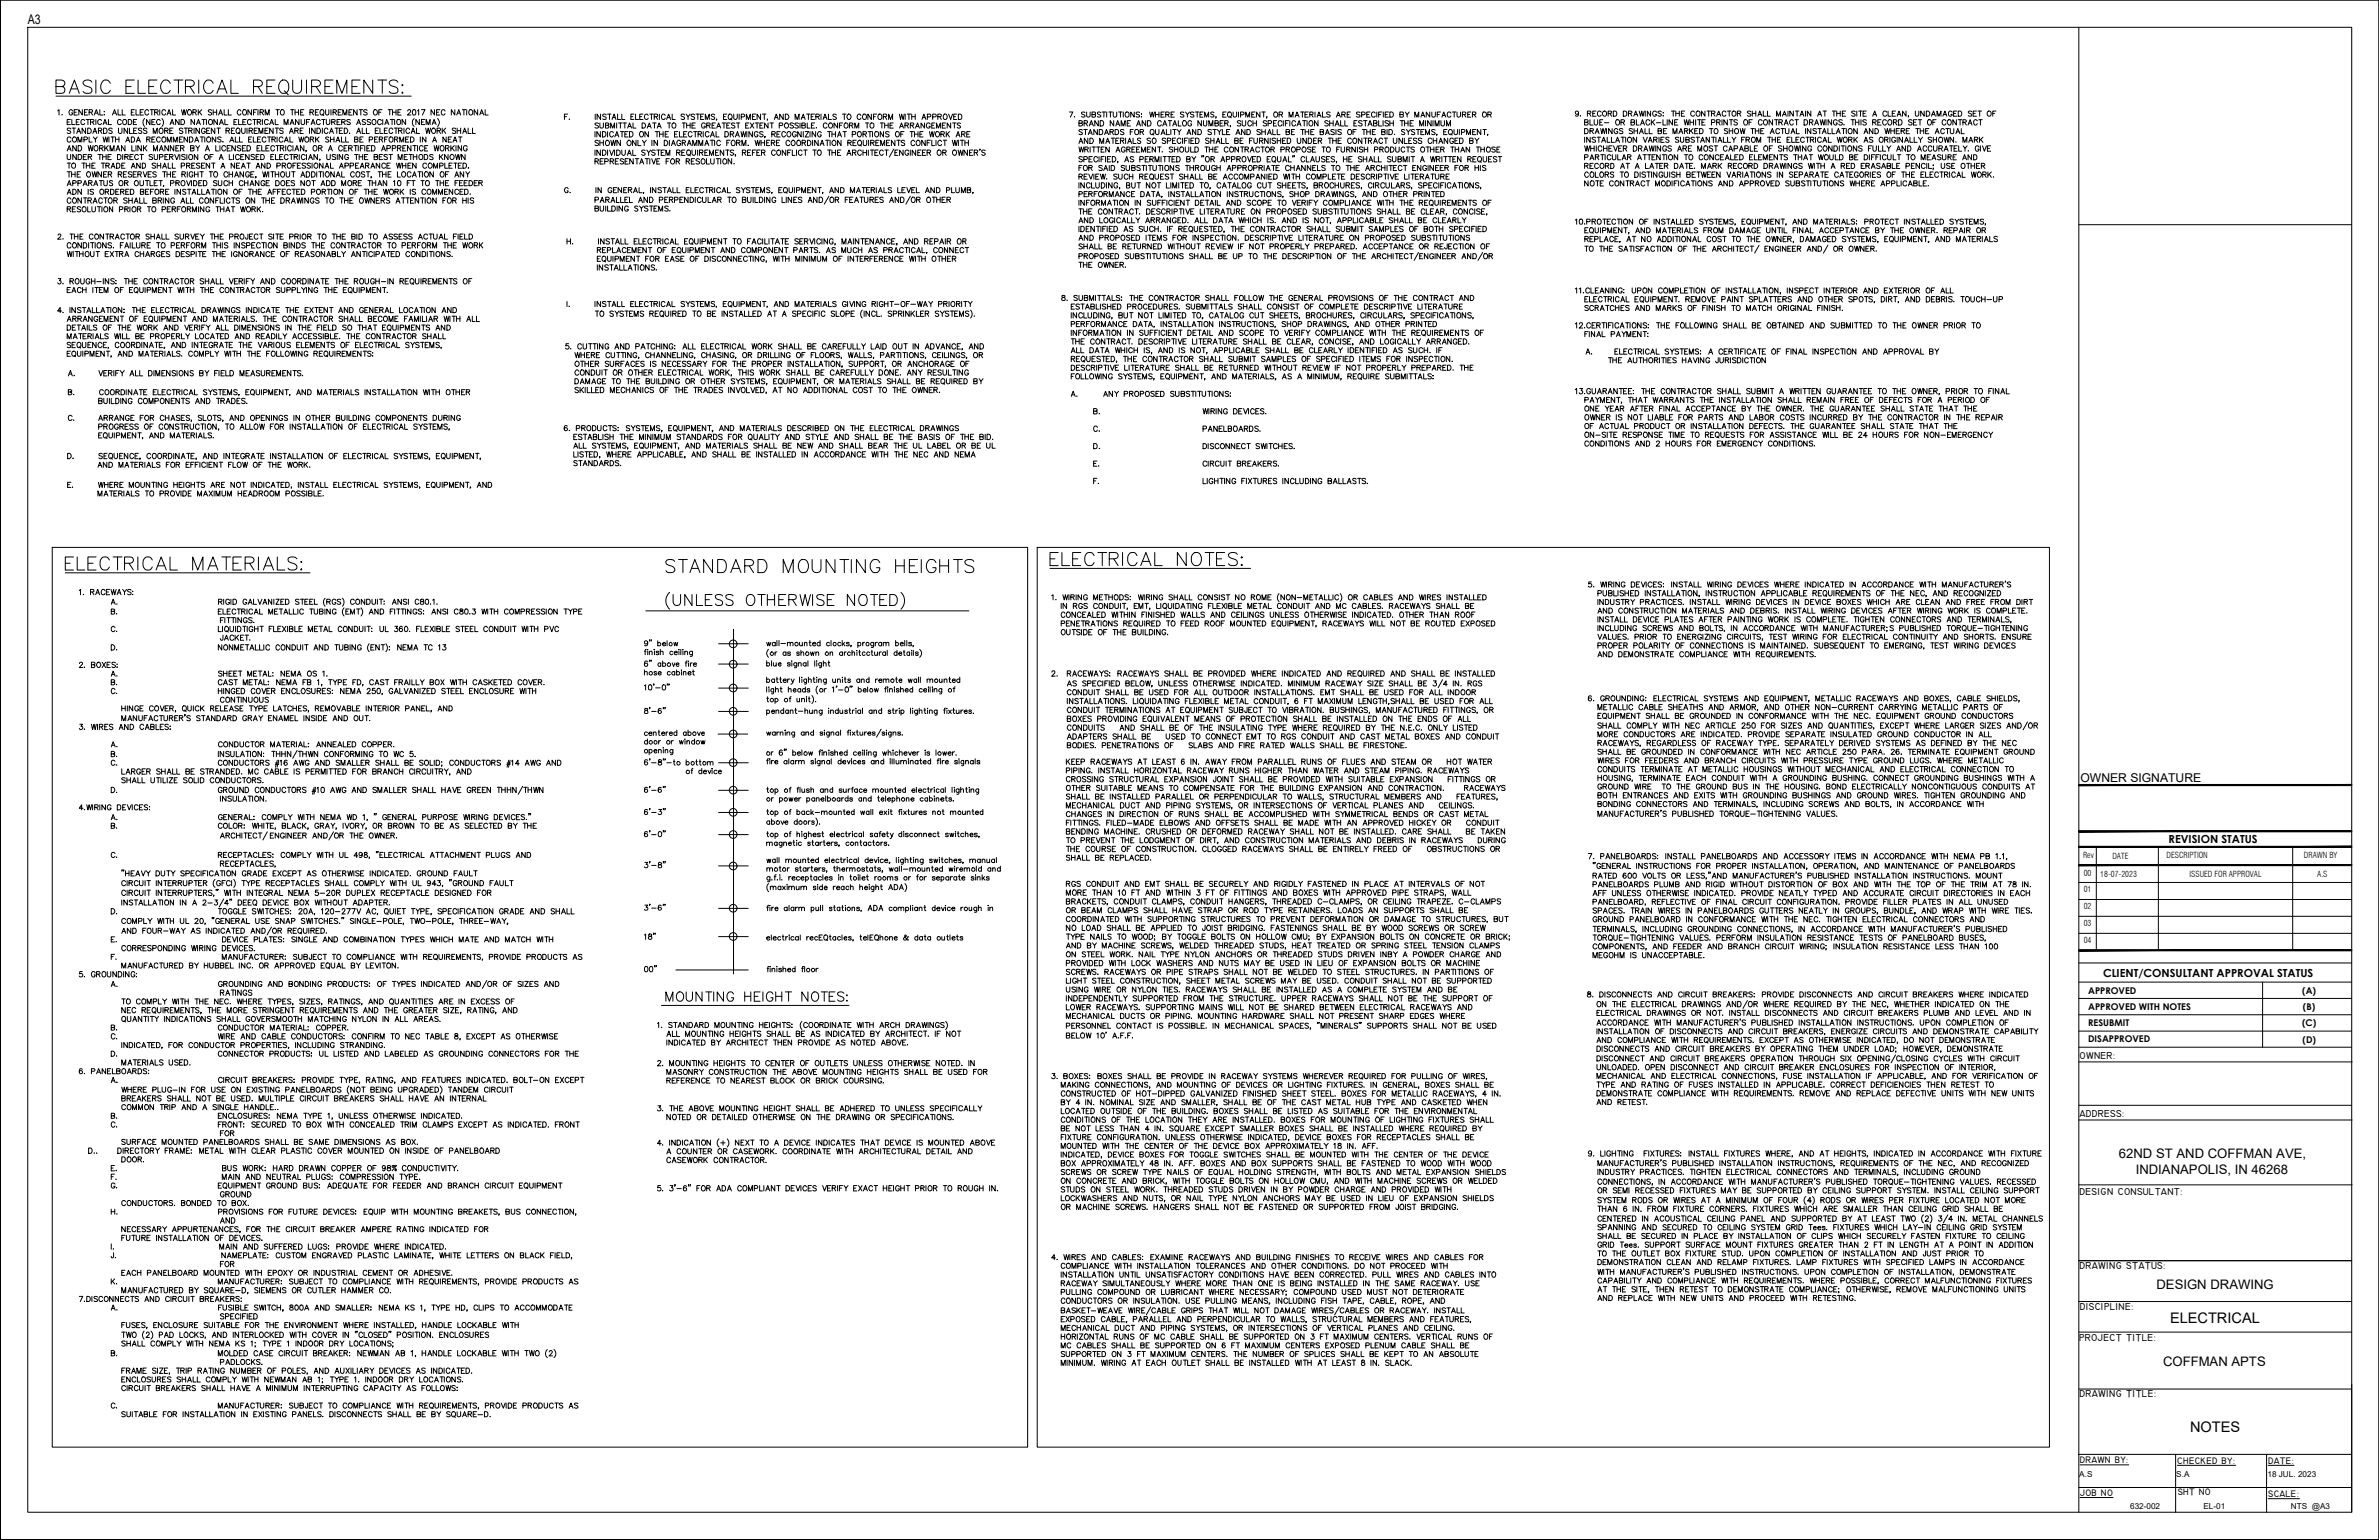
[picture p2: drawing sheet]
<svg xmlns="http://www.w3.org/2000/svg" width="432mm" height="279mm" viewBox="0 0 432 279" stroke-linecap="round" stroke-linejoin="round" font-family="sans-serif">
<defs><g id="words">
<g font-size="6.2">
<text x="9.2" y="18.3">BASIC ELECTRICAL REQUIREMENTS:</text>
<text x="189.8" y="104.1">ELECTRICAL NOTES:</text>
</g>
<text font-size="5.7" x="119.9" y="104.8">STANDARD MOUNTING HEIGHTS</text>
<text font-size="4.4" x="119.9" y="182.4">MOUNTING HEIGHT NOTES:</text>
<g font-size="4">
<text x="39.2" y="207.1">FOR</text>
<text x="39.2" y="223">AND</text>
<text x="39.2" y="230.7">FOR</text>
</g>
<g font-size="3.5">
<text x="19.4" y="123.5">A. SHEET METAL: NEMA OS 1.</text>
<text x="19.4" y="187.7">B. CONDUCTOR MATERIAL: COPPER.</text>
</g>
<g font-size="2.6">
<text x="393.9" y="240.1">ELECTRICAL</text>
<text x="397.5" y="259.8">NOTES</text>
</g>
<g font-size="2.4">
<text x="5" y="4.4">A3</text>
<text x="384.6" y="210.1">62ND ST AND COFFMAN AVE,</text>
<text x="387.6" y="212.9">INDIANAPOLIS, IN 46268</text>
<text x="391.4" y="233.9">DESIGN DRAWING</text>
<text x="392.6" y="247.8">COFFMAN APTS</text>
</g>
<text font-size="2.2" x="377.6" y="141.9">OWNER SIGNATURE</text>
<g font-size="2">
<text x="393.6" y="152.9">REVISION STATUS</text>
<text x="381.7" y="177.2">CLIENT/CONSULTANT APPROVAL STATUS</text>
</g>
<g font-size="1.8">
<text x="377.4" y="192.1">OWNER:</text>
<text x="377.4" y="202.6">ADDRESS:</text>
<text x="377.4" y="216.8">DESIGN CONSULTANT:</text>
<text x="377.4" y="230.3">DRAWING STATUS:</text>
<text x="377.5" y="237.6">DISCIPLINE:</text>
<text x="377.4" y="243.3">PROJECT TITLE:</text>
<text x="377.4" y="253.5">DRAWING TITLE:</text>
</g>
<g font-size="1.7">
<text x="379" y="183.2">APPROVED WITH NOTES</text>
<text x="379" y="180.3">APPROVED</text>
<text x="417.9" y="180.3">(A)</text>
<text x="418" y="183.2">(B)</text>
<text x="379" y="186.1">RESUBMIT</text>
<text x="379" y="189.1">DISAPPROVED</text>
<text x="417.8" y="186.2">(C)</text>
<text x="417.9" y="189.1">(D)</text>
<text x="377.5" y="265.5">DRAWN BY:</text>
<text x="395.2" y="265.6">CHECKED BY:</text>
<text x="411.7" y="265.6">DATE:</text>
<text x="377.5" y="271.4">JOB NO</text>
<text x="395.3" y="271.3">SHT NO</text>
<text x="411.7" y="271.6">SCALE:</text>
</g>
<g font-size="1.5">
<text x="378.1" y="155.7">Rev</text>
<text x="383.4" y="155.8">DATE</text>
<text x="393.2" y="155.6">DESCRIPTION</text>
<text x="418.2" y="155.7">DRAWN BY</text>
<text x="378.2" y="161.9">01</text>
<text x="378.2" y="158.9">00</text>
<text x="381.2" y="159.1">18-07-2023</text>
<text x="397.4" y="159.1">ISSUED FOR APPROVAL</text>
<text x="420.6" y="159.1">A.S</text>
<text x="378.2" y="165">02</text>
<text x="378.2" y="168">03</text>
<text x="378.2" y="171.1">04</text>
<text x="377.4" y="268">A.S</text>
<text x="395" y="268">S.A</text>
<text x="411.6" y="267.9">18 JUL. 2023</text>
<text x="386.6" y="273.8">632-002</text>
<text x="399.9" y="273.8">EL-01</text>
<text x="415.8" y="273.8">NTS @A3</text>
</g>
</g></defs>
<!-- layer: 0 -->
<g fill="none" stroke="#000" stroke-width=".18">
<path d="M130.4 116.8h5.4M133.1 114.2v62.5M130.3 133.2h5.4M130.4 138.4h5.4M130.4 124.8h5.4M130.4 129.1h5.4M130.4 120.5h5.4M130.4 147.4h5.4M130.4 143.4h5.4M130.4 151.4h5.4M130.4 157.1h5.4M130.4 164.8h5.4"/>
<path d="M130.4 169.9h5.4"/>
<circle cx="133.1" cy="116.8" r=".7"/>
<circle cx="133.1" cy="133.2" r=".7"/>
<circle cx="133.1" cy="120.5" r=".7"/>
<circle cx="133.1" cy="124.8" r=".7"/>
<circle cx="133.1" cy="138.4" r=".7"/>
<circle cx="133.1" cy="129.1" r=".7"/>
<circle cx="133.1" cy="157.1" r=".7"/>
<circle cx="133.1" cy="147.4" r=".7"/>
<circle cx="133.1" cy="151.4" r=".7"/>
<circle cx="133.1" cy="143.4" r=".7"/>
<circle cx="133.1" cy="169.9" r=".7"/>
<circle cx="133.1" cy="164.8" r=".7"/>
</g>
<!-- layer: E-TEXT -->
<g fill="none" stroke="#000" stroke-width=".18">
<path d="M10.2 17.4h64.4M14.1 19.9h-.6v1h.6M14.9 19.9v1l-.6-1v1M15.9 19.9h-.6v1h.6M18.1 19.9v1h.6M21.4 19.9v1h.6M22.2 19.9v1h.5M24.4 19.9h-.6v1h.6M24.7 19.9v1h.5M26 19.9h-.6v1h.6M27.6 19.9v1M29 19.9v1"/>
<path d="M31.3 19.9v1h.6M32.9 19.9l.3 1 .2-1 .2 1 .3-1M34.2 19.9a.46 .46 0 0 1 .6 .5 .46 .46 0 0 1-.6 .4l-.2-.3zM36 19.9v1M36.6 19.9l-.6 .6M38.7 19.9v1M39.3 19.9v1M40.7 19.9v1h.5M41.4 19.9v1h.6M44.2 19.9a.46 .46 0 0 1 .6 .5 .46 .46 0 0 1-.6 .4l-.2-.3zM45.6 19.9v1l-.6-1v1M46.6 19.9h-.6v1"/>
<path d="M46.8 19.9v1M50.4 19.9v1M51.1 19.9a.46 .46 0 0 1 .5 .5 .46 .46 0 0 1-.5 .4l-.2-.3zM53 19.9v1M53.6 19.9v1M54.2 19.9v1M55.2 19.9h-.6v1h.6M57.8 19.9h-.6v1h.6M58.3 19.9a.46 .46 0 0 1 .5 .5 .46 .46 0 0 1-.5 .4l-.2-.3zM59.1 19.9v.8l.3 .2 .2-.2 .1-.8M60.1 19.9v1M62 19.9h-.6v1h.6"/>
<path d="M63.9 19.9h-.6v1h.6M64.8 19.9v1l-.6-1v1M65.5 19.9v1M67.9 19.9a.44 .44 0 0 1 .6 .5 .44 .44 0 0 1-.6 .3l-.1-.4zM69.3 19.9h-.6v1M70.7 19.9v1M71.2 19.9v1M71.9 19.9v1M72.8 19.9h-.6v1h.6M75 19.9a.48 .48 0 0 1 .5 .4 .48 .48 0 0 1-.3 .6l-.3-.2zM76.5 19.9h.6l-.4 1M78.9 19.9v1l-.7-1v1"/>
<path d="M79.8 19.9h-.6v1h.6M82.6 19.9v1l-.7-1v1M83.9 19.9h.6M84.2 19.9v1M84.7 19.9v1M85.3 19.9a.44 .44 0 0 1 .5 .5 .44 .44 0 0 1-.6 .3l-.1-.4zM86.7 19.9v1l-.6-1v1M88.1 19.9v1h.5M10.5 20.1l.2-.2v1M11.3 20.8h.1M12.2 27.4l.4-1 .3 1M12.2 28v.7l.2 .3 .4-.2v-.8"/>
<path d="M12.2 33.7l.4-.9 .3 .9M12.2 35.3l.4-1 .3 1M12.2 37.9h.5l.1-.2-.2-.2h-.4v.9M12.2 22.1h.4M12.2 29.6h.6M12.2 31.2h.6M12.3 27.1h.5M12.3 33.4h.5M12.3 35h.5M12.5 29.6v.9M12.5 31.2v.9M12.5 37.9l.3 .5"/>
<path d="M12.8 21.7h-.6v.9h.6M12.8 23.4l-.2-.2-.3 .1-.1 .3 .5 .2 .1 .3-.2 .1-.4-.1M12.9 25.1l-.2-.3a.45 .45 0 0 0-.5 .5 .45 .45 0 0 0 .5 .4l.2-.1M12.9 36.2l-.1-.1a.45 .45 0 0 0-.6 .1 .45 .45 0 0 0 .2 .6l.3 .1 .2-.3M13 31.2v.9M13 31.6h.6M13 21.7v.9h.6M13.1 23.2h.6M13.1 37.9h.4M13.2 20.2a.38 .38 0 0 0-.5-.3 .38 .38 0 0 0-.2 .6 .34 .34 0 0 0 .4 .4 .34 .34 0 0 0 .3-.4h-.2M13.2 33.2h.5l.1-.3-.2-.1h-.4v.9M13.2 34.3a.5 .5 0 0 1 .6 .3 .5 .5 0 0 1-.2 .6l-.4 .1z"/>
<path d="M13.3 35.9a.44 .44 0 0 1 .6 .5 .44 .44 0 0 1-.6 .3l-.2-.4zM13.4 23.2v1M13.6 31.2v.9M13.7 37.5h-.6v.9h.6M13.8 26.4v1l-.6-1v1M13.8 28v1l-.6-1v1M13.8 22.1h.4M13.9 24.2l.4-1 .3 1M14 31.6h.4M14.1 23.9h.4M14.1 25.8v-1l.4 1 .4-1v1M14.1 33.2h.6v-.3l-.6-.1v.9"/>
<path d="M14.2 26.4h.3a.54 .54 0 0 1 .3 .5 .54 .54 0 0 1-.3 .5h-.3zM14.2 28h.3a.5 .5 0 0 1 .3 .5 .5 .5 0 0 1-.3 .5h-.3zM14.4 21.7h-.6v.9h.6M14.6 31.2h-.6v.9h.6M14.6 37.6l-.2-.1-.4 .1 .1 .2 .5 .4-.2 .2-.4-.1M14.8 34.3v1l-.7-1v1M14.8 35.9v1l-.7-1v1M14.9 29.6h.6M15.1 33.7l.4-.9 .3 .9M15.1 28.4h.4M15.1 35.9h.6M15.2 29.6v.9"/>
<path d="M15.2 25.4l.6-.2v-.3l-.6-.1v1M15.2 33.4h.5M15.4 21.9a.39 .39 0 0 0-.6-.2 .39 .39 0 0 0-.1 .6 .35 .35 0 0 0 .3 .3 .35 .35 0 0 0 .4-.2M15.5 35.9v1M15.5 23.2v1l-.6-1v1M15.6 21.7h.7M15.7 29.6v.9M15.7 30.1h.6M15.7 28h-.6v1h.6M15.9 23.2a.51 .51 0 0 1 .7 .5 .51 .51 0 0 1-.7 .5zM15.9 31.2a.45 .45 0 0 1 .5 .4 .45 .45 0 0 1-.5 .5l-.2-.4zM15.9 37.5v.9h.5"/>
<path d="M16 36.4l.5-.1v-.4h-.5v1M16 21.7v.9M16 26.4l.2 1 .2-1 .3 1 .2-1M16 28.4h.6v-.2v-.1l-.6-.1v1M16 34.3v1M16.1 33.2l.5-.1 .1-.2-.2-.1h-.4v.9M16.2 20.4l.5-.1v-.4h-.5v1M16.2 24.8v1h.5M16.3 36.4l.3 .5M16.3 28.4l.3 .6M16.3 29.6v.9M16.4 33.2l.3 .5"/>
<path d="M16.4 22.1h.6v-.3l-.6-.1v.9M16.5 20.4l.3 .5M16.7 37.5v.7l.2 .2 .4-.1v-.8M16.7 30.1h.3M16.7 31.2l.2 .9 .3-.9 .2 .9 .2-.9M16.8 22.1l.3 .5M16.8 24.2l.4-1 .4 1M16.9 36.9l.4-1 .3 1M16.9 24.8l.4 .5 .4-.5M17 34.5l-.2-.2-.5 .2 .1 .2 .6 .3-.2 .3-.5-.2M17 23.9h.4M17 33.7l.4-.9 .3 .9"/>
<path d="M17 36.5h.5M17.1 20.9l.4-1 .4 1M17.2 26.5a.38 .38 0 0 1 .5 0 .38 .38 0 0 1 .1 .5 .39 .39 0 0 1-.5 .4 .39 .39 0 0 1-.2-.6zM17.2 33.4h.4M17.3 29.6h-.6v.9h.6M17.3 20.5h.4M17.3 25.3v.5M17.4 21.7v.9M17.7 37.5h.6M17.8 28h.6M17.9 23.7h.5l.1-.2-.3-.3h-.3v1M18 37.5v.9"/>
<path d="M18 32.8h.7M18.1 26.9l.5-.1 .1-.3-.6-.1v1M18.1 28v1M18.2 23.7l.3 .5M18.3 32.8v.9M18.4 26.9l.3 .5M18.4 29.6h.6M18.4 21.9a.39 .39 0 0 0-.5-.2 .39 .39 0 0 0-.2 .6 .35 .35 0 0 0 .3 .3 .35 .35 0 0 0 .4-.2M18.4 31.2v.9l-.6-.9v.9M18.5 37.5v.9M18.6 36.2a.38 .38 0 0 0-.5-.3 .38 .38 0 0 0-.2 .6 .34 .34 0 0 0 .3 .4 .34 .34 0 0 0 .4-.3M18.6 28.4h.7"/>
<path d="M18.6 28v1M18.7 22.6l.4-.9 .3 .9M18.7 24.8l.2 1 .3-1 .2 1 .2-1M18.7 29.6v.9M18.8 23.2a.51 .51 0 0 1 .6 .5 .51 .51 0 0 1-.6 .5zM18.8 31.6h.4M18.8 32.8v.6l.3 .3 .3-.1 .1-.8M18.8 22.3h.5M18.8 35.9h.7M18.9 20.8h.1M19 26.4v1M19.1 34.8h.5l.1-.4-.6-.1v1"/>
<path d="M19.2 35.9v1M19.2 30.1l.5-.1 .2-.2-.3-.2h-.4v.9M19.3 26.8l.3 .6M19.3 28v1M19.4 31.2h-.6v.9h.6M19.4 34.8l.3 .5M19.5 30.1l.4 .4M19.6 28.4h.4M19.6 31.6h.6v-.4h-.6v.9M19.6 26.4l-.6 .7M19.7 21.7v.9h.5M19.7 36.1a.45 .45 0 0 1 .7 .1 .45 .45 0 0 1-.2 .6 .45 .45 0 0 1-.6-.2 .45 .45 0 0 1 .1-.5z"/>
<path d="M19.8 24.8v1M20 27.4v-1l.3 1 .4-1v1M20 31.6l.3 .5M20.1 34.3a.51 .51 0 0 1 .6 .3 .51 .51 0 0 1-.2 .6l-.4 .1zM20.2 30.5l.3-.9 .4 .9M20.2 24.8h.6M20.2 28h-.6v1h.6M20.3 30.2h.4M20.4 23.4l-.2-.2-.5 .2 .1 .2 .6 .3v.2l-.2 .1-.5-.1M20.4 20.9l.4-1 .4 1M20.4 32.9l-.2-.1-.3 .1v.2l.5 .2v.1l-.2 .3-.3-.1M20.4 37.5v.9l-.5-.9v.9"/>
<path d="M20.4 24.8v1M20.6 20.5h.4M20.7 36.4l.5-.1v-.4h-.5v1M21 24.8v1M21 25.3h.6M21 36.4l.3 .5M21 34.8h.4M21 27.4l.4-1 .4 1M21.2 29.6a.5 .5 0 0 1 .5 .3 .5 .5 0 0 1-.1 .6h-.4zM21.2 27.1h.4M21.3 28a.51 .51 0 0 1 .6 .2 .51 .51 0 0 1 0 .6l-.6 .2zM21.5 31.6h.5l.1-.4h-.6v.9"/>
<path d="M21.5 23.2v.9l.3 .1 .3-.1v-.9M21.6 34.3h-.6v1h.6M21.6 24.8v1M21.7 38l.5-.1 .1-.3-.6-.1v.9M21.8 31.6l.3 .5M21.9 34.8h.5l.1-.3-.2-.2h-.4v1M22 21.9a.39 .39 0 0 0-.5-.2 .39 .39 0 0 0-.2 .6 .35 .35 0 0 0 .3 .3 .35 .35 0 0 0 .4-.2M22.1 30.1h.3M22.2 34.8l.3 .5M22.3 28v1M22.4 31.6h.4M22.6 33.2l.6-.1v-.2v-.1h-.6v.9"/>
<path d="M22.6 28.4h.6l.1-.2-.1-.1-.6-.1v1M22.6 37.9h.6l.1-.2-.1-.2h-.6v.9M22.7 26.4v1l-.6-1v1M22.7 29.6h-.6v.9h.6M22.8 25.8l.4-1 .3 1M22.8 34.8h.4M22.9 33.2l.3 .5M22.9 25.5h.5M22.9 28.4l.4 .6M22.9 37.9l.4 .5M23 31.2h-.6v.9h.6M23.1 36.1l-.2-.2-.5 .2 .7 .5v.1l-.2 .2-.5-.2"/>
<path d="M23.2 23.2v1l-.7-1v1M23.3 21.7a.51 .51 0 0 1 .6 .2 .51 .51 0 0 1-.1 .6l-.5 .1zM23.4 35.9v1M23.4 36.4h.6M23.4 34.3h-.6v1h.6M23.5 23.2v1h.5M23.6 28.4h.4M23.6 37.5v.9M23.7 34.3h.3a.51 .51 0 0 1 .3 .5 .51 .51 0 0 1-.3 .5h-.3zM23.8 24.8a.5 .5 0 0 1 .6 .3 .5 .5 0 0 1-.1 .6l-.5 .1zM23.8 30.5l.4-.9 .4 .9M23.9 26.4v1h.5"/>
<path d="M23.9 31.3l-.2-.1-.4 .1 .1 .2 .5 .2-.1 .4h-.3l-.2-.1M24 30.2h.4M24 35.9v1M24.2 28h-.6v1h.6M24.2 31.6h.4M24.2 22.1h.4M24.3 23.7h.3M24.3 36.9l.4-1 .4 1M24.5 36.5h.4M24.7 26.4v1M24.8 25.8l.3-1 .4 1M24.8 31.2h-.6v.9h.6"/>
<path d="M24.8 21.7h-.6v.9h.6M24.8 23.2h-.5v1h.5M24.9 25.5h.5M24.9 37.9h.6l.1-.2-.2-.2h-.5v.9M25 31.6h.6v-.4h-.6v.9M25.1 28.2a.38 .38 0 0 0-.5-.1 .38 .38 0 0 0-.2 .5 .35 .35 0 0 0 .3 .3 .35 .35 0 0 0 .4-.2M25.3 37.9l.3 .5M25.4 35.9v1h.5M25.4 31.6l.3 .5M25.4 32.8v.6l.3 .3 .3-.1v-.8M25.4 28h.6M25.4 29.6v.9l-.6-.9v.9"/>
<path d="M25.5 34.8l.6-.1v-.2l-.2-.2h-.4v1l.6-.1v-.2l-.2-.2M25.7 26.4v1l-.7-1v1M25.7 28v1M25.7 23.4l-.2-.2-.4 .2 .6 .5v.2l-.2 .1-.4-.1M25.8 29.6a.5 .5 0 0 1 .6 .3 .5 .5 0 0 1-.2 .6h-.4zM26 31.2l.3 .9 .4-.9M26 26.4v1M26.1 35.9v1h.6M26.2 21.5a1.01 1.01 0 0 0 0 1.4M26.2 26.8l.5 .6M26.4 32.8h.6M26.4 34.8h.4"/>
<path d="M26.6 25.3l.6-.1 .1-.2-.1-.1-.6-.1v1M26.7 23.4l-.3-.2-.3 .1v.3l.5 .2 .1 .3-.3 .1-.4-.1M26.7 26.4l-.7 .7M26.7 32.8v.9M26.8 37.5h.6M26.9 31.6h.4M26.9 25.3l.4 .5M27 20.2a.38 .38 0 0 0-.6-.3 .38 .38 0 0 0-.1 .6 .35 .35 0 0 0 .3 .4 .35 .35 0 0 0 .4-.3M27 34.3h-.6v1h.6M27.1 37.5v.9M27.2 21.7v.9l-.6-.9v.9M27.2 32.8v.9h.5"/>
<path d="M27.3 34.8h.3M27.5 31.2h-.6v.9h.6M27.6 22.1h.3M27.6 25.3h.3M27.7 28.2l-.2-.2-.4 .2v.1l.5 .2 .1 .2-.2 .3-.4-.2M27.7 36.4l.6-.1v-.4h-.6v1l.6-.1 .1-.3-.2-.1M27.8 24.2v-1l.4 1 .3-1v1M27.9 27.4v-1l.3 1 .4-1v1M27.9 34.3h-.6v1M28 28v.7l.2 .3 .4-.2v-.8M28 33.2h.3M28.1 20.4l.5-.1v-.4h-.5v1"/>
<path d="M28.2 21.7h-.6v.9h.6M28.2 24.8h-.6v1h.6M28.2 29.7l-.2-.1-.4 .1 .1 .2 .5 .4-.2 .2-.4-.1M28.4 31.3l-.2-.1-.5 .1 .2 .2 .4 .2v.4h-.3l-.3-.1M28.4 20.4l.3 .5M28.5 30.1h.7M28.5 29.6v.9M28.6 32.8h-.6v.9h.6M28.7 36.4l.6-.1v-.4h-.6v1M28.8 32.8h.7M28.9 27.4l.4-1 .3 1M29 28.5l.5-.1v-.3l-.5-.1v1"/>
<path d="M29 36.4l.3 .5M29 27.1h.5M29.1 21.9a.44 .44 0 0 0-.7 .1 .44 .44 0 0 0 .3 .6l.4-.2M29.1 25.1a.35 .35 0 0 0-.4-.2 .35 .35 0 0 0-.3 .3v.2a.35 .35 0 0 0 .3 .4 .35 .35 0 0 0 .4-.2M29.1 34.8h.5l.1-.4-.6-.1v1M29.2 29.6v.9M29.2 32.8v.9M29.4 21.5a1.01 1.01 0 0 1 0 1.4M29.4 38l.6-.1v-.3l-.6-.1v.9M29.4 34.8l.3 .5M29.5 30.5l.4-.9 .3 .9M29.5 31.2h.6"/>
<path d="M29.6 30.2h.5M29.6 35.9v1M29.7 33.7l-.1 .2M29.8 31.2v.9M29.9 23.7h.5l.1-.2-.2-.3h-.4v1M29.9 28.4h.4M30.1 20.2l-.1-.1a.45 .45 0 0 0-.6 .1 .45 .45 0 0 0 .1 .6l.3 .1 .3-.3M30.1 34.8h.3M30.2 23.7l.3 .5M30.3 20.9l.4-1 .3 1M30.3 31.6h.6M30.3 31.2v.9"/>
<path d="M30.4 25.8v-1l.3 1 .4-1v1M30.4 37.9h.3M30.5 20.5h.4M30.5 28h-.6v1h.6M30.5 29.6v.9h.5M30.6 26.4v1l-.7-1v1M30.6 34.3h-.5v1h.5M30.6 35.9v1l-.6-1v1M30.8 28.4h.5l.1-.2-.2-.2h-.4v1M30.8 23.7h.4M30.9 22.6l.3-.9 .4 .9M30.9 33.2h.6v-.3l-.6-.1v.9"/>
<path d="M30.9 37.5h-.5v.9h.5M30.9 31.2v.9M31 22.3h.5M31.1 28.4l.3 .6M31.2 37.9h.6l.1-.2-.3-.2h-.4v.9M31.3 29.6v.9h.5M31.3 31.6h.4M31.4 23.2h-.6v1h.6M31.5 25.8v-1l.3 1 .4-1v1M31.5 26.4v1l-.6-1v1M31.5 37.9l.4 .5M31.7 36.2a.38 .38 0 0 0-.6-.3 .38 .38 0 0 0-.1 .6 .34 .34 0 0 0 .3 .4 .34 .34 0 0 0 .4-.4h-.2"/>
<path d="M31.7 28l.4 1 .4-1M31.8 34.3v1M31.9 31.2h-.6v.9h.6M31.9 33.2l.6-.1 .1-.2-.1-.1h-.6v.9M31.9 26.9h.4M32.2 37.9h.4M32.2 33.2l.4 .5M32.5 21.7v.9l-.6-.9v.9M32.5 26.4h-.6v1h.6M32.6 25.3h.3M32.6 28v1M32.8 26.9l.5-.1 .1-.3-.6-.1v1"/>
<path d="M32.8 34.3v1l-.7-1v1M32.8 37.5h-.6v.9M32.8 36.9l.4-1 .3 1M32.9 21.7h.3a.51 .51 0 0 1 .3 .4 .51 .51 0 0 1-.3 .5h-.3zM32.9 30.1h.5l.1-.4-.6-.1v.9M32.9 36.5h.5M33 31.6h.6v-.4h-.6v.9M33.1 26.9l.3 .5M33.1 24.8h-.5v1h.5M33.2 23.4l-.3-.2-.3 .1v.3l.5 .2 .1 .3-.3 .1-.3-.1M33.4 31.6l.3 .5M33.4 23.2h.7"/>
<path d="M33.6 28.2l-.2-.2-.4 .2 .1 .2 .4 .1 .1 .2-.2 .3-.4-.2M33.7 34.5l-.2-.2-.4 .2 .1 .2 .5 .3-.2 .3-.4-.2M33.7 23.2v1M33.8 35.9v1h.5M33.9 30.1l.5-.1 .1-.2-.3-.2h-.3v.9M33.9 32.8l.3 .9 .4-.9M33.9 28v1M34 37.9h.5l.1-.2-.1-.2h-.5v.9M34 31.2v.9M34 24.8v1l-.6-1v1M34 34.3h.7M34.2 30.1l.3 .4"/>
<path d="M34.2 23.7h.6v-.4l-.6-.1v1M34.3 37.9l.3 .5M34.3 34.3v1M34.4 24.8h.3a.5 .5 0 0 1 .3 .5 .5 .5 0 0 1-.3 .5h-.3zM34.6 26.9l.5-.1 .1-.3-.6-.1v1l.5-.1 .1-.2-.2-.2M34.6 35.9v1h.5M34.6 23.7l.3 .5M34.8 32.8v.9M34.8 30.1h.4M34.8 35.3l.4-1 .4 1M34.9 38.4v-.9l.4 .9 .3-.9v.9M35 35h.4"/>
<path d="M35 20.4l.6-.1v-.4h-.6v1M35 31.4a.38 .38 0 0 0-.5-.2 .38 .38 0 0 0-.2 .5 .34 .34 0 0 0 .4 .4 .34 .34 0 0 0 .3-.4h-.2M35.1 32.8a.5 .5 0 0 1 .6 .2 .5 .5 0 0 1-.1 .7h-.5zM35.2 23.2v1M35.3 21.7v.9l-.6-.9v.9M35.3 31.6h.6M35.3 31.2v.9M35.3 25.8l.4-1 .4 1M35.3 20.4l.3 .5M35.4 29.6h-.6v.9h.6M35.5 25.5h.4M35.5 26.4l.4 .5 .3-.5"/>
<path d="M35.6 22.6l.4-.9 .4 .9M35.8 22.3h.4M35.9 34.3v1h.5M35.9 28v1l-.6-1v1M35.9 26.9v.5M35.9 31.2v.9M36 37.5v.9M36.1 33.2h.3M36.2 23.2v1l-.6-1v1M36.2 20.3l.4 .6M36.3 29.7l-.2-.1-.5 .1 .1 .2 .6 .4-.2 .2-.5-.1M36.3 31.2h.6"/>
<path d="M36.3 24.8h.7M36.6 30.1h.3M36.6 34.3v1h.6M36.6 31.2v.9M36.7 32.8h-.6v.9h.6M36.7 21.7h.6M36.7 24.8v1M36.9 36.2a.38 .38 0 0 0-.6-.3 .38 .38 0 0 0-.1 .6 .35 .35 0 0 0 .3 .4 .35 .35 0 0 0 .4-.3M36.9 32.8h.4a.5 .5 0 0 1 .3 .4 .5 .5 0 0 1-.3 .5h-.4zM37 21.7v.9M37 37.5v.9l-.6-.9v.9M37.2 29.6h-.6v.9h.6"/>
<path d="M37.2 24.8v1M37.3 23.5a.38 .38 0 0 0-.6-.2 .38 .38 0 0 0-.1 .5 .34 .34 0 0 0 .3 .4 .34 .34 0 0 0 .4-.4h-.3M37.3 27.4l.3-1 .4 1M37.3 35.9a.44 .44 0 0 1 .6 .5 .44 .44 0 0 1-.6 .3l-.1-.4zM37.4 35.3l.3-1 .4 1M37.4 27.1h.5M37.5 21.7v.9M37.5 23.7h.4M37.5 35h.5M38 31.2h.6M38.1 29.6v.9l-.7-.9v.9M38.1 37.7l-.3-.2a.45 .45 0 0 0-.4 .5 .45 .45 0 0 0 .5 .4l.2-.3h-.3"/>
<path d="M38.1 23.2h-.6v1h.6M38.1 28.4h.4M38.3 31.2v.9M38.4 34.3h.6M38.4 20.1l-.2-.2h-.3l-.1 .3 .5 .2 .1 .3-.2 .2-.4-.2M38.4 29.6h.6M38.7 28h-.6v1M38.7 34.3v1M38.7 29.6v.9M38.8 35.9v1l-.7-1v1M38.9 31.2a.46 .46 0 0 1 .6 .4 .46 .46 0 0 1-.6 .5l-.1-.4zM39 23.2v1l-.6-1v1"/>
<path d="M39.2 24.8v1l-.7-1v1M39.2 26.4v1h.5M39.2 36.4h.3M39.2 34.3v1M39.2 37.5h.6M39.4 32.9l-.2-.1-.5 .1 .1 .2 .5 .2 .1 .1-.2 .3-.5-.1M39.4 23.2h.6M39.5 21.7v.9l-.7-.9v.9M39.5 37.5v.9M39.6 32.8v.6l.3 .3 .3-.1 .1-.8M39.7 20.9l.3-1 .4 1M39.7 23.2v1"/>
<path d="M39.7 35.9h-.5v1M39.8 29l.3-1 .4 1M39.8 22.6l.4-.9 .4 .9M39.8 20.5h.5M39.9 26.4v1M39.9 28.6h.4M40 35.9v1h.5M40 22.3h.4M40 37.9h.6M40 37.5v.9M40.1 30.5l.4-.9 .3 .9M40.1 25l-.2-.2-.4 .2 .1 .2 .5 .3-.2 .3-.4-.1"/>
<path d="M40.2 30.2h.5M40.5 25.7h-.1h.1M40.6 37.5v.9M40.7 35.9v1M40.8 21.7v.9h.6M40.9 26.7a.38 .38 0 0 0-.5-.2 .38 .38 0 0 0-.1 .5 .35 .35 0 0 0 .2 .4 .35 .35 0 0 0 .4-.3M41 38.4l.4-.9 .3 .9M41 23.7h.6v-.4l-.6-.1v1M41.1 38.1h.5M41.2 34.3v1l-.6-1v1M41.2 26.9h.4M41.3 31.4a.38 .38 0 0 0-.5-.2 .38 .38 0 0 0-.2 .5 .34 .34 0 0 0 .3 .4 .34 .34 0 0 0 .4-.2"/>
<path d="M41.3 33a.35 .35 0 0 0-.4-.2 .35 .35 0 0 0-.3 .3v.3a.35 .35 0 0 0 .3 .3 .35 .35 0 0 0 .4-.2M41.4 23.7l.3 .5M41.6 31.6h.6M41.6 31.2v.9M41.6 32.8v.9M41.6 33.2h.6M41.6 28v1h.6M41.7 25.8l.4-1 .4 1M41.7 36.2a.35 .35 0 0 0-.4-.3 .35 .35 0 0 0-.2 .4 .4 .4 0 0 0 .1 .5 .4 .4 0 0 0 .5-.1v-.1M41.8 26.4h-.6v1h.6M41.9 25.5h.4M42 23.7h.3"/>
<path d="M42 37.5h.6M42 35.9h.7M42.2 31.2v.9M42.2 32.8v.9M42.3 37.5v.9M42.3 35.9v1M42.4 28v1M42.5 22.1h.3M42.6 23.2h-.6v1h.6M42.6 29.6v.9l-.6-.9v.9M42.6 32.1l.3-.9 .4 .9M42.6 34.4a.43 .43 0 0 1 .6 .4 .43 .43 0 0 1-.7 .3l-.1-.4z"/>
<path d="M42.7 24.8v1h.6M42.7 26.4v1l-.6-1v1M42.7 31.8h.5M42.9 30.1h.4M43 21.7h-.5v.9h.5M43.3 24l.2 .3M43.3 21.7v.9h.6M43.4 34.8h.3M43.4 28.2a.42 .42 0 0 0-.7 .3 .42 .42 0 0 0 .7 .3v-.1M43.5 24.8v1h.5M43.5 36.1l-.2-.2h-.4v.3l.5 .2 .1 .3-.2 .2-.5-.2M43.5 29.6h-.6v.9h.6"/>
<path d="M43.6 37.5l.3 .9 .2-.9 .2 .9 .3-.9M43.7 26.5l-.2-.1-.4 .1 .1 .3 .4 .2v.3l-.3 .1-.2-.2M43.7 28.4h.4M43.7 20.2a.35 .35 0 0 0-.4-.3 .35 .35 0 0 0-.2 .4 .4 .4 0 0 0 .1 .5 .4 .4 0 0 0 .5-.1v-.1M43.8 30.5l.4-.9 .3 .9M43.9 23.2v.9l.2 .1 .4-.1v-.9M43.9 30.2h.5M44 34.3h-.6v1M44 26.9h.3M44.1 22.1h.4M44.1 33l-.2-.2a.45 .45 0 0 0-.5 .5 .45 .45 0 0 0 .6 .4l.1-.2M44.2 31.2v.9l-.6-.9v.9"/>
<path d="M44.3 28h-.6v1h.6M44.4 33.2h.6M44.4 32.8v.9M44.6 26.4h-.6v1h.6M44.7 21.7h-.6v.9h.6M44.8 35.9a.46 .46 0 0 1 .6 .5 .46 .46 0 0 1-.6 .4l-.2-.3zM44.8 29.6h.6M44.8 26.4h.4a.54 .54 0 0 1 .3 .5 .54 .54 0 0 1-.3 .5h-.4zM44.8 23.2v1M45 32.8v.9M45 34.3h.7M45.1 25.3h.4"/>
<path d="M45.1 29.6v.9M45.2 23.7h.5l.1-.2-.2-.3h-.4v1M45.2 28v1l-.6-1v1M45.3 31.4a.38 .38 0 0 0-.6-.2 .38 .38 0 0 0-.1 .5 .34 .34 0 0 0 .3 .4 .34 .34 0 0 0 .4-.4h-.3M45.4 33.7l.3-.9 .4 .9M45.4 34.3v1M45.5 23.7l.3 .5M45.5 31.6h.4M45.5 33.4h.5M45.6 21.9a.39 .39 0 0 0-.5-.2 .39 .39 0 0 0-.2 .6 .35 .35 0 0 0 .3 .3 .35 .35 0 0 0 .4-.2M45.7 24.8h-.6v1h.6M45.7 37.9h.6l.1-.2-.3-.2h-.4v.9"/>
<path d="M45.9 21.7h.6M45.9 34.8h.6M45.9 34.3v1M46 24.8v1h.5M46.1 37.9l.3 .5M46.1 31.2h-.6v.9h.6M46.1 23.7h.4M46.2 28.2l-.2-.2-.4 .2v.2l.5 .1 .1 .2-.2 .3-.4-.2M46.2 21.7v.9M46.2 35.9v1l-.6-1v1M46.5 30.5l.3-.9 .4 .9M46.5 32.1h-.1h.1l-.1 .2"/>
<path d="M46.5 28.4h.3M46.5 34.3v1M46.6 30.2h.4M46.7 26.9h.3M46.7 22.1h.5l.1-.3-.6-.1v.9M46.7 37.5v.9M46.7 23.2h-.6v1h.6M46.7 25.3h.4M46.9 34.8h.3M46.9 37.9l.4 .5M47 24.2v-1l.4 1 .3-1v1M47 32.8v.9l-.6-.9v.9"/>
<path d="M47 22.1l.3 .5M47 28h-.5v1h.5M47.2 20.4l.5-.1 .1-.2-.1-.2h-.5v1M47.2 26.4h-.5v1h.5M47.3 24.8h-.6v1h.6M47.3 28a.51 .51 0 0 1 .6 .3 .51 .51 0 0 1-.1 .6l-.5 .1zM47.3 37.5l-.6 .6M47.5 34.3h-.6v1h.6M47.5 35.9h.6M47.5 26.4v1h.5M47.5 20.4l.3 .5M47.6 21.7v.9"/>
<path d="M47.7 31.2l.2 .9 .2-.9 .2 .9 .3-.9M47.7 38.4h.1M47.8 35.9v1M48 33l-.2-.2a.45 .45 0 0 0-.4 .5 .45 .45 0 0 0 .5 .4l.1-.3h-.2M48.1 29.6v.9l-.6-.9v.9M48.1 23.7h.4M48.1 20.9v-1l.4 1 .4-1v1M48.3 25.1a.35 .35 0 0 0-.4-.2 .35 .35 0 0 0-.3 .3v.2a.35 .35 0 0 0 .3 .4 .35 .35 0 0 0 .4-.2M48.3 26.9h.3M48.3 36.4h.6M48.3 35.9v1M48.3 33.2h.4"/>
<path d="M48.5 29.6a.5 .5 0 0 1 .6 .3 .5 .5 0 0 1-.2 .6h-.4zM48.6 24.8h.6M48.6 35.3l.3-1 .4 1M48.7 21.9l-.1-.1a.41 .41 0 0 0-.6 .3 .41 .41 0 0 0 .6 .4l.1-.1M48.7 23.2h-.6v1h.6M48.7 35h.5M48.8 31.2v.9M48.9 26.4h-.6v1h.6M48.9 24.8v1M48.9 32.8h-.6v.9h.6M48.9 35.9v1M48.9 22.6l.4-.9 .4 .9"/>
<path d="M49.1 22.3h.4M49.1 28.4h.4M49.1 31.2h.7M49.3 36.4h.3M49.4 25.3l.5-.1 .1-.2-.2-.2h-.4v1M49.4 31.2v.9M49.6 23.2v1l-.7-1v1M49.6 34.8h.4M49.7 25.3l.3 .5M49.7 28h-.6v1h.6M49.8 26.7a.38 .38 0 0 0-.5-.2 .38 .38 0 0 0-.2 .5 .34 .34 0 0 0 .3 .4 .34 .34 0 0 0 .4-.3M49.9 35.9h-.6v1h.6"/>
<path d="M50 21.7v.9h.5M50 23.2h.6M50 31.6h.6M50 31.2v.9M50 28v1h.5M50 32.8a.51 .51 0 0 1 .7 .2 .51 .51 0 0 1-.2 .7h-.5zM50.1 26.4h.6M50.2 34.3h-.6v1M50.2 30.1h.6v-.4l-.6-.1v.9M50.2 23.2v1M50.3 24.8v1M50.4 26.4v1"/>
<path d="M50.4 34.8h.4M50.6 31.2v.9M50.8 28.4h.3M50.9 26.9l.5-.1 .1-.3-.6-.1v1M51 34.3h-.6v1M51 35.9h.3a.54 .54 0 0 1 .3 .5 .54 .54 0 0 1-.3 .5h-.3zM51 31.3a.44 .44 0 0 1 .6 0 .44 .44 0 0 1 0 .7 .44 .44 0 0 1-.7-.1 .44 .44 0 0 1 .1-.6zM51.2 30.1l.6-.1v-.3l-.6-.1v.9M51.2 26.9l.3 .5M51.2 34.8h.4M51.4 25.1l-.3-.3a.45 .45 0 0 0-.4 .5 .45 .45 0 0 0 .5 .4l.2-.1M51.4 28h-.6v1h.6"/>
<path d="M51.4 23.4l-.2-.2-.4 .1v.3l.5 .2 .1 .3-.2 .1-.4-.1M51.5 30.1l.4 .4M51.6 22.6v-.9l.3 .9 .4-.9v.9M51.6 25.8l.4-1 .3 1M51.8 25.5h.4M51.8 34.3h-.6v1h.6M51.9 26.4v1M51.9 31.2v.6l.3 .3 .3-.1 .1-.8M51.9 36.4l.6-.1v-.4h-.6v1M52 33.2h.3M52.2 36.4l.4 .5M52.3 28.2a.38 .38 0 0 0-.5-.1 .38 .38 0 0 0-.2 .5 .35 .35 0 0 0 .3 .3 .35 .35 0 0 0 .4-.2"/>
<path d="M52.5 24.2l.4-1 .4 1M52.6 32.8h-.6v.9h.6M52.6 28h.6M52.6 24.8v1h.6M52.7 22.6l.3-.9 .4 .9M52.7 23.9h.4M52.7 34.5a.41 .41 0 0 0-.6 .3 .41 .41 0 0 0 .6 .3M52.8 22.3h.5M52.9 26.7a.38 .38 0 0 0-.6-.2 .38 .38 0 0 0-.1 .5 .35 .35 0 0 0 .3 .4 .35 .35 0 0 0 .4-.3M52.9 36.9l.4-1 .3 1M52.9 28v1M52.9 31.2h.7"/>
<path d="M53 34.3h.6M53 36.5h.5M53.2 26.4v1M53.2 30.1h.3M53.3 31.2v.9M53.3 34.3v1M53.4 28.4h.5l.1-.2-.2-.2h-.4v1M53.5 32.9l-.2-.1-.5 .1 .1 .2 .5 .2 .1 .1-.2 .3-.5-.1M53.5 23.7h.6v-.4l-.6-.1v1M53.5 27.4l.4-1 .3 1M53.6 27.1h.5M53.7 28.4l.3 .6"/>
<path d="M53.8 29.6h-.6v.9M53.8 23.7l.3 .5M53.8 34.8h.4M53.9 35.9l.2 1 .2-1 .3 1 .2-1M54 30.1h.3M54.2 24.8l.3 1 .2-1 .2 1 .3-1M54.3 21.7v.9l-.7-.9v.9M54.3 28v1M54.4 34.3h-.6v1h.6M54.5 23.7h.3M54.6 29.6h-.6v.9h.6M54.6 32.1l.3-.9 .4 .9"/>
<path d="M54.7 21.7v.7l.2 .2 .3-.1 .1-.8M54.7 34.3a.51 .51 0 0 1 .6 .3 .51 .51 0 0 1-.1 .6l-.5 .1zM54.7 31.8h.5M54.9 35.9v1M55 23.2h-.5v1h.5M55.2 26.4v1l-.7-1v1M55.2 32.8v.9l-.6-.9v.9M55.4 28.2h-.1a.42 .42 0 0 0-.6 .3 .42 .42 0 0 0 .6 .3l.1-.1M55.5 29.7l-.3-.1-.4 .1 .2 .3 .5 .3-.3 .2-.4-.1M55.6 27.3h-.1v.3M55.6 31.2h.3a.54 .54 0 0 1 .3 .4 .54 .54 0 0 1-.3 .5h-.3zM55.6 22.1h.4"/>
<path d="M55.6 28v1M56 35.9v1l-.7-1v1M56 29l.3-1 .4 1M56.1 28.6h.5M56.2 23.2v1M56.2 21.7h-.6v.9M56.3 20.4l.5-.1v-.4h-.5v1M56.3 25.3l.6-.1v-.2l-.2-.2h-.4v1M56.3 29.7l-.2-.1-.4 .1 .6 .6-.2 .2-.4-.1M56.5 22.6l.3-.9 .4 .9M56.5 34.8h.6v-.4l-.6-.1v1M56.6 31.2a.51 .51 0 0 1 .6 .4 .51 .51 0 0 1-.6 .5z"/>
<path d="M56.6 20.4l.3 .5M56.6 22.3h.4M56.6 32.8h.6M56.6 25.3l.3 .5M56.6 29.6v.9M56.9 26.5a.44 .44 0 0 1 .6 .1 .44 .44 0 0 1-.1 .6 .44 .44 0 0 1-.6 0 .44 .44 0 0 1 .1-.7zM56.9 32.8v.9M57 36.2a.35 .35 0 0 0-.4-.3 .35 .35 0 0 0-.3 .4 .38 .38 0 0 0 .2 .5 .38 .38 0 0 0 .5-.2v-.1h-.2M57.2 23.2v1l-.6-1v1M57.3 24.8v1M57.5 25.2l.4 .6M57.5 31.2v.9"/>
<path d="M57.5 23.2h.4a.54 .54 0 0 1 .3 .5 .54 .54 0 0 1-.3 .5h-.4zM57.6 28v1l-.6-1v1M57.8 26.9l.5-.1 .2-.2-.3-.2h-.4v1M57.9 31.2h.6M57.9 36.1l-.2-.2h-.3l-.1 .3 .5 .2 .1 .3-.2 .2-.4-.2M57.9 24.8l-.6 .7M58.1 28.9l-.1 .2M58.1 21.9v-.1a.41 .41 0 0 0-.7 .3 .41 .41 0 0 0 .7 .4v-.1M58.1 26.9l.4 .5M58.2 31.2v.9M58.3 33.7l.3-.9 .4 .9M58.4 21.7h.6"/>
<path d="M58.4 33.4h.4M58.5 34.8h.5l.1-.3-.3-.2h-.3v1M58.5 20.7l.3 .3M58.5 23.2v1M58.6 29.6v.9l-.6-.9v.9M58.7 31.2v.9M58.7 21.7v.9M58.8 34.8l.3 .5M59 30.5l.4-.9 .3 .9M59 35.9h.6M59.1 30.2h.5M59.2 21.7v.7l.3 .2 .3-.1 .1-.8"/>
<path d="M59.2 31.2a.46 .46 0 0 1 .6 .4 .46 .46 0 0 1-.6 .5l-.2-.4zM59.3 32.8a.51 .51 0 0 1 .5 .2 .51 .51 0 0 1 0 .6l-.5 .1zM59.3 28v.7l.3 .3 .3-.2v-.8M59.4 35.9v1M59.4 34.3h.6M59.5 23.5a.38 .38 0 0 0-.5-.2 .38 .38 0 0 0-.2 .5 .35 .35 0 0 0 .3 .4 .35 .35 0 0 0 .4-.2M59.6 27.4l.4-1 .3 1M59.7 25l-.2-.2-.4 .2 .1 .2 .5 .3-.2 .3-.4-.1M59.7 34.3v1M59.8 27.1h.4M59.8 24.2l.4-1 .3 1M59.9 23.9h.5"/>
<path d="M60 29.6v.9h.5M60 25.3h.6M60 24.8v1M60 35.9a.44 .44 0 0 1 .6 .5 .44 .44 0 0 1-.7 .3v-.4zM60.2 22.1h.5l.1-.3-.6-.1v.9M60.2 32.8h.3a.5 .5 0 0 1 .3 .4 .5 .5 0 0 1-.3 .5h-.3zM60.2 34.3v1M60.5 20.4l.5-.1 .1-.2-.3-.2h-.3v1M60.5 22.1l.3 .5M60.6 24.8v1M60.7 31.2v.9l-.7-.9v.9M60.7 20.4l.4 .5"/>
<path d="M60.8 23.2h.6M60.9 28.2l-.2-.2-.4 .2 .1 .2 .4 .1 .1 .2-.2 .3-.4-.2M61 25.8l.3-1 .4 1M61 32.1l.4-.9 .4 .9M61.1 23.2v1M61.1 25.5h.5M61.2 22.1h.3M61.2 31.8h.4M61.2 28v1M61.6 30.5l.4-.9 .3 .9M61.6 23.7h.4M61.7 35.9h.6"/>
<path d="M61.8 21.7h-.6v.9h.6M61.8 30.2h.4M62 24.8v1h.5M62 22.1h.6v-.3l-.6-.1v.9M62 31.2v.9h.6M62 33.7v-.9l.4 .9 .3-.9v.9M62 35.9v1M62.1 26.7a.38 .38 0 0 0-.5-.2 .38 .38 0 0 0-.1 .5 .35 .35 0 0 0 .2 .4 .35 .35 0 0 0 .4-.3M62.2 23.2h-.6v1h.6M62.2 28v1l-.6-1v1M62.2 34.3v1l-.6-1v1M62.2 20.9v-1l.4 1 .3-1v1"/>
<path d="M62.3 22.1l.4 .5M62.4 26.9h.4M62.5 23.2a.51 .51 0 0 1 .6 .5 .51 .51 0 0 1-.6 .5zM62.5 36.4h.7M62.5 35.9v1M62.6 30.1h.6v-.4l-.6-.1v.9M62.7 24.8v1h.6M63 26.4h-.6v1h.6M63.2 35.9v1M63.2 28.2a.38 .38 0 0 0-.5-.1 .38 .38 0 0 0-.1 .5 .34 .34 0 0 0 .3 .4 .34 .34 0 0 0 .3-.4h-.2M63.3 26.9l.5-.1 .1-.3-.6-.1v1M63.5 24.1v.1"/>
<path d="M63.5 36.4h.4M63.5 30.1h.6v-.4l-.6-.1v.9M63.6 21.8l-.2-.1-.5 .1 .1 .3 .6 .3-.2 .2-.5-.1M63.6 26.9l.3 .5M64.1 33.2l.5-.1 .1-.2-.2-.1h-.4v.9M64.1 35.9h-.6v1h.6M64.2 26.4h.7M64.3 31.4a.38 .38 0 0 0-.5-.2 .38 .38 0 0 0-.2 .5 .35 .35 0 0 0 .3 .4 .35 .35 0 0 0 .4-.2M64.3 25.3l.6-.1 .1-.2-.2-.2h-.5v1l.6-.1 .1-.2-.2-.2M64.3 28h.7M64.4 33.2l.3 .5M64.4 34.8h.4"/>
<path d="M64.5 30.1h.4M64.6 26.4v1M64.7 28v1M64.7 22.6l.4-.9 .3 .9M64.7 24.2l.4-1 .3 1M64.8 31.2a.46 .46 0 0 1 .5 .4 .46 .46 0 0 1-.5 .5l-.2-.4zM64.9 22.3h.4M64.9 23.9h.4M65 34.3h-.6v1M65 26.4v1M65 33.2h.4M65.1 29.6h-.6v.9h.6"/>
<path d="M65.2 28.4h.6M65.2 28v1M65.3 25.3h.4M65.4 30.5l.3-.9 .4 .9M65.4 35.9a.46 .46 0 0 1 .6 .5 .46 .46 0 0 1-.6 .4l-.2-.3zM65.4 26.9h.4M65.5 30.2h.5M65.6 32.8h-.6v.9h.6M65.7 23.2v1h.6M65.8 28v1M65.9 24.8h-.6v1h.6M66 26.4h-.6v1"/>
<path d="M66.1 34.3h.6M66.2 28.4h.3M66.2 31.3l-.2-.1-.4 .1 .1 .2 .5 .2-.1 .4h-.3l-.2-.1M66.2 35.9l.3 1 .2-1 .2 1 .2-1M66.2 26.4v1M66.3 21.8l-.2-.1-.4 .1 .1 .3 .5 .3-.2 .2-.4-.1M66.3 30.1l.6-.1v-.3l-.6-.1v.9M66.4 34.3v1M66.5 23.2v1h.5M66.5 31.2h.6M66.6 26.9h.3M66.6 20.1l-.2-.2h-.3l-.1 .3 .5 .2 .1 .3-.2 .2-.4-.2"/>
<path d="M66.7 30.1l.3 .4M66.8 28h-.6v1h.6M66.8 32.8h.6M66.8 31.2v.9M66.9 34.8h.6M66.9 34.3v1M67 25.4l.6-.1v-.4l-.6-.1v1M67.1 32.8v.9M67.2 26.4h-.6v1h.6M67.3 21.8l-.3-.1-.4 .1 .1 .3 .6 .3-.3 .2-.4-.1M67.3 30.5l.3-.9 .4 .9M67.4 32.1l-.1 .2"/>
<path d="M67.4 26.4h.4a.54 .54 0 0 1 .3 .5 .54 .54 0 0 1-.3 .5h-.4zM67.4 30.2h.5M67.5 34.3v1M67.6 33.2h.6M67.6 32.8v.9M67.9 28.4h.6v-.2v-.1l-.6-.1v1l.6-.1v-.4l-.2-.1M67.9 34.8h.3M67.9 35.9v1l-.6-1v1M68 25.3h.3M68.1 23.7h.4M68.2 32.8v.9M68.3 36.4h.4"/>
<path d="M68.5 34.3h-.6v1h.6M68.6 24.8h-.6v1h.6M68.6 33.7l.3-.9 .4 .9M68.6 31.2h.7M68.7 23.2h-.6v1h.6M68.7 33.4h.5M68.8 25.3l.6-.1 .1-.2-.2-.2h-.5v1M68.8 28.4h.4M68.9 35.9h-.6v1h.6M68.9 29.6v.9l-.6-.9v.9M68.9 31.2v.9M69 23.2v1h.5"/>
<path d="M69.2 36.4l.5-.1 .1-.2-.1-.2h-.5v1M69.2 25.3l.3 .5M69.2 21.9a.39 .39 0 0 0-.5-.2 .39 .39 0 0 0-.2 .6 .35 .35 0 0 0 .3 .3 .35 .35 0 0 0 .4-.2M69.3 27.4l.3-1 .4 1M69.4 27.1h.5M69.4 28h-.6v1h.6M69.4 31.6h.7M69.4 31.2v.9M69.5 21.7v.9M69.5 36.4l.3 .5M69.6 34.3l.3 1 .2-1 .2 1 .2-1M69.8 23.7h.3"/>
<path d="M69.8 25.3h.3M69.9 22.6l.3-.9 .4 .9M70 29.8l-.2-.2a.45 .45 0 0 0-.5 .5 .45 .45 0 0 0 .6 .4l.1-.2M70 22.3h.4M70.1 31.2v.9M70.2 32.8v.9l-.6-.9v.9M70.2 26.9h.6v-.4l-.6-.1v1M70.2 30.1h.4M70.3 23.2h-.5v1h.5M70.3 28.2l-.2-.2-.4 .2 .6 .5-.2 .3-.4-.2M70.4 24.8h-.6v1M70.4 31.6h.4"/>
<path d="M70.6 28h.6M70.7 36.1l-.2-.2h-.3l-.1 .3 .6 .2v.3l-.2 .2-.4-.2M70.8 29.6h-.6v.9h.6M70.8 21.7h.7M70.9 28v1M71 31.2h-.6v.9h.6M71.2 21.7v.9M71.2 26.9h.6v-.4l-.6-.1v1M71.3 23.5l-.1-.1a.45 .45 0 0 0-.6 .1 .45 .45 0 0 0 .2 .7h.3l.2-.2M71.4 32.9l.2-.1v.9M71.5 23.2h.7M71.6 25.3l.5-.1 .1-.2-.2-.2h-.4v1"/>
<path d="M71.6 21.7v.9M71.7 34.8h.5l.1-.4-.6-.1v1M71.9 36.9l.3-1 .4 1M71.9 23.2v1M71.9 25.3l.3 .5M72 29.6l.2 .9 .2-.9 .2 .9 .3-.9M72 34.8l.3 .5M72 36.5h.5M72.1 26.9l.6-.1v-.3l-.6-.1v1M72.1 31.2v.9h.6M72.3 29v-1l.3 1 .4-1v1M72.3 32.8h.1a.49 .49 0 0 1 .4 .4 .49 .49 0 0 1-.4 .5l-.2-.2z"/>
<path d="M72.3 23.7h.6v-.4l-.6-.1v1M72.5 26.9l.3 .5M72.6 25.8v-1l.3 1 .4-1v1M72.6 34.3v1M72.7 23.7l.3 .5M72.9 34.8l.4 .5M72.9 35.9h.6M73 31.3a.44 .44 0 0 1 .6 0 .44 .44 0 0 1-.1 .7 .44 .44 0 0 1-.6-.1 .44 .44 0 0 1 .1-.6zM73.1 30.1h.6M73.1 29.6v.9M73.1 26.9h.3M73.2 35.9v1"/>
<path d="M73.3 34.3l-.7 .7M73.3 23.2v1M73.4 28.4h.3M73.6 21.7v.9l-.6-.9v.9M73.6 25.3h.4M73.7 26.4h-.6v1h.6M73.7 29.6v.9M73.7 35.9h.6M73.9 33.2h.4M74 28h-.6v1h.6M74 20.2l.2-.3h.3v.4l-.5 .6h.6M74 35.9v1"/>
<path d="M74 30.1h.4M74.2 24.8h-.6v1h.6M74.2 28h.6M74.3 23.5a.35 .35 0 0 0-.4-.3 .35 .35 0 0 0-.2 .4 .39 .39 0 0 0 .1 .5 .39 .39 0 0 0 .5-.1M74.5 34.3v1M74.5 24.8h.3a.48 .48 0 0 1 .4 .5 .48 .48 0 0 1-.4 .5h-.3zM74.5 32.8h-.6v.9M74.5 36.4h.3M74.5 28v1M74.6 26.4v1l-.6-1v1M74.6 31.4a.38 .38 0 0 0-.5-.2 .38 .38 0 0 0-.2 .5 .34 .34 0 0 0 .3 .4 .34 .34 0 0 0 .4-.2M74.6 24.2l.4-1 .4 1"/>
<path d="M74.6 29.6h-.6v.9h.6M74.7 32.8h.7M74.8 23.9h.4M74.8 32.1l.4-.9 .4 .9M74.9 26.4h.7M75 31.8h.4M75 28.4h.6M75 28v1M75 32.8v.9M75.1 35.9h-.6v1h.6M75.2 21.5a.93 .93 0 0 0 0 1.4M75.3 26.4v1"/>
<path d="M75.4 34.5l-.2-.2-.4 .2 .1 .2 .5 .3-.2 .3-.4-.2M75.5 29.6v.9l-.6-.9v.9M75.6 23.2v1h.6M75.6 28v1M75.8 20.1l.2-.2v1M75.8 26.4v1M75.9 31.2h.6M76 35.9v1l-.6-1v1M76.1 21.7v.9l-.6-.9v.9M76.2 31.2v.9M76.3 24.8v1M76.3 35.9h.7"/>
<path d="M76.4 32.8h.6M76.5 22.1h.3M76.7 31.2v.9M76.7 35.9v1M76.7 32.8v.9M76.8 26.7a.38 .38 0 0 0-.5-.2 .38 .38 0 0 0-.2 .5 .35 .35 0 0 0 .3 .4 .35 .35 0 0 0 .4-.3M77 28h.3a.5 .5 0 0 1 .4 .5 .5 .5 0 0 1-.4 .5h-.3zM77.1 21.7h-.6v.9h.6M77.1 26.9h.3M77.2 35.9v1M77.2 31.2a.46 .46 0 0 1 .6 .4 .46 .46 0 0 1-.6 .5l-.2-.4zM77.3 23.2l.2 1 .2-1 .2 1 .2-1"/>
<path d="M77.3 34.5a.39 .39 0 0 0-.6-.1 .39 .39 0 0 0-.1 .5 .35 .35 0 0 0 .3 .4 .35 .35 0 0 0 .4-.2M77.3 24.8v1l-.6-1v1M77.3 22.6v-.9l.4 .9 .4-.9v.9M77.4 29.8l-.2-.2a.45 .45 0 0 0-.5 .5 .45 .45 0 0 0 .6 .4l.1-.2M77.6 26.4h-.5v1h.5M77.7 35.9a.45 .45 0 0 1 .5 .5 .45 .45 0 0 1-.5 .4l-.2-.3zM78.4 22.6l.4-.9 .4 .9M78.5 23.3a.44 .44 0 0 1 .6 .4 .44 .44 0 0 1-.7 .4l-.1-.5zM78.5 25.8l.4-1 .3 1M78.5 35.3v-1l.4 1 .3-1v1M78.6 22.3h.4M78.6 28.2l-.2-.2-.4 .2 .1 .2 .4 .1 .1 .2-.2 .3-.4-.2"/>
<path d="M78.7 31.2v.9l-.7-.9v.9M78.7 25.5h.4M78.7 30.5v-.9l.4 .9 .3-.9v.9M78.8 26.4l.2 1 .2-1 .3 1 .2-1M79.1 32.8h.6M79.2 35.9v1l-.7-1v1M79.2 20.4h.4M79.3 23.7h.6v-.4l-.6-.1v1M79.4 32.8v.9M79.4 21.5a.93 .93 0 0 1 0 1.4M79.6 35.3v-1l.4 1 .3-1v1M79.6 23.7l.4 .5"/>
<path d="M79.8 28v1M79.8 30.1l.6-.1v-.3l-.6-.1v.9M79.9 33.2h.6M79.9 32.8v.9M80 28.4l.4 .6M80.1 26.5a.46 .46 0 0 1 .5 .4 .46 .46 0 0 1-.5 .4l-.2-.3zM80.1 31.2a.46 .46 0 0 1 .5 .4 .46 .46 0 0 1-.5 .5l-.2-.4zM80.3 23.2v1M80.4 28l-.6 .6M80.4 36.4h.3M80.5 23.7l.4 .5M80.5 32.8v.9"/>
<path d="M80.7 34.8h.4M80.7 29.6v.9h.6M80.8 20.2a.38 .38 0 0 0-.6-.3 .38 .38 0 0 0-.1 .6 .35 .35 0 0 0 .3 .4 .35 .35 0 0 0 .4-.3M80.9 26.9l.5-.1v-.3l-.5-.1v1M80.9 31.6h.3M80.9 33.2h.3M80.9 23.2l-.6 .7M80.9 35.9h-.5v1M81 24.8v1l-.6-1v1M81.2 26.9l.3 .5M81.3 34.3h-.6v1h.6M81.3 28v1l-.6-1v1"/>
<path d="M81.4 35.9a.46 .46 0 0 1 .5 .5 .46 .46 0 0 1-.5 .4l-.2-.3zM81.4 25.3h.3M81.4 31.2h-.5v.9M81.4 32.8h-.5v.9h.5M81.5 30.1h.4M81.8 26.4v1M82 24.8h-.6v1h.6M82 26.8l.5 .6M82.1 29.6h-.6v.9h.6M82.2 34.3v1l-.7-1v1M82.2 36.4l.5-.1v-.4h-.5v1M82.2 25.8l.4-1 .3 1"/>
<path d="M82.4 25.5h.4M82.4 29.6h.6M82.5 26.4l-.7 .7M82.5 36.4l.3 .5M82.6 32.1l.3-.9 .4 .9M82.6 33.2h.3M82.7 28l.2 1 .2-1 .3 1 .2-1M82.7 29.6v.9M82.7 31.8h.4M82.7 23.4l-.2-.2-.3 .1-.1 .3 .5 .2 .1 .3-.2 .1-.4-.1M82.8 26.4v1M82.9 20.9l.4-1 .3 1"/>
<path d="M83 23.7h.6M83 23.2v1M83.1 20.5h.4M83.2 32.8h-.6v.9M83.2 30.1h.3M83.2 34.5a.39 .39 0 0 0-.5-.1 .39 .39 0 0 0-.1 .5 .35 .35 0 0 0 .2 .4 .35 .35 0 0 0 .4-.2M83.2 24.8h.7M83.4 33.2h.4M83.5 34.8h.4M83.5 24.8v1M83.6 23.2v1M83.8 26.4v1l-.7-1v1"/>
<path d="M83.8 29.6h-.6v.9h.6M84 24.2l.3-1 .4 1M84 32.8h-.6v.9h.6M84 36.4h.6M84 35.9v1M84 29.6a.51 .51 0 0 1 .6 .2 .51 .51 0 0 1-.1 .7h-.5zM84.1 34.3h-.6v1h.6M84.1 23.9h.5M84.2 31.2v.9l-.7-.9v.9M84.2 33.2h.4M84.3 34.3h.4a.51 .51 0 0 1 .3 .5 .51 .51 0 0 1-.3 .5h-.4zM84.4 28v1l-.6-1v1"/>
<path d="M84.5 31.2l.4 .4 .4-.4M84.6 35.9v1M84.8 26.7a.38 .38 0 0 0-.5-.2 .38 .38 0 0 0-.2 .5 .34 .34 0 0 0 .4 .4 .34 .34 0 0 0 .3-.4h-.2M84.8 32.8h-.6v.9h.6M84.9 31.6v.5M85 23.2v1h.5M85 35.9v1M85 30.4v.1h.1M85.1 32.8h.3a.48 .48 0 0 1 .4 .4 .48 .48 0 0 1-.4 .5h-.3zM85.3 35.2h.1M85.8 23.2v1h.5M86 36.1l-.2-.2h-.4v.3l.5 .2 .1 .3-.2 .2-.5-.2"/>
<path d="M86.1 33.2h.3M86.7 32.8h-.6v.9h.6M86.9 33.2l.6-.1v-.2l-.2-.1h-.4v.9M87.1 20.9l.3-1 .4 1M87.2 20.5h.4M87.2 33.2l.3 .5M102.4 21.2h.4M103 20.7h-.6v1M103.1 34.2a.35 .35 0 0 0-.4-.2 .35 .35 0 0 0-.3 .4v.2a.34 .34 0 0 0 .4 .4 .34 .34 0 0 0 .3-.4h-.2M103.3 21.6h.1M103.5 34.9h.1M108 29.3l.5-.1 .1-.2-.2-.2h-.4v1"/>
<path d="M108 36.3l.5-.1 .1-.3-.6-.1v.9M108 37.8h.5l.1-.3-.1-.1h-.5v.9l.6-.1-.1-.4h-.1M108 23.9v.9M108 27.2v1M108 20.7v1M108.2 34v1M108.3 29.3l.3 .5M108.6 22.4l-.2-.1-.4 .1 .1 .2 .5 .4-.2 .2-.4-.1M108.6 25.6l-.1-.1a.35 .35 0 0 0-.5 .1l.1 .2 .5 .3-.1 .3h-.3l-.2-.1M108.9 22.3v.7l.2 .2 .4-.1v-.8M108.9 25.4v1M108.9 25.9h.6"/>
<path d="M108.9 36.7l.4-.9 .3 .9M108.9 37.4v.7l.3 .2 .3-.1 .1-.8M108.9 29.3h.4M109 23.9v.9l-.7-.9v.9M109 27.2v1l-.7-1v1M109 20.7v1l-.6-1v1M109.1 36.4h.4M109.1 34v1l-.6-1v1M109.3 23.9a.51 .51 0 0 1 .7 .5 .51 .51 0 0 1-.7 .4zM109.3 27.2a.51 .51 0 0 1 .7 .5 .51 .51 0 0 1-.7 .5zM109.5 28.8h-.6v1h.6M109.5 25.4v1"/>
<path d="M109.8 29.3h.5l.1-.4-.6-.1v1M109.9 22.7h.5l.1-.2-.2-.2h-.4v.9h.4l.2-.1-.2-.4M109.9 36.2h.6v-.3l-.6-.1v.9M109.9 37.4v.9M110 20.9l-.2-.2h-.3l-.1 .3 .5 .3 .1 .2-.2 .2-.4-.2M110.2 25.4a.47 .47 0 0 1 .4 .6 .47 .47 0 0 1-.5 .4 .6 .6 0 0 1 .1-1zM110.2 36.2l.4 .5M110.3 37.4v.9h.5M110.3 20.7h.6M110.3 23.9v.9M110.3 27.2v1M110.6 20.7v1"/>
<path d="M110.7 27.2l.3 1 .4-1M110.7 29.3l.6-.1 .1-.2-.3-.2h-.4v1M110.8 23.2v-.9l.4 .9 .3-.9v.9M110.9 25.4l.2 1 .2-1 .2 1 .3-1M110.9 36.7l.4-.9 .3 .9M111 36.4h.5M111 34.2a.35 .35 0 0 0-.3-.2 .35 .35 0 0 0-.3 .4v.2a.34 .34 0 0 0 .3 .4 .34 .34 0 0 0 .3-.4h-.2M111 37.4h.4a.5 .5 0 0 1 .3 .4 .5 .5 0 0 1-.3 .5h-.4zM111 29.3l.4 .5M111.1 21.7l.4-1 .3 1M111.3 21.3h.4M111.3 24.1a.39 .39 0 0 0-.5-.2 .39 .39 0 0 0-.1 .6 .34 .34 0 0 0 .2 .4 .34 .34 0 0 0 .4-.3"/>
<path d="M111.3 34.5h.4M111.5 27.2v1M111.6 24.8l.4-.9 .3 .9M111.7 29.3h.4M111.7 24.5h.5M111.9 35.8v.9h.5M111.9 27.2h.3a.51 .51 0 0 1 .4 .7 .51 .51 0 0 1-.7 .3zM111.9 34h-.6v1h.6M111.9 22.3v.9M112 37.4v.9M112.1 20.7v1h.5M112.3 28.8h-.6v1h.6"/>
<path d="M112.3 22.3h.6M112.6 25.4v1l-.6-1v1M112.6 23.9h.6M112.6 22.3v.9M112.6 35.8v.9h.6M112.8 34v1l-.6-1v1M112.9 20.7v1h.5M112.9 27.2v.7l.2 .3 .4-.2v-.8M112.9 23.9v.9M113 37.4v.9l-.6-.9v.9M113.1 22.3h.6M113.2 29l-.3-.2-.3 .2v.2l.6 .3v.1l-.3 .2-.3-.2"/>
<path d="M113.2 34.5h.3M113.4 22.3v.9M113.4 24.3h.3M113.4 36.2h.3M113.5 29.3h.3M113.7 34h-.5v1h.5M113.9 28.2l.3-1 .4 1M113.9 23.2l.4-.9 .3 .9M113.9 25.6a.42 .42 0 0 1 .6 0 .42 .42 0 0 1 0 .6 .43 .43 0 0 1-.7 .1 .43 .43 0 0 1 .1-.7zM114 23.9h-.6v.9h.6M114 35.8h-.6v.9h.6M114 27.9h.4"/>
<path d="M114 28.8h-.5v1h.5M114 34.5l.6-.1 .1-.2-.1-.1-.6-.1v1M114 37.6a.35 .35 0 0 0-.3-.2 .35 .35 0 0 0-.3 .3v.3a.34 .34 0 0 0 .3 .3 .34 .34 0 0 0 .3-.3h-.2M114 22.9h.5M114.3 23.9h.3a.54 .54 0 0 1 .3 .5 .54 .54 0 0 1-.3 .4h-.3zM114.3 35.8v.9h.5M114.3 34.5l.4 .5M114.5 21.2h.4M114.9 27.2v1h.5M114.9 22.3v.9h.5M114.9 28.8v1l-.6-1v1M115 35l.4-1 .3 1"/>
<path d="M115.1 20.7h-.6v1h.6M115.1 34.7h.5M115.3 28.8h.7M115.4 20.7v1h.5M115.4 25.4v1l-.6-1v1M115.6 28.8v1M115.8 25.4v1h.5M115.8 37.5l-.2-.1-.4 .1 .1 .2 .5 .4-.2 .2-.4-.1M115.9 36.7l.3-.9 .4 .9M116 34v1h.5M116 36.4h.5M116.1 37.4l.3 .4 .4-.4"/>
<path d="M116.1 29.8l.4-1 .3 1M116.1 21.2h.4M116.2 24a.42 .42 0 0 1 .6 .3 .42 .42 0 0 1-.6 .5l-.1-.3zM116.2 29.4h.5M116.4 37.8v.5M116.5 22.3a.5 .5 0 0 1 .6 .3 .5 .5 0 0 1-.1 .6h-.5zM116.6 25.4l.3 .5 .4-.5M116.7 20.7h-.6v1h.6M116.8 34.9v.2M116.9 25.9v.5M117.1 27.3l-.2-.1-.4 .1 .1 .3 .5 .3-.2 .3-.4-.2M117.1 28.8h.6"/>
<path d="M117.4 27.2l.3 .5 .4-.5M117.4 28.8v1M117.5 23.2l.4-.9 .3 .9M117.5 35.8v.9l-.6-.9v.9M117.6 37.5l-.2-.1-.4 .1 .1 .2 .3 .1 .2 .3-.2 .2-.4-.1M117.6 22.9h.5M117.6 21a.38 .38 0 0 0-.5-.3 .38 .38 0 0 0-.1 .6 .35 .35 0 0 0 .2 .4 .35 .35 0 0 0 .4-.3M117.7 23.9v.9l-.6-.9v.9M117.7 27.7v.5M117.9 35.8a.51 .51 0 0 1 .6 .5 .51 .51 0 0 1-.6 .4zM117.9 37.4h.6M117.9 20.7h.7"/>
<path d="M117.9 28.8v1M118.1 34v1M118.2 37.4v.9M118.2 20.7v1M118.3 28.8l.4 1 .3-1M118.3 25.4v1M118.4 22.3h.7M118.7 37.8h.3M118.7 21.2l.6-.1v-.3l-.6-.1v1M118.8 22.3v.9M118.9 27.3l-.2-.1-.4 .1 .1 .3 .5 .2v.2a.36 .36 0 0 1-.6 0M118.9 23.9h.6"/>
<path d="M119 34v1l-.6-1v1M119 21.2l.4 .5M119.2 27.2h.6M119.2 29.3h.3M119.3 23.9v.9M119.3 23.2l.3-.9 .4 .9M119.3 37.4h-.6v.9h.6M119.3 25.4v1l-.6-1v1M119.4 22.9h.5M119.5 27.2v1M119.5 38.3v-.9l.4 .9 .4-.9v.9M119.7 36.3l.5-.1 .1-.3-.6-.1v.9"/>
<path d="M119.7 20.7v1M119.7 24.3h.7M119.7 23.9v.9M119.8 28.8h-.6v1h.6M120 27.7h.4M120.1 34.2l-.3-.2-.4 .2 .1 .2 .4 .1 .2 .2-.3 .3-.4-.2M120.3 34h.6M120.4 23.9v.9M120.6 25.4a.51 .51 0 0 1 .6 .5 .51 .51 0 0 1-.6 .5zM120.6 27.2h-.6v1h.6M120.7 34v1M120.7 36.2h.3"/>
<path d="M120.7 21v-.1a.45 .45 0 0 0-.7 .1 .45 .45 0 0 0 .2 .6l.3 .1 .2-.3M120.7 24.3h.4M120.9 28.2v-1l.3 1 .4-1v1M120.9 29.3h.4M121 21.7l.4-1 .3 1M121.1 35l.4-1 .4 1M121.1 22.3h.7M121.1 21.3h.5M121.2 35.8h-.5v.9h.5M121.3 37.5l-.3-.1-.3 .1v.2l.6 .4-.3 .2-.3-.1M121.3 34.7h.4M121.3 23.9h-.6v.9h.6"/>
<path d="M121.5 22.3v.9M121.5 28.8h-.6v1M121.5 36.2h.5l.1-.3-.6-.1v.9M121.5 25.4v1M121.6 38.2v.1M121.8 36.2l.3 .5M121.9 26.4l.3-1 .4 1M122 20.7v1h.6M122 26.1h.4M122.1 34v1h.6M122.4 36.3l.6-.1v-.3l-.6-.1v.9M122.4 24.3h.4"/>
<path d="M122.7 29.3l.6-.1 .1-.2-.3-.2h-.4v1M122.8 27.7l.6-.1v-.3l-.6-.1v1M122.9 34v1h.5M123 23.9h-.6v.9h.6M123 29.3l.4 .5M123.1 27.7l.3 .5M123.3 23.9v.9h.6M123.4 36.2h.3M123.5 25.7v-.1a.45 .45 0 0 0-.7 .1 .45 .45 0 0 0 .2 .7h.3l.2-.1v-.3h-.2M123.7 27.7h.4M123.8 25.9h.5l.1-.3-.6-.2v1M123.8 22.3h.6"/>
<path d="M124 35.8h-.6v.9h.6M124.1 24.3h.3M124.1 22.3v.9M124.1 25.9l.3 .5M124.2 20.9l-.2-.2h-.3v.3l.5 .3v.2l-.2 .2-.4-.2M124.3 27.2h-.6v1h.6M124.5 20.7l.4 .5 .4-.5M124.5 29.3l.6-.1 .1-.2-.3-.2h-.4v1M124.5 34.5h.4M124.6 22.3v.9M124.6 22.7h.7M124.7 23.9h-.6v.9h.6"/>
<path d="M124.7 27.3a.42 .42 0 0 1 .7 .4 .42 .42 0 0 1-.6 .4l-.2-.3zM124.8 26.4l.3-1 .4 1M124.8 29.3l.4 .5M124.9 35.8v.9l-.7-.9v.9M124.9 21.2v.5M124.9 26.1h.4M125 28l.3 .3M125.1 34h-.6v1h.6M125.3 35.8a.51 .51 0 0 1 .6 .5 .51 .51 0 0 1-.6 .4zM125.3 22.3v.9M125.4 34v1h.5M125.5 29.3h.4"/>
<path d="M125.6 24.1a.39 .39 0 0 0-.5-.2 .39 .39 0 0 0-.2 .6 .35 .35 0 0 0 .3 .3 .35 .35 0 0 0 .4-.2M125.6 27.2v.7l.3 .3 .3-.2v-.8M125.6 22.7h.4M125.7 26.4v-1l.4 1 .4-1v1M125.9 23.9h.6M126.1 20.9l-.2-.2h-.4v.3l.5 .3 .1 .2-.2 .2-.5-.2M126.1 28.8h-.6v1h.6M126.2 34.5h.3M126.2 22.3h-.6v.9h.6M126.2 23.9v.9M126.2 35.8v.9M126.3 20.7h.7"/>
<path d="M126.6 27.2v1M126.7 20.7v1M126.7 24.3h.6v-.3l-.6-.1v.9M126.7 34h-.5v1h.5M126.8 26.4v-1l.4 1 .4-1v1M127 27.7l.5-.1 .1-.3-.6-.1v1M127 29a.31 .31 0 0 0-.4-.2 .31 .31 0 0 0-.2 .3l.5 .2 .1 .3-.3 .2-.4-.2M127 24.3l.3 .5M127.2 21.2h.3M127.3 36a.38 .38 0 0 0-.6-.2 .38 .38 0 0 0-.1 .6 .34 .34 0 0 0 .3 .4 .34 .34 0 0 0 .4-.3M127.3 27.7l.3 .5M127.3 29a.44 .44 0 0 1 .7 .1 .44 .44 0 0 1-.2 .6 .44 .44 0 0 1-.6-.2 .44 .44 0 0 1 .1-.5z"/>
<path d="M127.5 35.8l.1 .8 .2 .1 .3-.1v-.8M127.6 23.9v.9M127.7 34.2a.35 .35 0 0 0-.4-.2 .35 .35 0 0 0-.3 .4v.2a.35 .35 0 0 0 .3 .4 .35 .35 0 0 0 .4-.2M127.7 20.7h-.5v1h.5M127.9 26.4l.4-1 .4 1M127.9 27.7h.4M128 34h.6M128 21.7v-1l.4 1 .3-1v1M128 22.5a.35 .35 0 0 0-.4-.2 .35 .35 0 0 0-.3 .3v.3a.34 .34 0 0 0 .4 .4 .34 .34 0 0 0 .3-.4h-.2M128.1 26.1h.4M128.2 28.8v1h.6M128.3 22.7h.5l.1-.2-.2-.2h-.4v.9"/>
<path d="M128.3 34v1M128.5 27.2h-.6v1h.6M128.5 35.8v.9h.5M128.6 22.7l.3 .5M128.7 24.1a.39 .39 0 0 0-.5-.2 .39 .39 0 0 0-.2 .6 .34 .34 0 0 0 .3 .4 .34 .34 0 0 0 .4-.3M128.8 28.2v-1l.4 1 .3-1v1M128.8 34.5l.5-.1 .1-.2-.2-.2h-.4v1M128.9 25.4h.6M128.9 24.8l.4-.9 .4 .9M129 28.8v.8l.3 .2 .3-.2v-.8M129.1 24.5h.4M129.1 34.5l.3 .5"/>
<path d="M129.2 22.7h.4M129.2 25.4v1M129.3 36.7l.3-.9 .4 .9M129.4 36.4h.5M129.7 20.9l-.2-.2-.4 .2 .6 .5v.1l-.2 .2-.4-.2M129.7 25.4v1M129.7 34v1M129.8 22.3h-.6v.9h.6M129.9 27.7h.3M130 23.9v.9h.5M130 28.8h.6M130.1 21.6l-.1 .2"/>
<path d="M130.1 23.2l.3-.9 .4 .9M130.2 22.9h.5M130.3 36.2h.5l.1-.3-.6-.1v.9M130.3 28.8v1M130.4 27.2h-.5v1h.5M130.6 36.2l.3 .5M130.8 25.7l-.1-.1a.45 .45 0 0 0-.6 .1 .45 .45 0 0 0 .2 .7h.3l.2-.2M130.8 34.2l-.2-.2a.45 .45 0 0 0-.5 .5 .45 .45 0 0 0 .5 .4l.2-.1M130.8 28.8v1M131 35l.4-1 .3 1M131.1 22.3h.6M131.2 34.7h.4"/>
<path d="M131.3 21.2h.4M131.4 27.2v1l-.7-1v1M131.4 22.3v.9M131.4 28.8a.47 .47 0 0 1 .5 .5 .47 .47 0 0 1-.5 .4 .6 .6 0 0 1 0-.9zM131.6 23.9h.3a.54 .54 0 0 1 .3 .5 .54 .54 0 0 1-.3 .4h-.3zM131.7 27.2h.6M131.9 20.7h-.6v1h.6M131.9 22.7h.3M131.9 25.9h.3M132 34v1h.6M132 27.2v1M132.1 35.8h.6"/>
<path d="M132.3 20.7a.46 .46 0 0 1 .6 .5 .46 .46 0 0 1-.6 .4l-.1-.3zM132.4 35.8v.9M132.5 22.3h-.6v.9h.6M132.5 25.4h-.6v1M132.5 24.3h.6l.1-.3-.3-.1h-.4v.9M132.6 21.5l.2 .3M132.8 25.6a.45 .45 0 0 1 .7 .1 .45 .45 0 0 1-.2 .7 .45 .45 0 0 1-.6-.2 .45 .45 0 0 1 .1-.6zM132.8 28.8v1l-.6-1v1M132.8 24.3l.4 .5M133.1 35.8a.46 .46 0 0 1 .5 .5 .46 .46 0 0 1-.5 .4l-.2-.3zM133.2 20.7v.8l.2 .2 .2-.1 .2-.2v-.7M133.2 27.3l-.3-.1-.4 .1 .1 .3 .6 .3-.3 .3-.4-.2"/>
<path d="M133.2 29.7h.1M133.4 22.4l-.2-.1-.4 .1v.2l.4 .2 .2 .2-.2 .2-.4-.1M133.5 24.8l.4-.9 .3 .9M133.5 28.1l-.1 .3M133.6 24.5h.5M133.6 22.3h.7M133.7 25.9h.5l.1-.2-.2-.3h-.4v1M134 22.3v.9M134 25.9l.3 .5M134.2 20.7v1M134.3 34.2l-.2-.2-.5 .2 .1 .2 .4 .1 .2 .2-.2 .3-.5-.2M134.5 23.9l.2 .9 .2-.9 .3 .9 .2-.9"/>
<path d="M134.5 21.2h.5l.2-.3-.2-.2h-.5v1M134.6 34l.3 .5 .4-.5M134.7 26.4v-1l.3 1 .4-1v1M134.7 27.7l.6-.1v-.3l-.6-.1v1M134.7 36.2h.6v-.3l-.6-.1v.9h.6l.1-.3-.2-.2M134.9 34.5v.5M135 27.7l.4 .5M135.3 22.7h.4M135.5 21.7v-1l.3 1 .4-1v1M135.6 23.9v.9M135.7 35.8v.8l.3 .1 .3-.1v-.8M135.7 27.7h.4"/>
<path d="M135.8 26.3l-.1 .1h.1M135.9 22.3h-.6v.9h.6M136.1 34.2l-.2-.2-.4 .2 .1 .2 .3 .1 .2 .2-.2 .3-.4-.2M136.2 22.3l.6 .9M136.3 27.2h-.6v1h.6M136.4 34h.6M136.6 23.9v.9l-.7-.9v.9M136.6 21.2h.3M136.6 27.7h.3M136.7 34v1M136.7 35.8v.9M136.8 22.3l-.6 .9"/>
<path d="M137 25.4l.3 1 .2-1 .2 1 .3-1M137 35.8v.9h.6M137.1 22.3h.6M137.2 20.7h-.6v1h.6M137.2 27.2h-.6v1M137.2 34.5h.3M137.4 27.7h.3M137.4 22.3v.9M137.6 24.1a.39 .39 0 0 0-.6-.2 .39 .39 0 0 0-.1 .6 .34 .34 0 0 0 .3 .4 .34 .34 0 0 0 .4-.4h-.2M137.8 34h-.6v1h.6M137.8 35.8a.51 .51 0 0 1 .7 .5 .51 .51 0 0 1-.7 .4zM137.9 22.7h.4"/>
<path d="M138 27.2h-.6v1h.6M138 20.7v1l-.6-1v1M138 35v-1l.4 1 .4-1v1M138.1 25.9h.7M138.1 25.4v1M138.2 27.7l.6-.1v-.3l-.6-.1v1M138.4 20.7h.6M138.5 22.3h-.6v.9h.6M138.5 24l-.2-.1-.4 .1 .1 .3 .5 .3-.2 .2-.4-.1M138.6 27.7l.3 .5M138.7 20.7v1M138.8 25.4v1"/>
<path d="M138.8 35.8v.9M138.9 24.8l-.1 .2M139.1 25.9h.4M139.3 21.6l-.1 .2M139.4 22.3v.9l-.6-.9v.9M139.7 25.4h-.6v1h.6M139.7 34.2l-.2-.2-.4 .2 .1 .2 .5 .3-.2 .3-.4-.2M139.7 35.8v.9l-.6-.9v.9M139.7 22.3h.7M140 25.9h.5l.1-.2-.2-.3h-.4v1M140.1 24.3h.5l.1-.3-.6-.1v.9M140.1 22.3v.9"/>
<path d="M140.1 34.9l-.1 .2M140.3 25.9l.3 .5M140.4 24.3l.3 .5M140.5 21.7l.4-1 .4 1M140.7 21.3h.4M140.7 27.4v-.1a.42 .42 0 0 0-.7 .4 .42 .42 0 0 0 .6 .4l.1-.2M140.8 36v-.1a.45 .45 0 0 0-.7 .2 .45 .45 0 0 0 .2 .6h.3l.2-.1v-.2h-.2M140.9 25.9h.4M141 24.3h.4M141.1 27.3a.46 .46 0 0 1 .6 .3 .46 .46 0 0 1-.4 .6l-.3-.4zM141.4 34.5h.3M141.4 22.8l.6-.1v-.3l-.6-.1v.9"/>
<path d="M141.5 25.4h-.6v1h.6M141.6 23.9h-.6v.9h.6M141.9 34h-.5v1h.5M141.9 35.8v.9h.6M142.2 20.7v1l-.7-1v1M142.5 20.7a.51 .51 0 0 1 .7 .5 .51 .51 0 0 1-.7 .5zM142.6 24.1a.39 .39 0 0 0-.6-.2 .39 .39 0 0 0-.1 .6 .34 .34 0 0 0 .3 .4 .34 .34 0 0 0 .4-.3M142.6 27.2v1l-.6-1v1M142.6 34.8l.3 .3M142.7 35.8v.9M142.9 24a.42 .42 0 0 1 .7 .3 .42 .42 0 0 1-.6 .5l-.2-.3zM143 27.7h.3"/>
<path d="M143.2 34v.7l.3 .3 .3-.2v-.8M143.3 25.7v-.1a.45 .45 0 0 0-.7 .1 .45 .45 0 0 0 .2 .7h.3l.2-.2M143.6 27.2h-.6v1M143.7 35.8v.9l-.7-.9v.9M143.8 27.2v1h.5M144 22.4l-.2-.1-.4 .1 .1 .2 .3 .2 .2 .2-.2 .2-.4-.1M144.1 36.2h.3M144.2 34v1M144.3 21.7v-1l.4 1 .3-1v1M144.5 24.1a.39 .39 0 0 0-.5-.2 .39 .39 0 0 0-.2 .6 .34 .34 0 0 0 .4 .4 .34 .34 0 0 0 .3-.4h-.2M144.6 34.5h.5l.1-.4-.6-.1v1M144.6 27.2v1"/>
<path d="M144.7 35.8h-.6v.9h.6M144.9 25.4a.47 .47 0 0 1 .4 .6 .47 .47 0 0 1-.5 .4 .6 .6 0 0 1 .1-1zM144.9 22.4l-.2-.1-.4 .1 .1 .2 .3 .2 .2 .2-.2 .2-.4-.1M145.2 22.3v.9M145.4 21.7l.4-1 .3 1M145.4 23.9v.9l-.6-.9v.9M145.5 35v-1l.4 1 .3-1v1M145.5 22.7h.6l.1-.2-.2-.2h-.5v.9h.6l.1-.3-.2-.2M145.5 35.9l-.2-.1h-.3l-.1 .3 .6 .2v.3l-.2 .1-.4-.1M145.5 21.3h.5M145.6 25.9h.5l.1-.2-.2-.3h-.4v1M145.6 27.4a.39 .39 0 0 0-.6-.1 .39 .39 0 0 0-.1 .5 .35 .35 0 0 0 .3 .4 .35 .35 0 0 0 .4-.3"/>
<path d="M145.8 23.9v.9M145.9 27.2h.6M145.9 25.9l.3 .5M146.1 23.9h.7l-.7 .9h.7M146.2 27.2v1M146.4 20.7h.6M146.5 22.3v.9h.5M146.6 25.4a.51 .51 0 0 1 .6 .5 .51 .51 0 0 1-.6 .5zM146.6 34.5h.3M146.7 36.7l.3-.9 .4 .9M146.7 20.7v1M146.8 36.4h.5"/>
<path d="M147 23.9v.9M147.2 34h-.6v1h.6M147.2 21.2h.4M147.3 22.7h.3M147.5 25.4v1M147.5 27.2h.7M147.8 20.7h-.6v1h.6M147.9 22.3h-.6v.9h.6M147.9 27.2v1M148 23.9v.9l-.6-.9v.9M148.1 21.2l.5-.1 .1-.3-.6-.1v1M148.1 34v1l-.7-1v1"/>
<path d="M148.2 23.2h.1M148.3 35.8v.9l-.6-.9v.9M148.4 21.2l.3 .5M148.5 27.3a.38 .38 0 0 1 .5 0 .38 .38 0 0 1 .1 .5 .39 .39 0 0 1-.5 .4 .39 .39 0 0 1-.3-.6zM148.5 34h.6M148.5 25.4v1l-.6-1v1M148.7 35.8a.51 .51 0 0 1 .6 .5 .51 .51 0 0 1-.6 .4zM148.8 34v1M148.8 26.4l.4-1 .4 1M149 26.1h.4M149 20.7v1M149.1 24.1a.43 .43 0 0 0-.7 0 .43 .43 0 0 0 .2 .7h.2l.2-.1 .1-.2h-.3"/>
<path d="M149.4 34.9l-.1 .2M149.4 21.7l.3-1 .4 1M149.5 21.3h.5M149.9 25.4h.6M150.1 22.5l-.2-.2a.45 .45 0 0 0-.5 .5 .45 .45 0 0 0 .6 .4l.1-.2M150.2 25.4v1M150.2 23.9h.6M150.2 27.2h.6M150.4 20.7v1h.5M150.5 35.6l-.9 1.4M150.5 22.4h.1a.44 .44 0 0 1 .5 .4 .44 .44 0 0 1-.5 .4l-.2-.3zM150.5 23.9v.9"/>
<path d="M150.5 27.2v1M150.6 35l.3-1 .4 1M150.7 25.4v1M150.7 34.7h.5M150.8 35.8a.46 .46 0 0 1 .6 .5 .46 .46 0 0 1-.6 .4l-.2-.3zM151 24.3h.6M151 23.9v.9M151 27.2v1M151 27.7h.6M151.6 36.2h.5l.1-.3-.6-.1v.9M151.6 23.9v.9M151.6 27.2v1"/>
<path d="M151.8 20.9l-.2-.2h-.3l-.1 .3 .5 .3 .1 .2-.2 .2-.4-.2M151.9 36.2l.3 .5M152 22.3v.9l-.6-.9v.9M152 24.8l.4-.9 .3 .9M152 27.7h.4M152.1 24.5h.5M152.2 34v1l-.6-1v1M152.4 22.7h.3M152.6 34a.51 .51 0 0 1 .5 .2 .51 .51 0 0 1 0 .6l-.5 .2zM152.6 27.2h-.6v1h.6M152.7 25.4v1l-.7-1v1M152.9 20.7h.6"/>
<path d="M153 22.3h-.6v.9M153 23.9h.6M153.2 20.7v1M153.3 23.9v.9M153.4 36.2h.4M153.7 28.2l.4-1 .4 1M153.9 25.9h.5l.1-.2-.2-.3h-.4v1M153.9 27.9h.4M153.9 20.7a.44 .44 0 0 1 .6 .5 .44 .44 0 0 1-.7 .3l-.1-.4zM154 35.8h-.6v.9M154.2 22.7h.5l.1-.2-.2-.2h-.4v.9M154.2 25.9l.3 .5"/>
<path d="M154.2 36.2h.4M154.3 35v-1l.4 1 .4-1v1M154.5 22.7l.3 .5M154.7 24.4l.5-.1 .1-.3-.6-.1v.9M154.7 27.7l.6-.1v-.3l-.6-.1v1M154.8 35.8h-.6v.9h.6M154.8 25.9h.4M155 27.7l.4 .5M155.1 36.7l.3-.9 .4 .9M155.2 23.2v-.9l.3 .9 .4-.9v.9M155.2 36.4h.5M155.4 25.4h-.6v1h.6"/>
<path d="M155.4 35l.4-1 .4 1M155.6 34.7h.4M155.7 24a.46 .46 0 0 1 .7 .3 .46 .46 0 0 1-.5 .5l-.3-.3zM156.1 26.2l.2 .3M156.1 35.8h.6M156.3 21a.38 .38 0 0 0-.6-.3 .38 .38 0 0 0-.1 .6 .35 .35 0 0 0 .3 .4 .35 .35 0 0 0 .4-.3M156.3 27.4a.39 .39 0 0 0-.5-.1 .39 .39 0 0 0-.1 .5 .35 .35 0 0 0 .2 .4 .35 .35 0 0 0 .4-.3M156.4 35.8v.9M156.5 34h.6M156.6 24.3h.6v-.3l-.6-.1v.9M156.6 27.7h.7M156.6 27.2v1"/>
<path d="M156.7 25.4v.9l.2 .1 .4-.1v-.9M156.7 20.7a.46 .46 0 0 1 .6 .5 .46 .46 0 0 1-.6 .4l-.2-.3zM156.8 34v1M156.9 35.8v.8l.3 .1 .3-.1v-.8M156.9 24.3l.4 .5M157.1 22.3h.6M157.3 27.2v1M157.3 34.5h.3M157.4 22.3v.9M157.6 23.9h.6M157.6 27.2v1M157.6 25.4v1"/>
<path d="M157.9 34h-.6v1h.6M157.9 36.2h.6v-.3l-.6-.1v.9M157.9 23.9v.9M158 27.2h.6M158 25.9h.6l.1-.2-.2-.3h-.5v1M158.1 34.5l.6-.1 .1-.2-.3-.2h-.4v1M158.2 20.7v1l-.7-1v1M158.2 36.2l.3 .5M158.3 27.2v1M158.3 25.9l.4 .5M158.4 23.9v.9M158.5 34.5l.3 .5"/>
<path d="M158.5 21.2h.4M158.8 27.7h.4M158.8 24a.42 .42 0 0 1 .7 .3 .42 .42 0 0 1-.6 .5l-.1-.3zM158.8 36.2h.4M159 25.9h.3M159 34v1M159.1 20.7h-.6v1M159.4 27.2h-.6v1h.6M159.4 35l.4-1 .3 1M159.4 35.8h-.6v.9h.6M159.5 20.7a.46 .46 0 0 1 .6 .5 .46 .46 0 0 1-.6 .4l-.2-.3zM159.6 25.4h-.6v1h.6"/>
<path d="M159.6 34.7h.4M159.8 22.3h.6M159.9 26.4v-1l.3 1 .4-1v1M160.1 22.3v.9M160.3 21.2l.6-.1v-.3l-.6-.1v1M160.3 27.4a.39 .39 0 0 0-.5-.1 .39 .39 0 0 0-.2 .5 .35 .35 0 0 0 .3 .4 .35 .35 0 0 0 .4-.3M160.3 35.9l-.2-.1-.4 .1 .6 .5v.2l-.2 .1-.4-.1M160.4 23.9v.9l-.6-.9v.9M160.4 34v1h.6M160.6 22.7h.6M160.6 22.3v.9M160.6 27.2h.6"/>
<path d="M160.7 21.2l.3 .5M160.9 25.9h.4M160.9 27.2v1M161.2 22.3v.9M161.3 21.7v-1l.3 1 .4-1v1M161.4 24l-.2-.1-.5 .1 .1 .3 .6 .3-.2 .2-.5-.1M161.5 36.7l.3-.9 .4 .9M161.5 25.4h-.6v1h.6M161.5 22.7h.4M161.6 36.4h.5M161.8 34.2l-.2-.2-.4 .2 .1 .2 .5 .3-.2 .3-.4-.2M162.1 22.3h-.6v.9h.6"/>
<path d="M162.2 27.1l-.8 1.4M162.4 25.4v1l-.6-1v1M162.4 27.7h.4M162.6 24a.42 .42 0 0 1 .6 .3 .42 .42 0 0 1-.5 .5l-.2-.3zM162.8 25.4h.6M162.9 34v1h.6M163 27.2h-.6v1h.6M163.1 35.8v.9l-.6-.9v.9M163.1 25.4v1M163.2 20.7l.2 1 .3-1 .2 1 .2-1M163.3 23.2l.3-.9 .4 .9M163.4 22.9h.5"/>
<path d="M163.4 35.8h.4a.54 .54 0 0 1 .3 .5 .54 .54 0 0 1-.3 .4h-.4zM163.5 24.3h.4M163.7 34.5h.4M163.9 27.2v1l-.6-1v1M164.1 23.9h-.6v.9M164.2 25.6a.31 .31 0 0 0-.4-.2 .31 .31 0 0 0-.2 .4l.5 .2 .1 .3-.2 .1-.4-.1M164.3 22.7h.5l.1-.2-.2-.2h-.4v.9M164.3 34h-.6v1h.6M164.3 20.7v1M164.6 34l.3 1 .4-1M164.6 22.7l.3 .5M164.7 20.7h.6"/>
<path d="M164.9 27.4a.39 .39 0 0 0-.5-.1 .39 .39 0 0 0-.1 .5 .34 .34 0 0 0 .3 .4 .34 .34 0 0 0 .3-.4h-.2M165 20.7v1M165.2 23.9h.6M165.2 22.7h.6l.1-.2-.1-.1-.6-.1v.9M165.2 27.2v1M165.2 35.6l-.8 1.4M165.5 21.2h.6M165.5 20.7v1M165.5 23.9v.9M165.5 34.5h.4M165.5 22.7l.4 .5M165.6 35.8a.46 .46 0 0 1 .5 .5 .46 .46 0 0 1-.5 .4l-.2-.3z"/>
<path d="M166 24.3h.6M166 23.9v.9M166 25.7v-.1a.45 .45 0 0 0-.7 .1 .45 .45 0 0 0 .2 .7h.3l.2-.2M166.1 34h-.6v1h.6M166.1 20.7v1M166.2 23.2l.3-.9 .4 .9M166.2 27.2v1l-.6-1v1M166.3 22.9h.5M166.3 34v1h.6M166.4 36.2h.5l.1-.3-.6-.1v.9M166.6 27.7h.3M166.6 23.9v.9"/>
<path d="M166.7 36.2l.3 .5M167 24.3h.3M167.2 27.2h-.6v1h.6M167.3 21.7l.4-1 .4 1M167.4 27.7h.4M167.5 21.3h.4M167.6 23.9h-.6v.9h.6M167.8 22.3v.9l-.6-.9v.9M167.9 25.4v1l-.6-1v1M168 35l.3-1 .4 1M168 27.2h-.6v1h.6M168.1 34.7h.5"/>
<path d="M168.3 27.7l.5-.1 .1-.3-.6-.1v1M168.3 25.9h.4M168.3 21.2h.6v-.4l-.6-.1v1M168.4 35.8a.46 .46 0 0 1 .5 .5 .46 .46 0 0 1-.5 .4l-.2-.3zM168.6 27.7l.3 .5M168.7 23.9l.2 .9 .3-.9 .2 .9 .2-.9M168.8 22.5a.35 .35 0 0 0-.4-.2 .35 .35 0 0 0-.3 .3v.3a.34 .34 0 0 0 .4 .3 .34 .34 0 0 0 .3-.3h-.2M168.9 25.4h-.6v1M169.1 25.4v1h.5M169.1 22.7h.4M169.2 35.8h.6M169.3 21.2h.5l.1-.4-.6-.1v1"/>
<path d="M169.5 35.8v.9M169.6 34v1l-.6-1v1M169.7 22.3h-.6v.9h.6M169.9 24a.42 .42 0 0 1 .6 .3 .42 .42 0 0 1-.5 .5l-.2-.3zM169.9 25.4v1M170 23.2v-.9l.3 .9 .4-.9v.9M170 34a.51 .51 0 0 1 .6 .3 .51 .51 0 0 1-.2 .6l-.4 .1zM170 36.2h.6M170 35.8v.9M170.2 27.3a.42 .42 0 0 1 .6 .4 .42 .42 0 0 1-.5 .4l-.2-.3zM170.2 21.2l.6-.1v-.3l-.6-.1v1M170.6 21.2l.3 .5"/>
<path d="M170.6 35.8v.9M170.8 24.3h.5l.1-.3-.6-.1v.9M170.9 25.7a.38 .38 0 0 0-.5-.2 .38 .38 0 0 0-.2 .5 .35 .35 0 0 0 .3 .4 .35 .35 0 0 0 .4-.2M171 36.2h.4M171 22.7h.4M171.1 27.7l.5-.1 .1-.2-.2-.2h-.4v1M171.1 24.3l.3 .5M171.2 25.4h.6M171.4 20.7a.46 .46 0 0 1 .5 .5 .46 .46 0 0 1-.5 .4l-.2-.3zM171.4 27.7l.3 .5M171.5 25.4v1M171.6 35.8h-.6v.9h.6"/>
<path d="M171.6 22.3h-.6v.9h.6M171.7 23.9v.9M171.8 34.5h.5l.1-.3-.2-.2h-.4v1M171.9 36.2h.5l.1-.3-.6-.1v.9M172 24.3l.3 .5M172.2 20.7l.4 1 .3-1M172.2 36.2l.3 .5M172.3 23.9l-.6 .6M172.6 22.3v.9l-.7-.9v.9M172.7 34v1h.6M172.8 25.4l.3 1 .2-1 .2 1 .3-1M172.9 22.3h.6"/>
<path d="M173 27.3a.46 .46 0 0 1 .7 .3 .46 .46 0 0 1-.5 .6l-.3-.4zM173.1 21.2h.3M173.2 22.3v.9M173.5 34v.7l.3 .3 .3-.2v-.8M173.5 24.8l.4-.9 .3 .9M173.7 20.7h-.6v1h.6M173.7 24.5h.4M173.9 27.2l.2 1 .2-1 .3 1 .2-1M173.9 20.7a.51 .51 0 0 1 .7 .5 .51 .51 0 0 1-.7 .5zM173.9 25.4v1M174.3 25.4h.6M174.3 22.4l-.2-.1-.4 .1 .1 .2 .5 .4-.2 .2-.4-.1"/>
<path d="M174.5 35v-1l.3 1 .4-1v1M174.5 24.3h.6v-.3l-.6-.1v.9M174.6 25.4v1M174.8 24.3l.4 .5M175.1 25.9h.7M175.1 25.4v1M175.5 24.3h.4M175.6 34.5l.5-.1 .1-.2-.2-.2h-.4v1l.5-.1 .1-.2-.2-.2M175.6 27.2v1l-.6-1v1M175.8 25.4v1M176 27.7h.3M176.1 23.9h-.6v.9h.6"/>
<path d="M176.6 27.2h-.6v1h.6M176.6 34.9l-.1 .2M176.8 27.7l.6-.1v-.3l-.6-.1v1M177.2 27.7l.3 .5M177.9 27.1l-.1 .2M178.8 27.3l-.2-.1-.4 .1 .1 .3 .5 .2v.2a.36 .36 0 0 1-.6 0M194.1 20.3h.6l-.4 1M195 21.2h.1M195.8 22.4l.5-.1 .2-.2-.2-.2h-.5v1h.4l.3-.2v-.2l-.3-.1M195.8 26l.4-.9 .4 .9M195.8 26.7l.2 .9 .3-.9 .2 .9 .2-.9M195.8 32h.5l.2-.3-.3-.1h-.4v.9"/>
<path d="M195.8 35.2h.5l.2-.3-.3-.1h-.4v.9M195.8 30.4h.4M195.8 33.1v1M195.8 36.3v1M195.8 37.9h.7M196 25.7h.4M196.1 32l.4 .5M196.1 37.9v1M196.4 30h-.6v.9M196.5 23.6l-.3-.1-.4 .1 .1 .2 .6 .4-.3 .2-.4-.1M196.5 28.5l-.3-.1-.4 .1 .1 .3 .6 .3-.3 .3-.4-.2M196.6 37.9v1"/>
<path d="M196.6 38.4h.7M196.7 28.9h.6v-.4l-.6-.1v1M196.7 23.5h.7M196.8 22.4l.5-.1v-.4h-.5v1M196.8 32h.3M196.8 35.2h.3M196.8 33.1v1l-.6-1v1M196.8 36.3v1l-.6-1v1M196.9 27.1h.5l.1-.3-.2-.1h-.4v.9M196.9 20.4l-.2-.1-.4 .1 .1 .3 .5 .3-.2 .3-.4-.2M197 23.5v.9M197.1 22.4l.3 .5"/>
<path d="M197.2 36.8h.3M197.2 20.3v.7l.3 .3 .3-.2 .1-.8M197.2 27.1l.3 .5M197.3 37.9v1M197.4 31.6h-.6v.9h.6M197.4 34.8h-.6v.9h.6M197.4 25.1v.9l-.6-.9v.9M197.4 39.5v.9l-.6-.9v.9M197.5 24.4l.4-.9 .3 .9M197.6 30.4h.6v-.2l-.2-.2h-.4v.9M197.6 31.6l.4 .9 .3-.9M197.6 35.2l.6-.1v-.2l-.2-.1h-.4v.9"/>
<path d="M197.6 38.4h.4M197.7 24.1h.4M197.7 28.9h.3M197.7 22.9l.4-1 .4 1M197.7 36.3h-.5v1M197.8 25.1a.51 .51 0 0 1 .7 .4 .51 .51 0 0 1-.7 .5zM197.8 39.5a.5 .5 0 0 1 .6 .3 .5 .5 0 0 1-.2 .6h-.4zM197.9 33.4a.38 .38 0 0 0-.6-.2 .38 .38 0 0 0-.1 .5 .34 .34 0 0 0 .3 .4 .34 .34 0 0 0 .4-.2M197.9 22.5h.4M197.9 26.7v.9M198 30.4l.2 .5M198 35.2l.2 .5"/>
<path d="M198.1 33.1v1h.6M198.2 20.8l.6-.1v-.3l-.6-.1v1l.6-.1v-.2l-.2-.2M198.2 37.9h-.6v1h.6M198.2 26.7h.6M198.2 28.4h-.5v1h.5M198.5 26.7v.9M198.5 31.6v.9M198.6 35.2h.3M198.9 33.1v.7l.3 .3 .3-.1v-.9M198.9 32h.4M199 36.8l.5-.1 .1-.3-.6-.1v1M199 26.7h.6"/>
<path d="M199.2 23.5v.9l-.7-.9v.9M199.2 34.8h-.6v.9M199.2 28.7a.38 .38 0 0 0-.5-.3 .38 .38 0 0 0-.2 .6 .34 .34 0 0 0 .3 .4 .34 .34 0 0 0 .4-.3M199.3 36.8l.3 .5M199.3 21.9v1l-.6-1v1M199.3 26.7v.9M199.5 31.6h-.6v.9h.6M199.5 28.4v1M199.5 23.5h.4a.5 .5 0 0 1 .3 .5 .5 .5 0 0 1-.3 .4h-.4zM199.6 26v-.9l.4 .9 .3-.9v.9M199.6 39.5v.9h.6M199.7 21.9h.3a.54 .54 0 0 1 .3 .5 .54 .54 0 0 1-.3 .5h-.3z"/>
<path d="M199.7 31.6l.3 .9 .2-.9 .2 .9 .3-.9M199.8 20.4l-.2-.1-.4 .1 .1 .3 .5 .3-.2 .3-.4-.2M199.9 27.1h.3M199.9 28.9h.3M199.9 33.1h.3a.51 .51 0 0 1 .3 .7 .51 .51 0 0 1-.6 .3zM199.9 37.3v-1l.4 1 .4-1v1M200 38.1a.45 .45 0 0 0-.7 .1 .45 .45 0 0 0 .2 .6l.3 .1 .2-.3M200.1 30.1l-.2-.1-.5 .1 .1 .3 .5 .1 .1 .2-.2 .2-.5-.1M200.1 20.3h.6M200.3 30.9l.4-.9 .3 .9M200.4 35.2l.5-.1 .1-.2-.2-.1h-.4v.9M200.4 38.1a.45 .45 0 0 1 .6 .1 .45 .45 0 0 1-.2 .6 .45 .45 0 0 1-.5-.2 .45 .45 0 0 1 .1-.5z"/>
<path d="M200.4 20.3v1M200.4 26.7h-.5v.9h.5M200.4 28.4h-.5v1M200.5 24.4l.3-.9 .4 .9M200.5 30.6h.4M200.6 24.1h.4M200.7 28.4v1M200.7 26l.3-.9 .4 .9M200.7 35.2l.3 .5M200.8 25.7h.5M200.8 33.1v1M200.9 32.4v.1"/>
<path d="M200.9 20.3v1M201 37.3l.4-1 .3 1M201 28.9h.4M201.2 37h.4M201.3 20.3h.6M201.3 26.7v.9l-.6-.9v.9M201.3 35.7v-.9l.4 .9 .4-.9v.9M201.3 30v.9M201.5 23.9h.5l.1-.2-.2-.2h-.4v.9M201.5 20.3v1M201.6 28.4h-.6v1h.6M201.7 30h.3a.5 .5 0 0 1 .3 .5 .5 .5 0 0 1-.3 .4h-.3z"/>
<path d="M201.7 25.1h.6M201.8 23.9l.3 .5M201.8 33.1v1l-.6-1v1M201.9 28.4h.3a.51 .51 0 0 1 .3 .6 .51 .51 0 0 1-.6 .4zM201.9 37.9v1l-.6-1v1M202 25.1v.9M202 36.3h.6M202.1 20.3v.7l.2 .3 .3-.2 .1-.8M202.1 39.7l-.3-.2a.45 .45 0 0 0-.4 .5 .45 .45 0 0 0 .5 .4l.2-.3h-.3M202.1 21.9v1l-.6-1v1M202.3 37.9h.6M202.3 36.3v1"/>
<path d="M202.3 39.5v.9M202.4 23.5h.3a.5 .5 0 0 1 .3 .5 .5 .5 0 0 1-.3 .4h-.3zM202.4 35.7l.4-.9 .4 .9M202.5 22.9l.4-1 .3 1M202.5 25.5h.4M202.6 27.6l.3-.9 .4 .9M202.6 35.4h.4M202.6 37.9v1M202.6 22.5h.5M202.7 27.3h.5M202.8 31.7l-.2-.1-.5 .1 .2 .3 .5 .3-.2 .2-.5-.1M202.8 36.3v1"/>
<path d="M202.9 33.4a.38 .38 0 0 0-.6-.2 .38 .38 0 0 0-.1 .5 .34 .34 0 0 0 .3 .4 .34 .34 0 0 0 .4-.4h-.3M202.9 29.3l-.1 .2M203 31.6v.7l.3 .2 .3-.1 .1-.8M203 20.3h.7M203.1 25.1h-.6v.9h.6M203.1 38.4l.5-.1v-.4h-.5v1M203.2 34.1v.2M203.4 25.5h.5l.1-.4h-.6v.9M203.4 39.7l-.2-.2a.45 .45 0 0 0-.5 .5 .45 .45 0 0 0 .5 .4l.2-.2M203.4 20.3v1M203.4 38.4l.3 .5M203.5 22.9v-1l.4 1 .3-1v1"/>
<path d="M203.7 25.5l.3 .5M203.9 20.3v1M204 23.6l-.2-.1-.4 .1 .1 .2 .5 .4-.2 .2-.4-.1M204 34.8v.9l-.6-.9v.9M204 38.9l.4-1 .4 1M204.1 29.4l.4-1 .4 1M204.1 30.1l-.2-.1-.4 .1 .1 .3 .4 .1 .1 .2-.2 .2-.4-.1M204.2 38.5h.4M204.2 26.9a.38 .38 0 0 0-.5-.2 .38 .38 0 0 0-.2 .5 .34 .34 0 0 0 .4 .4 .34 .34 0 0 0 .3-.4h-.2M204.3 29h.4M204.3 25.1v.9M204.4 30v.7l.3 .2 .3-.1v-.8"/>
<path d="M204.5 33.6h.5v-.4l-.5-.1v1l.5-.1 .1-.2-.2-.2M204.5 27.1h.5l.1-.3-.2-.1h-.4v.9M204.6 22.4h.3M204.6 39.5v.9h.6M204.7 26l.3-.9 .4 .9M204.7 31.8l-.2-.2a.45 .45 0 0 0-.5 .5 .45 .45 0 0 0 .6 .4l.1-.2M204.8 36.3v1l-.6-1v1M204.8 25.7h.5M204.8 27.1l.3 .5M205 32h.6M205 31.6v.9M205.1 35a.35 .35 0 0 0-.4-.2 .35 .35 0 0 0-.3 .3v.2a.35 .35 0 0 0 .3 .4 .35 .35 0 0 0 .4-.2"/>
<path d="M205.1 23.9h.4M205.2 21.9h-.6v1h.6M205.4 35.2h.3M205.4 30.4h.6v-.2l-.2-.2h-.4v.9h.6v-.3l-.2-.2M205.4 33.1v.7l.3 .3 .3-.1v-.9M205.4 39.5v.9h.6M205.4 27.1h.4M205.6 31.6v.9M205.7 25.1v.9h.5M205.7 23.5h-.6v.9M205.7 38.1a.35 .35 0 0 0-.4-.2 .35 .35 0 0 0-.3 .4 .38 .38 0 0 0 .2 .5 .38 .38 0 0 0 .5-.2M205.8 28.5l-.3-.1-.4 .1 .1 .3 .6 .3-.3 .3-.4-.2"/>
<path d="M205.9 20.3v1l-.7-1v1M206 34.8h-.6v.9h.6M206 37.9h.6M206 26.7h-.6v.9h.6M206 36.3v1M206.2 39.5l.3 .4 .4-.4M206.3 22.9l.4-1 .3 1M206.3 27.1h.4M206.3 37.9v1M206.4 33.1h.6M206.5 22.5h.4M206.5 39.9v.5"/>
<path d="M206.7 33.1v1M206.8 20.4l-.2-.1-.4 .1 .1 .3 .5 .3-.2 .3-.4-.2M206.8 32h.6v-.3l-.6-.1v.9M206.8 38.8h.1M206.9 26.7h-.6v.9h.6M206.9 28.9h.5l.1-.4-.6-.1v1M206.9 23.9h.6l.1-.2-.3-.2h-.4v.9M207 30.1l-.2-.1-.5 .1 .1 .2 .5 .2 .1 .2-.2 .2-.5-.1M207 36.3v1l-.6-1v1M207.1 25.2l-.3-.1-.3 .1v.2l.5 .3v.3h-.3l-.2-.1M207.1 34.8h.3a.5 .5 0 0 1 .3 .4 .5 .5 0 0 1-.3 .5h-.3zM207.2 20.7h.1"/>
<path d="M207.2 21.2h.1M207.2 27.6v-.9l.3 .9 .4-.9v.9M207.2 32l.3 .5M207.3 23.9l.3 .5M207.3 30h.6M207.6 30v.9M207.8 32h.4M207.9 28.9h.3M207.9 21.9v1l-.6-1v1M208 35.7l.4-.9 .3 .9M208.1 30v.9M208.1 37.9h.3a.54 .54 0 0 1 .4 .5 .54 .54 0 0 1-.4 .5h-.3z"/>
<path d="M208.2 35.4h.4M208.2 27.1h.4M208.3 21.9h.3a.54 .54 0 0 1 .3 .5 .54 .54 0 0 1-.3 .5h-.3zM208.4 31.6h-.6v.9h.6M208.4 28.4h-.5v1h.5M208.4 30h.6M208.7 20.3l.2 1 .2-1 .2 1 .3-1M208.7 28.9l.6-.1v-.3l-.6-.1v1M208.7 33.1v1l-.6-1v1M208.7 30v.9M208.8 25.2l-.2-.1-.4 .1 .1 .2 .5 .3-.1 .3h-.3l-.2-.1M208.8 26.7h-.6v.9h.6"/>
<path d="M208.9 36.4l-.2-.1-.5 .1 .1 .3 .6 .3-.2 .3-.5-.2M208.9 39.9h.6l.1-.2-.3-.2h-.4v.9M209 28.9l.3 .5M209 34.8h.6M209 32.3l.3 .3M209 38.4h.4M209.2 36.3v.7l.2 .3 .4-.3v-.7M209.2 24.3l.2 .2M209.2 25.2a.44 .44 0 0 1 .7 .3 .44 .44 0 0 1-.6 .5l-.2-.3zM209.3 30v.7l.2 .2 .3-.1 .1-.8M209.3 33.2a.46 .46 0 0 1 .5 .4 .46 .46 0 0 1-.5 .5l-.3-.4zM209.3 39.9l.3 .5"/>
<path d="M209.3 34.8v.9M209.6 29.4v-1l.4 1 .4-1v1M209.6 31.6v.7l.3 .2 .3-.1 .1-.8M209.6 37.9h-.6v1h.6M209.7 23.5v.7l.3 .2 .3-.1 .1-.8M209.7 26.7v.9l-.6-.9v.9M209.7 20.3v1M209.7 20.8h.7M209.8 35.7l.4-.9 .4 .9M209.9 39.9h.5l.1-.2-.1-.2h-.5v.9M210 35.4h.4M210.1 33.1h.6"/>
<path d="M210.1 26.7h.6M210.1 36.8h.4M210.2 39.9l.3 .5M210.2 30h.7M210.4 20.3v1M210.4 33.1v1M210.4 26.7v.9M210.6 38.1l-.3-.2h-.3v.3l.5 .2 .1 .3-.3 .2-.4-.2M210.6 30v.9M210.7 32h.3M210.7 24.4l.4-.9 .4 .9M210.7 36.3h-.6v1"/>
<path d="M210.7 20.8h.4M210.7 28.4v1M210.8 22.1h-.1a.45 .45 0 0 0-.6 .1 .45 .45 0 0 0 .2 .6l.3 .1 .2-.3M210.9 24.1h.4M210.9 35.6l-.1 .3M210.9 27.5l.1 .1M210.9 36.8h.4M211 22.9l.4-1 .4 1M211 30v.9M211.1 28.4h.6M211.2 22.5h.4M211.2 31.6h-.5v.9h.5"/>
<path d="M211.3 20.3h-.6v1h.6M211.4 28.4v1M211.5 38.1a.38 .38 0 0 0-.5-.2 .38 .38 0 0 0-.2 .6 .35 .35 0 0 0 .3 .4 .35 .35 0 0 0 .4-.3M211.5 36.3h-.6v1M211.6 20.8l.5-.1 .1-.3-.6-.1v1M211.6 25.2l-.2-.1-.5 .1 .1 .2 .5 .3v.3h-.3l-.3-.1M211.7 23.5v.9h.6M211.7 33.1v1h.6M211.8 38.4l.5-.1v-.4h-.5v1M211.8 36.3v1M211.9 25.6l.6-.1v-.4h-.6v.9M211.9 20.8l.3 .5"/>
<path d="M211.9 28.4h.7M212 21.9h.7M212.1 38.4l.3 .5M212.1 31.7l-.2-.1-.4 .1 .2 .3 .4 .3-.2 .2-.4-.1M212.1 34.8v.9M212.2 28.4v1M212.3 21.9v1M212.4 31.6h.6M212.5 39.5v.9l-.7-.9v.9M212.5 23.5v.9M212.5 33.1v1M212.6 20.8h.3"/>
<path d="M212.7 28.9h.4M212.7 31.6v.9M212.7 37.9v1M212.8 36.5v-.1a.41 .41 0 0 0-.7 .4 .41 .41 0 0 0 .7 .3v-.1M212.8 25.5h.4M212.9 22.9l.3-1 .4 1M212.9 26.8l-.3-.1-.4 .1 .1 .2 .5 .2 .1 .1-.3 .3-.4-.1M212.9 34.1v-1l.3 1 .4-1v1M212.9 23.5h.6M213 22.5h.4M213 30v.9l-.6-.9v.9M213.1 38.4h.5v-.5h-.5v1"/>
<path d="M213.1 36.3v1M213.1 20.3h-.5v1h.5M213.1 34.8v.9l-.6-.9v.9M213.1 27.1h.7M213.1 26.7v.9M213.2 23.5v.9M213.3 28.4h-.6v1h.6M213.4 25.1h-.6v.9h.6M213.4 36.8h.4M213.5 39.7a.35 .35 0 0 0-.4-.2 .35 .35 0 0 0-.3 .3v.3a.34 .34 0 0 0 .3 .3 .34 .34 0 0 0 .4-.3h-.2M213.6 28.4h.3a.54 .54 0 0 1 .3 .5 .54 .54 0 0 1-.3 .5h-.3zM213.7 23.5l.3 .4 .4-.4"/>
<path d="M213.8 26.7v.9M213.8 39.9h.3M213.9 21.9v1h.5M214 33.1v1M214 30.1l-.2-.1-.4 .1 .1 .3 .5 .1v.2l-.2 .2-.4-.1M214 36.3h-.6v1h.6M214 23.9v.5M214 37.9h.7M214.1 34.9l-.2-.1-.4 .1 .1 .2 .4 .2 .1 .1-.2 .3-.4-.1M214.3 33.1h.6M214.3 25.3a.39 .39 0 0 0-.5-.2 .39 .39 0 0 0-.1 .6 .35 .35 0 0 0 .2 .3 .35 .35 0 0 0 .4-.2M214.3 39.5h-.5v.9h.5"/>
<path d="M214.3 37.9v1M214.4 34.8h.6M214.6 39.5a.51 .51 0 0 1 .6 .2 .51 .51 0 0 1-.1 .7h-.5zM214.6 25.1v.9M214.6 33.1v1M214.7 31.7l-.2-.1-.4 .1 .1 .3 .5 .3-.2 .2-.4-.1M214.7 34.8v.9M214.8 21.9a.46 .46 0 0 1 .6 .5 .46 .46 0 0 1-.6 .4l-.2-.3zM214.8 37.9v1M214.9 20.4l-.2-.1-.5 .1 .1 .3 .6 .3-.2 .3-.5-.2M214.9 36.3v1l-.6-1v1M215 25.5h.3"/>
<path d="M215 32h.6M215 31.6v.9M215.1 26.7v.6l.3 .3 .4-.3v-.6M215.1 33.6h.4M215.2 20.3l.3 .5 .4-.5M215.2 30h.6M215.2 35.7l.4-.9 .3 .9M215.2 37.9l.4 1 .3-1M215.3 36.3h.6M215.3 35.4h.5M215.4 28.9l.5-.1 .1-.3-.6-.1v1l.5-.1 .1-.3-.2-.1M215.4 24.4l.4-.9 .4 .9"/>
<path d="M215.5 30v.9M215.5 20.8v.5M215.6 25.1h-.6v.9M215.6 24.1h.4M215.6 31.6v.9M215.6 36.3v1M215.7 33.1h-.6v1h.6M215.8 25.1v.9M216 32.5l.3-.9 .4 .9M216 33.1a.51 .51 0 0 1 .6 .5 .51 .51 0 0 1-.6 .5zM216 30.4h.6M216 30v.9"/>
<path d="M216.1 26.7v.9h.6M216.1 32.2h.5M216.1 38.4h.4M216.2 25.5h.3M216.2 34.8v.9h.5M216.3 22.1a.38 .38 0 0 0-.5-.2 .38 .38 0 0 0-.2 .6 .34 .34 0 0 0 .3 .4 .34 .34 0 0 0 .4-.4h-.2M216.3 28.4l.4 .5 .3-.5M216.6 30v.9M216.7 20.4l-.2-.1-.4 .1 .1 .3 .5 .3-.2 .3-.4-.2M216.7 37.9h-.6v1h.6M216.7 28.9v.5M216.7 25.1h-.5v.9h.5"/>
<path d="M216.9 26.7h.3a.5 .5 0 0 1 .3 .4 .5 .5 0 0 1-.3 .5h-.3zM217 30.4h.5l.1-.2-.2-.2h-.4v.9M217 31.6v.9h.5M217 34.8v.9h.5M217 36.3h.3a.51 .51 0 0 1 .3 .5 .51 .51 0 0 1-.3 .5h-.3zM217 20.3h.6M217 25.1h.3a.54 .54 0 0 1 .3 .4 .54 .54 0 0 1-.3 .5h-.3zM217 23.5v.9l-.5-.9v.9M217.3 20.3v1M217.3 30.4l.3 .5M217.4 23.5h.4a.5 .5 0 0 1 .3 .5 .5 .5 0 0 1-.3 .4h-.4zM217.8 31.6v.9h.5"/>
<path d="M217.8 35.7l.3-.9 .4 .9M217.8 20.8h.3M217.8 33.1h.6M217.8 37.9v1h.6M217.9 39.5v.9h.5M217.9 35.4h.4M217.9 36.8h.4M218.1 21.9v1l-.7-1v1M218.1 33.1v1M218.2 28.3l-.1 .2M218.4 20.3h-.6v1h.6M218.4 21.9l.1 .8 .2 .2 .3-.2v-.8"/>
<path d="M218.5 28.3h-.1h.1l-.1 .2M218.5 36.3h-.6v1h.6M218.6 37.9v1M218.7 21.3v-1l.3 1 .4-1v1M218.7 39.5v.9h.5M218.7 26.7h.6M218.7 34.8h.7M218.8 33.2a.46 .46 0 0 1 .5 .4 .46 .46 0 0 1-.5 .5l-.2-.4zM218.8 36.3h.6M218.9 28.5a.44 .44 0 0 1 .6 .1 .44 .44 0 0 1-.1 .6 .44 .44 0 0 1-.6-.1 .44 .44 0 0 1 .1-.6zM218.9 30v.7l.3 .2 .3-.1v-.8M218.9 37.9h.7"/>
<path d="M219 26.7v.9M219 34.8v.9M219.1 36.3v1M219.3 37.9v1M219.4 32h.5l.1-.3-.6-.1v.9l.6-.1v-.2l-.2-.2M219.4 22.9v-1l.4 1 .3-1v1M219.5 25.2l-.3-.1-.4 .1 .1 .2 .5 .3v.3h-.4l-.2-.1M219.5 27.1h.6M219.5 26.7v.9M219.5 34.8v.9M219.6 37.3l.4-1 .3 1M219.7 34.1l-.1 .2"/>
<path d="M219.8 25.5h.5M219.8 25.1v.9M219.8 37h.4M219.8 28.9l.5-.1 .1-.2-.2-.2h-.4v1M219.8 38.4h.3M219.9 23.6l-.3-.1-.4 .1 .1 .2 .6 .4-.3 .2-.4-.1M220.1 28.9l.3 .5M220.1 23.5h.7M220.1 26.7v.9M220.3 39.5h.3a.5 .5 0 0 1 .3 .5 .5 .5 0 0 1-.3 .4h-.3zM220.3 32h.4M220.3 20.4l-.2-.1-.3 .1v.3l.5 .2v.2l-.2 .2-.3-.2"/>
<path d="M220.3 37.9h-.5v1h.5M220.3 25.1v.9M220.5 23.5v.9M220.5 22.4l.5-.1 .1-.2-.1-.2h-.5v1l.6-.1v-.4h-.2M220.5 27.1h.4M220.6 30.2a.38 .38 0 0 0-.5-.2 .38 .38 0 0 0-.2 .6 .34 .34 0 0 0 .4 .4 .34 .34 0 0 0 .3-.4h-.3M220.6 36.3v1M220.6 38.4l.6-.1v-.4h-.6v1M220.7 21.2l-.1 .3M220.7 26l.4-.9 .3 .9M220.9 25.7h.4M220.9 30.4h.6"/>
<path d="M220.9 30v.9M220.9 31.6h-.6v.9h.6M220.9 23.5l.4 .4 .4-.4M220.9 36.3v1h.6M220.9 38.4l.4 .5M221.1 26.7h-.6v.9h.6M221.3 23.9v.5M221.4 22.4h.4M221.5 30v.9M221.5 34.8v.9l-.6-.9v.9M221.6 29.4l.4-1 .3 1M221.6 33.4a.38 .38 0 0 0-.6-.2 .38 .38 0 0 0-.1 .5 .35 .35 0 0 0 .3 .4 .35 .35 0 0 0 .4-.2"/>
<path d="M221.6 38.9l.4-1 .3 1M221.7 25.1v.9h.6M221.7 29h.5M221.7 38.5h.5M221.9 23.5v.9h.5M221.9 34.1l.3-1 .4 1M222 20.8h.3M222 33.8h.5M222 21.9h-.6v1h.6M222 32.5l.4-.9 .4 .9M222.2 32.2h.4M222.2 39.5h.6"/>
<path d="M222.3 22.4l.5-.1v-.4h-.5v1M222.5 25.1v.9h.5M222.5 20.3h-.5v1h.5M222.5 39.5v.9M222.6 28.9h.5l.1-.4-.6-.1v1M222.6 37.3l.3-1 .4 1M222.6 37.9h.6M222.6 22.4l.3 .5M222.6 23.9h.4M222.7 30.9l.4-.9 .3 .9M222.7 37h.5M222.8 34.8v.9"/>
<path d="M222.8 30.6h.5M222.8 33.1h.7M222.9 26.9a.38 .38 0 0 0-.5-.2 .38 .38 0 0 0-.2 .5 .35 .35 0 0 0 .3 .4 .35 .35 0 0 0 .4-.2M222.9 37.9v1M223.2 33.1v1M223.2 23.5h-.6v.9h.6M223.2 21.1l.3 .3M223.4 22.8l-.1 .2M223.4 37.9v.8l.2 .2 .4-.2v-.8M223.5 28.9h.6v-.4l-.6-.1v1M223.6 34.1l.4-1 .4 1M223.7 30.5l.5-.1 .1-.3-.6-.1v.9"/>
<path d="M223.7 31.8a.35 .35 0 0 0-.4-.2 .35 .35 0 0 0-.3 .3v.3a.35 .35 0 0 0 .3 .3 .35 .35 0 0 0 .4-.2M223.8 34.8v.9l-.7-.9v.9M223.8 20.3v.7l.3 .3 .3-.2 .1-.8M223.8 33.8h.4M224.1 25.5h.6v-.4h-.6v.9h.6v-.3l-.2-.2M224.2 36.3v1l-.6-1v1M224.3 24.4l.4-.9 .4 .9M224.4 38.4l.5-.1v-.4h-.5v1M224.5 28.9l.6-.1v-.3l-.6-.1v1M224.5 24.1h.4M224.6 36.3a.51 .51 0 0 1 .6 .2 .51 .51 0 0 1-.1 .6l-.5 .2zM224.7 30.5l.5-.1 .1-.3-.6-.1v.9"/>
<path d="M224.7 31.8l-.2-.2a.45 .45 0 0 0-.5 .5 .45 .45 0 0 0 .5 .4l.2-.2M224.7 33.1v1h.5M224.7 38.4l.3 .5M224.7 34.9l-.2-.1-.4 .1 .1 .2 .5 .2v.1l-.2 .3-.4-.1M224.8 26.7v.9l-.6-.9v.9M224.8 20.3v1M224.8 28.9l.3 .5M224.9 39.5l.2 .9 .2-.9 .3 .9 .2-.9M225 34.8h.6M225.1 25.5h.3M225.2 20.8l.6-.1v-.3l-.6-.1v1M225.2 26.7h.6"/>
<path d="M225.2 22.1l-.2-.2h-.3l-.1 .3 .5 .2 .1 .3-.2 .2-.4-.2M225.3 34.8v.9M225.3 38.4h.4M225.5 21.9v.8l.3 .2 .3-.2v-.8M225.5 26.7v.9M225.5 33.3a.44 .44 0 0 1 .6 0 .44 .44 0 0 1 0 .7 .44 .44 0 0 1-.7-.1 .44 .44 0 0 1 .1-.6zM225.6 28.4a.46 .46 0 0 1 .6 .5 .46 .46 0 0 1-.6 .4l-.2-.3zM225.6 30.4h.5l.1-.2-.2-.2h-.4v.9M225.6 25.1h-.5v.9h.5M225.8 35.2l.6-.1 .1-.2-.3-.1h-.4v.9M225.9 32.5v-.9l.4 .9 .4-.9v.9M225.9 37.9h-.6v1h.6"/>
<path d="M225.9 30.4l.3 .5M226 23.5v.9l-.7-.9v.9M226 27.1h.5l.1-.3-.1-.1h-.5v.9M226 39.9h.6M226 39.5v.9M226.1 21.3v-1l.4 1 .3-1v1M226.1 35.2l.4 .5M226.3 27.1l.3 .5M226.3 23.5h.4a.5 .5 0 0 1 .3 .5 .5 .5 0 0 1-.3 .4h-.4zM226.4 28.4l.4 1 .4-1M226.6 39.5v.9M226.8 34.8v.6l.3 .3 .3-.1v-.8"/>
<path d="M226.8 25.5h.4M226.9 27.6l.4-.9 .3 .9M226.9 39.5v.9M227 32.1l.5-.1 .1-.3-.6-.1v.9M227 36.4l-.2-.1-.4 .1 .1 .3 .5 .3-.2 .3-.4-.2M227.1 27.3h.4M227.1 33.4a.38 .38 0 0 0-.5-.2 .38 .38 0 0 0-.2 .5 .34 .34 0 0 0 .4 .4 .34 .34 0 0 0 .3-.4h-.2M227.2 22.1a.38 .38 0 0 0-.6-.2 .38 .38 0 0 0-.1 .6 .34 .34 0 0 0 .3 .4 .34 .34 0 0 0 .4-.3M227.2 20.8h.3M227.2 37.9a.44 .44 0 0 1 .6 .5 .44 .44 0 0 1-.6 .3l-.1-.4zM227.3 28.9h.4M227.4 25.1h-.6v.9"/>
<path d="M227.4 22.4h.6M227.4 21.9v1M227.5 30.5l.6-.1v-.3l-.6-.1v.9M227.6 25.1v.6l.3 .3 .3-.1v-.8M227.8 20.3h-.6v1h.6M227.9 28.4h-.6v1h.6M228 32.5l.3-.9 .4 .9M228 36.5l-.1-.1a.41 .41 0 0 0-.6 .4 .41 .41 0 0 0 .6 .3l.1-.1M228 39.7l-.2-.2a.45 .45 0 0 0-.5 .5 .45 .45 0 0 0 .6 .4l.1-.2M228 21.9v1M228.1 32.2h.5M228.2 28.4h.3a.54 .54 0 0 1 .3 .5 .54 .54 0 0 1-.3 .5h-.3z"/>
<path d="M228.3 39.9h.6M228.3 39.5v.9M228.5 35a.35 .35 0 0 0-.4-.3 .35 .35 0 0 0-.3 .4v.2a.35 .35 0 0 0 .3 .4 .35 .35 0 0 0 .4-.2M228.5 30.4h.5l.2-.2-.3-.2h-.4v.9M228.6 25.5h.6v-.4h-.6v.9M228.6 26.9a.38 .38 0 0 0-.5-.2 .38 .38 0 0 0-.2 .5 .35 .35 0 0 0 .3 .4 .35 .35 0 0 0 .4-.2M228.7 20.3v1l-.7-1v1M228.7 37.9v1l-.7-1v1M228.7 34.8h.7M228.8 23.6l-.2-.1-.5 .1 .1 .2 .6 .4-.2 .2-.5-.1M228.8 30.4l.4 .5M228.9 26.7h.6"/>
<path d="M228.9 33.4a.38 .38 0 0 0-.5-.2 .38 .38 0 0 0-.2 .5 .35 .35 0 0 0 .3 .4 .35 .35 0 0 0 .4-.2M228.9 25.5l.3 .5M228.9 39.5v.9M229 20.3h.7M229 23.9h.7M229 23.5v.9M229 34.8v.9M229.2 33.1v.7l.2 .3 .4-.1v-.9M229.2 26.7v.9M229.2 36.8h.6v-.4l-.6-.1v1M229.4 20.3v1M229.4 30v.9"/>
<path d="M229.5 34.8v.9M229.6 31.6v.9l-.7-.9v.9M229.7 23.5v.9M229.8 26.8a.42 .42 0 0 1 .6 .3 .42 .42 0 0 1-.6 .4l-.1-.3zM229.8 30.9l.4-.9 .3 .9M229.9 22.1l-.2-.2h-.3l-.1 .3 .5 .2 .1 .3-.2 .2-.4-.2M229.9 38.4h.6v-.5h-.6v1M230 21.2l-.1 .3M230 30.6h.4M230 31.6v.9M230 28.9h.3M230 24.4l.4-.9 .4 .9"/>
<path d="M230.1 39.5v.9M230.2 22.4h.5v-.5h-.5v1M230.2 25.1v.9l-.7-.9v.9M230.2 24.1h.4M230.2 33.1h.6M230.2 36.8h.3M230.3 32h.4M230.5 33.1v1M230.5 25.1v.9M230.6 28.4h-.6v1h.6M230.7 27.1h.5l.1-.3-.2-.1h-.4v.9M230.8 36.3h-.6v1h.6"/>
<path d="M230.8 30h.6M230.8 38.4l.6-.1v-.4h-.6v1M230.9 31.6h-.6v.9h.6M230.9 28.5a.44 .44 0 0 1 .6 .1 .44 .44 0 0 1 0 .6 .44 .44 0 0 1-.6-.1 .44 .44 0 0 1 0-.6zM231 27.1l.3 .5M231 23.5v.9h.6M231.1 39.6l-.2-.1-.4 .1 .1 .2 .5 .4-.2 .2-.4-.1M231.1 22.4h.4M231.1 30v.9M231.2 31.6a.51 .51 0 0 1 .6 .2 .51 .51 0 0 1-.1 .6l-.5 .1zM231.2 38.4l.3 .5M231.3 29.2l.2 .3"/>
<path d="M231.5 25.2l-.2-.1-.4 .1 .1 .2 .5 .3-.1 .3h-.3l-.2-.1M231.5 34.8v.9l-.6-.9v.9M231.6 30.4h.4M231.7 21.9h-.6v1h.6M231.8 23.5v.9h.5M231.8 25.5h.7M231.8 25.1v.9M231.9 28.4v.7l.2 .3 .4-.2v-.8M231.9 36.3h.6M232 37.9a.44 .44 0 0 1 .6 .5 .44 .44 0 0 1-.7 .3l-.1-.4zM232.2 20.8l.5-.1v-.3l-.5-.1v1M232.2 30h-.6v.9h.6"/>
<path d="M232.2 36.3v1M232.5 25.1v.9M232.5 27.1h.6v-.3l-.6-.1v.9M232.5 33.3l-.3-.2-.3 .2v.2l.6 .2-.1 .4h-.3l-.2-.1M232.5 20.8l.3 .5M232.5 34.9l-.2-.1-.4 .1 .1 .2 .5 .2v.1l-.2 .3-.4-.1M232.7 22.1h-.1a.45 .45 0 0 0-.6 .1 .45 .45 0 0 0 .2 .6l.3 .1 .2-.3M232.7 33.6h.7M232.7 33.1v1M232.8 38.4h.5v-.5h-.5v1M232.8 25.5h.4M232.8 29.4l.4-1 .4 1"/>
<path d="M232.9 35.6l-.1 .3M232.9 21.9v1M233 31.6l.2 .9 .2-.9 .2 .9 .3-.9M233 29h.4M233.3 22.4h.3M233.4 25.1h-.6v.9h.6M233.4 33.1v1M233.4 23.9h.6l.1-.2-.3-.2h-.4v.9l.6-.1 .1-.2-.3-.2M233.4 27.1h.6l.1-.3-.3-.1h-.4v.9M233.6 25.1h.4a.54 .54 0 0 1 .3 .4 .54 .54 0 0 1-.3 .5h-.4zM233.8 27.1l.3 .5M233.8 33.6h.3"/>
<path d="M233.8 28.4v1h.6M233.9 21.9h-.6v1M233.9 37.9a.44 .44 0 0 1 .6 .5 .44 .44 0 0 1-.7 .3v-.4zM234 21.3v-1l.3 1 .4-1v1M234 30.2v-.1a.42 .42 0 0 0-.7 .4 .42 .42 0 0 0 .7 .3v-.1M234.1 31.6v.9M234.1 21.9v1M234.3 30.4h.6M234.3 30v.9M234.3 33.1h-.5v1h.5M234.3 39.5v.9l-.6-.9v.9M234.4 23.9h.3"/>
<path d="M234.4 31.6h.7M234.6 36.3l.3 1 .4-1M234.6 33.6h.4M234.7 28.3l-.1 .2M234.7 39.5a.51 .51 0 0 1 .6 .2 .51 .51 0 0 1-.1 .7h-.5zM234.7 34.9l-.2-.1-.4 .1 .1 .2 .5 .2v.1l-.2 .3-.4-.1M234.7 31.6v.9M234.9 30v.9M235 23.5h-.6v.9h.6M235 28.3l-.1 .2M235 35.2h.6M235 34.8v.9"/>
<path d="M235.1 21.3l.3-1 .4 1M235.2 22.1a.38 .38 0 0 0-.6-.2 .38 .38 0 0 0-.1 .6 .34 .34 0 0 0 .3 .4 .34 .34 0 0 0 .4-.3M235.2 33.1h-.6v1h.6M235.2 21h.4M235.2 32h.7M235.2 31.6v.9M235.3 30.9l.3-.9 .4 .9M235.4 27.1h.5l.1-.3-.6-.1v.9M235.4 38.1l-.2-.2h-.4v.3l.5 .2 .1 .3-.2 .2-.5-.2M235.4 22.9l.4-1 .3 1M235.4 30.6h.5M235.5 25.1v.6l.3 .3 .3-.1v-.8"/>
<path d="M235.5 33.1h.6M235.5 36.8h.3M235.5 22.5h.5M235.6 34.8v.9M235.6 38.4h.4M235.8 33.1v1M235.9 31.6v.9M236.1 36.3h-.6v1h.6M236.1 20.3h.6M236.1 23.5h.6M236.2 37.9h-.6v1h.6M236.3 36.8l.6-.1v-.3l-.6-.1v1"/>
<path d="M236.4 20.3v1M236.4 26.8a.42 .42 0 0 1 .7 .3 .42 .42 0 0 1-.7 .4l-.1-.3zM236.4 23.5v.9M236.4 21.9h.7M236.5 37.9a.51 .51 0 0 1 .7 .5 .51 .51 0 0 1-.7 .5zM236.5 39.5v.9M236.6 36.8l.3 .5M236.7 21.9v1M236.8 28.7a.38 .38 0 0 0-.5-.3 .38 .38 0 0 0-.2 .6 .35 .35 0 0 0 .3 .4 .35 .35 0 0 0 .4-.3M236.9 20.8h.3M236.9 30v.9l-.6-.9v.9M236.9 33.3l-.2-.2-.4 .2v.2l.6 .2-.1 .4h-.3l-.2-.1"/>
<path d="M236.9 23.9h.6M236.9 23.5v.9M237 35.2h.5l.1-.4h-.6v.9M237.1 25.1v.9l-.6-.9v.9M237.1 28.4v1h.5M237.2 21.9v1M237.3 34.1l-.1 .2M237.3 36.3v1M237.4 20.3h-.5v1h.5M237.4 25.1h.4a.54 .54 0 0 1 .3 .4 .54 .54 0 0 1-.3 .5h-.4zM237.5 39.6l-.2-.1-.4 .1v.2l.6 .4-.2 .2-.4-.1M237.5 23.5v.9"/>
<path d="M237.6 36.8h.4M237.7 22.1a.45 .45 0 0 1 .6 .1 .45 .45 0 0 1-.2 .6 .45 .45 0 0 1-.5-.2 .45 .45 0 0 1 .1-.5zM237.7 20.8l.6-.1v-.3l-.6-.1v1M237.8 31.8a.35 .35 0 0 0-.4-.2 .35 .35 0 0 0-.3 .3v.3a.35 .35 0 0 0 .3 .3 .35 .35 0 0 0 .4-.2M237.9 29.4l.3-1 .4 1M237.9 30v.9l-.6-.9v.9M237.9 23.9h.4M238 26.8l-.3-.1-.4 .1 .1 .2 .5 .2 .1 .1-.3 .3-.4-.1M238 29h.5M238 20.8l.3 .5M238.2 36.3h-.6v1M238.2 27.1h.4"/>
<path d="M238.3 30.4h.3M238.4 25.5h.4M238.5 36.3l.3 .5 .4-.5M238.5 23.5h-.6v.9h.6M238.5 33.6h.6v-.4l-.6-.1v1l.6-.1v-.2l-.2-.2M238.7 20.3v1M238.8 26.7h-.6v.9h.6M238.8 34.8h.3a.5 .5 0 0 1 .4 .4 .5 .5 0 0 1-.4 .5h-.3zM238.8 36.8v.5M238.8 28.4v.7l.3 .3 .3-.2 .1-.8M238.8 30h-.5v.9h.5M238.9 38.1l-.2-.2-.4 .2v.1l.6 .4v.1l-.2 .2-.4-.2"/>
<path d="M239 25.1h-.6v.9h.6M239.1 21.3l.3-1 .4 1M239.1 32.5v-.9l.3 .9 .4-.9v.9M239.1 30v.9h.5M239.2 21h.4M239.2 21.9v1l-.6-1v1M239.2 37.9l.1 .8 .2 .2 .3-.2 .1-.8M239.3 25.5h.5l.1-.4h-.6v.9M239.3 39.5v.9l-.7-.9v.9M239.4 33.6h.6v-.4l-.6-.1v1M239.6 25.5l.3 .5M239.6 23.9h.6v-.2l-.2-.2h-.4v.9l.6-.1v-.2l-.2-.2"/>
<path d="M239.8 35.2l.5-.1 .1-.2-.2-.1h-.4v.9M239.8 33.6l.3 .5M239.9 26.7h.7M240 20.3v1h.6M240.1 35.2l.3 .5M240.1 32.1l.6-.1v-.3l-.6-.1v.9M240.2 38.4l.5-.1v-.4h-.5v1l.6-.1v-.3l-.2-.1M240.2 26.7v.9M240.5 28.5l-.3-.1-.3 .1v.3l.6 .2-.1 .3-.3 .1-.2-.2M240.5 33.3a.44 .44 0 0 1 .6 .3 .44 .44 0 0 1-.5 .5l-.2-.4zM240.5 30.1l-.2-.1-.4 .1 .1 .3 .5 .1v.2l-.2 .2-.4-.1M240.6 24.4l.3-.9 .4 .9"/>
<path d="M240.6 39.5h.7M240.7 35.7l.4-.9 .3 .9M240.7 24.1h.5M240.7 28.9h.4M240.8 35.4h.5M240.9 36.5a.39 .39 0 0 0-.6-.1 .39 .39 0 0 0-.1 .5 .35 .35 0 0 0 .3 .4 .35 .35 0 0 0 .4-.3M240.9 39.5v.9M241.1 22.1l-.3-.2h-.3v.3l.5 .3 .1 .2-.3 .2-.3-.2M241.1 31.6v.9h.5M241.1 25.1h.6M241.3 28.4h-.6v1h.6M241.3 22.4h.7"/>
<path d="M241.3 21.9v1M241.4 25.1v.9M241.4 20.4l-.2-.1-.4 .1 .1 .3 .5 .3-.2 .3-.4-.2M241.6 30h.7M241.7 34.8l.2 .9 .2-.9 .3 .9 .2-.9M241.8 38.1l-.2-.2h-.3l-.1 .3 .5 .2 .1 .3-.2 .2-.4-.2M241.9 32h.3M241.9 25.5h.6M241.9 25.1v.9M242 21.9v1M242 30v.9M242.1 33.4l-.1-.1a.45 .45 0 0 0-.7 .3 .45 .45 0 0 0 .6 .5l.2-.2"/>
<path d="M242.1 37.9h.6M242.1 37.3v-1l.4 1 .4-1v1M242.2 23.6l-.2-.1-.4 .1v.2l.6 .4-.2 .2-.4-.1M242.2 28.5l-.2-.1-.4 .1v.2l.6 .3-.1 .3-.2 .1-.3-.2M242.3 22.9l.4-1 .4 1M242.3 33.6h.7M242.3 33.1v1M242.4 37.9v1M242.4 31.6h-.5v.9h.5M242.5 22.5h.4M242.5 23.5v.9M242.5 25.1v.9"/>
<path d="M242.6 21.3l.3-1 .4 1M242.6 29.3l-.1 .2M242.6 27.1h.4M242.7 21h.5M242.7 31.6h.6M242.8 34.8v.9M242.9 25.5h.3M242.9 37.9v1M243 33.1v1M243 31.6v.9M243.2 26.7h-.6v.9M243.2 36.8h.6v-.4l-.6-.1v1"/>
<path d="M243.2 37.9h.7M243.3 21.9v1h.6M243.3 33.1v.7l.3 .3 .3-.1 .1-.9M243.4 26.7v.6l.3 .3 .3-.1 .1-.8M243.5 23.6l-.3-.1-.4 .1 .1 .2 .6 .4-.3 .2-.4-.1M243.5 25.1h-.6v.9h.6M243.5 32h.4M243.5 20.8l.6-.1v-.3l-.6-.1v1M243.5 37.9v1M243.8 34.8v.9l-.6-.9v.9M243.8 28.9h.7M243.8 28.4v1"/>
<path d="M243.9 20.8l.3 .5M244.1 37.9v.8l.2 .2 .3-.2 .1-.8M244.1 21.9v1h.5M244.1 31.6h-.6v.9h.6M244.2 36.3v1h.5M244.3 33.6h.6v-.4l-.6-.1v1M244.3 30h.6M244.4 27.1h.5l.2-.3-.3-.1h-.4v.9M244.5 28.4v1M244.5 20.8h.4M244.6 30v.9M244.6 33.6l.3 .5"/>
<path d="M244.7 27.1l.4 .5M244.8 35a.35 .35 0 0 0-.4-.2 .35 .35 0 0 0-.3 .3v.2a.34 .34 0 0 0 .4 .4 .34 .34 0 0 0 .3-.4h-.2M244.8 28.9h.4M244.9 36.3v1M245.1 37.9h.6M245.1 20.3h-.6v1h.6M245.2 30.4h.6M245.2 30v.9M245.2 31.6a.51 .51 0 0 1 .6 .2 .51 .51 0 0 1-.1 .7h-.5zM245.3 25.3l-.1-.1a.46 .46 0 0 0-.7 .3 .46 .46 0 0 0 .6 .5l.2-.2M245.3 33.6h.3M245.3 37.3l.4-1 .3 1"/>
<path d="M245.4 37.9v1M245.4 28.4h-.6v1h.6M245.4 37h.5M245.6 23.9h.4M245.6 25.2a.46 .46 0 0 1 .7 .3 .46 .46 0 0 1-.5 .5l-.3-.3zM245.6 39.5v.9h.6M245.7 34.9l-.2-.1-.4 .1 .1 .2 .5 .3-.2 .3-.4-.1M245.7 22.4h.4M245.8 30v.9M245.9 33.1h-.6v1h.6M245.9 37.9v1M246 26.7v.9l-.6-.9v.9"/>
<path d="M246.1 35.6l-.1 .3M246.1 30.4h.4M246.2 23.5h-.6v.9M246.2 32h.3M246.3 21.9h-.6v1h.6M246.3 38.1a.45 .45 0 0 1 .7 .1 .45 .45 0 0 1-.2 .6 .45 .45 0 0 1-.6-.2 .45 .45 0 0 1 .1-.5zM246.4 26.7v.9M246.4 39.5v.9M246.7 30h-.6v.9h.6M246.8 31.6h-.6v.9h.6M246.8 33.3l-.3-.2-.4 .2 .1 .2 .5 .2v.4h-.3l-.3-.1M246.8 20.4l-.2-.1-.4 .1 .1 .3 .5 .3-.2 .3-.4-.2"/>
<path d="M246.9 36.3v1l-.6-1v1M247.1 20.8l.6-.1v-.3l-.6-.1v1M247.1 34.1v.2M247.2 25.1v.9l-.7-.9v.9M247.2 28.5l-.3-.1-.4 .1 .1 .3 .5 .2v.3l-.3 .1-.3-.2M247.2 22.1l-.2-.2h-.3l-.1 .3 .5 .2 .1 .3-.2 .2-.4-.2M247.3 23.5h.6M247.3 35.7l.4-.9 .3 .9M247.4 26.8l-.3-.1-.4 .1 .1 .2 .5 .2 .1 .1-.3 .3-.4-.1M247.4 39.7a.35 .35 0 0 0-.4-.2 .35 .35 0 0 0-.2 .3v.3a.35 .35 0 0 0 .2 .3 .35 .35 0 0 0 .4-.2M247.4 28.9h.7M247.4 28.4v1"/>
<path d="M247.4 35.4h.5M247.5 21.9h.6M247.5 25.1h.7M247.6 23.5v.9M247.6 27.1h.6M247.6 26.7v.9M247.7 31.7l-.3-.1-.3 .1 .1 .3 .5 .3-.3 .2-.3-.1M247.8 21.9v1M247.9 30.9l.3-.9 .4 .9M247.9 37.9v1l-.7-1v1M247.9 25.1v.9M248 36.5l-.1-.1a.41 .41 0 0 0-.6 .4 .41 .41 0 0 0 .6 .3l.1-.1"/>
<path d="M248 30.6h.5M248.1 20.8h.4M248.1 23.9h.6M248.1 23.5v.9M248.1 28.4v1M248.2 26.7v.9M248.2 36.8h.4M248.3 22.9l.4-1 .3 1M248.4 25.5h.5v-.4h-.5v.9M248.5 29.4l.3-1 .4 1M248.5 22.5h.4M248.6 29h.4"/>
<path d="M248.6 31.8l-.2-.2a.45 .45 0 0 0-.5 .5 .45 .45 0 0 0 .6 .4l.1-.2M248.7 20.3h-.6v1h.6M248.7 25.5l.3 .5M248.7 39.9h.6v-.2l-.2-.2h-.4v.9l.6-.1v-.2l-.2-.2M248.7 23.5v.9M248.8 30.4h.6l.1-.2-.2-.2h-.5v.9M248.8 36.3h-.6v1h.6M248.8 38.1l-.2-.2h-.3l-.1 .3 .6 .2v.3l-.2 .2-.4-.2M248.9 32h.5l.1-.3-.6-.1v.9M248.9 34.8v.9l-.6-.9v.9M249 33.4a.38 .38 0 0 0-.5-.2 .38 .38 0 0 0-.1 .5 .34 .34 0 0 0 .2 .4 .34 .34 0 0 0 .4-.2M249.1 23.9h.3"/>
<path d="M249.2 30.4l.3 .5M249.2 32l.3 .5M249.3 22.4l.6-.1v-.4h-.6v1l.6-.1v-.3l-.2-.1M249.3 26l.3-.9 .4 .9M249.3 34.8a.51 .51 0 0 1 .6 .2 .51 .51 0 0 1-.1 .6l-.5 .1zM249.3 33.1v1M249.4 28.4v1h.6M249.4 25.7h.5M249.5 27.1h.5l.1-.3-.6-.1v.9M249.6 20.5a.39 .39 0 0 0-.5-.1 .39 .39 0 0 0-.2 .5 .35 .35 0 0 0 .3 .3 .35 .35 0 0 0 .4-.2M249.6 23.5h-.5v.9h.5M249.6 33.6h.6v-.4l-.6-.1v1"/>
<path d="M249.6 39.5v.9h.6M249.9 31.6v.9M249.9 20.3v1M250 36.3l.2 1 .2-1 .3 1 .2-1M250 33.6l.3 .5M250.2 28.4v1h.5M250.2 32.1l.5-.1 .1-.3-.6-.1v.9M250.2 21.9v1h.6M250.2 20.8h.4M250.4 27.1h.6l.1-.3-.3-.1h-.4v.9M250.4 39.9h.4M250.5 30.2a.38 .38 0 0 0-.5-.2 .38 .38 0 0 0-.2 .6 .35 .35 0 0 0 .3 .3 .35 .35 0 0 0 .4-.2"/>
<path d="M250.6 38.1l-.2-.2h-.3l-.1 .3 .5 .2 .1 .3-.2 .2-.4-.2M250.7 27.1l.4 .5M250.7 30.4h.7M250.7 30v.9M250.8 23.9h.5l.1-.2-.2-.2h-.4v.9l.6-.1v-.2l-.2-.2M250.8 20.3h-.6v1M250.9 38.4h.6M250.9 37.9v1M251 25.3a.39 .39 0 0 0-.6-.2 .39 .39 0 0 0-.1 .6 .35 .35 0 0 0 .3 .3 .35 .35 0 0 0 .4-.2M251 39.5h-.6v.9h.6M251 21.9v1M251.1 20.3v1"/>
<path d="M251.1 36.3v1M251.2 31.6h.6M251.2 25.1h.7M251.3 33.4l-.1-.1a.45 .45 0 0 0-.6 .3 .45 .45 0 0 0 .5 .5l.2-.2M251.4 30v.9M251.4 20.8h.4M251.4 36.3h.7M251.5 31.6v.9M251.5 37.9v1M251.5 33.1v.7l.3 .3 .3-.1 .1-.9M251.5 25.1v.9M251.8 23.5v.9"/>
<path d="M251.8 30v.9M251.8 36.3v1M251.9 38.9l.3-1 .4 1M252 31.6v.9M252 20.3h-.6v1h.6M252 22.1l-.2-.2h-.3l-.1 .3 .5 .2 .1 .3-.2 .2-.4-.2M252 38.5h.5M252.1 23.5h.3a.5 .5 0 0 1 .3 .5 .5 .5 0 0 1-.3 .4h-.3zM252.1 30h.6M252.1 34.8h.6M252.2 36.8h.7M252.2 36.3v1"/>
<path d="M252.3 20.3h.3a.51 .51 0 0 1 .3 .5 .51 .51 0 0 1-.3 .5h-.3zM252.3 22.4h.6M252.3 21.9v1M252.3 31.6l.4 .9 .4-.9M252.4 26.7a.5 .5 0 0 1 .6 .2 .5 .5 0 0 1-.2 .7h-.4zM252.4 30v.9M252.4 34.8v.9M252.5 28.5l-.3-.1-.4 .1 .1 .3 .5 .2v.3l-.3 .1-.3-.2M252.6 33.1v1h.5M252.7 28.4v.7l.3 .3 .3-.2 .1-.8M252.8 39.6l-.2-.1-.5 .1 .1 .2 .6 .4-.2 .2-.5-.1M252.9 37.9v1h.5"/>
<path d="M252.9 36.3v1M252.9 25.1v.6l.3 .3 .3-.1v-.8M252.9 21.9v1M252.9 34.8v.9M252.9 30.4h.4M252.9 35.2h.6M253.1 39.9h.6M253.1 39.5v.9M253.1 24.3l.1 .1M253.2 32h.4M253.3 26.7v.6l.3 .3 .3-.1 .1-.8M253.3 34.1l.4-1 .3 1"/>
<path d="M253.4 33.8h.5M253.5 30h-.6v.9h.6M253.5 34.8v.9M253.6 37.9v1h.6M253.7 39.5v.9M253.7 28.9l.6-.1 .1-.2-.3-.2h-.4v1l.6-.1 .1-.1-.3-.3M253.8 31.6h-.6v.9h.6M253.9 35.2h.4M254.1 20.8l.5-.1 .1-.3-.6-.1v1l.6-.1v-.2l-.2-.2M254.1 36.3h.6M254.1 21.9h.7M254.3 33.6h.5l.1-.4-.6-.1v1"/>
<path d="M254.4 36.3v1M254.5 30.2a.38 .38 0 0 0-.5-.2 .38 .38 0 0 0-.2 .6 .35 .35 0 0 0 .3 .3 .35 .35 0 0 0 .4-.2M254.5 21.9v1M254.5 34.8h-.6v.9h.6M254.6 25.1v.9l-.7-.9v.9M254.6 33.6l.3 .5M254.7 29.4v-1l.4 1 .3-1v1M254.7 30h.7M254.8 35.2l.5-.1 .1-.2-.2-.1h-.4v.9M254.9 25.1v.9h.5M254.9 36.8h.6M254.9 36.3v1"/>
<path d="M254.9 31.6v.9h.6M254.9 22.4h.7M254.9 21.9v1M255 23.6l-.2-.1-.4 .1 .1 .2 .4 .3 .1 .2-.2 .1-.4-.1M255 26.9a.38 .38 0 0 0-.5-.2 .38 .38 0 0 0-.2 .5 .35 .35 0 0 0 .3 .4 .35 .35 0 0 0 .4-.2M255.1 20.3l.3 .5 .4-.5M255.1 39.5v.9h.5M255.1 30v.9M255.1 35.2l.3 .5M255.3 23.5l.3 .4 .4-.4M255.3 38.4l.5-.1v-.4h-.5v1l.6-.1v-.3l-.2-.1M255.3 26.7h.6"/>
<path d="M255.4 20.8v.5M255.5 36.3v1M255.6 21.9v1M255.6 26.7v.9M255.6 23.9v.5M255.7 25.5h.3M255.7 31.6v.9M255.8 28.4v1M255.8 39.5v.9h.6M255.9 33.3l-.2-.2-.4 .2 .1 .2 .5 .2-.1 .4h-.3l-.2-.1M255.9 36.8h.3M255.9 22.4h.4"/>
<path d="M256.1 31.6h.6M256.1 28.4h.7M256.2 38.4h.4M256.2 25.1h-.5v.9h.5M256.2 34.1v.2M256.4 30.4h.4M256.4 31.6v.9M256.5 28.4v1M256.5 36.3h-.6v1h.6M256.5 21.9h-.6v1h.6M256.6 35.2h.5l.1-.4h-.6v.9M256.7 26.8l-.2-.1-.4 .1 .1 .2 .4 .2 .1 .1-.2 .3-.4-.1"/>
<path d="M256.8 21.3v-1l.4 1 .3-1v1M256.8 23.6l-.2-.1-.4 .1v.2l.6 .4-.2 .2-.4-.1M256.8 37.9h-.6v1h.6M256.9 32h.4M257 30h-.6v.9h.6M257.1 23.5h.6M257.2 25.2l-.3-.1-.4 .1 .1 .2 .5 .3v.3h-.3l-.3-.1M257.4 23.5v.9M257.4 39.9h.6l.1-.2-.2-.2h-.5v.9l.6-.1 .1-.2-.2-.2M257.5 31.6h-.6v.9h.6M257.5 35.2l.6-.1v-.2l-.2-.1h-.4v.9M257.6 36.8l.5-.1 .1-.3-.6-.1v1"/>
<path d="M257.7 22.9v-1l.3 1 .4-1v1M257.8 32h.5l.1-.3-.6-.1v.9M257.8 29.4l.3-1 .4 1M257.9 35.2l.2 .5M257.9 21.3l.3-1 .4 1M257.9 30v.9l-.6-.9v.9M257.9 23.9h.3M257.9 29h.5M257.9 36.8l.3 .5M258 21h.5M258.1 25.2l-.2-.1-.5 .1 .1 .2 .5 .3v.3h-.3l-.3-.1M258.1 32l.3 .5"/>
<path d="M258.1 33.3l-.2-.2-.4 .2 .1 .2 .5 .2-.1 .4h-.3l-.2-.1M258.4 33.7l.5-.1 .1-.2-.1-.2-.5-.1v1M258.4 39.9h.3M258.5 23.5h-.6v.9h.6M258.5 34.8v.9M258.6 36.8h.3M258.6 38.1a.45 .45 0 0 0-.7 .1 .45 .45 0 0 0 .2 .6l.3 .1 .2-.3M258.7 32.5l.4-.9 .3 .9M258.7 24.4v-.9l.4 .9 .4-.9v.9M258.7 21.9v1M258.8 26.7h.7M258.8 32.2h.5"/>
<path d="M258.9 37.9v1h.5M258.9 30.2a.38 .38 0 0 0-.5-.1 .38 .38 0 0 0-.2 .5 .34 .34 0 0 0 .4 .3 .34 .34 0 0 0 .3-.3h-.2M259 39.5h-.6v.9h.6M259.2 36.3h-.6v1h.6M259.2 26.7v.9M259.2 30v.9M259.3 33.6h.4M259.5 34.8v.9l-.7-.9v.9M259.5 20.3v1l-.6-1v1M259.6 28.4l.3 1 .2-1 .3 1 .2-1M259.6 27.1h.7M259.6 26.7v.9"/>
<path d="M259.6 38.4h.4M259.7 31.6h.7M259.8 21.9v1l-.7-1v1M259.8 34.8h.7M259.8 37.1l.3 .3M259.9 20.3v.7l.2 .3 .4-.2v-.8M259.9 25.3a.39 .39 0 0 0-.6-.2 .39 .39 0 0 0-.1 .6 .34 .34 0 0 0 .3 .3 .34 .34 0 0 0 .4-.2M259.9 33.1h-.6v1h.6M260 31.6v.9M260.1 21.9v1M260.1 25.5h.7M260.1 25.1v.9"/>
<path d="M260.1 34.8v.9M260.2 30v.9l-.7-.9v.9M260.2 37.9h-.6v1h.6M260.3 26.7v.9M260.4 36.3v.7l.3 .3 .3-.2 .1-.8M260.5 22.9v-1l.3 1 .4-1v1M260.5 23.6l-.3-.1-.4 .1 .1 .2 .6 .4-.3 .2-.4-.1M260.5 31.6v.7l.3 .2 .3-.1 .1-.8M260.5 38.9l.4-1 .3 1M260.6 30.4h.3M260.6 27.1h.4M260.6 35.2h.4"/>
<path d="M260.6 38.5h.5M260.7 28.9l.6-.1v-.3l-.6-.1v1M260.8 39.7a.35 .35 0 0 0-.4-.2 .35 .35 0 0 0-.3 .3v.3a.35 .35 0 0 0 .3 .3 .35 .35 0 0 0 .4-.2M260.8 25.1v.9M260.8 24.4l-.1 .2M260.9 33.4a.38 .38 0 0 0-.6-.2 .38 .38 0 0 0-.1 .5 .35 .35 0 0 0 .3 .4 .35 .35 0 0 0 .4-.2M260.9 20.8h.3M261.1 39.5v.9h.5M261.1 28.9l.3 .5M261.2 26l.3-.9 .4 .9M261.2 30h-.6v.9h.6M261.2 33.1v1"/>
<path d="M261.2 26.7h-.6v.9h.6M261.2 34.8h-.6v.9h.6M261.3 25.7h.4M261.4 30.4h.4M261.4 36.3v1M261.5 20.3h-.6v1M261.5 27.1h.5l.1-.3-.2-.1h-.4v.9M261.5 32h.5l.1-.3-.6-.1v.9M261.5 34.8h.3a.5 .5 0 0 1 .3 .4 .5 .5 0 0 1-.3 .5h-.3zM261.5 38.4l.5-.1v-.4h-.5v1M261.5 33.6h.4M261.5 21.9l.1 .8 .2 .2 .3-.2 .1-.8"/>
<path d="M261.7 21.3l.3-1 .4 1M261.7 28.4v1M261.8 36.8l.5-.1 .1-.3-.6-.1v1M261.8 21h.5M261.8 27.1l.3 .5M261.8 32l.3 .5M261.8 38.4l.3 .5M261.8 39.9h.4M262 30h-.6v.9h.6M262 23.9h.4M262 28.4h.7M262.1 33.1h-.6v1"/>
<path d="M262.1 36.8l.3 .5M262.3 30.4h.5l.1-.2-.2-.2h-.4v.9M262.3 33.1v1M262.4 28.4v1M262.4 39.5h-.6v.9h.6M262.5 32h.3M262.6 22.9v-1l.3 1 .4-1v1M262.6 38.8l-.1 .2M262.6 30.4l.3 .5M262.6 23.5h-.6v.9h.6M262.7 36.8h.4M262.8 25.1v.9l-.7-.9v.9"/>
<path d="M262.8 28.4h.7M263.1 31.6h-.6v.9h.6M263.2 28.4v1M263.3 36.3h-.6v1h.6M263.3 24.3l.3 .2M263.3 26.7h.6M263.4 20.5l-.1-.1a.41 .41 0 0 0-.6 .4 .41 .41 0 0 0 .6 .3l.1-.1M263.4 33.4l-.1-.1a.45 .45 0 0 0-.7 .3 .45 .45 0 0 0 .5 .5l.3-.2M263.6 37.3v-1l.3 1 .4-1v1M263.6 34.1l.4-1 .4 1M263.6 20.3h.6M263.6 26.7v.9"/>
<path d="M263.7 39.9h.5v-.3l-.5-.1v.9M263.7 28.9h.3M263.8 33.8h.4M263.8 25.3a.39 .39 0 0 0-.5-.2 .39 .39 0 0 0-.2 .6 .34 .34 0 0 0 .4 .3 .34 .34 0 0 0 .3-.3h-.2M263.9 23.5v.7l.3 .2 .3-.1v-.8M263.9 20.3v1M264 39.9l.3 .5M264.1 25.5h.4M264.1 30.4h.4M264.1 27.1h.7M264.1 26.7v.9M264.2 28.4h-.5v1h.5"/>
<path d="M264.5 20.3v.7l.2 .3 .3-.2 .1-.8M264.5 38.1a.38 .38 0 0 0-.6-.2 .38 .38 0 0 0-.1 .6 .34 .34 0 0 0 .3 .4 .34 .34 0 0 0 .4-.3M264.6 39.5v.9h.6M264.6 33.1h.7M264.7 25.1h-.6v.9h.6M264.7 30h-.6v.9M264.7 36.8h.3M264.8 26.7v.9M264.9 37.9a.46 .46 0 0 1 .5 .5 .46 .46 0 0 1-.5 .4l-.2-.3zM264.9 23.5v.9M264.9 25.1h.4a.54 .54 0 0 1 .3 .4 .54 .54 0 0 1-.3 .5h-.4zM264.9 33.1v1"/>
<path d="M265.1 27.6l.4-.9 .4 .9M265.2 28.4v1l-.7-1v1M265.3 24l.5-.1 .1-.3-.6-.1v.9M265.3 36.3h-.6v1h.6M265.3 27.3h.4M265.4 39.5l.4 .4 .3-.4M265.4 20.8l.6-.1v-.3l-.6-.1v1M265.4 33.1v1M265.8 20.8l.3 .5M265.8 39.9v.5M265.9 30.4h.5l.1-.2-.1-.1-.5-.1v.9M266 33.2a.46 .46 0 0 1 .5 .4 .46 .46 0 0 1-.5 .5l-.2-.4z"/>
<path d="M266.1 36.3v1l-.6-1v1M266.2 24.4v-.9l.4 .9 .3-.9v.9M266.2 30.4l.3 .5M266.4 37.9v1l-.7-1v1M266.4 28.9l.5-.1 .1-.2-.2-.2h-.4v1M266.4 20.8h.3M266.5 36.3h.7M266.7 28.9l.3 .5M266.7 25.5h.6v-.4h-.6v.9h.6l.1-.3-.2-.2M266.7 26.7v.9l-.6-.9v.9M266.8 36.3v1M267 20.3h-.6v1h.6"/>
<path d="M267.3 20.8l.5-.1v-.3l-.5-.1v1M267.3 23.9h.4M267.3 28.9h.4M267.4 38.1h-.1a.45 .45 0 0 0-.6 .1 .45 .45 0 0 0 .2 .6l.3 .1 .2-.3M267.4 33.1v1l-.6-1v1M267.5 20.8l.4 .5M267.7 37.9v1M267.7 25.1l.4 .4 .3-.4M267.7 30.4h.7M267.7 30v.9M267.9 23.5h-.6v.9h.6M267.9 28.4h-.6v1h.6"/>
<path d="M268 36.4l-.2-.1-.5 .1 .1 .3 .6 .3-.2 .3-.5-.2M268 26.7h.6M268.1 25.5v.5M268.3 28.5a.44 .44 0 0 1 .6 .1 .44 .44 0 0 1-.1 .6 .44 .44 0 0 1-.6-.1 .44 .44 0 0 1 .1-.6zM268.3 26.7v.9M268.4 30v.9M268.4 33.3l-.2-.2-.4 .2 .1 .2 .5 .2v.4h-.4l-.2-.1M268.6 29.2l.3 .3M268.6 38.1l-.2-.2h-.3v.3l.5 .2v.3l-.2 .2-.4-.2M268.7 30v.9M268.8 23.5v.9l-.7-.9v.9M268.8 34.1l-.1 .2"/>
<path d="M268.8 27.1h.6M268.8 26.7v.9M268.9 38.4h.4M269.2 23.5h.6M269.2 28.4v.7l.3 .3 .3-.2v-.8M269.4 26.7v.9M269.5 23.5v.9M269.5 37.9h-.6v1h.6M269.7 30.1l-.2-.1-.4 .1 .1 .3 .5 .3-.2 .2-.4-.1M269.9 38.8l-.1 .2M270 20.8l.6-.1v-.3l-.6-.1v1M270 24.4v.2"/>
<path d="M270.1 36.8h.4M270.2 28.9h.4M270.4 20.8l.3 .5M270.7 36.3h-.6v1M270.8 28.4h-.6v1h.6M271.4 26.8l-.2-.1-.4 .1v.2l.5 .2 .1 .1-.2 .3-.4-.1M271.7 28.5l-.3-.1-.3 .1v.3l.6 .3-.3 .3-.3-.2M271.7 27.1h.3M271.9 28.4h.7M272.2 26.7h-.5v.9h.5M272.2 28.4v1M285.9 39.9l.3-.1v.9"/>
<path d="M286.5 20.4a.29 .29 0 0 1-.3 .3 .29 .29 0 0 1-.3-.3 .29 .29 0 0 1 .3-.2 .49 .49 0 0 1 .3 .4 .49 .49 0 0 1-.4 .5l-.1-.1M286.8 39.8h.1a.49 .49 0 0 1 .4 .4 .49 .49 0 0 1-.4 .5l-.2-.2zM286.9 21h.1M287.6 22.2l.6-.1v-.3l-.6-.1v1l.6-.1v-.2l-.2-.2M287.6 23.3h.4a.5 .5 0 0 1 .3 .5 .5 .5 0 0 1-.3 .5h-.4zM287.6 26.5l.3 .9 .2-.9 .2 .9 .2-.9M287.6 28.5h.6v-.3l-.6-.1v.9M287.6 30.1h.6v-.4l-.6-.1v1M287.6 24.9v.9M288 30.1l.2 .5M288.1 20.6l.6-.1 .1-.2-.3-.1h-.4v.9M288.2 32.8v.9l-.6-.9v.9"/>
<path d="M288.3 31.5a.35 .35 0 0 0-.4-.3 .35 .35 0 0 0-.3 .4 .4 .4 0 0 0 .1 .5 .4 .4 0 0 0 .5-.1l.1-.1M288.5 20.6l.3 .5M288.6 21.7v1h.5M288.6 23.7h.5l.1-.2-.1-.1-.5-.1v1M288.6 29l.3-.9 .4 .9M288.6 30.1h.3M288.6 24.9v.9l-.6-.9v.9M288.7 26.5v.9M288.7 26.9h.6M288.7 28.7h.5M288.8 31.2a.46 .46 0 0 1 .5 .5 .46 .46 0 0 1-.5 .4l-.2-.3zM288.9 23.7l.3 .6"/>
<path d="M289.1 20.6h.3M289.2 29.6h-.6v1h.6M289.3 21.7v.7l.3 .3 .3-.2 .1-.8M289.3 26.5v.9M289.5 24.3l.4-1 .3 1M289.6 28.5l.5-.1 .1-.2-.2-.1h-.4v.9M289.6 31.2v1h.5M289.6 25l-.2-.1-.4 .1 .6 .6-.2 .2-.4-.1M289.6 32.8h.6M289.7 20.2h-.6v.9h.6M289.7 23.9h.4M289.7 26.5v.9"/>
<path d="M289.9 24.9h.6M289.9 28.5l.3 .5M289.9 32.8v.9M290.1 29.8a.39 .39 0 0 0-.5-.1 .39 .39 0 0 0-.2 .5 .35 .35 0 0 0 .3 .4 .35 .35 0 0 0 .4-.2M290.2 24.9v.9M290.4 22.2h.3M290.4 33.2h.4M290.5 23.3l.2 1 .3-1 .2 1 .2-1M290.5 31.2a.44 .44 0 0 1 .6 .5 .44 .44 0 0 1-.7 .3v-.4zM290.5 28.1h.7M290.6 20.4l-.2-.2a.45 .45 0 0 0-.5 .4 .45 .45 0 0 0 .6 .4l.1-.1M290.7 25.8l.4-.9 .3 .9"/>
<path d="M290.7 26.7a.38 .38 0 0 0-.5-.2 .38 .38 0 0 0-.1 .6 .35 .35 0 0 0 .2 .3 .35 .35 0 0 0 .4-.2M290.8 25.5h.5M290.8 28.1v.9M290.9 21.7h-.5v1h.5M290.9 39.8h.6M291 32.8h-.6v.9h.6M291 26.9h.7M291 26.5v.9M291.2 22.3h.8M291.2 39.8v.9M291.3 31.7l.6-.1v-.4h-.6v1M291.3 28.1v.9"/>
<path d="M291.4 30.1h.5l.1-.4-.6-.1v1M291.6 23.3v1M291.7 26.5v.9M291.7 31.7l.3 .5M291.7 24.9v.9h.5M291.7 30.1l.3 .5M291.9 20.6l.5-.1 .1-.2-.1-.1h-.5v.9M292 26.9h.4M292.2 20.6l.3 .5M292.3 39.8h-.6v.9h.6M292.4 29.6a.49 .49 0 0 1 .5 .4 .49 .49 0 0 1-.2 .6h-.3zM292.4 28.3a.35 .35 0 0 0-.4-.2 .35 .35 0 0 0-.3 .3v.3a.35 .35 0 0 0 .3 .3 .35 .35 0 0 0 .4-.2"/>
<path d="M292.5 24.9v.9h.5M292.6 23.3v1l-.6-1v1M292.6 26.5h-.6v.9h.6M292.7 28.1v.6l.2 .3 .3-.1 .1-.8M292.8 20.2h.4a.5 .5 0 0 1 .3 .4 .5 .5 0 0 1-.3 .5h-.4zM292.8 33a.35 .35 0 0 0-.4-.2 .35 .35 0 0 0-.3 .3v.3a.35 .35 0 0 0 .3 .3 .35 .35 0 0 0 .4-.2M292.9 26.5l.3 .9 .4-.9M292.9 31.4l-.2-.2-.4 .2 .6 .5v.1l-.2 .2-.4-.2M293.2 25.8l.4-.9 .4 .9M293.2 40a.38 .38 0 0 0-.5-.2 .38 .38 0 0 0-.1 .5 .35 .35 0 0 0 .2 .4 .35 .35 0 0 0 .4-.2M293.4 25.5h.4M293.4 21.8a.46 .46 0 0 1 .6 .4 .46 .46 0 0 1-.6 .4l-.2-.3z"/>
<path d="M293.5 39.8h.7M293.6 23.5a.38 .38 0 0 0-.5-.1 .38 .38 0 0 0-.2 .5 .34 .34 0 0 0 .4 .4 .34 .34 0 0 0 .3-.4h-.2M293.6 28.1v.9h.6M293.8 26.9h.3M293.8 39.8v.9M294 31.2h.7M294.1 30.6l.4-1 .4 1M294.2 22.2l.6-.1v-.3l-.6-.1v1M294.2 24.9h.7M294.3 30.3h.4M294.3 39.8v.9M294.4 26.5h-.6v.9h.6"/>
<path d="M294.4 31.2v1M294.4 29l.4-.9 .3 .9M294.6 23.5l-.3-.2-.4 .2 .1 .2 .5 .1 .1 .2-.3 .3-.4-.2M294.6 22.2l.3 .5M294.6 24.9v.9M294.6 28.7h.4M294.6 20.2a.51 .51 0 0 1 .7 .2 .51 .51 0 0 1-.2 .6l-.5 .1zM294.6 26.9h.6v-.4h-.6v.9M294.7 32.8v.9l-.6-.9v.9M294.9 31.4a.45 .45 0 0 1 .7 .1 .45 .45 0 0 1-.2 .6 .45 .45 0 0 1-.5-.2 .45 .45 0 0 1 0-.5zM294.9 26.9l.4 .5M295.1 24.9v.9"/>
<path d="M295.1 32.8h.6M295.1 29.6h.7M295.4 28.5l.6-.1v-.2l-.2-.1h-.4v.9M295.4 32.8v.9M295.4 29.6v1M295.6 20.6l.5-.1 .1-.2-.2-.1h-.4v.9M295.7 28.5l.3 .5M295.9 33.2h.6v-.2l-.2-.2h-.4v.9M295.9 20.6l.3 .5M296 22.2l.6-.1v-.3l-.6-.1v1l.6-.1 .1-.2-.2-.2M296.2 33.2l.3 .5M296.3 23.5l-.2-.2-.4 .2 .1 .2 .5 .3-.2 .3-.4-.2"/>
<path d="M296.3 39.8v.9l-.6-.9v.9M296.5 26.5a.51 .51 0 0 1 .6 .4 .51 .51 0 0 1-.6 .5zM296.5 21.1l.4-.9 .4 .9M296.6 23.3v1M296.6 23.7h.6M296.7 20.8h.4M296.7 31.2h.4a.54 .54 0 0 1 .3 .5 .54 .54 0 0 1-.3 .5h-.4zM296.8 30.6l.4-1 .3 1M296.8 33.7l.4-.9 .4 .9M296.9 30.3h.5M297 21.7v1h.5M297 33.4h.4"/>
<path d="M297.1 24.9v.9l-.7-.9v.9M297.2 29l.4-.9 .3 .9M297.2 23.3v1M297.3 28.7h.5M297.4 26.9h.5l.1-.4h-.6v.9M297.5 20.2l.3 .9 .2-.9 .2 .9 .3-.9M297.6 24.3l.3-1 .4 1M297.7 31.2v1M297.7 23.9h.5M297.7 26.9l.3 .5M297.8 22.7l.3-1 .4 1M297.9 22.4h.5"/>
<path d="M298.2 28.1h.6M298.2 24.9l.4 .9 .4-.9M298.4 27.4l.3-.9 .4 .9M298.5 27.1h.4M298.5 33a.35 .35 0 0 0-.4-.2 .35 .35 0 0 0-.2 .3v.3a.35 .35 0 0 0 .2 .3 .35 .35 0 0 0 .4-.2M298.5 28.1v.9M298.6 23.3v1h.5M298.6 20.2v.9M298.7 29.6v1h.5M298.7 31.4l-.2-.2h-.4v.3l.5 .2 .1 .3-.2 .2-.5-.2M298.8 32.8h.6M298.9 31.2h.7"/>
<path d="M299 28.1h.7M299.1 39.8h-.6v.9M299.1 32.8v.9M299.2 25.8l.3-.9 .4 .9M299.3 31.2v1M299.3 25.5h.5M299.3 23.3v1h.6M299.3 26.5l.3 .9 .2-.9 .2 .9 .2-.9M299.3 28.1v.9M299.4 21.9a.39 .39 0 0 0-.5-.1 .39 .39 0 0 0-.2 .5 .35 .35 0 0 0 .3 .4 .35 .35 0 0 0 .4-.3M299.4 30.6l.4-1 .3 1M299.6 30.3h.4"/>
<path d="M299.6 20.2v.9l-.6-.9v.9M299.7 21.7v1M299.8 31.2v1M299.8 28.5h.4M299.9 22.1l.5 .6M300.1 25.4l.6-.1v-.3l-.6-.1v.9M300.2 39.8v.9M300.4 21.7l-.7 .7M300.4 28.1h-.6v.9h.6M300.4 26.5v.9M300.4 29.6h.7M300.5 33.7v-.9l.3 .9 .4-.9v.9"/>
<path d="M300.5 25.4l.3 .4M300.7 20.4l-.3-.2a.45 .45 0 0 0-.4 .4 .45 .45 0 0 0 .5 .4l.2-.3h-.3M300.7 22.3h.8M300.7 31.2v1l-.6-1v1M300.7 29.6v1M300.9 23.7h.6l.1-.2-.2-.2h-.5v1l.6-.1 .1-.3-.2-.2M301.1 24.9v.9M301.2 39.8v.9l-.6-.9v.9M301.2 30.1h.4M301.3 28.1v.9l-.6-.9v.9M301.4 26.5v.9l-.6-.9v.9M301.5 25.4h.3"/>
<path d="M301.5 20.3l-.2-.1-.4 .1v.1l.6 .4-.2 .3-.4-.1M301.7 28.1h.6M301.8 31.5a.38 .38 0 0 0-.5-.3 .38 .38 0 0 0-.2 .6 .34 .34 0 0 0 .4 .4 .34 .34 0 0 0 .3-.4h-.3M301.9 21h.1M301.8 21.7v1h.6M301.8 29.6h-.6v1h.6M301.9 20.4h.1M301.9 23.7h.4M302 28.1v.9M302 24.9h-.5v.9h.5M302 31.2l.1 .8 .2 .2 .3-.2 .1-.8M302.1 30.1h.5l.1-.4-.6-.1v1"/>
<path d="M302.2 39.9l-.2-.1-.4 .1 .1 .2 .5 .3-.2 .3-.4-.1M302.4 30.1l.3 .5M302.5 26.7a.38 .38 0 0 0-.6-.2 .38 .38 0 0 0-.1 .6 .34 .34 0 0 0 .3 .3 .34 .34 0 0 0 .4-.3h-.3M302.5 39.8h.6M302.5 23.3h-.6v1h.6M302.5 28.1v.9M302.6 32.8a.51 .51 0 0 1 .6 .3 .51 .51 0 0 1-.2 .6h-.4zM302.6 21.7v1M302.8 39.8v.9M302.9 25l-.2-.1-.4 .1 .2 .3 .4 .3-.2 .2-.4-.1M303.1 31.2v1M303.4 26.6l-.3-.1-.4 .1 .1 .2 .5 .3v.3h-.4l-.2-.1"/>
<path d="M303.4 20.2h.6M303.5 32.8v.9M303.6 21.7v1l-.7-1v1M303.7 24.3v-1l.3 1 .4-1v1M303.7 20.2v.9M303.9 33.2h.3M303.9 29.6a.51 .51 0 0 1 .6 .3 .51 .51 0 0 1-.1 .6l-.5 .1zM304 22.2h.3M304 31.4l-.2-.2h-.3l-.1 .3 .6 .2v.3l-.2 .2-.4-.2M304.2 20.6h.6M304.2 20.2v.9M304.3 39.8v.9h.5"/>
<path d="M304.3 31.2v1M304.3 31.7h.6M304.5 32.8h-.6v.9M304.5 27.4l.3-.9 .4 .9M304.5 28.1v.9l-.6-.9v.9M304.5 21.7h-.5v1h.5M304.6 27.1h.5M304.7 32.8v.9M304.7 24.3l.4-1 .3 1M304.7 25l-.2-.1-.4 .1 .1 .3 .5 .3-.2 .2-.4-.1M304.8 20.2v.9M304.8 30.6l.4-1 .4 1"/>
<path d="M304.8 23.9h.5M304.9 31.2v1M305 24.9v.7l.3 .2 .3-.1v-.8M305 30.3h.4M305.1 39.8v.9h.5M305.2 20.6h.3M305.5 26.9h.5l.1-.4h-.6v.9M305.7 21.7l.2 1 .2-1 .3 1 .2-1M305.7 23.7h.5l.2-.2-.3-.2h-.4v1M305.7 33a.35 .35 0 0 0-.4-.2 .35 .35 0 0 0-.2 .3v.3a.35 .35 0 0 0 .2 .3 .35 .35 0 0 0 .4-.2M305.7 28.1h.7M305.8 20.2h-.6v.9h.6"/>
<path d="M305.8 26.9l.3 .5M305.9 29.6h.6M306 25.4l.5-.1 .1-.2-.2-.2h-.4v.9l.6-.1v-.2l-.2-.1M306 33.7l.4-.9 .3 .9M306 23.7l.4 .6M306 28.1v.9M306.1 33.4h.5M306.2 31.7l.5-.1v-.4h-.5v1l.5-.1 .1-.3-.2-.1M306.2 29.6v1M306.4 39.8h-.6v.9h.6M306.5 26.9h.3M306.7 39.8h.3a.5 .5 0 0 1 .3 .4 .5 .5 0 0 1-.3 .5h-.3z"/>
<path d="M306.7 23.3v1M306.7 30.1h.3M306.7 22.2h.7M306.7 21.7v1M306.9 23.7l.4 .6M307 32.8h.6M307 26.5h-.5v.9h.5M307.1 31.7h.4M307.3 29.6h-.6v1h.6M307.3 23.3l-.6 .6M307.3 32.8v.9M307.4 21.7v1"/>
<path d="M307.6 20.4a.35 .35 0 0 0-.4-.2 .35 .35 0 0 0-.3 .3v.2a.35 .35 0 0 0 .3 .4 .35 .35 0 0 0 .4-.2M307.6 25l-.3-.1-.4 .1 .7 .6-.3 .2-.4-.1M307.6 30.5h.1M307.6 23.7h.4M307.7 31.2h-.6v1h.6M307.8 21.7v1M307.8 32.8v.9M307.8 24.9h.7M308 31.2h.6M308.1 21.7h.6M308.1 27.4v-.9l.4 .9 .4-.9v.9M308.1 24.9v.9"/>
<path d="M308.2 23.3h-.6v1h.6M308.3 31.2v1M308.4 21.7v1M308.5 23.3a.51 .51 0 0 1 .6 .2 .51 .51 0 0 1-.1 .6l-.5 .2zM308.7 25.8l.3-.9 .4 .9M308.8 31.2l.2 1 .2-1 .3 1 .2-1M308.8 25.5h.4M308.8 30.6v-1l.4 1 .3-1v1M308.9 22.2h.4M309.1 28.3a.35 .35 0 0 0-.4-.2 .35 .35 0 0 0-.3 .3v.3a.35 .35 0 0 0 .3 .3 .35 .35 0 0 0 .4-.2M309.1 39.9l-.2-.1-.4 .1 .1 .2 .4 .2 .1 .1-.2 .3-.4-.1M309.3 26.6a.44 .44 0 0 1 .6 0 .44 .44 0 0 1 0 .7 .44 .44 0 0 1-.6-.1 .44 .44 0 0 1 0-.6z"/>
<path d="M309.4 39.8l.4 .4 .3-.4M309.5 20.2v.9l-.7-.9v.9M309.5 21.7h-.6v1h.6M309.8 32.8v.9l-.6-.9v.9M309.8 20.2h.7M309.9 31.7h.3M309.9 30.6l.4-1 .3 1M310 30.3h.5M310.1 20.2v.9M310.3 24.9v.9l-.6-.9v.9M310.3 23.3h.6M310.5 31.2h-.6v1h.6"/>
<path d="M310.6 23.3v1M310.6 20.6l.6-.1 .1-.2-.2-.1h-.5v.9M310.6 22.2h.6v-.4l-.6-.1v1M310.6 24.9h.7M310.7 31.7h.4M310.8 32.9l-.2-.1-.5 .1 .1 .2 .6 .4-.2 .2-.5-.1M310.9 26.6l-.3-.1-.4 .1 .1 .2 .5 .3v.3h-.3l-.3-.1M310.9 30.1h.5l.1-.4-.6-.1v1M310.9 39.9l-.2-.1-.4 .1 .1 .2 .5 .2v.1l-.2 .3-.4-.1M311 28.1v.9l-.7-.9v.9M311 20.6l.3 .5M311 24.9v.9"/>
<path d="M311.2 26.5h.6M311.2 39.8h.6M311.2 30.1l.3 .5M311.3 31.2h-.6v1h.6M311.4 24.9v.9M311.4 26.5v.9M311.5 39.8v.9M311.6 21.1l.4-.9 .3 .9M311.6 22.2l.5-.1 .1-.3-.6-.1v1M311.7 20.8h.5M311.8 25.8l.4-.9 .3 .9M311.9 29.6v1"/>
<path d="M311.9 33.7l.4-.9 .3 .9M311.9 22.2l.3 .5M312 25.5h.4M312 28.3l-.2-.2a.45 .45 0 0 0-.5 .5 .45 .45 0 0 0 .6 .4l.1-.2M312 33.4h.5M312.1 30.1l.4 .5M312.2 31.2v1l-.6-1v1M312.3 28.5h.3M312.5 29.6l-.6 .7M312.5 21.7v1M312.6 39.8h-.6v.9h.6M312.8 24.9v.9h.6"/>
<path d="M312.8 28.1h-.5v.9h.5M313.1 29l.4-.9 .4 .9M313.3 20.4l-.2-.2a.45 .45 0 0 0-.5 .4 .45 .45 0 0 0 .5 .4l.2-.1M313.3 28.7h.4M313.4 31.2l.4 1 .4-1M313.5 26.7a.38 .38 0 0 0-.6-.2 .38 .38 0 0 0-.1 .6 .35 .35 0 0 0 .3 .3 .35 .35 0 0 0 .4-.2M313.5 21.7v1l-.6-1v1M313.5 32.8v.9l-.6-.9v.9M313.5 20.2h.7M313.6 23.5l-.2-.2-.4 .2 .1 .2 .4 .1 .1 .2-.2 .3-.4-.2M313.6 24.9v.9h.5M313.7 30.1h.5l.1-.3-.2-.2h-.4v1"/>
<path d="M313.8 27.4l.3-.9 .4 .9M313.9 20.2v.9M313.9 23.3v1M313.9 23.7h.6M313.9 32.8a.51 .51 0 0 1 .6 .3 .51 .51 0 0 1-.1 .6h-.5zM313.9 27.1h.5M313.9 21.7h.6M314 30.1l.3 .5M314.1 28.1v.9h.6M314.2 21.7v1M314.4 24.9l.3 .5 .4-.5M314.4 32.2l.3-1 .4 1"/>
<path d="M314.5 23.3v1M314.5 31.8h.4M314.6 39.9l-.2-.1-.5 .1 .1 .2 .5 .2 .1 .1-.2 .3-.5-.1M314.6 30.1h.4M314.7 25.4v.4M314.7 27l.6-.1v-.4h-.6v.9M314.9 28.5h.4M315.2 29.6h-.6v1h.6M315.3 20.6l.6-.1 .1-.2-.2-.1h-.5v.9M315.3 21.8l-.2-.1-.4 .1 .1 .3 .5 .2v.3l-.4 .1-.2-.2M315.3 31.7l.6-.1v-.4h-.6v1M315.5 28.1h-.6v.9h.6"/>
<path d="M315.7 20.6l.3 .5M315.7 31.7l.3 .5M315.7 27.4l.4-.9 .3 .9M315.7 33.7l.4-.9 .3 .9M315.8 28.1a.51 .51 0 0 1 .5 .2 .51 .51 0 0 1 0 .6l-.5 .1zM315.8 23.3l.3 1 .2-1 .2 1 .2-1M315.8 27.1h.5M315.8 33.4h.5M316.1 25.4h.4M316.1 29.8a.39 .39 0 0 0-.5-.1 .39 .39 0 0 0-.1 .5 .35 .35 0 0 0 .3 .4 .35 .35 0 0 0 .3-.2M316.3 31.2v1M316.6 21.8a.46 .46 0 0 1 .7 .3 .46 .46 0 0 1-.6 .6l-.2-.4z"/>
<path d="M316.7 32.2l.3-1 .4 1M316.7 24.9h-.6v.9M316.7 26.9h.5l.1-.4h-.6v.9l.6-.1v-.2l-.2-.2M316.7 33.3l.5-.1 .1-.3-.6-.1v.9M316.7 39.8h-.5v.9h.5M316.8 31.8h.4M316.9 25.4l.6-.1v-.3l-.6-.1v.9M317.2 25.4l.3 .4M317.4 30.1h.6v-.4l-.6-.1v1M317.5 22.2h.3M317.5 28.5h.4M317.7 26.5v.9h.5"/>
<path d="M317.7 33.3h.4l.2-.3-.2-.2h-.4v.9M317.7 31.2h.6M317.8 30.1l.3 .5M317.8 20.3l-.3-.1-.3 .1v.2l.6 .3-.3 .3-.3-.1M317.8 23.3h.6M318 31.2v1M318 39.8v.6l.3 .3 .3-.1v-.8M318.1 21.7h-.6v1M318.1 20.6h.6M318.1 20.2v.9M318.1 23.3v1M318.1 28.1h-.6v.9h.6"/>
<path d="M318.4 29.6h.3a.49 .49 0 0 1 .3 .5 .49 .49 0 0 1-.3 .5h-.3zM318.4 28.1v.9h.6M318.4 26.9h.4M318.5 31.2v1M318.6 33.2h.6v-.2l-.2-.2h-.4v.9M318.6 23.7h.6M318.6 23.3v1M318.7 20.2v.9M318.9 25.8v-.9l.3 .9 .4-.9v.9M318.9 31.4a.45 .45 0 0 1 .7 .1 .45 .45 0 0 1-.2 .6 .45 .45 0 0 1-.6-.2 .45 .45 0 0 1 .1-.5zM318.9 33.2l.3 .5M319 26.5h-.6v.9h.6"/>
<path d="M319 39.8v.9M319.1 21.1l.3-.9 .4 .9M319.2 20.8h.5M319.2 28.5h.3M319.2 23.3v1M319.6 23.7h.4M319.8 28.1h-.6v.9h.6M319.8 21.9a.39 .39 0 0 0-.5-.1 .39 .39 0 0 0-.1 .5 .34 .34 0 0 0 .2 .4 .34 .34 0 0 0 .4-.3M320 20.2v.9h.6M320 29v-.9l.4 .9 .4-.9v.9M320.2 21.8a.46 .46 0 0 1 .7 .3 .46 .46 0 0 1-.5 .6l-.3-.4zM320.2 23.3h-.6v1h.6"/>
<path d="M320.2 29.6h.3a.51 .51 0 0 1 .3 .5 .51 .51 0 0 1-.3 .5h-.3zM320.2 26.6a.44 .44 0 0 1 .6 0 .44 .44 0 0 1 0 .7 .44 .44 0 0 1-.7-.1 .44 .44 0 0 1 .1-.6zM320.5 31.2v1l-.7-1v1M320.5 32.8l.4 .9 .4-.9M320.8 20.2v.9h.6M320.8 24.9h.6M321.1 30.1h.6v-.4l-.6-.1v1M321.1 24.9v.9M321.1 26.9h.4M321.1 28.5h.4M321.3 24.3l.4-1 .3 1M321.4 31.4l-.2-.2h-.3l-.1 .3 .6 .2v.3l-.2 .2-.4-.2"/>
<path d="M321.4 23.9h.5M321.4 30.1l.4 .5M321.4 33.2h.4M321.6 25.4h.6M321.6 24.9v.9M321.7 21.7v1l-.6-1v1M321.7 26.5h-.6v.9M321.7 28.1h-.6v.9h.6M322 39.8h-.6v.9h.6M322 32.8h-.6v.9h.6M322.1 30.6l.4-1 .3 1M322.1 21.7h.6"/>
<path d="M322.2 30.3h.5M322.2 24.9v.9M322.3 32.8a.5 .5 0 0 1 .6 .3 .5 .5 0 0 1-.2 .6h-.4zM322.4 21.7v1M322.5 21.1v-.9l.3 .9 .4-.9v.9M322.6 31.2v1M322.6 28.1v.9l-.6-.9v.9M322.6 25.4h.4M322.9 22.2l.5-.1 .1-.3-.6-.1v1M322.9 39.8v.9l-.6-.9v.9M323 23.5a.38 .38 0 0 0-.5-.1 .38 .38 0 0 0-.2 .5 .35 .35 0 0 0 .3 .4 .35 .35 0 0 0 .4-.3M323 28.1h.6"/>
<path d="M323.1 29.6l.2 1 .2-1 .3 1 .2-1M323.2 24.9h-.6v.9h.6M323.2 22.2l.3 .5M323.3 23.3h.6M323.3 39.8h.6M323.3 28.1v.9M323.4 26.6l-.2-.1-.4 .1 .1 .2 .5 .3-.1 .3h-.3l-.2-.1M323.5 21.1l.4-.9 .3 .9M323.6 31.2v1l-.6-1v1M323.6 23.3v1M323.6 39.8v.9M323.7 20.8h.4"/>
<path d="M323.7 26.9h.7M323.7 26.5v.9M323.9 22.7l.3-1 .4 1M324 22.4h.4M324.1 23.3v.7l.3 .3 .3-.2v-.8M324.1 29.6v1M324.4 25.4h.3M324.4 26.5v.9M324.4 28.2l-.2-.1-.4 .1 .1 .2 .5 .2v.1l-.2 .3-.4-.1M324.5 20.2v.9M324.7 32.9l-.2-.1-.4 .1 .1 .2 .5 .4-.2 .2-.4-.1M324.9 26.5a.46 .46 0 0 1 .5 .4 .46 .46 0 0 1-.5 .5l-.2-.3z"/>
<path d="M325 24.9h-.6v.9h.6M325 32.8v.7l.3 .2 .3-.1 .1-.8M325.1 24.3l.3-1 .4 1M325.2 29.6v1l-.7-1v1M325.2 24.9v.9h.6M325.2 23.9h.5M325.4 31.4l-.2-.2h-.3l-.1 .3 .5 .2 .1 .3-.2 .2-.4-.2M325.5 20.2v.9l-.6-.9v.9M325.5 21.9a.39 .39 0 0 0-.5-.1 .39 .39 0 0 0-.2 .5 .35 .35 0 0 0 .3 .4 .35 .35 0 0 0 .4-.3M325.5 28.1h.7M325.7 26.5l.2 .9 .2-.9 .3 .9 .2-.9M325.7 31.7h.4"/>
<path d="M325.8 21.7h.6M325.9 20.2h.6M325.9 28.1v.9M326 25.4h.3M326 33.2h.6v-.2l-.2-.2h-.4v.9h.6v-.3l-.2-.2M326.1 23.3v1h.5M326.1 21.7v1M326.2 29.8a.39 .39 0 0 0-.6-.1 .39 .39 0 0 0-.1 .5 .34 .34 0 0 0 .3 .4 .34 .34 0 0 0 .4-.4h-.2M326.2 20.2v.9M326.3 31.2h-.6v1h.6M326.4 28.5h.6M326.4 28.1v.9"/>
<path d="M326.6 24.9h-.6v.9h.6M326.6 31.7h.5v-.5h-.5v1M326.7 21.1l.4-.9 .3 .9M326.8 26.5v.9M326.8 20.8h.5M327 39.8v.9l-.6-.9v.9M327 28.1v.9M327.1 29.8l-.2-.2-.4 .2 .1 .2 .5 .3-.2 .3-.4-.2M327.4 29l.3-.9 .4 .9M327.4 39.8h.3a.5 .5 0 0 1 .3 .4 .5 .5 0 0 1-.3 .5h-.3zM327.4 21.7h.4a.54 .54 0 0 1 .3 .5 .54 .54 0 0 1-.3 .5h-.4zM327.5 25.1a.35 .35 0 0 0-.4-.2 .35 .35 0 0 0-.3 .3v.3a.35 .35 0 0 0 .3 .3 .35 .35 0 0 0 .4-.2"/>
<path d="M327.5 32.2l.4-1 .3 1M327.5 28.7h.5M327.6 32.9l-.2-.1-.4 .1 .1 .2 .5 .4-.2 .2-.4-.1M327.7 31.8h.4M327.7 20.2v.9M327.7 23.3v1M327.8 26.5v.9l-.6-.9v.9M327.8 24.9h.6M327.9 32.8h.6M328.1 24.9v.9M328.2 32.8v.9M328.2 29.6l.3 1 .2-1 .2 1 .2-1"/>
<path d="M328.4 28.1h.6M328.4 22.2l.6-.1v-.3l-.6-.1v1M328.5 31.7l.6-.1v-.4h-.6v1M328.6 25.4l.5-.1 .1-.3-.6-.1v.9M328.7 20.2v.9l-.7-.9v.9M328.7 23.3v1l-.7-1v1M328.7 28.1v.9M328.7 32.8v.9M328.7 22.2l.4 .5M328.8 26.7a.38 .38 0 0 0-.5-.2 .38 .38 0 0 0-.2 .6 .34 .34 0 0 0 .4 .3 .34 .34 0 0 0 .3-.3h-.2M328.8 31.7l.3 .5M328.9 25.4l.3 .4"/>
<path d="M329.1 32.8h.6M329.3 29.6v1M329.4 22.7l.3-1 .4 1M329.4 32.8v.9M329.4 32.2l.4-1 .4 1M329.5 22.4h.4M329.5 24.9v.9M329.6 31.8h.4M329.7 23.5l-.3-.2-.3 .2v.2l.5 .1 .1 .2-.3 .3-.3-.2M329.7 29.6h.6M329.9 32.8v.7l.2 .2 .4-.1v-.8M329.9 21.1l.4-.9 .3 .9"/>
<path d="M329.9 23.3h.7M330 29.6v1M330 28.1l.3 .9 .2-.9 .2 .9 .3-.9M330 20.8h.5M330.3 23.3v1M330.4 21.7l.2 1 .2-1 .2 1 .3-1M330.5 31.2h.6M330.5 30.1h.6M330.5 29.6v1M330.6 25.1l-.2-.2a.45 .45 0 0 0-.5 .5 .45 .45 0 0 0 .6 .4l.1-.2M330.6 26.7v-.1a.45 .45 0 0 0-.7 .3 .45 .45 0 0 0 .5 .5l.2-.2M330.8 24.3l.3-1 .4 1"/>
<path d="M330.8 31.2v1M330.8 25.8l.4-.9 .4 .9M330.8 32.8h.7M330.9 23.9h.4M330.9 20.2h.6M331 26.6a.42 .42 0 0 1 .6 .1 .42 .42 0 0 1-.1 .6l-.1 .1a.47 .47 0 0 1-.5-.3 .47 .47 0 0 1 .1-.5zM331 25.5h.4M331.1 29.6v1M331.2 32.8v.9M331.2 20.2v.9M331.3 31.7h.3M331.3 39.8h.6"/>
<path d="M331.4 21.7v1M331.6 39.8v.9M331.7 32.8v.9M331.8 23.3v1h.5M331.9 24.9v.9h.5M331.9 31.2h-.6v1h.6M332.1 28.1v.6l.3 .3 .3-.1v-.8M332.4 30.6l.3-1 .4 1M332.4 21.7v1l-.6-1v1M332.5 30.3h.5M332.5 23.3v1h.6M332.5 26.5v.9l-.6-.9v.9"/>
<path d="M332.6 20.2h.6M332.7 39.8h-.6v.9h.6M332.9 26.5h.3a.54 .54 0 0 1 .3 .4 .54 .54 0 0 1-.3 .5h-.3zM332.9 20.2v.9M333.1 28.1v.9h.6M333.3 24.3l.4-1 .3 1M333.4 20.6h.6M333.4 20.2v.9M333.4 23.9h.5M333.5 21.9a.39 .39 0 0 0-.6-.1 .39 .39 0 0 0-.1 .5 .34 .34 0 0 0 .3 .4 .34 .34 0 0 0 .4-.4h-.3M333.5 24.9l.2 .9 .2-.9 .2 .9 .3-.9M333.7 31.5a.38 .38 0 0 0-.6-.3 .38 .38 0 0 0-.1 .6 .34 .34 0 0 0 .3 .4 .34 .34 0 0 0 .4-.3"/>
<path d="M333.7 32.8v.9l-.7-.9v.9M333.8 26.5v.9M333.9 28.1a.51 .51 0 0 1 .6 .2 .51 .51 0 0 1-.2 .7h-.4zM333.9 39.8v.9M333.9 32.2l.4-1 .3 1M334 20.2v.9M334.1 31.8h.4M334.2 30.1h.5l.1-.4-.6-.1v1M334.2 26.5h.6M334.3 23.3h.6M334.4 21.8l-.3-.1-.3 .1v.3l.5 .2v.3l-.3 .1-.2-.2M334.4 20.6h.3"/>
<path d="M334.5 26.5v.9M334.5 30.1l.3 .5M334.6 23.3v1M334.6 32.9l-.2-.1-.4 .1 .1 .2 .5 .4-.2 .2-.4-.1M334.7 22.6h.1M334.9 31.2h.6M335 20.2h-.6v.9h.6M335 26.5v.9M335.1 23.3v1M335.2 30.1h.3M335.2 39.8v.9h.6M335.2 31.2v1"/>
<path d="M335.4 26.6a.44 .44 0 0 1 .7 0 .44 .44 0 0 1-.1 .7 .44 .44 0 0 1-.6-.1 .44 .44 0 0 1 0-.6zM335.5 25.4l.6-.1v-.3l-.6-.1v.9M335.7 28.5l.5-.1 .1-.2-.2-.1h-.4v.9l.6-.1v-.3l-.2-.1M335.7 29.6h-.5v1h.5M335.7 31.7h.4M335.8 32.8l.2 .9 .2-.9 .3 .9 .2-.9M335.9 25.4l.3 .4M336 21.7h.6M336 29.6h.3a.51 .51 0 0 1 .3 .5 .51 .51 0 0 1-.3 .5h-.3zM336.3 21.7v1M336.3 31.2h-.6v1h.6M336.5 24.9v.9"/>
<path d="M336.6 39.9l-.2-.1-.4 .1 .6 .5-.2 .3-.4-.1M336.6 28.5h.4M336.7 20.3l-.2-.1-.4 .1 .1 .2 .5 .3-.2 .3-.4-.1M336.7 25.3l.4 .5M336.8 22.2h.6M336.8 21.7v1M336.8 33.2h.7M336.8 32.8v.9M337 26.5v.9l-.6-.9v.9M337 20.2v.9M337.1 23.3v1l-.6-1v1M337.1 24.9l-.6 .6"/>
<path d="M337.2 28.1h-.6v.9h.6M337.3 31.5l-.1-.1a.45 .45 0 0 0-.6 .1 .45 .45 0 0 0 .2 .6l.3 .1 .1-.2 .1-.2h-.2M337.4 20.2h.6M337.4 21.7v1M337.5 32.8v.9M337.7 20.2v.9M337.7 31.2a.44 .44 0 0 1 .6 .5 .44 .44 0 0 1-.6 .3l-.2-.4zM337.8 21.7v1M337.8 30.1h.4M337.9 33.2h.3M338 26.6l-.2-.1-.4 .1v.2l.5 .3v.3h-.3l-.2-.1M338.2 20.6h.3"/>
<path d="M338.3 24.3l.4-1 .3 1M338.3 25.8l.4-.9 .3 .9M338.4 28.1h.3a.48 .48 0 0 1 .3 .4 .48 .48 0 0 1-.3 .5h-.3zM338.4 29.6h-.6v1h.6M338.5 32.8h-.6v.9h.6M338.5 23.9h.4M338.5 25.5h.4M338.5 31.7l.6-.1v-.4h-.6v1M338.7 30.1h.5l.1-.4-.6-.1v1M338.7 33.2h.6v-.2l-.2-.2h-.4v.9M338.8 20.2h-.6v.9h.6M338.8 21.8l-.3-.1-.4 .1 .1 .3 .5 .2v.3l-.3 .1-.3-.2"/>
<path d="M338.8 31.7l.4 .5M339 30.1l.3 .5M339 33.2l.3 .5M339.1 26.9h.4M339.3 28.1v.9M339.5 31.2v1M339.6 30.6l.4-1 .4 1M339.7 28.5h.3M339.7 33.2h.3M339.7 26.5h-.6v.9M339.8 30.3h.4M339.9 31.7h.3"/>
<path d="M339.9 21.1l.4-.9 .3 .9M339.9 22.2l.5-.1 .1-.3-.6-.1v1M339.9 23.3v1l-.6-1v1M339.9 25l-.2-.1-.4 .1 .2 .3 .4 .3-.2 .2-.4-.1M339.9 26.5v.6l.3 .3 .3-.1 .1-.8M340 20.8h.5M340.2 22.2l.3 .5M340.3 28.1h-.6v.9M340.3 32.8h-.6v.9h.6M340.3 23.3a.5 .5 0 0 1 .6 .3 .5 .5 0 0 1-.2 .6l-.4 .1zM340.4 31.2h-.5v1h.5M340.5 28.5h.3"/>
<path d="M340.8 22.2h.4M341 26.5v.9h.5M341.1 28.1h-.6v.9M341.2 29.8l-.2-.2-.4 .2 .1 .2 .5 .3-.2 .3-.4-.2M341.3 28.1v.9M341.3 31.4l-.2-.2h-.3l-.1 .3 .5 .2 .1 .3-.2 .2-.4-.2M341.3 39.8h.7M341.4 33.7l.4-.9 .3 .9M341.4 21.7h-.6v1h.6M341.5 30.6l.4-1 .4 1M341.5 33.4h.5M341.7 30.3h.4"/>
<path d="M341.7 39.8v.9M341.7 26.5v.9h.6M342.1 25.4l.5-.1v-.3l-.5-.1v.9M342.1 23.3l.2 1 .3-1 .2 1 .2-1M342.3 28.3a.35 .35 0 0 0-.3-.2 .35 .35 0 0 0-.3 .3v.3a.35 .35 0 0 0 .3 .3 .35 .35 0 0 0 .3-.2M342.4 21.9a.39 .39 0 0 0-.5-.1 .39 .39 0 0 0-.2 .5 .34 .34 0 0 0 .3 .4 .34 .34 0 0 0 .4-.3M342.4 33.3l.5-.1 .1-.3-.6-.1v.9M342.4 25.4l.3 .4M342.4 20.4a.35 .35 0 0 0-.4-.3 .35 .35 0 0 0-.2 .4v.2a.35 .35 0 0 0 .2 .4 .35 .35 0 0 0 .4-.2M342.5 26.5l.3 .4 .4-.4M342.5 30.1h.6v-.4l-.6-.1v1l.6-.1 .1-.2-.3-.2M342.6 28.1v.6l.3 .3 .3-.1v-.8"/>
<path d="M342.6 31.2a.46 .46 0 0 1 .6 .5 .46 .46 0 0 1-.6 .4l-.1-.3zM342.7 20.2v.9h.5M342.8 39.8h-.6v.9h.6M342.8 21.8a.46 .46 0 0 1 .6 .4 .46 .46 0 0 1-.6 .4l-.2-.3zM342.8 26.9v.5M343 24.9v.9M343.2 23.7h.6M343.2 23.3v1M343.3 33.3l.6-.1v-.3l-.6-.1v.9M343.5 29.6v1h.5M343.5 20.6h.3M343.5 31.7h.3"/>
<path d="M343.6 28.1v.9h.5M343.7 22.2l.6-.1v-.3l-.6-.1v1M343.7 40v-.1a.42 .42 0 0 0-.7 .3 .42 .42 0 0 0 .7 .4v-.1M343.8 23.3v1M344 22.2l.3 .5M344 39.8h.6M344 20.2h-.5v.9h.5M344 25.1a.35 .35 0 0 0-.3-.2 .35 .35 0 0 0-.3 .3v.3a.34 .34 0 0 0 .3 .3 .34 .34 0 0 0 .3-.3h-.2M344 31.2h-.5v1M344.2 23.7h.4M344.3 27.4l.3-.9 .4 .9M344.3 30.1h.3"/>
<path d="M344.3 32.8v.9h.5M344.3 39.8v.9M344.3 21.1l.4-.9 .4 .9M344.3 24.9v.9M344.4 27.1h.4M344.4 28.1h.6M344.5 20.8h.4M344.6 21.7h.3a.54 .54 0 0 1 .3 .5 .54 .54 0 0 1-.3 .5h-.3zM344.7 28.1v.9M344.8 23.3h-.6v1h.6M344.8 29.6h-.5v1h.5M345.1 23.7h.5l.1-.2-.1-.1-.5-.1v1"/>
<path d="M345.1 32.8v.9M345.1 31.2h.7M345.3 24.9v.9l-.6-.9v.9M345.4 23.7l.3 .6M345.4 31.2v1M345.7 39.8v.9M345.7 25.8l.3-.9 .4 .9M345.8 25.5h.5M345.9 26.5v.9l-.7-.9v.9M345.9 20.2v.9l-.6-.9v.9M345.9 30.1h.6v-.4l-.6-.1v1M345.9 31.7h.7"/>
<path d="M345.9 31.2v1M346 23.7h.4M346 28.1h.7M346.1 33a.35 .35 0 0 0-.4-.2 .35 .35 0 0 0-.3 .3v.3a.35 .35 0 0 0 .3 .3 .35 .35 0 0 0 .4-.2M346.2 26.5a.5 .5 0 0 1 .6 .4 .5 .5 0 0 1-.6 .5zM346.4 33.7l.3-.9 .4 .9M346.4 28.1v.9M346.4 21l-.1 .3M346.5 33.4h.5M346.6 23.3h-.6v1h.6M346.6 31.2v1M346.6 39.8v.9l-.6-.9v.9"/>
<path d="M346.7 24.9v.9h.5M346.9 30.1h.4M347 28.2v-.1a.44 .44 0 0 1 .6 .4 .44 .44 0 0 1-.6 .5l-.2-.3zM347 31.7h.3M347 21.8l-.2-.1-.4 .1 .1 .3 .5 .2v.3l-.4 .1-.2-.2M347.3 22.2h.4M347.3 33.2h.6l.1-.2-.2-.2h-.5v.9h.6l.1-.3-.2-.2M347.4 24.9v.9h.6M347.5 29.6h-.6v1h.6M347.5 31.2h-.5v1h.5M347.6 20.2v.6l.3 .3 .4-.3v-.6M347.6 39.9l-.2-.1-.4 .1 .1 .2 .5 .2v.1l-.2 .3-.4-.1"/>
<path d="M347.7 23.3h.7M347.9 21.7h-.6v1h.6M347.9 39.8h.6M348 27.4l.4-.9 .3 .9M348 23.3v1M348.1 27.1h.5M348.1 21.7h.7M348.2 24.9l.4 .5 .4-.5M348.2 39.8v.9M348.3 32.8v.9h.5M348.4 29.6v1l-.6-1v1M348.5 21.7v1"/>
<path d="M348.5 23.7h.7M348.5 23.3v1M348.6 25.4v.4M348.7 31.7h.3M348.7 29v-.9l.4 .9 .3-.9v.9M349.1 33.2h.3M349.2 23.3v1M349.3 20.2v.9l-.7-.9v.9M349.3 31.2h-.6v1h.6M349.4 29.8a.39 .39 0 0 0-.5-.1 .39 .39 0 0 0-.2 .5 .35 .35 0 0 0 .3 .4 .35 .35 0 0 0 .4-.2M349.5 31.2v1h.6M349.5 23.7h.4"/>
<path d="M349.6 20.2a.5 .5 0 0 1 .6 .2 .5 .5 0 0 1-.1 .6l-.5 .1zM349.7 32.8h-.6v.9h.6M349.7 26.7a.38 .38 0 0 0-.5-.2 .38 .38 0 0 0-.2 .6 .34 .34 0 0 0 .3 .3 .34 .34 0 0 0 .4-.2M349.7 39.8v.9h.6M349.7 29.6v1M349.8 28.5h.3M350 33.7h.1M350 21.8a.46 .46 0 0 1 .6 .4 .46 .46 0 0 1-.6 .4l-.2-.3zM350.1 29.6v1h.5M350.1 23.3h-.6v1h.6M350.3 31.7h.3M350.4 28.1h-.6v.9h.6"/>
<path d="M350.5 39.8v.9h.5M350.6 21.1l.3-.9 .4 .9M350.6 25l-.2-.1-.4 .1 .1 .3 .5 .3-.2 .2-.4-.1M350.6 26.7a.38 .38 0 0 0-.5-.2 .38 .38 0 0 0-.1 .6 .35 .35 0 0 0 .2 .3 .35 .35 0 0 0 .4-.2M350.6 29l.4-.9 .4 .9M350.7 20.8h.5M350.8 28.7h.4M350.8 22.2h.4M350.9 29.9v.2zM350.9 30.6l-.1-.1h.1l-.1 .3M350.9 31.2h-.6v1h.6M350.9 25.4h.6"/>
<path d="M350.9 24.9v.9M350.9 26.5v.6l.3 .3h.2l.2-.3v-.6M351.2 24.3l.4-1 .4 1M351.4 23.9h.4M351.4 21.7h-.6v1M351.5 24.9v.9M351.6 21.1v-.9l.3 .9 .4-.9v.9M351.8 31.5v-.1a.45 .45 0 0 0-.7 .1 .45 .45 0 0 0 .2 .6l.3 .1 .2-.3M351.8 39.8h-.6v.9h.6M351.9 26.9h.6v-.4h-.6v.9M352.1 31.2h.6M352.1 39.8h.3a.48 .48 0 0 1 .4 .4 .48 .48 0 0 1-.4 .5h-.3z"/>
<path d="M352.3 26.9l.3 .5M352.3 28.2l-.3-.1-.3 .1v.2l.6 .3-.3 .3-.3-.1M352.3 29.6v.7l.3 .3 .3-.2 .1-.8M352.4 31.2v1M352.6 28.1v.6l.2 .3 .3-.1 .1-.8M352.6 21.1l.4-.9 .4 .9M352.8 20.8h.4M352.8 24.9l.3 .9 .2-.9 .3 .9 .2-.9M352.8 27.4l.4-.9 .4 .9M352.9 23.5a.38 .38 0 0 0-.5-.1 .38 .38 0 0 0-.1 .5 .35 .35 0 0 0 .2 .4 .35 .35 0 0 0 .4-.3M352.9 31.7l.5-.1 .2-.2-.3-.2h-.4v1M353 27.1h.4"/>
<path d="M353.2 21.9l-.1-.1a.46 .46 0 0 0-.7 .3 .46 .46 0 0 0 .6 .6l.2-.3M353.2 23.3h.6M353.2 31.7l.4 .5M353.5 23.3v1M353.6 28.5l.5-.1v-.2l-.5-.1v.9M353.7 21.8a.45 .45 0 0 1 .5 .4 .45 .45 0 0 1-.5 .4l-.3-.3 .1-.4zM353.9 26.5h.6M353.9 28.5l.3 .5M353.9 31.2v1M353.9 29.8l-.2-.2-.4 .2 .1 .2 .5 .3-.2 .3-.4-.2M354 23.3v.7l.3 .3 .3-.2v-.8M354.2 26.5v.9"/>
<path d="M354.2 30.1h.4M354.3 20.4a.35 .35 0 0 0-.4-.3 .35 .35 0 0 0-.2 .4v.2a.34 .34 0 0 0 .3 .4 .34 .34 0 0 0 .3-.4h-.2M354.5 28.5h.3M354.5 39.9l-.2-.1-.4 .1 .1 .2 .5 .2v.1l-.2 .3-.4-.1M354.6 24.9v.9l-.7-.9v.9M354.6 20.6h.4M354.7 26.9h.3M354.8 29.6h-.6v1h.6M354.8 39.8l.4 .4 .4-.4M354.9 31.5a.38 .38 0 0 0-.5-.3 .38 .38 0 0 0-.2 .6 .34 .34 0 0 0 .3 .4 .34 .34 0 0 0 .4-.3M355 24.3l.3-1 .4 1M355 25.7v.1"/>
<path d="M355.1 21.7v1l-.6-1v1M355.1 28.1h-.6v.9h.6M355.1 23.9h.5M355.2 20.2h-.6v.9h.6M355.2 32.2l.3-1 .4 1M355.3 26.5h-.6v.9h.6M355.3 31.8h.5M355.4 20.2h.4a.5 .5 0 0 1 .3 .4 .5 .5 0 0 1-.3 .5h-.4zM355.4 21.7h.7M355.5 26.5v.9h.6M355.8 21.7v1M356 23.3v1h.5"/>
<path d="M356.2 31.2v1h.5M356.2 29l.4-.9 .4 .9M356.3 22.2l.5-.1 .1-.2-.2-.2h-.4v1M356.3 25.8v-.9l.3 .9 .4-.9v.9M356.3 26.5l.4 .4 .3-.4M356.4 39.9l-.2-.1-.5 .1 .1 .2 .5 .2 .1 .1-.2 .3-.5-.1M356.4 28.7h.4M356.6 22.2l.3 .5M356.6 39.8h.7M356.7 26.9v.5M357 29.6h.6M357 39.8v.9"/>
<path d="M357.2 22.7l.4-1 .3 1M357.3 27.3v.1M357.3 29.6v1M357.3 25.8l.4-.9 .4 .9M357.3 22.4h.5M357.5 25.5h.4M357.8 30.1h.6M357.8 29.6v1M357.8 31.2l.2 1 .3-1 .2 1 .2-1M357.8 28.1v.9l-.6-.9v.9M357.9 20.3l-.2-.1-.4 .1v.2l.6 .3-.2 .3-.4-.1M358.1 39.8h-.6v.9h.6"/>
<path d="M358.1 20.6h.4M358.2 28.1a.5 .5 0 0 1 .6 .2 .5 .5 0 0 1-.2 .7h-.4zM358.4 25.4l.5-.1v-.3l-.5-.1v.9M358.4 29.6v1M358.6 25.4l.4 .4M358.7 20.2h-.6v.9h.6M358.7 30.1h.4M358.9 21.9a.39 .39 0 0 0-.5-.1 .39 .39 0 0 0-.2 .5 .34 .34 0 0 0 .3 .4 .34 .34 0 0 0 .4-.3M359 20.2h.7M359.1 31.2a.44 .44 0 0 1 .5 .5 .44 .44 0 0 1-.6 .3l-.1-.4zM359.2 21.7h.6M359.2 26.7v-.1a.44 .44 0 0 0-.7 0 .44 .44 0 0 0 .1 .7l.2 .1h.3l.1-.3h-.2"/>
<path d="M359.3 24.9v.9M359.3 29.6h-.6v1h.6M359.3 20.2v.9M359.5 21.7v1M359.5 26.5v.9M359.5 25.3l.4 .5M359.6 30.1h.5l.2-.3-.3-.2h-.4v1M359.8 26.5l.4 .9 .4-.9M359.9 31.7l.5-.1v-.4h-.5v1M359.9 24.9l-.6 .6M359.9 30.1l.4 .5M360 39.9l-.2-.1-.4 .1 .1 .2 .5 .3-.2 .3-.4-.1"/>
<path d="M360.2 31.7l.3 .5M360.7 26.9h.4M360.8 31.2v1M361.1 31.6l.3 .6M361.3 26.5h-.6v.9h.6M361.4 31.2l-.6 .6M361.7 20.6h.3M361.8 32.1h.1M362.3 20.2h-.6v.9M10.5 42.7l.2-.2 .3 .1-.1 .4-.4 .4h.6M10.6 50.5h.4l-.2 .4a.31 .31 0 0 1 .2 .5 .31 .31 0 0 1-.5-.1M11.2 56.4h-.7l.4-.6v.9"/>
<path d="M11.4 43.3h.1M11.4 51.4l.1 .1M11.4 56.6l.1 .1M12.2 45.6l.2 1 .3-1 .2 1 .2-1M12.2 58.3l.4-.9 .3 .9M12.2 59h.3a.5 .5 0 0 1 .3 .4 .5 .5 0 0 1-.3 .5h-.3zM12.2 52.6h.4M12.3 58h.5M12.7 51h.6v-.4l-.6-.1v1M12.7 42.5h.6M12.7 55.8v.9M12.8 52.2h-.6v.9h.6"/>
<path d="M12.9 44.3l-.1-.1a.45 .45 0 0 0-.6 .1 .45 .45 0 0 0 .2 .7h.3l.2-.2M13 42.5v.9M13 51l.3 .5M13 53.1l.4-.9 .4 .9M13.1 59.4h.4M13.2 57.8h.5l.1-.2-.1-.2h-.5v.9M13.2 52.8h.4M13.3 45.6v1M13.3 44.1a.44 .44 0 0 1 .6 .4 .44 .44 0 0 1-.6 .4l-.2-.5zM13.5 42.5v.9M13.5 42.9h.6M13.5 57.8l.3 .5"/>
<path d="M13.6 45.6h.7M13.7 55.8v.9l-.7-.9v.9M13.7 50.7a.44 .44 0 0 1 .6 0 .44 .44 0 0 1 0 .7 .44 .44 0 0 1-.6-.1 .44 .44 0 0 1 0-.6zM13.7 59h-.6v.9h.6M14 45.6v1M14 59h.6M14.1 57.8h.6v-.4h-.6v.9M14.1 42.5v.9M14.3 59v.9M14.4 45.6v1M14.4 46.1h.7M14.4 57.8l.4 .5"/>
<path d="M14.5 42.9h.4M14.6 50.5v.7l.3 .3 .3-.1 .1-.9M14.7 55.9l-.3-.1-.3 .1v.2l.6 .4-.3 .2-.3-.1M14.7 52.4v-.1a.42 .42 0 0 0-.7 .3 .42 .42 0 0 0 .7 .4v-.1M14.8 44v1l-.7-1v1M14.8 59.9l.4-.9 .3 .9M14.9 55.8h.7M14.9 59.6h.5M15 52.6h.6M15 52.2v.9M15.1 42.5h-.6v.9h.6M15.1 58.3l.4-.9 .3 .9"/>
<path d="M15.1 45.6v1M15.1 44h.4a.54 .54 0 0 1 .3 .5 .54 .54 0 0 1-.3 .5h-.4zM15.2 58h.5M15.3 55.8v.9M15.6 52.2v.9M15.7 56.7l.4-.9 .4 .9M15.8 59v.9M15.9 56.4h.4M16.1 44v1M16.2 59v.9h.5M16.3 50.8a.38 .38 0 0 0-.5-.2 .38 .38 0 0 0-.2 .5 .34 .34 0 0 0 .4 .4 .34 .34 0 0 0 .3-.4h-.2M16.4 45.6v.7l.3 .3 .3-.2 .1-.8"/>
<path d="M16.4 44h.7M16.6 50.5v1M16.6 51h.6M16.7 57.4v.9l-.6-.9v.9M16.8 55.8v.9h.5M16.8 44v1M16.8 52.2v.9M16.9 42.7a.39 .39 0 0 0-.5-.2 .39 .39 0 0 0-.2 .6 .35 .35 0 0 0 .3 .3 .35 .35 0 0 0 .4-.2M17.2 50.5v1M17.2 52.2h.7M17.3 44v1M17.4 45.6h.7"/>
<path d="M17.5 55.8v.9h.6M17.5 52.2v.9M17.6 59.1l-.2-.1-.5 .1 .1 .2 .5 .2 .1 .1-.2 .3-.5-.1M17.6 51.1h.8M17.7 57.6a.38 .38 0 0 0-.5-.2 .38 .38 0 0 0-.1 .6 .34 .34 0 0 0 .3 .3 .34 .34 0 0 0 .3-.3h-.2M17.7 45.6v1M18 52.6h.4M18 57.8h.4M18.3 56.7l.4-.9 .3 .9M18.4 56.4h.5M18.6 52.2h-.6v.9h.6M18.6 57.4h-.6v.9h.6"/>
<path d="M18.8 50.5v1M18.8 42.5v.9l-.6-.9v.9M18.9 53.1v-.9l.4 .9 .3-.9v.9M18.9 58.3v-.9l.4 .9 .3-.9v.9M19.1 46.1h.4M19.2 42.5h.6M19.3 44v1l-.7-1v1M19.3 55.8h.6M19.5 42.5v.9M19.6 55.8v.9M19.7 45.6h-.6v1h.6M19.7 59.4h.4"/>
<path d="M19.7 50.5v1l-.6-1v1M20 42.9h.5l.1-.4h-.6v.9M20 45.6l.6 1M20 57.8h.3M20.1 55.8v.9M20.2 44.2l-.2-.2-.3 .1-.1 .3 .6 .2v.3l-.2 .1-.4-.1M20.3 59h-.6v.9M20.3 42.9l.3 .5M20.6 44.9v.1M20.6 57.4h-.6v.9h.6M20.6 45.6l-.6 1M20.7 50.7l-.2-.2-.4 .2 .1 .2 .5 .2v.4h-.4l-.2-.1"/>
<path d="M20.9 45.6h.6M20.9 43.4l.4-.9 .3 .9M21 50.9h.1M21 51.4v.1zM21 43.1h.5M21.2 45.6v1M21.4 59h.6M21.5 57.4v.9l-.7-.9v.9M21.7 46.1l.5-.1 .1-.2-.2-.2h-.4v1M21.7 59v.9M21.8 44.5h.4M21.8 52.6h.4"/>
<path d="M21.8 57.4h.6M22 46.1l.3 .5M22.1 55.8v.9l-.6-.9v.9M22.1 57.4v.9M22.2 59.4h.6M22.2 59v.9M22.4 44h-.6v1M22.4 52.2h-.6v.9M22.4 56.1h.2zM22.4 56.7h.2zM22.6 50.5h.6M22.6 42.7a.39 .39 0 0 0-.5-.2 .39 .39 0 0 0-.2 .6 .35 .35 0 0 0 .3 .3 .35 .35 0 0 0 .4-.2"/>
<path d="M22.6 45l.4-1 .4 1M22.6 46.6l.4-1 .4 1M22.8 44.7h.4M22.8 46.3h.4M22.8 59v.9M22.9 42.5h.6M22.9 50.5v1M23.2 42.5v.9M23.2 59.4h.3M23.4 50.5v1M23.4 51h.6M23.5 52.6h.4"/>
<path d="M23.6 44v1M23.7 57.4a.46 .46 0 0 1 .5 .4 .46 .46 0 0 1-.5 .5l-.2-.3zM23.7 59h-.5v.9h.5M24 44v1h.6M24 50.5v1M24 55.8h.6M24.1 52.2h-.6v.9h.6M24.3 55.8v.9M24.3 51h.4M24.5 57.8h.3M24.7 42.9h.5l.1-.4h-.6v.9M24.8 44v.9l.2 .1 .4-.1v-.9"/>
<path d="M24.8 52.9l.2 .3M24.8 55.8v.9M24.8 56.3h.6M24.9 59l.2 .9 .3-.9 .2 .9 .2-.9M24.9 50.5h-.6v1h.6M25 42.9l.3 .5M25.1 57.4h-.6v.9M25.2 45.8a.35 .35 0 0 0-.4-.2 .35 .35 0 0 0-.3 .4v.2a.35 .35 0 0 0 .3 .4 .35 .35 0 0 0 .4-.2M25.4 52.2v.6l.2 .3 .4-.1v-.8M25.4 46.1h.7M25.4 45.6v1M25.4 55.8v.9"/>
<path d="M25.7 44.5l.6-.1v-.3l-.6-.1v1M25.8 56.3h.4M26.1 44.5l.3 .5M26.1 45.6v1M26.2 57.8h.3M26.3 52.2v.9M26.4 55.8h-.6v.9h.6M26.4 46.6l.4-1 .4 1M26.6 46.3h.4M26.7 52.6h.6v-.4h-.6v.9M26.7 44.5h.4M26.8 50.8l-.1-.1a.45 .45 0 0 0-.7 .3 .45 .45 0 0 0 .5 .5l.3-.2"/>
<path d="M26.8 57.4h-.6v.9h.6M27 59.4h.5l.1-.3-.2-.1h-.4v.9M27.1 42.6l-.2-.1-.4 .1 .1 .2 .5 .3-.2 .3-.4-.1M27.1 50.7a.44 .44 0 0 1 .6 0 .44 .44 0 0 1-.1 .7 .44 .44 0 0 1-.6-.1 .44 .44 0 0 1 .1-.6zM27.1 57.5a.44 .44 0 0 1 .6 .1 .44 .44 0 0 1-.1 .6 .44 .44 0 0 1-.6-.1 .44 .44 0 0 1 .1-.6zM27.3 44h-.6v1h.6M27.3 59.4l.3 .5M27.4 42.9h.6M27.4 42.5v.9M27.4 46.1l.6-.1 .1-.2-.2-.2h-.5v1M27.4 58.1l.3 .3M27.5 56.3h.4"/>
<path d="M27.6 53.1v-.9l.4 .9 .4-.9v.9M27.7 46.1l.4 .5M27.9 59v.9M28 57.4v.6l.3 .3 .3-.1 .1-.8M28 42.5v.9M28.1 55.8h-.6v.9h.6M28.2 59.4l.4 .5M28.4 43.4l.3-.9 .4 .9M28.4 55.8v.9h.5M28.4 44h.6M28.5 43.1h.5M28.6 59l-.7 .6"/>
<path d="M28.7 50.5v1l-.7-1v1M28.7 44v1M28.7 52.6h.4M29 57.4v.9M29 50.5h.6M29 45.8a.35 .35 0 0 0-.3-.2 .35 .35 0 0 0-.3 .4v.2a.34 .34 0 0 0 .3 .4 .34 .34 0 0 0 .3-.4h-.2M29.2 56.3h.3M29.3 52.2h-.6v.9h.6M29.3 46.1h.4M29.3 50.5v1M29.4 42.5v.9h.5M29.4 57.9l.5-.1 .1-.4h-.6v.9"/>
<path d="M29.4 44.1a.44 .44 0 0 1 .6 .4 .44 .44 0 0 1-.7 .4v-.5zM29.7 55.8h-.5v.9h.5M29.7 59.9l.4-.9 .4 .9M29.8 51h.6l.1-.3-.3-.2h-.4v1M29.9 59.6h.4M29.9 45.6h-.6v1h.6M30.1 42.5v.9h.6M30.1 51l.4 .5M30.2 52.2v.9l-.6-.9v.9M30.3 58.3v-.9l.4 .9 .3-.9v.9M30.6 52.2h.6M30.7 56l-.2-.2a.45 .45 0 0 0-.5 .5 .45 .45 0 0 0 .6 .4l.1-.2"/>
<path d="M30.8 51.5l.4-1 .3 1M30.8 45.8l-.2-.2-.4 .2 .1 .2 .5 .3-.2 .3-.4-.2M30.9 51.2h.5M30.9 52.2v.9M30.9 55.8h.7M31.1 44.5h.5v-.4l-.5-.1v1M31.3 55.8v.9M31.4 59v.9l-.7-.9v.9M31.4 57.8h.4M31.7 59h.3a.5 .5 0 0 1 .4 .4 .5 .5 0 0 1-.4 .5h-.3zM31.8 56.3h.4l.2-.3-.1-.1-.5-.1v.9M32 45.6a.51 .51 0 0 1 .5 .2 .51 .51 0 0 1 0 .6l-.5 .2z"/>
<path d="M32 57.4h-.6v.9h.6M32 44.5h.4M32.1 56.3l.3 .4M32.3 52.2l.2 .9 .2-.9 .2 .9 .3-.9M32.4 42.6l-.2-.1-.4 .1 .1 .2 .5 .3-.2 .3-.4-.1M32.5 50.8a.4 .4 0 0 0-.6-.2 .4 .4 0 0 0-.1 .7l.2 .2h.3l.2-.2M32.6 44h-.6v1h.6M32.7 42.5v.6l.2 .3 .4-.1v-.8M32.7 50.5h.7M32.7 55.8v.9M32.9 44.5l.5-.1v-.3l-.5-.1v1M32.9 57.4v.9l-.6-.9v.9"/>
<path d="M32.9 46.1h.4M33 50.5v1M33.2 44.5l.3 .5M33.3 57.4h.6M33.4 52.2v.9M33.5 45.6h-.6v1h.6M33.5 59l.4 .9 .3-.9M33.6 57.4v.9M33.7 42.9h.5v-.4h-.5v.9M33.7 50.6a.46 .46 0 0 1 .6 .4 .46 .46 0 0 1-.6 .5l-.2-.4zM33.7 52.2h.6M33.7 56a.35 .35 0 0 0-.4-.2 .35 .35 0 0 0-.2 .3v.3a.35 .35 0 0 0 .2 .3 .35 .35 0 0 0 .4-.2"/>
<path d="M33.9 44.5h.3M34 42.9l.3 .5M34 56.7l.4-.9 .4 .9M34 52.2v.9M34.2 56.4h.4M34.4 45.8l-.2-.2-.5 .2 .7 .5-.2 .3-.5-.2M34.4 44h-.5v1M34.4 59.4h.4M34.5 51l.6-.1v-.3l-.6-.1v1M34.5 52.6h.7M34.5 52.2v.9M34.6 42.5l.4 .9 .3-.9"/>
<path d="M34.7 46.1h.5l.1-.4-.6-.1v1M34.8 44.1a.46 .46 0 0 1 .6 .4 .46 .46 0 0 1-.6 .5l-.1-.4zM34.8 51l.4 .5M34.9 58.3l.4-.9 .3 .9M35 55.8v.9h.6M35 59h-.6v.9h.6M35.1 58h.4M35.2 52.2v.9M35.3 59.4h.6v-.3v-.1h-.6v.9M35.5 42.9h.4M35.6 45.6v1M35.6 59.4l.3 .5"/>
<path d="M35.6 44.5l.6-.1v-.3l-.6-.1v1M36 44.5l.3 .5M36 45.6h.6M36.1 42.5h-.6v.9h.6M36.2 59v.9M36.3 45.6v1M36.4 42.5l.3 .4 .4-.4M36.4 52.2h.6M36.6 57.4v.9l-.7-.9v.9M36.6 45v-1l.4 1 .3-1v1M36.6 59.4h.4M36.7 55.8a.51 .51 0 0 1 .5 .2 .51 .51 0 0 1 0 .6l-.5 .1z"/>
<path d="M36.7 52.2v.9M36.7 42.9v.5M36.8 46.1h.4M36.9 57.4h.4a.54 .54 0 0 1 .3 .4 .54 .54 0 0 1-.3 .5h-.4zM37 50.7l-.3-.2-.4 .2 .1 .2 .5 .2v.4h-.3l-.3-.1M37.2 59h-.6v.9M37.2 52.6h.6M37.2 52.2v.9M37.3 51h.6M37.3 50.5v1M37.4 45.6h-.6v1h.6M37.4 59l.4 .4 .3-.4"/>
<path d="M37.6 56.3h.4l.2-.3v-.1l-.6-.1v.9M37.8 59.4v.5M37.8 52.2v.9M37.9 50.5v1M37.9 56.3l.3 .4M38.1 42.5h.7M38.2 52.6h.4M38.2 51.5l.4-1 .3 1M38.4 51.2h.4M38.5 42.5v.9M38.5 45.6h.7M38.6 56.7l.3-.9 .4 .9"/>
<path d="M38.6 44h.6M38.7 56.4h.5M38.7 58.3v-.9l.4 .9 .4-.9v.9M38.8 52.2h-.6v.9h.6M38.8 45.6v1M38.9 44v1M38.9 42.9h.7M38.9 42.5v.9M39.2 59.9l.3-.9 .4 .9M39.2 50.5v1h.6M39.3 45.6v1M39.3 46.1h.7"/>
<path d="M39.3 59.6h.5M39.4 44.5h.6M39.4 44v1M39.5 55.8l.3 .9 .2-.9 .2 .9 .3-.9M39.6 42.5v.9M39.8 58.3l.4-.9 .4 .9M40 42.9h.3M40 45.6v1M40 58h.4M40 50.5v1h.6M40 44v1M40.2 59v.9h.5"/>
<path d="M40.3 46.1h.4M40.3 44v1M40.6 42.5h-.6v.9h.6M40.6 52.4a.38 .38 0 0 0-.5-.2 .38 .38 0 0 0-.2 .5 .35 .35 0 0 0 .3 .4 .35 .35 0 0 0 .4-.2M40.6 55.8v.9M40.8 57.4h.6M40.9 45.6h-.6v1h.6M40.9 59v.9h.6M41.1 57.4v.9M41.4 44.2l-.3-.2-.3 .1v.3l.5 .2 .1 .3-.3 .1-.4-.1M41.6 50.5l.4 1 .3-1M41.6 55.8v.9l-.6-.9v.9"/>
<path d="M41.6 57.8h.4M41.7 43l.5-.1v-.4h-.5v.9M42 45.6v1M42.2 57.4h-.6v.9h.6M42.5 52.2v.9l-.6-.9v.9M42.5 57.8h.5l.1-.2-.1-.2h-.5v.9M42.5 44v1M42.5 51h.4M42.6 59a.51 .51 0 0 1 .6 .2 .51 .51 0 0 1-.1 .6l-.5 .1zM42.6 42.9h.6v-.4h-.6v.9M42.7 56l-.2-.2a.45 .45 0 0 0-.5 .5 .45 .45 0 0 0 .5 .4l.2-.3h-.2M42.8 57.8l.3 .5"/>
<path d="M42.8 52.2h.7M42.9 42.9l.4 .5M43.1 45.8a.35 .35 0 0 0-.4-.2 .35 .35 0 0 0-.3 .4v.2a.34 .34 0 0 0 .3 .4 .34 .34 0 0 0 .4-.4h-.3M43.1 50.5h-.6v1h.6M43.2 52.2v.9M43.4 51h.5l.1-.4-.6-.1v1M43.4 57.4v.9M43.5 44v1l-.7-1v1M43.5 59v.9M43.6 55.9l-.3-.1-.4 .1 .1 .2 .6 .4-.3 .2-.4-.1M43.6 52.6l.6-.1 .1-.2-.2-.1h-.5v.9M43.7 51l.3 .5"/>
<path d="M43.8 58.3l.4-.9 .3 .9M43.9 59.9v-.9l.3 .9 .4-.9v.9M43.9 58h.5M44 45.6v1l-.7-1v1M44 52.6l.3 .5M44.3 50.5v1M44.5 44.2l-.3-.2-.3 .1v.3l.6 .2v.3l-.3 .1-.3-.1M44.6 53.1l.4-.9 .3 .9M44.7 51h.3M44.7 55.8v.9M44.7 44.5h.6v-.4l-.6-.1v1M44.7 52.8h.5"/>
<path d="M44.8 57.4v.9h.5M45 59.4h.3M45 42.5v.8h-.3l-.1-.2M45.3 50.5h-.6v1M45.3 42.9h.3M45.3 46.1l.6-.1 .1-.2-.1-.1-.6-.1v1M45.5 50.5l.4 .5 .3-.5M45.6 59h-.6v.9h.6M45.6 46.1l.4 .5M45.7 55.8v.9l-.7-.9v.9M45.7 44.5h.4M45.9 42.5h-.6v.9h.6"/>
<path d="M45.9 51v.5M46.1 55.8a.51 .51 0 0 1 .6 .2 .51 .51 0 0 1-.2 .7h-.4zM46.2 57.5l-.2-.1-.4 .1v.2l.5 .3v.3h-.3l-.2-.1M46.3 44h-.6v1h.6M46.3 46.6l.4-1 .3 1M46.3 52.4a.38 .38 0 0 0-.5-.2 .38 .38 0 0 0-.2 .5 .35 .35 0 0 0 .3 .4 .35 .35 0 0 0 .4-.2M46.4 46.3h.5M46.5 59v.9l-.7-.9v.9M46.5 58.3h.1M46.6 52.2h.6M46.8 42.7v-.1a.41 .41 0 0 0-.7 .3 .41 .41 0 0 0 .7 .4v-.1M46.9 52.2v.9"/>
<path d="M47 55.8v.9M47.1 42.5h.6M47.2 44.3a.38 .38 0 0 0-.5-.2 .38 .38 0 0 0-.1 .5 .35 .35 0 0 0 .2 .4 .35 .35 0 0 0 .4-.2M47.3 51.5l.3-1 .4 1M47.4 42.5v.9M47.4 51.2h.5M47.5 59.1l-.3-.1-.4 .1 .1 .2 .5 .2 .1 .1-.3 .3-.4-.1M47.5 44h.6M47.7 59v.9M47.8 57.4h.6M47.8 44v1M47.9 45.6v1l-.6-1v1"/>
<path d="M48 56l-.2-.2a.45 .45 0 0 0-.4 .5 .45 .45 0 0 0 .5 .4l.1-.2M48.1 57.4v.9M48.3 56.7l.4-.9 .3 .9M48.3 44v1M48.3 52.6l.6-.1 .1-.2-.2-.1h-.5v.9M48.5 56.4h.4M48.6 57.8h.6M48.6 57.4v.9M48.7 52.6l.3 .5M48.9 44.1a.46 .46 0 0 1 .5 .4 .46 .46 0 0 1-.5 .5l-.2-.4zM48.9 50.5v1l-.6-1v1M48.9 45.8a.35 .35 0 0 0-.4-.2 .35 .35 0 0 0-.2 .4v.2a.35 .35 0 0 0 .2 .4 .35 .35 0 0 0 .4-.2"/>
<path d="M49.2 46.1h.4M49.2 57.4v.9M49.3 50.5a.51 .51 0 0 1 .6 .5 .51 .51 0 0 1-.6 .5zM49.3 55.8h.7M49.4 42.6l-.2-.1-.4 .1 .1 .2 .5 .3-.2 .3-.4-.1M49.6 57.8h.4M49.6 55.8v.9M49.7 42.5v.9M49.7 59v.9l-.6-.9v.9M49.8 45.6h-.6v1h.6M50 42.5h.7M50.1 56.3h.4"/>
<path d="M50.2 57.4h-.6v.9h.6M50.3 44v1l-.6-1v1M50.3 42.5v.9M50.7 55.8h-.6v.9h.6M50.7 59.1l-.2-.1-.4 .1 .1 .2 .4 .2 .1 .1-.2 .3-.4-.1M50.8 52.3l-.2-.1-.4 .1v.2l.5 .2 .1 .1-.2 .3-.4-.1M50.8 42.9h.4M51.1 52.2v.6l.3 .3 .2-.1 .1-.8M51.4 42.5h-.6v.9h.6M51.5 44.5l.6-.1v-.3l-.6-.1v1l.6-.1 .1-.2-.3-.2M51.8 50.8a.4 .4 0 0 0-.6-.2 .4 .4 0 0 0-.1 .7l.3 .2h.2l.2-.2M51.9 59v.9"/>
<path d="M51.9 55.8h.6M51.9 46.1h.4M52 57.6l-.1-.1a.45 .45 0 0 0-.6 .3 .45 .45 0 0 0 .5 .5l.2-.2M52.1 52.6h.5l.1-.4h-.6v.9M52.1 50.7a.44 .44 0 0 1 .6 0 .44 .44 0 0 1 0 .7 .44 .44 0 0 1-.7-.1 .44 .44 0 0 1 .1-.6zM52.2 55.8v.9M52.3 57.5a.44 .44 0 0 1 .6 .1 .44 .44 0 0 1 0 .6 .44 .44 0 0 1-.6-.1 .44 .44 0 0 1 0-.6zM52.5 44v1M52.5 45.6h-.6v1M52.6 43l.5-.1 .1-.4h-.6v.9M52.7 56.3h.6M52.7 55.8v.9"/>
<path d="M52.8 59v.9l-.6-.9v.9M53 52.6h.6v-.4h-.6v.9M53.2 50.6a.46 .46 0 0 1 .6 .4 .46 .46 0 0 1-.6 .5l-.2-.4zM53.3 55.8v.9M53.5 44v1l-.7-1v1M53.5 42.9h.6v-.4h-.6v.9M53.6 46.1l.5-.1 .1-.2-.2-.2h-.4v1M53.6 56.3h.4M53.8 44a.51 .51 0 0 1 .7 .5 .51 .51 0 0 1-.7 .5zM53.8 42.9l.3 .5M53.9 57.4v.9l-.6-.9v.9M53.9 46.1l.3 .5"/>
<path d="M54 52.2v.9h.5M54 51h.6v-.4l-.6-.1v1M54.1 59h.6M54.2 55.8h-.6v.9h.6M54.2 57.4h.7M54.3 51l.4 .5M54.4 59v.9M54.5 42.5v.9M54.6 46.1h.3M54.6 57.4v.9M54.7 52.2l.4 .4 .4-.4M54.9 59.4h.6"/>
<path d="M54.9 59v.9M54.9 50.5h.4a.54 .54 0 0 1 .3 .5 .54 .54 0 0 1-.3 .5h-.4zM55 57.8h.6v-.4h-.6v.9M55.1 52.6v.5M55.2 45.6h-.6v1h.6M55.4 56.3h.3M55.4 57.8l.3 .5M55.4 44.2l-.2-.2-.3 .1-.1 .3 .5 .2 .1 .3-.2 .1-.4-.1M55.4 46.6l.4-1 .3 1M55.5 59v.9M55.5 46.3h.5M55.6 52.2v.9"/>
<path d="M55.8 42.9l.6-.1v-.3h-.6v.9M55.9 59.4h.3M55.9 50.5v1M56 55.8h-.6v.9h.6M56 58.3l.3-.9 .4 .9M56.1 42.9l.4 .5M56.1 58h.5M56.2 55.8l.7 .9M56.5 59h-.6v.9h.6M56.6 44h.6M56.6 52.2v.9l-.6-.9v.9M56.9 44v1"/>
<path d="M56.9 55.8l-.7 .9M56.9 50.5v1l-.6-1v1M57 45.8l-.2-.2-.4 .2 .1 .2 .5 .3-.2 .3-.4-.2M57.2 55.8h.6M57.3 51.5l.3-1 .4 1M57.4 44.5h.6M57.4 44v1M57.4 51.2h.5M57.4 55.8v.9M57.6 59.4h.4M57.6 42.5h.7M57.7 52.4a.38 .38 0 0 0-.6-.2 .38 .38 0 0 0-.1 .5 .34 .34 0 0 0 .3 .4 .34 .34 0 0 0 .4-.4h-.3"/>
<path d="M57.7 57.6a.38 .38 0 0 0-.6-.2 .38 .38 0 0 0-.1 .6 .35 .35 0 0 0 .3 .3 .35 .35 0 0 0 .4-.2M58 42.5v.9M58 56.3h.3M58 57.4h.6M58 44v1M58.2 59h-.6v.9M58.3 50.5h.6M58.3 57.4v.9M58.3 44.5h.4M58.4 59v.9M58.5 55.8h-.5v.9h.5M58.6 50.5v1"/>
<path d="M58.8 59.4h.3M58.8 52.2h.6M58.9 44h-.6v1h.6M58.9 45.6v1l-.6-1v1M58.9 57.4a.46 .46 0 0 1 .6 .4 .46 .46 0 0 1-.6 .5l-.1-.3zM59.1 51h.3M59.1 52.2v.9M59.3 46.6l.3-1 .4 1M59.4 59h-.6v.9h.6M59.4 55.8v.9l-.6-.9v.9M59.4 46.3h.5M59.6 59v.9h.6"/>
<path d="M59.6 52.6h.6M59.6 52.2v.9M59.6 50.5h-.5v1h.5M59.8 57.8h.5v-.4h-.5v.9M59.8 55.8h.7M60.1 57.8l.3 .5M60.1 55.8v.9M60.2 52.2v.9M60.3 46.1l.5-.1 .1-.2-.2-.2h-.4v1l.6-.1v-.2l-.2-.2M60.3 42.5h.6M60.4 59h.3a.5 .5 0 0 1 .3 .4 .5 .5 0 0 1-.3 .5h-.3zM60.6 42.5v.9"/>
<path d="M60.6 52.6h.4M60.7 44.3v-.1a.45 .45 0 0 0-.7 .1 .45 .45 0 0 0 .2 .7h.3l.2-.2M60.8 50.5h.6M61.1 42.5v.9M61.1 50.5v1M61.1 42.9h.7M61.2 44.1a.44 .44 0 0 1 .6 .4 .44 .44 0 0 1-.7 .4l-.1-.5zM61.2 52.2h-.6v.9h.6M61.3 45.6v1h.5M61.5 56.7l.3-.9 .4 .9M61.6 51h.6M61.6 50.5v1"/>
<path d="M61.6 56.4h.5M61.8 42.5v.9M62 45.6l.4 .5 .3-.5M62.1 42.9h.4M62.2 57.5l-.2-.1-.4 .1v.2l.5 .3v.3h-.3l-.2-.1M62.2 50.5v1M62.3 52.6h.4M62.4 46.1v.5M62.5 57.8h.6M62.5 57.4v.9M62.6 51h.3M62.7 44v1l-.7-1v1"/>
<path d="M62.7 42.5h-.6v.9h.6M62.8 59.1l-.2-.1-.4 .1 .1 .2 .4 .2 .1 .1-.2 .3-.4-.1M62.9 52.2h-.6v.9h.6M63 44h.6M63.1 55.8v.9l-.6-.9v.9M63.1 57.4v.9M63.2 50.5h-.6v1h.6M63.3 44v1M63.5 55.8h.3a.5 .5 0 0 1 .3 .5 .5 .5 0 0 1-.3 .4h-.3zM63.5 58.3l.3-.9 .4 .9M63.6 52.9l.3 .3M63.6 58h.5"/>
<path d="M63.8 46.6l.3-1 .4 1M63.8 42.9l.6-.1v-.3h-.6v.9l.6-.1v-.3l-.2-.1M63.8 44.5l.5-.1 .2-.2-.3-.2h-.4v1M63.9 46.3h.4M64.1 44.5l.4 .5M64.2 52.2v.6l.3 .3 .3-.1v-.8M64.3 51h.6v-.4l-.6-.1v1M64.5 57.4v.9h.5M64.6 51l.3 .5M64.8 45l.4-1 .3 1M64.8 42.5v.9M64.9 44.7h.5"/>
<path d="M64.9 59h.7M65.2 42.5h.2a.49 .49 0 0 1 .4 .4 .49 .49 0 0 1-.4 .5h-.2zM65.2 52.2v.9M65.2 57.4v.9h.6M65.3 59v.9M65.4 45.6v1l-.6-1v1M65.4 50.6a.46 .46 0 0 1 .6 .4 .46 .46 0 0 1-.6 .5l-.1-.4zM65.5 52.6h.6v-.4h-.6v.9M65.8 45.6h.6M65.8 59.4h.6M65.8 59v.9M66 56l-.3-.2a.45 .45 0 0 0-.4 .5 .45 .45 0 0 0 .5 .4l.2-.3h-.3"/>
<path d="M66.1 45.6v1M66.2 56.3h.4M66.3 50.5v.7l.2 .3 .3-.1 .1-.9M66.4 59v.9M66.5 44.3a.38 .38 0 0 0-.6-.2 .38 .38 0 0 0-.1 .5 .35 .35 0 0 0 .2 .4 .35 .35 0 0 0 .5-.2M66.5 53.1v-.9l.3 .9 .4-.9v.9M66.6 45.6v1M66.7 44h.7M66.8 59.9l.3-.9 .4 .9M66.8 55.8h-.6v.9h.6M66.8 57.8h.6v-.4h-.6v.9h.6l.1-.3-.2-.2M66.9 59.6h.5"/>
<path d="M66.9 42.5h.7M67 44v1M67.3 42.5v.9M67.6 52.6h.3M67.6 45.8a.35 .35 0 0 0-.4-.2 .35 .35 0 0 0-.3 .4v.2a.35 .35 0 0 0 .3 .4 .35 .35 0 0 0 .4-.2M67.7 55.8v.9l-.6-.9v.9M67.8 59h.6M67.8 57.8h.4M67.9 45.6v1M67.9 50.8a.38 .38 0 0 0-.5-.2 .38 .38 0 0 0-.1 .5 .34 .34 0 0 0 .3 .4 .34 .34 0 0 0 .3-.4h-.2M68.1 56.3h.4M68.1 59v.9"/>
<path d="M68.2 52.2h-.6v.9h.6M68.2 50.5v1M68.2 51h.6M68.2 46.1h.6v-.4l-.6-.1v1M68.4 57.4h-.6v.9h.6M68.5 44.5l.6-.1v-.3l-.6-.1v1M68.7 55.8h-.6v.9h.6M68.8 44.5l.4 .5M68.8 50.5v1M68.9 56.3h.4l.3-.3-.1-.1-.6-.1v.9M69.1 52.2v.9l-.6-.9v.9M69.2 46.6l.4-1 .3 1"/>
<path d="M69.2 51.1h.8M69.3 56.3l.3 .4M69.3 57.6v-.1a.45 .45 0 0 0-.7 .3 .45 .45 0 0 0 .5 .5l.2-.2M69.3 46.3h.5M69.4 52.2h.7M69.4 59.4h.4M69.6 43.4l.4-.9 .3 .9M69.7 57.5a.44 .44 0 0 1 .6 .1 .44 .44 0 0 1-.1 .6 .44 .44 0 0 1-.6-.1 .44 .44 0 0 1 .1-.6zM69.8 43.1h.4M69.8 52.2v.9M69.9 56.7l.3-.9 .4 .9M70 59h-.6v.9h.6"/>
<path d="M70 56.4h.5M70.2 45.6h.6M70.3 53h.1M70.3 44h.7M70.4 50.5v1M70.5 45.6v1M70.6 58.3v-.9l.4 .9 .3-.9v.9M70.7 44v1M70.7 59.7l.3 .3M70.9 55.8v.9h.5M71 46.1h.4M71.2 42.6l-.2-.1-.4 .1 .1 .2 .5 .3-.2 .3-.4-.1"/>
<path d="M71.3 59v.6l.2 .3 .4-.1v-.8M71.3 44.1a.44 .44 0 0 1 .6 .4 .44 .44 0 0 1-.7 .4v-.5zM71.4 50.5v1l-.7-1v1M71.6 45.6h-.6v1h.6M71.7 57.8h.4M71.9 45.6a.51 .51 0 0 1 .6 .2 .51 .51 0 0 1-.1 .6l-.5 .2zM72.1 42.6l-.2-.1-.4 .1 .1 .2 .5 .3-.2 .3-.4-.1M72.3 57.4h-.6v.9h.6M72.3 59v.9M72.4 42.9h.4M72.5 55.8v.9h.6M72.6 51h.6v-.4l-.6-.1v1"/>
<path d="M72.6 59.4h.6v-.3l-.6-.1v.9M72.9 51l.3 .5M73 42.5h-.6v.9h.6M73 44.5h.5v-.4l-.5-.1v1M73.4 57.8h.4M73.5 51h.4M73.6 59.9v-.9l.4 .9 .3-.9v.9M73.9 42.6l-.2-.1-.4 .1 .1 .2 .5 .3-.2 .3-.4-.1M74 44.5h.3M74 57.4h-.6v.9M74.1 50.5h-.6v1h.6M74.2 58.3l.4-.9 .3 .9"/>
<path d="M74.3 45.8a.35 .35 0 0 0-.4-.2 .35 .35 0 0 0-.2 .4v.2a.35 .35 0 0 0 .2 .4 .35 .35 0 0 0 .4-.2M74.3 58h.5M74.5 44h-.5v1h.5M74.6 50.6a.46 .46 0 0 1 .6 .4 .46 .46 0 0 1-.6 .5l-.2-.4zM74.7 59.4h.3M74.8 42.6l-.2-.1-.4 .1 .1 .2 .5 .3-.2 .3-.4-.1M74.8 44.5l.6-.1v-.3l-.6-.1v1M74.8 51.3l.3 .3M74.9 56a.35 .35 0 0 0-.4-.2 .35 .35 0 0 0-.2 .3v.3a.35 .35 0 0 0 .2 .3 .35 .35 0 0 0 .4-.2M75.1 44.5l.3 .5M75.2 56.7l.4-.9 .3 .9M75.2 58.3v-.9l.4 .9 .3-.9v.9"/>
<path d="M75.3 59h-.6v.9h.6M75.4 56.4h.4M75.4 50.5v.7l.2 .3 .4-.1v-.9M75.8 44.5h.3M75.9 43.4l.4-.9 .4 .9M76.1 43.1h.4M76.2 59v.9l-.7-.9v.9M76.2 55.8h.6M76.2 45.6v1l-.6-1v1M76.3 57.4v.9M76.3 44h-.5v1M76.4 50.5v1"/>
<path d="M76.5 55.8v.9M76.5 59h.7M76.6 45.6a.51 .51 0 0 1 .6 .3 .51 .51 0 0 1-.1 .6l-.5 .1zM76.7 57.4v.9h.5M76.8 44.1a.46 .46 0 0 1 .5 .4 .46 .46 0 0 1-.5 .5l-.2-.4zM76.8 51h.5v-.4l-.5-.1v1M76.8 59v.9M77 55.8v.9M77.1 51l.3 .5M77.4 57.4v.9M77.6 44.5l.5-.1v-.3l-.5-.1v1M77.6 45.6v1"/>
<path d="M77.6 42.7a.39 .39 0 0 0-.5-.2 .39 .39 0 0 0-.2 .6 .35 .35 0 0 0 .3 .3 .35 .35 0 0 0 .4-.2M77.7 51h.4M77.8 58.3l.3-.9 .4 .9M77.9 42.5h.6M77.9 44.5l.3 .5M77.9 45.6h.7M77.9 58h.5M78 59.1l-.2-.1-.5 .1 .1 .2 .5 .2 .1 .1-.2 .3-.5-.1M78.2 42.5v.9M78.2 45.6v1M78.3 50.5h-.6v1h.6M78.5 45v-1l.4 1 .3-1v1"/>
<path d="M78.6 51.5v-1l.3 1 .4-1v1M78.7 42.5v.6l.3 .3 .3-.1v-.8M78.7 45.6v1M78.8 57.8h.5l.1-.4h-.6v.9M79 55.8v.9l-.6-.9v.9M79.1 59.9l.4-.9 .3 .9M79.1 57.8l.3 .5M79.2 59.6h.5M79.6 51h.4M79.7 43.4l.4-.9 .3 .9M79.8 43.1h.5M80.2 50.5h-.6v1h.6"/>
<path d="M80.2 56.7l.4-.9 .3 .9M80.4 56.4h.4M80.5 44h.6M80.6 57.4l.2 .9 .3-.9 .2 .9 .2-.9M80.7 42.5v.9h.5M80.7 45.6v1l-.6-1v1M80.7 59v.9l-.6-.9v.9M80.8 44v1M81.1 59a.5 .5 0 0 1 .6 .2 .5 .5 0 0 1-.2 .7h-.4zM81.2 50.5v1l-.7-1v1M81.3 44.5h.6M81.3 44v1"/>
<path d="M81.5 50.5h.6M81.7 57.4v.9M81.7 45.8l-.2-.2-.4 .2 .1 .2 .5 .3-.2 .3-.4-.2M81.8 50.5v1M81.9 55.8v.9l-.7-.9v.9M81.9 44v1M82 46.5h.1M82 57.4h.7M82.2 55.8h.4a.5 .5 0 0 1 .3 .5 .5 .5 0 0 1-.3 .4h-.4zM82.3 44.5h.3M82.3 42.9h.4M82.4 57.4v.9"/>
<path d="M82.8 44h-.5v1h.5M82.8 57.8h.7M82.8 57.4v.9M82.9 42.5h-.6v.9M82.9 50.7l-.2-.2-.4 .2 .1 .2 .5 .2-.1 .4h-.2l-.3-.1M83.1 42.5v.9M83.5 42.9h.4M83.5 57.4v.9M84 44l.2 1 .3-1 .2 1 .2-1M84.1 42.5h-.6v.9h.6M84.2 50.7a.44 .44 0 0 1 .6 0 .44 .44 0 0 1-.1 .7 .44 .44 0 0 1-.6-.1 .44 .44 0 0 1 .1-.6zM84.3 42.5v.9h.6"/>
<path d="M84.7 58.3l.4-.9 .3 .9M84.8 58h.5M85.1 51h.3M85.1 42.5h.3a.49 .49 0 0 1 .4 .4 .49 .49 0 0 1-.4 .5h-.3zM85.3 44.1a.44 .44 0 0 1 .5 .4 .44 .44 0 0 1-.6 .4l-.1-.5zM85.6 50.5h-.5v1M85.7 57.4v.9h.5M86.1 44.5l.5-.1v-.3l-.5-.1v1M86.4 44.5l.3 .5M86.5 57.4v.9h.5M87 44v1M87.2 44.4l.4 .6"/>
<path d="M87.6 44l-.6 .7M102.9 43.3v1M102.9 54.7v.9M102.9 43.8h.6M103.3 55.5v.1M103.5 43.3v1M103.9 44.2h.1M108 54.7v.9M108 56.4h.7M108.4 56.4v1M108.4 45.3h.6l.1-.2-.1-.1-.6-.1v.9M108.4 46.9h.4"/>
<path d="M108.4 48v1M108.6 43.3v1M108.7 45.3l.4 .5M109 56.6a.44 .44 0 0 1 .6 .3 .44 .44 0 0 1-.5 .5l-.2-.4zM109 46.5h-.6v.9h.6M109 54.7v.9l-.6-.9v.9M109.3 45.3h.4M109.4 48v1l-.6-1v1M109.6 43.3v1l-.6-1v1M109.7 47.2l.2 .3M109.9 44.9h-.6v.9h.6M110 54.8l-.2-.1-.5 .1 .1 .2 .5 .2 .1 .2-.2 .2-.5-.1"/>
<path d="M110.2 45.4l.5-.1 .2-.2-.3-.2h-.4v.9M110.3 46.5v.7l.2 .2 .4-.1v-.8M110.3 54.7h.6M110.4 48.2l-.2-.2-.3 .1-.1 .3 .5 .2 .1 .3-.2 .1-.4-.1M110.6 54.7v.9M110.6 43.5l-.2-.2h-.3l-.1 .3 .5 .3 .1 .3-.2 .1-.4-.1M110.7 48h.6M110.9 43.3h.6M111 48v1M111.1 55.6l.3-.9 .4 .9M111.2 44.9v.9h.5M111.2 43.3v1"/>
<path d="M111.2 55.3h.5M111.3 46.5v.9M111.3 56.6l-.2-.2-.4 .2 .1 .2 .5 .2v.4h-.3l-.3-.2M111.5 49l.3-1 .4 1M111.6 47l.6-.1v-.3l-.6-.1v.9M111.6 56.4l.4 .5 .4-.5M111.6 48.7h.5M111.7 44.3l.4-1 .3 1M111.8 43.9h.5M111.9 45.8l.4-.9 .3 .9M112 56.9v.5M112.1 54.7v.9h.5"/>
<path d="M112.1 45.6h.4M112.5 48v1h.5M112.6 47.4v-.9l.3 .9 .4-.9v.9M112.7 43.3v1h.5M112.9 54.7v.9h.5M113.2 56.6l-.3-.2-.4 .2 .1 .2 .5 .2v.4h-.4l-.2-.2M113.2 48v1h.6M113.4 56.4h.6M113.5 43.3v1h.5M113.6 45.1a.35 .35 0 0 0-.4-.2 .35 .35 0 0 0-.3 .4v.2a.35 .35 0 0 0 .3 .4 .35 .35 0 0 0 .4-.3M113.7 46.9h.3M113.7 56.4v1"/>
<path d="M113.9 45.3h.4M114 49l.4-1 .3 1M114.2 48.7h.4M114.3 46.5h-.6v.9h.6M114.3 56.9h.3M114.5 44.9h-.6v.9h.6M114.5 55.1h.4M114.7 45.8v-.9l.4 .9 .3-.9v.9M114.9 56.4h-.6v1h.6M115 48h.7M115.1 54.7h-.6v.9h.6M115.1 57.4v-1l.3 1 .4-1v1"/>
<path d="M115.1 43.8h.3M115.1 46.5v.9l-.6-.9v.9M115.3 54.7v.9h.6M115.3 48v1M115.5 46.5h.6M115.7 43.3h-.6v1h.6M115.8 45.3h.4M115.8 46.5v.9M115.8 48v1M116 43.3v1h.5M116.1 55.1h.4M116.4 48.1a.44 .44 0 0 1 .5 .5 .44 .44 0 0 1-.6 .3l-.1-.5z"/>
<path d="M116.4 44.9h-.6v.9h.6M116.7 54.7h-.6v.9h.6M116.7 43.8h.4M116.8 56.6l-.2-.2-.4 .2 .1 .2 .5 .3-.2 .3-.4-.2M117.2 46.9h.4M117.3 43.3h-.6v1h.6M117.3 44.9v.9l-.6-.9v.9M117.6 54.9a.38 .38 0 0 0-.5-.2 .38 .38 0 0 0-.1 .5 .35 .35 0 0 0 .2 .4 .35 .35 0 0 0 .4-.2M117.7 44.9h.6M117.8 46.5h-.6v.9M117.8 48v1l-.6-1v1M117.9 54.7h.6"/>
<path d="M117.9 56.9h.6v-.4l-.6-.1v1M118 44.9v.9M118.2 54.7v.9M118.3 43.6a.38 .38 0 0 0-.6-.3 .38 .38 0 0 0-.1 .6 .34 .34 0 0 0 .3 .4 .34 .34 0 0 0 .4-.3M118.3 56.9l.3 .5M118.5 43.3h.7M118.7 55.1h.6v-.2l-.2-.2h-.4v.9M118.8 48.2l-.2-.2-.3 .1-.1 .3 .5 .2 .1 .3-.2 .1-.4-.1M118.9 43.3v1M118.9 56.9h.4M119 46.9h.5l.1-.3-.6-.1v.9M119 55.1l.3 .5"/>
<path d="M119.1 48.9l.1 .1M119.3 46.9l.3 .5M119.3 43.8l.6-.1v-.3l-.6-.1v1M119.5 56.4h-.6v1h.6M119.7 54.7v.9M119.7 43.8l.3 .5M119.8 56.6a.44 .44 0 0 1 .7 0 .44 .44 0 0 1-.1 .6 .44 .44 0 0 1-.6 0 .44 .44 0 0 1 0-.6zM120.2 57.2l.2 .3M120.3 43.3v1M120.4 45.3h.3M120.7 54.9a.38 .38 0 0 0-.5-.2 .38 .38 0 0 0-.2 .5 .35 .35 0 0 0 .3 .4 .35 .35 0 0 0 .4-.2M120.7 56.4v.7l.3 .3 .3-.2 .1-.8"/>
<path d="M120.8 46.9h.4M120.9 44.9h-.5v.9M121 55.6l.3-.9 .4 .9M121.1 55.3h.5M121.3 43.6a.38 .38 0 0 0-.5-.3 .38 .38 0 0 0-.1 .6 .35 .35 0 0 0 .2 .4 .35 .35 0 0 0 .4-.3M121.4 46.5h-.6v.9h.6M121.6 44.3l.4-1 .3 1M121.7 47.4l.3-.9 .4 .9M121.8 43.9h.4M121.8 56.4v1M121.8 47.1h.5M122 54.7v.9h.5"/>
<path d="M122 45.3h.4M122.1 56.9h.5l.1-.4-.6-.1v1M122.4 56.9l.3 .5M122.6 43.3v1h.5M122.6 44.9h-.6v.9h.6M123.1 56.9h.3M123.3 46.6l-.2-.1-.5 .1 .1 .3 .6 .3-.2 .2-.5-.1M123.3 45.7l.3 .2M123.6 46.9h.3M123.7 56.4h-.6v1h.6M123.9 44.9v.7l.3 .2 .3-.1v-.8M123.9 56.4h.3a.54 .54 0 0 1 .4 .5 .54 .54 0 0 1-.4 .5h-.3z"/>
<path d="M124.2 46.5h-.6v.9h.6M124.2 54.8l-.2-.1-.4 .1 .1 .2 .5 .2v.2l-.2 .2-.4-.1M124.2 43.8h.4M124.5 54.7l.4 .4 .3-.4M124.8 43.3h-.6v1h.6M124.9 44.9v.9M124.9 55.1v.5M125.2 45.4l.6-.1v-.3l-.6-.1v.9M125.3 43.3a.46 .46 0 0 1 .5 .5 .46 .46 0 0 1-.5 .4l-.2-.3zM125.5 44.1l.3 .3M125.7 56.4h.7M126 54.8l-.2-.1-.4 .1v.2l.5 .2 .1 .2-.2 .2-.4-.1"/>
<path d="M126 56.4v1M126.1 43.3v.7l.3 .3 .3-.1v-.9M126.2 45.8v-.9l.3 .9 .4-.9v.9M126.3 46.9h.3M126.3 54.7h.7M126.6 56.6a.44 .44 0 0 1 .6 0 .44 .44 0 0 1 0 .6 .44 .44 0 0 1-.6 0 .44 .44 0 0 1 0-.6zM126.6 54.7v.9M126.9 46.5h-.6v.9M127.1 43.3v1M127.1 55.1h.4M127.3 45.3h.3M127.4 43.8h.6v-.4l-.6-.1v1"/>
<path d="M127.7 54.7h-.6v.9h.6M127.8 44.9h-.5v.9h.5M127.9 46.5h.4a.51 .51 0 0 1 .3 .4 .51 .51 0 0 1-.3 .5h-.4zM128 55.6v-.9l.4 .9 .3-.9v.9M128.4 44.3v-1l.3 1 .4-1v1M128.4 56.9h.5l.1-.4-.6-.1v1l.6-.1v-.2l-.2-.2M128.7 44.9v.9l-.6-.9v.9M128.9 46.5v.9M129.1 44.9h.7M129.3 56.9h.4M129.4 44.9v.9M129.5 43.8h.3"/>
<path d="M129.7 54.8l-.2-.1-.4 .1 .1 .2 .4 .2 .1 .2-.2 .2-.4-.1M129.9 46.6l-.2-.1-.5 .1 .1 .3 .6 .3-.2 .2-.5-.1M129.9 56.4h-.6v1h.6M130 43.3h-.5v1h.5M130 55.6v.2M130.8 45.8l.3-.9 .4 .9M130.9 46.7a.39 .39 0 0 0-.6-.2 .39 .39 0 0 0-.1 .6 .35 .35 0 0 0 .3 .3 .35 .35 0 0 0 .4-.2M130.9 45.6h.5M131 43.3v1l-.7-1v1M131.1 56.4v1M131.3 55.1h.4M131.3 43.3h.7"/>
<path d="M131.7 43.3v1M131.9 54.7h-.6v.9h.6M132 56.4v1l-.6-1v1M132.4 44.9v.9l-.6-.9v.9M132.5 55.5l.3 .2M132.7 46.5v.9l-.6-.9v.9M132.8 44.9h.3a.5 .5 0 0 1 .3 .5 .5 .5 0 0 1-.3 .4h-.3zM133 43.3h.6M133.1 56.6l-.3-.2-.4 .2 .1 .2 .5 .2v.4h-.4l-.2-.2M133.1 54.7v.7l.3 .2 .3-.1 .1-.8M133.3 56.4h.6M133.3 43.3v1"/>
<path d="M133.6 56.4v1M133.7 46.5v.9l-.6-.9v.9M134 43.3a.46 .46 0 0 1 .5 .5 .46 .46 0 0 1-.5 .4l-.2-.3zM134.1 46.9h.4M134.2 57.4l.3-1 .4 1M134.2 54.7v.9M134.3 57.1h.4M134.5 55.2l.5-.1 .1-.3-.6-.1v.9M134.7 46.5h-.6v.9h.6M135.1 56.4v1h.6M135.3 45.1a.35 .35 0 0 0-.4-.2 .35 .35 0 0 0-.3 .4v.2a.35 .35 0 0 0 .3 .3 .35 .35 0 0 0 .4-.2M135.5 55.6v-.9l.3 .9 .4-.9v.9"/>
<path d="M135.6 46.7a.39 .39 0 0 0-.5-.2 .39 .39 0 0 0-.1 .6 .35 .35 0 0 0 .2 .3 .35 .35 0 0 0 .4-.2M135.7 43.8h.3M135.9 56.4v1h.5M135.9 46.5h.6M136.2 46.5v.9M136.3 43.3h-.6v1M136.5 44.3l.4-1 .3 1M136.5 45.8v-.9l.4 .9 .3-.9v.9M136.5 55.1h.4M136.6 43.9h.5M136.7 56.9h.3M136.7 46.5v.9"/>
<path d="M137.1 54.7h-.6v.9h.6M137.2 56.4h-.5v1h.5M137.5 56.4h.3a.51 .51 0 0 1 .4 .7 .51 .51 0 0 1-.7 .3zM137.6 45.4l.6-.1v-.3l-.6-.1v.9M137.7 46.5v.9l-.6-.9v.9M138 54.7v.9l-.6-.9v.9M138.2 43.6a.38 .38 0 0 0-.6-.3 .38 .38 0 0 0-.1 .6 .34 .34 0 0 0 .3 .4 .34 .34 0 0 0 .4-.3M138.4 54.7h.6M138.4 43.3v1M138.7 54.7v.9M138.7 46.7a.44 .44 0 0 0-.7 .1 .44 .44 0 0 0 .3 .6l.4-.1v-.2h-.2M138.8 43.3v1h.5"/>
<path d="M139.1 47.4l-.1 .2M139.3 55.6l-.1 .2M139.3 57.4l.4-1 .3 1M139.5 57.1h.4M139.6 43.3v1M139.9 43.3h.6M140.2 44.9v.9l-.6-.9v.9M140.3 43.3v1M140.3 46.5l.2 .9 .3-.9 .2 .9 .2-.9M140.3 56.4h.7M140.5 55.6l.4-.9 .3 .9M140.5 45.3h.4"/>
<path d="M140.6 55.3h.5M140.6 56.4v1M140.7 44.3l.4-1 .4 1M140.9 43.9h.4M141.1 44.9h-.6v.9h.6M141.4 46.5v.9M141.7 43.3h.7M141.8 46.5h.6M142 57.4l.4-1 .3 1M142 44.9v.9l-.6-.9v.9M142 43.3v1M142.1 46.5v.9"/>
<path d="M142.2 54.7v.9l-.7-.9v.9M142.2 57.1h.4M142.4 44.9h.6M142.5 54.7h.3a.5 .5 0 0 1 .3 .5 .5 .5 0 0 1-.3 .4h-.3zM142.5 43.8h.4M142.6 46.9h.6M142.6 46.5v.9M142.7 44.9v.9M143.1 43.3h-.6v1h.6M143.2 46.5v.9M144.1 45.4l.5-.1 .1-.3-.6-.1v.9M144.3 55.6v-.9l.4 .9 .3-.9v.9"/>
<path d="M144.4 47.4v-.9l.4 .9 .4-.9v.9M144.5 56.6l-.2-.2-.5 .2 .1 .2 .5 .2v.4h-.3l-.3-.2M144.7 56.9h.6v-.4l-.6-.1v1M144.9 43.5l-.2-.2h-.3l-.1 .3 .5 .3 .1 .3-.2 .1-.4-.1M145 45.8l.4-.9 .4 .9M145.2 43.8h.3M145.2 45.6h.4M145.4 55.6l.4-.9 .3 .9M145.5 46.5v.9M145.5 55.3h.5M145.7 56.9h.4M145.8 43.3h-.6v1h.6"/>
<path d="M146 43.8l.6-.1v-.3l-.6-.1v1M146 45.3h.6v-.2l-.2-.2h-.4v.9M146.3 56.4h-.6v1h.6M146.3 43.8l.3 .5M146.3 45.3l.3 .5M146.4 54.7h.6M146.5 46.5v.9l-.6-.9v.9M146.7 54.7v.9M146.9 46.5v.9M147 43.3l.3 1 .4-1M147 44.9h.6M147.2 55.1h.4"/>
<path d="M147.2 47.4v-.9l.4 .9 .4-.9v.9M147.2 56.7a.38 .38 0 0 0-.5-.2 .38 .38 0 0 0-.1 .5 .35 .35 0 0 0 .2 .4 .35 .35 0 0 0 .4-.3M147.3 44.9v.9M147.5 56.4v1M147.8 54.7h-.6v.9h.6M147.9 43.3v1M147.9 56.9h.4M148 55.1h.6l.1-.2-.2-.2h-.5v.9M148.3 46.5v.7l.3 .2 .3-.1 .1-.8M148.4 55.1l.3 .5M148.4 45l-.2-.1-.4 .1 .1 .3 .4 .1 .1 .2-.2 .2-.4-.1M148.5 56.4h-.6v1"/>
<path d="M148.7 56.4v1M148.7 45.8h.1M148.9 43.6a.38 .38 0 0 0-.5-.3 .38 .38 0 0 0-.1 .6 .34 .34 0 0 0 .2 .4 .34 .34 0 0 0 .4-.3M149 54.7v.9M149.2 43.3v1M149.3 47.4v-.9l.4 .9 .3-.9v.9M149.4 55.6l.3-.9 .4 .9M149.5 55.3h.4M149.7 56.7v-.1a.45 .45 0 0 0-.7 .3 .45 .45 0 0 0 .5 .5l.2-.3M150 45.8l.4-.9 .3 .9M150.2 45.6h.4M150.2 43.3v1l-.6-1v1"/>
<path d="M150.4 54.7v.9h.5M151.2 43.6a.38 .38 0 0 0-.5-.3 .38 .38 0 0 0-.2 .6 .34 .34 0 0 0 .4 .4 .34 .34 0 0 0 .3-.4h-.2M151.5 56.6l-.2-.2-.4 .2 .1 .2 .5 .3-.2 .3-.4-.2M151.6 44.2l-.1 .2M151.6 45l-.2-.1-.4 .1 .1 .3 .5 .1v.2l-.2 .2-.4-.1M151.8 54.8l-.2-.1-.5 .1 .1 .2 .5 .2 .1 .2-.2 .2-.5-.1M151.8 56.4v1h.5M152.3 46.9h.3M152.6 56.6a.44 .44 0 0 1 .6 0 .44 .44 0 0 1 0 .6 .44 .44 0 0 1-.7 0 .44 .44 0 0 1 .1-.6zM152.8 45.8v-.9l.3 .9 .4-.9v.9M152.8 44.3v-1l.4 1 .3-1v1M152.9 46.5h-.6v.9"/>
<path d="M153.5 56.9h.6v-.4l-.6-.1v1M153.6 54.9a.38 .38 0 0 0-.5-.2 .38 .38 0 0 0-.2 .5 .34 .34 0 0 0 .3 .4 .34 .34 0 0 0 .4-.4h-.3M153.8 44.9v.7l.3 .2 .3-.1 .1-.8M153.8 54.7v.9M153.9 44.3l.4-1 .3 1M153.9 46.5v.9M154 43.9h.5M154.2 54.7l.4 .9 .3-.9M154.5 56.9h.4M154.9 43.3v1M154.9 46.5v.9l-.6-.9v.9M155.1 56.4h-.6v1h.6"/>
<path d="M155.1 54.7v.9M155.3 46.5h.6M155.5 45.1a.35 .35 0 0 0-.4-.2 .35 .35 0 0 0-.2 .4v.2a.35 .35 0 0 0 .2 .4 .35 .35 0 0 0 .4-.3M155.6 46.5v.9M155.8 45.3h.6M155.8 44.9v.9M155.9 43.3v1l-.7-1v1M156.1 54.7v.9l-.6-.9v.9M156.1 46.9h.4M156.3 43.3h.6M156.4 44.9v.9M156.5 56.3a1.01 1.01 0 0 0 0 1.4"/>
<path d="M156.5 43.3v1M156.7 46.5h-.6v.9h.6M156.8 56.4v1M157 46.9h.5l.1-.3-.6-.1v.9M157.1 43.8h.3M157.1 54.9a.38 .38 0 0 0-.5-.2 .38 .38 0 0 0-.1 .5 .34 .34 0 0 0 .3 .4 .34 .34 0 0 0 .3-.4h-.2M157.3 46.9l.3 .5M157.6 43.3h-.5v1h.5M157.6 45.8l.4-.9 .4 .9M157.8 45.6h.4M157.8 56.4v1l-.6-1v1M157.9 46.9h.4"/>
<path d="M158.3 55.1h.5l.1-.2-.1-.2h-.5v.9M158.5 46.5h-.6v.9M158.5 43.3v1l-.6-1v1M158.6 55.1l.3 .5M158.7 46.9h.4M158.9 56.7a.38 .38 0 0 0-.6-.2 .38 .38 0 0 0-.1 .5 .34 .34 0 0 0 .3 .4 .34 .34 0 0 0 .4-.3M158.9 44.3l.4-1 .3 1M159 43.9h.5M159.1 56.4v1h.6M159.2 54.7v.9M159.3 45l-.3-.1-.4 .1 .1 .3 .5 .1 .1 .2-.3 .2-.4-.1M159.3 46.5h-.6v.9h.6"/>
<path d="M159.6 46.9h.5l.1-.3-.6-.1v.9M159.9 46.9l.3 .5M159.9 57.3l.1 .1M160.3 54.9a.38 .38 0 0 0-.5-.2 .38 .38 0 0 0-.2 .5 .34 .34 0 0 0 .3 .4 .34 .34 0 0 0 .4-.4h-.3M160.4 45.4l.6-.1v-.3l-.6-.1v.9M160.5 43.3v1l-.6-1v1M160.5 46.9h.4M160.5 55.1h.7M160.5 54.7v.9M161.1 46.5h-.6v.9h.6M161.2 54.7v.9M161.3 45.3h.6l.1-.2-.2-.2h-.5v.9"/>
<path d="M161.5 54.7h.7M161.6 43.6a.38 .38 0 0 0-.5-.3 .38 .38 0 0 0-.2 .6 .34 .34 0 0 0 .3 .4 .34 .34 0 0 0 .4-.3M161.7 45.3l.3 .5M161.8 56.6l-.2-.2-.4 .2 .1 .2 .5 .2v.4h-.3l-.3-.2M161.8 43.8h.4M161.8 54.7v.9M162 46.5v.9l-.6-.9v.9M162.1 56.9h.5l.2-.3-.3-.2h-.4v1M162.3 45.8l.3-.9 .4 .9M162.3 55.2h.9M162.4 43.3h-.6v1h.6M162.4 45.6h.5"/>
<path d="M162.8 44.2h-.1h.1l-.1 .2M163.1 46.7l-.1-.1a.41 .41 0 0 0-.6 .3 .41 .41 0 0 0 .6 .4l.1-.1M163.1 56.9h.5l.1-.4-.6-.1v1M163.3 46.9h.4M163.4 56.9l.3 .5M163.9 46.5h-.6v.9h.6M164 45.1a.35 .35 0 0 0-.4-.2 .35 .35 0 0 0-.3 .4v.2a.35 .35 0 0 0 .3 .3 .35 .35 0 0 0 .4-.2M164 44.3l.4-1 .4 1M164 56.4v1M164.2 43.9h.4M164.3 44.9h.6M164.5 55.1h.4"/>
<path d="M164.5 44.9v.9M165 56.4v1l-.6-1v1M165.1 46.5l.2 .9 .2-.9 .2 .9 .2-.9M165.1 44.9v.9M165.1 54.7h-.6v.9M165.3 55.2h.9M165.4 56.4v1M165.6 56.9l.4 .5M165.7 43.3v1l-.7-1v1M166 43.3h.3a.54 .54 0 0 1 .3 .5 .54 .54 0 0 1-.3 .5h-.3zM166 56.4l-.6 .7M166.1 45.1a.35 .35 0 0 0-.4-.2 .35 .35 0 0 0-.3 .4v.2a.35 .35 0 0 0 .3 .4 .35 .35 0 0 0 .4-.3"/>
<path d="M166.2 46.5v.9M166.3 56.4v1h.6M166.4 45.8l.4-.9 .3 .9M166.5 54.7l.3 .9 .2-.9 .2 .9 .2-.9M166.5 45.6h.5M166.5 46.5h.6M166.8 46.5v.9M167.1 56.9h.4M167.3 46.9h.6M167.3 46.5v.9M167.3 44.9v.9h.6M167.6 55.6l.3-.9 .4 .9"/>
<path d="M167.7 56.4h-.6v1h.6M167.7 55.3h.5M167.8 43.8l.6-.1v-.3l-.6-.1v1M167.9 56.9h.6v-.4l-.6-.1v1M167.9 46.5v.9M168.1 43.8l.3 .5M168.2 45.8l-.1 .2M168.3 56.9l.3 .5M168.6 54.7l.4 .4 .3-.4M168.8 43.8h.3M169 55.1v.5M169.3 43.3h-.5v1h.5"/>
<path d="M169.6 43.8h.6v-.4l-.6-.1v1M170.1 45.1a.35 .35 0 0 0-.4-.2 .35 .35 0 0 0-.2 .4v.2a.35 .35 0 0 0 .2 .4 .35 .35 0 0 0 .4-.3M170.2 46.5h.6M170.3 55.2l.6-.1v-.3l-.6-.1v.9M170.4 56.6l-.2-.2-.4 .2v.2l.5 .2v.4h-.3l-.2-.2M170.5 46.5v.9M170.6 44.3l.3-1 .4 1M170.6 56.4l.4 .5 .4-.5M170.7 43.9h.5M171 46.9h.6M171 46.5v.9M171 56.9v.5"/>
<path d="M171.3 55.1h.5l.1-.2-.2-.2h-.4v.9M171.6 43.3v1M171.6 46.5v.9M171.6 55.1l.3 .5M171.9 43.8l.6-.1v-.3l-.6-.1v1M172 46.9h.3M172 44.9v.9l-.6-.9v.9M172.2 56.6l-.2-.2-.4 .2 .1 .2 .5 .2-.1 .4h-.3l-.2-.2M172.3 43.8l.3 .5M172.3 54.7v.9M172.5 56.4h.6M172.6 46.5h-.6v.9h.6"/>
<path d="M172.8 56.4v1M172.8 46.9h.6v-.3l-.6-.1v.9M173 44.9v.9l-.6-.9v.9M173.1 46.9l.4 .5M173.3 56.9h.4M173.4 45.3h.3M173.6 55.1h.6v-.2v-.2h-.6v.9M173.9 56.4h-.6v1h.6M173.9 43.3a.46 .46 0 0 1 .6 .5 .46 .46 0 0 1-.6 .4l-.2-.3zM173.9 55.1l.3 .5M173.9 44.9h-.5v.9h.5M174.2 57.4v-1l.3 1 .4-1v1"/>
<path d="M174.5 54.7v.9M174.8 43.8l.5-.1v-.3l-.5-.1v1M174.9 45.1a.35 .35 0 0 0-.4-.2 .35 .35 0 0 0-.3 .4v.2a.35 .35 0 0 0 .3 .4 .35 .35 0 0 0 .4-.3M174.9 54.7h.7M175 43.8l.3 .5M175.2 44.9h.6M175.2 54.7v.9M175.5 44.9v.9M175.7 54.7l.4 .4 .3-.4M175.9 56.6l-.3-.2-.4 .2 .1 .2 .5 .2v.4h-.3l-.3-.2M176.1 55.1v.5M176.1 56.3a1.01 1.01 0 0 1 0 1.4"/>
<path d="M176.8 57.3l.1 .1M192.8 53.6v.3l.4 .1 .1 .2a.3 .3 0 0 1-.4 .3 .3 .3 0 0 1-.1-.5l.5-.1v-.2l-.2-.1zM193.7 54.4v.1M194.4 58.8h.6v-.4l-.6-.1v1M194.4 55.6h.4M194.4 56.7v1M194.4 59.9v1M195 55.2h-.6v.9h.6M195.4 58.8h.3M195.4 56.7v1l-.6-1v1M195.4 59.9v1l-.6-1v1M195.5 53.7l-.2-.1-.4 .1 .6 .6-.2 .2-.4-.1"/>
<path d="M195.8 40.4l.4-.9 .4 .9M195.8 43.6l.4-.9 .4 .9M195.8 46.5l.5-.1 .2-.2-.3-.2h-.4v.9M195.8 53.6v.7l.3 .2 .3-.1 .1-.8M195.8 41.1v.9M195.8 47.6h.7M195.9 55.3l-.2-.1-.4 .1 .1 .2 .5 .3-.2 .3-.4-.1M196 58.3h-.6v1h.6M196 40.1h.4M196 43.3h.4M196.1 47.6v.9M196.2 41.1h.3a.54 .54 0 0 1 .3 .5 .54 .54 0 0 1-.3 .4h-.3z"/>
<path d="M196.2 55.2h.6M196.2 58.8l.6-.1 .1-.2-.3-.2h-.4v1M196.4 59.9h-.6v1M196.5 44.4l-.3-.2-.4 .2 .1 .2 .6 .3-.3 .3-.4-.2M196.5 57a.38 .38 0 0 0-.6-.2 .38 .38 0 0 0-.1 .5 .34 .34 0 0 0 .3 .4 .34 .34 0 0 0 .4-.3M196.5 55.2v.9M196.6 58.8l.3 .5M196.6 48h.7M196.6 47.6v.9M196.7 56.7v1h.6M196.7 44.2v1M196.7 44.7h.7"/>
<path d="M196.8 46.4h.5l.1-.2-.2-.2h-.4v.9M196.8 54h.6v-.2l-.2-.2h-.4v.9l.6-.1v-.3l-.2-.1M197 56.1l.4-.9 .3 .9M197.1 46.4l.3 .5M197.1 55.8h.5M197.1 41.5h.4M197.2 58.8h.3M197.3 47.6v.9M197.4 44.2v1M197.4 42.7v.9l-.6-.9v.9M197.5 56.7v.9l.3 .1 .3-.1v-.9M197.6 48h.4"/>
<path d="M197.7 41.1h-.6v.9h.6M197.7 45.2l.4-1 .4 1M197.8 54.5v-.9l.3 .9 .4-.9v.9M197.8 58.3h-.6v1M197.8 42.7a.5 .5 0 0 1 .6 .2 .5 .5 0 0 1-.2 .7h-.4zM197.9 44.9h.4M198 55.6h.5l.1-.4h-.6v.9l.6-.1v-.2l-.2-.2M198.2 47.6h-.6v.9h.6M198.5 56.7a.51 .51 0 0 1 .6 .5 .51 .51 0 0 1-.6 .5zM198.6 41.1v.9l-.6-.9v.9M198.7 44.2v1h.6M198.7 46.5l.6-.1v-.3l-.6-.1v.9"/>
<path d="M198.8 53.6v.9M199 55.2v.9h.5M199 41.1h.6M199 58.8l.5-.1 .1-.2-.2-.2h-.4v1M199.2 53.6h.7M199.3 41.1v.9M199.3 58.8l.3 .5M199.4 56.7v1M199.5 44.2v1h.5M199.5 53.6v.9M199.6 43.1h.6v-.3l-.6-.1v.9M199.7 55.2v.9"/>
<path d="M199.8 41.1v.9M199.9 59.3v-1l.4 1 .4-1v1M200 53.6h.7M200.2 41.5h.3M200.3 47.6l.3 .9 .2-.9 .2 .9 .3-.9M200.4 53.6v.9M200.4 56.7v1l-.6-1v1M200.6 43.1h.5l.1-.3-.1-.1h-.5v.9M200.6 59.9h.7M200.7 55.3l-.2-.1-.4 .1 .1 .2 .5 .3-.2 .3-.4-.1M200.7 41.1h-.5v.9M200.8 54.5l.4-.9 .3 .9"/>
<path d="M200.9 43.1l.3 .5M201 41.1v.9M201 59.9v1M201 55.6h.6M201 54.2h.4M201 55.2v.9M201 59.3l.4-1 .4 1M201.1 44.7l.6-.1v-.3l-.2-.1h-.4v1l.6-.1v-.2l-.2-.2M201.2 59h.4M201.3 46.1l-.3-.1-.3 .1v.3l.5 .1 .1 .2-.3 .2-.3-.1M201.3 41.5h.4M201.4 59.9v1"/>
<path d="M201.5 57a.38 .38 0 0 0-.6-.2 .38 .38 0 0 0-.1 .5 .34 .34 0 0 0 .3 .4 .34 .34 0 0 0 .4-.4h-.2M201.5 46.4h.4M201.6 55.2v.9M201.8 53.6v.9h.6M201.8 57.7v.2M201.9 41.1h-.6v.9h.6M202 55.6h.4M202.1 47.6v.9l-.7-.9v.9M202.1 44.7h.3M202.1 46h-.6v.9h.6M202.2 41.1h.3a.54 .54 0 0 1 .3 .5 .54 .54 0 0 1-.3 .4h-.3zM202.4 46h.3a.5 .5 0 0 1 .3 .5 .5 .5 0 0 1-.3 .4h-.3z"/>
<path d="M202.4 48h.4M202.5 43.1h.6v-.3l-.6-.1v.9M202.6 55.2h-.6v.9h.6M202.6 44.2h-.5v1h.5M202.6 58.3v1l-.6-1v1M202.8 55.2h.4a.51 .51 0 0 1 .3 .4 .51 .51 0 0 1-.3 .5h-.4zM203 47.6h-.6v.9h.6M203.1 57.2l.5-.1 .1-.3-.6-.1v1l.6-.1v-.2l-.2-.2M203.2 53.7l-.2-.1-.4 .1 .1 .2 .5 .2v.2l-.2 .2-.4-.1M203.3 48h.5l.1-.3-.6-.1v.9M203.4 59.9v1l-.6-1v1M203.5 53.9h.1z"/>
<path d="M203.5 54.5h.1zM203.6 48l.3 .5M203.6 40.4l.4-.9 .3 .9M203.7 58.5a.35 .35 0 0 0-.4-.2 .35 .35 0 0 0-.3 .4v.2a.35 .35 0 0 0 .3 .4 .35 .35 0 0 0 .4-.2M203.8 44.7l.5-.1v-.3l-.5-.1v1M203.8 40.1h.4M204 58.8h.3M204 42l.3-.9 .4 .9M204 56.7v.9l.3 .1 .3-.1v-.9M204.1 44.7l.3 .5M204.1 41.7h.5M204.3 48.4v.1"/>
<path d="M204.6 58.3h-.6v1h.6M204.6 55.7l.6-.1v-.4h-.6v.9M204.6 59.9v1M204.7 44.7h.4M204.9 46.1l-.3-.1-.4 .1 .1 .3 .5 .1 .1 .2-.3 .2-.4-.1M205 56.7h.7M205.1 42.8l-.2-.1-.4 .1 .1 .2 .4 .2 .1 .1-.2 .3-.4-.1M205.1 53.6h.6M205.1 46v.7l.3 .2 .4-.2v-.7M205.3 44.2h-.6v1h.6M205.3 56.7v1M205.4 43.1h.3"/>
<path d="M205.4 53.6v.9M205.6 44.2h.6M205.6 41.2l-.2-.1-.4 .1v.2l.5 .2 .1 .3a.36 .36 0 0 1-.6 0M205.6 55.6h.5l.1-.4h-.6v.9M205.7 59.9v1l-.7-1v1M205.7 58.3h.3a.48 .48 0 0 1 .3 .5 .48 .48 0 0 1-.3 .5h-.3zM205.9 53.6v.9M205.9 54h.6M205.9 44.2v1M205.9 55.6l.3 .5M206 42.7h-.6v.9h.6M206.1 46.4h.6l.1-.2-.3-.2h-.4v.9h.6l.1-.3-.3-.2"/>
<path d="M206.2 42.7h.3a.5 .5 0 0 1 .4 .4 .5 .5 0 0 1-.4 .5h-.3zM206.4 44.2v.7l.3 .3 .3-.2v-.8M206.5 53.6v.9M206.6 59.3l.4-1 .3 1M206.8 59h.4M206.8 54h.4M207.3 56.7v1l-.6-1v1M207.4 41.2l-.2-.1-.4 .1v.2l.6 .3-.2 .3-.4-.1M207.4 44.7h.4l.2-.2v-.2l-.6-.1v1M207.4 53.6h-.6v.9h.6M207.6 41.1v.6l.3 .3 .3-.1 .1-.8M207.6 58.3h.7"/>
<path d="M207.7 46.1l-.2-.1-.4 .1 .6 .6-.2 .2-.4-.1M207.7 44.7l.3 .5M207.8 59.9v.7l.2 .3 .4-.2v-.8M207.9 56.8a.44 .44 0 0 1 .5 .4 .44 .44 0 0 1-.6 .4l-.1-.5zM207.9 40.4l.4-.9 .4 .9M207.9 58.3v1M208 46h.6M208 42.7v.9M208.1 40.1h.4M208.2 55.4a.44 .44 0 0 0-.7 .1 .44 .44 0 0 0 .3 .6l.4-.2M208.3 46v.9M208.4 42.7h.6"/>
<path d="M208.4 59.3l.4-1 .4 1M208.5 55.6h.3M208.6 59h.4M208.7 56.7h.6M208.7 42.7v.9M208.8 46v.9M209 44.2v1l-.7-1v1M209 56.7v1M209.1 55.2h-.6v.9h.6M209.2 46h.6M209.2 43.1h.4M209.3 53.8l-.1-.1a.42 .42 0 0 0-.6 .4 .42 .42 0 0 0 .6 .3l.1-.1"/>
<path d="M209.3 41.3v-.1a.42 .42 0 0 0-.7 .3 .42 .42 0 0 0 .6 .5l.1-.2M209.3 55.2h.4a.51 .51 0 0 1 .3 .4 .51 .51 0 0 1-.3 .5h-.4zM209.3 59.9h-.6v1M209.3 44.7h.4M209.5 46v.9M209.5 59.2l-.1 .2M209.6 41.5h.6M209.6 41.1v.9M209.7 53.6a.42 .42 0 0 1 .6 .5 .42 .42 0 0 1-.7 .3l-.1-.5zM209.8 42.7h-.6v.9h.6M209.9 44.2h-.6v1h.6M210 46v.7l.2 .2 .4-.1v-.8"/>
<path d="M210.1 43.6v-.9l.3 .9 .4-.9v.9M210.1 59.9h-.5v1M210.2 44.2h.3a.5 .5 0 0 1 .3 .5 .5 .5 0 0 1-.3 .5h-.3zM210.2 41.1v.9M210.3 55.2v.6l.3 .3 .3-.3v-.6M210.4 56.7v1h.5M210.4 59.9v1M210.7 41.9v.1M210.7 58.3v1M210.8 40.4l.4-.9 .3 .9M210.9 40.1h.5M210.9 46h.7"/>
<path d="M211.1 56.7v1M211.2 53.6v.9l-.7-.9v.9M211.3 55.6h.5l.1-.4h-.6v.9M211.3 46v.9M211.5 57.7v-1l.3 1 .4-1v1M211.5 53.6h.6M211.6 55.6l.3 .5M211.7 59.9v1M211.8 58.3v1l-.7-1v1M211.8 42.8l-.3-.1-.3 .1v.2l.6 .3-.3 .3-.3-.1M211.8 46v.9M211.8 53.6v.9"/>
<path d="M211.9 41.1v.9M212 44.2l.2 1 .3-1 .2 1 .2-1M212.3 55.6h.3M212.3 41.5h.3M212.3 54h.6l.1-.2-.3-.2h-.4v.9M212.6 56.7v1M212.6 59.9h-.6v1h.6M212.6 54l.4 .5M212.7 58.5l-.2-.2-.4 .2 .1 .2 .4 .1 .1 .2-.2 .3-.4-.2M212.8 55.2h-.5v.9h.5M212.9 41.1h-.6v.9M212.9 43.1h.4"/>
<path d="M212.9 56.7h.6M213 58.3h.7M213.1 44.2v1M213.2 56.7v1M213.3 54.5l.4-.9 .3 .9M213.3 58.3v1M213.4 54.2h.5M213.4 44.2h.7M213.5 42.7h-.6v.9M213.5 59.9v1l-.6-1v1M213.7 55.3l-.2-.1-.4 .1 .1 .2 .5 .3-.2 .3-.4-.1M213.7 57.2h.4"/>
<path d="M213.8 46v.9l-.7-.9v.9M213.8 44.2v1M213.8 42.8a.42 .42 0 0 1 .7 .3 .42 .42 0 0 1-.7 .4l-.1-.3zM213.8 59.3l.4-1 .3 1M213.9 59.9h.6M214 41.5h.5v-.4h-.5v.9M214 59h.4M214 56h.1M214.2 41.5l.4 .5M214.2 44.7h.7M214.2 44.2v1M214.2 59.9v1"/>
<path d="M214.3 56.7h-.6v1h.6M214.6 56.7h.3a.54 .54 0 0 1 .3 .5 .54 .54 0 0 1-.3 .5h-.3zM214.7 43.1h.6v-.3l-.2-.1h-.4v.9M214.8 46.1l-.3-.1-.4 .1 .1 .3 .5 .1 .1 .2-.3 .2-.4-.1M214.8 58.3v1h.5M214.9 41.5h.4M214.9 44.2v1M215 53.8a.38 .38 0 0 0-.5-.2 .38 .38 0 0 0-.2 .5 .35 .35 0 0 0 .3 .4 .35 .35 0 0 0 .4-.2M215 43.1l.3 .5M215.2 53.6h.7M215.5 41.1h-.6v.9h.6M215.5 53.6v.9"/>
<path d="M215.6 40.3v.1M215.6 58.3v1h.5M215.6 59.9a.5 .5 0 0 1 .6 .5 .5 .5 0 0 1-.6 .5zM215.9 41.2a.42 .42 0 0 1 .6 .3 .42 .42 0 0 1-.6 .5l-.1-.3zM215.9 55.3l-.2-.1-.4 .1 .1 .2 .5 .3-.2 .3-.4-.1M216.2 41.8l.3 .3M216.2 55.2v.6l.3 .3 .3-.1v-.8M216.2 44.2v.7l.3 .3 .3-.2 .1-.8M216.4 59.3l.3-1 .4 1M216.4 56.7h.6M216.5 59h.5M216.5 46.1l-.2-.1-.4 .1 .1 .3 .5 .1v.2l-.2 .2-.4-.1"/>
<path d="M216.5 42.7v.9M216.7 56.7v1M216.7 41.1v.6l.3 .3 .3-.1 .1-.8M216.8 46.4h.6M216.8 46v.9M216.9 40.4l.4-.9 .3 .9M217 40.1h.5M217 54h.6l.1-.2-.1-.2h-.6v.9M217.1 59.9h-.6v1h.6M217.2 55.6h.6v-.4h-.6v.9l.6-.1v-.2l-.2-.2M217.3 44.2h.6M217.3 58.3h.7"/>
<path d="M217.3 54l.4 .5M217.4 56.8a.46 .46 0 0 1 .5 .4 .46 .46 0 0 1-.5 .5l-.2-.4zM217.4 59.9h.6M217.4 46v.9M217.5 42.7v.9l-.6-.9v.9M217.6 44.2v1M217.7 58.3v1M217.7 59.9v1M217.8 41.5h.3M217.8 46.9l.3-.9 .4 .9M217.9 46.6h.5M218.1 56.1v-.9l.4 .9 .4-.9v.9"/>
<path d="M218.1 58.3v1M218.3 41.1h-.5v.9h.5M218.3 57.7h-.1h.1l-.1 .2M218.5 42.8l-.2-.1-.4 .1 .1 .2 .4 .2 .1 .1-.2 .3-.4-.1M218.8 43.1h.5l.1-.3-.6-.1v.9M218.8 46v.9h.5M218.9 44.7h.4l.2-.2v-.2l-.6-.1v1M219.2 59.9v1M219.2 41.2l-.2-.1-.4 .1 .1 .2 .5 .3v.3a.35 .35 0 0 1-.6-.1M219.2 44.7l.3 .5M219.2 55.2v.9M219.5 53.7l-.3-.1-.4 .1 .7 .6-.3 .2-.4-.1"/>
<path d="M219.5 41.1h.6M219.5 46v.9h.6M219.6 59.9v1h.5M219.6 55.2h.7M219.8 43.1h.3M219.8 53.6v.9M219.8 54h.6M219.8 41.1v.9M219.9 44.7h.3M219.9 55.2v.9M220.1 58.3v1l-.6-1v1M220.2 57a.35 .35 0 0 0-.4-.3 .35 .35 0 0 0-.3 .4 .4 .4 0 0 0 .1 .5 .4 .4 0 0 0 .5 0l.1-.2"/>
<path d="M220.3 42.7h-.5v.9h.5M220.3 41.5h.4M220.4 53.6v.9M220.4 55.2h.7M220.5 44.2h-.6v1h.6M220.5 57.7l.3-1 .4 1M220.6 57.4h.5M220.7 44.2l.4 1 .3-1M220.7 54.5l.4-.9 .3 .9M220.7 55.2v.9M220.9 54.2h.4M220.9 41.1h-.6v.9h.6"/>
<path d="M221.2 41.1h.3a.51 .51 0 0 1 .3 .6 .51 .51 0 0 1-.6 .3zM221.2 46.4h.5l.1-.2-.2-.2h-.4v.9h.6v-.3l-.2-.2M221.2 40.4l.4-.9 .4 .9M221.2 56.1l.4-.9 .4 .9M221.3 42.9a.38 .38 0 0 0-.5-.2 .38 .38 0 0 0-.2 .5 .35 .35 0 0 0 .3 .4 .35 .35 0 0 0 .4-.2M221.4 55.8h.4M221.4 40.1h.4M221.4 58.3v1M221.4 56.7h.7M221.5 42.7h.7M221.6 44.2v1M221.7 53.6v.9h.6"/>
<path d="M221.8 56.7v1M221.9 42.7v.9M222 44.7h.3M222.1 46.4h.4M222.2 42l-.1 .2M222.3 55.2v.9h.5M222.3 57.7l.3-1 .4 1M222.3 42.7v.9M222.4 58.3v1l-.7-1v1M222.4 57.4h.4M222.5 53.6v.9h.6M222.6 44.2h-.6v1h.6"/>
<path d="M222.7 46h-.6v.9h.6M222.8 59.9v1l-.6-1v1M222.8 44.2l.3 1 .2-1 .2 1 .3-1M223 40.4l.4-.9 .4 .9M223.2 59.9a.51 .51 0 0 1 .6 .5 .51 .51 0 0 1-.6 .5zM223.2 40.1h.4M223.3 56.7v1h.5M223.4 58.5l-.3-.2-.4 .2 .1 .2 .4 .1 .2 .2-.3 .3-.4-.2M223.4 41.1h.7M223.6 55.3l-.2-.1-.4 .1 .1 .2 .5 .3-.2 .3-.4-.1M223.6 58.3h.7M223.8 41.1v.9"/>
<path d="M223.9 46v.7l.2 .2 .4-.1v-.8M223.9 58.3v1M224.1 56.9a.45 .45 0 0 1 .7 .1 .45 .45 0 0 1-.2 .7 .45 .45 0 0 1-.6-.2 .45 .45 0 0 1 .1-.6zM224.1 54h.4M224.2 41.5h.7M224.2 41.1v.9M224.3 42.7v.9l-.6-.9v.9M224.5 58.8l.5-.1 .1-.2-.1-.1-.5-.1v1M224.7 53.6h-.6v.9M224.7 43.5l.1 .1M224.7 58.8l.4 .5M224.8 44.2v1"/>
<path d="M224.8 46.5l.6-.1v-.3l-.6-.1v.9M224.9 41.1v.9M225.2 44.7h.3M225.3 41.5h.3M225.4 55.3l-.2-.1-.5 .1 .1 .2 .6 .3-.2 .3-.5-.1M225.4 58.3v.7l.3 .3 .3-.2v-.8M225.7 55.6h.6M225.7 55.2v.9M225.7 57a.38 .38 0 0 0-.5-.2 .38 .38 0 0 0-.2 .5 .34 .34 0 0 0 .4 .4 .34 .34 0 0 0 .3-.4h-.2M225.8 44.2h-.6v1M225.8 41.1h-.5v.9h.5M225.9 53.6v.9h.6"/>
<path d="M226 42.7a.51 .51 0 0 1 .6 .2 .51 .51 0 0 1-.1 .7h-.5zM226.3 55.2v.9M226.7 56.1l.3-.9 .4 .9M226.7 46h.6M226.7 53.6v.9h.5M226.8 55.8h.4M226.9 43.1h.4M226.9 46v.9M227.1 58.5a.35 .35 0 0 0-.4-.2 .35 .35 0 0 0-.3 .4v.2a.35 .35 0 0 0 .3 .4 .35 .35 0 0 0 .4-.2M227.3 58.3h.7M227.5 44.2v1l-.7-1v1M227.5 57a.35 .35 0 0 0-.4-.3 .35 .35 0 0 0-.3 .4 .4 .4 0 0 0 .1 .5 .4 .4 0 0 0 .6 0v-.2"/>
<path d="M227.5 42.7h-.6v.9h.6M227.6 41.3a.39 .39 0 0 0-.5-.2 .39 .39 0 0 0-.2 .6 .35 .35 0 0 0 .3 .3 .35 .35 0 0 0 .4-.2M227.7 55.2v.9h.5M227.7 58.3v1M227.8 56.7v.9l.2 .1 .4-.1v-.9M228 41.2a.42 .42 0 0 1 .7 .3 .42 .42 0 0 1-.6 .5l-.2-.3zM228.1 58.3v1M228.4 55.2v.9h.6M228.5 42.8l-.3-.1-.4 .1 .1 .2 .6 .3-.3 .3-.4-.1M228.5 53.6l.2 .9 .2-.9 .3 .9 .2-.9M228.8 56.7h.6M228.8 44.2h.6"/>
<path d="M229.1 56.7v1M229.2 44.2v1M229.3 46h.7M229.4 59.9h-.6v1h.6M229.4 42.9v-.1a.42 .42 0 0 0-.7 .3 .42 .42 0 0 0 .7 .4v-.1M229.5 41.1v.9l-.6-.9v.9M229.6 46v.9M229.7 43.1h.5l.1-.3-.2-.1h-.4v.9M229.9 41.1h.6M230 43.1l.3 .5M230.1 58.3v1l-.6-1v1M230.1 46v.9"/>
<path d="M230.1 46.4h.7M230.2 41.1v.9M230.4 53.6h.7M230.5 44.7h.5l.1-.4-.6-.1v1M230.5 59.9h.6M230.6 42.7v.9M230.7 41.5h.6v-.4h-.6v.9M230.7 55.4a.39 .39 0 0 0-.5-.2 .39 .39 0 0 0-.2 .6 .35 .35 0 0 0 .3 .3 .35 .35 0 0 0 .4-.2M230.7 53.6v.9M230.8 46v.9M230.8 59.9v1M231 43.1h.5l.1-.3-.6-.1v.9"/>
<path d="M231 41.5l.4 .5M231.1 56.9l-.2-.2-.4 .1v.3l.5 .2 .1 .3-.2 .1-.4-.1M231.1 58.5l-.2-.2-.4 .2 .1 .2 .4 .1 .1 .2-.2 .3-.4-.2M231.1 46.4h.4M231.2 54h.7M231.2 53.6v.9M231.4 57.2h.6M231.4 56.7v1M231.4 40.3l.1 .1M231.4 44.7h.5l.2-.2-.1-.2-.6-.1v1M231.5 59.2l-.1 .2M231.6 42l.4-.9 .4 .9"/>
<path d="M231.7 46h-.6v.9h.6M231.8 44.7l.3 .5M231.8 41.7h.4M231.9 53.6v.9M231.9 42.7h.7M232 56.7v1M232.2 42.7v.9M232.2 54h.4M232.4 57.2h.3M232.6 55.2v.9l-.6-.9v.9M232.7 40.4l.4-.9 .3 .9M232.7 42.7v.9"/>
<path d="M232.8 53.6h-.6v.9h.6M232.8 46h.4a.5 .5 0 0 1 .3 .5 .5 .5 0 0 1-.3 .4h-.4zM232.8 40.1h.5M233 56.7h-.6v1h.6M233.1 42.7l.4 .9 .3-.9M233.2 59.9l.4 1 .3-1M233.2 57.2h.4M233.3 41.3v-.1a.42 .42 0 0 0-.6 .3 .42 .42 0 0 0 .5 .5l.1-.2M233.3 58.5l-.2-.2-.4 .2 .1 .2 .4 .1 .1 .2-.2 .3-.4-.2M233.4 44.7h.5l.1-.4-.6-.1v1M233.6 41.1h.6M233.6 55.3l-.2-.1-.4 .1 .1 .2 .5 .3-.2 .3-.4-.1"/>
<path d="M233.6 58.8h.7M233.6 58.3v1M233.8 56.7h-.6v1h.6M233.8 46.4h.3M233.9 55.2v.9M233.9 41.1v.9M234 43.1h.4M234.1 56.7h.6M234.3 58.3v1M234.3 44.7h.4M234.4 46h-.6v.9h.6M234.4 56.7v1"/>
<path d="M234.6 41.1a.44 .44 0 0 1 .6 .4 .44 .44 0 0 1-.6 .5l-.2-.3zM234.6 42.7h-.6v.9h.6M234.6 53.8a.38 .38 0 0 0-.5-.2 .38 .38 0 0 0-.2 .5 .34 .34 0 0 0 .4 .4 .34 .34 0 0 0 .3-.4h-.2M234.7 59.9h-.6v1h.6M234.9 44.2h-.6v1h.6M234.9 55.3l-.2-.1-.4 .1 .1 .2 .5 .3-.2 .3-.4-.1M234.9 54h.3M235.2 55.2h.6M235.2 44.7l.6-.1v-.3l-.6-.1v1M235.3 46.1l-.2-.1-.4 .1v.3l.5 .1 .1 .2-.2 .2-.4-.1M235.4 41.5h.6v-.4h-.6v.9M235.5 53.6h-.6v.9h.6"/>
<path d="M235.5 55.2v.9M235.5 44.7l.3 .5M235.5 56.9l-.2-.2-.3 .1v.3l.4 .2 .1 .3-.2 .1-.4-.1M235.6 58.8l.6-.1v-.3l-.6-.1v1M235.8 42.7v.9h.5M235.8 41.5l.3 .5M235.9 57.7l-.1 .2M235.9 59.9v1M236.1 44.2v1h.6M236.2 46.2a.38 .38 0 0 0-.5-.1 .38 .38 0 0 0-.2 .5 .35 .35 0 0 0 .3 .3 .35 .35 0 0 0 .4-.2M236.4 53.6v.9l-.6-.9v.9M236.5 46.4h.6l.1-.2-.1-.1-.6-.1v.9"/>
<path d="M236.5 42.7v.9M236.7 54h.4M236.8 59.9h-.5v1M236.8 46.4l.4 .5M236.9 42.7h.6M236.9 44.2l.4 .5 .3-.5M237 55.2a.43 .43 0 0 1 .6 .5 .43 .43 0 0 1-.7 .3l-.1-.5zM237.1 59.9l.3 .5 .4-.5M237.1 57.2l.6-.1v-.3l-.6-.1v1l.6-.1v-.3l-.2-.1M237.2 42.7v.9M237.3 44.7v.5M237.3 53.6h-.6v.9h.6"/>
<path d="M237.4 58.3h.3a.5 .5 0 0 1 .4 .5 .5 .5 0 0 1-.4 .5h-.3zM237.4 46v.9M237.6 54h.5l.2-.2-.3-.2h-.4v.9M237.7 43.1h.3M237.8 46.5l.6-.1v-.3l-.6-.1v.9M237.8 55.6h.4M237.9 41.2l-.3-.1-.4 .1 .1 .2 .5 .3v.3a.35 .35 0 0 1-.6-.1M237.9 54l.4 .5M238 57.2l.6-.1v-.3l-.6-.1v1M238.1 41.5h.7M238.1 41.1v.9M238.3 42.7h-.6v.9h.6"/>
<path d="M238.4 58.8l.5-.1 .1-.2-.1-.1-.5-.1v1M238.4 57.2l.3 .5M238.4 55.2h-.6v.9M238.5 43.1h.6l.1-.3-.1-.1h-.6v.9M238.5 54.5l.4-.9 .4 .9M238.7 44.7h.5l.1-.4-.6-.1v1M238.7 54.2h.4M238.7 58.8l.3 .5M238.8 41.1v.9M238.8 46h.6M238.8 43.1l.4 .5M239.1 46v.9"/>
<path d="M239.1 42l.4-.9 .4 .9M239.2 56.8a.46 .46 0 0 1 .5 .4 .46 .46 0 0 1-.5 .5l-.2-.4zM239.3 41.7h.4M239.3 59.3l.4-1 .3 1M239.4 59h.5M239.5 43.6l.4-.9 .3 .9M239.6 53.6v.9h.5M239.6 46v.9M239.6 44.7h.4l.2-.2v-.2l-.6-.1v1M239.6 43.3h.5M239.9 44.7l.3 .5M240.1 41.1v.9h.6"/>
<path d="M240.2 55.4a.41 .41 0 0 0-.6-.1 .41 .41 0 0 0 0 .6 .41 .41 0 0 0 .6 0M240.3 58.3l.2 1 .2-1 .3 1 .2-1M240.5 42.7h.6M240.6 44.7h.3M240.7 57a.38 .38 0 0 0-.6-.2 .38 .38 0 0 0-.1 .5 .35 .35 0 0 0 .3 .4 .35 .35 0 0 0 .4-.3M240.8 42.7v.9M240.9 41.1v.9h.5M241 57.2h.6M241 56.7v1M241.2 44.2h-.6v1h.6M241.2 54.1l.5-.1 .1-.3-.6-.1v.9M241.3 42.7v.6l.3 .3 .3-.1v-.8"/>
<path d="M241.4 58.3v1M241.4 44.7h.6v-.4l-.6-.1v1M241.4 56.1v-.9l.4 .9 .3-.9v.9M241.5 40.4l-.1 .2M241.6 46v.9l-.7-.9v.9M241.6 56.7v1M241.9 56.7l.1 .9 .2 .1 .3-.1 .1-.9M242.1 54h.6v-.2l-.2-.2h-.4v.9M242.3 43.1h.5l.1-.3-.2-.1h-.4v.9M242.4 45.2l.3-1 .4 1M242.4 58.3v1l-.6-1v1M242.4 54l.3 .5"/>
<path d="M242.5 55.7l.6-.1v-.4h-.6v.9M242.5 44.9h.5M242.6 43.1l.3 .5M242.7 40.4l.4-.9 .4 .9M242.8 59.9v1h.5M242.9 40.1h.4M243 57.2l.5-.1v-.3l-.5-.1v1M243.2 41.2l-.3-.1-.4 .1 .1 .2 .5 .3v.3a.35 .35 0 0 1-.6-.1M243.2 43.1h.4M243.2 57.2l.4 .5M243.4 44.7h.4l.2-.2v-.2l-.6-.1v1M243.4 41.1v.6l.3 .3 .3-.1 .1-.8"/>
<path d="M243.4 58.5a.35 .35 0 0 0-.4-.2 .35 .35 0 0 0-.3 .4v.2a.34 .34 0 0 0 .4 .4 .34 .34 0 0 0 .3-.4h-.2M243.5 55.2v.9h.5M243.6 59.9v1M243.7 44.7l.3 .5M243.8 40h.3l.3-.3-.3-.2h-.3v.9M243.8 46.4h.3M243.8 42.7h-.6v.9h.6M243.9 57.2h.4M244.1 53.6l.3 .9 .4-.9M244.3 55.6h.3M244.3 44.7h.4M244.3 58.5l-.2-.2-.4 .2 .1 .2 .5 .3-.2 .3-.4-.2"/>
<path d="M244.4 46h-.6v.9M244.4 41.5h.5l.2-.3-.3-.1h-.4v.9h.4l.3-.2-.3-.3M244.5 56.7h-.6v1h.6M244.7 40l.5-.1 .1-.3-.6-.1v.9M244.7 59.2l-.1 .2M244.8 55.2h-.5v.9h.5M244.9 44.2h-.6v1h.6M245 53.6v.9M245.1 55.2h.6M245.2 44.2a.51 .51 0 0 1 .6 .2 .51 .51 0 0 1-.1 .6l-.5 .2zM245.4 42v-.9l.3 .9 .4-.9v.9M245.4 56.9l-.2-.2-.4 .1v.3l.5 .2 .1 .3-.2 .1-.5-.1"/>
<path d="M245.4 55.2v.9M245.4 46h.7M245.6 59.9v1l-.7-1v1M245.7 57.7v.2M245.8 46v.9M245.9 59.3l.4-1 .3 1M245.9 55.6h.4M246 53.7l-.3-.1-.4 .1 .1 .2 .5 .2 .1 .2-.3 .2-.4-.1M246 59h.5M246.2 45.1h.1M246.3 46.4h.6M246.3 46v.9"/>
<path d="M246.3 53.6v.9M246.5 41.1v.9M246.5 55.2h-.6v.9h.6M246.6 42.7v.9l-.6-.9v.9M246.8 41.1h.6M246.9 46v.9M247.1 41.1v.9M247.3 46.4h.3M247.4 45.2l.4-1 .4 1M247.4 59.9h-.5v1h.5M247.6 58.3v1l-.7-1v1M247.6 44.9h.4"/>
<path d="M247.7 55.2a.51 .51 0 0 1 .5 .2 .51 .51 0 0 1 0 .6l-.5 .1zM247.7 57a.38 .38 0 0 0-.6-.2 .38 .38 0 0 0-.1 .5 .34 .34 0 0 0 .3 .4 .34 .34 0 0 0 .4-.3M247.7 40.4l.4-.9 .4 .9M247.8 43.1h.6v-.3l-.6-.1v.9M247.9 46h-.6v.9h.6M247.9 40.1h.4M247.9 58.3h.3a.5 .5 0 0 1 .4 .5 .5 .5 0 0 1-.4 .5h-.3zM247.9 56.7v1M248.2 53.6v.9l-.6-.9v.9M248.3 57.2l.6-.1v-.3l-.6-.1v1M248.6 59.9l.2 1 .2-1 .3 1 .2-1M248.6 55.6h.4"/>
<path d="M248.6 57.2l.3 .5M248.8 43.1h.5l.1-.3-.2-.1h-.4v.9M249 46.9l.3-.9 .4 .9M249.1 43.1l.3 .5M249.1 41.2l-.2-.1-.4 .1 .1 .2 .5 .3-.1 .3a.35 .35 0 0 1-.5-.1M249.1 44.4a.35 .35 0 0 0-.4-.2 .35 .35 0 0 0-.2 .4v.2a.35 .35 0 0 0 .2 .4 .35 .35 0 0 0 .4-.2M249.1 46.6h.5M249.2 55.2h-.6v.9h.6M249.2 53.7l-.2-.1-.4 .1 .1 .2 .4 .2 .1 .2-.2 .2-.4-.1M249.4 42l.4-.9 .3 .9M249.5 41.7h.5M249.7 59.9v1"/>
<path d="M249.9 57v-.1a.45 .45 0 0 0-.7 .1 .45 .45 0 0 0 .2 .7h.3l.2-.3M250 46.4h.5l.1-.2-.2-.2h-.4v.9M250 59.9h.7M250.1 44.4l-.2-.2a.45 .45 0 0 0-.5 .5 .45 .45 0 0 0 .5 .4l.2-.1M250.1 55.3l-.2-.1-.5 .1 .2 .2 .5 .3-.2 .3-.5-.1M250.2 56.7v.9l.2 .1 .3-.1 .1-.9M250.3 46.4l.3 .5M250.3 44.7h.4M250.4 59.9v1M250.4 42v-.9l.3 .9 .4-.9v.9M250.7 43.1h.5l.1-.3-.6-.1v.9M250.7 58.3h.6"/>
<path d="M250.9 59.9v1M250.9 44.2h-.6v1h.6M251 55.4a.39 .39 0 0 0-.5-.2 .39 .39 0 0 0-.1 .6 .35 .35 0 0 0 .2 .3 .35 .35 0 0 0 .4-.2M251 58.3v1M251.2 56.7v1h.5M251.2 44.7h.6v-.4l-.6-.1v1M251.3 55.6h.5l.1-.4h-.6v.9M251.3 54h.4M251.5 41.6l.5-.1 .1-.4h-.6v.9M251.5 59.9v1M251.5 58.3v1M251.5 58.8h.7"/>
<path d="M251.6 46.2a.38 .38 0 0 0-.5-.1 .38 .38 0 0 0-.2 .5 .35 .35 0 0 0 .3 .3 .35 .35 0 0 0 .4-.2M251.6 55.6l.3 .5M251.8 42.8a.42 .42 0 0 1 .6 .3 .42 .42 0 0 1-.6 .4l-.2-.3zM251.9 46.4h.6M251.9 46v.9M251.9 53.6h-.6v.9M251.9 57.7l.4-1 .3 1M252.1 57.4h.4M252.1 44.2h.7M252.2 58.3v1M252.3 55.2v.9M252.4 41.1v.9h.5"/>
<path d="M252.5 44.2v1M252.5 46v.9M252.5 58.8h.4M252.6 55.7l.6-.1v-.4h-.6v.9M252.7 59.9h.6M252.9 46v.9M252.9 45.2l.4-1 .4 1M252.9 57.2l.6-.1v-.3l-.6-.1v1M253 53.6h.7M253 59.9v1M253.1 58.3h-.6v1h.6M253.1 44.9h.4"/>
<path d="M253.2 41.5h.3M253.2 46h.7M253.2 57.2l.4 .5M253.3 42.8l-.2-.1-.5 .1 .1 .2 .5 .2 .1 .1-.2 .3-.5-.1M253.3 53.6v.9M253.4 58.8l.5-.1 .1-.2-.2-.2h-.4v1M253.5 43.1h.4M253.5 46v.9M253.5 59.9v1M253.6 55.2h.6M253.7 58.8l.3 .5M253.8 41.1h-.6v.9h.6"/>
<path d="M253.8 54h.7M253.8 53.6v.9M253.9 55.2v.9M254 40.4l.4-.9 .4 .9M254 46.4h.4M254.1 42.7h-.6v.9h.6M254.1 59.9v1M254.2 40.1h.4M254.4 55.2v.9M254.4 42.7a.5 .5 0 0 1 .6 .2 .5 .5 0 0 1-.2 .7h-.4zM254.5 53.6v.9M254.5 56.9l-.2-.2-.3 .1-.1 .3 .5 .2 .1 .3-.2 .1-.4-.1"/>
<path d="M254.6 44.2v1l-.6-1v1M254.6 46h-.6v.9h.6M254.7 41.2l-.2-.1-.5 .1 .1 .2 .6 .3-.2 .3-.5-.1M254.7 55.2l.4 .9 .3-.9M254.8 54h.4M254.9 57.7h-.1h.1l-.1 .2M255.1 59.9h-.6v1h.6M255.2 58.8h.5l.1-.4-.6-.1v1M255.4 53.6h-.6v.9h.6M255.6 46.2a.38 .38 0 0 0-.5-.1 .38 .38 0 0 0-.2 .5 .35 .35 0 0 0 .3 .3 .35 .35 0 0 0 .4-.2M255.6 44.4a.35 .35 0 0 0-.4-.2 .35 .35 0 0 0-.3 .4v.2a.35 .35 0 0 0 .3 .4 .35 .35 0 0 0 .4-.2M255.7 55.6h.3"/>
<path d="M255.9 46h.6M255.9 41.2a.42 .42 0 0 1 .7 .3 .42 .42 0 0 1-.6 .5l-.2-.3zM255.9 44.7h.3M256.1 58.8l.6-.1 .1-.2-.3-.2h-.4v1M256.2 46v.9M256.2 55.2h-.5v.9h.5M256.5 58.8l.3 .5M256.5 44.2h-.6v1h.6M256.7 56.9l-.2-.2-.4 .2v.2l.6 .3v.2l-.2 .1-.4-.1M256.8 41.5h.4M256.8 42.8l-.2-.1-.4 .1 .1 .2 .5 .2v.1l-.2 .3-.4-.1M257 57.2h.6v-.4l-.6-.1v1"/>
<path d="M257.1 58.3v1M257.1 42.7v.6l.3 .3 .3-.1 .1-.8M257.2 53.8a.38 .38 0 0 0-.5-.2 .38 .38 0 0 0-.2 .5 .35 .35 0 0 0 .3 .4 .35 .35 0 0 0 .4-.2M257.3 55.2v.9h.6M257.4 41.1h-.6v.9M257.5 45.8l-.8 1.4M257.7 46.4h.3M257.8 59.9h-.6v1h.6M257.8 44.3a.44 .44 0 0 1 .6 .4 .44 .44 0 0 1-.6 .4l-.2-.3v-.2zM257.9 57.2h.4M258.1 58.3v1l-.7-1v1M258.1 43.1h.6v-.3l-.2-.1h-.4v.9l.6-.1v-.2l-.2-.2"/>
<path d="M258.1 55.2v.9M258.2 46h-.5v.9h.5M258.4 58.3h.7M258.5 41.5h.5l.1-.4h-.6v.9l.6-.1v-.3l-.2-.1M258.5 55.2h.6M258.5 56.7h-.6v1h.6M258.6 44.7h.4l.2-.2v-.2l-.6-.1v1M258.7 58.3v1M258.8 55.2v.9M258.9 44.7l.3 .5M259 59.9v.7l.3 .3 .3-.2 .1-.8M259.1 53.6v.9l-.6-.9v.9"/>
<path d="M259.2 46v.9l-.7-.9v.9M259.2 58.8h.4M259.3 55.6h.4M259.5 57a.4 .4 0 0 0-.6-.2 .4 .4 0 0 0 0 .6l.2 .3h.2l.2-.3M259.5 53.6h.6M259.6 41.1a.47 .47 0 0 1 .6 .4 .47 .47 0 0 1-.5 .5 .57 .57 0 0 1-.1-.9zM259.7 42.8l-.2-.1-.4 .1 .1 .2 .5 .3-.2 .3-.4-.1M259.8 56.7v1M259.8 53.6v.9M259.8 58.3h-.6v1h.6M259.9 55.2h-.6v.9h.6M260 42.7h.6"/>
<path d="M260 59.9v1M260.1 58.3h.3a.5 .5 0 0 1 .3 .5 .5 .5 0 0 1-.3 .5h-.3zM260.1 57.2h.4M260.2 46.2a.38 .38 0 0 0-.5-.1 .38 .38 0 0 0-.2 .5 .34 .34 0 0 0 .3 .4 .34 .34 0 0 0 .4-.4h-.2M260.2 55.6h.5v-.4h-.5v.9M260.3 42.7v.9M260.3 54h.6v-.2v-.2h-.6v.9M260.4 44.7l.6-.1v-.3l-.6-.1v1M260.4 41.1h.7M260.5 46v.9M260.5 55.6l.3 .5M260.6 54l.3 .5"/>
<path d="M260.7 56.7h-.6v1M260.7 41.1v.9M260.7 44.7l.4 .5M260.8 42.7v.9M260.9 56.7v1M261.1 56.1l.4-.9 .3 .9M261.2 42.7h.6M261.2 54.5l.4-.9 .4 .9M261.2 55.8h.5M261.2 41.5h.7M261.2 41.1v.9M261.4 44.7h.3"/>
<path d="M261.4 54.2h.4M261.5 46v.9l-.7-.9v.9M261.5 42.7v.9M261.8 46.4h.4M261.9 41.1v.9M261.9 59.9h-.6v1h.6M262 42.7v.6l.2 .3 .4-.1v-.8M262 44.2h-.6v1h.6M262 57a.38 .38 0 0 0-.6-.2 .38 .38 0 0 0-.1 .5 .35 .35 0 0 0 .3 .4 .35 .35 0 0 0 .4-.3M262.1 55.2h.6M262.3 57.7l.3-1 .4 1M262.4 57.4h.4"/>
<path d="M262.4 46h-.6v.9h.6M262.4 55.2v.9M262.7 40.4l.4-.9 .3 .9M262.7 44.2v.8a.24 .24 0 0 1-.3 .2 .24 .24 0 0 1-.2-.3M262.7 46.4h.4M262.8 40.1h.5M262.9 53.8a.38 .38 0 0 0-.5-.2 .38 .38 0 0 0-.1 .5 .35 .35 0 0 0 .2 .4 .35 .35 0 0 0 .4-.2M262.9 55.2v.6l.3 .3 .3-.1 .1-.8M262.9 42.7h.7M262.9 44.7h.4M263.2 53.6h.6M263.2 56.7h.7"/>
<path d="M263.3 46h-.6v.9h.6M263.3 42.7v.9M263.5 44.2h-.6v1h.6M263.5 46.4h.6l.1-.2-.3-.2h-.4v.9M263.5 53.6v.9M263.6 56.7v1M263.7 41.2l-.2-.1-.4 .1 .1 .2 .5 .3-.2 .3-.4-.1M263.8 42.7v.9M263.9 59.9h-.6v1h.6M263.9 46.4l.3 .5M263.9 55.6h.6v-.4h-.6v.9M264 41.6l.5-.1 .1-.4h-.6v.9"/>
<path d="M264 56.7v1M264.2 55.6l.3 .5M264.5 44.4a.35 .35 0 0 0-.4-.2 .35 .35 0 0 0-.3 .4v.2a.35 .35 0 0 0 .3 .4 .35 .35 0 0 0 .4-.2M264.6 56.8a.46 .46 0 0 1 .5 .4 .46 .46 0 0 1-.5 .5l-.2-.4zM264.8 59.9v1l-.6-1v1M264.8 44.2h.6M264.9 54.5l.3-.9 .4 .9M264.9 55.6h.3M264.9 41.5h.4M265 54.2h.4M265.1 44.2v1M265.1 59.9h.7"/>
<path d="M265.3 46.9l.4-.9 .4 .9M265.4 55.2h-.5v.9h.5M265.4 59.9v1M265.5 46.6h.4M265.5 41.1h-.6v.9h.6M265.6 44.2v1M265.8 42.7v.9l-.7-.9v.9M266 56.7v1l-.6-1v1M266.5 41.3a.39 .39 0 0 0-.6-.2 .39 .39 0 0 0-.1 .6 .34 .34 0 0 0 .3 .3 .34 .34 0 0 0 .4-.2M266.5 53.6v.9l-.6-.9v.9M266.7 42.8l-.2-.1-.4 .1 .1 .2 .5 .2v.1l-.2 .3-.4-.1M266.7 41.1v.9"/>
<path d="M266.9 53.6a.5 .5 0 0 1 .6 .3 .5 .5 0 0 1-.2 .6h-.4zM267 46v.9l-.6-.9v.9M267 56.9l-.2-.2-.3 .1-.1 .3 .6 .2v.3l-.2 .1-.4-.1M267.1 41.5h.4M267.3 46h.4a.5 .5 0 0 1 .3 .5 .5 .5 0 0 1-.3 .4h-.4zM267.4 57.7l-.1 .2M267.5 44.2v1l-.6-1v1M267.7 41.1h-.6v.9M267.9 41.1v.9M268.3 41.5h.3M268.9 41.1h-.6v.9h.6M269.1 45.8l-.8 1.4"/>
<path d="M269.2 41.1a.51 .51 0 0 1 .6 .5 .51 .51 0 0 1-.6 .4zM269.3 59.9h-.6v1M269.8 44.7h.3M270.3 46.4h.5l.1-.2-.2-.2h-.4v.9M270.4 44.2h-.6v1M270.6 46.4l.3 .5M285.9 52.4l.3-.2v1M285.9 58.8l.3-.3v1M286.6 52.4l.3-.2v1M286.7 58.8l.2-.3 .3 .1v.3l-.6 .6h.7M287.4 53.1h.1M287.6 40.6h.1"/>
<path d="M287.6 59.4l.1 .1M287.7 43.3h.5v-.3l-.5-.1v1M287.7 44.7h.6M287.7 41.8h.3M287.7 54.3h.3M288 43.3l.3 .6M288 44.7v.9M288 40.2h.5l.1-.4h-.6v.9M288.2 41.3h-.5v.9h.5M288.2 53.8h-.5v1h.5M288.3 55.5l-.3-.1-.3 .1v.3l.5 .1 .1 .2-.3 .2-.3-.1M288.5 52.5l-.2-.3a.45 .45 0 0 0-.5 .5 .45 .45 0 0 0 .6 .4l.1-.1"/>
<path d="M288.5 53.8v1h.6M288.6 43.3h.4M288.7 58.8a.38 .38 0 0 0-.6-.2 .38 .38 0 0 0-.1 .5 .35 .35 0 0 0 .3 .4 .35 .35 0 0 0 .4-.2M288.8 52.2v1h.5M288.9 42.1l.3 .2M289 40.2l.5-.1 .1-.2-.1-.1h-.5v.9M289 59h.3M289.2 42.9h-.6v1h.6M289.2 55.6a.38 .38 0 0 0-.5-.1 .38 .38 0 0 0-.2 .5 .35 .35 0 0 0 .3 .3 .35 .35 0 0 0 .4-.2M289.3 40.2l.3 .5M289.3 54.3h.3M289.4 43.4l.6-.1v-.3l-.6-.1v1"/>
<path d="M289.5 41.3v.7l.3 .2 .3-.1v-.8M289.5 55.8h.5l.1-.3-.6-.1v.9M289.6 58.5h-.6v1h.6M289.6 52.7h.3M289.8 59h.6v-.4l-.6-.1v1M289.8 55.8l.3 .5M289.9 53.8h-.6v1h.6M290.1 52.2h-.5v1h.5M290.1 59l.3 .5M290.3 44.7h.7M290.4 42.9v1h.6M290.4 53.2l.3-1 .4 1"/>
<path d="M290.4 56.3l.4-.9 .4 .9M290.5 41.3v.9M290.5 52.9h.5M290.6 56h.4M290.6 44.7v.9M290.7 58.5h.7M290.8 54.1a.35 .35 0 0 0-.4-.3 .35 .35 0 0 0-.3 .4v.2a.35 .35 0 0 0 .3 .4 .35 .35 0 0 0 .4-.3M290.9 41.8h.5l.1-.3-.2-.2h-.4v.9M291.1 53.8h.6M291.1 58.5v1M291.1 45.1h.7M291.1 44.7v.9"/>
<path d="M291.2 43.9l.3-1 .4 1M291.3 43.5h.5M291.4 53.8v1M291.4 55.4h.7M291.6 58.5v1M291.7 40.2h.4M291.8 44.7v.9M291.8 55.4v.9M291.8 42.2v-.9l.4 .9 .3-.9v.9M291.9 54.3l.5-.1 .1-.3-.6-.1v1M291.9 59h.4M292 52.2v1l-.6-1v1"/>
<path d="M292.1 45.1h.4M292.2 54.3l.3 .5M292.4 52.2v1M292.5 58.5h-.6v1M292.7 44.7h-.6v.9h.6M292.7 58.5v1M292.9 43.1a.38 .38 0 0 0-.6-.2 .38 .38 0 0 0-.1 .6 .34 .34 0 0 0 .3 .4 .34 .34 0 0 0 .4-.3M292.9 53.8v1M292.9 41.8h.3M292.9 55.6a.38 .38 0 0 0-.5-.2 .38 .38 0 0 0-.1 .6 .35 .35 0 0 0 .2 .3 .35 .35 0 0 0 .4-.2M293.1 43.3h.4M293.2 55.4v.9"/>
<path d="M293.2 55.8h.6M293.4 52.2v1l-.7-1v1M293.5 41.3h-.6v.9h.6M293.7 42.9h-.6v1h.6M293.8 58.8v-.1a.45 .45 0 0 0-.7 .1 .45 .45 0 0 0 .2 .7h.3l.2-.2M293.8 55.4v.9M293.9 54.1a.38 .38 0 0 0-.6-.3 .38 .38 0 0 0-.1 .6 .35 .35 0 0 0 .3 .4 .35 .35 0 0 0 .4-.3M294 43.8v.2M294 59.5l.4-1 .4 1M294.2 54.8l.3-1 .4 1M294.2 55.8h.4M294.2 59.2h.4"/>
<path d="M294.3 54.4h.4M294.4 41.3v.9l-.6-.9v.9M294.4 52.5l-.2-.3a.45 .45 0 0 0-.5 .5 .45 .45 0 0 0 .6 .4l.1-.3h-.2M294.5 44.8l-.2-.1-.5 .1 .2 .3 .5 .2-.2 .3-.5-.1M294.7 53.1h.1M294.7 45.6l.4-.9 .3 .9M294.7 52.5h.1M294.7 41.3h.7M294.8 55.4h-.6v.9h.6M294.9 45.3h.4M295.1 41.3v.9M295.1 58.5h.6"/>
<path d="M295.1 53.8v1h.6M295.3 43.9l.4-1 .3 1M295.4 58.5v1M295.4 43.5h.5M295.7 42.2l-.1 .3M295.7 55.5l-.3-.1-.3 .1v.3l.5 .1 .1 .2-.3 .2-.3-.1M295.7 44.7h.7M295.9 58.5v1M296 44.7v.9M296.2 52.2v.7l.3 .3 .3-.2 .1-.8M296.3 42.9h.6M296.4 58.6a.44 .44 0 0 1 .6 .5 .44 .44 0 0 1-.7 .3l-.1-.5z"/>
<path d="M296.5 44.7v.9M296.6 42.9v1M296.8 54.3h.3M296.8 56.3l.4-.9 .4 .9M296.9 42.2l.3-.9 .4 .9M297 56h.4M297 42h.4M297.2 52.7h.6v-.4l-.6-.1v1M297.3 53.8h-.5v1h.5M297.6 44.8l-.3-.1-.4 .1 .2 .3 .5 .2-.3 .3-.4-.1M297.7 53.9a.45 .45 0 0 1 .7 .3 .45 .45 0 0 1-.5 .6l-.3-.4zM297.8 45.1h.4"/>
<path d="M297.9 58.5v1l-.7-1v1M298 54.6l.3 .3M298.4 44.7h-.6v.9M298.5 55.4v.9l-.7-.9v.9M298.5 41.3v.9l-.6-.9v.9M298.5 40.2h.4M298.6 42.9v1l-.7-1v1M298.6 45.6l.4-.9 .3 .9M298.6 53.8v.7l.3 .3 .3-.2 .1-.8M298.7 45.3h.5M298.8 55.4a.5 .5 0 0 1 .6 .3 .5 .5 0 0 1-.1 .6h-.5zM298.9 41.3a.5 .5 0 0 1 .6 .3 .5 .5 0 0 1-.2 .6h-.4z"/>
<path d="M298.9 58.7l-.3-.2-.3 .1v.3l.5 .2 .1 .3-.3 .1-.4-.1M299 43a.45 .45 0 0 1 .7 .3 .45 .45 0 0 1-.5 .6l-.2-.4zM299.2 59.4h.1M299.2 58.9h.1M299.6 53.8v1M299.8 52.2v1l-.6-1v1M300 54.3h.5l.1-.4-.6-.1v1M300.3 44.9a.35 .35 0 0 0-.4-.2 .35 .35 0 0 0-.3 .3v.3a.35 .35 0 0 0 .3 .3 .35 .35 0 0 0 .4-.2M300.6 44.7h.6M300.6 56.3v-.9l.4 .9 .3-.9v.9M300.7 42.2v-.9l.3 .9 .4-.9v.9M300.7 58.5h.6"/>
<path d="M300.8 43.9l.4-1 .3 1M300.9 44.7v.9M300.9 54.8v-1l.4 1 .4-1v1M300.9 43.5h.5M301 58.5v1M301.4 44.7v.9M301.5 59h.6M301.5 58.5v1M301.7 52.5l-.2-.3a.45 .45 0 0 0-.5 .5 .45 .45 0 0 0 .6 .4l.1-.1M301.7 56.3l.3-.9 .4 .9M301.8 42.2l.3-.9 .4 .9M301.8 42.9a.51 .51 0 0 1 .6 .5 .51 .51 0 0 1-.6 .5z"/>
<path d="M301.8 56h.5M301.9 42h.4M302 54.3h.4M302.1 58.5v1M302.5 59h.4M302.6 53.8h-.6v1h.6M302.7 55.8h.5l.1-.2-.2-.2h-.4v.9M302.7 42.9h.4a.54 .54 0 0 1 .3 .5 .54 .54 0 0 1-.3 .5h-.4zM302.7 41.3h.7M303 53.2v-1l.3 1 .4-1v1M303 55.8l.3 .5M303.1 58.5h-.6v1h.6"/>
<path d="M303.1 41.3v.9M303.3 40.7l.4-.9 .3 .9M303.4 44.7v.9l-.7-.9v.9M303.4 40.3h.5M303.5 53.8v1l-.6-1v1M303.6 41.8h.3M303.7 55.4v.9M303.7 42.9v1M303.9 53.8h.6M303.9 55.8l.4 .5M304 52.7h.6v-.4l-.6-.1v1M304 42.9h.7"/>
<path d="M304.2 41.3h-.6v.9h.6M304.2 53.8v1M304.2 59h.3M304.3 55.4l-.6 .6M304.4 42.9v1M304.4 41.8l.6-.1v-.3l-.6-.1v.9M304.7 54.7h.1M304.7 41.8l.4 .4M304.8 58.5h-.6v1M304.9 42.9v1M305 52.2v1h.6M305.2 58.6a.46 .46 0 0 1 .5 .4 .46 .46 0 0 1-.5 .5l-.2-.4z"/>
<path d="M305.2 55.5l-.2-.1-.4 .1 .1 .3 .4 .1 .1 .2-.2 .2-.4-.1M305.3 43a.44 .44 0 0 1 .6 .1 .44 .44 0 0 1 0 .6 .44 .44 0 0 1-.7-.1 .44 .44 0 0 1 .1-.6zM305.4 41.3v.9M305.6 45.1h.3M305.7 42.2l.4-.9 .4 .9M305.8 52.7h.4M305.8 40.2h.4M305.9 42h.4M306 54.3l.5-.1 .1-.3-.6-.1v1M306 58.5v1h.5M306.2 44.7h-.6v.9M306.3 54.3l.3 .5"/>
<path d="M306.4 52.2h-.6v1h.6M306.6 52.2h.7M306.7 41.3v.9h.6M306.7 58.5v1h.6M306.9 42.9v1l-.7-1v1M307 52.2v1M307 54.3h.3M307.2 43.9l.4-1 .3 1M307.3 44.7h.6M307.3 43.5h.5M307.3 55.8h.4M307.5 52.2v1"/>
<path d="M307.6 53.8h-.6v1h.6M307.6 44.7v.9M307.7 58.6a.44 .44 0 0 1 .6 .5 .44 .44 0 0 1-.7 .3v-.5zM307.8 54.8v-1l.4 1 .3-1v1M307.9 55.4h-.6v.9M308.1 45.1h.6M308.1 44.7v.9M308.1 41.4l-.2-.1-.4 .1 .2 .3 .4 .3-.2 .2-.4-.1M308.2 42.9v1h.5M308.5 58.5l.2 1 .3-1 .2 1 .2-1M308.7 44.7v.9M309 53.9a.44 .44 0 0 1 .6 .4 .44 .44 0 0 1-.5 .4l-.2-.3z"/>
<path d="M309 55.8h.4M309.1 45.1h.3M309.2 41.8h.4M309.4 52.2v1l-.6-1v1M309.6 55.4h-.6v.9M309.6 58.5v1M309.7 44.7h-.6v.9h.6M309.8 40.2v.5M309.8 41.3h-.6v.9M309.8 55.4v.9M309.9 53.8l.4 1 .3-1M310 41.8l.6-.1v-.3l-.6-.1v.9"/>
<path d="M310.4 41.8l.3 .4M310.5 43.1a.38 .38 0 0 0-.5-.2 .38 .38 0 0 0-.2 .6 .35 .35 0 0 0 .3 .4 .35 .35 0 0 0 .4-.3M310.6 58.5v1l-.6-1v1M310.8 45.6l.4-.9 .3 .9M310.8 54.3h.4M310.9 55.4v.9l-.7-.9v.9M310.9 43a.44 .44 0 0 1 .6 .3 .44 .44 0 0 1-.5 .5l-.2-.3zM310.9 45.3h.5M311.2 55.4v.9M311.4 53.8h-.6v1h.6M311.7 58.8a.38 .38 0 0 0-.6-.2 .38 .38 0 0 0-.1 .5 .34 .34 0 0 0 .3 .4 .34 .34 0 0 0 .4-.4h-.3M311.7 52.7h.3"/>
<path d="M311.8 45.1h.5l.1-.4h-.6v.9M312 42.2v-.9l.4 .9 .3-.9v.9M312 40.2h.4M312.1 45.1l.3 .5M312.2 55.5l-.2-.1-.4 .1 .1 .3 .5 .3-.2 .2-.4-.1M312.3 52.2h-.6v1M312.4 43l-.2-.1-.4 .1 .1 .3 .5 .2-.1 .3-.3 .1-.2-.2M312.5 55.8h.6M312.5 55.4v.9M312.5 54.3h.6v-.4l-.6-.1v1M312.7 42.9h.6M312.9 40.7v-.9l.3 .9 .4-.9v.9"/>
<path d="M313 42.9v1M313.1 55.4v.9M313.3 52.2v1M313.4 44.9a.35 .35 0 0 0-.4-.2 .35 .35 0 0 0-.3 .3v.3a.35 .35 0 0 0 .3 .3 .35 .35 0 0 0 .4-.2M313.4 58.7l-.2-.2-.3 .1-.1 .3 .5 .2 .1 .3-.2 .1-.4-.1M313.5 54.8l.3-1 .4 1M313.6 54.4h.4M313.7 45.1h.6M313.7 44.7v.9M313.7 58.5v1M313.7 59h.6M313.9 41.3h.4a.5 .5 0 0 1 .3 .5 .5 .5 0 0 1-.3 .4h-.4z"/>
<path d="M314.3 52.2v1l-.6-1v1M314.3 44.7v.9M314.3 58.5v1M314.3 55.4h.7M314.4 42.9h.6M314.5 53.8v1M314.6 55.4v.9M314.7 59.5l.3-1 .4 1M314.7 42.9v1M314.7 44.7v.9M314.8 59.2h.5M314.9 42.2l.4-.9 .3 .9"/>
<path d="M315 40.6l-.1 .3M315 44.7h.7M315 42h.5M315.3 43a.44 .44 0 0 1 .6 .1 .44 .44 0 0 1-.1 .6 .44 .44 0 0 1-.6-.1 .44 .44 0 0 1 .1-.6zM315.3 52.4l-.2-.2-.4 .2v.1l.6 .4-.2 .3-.4-.2M315.3 44.7v.9M315.5 53.8v1l-.7-1v1M315.6 52.2h.6M315.7 58.5v1h.5M315.8 53.8h.6M315.8 45.1h.4M315.9 42.2v-.9l.4 .9 .3-.9v.9"/>
<path d="M315.9 52.2v1M316.1 53.8v1M316.2 40.2h.3M316.4 53.2l.3-1 .4 1M316.4 44.7h-.6v.9h.6M316.4 58.5v1h.6M316.5 52.9h.5M317 42.2l.3-.9 .4 .9M317 56.3v-.9l.3 .9 .4-.9v.9M317 42.9h.7M317.1 42h.5M317.3 42.9v1"/>
<path d="M317.4 44.9a.35 .35 0 0 0-.4-.2 .35 .35 0 0 0-.3 .3v.3a.35 .35 0 0 0 .3 .3 .35 .35 0 0 0 .4-.2M317.4 52.2v1h.5M317.5 40.5l.2 .3M317.7 44.7h.6M317.8 43.3h.7M317.8 42.9v1M318 44.7v.9M318.1 56.3l.3-.9 .4 .9M318.1 59h.5v-.4l-.5-.1v1l.5-.1 .1-.2-.2-.2M318.1 53.9l-.2-.1-.4 .1 .1 .3 .5 .3-.2 .3-.4-.2M318.2 52.2v1h.5M318.2 56h.4"/>
<path d="M318.4 54.3h.5l.1-.4-.6-.1v1M318.5 42.9v1M318.6 41.5a.35 .35 0 0 0-.3-.2 .35 .35 0 0 0-.3 .4v.2a.34 .34 0 0 0 .3 .4 .34 .34 0 0 0 .3-.4h-.2M318.9 43.3h.3M318.9 53.2l.4-1 .4 1M318.9 41.8h.4M319 59h.4M319.1 52.9h.4M319.1 55.4h.6M319.3 44.5l-.8 1.4M319.3 53.8v1h.6M319.4 40.2h.5l.1-.4h-.6v.9"/>
<path d="M319.4 55.4v.9M319.4 42.9h-.5v1h.5M319.5 41.3h-.6v.9h.6M319.6 58.5h-.6v1h.6M319.9 52.2h.6M320.1 54.8l.4-1 .3 1M320.3 52.2v1M320.3 54.4h.4M320.3 40.7v-.9l.4 .9 .4-.9v.9M320.3 45.1h.4M320.5 55.6a.38 .38 0 0 0-.5-.1 .38 .38 0 0 0-.1 .5 .35 .35 0 0 0 .2 .3 .35 .35 0 0 0 .4-.2M320.6 41.3v.7l.3 .2 .3-.1 .1-.8"/>
<path d="M320.6 43a.44 .44 0 0 1 .6 .1 .44 .44 0 0 1 0 .6 .44 .44 0 0 1-.6-.1 .44 .44 0 0 1 0-.6zM320.7 52.2v1M320.8 55.8h.7M320.8 55.4v.9M320.9 44.7h-.6v.9h.6M320.9 58.6a.44 .44 0 0 1 .6 .5 .44 .44 0 0 1-.7 .3l-.1-.5zM321.1 53.8h.6M321.4 40.2h.4M321.4 53.8v1M321.5 55.4v.9M321.6 42.9l.2 1 .2-1 .2 1 .3-1M321.7 59h.6v-.4l-.6-.1v1l.6-.1 .1-.2-.2-.2"/>
<path d="M321.8 44.7v.9l-.6-.9v.9M321.9 53.8h.6M322.2 53.8v1M322.3 41.3v.9l-.7-.9v.9M322.6 41.3h.7M322.7 58.5h.6M322.7 52.2v1l-.6-1v1M322.7 54.3h.4M322.9 44.9a.35 .35 0 0 0-.4-.2 .35 .35 0 0 0-.3 .3v.3a.34 .34 0 0 0 .3 .3 .34 .34 0 0 0 .4-.3h-.3M323 41.3v.9M323 58.5v1M323.1 44.7v.9"/>
<path d="M323.2 53.1l-.1 .3M323.3 42.9v1l-.7-1v1M323.3 53.8h-.6v1h.6M323.5 41.3v.9M323.5 59.5l.4-1 .3 1M323.6 54.3l.5-.1 .1-.3-.6-.1v1M323.6 43.3h.4M323.6 59.2h.5M323.7 55.8h.5l.1-.2-.2-.2h-.4v.9M323.8 41.3v.9h.6M323.9 54.3l.3 .5M324 55.8l.3 .5"/>
<path d="M324.1 44.7v.9l-.6-.9v.9M324.2 40.6l-.1 .3M324.2 42.9h-.6v1h.6M324.4 52.2v1M324.5 43.3h.5l.1-.3-.6-.1v1M324.5 45.1h.4M324.5 58.5v1M324.6 55.4v.9M324.8 43.3l.3 .6M325.1 44.7h-.6v.9h.6M325.2 53.9l-.2-.1-.5 .1 .1 .3 .5 .2v.3l-.3 .1-.3-.2M325.3 45.1h.4"/>
<path d="M325.4 40.7l.4-.9 .3 .9M325.4 52.2v1l-.6-1v1M325.5 41.8h.3M325.5 58.5v1l-.6-1v1M325.5 43.8v.2M325.5 40.3h.5M325.7 55.6l-.1-.1a.42 .42 0 0 0-.6 .4 .42 .42 0 0 0 .6 .3l.1-.2h-.2M325.8 59h.4M325.9 44.7h-.6v.9h.6M325.9 55.4v.9M326 41.3h-.5v.9M326.2 45.1h.6v-.4h-.6v.9"/>
<path d="M326.3 41.3v.9M326.3 54.8l.3-1 .4 1M326.4 52.4l-.2-.2-.4 .2v.2l.6 .3-.2 .3-.4-.2M326.4 58.5h-.6v1h.6M326.4 54.4h.5M326.5 45.1l.4 .5M326.6 52.7h.6v-.4l-.6-.1v1M326.7 58.5h.3a.54 .54 0 0 1 .3 .5 .54 .54 0 0 1-.3 .5h-.3zM326.8 42.9a.5 .5 0 0 1 .6 .5 .5 .5 0 0 1-.6 .5zM326.9 55.4v.9l-.6-.9v.9M327.2 41.3v.9l-.6-.9v.9M327.3 56.3l.4-.9 .3 .9"/>
<path d="M327.4 56h.5M327.6 42.2l.4-.9 .3 .9M327.6 52.7h.4M327.7 43.9l.3-1 .4 1M327.7 42h.5M327.8 43.5h.5M327.9 53.8v1l-.6-1v1M328 45.6l.4-.9 .3 .9M328.2 45.3h.4M328.2 52.2h-.6v1h.6M328.3 53.8a.51 .51 0 0 1 .6 .5 .51 .51 0 0 1-.6 .5zM328.3 55.4v.9h.5"/>
<path d="M328.5 59.5l.4-1 .3 1M328.6 41.3v.9h.5M328.6 59.2h.5M328.7 43.9v-1l.4 1 .3-1v1M329.1 52.5l-.2-.3a.45 .45 0 0 0-.5 .5 .45 .45 0 0 0 .6 .4l.1-.1M329.2 40.7v-.9l.4 .9 .3-.9v.9M329.4 52.2h.6M329.6 44.7v.9l-.6-.9v.9M329.7 52.2v1M329.8 43.9l.4-1 .3 1M329.9 43.5h.5M329.9 55.8h.4"/>
<path d="M330 44.7h.3a.5 .5 0 0 1 .3 .4 .5 .5 0 0 1-.3 .5h-.3zM330.2 58.5v1l-.7-1v1M330.2 53.9a.44 .44 0 0 1 .7 .4 .44 .44 0 0 1-.6 .4l-.2-.3zM330.2 42.2l.4-.9 .4 .9M330.3 40.7l.3-.9 .4 .9M330.4 42h.4M330.4 40.3h.5M330.5 55.4h-.6v.9M330.5 58.5h.3a.54 .54 0 0 1 .3 .5 .54 .54 0 0 1-.3 .5h-.3zM330.7 55.4v.9M331.1 52.2v1M331.1 53.8h.6"/>
<path d="M331.4 53.8v1M331.5 43.1a.38 .38 0 0 0-.6-.2 .38 .38 0 0 0-.1 .6 .34 .34 0 0 0 .3 .4 .34 .34 0 0 0 .4-.4h-.3M331.7 55.4v.9l-.6-.9v.9M331.7 43.3h.4M331.8 44.5l-.8 1.4M331.9 41.5a.35 .35 0 0 0-.4-.2 .35 .35 0 0 0-.3 .4v.2a.35 .35 0 0 0 .3 .3 .35 .35 0 0 0 .4-.2M331.9 54.3h.6M331.9 53.8v1M332.1 52.2v1l-.6-1v1M332.1 40.2h.3M332.1 55.4v.9M332.3 42.9h-.6v1h.6"/>
<path d="M332.4 52.2h.7M332.5 53.8v1M332.6 42.9h.3a.54 .54 0 0 1 .3 .5 .54 .54 0 0 1-.3 .5h-.3zM332.8 52.2v1M332.9 41.5a.35 .35 0 0 0-.4-.2 .35 .35 0 0 0-.3 .4v.2a.35 .35 0 0 0 .3 .4 .35 .35 0 0 0 .4-.3M332.9 54.3h.3M333 40.2l.5-.1 .1-.2-.1-.1h-.5v.9M333 58.7l-.3-.2-.3 .1v.3l.5 .2 .1 .3-.3 .1-.4-.1M333.1 55.5l-.2-.1-.5 .1 .1 .3 .5 .1 .1 .2-.2 .2-.5-.1M333.1 41.8h.4M333.2 58.5v.9l.3 .1 .3-.1v-.9M333.2 40.2l.4 .5"/>
<path d="M333.2 52.7h.4M333.3 55.8h.7M333.3 55.4v.9M333.5 53.8h-.6v1h.6M333.7 41.3h-.6v.9h.6M333.8 54.3l.5-.1v-.3l-.5-.1v1M333.8 45.1h.5l.1-.4h-.6v.9M333.8 52.2h-.6v1h.6M334 41.8h.5l.1-.4-.6-.1v.9M334 55.4v.9M334.1 54.3l.3 .5M334.1 52.7h.4l.3-.3-.3-.2h-.4v1"/>
<path d="M334.1 45.1l.3 .5M334.2 59h.6v-.4l-.6-.1v1l.6-.1 .1-.2-.3-.2M334.3 40.7l.3-.9 .4 .9M334.4 56.3h.1M334.4 40.3h.5M334.4 52.7l.4 .5M334.9 41.3h.7M335 43l-.2-.1-.4 .1 .1 .3 .5 .2-.1 .3-.3 .1-.2-.2M335.1 52.2v1M335.2 59.5v-1l.3 1 .4-1v1M335.2 41.3v.9M335.3 42.9l.4 .4 .3-.4"/>
<path d="M335.7 43.3v.6M335.7 42.2l.4-.9 .4 .9M335.9 42h.4M336.2 53.9l-.2-.1-.4 .1 .1 .3 .5 .2-.1 .3-.3 .1-.2-.2M336.3 58.5v1M336.4 52.7h.4l.3-.2-.1-.2-.6-.1v1M336.5 54.3h.5l.1-.4-.6-.1v1M336.6 44.7l.2 .9 .3-.9 .2 .9 .2-.9M336.6 58.5h.6M336.8 52.7l.3 .5M336.8 43l-.2-.1-.4 .1 .1 .3 .5 .2v.3l-.4 .1-.2-.2M337 40h.1"/>
<path d="M337 40.6h.1M336.9 58.5v1M337.1 42.9h.6M337.4 41.3v.9l-.6-.9v.9M337.4 42.9v1M337.4 58.5h.6M337.5 53.9a.44 .44 0 0 1 .7 .4 .44 .44 0 0 1-.6 .4l-.2-.3zM337.7 58.5v1M337.9 43.3h.4M338.2 53.2l.4-1 .4 1M338.2 59h.4M338.3 44.7v.9l-.6-.9v.9"/>
<path d="M338.4 52.9h.4M338.4 41.5l-.2-.2a.45 .45 0 0 0-.5 .5 .45 .45 0 0 0 .6 .4l.1-.2M338.4 53.8h.6M338.5 40.2h.5v-.4h-.5v.9M338.5 42.9h-.6v1h.6M338.7 45.1h.3M338.7 41.8h.3M338.8 53.8v1M338.8 43.9v-1l.3 1 .4-1v1M338.8 58.5h-.6v1h.6M339.1 58.5h.3a.54 .54 0 0 1 .3 .5 .54 .54 0 0 1-.3 .5h-.3zM339.3 41.3h-.6v.9h.6"/>
<path d="M339.3 44.7h-.6v.9h.6M339.4 40.2l.5-.1 .1-.3h-.6v.9M339.6 45.1h.5v-.4h-.5v.9M339.7 40.2l.3 .5M339.9 52.2v1l-.7-1v1M339.9 53.9l-.3-.1-.4 .1 .1 .3 .5 .2v.3l-.3 .1-.3-.2M339.9 45.1l.3 .5M340.2 52.2a.51 .51 0 0 1 .6 .2 .51 .51 0 0 1 0 .6l-.6 .2zM340.2 54.7l-.1 .2M340.4 41.8l.6-.1v-.2l-.2-.2h-.4v.9h.6v-.2l-.2-.2M340.5 43l-.2-.1-.4 .1v.3l.5 .2v.3l-.3 .1-.2-.2M340.5 45.5l.1 .1"/>
<path d="M340.9 43.8l-.1 .2M340.9 58.5h.6M341.2 58.5v1M341.3 41.3l.4 .5 .4-.5M341.5 53.8a.51 .51 0 0 1 .6 .5 .51 .51 0 0 1-.6 .5zM341.7 41.8v.4M341.9 58.6a.46 .46 0 0 1 .5 .4 .46 .46 0 0 1-.5 .5l-.2-.4zM342 52.7h.4M342.1 43.3h.3M342.2 40.2h.3M342.4 53.8v1M342.6 52.2h-.6v1h.6"/>
<path d="M342.6 42.9h-.5v1h.5M342.8 54.3l.5-.1 .1-.2-.2-.2h-.4v1M342.9 52.2l.6 1M343 43a.44 .44 0 0 1 .6 .1 .44 .44 0 0 1 0 .6 .44 .44 0 0 1-.6-.1 .44 .44 0 0 1 0-.6zM343.1 54.3l.3 .5M343.1 41.3h.6M343.3 43.6l.3 .3M343.5 41.3v.9M343.5 52.2l-.6 1M343.6 58.5h.6M343.7 53.8h.6M343.8 52.2h.6"/>
<path d="M343.9 58.5v1M343.9 42.9v.7l.3 .3 .3-.2 .1-.8M343.9 41.8h.7M343.9 41.3v.9M344 53.8v1M344.1 52.2v1M344.4 58.5v1M344.4 59h.6M344.6 41.3v.9M344.6 54.7l-.1 .2M344.6 52.7h.4M344.9 41.8h.4"/>
<path d="M344.9 42.9v1M345 58.5v1M345.2 52.2h-.6v1h.6M345.3 43.4l.5-.1 .1-.3-.6-.1v1M345.4 59h.3M345.5 52.7l.6-.1v-.3l-.6-.1v1M345.5 41.3h-.6v.9h.6M345.8 52.7l.3 .5M345.8 54.8l.4-1 .3 1M345.9 58.5h-.5v1h.5M345.9 54.4h.5M346.2 43.9v-1l.4 1 .4-1v1"/>
<path d="M346.4 52.2v1M347.3 58.6a.46 .46 0 0 1 .5 .4 .46 .46 0 0 1-.5 .5l-.2-.4zM347.3 43.3h.4M347.5 53.8v1l-.7-1v1M347.6 41.3l.3 .9 .2-.9 .2 .9 .2-.9M347.8 52.7h.4l.2-.2v-.2l-.6-.1v1M347.8 53.8h.3a.54 .54 0 0 1 .4 .5 .54 .54 0 0 1-.4 .5h-.3zM347.9 42.9h-.6v1h.6M348.1 58.5l.2 1 .2-1 .3 1 .2-1M348.1 52.7l.3 .5M348.7 40.7l.4-.9 .4 .9M348.8 42.9v1l-.6-1v1"/>
<path d="M348.9 40.3h.4M349.2 42.9h.6M349.3 41.3v.9l-.6-.9v.9M349.5 42.9v1M349.6 53.8a.51 .51 0 0 1 .7 .5 .51 .51 0 0 1-.7 .5zM349.7 41.8h.4M349.8 58.5v1l-.6-1v1M350.1 43.8h-.1h.1l-.1 .2M350.2 59h.3M350.3 41.3h-.6v.9h.6M350.6 41.8l.5-.1 .1-.3-.6-.1v.9M350.6 52.7h.3"/>
<path d="M350.6 54.3h.3M350.8 58.5h-.6v1h.6M350.9 41.8l.3 .4M351 59h.6v-.4l-.6-.1v1M351.2 52.2h-.6v1M351.2 53.8h-.6v1h.6M351.2 40.2h.4M351.3 43.9l.4-1 .3 1M351.3 59l.4 .5M351.5 54.3l.5-.1 .1-.2-.3-.2h-.3v1l.5-.1 .1-.3-.3-.1M351.5 43.5h.4M351.6 42.2h.1"/>
<path d="M352.3 53.2l.3-1 .4 1M352.4 54.3l.5-.1 .1-.3-.6-.1v1M352.4 52.9h.4M352.7 54.3l.3 .5M352.8 41.8l.6-.1v-.3l-.6-.1v.9M352.8 59.1l.6-.1v-.4l-.6-.1v1M352.9 42.9v1l-.6-1v1M353.1 41.8l.4 .4M353.2 52.2v1h.6M353.3 42.9h.3a.54 .54 0 0 1 .3 .5 .54 .54 0 0 1-.3 .5h-.3zM353.3 53.8v1M353.8 59h.5l.1-.4-.6-.1v1"/>
<path d="M353.8 41.8h.4M354 52.2v1h.5M354.1 59l.3 .5M354.3 53.9l-.2-.1-.4 .1 .1 .3 .5 .2-.1 .3-.3 .1-.2-.2M354.4 41.3h-.6v.9h.6M354.6 41.8h.6v-.4l-.6-.1v.9M354.6 54.7h.1M354.8 58.5v1M355.1 43.9v-1l.4 1 .3-1v1M355.2 40.2v.5M355.3 58.6a.46 .46 0 0 1 .5 .4 .46 .46 0 0 1-.5 .5l-.2-.4zM355.6 42.2l.3-.9 .4 .9"/>
<path d="M355.7 42h.5M355.9 53.8h.6M356.1 59h.5l.1-.2-.2-.3h-.4v1M356.2 43.9l.3-1 .4 1M356.2 53.8v1M356.3 43.5h.5M356.4 59l.3 .5M356.6 41.3v.9M356.8 53.9a.44 .44 0 0 1 .7 .4 .44 .44 0 0 1-.6 .4l-.2-.3zM357 41.8l.5-.1v-.3l-.5-.1v.9M357.2 42.9h.6M357.3 41.8l.3 .4"/>
<path d="M357.5 40.2h.3M357.5 42.9v1M357.7 53.8v.7l.3 .3 .3-.2 .1-.8M357.9 58.5h.6M358 43.3h.4M358.2 58.5v1M358.3 40.7v-.9l.3 .9 .4-.9v.9M358.6 42.9h-.6v1h.6M358.9 43.3h.5l.1-.3-.6-.1v1M358.9 58.6a.44 .44 0 0 1 .6 .5 .44 .44 0 0 1-.7 .3l-.1-.5zM359.2 43.3l.3 .6M359.4 54.1a.38 .38 0 0 0-.5-.3 .38 .38 0 0 0-.2 .6 .34 .34 0 0 0 .3 .4 .34 .34 0 0 0 .4-.3"/>
<path d="M359.7 54.3h.6M359.7 53.8v1M359.7 41.8l.6-.1v-.3l-.6-.1v.9M359.8 42.9v1M360.1 41.8l.3 .4M360.2 43.9l.3-1 .4 1M360.3 43.5h.5M360.3 53.8v1M360.4 40.6l-.1 .3M360.6 54.4h.9M361.1 42.9v1h.6M361.8 53.8v.7l.3 .3 .3-.2 .1-.8"/>
<path d="M362.5 43l-.2-.1-.4 .1 .1 .2 .5 .3v.3l-.3 .1-.3-.2M362.8 54.3h.6v-.4l-.6-.1v1M12.2 61.5v-1l.4 1 .3-1v1M12.2 64.1h.4M12.4 68.2l.4-1 .3 1M12.4 71.1h.5l.1-.2-.2-.2h-.4v.9h.4l.2-.1-.2-.4M12.6 67.9h.4M12.8 63.7h-.6v.9h.6M12.8 62.3l-.2-.2h-.3l-.1 .3 .5 .3 .1 .2-.2 .2-.4-.2M13.1 75.6a.35 .35 0 0 0-.4-.3 .35 .35 0 0 0-.3 .4v.2a.35 .35 0 0 0 .3 .4 .35 .35 0 0 0 .4-.2M13.1 62.6h.4M13.3 61.5l.3-1 .4 1"/>
<path d="M13.4 71.5v.1M13.4 76.2h.1M13.4 61.2h.5M13.5 68.1v.1M13.5 64.5l.2 .2M13.7 62.1h-.6v1h.6M14.1 63.7v.7l.2 .2 .3-.1 .1-.8M14.1 62.1a.46 .46 0 0 1 .6 .5 .46 .46 0 0 1-.6 .4l-.1-.3zM14.3 60.5h.6M14.4 62.9l.2 .3M14.6 60.5v1M14.9 62.1l.1 .8 .2 .2 .3-.2 .1-.8"/>
<path d="M15 63.7v.9M15.1 61h.4M15.4 64.2l.6-.1v-.3l-.6-.1v.9M15.7 60.5h-.6v1h.6M16 61h.5l.1-.4-.6-.1v1M16 62.6h.3M16.3 61l.3 .5M16.3 64.6v-.9l.4 .9 .4-.9v.9M16.6 62.1h-.6v1h.6M16.9 60.5v1M17.3 61.5l.3-1 .4 1M17.4 61.2h.5"/>
<path d="M17.4 62.1v1l-.6-1v1M17.4 64.1h.4M17.9 72.7h.6v-.4h-.6v.9h.6v-.3l-.2-.2M17.9 76.3l.3-.9 .4 .9M17.9 77.4h.6v-.4l-.6-.1v1M17.9 79h.3M17.9 67.2l.4 1 .4-1M18 63.7h-.6v.9h.6M18 76h.5M18.2 60.5v1h.6M18.5 62.4a.4 .4 0 0 0-.6-.2 .4 .4 0 0 0 0 .6l.2 .3 .2-.1 .2-.2M18.5 78.5h-.6v1h.6"/>
<path d="M18.8 70.9a.35 .35 0 0 0-.4-.2 .35 .35 0 0 0-.3 .3v.3a.35 .35 0 0 0 .3 .3 .35 .35 0 0 0 .4-.2M18.8 62.6h.3M18.8 72.3v.6l.3 .3 .3-.1 .1-.8M18.8 77.4l.6-.1v-.3l-.6-.1v1M18.8 67.7h.4M18.9 75.8h.5l.1-.4h-.6v.9M18.9 63.7v.9l-.6-.9v.9M19.2 77.4l.3 .5M19.2 79.3l.2 .2M19.2 75.8l.3 .5M19.3 63.7h.6M19.3 62.1h-.5v1h.5"/>
<path d="M19.4 67.2h-.6v1h.6M19.6 63.7v.9M19.6 60.7l-.2-.2-.4 .2 .1 .2 .5 .3-.2 .3-.4-.2M19.7 63l-.1 .2M19.7 67.7l.5-.1 .1-.3-.6-.1v1M19.8 78.5v.7l.2 .3 .4-.2v-.8M19.9 75.8h.5v-.4h-.5v.9M19.9 72.3v.9M20 77a.46 .46 0 0 1 .5 .4 .46 .46 0 0 1-.5 .5l-.2-.4zM20 67.7l.3 .5M20.2 75.8l.3 .5M20.2 64.6l-.1 .2"/>
<path d="M20.2 72.3v.9h.5M20.7 67.2v1M20.7 78.5v1M20.8 60.5l.2 1 .3-1 .2 1 .2-1M20.8 76.3l.4-.9 .3 .9M20.9 76h.5M21 72.3a.5 .5 0 0 1 .6 .4 .5 .5 0 0 1-.6 .5zM21 67.7h.4M21 71.1h.5l.2-.2-.3-.2h-.4v.9M21.1 79h.6v-.4l-.6-.1v1M21.3 71.1l.4 .5M21.4 64.6l.4-.9 .3 .9"/>
<path d="M21.5 77.2a.38 .38 0 0 0-.6-.2 .38 .38 0 0 0-.1 .5 .34 .34 0 0 0 .3 .4 .34 .34 0 0 0 .4-.4h-.2M21.5 64.3h.5M21.6 62.4a.38 .38 0 0 0-.5-.3 .38 .38 0 0 0-.2 .6 .35 .35 0 0 0 .3 .4 .35 .35 0 0 0 .4-.3M21.6 67.2h-.6v1M21.8 77.4l.6-.1v-.3l-.6-.1v1M21.8 67.2l.4 .5 .4-.5M21.9 60.5v1M21.9 72.3v.9M22 70.7a.51 .51 0 0 1 .6 .2 .51 .51 0 0 1-.2 .7h-.4zM22.1 62.1a.44 .44 0 0 1 .5 .5 .44 .44 0 0 1-.6 .3l-.1-.4zM22.1 79.5v-1l.3 1 .4-1v1M22.1 77.4l.3 .5"/>
<path d="M22.2 67.7v.5M22.2 60.5v1h.6M22.4 75.4v.9l-.6-.9v.9M22.7 77.4h.4M22.9 72.3v.9l-.6-.9v.9M22.9 70.7v.9M23 60.5v1h.5M23 62.1a.46 .46 0 0 1 .6 .5 .46 .46 0 0 1-.6 .4l-.1-.3zM23 63.7v.9l-.6-.9v.9M23.2 79h.3M23.3 76.9h-.6v1h.6M23.4 63.7a.51 .51 0 0 1 .6 .3 .51 .51 0 0 1-.1 .6h-.5z"/>
<path d="M23.5 75.6a.35 .35 0 0 0-.4-.2 .35 .35 0 0 0-.3 .3v.2a.34 .34 0 0 0 .3 .4 .34 .34 0 0 0 .4-.4h-.3M23.6 68.2l.4-1 .3 1M23.7 67.9h.5M23.7 78.5h-.5v1h.5M23.7 75.8h.4M23.9 62.6l.5-.1 .1-.2-.2-.2h-.4v1M23.9 70.7v.9l-.6-.9v.9M24 72.5l-.1-.1a.44 .44 0 0 0-.6 .1 .44 .44 0 0 0 .1 .6l.1 .1h.3l.2-.3h-.3M24.2 77l-.2-.1-.5 .1 .1 .3 .5 .2v.4h-.3l-.3-.2M24.2 62.6l.3 .5M24.3 71.6l.3-.9 .4 .9M24.3 75.4h-.6v.9h.6"/>
<path d="M24.4 71.3h.4M24.6 67.2v1h.5M24.6 61l.6-.1v-.3l-.2-.1h-.4v1l.6-.1v-.3l-.2-.1M24.6 78.5v1l-.6-1v1M24.8 62.1a.51 .51 0 0 1 .7 .5 .51 .51 0 0 1-.7 .5zM25 78.5h.7M25.1 77l-.3-.1-.3 .1 .1 .3 .5 .2-.1 .4h-.3l-.2-.2M25.2 64.6v-.9l.4 .9 .4-.9v.9M25.3 70.7h.6M25.3 78.5v1M25.4 67.2v1h.5M25.4 75.8h.4"/>
<path d="M25.6 61h.4M25.6 70.7v.9M25.7 62.1v1M25.8 72.5a.38 .38 0 0 0-.6-.2 .38 .38 0 0 0-.1 .6 .34 .34 0 0 0 .3 .3 .34 .34 0 0 0 .4-.2M25.9 79.4l-.1 .2M26 75.4h-.6v.9M26.1 71.1h.4M26.2 60.5h-.6v1h.6M26.2 72.3a.46 .46 0 0 1 .6 .4 .46 .46 0 0 1-.6 .5l-.2-.3zM26.3 64.6l.4-.9 .3 .9M26.3 77a.38 .38 0 0 1 .5 0 .38 .38 0 0 1 .1 .5 .39 .39 0 0 1-.5 .4 .39 .39 0 0 1-.2-.6zM26.4 75.5l.1-.1a.44 .44 0 0 1 .5 .4 .44 .44 0 0 1-.5 .4l-.3-.3z"/>
<path d="M26.4 64.3h.5M26.7 70.7h-.6v.9h.6M26.8 62.1v1l-.7-1v1M27 67.2h.3a.54 .54 0 0 1 .3 .5 .54 .54 0 0 1-.3 .5h-.3zM27.1 73.2v-.9l.3 .9 .4-.9v.9M27.1 63.1l.4-1 .4 1M27.1 79.5l.4-1 .4 1M27.2 77.4h.4M27.3 75.8h.5l.1-.4h-.6v.9M27.3 62.7h.4M27.3 79.2h.4M27.3 61h.6v-.4l-.6-.1v1"/>
<path d="M27.3 63.7h.6M27.6 75.8l.3 .5M27.6 63.7v.9M27.8 76.9h-.6v1M27.8 71.1h.4M27.9 67.2v1M28.1 72.8l.6-.1v-.4h-.6v.9M28.1 62.1h.6M28.1 64.1h.4M28.2 61h.6v-.4l-.6-.1v1M28.3 68.2v-1l.4 1 .3-1v1M28.4 70.7h-.6v.9h.6"/>
<path d="M28.4 62.1v1M28.6 61l.3 .5M28.7 70.7v.9h.5M28.7 63.7h-.6v.9h.6M28.7 78.5v1l-.6-1v1M28.9 62.6h.4M29 64.1h.5l.1-.2-.2-.2h-.4v.9M29.1 78.5a.51 .51 0 0 1 .6 .2 .51 .51 0 0 1 0 .6l-.6 .2zM29.3 72.3a.46 .46 0 0 1 .5 .4 .46 .46 0 0 1-.5 .5l-.2-.3zM29.3 64.1l.3 .5M29.4 67.7h.3M29.4 71.1h.4"/>
<path d="M29.5 62.1h-.6v1h.6M29.5 77.2a.38 .38 0 0 0-.5-.2 .38 .38 0 0 0-.1 .5 .35 .35 0 0 0 .3 .4 .35 .35 0 0 0 .3-.3M29.8 75.6a.35 .35 0 0 0-.4-.3 .35 .35 0 0 0-.3 .4v.2a.35 .35 0 0 0 .3 .4 .35 .35 0 0 0 .4-.2M29.9 63h-.1h.1l-.1 .2M29.9 63.7v.9M30 67.2h-.6v1h.6M30 70.7h-.6v.9h.6M30 77a.46 .46 0 0 1 .6 .4 .46 .46 0 0 1-.6 .5l-.2-.4zM30 75.8h.6M30 75.4v.9M30.2 61h.5l.1-.4-.6-.1v1M30.3 64.6l.3-.9 .4 .9"/>
<path d="M30.4 64.3h.5M30.6 75.4v.9M30.7 72.3v.9l-.6-.9v.9M30.9 67.2v1l-.7-1v1M30.9 79.5v-1l.4 1 .4-1v1M31 70.9a.35 .35 0 0 0-.4-.2 .35 .35 0 0 0-.3 .3v.3a.35 .35 0 0 0 .3 .3 .35 .35 0 0 0 .4-.2M31 76.3l.4-.9 .4 .9M31.1 63.1l.4-1 .3 1M31.1 72.7h.3M31.2 61h.3M31.2 76h.4M31.2 62.7h.5"/>
<path d="M31.2 70.7h.7M31.3 63.7v.9h.5M31.5 76.9v1l-.7-1v1M31.5 70.7v.9M31.7 72.3h-.6v.9h.6M31.7 60.5h-.5v1h.5M31.9 67.4l-.3-.2-.4 .2 .1 .2 .6 .3-.3 .3-.4-.2M32 61h.6v-.4l-.6-.1v1M32 79.5l.4-1 .3 1M32 71.1h.6l.1-.2-.2-.2h-.5v.9M32.1 67.2v1M32.1 79.2h.5"/>
<path d="M32.3 61l.3 .5M32.4 71.1l.3 .5M32.5 77l-.3-.1-.4 .1 .1 .3 .5 .2v.4h-.4l-.2-.2M32.6 72.3v.9l-.7-.9v.9M32.6 75.5l-.2-.1-.4 .1 .2 .3 .4 .2-.2 .3-.4-.1M32.7 63.8l-.2-.1-.5 .1 .1 .3 .4 .1 .2 .2-.2 .2-.5-.1M32.7 67.3a.46 .46 0 0 1 .5 .4 .46 .46 0 0 1-.5 .5l-.2-.4zM32.7 62.1v1l-.6-1v1M32.7 76.9h.7M32.9 72.3h.6M32.9 75.8h.4M32.9 60.5v1h.6"/>
<path d="M33 64.6h.1M33 70.7v.9M33 78.5h.7M33.1 62.1h.3a.54 .54 0 0 1 .3 .5 .54 .54 0 0 1-.3 .5h-.3zM33.1 76.9v1M33.2 72.3v.9M33.3 78.5v1M33.5 75.4h-.6v.9h.6M33.5 77.4l.6-.1v-.3l-.6-.1v1M33.7 60.5l.4 .5 .3-.5M33.8 79h.4M33.9 77.4l.3 .5"/>
<path d="M34 70.9a.35 .35 0 0 0-.4-.2 .35 .35 0 0 0-.2 .3v.3a.35 .35 0 0 0 .2 .3 .35 .35 0 0 0 .4-.2M34.1 61v.5M34.1 67.2v1l-.6-1v1M34.3 71.6l.4-.9 .4 .9M34.4 72.4l-.3-.1-.4 .1 .1 .2 .6 .3-.3 .3-.4-.1M34.4 75.5l-.2-.1-.4 .1 .2 .3 .4 .2-.2 .3-.4-.1M34.4 78.5h-.6v1h.6M34.5 71.3h.4M34.5 76.9v.7l.3 .3 .3-.2v-.8M34.7 79l.5-.1 .1-.2-.2-.2h-.4v1M34.8 76.2l-.1 .3M34.9 62.1v1"/>
<path d="M34.9 63.9a.35 .35 0 0 0-.4-.2 .35 .35 0 0 0-.3 .4v.2a.35 .35 0 0 0 .3 .3 .35 .35 0 0 0 .4-.2M35 79l.3 .5M35.1 67.4l-.2-.2-.4 .2 .1 .2 .5 .2-.1 .4h-.3l-.2-.2M35.3 70.7v.9h.6M35.5 60.5v1h.5M35.5 73.2l.4-.9 .3 .9M35.6 72.9h.5M35.6 78.5v1M35.9 62.1v1l-.6-1v1M36 79.5l.4-1 .3 1M36.1 79.2h.5M36.2 77.2a.38 .38 0 0 0-.6-.2 .38 .38 0 0 0-.1 .5 .35 .35 0 0 0 .3 .4 .35 .35 0 0 0 .4-.3"/>
<path d="M36.2 64.6v-.9l.4 .9 .3-.9v.9M36.2 67.7l.6-.1v-.3l-.6-.1v1h.6l.1-.3-.2-.2M36.2 62.1h.7M36.4 76.9h.7M36.6 62.1v1M36.6 75.5l-.2-.1-.4 .1 .2 .3 .4 .2-.2 .3-.4-.1M36.7 76.9v1M36.9 75.4v.9h.5M37 78.5v1h.5M37 62.6h.4M37.1 72.3v.9l-.6-.9v.9M37.2 67.2l.3 .5 .4-.5"/>
<path d="M37.3 76.9v1M37.3 64.2l.5-.1 .1-.3-.6-.1v.9M37.5 72.3h.3a.54 .54 0 0 1 .3 .4 .54 .54 0 0 1-.3 .5h-.3zM37.5 70.8l-.2-.1-.4 .1 .6 .6-.2 .2-.4-.1M37.5 67.7v.5M37.6 62.1h-.6v1h.6M37.8 77a.46 .46 0 0 1 .6 .4 .46 .46 0 0 1-.6 .5l-.2-.4zM37.8 70.7l.4 .4 .4-.4M37.9 60.7a.39 .39 0 0 0-.5-.1 .39 .39 0 0 0-.1 .5 .35 .35 0 0 0 .2 .4 .35 .35 0 0 0 .4-.2M38.2 61.5l.4-1 .3 1M38.2 71.1v.5M38.2 63.7v.9h.6"/>
<path d="M38.3 61.2h.5M38.4 78.7l-.3-.2-.3 .2v.2l.5 .1 .1 .2-.3 .3-.3-.2M38.6 62.4a.38 .38 0 0 0-.5-.3 .38 .38 0 0 0-.2 .6 .34 .34 0 0 0 .4 .4 .34 .34 0 0 0 .3-.4h-.2M38.7 75.4h.6M38.7 79.4h.1M38.9 62.6l.5-.1 .1-.3-.6-.1v1M38.9 67.7h.4M39 63.7l.4 .4 .3-.4M39 75.4v.9M39.2 60.5h.6M39.2 62.6l.3 .5M39.2 76.9v1l-.6-1v1"/>
<path d="M39.3 72.3h.6M39.4 70.8l-.2-.1-.5 .1 .1 .2 .6 .4-.2 .2-.5-.1M39.4 64.1v.5M39.5 60.5v1M39.5 67.2h-.6v1M39.6 72.3v.9M39.7 70.7h.6M39.7 77.9l-.1 .2M39.8 67.2v1M39.8 63.1l.4-1 .4 1M40 70.7v.9M40 62.7h.4"/>
<path d="M40 61h.3M40.1 72.7h.5l.1-.4h-.6v.9M40.1 75.5l-.2-.1-.4 .1v.2l.6 .3-.2 .3-.4-.1M40.1 67.7h.4M40.4 72.7l.3 .5M40.5 76.2l-.1 .3M40.5 71.1h.3M40.6 60.5h-.6v1h.6M40.7 67.2h-.6v1h.6M40.8 63.7l.2 .9 .2-.9 .2 .9 .3-.9M40.8 62.1h.6M40.9 60.5h.3a.51 .51 0 0 1 .3 .5 .51 .51 0 0 1-.3 .5h-.3z"/>
<path d="M40.9 76.9h.6M41 67.2v1h.5M41.1 70.7h-.6v.9h.6M41.1 73.2l.3-.9 .4 .9M41.1 62.1v1M41.2 72.9h.5M41.2 76.9v1M41.3 71.6v-.9l.4 .9 .3-.9v.9M41.6 62.6h.4M41.7 76.3l.3-.9 .4 .9M41.7 67.2h.4a.54 .54 0 0 1 .3 .5 .54 .54 0 0 1-.3 .5h-.4zM41.8 76h.5"/>
<path d="M41.9 63.7v.9M41.9 77a.46 .46 0 0 1 .6 .4 .46 .46 0 0 1-.6 .5l-.2-.4zM42 72.3h.4a.54 .54 0 0 1 .3 .4 .54 .54 0 0 1-.3 .5h-.4zM42.2 62.1h-.6v1h.6M42.2 63.7h.6M42.5 63.7v.9M42.7 61.5l.3-1 .4 1M42.8 61.2h.5M43 64.1h.6M43 63.7v.9M43 72.7h.3M43.1 70.8l-.3-.1-.4 .1 .1 .2 .6 .4-.3 .2-.4-.1"/>
<path d="M43.3 75.4v.9l-.6-.9v.9M43.3 62.1h.7M43.4 71.6l-.1 .2M43.6 68.2v-1l.3 1 .4-1v1M43.6 72.3h-.6v.9h.6M43.6 77.9l.3-1 .4 1M43.6 62.1v1M43.6 63.7v.9M43.7 75.4a.5 .5 0 0 1 .6 .2 .5 .5 0 0 1-.2 .6l-.4 .1zM43.7 77.6h.5M44.2 62.6h.6M44.2 62.1v1"/>
<path d="M44.3 60.5v1l-.7-1v1M44.5 72.4l-.3-.1-.3 .1v.2l.6 .3-.1 .3h-.3l-.2-.1M44.6 76.9v1h.5M44.6 71.1h.4M44.7 60.5a.51 .51 0 0 1 .6 .3 .51 .51 0 0 1-.2 .6l-.4 .1zM44.7 67.7h.3M44.8 73.1v.1M44.8 62.1v1M44.9 63.7h.6M45.2 62.6h.3M45.2 70.7h-.6v.9h.6M45.2 63.7v.9"/>
<path d="M45.3 67.2h-.6v1h.6M45.3 76.9v1h.6M45.5 68.2l.4-1 .3 1M45.6 67.9h.5M45.7 64.1h.6M45.7 63.7v.9M45.7 62.1h-.5v1h.5M45.9 71.5l.2 .2M46.2 77a.44 .44 0 0 1 .6 .1 .44 .44 0 0 1-.1 .6 .44 .44 0 0 1-.6 0 .44 .44 0 0 1 .1-.7zM46.3 63.7v.9M46.5 61h.5l.1-.3-.2-.2h-.4v1M46.5 70.7v.7l.2 .2 .4-.1v-.8"/>
<path d="M46.5 75.9l.5-.1 .1-.4h-.6v.9M46.7 64.1h.3M46.8 61l.3 .5M46.9 62.1l.3 1 .4-1M47.1 76.9l.2 1 .2-1 .3 1 .2-1M47.2 67.4l-.3-.2-.4 .2 .1 .2 .6 .3-.3 .3-.4-.2M47.3 63.7h-.6v.9h.6M47.4 67.2v.7l.3 .3 .3-.2v-.8M47.4 61h.4M47.4 75.8h.4M47.5 70.7v.9M47.8 63.1l.3-1 .4 1"/>
<path d="M47.8 71.2l.6-.1v-.3l-.6-.1v.9M47.9 62.7h.4M48 60.5h-.6v1h.6M48 75.4h-.6v.9h.6M48.3 61.5l.3-1 .4 1M48.4 67.7l.5-.1 .1-.3-.6-.1v1M48.4 61.2h.5M48.4 64.1h.4M48.7 67.7l.3 .5M48.8 62.6l.5-.1 .1-.3-.6-.1v1M48.8 71.6v-.9l.3 .9 .4-.9v.9M48.9 75.4v.9l-.6-.9v.9"/>
<path d="M49 63.7h-.6v.9M49.1 77.4h.3M49.1 62.6l.3 .5M49.3 60.5a.51 .51 0 0 1 .6 .2 .51 .51 0 0 1-.1 .6l-.5 .2zM49.3 75.4v.9M49.4 67.7h.3M49.7 76.9h-.6v1M49.7 62.1v1M49.9 71.1h.3M50 67.2h-.6v1h.6M50 77a.46 .46 0 0 1 .6 .4 .46 .46 0 0 1-.6 .5l-.1-.4zM50.2 63.7v.9h.6"/>
<path d="M50.2 68.2v-1l.4 1 .3-1v1M50.2 60.5v1M50.2 62.1a.46 .46 0 0 1 .6 .5 .46 .46 0 0 1-.6 .4l-.1-.3zM50.3 75.4v.9l-.6-.9v.9M50.5 70.7h-.6v.9h.6M50.6 60.5v1h.5M50.8 77.4l.6-.1v-.3l-.6-.1v1M51 63.7v.9h.5M51.1 62.1v.7l.3 .3 .2-.2 .1-.8M51.2 77.4l.3 .5M51.3 75.6l-.2-.2a.45 .45 0 0 0-.5 .4 .45 .45 0 0 0 .6 .4l.1-.3h-.2M51.3 67.7h.3"/>
<path d="M51.4 60.5l.3 .5 .4-.5M51.4 70.7v.9l-.7-.9v.9M51.7 61v.5M51.7 70.7h.7M51.9 67.2h-.6v1h.6M52 70.7v.9M52.2 75.5l-.2-.1-.4 .1 .2 .3 .4 .2-.2 .3-.4-.1M52.6 71.6l-.1 .2M52.7 76.9v1M52.7 62.3l-.2-.2h-.3l-.1 .3 .5 .3 .1 .2-.2 .2-.4-.2M52.7 63.7l.3 .9 .2-.9 .2 .9 .2-.9M52.8 67.2v1l-.6-1v1"/>
<path d="M53.1 61.5l.4-1 .3 1M53.2 67.2h.6M53.3 61.2h.4M53.3 75.4v.9M53.5 67.2v1M53.7 76.9v1l-.7-1v1M53.8 71.6l.4-.9 .4 .9M53.8 62.6h.4M53.8 63.7v.9M54 71.3h.4M54.4 75.4v.9l-.7-.9v.9M54.4 62.1h-.6v1h.6"/>
<path d="M54.6 67.4l-.2-.2-.4 .2 .1 .2 .5 .2-.1 .4h-.3l-.2-.2M54.7 77l-.3-.1-.4 .1 .1 .3 .5 .2v.4h-.3l-.3-.2M54.7 62.1v1h.5M54.8 60.7h-.1a.41 .41 0 0 0-.6 .3 .41 .41 0 0 0 .6 .3h.1M54.8 63.7v.9l-.6-.9v.9M54.9 68.1v.1M54.9 76.9h.6M55.2 76.9v1M55.5 70.7v.9l-.7-.9v.9M55.5 62.6h.3M55.7 60.7a.44 .44 0 0 0-.7 .1 .44 .44 0 0 0 .3 .7l.4-.2M55.8 77.9l.3-1 .4 1"/>
<path d="M55.8 70.7a.51 .51 0 0 1 .6 .2 .51 .51 0 0 1-.1 .7h-.5zM55.9 63.9a.35 .35 0 0 0-.4-.2 .35 .35 0 0 0-.3 .4v.2a.34 .34 0 0 0 .3 .4 .34 .34 0 0 0 .4-.4h-.3M55.9 77.6h.4M56 61h.3M56 62.1h-.5v1h.5M56.3 63.1v-1l.4 1 .3-1v1M56.6 75.4h.6M56.6 60.5h-.6v1h.6M56.7 76.9v1h.6M56.9 75.4v.9M57 64.1h.5l.1-.2-.2-.2h-.4v.9M57.3 64.1l.3 .5"/>
<path d="M57.4 75.4v.9M57.4 75.8h.6M57.4 62.6h.4M57.5 60.7l-.2-.2-.4 .2v.2l.6 .3-.2 .3-.4-.2M57.5 76.9v1h.5M57.7 71.6v-.9l.3 .9 .4-.9v.9M58 64.1h.3M58 62.1h-.6v1h.6M58 75.4v.9M58.3 77.9l.3-1 .4 1M58.4 60.7l-.2-.2-.4 .2 .1 .2 .5 .3-.2 .3-.4-.2M58.4 75.8h.3"/>
<path d="M58.4 77.6h.4M58.5 63.7h-.5v.9h.5M58.7 60.5v1M58.7 71.6l.4-.9 .3 .9M58.8 71.3h.5M58.9 62.1v1l-.6-1v1M59 75.4h-.6v.9h.6M59 61l.6-.1v-.2l-.2-.2h-.4v1l.6-.1v-.2l-.2-.2M59.2 75.8h.6v-.4h-.6v.9M59.2 64.5l.3 .2M59.3 62.1h.6M59.3 76.9h.6"/>
<path d="M59.5 75.8l.4 .5M59.6 62.1v1M59.6 76.9v1M59.7 70.7h.7M59.8 63.7v.7l.3 .2 .4-.2v-.7M60 60.5v1h.5M60 70.7v.9M60.1 76.9v1M60.5 71.1h.4M60.6 77a.46 .46 0 0 1 .6 .4 .46 .46 0 0 1-.6 .5l-.1-.4zM60.7 62.3l-.2-.2h-.3l-.1 .3 .5 .3 .1 .2-.2 .2-.4-.2M60.7 61h.4"/>
<path d="M60.8 63.7v.9M61 75.8h.6l.1-.3-.3-.1h-.4v.9l.6-.1v-.3l-.2-.1M61.1 70.7h-.6v.9h.6M61.2 64.1h.5l.1-.2-.2-.2h-.4v.9M61.3 60.5h-.6v1h.6M61.4 71.1h.5l.1-.2-.2-.2h-.4v.9M61.5 64.1l.3 .5M61.6 61.4h.1M61.7 71.1l.3 .5M62 75.4v.6l.3 .3 .3-.1v-.8M62 62.1a.44 .44 0 0 1 .6 .5 .44 .44 0 0 1-.7 .3l-.1-.4zM62.1 76.9v1l-.7-1v1"/>
<path d="M62.1 64.1h.4M62.4 70.7v.9M62.7 63.7h-.6v.9h.6M62.7 71.6l.4-.9 .3 .9M62.8 62.6h.4M62.8 71.3h.5M62.9 60.5h.6M62.9 64.6v-.9l.4 .9 .4-.9v.9M63 75.4v.9M63.2 60.5v1M63.3 75.4v.9h.6M63.4 62.1h-.6v1"/>
<path d="M63.5 77a.46 .46 0 0 1 .5 .4 .46 .46 0 0 1-.5 .5l-.2-.4zM63.7 70.7v.9h.6M63.8 61h.5M63.8 60.5v1M64.1 64.1h.3M64.1 75.4h.3a.5 .5 0 0 1 .3 .4 .5 .5 0 0 1-.3 .5h-.3zM64.3 77.4h.3M64.3 60.5v1M64.5 62.6h.4M64.6 63.7h-.5v.9h.5M64.7 61h.4M64.9 76.9h-.6v1"/>
<path d="M65.1 75.4v.9M65.1 62.1h-.6v1h.6M65.1 70.8l-.2-.1-.4 .1 .1 .2 .5 .4-.2 .2-.4-.1M65.3 60.5h-.6v1h.6M65.4 62.1v1h.5M65.5 63.7v.9l-.6-.9v.9M65.9 63.7h.6M66 77.4h.3M66 75.4v.9l-.6-.9v.9M66.1 62.6h.4M66.2 63.7v.9M66.3 70.7v.9"/>
<path d="M66.5 76.9h-.5v1h.5M66.7 62.1h-.6v1h.6M66.8 76.9v1h.6M67.1 75.6a.35 .35 0 0 0-.4-.3 .35 .35 0 0 0-.3 .4v.2a.34 .34 0 0 0 .4 .4 .34 .34 0 0 0 .3-.4h-.3M67.1 60.7a.39 .39 0 0 0-.5-.1 .39 .39 0 0 0-.1 .5 .35 .35 0 0 0 .2 .4 .35 .35 0 0 0 .4-.2M67.2 70.7v.9l-.6-.9v.9M67.4 63.8l-.3-.1-.4 .1 .1 .3 .4 .1 .2 .2-.3 .2-.4-.1M67.6 77.4h.3M67.6 62.4a.35 .35 0 0 0-.3-.3 .35 .35 0 0 0-.3 .4 .38 .38 0 0 0 .1 .5 .38 .38 0 0 0 .5-.2M67.6 64h.1M67.6 64.6h.1M67.9 62.1h.7"/>
<path d="M68.2 76.9h-.6v1h.6M68.2 70.8l-.2-.1-.4 .1 .1 .2 .5 .4-.2 .2-.4-.1M68.2 62.1v1M68.5 70.7h.6M68.7 62.6l.6-.1v-.3l-.6-.1v1M68.8 70.7v.9M68.9 75.6a.35 .35 0 0 0-.4-.3 .35 .35 0 0 0-.3 .4v.2a.35 .35 0 0 0 .3 .4 .35 .35 0 0 0 .4-.2M69 60.5v1l-.6-1v1M69.1 62.6l.3 .5M69.1 77.2v-.2a.45 .45 0 0 0-.7 .4 .45 .45 0 0 0 .5 .5l.2-.3M69.3 71.6l.4-.9 .3 .9M69.4 60.5h.6"/>
<path d="M69.4 76.9h.6M69.4 71.3h.5M69.7 60.5v1M69.7 62.1v1M69.7 76.9v1M70.1 76.3v-.9l.4 .9 .4-.9v.9M70.2 61h.5l.1-.4-.6-.1v1M70.2 77.4l.5-.1 .1-.3-.6-.1v1M70.3 70.7v.9h.5M70.5 61l.3 .5M70.5 77.4l.3 .5M70.7 62.4v-.1a.45 .45 0 0 0-.7 .1 .45 .45 0 0 0 .2 .6l.3 .1 .2-.3"/>
<path d="M71 63.1l.4-1 .4 1M71.1 70.7v.9h.5M71.2 61.5l.3-1 .4 1M71.2 76.9v1M71.2 62.7h.4M71.2 75.9l.6-.1v-.4h-.6v.9M71.3 61.2h.5M71.8 71.6l.4-.9 .4 .9M72 71.3h.4M72 62.1v1h.6M72.2 77.2a.35 .35 0 0 0-.4-.3 .35 .35 0 0 0-.3 .4v.2a.35 .35 0 0 0 .3 .4 .35 .35 0 0 0 .4-.3M72.5 77.9l.3-1 .4 1"/>
<path d="M72.6 77.6h.5M72.8 60.7a.39 .39 0 0 0-.5-.1 .39 .39 0 0 0-.2 .5 .35 .35 0 0 0 .3 .4 .35 .35 0 0 0 .4-.2M72.8 70.7h.6M73.1 60.5h.6M73.2 70.7v.9M73.4 60.5v1M73.4 76.9v1h.6M73.7 70.7v.9M73.8 75.4v.9l-.6-.9v.9M74.2 75.8h.3M74.3 62.3l-.3-.2-.4 .2 .1 .1 .6 .4v.1l-.3 .2-.4-.2M74.5 62.1l.4 .5 .4-.5"/>
<path d="M74.8 75.4h-.6v.9h.6M74.9 61h.5l.1-.4-.6-.1v1M74.9 62.6v.5M75.2 61l.3 .5M75.6 70.7v.9l-.6-.9v.9M75.7 75.4v.9l-.6-.9v.9M75.7 77l-.2-.1-.4 .1 .1 .3 .5 .2-.1 .4h-.3l-.2-.2M76 76.9l.4 .5 .3-.5M76 75.4h.7M76.1 62.3l-.2-.2h-.4v.3l.5 .3 .1 .2-.2 .2-.5-.2M76.3 62.1h.7M76.4 75.4v.9"/>
<path d="M76.4 77.4v.5M76.7 62.1v1M76.8 70.7l.3 .9 .2-.9 .3 .9 .2-.9M77.2 62.6h.3M77.3 60.7l-.2-.2-.4 .2 .1 .2 .5 .3-.2 .3-.4-.2M77.5 75.5l-.2-.1-.5 .1 .7 .5-.2 .3-.5-.1M77.6 77l-.3-.1-.4 .1 .1 .3 .6 .3-.3 .3-.4-.2M77.6 61h.6M77.6 60.5v1M77.8 62.1h-.6v1h.6M77.8 76.9h.6M77.9 70.7v.9"/>
<path d="M78 63.1v-1l.4 1 .3-1v1M78.1 76.9v1M78.2 60.5v1M78.3 70.7h.7M78.6 61.5l.4-1 .3 1M78.6 75.4h.4a.5 .5 0 0 1 .3 .4 .5 .5 0 0 1-.3 .5h-.4zM78.6 70.7v.9M78.6 77.4h.4M78.7 61.2h.5M79.1 71.1h.7M79.1 70.7v.9M79.2 76.9h-.6v1h.6"/>
<path d="M79.5 77.9v-1l.3 1 .4-1v1M79.6 60.5v1h.5M79.6 75.4v.6l.2 .3 .4-.3v-.6M79.8 62.3l-.3-.2h-.3v.3l.4 .3 .2 .2-.3 .2-.4-.2M79.8 70.7v.9M80.1 63l-.1 .2M80.4 60.5v1h.5M80.6 75.8h.5l.1-.4h-.6v.9M80.9 75.8l.3 .5M81.2 77l-.2-.1-.4 .1v.3l.6 .2-.1 .4h-.3l-.2-.2M81.5 75.4v.9M81.6 77.9h-.2h.2l-.2 .2"/>
<path d="M82 70.7h.6M82.3 70.7v.9M82.5 75.4v.9l-.6-.9v.9M82.8 70.7v.9M82.8 71.1h.6M83.4 70.7v.9M83.6 75.6a.35 .35 0 0 0-.4-.3 .35 .35 0 0 0-.3 .4v.2a.34 .34 0 0 0 .3 .4 .34 .34 0 0 0 .4-.4h-.3M83.8 71.1h.3M84.4 70.7h-.6v.9h.6M84.6 71.1h.6l.1-.2-.3-.2h-.4v.9M85 71.1l.3 .5M103 77.3h-.1a.46 .46 0 0 0-.6 .3 .46 .46 0 0 0 .4 .5 .29 .29 0 0 0 .3-.2 .29 .29 0 0 0-.3-.3 .29 .29 0 0 0-.3 .3"/>
<path d="M103.2 62.4h-.5v.4a.34 .34 0 0 1 .5 0 .34 .34 0 0 1 0 .5 .34 .34 0 0 1-.5-.1M103.4 78.1h-.1h.1M103.6 63.2v.1M104.1 79.2h.4M104.4 64l.2 .9 .2-.9 .3 .9 .2-.9M104.4 68.7h.3a.5 .5 0 0 1 .3 .5 .5 .5 0 0 1-.3 .4h-.3zM104.5 65.7a.42 .42 0 0 1 .6 .3 .42 .42 0 0 1-.5 .4l-.2-.3zM104.6 77.7h.6v-.4l-.6-.1v.9M104.7 78.8h-.6v1h.6M105 70.4l-.2-.1-.4 .1 .1 .3 .4 .2v.3h-.3l-.2-.1M105.1 67.4a.43 .43 0 0 0-.7-.1 .43 .43 0 0 0 .1 .6l.3 .2 .3-.2M105.3 70.3v.9"/>
<path d="M105.3 69.6l.4-.9 .3 .9M105.4 65.5h.6M105.4 67.3a.45 .45 0 0 1 .7 .1 .45 .45 0 0 1-.2 .6 .45 .45 0 0 1-.6-.2 .45 .45 0 0 1 .1-.5zM105.5 64v.9M105.5 64.4h.6M105.5 69.3h.4M105.5 70.7l.4 .5M105.5 62.6a.38 .38 0 0 0-.5-.2 .38 .38 0 0 0-.1 .5 .35 .35 0 0 0 .2 .4 .35 .35 0 0 0 .4-.2M105.6 77.7l.5-.1 .1-.3-.6-.1v.9M105.6 79l-.2-.2h-.3l-.1 .3 .5 .2 .1 .3-.2 .2-.4-.2M105.7 65.5v1M105.8 62.4l.1 .8 .2 .1 .3-.1 .1-.8"/>
<path d="M105.9 77.7l.3 .4M105.9 78.8h.6M105.9 70.3l-.6 .6M106.1 64v.9M106.2 65.5v1M106.2 66h.6M106.2 70.3v.9M106.2 78.8v1M106.3 69.6v-.9l.4 .9 .3-.9v.9M106.5 64.4h.3M106.6 70.3v.9h.5M106.7 79.8l.4-1 .3 1"/>
<path d="M106.8 62.4h.6M106.8 65.5v1M106.8 79.4h.5M106.9 67.1v1l-.6-1v1M107 64h-.5v.9h.5M107.1 62.4v.9M107.2 66h.3M107.3 64.4l.6-.1 .1-.2-.3-.1h-.4v.9M107.3 67.1a.51 .51 0 0 1 .7 .5 .51 .51 0 0 1-.7 .5zM107.4 70.3v.9h.5M107.4 69.6l.4-.9 .3 .9M107.5 77.2a.51 .51 0 0 1 .6 .2 .51 .51 0 0 1 0 .6l-.6 .1z"/>
<path d="M107.5 69.3h.5M107.6 62.4h.6M107.6 64.4l.4 .5M107.7 79.2h.5v-.4h-.5v1l.6-.1v-.3l-.2-.2M107.8 65.5h-.6v1h.6M108 62.4v.9M108 66h.6v-.4l-.6-.1v1M108.1 70.7h.4M108.2 67.1l.1 .8 .2 .2 .3-.2 .1-.8M108.2 64.4h.4M108.3 66l.4 .5M108.5 77.2v.7l.3 .2 .3-.1v-.8"/>
<path d="M108.5 62.4v.9M108.6 78.8v1h.6M108.7 70.3h-.6v.9h.6M108.8 64h-.6v.9h.6M109 70.3h.3a.54 .54 0 0 1 .3 .5 .54 .54 0 0 1-.3 .4h-.3zM109.1 68.9a.35 .35 0 0 0-.4-.2 .35 .35 0 0 0-.3 .3v.3a.34 .34 0 0 0 .4 .3 .34 .34 0 0 0 .3-.3h-.3M109.3 67.1v1M109.3 69.2h.4M109.4 62.4v.9l-.6-.9v.9M109.4 78.8v1M109.6 67.1h.6M109.9 68.7h-.6v.9h.6"/>
<path d="M109.9 67.1v1M110.2 77.4a.39 .39 0 0 0-.6-.1 .39 .39 0 0 0-.1 .5 .35 .35 0 0 0 .3 .4 .35 .35 0 0 0 .4-.3M110.4 79l-.2-.2h-.3l-.1 .3 .5 .2 .1 .3-.2 .2-.4-.2M110.4 77.2h.6M110.5 62.6a.38 .38 0 0 0-.5-.2 .38 .38 0 0 0-.2 .5 .34 .34 0 0 0 .4 .4 .34 .34 0 0 0 .3-.4h-.3M110.5 65.7l-.3-.2-.3 .2v.2l.5 .2v.3a.35 .35 0 0 1-.5-.1M110.7 64.2l-.3-.2a.45 .45 0 0 0-.4 .5 .45 .45 0 0 0 .5 .4l.2-.2M110.7 79.2h.6M110.7 78.8v1M110.7 65.5v.7l.3 .3 .3-.2 .1-.8M110.7 77.2v.9M110.8 71.2v-.9l.4 .9 .3-.9v.9"/>
<path d="M110.9 64v.6l.3 .3 .3-.1v-.8M111.1 68.7h.6M111.3 78.8v1M111.4 68.7v.9M111.5 67.2a.47 .47 0 0 1 .5 .3 .47 .47 0 0 1-.2 .6 .49 .49 0 0 1-.5-.4 .49 .49 0 0 1 .2-.5zM111.6 63.3l.4-.9 .3 .9M111.8 66h.5l.1-.3-.3-.2h-.3v1M111.8 63h.4M111.8 77.3l-.2-.1-.4 .1 .1 .3 .5 .3-.2 .2-.4-.1M111.9 70.7h.3M111.9 64h.7M112.1 66l.3 .5"/>
<path d="M112.2 77.6h.1M112.2 78.1h.1M112.2 64v.9M112.3 67.6l.5-.1 .1-.2-.2-.2h-.4v1M112.5 70.3h-.6v.9h.6M112.5 78.8h.7M112.6 67.6l.3 .5M112.7 66h.4M112.7 64h.7M112.9 78.8v1M113.1 64v.9M113.2 62.4v.9l-.6-.9v.9"/>
<path d="M113.3 65.5h-.6v1M113.4 79.2h.6M113.4 78.8v1M113.4 70.5v-.1a.45 .45 0 0 0-.7 .3 .45 .45 0 0 0 .5 .5l.2-.2M113.5 66.5l.4-1 .3 1M113.5 64v.9M113.6 62.4h.3a.54 .54 0 0 1 .3 .4 .54 .54 0 0 1-.3 .5h-.3zM113.6 66.2h.5M113.7 70.7h.6M113.7 70.3v.9M113.7 68.7h.6M114 78.8v1"/>
<path d="M114 68.7v.9M114.3 77.3l-.2-.1-.4 .1v.3l.6 .3-.2 .2-.4-.1M114.3 70.3v.9M114.3 67.1a.47 .47 0 0 1 .5 .5 .47 .47 0 0 1-.5 .4 .6 .6 0 0 1 0-.9zM114.3 79.2h.4M114.6 64v.9l-.7-.9v.9M114.6 77.2l.3 .5 .4-.5M114.6 69.2h.6M114.6 68.7v.9M114.7 71.2l.4-.9 .3 .9M114.8 70.9h.5M114.9 78.8h-.6v1h.6"/>
<path d="M114.9 77.7v.4M115.1 67.1h.6M115.2 65.7a.39 .39 0 0 0-.6-.1 .39 .39 0 0 0-.1 .5 .34 .34 0 0 0 .3 .4 .34 .34 0 0 0 .4-.2M115.2 68.7v.9M115.4 62.9l.6-.1v-.4h-.6v.9M115.4 67.1v1M115.4 66h.4M115.5 69.2h.4M115.6 64.2a.35 .35 0 0 0-.4-.2 .35 .35 0 0 0-.3 .3v.3a.34 .34 0 0 0 .3 .3 .34 .34 0 0 0 .4-.3h-.2M115.9 67.1v1M115.9 67.6h.6M116 64.9l-.1 .2"/>
<path d="M116 65.5h-.6v1h.6M116.1 79.8v-1l.3 1 .4-1v1M116.1 68.7h-.6v.9h.6M116.1 77.3l-.2-.1-.4 .1 .1 .3 .5 .3-.2 .2-.4-.1M116.3 70.3v.9l-.6-.9v.9M116.3 63.3l.4-.9 .4 .9M116.4 77.2h.6M116.5 63h.4M116.5 67.1v1M116.7 70.3v.9M116.7 77.2v.9M116.9 67.6h.4"/>
<path d="M116.9 65.7l-.2-.2-.4 .2v.2l.6 .3-.2 .3-.4-.2M117.1 78.8v1M117.2 77.7h.4M117.3 69.2l.6-.2v-.2l-.3-.1h-.3v.9h.6v-.3l-.3-.1M117.3 62.4h.7M117.5 67.1h-.6v1h.6M117.6 62.4v.9M117.7 70.5a.38 .38 0 0 0-.5-.2 .38 .38 0 0 0-.1 .6 .34 .34 0 0 0 .2 .4 .34 .34 0 0 0 .4-.3M117.8 67.6l.5-.1 .1-.2-.2-.2h-.4v1M117.8 77.2h-.6v.9h.6M117.9 64.2a.35 .35 0 0 0-.4-.2 .35 .35 0 0 0-.3 .3v.3a.35 .35 0 0 0 .3 .3 .35 .35 0 0 0 .4-.2M118.1 78.1v-.9l.3 .9 .4-.9v.9"/>
<path d="M118.1 65.5v1M118.1 67.6l.3 .5M118.1 64.4h.6M118.1 64v.9M118.2 78.8v1l-.7-1v1M118.2 68.7v.7l.3 .2 .3-.1v-.8M118.5 78.8v1M118.6 70.4l-.2-.1-.4 .1 .1 .3 .5 .2-.1 .3h-.3l-.2-.1M118.7 64v.9M118.8 62.6a.38 .38 0 0 0-.5-.2 .38 .38 0 0 0-.1 .5 .35 .35 0 0 0 .2 .4 .35 .35 0 0 0 .4-.2M118.9 79.8v-1l.3 1 .4-1v1M119.1 65.7l-.3-.2-.4 .2 .1 .2 .6 .3-.3 .3-.4-.2"/>
<path d="M119.1 64.9l.4-.9 .3 .9M119.1 62.4v.9M119.1 62.8h.7M119.2 68.7v.9M119.3 64.6h.4M119.5 68.7v.9h.6M119.5 67.6h.4M119.8 77.3l-.3-.1-.4 .1 .1 .3 .6 .3-.3 .2-.4-.1M119.8 62.4v.9M119.9 70.3a.46 .46 0 0 1 .6 .5 .46 .46 0 0 1-.6 .4l-.1-.3zM119.9 78.8v.7l.3 .3 .3-.2 .1-.8M120.1 62.4v.9"/>
<path d="M120.1 67.1h-.6v1h.6M120.1 78.1v.3M120.3 68.7h.4a.5 .5 0 0 1 .3 .5 .5 .5 0 0 1-.3 .4h-.4zM120.4 67.1v1h.5M120.7 64v.9l-.6-.9v.9M120.7 70.7h.4M120.8 65.5v1l-.6-1v1M120.9 79.8v-1l.4 1 .4-1v1M121.1 62.4v.9l-.6-.9v.9M121.2 66h.3M121.2 67.6h.3M121.3 68.7v.9"/>
<path d="M121.3 70.3h-.6v.9M121.4 77.7h.3M121.8 64v.9l-.7-.9v.9M121.8 65.5h-.6v1h.6M121.8 67.1h-.6v1h.6M121.9 77.2h-.5v.9h.5M122.1 64.4h.4M122.1 62.6a.38 .38 0 0 0-.5-.2 .38 .38 0 0 0-.1 .5 .34 .34 0 0 0 .3 .4 .34 .34 0 0 0 .3-.4h-.2M122.3 68.7v.9l-.7-.9v.9M122.5 62.7h.1M122.5 63.2h.1M122.4 70.3h.7"/>
<path d="M122.6 78l.3 .3M122.7 64h-.6v.9h.6M122.7 65.7a.42 .42 0 0 0-.7 .3 .42 .42 0 0 0 .6 .4l.1-.1M122.7 67.4v-.1a.45 .45 0 0 0-.7 .1 .45 .45 0 0 0 .2 .6l.3 .1 .2-.2M122.7 70.3v.9M122.9 64v.9h.6M123 66h.4M123 67.1h.6M123.2 77.2v.7l.3 .2 .3-.1v-.8M123.2 70.7h.7M123.2 70.3v.9M123.3 68.9l-.2-.2a.45 .45 0 0 0-.5 .5 .45 .45 0 0 0 .6 .4l.1-.3h-.2"/>
<path d="M123.3 67.1v1M123.5 79l-.2-.2h-.3l-.1 .3 .5 .2 .1 .3-.2 .2-.4-.2M123.6 65.5h-.6v1h.6M123.7 64v.9M123.8 78.8h.6M123.8 67.6l.6-.1 .1-.2-.3-.2h-.4v1M123.9 70.3v.9M124 63.3l.3-.9 .4 .9M124.1 63h.4M124.1 78.8v1M124.1 67.6l.4 .5M124.2 70.7h.4"/>
<path d="M124.2 77.2v.9M124.5 65.7l-.3-.2-.3 .2 .1 .2 .5 .2-.1 .3a.35 .35 0 0 1-.5-.1M124.5 77.7h.6v-.4l-.6-.1v.9M124.6 79.8l.4-1 .3 1M124.7 64v.9l-.6-.9v.9M124.8 67.1v1M124.8 79.4h.4M124.8 70.3h-.6v.9h.6M124.9 62.4v.9h.6M125.4 65.7l-.2-.2-.4 .2v.2l.6 .3-.2 .3-.4-.2M125.4 69.2h.5l.2-.2-.1-.2-.6-.1v.9M125.5 78.1v-.9l.4 .9 .3-.9v.9"/>
<path d="M125.6 66.5l.4-1 .4 1M125.7 62.4v.9h.5M125.8 64.2a.35 .35 0 0 0-.4-.2 .35 .35 0 0 0-.3 .3v.3a.34 .34 0 0 0 .3 .3 .34 .34 0 0 0 .4-.3h-.3M125.8 69.2l.3 .4M125.8 67.4a.38 .38 0 0 0-.5-.3 .38 .38 0 0 0-.2 .6 .35 .35 0 0 0 .3 .4 .35 .35 0 0 0 .4-.2M125.8 66.2h.4M125.9 70.3h.7M126.1 68.1l.3-1 .4 1M126.1 64.9l-.1 .2M126.2 67.7h.5M126.2 78.8v1l-.6-1v1M126.2 70.3v.9"/>
<path d="M126.6 78.8h.3a.54 .54 0 0 1 .3 .5 .54 .54 0 0 1-.3 .5h-.3zM126.6 77.7h.4M126.7 66h.5l.1-.4-.6-.1v1M126.7 70.7h.6v-.3l-.6-.1v.9M127 66l.3 .5M127.1 67.1v1h.5M127.1 70.7l.3 .5M127.2 77.2h-.6v.9h.6M127.3 62.8h.4M127.6 79.8l.3-1 .4 1M127.6 65.5l.4 .5 .3-.5M127.7 79.4h.4"/>
<path d="M127.7 71.2l.4-.9 .3 .9M127.8 70.9h.5M127.9 62.4h-.6v.9h.6M128 66v.5M128 64.2l-.2-.2a.45 .45 0 0 0-.5 .5 .45 .45 0 0 0 .6 .4l.1-.2M128.1 77.2v.9l-.6-.9v.9M128.2 62.4v.9h.5M128.2 68.7h.7M128.3 64v.9M128.3 64.4h.6M128.4 77.2h.7M128.5 79.2h.6v-.4h-.6v1"/>
<path d="M128.6 68.7v.9M128.7 67.1l.2 1 .3-1 .2 1 .2-1M128.7 70.3h.3a.54 .54 0 0 1 .3 .5 .54 .54 0 0 1-.3 .4h-.3zM128.8 77.2v.9M128.9 79.2l.3 .6M128.9 64v.9M128.9 62.8h.4M129.1 69.2h.6M129.1 68.7v.9M129.3 64.9l.3-.9 .4 .9M129.4 78.1h-.2h.2l-.2 .3M129.4 66h.4"/>
<path d="M129.4 64.6h.5M129.5 78.8a.51 .51 0 0 1 .6 .5 .51 .51 0 0 1-.6 .5zM129.5 62.4h-.6v.9h.6M129.6 70.7h.4M129.7 68.7v.9M129.9 67.3a.44 .44 0 0 1 .6 .1 .44 .44 0 0 1-.2 .6 .44 .44 0 0 1-.5-.2 .44 .44 0 0 1 .1-.5zM130 65.5h-.6v1M130 69.2h.4M130.2 70.3h-.6v.9h.6M130.3 65.7a.46 .46 0 0 1 .7 .2 .46 .46 0 0 1-.5 .6l-.3-.4zM130.5 62.6a.38 .38 0 0 0-.5-.2 .38 .38 0 0 0-.2 .5 .34 .34 0 0 0 .3 .4 .34 .34 0 0 0 .4-.2M130.6 78.1l.3-.9 .4 .9"/>
<path d="M130.6 68.7h-.6v.9h.6M130.7 77.9h.4M130.8 67.6l.5-.1 .1-.2-.2-.2h-.4v1M130.8 62.4h.6M130.9 64.1l-.2-.1-.4 .1v.2l.6 .3-.2 .3-.4-.1M130.9 69.2h.4l.2-.2v-.2l-.6-.1v.9M131.1 79l-.2-.2h-.4v.3l.5 .2 .1 .3-.2 .2-.5-.2M131.1 62.4v.9M131.1 67.6l.3 .5M131.1 70.4l-.2-.1-.4 .1 .1 .3 .5 .2v.3h-.4l-.2-.1M131.2 66h.5l.1-.4-.6-.1v1M131.2 64v.9"/>
<path d="M131.2 69.2l.3 .4M131.5 66l.3 .5M131.6 62.8h.5l.1-.4h-.6v.9M131.7 67.1v1M131.9 62.8l.3 .5M132 67.5l.4 .6M132.2 64v.9l-.7-.9v.9M132.2 77.2v.9l-.6-.9v.9M132.2 79.2h.3M132.2 70.3v.9M132.4 67.1l-.7 .6M132.5 77.2h.4a.51 .51 0 0 1 .3 .5 .51 .51 0 0 1-.3 .4h-.4z"/>
<path d="M132.5 62.4v.9M132.8 68l-.1 .2M132.8 78.8h-.6v1M133 65.5h.6M133.2 78.8a.46 .46 0 0 1 .5 .5 .46 .46 0 0 1-.5 .4l-.2-.3zM133.2 64.2a.35 .35 0 0 0-.4-.2 .35 .35 0 0 0-.3 .3v.3a.34 .34 0 0 0 .4 .3 .34 .34 0 0 0 .3-.3h-.2M133.3 70.3v.9l-.7-.9v.9M133.3 65.5v1M133.4 68.8l-.3-.1-.4 .1 .1 .2 .6 .4-.3 .2-.4-.1M133.6 62.6a.38 .38 0 0 0-.6-.2 .38 .38 0 0 0-.1 .5 .35 .35 0 0 0 .3 .4 .35 .35 0 0 0 .4-.2M133.6 64.9l-.1 .2M133.6 68.7l.4 .5 .4-.5"/>
<path d="M133.6 70.3l.4 .9 .4-.9M133.8 66h.7M133.8 65.5v1M133.9 63.3l.3-.9 .4 .9M134 69.2v.4M134 63h.5M134 67.1h.6M134 79.2h.5l.2-.2-.3-.2h-.4v1M134.3 67.1v1M134.3 79.2l.4 .6M134.4 78.1v-.9l.3 .9 .4-.9v.9M134.5 65.5v1"/>
<path d="M134.7 70.3a.46 .46 0 0 1 .6 .5 .46 .46 0 0 1-.6 .4l-.2-.3zM134.8 66h.4M134.8 67.6h.6M134.8 67.1v1M134.8 62.4v.9h.6M135.2 68.8l-.3-.1-.4 .1 .1 .2 .6 .4-.3 .2-.4-.1M135.4 65.5h-.6v1h.6M135.4 67.1v1M135.4 68.7h.7M135.5 78.1l.3-.9 .4 .9M135.5 70.3v.9h.6M135.6 77.9h.5"/>
<path d="M135.8 68.7v.9M135.8 64.4l.6-.1v-.2v-.1h-.6v.9M135.8 67.1v1M135.9 79a.45 .45 0 0 1 .6 .1 .45 .45 0 0 1-.1 .6 .45 .45 0 0 1-.6-.2 .45 .45 0 0 1 .1-.5zM136.1 64.4l.3 .5M136.2 69.2h.4M136.2 79.6l.3 .2M136.3 70.3l.4 .9 .3-.9M136.4 77.2h.7M136.5 62.4l.2 .9 .2-.9 .3 .9 .2-.9M136.5 66h.6v-.4l-.6-.1v1M136.8 67.3a.31 .31 0 0 0-.4-.2 .31 .31 0 0 0-.2 .3l.5 .2 .1 .3-.2 .2-.5-.2"/>
<path d="M136.8 77.2v.9M136.8 68.7h-.6v.9h.6M136.8 78.8l.1 .8 .2 .2 .3-.2 .1-.8M137.1 69.6v-.9l.4 .9 .3-.9v.9M137.2 70.7h.3M137.2 77.7h.4M137.5 66h.5v-.4l-.5-.1v1M137.6 64h.3a.5 .5 0 0 1 .3 .4 .5 .5 0 0 1-.3 .5h-.3zM137.8 62.4a.45 .45 0 0 1 .5 .4 .45 .45 0 0 1-.5 .5l-.3-.4zM137.8 70.3h-.6v.9h.6M137.8 79.8l.4-1 .3 1M137.8 66l.3 .5"/>
<path d="M137.8 77.2h-.6v.9h.6M137.9 67.1l.2 1 .3-1 .2 1 .2-1M137.9 79.4h.5M138 70.3h.4a.54 .54 0 0 1 .3 .5 .54 .54 0 0 1-.3 .4h-.4zM138.1 77.7l.6-.1v-.3l-.6-.1v.9M138.4 77.7l.4 .4M138.5 65.7a.42 .42 0 0 1 .7 .3 .42 .42 0 0 1-.6 .4l-.2-.3zM138.6 62.8h.5v-.4h-.5v.9M138.6 64.4l.5-.1 .1-.2-.1-.1h-.5v.9M138.8 68.8l-.2-.1-.4 .1 .1 .2 .5 .4-.2 .2-.4-.1M138.8 78.8v1h.6M138.9 62.8l.3 .5"/>
<path d="M138.9 64.4l.3 .5M139.1 77.2v.9M139.1 67.3a.42 .42 0 0 1 .6 0 .42 .42 0 0 1 0 .6 .39 .39 0 0 1-.5 .1 .39 .39 0 0 1-.2-.5zM139.1 71.2v-.1l-.1 .3M139.2 69.6l-.1 .2M139.4 66h.6v-.4l-.6-.1v1M139.4 78.1l.4-.9 .4 .9M139.5 62.4v.9M139.5 64v.9M139.6 78.8v1M139.6 77.9h.4M139.7 62.8l.4 .5"/>
<path d="M139.9 64v.9h.5M139.9 78.8h.6M140 67.6l.5-.1 .1-.2-.2-.2h-.4v1M140.1 62.4l-.6 .6M140.3 78.8v1M140.3 71.2l.4-.9 .4 .9M140.3 67.6l.3 .5M140.4 66h.3M140.4 77.2v.9h.6M140.4 69.2h.4M140.5 70.9h.4M140.6 64v.9h.6"/>
<path d="M140.8 78.8l.3 .4 .4-.4M140.9 65.5h-.5v1h.5M140.9 67.1v1M141 68.7h-.6v.9h.6M141.1 79.2v.6M141.2 67.5l.4 .6M141.2 66h.6v-.4l-.6-.1v1M141.3 70.3h.6M141.4 64v.9M141.5 66l.4 .5M141.6 67.1l-.7 .6M141.6 70.3v.9"/>
<path d="M141.7 69.5l.2 .2M141.8 77.3l-.2-.1-.4 .1v.3l.6 .3-.2 .2-.4-.1M141.9 62.5l-.2-.1h-.3v.3l.5 .2v.3l-.2 .1-.4-.1M142.2 62.8h.6M142.2 62.4v.9M142.2 68.7v.7l.3 .2 .3-.1 .1-.8M142.4 64v.9l-.6-.9v.9M142.5 79.8l.4-1 .3 1M142.7 79.4h.4M142.8 62.4v.9M143 77.2h.3a.51 .51 0 0 1 .3 .5 .51 .51 0 0 1-.3 .4h-.3zM143 65.5v1"/>
<path d="M143.2 63.3l.4-.9 .3 .9M143.3 68.7v.9M143.3 63h.5M143.4 67.3a.31 .31 0 0 0-.4-.2 .31 .31 0 0 0-.2 .3l.5 .2 .1 .3-.2 .2-.5-.2M143.4 64.2a.35 .35 0 0 0-.4-.2 .35 .35 0 0 0-.3 .3v.3a.34 .34 0 0 0 .4 .3 .34 .34 0 0 0 .3-.3h-.2M143.6 69.2h.5l.1-.4-.6-.1v.9M143.6 70.3v.9l-.6-.9v.9M143.7 67.6h.6M143.7 67.1v1M143.9 77.7h.4M144 65.5v1l-.6-1v1M144.1 70.3a.46 .46 0 0 1 .6 .5 .46 .46 0 0 1-.6 .4l-.1-.3z"/>
<path d="M144.1 78.8v1l-.6-1v1M144.2 62.4v.9h.5M144.3 67.1v1M144.5 77.2h-.6v.9h.6M144.5 78.8h.3a.54 .54 0 0 1 .3 .5 .54 .54 0 0 1-.3 .5h-.3zM144.6 69.6v-.9l.3 .9 .4-.9v.9M144.7 68.1l.3-1 .4 1M144.8 67.7h.4M144.9 62.4v.9h.6M145 65.7l-.2-.2-.4 .2 .1 .2 .5 .3-.2 .3-.4-.2M145.3 65.5h.6M145.4 77.3l-.2-.1-.4 .1 .1 .3 .5 .3-.2 .2-.4-.1"/>
<path d="M145.5 64.4h.4M145.6 65.5v1M145.7 67.1v1h.5M145.7 69.2h.3M145.8 71.2l.4-.9 .4 .9M146 70.9h.4M146.1 66.5l.4-1 .3 1M146.1 64h-.6v.9M146.2 68.7h-.5v.9h.5M146.2 66.2h.5M146.3 77.4a.39 .39 0 0 0-.5-.1 .39 .39 0 0 0-.1 .5 .35 .35 0 0 0 .3 .3 .35 .35 0 0 0 .3-.2M146.4 67.1v1h.5"/>
<path d="M146.6 62.8h.6v-.4h-.6v.9l.6-.1v-.2l-.2-.2M146.6 77.7l.6-.1v-.3l-.6-.1v.9M146.8 70.3h.4a.54 .54 0 0 1 .3 .5 .54 .54 0 0 1-.3 .4h-.4zM146.9 79l-.2-.2h-.3l-.1 .3 .6 .2v.3l-.2 .2-.4-.2M146.9 77.7l.3 .4M147.1 65.5v1h.6M147.2 68.7v.9l-.7-.9v.9M147.2 78.8h.6M147.2 64.4h.4M147.5 68.7h.6M147.5 78.8v1M147.5 62.8h.4"/>
<path d="M147.6 77.2v.9M147.8 70.3a.51 .51 0 0 1 .6 .5 .51 .51 0 0 1-.6 .4zM147.8 64h-.6v.9M147.8 68.7v.9M147.9 65.5v1h.5M148 77.7l.5-.1v-.3l-.5-.1v.9h.5v-.2l-.2-.2M148 64v.9h.6M148 67.6l.6-.1 .1-.2-.2-.2h-.5v1l.6-.1 .1-.3-.2-.1M148 78.8l.4 .4 .4-.4M148.1 62.4h-.6v.9h.6M148.4 79.2v.6M148.4 69.6l-.1 .2"/>
<path d="M148.6 66.5l.4-1 .4 1M148.7 70.3v.9M148.8 66.2h.4M148.9 77.7h.3M148.9 78.8v1h.6M149 67.6h.4M149.1 70.3h.6M149.4 70.3v.9M149.5 77.2h-.6v.9h.6M149.6 67.1h-.6v1h.6M149.6 65.5h.6M149.7 79.2h.4"/>
<path d="M149.7 77.2h.4a.51 .51 0 0 1 .3 .5 .51 .51 0 0 1-.3 .4h-.4zM149.9 70.3v.9M149.9 62.6v-.1a.45 .45 0 0 0-.7 .1 .45 .45 0 0 0 .2 .7h.3l.2-.2M149.9 65.5v1M150.2 63.3l.4-.9 .3 .9M150.3 78.8h-.6v1h.6M150.4 63h.4M150.5 70.3a.46 .46 0 0 1 .5 .5 .46 .46 0 0 1-.5 .4l-.3-.3zM150.5 65.5v1M150.6 69.2h.4l.3-.2-.1-.2-.6-.1v.9M150.8 64.4l.5-.1 .1-.2-.2-.1h-.4v.9M150.9 65.7a.46 .46 0 0 1 .7 .2 .46 .46 0 0 1-.5 .6l-.3-.4z"/>
<path d="M150.9 69.2l.4 .4M151.1 64.4l.3 .5M151.2 62.8h.6v-.4h-.6v.9M151.4 67.4a.38 .38 0 0 0-.5-.3 .38 .38 0 0 0-.2 .6 .35 .35 0 0 0 .3 .4 .35 .35 0 0 0 .4-.2M151.4 79.8l.4-1 .3 1M151.5 62.8l.3 .5M151.6 79.4h.4M151.7 68.1l.3-1 .4 1M151.8 67.7h.4M151.9 70.3v.9l-.6-.9v.9M152.1 62.8h.4M152.2 71.2l.4-.9 .4 .9"/>
<path d="M152.4 64.1l-.3-.1-.3 .1v.2l.6 .3-.3 .3-.3-.1M152.4 70.9h.4M152.4 65.5v1l-.6-1v1M152.4 69.6v-.9l.4 .9 .4-.9v.9M152.7 67.6l.5-.1 .1-.2-.2-.2h-.4v1M152.7 62.4h-.6v.9h.6M152.7 64.9v.2M152.9 66.4l-.1 .3M153 67.6l.3 .5M153 78.8v1l-.6-1v1M153 62.8h.4M153.2 77.2v.9l-.7-.9v.9"/>
<path d="M153.2 70.3v.9h.6M153.4 78.8a.51 .51 0 0 1 .7 .5 .51 .51 0 0 1-.7 .5zM153.5 69.6l.4-.9 .3 .9M153.6 62.4h-.6v.9M153.6 67.6h.4M153.7 69.3h.4M153.8 62.4l.1 .8 .2 .1 .3-.1 .1-.8M154 64l.2 .9 .2-.9 .2 .9 .3-.9M154.2 67.1h-.6v1h.6M154.4 77.2h.6M154.5 67.6h.3M154.5 68.7h.7"/>
<path d="M154.7 65.7l-.2-.2-.4 .2v.2l.5 .2 .1 .2a.36 .36 0 0 1-.6 0M154.7 77.2v.9M154.8 62.4v.9h.6M154.8 68.7v.9M155 65.5v.7l.3 .3 .4-.3v-.7M155.1 64.9l.3-.9 .4 .9M155.1 67.1h-.6v1M155.2 64.6h.5M155.2 77.7h.6M155.2 77.2v.9M155.3 67.1v.8l.2 .2 .4-.2v-.8M155.3 69.2h.4"/>
<path d="M155.5 70.5a.38 .38 0 0 0-.5-.2 .38 .38 0 0 0-.1 .6 .35 .35 0 0 0 .2 .3 .35 .35 0 0 0 .4-.2M155.6 62.4v.9h.5M155.8 79l-.2-.2-.4 .2 .6 .5v.1l-.2 .2-.4-.2M155.8 77.2v.9M155.9 68.7h-.6v.9h.6M155.9 70.4a.45 .45 0 0 1 .7 .3 .45 .45 0 0 1-.5 .5l-.3-.3zM156 66h.5l.1-.4-.6-.1v1M156 64v.9h.6M156.1 79.2h.7M156.1 78.8v1M156.2 69.2h.4l.2-.2v-.2l-.6-.1v.9M156.2 77.7h.3"/>
<path d="M156.3 67.1v1h.5M156.4 62.4l.3 .4 .4-.4M156.5 69.2l.3 .4M156.7 62.8v.5M156.8 78.8v1M156.8 64v.9h.6M156.8 77.2h-.6v.9h.6M156.9 66h.6v-.4l-.6-.1v1M157.1 67.1v1h.5M157.1 79.8l.4-1 .3 1M157.1 68.7v.9M157.2 79.4h.5"/>
<path d="M157.4 70.4l-.2-.1-.4 .1 .1 .3 .5 .2v.3h-.3l-.3-.1M157.5 69.6l.4-.9 .3 .9M157.6 69.3h.5M157.7 70.3h.7M157.8 67.1l.4 .5 .3-.5M157.9 77.7h.4M158 70.3v.9M158.1 65.6a.47 .47 0 0 1 .5 .4 .47 .47 0 0 1-.4 .5 .6 .6 0 0 1-.1-.9zM158.1 62.4v.9h.6M158.1 78.8v1h.6M158.2 67.6v.5M158.2 64.1l-.2-.1-.4 .1 .6 .5-.2 .3-.4-.1"/>
<path d="M158.5 68.7v.9h.5M158.5 77.2h-.6v.9h.6M158.6 64.9l-.1 .2M158.8 77.2v.9h.5M158.9 63.3l.4-.9 .3 .9M158.9 66h.5l.1-.4-.6-.1v1M158.9 78.8v1h.5M159 63h.5M159.2 66l.3 .5M159.4 70.3h.6M159.6 67.1h.3a.54 .54 0 0 1 .3 .5 .54 .54 0 0 1-.3 .5h-.3zM159.6 77.7h.3"/>
<path d="M159.7 70.3v.9M159.8 64.4h.6v-.3l-.6-.1v.9M159.9 65.5h.6M159.9 68.8l-.2-.1-.4 .1v.2l.6 .4-.2 .2-.4-.1M159.9 62.4v.9M160.1 77.2h-.5v.9h.5M160.1 65.5v1M160.2 62.4h.4a.54 .54 0 0 1 .3 .4 .54 .54 0 0 1-.3 .5h-.4zM160.4 70.3a.45 .45 0 0 1 .5 .5 .45 .45 0 0 1-.5 .4l-.2-.3zM160.5 79.2h.5v-.4h-.5v1l.6-.1v-.3l-.2-.2M160.7 67.2a.47 .47 0 0 1 .6 .3 .47 .47 0 0 1-.3 .6 .49 .49 0 0 1-.5-.4 .49 .49 0 0 1 .2-.5zM160.7 64.9l.4-.9 .4 .9"/>
<path d="M160.7 66.4v.3M160.9 64.6h.4M161.1 77.4a.39 .39 0 0 0-.6-.1 .39 .39 0 0 0-.1 .5 .35 .35 0 0 0 .3 .3 .35 .35 0 0 0 .4-.2M161.4 77.2h.6M161.5 79.2h.3M161.7 68.8l-.3-.1-.4 .1 .1 .2 .6 .4-.3 .2-.4-.1M161.7 77.2v.9M161.8 64.4l.5-.1 .1-.2-.1-.1h-.5v.9M161.9 69.2h.7M161.9 68.7v.9M162.1 78.8h-.6v1h.6M162.1 64.4l.3 .5"/>
<path d="M162.1 70.3h.6M162.1 65.6a.47 .47 0 0 1 .6 .4 .47 .47 0 0 1-.5 .5 .6 .6 0 0 1-.1-.9zM162.1 67.1v1l-.6-1v1M162.2 77.7l.5-.1 .1-.3-.6-.1v.9M162.2 62.4a.46 .46 0 0 1 .6 .4 .46 .46 0 0 1-.6 .5l-.1-.4zM162.4 70.3v.9M162.5 77.7l.3 .4M162.5 67.6h.4M162.6 68.7v.9M162.7 64h.6M162.9 70.7h.6M162.9 70.3v.9"/>
<path d="M162.9 69.6l.4-.9 .4 .9M163 66h.5v-.4l-.5-.1v1M163 64v.9M163.1 62.4v.8l.2 .1 .4-.1v-.8M163.1 69.3h.4M163.1 67.1h-.6v1h.6M163.1 77.2v.9M163.2 78.8h.6M163.3 66l.3 .5M163.4 68h.1M163.5 64v.9M163.5 70.3v.9"/>
<path d="M163.5 78.8v1M163.9 64h.6M163.9 70.7h.3M163.9 68.7v.9h.6M164 78.8v1M164 79.2h.6M164 62.4h.7M164.2 77.4l-.1-.1a.41 .41 0 0 0-.6 .4 .41 .41 0 0 0 .6 .3l.1-.1M164.2 64v.9M164.4 62.4v.9M164.4 78.1l.4-.9 .3 .9M164.5 70.3h-.6v.9h.6"/>
<path d="M164.6 77.9h.4M164.6 78.8v1M164.7 68.1l.4-1 .3 1M164.7 68.7v.9h.5M164.7 64v.9M164.8 66.5l.3-1 .4 1M164.8 67.7h.5M164.9 66.2h.5M165 79.2h.4M165.4 77.2v.9h.6M165.6 78.8h-.6v1h.6M165.7 62.4v.9"/>
<path d="M165.8 70.3a.46 .46 0 0 1 .5 .5 .46 .46 0 0 1-.5 .4l-.2-.3zM166.3 67.1v1l-.6-1v1M166.3 69.2h.4l.3-.2-.3-.3h-.4v.9h.4l.3-.1-.3-.3M166.4 65.5v1l-.6-1v1M166.6 70.3l.2 .9 .2-.9 .3 .9 .2-.9M166.7 64v.9l-.7-.9v.9M166.7 67.1l.3 .5 .4-.5M166.7 62.4v.9l-.6-.9v.9M166.7 79.2h.6v-.4h-.6v1l.6-.1v-.4l-.2-.1M167 77.2h.4a.51 .51 0 0 1 .3 .5 .51 .51 0 0 1-.3 .4h-.4zM167 67.6v.5M167.3 69.2h.3"/>
<path d="M167.4 65.7a.39 .39 0 0 0-.5-.1 .39 .39 0 0 0-.1 .5 .35 .35 0 0 0 .2 .4 .35 .35 0 0 0 .4-.2M167.6 79.8l.4-1 .4 1M167.7 64.1l-.3-.1-.4 .1 .1 .2 .6 .3-.3 .3-.4-.1M167.7 66h.7M167.7 65.5v1M167.8 79.4h.4M167.9 68.7h-.6v.9h.6M167.9 63.3l.4-.9 .4 .9M168 64.9l-.1 .2M168 77.7l.6-.1v-.3l-.6-.1v.9M168.1 63h.4M168.3 70.3v.9l-.6-.9v.9"/>
<path d="M168.3 77.7l.4 .4M168.4 65.5v1M168.4 67.6l.6-.1 .1-.2-.3-.2h-.4v1M168.7 70.7h.3M168.7 67.6l.4 .5M168.9 65.6a.47 .47 0 0 1 .5 .4 .47 .47 0 0 1-.4 .5 .57 .57 0 0 1-.1-.9zM168.9 62.4h.3a.54 .54 0 0 1 .4 .4 .54 .54 0 0 1-.4 .5h-.3zM169 78.1l.3-.9 .4 .9M169 69.2h.4l.2-.3-.2-.2h-.4v.9M169.1 77.9h.4M169.2 70.3h-.5v.9h.5M169.3 79l-.3-.2h-.3v.3l.5 .3 .1 .2-.3 .2-.3-.2"/>
<path d="M169.3 69.2l.3 .4M169.4 67.6h.4M169.5 70.7h.6v-.3l-.6-.1v.9M169.5 78.8v1M169.7 66l.6-.1v-.3l-.6-.1v1M169.8 70.7l.3 .5M169.9 62.4l.3 .9 .4-.9M169.9 64.2l-.2-.2a.45 .45 0 0 0-.5 .5 .45 .45 0 0 0 .6 .4l.1-.2M169.9 69.2h.4M170 67.1h-.6v1h.6M170 77.2l.2 .9 .2-.9 .2 .9 .3-.9M170 66l.3 .5"/>
<path d="M170.2 64.4h.4M170.5 68.7h-.6v.9h.6M170.5 71.1l.1 .1M170.5 79l-.2-.2h-.3v.3l.4 .2 .1 .3-.2 .2-.4-.2M170.6 66.5l.4-1 .4 1M170.8 63.3l.4-.9 .3 .9M170.8 64h-.6v.9h.6M170.8 66.2h.4M170.9 67.3l-.3-.2-.4 .2 .7 .5v.1l-.3 .2-.4-.2M170.9 63h.5M171 77.2v.9M171.1 64v.9"/>
<path d="M171.2 67.1v.8l.2 .2 .3-.2 .1-.8M171.2 69.5l.3 .2M171.4 64v.9h.6M171.8 68.7v.7l.2 .2 .4-.1v-.8M171.8 78.8a.46 .46 0 0 1 .6 .5 .46 .46 0 0 1-.6 .4l-.1-.3zM172 77.2v.9l-.6-.9v.9M172.1 67.1v1h.6M172.2 64v.9M172.3 65.7a.39 .39 0 0 0-.5-.1 .39 .39 0 0 0-.1 .5 .34 .34 0 0 0 .3 .4 .34 .34 0 0 0 .3-.4h-.2M172.4 62.4v.9l-.6-.9v.9M172.6 66h.4M172.7 79.2h.3"/>
<path d="M172.8 68.7v.9M172.9 67.1h.6M173.1 77.4a.39 .39 0 0 0-.6-.1 .39 .39 0 0 0-.1 .5 .34 .34 0 0 0 .3 .3 .34 .34 0 0 0 .4-.3h-.3M173.1 69.2l.6-.1v-.3l-.6-.1v.9M173.2 64v.9l-.6-.9v.9M173.2 65.5h-.6v1h.6M173.2 67.1v1M173.3 78.8h-.6v1M173.4 62.6a.38 .38 0 0 0-.5-.2 .38 .38 0 0 0-.1 .5 .35 .35 0 0 0 .2 .4 .35 .35 0 0 0 .4-.2M173.4 69.2l.4 .4M173.7 62.8h.4M173.7 67.1v1"/>
<path d="M174 77.3l-.3-.1-.3 .1v.3l.6 .3-.3 .2-.3-.1M174.1 69.2h.4M174.2 64.2a.35 .35 0 0 0-.4-.2 .35 .35 0 0 0-.3 .3v.3a.34 .34 0 0 0 .4 .3 .34 .34 0 0 0 .3-.3h-.2M174.3 62.4h-.6v.9h.6M174.3 78.8h.7M174.5 65.6a.44 .44 0 0 1 .6 .4 .44 .44 0 0 1-.6 .4l-.2-.3zM174.7 63.3l-.1 .2M174.7 68.7h-.6v.9h.6M174.7 78.8v1M174.7 67.1v1l-.6-1v1M175 68.7a.5 .5 0 0 1 .5 .3 .5 .5 0 0 1-.1 .6h-.4zM175.1 64.1l-.2-.1-.4 .1 .1 .2 .4 .1 .1 .2-.2 .3-.4-.1"/>
<path d="M175.1 78.8v1M175.1 79.2h.7M175.3 66h.4M175.5 64.9l-.1 .2M175.8 67.4a.38 .38 0 0 0-.6-.3 .38 .38 0 0 0-.1 .6 .34 .34 0 0 0 .3 .4 .34 .34 0 0 0 .4-.4h-.3M175.8 78.8v1M175.9 63.3l.4-.9 .3 .9M175.9 65.5h-.6v1M176 63h.5M176.1 79.2h.4M176.7 69.2l.6-.2 .1-.1-.2-.2h-.5v.9h.6l.1-.3-.2-.1M176.7 78.8h-.6v1h.6"/>
<path d="M177.5 62.4v.9l-.6-.9v.9M177.7 64.4l.5-.1 .2-.2-.3-.1h-.4v.9M177.7 68.7l.4 .5 .3-.5M177.8 79.2h.6v-.4h-.6v1l.6-.1 .1-.3-.2-.2M177.9 62.4a.51 .51 0 0 1 .6 .4 .51 .51 0 0 1-.6 .5zM178 64.4l.4 .5M178.1 69.2v.4M178.8 78.8v1M179.2 78.8h.3a.54 .54 0 0 1 .3 .5 .54 .54 0 0 1-.3 .5h-.3zM180.2 79.7h.1M194.4 64l.4-.9 .4 .9M194.4 65.1h.6v-.4l-.6-.1v1"/>
<path d="M194.4 66.3a.51 .51 0 0 1 .6 .1 .51 .51 0 0 1 0 .7l-.6 .1zM194.4 71.9l.4-.9 .4 .9M194.4 61.5h.7M194.4 68.3h.4M194.6 63.7h.4M194.6 71.6h.4M194.7 61.5v.9M194.7 65.1l.4 .5M195 67.8h-.6v.9M195.2 61.5v.9M195.2 61.9h.7M195.4 65.1h.3"/>
<path d="M195.4 66.7h.3M195.4 63.1v.9h.6M195.5 71.8v.1M195.8 60.4h.3M195.9 61.5v.9M196 64.6h-.6v1h.6M196 66.3h-.6v.9h.6M196.2 63.1v.9h.5M196.2 67.8v.9h.6M196.2 61.9h.4M196.3 64.8a.42 .42 0 0 1 .6 .1 .42 .42 0 0 1 0 .5l-.1 .2a.47 .47 0 0 1-.5-.3 .47 .47 0 0 1 0-.5zM196.6 65.4l.3 .3"/>
<path d="M196.7 60a.42 .42 0 0 1 .6 .3 .42 .42 0 0 1-.5 .5l-.2-.3zM196.8 61.5h-.6v.9h.6M196.9 66.4l-.3-.1-.4 .1 .7 .5-.3 .3-.4-.1M197 67.8v.9h.5M197.2 64.6v.7l.3 .3 .3-.2 .1-.8M197.6 60.4l.5-.1 .1-.3-.6-.1v1M197.8 63.1a.51 .51 0 0 1 .6 .2 .51 .51 0 0 1-.1 .7h-.5zM197.8 66.5v-.1a.42 .42 0 0 0-.7 .3 .42 .42 0 0 0 .7 .4v-.1M197.9 60.4l.3 .5M198.1 66.7l.5-.1 .1-.2-.2-.1h-.4v.9M198.2 65.1h.4M198.4 66.7l.3 .5"/>
<path d="M198.5 74.6l.6-.1v-.2l-.2-.2h-.4v1l.6-.1v-.2l-.2-.2M198.5 60.9v-1l.4 1 .4-1v1M198.6 61.7v-.1a.45 .45 0 0 0-.7 .2 .45 .45 0 0 0 .2 .6h.3l.2-.2M198.8 64l.3-.9 .4 .9M198.8 67.8l.2 .9 .2-.9 .2 .9 .3-.9M198.8 64.6h-.6v1h.6M198.9 63.7h.4M199 61.6a.4 .4 0 0 1 .6 .1 .4 .4 0 0 1 0 .5 .4 .4 0 0 1-.6 .1 .4 .4 0 0 1 0-.6zM199.1 66.3v.9M199.2 77.6l-.1-.2a.45 .45 0 0 0-.6 .3 .45 .45 0 0 0 .5 .6l.2-.3M199.4 66.7h.5l.1-.4h-.6v.9M199.5 75l.1 .1"/>
<path d="M199.5 78.1l.1 .1M199.6 60.9l.4-1 .4 1M199.7 64.8l-.2-.2-.4 .2 .1 .2 .5 .2-.1 .4h-.3l-.2-.2M199.8 60.5h.4M199.8 63.1h.6M199.9 67.8v.9M200 64.6h.6M200.1 63.1v.9M200.3 71.9l.4-.9 .3 .9M200.3 64.6v1M200.4 66.3h.6M200.4 71.6h.5"/>
<path d="M200.5 61.5v.9l-.6-.9v.9M200.6 64l.4-.9 .3 .9M200.7 66.3v.9M200.7 63.7h.5M200.8 65.1h.4M200.8 67.8v.9l-.6-.9v.9M200.9 61.5h.6M201.2 66.3v.9M201.2 61.5v.9M201.4 64.6h-.6v1h.6M201.5 66.3l.4 .9 .4-.9M201.7 64.6h.3a.51 .51 0 0 1 .3 .7 .51 .51 0 0 1-.6 .3z"/>
<path d="M201.7 61.9h.6l.1-.2-.3-.2h-.4v.9M201.9 60a.42 .42 0 0 1 .6 .3 .42 .42 0 0 1-.5 .5l-.2-.3zM201.9 68l-.2-.2a.45 .45 0 0 0-.5 .5 .45 .45 0 0 0 .6 .4l.1-.3h-.2M201.9 71v.9l-.6-.9v.9M202 61.9l.4 .5M202.3 71l.3 .4 .4-.4M202.4 63.1l.2 .9 .3-.9 .2 .9 .2-.9M202.4 66.7h.4M202.6 62.4l.4-.9 .4 .9M202.6 71.4v.5M202.7 65.6l-.1-.1v.3M202.8 62.1h.4"/>
<path d="M203 66.3h-.6v.9h.6M203.5 63.1v.9M203.5 63.5h.6M203.7 67.9l-.3-.1-.4 .1 .2 .3 .5 .3-.3 .2-.4-.1M203.9 67.8l.4 .5 .3-.5M203.9 64.6h.7M204 71.5l.6-.1v-.3l-.6-.1v.9M204.1 66.3v.9h.6M204.1 63.1v.9M204.2 64.6v1M204.3 68.3v.4M204.3 61.7a.38 .38 0 0 0-.5-.2 .38 .38 0 0 0-.1 .6 .35 .35 0 0 0 .2 .3 .35 .35 0 0 0 .4-.2"/>
<path d="M204.5 63.1v.9M204.6 61.5h.6M204.7 65.1h.7M204.7 64.6v1M204.9 61.5v.9M204.9 66.3v.9M205 71.4h.5l.2-.2-.3-.2h-.4v.9M205.3 66.3h.6M205.3 71.4l.4 .5M205.4 64.6v1M205.4 62.4h.1M205.4 67.9l-.2-.1-.4 .1 .1 .2 .5 .4-.2 .2-.4-.1"/>
<path d="M205.5 63.3a.35 .35 0 0 0-.4-.2 .35 .35 0 0 0-.2 .3v.3a.35 .35 0 0 0 .2 .3 .35 .35 0 0 0 .4-.2M205.6 66.3v.9M205.7 65.1h.4M205.7 67.8h.7M205.8 63.5h.7M205.8 63.1v.9M206 67.8v.9M206.1 66.7h.4M206.3 64.6h-.6v1h.6M206.5 63.1v.9M206.5 68.3h.4M206.7 66.3h-.6v.9h.6"/>
<path d="M206.7 61.5h.4a.54 .54 0 0 1 .3 .5 .54 .54 0 0 1-.3 .4h-.4zM207 66.7l.5-.1 .1-.2-.3-.1h-.3v.9M207 71.5l.5-.1 .1-.2-.3-.2h-.3v.9M207.1 67.8h-.6v.9h.6M207.3 66.7l.3 .5M207.4 68.7v-.9l.4 .9 .3-.9v.9M207.5 60l-.2-.1-.5 .1 .1 .2 .6 .4-.2 .3-.5-.2M207.7 61.9h.3M207.7 63.1v.9M207.9 67.2l.4-.9 .3 .9M208 66.9h.5M208.1 64.9a.38 .38 0 0 0-.5-.2 .38 .38 0 0 0-.2 .5 .35 .35 0 0 0 .3 .4 .35 .35 0 0 0 .4-.2"/>
<path d="M208.3 61.5h-.6v.9h.6M208.5 64.8a.45 .45 0 0 1 .7 .3 .45 .45 0 0 1-.5 .5l-.3-.4zM208.7 63.2l-.3-.1-.4 .1 .1 .2 .6 .4-.3 .2-.4-.1M208.7 60.4h.4M208.9 66.3h.6M209 64v.2M209.1 67.9l-.2-.1-.4 .1 .2 .3 .4 .3-.2 .2-.4-.1M209.2 61.6l-.2-.1-.5 .1 .1 .2 .6 .3v.2l-.2 .1-.5-.1M209.2 66.3v.9M209.5 68.7l-.1 .3M209.5 71.1l-.2-.1-.4 .1 .6 .6-.2 .2-.4-.1M209.6 60.4h.3"/>
<path d="M209.7 66.3v.6l.3 .3 .3-.1 .1-.8M209.8 71.4h.3M210 64.6v1l-.6-1v1M210.1 61.7a.38 .38 0 0 0-.5-.2 .38 .38 0 0 0-.2 .6 .35 .35 0 0 0 .3 .3 .35 .35 0 0 0 .4-.2M210.3 64l.3-.9 .4 .9M210.4 61.9h.5l.1-.2-.2-.2h-.4v.9M210.4 71h-.6v.9h.6M210.4 64.6h.6M210.4 63.7h.4M210.7 71h.3a.5 .5 0 0 1 .3 .5 .5 .5 0 0 1-.3 .4h-.3zM210.7 66.7l.5-.1 .1-.2-.2-.1h-.4v.9M210.7 61.9l.3 .5"/>
<path d="M210.7 64.6v1M210.7 68.3h.4M211 66.7l.3 .5M211.2 65.1h.6v-.4l-.6-.1v1M211.3 67.8h-.6v.9h.6M211.3 61.5v.9M211.4 60.1a.39 .39 0 0 0-.5-.1 .39 .39 0 0 0-.2 .5 .35 .35 0 0 0 .3 .4 .35 .35 0 0 0 .4-.3M211.5 65.1l.3 .5M211.7 66.7h.3M211.7 62l.6-.1v-.3l-.6-.1v.9M211.9 63.1v.9l-.7-.9v.9M212 68.6l.3 .3"/>
<path d="M212 60.4h.4M212.1 65.6l.4-1 .4 1M212.3 63.1a.5 .5 0 0 1 .5 .2 .5 .5 0 0 1-.1 .7h-.4zM212.3 66.3h-.6v.9h.6M212.3 65.3h.4M212.6 67.8v.7l.2 .2 .3-.1 .1-.8M212.6 61.5h.7M213 61.5v.9M213.1 71.1l-.2-.1-.4 .1 .1 .2 .3 .2 .2 .2-.2 .2-.4-.1M213.4 71v.7l.3 .2 .3-.1v-.8M213.4 61.5v.9M213.5 67.8v.9"/>
<path d="M213.8 61.5l.4 .9 .3-.9M213.8 64.9v-.1a.45 .45 0 0 0-.7 .3 .45 .45 0 0 0 .5 .5l.2-.2M213.9 68.3h.6v-.4l-.6-.1v.9M214 66.4l-.2-.1-.4 .1v.2l.5 .2 .1 .1-.2 .3-.4-.1M214 63.1v.9M214.1 64.6h.6M214.3 66.3v.9M214.3 66.7h.6M214.4 71.4h.5l.1-.2-.1-.2h-.5v.9l.6-.1v-.2l-.2-.2M214.4 64.6v1M214.7 61.9h.4M214.8 68.7v-.9l.4 .9 .4-.9v.9"/>
<path d="M214.9 66.3v.9M215.1 63.2l-.3-.1-.4 .1 .1 .2 .6 .4-.3 .2-.4-.1M215.1 64.7a.46 .46 0 0 1 .6 .4 .46 .46 0 0 1-.6 .5l-.2-.4zM215.3 67.2l.3-.9 .4 .9M215.3 61.5h-.6v.9h.6M215.4 66.9h.5M215.9 65.1h.6v-.4l-.6-.1v1M215.9 71.1l-.2-.1-.4 .1 .1 .2 .4 .2 .1 .2-.2 .2-.4-.1M215.9 68.3h.4M216.2 65.1l.3 .5M216.2 71h.6M216.3 66.3v.9h.5"/>
<path d="M216.5 61.5v.9h.5M216.5 67.8h-.6v.9h.6M216.5 71v.9M216.5 60.4h.4M216.8 63.1v.9l-.6-.9v.9M217 66.3v.9h.6M217 71v.9M217.2 61.5v.9M217.4 71h.6M217.4 67.8v.9l-.6-.9v.9M217.6 61.5h.6M217.7 71v.9"/>
<path d="M217.8 67.8h.6M217.9 61.5v.9M218.1 67.8v.9M218.1 63.1h.7M218.2 60.9l.4-1 .3 1M218.2 71v.7l.3 .2 .3-.1v-.8M218.4 64.8l-.3-.2-.4 .2 .1 .2 .5 .2v.4h-.4l-.2-.2M218.4 74.1l.2 1 .2-1 .2 1 .2-1M218.4 77.8h.5v-.4l-.5-.1v1M218.4 60.5h.4M218.4 61.9h.3M218.5 63.1v.9"/>
<path d="M218.6 64.6v1M218.6 65.1h.6M218.7 66.7l.5-.1 .1-.2-.2-.1h-.4v.9l.5-.1v-.3l-.1-.1M218.7 68.7l-.1 .3M219 61.5h-.6v.9h.6M219.1 64l-.1 .2M219.2 71h.6M219.2 61.9h.6l.1-.2-.2-.2h-.5v.9M219.2 64.6v1M219.3 78.3l.4-1 .3 1M219.4 74.1v1M219.4 77.9h.5"/>
<path d="M219.5 71v.9M219.6 61.9l.3 .5M219.6 65.6l.4-1 .3 1M219.6 66.7h.4M219.8 65.3h.4M219.8 74.6l.5-.1 .1-.2-.2-.2h-.4v1M219.9 68.7l.4-.9 .3 .9M220 71v.9M220 68.5h.5M220.1 74.6l.3 .5M220.2 62.4l.4-.9 .3 .9M220.2 66.3h-.6v.9h.6"/>
<path d="M220.3 64l.3-.9 .4 .9M220.3 62.1h.5M220.4 63.7h.5M220.6 64.6v1h.5M220.7 74.1v1M220.9 77.3v1l-.6-1v1M221.2 60.9l.4-1 .3 1M221.2 61.5h.6M221.3 63.6l.5-.1 .1-.3-.6-.1v.9M221.3 77.8h.4M221.3 66.7l.6-.1 .1-.2-.3-.1h-.4v.9M221.3 60.5h.5"/>
<path d="M221.4 64.6v1h.5M221.5 61.5v.9M221.6 67.8v.9l-.7-.9v.9M221.7 66.7l.3 .5M221.7 74.1v1l-.6-1v1M221.9 77.3h-.6v1h.6M221.9 67.8h.4a.5 .5 0 0 1 .3 .5 .5 .5 0 0 1-.3 .4h-.4zM222 61.5v.8l.3 .1 .3-.1v-.8M222 71v.9l-.6-.9v.9M222.1 77.3v1h.6M222.3 63.6l.5-.1v-.3l-.5-.1v.9M222.3 66.7h.3"/>
<path d="M222.8 74.4a.38 .38 0 0 0-.6-.2 .38 .38 0 0 0-.1 .5 .34 .34 0 0 0 .3 .4 .34 .34 0 0 0 .4-.4h-.3M222.8 66.3h-.5v.9h.5M222.9 77.8l.5-.1 .1-.3-.6-.1v1l.5-.1 .1-.3-.2-.1M223 61.9h.5l.1-.2-.2-.2h-.4v.9M223 71.1l-.2-.1-.4 .1 .1 .2 .5 .4-.2 .2-.4-.1M223.1 66.3h.7M223.2 63.1v.9h.5M223.3 71.3h.1M223.3 71.8h.1M223.3 61.9l.3 .5M223.4 66.3v.9M223.6 64.8l-.2-.2-.4 .2 .1 .2 .5 .3-.2 .3-.4-.2"/>
<path d="M223.7 68.7v-.9l.4 .9 .4-.9v.9M223.9 64.6v.7l.3 .3 .3-.2v-.8M223.9 74.1h.3a.54 .54 0 0 1 .3 .5 .54 .54 0 0 1-.3 .5h-.3zM223.9 66.3v.6l.3 .3 .3-.1 .1-.8M223.9 77.4a.44 .44 0 0 1 .7 .1 .44 .44 0 0 1-.1 .6 .44 .44 0 0 1-.6-.1 .44 .44 0 0 1 0-.6zM223.9 63.1v.9M223.9 61.9h.4M224.5 61.5h-.6v.9h.6M224.8 68.7l.4-.9 .3 .9M224.8 78.3l.4-1 .4 1M224.8 74.6h.4M224.9 65.1h.5l.1-.4-.6-.1v1h.5l.1-.3-.2-.2"/>
<path d="M225 66.7l.5-.1 .1-.2-.3-.1h-.3v.9M225 68.5h.4M225 63.3a.35 .35 0 0 0-.4-.2 .35 .35 0 0 0-.3 .3v.3a.35 .35 0 0 0 .3 .3 .35 .35 0 0 0 .4-.2M225 77.9h.4M225.3 64l.3-.9 .4 .9M225.3 66.7l.3 .5M225.4 63.7h.4M225.4 74.1h-.6v1h.6M225.6 60l-.2-.1-.4 .1 .1 .3 .5 .3-.2 .3-.4-.2M225.7 74.1l.4 1 .3-1M225.8 67.8h.6M225.8 65.6v-1l.4 1 .4-1v1"/>
<path d="M225.8 77.8l.6-.1v-.3l-.6-.1v1M226.1 67.8v.9M226.1 77.8l.4 .5M226.3 63.5h.4l.2-.2-.2-.2h-.4v.9h.4l.2-.2-.2-.3M226.3 61.6h-.1a.35 .35 0 0 0-.5 0l.1 .2 .5 .3-.1 .3h-.3l-.2-.1M226.5 66.3v.9l-.6-.9v.9M226.6 60.1l-.1-.1a.42 .42 0 0 0-.6 .3 .42 .42 0 0 0 .5 .5l.2-.2M226.6 61.9h.6M226.6 61.5v.9M226.6 74.1v1M226.6 68.3h.4M226.8 77.3h.3a.54 .54 0 0 1 .3 .5 .54 .54 0 0 1-.3 .5h-.3z"/>
<path d="M226.9 66.7h.3M226.9 60a.42 .42 0 0 1 .7 .3 .42 .42 0 0 1-.6 .5l-.2-.3zM226.9 64.6v1M227.2 63.1v.9h.6M227.2 67.8h-.6v.9h.6M227.2 61.5v.9M227.3 64.6h.6M227.5 66.3h-.6v.9h.6M227.5 68.3l.5-.1v-.3l-.5-.1v.9M227.6 62.4l.3-.9 .4 .9M227.6 64.6v1M227.7 74.4a.38 .38 0 0 0-.6-.2 .38 .38 0 0 0-.1 .5 .35 .35 0 0 0 .3 .4 .35 .35 0 0 0 .4-.2"/>
<path d="M227.7 62.1h.4M227.8 66.3a.51 .51 0 0 1 .5 .1 .51 .51 0 0 1 0 .7l-.5 .1zM227.8 68.3l.3 .4M227.8 60.4h.6v-.4l-.6-.1v1M227.9 74.6h.4M228 63.5h.3M228.4 77.4l-.3-.1-.3 .1v.3l.5 .2v.3l-.3 .1-.2-.2M228.4 67.8v.9M228.5 74.1h-.6v1h.6M228.6 61.5v.9h.5M228.6 63.1h-.6v.9h.6M228.7 78.1v.1"/>
<path d="M228.8 68.7l.4-.9 .3 .9M228.8 60.4h.4M228.9 68.5h.5M229.3 61.5v.9h.6M229.4 74.3l-.2-.2-.4 .2v.2l.6 .3v.2l-.2 .1-.4-.1M229.6 66.3l.2 .9 .2-.9 .3 .9 .2-.9M229.6 64.8l-.2-.2-.4 .2 .1 .2 .5 .3-.2 .3-.4-.2M229.7 75l.1 .1M229.8 67.8v.9h.5M229.9 65.6l.4-1 .3 1M230 65.3h.5M230.3 63.2l-.2-.1-.4 .1 .1 .2 .5 .4-.2 .2-.4-.1"/>
<path d="M230.6 63.5h.6M230.6 63.1v.9M230.6 66.3v.9M230.9 65.6v-1l.3 1 .4-1v1M231 61.9h.5l.1-.2-.2-.2h-.4v.9h.6v-.4l-.2-.1M231 66.3h.6M231.2 67.9l-.2-.1-.5 .1 .2 .3 .5 .3-.2 .2-.5-.1M231.2 63.1v.9M231.3 66.3v.9M231.4 60a.42 .42 0 0 1 .6 .3 .42 .42 0 0 1-.5 .5l-.2-.3zM231.6 68.7h-.2h.2l-.2 .3M231.6 64l.3-.9 .4 .9"/>
<path d="M231.7 63.7h.5M231.8 66.3v.9M231.8 66.7h.7M231.9 61.9h.4M231.9 65.2l.6-.1v-.4l-.6-.1v1M232.5 66.3v.9M232.5 61.5h-.6v.9h.6M232.6 63.1v.9h.5M232.7 68.7l.4-.9 .4 .9M232.9 64.6v1h.5M232.9 68.5h.4M233.3 63.1v.9h.6"/>
<path d="M233.7 65.1h.3M233.8 66.3v.6l.3 .3 .3-.1v-.8M234.1 60.4h.3M234.3 64.6h-.6v1h.6M234.3 61.7a.38 .38 0 0 0-.5-.2 .38 .38 0 0 0-.2 .6 .35 .35 0 0 0 .3 .3 .35 .35 0 0 0 .4-.2M234.4 67.9l-.3-.1-.3 .1 .1 .3 .5 .3-.3 .2-.3-.1M234.6 61.5v.9h.5M234.8 66.3h.6M235 60.4l.5-.1v-.3l-.5-.1v1M235 63.5l.6-.1v-.2l-.2-.1h-.4v.9l.6-.1v-.3l-.2-.1M235.1 66.3v.9M235.2 64.8l-.2-.2-.5 .2 .1 .2 .5 .2v.4h-.4l-.2-.2"/>
<path d="M235.2 60.4l.4 .5M235.3 61.9h.4M235.5 68.7l.4-.9 .4 .9M235.7 68.5h.4M235.9 61.5h-.6v.9h.6M235.9 63.5h.4M236.2 62.4l.4-.9 .3 .9M236.3 60.4h.3M236.3 62.1h.5M236.4 64.8a.44 .44 0 0 1 .6 .3 .44 .44 0 0 1-.5 .5l-.2-.4zM236.5 66.7l.5-.1 .1-.2-.2-.1h-.4v.9M236.5 63.1h-.6v.9h.6"/>
<path d="M236.8 66.7l.3 .5M237.2 61.9h.5l.1-.2-.2-.2h-.4v.9M237.3 65.1h.4M237.4 68.7v-.9l.3 .9 .4-.9v.9M237.4 60.4v.5M237.4 66.7h.4M237.5 61.9l.3 .5M237.9 64.6h-.6v1M238 66.3h-.6v.9h.6M238.3 62.4h-.2h.2l-.2 .2M238.3 66.3l.3 .9 .4-.9M238.3 63.3a.35 .35 0 0 0-.4-.2 .35 .35 0 0 0-.2 .3v.3a.35 .35 0 0 0 .2 .3 .35 .35 0 0 0 .4-.2"/>
<path d="M238.5 67.8v.9M238.6 63.1v.9h.5M239.2 66.3v.9M239.4 63.5h.3M239.4 67.8v.9l-.6-.9v.9M239.5 60.1a.43 .43 0 0 0-.7 0 .43 .43 0 0 0 .2 .7l.3 .1 .2-.3M239.6 66.7h.3M239.6 64.8l-.2-.2-.4 .2 .1 .2 .5 .3-.2 .3-.4-.2M239.8 67.8v.9M239.9 60a.42 .42 0 0 1 .6 .3 .42 .42 0 0 1-.6 .5l-.1-.3zM239.9 65.2l.5-.1 .1-.4-.6-.1v1M239.9 63.1h-.5v.9h.5"/>
<path d="M240.1 61.7a.35 .35 0 0 0-.4-.2 .35 .35 0 0 0-.3 .3 .39 .39 0 0 0 .2 .6 .39 .39 0 0 0 .5-.2M240.1 66.3h-.5v.9h.5M240.2 68.7v-.9l.3 .9 .4-.9v.9M240.2 64l.4-.9 .4 .9M240.4 63.7h.4M240.4 66.3l.2 .9 .3-.9 .2 .9 .2-.9M240.5 61.6a.45 .45 0 0 1 .7 .2 .45 .45 0 0 1-.2 .6 .45 .45 0 0 1-.6-.2 .45 .45 0 0 1 .1-.6zM240.7 60.9v-1l.4 1 .4-1v1M240.8 65.1h.4M241.2 63.5h.4l.3-.2-.1-.1-.6-.1v.9M241.3 67.8v.7l.3 .2 .3-.1v-.8M241.4 64.6h-.6v1h.6"/>
<path d="M241.6 63.5l.3 .5M241.9 60.4h.5v-.4l-.5-.1v1M242 61.5v.9l-.6-.9v.9M242.1 63.1v.9h.6M242.3 68.7v-.9l.3 .9 .4-.9v.9M242.4 64.9a.38 .38 0 0 0-.6-.2 .38 .38 0 0 0-.1 .5 .34 .34 0 0 0 .3 .4 .34 .34 0 0 0 .4-.2M242.4 66.3v.9M242.6 64.6v1M242.7 66.7h.4M243 63.1l.3 .4 .4-.4M243 65.1h.3M243.1 61.7l-.1-.1a.45 .45 0 0 0-.6 .2 .45 .45 0 0 0 .2 .6h.3l.2-.2"/>
<path d="M243.3 66.3h-.6v.9M243.3 63.5v.5M243.3 61.5v.9M243.4 68.7l-.1 .3M243.6 64.6h-.6v1M243.8 64.6v1M243.9 60.9l.4-1 .3 1M244.1 60.5h.4M244.1 65.1h.4M244.3 61.6a.35 .35 0 0 0-.6 0l.1 .2 .5 .3v.3h-.4l-.2-.1M244.6 61.9h.4M244.6 68.3l.6-.1v-.3l-.6-.1v.9"/>
<path d="M244.7 63.1v.9M244.7 64.6h-.6v1h.6M245 68.3l.3 .4M245 64.6a.51 .51 0 0 1 .7 .5 .51 .51 0 0 1-.7 .5zM245 66.3v.9l-.6-.9v.9M245.1 63.1a.51 .51 0 0 1 .6 .2 .51 .51 0 0 1-.2 .7h-.4zM245.2 61.5h-.6v.9h.6M245.6 62.4h-.2h.2l-.2 .2M245.6 68.3h.4M246 63.5h.4M246.2 67.8h-.6v.9h.6M246.4 66.3h.6"/>
<path d="M246.6 60.1a.39 .39 0 0 0-.5-.1 .39 .39 0 0 0-.2 .5 .35 .35 0 0 0 .3 .4 .35 .35 0 0 0 .4-.3M246.6 63.1h-.6v.9h.6M246.7 66.3v.9M246.8 62.4l.3-.9 .4 .9M246.8 64.6v1M246.9 60.4h.3M246.9 68.6l.2 .3M246.9 62.1h.5M247.2 64.6h.6M247.4 67.8v.7l.3 .2 .3-.1 .1-.8M247.5 63.1v.9l-.6-.9v.9M247.5 64.6v1"/>
<path d="M247.9 63.1h.6M248 65.1h.4M248 66.7h.6v-.4h-.6v.9M248.2 63.1v.9M248.4 61.5v.9l-.6-.9v.9M248.5 67.8v.9M248.6 64.6h-.6v1h.6M248.7 63.1v.9M248.8 61.5h.3a.54 .54 0 0 1 .3 .5 .54 .54 0 0 1-.3 .4h-.3zM248.8 68.3l.5-.1 .1-.3-.6-.1v.9M248.9 65.6v-1l.3 1 .4-1v1M249 66.7l.6-.1v-.2v-.1h-.6v.9"/>
<path d="M249 63.5h.4M249.1 68.3l.3 .4M249.3 66.7l.3 .5M249.6 63.1h-.6v.9M249.8 68.3h.3M249.9 63.1v.9M250.2 63.5h.4M250.4 67.8h-.6v.9h.6M250.6 61.5v.9h.5M250.6 64.8l-.2-.2-.5 .2 .1 .2 .5 .2v.4h-.3l-.3-.2M250.8 63.1h-.6v.9h.6M250.9 60.4h.6"/>
<path d="M251 66.7l.5-.1v-.3h-.5v.9M251.1 63.1a.51 .51 0 0 1 .6 .2 .51 .51 0 0 1-.2 .7h-.4zM251.7 65.1h.4M251.9 66.7h.4M252.1 67.9l-.2-.1-.4 .1 .6 .6-.2 .2-.4-.1M252.3 64.6h-.6v1M252.4 67.8v.7l.2 .2 .4-.1v-.8M252.5 66.3h-.6v.9h.6M252.6 64.8a.44 .44 0 0 1 .6 0 .44 .44 0 0 1 0 .6 .44 .44 0 0 1-.7 0 .44 .44 0 0 1 .1-.6zM252.7 66.7l.6-.1 .1-.2-.2-.1h-.5v.9M252.9 64l.3-.9 .4 .9M253 61.7a.38 .38 0 0 0-.5-.2 .38 .38 0 0 0-.2 .6 .34 .34 0 0 0 .4 .4 .34 .34 0 0 0 .3-.4h-.2"/>
<path d="M253 63.7h.4M253.1 66.7l.3 .5M253.3 61.5v.9M253.4 68.3l.5-.1 .1-.2-.2-.2h-.4v.9h.6v-.2l-.2-.2M253.5 65.1h.5l.1-.4-.6-.1v1M253.5 60.4h.6M253.7 66.3v.9h.6M253.8 65.1l.3 .5M254.3 61.7a.38 .38 0 0 0-.5-.2 .38 .38 0 0 0-.1 .6 .35 .35 0 0 0 .2 .3 .35 .35 0 0 0 .4-.2M254.3 68.7v-.9l.4 .9 .4-.9v.9M254.5 66.3l.3 .4 .4-.4M254.5 63.2l-.2-.1-.4 .1 .1 .2 .5 .4-.2 .2-.4-.1"/>
<path d="M254.5 60.4h.4M254.6 62.4l.4-.9 .3 .9M254.7 62.1h.5M254.8 66.7v.5M255.3 64.6v1M255.4 67.8v.9M255.6 61.5v.9h.5M255.8 67.8h.6M256.1 67.8v.9M256.2 60.4l.6-.1v-.3l-.6-.1v1M256.2 66.7l.6-.1v-.3h-.6v.9M256.3 63.2l-.3-.1-.3 .1v.2l.6 .4-.3 .2-.3-.1"/>
<path d="M256.3 64.6v1l-.6-1v1M256.4 61.5v.9h.5M256.5 63.1v.7l.3 .2 .3-.1 .1-.8M256.5 60.4l.4 .5M256.6 67.8h.6M256.9 67.8v.9M257.1 61.5l.4 .4 .4-.4M257.2 66.7l.5-.1 .1-.2-.2-.1h-.4v.9M257.2 60.4h.4M257.3 64.8l-.2-.2-.4 .2 .1 .2 .5 .2-.1 .4h-.3l-.2-.2M257.4 68.7l.4-.9 .3 .9M257.5 61.9v.5"/>
<path d="M257.5 66.7l.3 .5M257.6 68.5h.4M257.6 65.2l.6-.1v-.4l-.6-.1v1M258.1 60a.46 .46 0 0 1 .7 .3 .46 .46 0 0 1-.5 .6l-.3-.4zM258.1 66.7h.4M258.2 63.3a.35 .35 0 0 0-.4-.2 .35 .35 0 0 0-.2 .3v.3a.35 .35 0 0 0 .2 .3 .35 .35 0 0 0 .4-.2M258.4 67.8v.9h.6M258.4 60.7l.3 .3M258.5 63.1v.9M258.5 63.5h.6M258.5 65.1h.4M258.7 66.3h-.6v.9h.6"/>
<path d="M258.9 62.4l.3-.9 .4 .9M259 66.7h.5l.1-.4h-.6v.9M259 62.1h.5M259.1 64.6h-.6v1h.6M259.1 63.1v.9M259.5 63.9l.1 .1M259.8 67.9l-.2-.1-.4 .1 .1 .3 .5 .3-.2 .2-.4-.1M259.9 61.9h.5l.1-.2-.2-.2h-.4v.9M259.9 67.2l.4-.9 .3 .9M260.1 64.9a.38 .38 0 0 0-.6-.2 .38 .38 0 0 0-.1 .5 .35 .35 0 0 0 .3 .4 .35 .35 0 0 0 .4-.2M260.1 68.2h.1zM260.1 68.7h.1z"/>
<path d="M260.1 66.9h.4M260.2 61.9l.3 .5M260.4 64.6h.6M260.4 60.4l.5-.1 .1-.3-.6-.1v1M260.6 64.6v1M260.7 60.4l.3 .5M260.8 63.1v.9M260.9 61.9h.5v-.3l-.5-.1v.9M260.9 66.7l.6-.1 .1-.2-.3-.1h-.4v.9M261.2 64.6v1M261.2 61.9l.3 .5M261.2 63.5h.3"/>
<path d="M261.2 66.7l.4 .5M261.3 60.4h.4M261.6 64.8a.44 .44 0 0 1 .7 .3 .44 .44 0 0 1-.6 .5l-.2-.4zM261.7 63.1h-.5v.9M261.8 62.4l.4-.9 .3 .9M261.9 66.7h.4M261.9 62.1h.5M262.2 60.9v-1l.4 1 .3-1v1M262.5 66.3h-.6v.9h.6M262.7 66.3h.4a.5 .5 0 0 1 .3 .4 .5 .5 0 0 1-.3 .5h-.4zM263.1 64.6v1l-.6-1v1M263.3 60.4h.4"/>
<path d="M263.4 61.5v.9l-.6-.9v.9M263.6 65.5v.1M263.7 67.1h.1M264.5 61.7l-.1-.1a.45 .45 0 0 0-.6 .2 .45 .45 0 0 0 .1 .6h.3l.2-.1 .1-.2h-.3M264.7 61.9h.4M265 66.3h.6M265.3 61.5h-.6v.9h.6M265.3 66.3v.9M265.6 61.5a.51 .51 0 0 1 .6 .5 .51 .51 0 0 1-.6 .4zM265.8 66.7h.6M265.8 66.3v.9M266.4 66.3v.9"/>
<path d="M266.6 60l-.2-.1-.5 .1 .1 .2 .5 .3 .1 .2a.36 .36 0 0 1-.7 0M266.6 62.4h.1M266.8 66.7h.4M267.4 66.3h-.6v.9h.6M267.8 60a.42 .42 0 0 1 .6 .3 .42 .42 0 0 1-.5 .5l-.2-.3zM268.7 60.4h.4M285.9 70.7l.3-.2v1M286.7 70.5h.5l-.2 .4a.31 .31 0 0 1 .2 .5 .32 .32 0 0 1-.6-.2M287.6 71.4h.1M287.7 72.6l.5-.1v-.3l-.5-.1v.9M287.7 60.6h.3M287.7 78.5a.42 .42 0 0 1 .7 .3 .42 .42 0 0 1-.6 .5l-.1-.3z"/>
<path d="M287.8 75.3a.46 .46 0 0 1 .6 .4 .46 .46 0 0 1-.6 .5l-.1-.4zM287.9 64.3l.3-1 .4 1M288 63.9h.5M288.2 60.2h-.5v.9M288.5 60.2v.9M288.6 73l.4-.9 .3 .9M288.6 75.2l.3 1 .2-1 .2 1 .3-1M288.6 77.3h.4M288.7 70.7a.38 .38 0 0 0-.6-.2 .38 .38 0 0 0-.1 .6 .34 .34 0 0 0 .3 .4 .34 .34 0 0 0 .4-.4h-.2M288.7 72.7h.5M288.9 64.2h.1M289 70.5v.7l.2 .3 .4-.2v-.8"/>
<path d="M289.2 76.8h-.6v1M289.3 73.7v.9l-.7-.9v.9M289.3 78.4v1l-.7-1v1M289.4 60.2v.9l-.6-.9v.9M289.6 72.1l.3 .4 .4-.4M289.6 79h.8M289.6 74.1h.4M289.8 61.1l.4-.9 .3 .9M289.9 71.5l.4-1 .4 1M289.9 72.5v.5M289.9 60.8h.5M290.1 71.1h.4"/>
<path d="M290.2 73.7h-.6v.9h.6M290.3 77.8l.4-1 .3 1M290.4 75.2v1l-.7-1v1M290.4 77.5h.5M290.5 73v-.9l.4 .9 .3-.9v.9M290.7 75.7h.4M290.8 60.2v.9h.5M291 71l.5-.1v-.3l-.5-.1v1M291.3 71l.3 .5M291.3 75.2h-.6v1h.6M291.3 73.7l.4 .4 .4-.4M291.4 78.5l-.2-.1-.4 .1 .1 .3 .5 .3-.2 .3-.4-.2"/>
<path d="M291.6 75.7l.5-.1 .1-.2-.2-.2h-.4v1M291.6 72.5h.3M291.7 74.1v.5M291.7 78.4v1M291.9 71.5l.4-1 .3 1M291.9 75.7l.3 .5M291.9 64.9h.7M292 77a.35 .35 0 0 0-.4-.2 .35 .35 0 0 0-.3 .4v.2a.35 .35 0 0 0 .3 .4 .35 .35 0 0 0 .4-.2M292 71.1h.5M292.1 78.4h.6M292.2 72.1h-.6v.9h.6M292.3 64.9v.9"/>
<path d="M292.3 74.1h.3M292.3 76.8h.6M292.4 78.4v1M292.4 60.6h.6v-.4h-.6v.9M292.6 76.8v1M292.7 64.9v.9M292.7 65.3h.7M292.9 73.7h-.6v.9h.6M292.9 78.9h.3M293.1 72.1v.9l-.7-.9v.9M293.1 76.8v.7l.2 .3 .4-.2v-.8M293.1 74.6l.4-.9 .3 .9"/>
<path d="M293.1 63.8h.4M293.2 74.3h.5M293.4 61.1l.4-.9 .3 .9M293.4 64.9v.9M293.4 75.2v1M293.4 72.1h.6M293.5 78.4h-.6v1h.6M293.5 70.5v1l-.6-1v1M293.5 60.8h.5M293.7 63.3h-.6v1h.6M293.8 65.3h.3M293.8 72.1v.9"/>
<path d="M293.9 70.5h.6M294 63.3v1h.5M294 77.8l.4-1 .4 1M294.1 74.1h.5l.1-.4h-.6v.9M294.2 70.5v1M294.2 77.5h.4M294.3 64.9h-.5v.9h.5M294.3 73v.2M294.4 60.2l.3 .4 .4-.4M294.4 75.4l-.2-.2-.4 .1v.3l.5 .2 .1 .3-.2 .1-.4-.1M294.4 74.1l.3 .5M294.6 78.9l.5-.1 .1-.3-.6-.1v1"/>
<path d="M294.7 71h.4M294.7 60.6v.5M294.7 63.8h.4M294.9 78.9l.3 .5M295.1 76.8v1h.5M295.3 61.1v-.9l.4 .9 .3-.9v.9M295.3 70.5h-.6v1h.6M295.3 63.3h-.6v1h.6M295.4 65.8l.4-.9 .4 .9M295.6 71h.3M295.6 72.1h.6M295.6 78.9h.3"/>
<path d="M295.6 65.5h.4M295.9 72.1v.9M295.9 74.6l.4-.9 .3 .9M296 74.3h.5M296.2 70.5h-.6v1h.6M296.2 75.2v1l-.7-1v1M296.2 78.4h-.6v1h.6M296.2 63.5a.38 .38 0 0 0-.5-.2 .38 .38 0 0 0-.1 .6 .35 .35 0 0 0 .2 .4 .35 .35 0 0 0 .4-.2M296.4 60.6h.3M296.4 72.5h.6M296.4 72.1v.9M296.5 70.8h.1"/>
<path d="M296.5 71.4h.1M296.5 64.9v.7l.2 .2 .4-.1v-.8M296.5 63.3h.7M296.7 75.3a.46 .46 0 0 1 .5 .4 .46 .46 0 0 1-.5 .5l-.2-.4zM296.7 77.3h.5l.1-.4-.6-.1v1M296.8 63.3v1M296.9 74.1h.4M297 60.2h-.6v.9h.6M297 72.1v.9M297.1 78.5l-.3-.1-.4 .1 .1 .3 .6 .3-.3 .3-.4-.2M297.3 78.9h.6v-.4l-.6-.1v1M297.3 63.8l.6-.1 .1-.2-.2-.2h-.5v1"/>
<path d="M297.3 73l.4-.9 .4 .9M297.4 64.9h.7M297.5 73.7h-.6v.9M297.5 72.7h.4M297.5 75.2h.7M297.6 77.3l.6-.1 .1-.2-.1-.1-.6-.1v1M297.6 63.8l.4 .5M297.7 73.7h.7M297.8 64.9v.9M297.8 75.2v1M297.9 60.2v.9l-.7-.9v.9M297.9 70.5h.7"/>
<path d="M297.9 77.3l.4 .5M298 73.7v.9M298.2 60.2h.7M298.3 63.3v1M298.3 64.9v.9M298.3 70.5v1M298.3 65.3h.6M298.4 78.5a.42 .42 0 0 1 .6 .3 .42 .42 0 0 1-.5 .5l-.2-.3zM298.4 72.1h.6M298.5 60.2v.9M298.5 74.1h.4M298.7 72.1v.9"/>
<path d="M298.7 71h.7M298.7 70.5v1M298.9 64.9v.9M299.1 60.5h.1M299.1 61h.1M299.1 73.7h-.6v.9h.6M299.2 75.2v1h.5M299.3 63.5a.45 .45 0 0 0-.7 .1 .45 .45 0 0 0 .2 .6l.3 .1 .2-.2M299.4 74.1h.5l.1-.4h-.6v.9M299.4 70.5v1M299.6 64.3l.4-1 .3 1M299.6 76.8h.3a.48 .48 0 0 1 .3 .5 .48 .48 0 0 1-.3 .5h-.3z"/>
<path d="M299.7 74.1l.3 .5M299.8 63.9h.4M299.8 71h.3M299.9 78.4v1l-.6-1v1M299.9 75.2v1M300 72.1l.3 .9 .2-.9 .2 .9 .2-.9M300.3 65.3h.5l.1-.2-.1-.2h-.5v.9M300.3 76.2l.4-1 .3 1M300.4 70.5h-.6v1h.6M300.4 75.9h.5M300.5 76.8v.7l.3 .3 .3-.2 .1-.8M300.6 65.3l.3 .5"/>
<path d="M300.6 63.3v1h.6M300.9 78.5l-.2-.1-.4 .1 .1 .3 .5 .2-.1 .3a.35 .35 0 0 1-.5-.1M301.1 73l.4-.9 .3 .9M301.2 78.9h.3M301.2 64.9v.9M301.2 74.1h.4M301.2 72.7h.5M301.3 75.7l.5-.1v-.3l-.5-.1v1l.6-.1v-.2l-.2-.2M301.6 64.9h.6M301.8 78.4h-.6v1h.6M301.8 73.7h-.6v.9M301.9 64.9v.9"/>
<path d="M302 73.7v.9M302.1 72.5h.5l.1-.2-.2-.2h-.4v.9M302.2 70.7a.38 .38 0 0 0-.6-.2 .38 .38 0 0 0-.1 .6 .34 .34 0 0 0 .3 .4 .34 .34 0 0 0 .4-.3M302.2 77a.35 .35 0 0 0-.4-.2 .35 .35 0 0 0-.3 .4v.2a.35 .35 0 0 0 .3 .4 .35 .35 0 0 0 .4-.2M302.3 75.2v1h.5M302.4 64.9v.9M302.4 72.5l.3 .5M302.5 76.8h.6M302.5 70.6a.44 .44 0 0 1 .6 .1 .44 .44 0 0 1 0 .6 .44 .44 0 0 1-.6-.1 .44 .44 0 0 1 0-.6zM302.7 65.3h.4M302.8 76.8v1M302.9 63.5a.31 .31 0 0 0-.4-.2 .31 .31 0 0 0-.2 .3l.5 .2 .1 .3-.3 .2-.4-.2"/>
<path d="M302.9 78.4h.6M303 73.7v.9l-.6-.9v.9M303 75.7h.4M303.1 72.5h.5l.1-.2-.2-.2h-.4v.9M303.1 63.3l.4 .5 .4-.5M303.2 78.4v1M303.3 64.9h-.6v.9h.6M303.4 74.6l.3-.9 .4 .9M303.4 72.5l.3 .5M303.5 63.8v.5M303.5 74.3h.5M303.6 75.2h-.6v1h.6"/>
<path d="M303.7 78.4v1M304 73l.4-.9 .3 .9M304 70.5v1l-.6-1v1M304 79.4v-1l.4 1 .4-1v1M304.2 72.7h.4M304.2 65l-.2-.1-.4 .1 .1 .2 .5 .4-.2 .2-.4-.1M304.4 73.7v.9h.5M304.4 70.5h.7M304.7 63.5l-.2-.2-.5 .2 .1 .2 .6 .3v.1l-.2 .2-.5-.2M304.7 70.5v1M304.7 75.7h.4M304.9 63.3h.7"/>
<path d="M305.1 77.3l.6-.1 .1-.2-.2-.2h-.5v1M305.1 78.9h.4M305.2 71l.6-.1v-.3l-.6-.1v1M305.3 63.3v1M305.3 75.2h-.6v1M305.4 64.9v.9M305.4 65.3h.6M305.5 77.3l.3 .5M305.6 71l.3 .5M305.6 72.1v.9l-.6-.9v.9M305.7 75.3a.44 .44 0 0 1 .6 .4 .44 .44 0 0 1-.7 .4v-.5zM305.7 78.4h-.6v1h.6"/>
<path d="M305.8 63.8h.3M306 74.6l.4-.9 .3 .9M306 64.9v.9M306 72.1h.6M306.2 74.3h.4M306.2 71.5l.3-1 .4 1M306.3 63.3h-.5v1h.5M306.3 71.1h.4M306.3 72.1v.9M306.4 65.8l.3-.9 .4 .9M306.5 65.5h.5M306.5 75.7l.6-.1v-.3l-.6-.1v1"/>
<path d="M306.6 64.3v-1l.4 1 .3-1v1M306.9 75.7l.3 .5M306.9 78.4h.6M307 76.8v1M307.2 78.4v1M307.3 64.9l.4 .9 .4-.9M307.5 72.2l-.3-.1-.4 .1 .1 .2 .6 .4-.3 .2-.4-.1M307.7 73.9l-.1-.1a.41 .41 0 0 0-.6 .3 .41 .41 0 0 0 .6 .4l.1-.1M307.8 78.5a.42 .42 0 0 1 .6 .3 .42 .42 0 0 1-.6 .5l-.1-.3zM307.8 70.7a.38 .38 0 0 0-.5-.2 .38 .38 0 0 0-.1 .6 .35 .35 0 0 0 .3 .4 .35 .35 0 0 0 .3-.3M307.9 76.8v1l-.6-1v1M308.1 70.5h.6"/>
<path d="M308.3 64.9v.9M308.3 63.5l-.2-.2-.4 .2 .6 .5v.1l-.2 .2-.4-.2M308.4 75.7h.5v-.4l-.5-.1v1M308.4 70.5v1M308.6 72.1h.6M308.7 63.6h.1M308.7 64.2h.1M308.6 73.9a.39 .39 0 0 0-.5-.2 .39 .39 0 0 0-.2 .6 .35 .35 0 0 0 .3 .3 .35 .35 0 0 0 .4-.2M308.9 72.1v.9M308.9 74.1h.3M308.9 77l-.2-.2-.4 .2 .1 .2 .5 .3-.2 .3-.4-.2M309 70.6a.45 .45 0 0 1 .7 .3 .45 .45 0 0 1-.5 .6l-.3-.4z"/>
<path d="M309.2 76.8h.6M309.2 64.9v.9l-.6-.9v.9M309.3 76.2l.4-1 .3 1M309.4 72.5h.6M309.4 72.1v.9M309.4 75.9h.5M309.5 73.7h-.6v.9h.6M309.5 78.9l.6-.1v-.3l-.6-.1v1M309.5 76.8v1M309.8 74.2l.5-.1v-.4h-.5v.9M309.8 78.9l.4 .5M309.9 71l.6-.1v-.3l-.6-.1v1"/>
<path d="M310 77.8l.4-1 .3 1M310 72.1v.9M310.1 64.3l.4-1 .4 1M310.2 77.5h.4M310.3 63.9h.4M310.3 71l.3 .5M310.3 65.1a.35 .35 0 0 0-.4-.2 .35 .35 0 0 0-.3 .3v.3a.34 .34 0 0 0 .4 .3 .34 .34 0 0 0 .3-.3h-.3M310.3 75.7l.6-.1v-.3l-.6-.1v1M310.4 72.5h.3M310.5 78.9h.4M310.6 75.7l.3 .5M310.7 73.7h.6"/>
<path d="M311 72.1h-.6v.9h.6M311 76.8v1h.6M311 73.7v.9M311.1 78.4h-.6v1h.6M311.2 75.2h.7M311.4 78.5a.46 .46 0 0 1 .7 .3 .46 .46 0 0 1-.5 .6l-.3-.4zM311.5 74.6l.4-.9 .4 .9M311.6 75.2v1M311.7 74.3h.4M311.7 79.2l.3 .3M311.8 76.8v1h.5M311.9 64.9l-.1 .8-.3 .1-.1-.3"/>
<path d="M312.1 72.1v.9M312.2 64.9v.7l.2 .2 .4-.2v-.7M312.3 78.4v.7l.3 .3 .3-.2 .1-.8M312.4 70.6l-.2-.1-.5 .1 .1 .3 .5 .2v.3l-.3 .1-.3-.2M312.5 77.8l.4-1 .4 1M312.6 71h.7M312.6 70.5v1M312.7 63.5h-.1a.45 .45 0 0 0-.6 .1 .45 .45 0 0 0 .2 .6l.3 .1 .2-.2M312.7 75.4l-.2-.2-.5 .2 .1 .2 .6 .3v.2l-.2 .1-.5-.1M312.7 77.5h.4M312.9 63.8h.4M313.1 72.1v.9l-.6-.9v.9"/>
<path d="M313.1 65.3h.6l.1-.2-.2-.2h-.5v.9M313.1 73.7v.9l-.6-.9v.9M313.3 70.5v1M313.3 78.9h.4M313.5 65.3l.3 .5M313.5 63.3h-.6v1h.6M313.6 76.8h.6M313.6 71.5l.4-1 .4 1M313.8 71.1h.4M313.8 63.8l.5-.1 .2-.2-.3-.2h-.4v1M313.8 76.2l.4-1 .3 1M313.9 76.8v1"/>
<path d="M313.9 78.4h-.6v1h.6M313.9 75.9h.5M314.1 72.2l-.2-.1-.4 .1 .1 .2 .4 .2 .1 .2-.2 .2-.4-.1M314.1 64.9v.9M314.1 63.8l.4 .5M314.2 73.9a.39 .39 0 0 0-.5-.2 .39 .39 0 0 0-.2 .6 .35 .35 0 0 0 .3 .3 .35 .35 0 0 0 .4-.2M314.4 72.1h.6M314.4 76.8v1M314.5 74.1h.3M314.6 70.5v1h.6M314.7 72.1v.9M314.7 63.3h.7"/>
<path d="M314.8 77l.1-.1a.44 .44 0 0 1 .6 .4 .44 .44 0 0 1-.6 .4l-.2-.3zM314.8 78.5l-.2-.1-.4 .1 .1 .3 .5 .3-.2 .3-.4-.2M315 73.7h-.5v.9h.5M315.1 65l-.2-.1-.4 .1v.2l.6 .4-.2 .2-.4-.1M315.1 63.3v1M315.1 78.4h.6M315.2 73l.4-.9 .3 .9M315.3 72.7h.5M315.3 64.9h.4a.5 .5 0 0 1 .3 .5 .5 .5 0 0 1-.3 .4h-.4zM315.4 70.5v1h.5M315.4 78.4v1M315.5 75.2v1l-.7-1v1"/>
<path d="M315.6 63.3v1M315.8 75.2h.3a.54 .54 0 0 1 .4 .5 .54 .54 0 0 1-.4 .5h-.3zM315.9 63.8h.4M316.2 72.1v.9h.5M316.2 74.1l.5-.1 .1-.2-.2-.1h-.4v.9h.4l.2-.2-.2-.3M316.3 64.9v.9M316.4 76.8v1l-.7-1v1M316.5 63.3h-.6v1M316.5 78.5l-.2-.1-.4 .1v.2l.5 .3 .1 .2a.36 .36 0 0 1-.6 0M316.7 63.3v1M316.9 72.1v.9h.6M317.1 73.7l.4 .4 .3-.4"/>
<path d="M317.3 65.1a.35 .35 0 0 0-.4-.2 .35 .35 0 0 0-.2 .3v.3a.35 .35 0 0 0 .2 .3 .35 .35 0 0 0 .4-.2M317.5 74.1v.5M317.6 76.8a.51 .51 0 0 1 .6 .2 .51 .51 0 0 1-.1 .6l-.5 .2zM317.6 75.2v1h.6M317.6 64.9h.7M317.7 70.6l-.2-.1-.5 .1 .1 .3 .5 .2v.3l-.4 .1-.2-.2M317.7 78.9h.3M317.7 73l.4-.9 .3 .9M317.8 63.5a.38 .38 0 0 0-.5-.2 .38 .38 0 0 0-.2 .6 .35 .35 0 0 0 .3 .4 .35 .35 0 0 0 .4-.2M317.8 72.7h.5M317.9 70.5v.7l.3 .3 .3-.2 .1-.8M317.9 64.9v.9"/>
<path d="M318.1 64.3l.3-1 .4 1M318.2 63.9h.4M318.3 78.4h-.6v1M318.4 76.2l.3-1 .4 1M318.4 64.9v.9M318.5 75.9h.5M318.5 77.3h.4M318.6 78.5a.42 .42 0 0 1 .6 .3 .42 .42 0 0 1-.6 .5l-.1-.3zM318.7 72.1h.6M318.9 73.7h.6M318.9 71l.6-.1v-.3l-.6-.1v1l.6-.1 .1-.3-.3-.1M319 72.1v.9"/>
<path d="M319.1 63.3h.6M319.1 76.8h-.6v1h.6M319.2 73.7v.9M319.4 75.7l.5-.1v-.3l-.5-.1v1l.6-.1v-.2l-.2-.2M319.4 63.3v1M319.4 77.3h.3M319.5 78.9l.5-.1 .1-.2-.2-.2h-.4v1M319.5 72.1v.9M319.7 74.1h.6M319.7 73.7v.9M319.8 78.9l.3 .5M319.9 71.5v-1l.4 1 .3-1v1"/>
<path d="M319.9 63.8h.3M320 76.8h-.6v1M320.2 77.3h.3M320.3 73.7v.9M320.4 64.9v.9l-.6-.9v.9M320.5 63.3h-.6v1h.6M320.5 75.3a.46 .46 0 0 1 .6 .4 .46 .46 0 0 1-.6 .5l-.2-.4zM320.7 74.1h.4M320.8 76.8h-.6v1h.6M321 70.5v1M321.3 73.7h-.6v.9h.6M321.3 79.4l.3-1 .4 1"/>
<path d="M321.3 75.7l.6-.1v-.3l-.6-.1v1M321.3 70.5h.6M321.4 79h.5M321.5 72.1v.9l-.6-.9v.9M321.6 70.5v1M321.6 75.7l.3 .5M321.7 77l-.2-.2a.45 .45 0 0 0-.5 .5 .45 .45 0 0 0 .6 .4l.1-.1M322 76.8h.6M322.3 76.8v1M322.6 63.8h.3M322.9 78.5l-.2-.1-.4 .1 .1 .3 .5 .2-.1 .3a.35 .35 0 0 1-.5-.1M323 71.5l.3-1 .4 1"/>
<path d="M323.1 71.1h.5M323.2 63.3h-.6v1M323.3 72.2l-.2-.1-.4 .1 .6 .6-.2 .2-.4-.1M323.4 73.7l.2 .9 .3-.9 .2 .9 .2-.9M323.5 77l-.3-.2-.4 .2 .1 .2 .6 .3-.3 .3-.4-.2M323.6 72.5h.7M323.6 72.1v.9M323.8 77.7h.1M323.8 75.5v-.1a.45 .45 0 0 0-.7 .1 .45 .45 0 0 0 .2 .7h.3l.2-.3M323.8 78.5l-.2-.1-.4 .1 .1 .3 .5 .3-.2 .3-.4-.2M324.1 78.4v1M324.2 63.8h.4"/>
<path d="M324.3 75.3a.44 .44 0 0 1 .5 .4 .44 .44 0 0 1-.6 .4l-.1-.5zM324.3 72.1v.9M324.6 73l.4-.9 .3 .9M324.8 72.7h.4M324.8 63.3h-.6v1M324.9 70.5l.2 1 .2-1 .2 1 .3-1M325 76.8h.7M325.1 78.5l-.2-.1-.5 .1 .1 .3 .6 .3-.2 .3-.5-.2M325.1 63.3v1M325.1 73.7v.9l-.6-.9v.9M325.3 76.8v1M325.3 78.4h.7"/>
<path d="M325.5 74.1h.3M325.6 72.1v.9h.6M325.7 78.4v1M325.7 75.4l-.2-.2-.3 .1-.1 .3 .5 .2 .1 .3-.2 .1-.4-.1M325.8 77.3h.7M325.8 76.8v1M325.9 71l.6-.1v-.3l-.6-.1v1M326 75.2h.6M326.1 63.3v1l-.7-1v1M326.1 73.7h-.6v.9h.6M326.2 79.4l.3-1 .4 1M326.3 71l.3 .5"/>
<path d="M326.3 75.2v1M326.3 79h.5M326.3 74.1h.6v-.4h-.6v.9M326.4 72.1v.9h.5M326.4 64.3l.4-1 .4 1M326.5 76.8v1M326.6 63.9h.4M326.6 74.1l.4 .5M326.9 77.3h.3M326.9 70.5v1M327.2 70.5h.7M327.3 74.5h.1"/>
<path d="M327.4 63.3v1h.6M327.4 75.4l-.2-.2-.3 .1v.3l.4 .2 .1 .3-.2 .1-.4-.1M327.4 76.8h-.5v1h.5M327.6 70.5v1M327.8 78.4v1l-.6-1v1M328 72.5h.5l.1-.2-.2-.2h-.4v.9M328 70.5h.7M328.3 72.5l.3 .5M328.4 70.5v1M328.5 75.2v1M328.6 73.7h.6M328.8 78.6a.39 .39 0 0 0-.5-.2 .39 .39 0 0 0-.1 .6 .34 .34 0 0 0 .2 .4 .34 .34 0 0 0 .4-.3"/>
<path d="M328.9 71h.3M328.9 73.7v.9M329 72.5h.3M329.1 63.3v1M329.1 78.9h.4M329.2 77a.35 .35 0 0 0-.4-.2 .35 .35 0 0 0-.3 .4v.2a.34 .34 0 0 0 .4 .4 .34 .34 0 0 0 .3-.4h-.2M329.4 74.1h.6M329.4 73.7v.9M329.5 70.5h-.6v1h.6M329.5 76.8v.7l.3 .3 .3-.2 .1-.8M329.6 72.1h-.6v.9h.6M329.6 75.2v1l-.7-1v1"/>
<path d="M329.7 78.4h-.6v1h.6M329.8 73v-.9l.4 .9 .3-.9v.9M330 63.3v1l-.6-1v1M330 73.7v.9M330.4 70.5v1l-.7-1v1M330.4 74.1h.4M330.5 77.8l.4-1 .3 1M330.6 75.5a.38 .38 0 0 0-.5-.2 .38 .38 0 0 0-.2 .5 .35 .35 0 0 0 .3 .4 .35 .35 0 0 0 .4-.3M330.6 77.5h.5M330.8 78.4l.2 1 .3-1 .2 1 .2-1M330.9 75.2v.9l.2 .1 .4-.1v-.9M330.9 73l.4-.9 .3 .9"/>
<path d="M331 73.7h-.6v.9h.6M331 63.5l-.2-.2-.4 .2 .1 .2 .5 .3v.1l-.2 .2-.4-.2M331 72.7h.5M331.3 63.8h.6v-.4l-.6-.1v1M331.5 77.3l.5-.1 .1-.2-.2-.2h-.4v1M331.8 77.3l.3 .5M331.9 75.7l.5-.1v-.3l-.5-.1v1M331.9 72.1v.9M331.9 78.4v1M332.2 75.7l.3 .5M332.2 63.8h.4M332.3 70.7a.38 .38 0 0 0-.6-.2 .38 .38 0 0 0-.1 .6 .34 .34 0 0 0 .3 .4 .34 .34 0 0 0 .4-.4h-.3"/>
<path d="M332.3 78.4v1h.5M332.4 77.8l.4-1 .4 1M332.5 70.5v.7l.3 .3 .3-.2 .1-.8M332.6 77.5h.4M332.8 63.3h-.6v1h.6M332.8 73.9a.39 .39 0 0 0-.5-.2 .39 .39 0 0 0-.2 .6 .34 .34 0 0 0 .4 .3 .34 .34 0 0 0 .3-.3h-.2M332.8 75.7l.5-.1 .2-.2-.3-.2h-.4v1M332.9 72.1v.9l-.6-.9v.9M333 78.4v1h.6M333.1 73.7v.6l.2 .3 .4-.1v-.8M333.1 75.7l.4 .5M333.5 71.5l.4-1 .4 1"/>
<path d="M333.7 71.1h.4M333.8 75.7h.3M333.8 63.5a.38 .38 0 0 0-.5-.2 .38 .38 0 0 0-.2 .6 .35 .35 0 0 0 .3 .4 .35 .35 0 0 0 .4-.2M334.1 63.3h.6M334.1 74.6l.3-.9 .4 .9M334.1 76.8v1l-.6-1v1M334.1 72.5h.4M334.2 74.3h.4M334.3 75.2h-.5v1h.5M334.4 63.3v1M334.4 76.8h.7M334.5 71l.6-.1v-.3l-.6-.1v1"/>
<path d="M334.6 75.2h.3a.54 .54 0 0 1 .3 .5 .54 .54 0 0 1-.3 .5h-.3zM334.6 78.9l.6-.1v-.3l-.6-.1v1l.6-.2 .1-.2-.2-.1M334.7 72.1h-.6v.9M334.8 76.8v1M334.9 63.3v1M334.9 71l.3 .5M334.9 72.5h.6l.1-.2-.1-.2h-.6v.9M335.1 74.1h.5l.1-.4h-.6v.9M335.2 72.5l.4 .5M335.2 77.3h.4M335.3 63.5a.45 .45 0 0 1 .7 .1 .45 .45 0 0 1-.2 .6 .45 .45 0 0 1-.6-.2 .45 .45 0 0 1 .1-.5zM335.4 74.1l.3 .5"/>
<path d="M335.5 71.5l.3-1 .4 1M335.6 71.1h.5M335.6 78.9h.4M335.8 76.8h-.6v1h.6M335.9 72.5h.4M336 74.6l.4-.9 .4 .9M336.1 77.3h.4M336.2 74.3h.4M336.2 78.4h-.6v1h.6M336.4 75.7l.6-.1v-.3l-.6-.1v1l.6-.1 .1-.2-.3-.2M336.5 72.1h-.6v.9h.6M336.7 76.8h-.6v1h.6"/>
<path d="M336.8 72.5h.3M336.8 63.3v1l-.6-1v1M337.1 70.5v1l-.6-1v1M337.3 72.1h-.5v.9h.5M337.4 75.2l.3 .5 .4-.5M337.4 78.6a.28 .28 0 0 1 .3-.2 .28 .28 0 0 1 .2 .3l-.6 .7h.6M337.5 70.5h.6M337.7 73.7v.9l-.7-.9v.9M337.7 75.7v.5M337.8 70.5v1M338 73.7h.6M338.1 64.3l.4-1 .3 1"/>
<path d="M338.2 63.9h.5M338.3 71h.3M338.3 73.7v.9M338.5 77l-.3-.2-.4 .2 .1 .2 .6 .3-.3 .3-.4-.2M338.8 76.8v1M338.8 77.3h.5M338.8 74.1h.4M338.9 70.5h-.6v1h.6M338.9 79h-.7l.5-.6v1M339.1 71h.4M339.1 75.2h.7M339.3 76.8v1"/>
<path d="M339.4 73.7h-.6v.9h.6M339.5 75.2v1M339.5 72.5h.3M339.7 74.1h.3M339.7 63.3v1l-.6-1v1M339.7 70.5h-.6v1h.6M339.7 77.8l.4-1 .3 1M339.9 77.5h.4M339.9 75.7h.7M339.9 75.2v1M340 78.4v1M340 78.9h.6"/>
<path d="M340 72.1h-.5v.9M340.1 63.3h.3a.54 .54 0 0 1 .3 .5 .54 .54 0 0 1-.3 .5h-.3zM340.3 73.7h-.6v.9h.6M340.6 75.2v1M340.6 78.4v1M340.7 76.8v1h.5M340.9 70.5h.6M341 75.7h.3M341.1 78.5a.42 .42 0 0 1 .6 .3 .42 .42 0 0 1-.5 .5l-.2-.3zM341.1 72.1h.4a.5 .5 0 0 1 .3 .5 .5 .5 0 0 1-.3 .4h-.4zM341.2 70.5v1M341.5 76.8v1h.5"/>
<path d="M341.5 75.2h-.5v1h.5M341.8 70.6a.44 .44 0 0 1 .6 .1 .44 .44 0 0 1-.1 .6 .44 .44 0 0 1-.6-.1 .44 .44 0 0 1 .1-.6zM341.9 64.3l.3-1 .4 1M342 78.4v.7l.3 .3 .3-.2v-.8M342 73.8l-.2-.1-.4 .1 .1 .2 .5 .3v.2l-.2 .1-.4-.1M342 63.9h.5M342.1 72.5h.3M342.3 74.1h.6M342.3 73.7v.9M342.6 72.1h-.5v.9h.5M342.9 63.8h.5l.1-.4-.6-.1v1M342.9 72.5h.4"/>
<path d="M342.9 73.7v.9M343 78.9l.5-.1 .1-.3-.6-.1v1M343.3 74.6l.4-.9 .3 .9M343.3 78.9l.3 .5M343.3 75.5a.35 .35 0 0 0-.4-.3 .35 .35 0 0 0-.3 .4 .38 .38 0 0 0 .2 .5 .38 .38 0 0 0 .5-.2M343.5 74.3h.4M343.5 72.1h-.6v.9M343.5 70.5h.7M343.7 77l-.2-.2-.4 .2 .1 .2 .5 .3-.2 .3-.4-.2M343.7 72.5h.4M343.8 75.3a.46 .46 0 0 1 .6 .4 .46 .46 0 0 1-.6 .5l-.2-.4zM343.8 63.8h.6v-.4l-.6-.1v1"/>
<path d="M343.8 70.5v1M344 76.8h.6M344.3 73.7v.9h.5M344.3 72.1h-.6v.9h.6M344.3 70.5v1M344.3 76.8v1M344.3 71h.7M344.6 78.5l-.3-.1-.4 .1 .1 .3 .5 .2 .1 .2a.36 .36 0 0 1-.7 0M344.8 63.8l.5-.1 .1-.2-.2-.2h-.4v1M344.8 77.8l.4-1 .4 1M345 70.5v1M345 77.5h.4"/>
<path d="M345.1 73.7v.9h.5M345.1 63.8l.3 .5M345.2 75.2v1l-.6-1v1M345.3 72.3a.35 .35 0 0 0-.4-.2 .35 .35 0 0 0-.3 .3v.3a.35 .35 0 0 0 .3 .3 .35 .35 0 0 0 .4-.2M345.3 71h.4M345.6 72.1h.6M345.6 75.2h.6M345.7 78.9h.4M345.8 63.5a.44 .44 0 0 1 .7 .1 .44 .44 0 0 1-.3 .6 .44 .44 0 0 1-.5-.2 .44 .44 0 0 1 .1-.5zM345.8 76.8h.7M345.9 72.1v.9M345.9 70.5h-.6v1h.6"/>
<path d="M345.9 75.2v1M346.2 76.8v1M346.3 78.4h-.6v1M346.4 75.7l.6-.1v-.3l-.6-.1v1M346.6 78.5a.42 .42 0 0 1 .6 .3 .42 .42 0 0 1-.5 .5l-.2-.3zM346.6 77.3h.4M346.7 63.3l.4 1 .3-1M346.8 75.7l.2 .5M347 72.2l-.2-.1-.4 .1 .1 .2 .4 .2 .1 .2-.2 .2-.4-.1M347.1 70.6a.44 .44 0 0 1 .6 .1 .44 .44 0 0 1 0 .6 .44 .44 0 0 1-.6-.1 .44 .44 0 0 1 0-.6zM347.2 76.8h-.6v1h.6M347.3 73.8l-.2-.1-.4 .1 .1 .2 .5 .3-.2 .3-.4-.1"/>
<path d="M347.3 76.2l.4-1 .4 1M347.5 78.9l.6-.1v-.3l-.6-.1v1M347.5 75.9h.4M347.6 64.3l.4-1 .4 1M347.6 73.7h.6M347.8 63.9h.4M347.8 78.9l.3 .5M347.9 73.7v.9M348.1 70.5l.2 1 .2-1 .2 1 .3-1M348.1 72.5h.4M348.4 76.8h.6M348.4 74.6l.4-.9 .3 .9"/>
<path d="M348.5 74.3h.5M348.6 63.3v1h.6M348.7 76.8v1M348.7 72.1h-.6v.9M349 75.5v-.1a.45 .45 0 0 0-.7 .1 .45 .45 0 0 0 .2 .7h.3l.2-.3M349.2 76.8v1M349.2 77.3h.6M349.3 75.2h.6M349.4 73.7h.6M349.6 75.2v1M349.7 73.7v.9M349.8 70.5v1l-.7-1v1"/>
<path d="M349.8 76.8v1M349.9 72.5h.6l.1-.2-.2-.2h-.5v.9M349.9 78.4v1l-.6-1v1M350.1 71h.4M350.2 77.8l.3-1 .4 1M350.2 63.8l.6-.1 .1-.2-.3-.2h-.4v1l.6-.1 .1-.3-.3-.1M350.2 74.1h.4M350.3 72.5l.3 .5M350.3 75.3a.44 .44 0 0 1 .6 .4 .44 .44 0 0 1-.7 .4l-.1-.5zM350.3 77.5h.5M350.4 78.5a.42 .42 0 0 1 .6 .3 .42 .42 0 0 1-.5 .5l-.2-.3zM350.7 70.5h-.6v1h.6"/>
<path d="M350.8 73.7h-.6v.9h.6M351 71l.5-.1 .1-.3-.6-.1v1M351.1 75.7l.6-.1v-.3l-.6-.1v1M351.2 76.8h.6M351.2 63.3l.3 .5 .4-.5M351.3 71l.3 .5M351.5 75.7l.2 .5M351.5 76.8v1M351.5 63.8v.5M351.7 73l.4-.9 .4 .9M351.9 72.7h.4M351.9 78.4v1l-.6-1v1"/>
<path d="M351.9 73.7h.7M352 71.4l-.1 .2M352.3 73.7v.9M352.3 79h.8M352.8 74.1h.6M352.8 73.7v.9M352.8 76.8h.7M352.9 75.2v1M353.1 76.8v1M353.2 71h.6v-.4l-.6-.1v1M353.4 73.7v.9M353.5 78.9h.3"/>
<path d="M353.6 72.6l.6-.1v-.3l-.6-.1v.9M353.7 77.3h.6M353.7 76.8v1M353.7 74.6l.4-.9 .4 .9M353.9 74.3h.4M353.9 75.2v1l-.6-1v1M354.1 78.4h-.6v1h.6M354.2 71l.6-.1v-.3l-.6-.1v1M354.3 76.8v1M354.3 79.4v-1l.4 1 .3-1v1M354.5 71l.3 .5M354.5 72.5h.4"/>
<path d="M354.6 77.3h.4M354.8 73.7h.6M355 73.7v.9M355.1 72.1h-.6v.9h.6M355.1 70.5v1M355.1 75.2h.7M355.2 76.8h-.6v1h.6M355.4 72.5h.5l.2-.2-.3-.2h-.4v.9M355.4 78.9h.4M355.5 75.2v1M355.6 70.6a.45 .45 0 0 1 .7 .3 .45 .45 0 0 1-.5 .6l-.3-.4zM355.7 72.5l.4 .5"/>
<path d="M355.9 75.7h.7M355.9 75.2v1M356 78.4h-.6v1h.6M356.3 78.9l.5-.1 .1-.3-.6-.1v1M356.4 72.1v.9M356.4 73.7h.6M356.5 71l.5-.1 .1-.3-.6-.1v1M356.6 75.2v1M356.6 78.9l.3 .5M356.7 73.7v.9M356.8 71l.3 .5M357 75.7h.3"/>
<path d="M357.2 74.1h.6M357.2 73.7v.9M357.5 75.2h-.5v1h.5M357.7 72.1h.4a.5 .5 0 0 1 .3 .5 .5 .5 0 0 1-.3 .4h-.4zM357.8 73.7v.9M357.9 78.6a.39 .39 0 0 0-.6-.2 .39 .39 0 0 0-.1 .6 .34 .34 0 0 0 .3 .4 .34 .34 0 0 0 .4-.4h-.2M358.2 78.9h.3M358.2 74.1h.4M358.3 70.5h.6M358.6 70.5v1M358.6 75.7l.6-.1v-.3l-.6-.1v1M358.8 78.4h-.6v1h.6"/>
<path d="M358.8 73.7h-.6v.9h.6M359 75.7l.3 .5M359.2 70.6a.44 .44 0 0 1 .6 .1 .44 .44 0 0 1-.1 .6 .44 .44 0 0 1-.6-.1 .44 .44 0 0 1 .1-.6zM359.6 75.7h.4M359.7 78.4v1l-.7-1v1M360.2 75.2h-.6v1h.6M360.5 75.7h.5v-.4l-.5-.1v1M360.5 72.5h.4M360.7 78.6a.39 .39 0 0 0-.5-.2 .39 .39 0 0 0-.2 .6 .34 .34 0 0 0 .3 .4 .34 .34 0 0 0 .4-.3M361 78.4l.3 .5 .4-.5M361 71h.3M361.1 72.1h-.6v.9"/>
<path d="M361.3 78.9v.5M361.4 76.2l.4-1 .4 1M361.6 70.5h-.6v1M361.6 75.9h.4M361.8 70.5v1M362.4 75.2v1M362.8 70.5v1l-.6-1v1M362.8 75.7l.5-.1 .1-.2-.2-.2h-.4v1M363.1 75.7l.3 .5M363.1 71.5l.4-1 .4 1M363.3 71.1h.4M364.2 70.5v1h.5"/>
<path d="M12.3 82.3h.3a.51 .51 0 0 1 .3 .6 .51 .51 0 0 1-.6 .3zM12.3 87.9h.3M12.9 87.5h-.6v.9h.6M13.2 88.3v.1M13.3 83.1v.1v-.1M17.8 84.8l.3-.9 .4 .9M17.8 90v-.9l.3 .9 .4-.9v.9M17.9 87.5l.2 .9 .2-.9 .2 .9 .3-.9M17.9 84.5h.5M18.6 82.4l-.2-.1-.5 .1 .1 .2 .5 .2 .1 .3a.36 .36 0 0 1-.7 0M18.9 90l.3-.9 .4 .9M18.9 82.7h.3"/>
<path d="M19 87.9h.6M19 87.5v.9M19 89.7h.4M19.4 83.9v.9l-.6-.9v.9M19.4 82.3h-.5v.9h.5M19.6 87.5v.9M19.8 83.9a.51 .51 0 0 1 .6 .2 .51 .51 0 0 1-.2 .7h-.4zM19.9 89.1h.6M19.9 82.3a.47 .47 0 0 1 .6 .4 .47 .47 0 0 1-.5 .5 .6 .6 0 0 1-.1-.9zM19.9 87.9h.4M20.1 83l.3 .3M20.2 89.1v.9"/>
<path d="M20.5 87.5h-.6v.9h.6M20.7 89.5h.3M20.7 82.3v.6l.3 .3 .3-.1v-.8M20.8 87.9h.5l.1-.2-.2-.2h-.4v.9M21.1 87.9l.3 .5M21.3 89.1h-.6v.9h.6M21.5 89.5h.6l.1-.3-.3-.1h-.4v.9M21.6 84.8v-.9l.3 .9 .4-.9v.9M21.7 82.7h.4M21.8 87.9h.3M21.8 89.5l.4 .5M22.3 82.3h-.6v.9h.6"/>
<path d="M22.4 87.5h-.6v.9h.6M22.5 89.1v.9M22.6 84.8l.4-.9 .4 .9M22.8 84.5h.4M22.9 90l.3-.9 .4 .9M23 89.7h.4M23.2 82.3v.9l-.6-.9v.9M23.5 88.4v-.9l.3 .9 .4-.9v.9M23.7 83.9h.6M23.8 89.1v.9h.6M24 83.9v.9M24.3 82.5a.39 .39 0 0 0-.6-.2 .39 .39 0 0 0-.1 .5 .34 .34 0 0 0 .3 .4 .34 .34 0 0 0 .4-.2"/>
<path d="M24.5 84.3h.3M24.5 82.7h.4M25.1 83.9h-.6v.9h.6M25.1 82.3h-.6v.9h.6M25.2 89.2l-.2-.1-.4 .1 .2 .3 .4 .2-.2 .3-.4-.1M25.3 84.3l.6-.1 .1-.2-.3-.1h-.4v.9M25.4 83.1v.3M25.6 87.5v.7l.2 .2 .4-.2v-.7M25.7 84.3l.3 .5M26.3 83.9v.9M26.4 89.1h.6M26.6 84.8l.4-.9 .3 .9"/>
<path d="M26.7 89.1v.9M26.8 84.5h.4M27.2 87.5v.9l-.7-.9v.9M27.3 82.5a.39 .39 0 0 0-.5-.2 .39 .39 0 0 0-.1 .5 .35 .35 0 0 0 .2 .4 .35 .35 0 0 0 .4-.2M27.6 87.5h.6M27.6 83.9v.9h.6M27.8 82.3a.44 .44 0 0 1 .6 .4 .44 .44 0 0 1-.6 .4l-.2-.3zM27.9 87.5v.9M28.4 87.5v.9M28.8 82.3a.47 .47 0 0 1 .5 .4 .47 .47 0 0 1-.4 .5 .57 .57 0 0 1-.1-.9zM29 84l-.2-.1-.4 .1 .1 .2 .5 .2v.1l-.2 .3-.4-.1M29 89.6l.6-.1v-.3l-.6-.1v.9"/>
<path d="M29.3 87.5v.9l-.6-.9v.9M29.6 82.7h.6v-.4h-.6v.9M29.9 82.7l.4 .5M30 89.5h.5l.1-.3-.6-.1v.9M30.2 84.3h.3M30.3 89.5l.3 .5M30.4 87.7v-.1a.42 .42 0 0 0-.7 .4 .42 .42 0 0 0 .7 .3v-.2h-.2M30.6 82.3h.3a.54 .54 0 0 1 .3 .4 .54 .54 0 0 1-.3 .5h-.3zM30.7 83.9h-.5v.9M31.5 82.3v.9M31.5 87.5v.9M31.5 87.9h.7"/>
<path d="M31.9 89.1l.4 .9 .3-.9M32 84.3l.5-.1 .1-.2-.2-.1h-.4v.9M32.2 87.5v.9M32.3 84.3l.3 .5M32.5 82.3v.9l-.6-.9v.9M32.5 87.9h.4M32.9 89.1v.9M32.9 83.2l.3-.9 .4 .9M33 82.9h.4M33.1 87.5h-.6v.9h.6M33.2 89.1h.3a.5 .5 0 0 1 .3 .4 .5 .5 0 0 1-.3 .5h-.3zM33.4 87.5v.9"/>
<path d="M33.8 84.3h.4M33.9 82.3h.6M34.2 89.5h.3M34.2 82.3v.9M34.4 83.9h-.6v.9h.6M34.4 87.7v-.1a.42 .42 0 0 0-.7 .4 .42 .42 0 0 0 .7 .3v-.2h-.2M34.6 84.3h.4M34.7 82.7h.4M34.7 87.9h.6M34.7 87.5v.9M34.7 89.1h-.5v.9h.5M35.2 83.9h-.6v.9"/>
<path d="M35.3 82.3h-.6v.9h.6M35.3 87.5v.9M35.4 84.3h.4M35.6 83.1v.3M35.7 87.5h.6M35.9 90v-.9l.3 .9 .4-.9v.9M36 87.5v.9M36 83.9h-.6v.9M36.3 83.9v.9M36.9 83.2l.3-.9 .4 .9M37 90l.3-.9 .4 .9M37 82.9h.4"/>
<path d="M37.1 89.7h.4M37.1 87.6l-.2-.1-.4 .1 .1 .2 .4 .2 .1 .2-.2 .2-.4-.1M37.3 84.1a.38 .38 0 0 0-.5-.2 .38 .38 0 0 0-.2 .5 .35 .35 0 0 0 .3 .4 .35 .35 0 0 0 .4-.2M37.6 83.9v.9M37.9 84.3h.4M37.9 89.1l.7 .9M38.3 88.4l.3-.9 .4 .9M38.4 88.1h.5M38.5 82.3v.9l-.7-.9v.9M38.5 83.9h-.6v.9h.6M38.6 89.1l-.7 .9M38.9 82.3a.51 .51 0 0 1 .6 .4 .51 .51 0 0 1-.6 .5z"/>
<path d="M38.9 89.1v.9M39.2 90v-.9l.4 .9 .3-.9v.9M39.2 87.9h.6l.1-.2-.2-.2h-.5v.9M39.4 83.9v.9l-.6-.9v.9M39.6 87.9l.3 .5M39.8 83.9h.6M40.1 83.9v.9M40.2 87.9h.4M40.3 89.1v.6l.3 .3 .3-.1v-.8M40.6 82.3v.9M40.8 87.5h-.6v.9h.6M41.3 90v-.9l.4 .9 .3-.9v.9"/>
<path d="M41.5 84.3h.3M41.7 82.3v.9l-.7-.9v.9M42 82.3h.6M42 83.9h-.5v.9M42.3 83.9v.9h.5M42.3 82.3v.9M42.5 87.5v.9l-.6-.9v.9M42.8 82.7h.4M43.2 89.5h.7M43.2 89.1v.9M43.4 82.3h-.6v.9h.6M43.9 89.1v.9"/>
<path d="M43.9 87.5h.6M44 83.9l.3 .9 .2-.9 .2 .9 .3-.9M44.2 87.5v.9M44.2 89.5h.4M44.4 82.5l-.1-.1a.42 .42 0 0 0-.6 .3 .42 .42 0 0 0 .5 .4l.2-.3h-.2M44.6 82.7h.6v-.4h-.6v.9M44.8 89.1h-.6v.9h.6M45 82.7l.3 .5M45.1 90l.3-.9 .4 .9M45.2 89.7h.5M45.6 83.2l.3-.9 .4 .9M45.6 87.5v.9"/>
<path d="M45.7 82.9h.5M46.1 89.1h.3a.5 .5 0 0 1 .3 .4 .5 .5 0 0 1-.3 .5h-.3zM46.6 87.5v.9l-.7-.9v.9M46.6 82.3h.6M46.9 82.3v.9M46.9 87.5a.51 .51 0 0 1 .6 .2 .51 .51 0 0 1 0 .6l-.6 .1zM47 84.3h.3M47 89.5h.6v-.3l-.6-.1v.9M47.3 89.5l.4 .5M47.4 82.7h.4M47.6 83.9h-.6v.9M47.9 87.5v.9"/>
<path d="M48 82.3h-.6v.9h.6M48.6 83.9h.7M48.9 87.7a.38 .38 0 0 0-.5-.2 .38 .38 0 0 0-.1 .6 .35 .35 0 0 0 .2 .3 .35 .35 0 0 0 .4-.2M49 83.9v.9M49.1 82.3v.9M49.2 88.4l.4-.9 .3 .9M49.3 88.1h.5M49.5 84.3h.6M49.5 83.9v.9M50 90v-.9l.3 .9 .4-.9v.9M50.1 82.3v.9l-.6-.9v.9M50.1 83.9v.9"/>
<path d="M50.2 87.5h.6M50.5 84.3h.3M50.5 87.5v.9M51 87.9h.4M51.1 83.9h-.6v.9h.6M51.1 82.4l-.2-.1-.4 .1v.2l.6 .3-.2 .3-.4-.1M51.4 82.3h.6M51.6 87.5h-.6v.9h.6M51.7 82.3v.9M51.9 87.5h.3a.5 .5 0 0 1 .3 .5 .5 .5 0 0 1-.3 .4h-.3zM51.9 89.6l.6-.1v-.3l-.6-.1v.9M52.2 83.2l.3-.9 .4 .9"/>
<path d="M52.2 83.9l.2 .9 .2-.9 .3 .9 .2-.9M52.3 82.9h.5M52.9 88.4l-.1 .2M53.2 82.3v.9h.5M53.9 82.3v.9h.6M54.1 87.5v.9M54.3 84.3l.5-.1 .1-.2-.1-.1h-.5v.9M54.5 89.2l-.2-.1-.5 .1 .2 .3 .5 .2-.2 .3-.5-.1M54.6 84.3l.3 .5M54.7 83.2l.4-.9 .4 .9M54.9 82.9h.4M55.1 87.5v.9l-.6-.9v.9"/>
<path d="M55.2 83.9v.9M55.4 89.2l-.2-.1-.5 .1 .7 .5-.2 .3-.5-.1M55.5 84.2l.3 .6M55.7 89.1v.9M55.7 82.3h.6M55.8 83.9l-.6 .6M56 89.5h.6v-.3l-.2-.1h-.4v.9l.6-.1v-.2l-.2-.2M56 82.3v.9M56.1 87.6l-.2-.1-.4 .1 .1 .2 .5 .4-.2 .2-.4-.1M56.2 84.7l.1 .1M56.4 87.5h.6M56.5 82.3v.9"/>
<path d="M56.7 87.5v.9M57 89.1v.9h.5M57.1 82.3a.44 .44 0 0 1 .5 .4 .44 .44 0 0 1-.5 .4l-.2-.3zM57.2 88.4l.4-.9 .3 .9M57.3 88.1h.5M57.7 89.5h.4M58.2 87.5v.9h.5M58.3 89.1h-.6v.9h.6M58.5 82.3v.9l-.6-.9v.9M58.6 89.9l.1 .1M59 87.5v.9h.5M59.9 82.3a.47 .47 0 0 1 .6 .4 .47 .47 0 0 1-.5 .5 .6 .6 0 0 1-.1-.9z"/>
<path d="M60.6 87.9h.4M60.7 82.7h.4M61.2 87.5h-.6v.9h.6M61.3 82.3h-.6v.9M61.5 87.5v.9h.5M62.2 87.9h.4M62.4 82.7h.4M62.8 87.5h-.6v.9h.6M63 82.3h-.6v.9h.6M63.2 82.3v.9h.6M63.8 87.7l-.1-.1a.42 .42 0 0 0-.6 .4 .42 .42 0 0 0 .6 .3l.1-.1M64 82.7h.4"/>
<path d="M64 87.5h.6M64.3 87.5v.9M64.6 82.3h-.6v.9h.6M64.9 87.9h.5l.1-.2-.3-.2h-.3v.9M65.2 87.9l.3 .5M65.6 82.5a.39 .39 0 0 0-.6-.2 .39 .39 0 0 0-.1 .5 .34 .34 0 0 0 .3 .4 .34 .34 0 0 0 .4-.2M65.8 87.5v.9M65.8 82.3h.7M66.2 82.3v.9M66.6 82.7h.6v-.4h-.6v.9M66.8 87.7a.38 .38 0 0 0-.5-.2 .38 .38 0 0 0-.1 .6 .35 .35 0 0 0 .2 .3 .35 .35 0 0 0 .4-.2M67 82.7l.3 .5"/>
<path d="M67.1 88.4l.4-.9 .3 .9M67.2 88.1h.5M67.6 82.3v.9M68.1 87.5v.9h.5M68.6 82.5a.39 .39 0 0 0-.5-.2 .39 .39 0 0 0-.2 .5 .35 .35 0 0 0 .3 .4 .35 .35 0 0 0 .4-.2M68.9 83.2l.4-.9 .3 .9M69 82.9h.5M69.9 82.3v.9h.5M70.4 87.6l-.3-.1-.4 .1 .1 .2 .5 .2 .1 .2-.3 .2-.4-.1M70.6 87.5l.4 .4 .3-.4M71 87.9v.5M72.2 82.4l-.3-.1-.4 .1 .1 .2 .5 .2v.3a.35 .35 0 0 1-.6 0"/>
<path d="M72.2 87.6l-.3-.1-.4 .1 .1 .2 .5 .2 .1 .2-.3 .2-.4-.1M72.4 82.3l.4 .4 .4-.4M72.4 87.5h.7M72.8 87.5v.9M72.8 82.7v.5M73.2 87.9h.4M73.8 87.5h-.6v.9h.6M74 82.4l-.3-.1-.4 .1 .1 .2 .6 .3-.3 .3-.4-.1M74.1 88.4v-.9l.4 .9 .3-.9v.9M74.3 82.3h.6M74.5 82.3v.9M75.1 82.7h.3"/>
<path d="M75.6 82.3h-.5v.9h.5M75.8 87.6l-.2-.1-.4 .1 .1 .2 .4 .2 .1 .2-.2 .2-.4-.1M75.9 83.2v-.9l.4 .9 .3-.9v.9M76.2 88.4l-.1 .2M77.4 87.9h.4M77.6 82.4l-.2-.1-.4 .1 .1 .2 .5 .3-.2 .3-.4-.1M78 83.1l-.1 .3M78 87.5h-.6v.9h.6M78.7 88.3l.3 .2M79.2 82.7h.4M79.2 87.5v.7l.3 .2 .3-.1 .1-.8M79.8 82.3h-.6v.9h.6"/>
<path d="M80.3 82.3a.44 .44 0 0 1 .5 .4 .44 .44 0 0 1-.5 .4l-.2-.3zM80.3 87.5v.9M80.5 83l.3 .3M80.6 88l.6-.1v-.3l-.6-.1v.9M81.1 82.3v.6l.2 .3 .4-.1v-.8M81.6 88.4v-.9l.3 .9 .4-.9v.9M82.1 82.3v.9M82.4 82.8l.6-.1v-.4h-.6v.9M82.6 87.9h.4M83.2 87.5h-.6v.9h.6M83.4 83.2v-.9l.3 .9 .4-.9v.9M84.2 87.5v.9l-.7-.9v.9"/>
<path d="M84.5 82.7h.3M84.5 87.5h.6M84.8 87.5v.9M85 82.3h-.5v.9h.5M85.4 88.4h-.1h.1l-.1 .2M85.9 82.3v.9l-.6-.9v.9M86.3 82.3h.7M86.6 88.4l.4-.9 .3 .9M86.6 82.3v.9M86.8 88.1h.4M87.2 83.1l-.1 .3M88.3 87.5v.9l-.7-.9v.9"/>
<path d="M88.6 87.5h.3a.5 .5 0 0 1 .4 .5 .5 .5 0 0 1-.4 .4h-.3zM104.1 81.3l.4-.9 .4 .9M104.1 82v.9h.5M104.3 81h.4M104.8 83.7l-.3-.1-.4 .1 .1 .2 .6 .3-.3 .3-.4-.1M104.9 82v.9M105 83.6h.7M105.1 80.4v.9h.6M105.4 83.6v.9M105.8 84.5l.4-.9 .4 .9M105.9 80.4v.9h.5M105.9 82.1l-.2-.1-.5 .1 .1 .2 .5 .2v.4h-.3l-.3-.1"/>
<path d="M106 84.2h.4M106.2 82h.6M106.5 82v.9M107 82.4h.3M107.5 83.6v.9l-.7-.9v.9M107.6 82h-.6v.9h.6M107.8 82h.4a.54 .54 0 0 1 .3 .4 .54 .54 0 0 1-.3 .5h-.4zM107.8 83.6h.4a.5 .5 0 0 1 .3 .4 .5 .5 0 0 1-.3 .5h-.4zM108.2 80.5l-.3-.1-.4 .1 .1 .2 .6 .4-.3 .2-.4-.1M108.4 80.4l.4 .4 .3-.4M108.8 84.5l.3-.9 .4 .9M108.8 80.8v.5"/>
<path d="M108.9 82.9l-.1-.1v.3M108.9 84.2h.5M109.8 84l.5-.1 .1-.2-.2-.1h-.4v.9M109.9 80.5l-.2-.1-.4 .1 .6 .6-.2 .2-.4-.1M110.1 82l.2 .9 .2-.9 .3 .9 .2-.9M110.1 84l.3 .5M110.2 80.4h.7M110.5 80.4v.9M110.7 83.6a.5 .5 0 0 1 .6 .2 .5 .5 0 0 1-.1 .7h-.5zM111 80.8h.4M111.2 82.4h.6M111.2 82v.9"/>
<path d="M111.6 80.4h-.6v.9h.6M111.8 82v.9M111.9 81.3v-.9l.4 .9 .3-.9v.9M112.2 82.4h.3M112.3 83.7l-.2-.1-.4 .1 .1 .2 .4 .2 .1 .1-.2 .3-.4-.1M112.6 84.4l.1 .1M112.8 82h-.6v.9h.6M113 82.4h.6v-.4h-.6v.9M113.4 82.4l.3 .5M113.6 80.5l-.2-.1-.4 .1 .1 .2 .5 .4-.2 .2-.4-.1M114 81.3l-.1 .2M114 82.4h.3"/>
<path d="M114.6 82h-.6v.9h.6M115.2 80.8h.4M115.7 82.9l.4-.9 .3 .9M115.8 80.4h-.6v.9h.6M115.8 82.6h.5M116.5 81.2l.3 .2M116.7 82.5l.5-.1 .1-.3-.2-.1h-.4v.9M117.1 80.4v.7l.2 .2 .3-.1 .1-.8M117.6 82.5l.6-.1v-.4h-.6v.9M118.1 80.4v.9M118.4 80.9l.6-.1v-.3l-.6-.1v.9M118.6 82v.9h.5"/>
<path d="M119.4 81.3v-.9l.3 .9 .4-.9v.9M119.4 82v.9M120.4 82.2a.39 .39 0 0 0-.5-.2 .39 .39 0 0 0-.2 .5 .35 .35 0 0 0 .3 .4 .35 .35 0 0 0 .4-.2M120.4 80.8h.4M120.7 82.9l.3-.9 .4 .9M120.8 82.6h.4M121 80.4h-.6v.9h.6M121.7 82.4h.5l.1-.4h-.6v.9h.5l.1-.3-.2-.2M121.9 80.4v.9l-.6-.9v.9M122.3 80.4h.6M122.6 82v.9h.5M122.6 80.4v.9"/>
<path d="M123.2 81.3l-.1 .2M123.4 82.4h.3M124 82h-.6v.9h.6M124.3 82.9v-.1l-.1 .3M124.4 81.3l.4-.9 .3 .9M124.5 81h.5M125.6 82.9l.3-.9 .4 .9M125.7 82.6h.5M126.1 80.4v.9l-.7-.9v.9M126.4 80.4h.3a.5 .5 0 0 1 .4 .5 .5 .5 0 0 1-.4 .4h-.3zM127.2 82v.9l-.7-.9v.9M127.6 82a.51 .51 0 0 1 .6 .4 .51 .51 0 0 1-.6 .5z"/>
<path d="M128.2 81.3v-.9l.4 .9 .3-.9v.9M129.3 81.3l.4-.9 .3 .9M129.5 81h.4M130 82.1l-.2-.1-.4 .1 .1 .2 .5 .3-.2 .3-.4-.1M130.3 82.4h.6M130.3 82v.9M130.3 80.4h.6M130.6 80.4v.9M130.9 82v.9M131.1 80.8h.4M131.2 82.9l.4-.9 .4 .9M131.4 82.6h.4"/>
<path d="M131.7 80.4h-.6v.9h.6M132 80.8h.5v-.3l-.5-.1v.9M132.2 82v.9h.6M132.3 80.8l.3 .5M132.9 80.4v.9M133 82v.9h.6M133.3 81.3l.3-.9 .4 .9M133.4 81h.5M134.3 80.4v.9h.5M134.7 82.4h.5v-.4h-.5v.9h.5l.1-.3-.3-.2M135.6 82.4h.3M135.7 80.5l-.2-.1-.5 .1 .1 .2 .6 .4-.2 .2-.5-.1"/>
<path d="M136.2 82h-.6v.9h.6M137.3 82v.9M137.5 80.5l-.3-.1-.4 .1 .1 .2 .6 .4-.3 .2-.4-.1M137.7 80.8h.6M137.7 80.4v.9M138.3 82v.9l-.6-.9v.9M138.3 80.4v.9M138.7 81.3l.4-.9 .3 .9M138.9 81h.4M139.3 82.1l-.2-.1-.4 .1 .1 .2 .5 .3-.2 .3-.4-.1M139.6 82h.6M139.7 80.4v.9h.6"/>
<path d="M139.9 82v.9M140.4 82.9l.4-.9 .3 .9M140.5 80.4v.9h.5M140.5 82.6h.5M141.4 82v.9h.5M142.1 80.8h.6v-.2v-.2h-.6v.9l.6-.1v-.3l-.2-.1M142.2 82v.9h.5M142.9 82.4h.4M143 80.8h.4M143.5 82h-.6v.9h.6M143.6 80.4h-.6v.9h.6M143.8 82h.3a.54 .54 0 0 1 .3 .4 .54 .54 0 0 1-.3 .5h-.3z"/>
<path d="M145.4 80.4v.9l-.6-.9v.9M145.6 82v.9M145.8 80.8h.3M146.3 80.4h-.5v.9h.5M146.6 82v.9l-.6-.9v.9M146.6 80.4l.3 .9 .2-.9 .2 .9 .2-.9M147.8 82.9l.4-.9 .3 .9M148 82.6h.4M148.5 81.3l.4-.9 .4 .9M148.7 81h.4M149.5 82.2a.39 .39 0 0 0-.6-.2 .39 .39 0 0 0-.1 .5 .34 .34 0 0 0 .3 .4 .34 .34 0 0 0 .4-.2M150.2 80.4v.9l-.6-.9v.9"/>
<path d="M150.4 82.2a.39 .39 0 0 0-.5-.2 .39 .39 0 0 0-.2 .5 .35 .35 0 0 0 .3 .4 .35 .35 0 0 0 .4-.2M150.5 80.4h.4a.5 .5 0 0 1 .3 .5 .5 .5 0 0 1-.3 .4h-.4zM150.9 82a.46 .46 0 0 1 .5 .4 .46 .46 0 0 1-.5 .5l-.2-.4zM151.7 82.4h.5l.1-.4h-.6v.9M152 82.4l.3 .5M152.7 82a.51 .51 0 0 1 .6 .4 .51 .51 0 0 1-.6 .5zM153 80.5l-.2-.1-.4 .1v.2l.6 .4-.2 .2-.4-.1M153.3 80.8h.6M153.3 80.4v.9M153.6 82.9l.4-.9 .3 .9M153.7 82.6h.5M153.9 80.4v.9"/>
<path d="M154.3 81.3l.3-.9 .4 .9M154.4 81h.5M155.2 82v.9l-.6-.9v.9M155.3 80.4v.9h.5M156 80.4v.9h.5M156.3 82.2l-.1-.1a.46 .46 0 0 0-.7 .3 .46 .46 0 0 0 .5 .5l.3-.2M156.5 82.4h.4M157.1 82h-.6v.9h.6M157.6 80.8h.6l.1-.2-.2-.2h-.5v.9l.6-.1 .1-.2-.2-.2M158.2 82l.3 .9 .2-.9 .2 .9 .2-.9M158.6 80.8h.4M159.2 80.4h-.6v.9h.6"/>
<path d="M159.3 82v.9M159.5 81.3l.3-.9 .4 .9M159.6 81h.5M159.7 82h.6M160 82v.9M160.4 80.8h.6l.1-.2-.2-.2h-.5v.9M160.5 82.4h.6M160.5 82v.9M160.8 80.8l.3 .5M161.1 82v.9M162.3 80.4h.6M162.3 82h.7"/>
<path d="M162.6 80.4v.9M162.7 82v.9M163.1 80.8h.6M163.1 80.4v.9M163.2 82.4h.6M163.2 82v.9M163.7 80.4v.9M163.8 82v.9M164.1 80.8h.3M164.2 82.4h.3M164.7 80.4h-.6v.9h.6M164.8 82h-.6v.9h.6"/>
<path d="M165.8 80.4v.7l.3 .2 .3-.1v-.8M166.5 82v.9l-.6-.9v.9M166.8 80.4v.9h.5M166.9 82.4h.4M167.5 82h-.6v.9h.6M168.4 80.4v.9h.6M168.4 82.2a.39 .39 0 0 0-.5-.2 .39 .39 0 0 0-.2 .5 .35 .35 0 0 0 .3 .4 .35 .35 0 0 0 .4-.2M169.2 81.3l.3-.9 .4 .9M169.3 81h.5M169.5 82.9l.4-.9 .4 .9M169.7 82.6h.4M170.2 80.8h.5l.1-.2-.2-.2h-.4v.9l.6-.1v-.2l-.2-.2"/>
<path d="M171.1 80.8h.4M171.2 82v.9l-.7-.9v.9M171.5 82a.51 .51 0 0 1 .7 .4 .51 .51 0 0 1-.7 .5zM171.7 80.4h-.6v.9h.6M172 80.4v.9h.5M174 82v.9l-.6-.9v.9M174.3 82.4h.4M174.6 80.8h.5l.2-.2-.3-.2h-.4v.9M174.9 82h-.6v.9h.6M174.9 80.8l.4 .5M175.2 82.9v-.9l.4 .9 .3-.9v.9M176.3 82.9l.4-.9 .3 .9"/>
<path d="M176.4 80.8h.6v-.2l-.2-.2h-.4v.9l.6-.1v-.2l-.2-.2M176.4 82.6h.5M177.4 80.8h.3M178 80.4h-.6v.9h.6M179.1 80.4v.7l.3 .2 .3-.1v-.8M180.1 80.4v.9h.5M198.5 80.5h.3a.5 .5 0 0 1 .4 .4 .5 .5 0 0 1-.4 .5h-.3zM198.5 84.1h.4M198.5 87.2h.4M199.1 83.7h-.6v.9h.6M199.1 86.8h-.6v1M199.3 87.7h.1"/>
<path d="M199.4 84.5h.1M199.5 81.3l.1 .1M218.4 80.5a.51 .51 0 0 1 .5 .2 .51 .51 0 0 1 0 .6l-.5 .1zM218.4 86.8v1h.5M219 83.9a.35 .35 0 0 0-.4-.3 .35 .35 0 0 0-.2 .4v.2a.35 .35 0 0 0 .2 .4 .35 .35 0 0 0 .4-.2M219.1 86.8v1M219.3 80.5v.9M219.3 83.7v.9M219.7 84.1l.5-.1 .1-.2-.3-.1h-.3v.9M220 84.1l.3 .5M220.1 87a.35 .35 0 0 0-.4-.2 .35 .35 0 0 0-.2 .4 .39 .39 0 0 0 .1 .5 .39 .39 0 0 0 .5-.2v-.1h-.2M220.3 80.6l-.3-.1-.3 .1 .1 .3 .5 .3-.3 .2-.3-.1"/>
<path d="M220.4 87.2h.7M220.4 86.8v1M221.1 86.8v1M221.2 80.7l-.2-.2a.45 .45 0 0 0-.5 .5 .45 .45 0 0 0 .6 .4l.1-.2M221.3 83.9l-.2-.2a.45 .45 0 0 0-.5 .4 .45 .45 0 0 0 .5 .4l.2-.1M221.4 86.8h.6M221.6 83.7v.6l.2 .3 .3-.1 .1-.8M221.6 80.6l.1-.1a.44 .44 0 0 1 .6 .4 .44 .44 0 0 1-.6 .5l-.2-.3zM221.7 86.8v1M222.3 86.8v1M222.5 83.7v.9M222.9 83.7h.6"/>
<path d="M223.1 80.5v.9l-.6-.9v.9M223.2 86.8v1l-.6-1v1M223.2 83.7v.9M224.1 80.5v.9l-.6-.9v.9M224.3 87a.38 .38 0 0 0-.6-.2 .38 .38 0 0 0-.1 .6 .34 .34 0 0 0 .3 .4 .34 .34 0 0 0 .4-.4h-.3M224.5 80.9h.3M224.6 84.1l.5-.1 .1-.2-.2-.1h-.4v.9l.6-.1v-.3l-.2-.1M225.1 80.5h-.6v.9h.6M225.4 87.2h.4M225.5 84.1l.6-.1v-.2l-.2-.1h-.4v.9M225.8 84.1l.3 .5M226 86.8h-.6v1"/>
<path d="M226 80.7a.35 .35 0 0 0-.4-.2 .35 .35 0 0 0-.3 .3v.3a.35 .35 0 0 0 .3 .3 .35 .35 0 0 0 .4-.2M226.2 86.8v1M226.3 80.5h.6M226.5 84.1h.3M226.6 86.8l.6 1M226.6 80.5v.9M227.1 83.7h-.6v.9h.6M227.2 86.8l-.6 1M227.3 84.6l.4-.9 .3 .9M227.5 84.3h.4M227.5 86.8h.6M227.8 86.8v1"/>
<path d="M228.3 86.8v.8l.3 .2 .3-.2v-.8M228.3 83.7v.9M228.6 84l.4 .6M228.6 80.6l-.2-.1-.4 .1 .1 .3 .5 .3-.2 .2-.4-.1M228.9 80.5l.2 .9 .2-.9 .3 .9 .2-.9M229 83.7l-.7 .6M229.3 87.2h.5v-.4h-.5v1M229.3 84.1h.4M229.6 87.2l.3 .6M229.9 83.7h-.6v.9h.6M230 80.5v.9M230.1 84.1l.6-.1 .1-.2-.3-.1h-.4v.9"/>
<path d="M230.3 87.2h.3M230.3 80.5h.7M230.5 84.1l.3 .5M230.6 80.5v.9M230.8 86.8h-.5v1h.5M231.7 83.8l-.2-.1-.4 .1 .1 .2 .4 .2 .1 .1-.2 .3-.4-.1M231.7 87l-.2-.2h-.3l-.1 .3 .5 .2 .1 .3-.2 .2-.4-.2M231.8 80.7l-.2-.2a.45 .45 0 0 0-.5 .5 .45 .45 0 0 0 .6 .4l.1-.2M232 84.5h.1M232.1 80.9h.6M232.1 80.5v.9M232.7 80.5v.9"/>
<path d="M232.8 86.8v1M233.1 80.9h.3M233.7 80.5h-.6v.9h.6M233.8 86.8v1l-.6-1v1M234.6 80.6l-.2-.1-.5 .1 .2 .3 .5 .3-.2 .2-.5-.1M234.9 81.3l-.1 .1h.2M234.9 87a.38 .38 0 0 0-.5-.2 .38 .38 0 0 0-.2 .6 .35 .35 0 0 0 .3 .4 .35 .35 0 0 0 .4-.3M235.2 86.8v1h.5M235.9 86.8l.1 .8 .2 .2 .3-.2 .1-.8M236.9 86.8a.51 .51 0 0 1 .7 .5 .51 .51 0 0 1-.7 .5zM237.9 86.8v1M238.9 86.8v1l-.6-1v1"/>
<path d="M239.9 87a.45 .45 0 0 0-.7 .1 .45 .45 0 0 0 .2 .6l.3 .1 .2-.2v-.2h-.2M241 87.2h.6v-.4h-.6v1l.6-.1 .1-.3-.3-.2M242 87.8l.4-1 .3 1M242.1 87.4h.5M243 86.8v1h.5M243.8 86.8v1h.5M244.5 87.8l.4-1 .3 1M244.6 87.4h.5M246.1 87l-.2-.2h-.3v.3l.4 .2 .1 .3-.2 .2-.4-.2M246.4 86.8h.7M246.7 86.8v1M247.9 87l-.2-.2h-.4v.3l.5 .2 .1 .3-.2 .2-.5-.2"/>
<path d="M248.2 87.7h-.1h.1M288.3 80.2a.38 .38 0 0 0-.5-.2 .38 .38 0 0 0-.1 .6 .35 .35 0 0 0 .2 .3 .35 .35 0 0 0 .4-.2M290.2 80v.9l-.6-.9v.9M290.6 80h.3a.5 .5 0 0 1 .3 .5 .5 .5 0 0 1-.3 .4h-.3zM291.5 80v.9M291.9 80h.6M292.2 80v.9M292.7 80v.9M294.7 80v.9l-.7-.9v.9M295.7 80.1l-.3-.1-.3 .1v.2l.5 .2 .1 .2-.3 .2-.3-.1M296.8 80.9l.4-.9 .4 .9M297 80.6h.4"/>
<path d="M298.5 80v.9l-.7-.9v.9M298.8 80a.5 .5 0 0 1 .6 .3 .5 .5 0 0 1-.1 .6h-.5zM300.7 80.2a.28 .28 0 0 1 .2-.2 .28 .28 0 0 1 .3 .3l-.6 .6h.6M302.4 80v.9M302.4 80.4h.6M303 80v.9M304.4 80v.7l.2 .2 .4-.1v-.8M305.4 80.4h.5l.1-.2-.2-.2h-.4v.9M305.7 80.4l.3 .5M307 80.1l-.3-.1-.4 .1 .1 .2 .5 .2 .1 .2-.3 .2-.4-.1M308.1 80.4h.3M308.7 80h-.6v.9"/>
<path d="M309.9 80.4h.5l.1-.2-.2-.2h-.4v.9M310.2 80.4l.3 .5M311.7 80.4h.3M312.3 80h-.6v.9h.6M312.5 80.9v-.9l.4 .9 .4-.9v.9M313.6 80.4h.4M314.2 80h-.6v.9h.6M314.5 80.4h.5l.1-.2-.2-.2h-.4v.9M314.8 80.4l.3 .5M316.1 80.2a.38 .38 0 0 0-.5-.2 .38 .38 0 0 0-.1 .6 .34 .34 0 0 0 .3 .4 .34 .34 0 0 0 .3-.4h-.2M316.4 80.4h.3M317 80h-.6v.9h.6"/>
<path d="M317.9 80v.9l-.7-.9v.9M318.9 80.2a.38 .38 0 0 0-.5-.2 .38 .38 0 0 0-.1 .6 .35 .35 0 0 0 .2 .3 .35 .35 0 0 0 .4-.2M319.2 80l.4 .4 .3-.4M319.6 80.4v.5M321.6 80.2a.38 .38 0 0 0-.5-.2 .38 .38 0 0 0-.1 .6 .35 .35 0 0 0 .2 .3 .35 .35 0 0 0 .4-.2M323.6 80v.9l-.7-.9v.9M323.9 80h.3a.5 .5 0 0 1 .3 .5 .5 .5 0 0 1-.3 .4h-.3zM324.9 80v.9M325.2 80h.6M325.5 80v.9M326 80v.9M328 80v.9l-.6-.9v.9"/>
<path d="M329 80.1l-.2-.1-.4 .1 .1 .2 .4 .2 .1 .2-.2 .2-.4-.1M329.3 80.9h.1M11.9 103.9h44.4M11.9 102.2h.8M13.3 101h-1.4v2.4h1.4M14 101v2.4h1.4M14.4 107.1l.2-.2v1M15.2 107.8v.1M16 102.2h.9M16.4 107.4h.6v-.4l-.6-.1v1M16.7 107.4l.4 .5M17.4 107.9l.3-1 .4 1"/>
<path d="M17.4 101h-1.4v2.4h1.4M17.5 107.6h.4M19.1 107.2a.38 .38 0 0 0-.6-.2 .38 .38 0 0 0-.1 .5 .34 .34 0 0 0 .3 .4 .34 .34 0 0 0 .4-.2M19.3 107.4h.4M19.9 101.6a.87 .87 0 0 0-1-.6 .87 .87 0 0 0-.7 .9 1.06 1.06 0 0 0 .2 1.2 1.06 1.06 0 0 0 1.1 .2l.4-.4M19.9 106.9h-.6v1h.6M20.2 106.9l.2 1 .2-1 .2 1 .3-1M20.2 109.6l.3-.9 .4 .9M20.2 110.9h.5l.1-.2-.2-.2h-.4v.9l.6-.1v-.3l-.2-.1M20.2 117a.51 .51 0 0 1 .6 .5 .51 .51 0 0 1-.6 .4zM20.3 109.3h.5M20.5 101h1.6"/>
<path d="M20.9 113.9a.38 .38 0 0 0-.6-.2 .38 .38 0 0 0-.1 .5 .35 .35 0 0 0 .3 .4 .35 .35 0 0 0 .4-.2M21.2 111.3v.1M21.2 114.5v.1M21.2 117.9h.1M21.2 109.6h.1M21.3 107.9l.3-1 .4 1M21.3 101v2.4M21.4 107.6h.4M22.3 106.9l.3 .5 .4-.5M22.6 102.2h1l.4-.1a.59 .59 0 0 0 0-1l-1.4-.1v2.4M22.6 107.4v.5M23.4 102.2l.8 1.2"/>
<path d="M23.8 107.1l-.2-.2-.4 .1v.3l.5 .2 .1 .3-.2 .1-.4-.1M24.1 107.3h.1M24.1 107.8h.1M25 101v2.4M27.6 101.6a.87 .87 0 0 0-.9-.6 .87 .87 0 0 0-.7 .9 1.06 1.06 0 0 0 .2 1.2 1.06 1.06 0 0 0 1.1 .2l.3-.4M28.3 103.4l1-2.4 .9 2.4M28.7 102.7h1.1M30.9 101v2.4h1.3M35 103.4v-2.4l.9 2.4 .9-2.4v2.4M37.7 103.4l1-2.4 .8 2.4M38.1 102.7h1.1M39.6 113.6v1h.6"/>
<path d="M39.6 110.9h.4M39.7 109.2l.5-.1 .1-.3-.6-.1v.9M40 109.2l.3 .4M40 112.5h.4M40.2 110.5h-.6v.9h.6M40.3 117v.9l-.7-.9v.9M40.3 101h1.6M40.4 113.6v1M40.5 110.5v.9h.5M40.5 115.2v.8a.24 .24 0 0 1-.3 .2 .24 .24 0 0 1-.2-.3M40.6 112.1h-.6v.9M40.6 108.7v.9"/>
<path d="M40.7 116.2l.4-1 .3 1M40.8 112.1v.9M40.9 113.8a.42 .42 0 0 1 .5 0 .42 .42 0 0 1 0 .6 .39 .39 0 0 1-.5 .2 .39 .39 0 0 1-.1-.6zM40.9 115.9h.4M41.1 101v2.4M41.1 114.4l.3 .3M41.2 112.1h.6M41.2 110.9h.4M41.5 112.1v.9M41.7 108.9l-.1-.1a.41 .41 0 0 0-.6 .4 .41 .41 0 0 0 .6 .3l.1-.2h-.3M41.7 113.6l.1 .9 .2 .1 .3-.1 .1-.9M41.8 110.5h-.6v.9h.6"/>
<path d="M41.9 108.7v.9M42 112.1h.6M42.2 117v.9l-.6-.9v.9M42.3 108.7a.51 .51 0 0 1 .6 .3 .51 .51 0 0 1-.1 .6h-.5zM42.3 102.2h.9M42.3 112.1v.9M42.4 115.4l-.2-.2a.45 .45 0 0 0-.5 .5 .45 .45 0 0 0 .6 .4l.1-.1M42.6 117.9v-.9l.4 .9 .3-.9v.9M42.7 115.2v1M42.8 113.6v1M42.8 110.7a.35 .35 0 0 0-.4-.2 .35 .35 0 0 0-.3 .3v.3a.35 .35 0 0 0 .3 .3 .35 .35 0 0 0 .4-.2M42.8 112.1v.9"/>
<path d="M42.9 115.6l.4 .6M43.1 110.5h.6M43.1 113.6h.3a.54 .54 0 0 1 .3 .5 .54 .54 0 0 1-.3 .5h-.3zM43.3 115.2l-.6 .7M43.3 110.5v.9M43.6 115.7h.4M43.7 117.4h.4M43.8 101h-1.5v2.4h1.5M43.8 112.1v.9l-.6-.9v.9M43.9 110.9h.5l.1-.2-.2-.2h-.4v.9M44.1 113.6h.6M44.2 110.9l.3 .5"/>
<path d="M44.2 115.2h-.6v1h.6M44.3 117h-.6v.9h.6M44.4 113.6v1M44.5 102.2h1a.65 .65 0 0 0 .6-.7l-.3-.4-1.3-.1v2.4M44.5 115.2h.6M44.5 117h.7M44.8 108.9a.39 .39 0 0 0-.6-.1 .39 .39 0 0 0-.1 .5 .34 .34 0 0 0 .4 .4 .34 .34 0 0 0 .3-.4h-.3M44.8 115.2v1M44.8 110.5v.9M44.9 112.3a.41 .41 0 0 0-.6-.1 .41 .41 0 0 0 0 .6 .41 .41 0 0 0 .6 0v-.2h-.3M44.9 113.6v1M44.9 117v.9"/>
<path d="M45 109.6l.4-.9 .4 .9M45.2 109.3h.4M45.3 102.2l.8 1.2M45.3 116.1h.1M45.3 117.9l.4-.9 .4 .9M45.5 117.6h.4M45.8 112.2l-.2-.1-.5 .1 .1 .2 .6 .3-.2 .3-.5-.1M45.8 110.7a.35 .35 0 0 0-.3-.2 .35 .35 0 0 0-.3 .3v.3a.35 .35 0 0 0 .3 .3 .35 .35 0 0 0 .3-.2M45.9 113.9a.38 .38 0 0 0-.5-.2 .38 .38 0 0 0-.2 .5 .34 .34 0 0 0 .4 .4 .34 .34 0 0 0 .3-.4h-.2M46 108.7v.9h.6M46.1 112.9h.1M46.1 111.4l.4-.9 .4 .9"/>
<path d="M46.2 113.6v1M46.2 114.1h.6M46.3 111.1h.4M46.4 117v.9h.5M46.8 108.7l.4 .9 .3-.9M46.8 113.6v1M46.9 101v2.4M47.1 110.5v.9h.6M47.1 117v.9h.6M47.2 113.6h.6M47.5 113.6v1M47.7 109.6l.4-.9 .3 .9"/>
<path d="M47.8 103.4l.9-2.4 1 2.4M47.8 109.3h.5M47.9 117v.9M48.1 102.7h1.2M48.8 111.4v-.9l.3 .9 .4-.9v.9M48.9 114.1h.3M48.9 117.2v-.1a.45 .45 0 0 0-.7 .2 .45 .45 0 0 0 .2 .6h.3l.2-.2M49.3 108.7v.9l-.6-.9v.9M49.4 113.6h-.5v1M49.7 113.6v1h.5M49.7 108.7v.9M49.8 110.9h.4"/>
<path d="M50.1 108.7h.6l-.6 .9h.6M50.3 101v2.4h1.4M50.4 110.5h-.6v.9h.6M50.4 114.1h.4M50.7 110.5h.6M50.8 117.2a.38 .38 0 0 0-.6-.2 .38 .38 0 0 0-.1 .6 .35 .35 0 0 0 .2 .3 .35 .35 0 0 0 .5-.2M51 109.2h.3M51 113.6h-.6v1h.6M51 110.5v.9M51.2 117.1a.47 .47 0 0 1 .6 .3 .47 .47 0 0 1-.3 .5 .49 .49 0 0 1-.5-.3 .49 .49 0 0 1 .2-.5zM51.3 113.6l.6 1M51.5 111.4l.4-.9 .3 .9"/>
<path d="M51.6 108.7h-.6v.9h.6M51.6 111.1h.5M51.8 108.7h.4a.51 .51 0 0 1 .3 .5 .51 .51 0 0 1-.3 .4h-.4zM51.9 113.6l-.6 1M52.2 113.6v1M52.5 110.5v.9h.5M52.5 114.1l.6-.1 .1-.2-.2-.2h-.5v1l.6-.1 .1-.2-.2-.2M52.6 117v.9l-.6-.9v.9M53 117a.51 .51 0 0 1 .6 .5 .51 .51 0 0 1-.6 .4zM53.3 110.5v.9h.5M53.5 113.6v1h.6M53.9 101.4a1.08 1.08 0 0 0-1.6 0 .53 .53 0 0 0 .4 .7 1.24 1.24 0 0 1 1.2 .6v.4a1.08 1.08 0 0 1-1.6 0"/>
<path d="M53.9 117l.1 .8 .2 .1 .3-.1 .1-.8M54.1 110.5v.9M54.3 108.8l-.2-.1-.5 .1 .1 .3 .6 .3-.2 .2-.5-.1M54.3 114.1h.3M54.5 108.7h.7M54.6 101.9h.2l-.1 .2zM54.6 103.3l.1-.1 .1 .1zM54.9 113.6h-.6v1h.6M54.9 108.7v.9M54.9 117v.9M55.1 110.7l-.2-.2a.45 .45 0 0 0-.5 .5 .45 .45 0 0 0 .5 .4l.2-.2M55.3 117h.6"/>
<path d="M55.3 109.2h.4M55.6 117v.9M55.9 108.7h-.6v.9h.6M56 114.6v-1l.3 1 .4-1v1M56.2 109.2h.4M56.2 110.5h.7M56.5 110.5v.9M56.8 108.7h-.6v.9h.6M57 117.9l.3-.9 .4 .9M57 110.5v.7l.3 .2 .3-.1 .1-.8M57.1 108.7v.9h.5M57.1 114.1h.3"/>
<path d="M57.1 117.6h.5M57.7 113.6h-.6v1h.6M57.9 113.6h.6M58 110.9h.5l.1-.2-.2-.2h-.4v.9l.6-.1v-.2l-.2-.2M58.3 113.6v1M58.6 117v.9l-.6-.9v.9M58.8 114.6l.3-1 .4 1M58.9 114.3h.4M59 117a.51 .51 0 0 1 .6 .5 .51 .51 0 0 1-.6 .4zM59 110.5v.9M59 108.5a1.01 1.01 0 0 0 0 1.5M59.3 109.2l.6-.1v-.3l-.6-.1v.9"/>
<path d="M59.6 109.2l.3 .4M59.7 113.6v1h.6M59.9 110.5v.9l-.6-.9v.9M60.8 117h.6M61 108.9l-.1-.1a.41 .41 0 0 0-.6 .4 .41 .41 0 0 0 .6 .3l.1-.2h-.3M61 110.7l-.2-.2a.45 .45 0 0 0-.5 .5 .45 .45 0 0 0 .6 .4l.1-.3h-.2M61.1 117v.9M61.6 117v.8l.2 .1 .4-.1v-.8M61.8 108.8l-.2-.1-.4 .1 .1 .3 .5 .3-.2 .2-.4-.1M62.1 113.9a.38 .38 0 0 0-.6-.2 .38 .38 0 0 0-.1 .5 .35 .35 0 0 0 .2 .4 .35 .35 0 0 0 .5-.2M62.1 108.5a1.01 1.01 0 0 1 0 1.5M62.4 113.8a.45 .45 0 0 1 .7 .1 .45 .45 0 0 1-.2 .7 .45 .45 0 0 1-.6-.2 .45 .45 0 0 1 .1-.6z"/>
<path d="M62.4 110.3a1.06 1.06 0 0 0 0 1.5M62.6 117.4h.5l.1-.2-.2-.2h-.4v.9h.6v-.3l-.2-.2M62.8 110.9h.3M63.4 110.5h-.6v.9h.6M63.5 117v.9M63.6 111.4v-.9l.4 .9 .3-.9v.9M63.9 113.6v1l-.6-1v1M64.3 108.9v-.1a.41 .41 0 0 0-.7 .4 .41 .41 0 0 0 .7 .3v-.1M64.3 113.6a.51 .51 0 0 1 .7 .5 .51 .51 0 0 1-.7 .5zM64.5 117v.9l-.6-.9v.9M64.7 110.5h.7M65 110.5v.9"/>
<path d="M65.2 113.6l.1 .9 .2 .1 .3-.1 .1-.9M65.5 110.3a1.06 1.06 0 0 1 0 1.5M65.6 117.2l-.1-.1a.45 .45 0 0 0-.6 .2 .45 .45 0 0 0 .2 .6h.3l.1-.1 .1-.2h-.2M66.2 108.7v.9l-.6-.9v.9M66.3 113.6v1M66.5 108.7h.4a.51 .51 0 0 1 .3 .5 .51 .51 0 0 1-.3 .4h-.4zM66.6 113.6h.6M66.9 113.6v1M67 111.4l.4-.9 .3 .9M67 116.8a1.01 1.01 0 0 0 0 1.4M67.1 111.1h.5M67.3 117.4h.4"/>
<path d="M67.5 114h.1M67.5 114.5h.1M67.5 108.7v.7l.3 .2 .3-.1 .1-.8M67.9 117h-.6v.9h.6M68.5 108.7v.9M68.6 110.5v.9l-.6-.9v.9M68.8 117v.9l-.6-.9v.9M68.9 108.7h.6M69 113.6v.9l.2 .1 .4-.1v-.9M69 110.5a.51 .51 0 0 1 .6 .2 .51 .51 0 0 1-.1 .7h-.5zM69.2 108.7v.9M69.2 117h.6"/>
<path d="M69.5 117v.9M69.7 109.1h.1M69.7 109.6h.1M69.9 113.6v1h.6M70 116.8a1.01 1.01 0 0 1 0 1.4M70.6 117.3h.1zM70.6 117.9h.1zM70.8 110.9h.4M71.2 109.6l.4-.9 .3 .9M71.4 109.3h.4M71.4 110.5h-.6v.9M71.6 110.5v.9"/>
<path d="M71.7 113.6h.5l-.3 .4h.2a.33 .33 0 0 1 0 .5 .33 .33 0 0 1-.5-.1M72 110.5h.6M72.3 110.5v.9M72.8 117v.9l-.6-.9v.9M72.8 110.5h.6M72.9 108.7v.9l-.7-.9v.9M73 113.8v-.1a.46 .46 0 0 0-.6 .3 .46 .46 0 0 0 .4 .6 .3 .3 0 0 0 .3-.3 .3 .3 0 0 0-.3-.3 .3 .3 0 0 0-.3 .3M73.1 110.5v.9M73.2 117.4h.3M73.5 113.7l.2-.1a.47 .47 0 0 1 .3 .5 .47 .47 0 0 1-.5 .5l-.1-.4zM73.6 110.5v.9M73.7 117h-.5v.9h.5"/>
<path d="M73.8 108.8l-.2-.1-.4 .1 .1 .3 .5 .3-.2 .2-.4-.1M74 117.9v-.9l.4 .9 .4-.9v.9M74.1 108.7v.9M74.3 114.5l.1 .1M74.6 110.5v.9l-.6-.9v.9M75.1 117.9l.4-.9 .3 .9M75.2 117.6h.5M75.6 114.1h.3M75.6 110.7l-.2-.2a.45 .45 0 0 0-.4 .5 .45 .45 0 0 0 .5 .4l.1-.3h-.2M76 108.9a.39 .39 0 0 0-.5-.1 .39 .39 0 0 0-.1 .5 .35 .35 0 0 0 .2 .4 .35 .35 0 0 0 .4-.3M76.2 113.6h-.6v1M76.4 108.8v.3l.5 .2-.1 .3h-.5v-.3l.6-.4-.2-.2z"/>
<path d="M76.4 113.6v1h.6M76.5 110.6l-.2-.1-.4 .1v.2l.6 .4-.2 .2-.4-.1M76.9 110.8h.1M76.9 111.3h.1M77 117h.6M77.2 114.1h.4M77.2 108.9l.1-.1a.46 .46 0 0 1 .6 .3 .46 .46 0 0 1-.3 .5l-.4-.1zM77.3 117v.9M77.8 113.6h-.6v1h.6M78.1 113.6l.6 1M78.1 109.6h.1M78.4 111.4l.3-.9 .4 .9"/>
<path d="M78.4 117.2a.38 .38 0 0 0-.5-.2 .38 .38 0 0 0-.1 .6 .35 .35 0 0 0 .2 .3 .35 .35 0 0 0 .4-.2M78.5 111.1h.5M78.5 108.9l.3-.2v.9M78.7 113.6l-.6 1M79 113.6v1M79.3 109.6h.1M79.3 114.1l.5-.1 .1-.2-.2-.2h-.4v1l.6-.1v-.2l-.2-.2M79.6 117.2l.2-.2v.9M80 110.5v.9l-.6-.9v.9M80.3 113.6v1h.5M80.4 117h.5l-.3 .3h.2a.33 .33 0 0 1 0 .6 .33 .33 0 0 1-.5-.1M81 110.6l-.2-.1-.5 .1 .1 .2 .4 .2 .2 .2-.2 .2-.5-.1"/>
<path d="M81 114.1h.4M81.2 110.5v.9M81.6 113.6h-.6v1h.6M83.1 110.7a.35 .35 0 0 0-.3-.2 .35 .35 0 0 0-.3 .3v.3a.35 .35 0 0 0 .3 .3 .35 .35 0 0 0 .3-.2M83.4 113.8l-.3-.2-.3 .2v.2l.6 .3v.2l-.3 .1-.3-.1M83.5 110.5v.3l.5 .2a.3 .3 0 0 1-.3 .4 .3 .3 0 0 1-.1-.5l.3-.1 .1-.2zM83.7 113.6h.6M83.9 113.6v1M84.5 110.5a.46 .46 0 0 1 .5 .3 .46 .46 0 0 1-.3 .6l-.3-.1zM84.5 114.1h.3M85 113.6h-.5v1h.5M85.3 111.3v.1"/>
<path d="M85.3 114.1h.4M85.8 110.5h.5l-.3 .3a.31 .31 0 0 1 .3 .4 .31 .31 0 0 1-.4 .2l-.2-.1M85.9 113.6h-.6v1h.6M86.2 113.6v1h.5M87.5 110.5l.2 .9 .2-.9 .2 .9 .2-.9M88.5 113.9a.38 .38 0 0 0-.6-.2 .38 .38 0 0 0-.1 .5 .35 .35 0 0 0 .3 .4 .35 .35 0 0 0 .4-.2M88.5 110.5v.9M88.9 113.8a.45 .45 0 0 1 .6 .1 .45 .45 0 0 1-.2 .7 .45 .45 0 0 1-.5-.2 .45 .45 0 0 1 .1-.6zM88.9 110.5h.6M89.2 110.5v.9M89.7 110.9h.6M89.7 110.5v.9"/>
<path d="M90.3 110.5v.9M90.4 113.6v1l-.7-1v1M90.8 113.6a.51 .51 0 0 1 .6 .5 .51 .51 0 0 1-.6 .5zM91.7 113.6v.9l.3 .1 .3-.1v-.9M92.2 110.7l-.2-.2a.45 .45 0 0 0-.5 .5 .45 .45 0 0 0 .6 .4l.1-.2M92.7 113.6v1M93 113.6h.7M93.4 113.6v1M93.5 111.4v-.9l.4 .9 .3-.9v.9M94.6 111l.5-.1 .1-.3-.6-.1v.9M94.7 113.6l.3 1 .2-1 .2 1 .2-1M95.5 110.9h.6l.1-.2-.1-.2h-.6v.9"/>
<path d="M95.8 113.6v1M95.8 110.9l.4 .5M96.2 113.6h.6M96.5 110.9h.4M96.5 113.6v1M97 114.1h.6M97 113.6v1M97.1 110.5h-.6v.9h.6M97.6 113.6v1M98 110.6l-.3-.1-.3 .1 .1 .2 .5 .4-.3 .2-.3-.1M98.8 114.1h.6v-.4l-.6-.1v1M98.9 110.6l-.2-.1-.4 .1v.2l.4 .2 .2 .2-.2 .2-.4-.1"/>
<path d="M99.1 110.5v.9M99.8 113.6l.4 1 .3-1M101.1 110.5v.9l-.6-.9v.9M101.4 113.9a.38 .38 0 0 0-.5-.2 .38 .38 0 0 0-.2 .5 .35 .35 0 0 0 .3 .4 .35 .35 0 0 0 .4-.2M102.4 110.5h.6M102.7 110.5v.9M103.2 110.5l.3 .4 .4-.4M103.5 110.9v.5M104.1 111l.5-.1 .1-.3-.6-.1v.9M105 110.9h.4M105.6 110.5h-.6v.9h.6M117 118.2h.3"/>
<path d="M117.2 110.8h58.7M117.3 117.8l-.2 .2v.8M117.5 117.9h.1zM117.6 116.5a.3 .3 0 0 1-.4 .3 .3 .3 0 0 1-.2-.5 .3 .3 0 0 1 .5 .1l.1 .1a.45 .45 0 0 1-.3 .7l-.3-.1M117.6 118.2v.6M117.9 118.3l.2-.1h.2l.1 .6M117.9 118.2v.6M117.9 116.1v.2M118 119.8h-.1h.1l-.1 .2M118.2 116.1v.2M118.2 119.8v.2M118.7 117.9h.1z"/>
<path d="M118.8 118.2v.6M119.4 116.7a.3 .3 0 0 1 .4 0 .3 .3 0 0 1 0 .4 .3 .3 0 0 1-.4 0M119.4 116.2v1M119.6 118.3l-.5-.1v.2l.4 .1 .1 .2-.2 .1-.3-.1M119.8 118.3l.3-.1h.2l.1 .6M119.8 117.8v1M120.3 116.8h.5a.29 .29 0 0 0-.4-.2 .29 .29 0 0 0-.1 .4 .29 .29 0 0 0 .4 .1h.1M120.3 119.9v1M121.1 116.2v1M121.5 107.5a2.03 2.03 0 0 0 0 3M122.1 118.3a.31 .31 0 0 0-.4-.1 .31 .31 0 0 0 0 .5 .31 .31 0 0 0 .4 0M122.2 107.9v1.4a.68 .68 0 0 0 .7 .6 .68 .68 0 0 0 .6-.6v-1.4"/>
<path d="M122.3 116.5l.2 .7 .1-.7 .3 .7 .1-.7M122.4 118.4l.5-.1a.31 .31 0 0 0-.4-.1 .31 .31 0 0 0-.1 .5l.2 .1 .3-.1M123.2 117.8v.1zM123.2 118.2v.6M123.6 117.8v1M124 117.8v.1zM124 118.2v.6M124.3 118.3l.2-.1h.2l.1 .6M124.3 118.2v.6M124.8 119.9l-.3 .1v.9M124.9 120h.1M125.6 107.9v2l-1.3-2v2"/>
<path d="M125.7 118.2l-.1 .8h-.3M125.7 118.3a.31 .31 0 0 0-.5-.1 .31 .31 0 0 0 0 .5 .31 .31 0 0 0 .5 0M126.4 107.9v2h1.2M128 108.8h.8M129.2 107.9h-1.2v2h1.2M131.1 108.1a.92 .92 0 0 0-1.3 0l.2 .5 .8 .3a.52 .52 0 0 1 .2 .9 .91 .91 0 0 1-1.2-.2M133.1 108.1a.92 .92 0 0 0-1.4 0l.2 .5 .8 .3a.52 .52 0 0 1 .2 .9 .91 .91 0 0 1-1.2-.2M135.6 108.1a.84 .84 0 0 1 1.1-.1 .84 .84 0 0 1 .3 1.1 .76 .76 0 0 1-.8 .8 .76 .76 0 0 1-.7-.8zM137.5 107.9h1.4M138.2 107.9v2M139.1 116.5l.3 .7 .1-.7 .2 .7 .2-.7M139.1 119.9v1"/>
<path d="M139.3 108.8h1.3M139.3 107.9v2M139.5 117.8a.93 .93 0 0 0 0 1.5M140 119.9v1M140.6 107.9v2M140.7 118.3v.6M140.7 116.7a.31 .31 0 0 0-.4-.1 .31 .31 0 0 0 0 .5 .31 .31 0 0 0 .4 0M140.7 116.5v.7M141 118.3h-.2l-.1 .3M141 116.2v1M141.4 108.8h.8M141.4 116.2v1"/>
<path d="M141.7 116.8h.9M142.6 107.9h-1.2v2h1.2M142.7 118.4a.3 .3 0 0 0-.5 0 .3 .3 0 0 0 0 .4 .3 .3 0 0 0 .5 0M142.7 118.3v.6M142.9 116.7l.2-.2 .3 .1v.6M142.9 116.5v.7M143.2 108.8l1.1-.1a.44 .44 0 0 0 0-.8h-1.1v2M143.4 116.7l.2-.2 .3 .1v.6M143.5 118.4l-.2-.1h-.3v.2l.4 .2 .1 .1-.2 .1-.3-.1M143.7 119.9h.1M143.8 108.8l.7 1.1M145.1 118.4l-.2-.1h-.2v.2l.4 .3-.2 .1-.3-.1"/>
<path d="M145.1 116.5l.1 .6 .2 .1 .2-.2M145.2 107.9l.5 2 .4-2 .5 2 .5-2M145.4 118.5l.2-.2h.2l.1 .6M145.4 118v.9M145.6 116.5v.7M146 116.7l.2-.2 .2 .1 .1 .6M146 116.5v.7M146.6 119.9v1M146.9 116.5h.3M147 116.2v.9l.2 .1M147.1 118.3l.2 .6 .1-.6 .2 .6 .2-.6M147.5 116.8l.5-.1a.31 .31 0 0 0-.4-.1 .31 .31 0 0 0-.1 .5l.2 .1 .3-.1"/>
<path d="M147.5 107.9v2M147.9 119.9v1M148.1 118.5l.2-.2h.2l.1 .6M148.1 118.3v.6M148.2 119.9h.1M148.8 116.7a.31 .31 0 0 0-.4-.1 .31 .31 0 0 0 0 .5 .31 .31 0 0 0 .4 0M148.8 116.2v1M149.4 119.9v1M149.6 108.1a.92 .92 0 0 0-1.3 0l.1 .5 .8 .3a.52 .52 0 0 1 .2 .9 .91 .91 0 0 1-1.1-.2M150.2 108.8h.7M150.4 119.9v.7l.3 .3M150.6 116.7a.31 .31 0 0 0-.5-.1 .31 .31 0 0 0 0 .5 .31 .31 0 0 0 .5 0"/>
<path d="M150.7 118.5l.2-.2h.2v.6M150.7 118.3v.6M150.8 116.2v1M151.4 107.9h-1.2v2h1.2M152.6 116.7a.31 .31 0 0 0-.4-.1 .31 .31 0 0 0 0 .5 .31 .31 0 0 0 .4 0M152.9 116.2v1M152.9 118.4l-.1-.1a.31 .31 0 0 0-.4 .3 .31 .31 0 0 0 .4 .3l.1-.1M152.9 118.3v.6M153 116.8l.4 .4M153.2 118.3v.6M153.3 116.5l-.4 .5M153.6 118.3h-.2l-.2 .3"/>
<path d="M154.1 116.7l-.1-.2-.3 .1v.2l.4 .1v.2l-.1 .1-.4-.1M154.3 118.4a.3 .3 0 0 0-.4 0 .3 .3 0 0 0 0 .4 .3 .3 0 0 0 .4 0M154.5 117.1h-.1h.1l-.1 .2M154.6 118.5l.3-.2h.2v.6M154.6 118v.9M155.1 107.9v2l-1.3-2v2M155.5 118h.1M155.5 118.3v.6M155.7 116.7a.31 .31 0 0 1 .5-.1 .31 .31 0 0 1 0 .5 .31 .31 0 0 1-.5 0M155.7 116.5v1M155.9 118.3h.3M156 118v.7l.2 .2"/>
<path d="M156.1 108.1a.74 .74 0 0 1 .8-.2 .74 .74 0 0 1 .5 .7 .88 .88 0 0 1-.2 1 .88 .88 0 0 1-.9 .2 1.25 1.25 0 0 1-.2-1.7zM156.6 116.5v.7M156.9 116.5l-.2 .1-.1 .2M157 118.4a.28 .28 0 0 0-.4 0 .28 .28 0 0 0 0 .4 .28 .28 0 0 0 .4 0M157.9 118.4a.3 .3 0 0 0-.6 .1 .3 .3 0 0 0 .3 .4l.3-.1M158 107.9h1.3M158.1 118.3h.3M158.2 118v.7l.3 .2M158.6 116.5l-.1 .9h-.3M158.6 116.7a.31 .31 0 0 0-.5-.1 .31 .31 0 0 0 0 .5 .31 .31 0 0 0 .5 0M158.7 107.9v2M158.8 118.3v.6h.2l.3-.2"/>
<path d="M158.9 116.5v.7M159.3 116.5l-.3 .1-.1 .2M159.3 118.3v.6M159.6 118.3v.6M159.7 108.8h.7M160 118.3h-.3l-.1 .3M160 116.7a.31 .31 0 0 0-.4-.1 .31 .31 0 0 0 0 .5 .31 .31 0 0 0 .4 0M160 116.5v.7M160.3 116.7l.3-.2 .2 .1v.6M160.3 116.5v.7M160.7 118.4a.3 .3 0 0 0-.4 0 .3 .3 0 0 0 0 .4 .3 .3 0 0 0 .4 0M160.7 118.3v.6"/>
<path d="M160.8 116.7l.2-.2 .3 .1v.6M161 107.9h-1.3v2h1.3M161 118v.9M161.5 107.9h.7a1.06 1.06 0 0 1 .7 1 1.06 1.06 0 0 1-.7 1h-.7zM162.6 116.7v-.1a.29 .29 0 0 1 .4 .1 .29 .29 0 0 1 0 .4 .29 .29 0 0 1-.4 0M162.6 116.2v1M162.8 118.4a.3 .3 0 0 0-.4 0 .3 .3 0 0 0 0 .4 .3 .3 0 0 0 .4 0M162.8 118v.9M163.1 118.6h.6l-.1-.2a.3 .3 0 0 0-.4 0 .3 .3 0 0 0 0 .5 .3 .3 0 0 0 .5-.1M163.4 116.8h.6a.28 .28 0 0 0-.4-.3 .28 .28 0 0 0-.2 .4l.2 .3 .4-.1M163.5 107.5a2.12 2.12 0 0 1 0 3M164 118.3h.3"/>
<path d="M164.1 118v.7l.2 .2M164.2 116.2v1M164.6 116.2v1M165.1 118.4a.28 .28 0 0 0-.4 0 .28 .28 0 0 0 0 .4 .28 .28 0 0 0 .4 0M165.1 118.3v.6M165.4 116.7l-.1-.2-.3 .1v.2l.4 .1v.2l-.1 .1-.4-.1M165.4 118h.1M165.5 118.3v.6M165.8 117.1l-.1 .2M165.8 118v.9M166.7 118.4l-.2-.1h-.3v.2l.4 .2 .1 .1-.2 .1-.3-.1M166.9 117.8a.93 .93 0 0 1 0 1.5"/>
<path d="M190.6 103.1h36.4M190.9 108.1l.2-.2v.9M191.6 108.8h.1M192.6 113.1h.6v-.4l-.6-.1v1M192.6 109.5v.9M192.7 114.3a.42 .42 0 0 1 .6 .4 .42 .42 0 0 1-.5 .4l-.2-.3zM192.9 107.9l.3 .9 .2-.9 .2 .9 .2-.9M193.3 111.3a.38 .38 0 0 0-.5-.2 .38 .38 0 0 0-.2 .5 .34 .34 0 0 0 .3 .4 .34 .34 0 0 0 .4-.2M193.5 113.1h.4M193.6 109.5v.9l-.6-.9v.9M193.6 114.2v.7l.3 .3 .3-.2v-.8M193.7 111.1a.46 .46 0 0 1 .6 .4 .46 .46 0 0 1-.6 .5l-.2-.4z"/>
<path d="M194 107.9v.9M194.1 112.6h-.6v1h.6M194.4 108.3h.5l.1-.2-.2-.2h-.4v.9M194.6 114.2h.6M194.7 108.3l.3 .5M194.8 109.9h.6v-.3l-.6-.1v.9M194.9 114.2v1M195 112.6v1l-.6-1v1M195.2 109.9l.3 .5M195.2 111v1l-.6-1v1M195.3 107.9v.9M195.4 113.1h.4"/>
<path d="M196 112.6h-.6v1h.6M196 114.3l-.2-.1-.4 .1 .1 .3 .5 .3-.2 .3-.4-.2M196.2 111.3a.38 .38 0 0 0-.5-.2 .38 .38 0 0 0-.2 .5 .35 .35 0 0 0 .3 .4 .35 .35 0 0 0 .4-.2M196.3 112.6h.6M196.3 107.9v.9l-.6-.9v.9M196.3 114.2v1M196.5 109.7a.39 .39 0 0 0-.6-.2 .39 .39 0 0 0-.1 .6 .34 .34 0 0 0 .3 .3 .34 .34 0 0 0 .4-.3h-.3M196.5 111.5h.4M196.6 112.6v1M196.7 114.2a.51 .51 0 0 1 .6 .5 .51 .51 0 0 1-.6 .5zM197.1 111h-.6v1h.6M197.1 113.1l.5-.1 .1-.2-.2-.2h-.4v1"/>
<path d="M197.4 108.1l-.1-.1a.42 .42 0 0 0-.6 .4 .42 .42 0 0 0 .6 .3l.1-.2h-.3M197.4 109.6l-.3-.1-.4 .1 .1 .3 .6 .3-.3 .2-.4-.1M197.4 112l.3-1 .4 1M197.4 113.1l.3 .5M197.5 111.7h.5M197.6 114.7h.4M198 113.6l.4-1 .4 1M198.2 113.3h.4M198.2 114.2h-.6v1h.6M198.3 111v1h.6M198.5 108.8v-.9l.3 .9 .4-.9v.9M199 112.6h.6"/>
<path d="M199.1 111.5h.4M199.2 109.7a.39 .39 0 0 0-.6-.2 .39 .39 0 0 0-.1 .6 .35 .35 0 0 0 .3 .3 .35 .35 0 0 0 .4-.2M199.3 112.6v1M199.4 114.3a.42 .42 0 0 1 .7 .4 .42 .42 0 0 1-.6 .4l-.2-.3zM199.6 108.3h.3M199.7 111h-.6v1h.6M199.9 112.6v1M200 111a.51 .51 0 0 1 .6 .5 .51 .51 0 0 1-.6 .5zM200.2 107.9h-.6v.9h.6M200.3 114.7h.4M200.4 107.9h.6M200.7 107.9v.9"/>
<path d="M200.9 114.2h-.6v1M201 109.5v.9l-.6-.9v.9M201.3 108.3h.6M201.3 107.9v.9M201.4 109.5a.51 .51 0 0 1 .6 .2 .51 .51 0 0 1-.1 .7h-.5zM201.8 111l.2 1 .2-1 .3 1 .2-1M201.8 112.6v1l-.6-1v1M201.9 107.9v.9M202 114.2h.6M202.3 114.2v1M202.4 109.5v.7l.2 .2 .3-.1 .1-.8M202.8 112.8l-.2-.2-.4 .2 .1 .2 .3 .1 .2 .2-.2 .3-.4-.1"/>
<path d="M202.8 114.2v1M202.8 114.7h.7M202.9 111v1M203.2 107.9a.51 .51 0 0 1 .6 .2 .51 .51 0 0 1 0 .6l-.6 .1zM203.2 111h.7M203.4 109.5v.9M203.5 114.2v1M203.5 111v1M203.7 109.5h.6M203.8 114.7h.4M204 113.1l.5-.1 .1-.2-.1-.1-.5-.1v1M204 109.5v.9"/>
<path d="M204 111v1M204 111.5h.7M204.3 113.1l.3 .5M204.4 114.2h-.6v1h.6M204.6 110.4v.2M204.7 111v1M204.8 108l-.2-.1-.4 .1 .1 .2 .4 .2 .1 .2-.2 .2-.4-.1M204.9 113.1h.4M205 111v1M205.1 108.2h.1M205.1 108.8h.1M205.5 112.6h-.6v1h.6"/>
<path d="M205.5 114.7l.6-.1v-.3l-.6-.1v1l.6-.1 .1-.2-.2-.2M205.9 109.9h.3M206 111v1l-.6-1v1M206.2 113.4l.3 .3M206.5 109.5h-.6v.9h.6M206.5 114.2v.7l.3 .3 .3-.3v-.7M206.6 107.9l.2 .9 .3-.9 .2 .9 .2-.9M206.7 110.4v-.9l.4 .9 .3-.9v.9M206.8 112.6v.7l.2 .3 .3-.1 .1-.9M207.3 111.5h.3M207.5 114.2v1M207.7 107.9v.9"/>
<path d="M207.8 112.6v1M207.8 109.5h.6M207.9 111h-.6v1M207.9 114.2v1h.5M208.1 108.3h.5l.1-.2-.2-.2h-.4v.9M208.1 111v1M208.1 113.1l.6-.1v-.2l-.2-.2h-.4v1M208.1 109.5v.9M208.4 108.3l.3 .5M208.4 113.1l.3 .5M208.6 114.2a.51 .51 0 0 1 .7 .5 .51 .51 0 0 1-.7 .5zM208.7 110.4l-.1 .2"/>
<path d="M209 107.9v.9M209 111v1l-.6-1v1M209 113.1h.4M209.4 111v1M209.6 114.2v1M209.6 112.6h-.6v1h.6M209.9 109.5v.9h.6M209.9 112.6a.51 .51 0 0 1 .6 .2 .51 .51 0 0 1 0 .7l-.6 .1zM210 107.9v.9l-.6-.9v.9M210.4 111.2l-.2-.2-.3 .1-.1 .3 .5 .2 .1 .3-.2 .1-.4-.1M210.6 114.2v1l-.7-1v1M210.7 109.5v.9"/>
<path d="M210.7 111v1M210.7 111.5h.6M211 108.1a.38 .38 0 0 0-.5-.2 .38 .38 0 0 0-.1 .6 .34 .34 0 0 0 .3 .3 .34 .34 0 0 0 .3-.3h-.2M211.2 109.6a.41 .41 0 0 1 .6 .1 .41 .41 0 0 1-.2 .6 .41 .41 0 0 1-.6-.2zM211.3 111v1M211.5 110.2l.2 .3M211.6 114.4a.39 .39 0 0 0-.6-.1 .39 .39 0 0 0-.1 .5 .34 .34 0 0 0 .3 .4 .34 .34 0 0 0 .4-.4h-.2M211.7 111.5h.3M211.7 112.6h.6M211.9 115.1v.1l.1-.1M212 109.5v.7l.3 .2 .3-.1 .1-.8M212 112.6v1"/>
<path d="M212.3 111h-.6v1h.6M212.6 111a.51 .51 0 0 1 .6 .5 .51 .51 0 0 1-.6 .5zM212.8 108l-.2-.1-.4 .1 .1 .2 .4 .2 .1 .2-.2 .2-.4-.1M213 109.5v.9M213.1 107.9v.9M213.1 108.3h.6M213.4 109.5a.51 .51 0 0 1 .6 .2 .51 .51 0 0 1-.1 .7h-.5zM213.7 107.9v.9M214.1 108.8l.4-.9 .3 .9M214.2 108.5h.5M214.3 110.4l.4-.9 .4 .9M214.3 111l.3 1 .2-1 .2 1 .3-1"/>
<path d="M214.4 113.1h.4M214.5 110.1h.4M215 112.6h-.6v1M215.1 107.9v.9h.5M215.2 113.1h.4M215.3 109.5h.7M215.4 112l.4-1 .4 1M215.6 111.7h.4M215.6 109.5v.9M215.8 112.6h-.6v1h.6M215.9 107.9v.9h.5M216.1 113.1h.4"/>
<path d="M216.2 109.5v.9M216.5 111v1h.5M216.7 112.6h-.6v1h.6M216.9 112.6h.4a.5 .5 0 0 1 .3 .5 .5 .5 0 0 1-.3 .5h-.4zM217.2 109.5v.9l-.7-.9v.9M217.2 111v1h.6M218.1 108.1a.38 .38 0 0 0-.5-.2 .38 .38 0 0 0-.1 .6 .35 .35 0 0 0 .2 .3 .35 .35 0 0 0 .4-.2M218.2 109.7a.39 .39 0 0 0-.6-.2 .39 .39 0 0 0-.1 .6 .34 .34 0 0 0 .3 .3 .34 .34 0 0 0 .4-.3h-.2M218.6 111.2l-.2-.2-.3 .1-.1 .3 .5 .2 .1 .3-.2 .1-.4-.1M218.7 113.1l.6-.1 .1-.2-.2-.2h-.5v1M219 113.1l.4 .5M219.3 109.9h.4"/>
<path d="M219.8 112l.3-1 .4 1M219.9 112.7a.44 .44 0 0 1 .5 .4 .44 .44 0 0 1-.5 .4l-.2-.3v-.2zM219.9 111.7h.4M219.9 109.5h-.6v.9M220 107.9v.9l-.6-.9v.9M220.1 109.5v.9h.6M220.9 109.9h.4M221 108l-.2-.1-.4 .1 .1 .2 .4 .2 .1 .2-.2 .2-.4-.1M221.3 107.9v.9M221.4 111v1l-.7-1v1M221.5 109.5h-.6v.9h.6M221.7 113.1h.3"/>
<path d="M221.7 111a.5 .5 0 0 1 .6 .5 .5 .5 0 0 1-.6 .5zM221.8 109.5l.6 .9M222.3 112.6h-.6v1M222.3 108l-.2-.1-.4 .1 .6 .6-.2 .2-.4-.1M222.4 109.5l-.6 .9M222.6 107.9h.6M222.7 109.5v.9M222.9 107.9v.9M223 109.9h.6v-.3l-.2-.1h-.4v.9l.6-.1v-.2l-.2-.2M223.4 113.6v-1l.3 1 .4-1v1M224 109.5v.9h.5M224.2 111.3a.38 .38 0 0 0-.5-.2 .38 .38 0 0 0-.2 .5 .35 .35 0 0 0 .3 .4 .35 .35 0 0 0 .4-.2"/>
<path d="M224.5 111.5h.3M224.7 109.9h.4M224.9 107.9v.9l-.7-.9v.9M225.1 111h-.6v1h.6M225.3 109.5h-.6v.9h.6M225.3 111v1M225.4 112.6v.7l.3 .3 .3-.1 .1-.9M225.7 111v1h.5M226.5 110.4v-.9l.3 .9 .4-.9v.9M226.5 111v1M227.1 112.6v1l-.7-1v1M227.1 108.3h.5l.2-.2-.3-.2h-.4v.9"/>
<path d="M227.4 108.3l.4 .5M227.4 112.6h.6M227.5 111v1l-.7-1v1M227.5 109.9h.4M227.8 112.6v1M228.1 109.5h-.6v.9h.6M228.2 113.1h.4M228.4 109.5h.7M228.5 111.3a.38 .38 0 0 0-.5-.2 .38 .38 0 0 0-.2 .5 .34 .34 0 0 0 .4 .4 .34 .34 0 0 0 .3-.4h-.2M228.7 109.5v.9M228.8 112.6h-.6v1h.6M229.1 108.8v-.9l.3 .9 .4-.9v.9"/>
<path d="M229.1 112.6a.5 .5 0 0 1 .6 .3 .5 .5 0 0 1-.2 .6l-.4 .1zM229.2 110.4l.4-.9 .4 .9M229.4 110.1h.4M229.4 111.2l-.2-.2-.3 .1-.1 .3 .5 .2 .1 .3-.2 .1-.4-.1M230.1 108.3h.4M230.2 109.5v.9h.6M230.5 111l.1 .9 .2 .1 .3-.1 .1-.9M230.7 107.9h-.6v.9h.6M230.9 113.1h.4M231.5 112.6h-.6v1h.6M232.2 107.7a1.01 1.01 0 0 0 0 1.4M232.2 111v1l-.7-1v1"/>
<path d="M232.2 113.4l.3 .3M232.5 109.7a.39 .39 0 0 0-.5-.2 .39 .39 0 0 0-.1 .6 .35 .35 0 0 0 .2 .3 .35 .35 0 0 0 .4-.2M232.5 111v1h.6M232.7 112.6v.7l.3 .3 .3-.1 .1-.9M233.1 107.9v.9l-.6-.9v.9M233.3 111.5h.3M233.8 112.6v1M233.9 111h-.6v1h.6M234.1 113.1h.6v-.4l-.6-.1v1M234.4 109.5v.9l-.6-.9v.9M234.8 109.5h.3a.51 .51 0 0 1 .3 .4 .51 .51 0 0 1-.3 .5h-.3zM234.8 111.2l-.2-.2-.4 .1v.3l.5 .2 .1 .3-.2 .1-.5-.1"/>
<path d="M235.1 113.6v-1l.3 1 .4-1v1M235.1 107.9v.9l-.6-.9v.9M235.5 108.4h.8M235.7 111.2l-.2-.2-.3 .1-.1 .3 .5 .2 .1 .3-.2 .1-.4-.1M235.8 109.5v.7l.2 .2 .4-.2v-.7M236.1 113.1h.4M236.6 108.8v-.9l.4 .9 .4-.9v.9M236.7 112.6h-.6v1h.6M236.7 109.5v.9M237 111.1a.46 .46 0 0 1 .5 .4 .46 .46 0 0 1-.5 .5l-.2-.4zM237.1 109.5h.6M237.4 109.5v.9"/>
<path d="M237.6 112.6v1l-.6-1v1M237.7 108.3h.4M237.8 111h.7M238 112.6h.6M238.1 111v1M238.3 107.9h-.6v.9h.6M238.3 112.6v1M238.6 107.9h.6M238.6 111.5h.7M238.6 111v1M238.8 110.4l.3-.9 .4 .9M238.9 113.5l-.1 .2"/>
<path d="M238.9 107.9v.9M238.9 110.1h.5M239.3 111v1M239.4 108.8l.4-.9 .3 .9M239.5 108.5h.5M239.6 111.5h.4M240.1 113.1l.6-.1v-.2l-.2-.2h-.4v1M240.2 111h-.6v1h.6M240.4 107.9v.9h.5M240.4 109.5v.9l-.6-.9v.9M240.5 113.1l.2 .5M240.5 111.5h.5l.1-.4-.6-.1v1"/>
<path d="M240.7 109.5h.4a.51 .51 0 0 1 .3 .4 .51 .51 0 0 1-.3 .5h-.4zM240.8 111.5l.3 .5M241.1 113.6l.3-1 .4 1M241.2 107.9v.9h.5M241.2 113.3h.4M241.4 111l.2 1 .3-1 .2 1 .2-1M241.9 107.9v.9M242.5 111v1M242.6 110.4v-.9l.3 .9 .4-.9v.9M242.7 112.9l-.2-.3a.45 .45 0 0 0-.5 .5 .45 .45 0 0 0 .6 .4l.1-.1M243 108.1a.38 .38 0 0 0-.6-.2 .38 .38 0 0 0-.1 .6 .35 .35 0 0 0 .2 .3 .35 .35 0 0 0 .5-.2M243 113.1h.4"/>
<path d="M243.2 107.7a1.01 1.01 0 0 1 0 1.4M243.5 111.2l-.2-.2-.3 .1-.1 .3 .5 .2 .1 .3-.2 .1-.4-.1M243.6 112.6h-.6v1h.6M243.8 111.5h.3M243.9 112.6l.2 1 .2-1 .3 1 .2-1M244.3 109.7a.44 .44 0 0 0-.7 .1 .44 .44 0 0 0 .3 .6l.4-.2M244.4 111h-.6v1h.6M244.9 113.6l.4-1 .4 1M245.1 113.3h.4M245.5 111v1M245.7 108.3h.6l.1-.2-.3-.2h-.4v.9M246 112.6l.3 .5 .4-.5"/>
<path d="M246 108.3l.4 .5M246.1 109.7a.39 .39 0 0 0-.5-.2 .39 .39 0 0 0-.2 .6 .35 .35 0 0 0 .3 .3 .35 .35 0 0 0 .4-.2M246.3 113.1v.5M246.4 110.4l.4-.9 .3 .9M246.5 111v1l-.6-1v1M246.5 110.1h.5M246.8 111h.4a.54 .54 0 0 1 .3 .5 .54 .54 0 0 1-.3 .5h-.4zM247.4 109.9h.6v-.3l-.2-.1h-.4v.9l.6-.1v-.2l-.2-.2M247.5 112.8l-.2-.2-.5 .2 .1 .2 .4 .1 .2 .2-.2 .3-.5-.1M247.8 111v1M248.2 108.1a.38 .38 0 0 0-.5-.2 .38 .38 0 0 0-.2 .6 .35 .35 0 0 0 .3 .3 .35 .35 0 0 0 .4-.2M248.4 109.5v.9h.5"/>
<path d="M248.5 108.8l.3-.9 .4 .9M248.6 112.6l.2 1 .3-1 .2 1 .2-1M248.6 108.5h.5M248.8 111.3a.38 .38 0 0 0-.5-.2 .38 .38 0 0 0-.1 .5 .35 .35 0 0 0 .2 .4 .35 .35 0 0 0 .4-.2M249.1 112l.4-1 .4 1M249.1 109.9h.4M249.3 111.7h.4M249.5 108.3h.5l.1-.2-.2-.2h-.4v.9h.6v-.4l-.2-.1M249.7 109.5h-.6v.9h.6M249.7 112.6v1M250.1 112.6v1h.5M250.1 111h.6"/>
<path d="M250.4 107.9v.9h.6M250.4 111v1M250.6 109.6l-.2-.1-.4 .1 .1 .3 .5 .3-.2 .2-.4-.1M250.8 112.6v1h.6M250.9 110.3l.1 .1M250.9 111.5h.4M251.2 108.3h.3M251.5 111h-.6v1h.6M251.8 107.9h-.6v.9h.6M251.8 111a.51 .51 0 0 1 .6 .5 .51 .51 0 0 1-.6 .5zM252.2 109.9h.5l.1-.3-.6-.1v.9M252.5 109.9l.3 .5"/>
<path d="M252.7 108l-.2-.1-.4 .1v.2l.5 .2 .1 .2-.2 .2-.4-.1M252.8 111.9v.1M253.1 112.6v1l-.6-1v1M253.2 110.4l.3-.9 .4 .9M253.3 110.1h.4M253.8 108.8l.4-.9 .4 .9M254 108.5h.4M254.2 111.1a.46 .46 0 0 1 .6 .4 .46 .46 0 0 1-.6 .5l-.2-.4zM254.5 112.6h.6M254.8 112.6v1M254.8 109.7a.39 .39 0 0 0-.5-.2 .39 .39 0 0 0-.2 .6 .35 .35 0 0 0 .3 .3 .35 .35 0 0 0 .4-.2M255.1 111h.6"/>
<path d="M255.1 109.9h.3M255.4 111v1M255.4 107.9v.9l-.6-.9v.9M255.7 109.5h-.6v.9h.6M255.8 107.9a.51 .51 0 0 1 .6 .2 .51 .51 0 0 1 0 .6l-.6 .1zM255.9 111.5h.6M255.9 111v1M255.9 109.5l.3 .9 .2-.9 .2 .9 .2-.9M256.1 113.1l.6-.1 .1-.2-.3-.2h-.4v1l.6-.1 .1-.2-.3-.2M256.5 111v1M256.8 111.5h.4M257 110.4l.4-.9 .4 .9"/>
<path d="M257.1 113.1h.3M257.2 110.1h.4M257.4 111h-.6v1h.6M257.6 107.9l.3 .9 .2-.9 .2 .9 .2-.9M257.7 112.6h-.6v1h.6M257.7 111.5h.5l.2-.2-.2-.2-.5-.1v1M258 109.5l.4 .4 .3-.4M258 111.5l.4 .5M258.4 109.9v.5M258.7 107.9v.9M258.8 113.1l.5-.1 .1-.2-.2-.2h-.4v1M259.1 108.3h.5l.1-.2-.2-.2h-.4v.9"/>
<path d="M259.1 113.1l.3 .5M259.4 108.3l.3 .5M259.5 111h.6M259.5 109.6l-.2-.1-.4 .1 .1 .3 .5 .3-.2 .2-.4-.1M259.8 111v1M260 108.3h.4M260.4 111.5h.5M260.4 111v1M260.6 107.9h-.6v.9h.6M260.7 112.6v.7l.3 .3 .3-.1 .1-.9M260.9 111v1M261.3 109.6l-.2-.1-.4 .1 .1 .3 .5 .3-.2 .2-.4-.1"/>
<path d="M261.3 112l.4-1 .3 1M261.5 111.7h.4M261.5 108l-.2-.1-.4 .1v.2l.5 .2 .1 .2-.2 .2-.4-.1M261.6 109.9h.6M261.6 109.5v.9M261.7 112.6h.7M262 112.6v1M262.2 109.5v.9M262.6 113.1h.3M262.6 110.4l.3-.9 .4 .9M262.6 107.9v.9M262.7 110.1h.5"/>
<path d="M262.9 111v1l-.6-1v1M263.1 112.6h-.5v1h.5M263.4 112.6h.3a.5 .5 0 0 1 .3 .5 .5 .5 0 0 1-.3 .5h-.3zM263.6 109.5v.9h.5M263.6 107.9v.9l-.6-.9v.9M264.2 111.5h.5l.1-.4-.6-.1v1M264.4 109.5v.9h.5M264.5 111.5l.3 .5M264.6 108l-.2-.1-.4 .1 .1 .2 .4 .2 .1 .2-.2 .2-.4-.1M264.9 107.9h.6M265.2 107.9v.9M265.2 113.1h.4"/>
<path d="M265.3 111.1a.46 .46 0 0 1 .6 .4 .46 .46 0 0 1-.6 .5l-.2-.4zM265.7 108.8l.4-.9 .3 .9M265.8 112.6h-.6v1h.6M265.9 108.5h.4M266 109.9h.6v-.3l-.2-.1h-.4v.9l.6-.1v-.2l-.2-.2M266.1 112.6l.6 1M266.3 111.1a.46 .46 0 0 1 .5 .4 .46 .46 0 0 1-.5 .5l-.2-.4zM266.7 107.9v.9h.6M266.7 112.6l-.6 1M266.9 109.9h.4M267 113.1h.5v-.4l-.5-.1v1M267.1 111.5h.4"/>
<path d="M267.5 107.9v.9h.5M267.5 109.5h-.6v.9h.6M267.7 111h-.6v1M268.2 108.3h.4M268.8 107.9h-.6v.9h.6M269.1 107.9a.51 .51 0 0 1 .6 .2 .51 .51 0 0 1 0 .6l-.6 .1zM269.5 112.8l-.2-.2-.4 .2v.1l.6 .4-.2 .3-.4-.1M269.8 113.1h.4M270.4 112.6h-.6v1h.6M270.7 112.6h.3a.5 .5 0 0 1 .3 .5 .5 .5 0 0 1-.3 .5h-.3zM288.8 105.6h-.4l-.1 .4a.34 .34 0 0 1 .5 0 .34 .34 0 0 1 0 .5 .34 .34 0 0 1-.5-.2M289.3 106.4v.1"/>
<path d="M290 107.7l.6-.1v-.4l-.6-.1v1M290 111.3l.4-1 .3 1M290 115.1l.4 .9 .3-.9M290 117.1h.6v-.4l-.6-.1v1M290 119.2l.4-1 .3 1M290 108.8v.9M290 111.9v1M290 113.5v.9M290.2 111h.4M290.2 118.9h.4M290.5 105.6l.2 .9 .3-.9 .2 .9 .2-.9M290.9 116l.4-.9 .3 .9"/>
<path d="M291 107.1v.7l.3 .3 .2-.2 .1-.8M291 117.1h.5v-.4l-.5-.1v1M291 108.8v.9l-.6-.9v.9M291 111.9v1l-.6-1v1M291 113.5v.9l-.6-.9v.9M291 115.7h.5M291.3 117.1l.3 .5M291.4 108.8a.51 .51 0 0 1 .6 .1 .51 .51 0 0 1-.1 .7l-.5 .1zM291.6 105.6v.9M291.6 110.3v1l-.6-1v1M291.6 118.2v1l-.6-1v1M291.9 115.1v.9h.5"/>
<path d="M292 106h.5l.1-.3-.1-.1h-.5v.9M292 107.6h.5l.1-.4-.6-.1v1h.5l.1-.3-.2-.2M292 110.3a.51 .51 0 0 1 .6 .2 .51 .51 0 0 1 0 .6l-.6 .2zM292 112l-.2-.1-.4 .1 .1 .3 .5 .3-.1 .2-.3 .1-.2-.2M292 118.2a.51 .51 0 0 1 .6 .2 .51 .51 0 0 1 0 .6l-.6 .2zM292.1 113.7a.35 .35 0 0 0-.4-.2 .35 .35 0 0 0-.3 .3v.3a.35 .35 0 0 0 .3 .3 .35 .35 0 0 0 .4-.2M292.1 116.7a.44 .44 0 0 1 .6 .4 .44 .44 0 0 1-.7 .4l-.1-.5zM292.3 106l.3 .5M292.3 111.9h.6M292.3 108.8v.6l.3 .3 .3-.1v-.8M292.3 113.5v.9h.6M292.6 111.9v1"/>
<path d="M292.7 115.1v.6l.2 .3 .4-.1v-.8M292.9 107.1v1h.6M292.9 117.1h.6v-.4l-.6-.1v1M292.9 105.6v.9M293.1 112.9l.4-1 .3 1M293.1 113.5v.7l.3 .2 .3-.1v-.8M293.2 112.5h.5M293.7 107.1v1M293.7 115.5h.3M293.8 118.2h.3a.5 .5 0 0 1 .3 .5 .5 .5 0 0 1-.3 .5h-.3zM293.9 117.1h.3M293.9 105.6v.9l-.6-.9v.9"/>
<path d="M294 108.9l-.3-.1-.4 .1 .1 .2 .5 .2 .1 .1-.3 .3-.4-.1M294.1 111.9v1h.5M294.1 113.5a.51 .51 0 0 1 .6 .2 .51 .51 0 0 1-.1 .7h-.5zM294.2 108.8h.7M294.3 115.1h-.6v.9h.6M294.4 116.6h-.5v1h.5M294.5 110.5a.35 .35 0 0 0-.4-.2 .35 .35 0 0 0-.3 .4v.2a.35 .35 0 0 0 .3 .4 .35 .35 0 0 0 .4-.3M294.6 108.8v.9M294.7 107.3l-.3-.2-.4 .2 .1 .2 .5 .2v.4h-.3l-.3-.2M294.7 117.1h.6v-.4l-.6-.1v1M294.8 118.7h.3M294.9 111.9v1h.5"/>
<path d="M294.9 105.8a.35 .35 0 0 0-.4-.2 .35 .35 0 0 0-.2 .3v.3a.34 .34 0 0 0 .3 .3 .34 .34 0 0 0 .3-.3h-.2M294.9 107.1v1M294.9 107.6h.7M295 109.2l.6-.1 .1-.2-.3-.1h-.4v.9M295 113.5v.9M295 117.1l.4 .5M295.2 115.2l-.3-.1-.3 .1v.2l.6 .3-.3 .3-.3-.1M295.4 118.2h-.6v1h.6M295.4 109.2l.3 .5M295.5 115.9v.1M295.6 107.1v1M295.6 119.2v-1l.4 1 .3-1v1"/>
<path d="M296 107.6h.3M296 108.8l.3 .4 .4-.4M296 113.5v.9l-.6-.9v.9M296.1 105.6a.51 .51 0 0 1 .6 .2 .51 .51 0 0 1-.2 .7h-.4zM296.3 109.2v.5M296.4 110.3v1l-.7-1v1M296.5 111.9h.3a.54 .54 0 0 1 .3 .5 .54 .54 0 0 1-.3 .5h-.3zM296.5 107.1h-.5v1h.5M296.5 117.1h.6l.1-.3-.3-.2h-.4v1M296.8 115.6l.5-.1v-.4h-.5v.9M296.8 107.1a.51 .51 0 0 1 .6 .5 .51 .51 0 0 1-.6 .5zM297 106h.4"/>
<path d="M297.1 113.7a.35 .35 0 0 0-.4-.2 .35 .35 0 0 0-.3 .3v.3a.34 .34 0 0 0 .3 .3 .34 .34 0 0 0 .4-.3h-.3M297.4 110.4l-.2-.1-.4 .1 .1 .3 .5 .3-.2 .3-.4-.2M297.4 112.4h.4M297.6 105.6h-.6v.9h.6M297.6 116.7a.46 .46 0 0 1 .6 .4 .46 .46 0 0 1-.6 .5l-.1-.4zM297.6 110.3h.7M297.7 115.5h.5l.1-.4h-.6v.9M297.7 109.2h.6v-.4h-.6v.9M297.9 105.6l.3 .9 .4-.9M298 110.3v1M298 111.9h-.6v1h.6M298 115.5l.3 .5"/>
<path d="M298.3 111.9l.4 1 .3-1M298.3 118.2v1l-.6-1v1M298.5 110.8l.5-.1v-.3l-.5-.1v1M298.5 116.6v1h.5M298.6 107.1v1M298.7 115.1v.9M298.7 109.2l.6-.1v-.2v-.1h-.6v.9M298.8 105.6v.9M298.8 110.8l.3 .5M298.8 113.6l-.2-.1-.4 .1 .1 .2 .4 .2 .1 .2-.2 .2-.4-.1M299 109.2l.3 .5M299.2 111.9v1"/>
<path d="M299.3 117.6l.3-1 .4 1M299.3 118.4l-.2-.2-.4 .2 .1 .2 .5 .3-.2 .3-.4-.2M299.4 117.3h.4M299.4 110.3v.7l.3 .3 .3-.2 .1-.8M299.6 107.1v1l-.6-1v1M299.6 118.2h.6M299.6 109.7l.4-.9 .4 .9M299.8 113.7a.35 .35 0 0 0-.4-.2 .35 .35 0 0 0-.3 .3v.3a.35 .35 0 0 0 .3 .3 .35 .35 0 0 0 .4-.2M299.8 109.3h.4M299.8 105.8a.38 .38 0 0 0-.4-.2 .38 .38 0 0 0-.3 .3v.3a.38 .38 0 0 0 .3 .3 .38 .38 0 0 0 .4-.2M299.9 118.2v1M300 115.5h.6v-.4h-.6v.9"/>
<path d="M300.1 113.9h.5l.1-.2-.1-.2h-.5v.9M300.1 106h.3M300.2 112.1a.38 .38 0 0 0-.5-.2 .38 .38 0 0 0-.1 .6 .35 .35 0 0 0 .2 .4 .35 .35 0 0 0 .4-.3M300.2 117.1h.6v-.4l-.6-.1v1M300.3 115.5l.4 .5M300.4 113.9l.3 .5M300.4 118.7l.5-.1 .1-.2-.2-.2h-.4v1M300.5 112.4h.4M300.6 117.1l.3 .5M300.6 107.3l-.2-.2-.4 .2 .1 .2 .5 .2-.1 .4h-.3l-.2-.2M300.7 105.6h-.6v.9h.6M300.7 118.7l.3 .5"/>
<path d="M300.9 107.1h.6M301 113.9h.4M301.1 110.5a.35 .35 0 0 0-.4-.2 .35 .35 0 0 0-.3 .4v.2a.35 .35 0 0 0 .3 .4 .35 .35 0 0 0 .4-.3M301.1 111.9h-.6v1h.6M301.2 107.1v1M301.2 116.6v1M301.3 109a.38 .38 0 0 0-.5-.2 .38 .38 0 0 0-.1 .5 .35 .35 0 0 0 .2 .4 .35 .35 0 0 0 .4-.2M301.4 119.2l.3-1 .4 1M301.4 110.3h.6M301.5 118.9h.5M301.5 116.6h.7M301.6 105.7l-.2-.1-.5 .1 .1 .2 .6 .4-.2 .2-.5-.1"/>
<path d="M301.6 113.5h-.6v.9h.6M301.6 108.8h.6M301.7 108.1l.3-1 .4 1M301.7 110.3v1M301.8 107.8h.5M301.8 115.1h.6M301.9 105.9h.1M301.9 106.4h.1M301.9 113.5l.2 .9 .2-.9 .3 .9 .2-.9M301.9 116.6v1M301.9 108.8v.9M302.1 115.1v.9"/>
<path d="M302.2 110.3v1M302.2 112.4h.6v-.4l-.6-.1v1M302.3 116.6l.4 .5 .4-.5M302.3 118.2h.7M302.4 108.8v.9M302.7 107.1v1h.5M302.7 118.2v1M302.7 117.1v.5M303.2 111.9v1h.5M303.2 118.7h.3M303.4 105.6v.9M303.4 107.1v1h.6"/>
<path d="M303.4 109v-.1a.42 .42 0 0 0-.7 .3 .42 .42 0 0 0 .7 .4v-.1M303.6 113.6l-.2-.1-.5 .1 .1 .2 .5 .2 .1 .2-.2 .2-.5-.1M303.7 109.2h.4M303.7 118.2h-.5v1h.5M304 112.9l.3-1 .4 1M304.1 112.5h.4M304.2 110.3v1l-.7-1v1M304.2 108.1l.4-1 .3 1M304.3 108.8h-.6v.9h.6M304.3 116.7a.46 .46 0 0 1 .6 .4 .46 .46 0 0 1-.6 .5l-.2-.4zM304.3 107.8h.5M304.4 105.6v.9l-.7-.9v.9"/>
<path d="M304.5 115.5h.3M304.7 114.4l.4-.9 .3 .9M304.8 114.1h.5M304.9 111.9h.7M305.1 115.1h-.6v.9h.6M305.1 117.1h.4M305.2 108.9l-.2-.1-.4 .1 .1 .2 .5 .3-.2 .3-.4-.1M305.2 107.1h.7M305.3 111.9v1M305.4 105.7l-.2-.1-.4 .1v.2l.6 .4-.2 .2-.4-.1M305.4 111.3v-1l.3 1 .4-1v1M305.5 109.6h.1"/>
<path d="M305.5 107.1v1M305.6 118.4a.35 .35 0 0 0-.4-.2 .35 .35 0 0 0-.3 .4v.2a.35 .35 0 0 0 .3 .4 .35 .35 0 0 0 .4-.2M305.6 105.6h.7M305.7 116.6h-.6v1M305.7 112.4h.4M306 115.1v.9l-.6-.9v.9M306 105.6v.9M306 107.1v1M306.3 111.9h-.6v1h.6M306.3 113.5v.9l-.6-.9v.9M306.3 115.5h.4M306.5 106.5l.3-.9 .4 .9"/>
<path d="M306.5 107.3a.38 .38 0 0 1 .5-.1 .38 .38 0 0 1 .1 .5 .39 .39 0 0 1-.5 .4 .39 .39 0 0 1-.2-.6zM306.5 111.3l.3-1 .4 1M306.6 106.2h.4M306.6 111h.4M306.7 113.5a.51 .51 0 0 1 .6 .2 .51 .51 0 0 1-.1 .7h-.5zM306.8 108.8v.9M306.8 119.2v-1l.4 1 .4-1v1M306.9 115.1h-.6v.9h.6M307.2 115.5h.5l.1-.3-.2-.1h-.4v.9M307.3 112l-.3-.1-.4 .1 .1 .3 .6 .3-.1 .2-.4 .1-.2-.2M307.5 105.6v.9h.5M307.5 116.9l-.1-.1a.45 .45 0 0 0-.6 .1 .45 .45 0 0 0 .2 .7h.3l.2-.3"/>
<path d="M307.5 110.3h.6M307.5 115.5l.3 .5M307.8 108.8v.9l-.6-.9v.9M307.8 110.3v1M307.9 116.7a.45 .45 0 0 1 .6 .4 .45 .45 0 0 1-.6 .5l-.2-.4zM307.9 118.7l.6-.1v-.3l-.6-.1v1M308 107.1v1l-.6-1v1M308.2 105.6v.9h.6M308.3 110.8h.4M308.4 112.9l.3-1 .4 1M308.4 108.1v-.1v.3M308.5 113.9h.5l.2-.2-.3-.2h-.4v.9h.4l.3-.1-.3-.4"/>
<path d="M308.5 112.5h.4M308.8 108.9l-.2-.1-.5 .1 .1 .2 .5 .2 .1 .1-.2 .3-.5-.1M308.8 115.3v-.1a.41 .41 0 0 0-.7 .3 .41 .41 0 0 0 .7 .4v-.2h-.2M308.9 110.3h-.6v1h.6M308.9 118.2v1h.5M309 108.8h.7M309.1 115.1v.9M309.2 110.8l.5-.1v-.3l-.5-.1v1M309.4 116.6v1l-.7-1v1M309.4 108.8v.9M309.4 112.4h.3M309.5 115.1h.6l-.6 .9h.6"/>
<path d="M309.5 110.8l.3 .5M309.6 118.2v1M309.7 107.1v1M309.9 105.6l.2 .9 .2-.9 .3 .9 .2-.9M309.9 109.7l.3-.9 .4 .9M310 111.9h-.6v1M310 119.2l.3-1 .4 1M310 109.3h.4M310.1 110.3v1M310.1 118.9h.5M310.2 111.9h.6M310.3 116.6v1l-.6-1v1"/>
<path d="M310.3 115.1v.9M310.4 111.3l.4-1 .4 1M310.4 113.5v.9h.6M310.5 111.9v1M310.6 111h.4M310.7 107.1v1l-.7-1v1M310.7 117.1h.4M310.9 108.8v.9h.5M310.9 105.6v.9M311 112.4h.4M311.2 113.5h.7M311.3 106h.6l.1-.3-.1-.1h-.6v.9"/>
<path d="M311.3 116.6h-.6v1h.6M311.4 115.1v.9l-.7-.9v.9M311.4 110.3v1h.6M311.5 113.5v.9M311.6 111.9h-.6v1h.6M311.6 108.8v.9h.6M311.6 118.2v1l-.6-1v1M311.6 106l.4 .5M311.7 107.3l-.3-.2-.4 .2 .1 .2 .5 .2v.4h-.3l-.3-.2M311.9 112.4l.5-.1 .1-.2-.2-.2h-.4v1M312 107.1h.6M312.2 112.4l.3 .5"/>
<path d="M312.3 116.9a.38 .38 0 0 0-.6-.2 .38 .38 0 0 0-.1 .5 .35 .35 0 0 0 .3 .4 .35 .35 0 0 0 .4-.3M312.3 105.6v.9M312.3 107.1v1M312.4 115.3a.39 .39 0 0 0-.6-.2 .39 .39 0 0 0-.1 .6 .34 .34 0 0 0 .3 .3 .34 .34 0 0 0 .4-.3h-.2M312.5 116.6h.7M312.7 113.6l-.3-.1-.4 .1 .1 .2 .5 .2 .1 .2-.3 .2-.4-.1M312.7 118.4a.35 .35 0 0 0-.4-.2 .35 .35 0 0 0-.3 .4v.2a.35 .35 0 0 0 .3 .4 .35 .35 0 0 0 .4-.2M312.8 107.6h.5l.1-.4-.6-.1v1M312.8 110.4l-.2-.1-.4 .1 .2 .3 .4 .3-.2 .3-.4-.2M312.8 116.6v1M312.9 118.7h.4M313 114.4l-.1 .2"/>
<path d="M313.1 107.6l.3 .5M313.3 105.6v.9l-.7-.9v.9M313.3 108.8l.2 .9 .2-.9 .2 .9 .3-.9M313.4 116.6v1M313.5 118.2h-.6v1h.6M313.6 112.4h.6v-.4l-.6-.1v1M313.7 107.1v.7l.3 .3 .3-.2v-.8M313.9 116.7a.45 .45 0 0 1 .5 .4 .45 .45 0 0 1-.5 .5l-.2-.4zM314 111.3l.3-1 .4 1M314.1 111h.5M314.2 115.3a.39 .39 0 0 0-.5-.2 .39 .39 0 0 0-.2 .6 .35 .35 0 0 0 .3 .3 .35 .35 0 0 0 .4-.2M314.2 113.5v.9"/>
<path d="M314.3 105.8a.35 .35 0 0 0-.4-.2 .35 .35 0 0 0-.3 .3v.3a.34 .34 0 0 0 .3 .3 .34 .34 0 0 0 .4-.3h-.2M314.3 108.8v.9M314.5 115.1v.9M314.6 112.9l.4-1 .3 1M314.7 118.2l.2 1 .2-1 .2 1 .3-1M314.7 109.2l.6-.1v-.2v-.1h-.6v.9M314.7 112.5h.5M314.8 115.5h.6v-.4h-.6v.9M315 109.2l.3 .5M315.2 115.5l.3 .5M315.3 113.5v.9l-.7-.9v.9M315.3 116.6v1l-.6-1v1"/>
<path d="M315.4 107.4l-.1-.1a.45 .45 0 0 0-.6 .3 .45 .45 0 0 0 .5 .5l.2-.2M315.4 105.6a.51 .51 0 0 1 .6 .2 .51 .51 0 0 1-.1 .7h-.5zM315.6 110.3v1l-.6-1v1M315.6 111.9v1M315.6 107.1h.7M315.6 108.8v.9M315.7 118.2v1M316 110.3a.51 .51 0 0 1 .6 .2 .51 .51 0 0 1-.1 .6l-.5 .2zM316 107.1v1M316.1 118.2h.6M316.3 116.8l-.2-.2-.3 .1-.1 .3 .5 .2 .1 .3-.2 .1-.4-.1M316.4 106h.3"/>
<path d="M316.4 118.2v1M316.5 114.4l.3-.9 .4 .9M316.5 115.3a.41 .41 0 0 0-.6-.1 .41 .41 0 0 0 0 .6 .41 .41 0 0 0 .6 0M316.5 107.1v1M316.6 111.9v1l-.6-1v1M316.6 114.1h.4M316.7 108.8v.9l-.7-.9v.9M316.7 115.1v.6l.3 .3 .3-.1 .1-.8M316.9 107.3a.44 .44 0 0 1 .6 0 .44 .44 0 0 1 0 .6 .44 .44 0 0 1-.7 0 .44 .44 0 0 1 .1-.6zM316.9 118.7h.6M316.9 118.2v1M316.9 105.6h-.5v.9h.5"/>
<path d="M316.9 111.9h.7M317.2 105.6l.4 .9 .4-.9M317.3 111.9v1M317.5 116.6v1M317.5 118.2v1M317.7 109a.38 .38 0 0 0-.5-.2 .38 .38 0 0 0-.2 .5 .34 .34 0 0 0 .3 .4 .34 .34 0 0 0 .4-.4h-.2M317.7 115.1v.9M317.8 110.3h.3a.5 .5 0 0 1 .3 .5 .5 .5 0 0 1-.3 .5h-.3zM317.8 111.9v1M318.1 115.1h.6M318.1 113.7l-.2-.2a.45 .45 0 0 0-.5 .5 .45 .45 0 0 0 .6 .4l.1-.2M318.1 105.6v.9"/>
<path d="M318.4 115.1v.9M318.5 107.1v1l-.7-1v1M318.5 116.8l-.3-.2-.3 .1v.3l.4 .2 .2 .3-.3 .1-.4-.1M318.7 110.8h.4M318.8 111.9v1l-.7-1v1M318.8 118.7l.5-.1 .1-.2-.2-.2h-.4v1M318.8 108.8h.4a.5 .5 0 0 1 .3 .4 .5 .5 0 0 1-.3 .5h-.4zM319.1 113.7a.35 .35 0 0 0-.4-.2 .35 .35 0 0 0-.3 .3v.3a.35 .35 0 0 0 .3 .3 .35 .35 0 0 0 .4-.2M319.1 118.7l.3 .5M319.2 105.8a.35 .35 0 0 0-.4-.2 .35 .35 0 0 0-.3 .3v.3a.35 .35 0 0 0 .3 .3 .35 .35 0 0 0 .4-.2M319.3 110.3h-.6v1h.6M319.4 106h.4"/>
<path d="M319.5 115.2l-.2-.1-.4 .1 .1 .2 .5 .3-.2 .3-.4-.1M319.6 110.8l.5-.1 .1-.3-.6-.1v1l.6-.1v-.2l-.2-.2M319.6 117.6v-1l.4 1 .3-1v1M319.7 108.1l.3-1 .4 1M319.7 118.7h.4M319.7 109.2h.4M319.8 112.1a.38 .38 0 0 0-.5-.2 .38 .38 0 0 0-.1 .6 .34 .34 0 0 0 .3 .4 .34 .34 0 0 0 .3-.4h-.2M319.8 107.8h.5M319.9 116l-.1 .2M320 105.6h-.6v.9h.6M320.3 118.2h-.6v1h.6M320.3 108.8h-.6v.9h.6"/>
<path d="M320.3 113.9h.6l.1-.2-.2-.2h-.5v.9M320.5 110.8l.6-.1v-.3l-.6-.1v1M320.6 108.8l.4 .9 .4-.9M320.7 107.7l.5-.1 .1-.4-.6-.1v1M320.7 117.6l.3-1 .4 1M320.7 113.9l.3 .5M320.8 117.3h.5M320.8 110.8l.4 .5M320.9 105.7l-.2-.1-.4 .1 .1 .2 .5 .4-.2 .2-.4-.1M320.9 111.9l.3 1 .2-1 .2 1 .3-1M321 119l.3 .3M321.1 115.1h.6"/>
<path d="M321.3 113.5a.51 .51 0 0 1 .6 .2 .51 .51 0 0 1 0 .6l-.6 .1zM321.4 115.1v.9M321.5 110.3v1M321.5 108.8v.9M321.6 118.2v.7l.3 .3 .3-.2v-.8M321.6 107.7l.6-.1v-.4l-.6-.1v1M321.6 116.6v1M321.9 115.5h.4M322.1 105.6l.2 .9 .2-.9 .2 .9 .3-.9M322.1 112a.42 .42 0 0 1 .7 .4 .42 .42 0 0 1-.7 .3zM322.2 114.4l.4-.9 .4 .9M322.4 114.1h.4"/>
<path d="M322.5 110.4l-.3-.1-.3 .1 .1 .3 .5 .3-.3 .3-.3-.2M322.5 115.1h-.6v.9h.6M322.6 107.1v1h.5M322.6 109a.38 .38 0 0 0-.5-.2 .38 .38 0 0 0-.2 .5 .35 .35 0 0 0 .3 .4 .35 .35 0 0 0 .4-.2M322.6 118.2v1M322.7 116.6v1l-.7-1v1M322.8 111.2h.1M322.8 109.2h.4M322.9 118.7l.6-.1 .1-.2-.3-.2h-.4v1M323 112.4l.6-.1v-.3l-.6-.1v1M323 116.6h.6M323.2 106h.6"/>
<path d="M323.2 105.6v.9M323.3 118.7l.3 .5M323.3 107.1v1M323.3 116.6v1M323.3 112.4l.3 .5M323.4 108.8h-.6v.9h.6M323.4 115.2l-.2-.1-.4 .1 .1 .2 .5 .3-.2 .3-.4-.1M323.7 115.1h.6M323.8 105.6v.9M323.9 117.6l.3-1 .4 1M323.9 113.5v.9l-.6-.9v.9M323.9 118.7h.3"/>
<path d="M324 111.9v1M324 117.3h.4M324 115.1v.9M324.1 110.3v1M324.1 106h.4M324.2 112.3l.4 .6M324.3 108.9l-.2-.1-.4 .1v.2l.5 .2 .1 .1-.2 .3-.4-.1M324.4 107.4a.38 .38 0 0 0-.6-.2 .38 .38 0 0 0-.1 .5 .35 .35 0 0 0 .3 .4 .35 .35 0 0 0 .4-.2M324.5 118.2h-.6v1h.6M324.6 111.9l-.6 .6M324.7 108.1l.3-1 .4 1M324.7 105.6h-.6v.9h.6"/>
<path d="M324.7 119.2v-1l.4 1 .4-1v1M324.8 107.8h.4M324.8 116.6v1M324.9 113.7a.35 .35 0 0 0-.4-.2 .35 .35 0 0 0-.3 .3v.3a.35 .35 0 0 0 .3 .3 .35 .35 0 0 0 .4-.2M325 106h.5l.1-.3-.2-.1h-.4v.9M325 110.3v1l-.6-1v1M325.2 113.9h.3M325.3 106l.3 .5M325.4 115.1l.2 .9 .2-.9 .3 .9 .2-.9M325.5 108.8v.9M325.6 107.6h.6v-.4l-.6-.1v1h.6l.1-.3-.2-.2M325.8 113.5h-.6v.9h.6"/>
<path d="M325.8 111.9v1M325.8 116.6v1l-.6-1v1M325.8 118.7h.4M326 106h.3M326.1 110.4l-.3-.1-.4 .1 .2 .3 .5 .3-.3 .3-.4-.2M326.2 117.1h.4M326.3 110.3h.6M326.4 118.2h-.6v1h.6M326.5 108.8v.9l-.7-.9v.9M326.5 115.1v.9M326.6 105.6h-.6v.9h.6M326.6 107.1v1h.6"/>
<path d="M326.6 110.3v1M326.8 112l-.2-.1-.5 .1 .1 .3 .6 .3v.1l-.2 .2-.5-.2M326.8 116.6h-.6v1h.6M326.8 115.5h.6v-.4h-.6v.9M326.9 113.5l.3 .9 .2-.9 .2 .9 .2-.9M327 116.6h.4a.54 .54 0 0 1 .3 .5 .54 .54 0 0 1-.3 .5h-.4zM327.2 111.3l.3-1 .4 1M327.2 115.5l.2 .5M327.3 111h.4M327.3 118.2v1l-.6-1v1M327.4 107.6h.3M327.7 108.8h.3a.5 .5 0 0 1 .3 .4 .5 .5 0 0 1-.3 .5h-.3z"/>
<path d="M327.7 105.6v.9M327.7 118.2h.6M327.8 115.1v.9M328 107.1h-.6v1h.6M328 113.5v.9M328 118.2v1M328 117.5l.1 .1M328.1 110.3v1h.6M328.3 113.5h.7M328.6 112.1a.38 .38 0 0 0-.5-.2 .38 .38 0 0 0-.2 .6 .34 .34 0 0 0 .3 .4 .34 .34 0 0 0 .4-.3M328.6 109.2h.4M328.7 105.6v.9l-.7-.9v.9"/>
<path d="M328.7 113.5v.9M328.8 115.1v.9l-.7-.9v.9M328.9 110.3v1h.5M329 105.6h.4a.5 .5 0 0 1 .3 .4 .5 .5 0 0 1-.3 .5h-.4zM329 111.9a.46 .46 0 0 1 .6 .5 .46 .46 0 0 1-.6 .4l-.2-.3zM329.1 107.6h.5v-.4l-.5-.1v1M329.1 118.4l-.2-.2-.4 .2 .1 .2 .5 .3-.2 .3-.4-.2M329.2 113.9h.6M329.2 113.5v.9M329.2 108.8h-.6v.9h.6M329.4 107.6l.3 .5M329.4 119.1h.1"/>
<path d="M329.5 108.8l.4 .9 .3-.9M329.8 115.3a.39 .39 0 0 0-.5-.2 .39 .39 0 0 0-.2 .6 .34 .34 0 0 0 .4 .3 .34 .34 0 0 0 .3-.3h-.2M329.8 113.5v.9M329.9 112.9v-1l.3 1 .4-1v1M329.9 116.8l-.2-.2-.3 .1v.3l.5 .2v.3l-.2 .1-.4-.1M330 105.6v.9M330 107.6h.4M330.2 116.6v.9l.3 .1 .3-.1v-.9M330.4 108.8v.9M330.5 110.3l.3 1 .2-1 .2 1 .2-1M330.6 107.1h-.6v1h.6M330.9 112.4h.6v-.4l-.6-.1v1"/>
<path d="M330.9 115.5h.4M331 107.3a.44 .44 0 0 1 .6 0 .44 .44 0 0 1-.1 .6 .44 .44 0 0 1-.6 0 .44 .44 0 0 1 .1-.6zM331 105.8a.35 .35 0 0 0-.4-.2 .35 .35 0 0 0-.3 .3v.3a.35 .35 0 0 0 .3 .3 .35 .35 0 0 0 .4-.2M331 114.4v-.9l.4 .9 .3-.9v.9M331.2 117.1h.5l.2-.3-.2-.1-.5-.1v1l.6-.1v-.3l-.2-.1M331.3 106.5l.3-.9 .4 .9M331.3 107.9l.3 .3M331.4 109v-.1a.42 .42 0 0 0-.7 .3 .42 .42 0 0 0 .7 .4v-.1M331.4 106.2h.5M331.5 115.1h-.6v.9M331.6 110.3v1M331.7 109.2h.4"/>
<path d="M331.9 115.2a.41 .41 0 0 1 .5 .1 .41 .41 0 0 1-.1 .6 .41 .41 0 0 1-.6-.2zM331.9 107.1v.7l.2 .3 .4-.2v-.8M331.9 111.9v1h.5M332 110.8l.5-.1 .1-.3-.6-.1v1M332.1 114.4l.4-.9 .3 .9M332.2 114.1h.5M332.3 108.8h-.6v.9h.6M332.3 105.6h.6M332.3 110.8l.3 .5M332.6 105.6v.9M332.7 112.4h.3M332.7 115.5h.6v-.4h-.6v.9"/>
<path d="M332.8 116.8l-.2-.2-.4 .1v.3l.5 .2 .1 .3-.2 .1-.5-.1M332.9 107.1v1M332.9 110.3v1M333 115.5l.4 .5M333 117.1h.4M333.1 106h.4M333.2 107.6h.6v-.4l-.6-.1v1M333.2 111.9h-.5v1h.5M333.4 109.2l.6-.1 .1-.2-.3-.1h-.4v.9l.6-.1 .1-.3-.3-.1M333.5 111.9h.6M333.5 107.6l.4 .5M333.6 116.6h-.6v1h.6"/>
<path d="M333.7 105.6h-.6v.9h.6M333.7 113.5v.9l-.6-.9v.9M333.8 111.9v1M333.9 110.3v1l-.6-1v1M334 105.6a.51 .51 0 0 1 .5 .2 .51 .51 0 0 1 0 .6l-.5 .1zM334.1 113.5v.7l.2 .2 .4-.1v-.8M334.1 116.7a.46 .46 0 0 1 .6 .4 .46 .46 0 0 1-.6 .5l-.2-.4zM334.2 107.6h.4M334.3 112.4h.4M334.3 117.4l.3 .3M334.6 115.5h.3M334.8 107.1h-.6v1h.6"/>
<path d="M334.9 111.9h-.6v1h.6M334.9 116.6v.9l.3 .1 .3-.1v-.9M334.9 110.5a.35 .35 0 0 0-.3-.2 .35 .35 0 0 0-.3 .4v.2a.34 .34 0 0 0 .3 .4 .34 .34 0 0 0 .3-.4h-.2M335 108.1v-1l.4 1 .4-1v1M335.1 113.9h.3M335.2 115.1h-.6v.9h.6M335.2 112.8h.1M335.4 108.8l.6 .9M335.4 115.1v.9h.6M335.7 113.5h-.6v.9M335.8 105.6v.9M335.9 114.4l.4-.9 .3 .9"/>
<path d="M335.9 117.1h.4M336 108.8l-.6 .9M336 114.1h.5M336.1 110.3a.51 .51 0 0 1 .6 .3 .51 .51 0 0 1-.1 .6l-.5 .1zM336.1 107.6h.4M336.2 115.5h.4M336.3 109.2h.3M336.5 116.6h-.6v1h.6M336.5 111.9h.6M336.7 107.1h-.6v1h.6M336.8 105.6v.9l-.7-.9v.9M336.8 115.1h-.6v.9h.6"/>
<path d="M336.8 111.9v1M336.8 108.8h-.5v.9h.5M337 110.8h.4M337.3 111.9v1M337.4 116.6v1l-.6-1v1M337.6 113.7a.35 .35 0 0 0-.4-.2 .35 .35 0 0 0-.3 .3v.3a.35 .35 0 0 0 .3 .3 .35 .35 0 0 0 .4-.2M337.6 107.1v1l-.6-1v1M337.6 110.3h-.6v1h.6M337.7 115.3a.39 .39 0 0 0-.5-.2 .39 .39 0 0 0-.2 .6 .35 .35 0 0 0 .3 .3 .35 .35 0 0 0 .4-.2M337.8 108.9l-.3-.1-.4 .1 .1 .2 .6 .3-.3 .3-.4-.1M337.8 116.6h.6M337.9 113.5h.6"/>
<path d="M337.9 110.3l.3 1 .4-1M338 106.5l.3-.9 .4 .9M338 107.1h.6M338 115.1h.6M338.1 116.6v1M338.1 106.2h.5M338.2 113.5v.9M338.3 107.1v1M338.3 115.1v.9M338.3 112.1a.38 .38 0 0 0-.5-.2 .38 .38 0 0 0-.1 .6 .34 .34 0 0 0 .3 .4 .34 .34 0 0 0 .3-.4h-.2M338.6 112.4h.7M338.6 111.9v1"/>
<path d="M338.7 113.5v.7l.2 .2 .4-.1v-.8M338.8 115.5h.5l.1-.4h-.6v.9M338.8 110.3v1M338.9 108.8l.2 .9 .2-.9 .3 .9 .2-.9M339.1 115.5l.3 .5M339.3 111.9v1M339.4 107.3l-.2-.2-.4 .2 .1 .2 .5 .2-.1 .4h-.3l-.2-.2M339.4 116.6h.7M339.6 111.9h.6M339.6 105.8a.35 .35 0 0 0-.3-.2 .35 .35 0 0 0-.3 .3v.3a.35 .35 0 0 0 .3 .3 .35 .35 0 0 0 .3-.2M339.6 113.9h.6l.1-.2-.2-.2h-.5v.9M339.8 115.1v.9"/>
<path d="M339.8 116.6v1M339.9 110.5a.35 .35 0 0 0-.4-.2 .35 .35 0 0 0-.3 .4v.2a.35 .35 0 0 0 .3 .4 .35 .35 0 0 0 .4-.3M339.9 111.9v1M340 108.8v.9M340 109.2h.6M340 113.9l.3 .5M340.1 110.8h.4M340.3 116.8a.45 .45 0 0 1 .7 .1 .45 .45 0 0 1-.2 .7 .45 .45 0 0 1-.6-.2 .45 .45 0 0 1 .1-.6zM340.4 112.4h.4M340.6 105.8a.35 .35 0 0 0-.4-.2 .35 .35 0 0 0-.3 .3v.3a.35 .35 0 0 0 .3 .3 .35 .35 0 0 0 .4-.2M340.6 108.8v.9M340.6 113.9h.4"/>
<path d="M340.7 110.3h-.6v1h.6M340.7 107.2a.46 .46 0 0 1 .6 .4 .46 .46 0 0 1-.6 .5l-.1-.4zM340.8 115.3l-.1-.1a.41 .41 0 0 0-.6 .3 .41 .41 0 0 0 .6 .4l.1-.1M341 108.8v.9M341 111.9h-.6v1h.6M341 116l.4-.9 .4 .9M341.2 113.5h-.6v.9h.6M341.2 115.7h.4M341.5 113.9h.5l.1-.2-.2-.2h-.4v.9M341.5 107.6h.4M341.6 110.4l-.2-.1-.4 .1v.3l.6 .3-.2 .3-.4-.2M341.8 113.9l.3 .5"/>
<path d="M341.9 106h.5l.1-.3-.1-.1h-.5v.9M341.9 111.9v1l-.6-1v1M342 109v-.1a.42 .42 0 0 0-.7 .3 .42 .42 0 0 0 .7 .4v-.1M342.1 115.1v.9h.5M342.1 117.1h.4M342.1 107.1h-.6v1M342.2 106l.3 .5M342.3 109.2h.6M342.3 108.8v.9M342.5 113.8h.1M342.5 114.4l-.1 .2M342.7 116.6h-.6v1h.6"/>
<path d="M342.7 111.3l.4-1 .4 1M342.8 105.6h.4a.5 .5 0 0 1 .3 .4 .5 .5 0 0 1-.3 .5h-.4zM342.9 111h.4M342.9 108.8v.9M342.9 117.6v-1l.4 1 .4-1v1M343.2 107.1h.7M343.5 107.1v1M343.7 113.6l-.2-.1-.5 .1 .7 .6-.2 .2-.5-.1M343.7 110.8h.4M343.8 106.5l.3-.9 .4 .9M343.8 112.1a.38 .38 0 0 0-.5-.2 .38 .38 0 0 0-.1 .6 .34 .34 0 0 0 .2 .4 .34 .34 0 0 0 .4-.3M343.9 106.2h.4"/>
<path d="M344 107.6h.7M344 107.1v1M344 117.1h.4M344.1 109.7l.4-.9 .3 .9M344.3 111.9a.46 .46 0 0 1 .5 .5 .46 .46 0 0 1-.5 .4l-.2-.3zM344.3 109.3h.4M344.3 110.3h-.6v1M344.3 115.3a.39 .39 0 0 0-.5-.2 .39 .39 0 0 0-.1 .6 .35 .35 0 0 0 .2 .3 .35 .35 0 0 0 .4-.2M344.6 110.3h.6M344.6 116.6h-.6v1h.6M344.7 107.1v1M344.8 114l.6-.1v-.3l-.6-.1v.9"/>
<path d="M344.8 110.3v1M344.9 117.1h.5v-.4l-.5-.1v1M345 107.6h.4M345.1 109.2l.6-.1 .1-.2-.3-.1h-.4v.9M345.2 117.1l.3 .5M345.4 110.8h.3M345.4 105.6v.9l-.6-.9v.9M345.4 109.2l.4 .5M345.6 107.1h-.6v1h.6M345.7 111.9v1l-.6-1v1M345.8 113.5v.7l.2 .2 .3-.1 .1-.8M345.9 110.3h-.5v1h.5"/>
<path d="M346.1 109.2h.4M346.2 110.8l.6-.1v-.3l-.6-.1v1M346.2 115.1v.9l-.6-.9v.9M346.5 105.8a.35 .35 0 0 0-.4-.2 .35 .35 0 0 0-.3 .3v.3a.35 .35 0 0 0 .3 .3 .35 .35 0 0 0 .4-.2M346.5 116.9a.38 .38 0 0 0-.5-.2 .38 .38 0 0 0-.1 .5 .34 .34 0 0 0 .3 .4 .34 .34 0 0 0 .3-.4h-.2M346.5 110.8l.3 .5M346.6 115.1h.7M346.7 108.8h-.6v.9h.6M346.7 111.9v1l-.6-1v1M346.7 106h.4M346.8 113.9h.5l.1-.2-.2-.2h-.4v.9l.5-.1v-.3l-.1-.1M346.8 116.6v1"/>
<path d="M346.9 115.1v.9M347.1 112.4h.3M347.3 105.6h-.6v.9h.6M347.4 107.1v1l-.6-1v1M347.4 115.1v.9M347.6 111.9h-.5v1h.5M347.7 113.5v.9h.5M347.8 107.6h.3M347.8 116.6v1l-.6-1v1M348 110.3l.2 1 .3-1 .2 1 .2-1M348.3 107.1h-.5v1h.5M348.4 105.6l.3 .9 .2-.9 .2 .9 .2-.9"/>
<path d="M348.4 115.1v.9l-.6-.9v.9M348.5 109a.38 .38 0 0 0-.5-.2 .38 .38 0 0 0-.2 .5 .35 .35 0 0 0 .3 .4 .35 .35 0 0 0 .4-.2M348.5 113.5v.9M348.6 112.1a.38 .38 0 0 0-.5-.2 .38 .38 0 0 0-.2 .6 .34 .34 0 0 0 .3 .4 .34 .34 0 0 0 .4-.3M348.7 108.8v.9h.6M348.8 115.1v.6l.3 .3 .3-.1v-.8M348.8 116.9a.38 .38 0 0 0-.5-.2 .38 .38 0 0 0-.2 .5 .34 .34 0 0 0 .4 .4 .34 .34 0 0 0 .3-.4h-.2M348.9 111.9h.6M349.1 110.3v1M349.2 117.6l-.1 .2M349.2 111.9v1M349.3 107.4v-.1a.45 .45 0 0 0-.7 .3 .45 .45 0 0 0 .5 .5l.2-.2"/>
<path d="M349.5 110.8l.5-.1 .1-.3-.6-.1v1M349.5 113.6l-.2-.1-.5 .1 .1 .2 .5 .2 .1 .2-.2 .2-.5-.1M349.5 105.6v.9M349.5 109.2h.4M349.6 108.1v-.1l-.1 .3M349.8 113.9h.6M349.8 113.5v.9M349.8 115.1v.9M349.8 110.8l.3 .5M349.9 111.9a.44 .44 0 0 1 .6 .5 .44 .44 0 0 1-.7 .3l-.1-.4zM349.9 105.6h.6M350.1 108.8h-.6v.9h.6"/>
<path d="M350.1 115.1h.7M350.2 105.6v.9M350.4 109.7l.3-.9 .4 .9M350.4 113.5v.9M350.4 110.3v1M350.4 116.6h.6M350.5 115.1v.9M350.5 109.3h.4M350.7 112.4l.5-.1 .1-.3-.6-.1v1M350.7 106h.6M350.7 105.6v.9M350.7 113.9h.4"/>
<path d="M350.7 116.6v1M350.9 108.1l.3-1 .4 1M350.9 115.1l.4 .4 .4-.4M351 107.8h.5M351 112.4l.3 .5M351.2 117.1h.4M351.3 113.5h-.6v.9h.6M351.3 105.6v.9M351.3 115.5v.5M351.4 110.3v1l-.6-1v1M351.6 113.5h.3a.5 .5 0 0 1 .3 .5 .5 .5 0 0 1-.3 .4h-.3zM351.8 116.6h-.6v1h.6"/>
<path d="M352 108.8v.9l-.6-.9v.9M352.3 112l-.3-.1-.4 .1 .1 .2 .6 .4v.1l-.3 .2-.4-.2M352.5 110.5a.35 .35 0 0 0-.4-.2 .35 .35 0 0 0-.3 .4v.2a.34 .34 0 0 0 .3 .4 .34 .34 0 0 0 .4-.4h-.3M352.5 107.1v1l-.6-1v1M352.6 106.5v-.9l.3 .9 .4-.9v.9M352.7 116l.4-.9 .3 .9M352.7 116.8l-.2-.2-.3 .1-.1 .3 .5 .2 .1 .3-.2 .1-.4-.1M352.8 107.1h.4a.54 .54 0 0 1 .3 .5 .54 .54 0 0 1-.3 .5h-.4zM352.8 115.7h.5M353 116.6h.6M353.2 109.7l.4-.9 .3 .9M353.3 116.6v1"/>
<path d="M353.4 109.3h.4M353.4 112.9l.4-1 .3 1M353.4 113.5h.6M353.5 112.5h.5M353.6 110.3l.2 1 .2-1 .2 1 .3-1M353.6 106.5l.4-.9 .3 .9M353.7 113.5v.9M353.8 106.2h.4M354.3 115.1v.9l-.6-.9v.9M354.7 107.6h.5l.1-.4-.6-.1v1M354.7 116.6l.2 1 .2-1 .2 1 .3-1M354.7 115.1a.51 .51 0 0 1 .6 .2 .51 .51 0 0 1-.1 .7h-.5z"/>
<path d="M354.8 108.8v.9l-.6-.9v.9M355 107.6l.3 .5M355 111.9v1l-.6-1v1M355.2 108.8a.51 .51 0 0 1 .6 .1 .51 .51 0 0 1 0 .7l-.6 .1zM355.2 113.9h.6l.1-.2-.1-.2h-.6v.9M355.3 105.6v.9l-.7-.9v.9M355.4 111.9a.51 .51 0 0 1 .6 .5 .51 .51 0 0 1-.6 .5zM355.5 113.9l.4 .5M355.6 105.6v.7l.3 .2 .3-.1v-.8M355.6 107.6h.4M355.6 110.8l.6-.1v-.3l-.6-.1v1M355.8 116.6v1"/>
<path d="M356 110.8l.3 .5M356.1 117.1h.6v-.4l-.6-.1v1M356.2 107.1h-.6v1h.6M356.4 117.1l.3 .5M356.6 114.3l.2 .2M356.6 106h.4M356.6 110.3v1M356.8 110.7l.5 .6M357 109.2h.4M357.1 116.6v1M357.2 107.4a.38 .38 0 0 0-.6-.2 .38 .38 0 0 0-.1 .5 .34 .34 0 0 0 .3 .4 .34 .34 0 0 0 .4-.2M357.2 113.5v.7l.2 .2 .4-.1v-.8"/>
<path d="M357.2 115.2l-.3-.1-.4 .1 .1 .2 .6 .3-.3 .3-.4-.1M357.2 105.6h-.6v.9M357.2 111.9h.6M357.3 110.3l-.7 .7M357.4 106.5l.4-.9 .3 .9M357.4 115.5h.7M357.4 115.1v.9M357.5 107.3a.44 .44 0 0 1 .6 0 .44 .44 0 0 1 0 .6 .44 .44 0 0 1-.7 0 .44 .44 0 0 1 .1-.6zM357.5 111.9v1M357.5 106.2h.5M357.6 108.8h-.6v.9M357.8 109.2l.6-.1 .1-.2-.3-.1h-.4v.9"/>
<path d="M358 112.4h.4M358.1 116.6v1l-.7-1v1M358.1 115.1v.9M358.1 109.2l.4 .5M358.1 113.9h.4M358.4 110.3v1M358.6 111.9h-.6v1h.6M358.7 113.5h-.6v.9h.6M358.8 109.2h.4M358.9 112.4l.5-.1 .1-.3-.6-.1v1M359 114h.8M359.1 105.8a.35 .35 0 0 0-.4-.2 .35 .35 0 0 0-.3 .3v.3a.35 .35 0 0 0 .3 .3 .35 .35 0 0 0 .4-.2"/>
<path d="M359.1 107.4a.38 .38 0 0 0-.5-.2 .38 .38 0 0 0-.2 .5 .34 .34 0 0 0 .4 .4 .34 .34 0 0 0 .3-.4h-.2M359.1 116.9a.38 .38 0 0 0-.5-.2 .38 .38 0 0 0-.2 .5 .34 .34 0 0 0 .4 .4 .34 .34 0 0 0 .3-.4h-.2M359.2 112.4l.3 .5M359.4 108.8h-.6v.9h.6M359.4 105.6h.6M359.4 110.4l-.2-.1-.4 .1 .1 .3 .5 .3-.2 .3-.4-.2M359.4 115.5h.6v-.4h-.6v.9M359.6 109.2h.4M359.7 105.6v.9M359.7 115.5l.3 .5M359.8 112.9v-1l.4 1 .4-1v1M360 107.1v1l-.6-1v1"/>
<path d="M360.2 105.6v.7l.3 .2 .3-.1v-.8M360.2 113.5h.6M360.2 108.8h-.6v.9h.6M360.2 116.6h.4a.54 .54 0 0 1 .3 .5 .54 .54 0 0 1-.3 .5h-.4zM360.3 107.1v1M360.3 115.1h.7M360.5 113.5v.9M360.7 115.1v.9M360.7 107.1h.7l-.7 1h.7M360.9 111.9v1M361 113.5v.9M361.2 106h.5l.1-.3-.1-.1h-.5v.9"/>
<path d="M361.2 117.1h.3M361.2 110.5a.35 .35 0 0 0-.4-.2 .35 .35 0 0 0-.2 .4v.2a.35 .35 0 0 0 .2 .4 .35 .35 0 0 0 .4-.3M361.4 109.2h.3M361.5 106l.3 .5M361.6 107.6h.4M361.8 116.6h-.6v1h.6M361.8 115.2l-.2-.1-.4 .1 .1 .2 .5 .3-.2 .3-.4-.1M361.9 111.9v1l-.6-1v1M362 108.8h-.6v.9M362 113.7l-.2-.2a.45 .45 0 0 0-.5 .5 .45 .45 0 0 0 .6 .4l.1-.3h-.2M362 116.6l.4 1 .4-1M362.1 115.9l.1 .1"/>
<path d="M362.1 106h.4M362.2 109.2l.5-.1 .1-.2-.2-.1h-.4v.9M362.2 107.1h-.6v1h.6M362.2 112.9l.4-1 .4 1M362.3 113.9h.6M362.3 113.5v.9M362.4 112.5h.4M362.5 107.1h.3a.51 .51 0 0 1 .3 .7 .51 .51 0 0 1-.6 .3zM362.5 111.3v-1l.3 1 .4-1v1M362.5 109.2l.3 .5M362.7 105.6h-.6v.9h.6M362.9 113.5v.9"/>
<path d="M362.9 116.6v1M363 106h.5l.1-.3-.2-.1h-.4v.9M363.3 111.9v1h.5M363.3 106l.3 .5M363.3 113.5h.6M363.4 115.5h.4M363.6 110.8h.5l.1-.4-.6-.1v1M363.6 113.5v.9M364 115.1h-.6v.9h.6M364 116.9l-.1-.1a.45 .45 0 0 0-.6 .1 .45 .45 0 0 0 .2 .7h.3l.2-.3M364 105.5l-.1 .2M364.1 109.7v-.9l.4 .9 .3-.9v.9"/>
<path d="M364.1 113.9h.4M364.2 117.1h.4M364.5 110.3v1h.6M364.7 112l-.3-.1-.4 .1 .1 .3 .6 .3v.1l-.3 .2-.4-.2M364.7 113.5h-.6v.9h.6M364.8 116.6h-.6v1h.6M364.9 115.1v.9l-.7-.9v.9M365 105.7l-.3-.1-.4 .1 .7 .6-.3 .2-.4-.1M365 112.8l-.1 .2M365.3 110.8h.3M365.6 113.5v.9l-.6-.9v.9M365.8 116.8l-.3-.2-.3 .1v.3l.5 .2 .1 .3-.3 .1-.4-.1"/>
<path d="M365.9 110.3h-.6v1h.6M365.9 115.2l-.3-.1-.3 .1v.2l.6 .3-.3 .3-.3-.1M366 113.5v.9M366.1 108.8h.3a.5 .5 0 0 1 .3 .4 .5 .5 0 0 1-.3 .5h-.3zM366.1 115.1v.6l.3 .3 .3-.1 .1-.8M366.1 110.3h.7M366.5 110.3v1M366.9 113.5v.9l-.6-.9v.9M366.9 110.8h.4M367 108.8v.9M367.2 115.5l.5-.1v-.3h-.5v.9M367.4 109.2l.5-.1 .1-.2-.2-.1h-.4v.9"/>
<path d="M367.5 115.5l.3 .5M367.5 110.3h-.6v1h.6M367.7 109.2l.3 .5M367.9 111.2h.1M368 113.7l-.2-.2a.45 .45 0 0 0-.5 .5 .45 .45 0 0 0 .6 .4l.1-.3h-.2M368.1 115.5h.4M368.3 108.8h.6M368.6 108.8v.9M368.7 115.1h-.6v.9h.6M14.4 120.4v-.1a.29 .29 0 0 1 .4-.2 .29 .29 0 0 1 .2 .3l-.6 .7h.6M14.5 131.4h.5l-.3 .4a.31 .31 0 0 1 .3 .3 .31 .31 0 0 1-.3 .3 .31 .31 0 0 1-.3-.2M15.3 121l.1 .1"/>
<path d="M15.3 132.2v.2l.1-.1M16.6 120.6h.5l.1-.4-.6-.1v1h.5l.1-.3-.2-.2M16.6 131.4l.2 1 .3-1 .2 1 .2-1M17.7 131.4v1M17.7 120.2a.46 .46 0 0 1 .6 .4 .46 .46 0 0 1-.6 .5l-.2-.4zM18 131.9l.6-.1v-.3l-.6-.1v1M18.4 131.9l.3 .5M19 131.9h.3M19.6 131.4h-.6v1h.6M20.2 135.5l.3-.9 .4 .9M20.2 136.8l.5-.1 .1-.2-.2-.2h-.4v1l.6-.1v-.3l-.2-.1M20.3 135.2h.5"/>
<path d="M20.5 131.5l-.2-.1-.4 .1v.3l.5 .2 .1 .2-.2 .2-.4-.2M20.9 125.1a.38 .38 0 0 0-.6-.2 .38 .38 0 0 0-.1 .6 .34 .34 0 0 0 .3 .4 .34 .34 0 0 0 .4-.3M20.9 138.1a.35 .35 0 0 0-.4-.2 .35 .35 0 0 0-.3 .4v.2a.35 .35 0 0 0 .3 .4 .35 .35 0 0 0 .4-.3M21.2 125.8h.1M21.2 137.2h.1M21.2 138.8h.1M21.2 135.4l.1 .1M21.6 132.4l.4-1 .4 1M21.8 132h.4M22.1 130.8v-1l.4 1 .3-1v1M22.1 139.5v1h.5M22.1 128.1v.9"/>
<path d="M22.1 128.5h.6M22.7 128.1v.9M23.1 128.1v.9M23.2 130.8l.4-1 .3 1M23.2 131.4v1l-.6-1v1M23.3 130.5h.5M23.6 131.4a.51 .51 0 0 1 .7 .5 .51 .51 0 0 1-.7 .5zM23.9 140l.5-.1 .1-.3-.6-.1v1M24.1 128.1v.9l-.6-.9v.9M24.2 140l.3 .5M24.8 129.8v1l-.6-1v1M25.1 128.3v-.1a.41 .41 0 0 0-.6 .3 .41 .41 0 0 0 .6 .4v-.2h-.2"/>
<path d="M25.2 129.8v.7l.2 .3 .4-.2v-.8M25.4 128.5h.4M25.5 139.7a.38 .38 0 0 0-.5-.2 .38 .38 0 0 0-.2 .6 .34 .34 0 0 0 .3 .4 .34 .34 0 0 0 .4-.4h-.2M25.8 140h.3M26 128.1h-.6v.9h.6M26.1 131.6a.39 .39 0 0 0-.6-.1 .39 .39 0 0 0-.1 .5 .35 .35 0 0 0 .3 .4 .35 .35 0 0 0 .4-.3M26.2 130.3h.3M26.4 132.4l.3-1 .4 1M26.4 139.5h-.6v1h.6M26.5 132h.5M26.6 140l.6-.1v-.3l-.6-.1v1M26.8 129.8h-.6v1"/>
<path d="M27 140l.3 .5M27 130.8l.3-1 .4 1M27.1 130.5h.5M27.3 131.9l.6-.1v-.3l-.6-.1v1l.6-.2 .1-.2-.2-.1M27.8 128.3v-.1a.41 .41 0 0 0-.7 .3 .41 .41 0 0 0 .7 .4v-.1M28.3 131.4v1h.5M28.7 130a.35 .35 0 0 0-.4-.2 .35 .35 0 0 0-.3 .4v.2a.35 .35 0 0 0 .3 .4 .35 .35 0 0 0 .4-.2M29 129.8h.6M29.1 128.1l.3 .9 .4-.9M29.1 139.6l-.3-.1-.4 .1 .1 .3 .5 .2v.3l-.3 .1-.3-.2M29.1 131.9h.3M29.3 129.8v1"/>
<path d="M29.3 139.5v1M29.3 140h.7M29.7 131.4h-.6v1h.6M29.8 129.8v.7l.2 .3 .4-.2v-.8M30 139.5v1M30 128.5h.4M30.6 128.1h-.6v.9h.6M30.6 131.5l-.2-.1-.5 .1 .1 .2 .5 .3 .1 .2-.2 .2-.5-.2M30.7 130.3l.6-.1 .1-.2-.2-.2h-.5v1M30.8 128.5h.6v-.4h-.6v.9M30.8 131.8h.1zM30.8 132.3h.1z"/>
<path d="M31.1 130.3l.3 .5M31.2 128.5l.3 .5M31.3 139.5v1h.6M31.7 130.3h.3M31.9 128.9l-.1 .3M32.1 139.5v1h.5M32.3 129.8h-.6v1h.6M32.6 130.3l.5-.1 .1-.2-.2-.2h-.4v1M32.9 130.3l.3 .5M33.5 128.8l.3 .3M33.6 129.7h-.1h.1l-.1 .2M33.7 140l.6-.1v-.3l-.6-.1v1l.6-.1 .1-.3-.3-.1"/>
<path d="M34.1 128.1v.6l.3 .3 .3-.1v-.8M34.5 130l-.2-.2-.4 .2 .1 .2 .5 .2v.2l-.2 .2-.4-.2M34.7 140h.4M35.1 128.1v.9M35.3 139.5h-.6v1h.6M36.1 128.3a.39 .39 0 0 0-.5-.2 .39 .39 0 0 0-.2 .6 .35 .35 0 0 0 .3 .3 .35 .35 0 0 0 .4-.2M36.3 130l-.2-.2-.4 .2 .1 .2 .5 .2v.2l-.2 .2-.4-.2M36.4 128.1v.9M36.6 129.8h.6M36.6 128.5l.4 .5M36.9 129.8v1M37 139.6l-.2-.1-.4 .1 .1 .3 .5 .2v.3l-.4 .1-.2-.2"/>
<path d="M37 128.1l-.6 .6M37.3 139.5h.6M37.4 130.8l.4-1 .3 1M37.5 130.5h.5M37.6 139.5v1M38.1 140l.6-.1v-.3l-.6-.1v1M38.2 128.5h.5l.1-.4h-.6v.9M38.4 140l.3 .5M38.5 128.5l.3 .5M39 129.8v1l-.6-1v1M39.2 128.5h.3M39.4 129.8h.3a.5 .5 0 0 1 .3 .5 .5 .5 0 0 1-.3 .5h-.3z"/>
<path d="M39.6 124.9v1M39.6 136.3v1M39.6 125.3h.7M39.8 128.1h-.6v.9h.6M40 128.1v.9h.6M40.3 124.9v1M40.3 138.1l-.2-.2a.45 .45 0 0 0-.5 .5 .45 .45 0 0 0 .6 .4l.1-.2M40.3 130.8l.4-1 .4 1M40.3 134.8l-.2-.2a.45 .45 0 0 0-.5 .5 .45 .45 0 0 0 .6 .4l.1-.2M40.5 130.5h.4M40.6 136.3v1l-.6-1v1M40.6 124.9v1"/>
<path d="M40.7 126.7a.35 .35 0 0 0-.4-.2 .35 .35 0 0 0-.3 .3v.3a.35 .35 0 0 0 .3 .3 .35 .35 0 0 0 .4-.2M40.7 139.5v1l-.7-1v1M40.8 128.5h.3M41.1 139.5a.51 .51 0 0 1 .6 .5 .51 .51 0 0 1-.6 .5zM41.3 130.3l.6-.1 .1-.2-.3-.2h-.4v1M41.4 128.1h-.6v.9h.6M41.6 124.9v1l-.6-1v1M41.6 136.5l-.1-.1a.35 .35 0 0 0-.5 .1l.1 .2 .5 .3-.1 .2-.3 .1-.2-.1M41.7 129l.3-.9 .4 .9M41.7 130.3l.3 .5M41.8 128.7h.4M41.9 136.3v.9l.3 .1 .3-.1v-.9"/>
<path d="M42 140h.4M42.2 137.9v1l-.6-1v1M42.2 134.6v.9l-.6-.9v.9M42.3 129.8h.3a.48 .48 0 0 1 .3 .5 .48 .48 0 0 1-.3 .5h-.3zM42.5 137.9h.4a.5 .5 0 0 1 .3 .5 .5 .5 0 0 1-.3 .5h-.4zM42.6 126.5v.9l-.6-.9v.9M42.6 134.6h.3a.5 .5 0 0 1 .3 .4 .5 .5 0 0 1-.3 .5h-.3zM42.6 139.5h-.6v1h.6M42.6 125.1a.35 .35 0 0 0-.4-.2 .35 .35 0 0 0-.2 .4 .38 .38 0 0 0 .1 .5 .38 .38 0 0 0 .5-.2v-.1h-.2M42.9 136.3v1h.5M42.9 139.5a.5 .5 0 0 1 .6 .5 .5 .5 0 0 1-.6 .5zM42.9 125.3h.4"/>
<path d="M43 126.5h.6M43.3 128.2l-.2-.1-.5 .1 .1 .2 .5 .2 .1 .3-.2 .1-.5-.1M43.3 126.5v.9M43.5 124.9h-.6v1h.6M43.5 137.9v.7l.3 .3 .3-.2 .1-.8M43.6 134.6v.7l.2 .2 .4-.1v-.8M43.6 128.5h.3M43.6 137.3l.4-1 .4 1M43.8 124.9h.3a.54 .54 0 0 1 .3 .5 .54 .54 0 0 1-.3 .5h-.3zM43.8 126.5v.9M43.8 136.9h.4M44.1 128.1h-.5v.9h.5"/>
<path d="M44.6 136.3h.7M44.7 126.5v.9l-.6-.9v.9M44.7 130a.35 .35 0 0 0-.3-.2 .35 .35 0 0 0-.3 .4v.2a.34 .34 0 0 0 .3 .4 .34 .34 0 0 0 .3-.4h-.2M45 136.3v1M45 130.3l.6-.1 .1-.2-.1-.1-.6-.1v1M45.1 126.5v.7l.3 .2 .3-.1 .1-.8M45.2 138.1a.35 .35 0 0 0-.4-.2 .35 .35 0 0 0-.3 .4v.2a.35 .35 0 0 0 .3 .4 .35 .35 0 0 0 .4-.3M45.2 134.8a.35 .35 0 0 0-.4-.2 .35 .35 0 0 0-.3 .3v.3a.35 .35 0 0 0 .3 .3 .35 .35 0 0 0 .4-.2M45.3 128.1h.6M45.3 130.3l.4 .5M45.5 136.3v1M45.5 137.9h.6"/>
<path d="M45.5 134.6h.6M45.6 128.1v.9M45.8 137.9v1M45.8 134.6v.9M46 130.8l.4-1 .3 1M46.1 128.1l.3 .4 .4-.4M46.1 130.5h.5M46.3 125.1a.38 .38 0 0 0-.6-.2 .38 .38 0 0 0-.1 .6 .34 .34 0 0 0 .3 .4 .34 .34 0 0 0 .4-.3M46.4 128.5v.5M46.7 124.9a.45 .45 0 0 1 .6 .5 .45 .45 0 0 1-.6 .4l-.2-.3zM46.9 139.7a.38 .38 0 0 0-.5-.2 .38 .38 0 0 0-.2 .6 .34 .34 0 0 0 .3 .4 .34 .34 0 0 0 .4-.3M47 128.6l.5-.1 .1-.4h-.6v.9"/>
<path d="M47 129.8l.3 .5 .4-.5M47.1 126.5v.7l.3 .2 .3-.1 .1-.8M47.2 138.4h.5l.2-.2-.1-.2-.6-.1v1M47.3 135h.4l.2-.2v-.1l-.6-.1v.9M47.3 130.3v.5M47.5 136.3v1l-.7-1v1M47.5 124.9l.4 1 .4-1M47.6 138.4l.3 .5M47.6 135l.3 .5M47.8 136.7h.1M47.8 137.2h.1M47.9 128.5h.4"/>
<path d="M48.4 125.3h.4M48.5 128.1h-.6v.9h.6M48.7 139.7a.38 .38 0 0 0-.5-.2 .38 .38 0 0 0-.2 .6 .35 .35 0 0 0 .3 .4 .35 .35 0 0 0 .4-.3M48.7 126.6l-.2-.1-.4 .1v.2l.6 .4-.2 .2-.4-.1M48.7 130.3h.4M48.9 138l-.3-.1-.4 .1 .1 .3 .5 .2 .1 .2-.3 .2-.4-.2M49 124.9h-.6v1h.6M49.1 135.5v-.9l.4 .9 .3-.9v.9M49.3 125.3h.5l.1-.3-.6-.1v1M49.3 129.8h-.6v1h.6M49.3 136.3h.7M49.6 125.3l.3 .6"/>
<path d="M49.7 128.1v.9h.5M49.7 136.3v1M50 140l.5-.1v-.3l-.5-.1v1l.5-.1 .1-.3-.2-.1M50 138.7h.6M50 138.4h.6M50.2 136.3v1M50.2 136.8h.6M50.2 135.5l.3-.9 .4 .9M50.2 129.8v1l-.6-1v1M50.3 135.2h.5M50.3 137.9l-.3 1.3M50.4 129l.4-.9 .3 .9"/>
<path d="M50.5 128.7h.5M50.6 130.8l.4-1 .3 1M50.6 137.9l-.3 1.3M50.7 130.5h.5M50.8 136.3v1M50.8 138.1l.3-.2v1M50.9 139.5v1h.5M51.1 125.3h.4M51.1 136.8h.7M51.1 136.3v1M51.2 134.6h.6M51.4 128.1h.6"/>
<path d="M51.5 134.6v.9M51.6 130.8v-1l.3 1 .4-1v1M51.7 124.9h-.6v1h.6M51.7 140h.3M51.7 128.1v.9M51.8 136.3v1M52 135h.4M52.1 138l-.2-.1a.45 .45 0 0 0-.4 .5 .45 .45 0 0 0 .5 .4l.2-.2-.2-.3h-.3l-.1 .3M52.3 139.5h-.6v1h.6M52.6 124.9v1l-.7-1v1M52.6 134.6h-.6v.9h.6M52.7 130.3h.3"/>
<path d="M52.8 136.3v1l-.6-1v1M52.9 135h.5l.1-.3-.6-.1v.9M52.9 128.3a.39 .39 0 0 0-.5-.2 .39 .39 0 0 0-.2 .6 .35 .35 0 0 0 .3 .3 .35 .35 0 0 0 .4-.2M53.2 128.1v.9M53.2 128.5h.6M53.2 135l.3 .5M53.3 129.8h-.6v1h.6M53.3 138.9l.4-1 .4 1M53.4 139.5v1M53.5 138.6h.4M53.6 129.8v1h.5M53.6 125.1a.45 .45 0 0 0-.7 .1 .45 .45 0 0 0 .2 .6l.3 .1 .2-.3"/>
<path d="M53.8 128.1v.9M53.8 134.6v.9M53.9 124.9v1h.5M53.9 136.1l-.8 1.5M54.1 136.3h.7M54.2 135.5l.3-.9 .4 .9M54.2 128.5h.3M54.3 137.9l.2 1 .3-1 .2 1 .2-1M54.3 135.2h.5M54.4 139.6l-.2-.1-.4 .1v.3l.6 .2-.1 .3-.3 .1-.2-.2M54.4 136.3v1M54.7 128.1h-.5v.9h.5"/>
<path d="M54.9 124.9a.44 .44 0 0 1 .5 .5 .44 .44 0 0 1-.6 .3l-.1-.4zM54.9 136.3v1M54.9 136.8h.7M55.2 134.6v.9h.5M55.2 129.8v1M55.5 140h.5l.1-.4-.6-.1v1M55.6 136.3v1M55.7 128.2l-.3-.1-.4 .1 .1 .2 .5 .2 .1 .3-.3 .1-.4-.1M55.9 134.9h.1zM55.9 135.5h.1zM55.9 136.3l.3 1 .2-1 .2 1 .3-1M56 128.9l-.1 .3"/>
<path d="M56.1 138.1a.35 .35 0 0 0-.4-.2 .35 .35 0 0 0-.3 .4v.2a.34 .34 0 0 0 .4 .4 .34 .34 0 0 0 .3-.4h-.3M56.1 129.8v1l-.6-1v1M56.3 125.1l-.2-.2h-.3l-.1 .3 .5 .2 .1 .3-.2 .2-.4-.2M56.5 140h.4M56.6 124.9v.8l.3 .2 .3-.2v-.8M57.1 139.5h-.6v1h.6M57.2 130l-.3-.2-.4 .2 .1 .2 .5 .2 .1 .2-.3 .2-.4-.2M57.2 138.9l.4-1 .3 1M57.2 128.5h.6v-.4h-.6v.9M57.3 140l.6-.1v-.3l-.6-.1v1M57.3 138.6h.5M57.4 129.8v1"/>
<path d="M57.5 135.5l.3-.9 .4 .9M57.6 125.3h.5l.1-.3-.6-.1v1M57.6 128.5l.3 .5M57.6 135.2h.5M57.7 136.3v1l-.7-1v1M57.7 140l.3 .5M57.8 129.8a.51 .51 0 0 1 .6 .3 .51 .51 0 0 1-.1 .6l-.5 .1zM57.9 125.3l.3 .6M58.2 128.5h.3M58.5 125.3h.4M58.7 130.3h.4M58.8 128.1h-.6v.9h.6"/>
<path d="M58.8 137.9v1l-.6-1v1M59.1 129v-.9l.3 .9 .4-.9v.9M59.1 124.9h-.6v1h.6M59.1 134.6v.9l-.6-.9v.9M59.2 137.9h.3a.5 .5 0 0 1 .3 .5 .5 .5 0 0 1-.3 .5h-.3zM59.3 129.8h-.6v1h.6M59.4 139.5v1M59.6 136.6a.38 .38 0 0 0-.6-.3 .38 .38 0 0 0-.1 .6 .35 .35 0 0 0 .2 .4 .35 .35 0 0 0 .5-.2M59.7 139.5h.7M60 125.1l-.2-.2h-.3l-.1 .3 .5 .2 .1 .3-.2 .2-.4-.2M60 139.5v1M60.1 134.6v.9l-.6-.9v.9"/>
<path d="M60.2 128.2a.41 .41 0 0 1 .6 .1 .41 .41 0 0 1-.1 .6 .41 .41 0 0 1-.6-.2zM60.3 125.8h.1M60.3 125.2h.1M60.5 130.8l.3-1 .4 1M60.5 135h.3M60.5 139.5h.7M60.6 130.5h.4M60.9 139.5v1M61 134.6h-.5v.9h.5M61.1 128.1l.4 .9 .3-.9M61.3 135.5l.4-.9 .4 .9M61.3 140h.4"/>
<path d="M61.4 123.8h.5v-.4l-.5-.1v.9M61.5 136.3v1l-.7-1v1M61.5 135.2h.4M61.6 138l-.2-.1-.4 .1 .1 .3 .5 .2v.2l-.2 .2-.4-.2M61.8 136.8h.4M61.9 138.9v-1l.4 1 .3-1v1M61.9 139.5h-.6v1h.6M62 129l.4-.9 .3 .9M62.1 129.8v1l-.7-1v1M62.2 128.7h.4M62.2 139.5a.51 .51 0 0 1 .7 .5 .51 .51 0 0 1-.7 .5zM62.3 134.6v.9h.6"/>
<path d="M62.3 123.8h.4M62.4 136.3h-.6v1M62.4 124.9v1l-.6-1v1M62.4 129.8a.51 .51 0 0 1 .7 .3 .51 .51 0 0 1-.2 .6l-.5 .1zM62.8 125.3h.4M62.9 123.3h-.6v.9h.6M63 138.9l.4-1 .3 1M63 128.5l.6-.1v-.3h-.2h-.4v.9l.6-.1v-.3l-.2-.1M63.1 135h.4M63.1 138.6h.5M63.4 124.9h-.6v1h.6M63.6 136.8l.6-.1 .1-.2-.2-.2h-.5v1"/>
<path d="M63.7 125.9v-1l.4 1 .3-1v1M63.7 134.6h-.6v.9h.6M63.9 134.6h.4a.5 .5 0 0 1 .3 .4 .5 .5 0 0 1-.3 .5h-.4zM63.9 136.8l.4 .5M64 128.1v.9h.5M64 137.9v1h.5M64 140h.4M64.1 123.8h.3M64.6 137.3v-1l.3 1 .4-1v1M64.6 123.3h-.5v.9M64.6 139.5h-.6v1M64.7 128.5h.4"/>
<path d="M64.8 125.9l.3-1 .4 1M64.8 137.9v1h.5M64.9 123.3a.51 .51 0 0 1 .5 .2 .51 .51 0 0 1 0 .6l-.5 .1zM64.9 125.5h.5M64.9 139.6a.44 .44 0 0 1 .7 .4 .44 .44 0 0 1-.6 .4l-.1-.3zM65.2 129.8v.7l.3 .3 .3-.2 .1-.8M65.3 128.1h-.6v.9h.6M65.5 138.4h.4M65.7 136.3v1M65.8 140l.6-.1v-.3l-.6-.1v1M65.9 124.2l-.1 .3M66.1 137.9h-.6v1h.6"/>
<path d="M66.2 140l.3 .5M66.3 129.8h.6M66.4 138.4h.4l.2-.2v-.2l-.6-.1v1M66.4 134.8a.35 .35 0 0 0-.4-.2 .35 .35 0 0 0-.3 .3v.3a.35 .35 0 0 0 .3 .3 .35 .35 0 0 0 .4-.2M66.5 128.1v.9M66.5 129.8v1M66.6 125.1l.2-.2 .3 .1v.3l-.5 .6h.6M66.6 136.3v1l-.6-1v1M66.7 138.4l.3 .5M67.1 130.7h.1M67.4 128.1v.9l-.6-.9v.9M67.6 140l.6-.1v-.3l-.6-.1v1l.6-.1 .1-.3-.3-.1"/>
<path d="M67.7 135.1l.5-.1 .1-.3-.6-.1v.9M67.7 136.6l-.1-.1a.45 .45 0 0 0-.6 .1 .45 .45 0 0 0 .2 .6l.3 .1 .1-.1 .1-.3h-.2M67.8 123.5a.35 .35 0 0 0-.4-.2 .35 .35 0 0 0-.3 .4v.2a.35 .35 0 0 0 .3 .3 .35 .35 0 0 0 .4-.2M67.8 128.1h.7M68.1 124.2l.3-.9 .4 .9M68.1 124.9h-.5v.4a.33 .33 0 0 1 .5 0 .33 .33 0 0 1-.1 .5 .33 .33 0 0 1-.5-.2M68.1 128.1v.9M68.2 124h.4M68.5 124.9a.48 .48 0 0 1 .6 .4 .48 .48 0 0 1-.3 .6l-.3-.1v-.2zM68.6 140l.5-.1 .1-.3-.6-.1v1M68.6 135.1l.6-.1v-.3l-.6-.1v.9M68.6 128.5h.4"/>
<path d="M68.8 138l-.2-.1-.4 .1 .1 .3 .5 .2v.2l-.2 .2-.4-.2M68.8 136.3h.7M68.9 140l.3 .5M69.1 137.9v1M69.1 138.4h.6M69.1 136.3v1M69.2 128.1h-.6v.9h.6M69.4 125.8h-.1h.1l-.1 .2M69.5 128.5h.5l.1-.4h-.6v.9M69.6 135h.3M69.7 123.4l-.2-.1-.5 .1 .2 .3 .5 .3-.2 .2-.5-.1M69.7 137.9v1"/>
<path d="M69.8 128.5l.3 .5M69.9 136.3a.47 .47 0 0 1 .5 .5 .47 .47 0 0 1-.6 .4 .6 .6 0 0 1 .1-.9zM69.9 123.3h.7M70.1 138.9l.3-1 .4 1M70.2 134.6h-.6v.9h.6M70.2 138.6h.5M70.3 123.3v.9M70.4 135h.5l.2-.2-.1-.1-.6-.1v.9M70.4 128.1v.9M70.8 135l.3 .5M71.1 137.9v1h.5M71.2 139.5v1l-.7-1v1"/>
<path d="M71.3 125.1a.35 .35 0 0 0-.4-.2 .35 .35 0 0 0-.3 .4 .4 .4 0 0 0 .1 .5 .4 .4 0 0 0 .5-.1l.1-.2h-.2M71.5 135.4v.1M71.5 136.3l.2 1 .2-1 .3 1 .2-1M71.6 125.9l.3-1 .4 1M71.6 123.8h.4M71.7 125.5h.5M71.8 128.5h.5l.1-.4h-.6v.9M71.8 137.9v1h.6M72.1 128.5l.3 .5M72.2 123.3h-.6v.9M72.2 139.7a.38 .38 0 0 0-.5-.2 .38 .38 0 0 0-.2 .6 .34 .34 0 0 0 .3 .4 .34 .34 0 0 0 .4-.3M72.4 123.8l.6-.1v-.3l-.6-.1v.9"/>
<path d="M72.5 140h.6M72.5 139.5v1M72.6 124.9v1h.5M72.8 123.8l.3 .4M73.1 139.5v1M73.2 136.6a.35 .35 0 0 0-.4-.3 .35 .35 0 0 0-.2 .4 .39 .39 0 0 0 .1 .5 .39 .39 0 0 0 .5-.1M73.4 124.9l.3 1 .4-1M73.4 124.2l.3-.9 .4 .9M73.5 138.4l.6-.1v-.3l-.2-.1h-.4v1l.6-.1v-.3l-.2-.1M73.5 124h.5M73.6 128.6l.6-.1v-.4h-.6v.9M74.3 125.9l.3-1 .4 1"/>
<path d="M74.4 123.3v.9M74.4 125.5h.4M74.4 138.4h.4M74.5 129l.4-.9 .4 .9M74.7 128.7h.4M74.8 123.3v.9h.5M74.9 136.3h-.4l-.1 .4a.34 .34 0 0 1 .5 0 .34 .34 0 0 1 0 .5 .34 .34 0 0 1-.5-.1M75 137.9h-.6v1h.6M75 139.7a.38 .38 0 0 0-.5-.2 .38 .38 0 0 0-.2 .6 .34 .34 0 0 0 .3 .4 .34 .34 0 0 0 .4-.3M75.3 139.5v1M75.4 137.2h-.1h.1M75.5 123.3v.9h.6"/>
<path d="M75.6 140l.6-.1v-.3l-.6-.1v1M75.9 124.9v1l-.7-1v1M75.9 140l.4 .5M76.2 128.1v.9l-.6-.9v.9M76.2 124.9v1M76.3 123.3l.3 .5 .4-.5M76.5 128.5h.4M76.6 124.9h.6l-.6 1h.6M76.6 123.8v.4M76.8 138l-.3-.1-.3 .1v.3l.6 .2v.2l-.3 .2-.3-.2M77.1 128.1h-.6v.9h.6M77.3 139.7a.38 .38 0 0 0-.6-.2 .38 .38 0 0 0-.1 .6 .35 .35 0 0 0 .3 .4 .35 .35 0 0 0 .4-.3"/>
<path d="M77.4 128.1v.9h.5M77.5 125.3h.4M77.6 139.5v.7l.2 .3 .3-.2 .1-.8M78.1 123.8l.5-.1 .1-.2-.3-.2h-.3v.9h.3l.3-.1-.3-.3M78.1 137.9v1h.5M78.1 124.9h-.6v1h.6M78.3 128.9l-.1 .3M78.4 124.9h.3a.54 .54 0 0 1 .3 .5 .54 .54 0 0 1-.3 .5h-.3zM78.5 139.5v1M78.8 137.9v1M78.9 139.5h.6M79.2 137.9h.3a.5 .5 0 0 1 .3 .5 .5 .5 0 0 1-.3 .5h-.3z"/>
<path d="M79.2 139.5v1M79.5 129l.3-.9 .4 .9M79.6 128.7h.5M79.7 140l.6-.1v-.3l-.6-.1v1M80 123.3l.6 .9M80 140l.3 .5M80.2 138.2h.1M80.2 138.9l-.1 .2M80.6 123.3l-.6 .9M80.6 139.5l.4 .5 .4-.5M80.8 125.1l-.2-.2h-.3l-.1 .3 .5 .2 .1 .3-.2 .2-.4-.2M81 140v.5"/>
<path d="M81.1 124.9h.6M81.1 128.1v.9l-.6-.9v.9M81.4 124.9v1M81.5 128.1a.49 .49 0 0 1 .6 .3 .49 .49 0 0 1-.3 .6h-.3zM81.7 123.3l.3 .9 .2-.9 .2 .9 .3-.9M81.9 125.3h.4M82.3 138.1l-.2-.2a.45 .45 0 0 0-.5 .5 .45 .45 0 0 0 .6 .4l.1-.2M82.5 124.9h-.6v1h.6M82.8 125.3h.3M82.8 123.3v.9M83.2 123.3h.6M83.4 124.9h-.6v1h.6"/>
<path d="M83.5 123.3v.9M83.6 124.9v1h.6M84 123.8h.7M84 123.3v.9M84.2 137.9v1l-.6-1v1M84.5 139.5v1l-.6-1v1M84.5 137.9h.4a.5 .5 0 0 1 .3 .5 .5 .5 0 0 1-.3 .5h-.4zM84.7 123.3v.9M84.9 139.5h.3a.51 .51 0 0 1 .3 .6 .51 .51 0 0 1-.6 .4zM85.2 125.3h.4M85.5 137.9v.7l.3 .3 .3-.2v-.8M85.8 124.9h-.6v1h.6"/>
<path d="M86.5 123.5a.35 .35 0 0 0-.4-.2 .35 .35 0 0 0-.2 .4v.2a.35 .35 0 0 0 .2 .3 .35 .35 0 0 0 .4-.2M86.7 124.9v1l-.6-1v1M86.8 124.2l.4-.9 .3 .9M87 124h.4M87.2 138.1a.35 .35 0 0 0-.4-.2 .35 .35 0 0 0-.3 .4v.2a.35 .35 0 0 0 .3 .4 .35 .35 0 0 0 .4-.3M87.5 137.9h.6M87.8 125.1a.38 .38 0 0 0-.6-.2 .38 .38 0 0 0-.1 .6 .35 .35 0 0 0 .3 .4 .35 .35 0 0 0 .4-.3M87.8 137.9v1M88.1 124.9v1h.5M88.4 123.4l-.2-.1-.4 .1 .1 .3 .5 .3-.2 .2-.4-.1M88.7 123.3v.9M88.9 123.7l.5 .5"/>
<path d="M89 124.9a.46 .46 0 0 1 .5 .5 .46 .46 0 0 1-.5 .4l-.2-.3zM89.2 138.4h.5l.2-.2-.1-.2-.6-.1v1M89.4 123.3l-.7 .7M89.6 138.4l.3 .5M89.7 123.8h.3M90.3 123.3h-.6v.9h.6M90.4 125.1l-.2-.2h-.3l-.1 .3 .5 .2 .1 .3-.2 .2-.4-.2M90.5 123.3h.6M90.7 124.9l.1 .8 .2 .2 .3-.2 .1-.8M90.8 138l-.2-.1-.4 .1 .1 .3 .5 .2v.2l-.2 .2-.4-.2M90.8 123.3v.9M91.4 123.8h.3"/>
<path d="M91.7 125.3h.5l.1-.3-.6-.1v1M91.9 123.3h-.5v.9h.5M92 138.7h.6M92 125.3l.3 .6M92 138.4h.7M92.2 123.3a.51 .51 0 0 1 .6 .3 .51 .51 0 0 1-.1 .6h-.5zM92.3 137.9l-.3 1.3M92.6 137.9l-.3 1.3M92.7 125.3h.3M92.8 138.1l.2-.2v1M93.2 124.9h-.5v1h.5M94.2 138.6h-.6l.4-.7v1"/>
<path d="M94.4 124.9l.2 1 .2-1 .2 1 .3-1M94.7 123.5a.35 .35 0 0 0-.4-.2 .35 .35 0 0 0-.3 .4v.2a.35 .35 0 0 0 .3 .4 .35 .35 0 0 0 .4-.3M95.3 138.9l.4-1 .4 1M95.5 124.9v1M95.5 138.6h.4M95.8 124.9h.6M95.9 123.3l.4 .9 .4-.9M96.1 124.9v1M96.3 137.9l.2 1 .3-1 .2 1 .2-1M96.6 125.3h.6M96.6 124.9v1M96.9 123.8h.3"/>
<path d="M97.2 124.9v1M97.5 123.3h-.6v.9h.6M97.7 123.8l.6-.1v-.3l-.6-.1v.9M98 123.8l.3 .4M98.1 138.1a.35 .35 0 0 0-.4-.2 .35 .35 0 0 0-.3 .4v.2a.34 .34 0 0 0 .3 .4 .34 .34 0 0 0 .4-.4h-.3M98.7 124.2h.1M99.2 138.9l.4-1 .3 1M99.4 138.6h.4M100.8 137.9v1l-.6-1v1M101.2 137.9h.3a.5 .5 0 0 1 .3 .5 .5 .5 0 0 1-.3 .5h-.3zM117 122l.2-.2 .2 .1 .1 .6M117 124.4l.2-.2v1"/>
<path d="M117 121.5v1M117.1 128.6v.2l.5 .3-.1 .3h-.5l.1-.5 .5-.2-.2-.2zM117.5 120.1v-.1a.48 .48 0 0 0-.6 .3 .48 .48 0 0 0 .3 .6 .3 .3 0 0 0 .4-.3 .3 .3 0 0 0-.3-.3 .3 .3 0 0 0-.3 .3M117.5 132.9a.31 .31 0 0 0-.4 0 .31 .31 0 0 0 0 .4 .31 .31 0 0 0 .4 0M117.5 134.5a.31 .31 0 0 0-.4 0 .31 .31 0 0 0 0 .4 .31 .31 0 0 0 .4 0M117.5 138v-.1a.48 .48 0 0 0-.6 .3 .48 .48 0 0 0 .3 .6l.4-.3a.3 .3 0 0 0-.3-.3 .3 .3 0 0 0-.3 .3M117.5 134.1v.9M117.8 133.1h.5a.28 .28 0 0 0-.3-.3 .28 .28 0 0 0-.2 .3l.2 .3 .3-.1M117.8 124.3a.46 .46 0 0 1 .6 .3 .46 .46 0 0 1-.3 .6l-.4-.2zM117.8 136.1a.3 .3 0 0 1 .5-.1 .3 .3 0 0 1 0 .5 .3 .3 0 0 1-.5-.1M117.8 136v.9M118 128.4h-.1h.1l-.1 .2"/>
<path d="M118 137.7h-.1h.1l-.1 .2M118.3 138.4h.8M118.3 129.1h.8M118.6 133l.2-.2h.2l.1 .6M118.6 132.8v.6M118.7 124.1h-.1h.1l-.1 .2M118.7 136.2h.5a.27 .27 0 0 0-.4-.2 .27 .27 0 0 0-.1 .4l.2 .2 .3-.2M119 124.8h.8M119.2 122l-.2-.2-.3 .1v.1l.5 .3-.2 .2-.3-.2M119.5 122.1h.5l-.1-.2a.31 .31 0 0 0-.4 .1 .31 .31 0 0 0 .1 .4 .31 .31 0 0 0 .4-.1M119.5 132.8h.3M119.5 136.1l.2-.1h.2l.1 .6"/>
<path d="M119.5 136v.6M119.5 137.9l.1 .3a.32 .32 0 0 1 .5 .2 .32 .32 0 0 1-.3 .4h-.1a.31 .31 0 0 1-.2-.4 .31 .31 0 0 1 .4-.2h.1v-.3zM119.5 134.4v.6M119.6 132.5v.8l.2 .1M119.9 134.4h-.2l-.2 .3M119.9 120.4l-.1-.1a.29 .29 0 0 0-.3 .1 .29 .29 0 0 0 0 .4 .29 .29 0 0 0 .4 0M119.9 120.3v.6M120 128.7l-.2-.2a.45 .45 0 0 0-.4 .5 .45 .45 0 0 0 .5 .4l.2-.2-.2-.3h-.3l-.1 .3M120.1 133.1h.6a.28 .28 0 0 0-.4-.3 .28 .28 0 0 0-.2 .3l.2 .3 .4-.1M120.3 120.4a.31 .31 0 0 1 .4 0 .31 .31 0 0 1 0 .4 .31 .31 0 0 1-.4 0M120.3 124.3a.46 .46 0 0 1 .6 .3 .46 .46 0 0 1-.4 .6l-.3-.2zM120.4 135.7h.1"/>
<path d="M120.4 136v.6M120.4 128.4v.2M120.4 137.7v.2M120.7 128.4v.2M120.7 136.1l.2-.1h.3v.6M120.7 137.7v.2M120.7 136v.6M120.9 132.8v.6M121 138.4h.8M121.2 124.1l-.1 .2M121.2 132.8h-.2l-.1 .3M121.5 124.1l-.1 .2"/>
<path d="M121.5 133.1h.5a.28 .28 0 0 0-.3-.3 .28 .28 0 0 0-.2 .3l.2 .3 .3-.1M121.7 122a.31 .31 0 0 0-.5-.1 .31 .31 0 0 0 0 .5 .31 .31 0 0 0 .5-.1M121.8 134.4v.6M122 120.3l.3 .6 .2-.6M122.1 136v.8l-.4 .1M122.1 136.1a.3 .3 0 0 0-.4-.1 .3 .3 0 0 0 0 .5 .3 .3 0 0 0 .4-.1M122.2 134.4l-.3 .1-.1 .2M122.2 138.2h.3M122.3 137.8v.8l.3 .2M122.5 122l-.1-.1a.32 .32 0 0 0-.4 .2 .32 .32 0 0 0 .2 .4l.3-.2M122.5 121.8v.7M122.7 120.5h.5a.26 .26 0 0 0-.3-.2 .26 .26 0 0 0-.2 .3l.2 .3 .3-.1"/>
<path d="M122.8 122a.31 .31 0 0 1 .5-.1 .31 .31 0 0 1 0 .5 .31 .31 0 0 1-.5-.1M122.8 121.5v1M122.9 132.9a.31 .31 0 0 0-.5 0 .31 .31 0 0 0 0 .4 .31 .31 0 0 0 .5 0M122.9 132.5v.9M123.3 134.4l.2 .6 .2-.6 .1 .6 .2-.6M123.7 121.6h.1M123.7 121.8v.7M124 122l.2-.2 .3 .1v.6M124 121.8v.7M124.3 134.1h.1M124.3 134.4v.6M124.4 120.3h.3"/>
<path d="M124.5 132.9v-.1a.29 .29 0 0 0-.4 .2 .29 .29 0 0 0 .1 .3 .29 .29 0 0 0 .3 0M124.5 138.3a.3 .3 0 0 1 .5-.1 .3 .3 0 0 1 0 .5 .3 .3 0 0 1-.5-.1M124.5 132.8v.6M124.5 137.8v1M124.7 134.6l.2-.2h.2v.6M124.7 134.4v.6M124.9 122.1h.5v-.2a.31 .31 0 0 0-.4 .1 .31 .31 0 0 0 0 .4 .31 .31 0 0 0 .4-.1M124.9 132.9a.31 .31 0 0 1 .4 0 .31 .31 0 0 1 0 .4 .31 .31 0 0 1-.4 0M124.9 132.5v.9M125 120.3v.6M125.3 120.3v.6M125.4 139.7h.3"/>
<path d="M125.6 120.3h-.2l-.1 .2M125.7 121.8h.3M125.8 139.4l-.2 .2v.8M125.8 121.5v.8l.3 .2M125.9 120.5l.5-.1a.31 .31 0 0 0-.5 0 .31 .31 0 0 0 .2 .5l.3-.1M126.1 134.5a.31 .31 0 0 0-.5 0 .31 .31 0 0 0 0 .4 .31 .31 0 0 0 .5 0M126.1 134.1v.9M126.3 138.2h.3M126.4 137.8v.8l.3 .2M126.6 132.8l.3 .6 .2-.6M126.9 138.2h.3M127 137.8v.8l.3 .2"/>
<path d="M127.2 134.4l.2 .6 .2-.6 .2 .6 .2-.6M127.3 133.1h.5a.26 .26 0 0 0-.3-.3 .26 .26 0 0 0-.2 .3l.3 .3 .2-.1M127.4 139.9a.31 .31 0 0 0-.5-.1 .31 .31 0 0 0 0 .5 .31 .31 0 0 0 .5 0M127.4 139.4v1M127.7 140l.5-.1a.31 .31 0 0 0-.4 0 .31 .31 0 0 0 0 .4 .31 .31 0 0 0 .4 0M128.4 138.3l.3-.1h.2v.6M128.4 138.2v.6M128.5 139.7l.3 .7 .2-.7M128.9 138.3l.2-.1h.3v.6M129.2 139.4v.1zM129.2 139.7v.7M130.1 139.9a.31 .31 0 0 0-.4-.1 .31 .31 0 0 0 0 .5 .31 .31 0 0 0 .4 0"/>
<path d="M130.4 140h.5a.33 .33 0 0 0-.5-.1 .33 .33 0 0 0 0 .5 .33 .33 0 0 0 .5-.1M139.1 132.8l.3 .6 .1-.6 .2 .6 .2-.6M139.1 120.4a.3 .3 0 0 1 .5-.1 .3 .3 0 0 1 0 .5 .3 .3 0 0 1-.5-.1M139.1 123.3a.3 .3 0 0 1 .5 0 .3 .3 0 0 1 0 .4 .3 .3 0 0 1-.5 0M139.1 128.9a.3 .3 0 0 1 .5 0 .3 .3 0 0 1 0 .4 .3 .3 0 0 1-.5 0M139.1 138h.3M139.1 122.9v.9M139.1 124.6v1M139.1 128.8v1M139.1 126.7h.4M139.3 126.4v.8l.2 .1M139.5 137.7l-.2 .1v.8"/>
<path d="M139.5 124.7h.1M139.6 124.9v.7M139.7 137.7h.1zM139.7 138v.6M140 136.4v.6M140 129.1h.6a.3 .3 0 0 0-.4-.2 .3 .3 0 0 0-.2 .4 .3 .3 0 0 0 .5 .1l.1-.1M140 138v.6M140.3 136.4h-.2l-.1 .3M140.4 120.2v.6l.3 .1 .2-.3M140.4 138h-.2l-.2 .3M140.4 124.9v.9l-.4 .1M140.4 125.1a.28 .28 0 0 0-.4 0 .28 .28 0 0 0 0 .4 .28 .28 0 0 0 .4-.1"/>
<path d="M140.6 123.3a.3 .3 0 0 0-.5 0 .3 .3 0 0 0 0 .4 .3 .3 0 0 0 .5 0M140.6 123.2v.6M140.6 138.3h.6a.3 .3 0 0 0-.4-.2 .3 .3 0 0 0-.2 .4 .3 .3 0 0 0 .5 .1l.1-.1M140.7 126.8a.31 .31 0 0 1 .4 0 .31 .31 0 0 1 0 .5 .31 .31 0 0 1-.4-.1M140.7 126.7v.9M140.7 132.9a.3 .3 0 0 0-.4 0 .3 .3 0 0 0 0 .4 .3 .3 0 0 0 .4 0M140.7 132.8v.6M140.8 125.1l.2-.2 .2 .1 .1 .6M140.8 124.6v1M140.8 129l.3-.2 .2 .1 .1 .6M140.8 128.8v.7M140.9 120.2v.7"/>
<path d="M140.9 123.2h.3M141 122.9l.1 .9h.2M141 132.8v.6M141.3 120.5h.5a.28 .28 0 0 0-.5-.2 .28 .28 0 0 0 .1 .5l.2 .1 .2-.2M141.4 132.8h-.3l-.1 .3M141.5 123.2h.3M141.6 133l.2-.2h.3v.6M141.6 132.8v.6M141.6 124.9h.3M141.6 122.9l.1 .9h.2M141.7 124.6v.8l.3 .2M142 136.2l-.1-.1a.46 .46 0 0 0-.5 .4 .46 .46 0 0 0 .3 .5 .3 .3 0 0 0 .3-.3 .3 .3 0 0 0-.2-.3 .3 .3 0 0 0-.4 .3"/>
<path d="M142.2 123.4h.5a.3 .3 0 0 0-.4-.1 .3 .3 0 0 0 0 .4 .3 .3 0 0 0 .4 0M142.2 128.9a.3 .3 0 0 0-.4 0 .3 .3 0 0 0 0 .4 .3 .3 0 0 0 .4 0M142.2 128.5v1M142.5 135.9h-.2h.2l-.2 .3M142.5 132.5h.1zM142.5 132.8v.6M142.7 135.9l-.1 .3M142.8 138.1l-.1-.1a.31 .31 0 0 0-.4 .3 .31 .31 0 0 0 .4 .3l.1-.1M142.8 133l.2-.2h.3v.6M142.8 132.8v.6M142.8 138v.6M143 123.2v.6"/>
<path d="M143.1 125.1l.2-.2 .3 .1v.6M143.1 128.9a.28 .28 0 0 0-.4 0 .28 .28 0 0 0 0 .4 .28 .28 0 0 0 .4 0M143.1 124.6v1M143.1 128.8v.7M143.2 137.7v.9M143.3 126.7h.3M143.3 123.2h-.2l-.1 .2M143.4 120.4l-.1-.2-.3 .1v.1l.4 .2v.1l-.1 .2-.4-.2M143.4 129l.2-.2 .3 .1v.6M143.4 128.8v.7M143.6 123.2l.3 .6 .2-.6M143.6 126.4l-.2 .2v.7"/>
<path d="M143.7 120.2v.7M143.9 136.5a.31 .31 0 0 1 .4 0 .31 .31 0 0 1 0 .4 .31 .31 0 0 1-.4 0M143.9 123.8l-.3 .3M143.9 136.1v.9M144 125.2h.5l-.1-.1a.28 .28 0 0 0-.4 0 .28 .28 0 0 0 .1 .4 .28 .28 0 0 0 .4-.1M144.1 138.1a.3 .3 0 0 0-.5 0 .3 .3 0 0 0 0 .4 .3 .3 0 0 0 .5 0M144.1 138v.6M144.2 132.8v.8l-.4 .1M144.2 132.9a.3 .3 0 0 0-.4 0 .3 .3 0 0 0 0 .4 .3 .3 0 0 0 .4 0M144.3 128.8h.3M144.4 128.5v.9l.3 .1M144.4 138v.6"/>
<path d="M144.6 120.2v.9h-.4M144.6 120.4a.3 .3 0 0 0-.4-.1 .3 .3 0 0 0 0 .5 .3 .3 0 0 0 .4-.1M144.7 126.7v.6h.2l.2-.1M144.7 136.7l.6-.1a.31 .31 0 0 0-.5-.2 .31 .31 0 0 0 0 .5l.1 .1 .4-.1M144.7 138h-.2l-.1 .3M144.9 120.4l.2-.2 .3 .1v.6M144.9 120.2v.7M144.9 129h.8M144.9 138.2l.3-.2h.2l.1 .6M144.9 138v.6M145.1 122.9v.9M145.1 126.7v.6"/>
<path d="M145.3 125.1a.3 .3 0 0 0-.4-.1 .3 .3 0 0 0 0 .5 .3 .3 0 0 0 .4-.1M145.3 124.9v.7M145.5 138.2l.2-.2h.2l.1 .6M145.5 122.9h.1M145.5 126.9l.2-.2h.3v.6M145.5 126.7v.6M145.5 123.2v.6M145.5 136.1v.9M146 132.9a.3 .3 0 0 0-.5 0 .3 .3 0 0 0 0 .4 .3 .3 0 0 0 .5 0M146 132.8v.6M146.1 129l.2-.2 .3 .1v.6M146.1 128.5v1"/>
<path d="M146.2 125.1a.3 .3 0 0 0-.5-.1 .3 .3 0 0 0 0 .5 .3 .3 0 0 0 .5-.1M146.2 124.6v1M146.3 133l.2-.2h.2l.1 .6M146.3 132.8v.6M146.3 120.4a.3 .3 0 0 0-.4-.1 .3 .3 0 0 0 0 .5 .3 .3 0 0 0 .4-.1M146.3 120.2v.7M146.4 123.2l-.1 .8-.3 .1M146.4 123.3a.28 .28 0 0 0-.4 0 .28 .28 0 0 0 0 .4 .28 .28 0 0 0 .4 0M146.3 126.4h.1M146.4 126.7v.6M146.7 123.4l.2-.2h.3v.6M146.7 122.9v.9"/>
<path d="M146.7 126.7h.3M146.8 136.4l.1 .6 .3-.6 .1 .6 .2-.6M146.9 126.4v.8l.2 .1M146.9 128.8l.1 .6 .2 .1 .2-.3M147 125.1l-.2-.2-.2 .1-.1 .1 .5 .3-.2 .2-.3-.2M147.4 126.2a1.01 1.01 0 0 1 0 1.4M147.4 128.8v.7M147.6 123.2h.3M147.7 138.1l-.2-.1h-.3v.2l.5 .3-.2 .1-.3-.1M147.7 132.9a.3 .3 0 0 0-.5 0 .3 .3 0 0 0 0 .4 .3 .3 0 0 0 .5 0M147.7 132.5v.9M147.7 122.9v.9h.3"/>
<path d="M147.8 129l.2-.2 .3 .1v.6M147.8 128.8v.7M148 137.7h.1M148 138v.6M148 127.3h.1M148.2 122.9h.1M148.3 120.2v.7M148.3 123.2v.6M148.4 124.5a1.01 1.01 0 0 0 0 1.4M148.6 123.4l.2-.2h.2l.1 .6M148.6 123.2v.6M148.6 136.4h.3"/>
<path d="M148.8 138v.9h-.3M148.8 138.1v-.1a.31 .31 0 0 0-.5 .3 .31 .31 0 0 0 .5 .3v-.1M149 136.1l-.2 .2v.7M149.1 120.2v.9h-.4M149.1 120.4a.28 .28 0 0 0-.4-.1 .28 .28 0 0 0 0 .4 .28 .28 0 0 0 .4 0M149.2 138.2l.2-.2h.2v.6M149.2 138v.6M149.2 136.1v.1zM149.2 128.8v.7l-.2 .3-.2-.1M149.2 128.9a.3 .3 0 0 0-.4 0 .3 .3 0 0 0 0 .4 .3 .3 0 0 0 .4 0M149.2 136.4v.6M149.4 132.9l-.5-.1v.2l.4 .1 .1 .2-.3 .1-.3-.1"/>
<path d="M149.4 120.4l.2-.2 .3 .1v.6M149.5 136.6l.3-.2h.2v.6M149.5 136.4v.6M149.6 132.5h.1M149.6 124.9v.7M149.6 132.8v.6M150 123.2l-.1 .8-.3 .1M150 123.3a.3 .3 0 0 0-.5 0 .3 .3 0 0 0 0 .4 .3 .3 0 0 0 .5 0M150 124.9l-.3 .1-.1 .2M150.3 120.2h.3M150.4 128.5h.1M150.4 128.8v.7"/>
<path d="M150.5 136.1v.1zM150.5 136.4v.6M150.5 132.8v.7l-.2 .2h-.2M150.5 132.9a.3 .3 0 0 0-.4 0 .3 .3 0 0 0 0 .4 .3 .3 0 0 0 .4 0M150.6 138.1a.3 .3 0 0 0-.5 0 .3 .3 0 0 0 0 .4 .3 .3 0 0 0 .5 0M150.6 138v.6M150.7 129l.3-.2 .2 .1 .1 .6M150.7 128.8v.7M150.8 133l.2-.2h.3v.6M150.8 132.8v.6M150.9 137.7v.9M151 124.8l.3-.2v1"/>
<path d="M151.1 123.2l.1 .6h.2l.2-.2M151.3 136.5l-.2-.1h-.3v.2l.4 .1 .1 .2-.2 .1-.4-.1M151.5 136.6l.3-.2h.2v.6M151.5 136.1v.9M151.6 123.2v.6M151.9 124.5h-.1h.1l-.1 .2M152 123.4l.2-.2h.2l.1 .6M152 123.2v.6M152.1 128.9a.3 .3 0 0 0-.4 0 .3 .3 0 0 0 0 .4 .3 .3 0 0 0 .4 0M152.1 128.5v1M152.2 125.2h.8M152.2 132.9a.3 .3 0 0 0-.4 0 .3 .3 0 0 0 0 .4 .3 .3 0 0 0 .4 0"/>
<path d="M152.2 132.8v.6M152.4 136.7h.5a.26 .26 0 0 0-.3-.3 .26 .26 0 0 0-.2 .3l.2 .3 .3-.1M152.4 128.8l.1 .6 .2 .1 .3-.3M152.6 132.5v.9M152.7 138.1a.3 .3 0 0 0-.5 0 .3 .3 0 0 0 0 .4 .3 .3 0 0 0 .5 0M152.7 137.7v.9M152.9 122.9h.1M152.9 123.2v.6M153 138.3h.5v-.3a.31 .31 0 0 0-.5 .1 .31 .31 0 0 0 .1 .4 .31 .31 0 0 0 .4 0M153 128.8v.7M153.2 123.2h.3M153.4 122.9v.7l.2 .2"/>
<path d="M153.5 124.7a.46 .46 0 0 1 .6 .3 .46 .46 0 0 1-.4 .6l-.3-.2zM153.8 136.5a.31 .31 0 0 0-.5 0 .31 .31 0 0 0 0 .4 .31 .31 0 0 0 .5 0M153.8 132.8h.3M153.8 136.1v.9M153.8 138l.3 .6 .2-.6M153.8 128.9l-.2-.1-.3 .1 .5 .3v.2l-.3 .1-.2-.2M154.1 128.8h.3M154.1 132.5l-.2 .1v.8M154.2 128.5v.7l.2 .3M154.3 132.5h.1M154.3 123.3l-.1-.1-.3 .1 .4 .2v.3h-.2l-.2-.1M154.3 124.5v.2"/>
<path d="M154.3 132.8v.6M154.5 137.7h.1M154.6 138v.6M154.6 124.5v.2M154.7 132.8l.5 .6M154.7 128.8v.7M155.1 128.8l-.2 .1-.2 .2M155.2 132.8l-.5 .6M155.3 128.5h.1M155.4 128.8v.7M155.4 138.1a.3 .3 0 0 0-.4 0 .3 .3 0 0 0 0 .4 .3 .3 0 0 0 .4 0M155.4 136.5a.31 .31 0 0 0-.4 0 .31 .31 0 0 0 0 .4 .31 .31 0 0 0 .4 0"/>
<path d="M155.4 132.8h.3M155.6 132.5v.7l.2 .2M155.7 138.3h.5v-.3a.29 .29 0 0 0-.4 .1 .29 .29 0 0 0 0 .4 .29 .29 0 0 0 .4 0M155.7 136.7h.6a.26 .26 0 0 0-.4-.3 .26 .26 0 0 0-.2 .3l.3 .3 .3-.1M155.8 125.1a.3 .3 0 0 1 .5 0 .3 .3 0 0 1-.3 .5l-.2-.2M155.8 124.6v1M156 123.3a.3 .3 0 0 0-.4 0 .3 .3 0 0 0 0 .4 .3 .3 0 0 0 .4 0M156 123.2v.6M156.1 132.8v.5l.2 .1 .3-.2M156.2 128.9a.3 .3 0 0 0-.4 0 .3 .3 0 0 0 0 .4 .3 .3 0 0 0 .4 0M156.2 128.8v.7M156.3 123.4l.3-.2h.2v.6"/>
<path d="M156.3 123.2v.6M156.5 128.5v1M156.6 136.1v.1zM156.6 132.8v.6M156.6 136.4v.6M156.7 125.2h.5a.29 .29 0 0 0-.3-.2 .29 .29 0 0 0-.2 .4 .29 .29 0 0 0 .4 .1l.1-.1M156.9 136.1v.9M156.9 132.8v.6M157 138.1l-.2-.1h-.3v.2l.5 .3-.2 .1-.3-.1M157.3 136.1v.1zM157.3 132.8h-.2l-.2 .3M157.3 136.4v.6"/>
<path d="M157.5 124.6v1M157.5 133.1l.6-.1a.3 .3 0 0 0-.5-.1 .3 .3 0 0 0 0 .4 .3 .3 0 0 0 .5 0M157.6 136.6l.3-.2h.2v.6M157.6 136.4v.6M157.7 123.3a.28 .28 0 0 0-.4 0 .28 .28 0 0 0 0 .4 .28 .28 0 0 0 .4 0M157.7 122.9v.9M158.3 128.9a.31 .31 0 0 0-.5 0 .31 .31 0 0 0 .1 .5l.2 .1 .2-.2M158.3 128.8v.7M158.6 129l.2-.2 .2 .1 .1 .6M158.6 128.8v.7M158.7 138.1a.3 .3 0 0 0-.5 0 .3 .3 0 0 0 0 .4 .3 .3 0 0 0 .5 0M158.7 138v.6"/>
<path d="M158.7 124.9l.2 .7 .1-.7 .3 .7 .1-.7M158.8 132.9l-.1-.1-.4 .1 .5 .2v.2h-.5M158.9 123.2v.6M159 138.2l.2-.2h.2l.1 .6M159 138v.6M159 136.4v.7l-.2 .2h-.2M159 136.5a.31 .31 0 0 0-.4 0 .31 .31 0 0 0 0 .4 .31 .31 0 0 0 .4 0M159.3 123.2h-.3l-.1 .2M159.5 123.4h.6a.3 .3 0 0 0-.5-.1 .3 .3 0 0 0 0 .4 .3 .3 0 0 0 .5 0M159.9 132.3l-.8 1.4M160 128.9a.3 .3 0 0 0-.4 0 .3 .3 0 0 0 0 .4 .3 .3 0 0 0 .4 0M160 128.5v1"/>
<path d="M160.2 136.4l.2 .6 .2-.6 .1 .6 .2-.6M160.3 123.4l.3-.2h.2v.6M160.3 123.2v.6M160.4 138.1a.3 .3 0 0 0-.5 .1 .3 .3 0 0 0 .3 .4l.2-.1M160.4 137.7v.9M160.6 124.9h.3M160.6 132.9l-.2-.1-.3 .1 .5 .2v.2l-.3 .1-.2-.1M160.8 123.4l.2-.2h.3v.6M160.9 132.5h.1M160.9 124.6l-.2 .2v.8M160.9 132.8v.6M161.1 124.6l.1 .1z"/>
<path d="M161.1 124.9v.7M161.2 136.6l.2-.2h.2l.1 .6M161.2 136.1v.9M161.5 125.1l.2-.2 .2 .1 .1 .6M161.5 124.9v.7M161.5 137.7h.1M161.6 138v.6M161.7 128.9l-.2-.1-.3 .1 .4 .3v.2l-.2 .1-.2-.2M161.8 132.8l-.1 .8-.3 .1M161.8 132.9a.28 .28 0 0 0-.5 0 .28 .28 0 0 0 0 .4 .28 .28 0 0 0 .5 0M161.9 137.7v.9M162 128.8h.3"/>
<path d="M162.1 136.1v.1zM162.1 133l.2-.2h.3v.6M162.1 128.5v.7l.2 .3M162.1 132.8v.6M162.1 136.4v.6M162.3 137.7v.9M162.3 124.7h.1M162.3 124.9v.7M162.6 123.2h.3M162.6 128.8v.7M162.6 138l.1 .6h.2l.3-.2M162.7 122.9v.7l.2 .2"/>
<path d="M162.9 136.5v-.1a.29 .29 0 0 0-.4 .1 .29 .29 0 0 0 0 .4 .29 .29 0 0 0 .4 0M162.9 128.8l-.2 .1-.1 .2M163.2 138v.6M163.2 123.4h.5a.27 .27 0 0 0-.4-.2 .27 .27 0 0 0-.1 .5l.2 .1 .3-.1M163.2 125.1l-.2-.2-.3 .1v.2l.5 .2-.2 .2-.3-.2M163.2 136.6l.2-.2h.3v.6M163.2 128.5h.1M163.2 128.8v.7M163.2 136.1v.9M163.4 132.9l-.1-.1-.4 .1 .5 .2v.2l-.3 .1-.2-.1M163.4 125.1l.3-.2 .2 .1 .1 .6M163.4 124.6v1"/>
<path d="M163.5 138.2l.1-.2h.4v.6M163.5 138v.6M163.5 128.9a.3 .3 0 0 1 .5 0 .3 .3 0 0 1 0 .4 .3 .3 0 0 1-.5 0M163.5 128.8v1M163.7 133.3h.1M164 138.2l.2-.2h.3v.6M164.1 136.7l.5-.1a.31 .31 0 0 0-.4-.2 .31 .31 0 0 0-.1 .5l.2 .1 .3-.1M164.3 125.2l.5-.1a.3 .3 0 0 0-.4 0 .3 .3 0 0 0 0 .4 .3 .3 0 0 0 .4-.1M164.8 137.7h.1M164.8 123.2l.2 .6 .2-.6 .2 .6 .2-.6M164.9 136.4l.3 .6 .2-.6M164.9 138v.6"/>
<path d="M165.2 138.2l.2-.2h.3v.6M165.2 138v.6M165.3 128.5v1M165.6 136.7h.6a.28 .28 0 0 0-.3-.3 .28 .28 0 0 0-.3 .3l.3 .3 .3-.1M165.7 125.1a.3 .3 0 0 0-.5-.1 .3 .3 0 0 0 0 .5 .3 .3 0 0 0 .5-.1M165.6 128.5h.1M165.7 124.6v1M165.7 128.8v.7M166.4 123.3a.28 .28 0 0 0-.4 0 .28 .28 0 0 0 0 .4 .28 .28 0 0 0 .4 0M166.4 123.2v.6M166.5 136.4v.6M166.5 128.8v.9h-.4"/>
<path d="M166.5 128.9a.3 .3 0 0 0-.4 0 .3 .3 0 0 0 0 .4 .3 .3 0 0 0 .4 0M166.6 138.1a.3 .3 0 0 0-.4 0 .3 .3 0 0 0 0 .4 .3 .3 0 0 0 .4 0M166.6 138v.6M166.7 122.9v.9M166.8 136.4h-.2l-.1 .3M166.8 129l.2-.2 .3 .1v.6M166.8 128.5v1M166.9 138h.4M167 122.9v.9M167.1 137.7v.7l.2 .2M167.4 125.1a.3 .3 0 0 0-.5-.1 .3 .3 0 0 0 0 .5 .3 .3 0 0 0 .5-.1M167.6 138.3h.5v-.3a.31 .31 0 0 0-.5 .1 .31 .31 0 0 0 .1 .4 .31 .31 0 0 0 .4 0"/>
<path d="M167.6 125.2l.6-.1a.3 .3 0 0 0-.5 0 .3 .3 0 0 0 0 .4 .3 .3 0 0 0 .5-.1M167.7 128.8h.3M167.9 128.5v.7l.2 .3M167.9 136.1v.1zM167.9 136.4v.6M168.3 123.4l.2-.2h.2l.1 .6M168.3 123.2v.6M168.3 128.5h.1M168.4 128.8v.7M168.5 124.7h.1M168.5 124.9v.7M168.7 129l.2-.2 .3 .1v.6"/>
<path d="M168.7 128.8v.7M168.7 136.5l-.1-.1h-.3v.2l.4 .1v.2l-.1 .1-.4-.1M168.8 123.4l.2-.2h.2l.1 .6M168.8 124.6v1M168.9 138.1a.28 .28 0 0 0-.4 0 .28 .28 0 0 0 0 .4 .28 .28 0 0 0 .4 0M168.9 137.7v.9M169.2 124.7h.1M169.2 124.9v.7M169.5 125.1l.3-.2 .2 .1 .1 .6M169.5 124.9v.7M169.9 136.1v.9M170.1 128.8v.9h-.4"/>
<path d="M170.1 128.9a.3 .3 0 0 0-.5 0 .3 .3 0 0 0 0 .4 .3 .3 0 0 0 .5 0M170.1 138h.3M170.5 137.7l-.3 .1v.8M170.5 123.2l.1 .6h.2l.2-.2M170.6 137.7h.1M170.7 138v.6M170.9 124.9v.9l-.3 .1M170.9 125.1v-.1a.31 .31 0 0 0-.5 .2 .31 .31 0 0 0 .5 .3v-.1M171 123.2v.6M171 138v.6M171.1 136.4l.2 .6 .2-.6 .1 .6 .2-.6M171.3 128.8h.3"/>
<path d="M171.4 138h-.2l-.2 .3M171.4 123.4l.2-.2h.2l.1 .6M171.4 123.2v.6M171.6 138.3h.5v-.3a.31 .31 0 0 0-.5 .1 .31 .31 0 0 0 .1 .4 .31 .31 0 0 0 .4 0M171.6 128.5l-.2 .2v.8M171.8 128.5h.1M171.9 128.8v.7M172.1 136.7h.5a.28 .28 0 0 0-.3-.3 .28 .28 0 0 0-.2 .3l.2 .3 .3-.1M172.2 128.8l.5 .7M172.2 123.2h.4M172.3 122.9l.1 .9h.2M172.7 128.8l-.5 .7"/>
<path d="M172.8 123.4h.6a.3 .3 0 0 0-.5-.1 .3 .3 0 0 0 0 .4 .3 .3 0 0 0 .5 0M172.9 136.4v.6M172.9 128.8h.4M173 124.9h.3M173.1 128.5v.7l.2 .3M173.3 136.4l-.4 .3M173.4 124.6l-.3 .2v.8M173.5 136.9l.1 .1M173.6 128.8v.6l.3 .1 .2-.3M173.8 138.1l-.1-.1h-.4v.2l.4 .1 .1 .2-.2 .1-.3-.1M174 137.7h.1M174.1 128.8v.7"/>
<path d="M174.1 138v.6M174.2 123.3a.31 .31 0 0 0-.5 0 .31 .31 0 0 0 .1 .5h.2l.2-.1M174.2 122.9v.9M174.4 128.8v.7M174.8 128.8l-.4 .3M174.9 138v.9h-.4M174.9 138.1a.28 .28 0 0 0-.4 0 .28 .28 0 0 0 0 .4 .28 .28 0 0 0 .4 0M175 129.1l.6-.1a.3 .3 0 0 0-.5-.1 .3 .3 0 0 0-.1 .4l.3 .2 .3-.2M175.3 138.2l.2-.2h.2l.1 .6M175.3 138v.6M176.3 128.9l-.2-.1-.2 .1 .4 .3v.2l-.3 .1-.1-.2M176.7 138.1a.3 .3 0 0 0-.5 0 .3 .3 0 0 0 0 .4 .3 .3 0 0 0 .5 0"/>
<path d="M176.7 129.4h.1M176.7 138v.6M177 137.7v.9M177.8 138.1l-.1-.1h-.3v.2l.4 .1v.2l-.1 .1-.4-.1M190.9 122l.1-.2a.29 .29 0 0 1 .4 0 .29 .29 0 0 1-.1 .4l-.4 .5h.6M191.9 122.6h.1M193.5 139.8l.6-.1v-.3l-.6-.1v1M193.5 137.7v1M193.7 122.2l.6-.1v-.3l-.6-.1v1M193.7 124.5l.4-1 .4 1M193.7 130.4l.6-.1v-.3l-.6-.1v1l.6-.1 .1-.2-.3-.2M193.7 134.1l.4-1 .4 1"/>
<path d="M193.7 135.2l.6-.1 .1-.2-.3-.2h-.4v1l.6-.1 .1-.2-.3-.2M193.7 126.7v1M193.8 138.1l.4 .6M193.9 124.2h.4M193.9 133.8h.4M194.1 122.2l.3 .5M194.2 137.7l-.7 .6M194.4 125.3a.38 .38 0 0 0-.5-.1 .38 .38 0 0 0-.2 .5 .35 .35 0 0 0 .3 .4 .35 .35 0 0 0 .4-.2M194.4 128.6a.35 .35 0 0 0-.4-.3 .35 .35 0 0 0-.3 .4 .4 .4 0 0 0 .1 .5 .4 .4 0 0 0 .6 0v-.2M194.4 131.8a.35 .35 0 0 0-.4-.3 .35 .35 0 0 0-.3 .4v.2a.35 .35 0 0 0 .3 .4 .35 .35 0 0 0 .4-.3M194.5 138.2h.4M194.5 139.3v1"/>
<path d="M194.7 122.7l.3-1 .4 1M194.7 126.7v1l-.6-1v1M194.7 133.1a.51 .51 0 0 1 .7 .5 .51 .51 0 0 1-.7 .5zM194.8 130a.42 .42 0 0 1 .6 .4 .42 .42 0 0 1-.6 .4zM194.8 131.7a.44 .44 0 0 1 .6 0 .44 .44 0 0 1-.1 .6 .44 .44 0 0 1-.6 0 .44 .44 0 0 1 .1-.6zM194.8 122.3h.5M194.9 128.4a.46 .46 0 0 1 .5 .4 .46 .46 0 0 1-.5 .4l-.2-.3zM194.9 139.8l.5-.1 .1-.3-.6-.1v1M195.1 137.7h-.6v1h.6M195.4 123.7l-.2-.2-.5 .2 .1 .2 .5 .1 .1 .2-.2 .3-.5-.2M195.4 138.2h.3M195.7 134.1l.3-1 .4 1"/>
<path d="M195.7 134.7h.3a.51 .51 0 0 1 .3 .5 .51 .51 0 0 1-.3 .5h-.3zM195.7 129.9l.6 1M195.7 126.9l-.2-.2-.4 .2 .6 .5v.2l-.2 .1-.4-.1M195.8 139.3v1M195.8 133.8h.5M196 137.7h-.6v1h.6M196 126.7h.6M196.2 138.2h.6v-.4l-.6-.1v1M196.3 125.1v1l-.6-1v1M196.3 128.3v1l-.6-1v1M196.3 131.5v1l-.6-1v1M196.3 126.7v1"/>
<path d="M196.3 129.9l-.6 1M196.3 122a.35 .35 0 0 0-.4-.3 .35 .35 0 0 0-.2 .4 .39 .39 0 0 0 .1 .5 .39 .39 0 0 0 .5-.1M196.6 130.4h.3M196.6 134.7v1M196.6 122.2h.4M196.7 125.1a.51 .51 0 0 1 .6 .3 .51 .51 0 0 1-.2 .6l-.4 .1zM196.7 128.3a.51 .51 0 0 1 .6 .5 .51 .51 0 0 1-.6 .5zM196.7 131.5a.51 .51 0 0 1 .6 .5 .51 .51 0 0 1-.6 .5zM196.7 133.6h.5l.1-.4-.6-.1v1M196.8 127.7l.4-1 .3 1M196.8 139.3v1l-.6-1v1M196.9 127.3h.5"/>
<path d="M197 135.2h.4M197.1 123.7l-.2-.2-.4 .2 .1 .2 .5 .3-.2 .3-.4-.2M197.2 129.9h-.6v1h.6M197.2 121.7h-.6v1h.6M197.4 124h.6v-.4l-.6-.1v1M197.5 121.7l.2 1 .3-1 .2 1 .2-1M197.6 134.7h-.6v1h.6M197.6 125.1v.7l.3 .3 .3-.2v-.8M197.6 128.3l.1 .9 .2 .1 .3-.1v-.9M197.6 131.5v.7l.3 .3 .3-.2v-.8M197.6 133.1h.6M197.8 126.7v1h.5"/>
<path d="M197.9 139.5a.35 .35 0 0 0-.4-.2 .35 .35 0 0 0-.3 .4v.2a.34 .34 0 0 0 .3 .4 .34 .34 0 0 0 .4-.4h-.3M198 133.1v1M198 138.2l.6-.1v-.3l-.6-.1v1M198.1 130l-.2-.1-.5 .1 .1 .3 .6 .3v.2l-.2 .1-.5-.1M198.3 124h.4M198.3 138.2l.4 .5M198.5 133.6h.3M198.5 134.9l-.3-.2-.3 .2 .1 .2 .5 .2v.3l-.3 .1-.3-.1M198.6 122.7l.3-1 .4 1M198.6 126.7v1h.5M198.6 125.1v1M198.6 128.3v1"/>
<path d="M198.6 131.5v1M198.7 122.3h.5M198.8 135.6h.1M198.9 123.5h-.6v1h.6M199 138.7l.3-1 .4 1M199 125.1h.6M199 128.3h.6M199 131.5h.6M199 133.1h-.5v1h.5M199.1 138.3h.5M199.2 130.4l.6-.1v-.3l-.6-.1v1M199.3 133.6h.6v-.4l-.6-.1v1"/>
<path d="M199.3 125.1v1M199.3 128.3v1M199.3 131.5v1M199.3 127.7l.4-1 .4 1M199.4 139.3v1M199.5 127.3h.4M199.6 121.7l.3 .5 .4-.5M199.6 133.6l.3 .5M199.9 123.7a.38 .38 0 0 0-.5-.1 .38 .38 0 0 0-.2 .5 .35 .35 0 0 0 .3 .4 .35 .35 0 0 0 .4-.3M199.9 122.2v.5M200.1 135.3l.5-.1 .1-.4-.6-.1v1M200.2 130.4l.5-.1v-.3l-.5-.1v1"/>
<path d="M200.2 123.5v1M200.3 126.7h.7M200.4 131.7l-.2-.2-.4 .2 .1 .2 .5 .3-.2 .3-.4-.2M200.4 139.3v1l-.6-1v1M200.5 130.4l.3 .5M200.5 124h.4M200.7 138l-.1-.1a.45 .45 0 0 0-.6 .1 .45 .45 0 0 0 .2 .6l.2 .1 .3-.3M200.7 126.7v1M200.7 128.3h.6M200.9 133.3l-.2-.2-.5 .2 .1 .2 .5 .2 .1 .2a.36 .36 0 0 1-.7 0M200.9 138.2h.4M201 128.3v1"/>
<path d="M201 135.2h.4M201.1 121.9l-.2-.2-.3 .1-.1 .2 .5 .3 .1 .3-.2 .1-.4-.1M201.1 123.5h-.6v1M201.2 126.7v1M201.3 125.3l-.3-.2-.3 .2v.2l.5 .1 .1 .2-.3 .3-.3-.2M201.3 130a.44 .44 0 0 1 .6 .4 .44 .44 0 0 1-.7 .4l-.1-.5zM201.3 123.5v1M201.4 122h.1M201.4 122.6h.1M201.4 139.4l-.2-.1-.4 .1 .1 .3 .5 .3-.2 .3-.4-.2M201.5 128.8h.3M201.5 137.7h-.6v1h.6"/>
<path d="M201.5 125.1v1M201.5 125.6h.7M201.6 134.7h-.6v1h.6M201.7 124h.4M201.7 139.3h.6M201.8 137.7l.2 1 .2-1 .3 1 .2-1M202 139.3v1M202.1 128.3h-.6v1h.6M202.1 129.9l.4 1 .3-1M202.2 125.1v1M202.3 123.5h-.6v1h.6M202.3 128.8l.6-.1v-.3l-.6-.1v1"/>
<path d="M202.5 134.7v1l-.6-1v1M202.6 123.5a.51 .51 0 0 1 .5 .2 .51 .51 0 0 1 0 .6l-.5 .2zM202.6 126.1l.3-1 .4 1M202.6 133.3l-.2-.2-.4 .2 .1 .2 .5 .2v.3a.35 .35 0 0 1-.6-.1M202.6 140h.5M202.6 128.8l.3 .5M202.7 125.8h.5M202.9 138.7l.3-1 .4 1M202.9 135.2h.3M202.9 122.2l.6-.1v-.3l-.6-.1v1M202.9 133.1v1M202.9 133.6h.6"/>
<path d="M203 129.9v1M203 138.3h.5M203.2 126.7v1l-.7-1v1M203.2 122.2l.3 .5M203.3 129.3v-1l.3 1 .4-1v1M203.3 132.5l.3-1 .4 1M203.4 129.9a.51 .51 0 0 1 .6 .5 .51 .51 0 0 1-.6 .5zM203.4 132.2h.5M203.5 134.7h-.6v1h.6M203.5 139.3v1h.5M203.5 125.1v1h.6M203.5 133.1v1"/>
<path d="M203.7 134.7h.6M203.9 122.7l.3-1 .4 1M203.9 137.7l.3 .5 .4-.5M203.9 134.1l.4-1 .3 1M204 122.3h.5M204 134.7v1M204 133.8h.5M204.1 126.9l-.2-.2-.4 .2 .1 .2 .5 .3v.2l-.2 .1-.4-.1M204.2 138.2v.5M204.3 139.3v1h.5M204.3 125.1v1h.6M204.3 129.9v1"/>
<path d="M204.3 124l.6-.1 .1-.2-.2-.2h-.5v1l.6-.1v-.4h-.1M204.3 128.3v1M204.5 127.6h-.1h.1M204.6 135.2h.5v-.4l-.5-.1v1M204.9 135.2l.3 .5M204.9 131.5v1l-.6-1v1M204.9 133.1v1h.5M205.3 131.5a.51 .51 0 0 1 .6 .5 .51 .51 0 0 1-.6 .5zM205.3 129.9v1l-.6-1v1M205.3 124h.4M205.4 128.3v1l-.7-1v1M205.4 137.9l-.2-.2-.3 .1-.1 .2 .5 .3 .1 .3-.2 .1-.4-.1"/>
<path d="M205.5 135.7l.4-1 .3 1M205.5 122a.38 .38 0 0 0-.5-.3 .38 .38 0 0 0-.1 .6 .35 .35 0 0 0 .2 .4 .35 .35 0 0 0 .4-.2M205.6 135.4h.5M205.7 133.1v1h.5M205.7 126.7v1h.5M205.7 129.3l.4-1 .4 1M205.8 122.2h.4M205.9 128.9h.4M205.9 123.5h-.6v1h.6M205.9 139.3v1M205.9 139.7h.6M206 125.6l.5-.1 .1-.2-.1-.1-.5-.1v1l.5-.1v-.4h-.2"/>
<path d="M206.2 123.5v1h.5M206.3 130.2a.38 .38 0 0 0-.5-.2 .38 .38 0 0 0-.1 .5 .34 .34 0 0 0 .3 .4 .34 .34 0 0 0 .3-.4h-.2M206.4 121.7h-.6v1h.6M206.5 126.7v1M206.5 134.7h.6M206.5 138.7l.4-1 .4 1M206.5 139.3v1M206.7 121.7l.2 1 .2-1 .2 1 .3-1M206.7 138.3h.4M206.7 128.3h.6M206.8 134.7v1M206.9 125.6h.4"/>
<path d="M207 128.3v1M207.3 127.5l.2 .3M207.3 133.6h.6v-.4l-.6-.1v1l.6-.1v-.3l-.2-.1M207.3 134.7v1M207.5 125.1h-.6v1h.6M207.5 130.4h.4M207.5 128.3v1M207.5 137.7h.7M207.7 131.7l-.2-.2-.4 .2 .1 .2 .4 .2v.4h-.3l-.2-.2M207.8 122.7l.3-1 .4 1M207.9 126.7v.9l.2 .1 .3-.1 .1-.9M207.9 137.7v1"/>
<path d="M207.9 139.7h.5l.1-.2-.1-.1-.5-.1v1M207.9 122.3h.4M207.9 123.5l.3 1 .2-1 .2 1 .2-1M208 131.5v1M208 132h.6M208.1 128.4a.46 .46 0 0 1 .5 .4 .46 .46 0 0 1-.5 .4l-.2-.3zM208.1 129.9h-.6v1h.6M208.2 139.7l.3 .6M208.2 133.6h.4M208.4 130a.38 .38 0 0 1 .6 0 .38 .38 0 0 1 0 .5 .39 .39 0 0 1-.5 .4 .39 .39 0 0 1-.2-.6zM208.6 125.1v.7l.3 .3 .3-.2 .1-.8M208.6 131.5v1"/>
<path d="M208.7 121.7l.4 .5 .4-.5M208.7 130.7l.3 .3M208.8 133.1h-.6v1h.6M208.8 126.7v1M208.8 139.3v1M209 132.5l.3-1 .4 1M209.1 124.4h-.1h.1l-.1 .2M209.1 122.2v.5M209.1 132.2h.5M209.2 126.7a.51 .51 0 0 1 .7 .5 .51 .51 0 0 1-.7 .5zM209.2 137.7v1h.6M209.2 139.3h.6l-.6 1h.6"/>
<path d="M209.3 134.7v1l-.6-1v1M209.3 129.9l.1 .9 .2 .1 .3-.1 .1-.9M209.5 128.3v1l-.6-1v1M210 131.5v1h.5M210 138.2h.3M210.1 127.7l.4-1 .4 1M210.2 125.3l-.2-.2-.4 .2 .1 .2 .4 .1 .1 .2-.2 .3-.4-.2M210.3 121.9l-.2-.2-.4 .1v.2l.5 .3 .1 .3-.2 .1-.5-.1M210.3 134.9l-.2-.2-.5 .2 .1 .2 .5 .2 .1 .3-.2 .1-.5-.1M210.3 127.3h.4M210.3 123.5v.7l.3 .3 .3-.2v-.8M210.3 129.9v1"/>
<path d="M210.5 128.5l-.2-.2-.3 .1-.1 .3 .5 .2 .1 .3-.2 .1-.4-.1M210.5 125.6h.4M210.6 137.7h-.6v1h.6M210.7 129.9l.3 1 .4-1M210.7 131.5v1h.6M210.8 138.7l.4-1 .3 1M210.9 138.3h.5M211.1 125.1h-.6v1h.6M211.2 126.7h.6M211.4 125.1a.51 .51 0 0 1 .6 .3 .51 .51 0 0 1-.2 .6l-.4 .1zM211.5 126.7v1M211.6 130.9l.4-1 .3 1"/>
<path d="M211.6 129.3l.4-1 .3 1M211.7 133.1v.7l.3 .3 .3-.2v-.8M211.7 130.6h.5M211.8 139.3v1l-.7-1v1M211.8 128.9h.4M212 123.5v1l-.7-1v1M212 126.7v1M212 121.9l-.2-.2-.3 .1v.2l.5 .3v.3l-.2 .1-.4-.1M212.1 139.3h.6M212.3 123.5v1h.6M212.3 122.2h.6M212.3 121.7v1"/>
<path d="M212.3 132h.6v-.4l-.6-.1v1h.6l.1-.3-.2-.2M212.4 135.2h.4M212.4 139.3v1M212.5 137.9l-.3-.2-.3 .1v.2l.5 .3 .1 .3-.3 .1-.4-.1M212.6 129.9v1h.5M212.6 128.3h.7M212.7 137.7h.7M212.9 126.7v1l-.6-1v1M212.9 121.7v1M212.9 128.3v1M213 134.7h-.6v1M213.1 140h.4"/>
<path d="M213.1 137.7v1M213.1 124h.3M213.2 125.6h.3M213.3 122.7l.4-1 .3 1M213.3 133.3l-.2-.2-.4 .2 .1 .2 .5 .2v.2l-.2 .2-.4-.2M213.3 132h.4M213.4 130.4h.3M213.4 122.3h.5M213.6 133.6h.4M213.7 123.5h-.6v1h.6M213.8 125.1h-.6v1M213.9 131.5h-.6v1h.6"/>
<path d="M213.9 139.3v1h.6M214 129.9h-.6v1h.6M214 127v-.1a.45 .45 0 0 0-.7 .1 .45 .45 0 0 0 .2 .6l.3 .1 .2-.1v-.3h-.2M214.2 133.1h-.6v1h.6M214.3 121.7v1h.5M214.3 128.8h.4M214.5 133.1a.51 .51 0 0 1 .6 .5 .51 .51 0 0 1-.6 .5zM214.6 123.7l-.3-.2-.3 .2v.2l.5 .1 .1 .2-.3 .3-.3-.2M214.8 129.9v1l-.6-1v1M214.9 128.3h-.6v1h.6M214.9 137.9v-.1a.48 .48 0 0 0-.5 .3 .48 .48 0 0 0 .3 .6 .3 .3 0 0 0 .3-.3 .3 .3 0 0 0-.3-.3l-.3 .2M215 125.6l.5-.1 .1-.2-.2-.2h-.4v1"/>
<path d="M215.1 121.7v1h.5M215.1 131.7a.42 .42 0 0 1 .6 0 .42 .42 0 0 1-.1 .6v.2a.47 .47 0 0 1-.5-.3 .47 .47 0 0 1 0-.5zM215.1 127.2h.4M215.2 129.9h.7M215.3 125.6l.3 .5M215.3 128.4a.44 .44 0 0 1 .6 .4 .44 .44 0 0 1-.6 .4l-.1-.5zM215.5 123.7l-.2-.2-.5 .2 .1 .2 .5 .1 .1 .2-.2 .3-.5-.2M215.5 139.7h.6l.1-.2-.3-.2h-.4v1M215.5 129.9v1M215.6 129.1l.3 .3M215.7 126.7h-.6v1M215.9 139.7l.3 .6"/>
<path d="M215.9 126.7v1h.6M216 132h.4M216.2 128.3v.9l.3 .1 .2-.1 .1-.9M216.2 137.7v1M216.2 133.1h.7M216.5 134.9l-.3-.2-.4 .2 .1 .2 .4 .2 .2 .3-.3 .1-.4-.1M216.6 133.1v1M216.6 131.5h-.6v1M216.6 140h.5M216.7 122.2l.6-.1v-.3l-.6-.1v1l.6-.1v-.3l-.2-.1M216.7 134.7v1h.6M216.7 127.2h.4"/>
<path d="M216.8 126.1l.4-1 .3 1M216.9 130.9v-1l.4 1 .3-1v1M216.9 125.8h.5M217.2 133.3a.42 .42 0 0 1 .6 .3 .42 .42 0 0 1-.5 .4l-.2-.3zM217.2 137.7v1l-.7-1v1M217.2 128.3v1M217.3 126.7h-.6v1h.6M217.5 135.7l.3-1 .4 1M217.5 128.8h.6v-.4l-.6-.1v1M217.6 138.6h.1M217.6 126.7l.6 1M217.6 123.5h.6"/>
<path d="M217.6 135.4h.5M217.6 122.2h.4M217.7 131.5h.6M217.8 125.1v1h.5M217.9 123.5v1M218 130.4h.3M218 131.5v1M218.1 139.5a.35 .35 0 0 0-.3-.2 .35 .35 0 0 0-.3 .4v.2a.35 .35 0 0 0 .3 .3 .35 .35 0 0 0 .3-.2M218.2 126.7l-.6 1M218.2 121.7h-.6v1h.6M218.4 124h.6M218.4 139.7h.4"/>
<path d="M218.4 123.5v1M218.5 129.3v-1l.3 1 .4-1v1M218.5 135.2l.5-.1 .1-.2-.2-.2h-.4v1h.4l.2-.2-.2-.3M218.5 126.7v1M218.5 131.5v1M218.5 132h.7M218.6 125.1v1h.5M218.6 129.9h-.6v1h.6M218.8 127.2l.6-.1 .1-.2-.3-.2h-.4v1l.6-.1 .1-.3-.3-.1M218.8 130.9l.4-1 .3 1M218.8 138.7l.4-1 .3 1M218.9 130.6h.5"/>
<path d="M218.9 138.3h.5M219 139.3h-.6v1h.6M219 123.5v1M219.2 131.5v1M219.3 139.3l.2 1 .3-1 .2 1 .2-1M219.4 122.2h.5v-.4l-.5-.1v1M219.4 124h.4M219.5 132h.4M219.5 128.8h.4M219.6 133.3a.39 .39 0 0 0-.6-.1 .39 .39 0 0 0-.1 .5 .35 .35 0 0 0 .3 .4 .35 .35 0 0 0 .4-.2M219.8 126.7v1h.5M219.8 137.7l.2 1 .3-1 .2 1 .2-1"/>
<path d="M220 133.3a.42 .42 0 0 1 .6 .3 .42 .42 0 0 1-.6 .4l-.1-.3zM220 123.5h-.6v1h.6M220 134.9l-.2-.2-.4 .2 .1 .2 .5 .2v.3l-.2 .1-.4-.1M220.1 131.5h-.6v1h.6M220.1 128.3h-.6v1h.6M220.3 124l.5-.1 .1-.2-.2-.2h-.4v1M220.3 122.2l.6-.1v-.3l-.6-.1v1M220.5 129.9v1l-.7-1v1M220.5 140h.4M220.6 127.2h.3M220.6 124l.3 .5M220.6 122.2l.3 .5"/>
<path d="M220.9 138.7l.4-1 .3 1M221 128.3v1l-.6-1v1M221.1 138.3h.4M221.1 126.7h-.5v1h.5M221.2 125.1v.7l.2 .3 .4-.2v-.8M221.2 135.7l.3-1 .4 1M221.2 123.5l.2 1 .3-1 .2 1 .2-1M221.2 131.5v1M221.3 135.4h.5M221.4 139.3l.3 .4 .4-.4M221.4 128.3h.6M221.4 121.8a.46 .46 0 0 1 .6 .4 .46 .46 0 0 1-.6 .4l-.1-.3z"/>
<path d="M221.4 130l-.2-.1-.4 .1 .1 .3 .5 .3v.2l-.2 .1-.4-.1M221.5 133.1v1l-.6-1v1M221.7 128.3v1M221.7 139.7v.6M221.9 137.7l.4 .5 .3-.5M222.2 125.1h.6M222.2 131.5v1l-.6-1v1M222.3 121.7l.3 1 .4-1M222.3 127.7v-1l.3 1 .4-1v1M222.3 138.2v.5M222.3 123.5v1M222.5 133.1v1l-.6-1v1"/>
<path d="M222.5 125.1v1M222.7 130a.42 .42 0 0 1 .6 .4 .42 .42 0 0 1-.6 .4zM222.8 134.7v1l-.6-1v1M222.8 133.6h.4M223 125.1h.3a.5 .5 0 0 1 .3 .5 .5 .5 0 0 1-.3 .5h-.3zM223.1 139.7h.5l.2-.2-.3-.2h-.4v1M223.2 134.7h.3a.49 .49 0 0 1 .3 .5 .49 .49 0 0 1-.3 .5h-.3zM223.2 121.7v1M223.2 131.7l-.2-.2-.4 .2 .1 .2 .5 .2-.1 .4h-.3l-.2-.2M223.3 123.7l-.2-.2-.4 .2 .1 .2 .4 .1 .1 .2-.2 .3-.4-.2M223.4 127.2h.3M223.4 133.1h-.6v1h.6"/>
<path d="M223.4 139.7l.4 .6M223.5 131.5v.7l.3 .3 .3-.2v-.8M223.5 121.7h.4a.54 .54 0 0 1 .3 .5 .54 .54 0 0 1-.3 .5h-.4zM223.6 124h.3M223.6 130.4h.3M223.6 138.2h.4M223.7 128.5l-.2-.2-.3 .1-.1 .3 .5 .2 .1 .3-.2 .1-.4-.1M223.9 126.7h-.5v1h.5M224 128.3v.9l.2 .1 .4-.1v-.9M224.1 139.3v.7l.3 .3 .3-.2v-.8M224.2 123.5h-.6v1h.6M224.2 129.9h-.6v1"/>
<path d="M224.2 126.7h.6M224.2 137.7h-.6v1M224.4 133.3a.42 .42 0 0 0-.7 .2 .42 .42 0 0 0 .5 .5l.2-.1M224.5 131.5v1h.5M224.5 138.2l.5-.1v-.3l-.5-.1v1M224.5 122.2h.3M224.5 126.7v1M224.7 133.1h.6M224.8 138.2l.3 .5M225 128.8l.5-.1v-.3l-.5-.1v1l.6-.1v-.3l-.2-.1M225 135.2h.3M225 133.1v1"/>
<path d="M225 127.7l.4-1 .4 1M225.1 121.7h-.6v1h.6M225.2 127.3h.4M225.3 130.4h.5v-.4l-.5-.1v1M225.3 132.5l.3-1 .4 1M225.3 123.5v1M225.3 121.7a.51 .51 0 0 1 .7 .5 .51 .51 0 0 1-.7 .5zM225.4 132.2h.4M225.6 134.7h-.6v1M225.6 137.8a.46 .46 0 0 1 .6 .4 .46 .46 0 0 1-.6 .4l-.2-.3zM225.7 139.3v1l-.6-1v1M225.8 134.7v1"/>
<path d="M225.9 125.6l.6-.1 .1-.2-.1-.1-.6-.1v1M226 126.7v1h.6M226.1 135.2h.6v-.4l-.6-.1v1M226.2 130.4l.5-.1 .1-.3-.6-.1v1M226.2 125.6l.4 .5M226.2 131.5h.7M226.3 123.5v1l-.7-1v1M226.3 133.6h.4M226.4 128.3l-.1 .9h-.3l-.1-.3M226.4 138.7v-1l.4 1 .4-1v1M226.5 135.2l.3 .5M226.5 130.4l.3 .5"/>
<path d="M226.6 131.5v1M226.7 123.5a.51 .51 0 0 1 .6 .3 .51 .51 0 0 1-.2 .6l-.4 .1zM226.7 128.8h.3M226.7 139.4l-.2-.1-.4 .1v.3l.6 .3-.2 .3-.4-.2M226.9 133.1h-.6v1h.6M227.1 131.5v1M227.1 135.2h.4M227.2 121.7l.2 1 .2-1 .2 1 .2-1M227.2 134.1v-1l.3 1 .4-1v1M227.2 128.3h-.5v1h.5M227.3 130a.44 .44 0 0 1 .6 .4 .44 .44 0 0 1-.7 .4v-.5zM227.6 123.5v1"/>
<path d="M227.7 134.7h-.6v1h.6M227.8 125.1v1M227.8 139.7h.7M227.8 139.3v1M228 131.5v1l-.6-1v1M228.1 129.9h.7M228.2 128.6a.38 .38 0 0 0-.6-.2 .38 .38 0 0 0-.1 .5 .35 .35 0 0 0 .3 .4 .35 .35 0 0 0 .4-.3M228.2 122.2h.7M228.2 121.7v1M228.3 133.1h.6M228.3 127a.35 .35 0 0 0-.4-.3 .35 .35 0 0 0-.3 .4 .39 .39 0 0 0 .2 .5 .39 .39 0 0 0 .5-.1M228.4 138.2h.5l.1-.3-.2-.2h-.4v1"/>
<path d="M228.5 128.3h.6M228.5 129.9v1M228.5 139.3v1M228.6 133.1v1M228.6 123.7a.42 .42 0 0 0-.7 .3 .42 .42 0 0 0 .7 .3v-.1M228.7 126.9a.45 .45 0 0 1 .6 .1 .45 .45 0 0 1-.1 .6 .45 .45 0 0 1-.6-.2 .45 .45 0 0 1 .1-.5zM228.7 125.1v1l-.6-1v1M228.8 128.3v1M228.8 135.2h.6v-.4l-.6-.1v1M228.8 139.3v1M228.9 121.7v1M228.9 124.5l.4-1 .3 1"/>
<path d="M228.9 130.4h.4M229.1 124.2h.4M229.1 131.8a.38 .38 0 0 0-.5-.2 .38 .38 0 0 0-.2 .5 .34 .34 0 0 0 .4 .4 .34 .34 0 0 0 .3-.4h-.2M229.2 135.2l.2 .5M229.2 122.2h.4M229.3 138.7l.4-1 .3 1M229.4 138.3h.5M229.5 129.9h-.6v1h.6M229.7 125.3l-.2-.2-.4 .2 .1 .2 .5 .3-.2 .3-.4-.2M229.8 135.7l.3-1 .4 1M229.8 121.7h-.6v1h.6M229.9 139.5a.35 .35 0 0 0-.4-.2 .35 .35 0 0 0-.3 .4v.2a.34 .34 0 0 0 .3 .4 .34 .34 0 0 0 .4-.4h-.3"/>
<path d="M229.9 123.5h.6M229.9 135.4h.4M230 133.1h.6M230 125.1h.6M230.1 122.2l.5-.1v-.3l-.5-.1v1M230.1 139.3v1M230.1 139.7h.7M230.1 128.3h.7M230.2 126.7v1l-.6-1v1M230.2 123.5v1M230.2 131.5h.6M230.3 133.1v1"/>
<path d="M230.3 138.2l.5-.1v-.3l-.5-.1v1M230.3 125.1v1M230.4 122.2l.3 .5M230.5 128.3v1M230.5 130.2a.38 .38 0 0 0-.5-.2 .38 .38 0 0 0-.2 .5 .34 .34 0 0 0 .3 .4 .34 .34 0 0 0 .4-.3M230.5 131.5v1M230.6 126.7a.51 .51 0 0 1 .6 .5 .51 .51 0 0 1-.6 .5zM230.6 138.2l.3 .5M230.7 124h.4M230.8 139.3v1M230.8 134.7h.6M230.8 129.9h.6"/>
<path d="M230.8 126.1l.4-1 .3 1M230.8 133.3a.42 .42 0 0 1 .7 .3 .42 .42 0 0 1-.6 .4l-.1-.3zM230.9 125.8h.5M231 128.5a.45 .45 0 0 1 .7 .1 .45 .45 0 0 1-.2 .6 .45 .45 0 0 1-.6-.1 .45 .45 0 0 1 .1-.6zM231 131.5l.4 .5 .4-.5M231 122.2h.4M231.1 129.9v1M231.1 134.7v1M231.1 139.7h.4M231.3 138.7l.3-1 .4 1M231.3 123.5h-.6v1h.6M231.4 132v.5"/>
<path d="M231.4 138.3h.5M231.5 126.7l.1 .9 .2 .1 .3-.1 .1-.9M231.6 123.5h.3a.5 .5 0 0 1 .3 .5 .5 .5 0 0 1-.3 .5h-.3zM231.6 135.2h.3M231.6 129.9v1M231.6 121.7h-.6v1h.6M231.7 139.3h-.6v1h.6M231.8 125.1v1h.5M231.9 132h.6v-.4l-.6-.1v1M232 139.7h.5l.1-.2-.2-.2h-.4v1M232 130a.42 .42 0 0 1 .7 .4 .42 .42 0 0 1-.7 .4zM232.2 134.7h-.6v1h.6"/>
<path d="M232.2 137.7v1h.6M232.3 139.7l.3 .6M232.5 134.7a.5 .5 0 0 1 .5 .3 .5 .5 0 0 1-.1 .6l-.4 .1zM232.5 126.7v1M232.6 124.4h.1M232.6 125.1v1h.5M232.6 133.6h.6v-.4l-.6-.1v1M232.7 121.7v1M232.8 128.3l.4 1 .3-1M232.9 126.7h.6M232.9 132h.4M232.9 133.6l.4 .5"/>
<path d="M233 137.7v1h.6M233.2 126.7v1M233.3 126.1l.4-1 .4 1M233.5 131.5h-.6v1h.6M233.5 125.8h.4M233.6 129.9v1l-.7-1v1M233.7 128.3v1M233.8 121.7v1l-.7-1v1M233.8 127.6l-.1 .2M233.8 138.2h.3M233.8 139.3h.6M233.8 124.5v-1l.4 1 .4-1v1"/>
<path d="M234.1 128.8l.5-.1v-.3l-.5-.1v1l.6-.1v-.3l-.2-.1M234.1 121.7h.3a.54 .54 0 0 1 .3 .5 .54 .54 0 0 1-.3 .5h-.3zM234.1 139.3v1M234.2 133.3a.39 .39 0 0 0-.5-.1 .39 .39 0 0 0-.1 .5 .34 .34 0 0 0 .3 .4 .34 .34 0 0 0 .3-.4h-.2M234.2 134.7l.3 1 .2-1 .2 1 .3-1M234.3 125.1h.7M234.4 137.7h-.6v1h.6M234.6 131.5l.2 1 .3-1 .2 1 .2-1M234.6 139.7h.6M234.6 139.3v1M234.7 137.7v1h.5M234.7 125.1v1"/>
<path d="M234.9 123.5v1M235 128.8l.5-.1v-.3l-.5-.1v1M235.1 121.7v1M235.2 133.3l-.3-.2-.4 .2 .1 .2 .5 .2v.3a.35 .35 0 0 1-.6-.1M235.2 125.1v1M235.2 139.3v1M235.3 135.7l.4-1 .4 1M235.3 128.8l.3 .5M235.4 130l-.2-.1-.4 .1 .1 .3 .5 .3v.2l-.2 .1-.4-.1M235.5 135.4h.4M235.5 126.9v-.1a.46 .46 0 0 0-.5 .3 .46 .46 0 0 0 .3 .6 .3 .3 0 0 0 .3-.3 .3 .3 0 0 0-.3-.3l-.3 .2M235.7 130.4h.6"/>
<path d="M235.7 129.9v1M235.7 131.5v1M235.7 132h.6M235.8 140h.4M235.9 123.5v1l-.6-1v1M236 129.3l.3-1 .4 1M236.1 122v-.1a.45 .45 0 0 0-.7 .1 .45 .45 0 0 0 .2 .6l.3 .1 .2-.2M236.1 128.9h.5M236.3 138.2l.5-.1v-.3l-.5-.1v1M236.3 123.5v1M236.3 134.7v1h.6M236.3 129.9v1"/>
<path d="M236.3 131.5v1M236.4 122.7l.3-1 .4 1M236.5 122.3h.4M236.6 138.2l.3 .5M236.6 124.5v-1l.4 1 .4-1v1M236.7 130.9l.4-1 .3 1M236.7 132h.4M236.8 127.2h.4M236.8 130.6h.5M236.9 133.3a.39 .39 0 0 0-.5-.1 .39 .39 0 0 0-.1 .5 .35 .35 0 0 0 .2 .4 .35 .35 0 0 0 .4-.2M236.9 128.3h.7M237.1 134.7v1h.5"/>
<path d="M237.2 125.1v1l-.7-1v1M237.2 137.7l.1 .9 .2 .1 .3-.1 .1-.9M237.2 139.3v1l-.6-1v1M237.3 131.5h-.6v1h.6M237.3 128.3v1M237.3 133.3a.42 .42 0 0 1 .7 .3 .42 .42 0 0 1-.6 .4l-.2-.3zM237.4 126.7h-.6v1M237.4 121.7h.6M237.5 132h.6v-.4l-.6-.1v1M237.6 126.7h.6M237.7 129.9v1h.5M237.7 121.7v1"/>
<path d="M237.7 123.5v.7l.3 .3 .4-.3v-.7M237.8 128.3v1M237.9 132l.3 .5M237.9 126.7v1M238.1 125.3l-.2-.2-.4 .2 .1 .2 .4 .1 .1 .2-.2 .3-.4-.2M238.2 122.2h.3M238.3 128.4a.46 .46 0 0 1 .6 .4 .46 .46 0 0 1-.6 .4l-.2-.3zM238.5 126h.1M238.5 129.9v1h.5M238.5 139.3l.2 1 .2-1 .2 1 .3-1M238.5 134.9l-.2-.2-.4 .2 .1 .2 .5 .2v.3l-.2 .1-.4-.1M238.5 132h.3"/>
<path d="M238.7 124.5v-1l.4 1 .3-1v1M238.8 121.7h-.6v1h.6M238.8 133.1v1l-.6-1v1M238.8 137.7v1l-.6-1v1M239.1 121.7a.5 .5 0 0 1 .6 .5 .5 .5 0 0 1-.6 .5zM239.1 131.5h-.6v1h.6M239.2 133.1a.51 .51 0 0 1 .7 .5 .51 .51 0 0 1-.7 .5zM239.3 127.7v-1l.3 1 .4-1v1M239.7 140h.4M239.7 125.6h.4M239.8 128.3v1l-.7-1v1M239.9 137.9l-.3-.2-.3 .1v.2l.5 .3 .1 .3-.3 .1-.4-.1"/>
<path d="M240.1 130.4l.5-.1 .1-.3-.6-.1v1l.6-.1v-.2l-.2-.2M240.2 129.2h.1M240.2 133.1v.7l.3 .3 .2-.2 .1-.8M240.2 132h.5l.1-.4-.6-.1v1M240.2 134.9l-.2-.2-.4 .2 .1 .2 .5 .2v.3l-.2 .1-.4-.1M240.3 125.1h-.6v1h.6M240.3 127.7l.4-1 .4 1M240.5 127.3h.4M240.5 135.2h.7M240.5 134.7v1M240.5 132l.3 .5M240.5 139.3h.7"/>
<path d="M240.6 126.1v-1l.3 1 .4-1v1M240.7 124l.5-.1 .1-.2-.2-.2h-.4v1M240.8 122.7l.4-1 .4 1M240.8 139.3v1M241 122.3h.4M241 124l.3 .5M241 130.4h.4M241.2 137.8a.44 .44 0 0 1 .5 .4 .44 .44 0 0 1-.6 .4l-.1-.5zM241.2 132h.3M241.2 133.1v1M241.2 134.7v1M241.3 139.7h.4"/>
<path d="M241.3 126.7l.7 1M241.4 128.8l.6-.1v-.3l-.6-.1v1l.6-.1 .1-.3-.2-.1M241.5 135.7l.4-1 .3 1M241.5 133.1h.6M241.6 124.5l.4-1 .3 1M241.6 129.9h-.6v1h.6M241.6 125.1h.7M241.6 135.4h.5M241.8 131.5h-.6v1h.6M241.8 124.2h.4M241.9 133.1v1M241.9 139.3h-.6v1h.6"/>
<path d="M242 125.1v1M242 138.2h.4M242 126.7l-.7 1M242.1 131.7a.44 .44 0 0 1 .6 0 .44 .44 0 0 1 0 .6 .44 .44 0 0 1-.7 0 .44 .44 0 0 1 .1-.6zM242.2 139.7h.5l.1-.2-.2-.2h-.4v1M242.2 126.7v1M242.4 128.3v.9l.3 .1 .3-.1v-.9M242.4 132.3l.3 .3M242.5 121.7v1l-.6-1v1M242.5 134.7v1h.6M242.5 139.7l.3 .6M242.6 137.7h-.6v1"/>
<path d="M242.6 127.7v-1l.4 1 .3-1v1M242.7 129.9v1M242.8 121.7h.4a.54 .54 0 0 1 .3 .5 .54 .54 0 0 1-.3 .5h-.4zM243 131.5v.7l.3 .3 .3-.2v-.8M243.2 134.1l.3-1 .4 1M243.3 123.7h-.1a.42 .42 0 0 0-.6 .3 .42 .42 0 0 0 .6 .3l.1-.1M243.3 134.7v1h.5M243.3 133.8h.5M243.5 124h.4M243.7 138.2h.3M243.7 126.7l.1 .9 .2 .1 .3-.1v-.9M243.8 129.9v1l-.7-1v1"/>
<path d="M244 125.3l-.2-.2-.5 .2 .1 .2 .5 .1 .1 .2-.2 .3-.5-.2M244 128.5l-.2-.2-.3 .1-.1 .3 .5 .2 .1 .3-.2 .1-.4-.1M244 131.5v1M244.1 123.5h-.6v1h.6M244.1 140h.5M244.2 137.7h-.5v1M244.2 125.6h.7M244.2 125.1v1M244.3 128.3v1M244.3 128.8h.6M244.4 132h.5v-.4l-.5-.1v1M244.4 123.5l.2 1 .3-1 .2 1 .2-1"/>
<path d="M244.5 137.7v1h.5M244.6 122.2l.6-.1v-.3l-.6-.1v1M244.7 127.7v-1l.4 1 .3-1v1M244.7 132l.3 .5M244.7 130l-.2-.1-.4 .1 .1 .3 .5 .3v.2l-.2 .1-.4-.1M244.8 133.1v1l-.6-1v1M244.9 125.1v1M244.9 135.2l.6-.1v-.2l-.2-.2h-.4v1l.6-.1v-.2l-.2-.2M244.9 128.3v1M244.9 122.2l.4 .5M245 129.9h.6M245.2 133.1a.51 .51 0 0 1 .6 .5 .51 .51 0 0 1-.6 .5z"/>
<path d="M245.2 126.1l.4-1 .4 1M245.2 137.7l.1 .9 .2 .1 .3-.1 .1-.9M245.3 128.3v1M245.3 129.9v1M245.3 132h.4M245.4 125.8h.4M245.5 124.5l.4-1 .3 1M245.6 122.2h.4M245.6 124.2h.5M245.7 139.3v1l-.7-1v1M245.8 130.9l.4-1 .3 1M245.9 135.2h.3"/>
<path d="M245.9 131.5h-.6v1h.6M246 130.6h.4M246 139.3h.3a.5 .5 0 0 1 .4 .5 .5 .5 0 0 1-.4 .5h-.3zM246.2 121.7h-.6v1h.6M246.2 131.5h.3a.54 .54 0 0 1 .3 .5 .54 .54 0 0 1-.3 .5h-.3zM246.2 125.1v1h.6M246.2 138.2h.4M246.3 128.3v1l-.7-1v1M246.5 134.7h-.6v1h.6M246.5 123.5l.3 .5 .4-.5M246.6 121.8a.44 .44 0 0 1 .6 .4 .44 .44 0 0 1-.7 .4v-.5zM246.6 126.7v1h.6"/>
<path d="M246.8 129.9v1h.6M246.8 137.7h-.6v1h.6M246.8 122.5l.3 .3M246.8 124v.5M247 125.1v1h.5M247.3 128.6v-.1a.45 .45 0 0 0-.7 .1 .45 .45 0 0 0 .2 .6l.3 .1 .2-.1v-.3h-.2M247.4 127.2h.4M247.4 121.7l.1 .9 .2 .1 .3-.1 .1-.9M247.6 129.9v1h.5M247.6 135.2h.3M247.7 133.3a.43 .43 0 0 0-.7 .1 .43 .43 0 0 0 .2 .6l.2 .1 .3-.2M247.7 137.9l-.2-.2-.3 .1-.1 .2 .6 .3v.3l-.2 .1-.4-.1"/>
<path d="M247.9 134.1l.4-1 .4 1M248 126.7h-.6v1h.6M248 132h.5l.1-.4-.6-.1v1h.5l.1-.3-.2-.2M248.1 133.8h.4M248.2 134.7h-.6v1M248.2 128.5l-.2-.2-.3 .1-.1 .3 .5 .2 .1 .3-.2 .1-.4-.1M248.4 130.4h.3M248.4 134.7v1M248.5 139.4l-.3-.1-.4 .1 .1 .3 .6 .3-.3 .3-.4-.2M248.5 121.7v1M248.6 129.2l-.1 .3M248.6 125.6l.6-.1 .1-.2-.3-.2h-.4v1l.6-.1v-.4h-.2"/>
<path d="M248.7 139.3h.6M248.8 135.2h.5v-.4l-.5-.1v1M248.8 122.2l.5-.1v-.3l-.5-.1v1M248.8 138.7l.4-1 .4 1M248.9 123.7l-.2-.2-.5 .2 .1 .1 .5 .2 .1 .2-.2 .3-.5-.2M248.9 126.7v1l-.7-1v1M248.9 129.9h-.5v1h.5M248.9 131.5l.4 .5 .3-.5M249 138.3h.4M249 139.3v1M249.1 135.2l.3 .5M249.1 122.2l.3 .5"/>
<path d="M249.2 123.5v1M249.2 129.9a.51 .51 0 0 1 .7 .5 .51 .51 0 0 1-.7 .5zM249.3 132v.5M249.5 123.5h.6l-.6 1h.6M249.5 139.7h.4M249.6 133.3l-.3-.2-.4 .2 .1 .2 .5 .2 .1 .2-.3 .2-.4-.2M249.6 125.6h.3M249.7 135.2h.4M249.8 122.2h.3M249.8 129.3v-1l.3 1 .4-1v1M249.9 133.1h.6M249.9 127v-.1a.45 .45 0 0 0-.7 .1 .45 .45 0 0 0 .2 .6l.3 .1 .2-.1v-.3h-.2"/>
<path d="M250.1 139.3h-.6v1h.6M250.1 125.1h-.5v1h.5M250.1 133.1v1M250.2 126.7h.6M250.3 134.7h-.6v1h.6M250.4 121.7h-.6v1h.6M250.4 124h.4M250.5 137.7v1l-.6-1v1M250.5 140h.5M250.5 126.7v1M250.6 121.7a.51 .51 0 0 1 .7 .5 .51 .51 0 0 1-.7 .5zM250.7 131.5h.6"/>
<path d="M250.8 137.7h.4a.54 .54 0 0 1 .3 .5 .54 .54 0 0 1-.3 .5h-.4zM250.9 129.3l.3-1 .4 1M251 123.5h-.6v1h.6M251 126.7v1M251 131.5v1M251 127.2h.6M251 128.9h.5M251.1 130a.42 .42 0 0 1 .7 .4 .42 .42 0 0 1-.7 .4zM251.2 134.9l-.2-.2-.4 .2 .1 .2 .5 .2v.3l-.2 .1-.4-.1M251.3 125.1v.7l.2 .3 .4-.2v-.8M251.5 134.7h.6M251.5 134.1v-1l.4 1 .3-1v1"/>
<path d="M251.5 131.5v1M251.5 132h.6M251.6 126.7v1M251.8 134.7v1M252.1 127.6l-.1 .2M252.1 131.5v1M252.4 122.7l.4-1 .4 1M252.5 128.3v1l-.6-1v1M252.5 132h.4M252.6 122.3h.4M252.6 133.6h.3M252.6 129.9v1l-.6-1v1"/>
<path d="M252.8 123.7l-.2-.2-.5 .2 .1 .2 .5 .1 .1 .2-.2 .3-.5-.2M252.9 128.3v.9l.3 .1 .2-.1 .1-.9M252.9 125.3l-.2-.2-.4 .2v.1l.5 .2 .1 .2-.2 .3-.4-.2M253.1 123.5v1M253.1 124h.6M253.1 126.9l-.1-.1a.35 .35 0 0 0-.5 .1l.1 .2 .5 .3-.1 .2-.3 .1-.2-.1M253.1 131.5h-.6v1h.6M253.2 133.1h-.6v1h.6M253.2 125.6h.3M253.3 137.9l-.2-.2-.4 .1v.2l.5 .3 .1 .3-.2 .1-.5-.1M253.3 139.8l.6-.1v-.3l-.6-.1v1M253.4 127.2h.6"/>
<path d="M253.4 126.7v1M253.4 133.1h.7M253.5 137.7h.7M253.7 123.5v1M253.8 125.1h-.6v1h.6M253.8 133.1v1M253.9 137.7v1M253.9 128.8h.3M253.9 129.9h.6M253.9 134.7v1l-.6-1v1M254 126.7v1M254 121.7v1l-.6-1v1"/>
<path d="M254 124.5l.4-1 .4 1M254 125.1h.4a.5 .5 0 0 1 .3 .5 .5 .5 0 0 1-.3 .5h-.4zM254.2 124.2h.4M254.2 129.9v1M254.3 134.1l.3-1 .4 1M254.3 135.2h.3M254.3 139.3v1M254.4 127.7l.3-1 .4 1M254.4 138.2h.3M254.4 121.7a.51 .51 0 0 1 .7 .5 .51 .51 0 0 1-.7 .5zM254.4 133.8h.4M254.5 128.3h-.6v1"/>
<path d="M254.5 127.3h.4M254.6 139.8l.6-.1v-.3l-.6-.1v1M254.7 129.3l.4-1 .3 1M254.7 130.4h.6M254.7 129.9v1M254.8 128.9h.5M254.8 131.5v1l-.6-1v1M254.8 134.7h-.5v1h.5M255 137.7h-.6v1h.6M255.1 123.5v1h.5M255.2 135.6h.1M255.2 138.7l.4-1 .3 1"/>
<path d="M255.3 132.4v.1M255.3 133.1v1h.5M255.3 129.9v1M255.4 126.7v1h.5M255.4 138.3h.4M255.6 139.3v1M255.7 130.4h.3M255.7 132h.3M255.8 123.5v1h.6M255.9 125.6h.3M256.1 126.7v1h.6M256.2 138.7v-1l.4 1 .3-1v1"/>
<path d="M256.2 129.9h-.5v1h.5M256.2 131.5h-.5v1h.5M256.4 128.6a.38 .38 0 0 0-.6-.3 .38 .38 0 0 0-.1 .6 .34 .34 0 0 0 .3 .4 .34 .34 0 0 0 .4-.3M256.5 125.1h-.6v1M256.6 132.4v.1M256.6 139.3v1l-.7-1v1M256.6 128.3h.7M256.8 121.9l-.2-.2-.3 .1-.1 .2 .6 .3v.3l-.2 .1-.4-.1M256.9 133.6h.5l.1-.4-.6-.1v1l.6-.1v-.2l-.2-.2M256.9 128.3v1M257.1 122.2h.7M257.1 121.7v1"/>
<path d="M257.4 130.4h.4M257.4 124l.6-.1 .1-.2-.2-.2h-.5v1l.6-.1v-.4h-.1M257.4 128.3l.1 .9 .2 .1 .3-.1 .1-.9M257.6 139.5a.38 .38 0 0 0-.4-.2 .38 .38 0 0 0-.3 .4v.2a.36 .36 0 0 0 .4 .4 .36 .36 0 0 0 .3-.4h-.2M257.7 125.6l.5-.1v-.3l-.5-.1v1M257.7 131.8a.4 .4 0 0 0-.6-.2 .4 .4 0 0 0-.1 .6l.3 .3h.2l.2-.3M257.8 127.2l.5-.1 .1-.2-.3-.2h-.3v1l.6-.1v-.3l-.3-.1M257.8 121.7v1M257.9 133.3a.42 .42 0 0 1 .7 .3 .42 .42 0 0 1-.6 .4l-.1-.3zM258 129.9h-.6v1h.6M258 132.4v.1M258 125.6l.3 .5"/>
<path d="M258.1 122.7l.4-1 .3 1M258.2 137.9a.45 .45 0 0 1 .7 .1 .45 .45 0 0 1-.2 .6 .45 .45 0 0 1-.6-.1 .45 .45 0 0 1 .1-.6zM258.2 122.3h.5M258.4 124h.3M258.4 128.8l.6-.1 .1-.2-.3-.2h-.4v1M258.7 127.2h.4M258.7 128.8l.4 .5M258.8 133.1l.7 1M258.9 129.9v1l-.7-1v1M259 123.5h-.6v1h.6M259.1 121.7v1h.6M259.2 138.2l.5-.1v-.3l-.5-.1v1"/>
<path d="M259.2 139.7h.6v-.2v-.1l-.6-.1v1M259.2 129.9a.51 .51 0 0 1 .7 .5 .51 .51 0 0 1-.7 .5zM259.3 126.7h-.6v1h.6M259.3 131.7a.44 .44 0 0 1 .6 0 .44 .44 0 0 1 0 .6 .44 .44 0 0 1-.6 0 .44 .44 0 0 1 0-.6zM259.4 128.8h.4M259.5 126.1l.3-1 .4 1M259.5 133.1l-.7 1M259.5 138.2l.3 .5M259.5 139.7l.3 .6M259.6 125.8h.5M259.8 133.6h.3M259.9 121.7v1h.5"/>
<path d="M260 128.3h-.6v1h.6M260.2 123.5h.5l-.3 .4a.32 .32 0 0 1 .3 .5 .32 .32 0 0 1-.6-.1M260.2 128.3h.4a.54 .54 0 0 1 .3 .5 .54 .54 0 0 1-.3 .5h-.4zM260.3 140h.4M260.4 133.1h-.6v1h.6M260.4 126.7l.1 .9 .2 .1 .3-.1 .1-.9M260.5 125.1v1h.5M260.8 130l-.2-.1-.4 .1 .1 .3 .5 .3v.2l-.2 .1-.4-.1M260.9 131.5v1l-.7-1v1M261.2 125.1v1h.6M261.2 131.5v1h.6M261.2 133.3l-.2-.2-.4 .2 .1 .2 .5 .2v.2l-.2 .2-.4-.2"/>
<path d="M261.5 122.2l.5-.1v-.3l-.5-.1v1l.6-.1v-.3l-.2-.1M261.8 139.5a.35 .35 0 0 0-.4-.2 .35 .35 0 0 0-.2 .4v.2a.35 .35 0 0 0 .2 .4 .35 .35 0 0 0 .4-.3M261.8 123.3l-.8 1.5M262 131.5l.4 .5 .3-.5M262 126.9l-.2-.2-.4 .2 .1 .2 .5 .3v.2l-.2 .1-.4-.1M262 128.8h.4M262.1 139.7h.4M262.1 130a.46 .46 0 0 1 .6 .4 .46 .46 0 0 1-.6 .5l-.1-.4zM262.3 127.2h.4M262.4 134.1l.3-1 .4 1M262.4 132v.5M262.5 122.2h.3"/>
<path d="M262.5 133.8h.4M262.6 128.3h-.6v1M262.7 124.2h-.7l.5-.7v1M262.7 139.3h-.6v1h.6M262.7 138.2h.6M262.7 137.7v1M262.8 125.1v1M262.8 128.3v1M262.9 126.7h-.6v1h.6M262.9 130.4h.4M263 139.3l.2 1 .2-1 .3 1 .2-1M263.1 121.7h-.6v1h.6"/>
<path d="M263.2 126.7a.51 .51 0 0 1 .6 .5 .51 .51 0 0 1-.6 .5zM263.2 128.3h.7M263.3 137.7v1M263.5 129.9h-.6v1M263.5 128.3v1M263.8 131.5v1h.5M263.8 123.5v1M263.9 125.1v1l-.7-1v1M263.9 137.8a.44 .44 0 0 1 .5 .4 .44 .44 0 0 1-.6 .4l-.1-.5zM264 133.1v1l-.6-1v1M264 128.3h.7M264.2 140h.4"/>
<path d="M264.2 121.7v1M264.2 125.1h.3a.5 .5 0 0 1 .4 .5 .5 .5 0 0 1-.4 .5h-.3zM264.4 133.1a.51 .51 0 0 1 .6 .5 .51 .51 0 0 1-.6 .5zM264.4 128.3v1M264.5 131.5v1M264.6 130.9l.4-1 .3 1M264.7 137.7h.6M264.8 123.5v1l-.7-1v1M264.8 130.6h.4M264.8 128.3v1M265 127.2h.3M265 137.7v1"/>
<path d="M265 139.3l.4 .4 .4-.4M265.2 121.7v1l-.7-1v1M265.2 124.4h.1M265.4 139.7v.6M265.5 131.7l-.2-.2-.4 .2v.2l.6 .2-.1 .4h-.3l-.2-.2M265.6 126.7h-.6v1M265.6 129.9v1h.5M265.8 131.5h.6M265.9 128.3v1l-.7-1v1M266 126.8a.42 .42 0 0 1 .5 .4 .42 .42 0 0 1-.6 .4l-.1-.5zM266.1 131.5v1M266.1 121.9l-.2-.2-.3 .1v.2l.5 .3v.3l-.2 .1-.4-.1"/>
<path d="M266.4 137.7l.2 1 .2-1 .2 1 .3-1M266.4 129.9v1h.5M266.4 124l.6-.1 .1-.2-.1-.1-.6-.1v1M266.4 121.7h.7M266.6 139.4l-.2-.1-.5 .1 .1 .3 .6 .3-.2 .3-.5-.2M266.6 132h.4M266.7 121.7v1M266.7 124l.4 .5M266.8 127.2l.5-.1 .1-.2-.2-.2h-.4v1M266.8 133.3a.39 .39 0 0 0-.5-.1 .39 .39 0 0 0-.2 .5 .35 .35 0 0 0 .3 .4 .35 .35 0 0 0 .4-.2M266.9 128.6a.38 .38 0 0 0-.6-.2 .38 .38 0 0 0-.1 .5 .34 .34 0 0 0 .3 .4 .34 .34 0 0 0 .4-.4h-.2M267.1 127.2l.3 .5"/>
<path d="M267.2 125.6l.5-.1 .1-.2-.1-.1-.5-.1v1M267.2 131.5h-.6v1h.6M267.2 133.3a.42 .42 0 0 1 .7 .3 .42 .42 0 0 1-.6 .4l-.2-.3zM267.3 122.7l.3-1 .4 1M267.4 122.3h.4M267.4 138.7l.4-1 .3 1M267.5 131.5h.3a.54 .54 0 0 1 .3 .5 .54 .54 0 0 1-.3 .5h-.3zM267.5 125.6l.3 .5M267.5 138.3h.5M267.8 128.5l-.3-.2-.2 .1-.1 .3 .5 .2 .1 .3-.3 .1-.3-.1M268.1 123.7a.38 .38 0 0 0-.6-.1 .38 .38 0 0 0-.1 .5 .34 .34 0 0 0 .3 .4 .34 .34 0 0 0 .4-.4h-.3M268.1 129.2v.3"/>
<path d="M268.2 121.7v1h.6M268.4 137.7h.7M268.6 127.7l.3-1 .4 1M268.7 133.1v1l-.6-1v1M268.7 127.3h.5M268.7 137.7v1M268.9 123.7l-.2-.2-.3 .2v.2l.5 .2v.2l-.2 .2-.3-.2M269 121.7v1h.5M269.1 133.1a.51 .51 0 0 1 .7 .5 .51 .51 0 0 1-.7 .5zM269.2 138.2h.4M269.5 128.4a.46 .46 0 0 1 .6 .4 .46 .46 0 0 1-.6 .4l-.1-.3zM269.6 126.7v1h.5"/>
<path d="M269.8 122.2h.3M269.8 137.7h-.6v1h.6M270 133.1v.7l.3 .3 .3-.2 .1-.8M270.1 138.2l.5-.1v-.3l-.5-.1v1M270.4 121.7h-.6v1h.6M270.4 126.7v1h.5M270.4 128.8l.5-.1 .1-.2-.1-.1-.5-.1v1M270.4 138.2l.3 .5M270.6 121.7a.51 .51 0 0 1 .7 .5 .51 .51 0 0 1-.7 .5zM270.7 128.8l.3 .5M271.1 133.1v1M271.4 133.1h.6"/>
<path d="M271.7 133.1v1M288.8 126.4v-.1a.46 .46 0 0 0-.6 .3 .46 .46 0 0 0 .4 .6 .28 .28 0 0 0 .3-.3 .28 .28 0 0 0-.3-.3l-.3 .3M289.3 127.1h.1M290 128.8v-1l.4 1 .3-1v1M290 133.7v-.9l.4 .9 .3-.9v.9M290 134.8l.6-.1v-.3l-.6-.1v1M290 137.5l.2 .9 .2-.9 .3 .9 .2-.9M290 129.8h.4M290.3 134.8l.4 .5M290.6 129.4h-.6v.9h.6M290.7 131.3l-.3-.2-.3 .1v.3l.5 .2 .1 .3-.3 .1-.4-.1M290.7 136.1l-.3-.2-.4 .2 .1 .2 .5 .1 .1 .2-.3 .3-.4-.2"/>
<path d="M290.7 139.3a.38 .38 0 0 0-.5-.2 .38 .38 0 0 0-.2 .6 .34 .34 0 0 0 .3 .3 .34 .34 0 0 0 .4-.2M290.9 131.1v1M290.9 135.9v1M290.9 131.6h.6M290.9 136.4h.6M291 135.3l.3-1 .4 1M291.1 137.5v.9M291.1 128.3h.4M291.1 135h.4M291.1 139.1a.46 .46 0 0 1 .6 .5 .46 .46 0 0 1-.6 .4l-.1-.3zM291.2 126.4a.39 .39 0 0 0-.5-.1 .39 .39 0 0 0-.2 .5 .34 .34 0 0 0 .4 .4 .34 .34 0 0 0 .3-.4h-.2M291.3 130.2l.2 .2"/>
<path d="M291.5 126.7h.5l.1-.4-.6-.1v1M291.5 138h.4l.2-.2v-.2l-.6-.1v.9M291.5 131.1v1M291.5 135.9v1M291.7 127.8h-.6v1h.6M291.8 126.7l.3 .5M291.8 138l.3 .4M291.9 129.4v.7l.2 .2 .4-.2v-.7M291.9 132.1l.4-1 .4 1M291.9 136.9l.4-1 .4 1M292 127.8h.6M292.1 131.8h.4"/>
<path d="M292.1 136.5h.4M292.1 133.2l.6-.1v-.2l-.2-.1h-.4v.9M292.3 127.8v1M292.4 138h.4M292.4 133.2l.3 .5M292.6 139.1v.9l-.6-.9v.9M292.7 134.5a.39 .39 0 0 0-.6-.1 .39 .39 0 0 0-.1 .5 .34 .34 0 0 0 .3 .4 .34 .34 0 0 0 .4-.3M292.8 128.8l.3-1 .4 1M292.9 129.4v.9M292.9 131.1v1h.6M292.9 135.9v1h.6M292.9 128.4h.5"/>
<path d="M292.9 134.8h.4M292.9 139.1h.4a.54 .54 0 0 1 .3 .5 .54 .54 0 0 1-.3 .4h-.4zM293 137.5h-.6v.9h.6M293 133.2h.4M293.2 129.9l.6-.1 .1-.2-.3-.2h-.4v.9M293.4 126.2v.7l.3 .3 .3-.2v-.8M293.5 134.3h-.6v1h.6M293.6 132.8h-.6v.9h.6M293.7 131.1v1h.5M293.7 135.9v1h.5M293.8 127.8v1h.5M293.8 134.3l.2 1 .2-1 .2 1 .3-1"/>
<path d="M293.9 137.6l-.2-.1-.4 .1 .1 .2 .5 .4-.2 .2-.4-.1M293.9 139.1v.6l.3 .3h.2l.2-.3v-.6M294.2 130.3v-.9l.4 .9 .3-.9v.9M294.6 127.8v1h.5M294.9 135.3l.3-1 .4 1M294.9 139.1v.9M295 135h.4M295 126.2v1l-.6-1v1M295 138h.4M295.3 129.8h.3M295.3 139.1h.6M295.3 136.4l.6-.1 .1-.2-.1-.1-.6-.1v1l.6-.1v-.4h-.2"/>
<path d="M295.3 127.8v1M295.4 126.2a.51 .51 0 0 1 .6 .3 .51 .51 0 0 1-.1 .6l-.5 .1zM295.4 133l-.2-.2a.45 .45 0 0 0-.5 .5 .45 .45 0 0 0 .6 .3l.1-.1M295.6 139.1v.9M295.6 137.5h-.6v.9M295.9 129.4h-.6v.9h.6M295.9 134.3l.3 .5 .4-.5M296 131.4a.38 .38 0 0 0-.5-.2 .38 .38 0 0 0-.2 .5 .34 .34 0 0 0 .3 .4 .34 .34 0 0 0 .4-.2M296.2 134.8v.5M296.2 136.4h.4M296.3 128.1a.38 .38 0 0 0-.5-.3 .38 .38 0 0 0-.1 .6 .35 .35 0 0 0 .2 .4 .35 .35 0 0 0 .4-.3M296.3 126.2v1"/>
<path d="M296.4 131.2a.46 .46 0 0 1 .6 .4 .46 .46 0 0 1-.6 .5l-.2-.4zM296.7 139.2l-.2-.1-.4 .1 .1 .2 .5 .3-.1 .3h-.3l-.2-.1M296.8 129.4v.9l-.7-.9v.9M296.8 135.9h-.6v1h.6M296.8 138h.5l.2-.2-.1-.2-.6-.1v.9M297.1 129.4h.6M297.2 138l.3 .4M297.3 132.1v-1l.3 1 .4-1v1M297.3 126.2v1l-.6-1v1M297.3 132.8v.9l-.6-.9v.9M297.4 134.5l-.2-.2-.4 .2v.2l.6 .3-.2 .3-.4-.2M297.4 129.4v.9"/>
<path d="M297.7 132.8h.3a.5 .5 0 0 1 .3 .4 .5 .5 0 0 1-.3 .5h-.3zM297.7 135.2l-.1 .3M297.9 139.1h.6M298.2 128.1l-.1-.1a.45 .45 0 0 0-.6 .1 .45 .45 0 0 0 .1 .6l.3 .1 .3-.3M298.2 139.1v.9M298.3 131.7l.6-.1v-.4l-.6-.1v1M298.4 126.4a.39 .39 0 0 0-.6-.1 .39 .39 0 0 0-.1 .5 .34 .34 0 0 0 .3 .4 .34 .34 0 0 0 .4-.4h-.2M298.4 128.8l.4-1 .3 1M298.6 128.4h.4M298.7 127.1h.1M298.7 132.8v.6l.2 .3 .4-.1v-.8M298.7 136.1a.38 .38 0 0 0-.6-.1 .38 .38 0 0 0-.1 .5 .34 .34 0 0 0 .3 .4 .34 .34 0 0 0 .4-.4h-.3"/>
<path d="M298.7 138h.3M298.7 139.5h.3M298.7 126.5v.2zM298.9 136.4l.6-.1 .1-.2-.3-.2h-.4v1M299 134.8l.5-.1 .1-.3-.6-.1v1M299.3 137.5h-.6v.9M299.3 139.1h-.6v.9h.6M299.3 136.4l.3 .5M299.3 131.1v1h.5M299.3 134.8l.3 .5M299.4 128.3l.6-.1v-.4h-.6v1l.6-.1 .1-.3-.3-.1M299.4 129.5l-.2-.1-.4 .1 .1 .3 .4 .1 .1 .2-.2 .2-.4-.1"/>
<path d="M299.5 138h.3M299.5 139.5h.6v-.4h-.6v.9M299.7 129.8h.6M299.7 129.4v.9M299.8 139.5l.3 .5M299.9 134.8h.4M300.1 131.1l.3 .5 .4-.5M300.1 137.5h-.6v.9h.6M300.2 126.7h.4M300.3 133a.35 .35 0 0 0-.4-.2 .35 .35 0 0 0-.3 .3v.2a.35 .35 0 0 0 .3 .4 .35 .35 0 0 0 .4-.2M300.3 138h.4M300.3 129.4v.9"/>
<path d="M300.4 127.8v1h.5M300.4 131.6v.5M300.5 134.3h-.6v1h.6M300.6 132.8h.6M300.7 130.3l.3-.9 .4 .9M300.8 126.2h-.6v1h.6M300.8 130h.5M300.9 135.9v.7l.2 .3 .4-.2v-.8M300.9 137.5h-.6v.9h.6M300.9 132.8v.9M301 126.2v1h.6M301.1 128.3h.4"/>
<path d="M301.2 137.5a.5 .5 0 0 1 .6 .3 .5 .5 0 0 1-.2 .6h-.4zM301.5 134.5h-.1a.42 .42 0 0 0-.6 .3 .42 .42 0 0 0 .5 .4l.2-.3h-.3M301.5 139.1v.9M301.7 129.4v.9h.5M301.7 127.8h-.6v1h.6M301.7 135.3l.4-1 .3 1M301.8 131.1l.2 1 .3-1 .2 1 .2-1M301.8 126.7h.4M301.9 135h.4M302.1 138h.4M302.4 126.2h-.6v1h.6M302.4 133.2l.5-.1 .1-.2-.2-.1h-.4v.9"/>
<path d="M302.4 129.4v.9h.6M302.5 135.9v1l-.6-1v1M302.6 139.1v.9l-.7-.9v.9M302.7 134.8l.6-.1v-.3l-.6-.1v1M302.7 137.5h-.6v.9h.6M302.7 133.2l.3 .5M302.9 135.9h.3a.5 .5 0 0 1 .3 .5 .5 .5 0 0 1-.3 .5h-.3zM302.9 131.1v1M303 138h.4l.2-.2v-.2l-.6-.1v.9M303 134.8l.4 .5M303 139.7h.5M303.3 131.1h.6"/>
<path d="M303.3 138l.3 .4M303.4 126.4a.39 .39 0 0 0-.6-.1 .39 .39 0 0 0-.1 .5 .35 .35 0 0 0 .3 .4 .35 .35 0 0 0 .4-.2M303.5 128l-.2-.2h-.4v.3l.5 .3 .1 .3-.2 .1-.4-.1M303.6 131.1v1M303.6 126.2h.6M303.7 134.3h.3a.54 .54 0 0 1 .3 .5 .54 .54 0 0 1-.3 .5h-.3zM303.7 128.3h.7M303.7 127.8v1M303.8 136.4h.4M303.9 139.1h.6M304 126.2v1M304 132.9l-.3-.1-.3 .1v.2l.6 .3-.3 .3-.3-.1"/>
<path d="M304.1 129.8h.5l.1-.2-.2-.2h-.4v.9h.6v-.3l-.2-.2M304.1 131.6h.6M304.1 131.1v1M304.2 139.1v.9M304.4 135.9h-.6v1h.6M304.4 127.8v1M304.4 126.7h.6v-.4l-.6-.1v1M304.6 137.6l-.3-.1-.3 .1v.2l.6 .4-.3 .2-.3-.1M304.6 134.3v1h.6M304.7 135.9a.51 .51 0 0 1 .6 .2 .51 .51 0 0 1-.1 .6l-.5 .2zM304.7 131.1v1M304.7 139.5h.4"/>
<path d="M304.8 126.7l.3 .5M304.8 128.3h.3M305 129.8h.4M305.1 133.7l.4-.9 .4 .9M305.3 133.4h.4M305.3 139.1h-.6v.9h.6M305.4 127.8h-.6v1h.6M305.4 126.2v1M305.4 134.8h.3M305.6 128.8l.4-1 .3 1M305.6 129.4h-.6v.9h.6M305.7 138.4l.4-.9 .3 .9"/>
<path d="M305.7 128.4h.5M305.9 138.1h.4M306 134.3h-.6v1h.6M306.1 133.2l.6-.1v-.2l-.2-.1h-.4v.9M306.4 126.4a.39 .39 0 0 0-.5-.1 .39 .39 0 0 0-.2 .5 .35 .35 0 0 0 .3 .4 .35 .35 0 0 0 .4-.2M306.4 133.2l.3 .5M306.5 135.9v1M306.6 131.1v1l-.7-1v1M306.6 139.7h.4M306.6 127.8h.7M306.7 127.2l.3-1 .4 1M306.8 126.9h.5"/>
<path d="M306.9 134.5l-.2-.2-.5 .2 .1 .2 .5 .2 .1 .2a.36 .36 0 0 1-.7 0M306.9 127.8v1M306.9 131.6h.4M307 133.2h.4M307.3 137.5v.9l-.6-.9v.9M307.4 129.6l-.2-.2a.45 .45 0 0 0-.5 .5 .45 .45 0 0 0 .6 .4l.1-.3h-.2M307.4 128.3h.7M307.4 127.8v1M307.4 139.1h.7M307.5 135.9v1l-.7-1v1M307.5 131.1h-.6v1h.6M307.6 132.8h-.6v.9h.6"/>
<path d="M307.7 126.2v1h.5M307.7 129.8h.5l.1-.2-.2-.2h-.4v.9M307.7 137.5h.3a.5 .5 0 0 1 .3 .5 .5 .5 0 0 1-.3 .4h-.3zM307.7 139.1v.9M307.8 134.5l-.2-.2-.4 .2 .1 .2 .5 .3-.2 .3-.4-.2M308 129.8l.3 .5M308.1 127.8v1M308.4 131.4a.35 .35 0 0 0-.4-.2 .35 .35 0 0 0-.2 .3 .4 .4 0 0 0 .1 .5 .4 .4 0 0 0 .5 0v-.1M308.8 132.8v.9M309 134.5a.42 .42 0 0 1 .6 .3 .42 .42 0 0 1-.5 .4l-.2-.3zM309 128l-.2-.2-.4 .2v.1l.6 .4v.2l-.2 .1-.4-.1M309.4 136.1h-.1a.42 .42 0 0 0-.6 .3 .42 .42 0 0 0 .6 .3h.1"/>
<path d="M309.5 138l.6-.2v-.2l-.2-.1h-.4v.9l.6-.1v-.2l-.2-.1M309.6 132.1l.4-1 .3 1M309.6 129.4v.7l.3 .2 .3-.1 .1-.8M309.7 131.8h.5M309.8 132.8v.9l-.6-.9v.9M309.9 134.8h.4M310 126.4l-.3-.2-.4 .2 .1 .2 .6 .3-.3 .3-.4-.2M310.1 132.8a.51 .51 0 0 1 .6 .2 .51 .51 0 0 1-.1 .6l-.5 .1zM310.2 128.8l.4-1 .3 1M310.2 139.5h.4M310.2 126.2l.4 .5 .3-.5M310.3 128.4h.5"/>
<path d="M310.4 138h.5l.2-.2-.1-.2-.6-.1v.9M310.5 134.3h-.6v1M310.6 131.6h.6v-.4l-.6-.1v1M310.6 126.7v.5M310.8 139.1h-.6v.9h.6M310.8 138l.3 .4M310.9 131.6l.3 .5M311 139.1h.7M311.1 132.8v.9M311.3 129.4v.9l-.7-.9v.9M311.3 135.9v1l-.7-1v1M311.4 139.1v.9"/>
<path d="M311.4 138.4l.3-.9 .4 .9M311.5 131.1h.7M311.5 138.1h.5M311.6 134.8l.5-.1 .1-.3-.6-.1v1M311.6 129.4h.4a.5 .5 0 0 1 .3 .5 .5 .5 0 0 1-.3 .4h-.4zM311.6 136.4h.4M311.7 126.4l-.2-.2-.3 .2v.2l.5 .3-.2 .3-.3-.2M311.8 127.8v1l-.6-1v1M311.9 131.1v1M311.9 134.8l.3 .5M312 139.7h.4M312 126.2h.7"/>
<path d="M312.1 133l-.2-.2a.45 .45 0 0 0-.5 .5 .45 .45 0 0 0 .6 .3l.1-.1M312.2 127.8h.3a.54 .54 0 0 1 .3 .5 .54 .54 0 0 1-.3 .5h-.3zM312.2 135.9h-.6v1M312.3 126.2v1M312.3 131.1v1M312.4 133.7l.4-.9 .3 .9M312.5 135.3l.4-1 .4 1M312.5 136.1a.42 .42 0 0 1 .7 .3 .42 .42 0 0 1-.7 .3l-.1-.2zM312.5 133.4h.5M312.6 129.8h.3M312.7 135h.4M312.8 139.1v.9h.6"/>
<path d="M312.8 126.7h.4M313 137.5v.9l-.6-.9v.9M313.2 129.4h-.6v.9h.6M313.4 131.4v-.1a.45 .45 0 0 0-.7 .1 .45 .45 0 0 0 .2 .7h.3l.2-.2M313.4 132.8h.6M313.4 126.2h-.6v1h.6M313.4 129.4a.51 .51 0 0 1 .6 .3 .51 .51 0 0 1-.1 .6h-.5zM313.4 136.4l.6-.1 .1-.2-.2-.2h-.5v1M313.6 139.1v.9h.6M313.6 131.1v1h.6M313.7 127.2v-1l.4 1 .3-1v1M313.7 132.8v.9"/>
<path d="M313.7 136.4l.4 .5M314 128.8l.3-1 .4 1M314.1 137.7l-.2-.2a.45 .45 0 0 0-.5 .5 .45 .45 0 0 0 .5 .4l.2-.2M314.1 128.4h.5M314.2 134.5a.39 .39 0 0 0-.5-.1 .39 .39 0 0 0-.2 .5 .35 .35 0 0 0 .3 .4 .35 .35 0 0 0 .4-.3M314.2 133.2h.4M314.3 137.5v.9M314.3 138h.7M314.4 136.9v-1l.3 1 .4-1v1M314.4 139.1v.9M314.4 131.6h.4M314.5 134.8h.3"/>
<path d="M314.8 132.8h-.6v.9h.6M315 128.3l.5-.1v-.4h-.5v1M315 137.5v.9M315 131.1h-.6v1h.6M315 132.8h.4a.5 .5 0 0 1 .3 .4 .5 .5 0 0 1-.3 .5h-.4zM315 134.3h-.5v1h.5M315.3 129.4v.9M315.3 128.3l.3 .5M315.3 134.3l.3 1 .2-1 .2 1 .2-1M315.4 126.4l-.2-.2-.4 .2 .1 .2 .5 .3-.2 .3-.4-.2M315.4 139.3v-.1a.45 .45 0 0 0-.7 .3 .45 .45 0 0 0 .5 .5l.2-.2M315.5 136.9l.3-1 .4 1"/>
<path d="M315.6 136.5h.5M315.9 128.8v-1l.4 1 .4-1v1M316.1 133.6h.1M316.2 131.4l.2-.3 .3 .1v.3l-.6 .6h.7M316.2 129.4v.9l-.6-.9v.9M316.4 135.3l.4-1 .4 1M316.6 127.2l.3-1 .4 1M316.6 135h.4M316.6 139.5h.6M316.6 139.1v.9M316.7 126.9h.5M316.9 137.7a.35 .35 0 0 0-.4-.2 .35 .35 0 0 0-.3 .3v.3a.35 .35 0 0 0 .3 .3 .35 .35 0 0 0 .4-.2"/>
<path d="M317.1 128a.45 .45 0 0 1 .6 .1 .45 .45 0 0 1-.2 .6 .45 .45 0 0 1-.5-.2 .45 .45 0 0 1 .1-.5zM317.1 135.9v1l-.6-1v1M317.2 137.5v.9M317.2 139.1v.9M317.3 133.3l.6-.1v-.4h-.6v.9M317.4 134.3l.4 .5 .3-.5M317.5 138h.4l.2-.2v-.2l-.6-.1v.9M317.6 131.1h-.4l-.1 .5a.34 .34 0 0 1 .5 0 .34 .34 0 0 1-.1 .5 .34 .34 0 0 1-.5-.1M317.6 139.2a.44 .44 0 0 1 .6 .1 .44 .44 0 0 1 0 .6 .44 .44 0 0 1-.6-.1 .44 .44 0 0 1 0-.6zM317.8 134.8v.5M317.8 138l.3 .4M318 128.3l.6-.1v-.4h-.6v1"/>
<path d="M318.1 131.2a.48 .48 0 0 1 .6 .4 .48 .48 0 0 1-.4 .5l-.3-.1zM318.1 129.6l-.2-.2a.45 .45 0 0 0-.5 .5 .45 .45 0 0 0 .6 .4l.1-.2M318.1 136.1a.42 .42 0 0 0-.7 .3 .42 .42 0 0 0 .7 .3M318.2 126.2v1l-.7-1v1M318.3 133.2l.5-.1 .1-.2-.2-.1h-.4v.9M318.3 128.3l.3 .5M318.4 136.4h.4M318.5 129.5h.1a.44 .44 0 0 1 .6 .4 .44 .44 0 0 1-.6 .4l-.2-.3zM318.6 126.2h.3a.49 .49 0 0 1 .3 .5 .49 .49 0 0 1-.3 .5h-.3zM318.6 139.1v.6l.2 .3 .4-.1v-.8M318.6 133.2l.3 .5M319 135.9h-.6v1h.6"/>
<path d="M319 128.7l-.1 .2M319.2 137.7a.35 .35 0 0 0-.4-.2 .35 .35 0 0 0-.3 .3v.3a.35 .35 0 0 0 .3 .3 .35 .35 0 0 0 .4-.2M319.2 134.3h.6M319.4 137.5v.7l.3 .2 .3-.1v-.8M319.5 134.3v1M319.7 131.6h.4M320 134.3l.3 .5 .4-.5M320 129.4v.9l-.6-.9v.9M320.1 135.9l.2 1 .3-1 .2 1 .2-1M320.2 139.2l-.2-.1-.5 .1 .1 .2 .5 .3v.3h-.4l-.2-.1M320.2 132.8l.4 .9 .3-.9M320.3 128.8l.3-1 .4 1"/>
<path d="M320.3 131.1h-.6v1M320.3 134.8v.5M320.3 126.7h.4M320.4 137.5v.9M320.4 129.8h.4M320.4 128.4h.4M320.4 139.1v.9M320.7 131.2a.44 .44 0 0 1 .6 .5 .44 .44 0 0 1-.7 .3l-.1-.5zM320.8 137.5h.6M320.9 134.8h.5l.1-.4-.6-.1v1M320.9 126.2h-.6v1h.6M321 129.4h-.6v.9"/>
<path d="M321.1 137.5v.9M321.1 132.8v.9M321.2 135.9v1M321.4 139.1v.9l-.6-.9v.9M321.5 132.8h.3a.5 .5 0 0 1 .3 .4 .5 .5 0 0 1-.3 .5h-.3zM321.5 131.6h.6v-.4l-.6-.1v1M321.6 135.9h.6M321.6 127l.3 .3M321.9 131.6l.3 .5M321.9 134.8h.3M321.9 127.8v1l-.6-1v1M321.9 135.9v1"/>
<path d="M322.2 126.2v.7l.3 .3 .3-.2v-.8M322.2 129.8h.5l.1-.2-.2-.2h-.4v.9M322.2 137.6l-.2-.1-.4 .1v.2l.6 .4-.2 .2-.4-.1M322.2 127.8h.4a.54 .54 0 0 1 .3 .5 .54 .54 0 0 1-.3 .5h-.4zM322.4 136.4h.6M322.4 135.9v1M322.4 134.3h-.5v1h.5M322.4 133.2h.4M322.5 139.3a.38 .38 0 0 0-.5-.2 .38 .38 0 0 0-.2 .6 .34 .34 0 0 0 .4 .3 .34 .34 0 0 0 .3-.3h-.3M322.5 129.8l.3 .5M322.7 135.2v.1l.1-.1M323 132.8h-.6v.9h.6"/>
<path d="M323 135.9v1M323.2 130.3v-.9l.3 .9 .4-.9v.9M323.2 126.2v1M323.3 137.5l.3 .9 .2-.9 .2 .9 .2-.9M323.4 139.2l-.2-.1-.5 .1 .1 .2 .5 .3v.3h-.3l-.3-.1M323.6 126.7h.5v-.4l-.5-.1v1M324 131.3l-.3-.2-.3 .1v.3l.5 .2 .1 .3-.3 .1-.4-.1M324.2 127.8a.46 .46 0 0 1 .6 .5 .46 .46 0 0 1-.6 .4l-.1-.3zM324.2 130.3l.4-.9 .4 .9M324.2 131.1v1M324.4 130h.4M324.4 137.5v.9"/>
<path d="M324.5 127.2v-1l.4 1 .3-1v1M324.5 139.1l.2 .9 .3-.9 .2 .9 .2-.9M324.6 131.1h.6l-.6 1h.6M324.7 134.5l-.3-.2-.4 .2 .1 .2 .5 .2v.3a.35 .35 0 0 1-.6-.1M324.8 132.9l-.2-.1-.5 .1 .1 .2 .6 .3-.2 .3-.5-.1M324.8 137.5h.6M324.9 135.9v1l-.7-1v1M324.9 134.8h.4M325 127.8h.7M325 133.2h.4M325.1 137.5v.9M325.2 136.4h.4"/>
<path d="M325.4 127.8v1M325.5 134.3h-.6v1h.6M325.5 131.6h.4M325.6 138h.6M325.6 126.7h.4M325.6 137.5v.9M325.6 139.1v.9M325.6 132.8h-.6v.9h.6M325.8 134.8h.5v-.4l-.5-.1v1M325.8 135.9h-.6v1h.6M325.9 129.4v.9l-.7-.9v.9M325.9 127.8v1"/>
<path d="M325.9 128.3h.6M325.9 133.3l.6-.1v-.4h-.6v.9M326 139.1h.6M326.1 131.1h-.6v1h.6M326.2 126.2h-.6v1h.6M326.2 137.5v.9M326.3 139.1v.9M326.5 127.8v1M326.7 135.3l.4-1 .3 1M326.8 136.1h-.1a.42 .42 0 0 0-.6 .3 .42 .42 0 0 0 .6 .3h.1M326.8 139.1v.9M326.8 139.5h.6"/>
<path d="M326.9 133.7l.3-.9 .4 .9M326.9 128.3h.3M326.9 135h.4M326.9 129.6a.35 .35 0 0 0-.4-.2 .35 .35 0 0 0-.3 .4v.2a.35 .35 0 0 0 .3 .3 .35 .35 0 0 0 .4-.2M327 131.3l-.2-.2-.5 .2 .1 .2 .6 .3v.2l-.2 .1-.5-.1M327 133.4h.4M327.1 126.2v1l-.6-1v1M327.2 129.8h.3M327.4 139.1v.9M327.4 127.8h-.5v1h.5M327.4 138h.6v-.4l-.6-.1v.9M327.4 126.2h.7"/>
<path d="M327.7 128.3l.6-.1v-.4h-.6v1M327.7 134.8l.6-.1v-.3l-.6-.1v1M327.8 129.4h-.6v.9h.6M327.8 126.2v1M327.9 133.2l.5-.1 .1-.2-.2-.1h-.4v.9M327.9 136.9l.4-1 .3 1M328 139.1a.46 .46 0 0 1 .5 .5 .46 .46 0 0 1-.5 .4l-.2-.3zM328 128.3l.3 .5M328 134.8l.3 .5M328 136.5h.5M328.1 132.1l.4-1 .3 1M328.2 133.2l.3 .5"/>
<path d="M328.3 131.8h.4M328.3 127.1v.3M328.4 138h.4l.2-.2v-.2l-.6-.1v.9M328.7 135.3l.3-1 .4 1M328.7 138l.3 .4M328.8 139.1v.6l.2 .3 .4-.1v-.8M328.8 133.7l.4-.9 .3 .9M328.8 135h.5M328.9 129.4l.2 .9 .3-.9 .2 .9 .2-.9M328.9 136.4l.5-.1 .1-.2-.2-.2h-.4v1M328.9 133.4h.5M329.2 136.4l.3 .5"/>
<path d="M329.4 138h.3M329.6 127.2v-1l.3 1 .4-1v1M329.6 134.3h.7M329.7 131.1v1l-.6-1v1M329.7 139.1h.7M329.8 132.8h.7M329.9 135.9h.6M329.9 137.5h-.5v.9h.5M330 129.4v.9M330 134.3v1M330.1 139.1v.9M330.1 131.1h.4a.54 .54 0 0 1 .3 .5 .54 .54 0 0 1-.3 .5h-.4z"/>
<path d="M330.1 132.8v.9M330.2 127.8v1l-.7-1v1M330.2 135.9v1M330.3 129.4h.7M330.5 134.8h.3M330.6 133.2h.4M330.7 126.7h.3M330.7 129.4v.9M330.7 135.9v1M330.7 127.8a.44 .44 0 0 1 .6 .5 .44 .44 0 0 1-.7 .4l-.1-.5zM330.8 137.6l-.2-.1-.4 .1 .1 .2 .5 .4-.2 .2-.4-.1M331 134.3h-.5v1h.5"/>
<path d="M331.2 129.4v.9M331.2 129.8h.6M331.2 132.8h-.6v.9h.6M331.3 126.2h-.6v1h.6M331.3 134.3v1h.6M331.5 126.2h.6M331.7 136.1a.38 .38 0 0 0-.5-.1 .38 .38 0 0 0-.2 .5 .35 .35 0 0 0 .3 .4 .35 .35 0 0 0 .4-.2M331.7 137.6l-.2-.1-.4 .1 .1 .2 .5 .4-.2 .2-.4-.1M331.8 129.4v.9M331.9 126.2v1M332 135.9v1h.5M332 137.5v.7l.3 .2 .3-.1 .1-.8"/>
<path d="M332.1 131.2a.46 .46 0 0 1 .6 .4 .46 .46 0 0 1-.6 .5l-.2-.4zM332.1 134.3l.4 .5 .3-.5M332.1 127.8v1l-.6-1v1M332.3 127.2l.4-1 .3 1M332.3 132l.3 .2M332.3 132.8v.9M332.5 126.9h.4M332.5 134.8v.5M332.5 128.4h.8M332.5 139.5h.4M332.7 136.4h.4M332.9 131.1l.1 .9 .2 .1 .3-.1v-.9"/>
<path d="M333 138h.4l.2-.2v-.2l-.6-.1v.9M333 129.4h.6M333.1 139.1h-.6v.9h.6M333.3 126.2v1h.6M333.3 132.8v.9l-.6-.9v.9M333.3 135.9h-.6v1h.6M333.3 129.4v.9M333.3 138l.3 .4M333.8 129.4v.9M333.8 129.8h.7M333.9 134.3h.3a.51 .51 0 0 1 .3 .7 .51 .51 0 0 1-.6 .3zM333.9 132.1l.4-1 .3 1"/>
<path d="M334 138h.3M334.1 139.3l-.1-.1a.45 .45 0 0 0-.7 .3 .45 .45 0 0 0 .5 .5l.3-.2M334.1 131.8h.4M334.1 126.2v1h.5M334.3 132.9l-.2-.1-.4 .1v.2l.6 .3-.2 .3-.4-.1M334.3 139.5h.6M334.3 139.1v.9M334.3 128.1a.35 .35 0 0 0-.3-.3 .35 .35 0 0 0-.3 .4 .38 .38 0 0 0 .1 .5 .38 .38 0 0 0 .5-.2M334.5 129.4v.9M334.5 136.1l.2-.2 .3 .2-.5 .8h.6M334.6 137.5h-.6v.9h.6M334.6 132.8v.6l.3 .3 .3-.1v-.8"/>
<path d="M334.6 127.8l.1 .9 .2 .1 .3-.1 .1-.9M334.8 129.8h.4M334.8 134.8h.4M334.9 126.2v1M334.9 139.1v.9M335.4 129.4h-.6v.9h.6M335.4 134.3h-.6v1h.6M335.4 139.7h.5M335.5 131.1v1l-.6-1v1M335.6 132.8v.9h.5M335.6 128.3l.6-.1v-.4h-.6v1M335.7 134.8l.5-.1 .1-.3-.6-.1v1"/>
<path d="M335.7 137.5h.6M335.9 126.4a.39 .39 0 0 0-.5-.1 .39 .39 0 0 0-.2 .5 .35 .35 0 0 0 .3 .4 .35 .35 0 0 0 .4-.2M335.9 135.9h-.5v.4a.34 .34 0 0 1 .5 0 .34 .34 0 0 1 0 .5 .34 .34 0 0 1-.5-.1M335.9 131.1h.7M336 128.3l.3 .5M336 134.8l.3 .5M336 137.5v.9M336.2 131.1v1M336.3 133.7l.4-.9 .4 .9M336.4 136l.2-.1a.49 .49 0 0 1 .3 .5 .49 .49 0 0 1-.3 .5l-.3-.2zM336.5 137.5l.3 .5 .4-.5M336.5 133.4h.4"/>
<path d="M336.6 128.3l.5-.1v-.4h-.5v1M336.6 134.3v1M336.7 131.1v1M336.8 138v.4M336.9 128.3l.3 .5M336.9 139.1v.9l-.6-.9v.9M337 134.3l.4 1 .3-1M337 126.7h.6v-.4l-.6-.1v1M337.1 131.1h.6M337.2 129.4v.9l-.6-.9v.9M337.3 139.1v.9M337.4 126.7l.3 .5"/>
<path d="M337.4 132.8h.6M337.4 138h.5l.1-.4-.6-.1v.9M337.4 131.1v1M337.5 129.8h.4M337.5 128.3h.4M337.7 132.8v.9M337.9 131.1v1M337.9 134.8h.3M338 127.2l.3-1 .4 1M338 136.4h.6v-.4l-.6-.1v1M338.1 127.8h-.6v1h.6M338.1 129.4h-.6v.9h.6"/>
<path d="M338.1 126.9h.5M338.2 133.2h.3M338.2 131.6h.4M338.3 139.3a.38 .38 0 0 0-.5-.2 .38 .38 0 0 0-.1 .6 .35 .35 0 0 0 .2 .3 .35 .35 0 0 0 .4-.2M338.3 138h.4M338.5 134.3h-.6v1h.6M338.8 132.8h-.6v.9h.6M338.8 134.3a.51 .51 0 0 1 .6 .5 .51 .51 0 0 1-.6 .5zM338.8 139.7h.4M338.8 131.1h-.6v1h.6M338.9 137.5h-.6v.9h.6M339 136.9l.3-1 .4 1"/>
<path d="M339 127.8v1l-.6-1v1M339 132.8h.3a.5 .5 0 0 1 .4 .4 .5 .5 0 0 1-.4 .5h-.3zM339 129.6a.35 .35 0 0 0-.3-.2 .35 .35 0 0 0-.3 .4v.2a.35 .35 0 0 0 .3 .3 .35 .35 0 0 0 .3-.2M339.1 136.5h.5M339.4 130.3h.1M339.4 127.8h.6M339.6 139.1v.9h.5M339.6 126.4a.39 .39 0 0 0-.5-.1 .39 .39 0 0 0-.1 .5 .35 .35 0 0 0 .3 .4 .35 .35 0 0 0 .3-.2M339.7 127.8v1M339.8 131.3l-.3-.2-.3 .1v.3l.4 .2 .2 .3-.3 .1-.4-.1M339.9 126.7h.4M340 136.4l.5-.1 .1-.2-.1-.1-.5-.1v1"/>
<path d="M340.1 132.1l-.1 .2M340.3 136.4l.3 .5M340.5 126.2h-.6v1h.6M340.7 129.8h.3M340.7 137.7l-.2-.2a.45 .45 0 0 0-.5 .5 .45 .45 0 0 0 .6 .4l.1-.3h-.2M340.8 126.2l.2 1 .2-1 .3 1 .2-1M340.9 136.9l.4-1 .3 1M341 138h.4l.2-.2v-.2l-.6-.1v.9M341 136.5h.5M341.2 134.5l-.2-.2-.4 .2 .1 .2 .5 .2-.1 .3a.35 .35 0 0 1-.5-.1M341.2 129.4h-.5v.9h.5M341.3 131.6h.4"/>
<path d="M341.3 138l.3 .4M341.4 139.7h.4M341.5 134.3l.3 .5 .4-.5M341.5 133a.35 .35 0 0 0-.4-.2 .35 .35 0 0 0-.3 .3v.2a.34 .34 0 0 0 .4 .4 .34 .34 0 0 0 .3-.4h-.2M341.7 128.1a.35 .35 0 0 0-.4-.3 .35 .35 0 0 0-.3 .4 .4 .4 0 0 0 .2 .5 .4 .4 0 0 0 .5 0v-.2M341.8 133.2l.5-.1 .1-.2-.2-.1h-.4v.9M341.8 134.8v.5M341.9 127.2l.3-1 .4 1M341.9 131.1h-.6v1h.6M341.9 130.2l.3 .2M342 136.8h.1M342 128.8l.3-1 .4 1"/>
<path d="M342 126.9h.5M342.1 133.2l.3 .5M342.1 128.4h.5M342.2 131.1l.6 1M342.5 129.4v.7l.3 .2 .3-.1 .1-.8M342.8 131.1l-.6 1M342.9 126.2l.3 .5 .4-.5M342.9 139.1v.9l-.7-.9v.9M342.9 137.5v.7l.3 .2 .3-.1 .1-.8M343 128.3l.5-.1v-.4h-.5v1M343 134.5l-.2-.2-.5 .2 .2 .2 .5 .3-.2 .3-.5-.2M343.2 139.1a.51 .51 0 0 1 .7 .5 .51 .51 0 0 1-.7 .4z"/>
<path d="M343.2 126.7v.5M343.3 136.1a.29 .29 0 0 1 .3-.2 .29 .29 0 0 1 .2 .3l-.6 .7h.7M343.3 134.3h.6M343.3 128.3l.3 .5M343.5 129.4v.9M343.6 134.3v1M343.7 132.8v.6l.3 .3 .3-.1v-.8M343.8 131.4a.38 .38 0 0 0-.5-.2 .38 .38 0 0 0-.2 .5 .34 .34 0 0 0 .3 .4 .34 .34 0 0 0 .4-.2M343.9 129.9l.5-.1 .1-.3-.6-.1v.9M344 128.3l.5-.1v-.4h-.5v1M344 131.6h.4M344.1 134.8h.4"/>
<path d="M344.3 128.3l.3 .5M344.4 126.4l-.2-.2-.4 .2 .1 .2 .5 .3-.2 .3-.4-.2M344.6 137.5v.9l-.6-.9v.9M344.6 131.1h-.6v1h.6M344.7 134.3h-.6v1h.6M344.7 136.1l-.1-.1a.46 .46 0 0 0-.5 .3 .46 .46 0 0 0 .3 .6 .3 .3 0 0 0 .3-.3 .3 .3 0 0 0-.2-.3 .3 .3 0 0 0-.4 .2M344.8 130.3v-.9l.4 .9 .3-.9v.9M344.9 127.8l.4 .5 .3-.5M344.9 131.7l.5-.1v-.4l-.5-.1v1M344.9 135.3v-1l.4 1 .4-1v1M344.9 137.5h.4a.5 .5 0 0 1 .3 .5 .5 .5 0 0 1-.3 .4h-.4zM345 139.5h.4"/>
<path d="M345.1 136.8h-.1h.1M345.3 128.3v.5M345.4 132.8v.9l-.7-.9v.9M345.5 127.2l.4-1 .3 1M345.6 139.1h-.6v.9h.6M345.7 126.9h.4M345.7 132.8h.3a.5 .5 0 0 1 .3 .4 .5 .5 0 0 1-.3 .5h-.3zM345.8 127.8v1M345.9 131.1h.6M345.9 139.1v.9h.6M345.9 129.8h.3M346.2 131.1v1"/>
<path d="M346.3 135.9h.7M346.5 129.4h-.6v.9h.6M346.7 134.5l-.2-.2-.5 .2 .1 .2 .6 .3-.2 .3-.5-.2M346.7 135.9v1M346.7 139.5h.3M346.8 137.5v.9h.5M346.8 127.8v1l-.6-1v1M347.2 126.2v1l-.7-1v1M347.2 136.4h.3M347.3 139.1h-.6v.9h.6M347.4 129.4v.9l-.6-.9v.9M347.5 126.2h.4a.51 .51 0 0 1 .3 .5 .51 .51 0 0 1-.3 .5h-.4z"/>
<path d="M347.5 131.1l.3 1 .2-1 .2 1 .2-1M347.5 137.5v.7l.3 .2 .3-.1v-.8M347.8 135.9h-.6v1h.6M347.8 129.4h.6M347.8 135.3l.3-1 .4 1M347.9 128.1a.38 .38 0 0 0-.6-.3 .38 .38 0 0 0-.1 .6 .34 .34 0 0 0 .3 .4 .34 .34 0 0 0 .4-.4h-.3M347.9 135h.5M348 136.4l.6-.1 .1-.2-.3-.2h-.4v1M348.1 129.4v.9M348.2 133a.35 .35 0 0 0-.4-.2 .35 .35 0 0 0-.3 .3v.2a.35 .35 0 0 0 .3 .4 .35 .35 0 0 0 .4-.2M348.2 139.3a.38 .38 0 0 0-.5-.2 .38 .38 0 0 0-.2 .6 .35 .35 0 0 0 .3 .3 .35 .35 0 0 0 .4-.2M348.3 136.4l.4 .5"/>
<path d="M348.5 139.1h.6M348.6 131.6h.7M348.6 131.1v1M348.8 139.1v.9M349 128.8v-1l.3 1 .4-1v1M349 136.9v-1l.3 1 .4-1v1M349.2 137.7a.35 .35 0 0 0-.4-.2 .35 .35 0 0 0-.3 .3v.3a.34 .34 0 0 0 .4 .3 .34 .34 0 0 0 .3-.3h-.2M349.3 131.1v1M349.3 139.5h.5l.1-.4h-.6v.9M349.3 126.7l.6-.1 .1-.2-.2-.2h-.5v1l.6-.1 .1-.2-.2-.2M349.4 134.5l-.2-.2-.4 .2 .1 .2 .5 .3-.2 .3-.4-.2M349.6 131.6h.4"/>
<path d="M349.6 139.5l.3 .5M350.1 128.3h.3M350.1 135.9v1M350.1 129.6l-.2-.2a.45 .45 0 0 0-.5 .5 .45 .45 0 0 0 .6 .4l.1-.3h-.2M350.1 132.8v.9l-.6-.9v.9M350.1 137.6l-.2-.1-.4 .1v.2l.6 .4-.2 .2-.4-.1M350.2 131.1h-.6v1h.6M350.2 139.1v.9M350.4 129.8h.5l.1-.2-.2-.2h-.4v.9M350.4 138.3v.1h.1M350.5 131.6h.5l.1-.2-.1-.2-.5-.1v1M350.5 132.8a.5 .5 0 0 1 .6 .2 .5 .5 0 0 1-.2 .6l-.4 .1z"/>
<path d="M350.6 134.3a.51 .51 0 0 1 .6 .5 .51 .51 0 0 1-.6 .5zM350.6 127.8h-.5v1h.5M350.7 129.8l.3 .5M350.8 131.6l.3 .5M350.9 127.8h.6M351 135.9v1l-.6-1v1M351.2 127.8v1M351.3 139.3a.38 .38 0 0 0-.6-.2 .38 .38 0 0 0-.1 .6 .34 .34 0 0 0 .3 .3 .34 .34 0 0 0 .4-.2M351.3 126.2l.6 1M351.4 132.8v.6l.3 .3 .3-.1v-.8M351.4 136.9l.4-1 .3 1M351.4 131.6h.4"/>
<path d="M351.5 134.8h.4M351.5 136.5h.5M351.7 137.5l.2 .9 .2-.9 .2 .9 .3-.9M351.7 139.7h.4M351.7 128.8l.4-1 .4 1M351.9 128.4h.4M351.9 126.2l-.6 1M352 131.1h-.6v1h.6M352.1 134.3h-.6v1h.6M352.2 126.7h.4M352.3 129.4v.7l.3 .2 .3-.1v-.8M352.3 134.8h.4"/>
<path d="M352.4 135.9h.6M352.6 139.1v.9h.5M352.7 127.8v1h.6M352.7 135.9v1M352.8 126.2h-.6v1h.6M352.8 137.5v.9M352.8 138h.6M352.9 134.3h-.6v1M353.1 133a.35 .35 0 0 0-.4-.3 .35 .35 0 0 0-.3 .4v.2a.35 .35 0 0 0 .3 .4 .35 .35 0 0 0 .4-.2M353.1 131.1v1h.6M353.2 134.3v1M353.2 136.4h.4"/>
<path d="M353.4 132.8h.6M353.4 137.5v.9M353.5 127.8v1h.5M353.7 126.4l-.3-.2-.4 .2 .1 .2 .6 .3-.3 .3-.4-.2M353.7 132.8v.9M353.8 138h.3M353.8 135.9h-.6v1h.6M353.9 132.1l.3-1 .4 1M353.9 129.4v.9l-.6-.9v.9M354 127.1l-.1 .3M354 131.8h.5M354.2 134.3v1l-.7-1v1"/>
<path d="M354.2 127.8v1M354.3 129.4h.3a.5 .5 0 0 1 .3 .5 .5 .5 0 0 1-.3 .4h-.3zM354.3 137.5h-.5v.9h.5M354.5 134.8h.4M354.6 138l.6-.1v-.3l-.6-.1v.9M354.8 139.3a.38 .38 0 0 0-.5-.2 .38 .38 0 0 0-.1 .6 .35 .35 0 0 0 .2 .3 .35 .35 0 0 0 .4-.2M354.9 131.6h.5v-.4l-.5-.1v1M354.9 136.4h.4M354.9 138l.4 .4M355.1 134.3h-.6v1h.6M355.2 133.2l.5-.1 .1-.2-.2-.1h-.4v.9M355.2 131.6l.3 .5"/>
<path d="M355.3 128.1v-.1a.45 .45 0 0 0-.7 .1 .45 .45 0 0 0 .2 .6l.3 .1 .2-.3M355.3 139.1a.46 .46 0 0 1 .6 .5 .46 .46 0 0 1-.6 .4l-.2-.3zM355.4 134.3a.51 .51 0 0 1 .6 .5 .51 .51 0 0 1-.6 .5zM355.5 133.2l.3 .5M355.5 135.9h-.6v1h.6M355.6 138h.3M355.9 126.4a.39 .39 0 0 0-.5-.1 .39 .39 0 0 0-.1 .5 .35 .35 0 0 0 .2 .4 .35 .35 0 0 0 .4-.2M356.2 137.5h-.6v.9h.6M356.2 127.2l.4-1 .3 1M356.2 136.7l.3 .2M356.3 126.9h.5M356.4 128.3h.6l.1-.3-.3-.2h-.4v1"/>
<path d="M356.5 131.4a.38 .38 0 0 0-.5-.2 .38 .38 0 0 0-.1 .5 .34 .34 0 0 0 .3 .4 .34 .34 0 0 0 .3-.4h-.2M356.7 139.1v.9l-.6-.9v.9M356.8 129.6a.35 .35 0 0 0-.4-.2 .35 .35 0 0 0-.3 .4v.2a.35 .35 0 0 0 .3 .3 .35 .35 0 0 0 .4-.2M356.8 135.9v.7l.3 .3 .3-.2v-.8M356.8 131.6h.4M357 132.8v.9M357.2 126.7l.6-.1v-.3l-.2-.1h-.4v1l.6-.1v-.3l-.2-.1M357.2 134.8l.6-.1v-.3l-.6-.1v1l.6-.1v-.3l-.2-.1M357.3 138.4v-.9l.3 .9 .4-.9v.9M357.4 128.8l.4-1 .3 1M357.4 131.1h-.6v1h.6M357.5 128.4h.5"/>
<path d="M357.6 131.6h.6v-.4l-.6-.1v1M357.8 139.1v.9l-.7-.9v.9M357.8 135.9v1M358 132.8v.9l-.7-.9v.9M358 131.6l.3 .5M358.1 139.5h.4M358.1 126.2v1h.6M358.1 134.3l.4 .5 .4-.5M358.1 136.4h.6v-.4l-.6-.1v1M358.4 128.3l.5-.1v-.4h-.5v1M358.4 138h.3M358.5 134.8v.5"/>
<path d="M358.7 129.4v.9l-.6-.9v.9M358.7 139.1h-.6v.9h.6M358.7 128.3l.3 .5M358.9 126.7h.4M358.9 137.5h-.5v.9h.5M359.1 129.4a.5 .5 0 0 1 .6 .3 .5 .5 0 0 1-.2 .6h-.4zM359.1 136.9v-1l.4 1 .3-1v1M359.2 133.7l.3-.9 .4 .9M359.2 137.5h.7M359.3 127.8h.7M359.3 133.4h.5M359.5 126.2h-.6v1h.6"/>
<path d="M359.5 137.5v.9M359.6 139.3a.38 .38 0 0 0-.5-.2 .38 .38 0 0 0-.2 .6 .35 .35 0 0 0 .3 .3 .35 .35 0 0 0 .4-.2M359.6 127.8v1M359.9 134.3h.7M359.9 139.1h.7M360 129.4v.7l.3 .2 .3-.1v-.8M360 138.4l.4-.9 .4 .9M360.1 131.3l-.2-.2-.4 .1v.3l.5 .2 .1 .3-.2 .1-.4-.1M360.2 132.8v.9h.5M360.2 136.4h.4M360.2 138.1h.4M360.2 134.3v1"/>
<path d="M360.2 139.1v.9M360.3 131.1v1M360.7 131.1h.7l-.7 1h.7M360.7 134.8h.7M360.7 134.3v1M360.7 139.1v.9M360.8 128l-.2-.2h-.4v.3l.5 .3 .1 .3-.2 .1-.5-.1M360.8 135.9h-.6v1h.6M360.9 132.8v.9h.6M361.1 137.5v.9h.5M361.2 139.2a.44 .44 0 0 1 .6 .3 .44 .44 0 0 1-.5 .5l-.2-.3zM361.3 126.4l-.2-.2-.5 .2 .1 .2 .6 .3-.2 .3-.5-.2"/>
<path d="M361.4 134.3v1M361.5 126.7h.7M361.5 126.2v1M361.6 131.6h.4M361.7 129.6a.35 .35 0 0 0-.4-.2 .35 .35 0 0 0-.3 .4v.2a.35 .35 0 0 0 .3 .3 .35 .35 0 0 0 .4-.2M361.7 135.9v1l-.6-1v1M361.7 134.8h.4M361.8 137.5v.9h.5M362 129.4h.6M362 135.9h.7M362.1 127.8a.46 .46 0 0 1 .5 .5 .46 .46 0 0 1-.5 .4l-.2-.3zM362.2 126.2v1"/>
<path d="M362.2 131.1h-.6v1h.6M362.2 129.4v.9M362.3 134.3h-.6v1h.6M362.3 135.9v1M362.5 126.2v1M362.6 137.5v.9M362.7 139.1v.9l-.6-.9v.9M362.9 126.7h.4M362.9 128.3h.4M363.1 131.3l-.2-.2-.3 .1-.1 .3 .6 .2v.3l-.2 .1-.4-.1M363.5 126.2h-.6v1h.6M363.5 127.8h-.6v1"/>
<path d="M363.6 137.7a.35 .35 0 0 0-.4-.2 .35 .35 0 0 0-.3 .3v.3a.35 .35 0 0 0 .3 .3 .35 .35 0 0 0 .4-.2M363.8 126.2v1h.5M363.8 129.8h.5l.1-.2-.2-.2h-.4v.9M363.9 139.1h.7M364.1 134.3v1l-.7-1v1M364.1 129.8l.3 .5M364.2 132.1l.4-1 .4 1M364.2 139.1v.9M364.4 136.1a.38 .38 0 0 0-.5-.1 .38 .38 0 0 0-.2 .5 .34 .34 0 0 0 .4 .4 .34 .34 0 0 0 .3-.4h-.2M364.4 131.8h.4M364.4 134.8h.4M364.5 126.2a.51 .51 0 0 1 .6 .2 .51 .51 0 0 1 0 .6l-.6 .2z"/>
<path d="M364.7 136.4l.5-.1 .1-.2-.2-.2h-.4v1M364.8 139.2a.44 .44 0 0 1 .6 .1 .44 .44 0 0 1 0 .6 .44 .44 0 0 1-.6-.1 .44 .44 0 0 1 0-.6zM365 136.4l.3 .5M365 134.3h-.6v1h.6M365.3 129.5l-.2-.1-.4 .1 .1 .3 .4 .1 .1 .2-.2 .2-.4-.1M365.9 131.1v1l-.6-1v1M366 134.5h-.1a.42 .42 0 0 0-.6 .3 .42 .42 0 0 0 .5 .4l.2-.2M366.1 126.4l-.2-.2-.4 .2v.2l.6 .3-.2 .3-.4-.2M366.2 131.1h.4a.54 .54 0 0 1 .3 .5 .54 .54 0 0 1-.3 .5h-.4zM366.5 127.1l-.1 .3M366.6 135.9v.7l.3 .3 .3-.2v-.8M368 131l-.8 1.4"/>
<path d="M368.2 135.9v1l-.6-1v1M368.4 131.2a.45 .45 0 0 1 .5 .4 .45 .45 0 0 1-.5 .5l-.2-.4zM368.6 135.9a.51 .51 0 0 1 .6 .3 .51 .51 0 0 1-.1 .6l-.5 .1zM369.2 131.6h.5v-.4l-.5-.1v1M369.5 131.6l.3 .5M15.1 146.6h-.7l.4-.6v.9M15.3 146.9h.1M15.7 146l.3 .9 .2-.9 .2 .9 .2-.9M16.8 146v.9M17.2 146.5l.5-.1 .1-.3-.6-.1v.9M17.5 146.5l.3 .4M18.1 146v.9"/>
<path d="M19.1 146v.9l-.6-.9v.9M20.2 146.2a.39 .39 0 0 0-.6-.1 .39 .39 0 0 0-.1 .5 .34 .34 0 0 0 .3 .3 .34 .34 0 0 0 .4-.3h-.3M20.2 142.8h.3a.51 .51 0 0 1 .3 .7 .51 .51 0 0 1-.6 .3zM20.2 148.7l.3-.9 .4 .9M20.2 149.8l.6-.1v-.3h-.2h-.4v.9l.6-.1v-.3l-.2-.1M20.3 148.4h.5M20.9 154.9a.35 .35 0 0 0-.4-.3 .35 .35 0 0 0-.3 .4v.2a.35 .35 0 0 0 .3 .4 .35 .35 0 0 0 .4-.2M21.2 143.7v.1M21.2 150.2h.1M21.2 155.5h.1M21.2 148.6l.1 .1M21.3 146h.3a.51 .51 0 0 1 .3 .5 .51 .51 0 0 1-.3 .4h-.3z"/>
<path d="M22.2 157.9l-.1 .2M22.3 146.5h.3M22.5 157.9l-.1 .2M22.7 141.2l-.2-.1-.4 .1 .1 .2 .5 .2v.3l-.2 .1-.4-.1M22.8 160a.38 .38 0 0 0-.5-.2 .38 .38 0 0 0-.2 .5 .35 .35 0 0 0 .3 .4 .35 .35 0 0 0 .4-.2M22.8 158v.9M22.8 158.5h.6M22.8 146h-.5v.9h.5M22.9 140.5l.3-1 .4 1M23 140.1h.5M23 141.1v.9M23 141.5h.7"/>
<path d="M23.1 159.8v.9M23.1 146l.4 .9 .3-.9M23.4 158v.9M23.7 141.1v.9M23.8 158.5h.3M24 142l.4-.9 .3 .9M24 146v.9M24.1 141.7h.5M24.4 158h-.6v.9h.6M24.6 158.9l.4-.9 .4 .9M24.8 158.6h.4M25 141.1v.9h.6"/>
<path d="M25.1 146.2a.39 .39 0 0 0-.6-.1 .39 .39 0 0 0-.1 .5 .35 .35 0 0 0 .3 .3 .35 .35 0 0 0 .4-.2M25.1 160a.38 .38 0 0 0-.6-.2 .38 .38 0 0 0-.1 .5 .35 .35 0 0 0 .2 .4 .35 .35 0 0 0 .5-.2M25.3 159.8v.6l.3 .3 .3-.1 .1-.8M25.3 146.5h.4M25.7 158l.3 .9 .4-.9M25.8 141.1v.9h.5M25.9 146h-.6v.9h.6M26.3 159.8v.9M26.5 158l.4 .5 .4-.5M26.7 159.8h.6M26.8 146.1l-.2-.1-.4 .1 .1 .3 .5 .2v.2l-.2 .1-.4-.1M26.9 158.5v.4"/>
<path d="M27 159.8v.9M27.1 146.9h.1M27.1 146.3v.1zM27.4 141.1v.7l.3 .2 .3-.1v-.8M28.3 158h.3a.48 .48 0 0 1 .4 .5 .48 .48 0 0 1-.4 .4h-.3zM28.4 159.8v.9M28.4 141.1h.6M28.7 141.1v.9M29.2 141.1v.9M29.3 158v.7l.2 .2 .3-.1 .1-.8M29.3 159.8v.9l-.6-.9v.9M29.6 141.1v.9h.5"/>
<path d="M29.7 159.8h.7M30 159.8v.9M30.3 158h.6M30.4 140.5l.3-1 .4 1M30.4 141.1v.9M30.5 140.1h.4M30.6 158v.9M30.7 141.1h.6l-.6 .9h.6M31.1 158l.3 .5 .4-.5M31.1 159.8h-.6v.9h.6M31.4 158.5v.4M31.6 141.5h.4"/>
<path d="M32.2 141.1h-.6v.9h.6M33.3 159.8v.6l.3 .3 .3-.1v-.8M33.4 158.1l-.2-.1-.4 .1 .6 .6-.2 .2-.4-.1M33.7 158.5h.6v-.4l-.6-.1v.9M34 141.2l-.3-.1-.4 .1 .1 .2 .5 .2 .1 .3-.3 .1-.4-.1M34.7 158.5h.4M35.2 141.1v.9h.6M35.2 159.8h.7M35.3 158h-.6v.9h.6M35.6 159.8v.9M36 141.1v.9M36.2 158.2a.35 .35 0 0 0-.4-.2 .35 .35 0 0 0-.2 .3v.3a.35 .35 0 0 0 .2 .3 .35 .35 0 0 0 .4-.2"/>
<path d="M36.4 141.1a.51 .51 0 0 1 .5 .2 .51 .51 0 0 1 0 .6l-.5 .1zM36.5 158v.9M36.6 159.8h-.6v.9h.6M36.8 158.5h.4M37.4 158h-.6v.9M37.7 158v.9M38.7 158.2a.35 .35 0 0 0-.4-.2 .35 .35 0 0 0-.3 .3v.3a.35 .35 0 0 0 .3 .3 .35 .35 0 0 0 .4-.2M38.8 141.3a.38 .38 0 0 0-.5-.2 .38 .38 0 0 0-.2 .5 .35 .35 0 0 0 .3 .4 .35 .35 0 0 0 .4-.2M39 158.9l.3-.9 .4 .9M39 159.6a.93 .93 0 0 0 0 1.4M39.1 140.5l.3-1 .4 1M39.1 158.6h.5"/>
<path d="M39.2 140.1h.5M39.6 155.1h.6v-.4l-.6-.1v1M39.9 155.1l.4 .5M40 158h.6M40 152.1l.4-1 .3 1M40 156.7l.6-.1v-.3l-.6-.1v1M40 160a.38 .38 0 0 0-.5-.2 .38 .38 0 0 0-.2 .5 .34 .34 0 0 0 .4 .4 .34 .34 0 0 0 .3-.4h-.2M40 144.4v1M40.1 151.8h.5M40.3 143.1v-.1a.44 .44 0 0 0-.7 0 .44 .44 0 0 0 .1 .6l.2 .2h.3l.1-.4h-.2M40.3 149.6v-.1a.41 .41 0 0 0-.7 .3 .41 .41 0 0 0 .7 .4v-.1M40.3 158v.9"/>
<path d="M40.3 148v-.1a.42 .42 0 0 0-.7 .4 .42 .42 0 0 0 .7 .3v-.3h-.2M40.3 156.7l.3 .5M40.6 143.3h.5v-.4l-.5-.1v1M40.6 155.1h.3M40.6 148.2h.4M40.7 141.1v.9l-.6-.9v.9M40.8 158v.9M40.9 159.8h-.6v.9M40.9 143.3l.3 .5M41 156.7h.3M41 144.4v1l-.6-1v1M41 151.6l.6-.1 .1-.2-.1-.1-.6-.1v1"/>
<path d="M41.1 141.1a.51 .51 0 0 1 .6 .2 .51 .51 0 0 1-.1 .7h-.5zM41.1 154.6h-.5v1h.5M41.2 147.8h-.6v.9h.6M41.3 151.6l.4 .5M41.6 149.4v.9h.5M41.6 156.2h-.6v1h.6M41.6 143a.45 .45 0 0 1 .7 .3 .45 .45 0 0 1-.5 .5l-.3-.4zM41.8 160l-.1-.1a.42 .42 0 0 0-.6 .3 .42 .42 0 0 0 .6 .4l.1-.1M42 144.6l-.2-.2-.4 .2v.2l.6 .2v.2l-.2 .2-.4-.2M42 141.1v.7l.3 .2 .3-.1 .1-.8M42 159.8v.9M42.1 147.8v.9l-.6-.9v.9"/>
<path d="M42.1 154.9a.35 .35 0 0 0-.4-.3 .35 .35 0 0 0-.3 .4v.2a.35 .35 0 0 0 .3 .4 .35 .35 0 0 0 .4-.2M42.3 144.4v.7l.2 .3 .4-.2v-.8M42.4 155.1h.4M42.4 159.6a1.01 1.01 0 0 1 0 1.4M42.5 148.2h.3M42.5 142.8v.7l.3 .3 .3-.2v-.8M42.5 156.5v-.2a.42 .42 0 0 0-.7 .4 .42 .42 0 0 0 .7 .4v-.2M42.6 151.3a.35 .35 0 0 0-.4-.2 .35 .35 0 0 0-.2 .4v.2a.35 .35 0 0 0 .2 .4 .35 .35 0 0 0 .4-.3M42.8 158v.9l-.7-.9v.9M42.8 156.7h.3M42.9 151.1v1M42.9 151.6h.7"/>
<path d="M43 154.6h-.6v1h.6M43.1 147.8h-.6v.9h.6M43.2 155.2l.6-.1v-.4l-.6-.1v1M43.3 144.4v1h.5M43.3 148.2h.6v-.2l-.2-.2h-.4v.9M43.3 149.8h.6v-.4h-.6v.9M43.3 156.2h-.5v1h.5M43.6 151.1v1M43.6 156.7l.6-.1v-.3l-.6-.1v1M43.6 148.2l.3 .5M43.6 149.8l.3 .5M43.7 141.3a.38 .38 0 0 0-.5-.2 .38 .38 0 0 0-.1 .5 .35 .35 0 0 0 .2 .4 .35 .35 0 0 0 .4-.2"/>
<path d="M43.9 140.4h.1M43.9 151.1v1M43.9 159.8h.6M44 141.1h.6M44 145.4l.4-1 .3 1M44.2 142.8v1l-.7-1v1M44.2 145.1h.4M44.2 154.6h.6M44.2 159.8v.9M44.3 148.7l.3-.9 .4 .9M44.3 150.2h.1M44.3 151.1h.6"/>
<path d="M44.3 149.6v.2zM44.3 141.1v.9M44.4 148.4h.5M44.5 142.8h.3a.54 .54 0 0 1 .3 .5 .54 .54 0 0 1-.3 .5h-.3zM44.5 154.6v1M44.6 151.1v1M44.6 156.2h.6M44.7 158.2a.35 .35 0 0 0-.4-.2 .35 .35 0 0 0-.3 .3v.3a.34 .34 0 0 0 .3 .3 .34 .34 0 0 0 .4-.3h-.2M44.7 159.8l.4 .4 .3-.4M44.9 141.2a.42 .42 0 0 1 .7 .4 .42 .42 0 0 1-.7 .3l-.1-.3zM44.9 156.2v1M45 158.5l.5-.1 .1-.3-.6-.1v.9"/>
<path d="M45 155.6l.3-1 .4 1M45 144.4h.7M45.1 151.6h.3M45.1 140.5v-1l.4 1 .3-1v1M45.1 155.3h.5M45.3 147.8v.9h.5M45.3 158.5l.3 .4M45.3 144.4v1M45.4 157.2l.4-1 .3 1M45.6 156.8h.4M45.7 151.1h-.6v1h.6M45.8 141.5h.6v-.2l-.2-.2h-.4v.9"/>
<path d="M45.8 149.4l.2 .9 .3-.9 .2 .9 .2-.9M45.8 144.4v1M45.9 158.9l.4-.9 .3 .9M46 148.1h.1zM46 148.7h.1zM46 158.6h.5M46.1 141.5l.3 .5M46.6 151.3a.35 .35 0 0 0-.4-.2 .35 .35 0 0 0-.3 .4v.2a.35 .35 0 0 0 .3 .4 .35 .35 0 0 0 .4-.3M46.7 154.9a.35 .35 0 0 0-.4-.3 .35 .35 0 0 0-.3 .4v.2a.35 .35 0 0 0 .3 .4 .35 .35 0 0 0 .4-.2M46.9 158a.5 .5 0 0 1 .6 .3 .5 .5 0 0 1-.2 .6h-.4zM46.9 149.4v.9M46.9 149.8h.6"/>
<path d="M46.9 151.1h.6M46.9 154.6v1h.6M47 143.1l-.1-.1a.45 .45 0 0 0-.6 .3 .45 .45 0 0 0 .5 .5l.2-.2M47.1 156.5a.38 .38 0 0 0-.6-.3 .38 .38 0 0 0-.1 .6 .34 .34 0 0 0 .3 .4 .34 .34 0 0 0 .4-.3M47.2 159.8h-.6v.9h.6M47.2 151.1v1M47.3 143a.44 .44 0 0 1 .6 0 .44 .44 0 0 1 0 .6 .44 .44 0 0 1-.6 0 .44 .44 0 0 1 0-.6zM47.3 156.2v1h.6M47.4 141.2l-.2-.1-.5 .1 .1 .2 .5 .2 .1 .3-.2 .1-.5-.1M47.5 149.4v.9M47.7 141.9l.1 .1M47.7 155.1h.4"/>
<path d="M47.8 144.4v1l-.6-1v1M47.8 158.5h.4M47.9 149.4v.9M48.1 156.7h.4M48.3 145.3h.1M48.3 148a.38 .38 0 0 0-.6-.2 .38 .38 0 0 0-.1 .5 .35 .35 0 0 0 .2 .4 .35 .35 0 0 0 .5-.2M48.3 149.4h.6M48.3 154.6h-.6v1h.6M48.4 158h-.6v.9h.6M48.5 150.9l-.8 1.5M48.6 149.4v.9M48.7 156.2h-.6v1h.6"/>
<path d="M48.9 142.8v1l-.6-1v1M49 140.5l.3-1 .4 1M49.1 149.8h.3M49.1 151.6h.3M49.1 140.1h.5M49.2 154.8l-.2-.2-.4 .2v.2l.6 .3-.2 .3-.4-.2M49.2 142.8h.4a.54 .54 0 0 1 .3 .5 .54 .54 0 0 1-.3 .5h-.4zM49.5 155v.1zM49.5 155.5h.1M49.5 148.7v-.9l.4 .9 .3-.9v.9M49.6 158.5h.3M49.6 156.3l-.2-.1-.4 .1 .1 .3 .5 .3-.1 .2-.3 .1-.2-.1"/>
<path d="M49.7 149.4h-.6v.9h.6M49.7 151.1h-.6v1h.6M49.8 159.8h-.6v.9h.6M50 157.1l-.1 .3M50 150.2l-.1 .3M50.1 158h-.5v.9h.5M50.2 142.8v.7l.3 .3 .3-.2v-.8M50.4 158l.7 .9M50.6 148.3l.5-.1 .1-.3-.6-.1v.9M50.6 151.1v1l-.6-1v1M50.8 160a.38 .38 0 0 0-.6-.2 .38 .38 0 0 0-.1 .5 .35 .35 0 0 0 .2 .4 .35 .35 0 0 0 .5-.2M51.1 158l-.7 .9"/>
<path d="M51.2 149.8l.6-.1 .1-.2-.3-.1h-.4v.9l.6-.1 .1-.2-.3-.2M51.6 147.8v.9h.5M51.6 151.3a.35 .35 0 0 0-.4-.2 .35 .35 0 0 0-.3 .4v.2a.34 .34 0 0 0 .4 .4 .34 .34 0 0 0 .3-.4h-.2M51.6 159.8h-.5v.9h.5M51.7 154.9l-.2-.3a.45 .45 0 0 0-.5 .5 .45 .45 0 0 0 .6 .4l.1-.1M51.9 143.1a.38 .38 0 0 0-.6-.2 .38 .38 0 0 0-.1 .5 .35 .35 0 0 0 .3 .4 .35 .35 0 0 0 .4-.2M51.9 151.1v1M52 158.2a.35 .35 0 0 0-.4-.2 .35 .35 0 0 0-.3 .3v.3a.35 .35 0 0 0 .3 .3 .35 .35 0 0 0 .4-.2M52.2 142.8h.6M52.2 149.4v.9h.5M52.3 158.5h.3M52.3 147.8l.4 .4 .3-.4"/>
<path d="M52.5 142.8v1M52.7 148.2v.5M52.9 151.1v1l-.7-1v1M52.9 158h-.6v.9h.6M52.9 159.8h.6M53 150.3l.3-.9 .4 .9M53 155.6v-1l.3 1 .4-1v1M53 143a.44 .44 0 0 1 .7 0 .44 .44 0 0 1-.1 .6 .44 .44 0 0 1-.6 0 .44 .44 0 0 1 0-.6zM53.1 150h.5M53.1 158.5h.6v-.4l-.6-.1v.9M53.2 159.8v.9M53.3 151.6h.3"/>
<path d="M53.8 151.1h-.5v1h.5M53.9 143.3h.6v-.4l-.6-.1v1M54.1 155.2l.5-.1v-.4l-.5-.1v1M54.1 158h.6M54.1 147.8l.2 .9 .2-.9 .3 .9 .2-.9M54.1 151.6h.3M54.3 143.3l.3 .5M54.4 158v.9M54.6 149.6a.39 .39 0 0 0-.5-.2 .39 .39 0 0 0-.2 .5 .35 .35 0 0 0 .3 .4 .35 .35 0 0 0 .4-.2M54.7 151.1h-.6v1h.6M54.9 149.4v.9M54.9 151.6l.6-.1 .1-.2-.2-.2h-.5v1"/>
<path d="M55 154.6v1h.5M55.1 149.8l.4 .5M55.2 147.8v.9M55.3 151.6l.3 .5M55.3 160a.38 .38 0 0 0-.5-.2 .38 .38 0 0 0-.1 .5 .35 .35 0 0 0 .2 .4 .35 .35 0 0 0 .4-.2M55.5 143l-.2-.2-.4 .2 .1 .2 .5 .2v.4h-.4l-.2-.2M55.5 147.8h.7M55.5 149.4l-.6 .6M55.6 159.8v.9h.5M55.8 154.6l.3 .5 .4-.5M55.8 158.9l.3-.9 .4 .9M55.8 147.8v.9"/>
<path d="M55.9 158.6h.4M55.9 150.2l-.1 .3M56.1 155.1v.5M56.3 148.2h.7M56.3 147.8v.9M56.6 143.6h.7M56.7 143.3h.6M56.8 152.1l.3-1 .4 1M56.9 151.8h.5M57 159.8h-.6v.9h.6M57 147.8v.9M57 142.8l-.3 1.3"/>
<path d="M57.3 142.8l-.3 1.3M57.4 158.1l-.2-.1-.5 .1 .1 .2 .6 .4-.2 .2-.5-.1M57.5 143l.2-.2v1M57.5 154.6l.2 1 .3-1 .2 1 .2-1M57.8 149.6a.39 .39 0 0 0-.5-.2 .39 .39 0 0 0-.1 .5 .34 .34 0 0 0 .3 .4 .34 .34 0 0 0 .3-.4h-.2M57.9 159.9l-.2-.1-.5 .1 .1 .2 .5 .2 .1 .1-.2 .3-.5-.1M58.1 149.8l.6-.1v-.3h-.6v.9M58.3 140.5v-1l.3 1 .4-1v1M58.4 142.9l.1-.1a.5 .5 0 0 1 .4 .5 .5 .5 0 0 1-.4 .5l-.2-.4zM58.4 151.1v1l-.7-1v1M58.4 149.8l.4 .5M58.6 154.6v1"/>
<path d="M58.8 151.1a.51 .51 0 0 1 .6 .3 .51 .51 0 0 1-.2 .6l-.4 .1zM58.8 147.8v.9l-.6-.9v.9M59 154.6h.6M59.1 150.3l.3-.9 .4 .9M59.2 148.2h.4M59.2 150h.4M59.3 154.6v1M59.5 158h.6M59.6 159.9l-.2-.1-.4 .1 .1 .2 .5 .2v.1l-.2 .3-.4-.1M59.8 147.8h-.6v.9h.6M59.8 155.1h.6M59.8 154.6v1"/>
<path d="M59.8 158v.9M59.9 159.8v.9M60 143.8l.4-1 .3 1M60.1 148.7v-.9l.3 .9 .4-.9v.9M60.1 149.4l.3 .4 .4-.4M60.2 143.5h.4M60.3 158.5h.7M60.3 158v.9M60.4 149.8v.5M60.4 154.6v1M60.5 150.9l-.8 1.5M60.5 159.8v.9"/>
<path d="M61 158v.9M61 142.8l.2 1 .3-1 .2 1 .2-1M61 150.2v.3M61.1 148.7l.4-.9 .3 .9M61.3 148.4h.4M61.3 158.5h.4M61.6 154.6v.7l.3 .3 .3-.2 .1-.8M61.7 151.6l.5-.1 .1-.2-.2-.2h-.4v1M61.9 158h-.6v.9h.6M61.9 159.8v.9h.5M62 151.6l.3 .5M62.2 158.5l.5-.1v-.3l-.5-.1v.9"/>
<path d="M62.3 149.4v.9M62.5 158.5l.3 .4M62.6 149.4l.4 .9 .4-.9M62.6 154.6v1h.6M62.7 159.8v.9h.5M62.8 143.1a.38 .38 0 0 0-.6-.2 .38 .38 0 0 0-.1 .5 .34 .34 0 0 0 .3 .4 .34 .34 0 0 0 .4-.4h-.3M63 147.8l.2 .9 .3-.9 .2 .9 .2-.9M63.1 158l.2 .9 .3-.9 .2 .9 .2-.9M63.5 151.1h.6M63.8 151.1v1M63.9 143.8l.4-1 .3 1M64.1 143.5h.4"/>
<path d="M64.1 147.8a.5 .5 0 0 1 .6 .3 .5 .5 0 0 1-.2 .6h-.4zM64.2 158v.9M64.3 151.6h.6M64.3 151.1v1M64.5 149.8h.6v-.4h-.6v.9M64.9 149.8l.3 .5M64.9 155.3h-.6l.4-.7v1M64.9 151.1v1M65 160a.38 .38 0 0 0-.5-.2 .38 .38 0 0 0-.2 .5 .35 .35 0 0 0 .3 .4 .35 .35 0 0 0 .4-.2M65.2 158.1l-.2-.1-.4 .1 .1 .3 .5 .3-.2 .2-.4-.1M65.3 151.6h.4M65.4 158.5h.4"/>
<path d="M65.5 149.4l.3 .4 .4-.4M65.5 142.8v1l-.6-1v1M65.7 154.9a.3 .3 0 0 1-.3 .3 .3 .3 0 0 1-.3-.3 .3 .3 0 0 1 .4-.3 .51 .51 0 0 1 .3 .5 .51 .51 0 0 1-.4 .5l-.2-.2M65.8 149.8v.5M65.9 142.8h.3a.54 .54 0 0 1 .3 .5 .54 .54 0 0 1-.3 .5h-.3zM65.9 148l.2-.2v.9M65.9 151.1h-.6v1h.6M66 158h-.6v.9h.6M66.2 154.7v.2l.5 .4a.3 .3 0 0 1-.3 .3 .3 .3 0 0 1-.3-.4l.5-.3v-.2zM66.5 150.2l-.1 .3M66.7 148.7h-.1h.1l-.1 .2M67.1 155.5l-.1 .3"/>
<path d="M67.2 158v.9M68 147.6h-.1h.1l-.1 .3M68 151.1l.2 1 .3-1 .2 1 .2-1M68.2 158v.9l-.6-.9v.9M68.3 147.6l-.1 .3M68.3 159.8v.9h.5M68.3 143l-.2-.2-.4 .2 .1 .2 .5 .2-.1 .4h-.3l-.2-.2M68.4 154.5l-.1 .2M68.5 158h.4a.5 .5 0 0 1 .3 .5 .5 .5 0 0 1-.3 .4h-.4zM68.6 143.8v-1l.4 1 .3-1v1M68.6 154.5l-.1 .2M68.7 149.8h.5l.1-.4h-.6v.9"/>
<path d="M69 155.1h.3M69 149.8l.3 .5M69 159.8l.4 .4 .4-.4M69.5 158v.9M69.6 140.5l.3-1 .4 1M69.6 154.6h-.6v1h.6M69.7 143.8l.4-1 .3 1M69.7 140.1h.4M69.7 151.1v1l-.6-1v1M69.8 154.6v1h.6M69.8 143.5h.5M70.1 151.6h.4"/>
<path d="M70.1 148a.38 .38 0 0 0-.5-.2 .38 .38 0 0 0-.1 .5 .34 .34 0 0 0 .3 .4 .34 .34 0 0 0 .3-.4h-.2M70.4 148.2h.4M70.5 149.8l.6-.1v-.2l-.2-.1h-.4v.9l.6-.1v-.2l-.2-.2M70.5 158.2l-.2-.2a.45 .45 0 0 0-.5 .5 .45 .45 0 0 0 .6 .4l.1-.2M70.6 155.1h.4M70.7 142.8v1h.5M70.7 151.1h-.6v1h.6M70.8 158.9l.4-.9 .3 .9M70.8 159.8l.2 .9 .2-.9 .3 .9 .2-.9M71 151.6l.5-.1 .1-.2-.2-.2h-.4v1M71 158.6h.4M71 147.8h-.6v.9h.6"/>
<path d="M71.2 154.6h-.6v1h.6M71.3 151.6l.3 .5M71.5 142.8v1h.5M71.5 149.8l.6-.1v-.3h-.6v.9M71.8 149.8l.3 .5M71.8 158h.6M71.9 147.8v.9l-.7-.9v.9M71.9 159.8v.9M72 152h.1M72.1 158v.9M72.1 154.9a.35 .35 0 0 0-.4-.3 .35 .35 0 0 0-.2 .4v.2a.35 .35 0 0 0 .2 .4 .35 .35 0 0 0 .4-.2M72.2 143.3h.4"/>
<path d="M72.3 148.2h.3M72.3 159.8h.6M72.4 154.6h.6M72.6 159.8v.9M72.6 158.5h.4M72.7 154.6v1M72.8 142.8h-.6v1h.6M72.9 147.8h-.6v.9h.6M73.1 143.3h.5l.1-.4-.6-.1v1M73.1 159.8v.9M73.1 148.2h.6v-.2l-.2-.2h-.4v.9M73.2 155.1h.5l.1-.4-.6-.1v1"/>
<path d="M73.2 158h-.6v.9h.6M73.4 149.4l.2 .9 .2-.9 .3 .9 .2-.9M73.4 143.3l.3 .5M73.4 148.2l.3 .5M73.5 158a.5 .5 0 0 1 .6 .3 .5 .5 0 0 1-.2 .6h-.4zM73.5 155.1l.3 .5M73.7 159.8v.9M74.1 148.7l.3-.9 .4 .9M74.2 154.6v1M74.2 148.4h.5M74.5 158.8v.1M74.9 159.8v.6l.3 .3 .3-.1 .1-.8"/>
<path d="M75.1 147.8v.9h.5M75.1 149.4v.9l-.6-.9v.9M75.2 154.9a.35 .35 0 0 0-.4-.3 .35 .35 0 0 0-.3 .4v.2a.35 .35 0 0 0 .3 .4 .35 .35 0 0 0 .4-.2M75.5 155.6l.3-1 .4 1M75.5 143l-.2-.2-.4 .2 .1 .2 .5 .2-.1 .4h-.3l-.2-.2M75.6 155.3h.5M75.8 142.8v1M75.8 143.3h.6M75.9 159.8v.9h.6M76.3 149.4h.7M76.4 158.2l-.2-.2a.45 .45 0 0 0-.5 .5 .45 .45 0 0 0 .6 .4l.1-.3h-.2M76.4 142.8v1"/>
<path d="M76.5 154.6v1h.5M76.6 149.4v.9M76.7 158.5l.5-.1 .1-.3-.6-.1v.9M76.7 148.3l.5-.1 .1-.2-.2-.2h-.4v.9M76.8 143.8l.3-1 .4 1M76.9 143.5h.5M77 158.5l.3 .4M77.6 147.8v.7l.3 .2 .3-.1 .1-.8M77.8 142.8v1h.5M78.1 155.6l.3-1 .4 1M78.2 155.3h.5M78.5 142.8v1h.6"/>
<path d="M78.6 148.2h.6v-.2l-.2-.2h-.4v.9M78.6 158v.7l.3 .2 .3-.1v-.8M79 148.2l.2 .5M79 149.8l.6-.1v-.2l-.2-.1h-.4v.9l.6-.1v-.2l-.2-.2M79.1 154.6h.6M79.4 159.8h.5l-.2 .3a.32 .32 0 0 1 .2 .5 .32 .32 0 0 1-.6-.1M79.4 154.6v1M79.6 148.3l.5-.1 .1-.3-.6-.1v.9M79.9 154.6h.6M79.9 149.8h.4M80.2 143.3h.6M80.2 142.8v1"/>
<path d="M80.2 154.6v1M80.3 158v.9l-.7-.9v.9M80.5 149.4h-.6v.9h.6M80.6 158h.3a.5 .5 0 0 1 .4 .5 .5 .5 0 0 1-.4 .4h-.3zM80.7 155.6l.4-1 .3 1M80.8 142.8v1M80.9 155.3h.4M81.2 143.8l.3-1 .4 1M81.3 143.5h.4M81.7 140.4l-.1 .2M81.7 150.3l.3-.9 .4 .9M81.7 159.6l-.1 .3"/>
<path d="M81.8 150h.5M81.9 159.6l-.1 .3M82.2 142.8l.3 1 .4-1M82.2 147.9l-.3-.1-.4 .1 .1 .2 .5 .2 .1 .2-.3 .2-.4-.1M82.4 154.9a.35 .35 0 0 0-.4-.3 .35 .35 0 0 0-.3 .4v.2a.35 .35 0 0 0 .3 .4 .35 .35 0 0 0 .4-.2M82.4 148.2h.4M82.4 158.5h.4M82.7 154.6v1M82.7 155.1h.6M82.9 140.5l.3-1 .4 1M82.9 160a.38 .38 0 0 0-.5-.2 .38 .38 0 0 0-.1 .5 .34 .34 0 0 0 .3 .4 .34 .34 0 0 0 .3-.4h-.2M83 147.8h-.6v.9h.6"/>
<path d="M83 158h-.6v.9M83 140.1h.5M83.1 143.3h.3M83.2 158.9l.4-.9 .3 .9M83.3 149.5l-.2-.1-.4 .1 .1 .2 .5 .3-.2 .3-.4-.1M83.3 154.6v1M83.4 158.6h.4M83.7 142.8h-.6v1h.6M83.7 155.6v-1l.3 1 .4-1v1M84.2 147.8l.2 .9 .2-.9 .2 .9 .2-.9M84.2 158v.7l.3 .2 .3-.1 .1-.8M84.8 155.1h.3"/>
<path d="M85 149.5l-.2-.1-.4 .1 .1 .2 .5 .2v.3l-.2 .1-.4-.1M85.1 159.8v.6l.3 .3 .3-.1 .1-.8M85.2 158v.9h.6M85.2 147.8v.9M85.3 154.6h-.5v1h.5M85.3 149.8h.4M85.5 143.1a.38 .38 0 0 0-.6-.2 .38 .38 0 0 0-.1 .5 .34 .34 0 0 0 .3 .4 .34 .34 0 0 0 .4-.4h-.3M85.6 148.2h.5l.1-.2-.2-.2h-.4v.9M85.7 143.3h.6v-.4l-.6-.1v1M85.9 149.4h-.6v.9h.6M85.9 148.2l.3 .5M86 158h.6"/>
<path d="M86.1 143.3l.3 .5M86.2 149.4v.9h.5M86.2 154.6v1l-.6-1v1M86.3 158v.9M86.5 147.8v.9M86.6 154.6h.6M86.7 143.3h.3M86.7 159.8v.9l-.6-.9v.9M86.9 154.6v1M87 149.8h.3M87.1 159.8h.4a.5 .5 0 0 1 .3 .4 .5 .5 0 0 1-.3 .5h-.4zM87.2 142.8h-.5v1h.5"/>
<path d="M87.5 147.8v.9l-.6-.9v.9M87.5 149.4h-.5v.9h.5M87.5 143.3h.4M88.1 142.8h-.6v1h.6M88.3 155.2l.5-.1 .1-.4-.6-.1v1M88.5 149.6a.39 .39 0 0 0-.6-.2 .39 .39 0 0 0-.1 .5 .35 .35 0 0 0 .3 .4 .35 .35 0 0 0 .4-.2M88.6 148a.38 .38 0 0 0-.5-.2 .38 .38 0 0 0-.2 .5 .34 .34 0 0 0 .3 .4 .34 .34 0 0 0 .4-.4h-.3M88.8 149.4h.6M89 142.8v1l-.6-1v1M89.1 149.4v.9M89.2 154.6v1h.5M89.5 159.8h-.6v.9"/>
<path d="M89.6 149.8h.3M89.7 147.8h.3a.5 .5 0 0 1 .4 .5 .5 .5 0 0 1-.4 .4h-.3zM90 154.6v.7l.3 .3 .3-.2v-.8M90.2 149.4h-.6v.9h.6M90.3 142.8h.6M90.4 149.4h.4a.51 .51 0 0 1 .3 .4 .51 .51 0 0 1-.3 .5h-.4zM90.6 142.8v1M90.7 148.2h.3M90.7 159.8v.6l.3 .3 .3-.1 .1-.8M91.1 143.3h.6M91.1 142.8v1M91.2 147.8h-.5v.9h.5"/>
<path d="M91.5 147.8l.4 .9 .3-.9M91.7 154.9l-.3-.3a.45 .45 0 0 0-.4 .5 .45 .45 0 0 0 .5 .4l.2-.3h-.3M91.7 142.8v1M91.7 159.8v.9h.6M92.1 143.3h.6M92.1 142.8v1M92.2 149.8l.6-.1 .1-.2-.2-.1h-.5v.9l.6-.1 .1-.2-.2-.2M92.4 147.8v.9M92.5 159.8h.6M92.5 154.8l-.2-.2-.4 .2 .6 .5-.2 .3-.4-.2M92.7 142.8v1M92.8 159.8v.9"/>
<path d="M93.2 149.4l.4 .4 .3-.4M93.5 148a.38 .38 0 0 0-.5-.2 .38 .38 0 0 0-.2 .5 .35 .35 0 0 0 .3 .4 .35 .35 0 0 0 .4-.2M93.6 149.8v.5M93.7 142.8v1l-.7-1v1M93.7 155.6l.4-1 .3 1M93.7 148.2h.4M93.8 155.3h.5M94.3 147.8h-.6v.9h.6M94.9 142.7l-.8 1.4M95 149.4h.6M95 142.8h.7M95.2 147.9l-.2-.1-.4 .1 .6 .6-.2 .2-.4-.1"/>
<path d="M95.3 149.4v.9M95.3 154.6v1l-.6-1v1M95.4 142.8v1M95.5 148.6l.1 .1M95.7 154.6h.3a.5 .5 0 0 1 .3 .5 .5 .5 0 0 1-.3 .5h-.3zM95.8 149.8h.6M95.8 149.4v.9M95.8 143.3h.7M95.8 142.8v1M96.1 147.6h-.2h.2l-.2 .3M96.3 147.6l-.1 .3M96.4 149.4v.9"/>
<path d="M96.5 142.8v1M96.8 149.8h.3M96.9 142.8l.2 1 .2-1 .2 1 .2-1M97.4 149.4h-.6v.9h.6M98.6 142.8v1l-.7-1v1M117.1 156.5h.5l-.3 .3h.1a.33 .33 0 0 1 .1 .6 .33 .33 0 0 1-.5-.1M117.5 143l-.2-.2a.45 .45 0 0 0-.4 .5 .45 .45 0 0 0 .5 .4 .3 .3 0 0 0 0-.5 .3 .3 0 0 0-.4 .3M117.5 147v-.1a.46 .46 0 0 0-.6 .3 .46 .46 0 0 0 .3 .6l.2-.1 .2-.2a.3 .3 0 0 0-.3-.3 .3 .3 0 0 0-.3 .3M117.5 151v-.1a.46 .46 0 0 0-.6 .3 .46 .46 0 0 0 .3 .6l.3-.1v-.3l-.3-.2-.2 .3M118 142.7h-.1h.1l-.1 .2M118 146.7h-.1h.1l-.1 .2M118 150.7h-.1h.1l-.1 .3"/>
<path d="M118 156.3h-.1h.1l-.1 .3M118.3 143.4h.8M118.3 147.4h.8M118.3 151.4h.8M118.3 157h.8M119.5 146.9h.6l-.3 .3a.31 .31 0 0 1 .3 .3 .31 .31 0 0 1-.3 .4 .31 .31 0 0 1-.3-.3M119.5 156.5l.1 .3a.34 .34 0 0 1 .5 .2 .34 .34 0 0 1-.3 .5 .34 .34 0 0 1-.3-.4l.6-.4-.3-.2zM119.6 150.9a.43 .43 0 0 1 .5 .4 .43 .43 0 0 1-.5 .5l-.1-.4zM120 143l-.2-.2a.45 .45 0 0 0-.4 .5 .45 .45 0 0 0 .5 .4l.2-.2-.2-.3h-.3l-.1 .3M120.4 142.7v.2M120.4 146.7v.2M120.4 150.7v.3"/>
<path d="M120.4 156.3v.3M120.7 142.7v.2M120.7 146.7v.2M120.7 150.7v.3M120.7 156.3v.3M139.1 153l.3-.2h.2l.1 .6M139.1 151.2h.4M139.1 152.8v.6M139.1 147.2h.4M139.1 143.1h.4M139.2 155.9l.2 .6 .2-.6 .1 .6 .2-.6M139.2 157.6l.2-.2 .3 .1v.6"/>
<path d="M139.2 157.4v.7M139.3 150.9v.7l.2 .2M139.3 146.9v.7l.2 .2M139.3 142.8v.8l.2 .2M139.7 153l.2-.2h.2l.1 .6M139.7 157.6l.2-.2 .3 .1v.6M139.7 149.1l-.4-.1a.31 .31 0 0 0-.1 .4 .31 .31 0 0 0 .4 .1l.1-.1M139.7 148.9v.7M139.7 159v.9h-.4M139.7 159.2a.31 .31 0 0 0-.4-.1 .31 .31 0 0 0 0 .5 .31 .31 0 0 0 .4 0M140 149.1a.31 .31 0 0 1 .5-.1 .31 .31 0 0 1 0 .5 .31 .31 0 0 1-.5-.1M140 144.7v.7"/>
<path d="M140 148.6v1M140.1 159.6h.1M140.4 144.7l-.2 .1-.2 .2M140.5 159h.3M140.7 151.3l.1-.1a.32 .32 0 0 1 .4 .2 .32 .32 0 0 1-.2 .4l-.3-.1M140.7 147.3l.1-.1a.32 .32 0 0 1 .4 .2 .32 .32 0 0 1-.2 .4l-.3-.1M140.7 143.3l.1-.1a.32 .32 0 0 1 .4 .2 .32 .32 0 0 1-.2 .4l-.3-.2M140.7 143.1v1M140.7 147.2v.9M140.7 151.2v.9M140.7 156a.29 .29 0 0 0-.4 0 .29 .29 0 0 0 0 .4 .29 .29 0 0 0 .4 0M140.7 155.9v.6"/>
<path d="M140.9 158.7h-.2l-.1 1M141.1 152.9a.28 .28 0 0 0-.5 0 .28 .28 0 0 0 0 .4 .28 .28 0 0 0 .5-.1M141.1 152.8v.6M141.1 155.6v.9M141.1 159.6h.1M141.4 155.6v.9M141.4 157.4h.3M141.5 144.9a.3 .3 0 0 1 .4-.1 .3 .3 0 0 1 0 .5 .3 .3 0 0 1-.4-.1M141.5 144.7v1M141.6 157.1v.8l.2 .2M141.5 158.7h.1M141.6 159v.7"/>
<path d="M141.7 148.9l.3 .7 .3-.7M141.9 159.6h.1M141.9 152.8v.8l-.4 .1M141.9 152.9a.3 .3 0 0 0-.4 0 .3 .3 0 0 0 0 .4 .3 .3 0 0 0 .4-.1M142.2 153l.3-.2h.2v.6M142.2 152.8v.6M142.5 149.2h.5a.28 .28 0 0 0-.3-.3 .28 .28 0 0 0-.2 .3l.2 .4 .3-.2M142.6 156l.3-.1h.2v.6M142.6 155.9v.6M142.9 157.4v.7M143.1 153h.5a.3 .3 0 0 0-.4-.1 .3 .3 0 0 0 0 .4 .3 .3 0 0 0 .4-.1M143.1 156l.2-.1h.3v.6"/>
<path d="M143.2 159v.7M143.2 144.7l.2 .7 .2-.7 .1 .7 .2-.7M143.3 157.4l-.3 .1-.1 .2M143.3 151.2h.3M143.3 147.2h.3M143.3 143.1h.3M143.6 159l-.3 .1-.1 .2M143.6 150.9l-.2 .1v.8M143.6 146.9l-.2 .1v.8M143.6 142.8l-.2 .2v.8M143.8 159.3h.5a.28 .28 0 0 0-.3-.3 .28 .28 0 0 0-.2 .4l.2 .3 .3-.1M143.9 152.8h.3"/>
<path d="M144.1 152.4v.8l.2 .2M144.2 145l.5-.1a.3 .3 0 0 0-.4-.1 .3 .3 0 0 0 0 .5 .3 .3 0 0 0 .4-.1M144.6 152.5h.1M144.6 152.8v.6M144.7 151.4l.2-.2h.2v.6M144.7 147.3v-.1a.32 .32 0 0 1 .5 .2 .32 .32 0 0 1-.3 .4l-.2-.1M144.7 146.9v.9M144.7 150.9v.9M144.7 143.1h.2M144.7 149.1a.31 .31 0 0 0-.5-.1 .31 .31 0 0 0 0 .5 .31 .31 0 0 0 .5-.1M144.7 148.6v1M144.9 155.9v.6h.2l.2-.2"/>
<path d="M144.9 157.6l-.1-.1h-.4v.2l.4 .1 .1 .1-.2 .2-.3-.2M145 142.8l-.2 .2v.8M145 144.7v.7M145.1 159.2a.31 .31 0 0 0-.4-.1 .31 .31 0 0 0 0 .5 .31 .31 0 0 0 .4 0M145.1 157.4h.3M145.2 142.8v1M145.2 157.1v.8l.3 .2M145.3 155.9v.6M145.4 159.3l.5-.1a.31 .31 0 0 0-.5 0 .31 .31 0 0 0 .2 .5l.3-.1M145.4 144.7l-.3 .1-.1 .2M145.5 152.9a.3 .3 0 0 0-.5 0 .3 .3 0 0 0 0 .4 .3 .3 0 0 0 .5-.1M145.5 150.9h.1"/>
<path d="M145.5 143.1l.1 .6 .2 .1 .3-.2M145.5 151.2v.6M145.7 156l.2-.1h.3v.6M145.7 155.9v.6M146.1 147.3a.31 .31 0 0 0-.5-.1 .31 .31 0 0 0 0 .5 .31 .31 0 0 0 .5 0M146.1 143.1v.7M146.1 147.2v.6M146.2 159.2l.1-.1a.29 .29 0 0 1 .4 .1 .29 .29 0 0 1-.1 .4 .29 .29 0 0 1-.4 0M146.2 159v1M146.3 157.6a.3 .3 0 0 0-.4-.1 .3 .3 0 0 0 0 .5 .3 .3 0 0 0 .4-.1M146.3 157.4v.7M146.4 151.2l-.1 .9h-.3"/>
<path d="M146.4 151.3l-.1-.1a.3 .3 0 0 0-.4 .1 .3 .3 0 0 0 .1 .4 .3 .3 0 0 0 .4 0M146.4 144.9a.3 .3 0 0 1 .5-.1 .3 .3 0 0 1 0 .5 .3 .3 0 0 1-.5-.1M146.4 144.7v1M146.6 155.9h.3M146.6 157.4v.7M146.7 155.6v.7l.2 .2M146.7 151.4l.2-.2h.3v.6M146.7 148.9v.7M146.7 150.9v.9M146.9 147.3a.31 .31 0 0 0-.5-.1 .31 .31 0 0 0 0 .5 .31 .31 0 0 0 .5 0M146.9 143.3l-.2-.2-.3 .1v.2l.5 .1v.1l-.2 .2-.3-.2M147 157.4l-.3 .1-.1 .2"/>
<path d="M147.1 152.9l-.2-.1h-.3v.2l.5 .2-.2 .2-.3-.2M147.1 148.9l-.2 .1-.2 .2M147.1 159h.3M147.2 156.1l.5-.1a.31 .31 0 0 0-.4 0 .31 .31 0 0 0 0 .4 .31 .31 0 0 0 .4 0M147.2 158.7v.8l.2 .2M147.2 143.3l.2-.2 .2 .1 .1 .6M147.2 157.4h.3M147.2 142.8v1M147.2 146.9v.9M147.3 157.1v.8l.3 .2M147.4 152.8h.3M147.4 147.4l.3 .4"/>
<path d="M147.5 152.4v.8l.2 .2M147.6 151.5h.5v-.2a.31 .31 0 0 0-.5 0 .31 .31 0 0 0 .1 .4 .31 .31 0 0 0 .4 0M147.6 147.2l-.4 .4M147.8 149.1l-.2-.2-.2 .1v.1l.3 .2 .1 .1-.2 .2-.3-.2M147.8 157.7l.6-.1a.3 .3 0 0 0-.5 0 .3 .3 0 0 0 0 .4 .3 .3 0 0 0 .5-.1M147.9 144.9a.3 .3 0 0 0-.5-.1 .3 .3 0 0 0 0 .5 .3 .3 0 0 0 .5-.1M147.9 144.7v.7M148 147.4h.8M148.1 148.4a1.01 1.01 0 0 1 0 1.5M148.2 144.9l.2-.2 .2 .1 .1 .6M148.2 144.7v.7M148.3 159.2a.31 .31 0 0 0-.5-.1 .31 .31 0 0 0 0 .5 .31 .31 0 0 0 .5 0"/>
<path d="M148.3 159v.7M148.5 156a.31 .31 0 0 0-.4 0 .31 .31 0 0 0 0 .4 .31 .31 0 0 0 .4 0M148.5 152.9a.3 .3 0 0 0-.4 0 .3 .3 0 0 0 0 .4 .3 .3 0 0 0 .4-.1M148.5 152.8v.6M148.5 155.6v.9M148.6 157.4v.7M148.8 149.5h.1M148.8 152.8v.6M148.9 151.3l-.2-.1h-.3v.2l.4 .2 .1 .1-.2 .1-.3-.1M149 157.4l-.2 .1-.2 .2M149 145h.6a.31 .31 0 0 0-.5-.2 .31 .31 0 0 0 0 .6 .31 .31 0 0 0 .5-.2M149.1 159.2a.31 .31 0 0 0-.5-.1 .31 .31 0 0 0 0 .5 .31 .31 0 0 0 .5 0"/>
<path d="M149.1 147.4l.3-.2h.2v.6M149.1 147.2v.6M149.1 151.2h.4M149.2 152.8h-.2l-.2 .2M149.3 150.9v.7l.2 .2M149.4 158.7v1M149.4 143.3a.31 .31 0 0 0-.4-.1 .31 .31 0 0 0 0 .5 .31 .31 0 0 0 .4-.1M149.4 152.8h.3M149.4 143.1v.7M149.6 152.4v.8l.2 .2M149.6 147.4l.1-.2h.4v.6M149.7 156.1h.6a.33 .33 0 0 0-.5-.1 .33 .33 0 0 0 0 .5 .33 .33 0 0 0 .5-.1"/>
<path d="M149.7 157.6l-.1-.2-.3 .1v.2l.4 .1v.1l-.1 .2-.4-.2M149.7 159.3h.6a.28 .28 0 0 0-.3-.3 .28 .28 0 0 0-.3 .4l.2 .3 .4-.1M149.7 143.3l.3-.2 .2 .1v.6M149.7 143.1v.7M149.9 144.4v1M150.1 158l-.1 .3M150.1 153h.5a.31 .31 0 0 0-.5-.1 .31 .31 0 0 0 0 .5 .31 .31 0 0 0 .5-.2M150.2 144.9a.3 .3 0 0 1 .4-.1 .3 .3 0 0 1 0 .5 .3 .3 0 0 1-.4-.1M150.2 144.4v1M150.5 155.6v.9M150.7 151.5h.5l-.1-.3a.31 .31 0 0 0-.4 .2 .31 .31 0 0 0 .1 .4 .31 .31 0 0 0 .4-.1M150.9 152.8v.6"/>
<path d="M150.9 156.1h.5a.3 .3 0 0 0-.3-.2 .3 .3 0 0 0-.3 .3 .3 .3 0 0 0 .3 .3l.3-.1M151 159.2l-.1-.2-.3 .1v.2l.4 .1v.2l-.1 .1-.4-.1M151.1 143.3l-.1-.1a.3 .3 0 0 0-.3 .1 .3 .3 0 0 0 0 .4 .3 .3 0 0 0 .4-.1M151.1 142.8v1M151.3 152.8h-.3l-.1 .2M151.3 157.4h.3M151.3 147.2l.1 .5 .2 .1 .2-.2M151.4 157.1v.8l.3 .2M151.5 150.9v.9M151.8 151.5h.6l-.1-.3a.3 .3 0 0 0-.4 .1 .3 .3 0 0 0 .1 .4 .3 .3 0 0 0 .4 0M151.8 147.2v.6M151.9 157.6l.2-.1h.3v.6"/>
<path d="M151.9 157.1v1M152 152.9l-.5-.1v.2l.4 .1 .1 .1-.2 .2-.3-.2M152.2 147.4l.2-.2h.3v.6M152.2 147.2v.6M152.2 158.7h.1M152.2 159v.7M152.3 156a.31 .31 0 0 0-.5 0 .31 .31 0 0 0 0 .4 .31 .31 0 0 0 .5 0M152.3 153.3l-.1 .3M152.4 144.9a.28 .28 0 0 0-.4-.1 .28 .28 0 0 0 0 .4 .28 .28 0 0 0 .4 0M152.4 144.7v.7M152.5 159.2l.2-.2 .3 .1v.6M152.5 155.9h.4"/>
<path d="M152.5 159v.7M152.7 155.6v.7l.2 .2M152.8 144.7v.7M152.8 157.7h.5v-.1a.28 .28 0 0 0-.4 0 .28 .28 0 0 0 0 .4 .28 .28 0 0 0 .4-.1M152.8 143.3l-.1-.2-.3 .1v.2l.4 .1v.1l-.1 .2-.4-.2M153 147.2h.4M153.1 143.1v.6l.3 .1 .2-.2M153.1 144.7l-.2 .1-.1 .2M153.2 155.9v.6M153.2 151.3a.31 .31 0 0 0-.4 0 .31 .31 0 0 0 0 .4 .31 .31 0 0 0 .4 0M153.2 146.9v.7l.2 .2M153.5 151.2h.3"/>
<path d="M153.5 155.9h-.2l-.1 .2M153.6 150.9v.7l.2 .2M153.6 143.1v.7M153.6 157.4v.7M153.7 147.4h.5v-.2a.31 .31 0 0 0-.5 .1 .31 .31 0 0 0 .1 .4 .31 .31 0 0 0 .4 0M153.8 155.6h.1M153.8 155.9v.6M153.9 144.9a.3 .3 0 0 0-.4-.1 .3 .3 0 0 0 0 .5 .3 .3 0 0 0 .4-.1M153.9 144.4v1M154 157.4l-.2 .1-.2 .2M154 143.1v.7M154.1 152.9a.3 .3 0 0 0-.5 0 .3 .3 0 0 0 0 .4 .3 .3 0 0 0 .5-.1"/>
<path d="M154.1 151.2v.6M154.2 157.6l.2-.2 .2 .1 .1 .6M154.2 157.4v.7M154.3 159h.3M154.3 143.1l-.2 .1-.1 .2M154.4 158.7v.8l.2 .2M154.4 151.2h-.2l-.1 .3M154.6 143.1h.3M154.6 156a.29 .29 0 0 0-.4 0 .29 .29 0 0 0 0 .4 .29 .29 0 0 0 .4 0M154.7 157.6l.2-.2 .3 .1v.6M154.7 150.9h.1M154.7 144.9l-.1-.2-.4 .2 .5 .2-.1 .3-.4-.2"/>
<path d="M154.7 151.2v.6M154.9 142.8l-.2 .2v.8M155 147.3l-.1-.1a.3 .3 0 0 0-.3 .1 .3 .3 0 0 0 0 .4 .3 .3 0 0 0 .4 0M155 146.9v.9M155.2 153l.2-.2h.3v.6M155.2 152.8v.6M155.5 156a.31 .31 0 0 0-.5 0 .31 .31 0 0 0 0 .4 .31 .31 0 0 0 .5 0M155.5 155.9v.6M155.6 151.3a.31 .31 0 0 0-.5 0 .31 .31 0 0 0 0 .4 .31 .31 0 0 0 .5 0M155.6 143.3a.31 .31 0 0 0-.4-.1 .31 .31 0 0 0 0 .5 .31 .31 0 0 0 .4-.1M155.6 143.1v.7M155.7 158.7h.1"/>
<path d="M155.8 155.6v.9M155.8 159v.7M156.1 158.7v1M156.1 152.8h.3M156.2 152.4v.8l.2 .2M156.2 147.2l.2 .6 .2-.6 .2 .6 .1-.6M156.4 151.3l-.1-.1a.3 .3 0 0 0-.4 .1 .3 .3 0 0 0 .1 .4 .3 .3 0 0 0 .4 0M156.4 144.9a.28 .28 0 0 0-.4-.1 .28 .28 0 0 0 0 .4 .28 .28 0 0 0 .4 0M156.4 144.7v.7M156.4 151.2v.6M156.5 159.3l.5-.1a.31 .31 0 0 0-.4-.1 .31 .31 0 0 0-.1 .5l.2 .1 .3-.1M156.5 143.3a.31 .31 0 0 0-.4-.1 .31 .31 0 0 0 0 .5 .31 .31 0 0 0 .4-.1"/>
<path d="M156.7 144.9l.2-.2 .3 .1v.6M156.7 144.7v.7M156.7 150.9v.9M156.8 143.4h.5v-.2a.31 .31 0 0 0-.5 .1 .31 .31 0 0 0 .1 .4 .31 .31 0 0 0 .4-.1M156.9 157.6v-.1h-.4v.2l.4 .1v.1l-.2 .2-.3-.2M157.2 157.4h.3M157.3 152.9a.3 .3 0 0 0-.5 0 .3 .3 0 0 0 0 .4 .3 .3 0 0 0 .5-.1M157.3 152.8v.6M157.3 159h.3M157.3 157.1v.8l.3 .2M157.4 158.7v.8l.2 .2M157.6 156a.31 .31 0 0 0-.5 0 .31 .31 0 0 0 0 .4 .31 .31 0 0 0 .5 0"/>
<path d="M157.6 155.6v.9M157.7 147.3l-.1-.1a.3 .3 0 0 0-.3 .1 .3 .3 0 0 0 0 .4 .3 .3 0 0 0 .4 0M157.7 147.2v.6M157.9 156.1l.5-.1a.31 .31 0 0 0-.4 0 .31 .31 0 0 0 0 .4 .31 .31 0 0 0 .4 0M158.1 146.9v.9M158.1 152.9a.3 .3 0 0 0-.4 0 .3 .3 0 0 0 0 .4 .3 .3 0 0 0 .4-.1M158.1 144.9a.3 .3 0 0 0-.4-.1 .3 .3 0 0 0 0 .5 .3 .3 0 0 0 .4-.1M158.1 144.4v1M158.4 157.6a.3 .3 0 0 0-.5-.1 .3 .3 0 0 0 0 .5 .3 .3 0 0 0 .5-.1M158.4 157.4v.7M158.4 152.8h.3M158.4 151.3l-.2-.1-.3 .1 .5 .3v.2h-.3l-.2-.1"/>
<path d="M158.4 143.3l.3-.2 .2 .1v.6M158.4 143.1v.7M158.4 146.9v.9M158.5 152.4v.8l.3 .2M158.7 155.9l.3 .6 .2-.6M158.7 157.4h.3M158.8 159v.7M158.8 157.1v.8l.2 .2M158.9 143.3l.3-.2 .2 .1v.6M159.1 159l-.2 .1-.1 .2M159.3 151.3a.31 .31 0 0 0-.5 0 .31 .31 0 0 0 0 .4 .31 .31 0 0 0 .5 0M159.3 151.2v.6"/>
<path d="M159.3 144.7h.3M159.4 155.6h.1zM159.4 144.4v.8l.2 .2M159.5 155.9v.6M159.6 151.2h.3M159.6 147.4h.6l-.1-.2a.31 .31 0 0 0-.4 .1 .31 .31 0 0 0 .1 .4 .31 .31 0 0 0 .4 0M159.8 157.6l-.2-.2-.3 .1v.2l.5 .1v.1l-.2 .2-.3-.2M159.9 152.8v.6M159.9 150.9l-.2 .1v.8M159.9 145h.5a.28 .28 0 0 0-.4-.2 .28 .28 0 0 0 .1 .5l.2 .1 .1-.2M160.1 151.5h.6l-.1-.2a.31 .31 0 0 0-.4 0 .31 .31 0 0 0 0 .4 .31 .31 0 0 0 .5 0M160.2 158h-.1h.1l-.1 .3"/>
<path d="M160.2 152.8h-.2l-.1 .2M160.3 156a.31 .31 0 0 0-.4 0 .31 .31 0 0 0 0 .4 .31 .31 0 0 0 .4 0M160.4 147.2l.6 .6M160.6 156.1h.5a.33 .33 0 0 0-.5-.1 .33 .33 0 0 0 0 .5 .33 .33 0 0 0 .5-.1M160.7 143.1v.6l.2 .1 .2-.2M160.7 144.4v1M160.9 151.2h.3M161 152.9l-.2-.1-.4 .1 .5 .2v.2l-.2 .1-.3-.2M161 147.2l-.6 .6M161 150.9v.7l.3 .2M161.1 159.2l.2-.2 .2 .1 .1 .6M161.1 145l.5-.1a.3 .3 0 0 0-.4-.1 .3 .3 0 0 0 0 .5 .3 .3 0 0 0 .4-.1"/>
<path d="M161.1 159v.7M161.1 143.1v.7M161.3 153.3v.1v-.1M161.2 146.9h.1M161.3 147.2v.6M161.4 157.4l.2 .7 .2-.7 .1 .7 .2-.7M161.5 156.5h-.1h.1l-.1 .2M161.5 143.3l.2-.2 .3 .1v.6M161.5 143.1v.7M161.6 159.2l.2-.2 .2 .1 .1 .6M161.6 151.2l.3 .6 .2-.6M161.6 147.2h.3"/>
<path d="M161.7 146.9v.7l.3 .2M161.9 151.8l-.4 .3M161.9 144.9a.28 .28 0 0 1 .4-.1 .28 .28 0 0 1 0 .4 .28 .28 0 0 1-.4 0M161.9 144.7v1M162.3 143.1h.4M162.5 142.8v.8l.2 .2M162.7 155.6v.9M162.8 144.9l.2-.2 .2 .1 .1 .6M162.8 144.4v1M162.9 157.6a.3 .3 0 0 0-.4-.1 .3 .3 0 0 0 0 .5 .3 .3 0 0 0 .4-.1M162.9 159.2l-.4-.1v.2l.4 .1v.2l-.2 .1-.3-.1M162.9 157.4v.7"/>
<path d="M163 143.4h.5v-.2a.31 .31 0 0 0-.4 .1 .31 .31 0 0 0 0 .4 .31 .31 0 0 0 .4-.1M163.1 147.2h.3M163.1 155.6h.1M163.1 155.9v.6M163.2 157.1v1M163.4 146.9l-.2 .1v.8M163.6 157.1v1M163.7 151.3l-.1-.1a.32 .32 0 0 0-.5 .2 .32 .32 0 0 0 .3 .4l.3-.1M163.6 146.9h.1M163.7 147.2v.6M163.7 150.9v.9M164 155.9l-.1 .8-.3 .1"/>
<path d="M164 156a.29 .29 0 0 0-.5 0 .29 .29 0 0 0 0 .4 .29 .29 0 0 0 .5 0M164 157.7h.8M164 147.2l.5 .6M164 150.9h.1M164 151.2v.6M164.3 156l.2-.1h.2l.1 .6M164.3 155.6v.9M164.3 143.3v-.1a.3 .3 0 0 0-.4 .1 .3 .3 0 0 0 0 .4 .3 .3 0 0 0 .4-.1M164.3 142.8v1M164.5 144.9l.2-.2 .2 .1 .1 .6M164.5 147.2l-.5 .6M164.5 144.7v.7"/>
<path d="M164.8 147.2h.3M164.8 151.3l-.1-.1h-.3v.2l.4 .2v.1l-.1 .1-.4-.1M164.9 146.9v.7l.2 .2M164.9 159v.7M165.1 157.6l.3-.2 .2 .1 .1 .6M165.1 155.9h.4M165.1 157.4v.7M165.3 155.6v.7l.2 .2M165.3 159l-.2 .1-.2 .2M165.4 145h.5a.31 .31 0 0 0-.5-.2 .31 .31 0 0 0 0 .6 .31 .31 0 0 0 .5-.2M165.4 147.2v.5l.3 .1 .2-.2M165.5 143.4h.6l-.1-.2a.31 .31 0 0 0-.4 .1 .31 .31 0 0 0 0 .4 .31 .31 0 0 0 .5-.1"/>
<path d="M165.7 157.6l.2-.2 .2 .1 .1 .6M165.7 151.3l-.1-.1a.32 .32 0 0 0-.5 .2 .32 .32 0 0 0 .3 .4l.3-.1M165.8 155.6h.1M165.8 155.9v.6M165.9 147.2v.6M166.2 156l.2-.1h.2v.6M166.2 155.9v.6M166.2 147.2v.6M166.3 142.8v1M166.4 159h.3M166.6 147.2h-.2l-.2 .2M166.7 158.7l-.2 .2v.8"/>
<path d="M166.7 143.4h.6l-.1-.2a.31 .31 0 0 0-.4 .1 .31 .31 0 0 0 0 .4 .31 .31 0 0 0 .5-.1M166.8 151.4l.2-.2h.3v.6M166.8 151.2v.6M166.8 147.4h.6l-.1-.2a.31 .31 0 0 0-.4 .1 .31 .31 0 0 0 0 .4 .31 .31 0 0 0 .5 0M167.3 157.4l.1 .6 .2 .1 .3-.2M167.6 155.9l-.1 .8-.4 .1M167.6 156a.31 .31 0 0 0-.5 0 .31 .31 0 0 0 0 .4 .31 .31 0 0 0 .5 0M167.6 144.9a.3 .3 0 0 0-.5-.1 .3 .3 0 0 0 0 .5 .3 .3 0 0 0 .5-.1M167.6 151.4l.2-.2h.3v.6M167.6 151.2v.6M167.8 159v.7M167.9 157.4v.7"/>
<path d="M168.1 143.3a.31 .31 0 0 0-.5-.1 .31 .31 0 0 0 0 .5 .31 .31 0 0 0 .5-.1M168.1 159l-.2 .1-.1 .2M168.1 147.3l-.1-.1h-.3v.2l.4 .1v.2l-.1 .1-.4-.1M168.2 157.6l.2-.2 .3 .1v.6M168.2 157.4v.7M168.3 143.1h.4M168.4 144.9a.28 .28 0 0 0-.5-.1 .28 .28 0 0 0 0 .4 .28 .28 0 0 0 .5 0M168.4 144.7v.7M168.5 142.8v.8l.2 .2M168.5 151.5h.5v-.3a.3 .3 0 0 0-.4 .1 .3 .3 0 0 0 0 .4 .3 .3 0 0 0 .4 0M168.7 144.9a.3 .3 0 0 1 .4-.1 .3 .3 0 0 1 0 .5 .3 .3 0 0 1-.4-.1M168.7 144.4v1"/>
<path d="M169 143.1v.7M169.1 157.4h.3M169.2 156l-.2-.1-.3 .1 .4 .2 .1 .3-.5-.1M169.2 157.1v.8l.3 .2M169.3 147.4l.2-.2h.2l.1 .6M169.3 147.2v.6M169.3 143.1l-.2 .1-.1 .2M169.5 155.9l.2 .6 .1-.6 .2 .6 .2-.6M169.5 142.9h.1M169.5 144.4h.1M169.6 143.1v.7M169.6 144.7v.7"/>
<path d="M169.7 157.7h.6a.3 .3 0 0 0-.4-.2 .3 .3 0 0 0-.2 .5 .3 .3 0 0 0 .5 0l.1-.1M169.7 159.2l-.2-.2-.3 .1v.2l.5 .1v.2l-.2 .1-.3-.1M169.9 151.3a.31 .31 0 0 0-.5 0 .31 .31 0 0 0 0 .4 .31 .31 0 0 0 .5 0M169.9 144.9l.2-.2 .2 .1 .1 .6M169.9 144.7v.7M170 159.3l.5-.1a.31 .31 0 0 0-.5 0 .31 .31 0 0 0 .2 .5l.3-.1M170.1 151.2h.3M170.3 150.9v.7l.2 .2M170.4 143.3l-.1-.1a.3 .3 0 0 0-.3 .1 .3 .3 0 0 0 0 .4 .3 .3 0 0 0 .4-.1M170.5 155.6h.1M170.5 155.9v.6M170.8 145l.5-.1a.3 .3 0 0 0-.4-.1 .3 .3 0 0 0 0 .5 .3 .3 0 0 0 .4-.1"/>
<path d="M170.8 159.2l.1-.1a.29 .29 0 0 1 .4 .1 .29 .29 0 0 1-.1 .4 .29 .29 0 0 1-.4 0M170.8 159v1M170.9 155.9h.3M171 155.6v.7l.2 .2M171 147.2h.3M171.1 157.6a.3 .3 0 0 0-.5-.1 .3 .3 0 0 0 0 .5 .3 .3 0 0 0 .5-.1M171.1 157.1v1M171.2 146.9v.7l.2 .2M171.3 143.3a.31 .31 0 0 0-.5-.1 .31 .31 0 0 0 0 .5 .31 .31 0 0 0 .5-.1M171.3 143.1v.7M171.6 142.8v1M171.6 144.7h.3"/>
<path d="M171.7 144.4v.8l.3 .2M172 156a.29 .29 0 0 0-.4 0 .29 .29 0 0 0 0 .4 .29 .29 0 0 0 .4 0M172.1 151.3l-.1-.1h-.3v.2l.4 .2v.1l-.1 .1-.4-.1M172.2 159.2a.31 .31 0 0 0-.4-.1 .31 .31 0 0 0 0 .5 .31 .31 0 0 0 .4 0M172.2 159v.7M172.3 157.4l.1 .7 .2-.7 .2 .7 .2-.7M172.3 156l.2-.1h.2l.1 .6M172.3 155.6v.9M172.4 151.2l.2 .6 .2-.6 .1 .6 .2-.6M172.5 147.4l.2-.2h.2l.1 .6M172.5 147.2v.6M172.5 159v.7"/>
<path d="M172.7 144.9l-.1-.2-.4 .2 .5 .2-.1 .3-.4-.2M172.8 142.8v1M172.9 159l-.3 .1-.1 .2M173 147.4l.2-.2h.2l.1 .6M173 145.2v.2l.1-.1M173.1 156.1l.6-.1a.31 .31 0 0 0-.5 0 .31 .31 0 0 0 0 .4 .31 .31 0 0 0 .5 0M173.2 142.9h.1M173.2 143.1v.7M173.2 157.2h.1M173.3 157.4v.7M173.4 150.9h.1M173.4 151.2v.6"/>
<path d="M173.6 157.4v.7M173.7 159.2a.31 .31 0 0 0-.5-.1 .31 .31 0 0 0 0 .5 .31 .31 0 0 0 .5 0M173.7 159v.7M173.7 151.2h.4M173.9 150.9v.7l.2 .2M173.9 157.4l-.2 .1-.1 .2M173.9 159h.4M174.1 143.1l-.1 .9-.1 .1h-.2M174.1 143.3a.31 .31 0 0 0-.5-.1 .31 .31 0 0 0 0 .5 .31 .31 0 0 0 .5-.1M174.1 158.7v.8l.2 .2M174.2 157.7h.5v-.1a.28 .28 0 0 0-.4 0 .28 .28 0 0 0 0 .4 .28 .28 0 0 0 .4-.1M174.4 143.3l.2-.2 .2 .1 .1 .6"/>
<path d="M174.4 142.8v1M174.5 156l-.2-.1h-.3v.2l.3 .1 .2 .2-.2 .1-.4-.1M174.6 159.3h.5a.28 .28 0 0 0-.3-.3 .28 .28 0 0 0-.2 .4l.2 .3 .3-.1M174.7 147.2l.1 .5 .2 .1 .2-.2M174.8 156.5h-.1h.1l-.1 .2M174.9 151.3a.31 .31 0 0 0-.4 0 .31 .31 0 0 0 0 .4 .31 .31 0 0 0 .4 0M175 157.6l.2-.2 .3 .1v.6M175 157.4v.7M175.2 151.4l.2-.2h.2l.1 .6M175.2 147.2v.6M175.2 150.9v.9M175.3 143.1h.3"/>
<path d="M175.4 142.8v.8l.2 .2M175.5 157.6l.2-.2 .2 .1 .1 .6M175.6 147.4l.1-.2h.3l.1 .6M175.6 147.2v.6M175.9 142.9h.1M175.9 143.1v.7M176 156l.3-.1h.2v.6M176 155.9v.6M176.1 151.5h.5v-.2a.31 .31 0 0 0-.5 0 .31 .31 0 0 0 .1 .4 .31 .31 0 0 0 .4 0M176.2 143.3l.3-.2 .2 .1v.6M176.2 143.1v.7M176.4 147.2h.3"/>
<path d="M176.5 156l.3-.1h.2v.6M176.6 146.9v.7l.2 .2M176.8 159.2l-.5-.1v.2l.4 .1 .1 .2-.2 .1-.3-.1M177 147.4h.6l-.1-.2a.31 .31 0 0 0-.4 .1 .31 .31 0 0 0 .1 .4 .31 .31 0 0 0 .4 0M177 158.7h.1M177.1 159v.7M177.2 157.1v1M177.4 159.2l.2-.2 .2 .1 .1 .6M177.4 151.3l-.2-.1h-.3v.2l.4 .2 .1 .1-.2 .1-.3-.1M177.4 159v.7M177.6 143.1v.9l-.1 .1h-.3M177.6 143.3l-.1-.1a.32 .32 0 0 0-.4 .2 .32 .32 0 0 0 .2 .4l.3-.2"/>
<path d="M177.7 151.8l-.1 .2M177.9 156a.31 .31 0 0 0-.4 0 .31 .31 0 0 0 0 .4 .31 .31 0 0 0 .4 0M177.9 155.9v.6M178.1 157.6a.3 .3 0 0 0-.5 0 .3 .3 0 0 0 .3 .5l.2-.2M178.1 157.1v1M178.3 156l.2-.1h.2l.1 .6M178.3 155.9v.6M178.3 158.7v1M178.4 147.3l-.1-.1a.3 .3 0 0 0-.4 .1 .3 .3 0 0 0 .1 .4 .3 .3 0 0 0 .4 0M178.4 146.9v.9M178.4 159.3l.4 .4M178.7 159l-.4 .5"/>
<path d="M179.1 155.9l.1 .6h.2l.2-.2M179.5 159.2l-.4-.1v.2l.4 .1v.2l-.2 .1-.3-.1M179.6 155.9v.6M179.8 157.6l-.1-.1a.31 .31 0 0 0-.4 .3 .31 .31 0 0 0 .4 .2l.1-.1M179.8 157.4v.7M180.2 157.6l.2-.2 .2 .1v.6M180.2 157.4v.7M180.5 156a.31 .31 0 0 0-.4 0 .31 .31 0 0 0 0 .4 .31 .31 0 0 0 .4 0M180.5 155.9v.6M180.8 155.6v.9M181.6 157.6a.3 .3 0 0 0-.5-.1 .3 .3 0 0 0 0 .5 .3 .3 0 0 0 .5-.1M181.6 157.1v1"/>
<path d="M193.5 146.6v-1l.4 1 .4-1v1M193.5 150.8h.6v-.4h-.6v.9h.6l.1-.3-.2-.2M193.5 149.3h.4M193.5 152h.7M193.5 153.5h.7M193.9 152v.9M193.9 153.5v1M194.1 148.8h-.6v.9M194.2 144.2l-.2-.1-.5 .1 .1 .2 .6 .3-.2 .3-.5-.1M194.2 155.3l-.2-.1-.5 .1 .1 .2 .5 .2 .1 .1-.2 .3-.5-.1M194.2 141.1a.39 .39 0 0 0-.5-.2 .39 .39 0 0 0-.2 .6 .35 .35 0 0 0 .3 .4 .35 .35 0 0 0 .4-.3M194.2 147.4a.35 .35 0 0 0-.4-.2 .35 .35 0 0 0-.3 .4v.2a.35 .35 0 0 0 .3 .4 .35 .35 0 0 0 .4-.2"/>
<path d="M194.4 148.8v.9M194.4 153.5v1M194.4 154h.6M194.5 152.1l.1-.1a.44 .44 0 0 1 .5 .4 .44 .44 0 0 1-.5 .5l-.2-.3zM194.5 155.6h.6M194.5 144.1v.9M194.5 155.2v.9M194.5 144.5h.6M194.5 141.4l.6-.1v-.3l-.6-.1v1M194.5 147.2v1M194.5 147.7h.7M194.5 150.8h.4"/>
<path d="M194.6 142.5h.6M194.6 146.1h.4M194.7 148.8h.7M194.8 141.4l.4 .5M194.9 142.5v.9M195 153.5v1M195 148.8v.9M195.1 150.4h-.6v.9h.6M195.1 144.1v.9M195.1 155.2v.9M195.2 147.2v1M195.2 145.6h-.6v1h.6"/>
<path d="M195.4 142.5v.9M195.4 142.9h.6M195.4 154h.3M195.5 145l.3-.9 .4 .9M195.5 156.1l.3-.9 .4 .9M195.5 148.2l.4-1 .3 1M195.5 141a.46 .46 0 0 1 .7 .3 .46 .46 0 0 1-.5 .6l-.2-.4zM195.5 148.8h.7M195.6 144.7h.4M195.6 155.7h.4M195.6 147.9h.5M195.9 148.8v.9"/>
<path d="M196 153.5h-.6v1h.6M196 150.4v.9l-.6-.9v.9M196 142.5v.9M196.2 145.9a.38 .38 0 0 0-.6-.2 .38 .38 0 0 0-.1 .5 .35 .35 0 0 0 .3 .4 .35 .35 0 0 0 .4-.3M196.2 152.5l.6-.1v-.3l-.6-.1v.9M196.3 150.4h.4a.54 .54 0 0 1 .3 .5 .54 .54 0 0 1-.3 .4h-.4zM196.3 142.9h.4M196.3 148.8v.9M196.5 144.1v.9h.5M196.5 155.2v.9h.5M196.5 146.1h.6M196.5 145.6v1"/>
<path d="M196.9 142.5h-.6v.9h.6M197.1 141l-.2-.1-.4 .1 .1 .3 .5 .3-.2 .3-.4-.2M197.1 145.6v1M197.1 147.2v1l-.6-1v1M197.2 152.4h.5l.1-.3-.2-.1h-.4v.9M197.2 142.9h.6l.1-.2-.1-.2h-.6v.9M197.2 144.1v.9h.6M197.2 155.2v.9h.6M197.3 150.4v.9M197.4 148.8v.9l-.7-.9v.9M197.4 146.6l.4-1 .4 1M197.5 152.4l.3 .5"/>
<path d="M197.5 142.9l.4 .5M197.6 146.3h.4M197.8 153.8a.39 .39 0 0 0-.6-.2 .39 .39 0 0 0-.1 .5 .34 .34 0 0 0 .3 .4 .34 .34 0 0 0 .4-.2M198 141l-.2-.1-.4 .1v.3l.6 .2-.1 .3-.3 .1-.2-.2M198.1 153.7a.42 .42 0 0 1 .7 .3 .42 .42 0 0 1-.6 .4l-.2-.3zM198.1 152.4h.4M198.2 140.2h.1M198.2 147.4a.35 .35 0 0 0-.4-.2 .35 .35 0 0 0-.3 .4v.2a.34 .34 0 0 0 .3 .4 .34 .34 0 0 0 .4-.4h-.2M198.2 140.9v1M198.3 150.4v.9l-.6-.9v.9M198.4 149a.41 .41 0 0 0-.6 0 .41 .41 0 0 0 0 .6 .41 .41 0 0 0 .6-.1v-.1h-.2M198.5 147.7h.3"/>
<path d="M198.7 152h-.6v.9h.6M198.8 144.5h.6l.1-.3-.2-.1h-.5v.9l.6-.1 .1-.2-.2-.2M198.8 155.6l.6-.1 .1-.2-.2-.1h-.5v.9l.6-.1 .1-.3-.2-.1M199 152l.3 .9 .4-.9M199 147.2h-.5v1h.5M199 153.5v.7l.3 .3 .3-.2v-.8M199.1 145.6v1l-.6-1v1M199.3 140.9v1l-.7-1v1M199.3 148.9l-.2-.1-.4 .1 .1 .3 .5 .3-.2 .2-.4-.1M199.3 150.6v-.1a.45 .45 0 0 0-.7 .2 .45 .45 0 0 0 .2 .6h.3l.2-.1v-.2h-.2M199.4 145.6v1M199.6 149.6v.1"/>
<path d="M199.6 142.6l-.2-.1-.4 .1 .6 .6-.2 .2-.4-.1M199.8 159.9v.9l-.6-.9v.9M199.8 155.6h.4M199.8 144.5h.4M199.9 152.4h.3M199.9 142.5v.7l.3 .2 .3-.1 .1-.8M199.9 147.4l-.2-.2-.4 .2 .1 .2 .5 .1v.2l-.2 .3-.4-.2M200 154h.6v-.4l-.6-.1v1M200.2 159.9h.3a.5 .5 0 0 1 .3 .5 .5 .5 0 0 1-.3 .4h-.3zM200.3 141.1a.39 .39 0 0 0-.6-.2 .39 .39 0 0 0-.1 .6 .34 .34 0 0 0 .3 .4 .34 .34 0 0 0 .4-.4h-.2M200.3 154l.4 .5M200.4 144.1h-.6v.9h.6"/>
<path d="M200.4 155.2h-.6v.9h.6M200.5 145.9a.38 .38 0 0 0-.5-.2 .38 .38 0 0 0-.2 .5 .34 .34 0 0 0 .3 .4 .34 .34 0 0 0 .4-.3M200.5 151.3v-.9l.3 .9 .4-.9v.9M200.5 152h-.6v.9h.6M200.7 146.6l.4-1 .4 1M200.9 146.3h.4M200.9 149.3h.4M200.9 142.5v.9M201.1 147.2v1M201.1 159.9v.7l.3 .2 .4-.2v-.7M201.3 142.5h.6M201.4 152v.9l-.7-.9v.9"/>
<path d="M201.5 148.8h-.6v.9M201.5 155.6l.6-.1v-.2l-.2-.1h-.4v.9M201.5 144.1v.9M201.5 151.3l.4-.9 .4 .9M201.6 153.7l-.2-.2-.4 .2v.2l.6 .3-.2 .3-.4-.2M201.6 142.5v.9M201.7 148.8v.9M201.7 151h.4M201.8 145.6v1h.5M201.8 152h.6M201.8 155.6l.3 .5M201.9 154h.3"/>
<path d="M202.1 141l-.3-.1-.4 .1 .1 .3 .5 .2v.3l-.4 .1-.2-.2M202.1 147.2v1l-.7-1v1M202.1 148.8v.9h.5M202.1 152v.9M202.1 143.4l.4-.9 .3 .9M202.1 159.9v.9M202.2 143.1h.5M202.3 140.9h.6M202.5 153.5h-.6v1h.6M202.5 155.6h.3M202.5 159.9h.6M202.5 140.3l.4-1 .3 1"/>
<path d="M202.5 144.1v.9l-.6-.9v.9M202.6 140.9v1M202.8 159.9v.9M202.8 149.3h.4M203.1 155.2h-.6v.9h.6M203.1 142.9h.5l.2-.2-.3-.2h-.4v.9h.4l.3-.1v-.2l-.3-.2M203.2 141.4l.6-.1v-.3l-.6-.1v1M203.2 150.6a.38 .38 0 0 0-.5-.2 .38 .38 0 0 0-.1 .6 .34 .34 0 0 0 .2 .3 .34 .34 0 0 0 .4-.2M203.3 147.2a.51 .51 0 0 1 .6 .3 .51 .51 0 0 1-.1 .6l-.5 .1zM203.3 155.6h.6v-.4h-.6v.9M203.4 145.6a.51 .51 0 0 1 .6 .5 .51 .51 0 0 1-.6 .5zM203.4 148.8h-.6v.9h.6"/>
<path d="M203.4 152h.6M203.5 141.4l.3 .5M203.5 144.2l-.2-.1-.4 .1v.2l.6 .3-.2 .3-.4-.1M203.5 150.4v.9M203.5 150.8h.6M203.7 148.8h.3a.51 .51 0 0 1 .3 .5 .51 .51 0 0 1-.3 .4h-.3zM203.7 153.7a.46 .46 0 0 1 .7 .2 .46 .46 0 0 1-.5 .6l-.3-.4zM203.8 152v.9M203.8 144.1h.6M204 142.5v.9h.6M204.1 140.9v.7l.2 .3 .4-.2v-.8M204.1 144.1v.9"/>
<path d="M204.1 150.4v.9M204.2 147.2v1M204.2 152v.9M204.2 152.4h.7M204.3 155.2v.9h.5M204.3 145.6v.7l.3 .3 .3-.2v-.8M204.5 150.4v.9M204.6 145l.3-.9 .4 .9M204.6 147.7l.5-.1 .1-.2-.1-.1-.5-.1v1M204.6 154h.3M204.6 149.4h.8M204.7 144.7h.5"/>
<path d="M204.8 142.9h.4M204.9 152v.9M204.9 147.7l.3 .5M205 156.1l.4-.9 .4 .9M205.2 153.5h-.6v1M205.2 155.7h.4M205.2 152.4h.4M205.4 142.5h-.6v.9h.6M205.5 150.4v.9l-.6-.9v.9M205.5 147.7h.4M205.6 144.1v.9h.5M205.8 141.1a.39 .39 0 0 0-.6-.2 .39 .39 0 0 0-.1 .6 .34 .34 0 0 0 .3 .4 .34 .34 0 0 0 .4-.3"/>
<path d="M205.8 159.9v.9l-.7-.9v.9M205.8 149.7v-.9l.4 .9 .3-.9v.9M205.8 152h-.6v.9h.6M205.9 150.8h.3M206 145.9v-.1a.45 .45 0 0 0-.7 .3 .45 .45 0 0 0 .5 .5l.2-.3M206 140.9h.7M206.1 147.2h-.6v1h.6M206.1 159.9h.4a.5 .5 0 0 1 .3 .5 .5 .5 0 0 1-.3 .4h-.4zM206.2 145.6h.7M206.3 144.1v.9h.6M206.3 140.9v1M206.5 150.4h-.6v.9h.6"/>
<path d="M206.5 143.4v-.9l.4 .9 .4-.9v.9M206.6 145.6v1M206.7 155.4v-.1a.42 .42 0 0 0-.7 .3 .42 .42 0 0 0 .7 .4v-.1M206.8 151.3h.1M206.8 140.9v.7l.3 .3 .3-.2 .1-.8M206.9 149.7l.4-.9 .3 .9M206.9 152v.9h.6M206.9 153.8a.39 .39 0 0 0-.5-.2 .39 .39 0 0 0-.2 .5 .35 .35 0 0 0 .3 .4 .35 .35 0 0 0 .4-.2M207 155.6h.3M207 149.4h.5M207.1 147.4a.35 .35 0 0 0-.4-.2 .35 .35 0 0 0-.3 .4v.2a.35 .35 0 0 0 .3 .4 .35 .35 0 0 0 .4-.2M207.1 144.5h.4"/>
<path d="M207.3 153.7a.42 .42 0 0 1 .7 .3 .42 .42 0 0 1-.6 .4l-.2-.3zM207.3 147.2h.7M207.6 155.2h-.6v.9h.6M207.6 142.9h.4M207.6 147.2v1M207.7 144.1h-.6v.9h.6M207.9 141.4l.5-.1v-.3l-.5-.1v1M207.9 155.2a.51 .51 0 0 1 .5 .1 .51 .51 0 0 1 0 .7l-.5 .1zM207.9 148.8a.51 .51 0 0 1 .6 .2 .51 .51 0 0 1-.1 .6l-.5 .1zM207.9 146.6l.4-1 .4 1M208 144.1a.51 .51 0 0 1 .6 .2 .51 .51 0 0 1-.2 .6l-.4 .1zM208.1 146.3h.4"/>
<path d="M208.2 141.4l.3 .5M208.2 147.2v1M208.2 142.5h-.6v.9h.6M208.5 143.4l.3-.9 .4 .9M208.5 159.9h-.6v.9h.6M208.6 143.1h.5M208.7 150.6v-.1a.45 .45 0 0 0-.7 .2 .45 .45 0 0 0 .2 .6h.3l.2-.2M208.7 152a.51 .51 0 0 1 .6 .2 .51 .51 0 0 1-.1 .7h-.5zM208.8 141.9l.4-1 .3 1M208.8 153.5v1l-.6-1v1M208.8 156h.1M208.8 149.3h.4"/>
<path d="M208.9 141.5h.5M209 150.8h.5v-.4h-.5v.9M209.3 150.8l.3 .5M209.4 148.8h-.6v.9h.6M209.6 145.6v1l-.7-1v1M209.8 140.9v1h.5M209.8 144.6l.6-.1v-.4h-.6v.9M209.8 153.7l-.2-.2-.4 .2 .1 .2 .5 .2v.3a.35 .35 0 0 1-.6-.1M209.9 159.9h.6M209.9 145.6a.51 .51 0 0 1 .7 .5 .51 .51 0 0 1-.7 .5zM209.9 150.4l.1 .8 .2 .1 .3-.1 .1-.8M210.1 142.5v.9l-.6-.9v.9"/>
<path d="M210.1 153.5h.6M210.1 147.2v1l-.6-1v1M210.2 159.9v.9M210.3 152.2a.35 .35 0 0 0-.4-.2 .35 .35 0 0 0-.3 .3v.3a.34 .34 0 0 0 .4 .3 .34 .34 0 0 0 .3-.3h-.2M210.4 153.5v1M210.6 149.3h.3M210.6 152.9v-.9l.3 .9 .4-.9v.9M210.7 145l.4-.9 .4 .9M210.9 144.7h.4M210.9 154h.6v-.4l-.6-.1v1M211.1 142.6l-.2-.1-.4 .1 .1 .2 .5 .4-.2 .2-.4-.1M211.2 148.8h-.6v.9h.6"/>
<path d="M211.2 154l.3 .5M211.4 148.8v.9h.6M211.4 141.4h.4M211.5 150.5l-.2-.1h-.3l-.1 .3 .6 .2v.3l-.2 .1-.4-.1M211.7 152.4h.3M211.8 144.5h.5l.1-.3-.3-.1h-.3v.9M211.8 146.1h.5l.1-.3-.3-.2h-.3v1M211.8 150.4v.9M211.8 150.8h.7M211.9 153.5v.7l.2 .3 .4-.2v-.8M212 140.9h-.6v1h.6M212 144.5l.4 .5"/>
<path d="M212.2 149.3l.6-.1v-.2l-.2-.2h-.4v.9l.6-.1v-.2l-.2-.1M212.2 142.5h.7M212.3 152h-.6v.9h.6M212.3 140.9l.6 1M212.4 147.7h.3M212.5 150.4v.9M212.5 159.9v.9M212.6 142.5v.9M212.7 145l.4-.9 .3 .9M212.7 145.6v1M212.8 144.7h.5M212.8 150.8h.4"/>
<path d="M212.9 140.3l.4-1 .3 1M212.9 140.9l-.6 1M212.9 147.2h-.5v1M213.1 146.1h.5v-.4l-.5-.1v1M213.1 159.9v.9M213.2 141.4h.5l.1-.4-.6-.1v1M213.2 152v.9l-.6-.9v.9M213.4 150.4h-.6v.9h.6M213.5 153.8a.39 .39 0 0 0-.5-.2 .39 .39 0 0 0-.1 .5 .35 .35 0 0 0 .2 .4 .35 .35 0 0 0 .4-.2M213.5 152h.7M213.7 144.1v.9h.5M213.7 150.4h.3a.54 .54 0 0 1 .3 .5 .54 .54 0 0 1-.3 .4h-.3z"/>
<path d="M213.8 153.5h.7M213.9 152v.9M214 145.6v1M214 147.7l.6-.1 .1-.2-.2-.2h-.5v1M214.1 141.9l.4-1 .3 1M214.1 148.8l.2 .9 .3-.9 .2 .9 .3-.9M214.1 153.5v1M214.2 141.5h.5M214.3 147.7l.4 .5M214.5 144.1v.9h.5M214.5 159.9v.9h.5M214.6 153.5v1"/>
<path d="M215 145.6v1l-.7-1v1M215 147.2v.7l.3 .3 .3-.2v-.8M215.1 153.7a.42 .42 0 0 1 .6 .3 .42 .42 0 0 1-.5 .4l-.2-.3zM215.2 159.9v.9h.6M215.2 144.5h.4M215.6 142.7a.38 .38 0 0 0-.5-.2 .38 .38 0 0 0-.2 .5 .35 .35 0 0 0 .3 .4 .35 .35 0 0 0 .4-.2M215.6 150.4a.46 .46 0 0 1 .6 .5 .46 .46 0 0 1-.6 .4l-.1-.3zM215.8 140.9v1l-.7-1v1M215.8 144.1h-.6v.9h.6M215.9 148.9l-.3-.1-.4 .1 .1 .3 .6 .3-.3 .2-.4-.1M216 145.9v-.1a.44 .44 0 0 0-.6 0 .44 .44 0 0 0 0 .6l.2 .2h.3l.1-.4h-.2M216.1 144.1v.9h.5"/>
<path d="M216.2 152.4h.4M216.5 140.3l.3-1 .4 1M216.5 150.8h.5v-.4h-.5v.9M216.6 147.2v1l-.6-1v1M216.6 153.5v1l-.6-1v1M216.7 141l-.2-.1-.4 .1 .1 .3 .5 .2v.3l-.4 .1-.2-.2M216.8 152h-.6v.9M216.8 150.8l.3 .5M216.8 143.4v-.9l.4 .9 .4-.9v.9M217 149.7l.3-.9 .4 .9M217 154.4h.1M217 140.9v1"/>
<path d="M217.1 149.4h.5M217.5 141a.46 .46 0 0 1 .7 .3 .46 .46 0 0 1-.6 .6l-.2-.4zM217.6 147.4l-.2-.2-.4 .2 .6 .5-.2 .3-.4-.2M217.8 145.8l-.2-.2-.4 .2 .1 .2 .5 .2-.1 .4h-.3l-.2-.2M217.9 152a.51 .51 0 0 1 .6 .2 .51 .51 0 0 1-.1 .6l-.5 .1zM217.9 143l.6-.1v-.3l-.6-.1v.9M218.1 145.6l.3 .5 .4-.5M218.3 150.4h.3a.54 .54 0 0 1 .3 .5 .54 .54 0 0 1-.3 .4h-.3zM218.4 159.9h-.6v.9h.6M218.4 146.1v.5M218.6 148.8v.9l-.6-.9v.9M218.7 144.5h.5l.1-.4h-.6v.9"/>
<path d="M218.8 152v.9M218.9 142.9h.3M218.9 148.8h.4a.51 .51 0 0 1 .3 .5 .51 .51 0 0 1-.3 .4h-.4zM218.9 153.8a.39 .39 0 0 0-.5-.2 .39 .39 0 0 0-.1 .5 .35 .35 0 0 0 .3 .4 .35 .35 0 0 0 .3-.2M219 140.9v1l-.6-1v1M219 144.5l.3 .5M219.2 152.4h.6v-.3v-.1h-.6v.9M219.2 153.5v1h.6M219.2 150.8h.4M219.4 147.4l-.2-.2-.5 .2 .1 .2 .5 .1 .1 .2-.2 .3-.5-.2M219.5 142.5h-.6v.9h.6M219.5 152.4l.3 .5"/>
<path d="M219.6 145.8l-.2-.2-.5 .2 .1 .2 .5 .2v.4h-.3l-.3-.2M219.6 147.7h.7M219.6 147.2v1M219.8 150.4h-.6v.9h.6M219.9 145.6h.6M220.1 150.8h.4M220.1 152h.7M220.2 153.6a.47 .47 0 0 1 .5 .4 .47 .47 0 0 1-.4 .5 .6 .6 0 0 1-.1-.9zM220.2 145.6v1M220.3 147.2v1M220.4 140.3l.3-1 .4 1M220.4 142.5v.9l-.6-.9v.9"/>
<path d="M220.5 152v.9M220.5 144.6l.6-.1v-.4h-.6v.9M220.6 148.2l.4-1 .4 1M220.7 140.9l-.1 .9h-.3l-.1-.3M220.7 150.4h-.6v.9M220.7 146.1h.4M220.8 147.9h.4M221 141.1a.44 .44 0 0 1 .7 .2 .44 .44 0 0 1-.6 .5l-.2-.3zM221 150.5a.45 .45 0 0 1 .6 .2 .45 .45 0 0 1-.2 .6 .45 .45 0 0 1-.5-.2 .45 .45 0 0 1 .1-.6zM221 159.9h-.6v.9h.6M221.1 152.9h-.2h.2l-.2 .2M221.3 145.6h-.6v1h.6"/>
<path d="M221.4 142.6l-.3-.1-.4 .1 .1 .2 .5 .2 .1 .2-.3 .2-.4-.1M221.4 144.5h.4M221.5 146.6v-1l.4 1 .4-1v1M221.6 143.4l.4-.9 .4 .9M221.6 147.2v1h.6M221.7 153.8a.42 .42 0 0 0-.7 .1 .42 .42 0 0 0 .5 .5l.2-.3h-.3M221.8 143.1h.4M221.8 149.3h.3M221.9 150.8h.6v-.4h-.6v.9M222 140.9v1M222 144.1h-.6v.9h.6M222.2 159.9v.7l.3 .2 .3-.1v-.8"/>
<path d="M222.2 150.8l.3 .5M222.3 152.9l.3-.9 .4 .9M222.3 144.5h.5l.1-.4h-.6v.9M222.4 148.8h-.6v.9M222.4 147.2v1h.5M222.4 152.6h.4M222.6 149.3h.3M222.6 153.8v-.1a.42 .42 0 0 0-.7 .3 .42 .42 0 0 0 .6 .4l.1-.3h-.2M222.6 142.5h.7M222.6 144.5l.3 .5M222.8 151.3v-.9l.4 .9 .4-.9v.9M222.9 154h.4"/>
<path d="M222.9 140.9v1l-.6-1v1M222.9 142.5v.9M223.2 148.8h-.6v.9M223.3 144.6l.5-.1 .1-.4h-.6v.9M223.3 145.8l-.2-.2-.5 .2 .1 .2 .5 .2v.4h-.4l-.2-.2M223.3 140.9h.6M223.4 142.9h.4M223.5 153.5h-.6v1h.6M223.6 146.6l-.1 .2M223.6 140.9v1M223.8 153.5h.3a.51 .51 0 0 1 .3 .7 .51 .51 0 0 1-.6 .3zM223.9 152v.9l-.6-.9v.9"/>
<path d="M223.9 150.8h.4M224 142.5h-.6v.9h.6M224 147.7l.6-.1 .1-.2-.2-.2h-.5v1l.6-.1v-.4h-.1M224 148.9l-.2-.1-.4 .1 .1 .3 .5 .3-.2 .2-.4-.1M224.2 144.5h.4M224.2 152h.4a.5 .5 0 0 1 .3 .4 .5 .5 0 0 1-.3 .5h-.4zM224.3 149.3h.4M224.5 150.4h-.6v.9h.6M224.7 159.9h-.5v.9h.5M224.8 144.1h-.6v.9h.6M224.8 150.4h.3a.54 .54 0 0 1 .3 .5 .54 .54 0 0 1-.3 .4h-.3zM224.9 148.8h-.6v.9h.6"/>
<path d="M224.9 145.8a.44 .44 0 0 1 .6 0 .44 .44 0 0 1 0 .6 .44 .44 0 0 1-.6 0 .44 .44 0 0 1 0-.6zM225 147.7h.3M225 159.9v.9h.6M225.2 142.9h.3M225.2 148.8h.6M225.5 148.8v.9M225.6 147.2h-.6v1h.6M225.6 154h.5v-.4l-.5-.1v1M225.6 141l-.2-.1-.4 .1 .1 .3 .5 .2-.1 .3-.3 .1-.2-.2M225.7 144.1v.9l-.6-.9v.9M225.8 142.5h-.6v.9M225.8 159.9l.3 .4 .4-.4"/>
<path d="M225.8 146.1l.6-.1v-.3l-.6-.1v1M225.9 141.4h.6M225.9 140.9v1M225.9 154l.3 .5M226.1 144.1h.3a.5 .5 0 0 1 .3 .4 .5 .5 0 0 1-.3 .5h-.3zM226.1 146.1l.4 .5M226.5 154.5l.4-1 .3 1M226.5 140.9v1M226.6 148.9l-.2-.1-.4 .1 .1 .3 .5 .3-.2 .2-.4-.1M226.6 150.8h.6v-.4h-.6v.9M226.7 154.2h.4M226.7 148.2l.4-1 .3 1"/>
<path d="M226.7 152.2l-.2-.2a.45 .45 0 0 0-.5 .5 .45 .45 0 0 0 .6 .4l.1-.2M226.8 147.9h.5M226.9 141.9l.3-1 .4 1M226.9 150.8l.3 .5M226.9 142.9h.6l.1-.2-.2-.2h-.5v.9M227 141.5h.5M227 144.1v.9M227.3 142.9l.3 .5M227.5 151.3l.4-.9 .4 .9M227.6 145.6v1M227.7 151h.4M227.9 140.9v1h.5"/>
<path d="M228 144.3l-.2-.2a.45 .45 0 0 0-.4 .5 .45 .45 0 0 0 .5 .3l.1-.1M228.2 153.8a.39 .39 0 0 0-.6-.2 .39 .39 0 0 0-.1 .5 .35 .35 0 0 0 .3 .4 .35 .35 0 0 0 .4-.2M228.3 144.1v.6l.3 .3 .3-.1v-.8M228.4 147.4a.35 .35 0 0 0-.4-.2 .35 .35 0 0 0-.3 .4v.2a.35 .35 0 0 0 .3 .4 .35 .35 0 0 0 .4-.2M228.4 148.9l-.3-.1-.3 .1v.3l.6 .3-.3 .2-.3-.1M228.5 154h.3M228.6 140.9v1h.6M228.6 145.6v1l-.6-1v1M228.6 152v.9l-.6-.9v.9M228.6 148.8v.9M228.6 149.3h.7M228.8 142.5h.6"/>
<path d="M229 145.6h.6M229.1 153.5h-.6v1h.6M229.1 142.5v.9M229.2 159.9v.9l-.6-.9v.9M229.2 150.6v-.1a.45 .45 0 0 0-.7 .2 .45 .45 0 0 0 .2 .6h.3l.2-.2M229.3 148.8v.9M229.3 144.1v.9h.6M229.3 147.4l-.2-.2a.45 .45 0 0 0-.5 .5 .45 .45 0 0 0 .6 .4l.1-.1M229.3 153.5l.2 1 .3-1 .2 1 .2-1M229.3 145.6v1M229.5 150.8h.4M229.5 159.9h.4a.5 .5 0 0 1 .3 .5 .5 .5 0 0 1-.3 .4h-.4z"/>
<path d="M229.6 142.9h.6M229.6 142.5v.9M229.6 149.7l.4-.9 .4 .9M229.6 152.1l-.2-.1-.4 .1 .1 .2 .5 .4-.2 .2-.4-.1M229.8 149.4h.4M229.8 146.1h.4M229.9 152h.6M230.1 145l.4-.9 .3 .9M230.1 150.4h-.6v.9h.6M230.2 142.5v.9M230.2 152v.9M230.2 144.7h.5"/>
<path d="M230.3 141.4l.5-.1v-.3l-.5-.1v1l.5-.1 .1-.3-.2-.1M230.4 150.4l.2 .9 .2-.9 .3 .9 .2-.9M230.4 145.6h-.6v1h.6M230.4 154.5l.4-1 .3 1M230.5 154.2h.5M230.6 148.2v-1l.3 1 .4-1v1M230.6 142.9h.3M230.6 148.8v.9h.6M230.7 146.1l.5-.1 .1-.3-.6-.1v1M230.7 152.4h.6l.1-.3-.3-.1h-.4v.9M231 146.1l.3 .5M231.1 152.4l.3 .5"/>
<path d="M231.1 144.5h.5l.1-.4h-.6v.9M231.2 142.5h-.6v.9h.6M231.2 141.4h.4M231.4 148.8v.9h.5M231.4 153.5l.4 .5 .3-.5M231.4 144.5l.3 .5M231.4 151.3l.4-.9 .4 .9M231.6 151h.4M231.7 147.7h.5v-.4l-.5-.1v1M231.7 152v.7l.2 .2 .3-.1 .1-.8M231.8 154v.5M231.8 140.9h-.6v1h.6"/>
<path d="M232.2 145.8l-.2-.2-.4 .2 .1 .2 .5 .2v.4h-.3l-.3-.2M232.3 142.9h.5l.1-.2-.2-.2h-.4v.9l.6-.1v-.2l-.2-.2M232.3 159.9v.9M232.5 150.4l.3 .4 .4-.4M232.5 146.1h.4M232.6 147.2v1h.6M232.8 150.8v.5M232.9 144.1h.6M232.9 141.4h.6v-.4l-.6-.1v1M232.9 153.7l-.2-.2-.4 .2 .1 .2 .5 .3-.2 .3-.4-.2M233 149.3l.6-.1 .1-.2-.3-.2h-.4v.9h.4l.3-.1-.3-.3M233.1 145.6h-.6v1h.6"/>
<path d="M233.2 144.1v.9M233.3 142.5v.7l.2 .2 .3-.1 .1-.8M233.3 152.2l-.2-.2a.45 .45 0 0 0-.5 .5 .45 .45 0 0 0 .6 .4l.1-.2M233.4 147.2v1M233.6 152h.6M233.6 159.9v.9M233.9 141.4l.5-.1 .1-.3-.6-.1v1M233.9 152v.9M234 159.9a.51 .51 0 0 1 .6 .2 .51 .51 0 0 1-.2 .7h-.4zM234 149.3h.4M234.1 145.9a.38 .38 0 0 0-.6-.2 .38 .38 0 0 0-.1 .5 .35 .35 0 0 0 .3 .4 .35 .35 0 0 0 .4-.3M234.2 141.4l.3 .5"/>
<path d="M234.2 142.5v.9M234.4 145.6h.6M234.4 147.4l-.3-.2-.3 .2v.2l.6 .3-.3 .3-.3-.2M234.4 152v.9M234.6 148.8h-.6v.9h.6M234.6 142.5v.9h.6M234.7 145.6v1M234.7 147.2v1M234.7 147.7h.6M234.7 153.7l-.2-.2-.4 .2v.2l.6 .3-.2 .3-.4-.2M234.8 150.5l-.2-.1h-.3l-.1 .3 .5 .2 .1 .3-.2 .1-.4-.1M234.9 141a.46 .46 0 0 1 .7 .3 .46 .46 0 0 1-.5 .6l-.3-.4z"/>
<path d="M234.9 159.9v.9h.6M235 154h.6M235 153.5v1M235.1 150.4v.9M235.1 150.8h.7M235.2 145.6v1M235.3 147.2v1M235.4 142.5h.3a.5 .5 0 0 1 .3 .5 .5 .5 0 0 1-.3 .4h-.3zM235.5 144.1l.3 .9 .2-.9 .2 .9 .3-.9M235.6 140.3l.4-1 .3 1M235.6 145.8a.44 .44 0 0 1 .6 0 .44 .44 0 0 1-.1 .6 .44 .44 0 0 1-.6 0 .44 .44 0 0 1 .1-.6zM235.6 153.5v1"/>
<path d="M235.6 147.7h.4M235.7 149.7v-.9l.4 .9 .3-.9v.9M235.7 159.9l.4 .4 .3-.4M235.8 150.4v.9M235.8 140.9l.4 1 .4-1M236 154.5l.3-1 .4 1M236.1 151.3l.4-.9 .3 .9M236.1 154.2h.5M236.2 147.2h-.6v1h.6M236.2 151h.5M236.3 142.5v.9M236.4 152v.9l-.6-.9v.9"/>
<path d="M236.5 147.2a.51 .51 0 0 1 .6 .2 .51 .51 0 0 1 0 .6l-.6 .2zM236.6 145l.4-.9 .4 .9M236.7 140.9v1M236.8 149.7l.4-.9 .3 .9M236.8 144.7h.4M236.9 149.4h.5M236.9 153.5v1h.6M237.1 140.9h.3a.51 .51 0 0 1 .3 .6 .51 .51 0 0 1-.6 .4zM237.1 150.4v.9h.5M237.2 145.6v1l-.7-1v1M237.3 142.5v.9l-.6-.9v.9M237.6 144.1v.9h.6"/>
<path d="M237.6 152.9v-.9l.4 .9 .4-.9v.9M237.7 153.5v1h.6M237.8 148.8a.51 .51 0 0 1 .6 .2 .51 .51 0 0 1-.1 .6l-.5 .1zM237.9 150.4v.9h.5M238 159.9h-.6v.9M238 141.4h.4M238.1 145.8l-.2-.2-.4 .2 .1 .2 .5 .2-.1 .4h-.3l-.2-.2M238.3 147.2l.2 1 .3-1 .2 1 .2-1M238.4 142.7a.38 .38 0 0 0-.5-.2 .38 .38 0 0 0-.2 .5 .34 .34 0 0 0 .3 .4 .34 .34 0 0 0 .4-.4h-.3M238.4 144.1v.9h.5M238.6 140.9h-.6v1h.6M238.7 152.9l.4-.9 .3 .9"/>
<path d="M238.7 149.3h.4M238.8 152.6h.5M238.9 140.9h.3a.54 .54 0 0 1 .3 .5 .54 .54 0 0 1-.3 .5h-.3zM239.3 148.8h-.6v.9h.6M239.4 145.8a.44 .44 0 0 1 .6 0 .44 .44 0 0 1-.1 .6 .44 .44 0 0 1-.6 0 .44 .44 0 0 1 .1-.6zM239.4 154h.5v-.4l-.5-.1v1l.5-.1 .1-.2-.2-.2M239.4 147.2v1M239.5 142.9h.4M239.5 140.3l.4-1 .3 1M239.7 152h.7M239.8 147.2h.6M239.8 144.2l-.2-.1-.4 .1 .2 .3 .4 .2-.2 .3-.4-.1"/>
<path d="M240 152v.9M240.1 142.5h-.6v.9h.6M240.1 147.2v1M240.1 150.4v.9l-.6-.9v.9M240.2 144.9l-.1 .3M240.2 159.9h.6M240.2 146.1h.4M240.3 154h.4M240.4 142.5l.6 .9M240.5 148.8l.2 .9 .2-.9 .2 .9 .2-.9M240.5 159.9v.9M240.5 152.4h.4"/>
<path d="M240.6 147.7h.6M240.6 147.2v1M240.7 150.4a.46 .46 0 0 1 .5 .5 .46 .46 0 0 1-.5 .4l-.2-.3zM240.7 140.9l.2 1 .3-1 .2 1 .2-1M240.8 145.6h-.6v1M240.9 153.5h-.6v1h.6M241 142.5l-.6 .9M241.1 152h-.6v.9h.6M241.2 147.2v1M241.3 143l.5-.1 .1-.3-.6-.1v.9M241.4 152.4h.5l.1-.3-.2-.1h-.4v.9M241.5 150.4h.6"/>
<path d="M241.5 148.8v.9M241.6 159.9h-.6v.9h.6M241.7 152.4l.3 .5M241.8 140.9v1M241.8 150.4v.9M241.9 148.8h.6M241.9 145.6l.4 1 .4-1M242 144.2l-.2-.1-.4 .1 .2 .3 .4 .2-.2 .3-.4-.1M242 154h.4M242.1 140.9h.7M242.2 143.4l.4-.9 .3 .9M242.2 148.8v.9"/>
<path d="M242.3 144.1h.6M242.4 152v.9M242.4 143.1h.4M242.5 159.9v.9l-.6-.9v.9M242.5 140.9v1M242.6 153.5h-.6v1h.6M242.6 144.1v.9M242.7 152.9l.4-.9 .3 .9M242.7 148.8v.9M242.7 149.3h.6M242.8 146.1h.4M242.8 152.6h.5"/>
<path d="M243 140.9v1M243 141.4h.6M243.1 147.4l-.3-.2-.4 .2 .1 .2 .6 .3-.3 .3-.4-.2M243.1 144.5h.6v-.4h-.6v.9M243.2 150.8h.5v-.4h-.5v.9h.6v-.4l-.3-.1M243.3 147.2l.4 .5 .4-.5M243.3 148.8v.9M243.4 145.6h-.6v1h.6M243.4 159.9h-.6v.9h.6M243.4 144.5l.4 .5M243.5 153.5v1l-.6-1v1M243.6 140.9v1"/>
<path d="M243.7 146.1l.5-.1 .1-.2-.1-.1-.5-.1v1M243.7 152v.9h.5M243.7 159.9a.5 .5 0 0 1 .6 .3 .5 .5 0 0 1-.2 .6h-.4zM243.7 147.7v.5M243.8 142.5v.9l-.6-.9v.9M243.9 153.5h.6M244 140.3l.4-1 .3 1M244 146.1l.3 .5M244.1 144.1v.6l.2 .3 .3-.1 .1-.8M244.1 150.8h.4M244.2 153.5v1M244.2 148.2v-1l.4 1 .3-1v1"/>
<path d="M244.6 149.7l.3-.9 .4 .9M244.6 145.6h.7M244.7 150.4h-.6v.9h.6M244.7 153.5v1M244.7 149.4h.5M244.8 142.6l-.2-.1-.4 .1 .1 .2 .4 .2 .1 .2-.2 .2-.4-.1M244.9 145.6v1M245.1 154l.6-.1v-.3l-.6-.1v1M245.1 152.1l-.2-.1-.4 .1 .1 .2 .5 .4-.2 .2-.4-.1M245.1 142.5v.9M245.3 148.2v-1l.4 1 .3-1v1M245.4 154l.3 .5"/>
<path d="M245.4 141l-.2-.1-.4 .1 .1 .3 .5 .2v.3l-.3 .1-.3-.2M245.4 145.6v1M245.5 159.9v.9M245.7 140.9v.7l.3 .3 .3-.2 .1-.8M245.7 144.3a.35 .35 0 0 0-.3-.2 .35 .35 0 0 0-.3 .3v.3a.35 .35 0 0 0 .3 .3 .35 .35 0 0 0 .3-.2M245.8 150.4v.9M246 144.1h.6M246 154h.4M246.2 148.8v.9l-.7-.9v.9M246.2 152.9l.4-.9 .3 .9M246.3 144.1v.9M246.4 152.6h.4"/>
<path d="M246.4 147.7h.4M246.5 145.9a.38 .38 0 0 0-.5-.2 .38 .38 0 0 0-.2 .5 .34 .34 0 0 0 .3 .4 .34 .34 0 0 0 .4-.3M246.5 159.9v.9l-.6-.9v.9M246.6 153.5h-.6v1h.6M246.7 140.9v1M246.8 146.6l.3-1 .4 1M246.8 144.1v.6l.3 .3 .3-.1v-.8M246.8 150.4v.9l-.6-.9v.9M246.8 153.5v1h.6M246.9 146.3h.5M247 147.2h-.6v1h.6M247.1 142.5v.9l-.6-.9v.9"/>
<path d="M247.1 140.9h.6M247.3 147.2h.6M247.4 149.7l.4-.9 .3 .9M247.4 140.9v1M247.5 149.4h.5M247.6 147.2v1M247.6 153.5l.4 .5 .4-.5M247.8 145.6v1h.5M247.8 144.5h.6v-.4h-.6v.9M247.8 150.5l-.2-.1h-.3l-.1 .3 .5 .2 .1 .3-.2 .1-.4-.1M247.9 152v.9l-.7-.9v.9M247.9 141.9l.3-1 .4 1"/>
<path d="M248 154v.5M248 141.5h.5M248.1 147.7l.5-.1 .1-.2-.2-.2h-.4v1M248.1 150.4h.6M248.1 144.5l.4 .5M248.2 152h.3a.5 .5 0 0 1 .4 .4 .5 .5 0 0 1-.4 .5h-.3zM248.3 143.4l.4-.9 .3 .9M248.4 149.3l.6-.1v-.3l-.6-.1v.9M248.4 150.4v.9M248.4 147.7l.3 .5M248.5 143.1h.4M248.7 159.9v.9h.5"/>
<path d="M248.8 145l.3-.9 .4 .9M248.9 141.4l.5-.1 .1-.3-.6-.1v1l.5-.1 .1-.3-.2-.1M248.9 151.3l.4-.9 .3 .9M248.9 144.7h.4M249 147.2v1M249 151h.5M249.3 149.3h.6v-.4l-.6-.1v.9M249.4 146.1h.5l.1-.4-.6-.1v1M249.4 154h.4M249.8 144.1v.9h.5M249.9 140.9v1h.5M249.9 150.4v.9h.5"/>
<path d="M249.9 142.5v.9l-.6-.9v.9M250 153.5h-.6v1M250 152h.4a.5 .5 0 0 1 .3 .4 .5 .5 0 0 1-.3 .5h-.4zM250.1 147.4a.35 .35 0 0 0-.4-.2 .35 .35 0 0 0-.3 .4v.2a.35 .35 0 0 0 .3 .4 .35 .35 0 0 0 .4-.2M250.2 154h.5l.1-.4-.6-.1v1M250.3 142.5a.5 .5 0 0 1 .6 .3 .5 .5 0 0 1-.2 .6h-.4zM250.3 149.3l.5-.1 .1-.3-.6-.1v.9M250.4 145.6v1h.5M250.4 148.2l.3-1 .4 1M250.4 140.3l.3-1 .4 1M250.5 147.9h.4M250.5 154l.3 .5"/>
<path d="M250.6 141.4h.4M250.6 149.3l.3 .4M250.7 150.4v.9h.5M251 152.4h.3M251.1 146.6l.4-1 .3 1M251.2 154h.3M251.2 140.9h-.6v1h.6M251.2 146.3h.5M251.3 147.2v1h.6M251.4 140.3v-1l.4 1 .3-1v1M251.4 145v-.9l.4 .9 .3-.9v.9M251.4 150.8h.4"/>
<path d="M251.5 152h-.5v.9h.5M251.8 153.5h-.6v1h.6M251.8 152.4h.6l.1-.3-.1-.1h-.6v.9l.6-.1 .1-.2-.3-.2M252 159.9h-.6v.9h.6M252 150.4h-.6v.9h.6M252 154h.4M252.2 148.8l.4 .9 .4-.9M252.3 150.4h.3a.54 .54 0 0 1 .3 .5 .54 .54 0 0 1-.3 .4h-.3zM252.3 141.4h.4M252.5 144.5h.3M252.6 153.5h-.6v1h.6M252.7 145.6v1l-.6-1v1"/>
<path d="M252.8 142.7a.38 .38 0 0 0-.5-.2 .38 .38 0 0 0-.2 .5 .35 .35 0 0 0 .3 .4 .35 .35 0 0 0 .4-.2M252.8 152.4h.5l.1-.3-.2-.1h-.4v.9M252.9 153.5h.3a.54 .54 0 0 1 .3 .5 .54 .54 0 0 1-.3 .5h-.3zM252.9 140.9h-.6v1h.6M253 147.7l.5-.1v-.3l-.5-.1v1l.5-.1v-.4h-.1M253.1 144.1h-.6v.9h.6M253.1 146.1h.3M253.1 152.4l.3 .5M253.2 149.3h.3M253.2 140.9l.6 1M253.3 151.3h.1M253.3 145v-.9l.4 .9 .3-.9v.9"/>
<path d="M253.7 145.6h-.6v1h.6M253.7 148.8h-.5v.9h.5M253.7 152v.9M253.8 140.9l-.6 1M253.9 147.7h.4M254 148.8h.3a.51 .51 0 0 1 .3 .5 .51 .51 0 0 1-.3 .4h-.3zM254.1 141.4h.5l.1-.4-.6-.1v1M254.1 159.9h.6M254.4 144.5h.6l.1-.3-.3-.1h-.4v.9l.6-.1v-.3l-.2-.1M254.4 159.9v.9M254.5 147.2h-.6v1h.6M254.6 145.8l-.2-.2-.4 .2v.2l.6 .2-.1 .4h-.3l-.2-.2"/>
<path d="M254.7 142.5v.9l-.7-.9v.9M254.7 152.1l-.2-.1-.4 .1 .1 .2 .5 .4-.2 .2-.4-.1M254.8 153.7a.42 .42 0 0 1 .6 .3 .42 .42 0 0 1-.6 .4l-.1-.3zM255.1 141.9l.3-1 .4 1M255.1 142.5h.6M255.2 141.5h.5M255.2 150.6v-.1a.45 .45 0 0 0-.7 .2 .45 .45 0 0 0 .2 .6h.3l.2-.2M255.4 142.5v.9M255.4 144.5h.3M255.4 147.2v1l-.6-1v1M255.5 151.3l.4-.9 .3 .9M255.7 151h.4"/>
<path d="M255.7 154h.3M255.7 146.6l.4-1 .4 1M255.8 147.2a.51 .51 0 0 1 .6 .2 .51 .51 0 0 1-.1 .6l-.5 .2zM255.8 159.9v.9M255.8 149.3h.7M255.8 148.8v.9M255.9 142.9h.5l.1-.2-.1-.2h-.5v.9M255.9 152v.9M255.9 146.3h.4M255.9 144.1h-.5v.9h.5M256.2 142.9l.3 .5M256.2 144.5h.6v-.4h-.6v.9"/>
<path d="M256.2 153.5h-.5v1M256.5 148.8v.9M256.5 150.8h.5v-.4h-.5v.9M256.5 144.5l.3 .5M256.7 140.9v1l-.7-1v1M256.8 159.9v.9l-.7-.9v.9M256.8 143.4l.4-.9 .3 .9M256.8 148.8v.9M256.8 150.8l.3 .5M256.8 152v.9l-.6-.9v.9M256.9 143.1h.5M257.1 159.9h.7"/>
<path d="M257.3 145.6v1l-.6-1v1M257.3 147.4l-.2-.2-.4 .2 .1 .2 .5 .1v.2l-.2 .3-.4-.2M257.4 150.8h.4M257.4 159.9v.9M257.7 141l-.3-.1-.4 .1 .1 .3 .6 .3-.3 .3-.4-.2M257.7 145.6h.3a.51 .51 0 0 1 .4 .7 .51 .51 0 0 1-.7 .3zM257.8 144.2l-.2-.1-.4 .1 .1 .3 .5 .2-.2 .3-.4-.1M257.9 149l-.1-.1a.41 .41 0 0 0-.6 .4 .41 .41 0 0 0 .6 .3l.1-.1M257.9 140.2h.1M257.9 140.9v1M258 150.4h-.6v.9h.6M258.1 152.4h.5l.1-.3-.2-.1h-.4v.9"/>
<path d="M258.1 148.8v.9M258.4 149.2l.3 .5M258.4 141a.44 .44 0 0 1 .7 .4 .44 .44 0 0 1-.6 .4l-.2-.3zM258.4 152.4l.3 .5M258.5 142.7a.38 .38 0 0 0-.5-.2 .38 .38 0 0 0-.2 .5 .35 .35 0 0 0 .3 .4 .35 .35 0 0 0 .4-.2M258.5 159.9h-.6v.9h.6M258.7 142.5h.7M258.7 148.8l-.6 .6M258.9 145l.4-.9 .4 .9M259 152.9l.4-.9 .4 .9M259.1 142.5v.9M259.1 144.7h.4"/>
<path d="M259.1 149.3h.3M259.2 153.7a.42 .42 0 0 1 .6 .3 .42 .42 0 0 1-.6 .4l-.1-.3zM259.2 152.6h.4M259.5 147.7l.5-.1 .1-.2-.2-.2h-.4v1M259.5 142.5v.9M259.7 148.8h-.6v.9h.6M259.8 159.9l.3 .9 .4-.9M259.8 150.5l-.3-.1h-.3v.3l.5 .2 .1 .3-.3 .1-.3-.1M259.8 147.7l.3 .5M259.9 140.9v1l-.6-1v1M259.9 148.8l.4 .5 .3-.5M260.1 154h.5v-.4l-.5-.1v1l.5-.1 .1-.2-.2-.2"/>
<path d="M260.1 150.8h.6M260.1 150.4v.9M260.1 140.3l.4-1 .4 1M260.3 149.3v.4M260.6 144.1v.9l-.7-.9v.9M260.7 152.2a.35 .35 0 0 0-.4-.2 .35 .35 0 0 0-.3 .3v.3a.35 .35 0 0 0 .3 .3 .35 .35 0 0 0 .4-.2M260.7 150.4v.9M260.9 144.1h.3a.5 .5 0 0 1 .4 .4 .5 .5 0 0 1-.4 .5h-.3zM261 152.4h.3M261.1 151.3l.3-.9 .4 .9M261.2 151h.5M261.5 142.5v.9l-.6-.9v.9"/>
<path d="M261.5 152h-.5v.9h.5M261.7 153.7l-.3-.2-.4 .2 .1 .2 .6 .3-.3 .3-.4-.2M261.7 159.9v.9h.5M261.8 152l.2 .9 .3-.9 .2 .9 .2-.9M261.9 145.9v-.1a.45 .45 0 0 0-.7 .3 .45 .45 0 0 0 .5 .5l.2-.3M261.9 153.5h.7M262 143.3v.1M262 147.4l-.3-.2a.45 .45 0 0 0-.4 .5 .45 .45 0 0 0 .5 .4l.2-.1M262 150.4v.9h.6M262.2 146.1h.4M262.2 148.2l.4-1 .4 1M262.2 153.5v1"/>
<path d="M262.4 147.9h.4M262.7 149.3l.5-.1 .1-.3-.6-.1v.9M262.7 154h.6v-.4l-.6-.1v1M262.8 145.6h-.6v1h.6M262.8 150.4v.9h.6M262.8 141.4h.4M262.9 152.9l.4-.9 .4 .9M263 149.3l.3 .4M263.1 145.6v1M263.1 152.6h.4M263.1 154l.3 .5M263.4 145.6v1h.5"/>
<path d="M263.4 140.9h-.6v1M263.7 153.5v.7l.2 .3 .4-.3v-.7M263.7 140.9v1M263.9 147.4l-.2-.2-.5 .2 .1 .2 .5 .1 .1 .2-.2 .3-.5-.2M263.9 152l.3 .4 .4-.4M264 140.3l.4-1 .4 1M264 140.9h.7M264.1 147.2h.7M264.2 145.6v1M264.2 152.4v.5M264.4 140.9v1M264.5 144.5h.3"/>
<path d="M264.5 147.2v1M264.8 140.9h.7M265 144.1h-.5v.9M265.2 145.6v1l-.7-1v1M265.2 140.9v1M265.3 144.5h.3M265.3 153.8a.39 .39 0 0 0-.5-.2 .39 .39 0 0 0-.1 .5 .35 .35 0 0 0 .2 .4 .35 .35 0 0 0 .4-.2M265.4 152.1l-.2-.1-.4 .1 .1 .2 .5 .4-.2 .2-.4-.1M265.6 153.5h.6M265.7 140.9v1M265.8 159.9h-.6v.9M265.8 142.9h.6v-.2v-.2h-.6v.9"/>
<path d="M265.8 148.2v-1l.3 1 .4-1v1M265.9 144.1h-.6v.9h.6M265.9 153.5v1M266.1 145l.4-.9 .3 .9M266.1 142.9l.3 .5M266.1 150.8h.6v-.4h-.6v.9h.6l.1-.3-.2-.2M266.2 145.9a.38 .38 0 0 0-.5-.2 .38 .38 0 0 0-.2 .5 .34 .34 0 0 0 .4 .4 .34 .34 0 0 0 .3-.4h-.2M266.2 144.7h.5M266.4 153.5v1M266.7 140.9v1l-.7-1v1M266.7 143.4l.4-.9 .4 .9M266.9 149a.39 .39 0 0 0-.6-.1 .39 .39 0 0 0-.1 .5 .35 .35 0 0 0 .3 .3 .35 .35 0 0 0 .4-.2"/>
<path d="M266.9 153.7a.46 .46 0 0 1 .7 .2 .46 .46 0 0 1-.5 .6l-.3-.4zM266.9 143.1h.4M266.9 147.7h.4M267.1 145.8l-.2-.2-.4 .2 .1 .2 .5 .2-.1 .4h-.3l-.2-.2M267.1 144.1h.7M267.1 150.8h.4M267.4 146.5l.1 .1M267.4 144.1v.9M267.5 147.2h-.6v1h.6M267.5 159.9v.9l-.7-.9v.9M267.7 141.1a.39 .39 0 0 0-.5-.2 .39 .39 0 0 0-.2 .6 .34 .34 0 0 0 .4 .4 .34 .34 0 0 0 .3-.4h-.2M267.7 150.4h-.6v.9h.6"/>
<path d="M267.8 147.2h.6M267.9 144.1v.6l.3 .3 .3-.1 .1-.8M268.1 147.2v1M268.3 152a.5 .5 0 0 1 .6 .2 .5 .5 0 0 1-.2 .7h-.4zM268.4 142.7a.38 .38 0 0 0-.5-.2 .38 .38 0 0 0-.1 .5 .35 .35 0 0 0 .2 .4 .35 .35 0 0 0 .4-.2M268.4 153.5v1l-.6-1v1M268.6 148.2l.3-1 .4 1M268.6 141l-.2-.1-.4 .1 .1 .3 .5 .2-.1 .3-.3 .1-.2-.2M268.7 142.9h.4M268.7 147.9h.5M268.8 148.8v.9l-.7-.9v.9M268.8 150.4h.7"/>
<path d="M268.8 159.9h.7M268.9 144.5h.6v-.4h-.6v.9M269.2 148.8a.51 .51 0 0 1 .6 .2 .51 .51 0 0 1-.2 .7h-.4zM269.2 150.4v.9M269.2 159.9v.9M269.2 152v.7l.3 .2 .3-.1 .1-.8M269.2 144.5l.3 .5M269.3 142.5h-.6v.9h.6M269.4 153.7l-.2-.2-.4 .2 .1 .2 .5 .2v.2a.36 .36 0 0 1-.6 0M269.5 142.5l.3 .9 .2-.9 .2 .9 .3-.9M269.5 147.2v1h.6M269.7 151.3l.3-.9 .4 .9"/>
<path d="M269.8 151h.4M269.8 141a.46 .46 0 0 1 .7 .3 .46 .46 0 0 1-.5 .6l-.3-.4zM269.9 144.5h.3M270.1 148.8v.7l.3 .2 .3-.1v-.8M270.2 152.4h.6v-.3l-.2-.1h-.4v.9M270.5 144.1h-.6v.9h.6M270.6 152.4l.2 .5M270.6 143.4l.4-.9 .4 .9M270.6 153.7a.42 .42 0 0 1 .7 .3 .42 .42 0 0 1-.6 .4l-.1-.3zM270.6 150.4v.9M270.7 141.4l.6-.1v-.3l-.6-.1v1M270.8 143.1h.4"/>
<path d="M270.8 150.8l.5 .5M271.1 141.4l.3 .5M271.1 148.8v.9M271.2 152v.9M271.3 150.4l-.7 .6M271.4 144.2l-.3-.1-.4 .1 .2 .3 .5 .2-.3 .3-.4-.1M271.4 148.8h.7M271.5 154h.6v-.4l-.6-.1v1M271.6 150.8h.3M271.7 142.5l.3 .4 .4-.4M271.7 144.9v.3M271.8 148.8v.9"/>
<path d="M271.9 154l.3 .5M272 142.9v.5M272.2 150.4h-.6v.9h.6M272.2 152v.9l-.7-.9v.9M273.1 150.4v.9l-.6-.9v.9M273.2 142.6l-.2-.1-.5 .1 .1 .2 .5 .2 .1 .2-.2 .2-.5-.1M273.2 152.2l-.2-.2a.45 .45 0 0 0-.5 .5 .45 .45 0 0 0 .6 .4l.1-.3h-.2M288.3 154.9h.6l-.4 .9M289.1 158.8h.6l.1-.2-.2-.2h-.5v.9M289.3 155.7v.1M289.3 156.5h-.2h.2l-.2 .2M289.5 158.8l.3 .5"/>
<path d="M289.5 156.5l-.1 .2M290 144.3l.6-.1v-.4h-.6v1l.6-.1v-.3l-.2-.1M290 145.8h.6l.1-.2-.1-.1-.6-.1v.9h.6v-.4l-.2-.1M290 148.1v-.9l.4 .9 .3-.9v.9M290 141.1h.7M290 140.7v.9M290.1 159.3l.3-.9 .4 .9M290.2 159h.5M290.5 155.4l.5-.1 .1-.4h-.6v.9M290.5 156.8a.35 .35 0 0 0-.4-.2 .35 .35 0 0 0-.2 .4v.2a.34 .34 0 0 0 .3 .4 .34 .34 0 0 0 .3-.4h-.2M290.7 140.7v.9M290.7 142.5a.39 .39 0 0 0-.5-.2 .39 .39 0 0 0-.2 .5 .34 .34 0 0 0 .4 .4 .34 .34 0 0 0 .3-.4h-.3"/>
<path d="M290.8 157.1h.3M291 142.7h.5v-.4l-.5-.1v1M291.1 148.1l.4-.9 .3 .9M291.1 158.4h.6M291.1 143.8a.46 .46 0 0 1 .6 .5 .46 .46 0 0 1-.6 .4l-.1-.3zM291.3 147.8h.4M291.3 142.7l.3 .5M291.4 156.6h-.6v1h.6M291.4 158.4v.9M291.5 155.8l.3-.9 .4 .9M291.6 155.5h.5M291.7 160v.9l-.6-.9v.9"/>
<path d="M291.9 158.8h.4M292 143.8h.6M292 140.7v.7l.3 .2 .3-.1 .1-.8M292.3 156.6v1l-.7-1v1M292.3 143.8v1M292.5 158.4h-.6v.9h.6M292.6 145.4v.9l-.6-.9v.9M292.7 157.1h.3M292.7 160h-.6v.9h.6M292.7 147.2v.9l-.6-.9v.9M292.8 158.4a.51 .51 0 0 1 .6 .3 .51 .51 0 0 1-.2 .6h-.4zM292.8 143.8v1"/>
<path d="M292.8 144.3h.6M292.9 142.2v.7l.3 .3 .3-.2v-.8M292.9 145.4h.4a.5 .5 0 0 1 .3 .5 .5 .5 0 0 1-.3 .4h-.4zM292.9 160v.9h.6M293.1 147.2v.8l.3 .1 .3-.1v-.8M293.1 154.9v.9l-.7-.9v.9M293.2 156.6h-.5v1h.5M293.4 143.8v1M293.5 155.3h.3M293.5 157.1h.5l.1-.4-.6-.1v1M293.6 140.8l-.2-.1-.4 .1 .1 .2 .4 .2 .1 .2-.2 .2-.4-.1M293.8 157.1l.3 .5"/>
<path d="M293.9 140.7v.9M293.9 145.4v.9M294 154.9h-.5v.9h.5M294.1 147.6h.3M294.3 154.9v.9h.6M294.4 157.6l.4-1 .4 1M294.6 142.2v1l-.7-1v1M294.6 157.3h.4M294.6 144.3h.4M294.7 147.2h-.6v.9M294.9 140.7v.9l-.6-.9v.9M294.9 142.2h.3a.51 .51 0 0 1 .3 .5 .51 .51 0 0 1-.3 .5h-.3z"/>
<path d="M294.9 145.4v.9l-.6-.9v.9M294.9 148.1l.4-.9 .3 .9M295 147.8h.5M295.1 155.3h.5l.1-.4h-.6v.9l.6-.1v-.2l-.2-.2M295.1 158.5l-.2-.1a.45 .45 0 0 0-.3 .5 .45 .45 0 0 0 .4 .4l.2-.2-.2-.3h-.3l-.1 .2M295.2 143.8h-.6v1h.6M295.4 156.6v1h.6M295.6 158.5l.1-.1a.47 .47 0 0 1 .4 .5 .47 .47 0 0 1-.4 .4l-.2-.1v-.3zM296 140.9a.35 .35 0 0 0-.4-.2 .35 .35 0 0 0-.3 .3v.3a.34 .34 0 0 0 .3 .3 .34 .34 0 0 0 .4-.3h-.3M296 145.6a.35 .35 0 0 0-.4-.2 .35 .35 0 0 0-.3 .4v.2a.34 .34 0 0 0 .3 .4 .34 .34 0 0 0 .4-.4h-.3M296.1 143.8v1l-.6-1v1M296.2 154.9a.46 .46 0 0 1 .6 .4 .46 .46 0 0 1-.6 .5l-.2-.4z"/>
<path d="M296.3 141.6l-.1 .2M296.5 143.8h.6M296.5 158.5l.2-.1a.49 .49 0 0 1 .3 .5 .49 .49 0 0 1-.3 .4l-.3-.1v-.3zM296.6 147.4a.38 .38 0 0 0-.5-.2 .38 .38 0 0 0-.2 .5 .34 .34 0 0 0 .3 .4 .34 .34 0 0 0 .4-.2M296.7 142.2l.2 1 .3-1 .2 1 .2-1M296.8 143.8v1M296.8 147.2h.7M297 155.8l.4-.9 .3 .9M297.1 156.6v1M297.2 147.2v.9M297.2 155.5h.4M297.3 144.3l.6-.1v-.4h-.6v1"/>
<path d="M297.5 140.7h.7M297.6 160h.3a.51 .51 0 0 1 .3 .4 .51 .51 0 0 1-.3 .5h-.3zM297.6 144.3l.3 .5M297.6 147.2l.1 .8 .2 .1 .3-.1 .1-.8M297.7 145.6a.35 .35 0 0 0-.4-.2 .35 .35 0 0 0-.2 .4v.2a.35 .35 0 0 0 .2 .3 .35 .35 0 0 0 .4-.2M297.8 142.2v1M297.9 140.7v.9M298 155.3h.6v-.4h-.6v.9M298.1 156.6v1l-.7-1v1M298.2 142.7h.5v-.4l-.5-.1v1M298.2 158.4l.3 .9 .4-.9M298.2 144.8l.4-1 .4 1"/>
<path d="M298.3 141.1h.4M298.3 155.3l.4 .5M298.4 144.4h.4M298.5 142.7l.3 .5M298.7 147.6h.5v-.4h-.5v.9M298.9 140.7h-.6v.9h.6M299 154.9h.3a.54 .54 0 0 1 .3 .4 .54 .54 0 0 1-.3 .5h-.3zM299 147.6l.3 .5M299 156.8l-.2-.2-.4 .2 .1 .1 .5 .4-.2 .3-.4-.2M299.1 142.7h.4M299.2 141.1h.5l.1-.3-.2-.1h-.4v.9M299.3 156.6h.7"/>
<path d="M299.5 141.1l.3 .5M299.6 147.6h.4M299.6 145.4v.9l-.6-.9v.9M299.6 156.6v1M299.7 142.2h-.6v1h.6M299.9 143.8v1l-.6-1v1M300.1 158.4v.9h.5M300.1 141.6v-.9l.4 .9 .4-.9v.9M300.1 157.1h.6v-.4l-.6-.1v1M300.2 147.2h-.6v.9h.6M300.4 140v-.9l.4 .9 .4-.9v.9M300.4 147.6h.6v-.4h-.6v.9"/>
<path d="M300.4 157.1l.4 .5M300.6 155l-.3-.1h-.3v.3l.5 .2 .1 .3-.3 .1-.4-.1M300.7 145.4v.9l-.7-.9v.9M300.8 147.6l.3 .5M300.9 155.7h.1M300.8 158.4h.7M300.9 155.2h.1M300.9 144.1a.38 .38 0 0 0-.5-.3 .38 .38 0 0 0-.2 .6 .35 .35 0 0 0 .3 .4 .35 .35 0 0 0 .4-.3M301 145.8h.4M301.1 156.6v.7l.3 .3 .3-.2v-.8M301.1 158.4v.9M301.2 144.3h.3"/>
<path d="M301.2 140.7v.9M301.3 160v.9h.5M301.5 147l-.1 .3M301.6 145.4h-.6v.9h.6M301.7 142.2h.6M301.8 143.8h-.6v1h.6M302 142.2v1M302 160v.7l.3 .2 .3-.1 .1-.8M302.2 140.7v.9l-.6-.9v.9M302.3 158.5l-.3-.1-.4 .1 .1 .2 .5 .3 .1 .2-.3 .1-.4-.1M302.3 154.9v.9M302.4 147.3l-.2-.1h-.3v.3l.4 .2 .1 .3-.2 .1-.4-.1"/>
<path d="M302.6 145.6a.35 .35 0 0 0-.4-.2 .35 .35 0 0 0-.3 .4v.2a.35 .35 0 0 0 .3 .4 .35 .35 0 0 0 .4-.3M302.6 141.6l.3-.9 .4 .9M302.7 144l-.3-.2h-.3v.3l.5 .3 .1 .3-.3 .1-.4-.1M302.7 141.3h.5M302.8 156.8l-.2-.2a.45 .45 0 0 0-.5 .5 .45 .45 0 0 0 .5 .4l.2-.1M302.8 145.4h.6M302.9 140l.4-.9 .3 .9M303 156.6h.7M303.1 145.4v.9M303.4 154.9v.9l-.7-.9v.9M303.4 156.6v1M303.6 147.7l.5-.1v-.4h-.5v.9"/>
<path d="M303.6 140.7h.6M303.8 144.8l.4-1 .3 1M303.9 156.6v1M303.9 140.7v.9M304 144.4h.4M304.3 155l-.2-.1h-.3l-.1 .3 .5 .2 .1 .3-.2 .1-.4-.1M304.3 142.2h.7M304.4 158.8h.5l.1-.2-.2-.2h-.4v.9M304.4 141.1h.4M304.5 147.2l.1 .8 .2 .1h.2l.2-.3v-.6M304.6 145.8h.6l.1-.2-.1-.1-.6-.1v.9M304.6 154.9h.7"/>
<path d="M304.7 142.2v1M304.7 158.8l.3 .5M304.9 154.9v.9M304.9 145.8l.4 .5M305 140.7h-.6v.9h.6M305.2 142.7h.6M305.2 142.2v1M305.4 143.8v1l-.6-1v1M305.4 155.8l.4-.9 .4 .9M305.5 147.6h.6v-.4h-.6v.9l.6-.1 .1-.2-.3-.2M305.6 155.5h.4M305.8 143.8h.3a.54 .54 0 0 1 .3 .5 .54 .54 0 0 1-.3 .5h-.3z"/>
<path d="M305.8 142.2v1M305.9 156.6v1l-.7-1v1M306.1 141.1h.4M306.2 142.7h.3M306.2 145.5l-.2-.1-.4 .1v.3l.4 .1 .2 .2-.2 .2-.4-.1M306.2 158.4v.9h.5M306.4 140l.4-.9 .4 .9M306.4 154.9v.9h.6M306.5 147.2v.9h.5M306.7 140.7h-.6v.9h.6M306.7 142.2h-.5v1h.5M306.8 156.8l-.2-.2-.4 .2 .2 .3 .4 .2-.2 .3-.4-.2"/>
<path d="M307 141.6l.3-.9 .4 .9M307 158.8h.3M307.1 141.3h.5M307.2 154.9v.9h.5M307.3 147.2v.9M307.3 146.3l.4-.9 .4 .9M307.5 146h.4M307.6 158.4h-.6v.9h.6M307.6 160v.9l-.7-.9v.9M307.6 144.3h.4M307.9 160h.3a.49 .49 0 0 1 .4 .4 .49 .49 0 0 1-.4 .5h-.3zM308 157.1h.3"/>
<path d="M308.2 143.8h-.6v1h.6M308.2 147.3l-.2-.1h-.3l-.1 .3 .5 .2 .1 .3-.2 .1-.4-.1M308.4 158.5l-.2-.1-.4 .1 .1 .2 .5 .2v.2l-.2 .2-.4-.1M308.4 143.8l.7 1M308.5 147.6h.7M308.5 147.2v.9M308.6 142.5a.39 .39 0 0 0-.6-.2 .39 .39 0 0 0-.1 .5 .34 .34 0 0 0 .3 .4 .34 .34 0 0 0 .4-.4h-.3M308.6 156.6h-.6v1M308.7 140.9a.35 .35 0 0 0-.4-.2 .35 .35 0 0 0-.3 .3v.3a.35 .35 0 0 0 .3 .3 .35 .35 0 0 0 .4-.2M308.8 142.7h.6v-.4l-.6-.1v1M308.8 155.4l.6-.1v-.4h-.6v.9M308.9 140.7v.9"/>
<path d="M308.9 141.1h.6M308.9 145.4v.9l-.6-.9v.9M309.1 140v-.9l.4 .9 .3-.9v.9M309.1 143.8l-.7 1M309.2 142.7l.3 .5M309.2 147.2v.9M309.3 145.4a.51 .51 0 0 1 .6 .2 .51 .51 0 0 1 0 .6l-.6 .1zM309.4 158.5l-.2-.1-.5 .1 .1 .2 .5 .3 .1 .2-.2 .1-.5-.1M309.4 143.8v1M309.5 147.6h.4M309.5 140.7v.9M309.7 159.3l-.1 .2"/>
<path d="M309.7 143.8h.6M309.8 155.8l.3-.9 .4 .9M309.8 157.1h.5v-.4l-.5-.1v1M309.9 142.4a.41 .41 0 0 1 .6 .1 .41 .41 0 0 1-.2 .6 .41 .41 0 0 1-.5-.3zM309.9 155.5h.4M310 143.8v1M310.1 147.2h-.6v.9h.6M310.1 157.1l.3 .5M310.2 158.2l-.1 .3M310.3 147.2h.4a.54 .54 0 0 1 .3 .4 .54 .54 0 0 1-.3 .5h-.4zM310.4 158.2l-.1 .3M310.7 160v.9"/>
<path d="M310.8 142.2v.7l.2 .3 .4-.2v-.8M310.8 159.3l.4-.9 .3 .9M310.9 159h.5M311.2 145.4h.5M311.2 144l-.3-.2h-.3v.3l.6 .3v.3l-.3 .1-.3-.1M311.4 154.9v.9l-.6-.9v.9M311.4 140.9l-.2-.2a.45 .45 0 0 0-.5 .5 .45 .45 0 0 0 .6 .4l.1-.2M311.4 145.4v.9M311.6 157.1h.5l.1-.4-.6-.1v1M311.7 155.3h.4M311.9 140l.3-.9 .4 .9M312 145.8h.3"/>
<path d="M312 160v.9M312.2 147.2h.6M312.3 143.8l.2 1 .3-1 .2 1 .2-1M312.3 154.9h-.6v.9h.6M312.3 160h.4a.51 .51 0 0 1 .3 .4 .51 .51 0 0 1-.3 .5h-.4zM312.4 142.2v1l-.7-1v1M312.4 158.4v.9l-.7-.9v.9M312.5 147.2v.9M312.5 145.4h-.5v.9h.5M312.5 157.1h.6l.1-.3-.3-.2h-.4v1M312.6 154.9v.9h.6M312.8 142.2a.51 .51 0 0 1 .6 .3 .51 .51 0 0 1-.2 .6l-.4 .1z"/>
<path d="M312.8 158.4a.51 .51 0 0 1 .6 .3 .51 .51 0 0 1-.2 .6h-.4zM312.8 145.8h.6v-.2l-.2-.2h-.4v.9M312.8 157.1l.4 .5M313.1 147.3a.45 .45 0 0 1 .6 .1 .45 .45 0 0 1-.2 .7 .45 .45 0 0 1-.5-.2 .45 .45 0 0 1 .1-.6zM313.1 145.8l.3 .5M313.4 140.7v.9l-.7-.9v.9M313.4 155.3h.5l.1-.4h-.6v.9l.6-.1v-.2l-.2-.2M313.4 143.8v1M313.7 140.7h.3a.5 .5 0 0 1 .3 .4 .5 .5 0 0 1-.3 .5h-.3zM313.7 146.3v-.9l.4 .9 .4-.9v.9M313.7 143.8h.7M314 147.6h.5v-.4h-.5v.9"/>
<path d="M314.1 143.8v1M314.2 160l.2 .9 .2-.9 .2 .9 .2-.9M314.3 147.6l.3 .5M314.4 155a.45 .45 0 0 1 .7 .1 .45 .45 0 0 1-.2 .7 .45 .45 0 0 1-.6-.2 .45 .45 0 0 1 .1-.6zM314.5 157.1h.5v-.4l-.5-.1v1M314.6 142.7l.6-.1v-.3l-.2-.1h-.4v1l.6-.1v-.3l-.2-.1M314.6 159.3v-.9l.3 .9 .4-.9v.9M314.6 144.3h.6M314.6 143.8v1M314.7 140.7v.7l.2 .2 .4-.1v-.8M314.8 145.4v.9M315.1 147.2a.46 .46 0 0 1 .5 .4 .46 .46 0 0 1-.5 .5l-.2-.4z"/>
<path d="M315.2 143.8v1M315.3 160v.9M315.3 155.8l.4-.9 .4 .9M315.3 148l.3 .2M315.4 157.1h.4M315.5 155.5h.4M315.5 142.2v.7l.3 .3 .3-.2v-.8M315.6 160h.6M315.6 159.3l.4-.9 .4 .9M315.6 140.7v.9M315.8 159h.4M315.8 145.4v.9l-.6-.9v.9"/>
<path d="M315.9 147.2l.1 .8 .2 .1 .3-.1 .1-.8M315.9 160v.9M316 156.6h-.6v1h.6M316 140.7h.7M316.2 146.3l.4-.9 .3 .9M316.3 157.1h.5l.1-.4-.6-.1v1M316.3 155.3h.6v-.4h-.6v.9M316.3 140.7v.9M316.3 146h.5M316.4 160v.9M316.6 157.1l.3 .5M316.7 155.3l.2 .5"/>
<path d="M316.9 147.6h.4M317 160v.9M317.1 144.1a.35 .35 0 0 0-.4-.3 .35 .35 0 0 0-.3 .4 .4 .4 0 0 0 .1 .5 .4 .4 0 0 0 .5 0l.1-.3h-.2M317.2 142.4l-.3-.2-.4 .2 .1 .2 .6 .3-.3 .3-.4-.2M317.2 145.4v.9h.5M317.3 154.9a.51 .51 0 0 1 .6 .4 .51 .51 0 0 1-.6 .5zM317.3 158.4v.9l-.6-.9v.9M317.4 144.3l.5-.1v-.4h-.5v1M317.5 147.2h-.6v.9h.6M317.6 158.4v.7l.3 .2 .3-.1 .1-.8M317.7 140.7l.2 .9 .2-.9 .2 .9 .3-.9M317.7 144.3l.3 .5"/>
<path d="M317.8 147.7h.8M318.1 156.6v1M318.3 142.2v1M318.4 144a.45 .45 0 0 1 .6 .1 .45 .45 0 0 1-.1 .6 .45 .45 0 0 1-.6-.1 .45 .45 0 0 1 .1-.6zM318.4 160v.7l.3 .2 .3-.1v-.8M318.6 145.5l-.3-.1-.3 .1 .1 .3 .5 .3-.3 .2-.3-.1M318.6 158.8h.4M318.8 140.7v.9M318.9 155l-.3-.1h-.3v.3l.5 .2 .1 .3-.3 .1-.4-.1M318.9 146.3v.2M318.9 147.2h.7M319.1 156.6v1l-.6-1v1"/>
<path d="M319.2 140.7h.5M319.2 158.4h-.6v.9M319.3 142.2v1l-.7-1v1M319.3 147.2v.9M319.3 143.8l.1 .9 .2 .1 .3-.1 .1-.9M319.4 160h.6M319.4 159.3l.4-.9 .4 .9M319.4 140.7v.9M319.6 159h.4M319.7 160v.9M319.7 147.2v.9M320 141.1h.6"/>
<path d="M320 140.7v.9M320 155.8l.3-.9 .4 .9M320.1 156.8l-.2-.2-.5 .2 .2 .3 .5 .2-.2 .3-.5-.2M320.1 155.5h.5M320.2 145.4v.9M320.3 156.6h.7M320.5 142.2h.6M320.6 140.7v.9M320.7 156.6v1M320.8 147.4v-.1a.45 .45 0 0 0-.7 .1 .45 .45 0 0 0 .2 .7h.3l.2-.1v-.3h-.2M320.8 142.2v1M320.9 143.8v1l-.6-1v1"/>
<path d="M321.1 160h.3a.51 .51 0 0 1 .3 .4 .51 .51 0 0 1-.3 .5h-.3zM321.1 147.2v.9M321.1 147.6h.6M321.1 158.6a.41 .41 0 0 0-.6 0 .41 .41 0 0 0 0 .6 .41 .41 0 0 0 .6-.1M321.2 145.4v.9l-.7-.9v.9M321.2 157.6l.3-1 .4 1M321.3 143.8a.51 .51 0 0 1 .7 .5 .51 .51 0 0 1-.7 .5zM321.3 142.7h.6M321.3 142.2v1M321.3 157.3h.4M321.4 158.4h.6M321.6 154.9v.9l-.6-.9v.9"/>
<path d="M321.7 147.2v.9M321.7 158.4v.9M321.8 141.6l.4-.9 .3 .9M321.9 141.3h.5M321.9 142.2v1M322 154.9a.51 .51 0 0 1 .6 .4 .51 .51 0 0 1-.6 .5zM322 160v.9M322.1 147.2h.6M322.2 156.6v1h.5M322.2 145.6a.35 .35 0 0 0-.4-.2 .35 .35 0 0 0-.3 .4v.2a.35 .35 0 0 0 .3 .3 .35 .35 0 0 0 .4-.2M322.2 158.4v.7l.3 .2 .3-.1v-.8M322.2 143.8v1"/>
<path d="M322.3 142.7h.4M322.4 147.2v.9M322.5 145.4v.9h.5M322.9 142.2h-.6v1h.6M322.9 147.6h.4M322.9 156.6v1h.6M323.2 158.8h.5l.2-.2-.3-.2h-.4v.9M323.3 143.8v1l-.7-1v1M323.3 145.4v.7l.2 .2 .4-.1v-.8M323.3 160h.6M323.5 147.2h-.6v.9h.6M323.5 158.8l.4 .5"/>
<path d="M323.6 160v.9M323.7 157.6l.4-1 .3 1M323.8 155.8l.3-.9 .4 .9M323.9 157.3h.4M323.9 155.5h.5M324 142.2v1M324 142.7h.7M324.1 158.8h.4M324.2 145.4h.4a.5 .5 0 0 1 .3 .5 .5 .5 0 0 1-.3 .4h-.4zM324.3 144.1a.38 .38 0 0 0-.6-.3 .38 .38 0 0 0-.1 .6 .34 .34 0 0 0 .3 .4 .34 .34 0 0 0 .4-.4h-.2M324.3 140.9a.35 .35 0 0 0-.4-.2 .35 .35 0 0 0-.3 .3v.3a.34 .34 0 0 0 .4 .3 .34 .34 0 0 0 .3-.3h-.2M324.4 147.2v.9l-.7-.9v.9"/>
<path d="M324.6 141.1h.6v-.3v-.1h-.6v.9M324.7 142.2v1M324.7 156.6h.6M324.7 158.4h-.6v.9h.6M324.7 147.2v.9M324.9 141.1l.3 .5M325 158.8h.5l.1-.2-.2-.2h-.4v.9M325 156.6v1M325.2 145.4v.9M325.3 158.8l.3 .5M325.4 144.3l.6-.1v-.4h-.6v1l.6-.1 .1-.3-.3-.1M325.5 155.1l-.1-.1a.45 .45 0 0 0-.6 .1 .45 .45 0 0 0 .2 .7h.2l.3-.2"/>
<path d="M325.5 156.6v1M325.7 147.2v.9l-.6-.9v.9M326 142.2v.7l.3 .3 .3-.2v-.8M326.1 158.2l-.1 .3M326.1 160h.6M326.2 145.4v.9l-.7-.9v.9M326.3 143.8l.1 .9 .2 .1 .3-.1 .1-.9M326.3 160v.9M326.4 155.1a.35 .35 0 0 0-.4-.2 .35 .35 0 0 0-.3 .3 .4 .4 0 0 0 .1 .5 .4 .4 0 0 0 .5 0l.1-.1M326.6 140.7v.7l.2 .2 .4-.1v-.8M326.7 155.3h.3M326.8 147.4l-.1-.1a.45 .45 0 0 0-.6 .1 .45 .45 0 0 0 .2 .7h.3l.1-.1 .1-.3h-.2"/>
<path d="M326.9 160v.9M327 158.5l-.2-.1-.5 .1 .1 .2 .5 .3 .1 .2-.2 .1-.5-.1M327.2 145.6a.35 .35 0 0 0-.4-.2 .35 .35 0 0 0-.2 .4v.2a.34 .34 0 0 0 .3 .4 .34 .34 0 0 0 .3-.4h-.2M327.3 154.9h-.6v.9h.6M327.5 156.6v1l-.6-1v1M327.6 142.4l-.2-.2-.4 .2 .1 .2 .5 .3-.2 .3-.4-.2M327.9 147.2l.4 .9 .3-.9M327.9 142.2v1M328 157.5l-.1 .3M328 144l-.2-.2h-.4v.3l.5 .3 .1 .3-.2 .1-.4-.1M328.1 158.9l.6-.1v-.3l-.6-.1v.9M328.2 140.7v.9l-.7-.9v.9"/>
<path d="M328.2 155l-.2-.1h-.4v.3l.5 .2 .1 .3-.2 .1-.5-.1M328.3 144.3h.6M328.3 143.8v1M328.5 140.7h.3a.48 .48 0 0 1 .4 .4 .48 .48 0 0 1-.4 .5h-.3zM328.8 148.1l.4-.9 .3 .9M328.8 160v.9l-.6-.9v.9M328.9 142.2v1l-.6-1v1M328.9 143.8v1M328.9 147.8h.5M329 145.5l-.2-.1-.5 .1 .1 .2 .6 .4-.2 .2-.5-.1M329.1 155l-.3-.1h-.3v.3l.5 .2 .1 .3-.3 .1-.3-.1M329.1 158.4v.7l.3 .2 .2-.1 .1-.8"/>
<path d="M329.3 143.8v1M329.5 140.7v.9M329.5 154.9a.46 .46 0 0 1 .6 .4 .46 .46 0 0 1-.6 .5l-.1-.4zM329.8 147.2v.9h.5M329.9 142.5a.39 .39 0 0 0-.5-.2 .39 .39 0 0 0-.1 .5 .34 .34 0 0 0 .3 .4 .34 .34 0 0 0 .3-.4h-.2M329.9 145.6a.35 .35 0 0 0-.3-.2 .35 .35 0 0 0-.3 .4v.2a.35 .35 0 0 0 .3 .4 .35 .35 0 0 0 .3-.3M330.1 158.8h.5l.1-.2-.2-.2h-.4v.9h.6v-.4l-.2-.1M330.2 157.1h.5l.1-.4-.6-.1v1M330.2 145.8h.6v-.2l-.2-.2h-.4v.9M330.2 143.1h.1M330.2 143.8v1l-.6-1v1M330.3 155.3h.6v-.4h-.6v.9"/>
<path d="M330.5 140.7v.9l-.6-.9v.9M330.5 145.8l.3 .5M330.6 147.2v.8l.2 .1 .4-.1v-.8M330.7 155.3l.3 .5M331 158.4v.9h.6M331.1 157.1h.4M331.2 145.8h.3M331.3 144.1a.38 .38 0 0 0-.5-.3 .38 .38 0 0 0-.2 .6 .34 .34 0 0 0 .4 .4 .34 .34 0 0 0 .3-.4h-.3M331.3 154.9l.3 .4 .4-.4M331.4 140v-.9l.4 .9 .3-.9v.9M331.5 140.9a.35 .35 0 0 0-.4-.2 .35 .35 0 0 0-.3 .3v.3a.34 .34 0 0 0 .4 .3 .34 .34 0 0 0 .3-.3h-.2M331.5 142.7l.6-.1v-.2l-.2-.2h-.4v1l.6-.1v-.2l-.2-.2"/>
<path d="M331.6 147.6h.3M331.6 160h-.6v.9M331.6 155.3v.5M331.7 156.6h-.6v1h.6M331.7 145.4h-.5v.9h.5M331.8 158.4v.9M332 157.1h.5l.1-.4-.6-.1v1M332 145.4l.2 .9 .3-.9 .2 .9 .2-.9M332.1 147.2h-.5v.9h.5M332.2 144l-.2-.2h-.4v.3l.5 .3 .1 .3-.2 .1-.4-.1M332.3 157.1l.3 .5M332.7 141.1h.5l.1-.3-.1-.1h-.5v.9l.5-.1v-.3l-.2-.1"/>
<path d="M332.8 158.5l-.2-.1-.5 .1 .1 .2 .5 .3 .1 .2-.2 .1-.5-.1M332.9 157.6l.4-1 .3 1M333 147.3l-.2-.1-.4 .1 .6 .5v.2l-.2 .1-.4-.1M333 154.9v.9M333 158.4v.9M333 157.3h.5M333 158.8h.7M333.3 144.8l.4-1 .4 1M333.4 148v.1M333.4 154.9h.7M333.5 144.4h.4M333.6 140.7v.7l.3 .2 .3-.1v-.8"/>
<path d="M333.7 158.4v.9M333.7 145.5l-.2-.1-.4 .1 .1 .3 .5 .3-.2 .2-.4-.1M333.7 154.9v.9M333.9 156.6h.7M334.1 158.8h.3M334.1 142.2v1l-.6-1v1M334.2 155.3h.4M334.2 156.6v1M334.5 142.2a.5 .5 0 0 1 .6 .3 .5 .5 0 0 1-.2 .6l-.4 .1zM334.6 158.4h-.5v.9h.5M334.7 160l.6 .9M334.7 156.6v1"/>
<path d="M334.8 154.9h-.6v.9h.6M334.9 146.3l.3-.9 .4 .9M334.9 158.4h.3a.5 .5 0 0 1 .4 .5 .5 .5 0 0 1-.4 .4h-.3zM334.9 143.8v1l-.6-1v1M335 146h.4M335.1 155.8v-.9l.3 .9 .4-.9v.9M335.2 140.8l-.2-.1-.4 .1 .1 .2 .5 .2v.2l-.2 .2-.4-.1M335.3 140l.4-.9 .3 .9M335.3 143.8a.51 .51 0 0 1 .7 .5 .51 .51 0 0 1-.7 .5zM335.3 160l-.6 .9M335.5 141.1h.6M335.5 140.7v.9"/>
<path d="M336.1 140.7v.9M336.3 142.7h.3M336.5 145.4v.9l-.6-.9v.9M336.5 140.7v.9M336.7 156.6v1l-.6-1v1M336.7 158.4v.9M336.8 155l-.2-.1h-.3l-.1 .3 .5 .2 .1 .3-.2 .1-.4-.1M336.8 142.2h-.5v1h.5M336.8 145.4h.4a.5 .5 0 0 1 .3 .5 .5 .5 0 0 1-.3 .4h-.4zM337.1 142.2v1h.6M337.2 157.5h-.1h.1l-.1 .3M337.5 140.7v.9l-.7-.9v.9"/>
<path d="M337.7 158.4v.9l-.6-.9v.9M337.8 144.1a.38 .38 0 0 0-.5-.3 .38 .38 0 0 0-.2 .6 .34 .34 0 0 0 .4 .4 .34 .34 0 0 0 .3-.4h-.2M337.9 142.7h.3M337.9 154.9v.9M338.1 144.3l.5-.1v-.4h-.5v1M338.1 160v.9l-.7-.9v.9M338.4 157.6l.4-1 .3 1M338.4 144.3l.3 .5M338.5 160a.49 .49 0 0 1 .5 .3 .49 .49 0 0 1-.2 .6h-.3zM338.5 142.2h-.6v1h.6M338.5 140.9a.35 .35 0 0 0-.4-.2 .35 .35 0 0 0-.2 .3v.3a.34 .34 0 0 0 .3 .3 .34 .34 0 0 0 .3-.3h-.2M338.5 157.3h.5"/>
<path d="M338.6 140l.4-.9 .3 .9M338.7 145.8h.5l.1-.2-.1-.1-.5-.1v.9h.6v-.3l-.3-.2M338.7 158.5l-.2-.1-.4 .1 .1 .2 .5 .3v.2l-.2 .1-.4-.1M338.8 141.5l.1 .1M338.9 154.9v.9l-.6-.9v.9M339 158.4h.6M339.2 143.8a.44 .44 0 0 1 .6 .5 .44 .44 0 0 1-.7 .4l-.1-.5zM339.3 158.4v.9M339.4 142.5v-.1a.41 .41 0 0 0-.7 .3 .41 .41 0 0 0 .7 .3M339.7 142.2h.6M339.8 159.3l.3-.9 .4 .9M339.9 159h.5"/>
<path d="M340 143.8l.1 .9 .2 .1 .3-.1 .1-.9M340 156.6v1l-.6-1v1M340 142.2v1M340.1 155.8l.4-.9 .4 .9M340.2 160l.3 .9 .2-.9 .2 .9 .3-.9M340.3 155.5h.4M340.4 156.6h.3a.5 .5 0 0 1 .3 .5 .5 .5 0 0 1-.3 .5h-.3zM340.5 142.7l.6-.1v-.3l-.6-.1v1M340.6 145.4v.9h.6M340.8 140.9l-.2-.2a.45 .45 0 0 0-.5 .5 .45 .45 0 0 0 .6 .4l.1-.2M340.8 158.4v.9h.5M340.8 142.7l.4 .5"/>
<path d="M341.2 140.8v-.1a.44 .44 0 0 1 .6 .4 .44 .44 0 0 1-.6 .5l-.2-.3zM341.2 140l.4-.9 .4 .9M341.3 160v.9M341.4 145.4h.6M341.5 142.2v1M341.5 158.4v.9h.6M341.6 143.8v1l-.6-1v1M341.7 145.4v.9M341.7 160h.6M341.8 155.1a.38 .38 0 0 0-.5-.2 .38 .38 0 0 0-.1 .5 .34 .34 0 0 0 .2 .4 .34 .34 0 0 0 .4-.2M342 143.8a.51 .51 0 0 1 .7 .5 .51 .51 0 0 1-.7 .5zM342 160v.9"/>
<path d="M342.2 157.6v-1l.4 1 .3-1v1M342.3 159.3l.4-.9 .3 .9M342.5 159h.4M342.5 142.5a.39 .39 0 0 0-.5-.2 .39 .39 0 0 0-.2 .5 .35 .35 0 0 0 .3 .4 .35 .35 0 0 0 .4-.2M342.5 160v.9M342.7 140.7v.9l-.6-.9v.9M342.8 143.2l.4-1 .3 1M342.8 155.1l-.1-.1a.45 .45 0 0 0-.6 .1 .45 .45 0 0 0 .2 .7h.3l.2-.2M342.8 145.5l-.2-.1-.4 .1 .1 .3 .3 .1 .2 .2-.2 .2-.4-.1M342.9 142.9h.5M343.2 160v.9M343.2 146.3l-.1 .2"/>
<path d="M343.2 154.9a.44 .44 0 0 1 .6 .5 .44 .44 0 0 1-.6 .3l-.2-.5zM343.3 157.6l.3-1 .4 1M343.3 158.4h.7M343.4 157.3h.5M343.6 158.4v.9M343.7 140.7v.9l-.7-.9v.9M343.8 142.2v1h.5M343.8 143.8l.2 1 .3-1 .2 1 .2-1M344 155.3h.6v-.4h-.6v.9M344 141.1h.4M344.1 158.4v.9M344.3 156.6v1"/>
<path d="M344.3 155.3l.4 .5M344.3 160h.7M344.4 145.4v.9M344.6 142.2v1h.5M344.6 140.7h-.6v.9h.6M344.7 160v.9M344.9 143.8v1M345 154.9h.3a.54 .54 0 0 1 .3 .4 .54 .54 0 0 1-.3 .5h-.3zM345.2 160v.9M345.3 144.3l.5-.1v-.4h-.5v1M345.3 156.6v1l-.7-1v1M345.3 142.2l.4 .5 .3-.5"/>
<path d="M345.4 145.4v.9l-.6-.9v.9M345.6 140.9a.35 .35 0 0 0-.4-.2 .35 .35 0 0 0-.3 .3v.3a.35 .35 0 0 0 .3 .3 .35 .35 0 0 0 .4-.2M345.6 144.3l.3 .5M345.6 156.6h.6M345.7 142.7v.5M345.8 160v.9M345.9 140.7h.6M345.9 155.8l.4-.9 .4 .9M345.9 156.6v1M346.1 155.5h.4M346.1 158.4v.9l-.6-.9v.9M346.2 140.7v.9"/>
<path d="M346.2 144.3h.4M346.5 157.1h.3M346.6 146.3l.4-.9 .3 .9M346.8 160h-.6v.9h.6M346.8 146h.4M346.8 143.8h-.6v1h.6M347 156.6h-.5v1h.5M347.3 158.4v.9M347.6 154.9v.9l-.7-.9v.9M347.7 142.2v1l-.6-1v1M347.7 144l-.2-.2h-.3l-.1 .3 .5 .3 .1 .3-.2 .1-.4-.1M347.9 160h.6"/>
<path d="M347.9 156.6v1l-.6-1v1M348 144.7h.1M348.2 140.9a.35 .35 0 0 0-.4-.2 .35 .35 0 0 0-.3 .3v.3a.34 .34 0 0 0 .4 .3 .34 .34 0 0 0 .3-.3h-.2M348.2 160v.9M348.3 145.6a.35 .35 0 0 0-.4-.2 .35 .35 0 0 0-.3 .4v.2a.35 .35 0 0 0 .3 .3 .35 .35 0 0 0 .4-.2M348.3 157.6l.4-1 .3 1M348.3 158.4v.9l-.6-.9v.9M348.4 157.3h.5M348.5 141.1h.5l.1-.3-.2-.1h-.4v.9M348.6 155.1a.38 .38 0 0 0-.5-.2 .38 .38 0 0 0-.2 .5 .34 .34 0 0 0 .3 .4 .34 .34 0 0 0 .4-.2M348.8 141.1l.3 .5M348.9 155.3h.4"/>
<path d="M349.3 145.6a.35 .35 0 0 0-.4-.2 .35 .35 0 0 0-.3 .4v.2a.35 .35 0 0 0 .3 .4 .35 .35 0 0 0 .4-.3M349.3 143.8h.6M349.3 158.5l-.2-.1-.4 .1 .1 .2 .5 .3v.2l-.2 .1-.4-.1M349.5 154.9h-.6v.9h.6M349.6 143.8v1M349.6 158.4h.6M349.7 142.2v1l-.6-1v1M349.9 156.6v1l-.6-1v1M349.9 158.4v.9M350.1 143.8v1M350.4 140.7v.7l.3 .2 .3-.1v-.8M350.4 158.8h.5l.1-.3-.6-.1v.9"/>
<path d="M350.5 145.8h.5l.2-.2-.3-.2h-.4v.9M350.6 154.9l.2 .9 .2-.9 .3 .9 .2-.9M350.7 142.5v-.1a.41 .41 0 0 0-.7 .3 .41 .41 0 0 0 .7 .3M350.7 158.8l.3 .5M350.8 145.8l.4 .5M350.9 156.8a.35 .35 0 0 0-.3-.2 .35 .35 0 0 0-.3 .4v.2a.35 .35 0 0 0 .3 .4 .35 .35 0 0 0 .3-.2M351.2 144.1a.38 .38 0 0 0-.6-.3 .38 .38 0 0 0-.1 .6 .34 .34 0 0 0 .3 .4 .34 .34 0 0 0 .4-.4h-.3M351.2 157.1h.4M351.4 158.4v.7l.2 .2 .4-.1v-.8M351.4 144.3h.6M351.4 143.8v1M351.5 145.4h.3a.5 .5 0 0 1 .3 .5 .5 .5 0 0 1-.3 .4h-.3z"/>
<path d="M351.5 140l.4-.9 .4 .9M351.7 154.9v.9M351.8 156.6h-.6v1h.6M352 140.7v.9l-.6-.9v.9M352 143.8v1M352 154.9h.7M352.3 154.9v.9M352.4 140.7a.5 .5 0 0 1 .6 .2 .5 .5 0 0 1-.2 .7h-.4zM352.4 146.3l.4-.9 .3 .9M352.4 143.8h.6M352.6 146h.4M352.6 142.2v1l-.6-1v1"/>
<path d="M352.7 143.8v1M352.8 155.3h.7M352.8 154.9v.9M353 142.2h.6M353 158.6a.38 .38 0 0 0-.5-.2 .38 .38 0 0 0-.2 .6 .35 .35 0 0 0 .3 .3 .35 .35 0 0 0 .4-.2M353.1 160h-.6v.9M353.2 144.3h.4M353.3 142.2v1M353.3 158.4h.6M353.4 140.7v.9M353.5 154.9v.9M353.6 158.4v.9"/>
<path d="M353.8 143.8h-.6v1h.6M353.8 142.2v1M353.9 157.1h.4M354 145.4v.9l-.6-.9v.9M354.1 158.4v.9M354.2 160h.6M354.3 140.7v.9l-.6-.9v.9M354.5 160v.9M354.5 156.6h-.6v1M354.7 143.8v1l-.6-1v1M354.8 142.5a.39 .39 0 0 0-.5-.2 .39 .39 0 0 0-.1 .5 .34 .34 0 0 0 .3 .4 .34 .34 0 0 0 .3-.4h-.2M355 160v.9"/>
<path d="M355.1 145.6a.35 .35 0 0 0-.4-.2 .35 .35 0 0 0-.3 .4v.2a.35 .35 0 0 0 .3 .4 .35 .35 0 0 0 .4-.3M355.1 142.2v.7l.3 .3 .4-.3v-.7M355.3 154.9v.9l-.6-.9v.9M355.3 145.8h.4M355.4 140.9l-.2-.2a.45 .45 0 0 0-.5 .5 .45 .45 0 0 0 .6 .4l.1-.3h-.2M355.6 157.1h.6v-.4l-.6-.1v1M355.6 160v.9M355.7 155.3h.4M355.9 145.4h-.6v.9h.6M356.1 158.4v.9l-.6-.9v.9M356.3 154.9h-.6v.9h.6M356.5 141.1h.6l.1-.3-.1-.1h-.6v.9l.6-.1v-.3l-.2-.1"/>
<path d="M356.6 155.8v-.9l.3 .9 .4-.9v.9M356.6 157.6l.3-1 .4 1M356.6 160h-.6v.9h.6M356.6 144.1v-.1a.45 .45 0 0 0-.7 .1 .45 .45 0 0 0 .2 .6l.3 .1 .2-.1v-.3h-.2M356.7 157.3h.5M356.9 144.3l.5-.1v-.4h-.5v1M357.1 145.4l.2 .9 .2-.9 .3 .9 .2-.9M357.1 142.2v.7l.3 .3 .4-.3v-.7M357.1 158.5l-.2-.1-.4 .1 .1 .2 .5 .3v.2l-.2 .1-.4-.1M357.2 144.3l.3 .5M357.4 159.3h.1M357.5 140.7v.7l.3 .2 .3-.1v-.8"/>
<path d="M357.6 155.8l.4-.9 .4 .9M357.7 160h.6M357.8 155.5h.4M358 143.8a.44 .44 0 0 1 .6 .5 .44 .44 0 0 1-.7 .4l-.1-.5zM358 160v.9M358.1 145.4v.9M358.2 156.6v1l-.7-1v1M358.5 145.4h.7M358.6 157.1h.3M358.7 159.3v-.9l.4 .9 .3-.9v.9M358.7 142.4l-.2-.2-.4 .2 .1 .2 .5 .3-.2 .3-.4-.2M358.8 143.8l.1 .9 .2 .1 .3-.1 .1-.9"/>
<path d="M358.8 145.4v.9M359.1 140.8l-.2-.1-.4 .1 .1 .2 .5 .4-.2 .2-.4-.1M359.2 156.6h-.6v1h.6M359.3 145.4v.9M359.3 145.8h.7M359.4 141.1h.6M359.4 140.7v.9M359.4 156.6v1h.6M359.5 160v.9M359.5 155.4l.5-.1 .1-.4h-.6v.9M360 145.4v.9M360 140.7v.9"/>
<path d="M360.2 157.1h.5l.1-.3-.2-.2h-.4v1l.6-.1v-.2l-.2-.2M360.3 140.7v.9M360.5 143.8v1l-.7-1v1M360.5 155.3l.6-.1v-.3h-.6v.9l.6-.1v-.2l-.3-.2M360.6 142.5a.39 .39 0 0 0-.6-.2 .39 .39 0 0 0-.1 .5 .35 .35 0 0 0 .3 .4 .35 .35 0 0 0 .4-.2M360.8 158.4v.7l.3 .2 .3-.1v-.8M360.8 143.8h.3a.54 .54 0 0 1 .4 .5 .54 .54 0 0 1-.4 .5h-.3zM361.4 140.7v.9l-.7-.9v.9M361.8 143.8v1M362.1 157.6l.4-1 .3 1M362.2 155.1l.3-.2v.9M362.2 157.3h.5"/>
<path d="M362.4 140.9a.35 .35 0 0 0-.4-.2 .35 .35 0 0 0-.3 .3v.3a.34 .34 0 0 0 .4 .3 .34 .34 0 0 0 .3-.3h-.2M362.4 158.4v.9l-.6-.9v.9M362.5 142.2v1l-.7-1v1M362.8 143.8v1l-.7-1v1M362.8 158.4h.6M362.8 160h.6M362.8 142.2h.3a.51 .51 0 0 1 .3 .5 .51 .51 0 0 1-.3 .5h-.3zM363 155.7l.1 .1M363.1 158.4v.9M363.1 160v.9M363.1 157.1h.5l.1-.4-.6-.1v1M363.3 140.8l-.2-.1-.4 .1 .1 .2 .4 .2 .1 .2-.2 .2-.4-.1"/>
<path d="M363.4 155.1l.2-.2v.9M363.4 157.1l.4 .5M363.8 142.2v.7l.2 .3 .4-.3v-.7M363.8 144.1a.38 .38 0 0 0-.5-.3 .38 .38 0 0 0-.2 .6 .34 .34 0 0 0 .4 .4 .34 .34 0 0 0 .3-.4h-.2M364.1 156.6h.3a.5 .5 0 0 1 .3 .5 .5 .5 0 0 1-.3 .5h-.3zM364.2 155.8v.2M364.4 140.7l.3 .9 .2-.9 .2 .9 .2-.9M364.4 160h.7l-.5 .9M364.7 142.2v1M364.9 144.8l.4-1 .3 1M365.1 144.4h.4M365.1 142.2h.7"/>
<path d="M365.4 142.2v1M365.5 140.7v.9M365.6 156.8l-.2-.2-.4 .2 .6 .5-.2 .3-.4-.2M365.9 140.7h.6M366.2 140.7v.9M366.6 142.4l-.3-.2-.4 .2 .1 .2 .6 .3-.3 .3-.4-.2M366.6 143.8v1l-.7-1v1M366.7 141.1h.6M366.7 140.7v.9M366.9 143.8h.3a.54 .54 0 0 1 .3 .5 .54 .54 0 0 1-.3 .5h-.3zM367.1 160v.9M367.3 140.7v.9"/>
<path d="M367.7 143.2l.3-1 .4 1M367.8 142.9h.5M368.1 160v.9l-.6-.9v.9M368.6 141.6l.3-.9 .4 .9M368.7 141.3h.4M368.7 142.2h.6M369 142.2v1M14.9 176.3h-.4l-.1 .4a.34 .34 0 0 1 .5 0 .34 .34 0 0 1 0 .5 .34 .34 0 0 1-.5-.1M15.3 177.2h.1M17.3 176.5l-.1-.1a.45 .45 0 0 0-.6 .2 .45 .45 0 0 0 .2 .6h.3l.1-.1 .1-.2h-.2M17.5 176.7h.6v-.4h-.6v.9M17.9 176.7l.3 .5"/>
<path d="M18.7 176.3a.46 .46 0 0 1 .5 .5 .46 .46 0 0 1-.5 .4l-.2-.3zM19.5 176.3v.8l.3 .1 .3-.1v-.8M20.2 164.8h.3a.51 .51 0 0 1 .3 .7 .51 .51 0 0 1-.6 .3zM20.2 179l.3-.9 .4 .9M20.2 170.4h.3M20.2 173.6h.3M20.3 178.7h.5M20.8 170h-.6v.9h.6M20.8 173.1h-.6v1M21 174h.1M21.1 170.8v.1M21.1 176.3v.9l-.6-.9v.9"/>
<path d="M21.2 165.7v.1M21.2 178.9h.1M21.5 176.3h.3a.54 .54 0 0 1 .3 .5 .54 .54 0 0 1-.3 .4h-.3zM22.1 169.3l.4-.9 .3 .9M22.1 175.6v-.9l.4 .9 .3-.9v.9M22.1 163.3v.9M22.3 169h.4M22.4 176.3v.9M22.8 161.8a.38 .38 0 0 0-.6-.3 .38 .38 0 0 0-.1 .6 .35 .35 0 0 0 .3 .4 .35 .35 0 0 0 .4-.3M22.8 166.8a.35 .35 0 0 0-.4-.2 .35 .35 0 0 0-.3 .4v.2a.35 .35 0 0 0 .3 .4 .35 .35 0 0 0 .4-.3M22.8 171.8a.38 .38 0 0 0-.6-.2 .38 .38 0 0 0-.1 .5 .35 .35 0 0 0 .3 .4 .35 .35 0 0 0 .4-.2M23.1 161.5v1"/>
<path d="M23.1 163.3v.9l-.6-.9v.9M23.2 171.7a.45 .45 0 0 1 .6 .3 .45 .45 0 0 1-.5 .5l-.2-.4zM23.2 175.6l.4-.9 .3 .9M23.3 175.3h.5M23.4 160.2l.6-.1v-.2l-.2-.1h-.4v.9M23.4 162l.6-.1v-.3l-.6-.1v1M23.4 176.3v.9l-.6-.9v.9M23.7 168.4v.9l-.6-.9v.9M23.7 160.2l.3 .5M23.7 162l.3 .5M24 167.6v-1l.4 1 .4-1v1M24 172h.6v-.4l-.6-.1v1"/>
<path d="M24.1 163.4l-.2-.1-.4 .1v.2l.6 .4-.2 .2-.4-.1M24.1 168.4h.3a.5 .5 0 0 1 .3 .5 .5 .5 0 0 1-.3 .4h-.3zM24.4 163.3h.6M24.4 172l.3 .5M24.5 176.5l-.1-.1a.45 .45 0 0 0-.6 .2 .45 .45 0 0 0 .2 .6h.3l.1-.1 .1-.2h-.2M24.7 163.3v.9M24.8 177.2h.1M24.8 176.6h.1M24.8 174.7v.9l-.6-.9v.9M25 172h.6v-.4l-.6-.1v1M25.1 161.8a.38 .38 0 0 0-.6-.3 .38 .38 0 0 0-.1 .6 .34 .34 0 0 0 .3 .4 .34 .34 0 0 0 .4-.3M25.1 167.1h.6v-.4l-.6-.1v1"/>
<path d="M25.2 164.2l.4-.9 .3 .9M25.2 174.7v.7l.2 .2 .4-.1v-.8M25.3 161.5v.7l.3 .3 .3-.2 .1-.8M25.3 163.9h.5M25.3 172l.4 .5M25.9 168.8h.4M26 172h.3M26.1 166.6v1h.5M26.2 163.3v.9h.5M26.2 175.2h.3M26.3 161.5v1M26.5 168.4h-.6v.9"/>
<path d="M26.5 171.5h-.5v1h.5M26.7 161.5h.6M26.8 174.7h-.6v.9M26.8 166.6l.4 .5 .4-.5M27 163.3v.9h.5M27 175.6l.3-.9 .4 .9M27 161.5v1M27.1 175.3h.5M27.2 167.1v.5M27.4 171.7l-.2-.2-.4 .2v.2l.6 .2-.1 .4h-.2l-.3-.2M27.7 164.2l.4-.9 .3 .9M27.7 168.4v.7l.3 .2 .3-.1 .1-.8"/>
<path d="M27.7 172h.6v-.4l-.6-.1v1M27.9 163.9h.4M28.4 161.5v1M28.6 166.6l.2 1 .3-1 .2 1 .2-1M28.7 174.9a.39 .39 0 0 0-.6-.1 .39 .39 0 0 0-.1 .5 .35 .35 0 0 0 .3 .3 .35 .35 0 0 0 .4-.2M28.7 168.8h.6v-.2l-.2-.2h-.4v.9M28.7 163.3h.6M28.7 171.7a.44 .44 0 0 1 .7 0 .44 .44 0 0 1-.1 .6 .44 .44 0 0 1-.6 0 .44 .44 0 0 1 0-.6zM29 174.7h.6M29 163.3v.9M29 168.8l.3 .5M29.3 174.7v.9"/>
<path d="M29.3 161.5v1l-.6-1v1M29.5 163.3v.9M29.7 168.9h.8M29.7 161.5h.7M29.7 166.6v1M29.8 174.7v.7l.2 .2 .4-.1v-.8M30 161.5v1M30.1 166.6h.6M30.3 171.5v1l-.6-1v1M30.4 166.6v1M30.5 160.2h.4M30.5 162h.4"/>
<path d="M30.6 171.5h.4a.54 .54 0 0 1 .3 .5 .54 .54 0 0 1-.3 .5h-.4zM30.7 175.2l.6-.1v-.3l-.6-.1v.9M30.8 168.4l.3 .9 .2-.9 .2 .9 .3-.9M30.9 166.6v1M30.9 167.1h.6M31.1 175.2l.3 .4M31.1 161.5h-.6v1h.6M31.4 160.2l.5-.1 .1-.2-.2-.1h-.4v.9M31.4 162l.5-.1 .1-.3-.6-.1v1M31.5 163.3v.9l-.6-.9v.9M31.5 166.6v1M31.6 171.5v1"/>
<path d="M31.7 160.2l.3 .5M31.7 162l.3 .5M31.7 175.2h.3M31.9 169.3l.4-.9 .3 .9M32 169h.5M32.3 174.7h-.6v.9h.6M32.3 160.2l.6-.1 .1-.2-.1-.1h-.6v.9M32.3 162l.6-.1v-.3l-.6-.1v1M32.6 174.7h.3a.51 .51 0 0 1 .3 .5 .51 .51 0 0 1-.3 .4h-.3zM32.6 171.5v1l-.6-1v1M32.6 160.2l.4 .5M32.6 162l.4 .5"/>
<path d="M32.7 166.6v.7l.3 .3 .3-.2 .1-.8M32.7 163.3v.9M32.9 168.4l.4 .4 .4-.4M33.3 161.5v.7l.3 .3 .3-.2v-.8M33.3 168.8v.5M33.7 171.8a.38 .38 0 0 0-.6-.2 .38 .38 0 0 0-.1 .5 .34 .34 0 0 0 .3 .4 .34 .34 0 0 0 .4-.4h-.3M33.7 163.3v.9l-.6-.9v.9M33.7 166.6v1h.6M34.3 160.2h.5l.1-.3-.2-.1h-.4v.9M34.3 162h.5l.1-.3-.2-.2h-.4v1M34.4 175.2l.6-.1v-.3l-.2-.1h-.4v.9h.6v-.3l-.2-.1M34.7 169.3l.4-.9 .3 .9"/>
<path d="M34.8 171.5l.2 1 .2-1 .2 1 .3-1M34.8 169h.5M35 164.2l.3-.9 .4 .9M35.1 163.9h.5M35.2 161.5h.7M35.3 174.7l.4 .5 .3-.5M35.4 166.8a.28 .28 0 0 1 .3-.2 .28 .28 0 0 1 .2 .3l-.6 .7h.7M35.6 161.5v1M35.7 175.2v.4M35.9 171.5v1M36 160.2h.4M36 162h.4"/>
<path d="M36.2 172h.5l.1-.4-.6-.1v1M36.3 168.5l-.2-.1-.4 .1 .1 .2 .5 .3v.2l-.2 .1-.4-.1M36.4 166.7a.43 .43 0 0 1 .5 .4 .43 .43 0 0 1-.5 .4l-.1-.3zM36.5 172l.3 .5M36.6 161.5h-.6v1h.6M36.8 163.5a.28 .28 0 0 1 .3-.2 .28 .28 0 0 1 .3 .2l-.6 .7h.6M36.9 160.2l.5-.1 .1-.2-.2-.1h-.4v.9M36.9 162l.5-.1 .1-.2-.2-.2h-.4v1M37.1 175.2h.6M37.1 174.7v.9M37.2 171.5v1M37.2 160.2l.3 .5"/>
<path d="M37.2 162l.3 .5M37.3 167.5l-.1 .3M37.4 168.4v.9M37.7 163.8h.8M37.7 174.7v.9M38.1 174.7v.7l.3 .2 .3-.1v-.8M38.1 171.5v1l-.6-1v1M38.4 168.4v.9l-.6-.9v.9M38.5 161.6l-.2-.1-.5 .1 .1 .3 .5 .2v.3l-.3 .1-.3-.2M38.6 166.5l-.1 .2M38.8 168.4h.3a.5 .5 0 0 1 .3 .5 .5 .5 0 0 1-.3 .4h-.3zM38.8 162.4l-.1 .2"/>
<path d="M38.8 166.5l-.1 .2M39 163.3h.5l-.3 .3a.31 .31 0 0 1 .2 .5 .31 .31 0 0 1-.5-.1M39.1 175.2l.6-.1v-.3l-.2-.1h-.4v.9h.6v-.3l-.2-.1M39.2 171.8v-.1a.44 .44 0 0 0-.7 0 .44 .44 0 0 0 .1 .6l.2 .2h.3l.1-.4h-.2M39.3 161.4l-.1 .2M39.6 161.4h-.1h.1l-.1 .2M39.6 164.8h.7M39.8 168.4v.9M39.8 166.8l-.2-.2a.45 .45 0 0 0-.5 .5 .45 .45 0 0 0 .6 .4l.1-.3h-.2M39.9 164.8v1M40 175.2l.6-.1v-.2l-.2-.2h-.4v.9h.6v-.3l-.2-.1M40.1 167.1h.4"/>
<path d="M40.3 160.2h.3M40.3 171.5a.51 .51 0 0 1 .7 .5 .51 .51 0 0 1-.7 .5zM40.3 174.1v-1l.4 1 .4-1v1M40.3 178.3v-.1a.41 .41 0 0 0-.6 .3 .41 .41 0 0 0 .6 .4v-.3h-.2M40.4 170a.51 .51 0 0 1 .6 .2 .51 .51 0 0 1-.1 .7h-.5zM40.6 164.9a.46 .46 0 0 1 .6 .4 .46 .46 0 0 1-.6 .5l-.2-.4zM40.6 178.5h.5l.1-.4h-.6v.9M40.6 163.1l-.8 1.4M40.7 166.6h-.6v1h.6M40.7 161.5l.3 1 .2-1 .2 1 .3-1M40.8 168.6a.38 .38 0 0 0-.5-.2 .38 .38 0 0 0-.2 .6 .35 .35 0 0 0 .3 .3 .35 .35 0 0 0 .4-.2M40.9 178.5l.3 .5"/>
<path d="M41 175.2h.3M41.1 169.3l.3-.9 .4 .9M41.2 169h.5M41.3 172h.4M41.3 170.4h.4M41.4 163.9h-.6l.4-.6v.9M41.4 174.1l.4-1 .4 1M41.6 174.7h-.6v.9h.6M41.6 173.8h.4M41.6 166.6v1l-.6-1v1M41.8 163.2l-.1 .2M41.8 174.7v.9h.6"/>
<path d="M41.8 161.5v1M41.9 171.5h-.6v1h.6M41.9 170h-.6v.9h.6M42 167.1h.3M42 179.6h.6M42 163.2v.2M42 168.4h.7M42.1 165.1a.38 .38 0 0 0-.5-.2 .38 .38 0 0 0-.2 .5 .34 .34 0 0 0 .4 .4 .34 .34 0 0 0 .3-.4h-.2M42.1 171.5l.4 1 .4-1M42.2 170l.3 .9 .4-.9M42.2 161.5h.6M42.3 179.6v1"/>
<path d="M42.4 168.4v.9M42.5 161.5v1M42.5 166.6h-.5v1h.5M42.5 178.1v.6l.3 .3 .3-.1 .1-.8M42.8 179.6v1M42.8 167.1h.4l.2-.2v-.2l-.6-.1v1M42.9 168.8h.3M43 161.5v1M43 162h.6M43.1 165.1l-.1-.1a.44 .44 0 0 0-.6 0 .44 .44 0 0 0 .1 .7l.1 .1h.3l.2-.4h-.3M43.1 173.1v1l-.7-1v1M43.1 171.5v1"/>
<path d="M43.1 170v.9M43.1 167.1l.3 .5M43.2 163.3h.4a.5 .5 0 0 1 .3 .4 .5 .5 0 0 1-.3 .5h-.4zM43.3 164.8v1h.6M43.4 168.4h-.5v.9h.5M43.4 173.1v.7l.3 .3 .4-.3v-.7M43.4 174.7v.9M43.6 161.5v1M43.7 168.4a.51 .51 0 0 1 .6 .2 .51 .51 0 0 1 0 .6l-.6 .1zM43.8 167.6l.3-1 .4 1M43.8 179.6v1l-.7-1v1M43.9 167.3h.5"/>
<path d="M44.1 171.8a.38 .38 0 0 0-.6-.2 .38 .38 0 0 0-.1 .5 .35 .35 0 0 0 .3 .4 .35 .35 0 0 0 .4-.2M44.1 165.3h.4M44.2 170.2a.35 .35 0 0 0-.4-.2 .35 .35 0 0 0-.3 .3v.3a.35 .35 0 0 0 .3 .3 .35 .35 0 0 0 .4-.2M44.2 163.7h.3M44.2 178.1v.9l-.6-.9v.9M44.4 172h.3M44.4 170.4h.4M44.4 173.6h.4M44.5 174.7v.9l-.7-.9v.9M44.5 178.1h.4a.51 .51 0 0 1 .3 .4 .51 .51 0 0 1-.3 .5h-.4zM44.7 164.8h-.6v1h.6M44.7 163.3h-.5v.9h.5"/>
<path d="M44.7 166.6v1h.6M44.8 179.9a.35 .35 0 0 0-.4-.3 .35 .35 0 0 0-.3 .4 .38 .38 0 0 0 .2 .5 .38 .38 0 0 0 .5-.2v-.1h-.2M44.9 161.5v1M45 171.5h-.6v1h.6M45 170h-.6v.9h.6M45 173.1h-.6v1M45 163.7h.4M45.1 160.2v.5M45.2 174.1l.4-1 .3 1M45.3 173.8h.5M45.5 174.9a.44 .44 0 0 0-.7 .1 .44 .44 0 0 0 .3 .6l.4-.2M45.5 178.1v.9"/>
<path d="M45.6 169.3l.3-.9 .4 .9M45.6 160.2l.6-.1v-.2l-.6-.1v.9M45.6 163.3h-.6v.9h.6M45.7 169h.4M45.7 179.8l-.2-.2-.3 .1-.1 .3 .5 .2 .1 .3-.2 .1-.4-.1M45.8 175.6h.1M45.8 161.5v1l-.6-1v1M45.8 171.7l-.2-.2-.4 .2 .1 .2 .5 .2v.4h-.4l-.2-.2M46.1 170.5l.6-.1v-.3l-.6-.1v.9M46.1 172.4l.1 .1M46.2 161.5h.6M46.3 164l.3 .3"/>
<path d="M46.4 166.6v.7l.3 .3 .3-.2v-.8M46.4 165l-.2-.2-.4 .2 .1 .2 .5 .2v.4h-.4l-.2-.1M46.5 178.1v.9l-.7-.9v.9M46.5 161.5v1M46.6 160.2h.3M46.7 164.8l.2 1 .3-1 .2 1 .2-1M46.9 173.4a.35 .35 0 0 0-.4-.3 .35 .35 0 0 0-.3 .4v.2a.35 .35 0 0 0 .3 .4 .35 .35 0 0 0 .4-.2M47 162h.4M47.1 170v.9h.5M47.2 168.4v.9l-.7-.9v.9M47.2 173.1h.6M47.5 173.1v1"/>
<path d="M47.5 168.4a.5 .5 0 0 1 .6 .3 .5 .5 0 0 1-.1 .6h-.5zM47.5 178.3a.39 .39 0 0 0-.5-.2 .39 .39 0 0 0-.1 .5 .34 .34 0 0 0 .3 .4 .34 .34 0 0 0 .3-.4h-.2M47.6 161.5h-.6v1h.6M47.8 163.3a.51 .51 0 0 1 .6 .2 .51 .51 0 0 1-.2 .7h-.4zM47.8 164.8v1M47.8 170.9l.4-.9 .4 .9M48 173.1v.7l.3 .3 .3-.2v-.8M48 170.6h.4M48 166.8l-.2-.2-.4 .2 .1 .2 .5 .3-.2 .3-.4-.2M48 175.2l.6-.1v-.3l-.6-.1v.9M48.2 164.8h.6M48.3 160.2l.5-.1 .1-.2-.2-.1h-.4v.9"/>
<path d="M48.3 167.1h.3M48.4 175.2l.3 .4M48.5 164.8v1M48.6 161.8l-.1-.2a.44 .44 0 0 0-.6 .1 .44 .44 0 0 0 .1 .6l.1 .2 .3-.1 .2-.3h-.3M48.6 160.2l.3 .5M48.6 179l.4-.9 .4 .9M48.7 163.7h.4M48.8 162l.6-.1v-.3l-.6-.1v1M48.8 178.7h.4M48.9 170h.6M48.9 166.6h-.6v1h.6M49 173.6l.5-.1 .1-.2-.2-.2h-.4v1"/>
<path d="M49.1 162l.3 .5M49.1 170v.9M49.2 160.2h.4M49.3 163.3h-.6v.9h.6M49.3 168.2l-.8 1.4M49.3 173.6l.3 .5M49.6 163.3l.3 .9 .4-.9M49.6 168.5a.42 .42 0 0 1 .6 .4 .42 .42 0 0 1-.6 .3l-.2-.2zM49.7 165.1l-.1-.1a.45 .45 0 0 0-.7 .3 .45 .45 0 0 0 .5 .5l.3-.2M49.7 170.4h.3M49.8 162.5l.3-1 .4 1M49.9 175.6l.3-.9 .4 .9"/>
<path d="M49.9 162.1h.5M49.9 165.3h.6M49.9 164.8v1M49.9 173.6h.4M50 175.3h.5M50.2 170h-.5v.9h.5M50.3 178.1v.9l-.6-.9v.9M50.5 168.8h.5l.1-.2-.2-.2h-.4v.9M50.5 163.3v.9M50.5 173.1h-.6v1h.6M50.5 164.8v1M50.6 166.8l-.2-.2-.4 .2 .1 .2 .5 .3-.2 .3-.4-.2"/>
<path d="M50.6 178.1h.4a.51 .51 0 0 1 .3 .4 .51 .51 0 0 1-.3 .5h-.4zM50.8 161.5v1h.5M50.8 168.8l.3 .5M50.8 173.6l.5-.1 .1-.2-.2-.2h-.4v1M50.9 175.2h.5v-.4l-.5-.1v.9M50.9 165.3h.4M51.1 160.2h.3M51.1 173.6l.3 .5M51.1 170.1l-.2-.1-.4 .1 .2 .3 .4 .2-.2 .3-.4-.1M51.5 170.8h.1M51.5 163.5a.35 .35 0 0 0-.4-.2 .35 .35 0 0 0-.3 .3v.3a.35 .35 0 0 0 .3 .3 .35 .35 0 0 0 .4-.2M51.5 170.3v.1z"/>
<path d="M51.5 164.8h-.6v1h.6M51.6 166.6v1l-.7-1v1M51.8 174h.1M51.8 173.4h.1M51.8 163.7h.3M51.8 175.2h.6v-.4l-.6-.1v.9M51.9 160.2h.6v-.3l-.6-.1v.9M51.9 167.6l.4-1 .3 1M52 167.3h.5M52.3 168.8h.5l.1-.2-.2-.2h-.4v.9M52.4 163.3h-.6v.9h.6M52.4 165l-.2-.2-.4 .2 .1 .2 .5 .2-.1 .4h-.3l-.2-.1"/>
<path d="M52.5 178.5l.5-.1 .1-.2-.2-.1h-.4v.9l.5-.1 .1-.2-.2-.2M52.6 168.8l.3 .5M52.7 165.2h.1zM52.7 165.8h.1zM52.7 175.2l.6-.1v-.3l-.6-.1v.9M52.9 167.1h.5l.2-.3-.3-.2h-.4v1M53 161.5v1l-.6-1v1M53.1 175.2l.3 .4M53.2 168.8h.4M53.4 162h.4M53.5 163.7l.6-.1v-.2l-.2-.1h-.4v.9l.6-.1v-.2l-.2-.2M53.6 170.1l-.2-.1-.4 .1 .1 .3 .5 .2-.2 .3-.4-.1"/>
<path d="M53.7 160.7l.3-.9 .4 .9M53.8 168.4h-.6v.9h.6M53.8 160.4h.5M53.8 170v.9M53.9 173.3l-.2-.2-.4 .2v.1l.5 .3 .1 .1-.2 .3-.4-.2M54 161.5h-.6v1h.6M54.2 173.1v.7l.2 .3 .4-.2v-.8M54.3 162.5v-1l.3 1 .4-1v1M54.3 165.1l.1-.3 .4 .1v.3l-.6 .6h.7M54.5 169.2l.2 .2M54.7 174.7l.4 .9 .3-.9M54.9 170v.9l-.7-.9v.9"/>
<path d="M55 178.1v.9l-.6-.9v.9M55.1 168.4v.7l.2 .2 .4-.1v-.8M55.2 173.6l.5-.1 .1-.2-.2-.2h-.4v1l.6-.1v-.3l-.2-.1M55.2 164.9a.48 .48 0 0 1 .6 .3 .48 .48 0 0 1-.3 .6h-.3v-.2zM55.3 162.5l.4-1 .3 1M55.3 166.8l-.2-.2-.4 .2 .1 .2 .5 .3-.2 .3-.4-.2M55.4 178.1a.5 .5 0 0 1 .6 .2 .5 .5 0 0 1-.2 .6l-.4 .1zM55.4 163.3l.6 .9M55.5 162.1h.4M55.6 166.6l.2 1 .2-1 .3 1 .2-1M55.6 175.2h.4M55.9 170.2a.35 .35 0 0 0-.4-.2 .35 .35 0 0 0-.3 .3v.3a.34 .34 0 0 0 .3 .3 .34 .34 0 0 0 .4-.3h-.2"/>
<path d="M56 165.8l.4-1 .4 1M56 163.3l-.6 .9M56 168.4v.9M56.2 170v.9h.5M56.2 165.5h.4M56.2 174.7h-.6v.9h.6M56.3 178.1v.9M56.4 160.2h.3M56.4 168.8h.6l.1-.2-.2-.2h-.5v.9M56.5 174.7a.51 .51 0 0 1 .6 .3 .51 .51 0 0 1-.2 .6h-.4zM56.6 173.1l-.1 .9h-.3l-.1-.2M56.7 166.6v1"/>
<path d="M56.7 168.8l.4 .5M56.9 173.6h.3M56.9 170.4h.4M57.1 166.6h.6M57.1 165.8l-.1 .2M57.2 163.3l.2 .9 .3-.9 .2 .9 .2-.9M57.3 178.1v.9l-.6-.9v.9M57.4 166.6v1M57.4 168.8h.3M57.4 173.1h-.5v1h.5M57.5 170h-.6v.9h.6M57.7 161.5h-.4l-.1 .4a.33 .33 0 0 1 .5 0 .33 .33 0 0 1 0 .5 .33 .33 0 0 1-.5-.1"/>
<path d="M58 168.4h-.6v.9h.6M58.1 162.1h.8M58.3 168.4h.2a.48 .48 0 0 1 .4 .5 .48 .48 0 0 1-.4 .4h-.2zM58.3 163.3v.9M58.3 175.2h.3M58.3 165.1l.2-.3v1M58.4 173.4l-.2-.3a.45 .45 0 0 0-.5 .5 .45 .45 0 0 0 .6 .4l.1-.1M58.4 178.3l-.1-.1a.41 .41 0 0 0-.6 .3 .41 .41 0 0 0 .6 .4l.1-.3h-.2M58.5 166.8l-.2-.2a.45 .45 0 0 0-.5 .5 .45 .45 0 0 0 .6 .4l.1-.2M58.6 170.9l.4-.9 .4 .9M58.6 163.3h.7M58.6 173.1h.7"/>
<path d="M58.8 170.6h.4M58.8 167.1h.6M58.8 166.6v1M58.9 174.7h-.6v.9h.6M59 163.3v.9M59 173.1v1M59.1 165.1l.2-.3 .3 .1v.3l-.5 .6h.6M59.2 169.2l.1 .1M59.3 161.8a.29 .29 0 0 1 .3-.3 .29 .29 0 0 1 .3 .2l-.2 .3-.4 .5h.6M59.4 163.7h.7M59.4 163.3v.9M59.4 166.6v1"/>
<path d="M59.5 178.6l.6-.1v-.4h-.6v.9M59.6 175.5l.2 .3M59.8 167.1h.4M59.9 160.2h.6M60.1 163.3v.9M60.1 164.9a.48 .48 0 0 1 .5 .4 .48 .48 0 0 1-.3 .5l-.3-.2-.1-.3zM60.1 174.7v.7l.3 .2 .3-.1v-.8M60.3 170v.9l-.7-.9v.9M60.3 161.5h.2a.52 .52 0 0 1 .3 .5 .52 .52 0 0 1-.3 .5l-.3-.4zM60.3 173.1h.7M60.4 166.6h-.6v1h.6M60.5 178.5h.5v-.4h-.5v.9"/>
<path d="M60.6 170h.4a.5 .5 0 0 1 .3 .4 .5 .5 0 0 1-.3 .5h-.4zM60.6 173.1v1M60.8 178.5l.3 .5M60.9 165.4h.8M60.9 160.7l.4-.9 .3 .9M61 160.4h.5M61.1 162l.5-.1 .1-.3-.6-.1v1M61.1 175.6l.4-.9 .3 .9M61.3 175.3h.4M61.3 166.8l-.2-.2-.4 .2v.2l.6 .3-.2 .3-.4-.2M61.4 162l.3 .5M61.4 163.3v.7l.3 .2 .3-.1 .1-.8"/>
<path d="M61.6 167.5h.1M62.1 165.1l.2-.3 .3 .1v.3l-.5 .6h.6M62.1 166.5l-.1 .2M62.1 174.7v.9h.6M62.4 166.5l-.1 .2M62.4 178.1h.3a.51 .51 0 0 1 .3 .4 .51 .51 0 0 1-.3 .5h-.3zM62.4 163.3h.7M62.7 163.3v.9M62.9 161.5h.3a.51 .51 0 0 1 .3 .6 .51 .51 0 0 1-.6 .4zM62.9 164.8h.7l-.5 1M63.1 170.2a.35 .35 0 0 0-.4-.2 .35 .35 0 0 0-.3 .3v.3a.35 .35 0 0 0 .3 .3 .35 .35 0 0 0 .4-.2M63.4 178.1v.6l.2 .3 .3-.1 .1-.8"/>
<path d="M63.7 173.4l-.2-.3a.45 .45 0 0 0-.5 .5 .45 .45 0 0 0 .5 .4l.2-.1M63.8 175.2l.5-.1 .1-.2-.2-.2h-.4v.9h.5l.1-.3-.2-.1M63.8 161.5v.7l.3 .3 .3-.2 .1-.8M63.8 164.8h.7l-.4 1M64.1 164.2l.4-.9 .4 .9M64.2 166.8l-.2-.2-.4 .2 .1 .2 .5 .3-.2 .3-.4-.2M64.3 163.9h.4M64.4 170.9v-.9l.4 .9 .3-.9v.9M64.5 166.6v1M64.7 174.7l.4 .5 .3-.5M64.8 164.8l.3 1 .4-1M64.9 162h.5v-.4l-.5-.1v1"/>
<path d="M64.9 174.1v-1l.4 1 .4-1v1M65 178.3v-.1a.41 .41 0 0 0-.7 .3 .41 .41 0 0 0 .7 .4v-.1M65.1 175.2v.4M65.1 163.3a.51 .51 0 0 1 .6 .2 .51 .51 0 0 1-.1 .7h-.5zM65.3 178.1h.6M65.4 166.6v1l-.5-1v1M65.5 170.4h.5l.1-.3-.2-.1h-.4v.9l.6-.1v-.3l-.2-.1M65.6 178.1v.9M65.8 161.5v1h.5M66 164.2l.4-.9 .4 .9M66 173.6h.5l.1-.4-.6-.1v1M66.2 163.9h.4"/>
<path d="M66.3 160.7v-.9l.3 .9 .4-.9v.9M66.4 170v.9M66.5 174.7v.9h.5M66.5 165.8l.4-1 .3 1M66.5 166.8l-.2-.2a.45 .45 0 0 0-.5 .5 .45 .45 0 0 0 .6 .4l.1-.3h-.2M66.5 162h.4M66.6 165.5h.5M66.8 166.6v1h.5M66.8 178.2l-.3-.1-.4 .1 .1 .2 .6 .3-.3 .3-.4-.1M67 173.1v1h.5M67.1 178.9h.1M67.1 163.8l.5-.1v-.3l-.5-.1v.9"/>
<path d="M67.1 178.4v.1zM67.1 161.5h-.6v1h.6M67.2 175.2h.4M67.3 160.2h.6v-.3l-.6-.1v.9M67.4 161.5l.6 1M67.4 170v.9l-.6-.9v.9M67.6 167.1h.3M67.7 173.1v1M67.8 170.9l.4-.9 .3 .9M67.8 174.7h-.6v.9h.6M67.9 170.6h.5M68 163.3h.6"/>
<path d="M68 161.5l-.6 1M68.1 174.7l.4 .9 .3-.9M68.1 166.6h-.5v1h.5M68.1 174.1l.4-1 .3 1M68.2 165.1a.38 .38 0 0 0-.5-.2 .38 .38 0 0 0-.2 .5 .34 .34 0 0 0 .3 .4 .34 .34 0 0 0 .4-.2M68.2 173.8h.5M68.3 163.3v.9M68.4 167.2h.8M68.5 165.8v.2M68.8 170h.6M68.8 163.7h.4M69 174.7v.9"/>
<path d="M69.1 170v.9M69.2 162l.5-.1 .1-.3-.6-.1v1M69.3 174.7h.7M69.4 163.3h-.6v.9h.6M69.4 160.2v.5M69.5 162l.3 .5M69.6 178.5h.3M69.6 167.1h.5l.1-.4-.6-.1v1M69.6 170v.9M69.7 163.7h.5l.1-.3-.6-.1v.9M69.7 174.7v.9M69.7 173.1v1l-.6-1v1"/>
<path d="M69.9 165a.44 .44 0 0 1 .6 0 .44 .44 0 0 1-.1 .7 .44 .44 0 0 1-.6-.1 .44 .44 0 0 1 .1-.6zM70 163.7l.3 .5M70.1 170.1v-.1a.44 .44 0 0 1 .6 .4 .44 .44 0 0 1-.6 .5l-.2-.3zM70.1 162h.4M70.1 178.1h-.5v.9M70.2 165.6l.2 .3M70.7 164.1v.1M70.7 161.5h-.6v1h.6M70.8 164.8v.7l.2 .3 .4-.1v-.9M70.8 173.4a.35 .35 0 0 0-.4-.3 .35 .35 0 0 0-.3 .4v.2a.35 .35 0 0 0 .3 .4 .35 .35 0 0 0 .4-.2M71 173.6h.4M71.2 178.1h.6"/>
<path d="M71.5 166.6v1h.6M71.5 178.1v.9M71.6 170v.9l-.6-.9v.9M71.6 173.1h-.6v1h.6M71.7 161.8a.38 .38 0 0 0-.6-.3 .38 .38 0 0 0-.1 .6 .34 .34 0 0 0 .3 .4 .34 .34 0 0 0 .4-.3M71.8 164.8v1M71.8 174.7v.9l-.6-.9v.9M71.9 162h.4M72.1 178.1l.3 .4 .4-.4M72.1 165.3h.4M72.2 175.6h.1M72.3 167.1h.3"/>
<path d="M72.4 178.5v.5M72.5 161.5h-.6v1h.6M72.7 164.8h-.6v1h.6M72.8 162h.5l.1-.4-.6-.1v1M72.8 173.1l.2 1 .2-1 .2 1 .3-1M72.8 170h.6M72.9 166.6h-.6v1h.6M72.9 178.6l.6-.1v-.4h-.6v.9M73 164.8h.6M73.1 160.2h.6M73.1 170v.9M73.2 167.5v.3"/>
<path d="M73.3 164.8v1M73.6 170l.4 .4 .3-.4M73.7 161.5h.7M73.8 173.1v1M73.9 178.5h.4M74 170.4v.5M74 161.5v1M74.2 173.1h.6M74.5 178.1h-.6v.9h.6M74.5 166.6h.6M74.5 170.5l.6-.1v-.3l-.6-.1v.9M74.5 173.1v1"/>
<path d="M74.5 162.5l.4-1 .4 1M74.7 162.1h.4M74.7 164.8h.6M74.8 166.6v1M75 164.8v1M75 173.1v1M75 173.6h.6M75.3 166.6l.2 1 .2-1 .2 1 .3-1M75.4 178.2l-.3-.1-.3 .1v.2l.6 .3-.3 .3-.3-.1M75.5 164.8l.3 .5 .4-.5M75.5 170.4h.3M75.6 173.1v1"/>
<path d="M75.8 165.3v.5M76.1 170h-.6v.9h.6M76.2 161.8a.38 .38 0 0 0-.5-.3 .38 .38 0 0 0-.1 .6 .34 .34 0 0 0 .2 .4 .34 .34 0 0 0 .4-.3M76.4 165.4l.5-.1 .1-.4-.6-.1v1M76.5 161.5v1h.5M76.5 178.1v.9M76.9 173.6l.5-.1 .1-.2-.1-.1-.5-.1v1M77 170.1l-.2-.1-.5 .1 .2 .3 .5 .2-.2 .3-.5-.1M77.2 173.6l.3 .5M77.3 162h.3M77.3 165.3h.4M77.3 167.2h.9"/>
<path d="M77.5 178.1v.9l-.6-.9v.9M77.8 173.6h.4M77.9 161.5h-.6v1h.6M77.9 178.1h.3a.51 .51 0 0 1 .3 .4 .51 .51 0 0 1-.3 .5h-.3zM77.9 164.8h-.6v1h.6M78.1 170l.2 .9 .2-.9 .3 .9 .2-.9M78.1 160.1a.29 .29 0 0 1-.3 .3 .29 .29 0 0 1-.2-.4 .29 .29 0 0 1 .4-.2 .52 .52 0 0 1-.2 .9l-.2-.1M78.3 165.8l-.1 .2M78.4 173.1h-.6v1h.6M78.5 167.1h.6v-.4l-.6-.1v1M78.8 178.1v.9M79 161.5a.51 .51 0 0 1 .6 .5 .51 .51 0 0 1-.6 .5z"/>
<path d="M79.1 173.9l.3 .3M79.1 160.4h-.7l.5-.6v.9M79.2 170.4h.6M79.2 170v.9M79.7 173.1v.7l.2 .3 .4-.2v-.8M79.8 170v.9M79.8 178.3a.39 .39 0 0 0-.5-.2 .39 .39 0 0 0-.1 .5 .35 .35 0 0 0 .3 .4 .35 .35 0 0 0 .3-.2M79.9 162h.4M80.1 165l-.2-.2-.4 .2 .1 .2 .5 .2v.4h-.4l-.2-.1M80.1 179l.4-.9 .4 .9M80.2 170v.9M80.3 178.7h.4"/>
<path d="M80.3 160.7v.2M80.4 165.4l.5-.1 .1-.4-.6-.1v1M80.5 166.6v1h.5M80.5 161.5h-.6v1h.6M80.7 173.1v1M81 173.6l.6-.1 .1-.2-.3-.2h-.4v1M81.1 178.1h.6M81.2 170.2a.35 .35 0 0 0-.4-.2 .35 .35 0 0 0-.3 .3v.3a.35 .35 0 0 0 .3 .3 .35 .35 0 0 0 .4-.2M81.2 167.1h.4M81.4 165.3h.3M81.4 173.6l.3 .5M81.4 161.6l-.2-.1-.4 .1 .1 .3 .5 .2-.1 .3-.3 .1-.2-.2"/>
<path d="M81.4 178.1v.9M81.5 170v.9M81.5 170.4h.6M81.7 161.5v1M81.8 166.6h-.6v1h.6M81.9 164.8h-.5v1h.5M81.9 178.5h.4M82 173.6h.3M82.1 170v.9M82.2 167.5h-.1h.1l-.1 .3M82.5 178.1h-.6v.9h.6M82.6 173.1h-.6v1h.6"/>
<path d="M82.7 161.8a.38 .38 0 0 0-.5-.3 .38 .38 0 0 0-.2 .6 .34 .34 0 0 0 .4 .4 .34 .34 0 0 0 .3-.4h-.2M82.8 178.1a.51 .51 0 0 1 .6 .1 .51 .51 0 0 1 0 .7l-.6 .1zM82.8 174.1v-1l.4 1 .4-1v1M82.9 165.1l-.1-.1a.45 .45 0 0 0-.6 .3 .45 .45 0 0 0 .5 .5l.2-.2M83.1 164.8v1M83.2 160.2l.5-.1 .1-.2-.2-.1h-.4v.9M83.4 170.9v-.9l.3 .9 .4-.9v.9M83.4 166.6h.6M83.5 160.2l.3 .5M83.5 165.3h.4M83.7 161.5v1l-.7-1v1M83.7 166.6v1"/>
<path d="M83.9 173.6h.4M84 162h.4M84.1 164.8h-.6v1M84.2 167.1h.7M84.2 166.6v1M84.3 164.8v1M84.4 170.9l.4-.9 .3 .9M84.5 173.1h-.6v1h.6M84.5 170.6h.5M84.6 161.5h-.6v1h.6M84.6 179l.4-.9 .3 .9M84.8 178.7h.4"/>
<path d="M84.9 161.5h.3a.51 .51 0 0 1 .3 .6 .51 .51 0 0 1-.6 .4zM84.9 166.6v1M85.2 167.1h.4l.3-.2-.1-.2-.6-.1v1M85.4 165.1a.38 .38 0 0 0-.5-.2 .38 .38 0 0 0-.2 .5 .34 .34 0 0 0 .3 .4 .34 .34 0 0 0 .4-.2M85.4 173.1v1l-.6-1v1M85.4 170h.7M85.6 167.1l.3 .5M85.6 165.8l.4-1 .4 1M85.7 170v.9M85.8 165.5h.4M85.8 173.1h.6M86.1 173.1v1"/>
<path d="M86.2 167.1h.3M86.2 178.1v.9l-.6-.9v.9M86.2 170.4h.4M86.6 178.1h.3a.51 .51 0 0 1 .3 .4 .51 .51 0 0 1-.3 .5h-.3zM86.7 162h.3M86.7 164.8h.5M86.7 166.6h-.5v1h.5M86.8 170h-.6v.9h.6M87 164.8v1M87 167.1h.4M87.2 173.3l-.2-.2-.4 .2 .6 .5-.2 .3-.4-.2M87.2 161.5h-.5v1"/>
<path d="M87.5 164.8v1M87.6 174l-.1 .2M87.6 166.6h-.6v1h.6M87.7 161.5a.46 .46 0 0 1 .5 .5 .46 .46 0 0 1-.5 .4l-.2-.3zM87.9 165a.44 .44 0 0 1 .6 0 .44 .44 0 0 1-.1 .7 .44 .44 0 0 1-.6-.1 .44 .44 0 0 1 .1-.6zM87.9 167.2h.8M87.9 170.9l.4-.9 .4 .9M88.1 170.6h.4M88.3 177.9l-.8 1.4M88.5 162l.5-.1 .1-.3-.6-.1v1M88.8 173.6h.6v-.4l-.6-.1v1M88.8 162l.3 .5"/>
<path d="M88.9 160.2h.4M89.1 166.6l.2 1 .2-1 .2 1 .3-1M89.5 164.8v1l-.7-1v1M89.5 178.5h.6v-.4h-.6v.9M89.6 170v.9l-.7-.9v.9M89.7 160.7l.4-.9 .4 .9M89.7 173.6l.6-.1 .1-.2-.2-.2h-.5v1M89.8 178.5l.4 .5M89.9 160.4h.4M89.9 170h.4a.5 .5 0 0 1 .3 .4 .5 .5 0 0 1-.3 .5h-.4zM90.1 173.6l.3 .5M90.2 167.6l.3-1 .4 1"/>
<path d="M90.3 167.3h.4M91.1 166.6l.4 .5 .4-.5M91.4 165.1a.38 .38 0 0 0-.6-.2 .38 .38 0 0 0-.1 .5 .34 .34 0 0 0 .3 .4 .34 .34 0 0 0 .4-.4h-.3M91.5 167.1v.5M91.6 165.3h.6v-.4l-.6-.1v1M91.7 173.1l.4 1 .3-1M91.7 170.9v-.9l.4 .9 .4-.9v.9M91.9 165.3l.3 .5M92.2 167.5h-.2h.2l-.2 .3M92.3 178.5h.4M92.5 165.8l.4-1 .4 1M92.6 173.1v1"/>
<path d="M92.7 165.5h.4M92.8 170.9l.4-.9 .4 .9M92.9 178.1h-.6v.9M93 173.1a.51 .51 0 0 1 .6 .3 .51 .51 0 0 1-.2 .6l-.4 .1zM93 170.6h.4M93.6 164.8a.51 .51 0 0 1 .6 .5 .51 .51 0 0 1-.6 .5zM93.8 170h.6M93.9 173.6h.4M94.1 170v.9M94.5 173.1h-.6v1h.6M94.5 165.3h.4M94.7 178.2l-.3-.1-.4 .1 .1 .2 .6 .3-.3 .3-.4-.1"/>
<path d="M94.9 178.1v.9M95.1 164.8h-.6v1h.6M95.3 178.1h.6l-.6 .9h.6M95.3 170.2a.35 .35 0 0 0-.4-.2 .35 .35 0 0 0-.2 .3v.3a.35 .35 0 0 0 .2 .3 .35 .35 0 0 0 .4-.2M95.6 170.4h.6M95.6 170v.9M95.6 173.6h.6v-.4l-.6-.1v1M96.2 178.5h.3M96.2 165.8l.4-1 .3 1M96.2 170v.9M96.4 165.5h.4M96.6 173.6l.5-.1 .1-.2-.2-.2h-.4v1"/>
<path d="M96.8 178.1h-.6v.9h.6M96.9 173.6l.3 .5M97.5 170l.2 .9 .2-.9 .2 .9 .2-.9M97.7 178.2l-.2-.1-.5 .1 .1 .2 .6 .3-.2 .3-.5-.1M97.8 164.8v1l-.6-1v1M98.2 164.8a.51 .51 0 0 1 .7 .5 .51 .51 0 0 1-.7 .5zM98.5 173.1h.3a.5 .5 0 0 1 .4 .5 .5 .5 0 0 1-.4 .5h-.3zM98.5 170v.9M98.8 179l.3-.9 .4 .9M98.9 170h.6M98.9 178.7h.5M99.2 170v.9"/>
<path d="M99.5 173.1v.7l.2 .3 .4-.2v-.8M99.7 170.4h.6M99.7 170v.9M100.3 170v.9M100.4 178.1v.9l-.6-.9v.9M100.7 165l-.3-.2-.4 .2 .1 .2 .6 .3-.3 .3-.4-.1M100.8 178.1a.51 .51 0 0 1 .6 .1 .51 .51 0 0 1-.1 .7l-.5 .1zM100.9 165.3h.7M100.9 164.8v1M101.1 173.4a.35 .35 0 0 0-.4-.3 .35 .35 0 0 0-.2 .4v.2a.35 .35 0 0 0 .2 .4 .35 .35 0 0 0 .4-.2M101.4 173.1h.7M101.6 164.8v1"/>
<path d="M101.7 173.1v1M101.9 165.8l.4-1 .4 1M102.1 165.5h.4M102.9 173.3l-.2-.2-.5 .2 .1 .2 .5 .2 .1 .1-.2 .3-.5-.2M102.9 164.8v1h.6M103.7 164.8v1h.5M104 174.1l.4-1 .3 1M104.1 173.8h.5M105.6 173.3l-.2-.2-.4 .2 .1 .2 .4 .2 .1 .1-.2 .3-.4-.2M117 169.6l.2-.1v.9M117.1 164.2h.5l-.3 .4h.1a.3 .3 0 0 1 .2 .4 .3 .3 0 0 1-.4 .1l-.2-.1M117.1 175.4a.48 .48 0 0 1 .6 .3 .48 .48 0 0 1-.4 .6h-.2l-.1-.2z"/>
<path d="M117.8 169.5v.3l.5 .3-.2 .3-.3-.1-.1-.2 .5-.3 .1-.2-.2-.1zM118 164.1h-.1h.1l-.1 .2M118 175.4a.48 .48 0 0 1 .5 .4 .48 .48 0 0 1-.3 .5l-.3-.2v-.3zM118.3 164.8h.8M118.7 169.3h-.1h.1l-.1 .2M118.9 175.2l-.1 .2M119 169.3l-.1 .2M119.1 175.2l-.1 .2M120 164.3h-.1a.46 .46 0 0 0-.5 .3 .46 .46 0 0 0 .3 .5 .29 .29 0 0 0 .3-.2 .29 .29 0 0 0-.2-.3 .29 .29 0 0 0-.3 .2M120.4 164.1v.2M120.7 164.1v.2M122.7 176h13.1"/>
<path d="M139.1 170.2h.6a.28 .28 0 0 0-.3-.3 .28 .28 0 0 0-.3 .3l.3 .4 .3-.2M139.1 164.6h.4M139.2 175.7h.3M139.5 164.3l-.2 .2v.7M139.5 160.3a.93 .93 0 0 0 0 1.5M139.6 175.3l-.2 .3v.7M139.7 164.3h.1M139.7 164.6v.6M139.8 175.3l.1 .1zM139.8 175.7v.6M139.8 161l.2-.2h.3v.6M139.8 160.8v.6"/>
<path d="M140 169.6v1M140.1 164.6v.6M140.1 175.9l.2-.2h.3v.6M140.1 175.7v.6M140.3 170.2h.6a.33 .33 0 0 0-.5-.2 .33 .33 0 0 0 0 .6 .33 .33 0 0 0 .5-.2M140.3 161l.2-.2h.3v.6M140.4 164.6h-.2l-.1 .2M140.7 164.8h.5a.3 .3 0 0 0-.4-.2 .3 .3 0 0 0-.1 .5 .3 .3 0 0 0 .4 .1l.1-.1M141 175.4h.1M141 175.7v.6M141.7 170.1a.31 .31 0 0 0-.5-.1 .31 .31 0 0 0 0 .5 .31 .31 0 0 0 .5-.1M141.7 161a.3 .3 0 0 0-.4-.1 .3 .3 0 0 0 0 .4 .3 .3 0 0 0 .4 0"/>
<path d="M141.7 160.8v.6M141.9 175.8l-.3-.1-.2 .1 .5 .3-.1 .2h-.3l-.1-.2M142 169.9h.3M142 160.8l.5 .6M142.1 175.9l.2-.2h.3v.6M142.1 169.6v.8l.2 .2M142.1 175.3v1M142.5 160.8l-.5 .6M142.6 169.9v.7M142.9 164.7a.3 .3 0 0 0-.5 0 .3 .3 0 0 0 0 .4 .3 .3 0 0 0 .5 0M142.8 160.5h.1M142.9 160.8v.6"/>
<path d="M142.9 164.6v.6M143 175.9h.5a.32 .32 0 0 0-.4-.2 .32 .32 0 0 0-.2 .5 .32 .32 0 0 0 .4 .1l.2-.2M143 169.9l-.3 .1-.1 .2M143.2 161l.2-.2h.2l.1 .6M143.2 160.8v.6M143.2 164.3v.9M143.2 169.7h.1M143.3 169.9v.7M143.7 161l.2-.2h.2l.1 .6M144.1 170.1a.31 .31 0 0 0-.5-.1 .31 .31 0 0 0 0 .5 .31 .31 0 0 0 .5-.1M144.1 164.7a.3 .3 0 0 0-.4 0 .3 .3 0 0 0 0 .4 .3 .3 0 0 0 .4 0M144.1 164.6v.6"/>
<path d="M144.3 175.8a.3 .3 0 0 0-.4 0 .3 .3 0 0 0 0 .4 .3 .3 0 0 0 .4-.1M144.3 175.3v1M144.4 164.6v.6M144.5 160.8l.1 .6h.2l.2-.2M144.8 164.6l-.4 .2M144.9 170.1a.31 .31 0 0 0-.4-.1 .31 .31 0 0 0 0 .5 .31 .31 0 0 0 .4-.1M144.9 169.9v.7M145 164.8l.2-.2h.3v.6M145 164.6v.6M145 160.8v.6M145.2 169.6v1M145.4 161l.2-.2h.2l.1 .6"/>
<path d="M145.4 160.8v.6M145.5 164.8l.2-.2h.3v.6M145.5 175.7h.3M145.9 175.3l-.2 .1-.1 .9M145.9 161l.2-.2h.2l.1 .6M146.1 175.3v1M146.4 169.9v.7M146.8 169.9l-.4 .3M147 170.2l.6-.1a.31 .31 0 0 0-.5-.1 .31 .31 0 0 0 0 .5 .31 .31 0 0 0 .5-.1M147.2 164.7a.28 .28 0 0 1 .5 0 .28 .28 0 0 1 0 .4 .28 .28 0 0 1-.5 0M147.2 164.6v.9M148.1 164.6v.6h.2l.3-.2"/>
<path d="M148.1 161l-.2-.2h-.2v.2l.4 .3-.2 .1-.3-.1M148.1 175.7v.6M148.4 170.1a.29 .29 0 0 0-.4-.1 .29 .29 0 0 0 0 .5 .29 .29 0 0 0 .4-.1M148.4 160.5h.1M148.4 160.8v.6M148.5 175.7h-.2l-.2 .2M148.6 164.6v.6M148.7 170.1h.3M148.9 164.3v.9M149.3 169.6h-.6v1h.6M149.3 161l-.1-.2a.31 .31 0 0 0-.5 .3 .31 .31 0 0 0 .5 .3l.1-.1M149.3 160.5v.9"/>
<path d="M149.3 164.3v.9M149.6 161.1h.6a.29 .29 0 0 0-.4-.2 .29 .29 0 0 0-.2 .4 .29 .29 0 0 0 .4 .1l.2-.1M149.9 170.4l.3 .2M150.5 169.9h.3M150.7 169.6v.8l.2 .2M151 164.7l-.2-.1-.3 .1 .5 .2v.3h-.3l-.2-.1M151.3 160.8v.6M151.3 164.6h.3M151.4 164.3v.7l.2 .2M151.6 160.8h-.2l-.1 .3M151.7 170.1a.31 .31 0 0 0-.5-.1 .31 .31 0 0 0 0 .5 .31 .31 0 0 0 .5-.1M151.7 169.9v.7"/>
<path d="M151.8 161.1l.6-.1a.3 .3 0 0 0-.5-.1 .3 .3 0 0 0 0 .5 .3 .3 0 0 0 .5-.1M152.4 164.7a.28 .28 0 0 0-.4 0 .28 .28 0 0 0 0 .4 .28 .28 0 0 0 .4 0M152.4 164.6v.6M152.6 170.1a.31 .31 0 0 0-.5-.1 .31 .31 0 0 0 0 .5 .31 .31 0 0 0 .5-.1M152.8 164.6h.3M152.8 169.6v1M152.9 164.3v.7l.2 .2M153.2 170.2h.5a.3 .3 0 0 0-.3-.2 .3 .3 0 0 0-.3 .3 .3 .3 0 0 0 .3 .3l.3-.2M153.2 161l-.1-.2a.31 .31 0 0 0-.4 .3 .31 .31 0 0 0 .4 .3l.1-.1M153.2 160.8v.6M153.4 164.3h.1M153.5 164.6v.6"/>
<path d="M154.1 161a.28 .28 0 0 0-.5-.1 .28 .28 0 0 0 0 .4 .28 .28 0 0 0 .5 0M154.3 161l.3-.2h.2l.1 .6M154.3 160.5v.9M154.5 170.1l-.4-.1v.1l.4 .3-.2 .2-.3-.2M154.6 164.8l.3-.2h.2v.6M154.6 164.6v.6M154.9 170.5l-.1 .2M156 164.7l-.2-.1-.3 .1 .5 .2v.3h-.3l-.2-.1M156 161l.3-.2h.2v.6M156 160.5v.9M156.1 169.9h.3M156.2 169.6v.8l.2 .2"/>
<path d="M156.3 165.2v.2M156.7 170.2h.6a.33 .33 0 0 0-.5-.2 .33 .33 0 0 0 0 .6 .33 .33 0 0 0 .5-.2M156.9 161.1h.6a.29 .29 0 0 0-.4-.2 .29 .29 0 0 0-.2 .4 .29 .29 0 0 0 .5 .1l.1-.1M157.5 169.6v1M157.6 165.2l.3-.9 .4 .9M157.7 164.9h.5M157.7 160.5h.1M157.8 160.8v.6M157.9 170.1h.3M158.5 169.6h-.6v1h.6M158.6 164.3h.3a.51 .51 0 0 1 .3 .6 .51 .51 0 0 1-.6 .3zM158.6 160.8v.9h-.4"/>
<path d="M158.6 161a.3 .3 0 0 0-.4-.1 .3 .3 0 0 0 0 .4 .3 .3 0 0 0 .4 0M159 161l.2-.2h.2l.1 .6M159 160.5v.9M159.2 170.4l.2 .2M159.5 165.2l.4-.9 .3 .9M159.6 164.9h.5M159.7 170.1l.3-.2 .2 .1v.6M159.7 169.6v1M159.8 160.8h.3M159.9 160.5v.7l.3 .2M161.3 161.4l.4-.9 .3 .9M161.5 170.1l.2-.2 .2 .1 .1 .6"/>
<path d="M161.5 169.9v.7M161.5 161.1h.4M161.9 164.7a.3 .3 0 0 0-.4 0 .3 .3 0 0 0 0 .4 .3 .3 0 0 0 .4 0M162.3 170.2h.6a.33 .33 0 0 0-.5-.2 .33 .33 0 0 0 0 .6 .33 .33 0 0 0 .5-.2M162.3 160.5a.51 .51 0 0 1 .6 .2 .51 .51 0 0 1 0 .6l-.6 .1zM163 164.8l.3-.2h.2v.6M163 164.6v.6M163.2 161.4l.4-.9 .4 .9M163.4 161.1h.4M163.5 164.8l.2-.2h.3v.6M164.3 160.3a1.01 1.01 0 0 1 0 1.5M164.4 164.7a.3 .3 0 0 1 .4 0 .3 .3 0 0 1 0 .4 .3 .3 0 0 1-.4 0"/>
<path d="M164.4 164.6v.9M164.9 170l-.1-.1a.55 .55 0 0 1-.8 .6v-.3l.5-.4-.2-.2-.1 .2 .1 .2 .4 .5h.2M165.3 164.3v.9M165.6 164.3h.1M165.7 164.6v.6M166.5 164.7a.3 .3 0 0 0-.4 0 .3 .3 0 0 0 0 .4 .3 .3 0 0 0 .4 0M166.5 164.6v.6M166.6 170.1a.31 .31 0 0 0-.5-.1 .31 .31 0 0 0 0 .5 .31 .31 0 0 0 .5-.1M166.6 169.6v1M166.8 164.8l.2-.2h.3v.6M166.8 164.6v.6M167.4 170.1a.31 .31 0 0 0-.4-.1 .31 .31 0 0 0 0 .5 .31 .31 0 0 0 .4-.1"/>
<path d="M167.4 169.9v.7M167.7 164.6h.3M167.7 169.9h.4M167.9 164.3v.7l.2 .2M167.9 169.6v.8l.2 .2M168.9 170.1a.31 .31 0 0 0-.4-.1 .31 .31 0 0 0 0 .5 .31 .31 0 0 0 .4-.1M168.9 169.9v.7M169.7 164.7a.28 .28 0 0 0-.4 0 .28 .28 0 0 0 0 .4 .28 .28 0 0 0 .4 0M169.7 164.3v.9M170.1 164.8h.5a.31 .31 0 0 0-.4-.2 .31 .31 0 0 0-.2 .4 .31 .31 0 0 0 .4 .2l.2-.1M170.9 164.6l.3 .6 .2-.6M170.9 169.9l.1 .6 .2 .1 .3-.2"/>
<path d="M171.5 169.9v.7M171.6 164.3h.1M171.6 164.6v.6M171.8 169.9h.3M172 169.6v.8l.2 .2M172.4 169.6v1M172.5 164.7a.3 .3 0 0 0-.4 0 .3 .3 0 0 0 0 .4 .3 .3 0 0 0 .4 0M172.8 164.8h.5a.3 .3 0 0 0-.4-.1 .3 .3 0 0 0 0 .4 .3 .3 0 0 0 .4 0M172.8 170.2l.6-.1a.31 .31 0 0 0-.5-.1 .31 .31 0 0 0 0 .5 .31 .31 0 0 0 .5-.1M173.6 169.9h.3M173.7 169.6v.8l.3 .2M174.4 164.6v.6"/>
<path d="M174.8 170.1l-.2-.2-.3 .1v.1l.3 .1 .2 .2-.2 .2-.4-.2M174.8 164.6l-.4 .2M175.9 164.6v.6h.2l.3-.2M176.4 164.6v.6M177.3 164.6l-.1 .8-.3 .1M177.3 164.7a.3 .3 0 0 0-.5 0 .3 .3 0 0 0 0 .4 .3 .3 0 0 0 .5 0M177.6 164.8l.2-.2h.3v.6M177.6 164.3v.9M179.3 164.3h.1M179.4 164.6v.6M179.7 164.8l.2-.2h.2l.1 .6M179.7 164.6v.6"/>
<path d="M193.5 160.3h.6l.1-.2-.2-.2h-.5v.9M193.5 162.4v-.9l.4 .9 .4-.9v.9M193.5 163.5h.6v-.3l-.6-.1v.9l.6-.1 .1-.2-.2-.2M193.5 172l.4-.9 .4 .9M193.5 174.8l.6-.1v-.4l-.6-.1v1M193.5 177.5v.9h.6M193.5 179.1v.6l.3 .3 .3-.1 .1-.8M193.5 169.5h.7M193.7 171.7h.4M193.9 169.5v.9M193.9 160.3l.3 .5M194.2 167.9v.9l-.7-.9v.9"/>
<path d="M194.2 176l-.2-.1-.5 .1 .1 .2 .5 .2 .1 .3a.36 .36 0 0 1-.7 0M194.2 166.5a.35 .35 0 0 0-.4-.2 .35 .35 0 0 0-.3 .3v.3a.35 .35 0 0 0 .3 .3 .35 .35 0 0 0 .4-.2M194.3 177.5v.9M194.4 169.5l.3 .4 .4-.4M194.5 163.5l.6-.1v-.2l-.6-.1v.9M194.5 174.7h.5l.2-.2-.3-.3h-.4v1M194.6 165.1h.5l.1-.3-.6-.1v.9M194.7 167.9a.46 .46 0 0 1 .6 .4 .46 .46 0 0 1-.6 .5l-.1-.4zM194.7 169.9v.5M194.8 161.5a.46 .46 0 0 1 .6 .4 .46 .46 0 0 1-.6 .5l-.2-.3zM194.8 163.5l.4 .5M194.8 174.7l.4 .5"/>
<path d="M194.9 165.1l.3 .5M195.2 176.1a.39 .39 0 0 0-.6-.2 .39 .39 0 0 0-.1 .5 .34 .34 0 0 0 .3 .4 .34 .34 0 0 0 .4-.2M195.2 160.1a.35 .35 0 0 0-.4-.2 .35 .35 0 0 0-.3 .3v.3a.34 .34 0 0 0 .4 .3 .34 .34 0 0 0 .3-.3h-.3M195.2 171.1v.9l-.6-.9v.9M195.2 172.7v.9l-.6-.9v.9M195.2 179.2l-.3-.1-.3 .1v.2l.5 .2 .1 .1-.3 .3-.3-.1M195.3 170l.5-.1 .1-.4h-.6v.9M195.4 177.7l-.2-.2a.45 .45 0 0 0-.5 .5 .45 .45 0 0 0 .5 .4l.2-.3h-.2M195.4 176.3h.6v-.4h-.6v.9M195.5 164l.3-.9 .4 .9M195.5 179.1v.9M195.5 171.1h.4a.5 .5 0 0 1 .3 .4 .5 .5 0 0 1-.3 .5h-.4z"/>
<path d="M195.6 163.7h.4M195.6 161.9h.6v-.4h-.6v.9M195.6 174.3a.46 .46 0 0 1 .6 .4 .46 .46 0 0 1-.6 .5l-.1-.4zM195.6 177.5v.9M195.6 177.9h.7M195.7 176.3l.3 .5M196 161.9l.3 .5M196.1 160l-.2-.1-.4 .1v.2l.5 .2 .1 .2-.2 .2-.4-.1M196.2 169.9h.4M196.3 177.5v.9M196.3 165.1l.6-.1v-.2l-.1-.1h-.5v.9l.6-.1 .1-.2-.2-.2M196.3 176.3h.4"/>
<path d="M196.4 167.9v.9h.5M196.5 174.2l.3 1 .4-1M196.5 179.1v.9l-.7-.9v.9M196.5 166.7h.5l.1-.2-.2-.2h-.4v.9M196.6 161.9h.3M196.6 177.5h.7M196.8 169.5h-.6v.9h.6M196.8 166.7l.3 .5M196.9 175.9h-.6v.9h.6M196.9 177.5v.9M197 172.8l-.2-.1-.4 .1 .1 .2 .4 .2 .1 .2-.2 .2-.4-.1M197.1 163.3a.39 .39 0 0 0-.5-.2 .39 .39 0 0 0-.1 .6 .34 .34 0 0 0 .2 .3 .34 .34 0 0 0 .4-.2"/>
<path d="M197.2 161.5h-.6v.9h.6M197.2 175.9l.2 .9 .3-.9 .2 .9 .2-.9M197.3 165.1h.4M197.3 172.7h.7M197.4 167.9a.44 .44 0 0 1 .5 .5 .44 .44 0 0 1-.6 .3l-.1-.5zM197.4 171.5l.6-.1v-.2l-.2-.1h-.4v.9l.6-.1v-.2l-.2-.2M197.4 174.2v1M197.4 163.1v.9M197.4 166.3h.4a.5 .5 0 0 1 .3 .5 .5 .5 0 0 1-.3 .4h-.4zM197.5 179.3a.38 .38 0 0 0-.5-.2 .38 .38 0 0 0-.2 .5 .34 .34 0 0 0 .3 .4 .34 .34 0 0 0 .4-.4h-.2M197.6 163.5l.4 .5M197.6 172.7v.9"/>
<path d="M197.7 174.2h.3a.54 .54 0 0 1 .3 .5 .54 .54 0 0 1-.3 .5h-.3zM197.9 160.1a.35 .35 0 0 0-.4-.2 .35 .35 0 0 0-.3 .3v.3a.35 .35 0 0 0 .3 .3 .35 .35 0 0 0 .4-.2M197.9 164.7h-.6v.9h.6M198 163.1l-.6 .6M198.1 173.1h.4M198.2 165.6l.3-.9 .4 .9M198.2 168.8l.3-.9 .4 .9M198.3 171.1l.4 .4 .3-.4M198.3 165.3h.5M198.3 161.5h.6M198.3 168.5h.5M198.3 163.5h.4"/>
<path d="M198.4 166.3v.9M198.6 169.5v.9l-.6-.9v.9M198.6 179.1l.2 .9 .3-.9 .2 .9 .2-.9M198.6 161.5v.9M198.7 174.7h.3M198.7 171.5v.5M198.7 172.7h-.6v.9h.6M198.9 163.1h-.6v.9h.6M198.9 170.4l.4-.9 .3 .9M198.9 176l-.2-.1-.4 .1v.2l.6 .2v.3l-.2 .1-.4-.1M198.9 177.6l-.2-.1-.4 .1v.2l.6 .3v.2l-.2 .1-.4-.1M199 173.1h.3"/>
<path d="M199.1 170.1h.4M199.1 161.5v.9M199.1 161.9h.7M199.2 165.6v-.9l.3 .9 .4-.9v.9M199.2 167.9a.51 .51 0 0 1 .6 .4 .51 .51 0 0 1-.6 .5zM199.2 163.1h.7M199.2 177.5h.7M199.3 174.2h-.6v1h.6M199.3 176.7v.1v-.1M199.4 166.3v.9l-.6-.9v.9M199.5 174.2h.4a.54 .54 0 0 1 .3 .5 .54 .54 0 0 1-.3 .5h-.4zM199.5 163.1v.9"/>
<path d="M199.5 177.5v.9M199.6 172.7h-.6v.9h.6M199.7 179.1v.9M199.8 167.2l.3-.9 .4 .9M199.8 161.5v.9M199.9 172.7v.9h.5M199.9 166.9h.4M199.9 169.5v.9M200 177.9h.4M200.1 172v-.9l.3 .9 .4-.9v.9M200.1 179.5h.5l.1-.3-.2-.1h-.4v.9M200.1 162.4l.4-.9 .3 .9"/>
<path d="M200.2 162.1h.5M200.3 169.5v.9h.5M200.4 179.5l.3 .5M200.5 176.3h.6v-.4h-.6v.9M200.6 177.5h-.6v.9h.6M200.7 163.2l-.3-.1-.4 .1 .1 .2 .6 .3-.3 .3-.4-.1M200.7 166.3h.7M200.8 176.3l.4 .5M200.9 177.9h.4M201 164l-.1 .2M201 179.5h.4M201.1 166.3v.9"/>
<path d="M201.2 172l.3-.9 .4 .9M201.3 171.7h.5M201.3 174.2l.2 1 .3-1 .2 1 .2-1M201.5 172.7l.2 .9 .2-.9 .2 .9 .3-.9M201.5 176.8l.3-.9 .4 .9M201.5 177.5h-.6v.9h.6M201.5 166.7h.4M201.6 168l-.2-.1-.4 .1v.2l.6 .3v.2l-.2 .1-.4-.1M201.6 179.1h-.6v.9h.6M201.6 176.5h.5M201.7 169.6l-.2-.1-.4 .1 .1 .2 .5 .3-.2 .3-.4-.1M201.8 161.5v.9l-.7-.9v.9"/>
<path d="M201.8 177.5v.9h.5M201.8 164.9a.35 .35 0 0 0-.4-.2 .35 .35 0 0 0-.3 .3v.3a.35 .35 0 0 0 .3 .3 .35 .35 0 0 0 .4-.2M201.9 167.9v.9M201.9 168.3h.6M202.1 164.7v.9h.5M202.1 166.3h-.6v.9h.6M202.4 166.3a.5 .5 0 0 1 .6 .3 .5 .5 0 0 1-.1 .6h-.5zM202.4 174.2v1M202.5 167.9v.9M202.8 174.2h.6M202.8 165.6l.4-.9 .3 .9M202.8 171.3a.35 .35 0 0 0-.4-.2 .35 .35 0 0 0-.3 .3v.3a.35 .35 0 0 0 .3 .3 .35 .35 0 0 0 .4-.2"/>
<path d="M202.8 169.5h.7M202.9 168.8l.3-.9 .4 .9M202.9 163.3a.39 .39 0 0 0-.5-.2 .39 .39 0 0 0-.2 .6 .35 .35 0 0 0 .3 .3 .35 .35 0 0 0 .4-.2M202.9 161.7l.3-.2v.9M202.9 165.3h.5M203 168.5h.5M203.1 171.1v.9M203.1 174.2v1M203.1 171.5h.7M203.2 176.1a.39 .39 0 0 0-.6-.2 .39 .39 0 0 0-.1 .5 .34 .34 0 0 0 .3 .4 .34 .34 0 0 0 .4-.2M203.2 169.5v.9M203.3 163.2a.42 .42 0 0 1 .6 .3 .42 .42 0 0 1-.5 .5l-.2-.3z"/>
<path d="M203.4 176.3h.4M203.5 173.1h.6l.1-.3-.2-.1h-.5v.9M203.6 174.7h.6M203.6 174.2v1M203.7 169.7a.39 .39 0 0 1 .5-.2 .39 .39 0 0 1 .1 .6 .39 .39 0 0 1-.5 .3 .39 .39 0 0 1-.2-.6zM203.8 179.5h.5v-.3l-.5-.1v.9M203.8 171.1v.9M203.8 161.5a.48 .48 0 0 1 .6 .4 .48 .48 0 0 1-.4 .5h-.2l-.1-.4zM203.8 165.6v-.9l.4 .9 .4-.9v.9M203.9 167.9v.9h.5M203.9 173.1l.3 .5M204 175.9h-.6v.9h.6"/>
<path d="M204 177.7l-.2-.2a.45 .45 0 0 0-.5 .5 .45 .45 0 0 0 .6 .4l.1-.2M204 179.5l.3 .5M204.1 171.1v.9M204.1 160.8l.4-.9 .4 .9M204.2 166.3l.3 .9 .2-.9 .2 .9 .2-.9M204.2 174.2v1M204.3 175.9l.2 .9 .2-.9 .2 .9 .3-.9M204.3 160.5h.4M204.5 172.7v.9M204.6 167.9v.9h.6M204.7 173.1l.4 .5M204.8 163.1v.9l-.6-.9v.9"/>
<path d="M204.9 165.2l.5-.1 .1-.3-.6-.1v.9M205.1 171.1v.9l-.6-.9v.9M205.1 172.7l-.6 .6M205.2 163.1a.51 .51 0 0 1 .6 .5 .51 .51 0 0 1-.6 .4zM205.3 166.3v.9M205.4 176.8l.3-.9 .4 .9M205.4 174.2v1h.6M205.4 161.9h.4M205.4 171.5h.4M205.5 169.5l.2 .9 .3-.9 .2 .9 .2-.9M205.5 173.5v.1M205.5 176.5h.5"/>
<path d="M205.7 166.3h.6M206 177.5v.9l-.7-.9v.9M206 166.3v.9M206 161.5h-.6v.9M206 171.1h-.6v.9h.6M206.1 163.1v.6l.3 .3 .3-.1 .1-.8M206.2 179.1v.9l-.7-.9v.9M206.2 168.3h.6v-.4h-.6v.9l.6-.1 .1-.2-.2-.2M206.2 161.5h.7M206.3 174.4a.45 .45 0 0 1 .6 .1 .45 .45 0 0 1-.1 .7 .45 .45 0 0 1-.6-.2 .45 .45 0 0 1 .1-.6zM206.3 175.9l.4 .4 .4-.4M206.5 164.8l-.3-.1-.3 .1 .1 .2 .5 .4-.3 .2-.3-.1"/>
<path d="M206.5 166.3v.9M206.5 166.7h.6M206.5 179.1l.4 .4 .4-.4M206.6 161.5v.9M206.7 169.6a.42 .42 0 0 1 .6 .3 .42 .42 0 0 1-.5 .4l-.2-.2zM206.7 176.3v.5M206.9 179.5v.5M206.9 177.6l-.2-.1-.4 .1v.2l.6 .3v.2l-.2 .1-.4-.1M207.1 163.1v.9M207.1 166.3v.9M207.2 168.3h.4M207.2 177.5h.7"/>
<path d="M207.4 172.7v.9l-.6-.9v.9M207.4 179.1v.9h.6M207.5 163.1h.6M207.5 177.5v.9M207.6 169.6a.46 .46 0 0 1 .7 .3 .46 .46 0 0 1-.4 .5l-.3-.3zM207.8 173.6l.3-.9 .4 .9M207.8 167.9h-.6v.9h.6M207.8 171.2l-.2-.1-.4 .1 .1 .2 .5 .3-.2 .3-.4-.1M207.8 163.1v.9M207.9 174.5a.38 .38 0 0 0-.5-.2 .38 .38 0 0 0-.2 .5 .34 .34 0 0 0 .3 .4 .34 .34 0 0 0 .4-.2M207.9 176l-.3-.1-.3 .1v.2l.6 .2-.1 .3a.35 .35 0 0 1-.5 0M207.9 173.3h.4"/>
<path d="M207.9 162.4l.4-.9 .4 .9M207.9 160.3h.4M208 177.9h.4l.3-.2-.1-.2h-.6v.9M208.1 162.1h.4M208.2 174.2v1M208.2 164.8l-.2-.1-.4 .1v.2l.6 .4-.2 .2-.4-.1M208.3 177.9l.4 .5M208.4 174.7l.4 .5M208.5 165.1h.7M208.5 164.7v.9M208.6 169.5a.51 .51 0 0 1 .6 .4 .51 .51 0 0 1-.6 .5zM208.7 171.3l-.2-.2a.45 .45 0 0 0-.5 .5 .45 .45 0 0 0 .6 .4l.1-.2"/>
<path d="M208.7 172.7v.9M208.8 160.8v-.9l.4 .9 .3-.9v.9M208.8 174.2l-.6 .7M208.9 168.8l.4-.9 .3 .9M209 166.4l-.3-.1-.4 .1 .7 .6-.3 .2-.4-.1M209 177.5v.6l.3 .3 .3-.1v-.8M209 171.5h.4l.2-.2v-.1l-.6-.1v.9M209.1 168.5h.4M209.1 172.7v.9h.5M209.1 176a.42 .42 0 0 1 .7 .3 .42 .42 0 0 1-.6 .4l-.2-.3zM209.2 164.7v.9M209.3 166.3v.7l.2 .2 .3-.1 .1-.8"/>
<path d="M209.3 171.5l.3 .5M209.5 165.6l.4-.9 .3 .9M209.6 161.5v.9l-.7-.9v.9M209.6 169.8h.1M209.6 170.4v-.1l-.1 .3M209.6 165.3h.5M209.8 163.3a.39 .39 0 0 0-.5-.2 .39 .39 0 0 0-.1 .6 .34 .34 0 0 0 .2 .3 .34 .34 0 0 0 .4-.2M209.8 179.1v.9l-.6-.9v.9M209.9 161.5a.51 .51 0 0 1 .7 .4 .51 .51 0 0 1-.7 .5zM209.9 168.4l.6-.1v-.4h-.6v.9M210 174.2l.2 1 .2-1 .3 1 .2-1M210 171.5h.3"/>
<path d="M210 176.3h.6v-.4h-.6v.9M210.1 163.1v.9h.6M210.2 166.8l.6-.1v-.3l-.6-.1v.9M210.3 176.3l.4 .5M210.5 164.7v.9h.6M210.6 171.1h-.6v.9h.6M210.7 177.7l-.3-.2a.45 .45 0 0 0-.4 .5 .45 .45 0 0 0 .5 .4l.2-.2M210.7 172.7h.7M210.8 171.1l.3 .9 .2-.9 .2 .9 .3-.9M210.9 164l.3-.9 .4 .9M210.9 168.4l.5-.1v-.4h-.5v.9M210.9 177.5h.6"/>
<path d="M211 169.9h.5l.1-.4h-.6v.9l.6-.1v-.2l-.2-.2M211 163.7h.5M211.1 175.2l.3-1 .4 1M211.1 172.7v.9M211.1 179.1h.6M211.2 166.8l.6-.1v-.3l-.6-.1v.9M211.2 174.9h.4M211.2 177.5v.9M211.3 164.7v.9h.5M211.4 179.1v.9M211.5 172.7l.4 .4 .4-.4M211.8 161.5l.2 .9 .2-.9 .2 .9 .2-.9"/>
<path d="M211.8 177.5v.9M211.8 167.9v.9h.6M211.8 176.4l.6-.1v-.4h-.6v.9M211.9 164v-.9l.3 .9 .4-.9v.9M211.9 179.1v.9M211.9 173.1v.5M212 169.5l.3 .4 .4-.4M212.2 160l-.2-.1-.5 .1 .1 .2 .5 .2 .1 .2-.2 .2-.5-.1M212.2 179.5h.4M212.3 169.9v.5M212.5 173.1h.6v-.3l-.6-.1v.9M212.5 160.3h.6"/>
<path d="M212.6 171.2l-.3-.1-.4 .1 .1 .2 .6 .3-.3 .3-.4-.1M212.6 167.9v.9M212.7 174.4l-.2-.2-.4 .1v.3l.5 .2 .1 .3-.2 .1-.5-.1M212.8 175.9v.9M212.8 179.1h-.6v.9h.6M212.8 161.5v.9M212.9 172l-.1 .2M212.9 165.1h.6M212.9 164.7v.9M212.9 163.6l.6-.1v-.3l-.6-.1v.9M212.9 174.7h.7M212.9 174.2v1"/>
<path d="M212.9 168.3h.4M213.1 166.7h.6l.1-.2-.3-.2h-.4v.9M213.1 176.4l.6-.1v-.4h-.6v.9M213.2 161.5h.6M213.4 173.1h.4M213.4 160.8l.4-.9 .4 .9M213.4 166.7l.4 .5M213.5 161.5v.9M213.5 167.9h-.6v.9h.6M213.5 164.7v.9M213.6 160.5h.4M213.6 174.2v1"/>
<path d="M213.7 177.5v.9l-.6-.9v.9M213.7 179.2l-.2-.1-.4 .1 .1 .2 .5 .3-.2 .3-.4-.1M213.7 169.5h.6M213.8 167.9a.51 .51 0 0 1 .7 .4 .51 .51 0 0 1-.7 .5zM213.9 165.6l.3-.9 .4 .9M214 174.7h.3M214 172.7h-.6v.9h.6M214 161.5v.9M214 161.9h.6M214 179.9l.1 .1M214 169.5v.9M214 165.3h.5"/>
<path d="M214.1 166.3h.6M214.1 176.3h.4M214.1 171.1l.2 .9 .3-.9 .2 .9 .3-.9M214.2 178.4l-.1 .2M214.4 166.3v.9M214.5 163.2l-.2-.1-.4 .1 .1 .2 .5 .3v.3a.35 .35 0 0 1-.6-.1M214.5 174.2h-.5v1h.5M214.6 169.6a.42 .42 0 0 1 .7 .3 .42 .42 0 0 1-.6 .4l-.2-.2zM214.6 161.5v.9M214.7 175.9h-.6v.9h.6M214.8 174.7h.5v-.4l-.5-.1v1M214.9 164l-.1 .2"/>
<path d="M214.9 164.7l.4 .9 .3-.9M214.9 166.3v.9M215 161.5v.9M215.1 174.7l.3 .5M215.2 171.5h.4M215.3 179.5h.6v-.3l-.2-.1h-.4v.9M215.6 167.9h.6M215.6 179.5l.3 .5M215.8 172.7v.9l-.7-.9v.9M215.8 171.1h-.6v.9h.6M215.8 165.1h.4M215.9 166.3v.9l-.6-.9v.9"/>
<path d="M215.9 167.9v.9M216 161.5v.9l-.7-.9v.9M216 177.6l-.2-.1-.4 .1 .1 .2 .5 .3v.2l-.2 .1-.4-.1M216.1 171.1v.9h.5M216.1 172.7l.4 .4 .3-.4M216.2 169.7a.39 .39 0 0 0-.5-.2 .39 .39 0 0 0-.2 .6 .34 .34 0 0 0 .4 .3 .34 .34 0 0 0 .3-.3h-.2M216.3 177.5v.9M216.3 177.9h.6M216.4 164.7h-.6v.9h.6M216.4 174.4l-.2-.2-.3 .1-.1 .3 .5 .2 .1 .3-.2 .1-.4-.1M216.4 179.7h.4M216.5 176l-.3-.1-.4 .1 .1 .2 .5 .2 .1 .3-.3 .1-.4-.1"/>
<path d="M216.5 173.1v.5M216.6 167.9a.44 .44 0 0 1 .6 .5 .44 .44 0 0 1-.7 .3v-.5zM216.7 175.9h.6M216.8 163.3a.39 .39 0 0 0-.5-.2 .39 .39 0 0 0-.2 .6 .35 .35 0 0 0 .3 .3 .35 .35 0 0 0 .4-.2M216.8 160.3h.6l.1-.2-.2-.2h-.5v.9l.6-.1v-.3l-.1-.1M216.8 171.1h.4a.5 .5 0 0 1 .3 .4 .5 .5 0 0 1-.3 .5h-.4zM216.9 166.5a.35 .35 0 0 0-.4-.2 .35 .35 0 0 0-.3 .3v.3a.34 .34 0 0 0 .4 .3 .34 .34 0 0 0 .3-.3h-.2M216.9 177.5v.9M217 172.7v.9h.6M217 175.9v.9M217.2 163.2a.42 .42 0 0 1 .6 .3 .42 .42 0 0 1-.5 .5l-.2-.3zM217.2 169.7a.39 .39 0 0 0-.6-.2 .39 .39 0 0 0-.1 .6 .34 .34 0 0 0 .3 .3 .34 .34 0 0 0 .4-.3h-.3"/>
<path d="M217.3 161.5h.5l-.3 .3h.1a.33 .33 0 0 1 .2 .6 .33 .33 0 0 1-.6-.1M217.3 177.9h.3M217.4 169.5v.9h.6M217.5 175.2l.4-1 .3 1M217.5 176.3h.6v-.4h-.6v.9M217.6 174.9h.5M217.8 160.3h.3M217.8 171.5h.3M217.8 176.3l.3 .5M217.9 177.5h-.6v.9h.6M217.9 179.3v-.1a.42 .42 0 0 0-.7 .3 .42 .42 0 0 0 .7 .4v-.1M218.1 164.8l-.2-.1-.4 .1 .1 .2 .5 .4-.2 .2-.4-.1"/>
<path d="M218.1 177.9h.4M218.2 169.9h.4M218.2 179.5h.4M218.4 171.1h-.6v.9h.6M218.4 164.7h.7M218.5 176.8l.3-.9 .4 .9M218.6 176.5h.5M218.7 171.1a.51 .51 0 0 1 .6 .2 .51 .51 0 0 1-.2 .7h-.4zM218.7 163.1v.9l-.6-.9v.9M218.7 166.4l-.2-.1-.4 .1v.2l.5 .2 .1 .2-.2 .2-.4-.1M218.7 167.9v.8h-.4v-.2M218.7 177.5h-.6v.9h.6"/>
<path d="M218.7 164.7v.9M218.8 169.5h-.6v.9h.6M218.8 179.1h-.6v.9h.6M218.9 166.3h.7M218.9 161.9h.4M219 177.5h.6M219.1 163.1a.51 .51 0 0 1 .6 .5 .51 .51 0 0 1-.6 .4zM219.1 179.1l.2 .9 .2-.9 .3 .9 .2-.9M219.2 174.2v1l-.7-1v1M219.2 167.9a.44 .44 0 0 1 .6 .5 .44 .44 0 0 1-.7 .3l-.1-.5zM219.2 165.1h.6v-.3l-.6-.1v.9M219.3 166.3v.9"/>
<path d="M219.3 177.5v.9M219.4 172.7v.9l-.6-.9v.9M219.5 176.4l.5-.1v-.4h-.5v.9M219.5 174.2h.3a.54 .54 0 0 1 .3 .5 .54 .54 0 0 1-.3 .5h-.3zM219.5 161.5h-.6v.9M219.5 165.1l.4 .5M219.8 166.7h.5l.1-.2-.2-.2h-.4v.9M219.8 161.5h.6M219.9 169.9h.6v-.4h-.6v.9l.6-.1v-.3l-.2-.1M220 163.1v.6l.3 .3 .3-.1v-.8M220 167.9v.9M220.1 161.5v.9"/>
<path d="M220.1 166.7l.3 .5M220.1 160l-.2-.1-.4 .1 .1 .2 .4 .2 .1 .2-.2 .2-.4-.1M220.2 165.6l.4-.9 .3 .9M220.3 179.7h.4M220.3 165.3h.5M220.4 160.3h.4M220.5 171.1h.6M220.6 173.6l.4-.9 .4 .9M220.7 178.4v-.9l.4 .9 .3-.9v.9M220.7 166.3v.7l.3 .2 .3-.1 .1-.8M220.8 173.3h.4M220.8 171.1v.9"/>
<path d="M220.9 169.6a.46 .46 0 0 1 .7 .3 .46 .46 0 0 1-.5 .5l-.2-.3zM221 168l-.2-.1h-.3l-.1 .3 .5 .2 .1 .3-.2 .1-.4-.1M221 163.1v.9M221.1 176l-.3-.1-.4 .1 .1 .2 .4 .2 .2 .3-.3 .1-.4-.1M221.1 179.1l.4 .4 .4-.4M221.2 165.2l.5-.1 .1-.3-.6-.1v.9M221.3 171.1v.9M221.3 167.9h.6M221.3 171.5h.6M221.4 163.1h.6M221.5 179.5v.5M221.6 167.9v.9"/>
<path d="M221.6 161.5a.46 .46 0 0 1 .6 .4 .46 .46 0 0 1-.6 .5l-.2-.3zM221.7 163.1v.9M221.8 177.9h.3M221.9 169.5v.9h.5M221.9 171.1v.9M222 160.1l-.3-.2a.45 .45 0 0 0-.4 .5 .45 .45 0 0 0 .5 .4l.2-.2M222 174.2v1l-.7-1v1M222.3 171.5h.4l.2-.2-.1-.1-.5-.1v.9M222.3 172.7v.9l-.7-.9v.9M222.3 174.2v.7l.3 .3 .3-.1v-.9M222.4 177.5h-.6v.9h.6M222.4 166.5a.35 .35 0 0 0-.4-.2 .35 .35 0 0 0-.3 .3v.3a.35 .35 0 0 0 .3 .3 .35 .35 0 0 0 .4-.2"/>
<path d="M222.5 161.9h.3M222.6 171.5l.3 .5M222.6 169.5h.7M222.6 177.5h.7M222.7 179.2l-.2-.1-.5 .1 .1 .2 .5 .2 .1 .1-.2 .3-.5-.1M222.7 166.3h.6M222.8 176l-.2-.1-.4 .1 .1 .2 .5 .2v.3a.36 .36 0 0 1-.6 0M222.9 168.3h.6v-.4h-.6v.9l.6-.1 .1-.2-.2-.2M222.9 169.5v.9M222.9 177.5v.9M223 166.3v.9M223.1 161.5h-.6v.9"/>
<path d="M223.1 163.5h.5M223.1 163.1v.9M223.1 164.8l.1-.1a.44 .44 0 0 1 .6 .4 .44 .44 0 0 1-.6 .5l-.2-.3zM223.1 176.3h.6M223.1 175.9v.9M223.2 160.3h.6l.1-.2-.1-.2h-.6v.9M223.2 171.5h.4M223.3 172.9v-.1a.42 .42 0 0 0-.7 .3 .42 .42 0 0 0 .7 .4v-.1M223.3 174.2h.6M223.4 178.4l.4-.9 .4 .9M223.5 166.3v.7l.3 .2 .3-.1v-.8M223.5 160.3l.4 .5"/>
<path d="M223.6 173.1h.6M223.6 172.7v.9M223.6 178.1h.4M223.6 174.2v1M223.6 163.1v.9M223.7 175.9v.9M223.8 171.1h-.6v.9h.6M223.9 168.3h.6v-.4h-.6v.9M224 165.1h.4l.2-.2v-.1l-.6-.1v.9M224 164l.4-.9 .3 .9M224.1 169.6l-.2-.1-.5 .1 .1 .2 .6 .3-.2 .3-.5-.1M224.1 172l.4-.9 .3 .9"/>
<path d="M224.1 176.8l.4-.9 .3 .9M224.1 161.9h.4M224.2 160.3h.3M224.2 163.7h.4M224.2 171.7h.5M224.2 168.3l.3 .5M224.2 172.7v.9M224.2 176.5h.5M224.3 165.1l.3 .5M224.5 177.5v.9h.5M224.5 179.2l-.3-.1-.4 .1 .1 .2 .5 .2 .1 .1-.3 .3-.4-.1M224.5 166.7h.5l.1-.2-.1-.2h-.5v.9"/>
<path d="M224.7 161.5h-.6v.9M224.7 179.1v.9M224.7 179.5h.6M224.7 174.4l-.2-.2-.3 .1v.3l.5 .2v.3l-.2 .1-.4-.1M224.8 166.7l.3 .5M224.8 167.9v.9M224.9 161.5v.9M225.1 171.1a.5 .5 0 0 1 .6 .2 .5 .5 0 0 1-.2 .7h-.4zM225.1 175.9v.9h.5M225.2 167.9a.51 .51 0 0 1 .7 .4 .51 .51 0 0 1-.7 .5zM225.3 169.6a.42 .42 0 0 1 .6 .3 .42 .42 0 0 1-.5 .4l-.2-.2zM225.3 161.5h.6"/>
<path d="M225.3 179.1v.9M225.4 166.7h.4M225.6 173.1h.5l.1-.3-.2-.1h-.4v.9M225.6 161.5v.9M225.6 163.1v.9l-.6-.9v.9M225.8 165.1l.6-.1v-.2l-.6-.1v.9M225.8 175.9v.9h.6M225.8 179.7h.5M225.9 175.2v-1l.3 1 .4-1v1M225.9 173.1l.3 .5M226 166.3h-.6v.9h.6M226 171.5h.4"/>
<path d="M226.1 161.5h.6M226.1 165.1l.3 .5M226.1 160.3v.5M226.4 161.5v.9M226.6 171.1h-.6v.9h.6M226.7 163.3v-.1a.42 .42 0 0 0-.7 .3 .42 .42 0 0 0 .6 .5l.1-.3h-.2M226.7 177.6l-.2-.1-.4 .1v.2l.6 .3v.2l-.2 .1-.4-.1M226.7 179.1v.9h.5M226.8 168.1a.38 .38 0 0 0-.5-.2 .38 .38 0 0 0-.2 .5 .34 .34 0 0 0 .4 .4 .34 .34 0 0 0 .3-.4h-.2M226.8 169.5v.9l-.6-.9v.9M226.9 171.1h.3a.5 .5 0 0 1 .3 .4 .5 .5 0 0 1-.3 .5h-.3zM226.9 166.4l-.2-.1-.4 .1v.2l.5 .2 .1 .2-.2 .2-.4-.1"/>
<path d="M226.9 161.5v.9M226.9 175.2l.4-1 .4 1M226.9 163.5h.4M227.1 167.9v.9M227.1 174.9h.4M227.2 172.8l-.3-.1-.4 .1 .1 .2 .5 .2 .1 .3-.3 .1-.4-.1M227.5 179.1v.9h.5M227.5 160.8l.4-.9 .4 .9M227.5 163.1h-.6v.9h.6M227.6 177.7a.35 .35 0 0 0-.4-.2 .35 .35 0 0 0-.3 .3v.3a.35 .35 0 0 0 .3 .3 .35 .35 0 0 0 .4-.2M227.7 160.5h.4M227.8 164.7a.5 .5 0 0 1 .5 .2 .5 .5 0 0 1-.1 .7h-.4z"/>
<path d="M227.8 163.5h.6v-.3l-.6-.1v.9M227.9 161.5v.9l-.6-.9v.9M227.9 177.9l.6-.1v-.3h-.6v.9M228 174.2l.3 .5 .4-.5M228 169.5v.9M228 169.9h.7M228 166.3h.7M228.1 167.9v.9l-.6-.9v.9M228.1 175.9v.9l-.6-.9v.9M228.1 163.5l.4 .5M228.2 177.9l.4 .5M228.3 174.7v.5"/>
<path d="M228.4 166.3v.9M228.6 176a.42 .42 0 0 1 .6 .3 .42 .42 0 0 1-.6 .4l-.1-.3zM228.7 169.5v.9M228.9 177.9h.3M228.9 161.7a.35 .35 0 0 0-.4-.2 .35 .35 0 0 0-.2 .3 .38 .38 0 0 0 .1 .6 .38 .38 0 0 0 .5-.2v-.1h-.2M229.1 179.5h.5l.1-.3-.2-.1h-.4v.9l.6-.1v-.3l-.2-.1M229.2 168.1a.38 .38 0 0 0-.6-.2 .38 .38 0 0 0-.1 .5 .34 .34 0 0 0 .3 .4 .34 .34 0 0 0 .4-.4h-.3M229.2 169.6a.42 .42 0 0 1 .6 .3 .42 .42 0 0 1-.6 .4l-.1-.2zM229.3 173.1h.5l.1-.3-.2-.1h-.4v.9M229.3 171.2l-.2-.1-.4 .1 .1 .2 .5 .3-.2 .3-.4-.1M229.4 163.2l-.2-.1-.4 .1 .1 .2 .5 .3v.2a.36 .36 0 0 1-.6 0M229.4 168.7l.1 .1"/>
<path d="M229.4 177.5h-.5v.9h.5M229.4 175.9h.7M229.5 164.7h.7M229.6 171.1h.6M229.6 173.1l.3 .5M229.7 174.7h.6l.1-.2-.3-.3h-.4v1h.4l.3-.2v-.1l-.3-.2M229.7 177.5l.3 .9 .2-.9 .2 .9 .2-.9M229.8 164l-.1 .2M229.8 175.9v.9M229.9 161.6l-.3-.1h-.3v.3l.5 .2 .1 .3-.3 .1-.4-.1M229.9 164.7v.9M229.9 171.1v.9"/>
<path d="M230 169.5v.9h.6M230 179.5h.4M230.4 164.7l.3 .4 .4-.4M230.4 171.1v.6l.3 .3 .4-.3v-.6M230.6 179.1h-.6v.9h.6M230.7 174.7h.4M230.7 166.8l.6-.1v-.3l-.6-.1v.9M230.7 165.1v.5M230.7 168.3h.4M230.8 169.5v.9h.6M231 162.4l.4-.9 .3 .9M231 163.1h.6"/>
<path d="M231.1 172.7h.6M231.1 176.3h.6v-.4h-.6v.9l.6-.1v-.3l-.2-.1M231.1 162.1h.5M231.3 165.2l.5-.1 .1-.3-.6-.1v.9M231.3 174.2h-.6v1h.6M231.3 167.9h-.6v.9M231.3 163.1v.9M231.4 160.3h.5l.1-.2-.2-.2h-.4v.9M231.4 171.1h.3a.5 .5 0 0 1 .3 .4 .5 .5 0 0 1-.3 .5h-.3zM231.4 172.7v.9M231.4 177.6l-.2-.1-.4 .1 .1 .2 .5 .3v.2l-.2 .1-.4-.1M231.5 168.8l.4-.9 .3 .9"/>
<path d="M231.6 169.7a.39 .39 0 0 1 .5-.2 .39 .39 0 0 1 .2 .6 .39 .39 0 0 1-.5 .3 .39 .39 0 0 1-.2-.6zM231.7 166.7h.5v-.3l-.5-.1v.9M231.7 160.3l.3 .5M231.7 168.5h.4M231.8 179.1v.9M231.8 163.1v.9M231.8 163.5h.7M231.9 172.7v.9M231.9 173.1h.6M232 166.7l.3 .5M232.1 176.3h.4M232.2 165.1h.4"/>
<path d="M232.4 174.2l.1 .9 .2 .1h.2l.1-.3v-.7M232.5 163.1v.9M232.5 172.7v.9M232.6 169.5l.2 .9 .2-.9 .3 .9 .2-.9M232.6 178.4v-.9l.3 .9 .4-.9v.9M232.6 161.5v.9l-.6-.9v.9M232.6 166.7h.4M232.7 175.9h-.6v.9h.6M232.7 179.1v.9l-.6-.9v.9M232.8 163.5h.5l.1-.3-.6-.1v.9M232.8 164.7h-.6v.9h.6M232.9 173.1h.5l.1-.3-.2-.1h-.4v.9"/>
<path d="M233 161.5h.3a.54 .54 0 0 1 .3 .4 .54 .54 0 0 1-.3 .5h-.3zM233 171.2l-.3-.1-.3 .1 .1 .2 .5 .3-.3 .3-.3-.1M233.1 163.5l.3 .5M233.2 168l-.3-.1h-.3v.3l.5 .2 .1 .3-.3 .1-.4-.1M233.2 166.3h-.6v.9h.6M233.2 173.1l.3 .5M233.3 160.1l-.2-.2a.45 .45 0 0 0-.5 .5 .45 .45 0 0 0 .6 .4l.1-.3h-.2M233.3 172v.2M233.4 167.9h.7M233.5 166.3l.3 .9 .4-.9M233.7 178.4l.3-.9 .4 .9M233.8 179.2l-.3-.1-.4 .1 .1 .2 .5 .2 .1 .1-.3 .3-.4-.1"/>
<path d="M233.8 167.9v.9M233.8 163.5h.3M233.8 175.9l.2 .9 .2-.9 .3 .9 .2-.9M233.8 178.1h.4M233.8 173.1h.4M233.9 165.1h.5l.2-.2-.1-.1-.6-.1v.9M234 174.4l-.2-.2-.3 .1-.1 .3 .5 .2 .1 .3-.2 .1-.4-.1M234 179.1h.7M234.2 165.1l.4 .5M234.2 168.3h.4M234.3 174.7h.4M234.4 163.1h-.6v.9h.6"/>
<path d="M234.4 179.1v.9M234.4 166.7h.3M234.4 172.7h-.6v.9h.6M234.6 171.1v.9M234.6 171.5h.6M234.6 164l.4-.9 .3 .9M234.7 177.5l.3 .4 .4-.4M234.7 173.6l.4-.9 .3 .9M234.7 163.7h.5M234.8 161.9h.5v-.4h-.5v.9l.6-.1v-.2l-.2-.2M234.8 167.9h-.6v.9h.6M234.8 173.3h.5"/>
<path d="M234.9 174.2h-.6v1h.6M234.9 165.1h.3M234.9 176.3h.3M235 166.3h-.6v.9h.6M235 179.7h.4M235 177.9v.5M235.2 174.2a.51 .51 0 0 1 .6 .5 .51 .51 0 0 1-.6 .5zM235.2 169.7a.39 .39 0 0 0-.5-.2 .39 .39 0 0 0-.2 .6 .34 .34 0 0 0 .3 .3 .34 .34 0 0 0 .4-.2M235.2 171.1v.9M235.5 164.7h-.6v.9h.6M235.5 170.4v-.9l.3 .9 .4-.9v.9M235.5 175.9h-.6v.9h.6"/>
<path d="M235.5 171.5h.4M235.6 163.1h.3a.54 .54 0 0 1 .3 .5 .54 .54 0 0 1-.3 .4h-.3zM235.7 172.7a.5 .5 0 0 1 .6 .2 .5 .5 0 0 1-.2 .7h-.4zM235.8 167.9v.9l-.7-.9v.9M235.8 175.9v.9h.5M235.8 164.7h.6M235.8 179.1v.9h.6M235.9 166.3v.9l-.7-.9v.9M235.9 161.5a.44 .44 0 0 1 .6 .5 .44 .44 0 0 1-.7 .3v-.5zM236.1 160.3v.5M236.1 164.7v.9M236.1 167.9v.9"/>
<path d="M236.1 171.1h-.6v.9h.6M236.2 166.3h.7M236.4 172l.4-.9 .4 .9M236.4 177.9l.6-.1v-.3h-.2h-.4v.9l.6-.1v-.3l-.2-.1M236.5 175.9a.51 .51 0 0 1 .7 .4 .51 .51 0 0 1-.7 .5zM236.6 165.6l.3-.9 .4 .9M236.6 169.5v.6l.2 .3 .4-.1v-.8M236.6 166.3v.9M236.6 171.7h.4M236.6 163.5h.3M236.6 179.1v.9h.6M236.6 173.1h.4"/>
<path d="M236.7 165.3h.5M236.7 161.5l.7 .9M236.9 174.2v1M237.1 167.9v.9l-.6-.9v.9M237.2 163.1h-.6v.9h.6M237.2 172.7h-.6v.9h.6M237.4 161.5l-.7 .9M237.4 177.9h.3M237.4 179.5h.3M237.4 163.1h.3a.54 .54 0 0 1 .4 .5 .54 .54 0 0 1-.4 .4h-.3zM237.4 171.1h.6M237.4 160.3h.4"/>
<path d="M237.4 176.3h.4M237.5 172.7h.3a.5 .5 0 0 1 .3 .4 .5 .5 0 0 1-.3 .5h-.3zM237.5 164.7v.9M237.6 169.8h.1M237.6 170.4v-.1l-.1 .3M237.6 161.9h.4M237.7 171.1v.9M237.9 166.3a.51 .51 0 0 1 .6 .2 .51 .51 0 0 1-.1 .7h-.5zM238 174.2v1l-.7-1v1M238 177.5h-.6v.9h.6M238 179.1h-.6v.9h.6M238 175.9h-.6v.9h.6"/>
<path d="M238.1 168.1a.38 .38 0 0 0-.5-.2 .38 .38 0 0 0-.2 .5 .34 .34 0 0 0 .4 .4 .34 .34 0 0 0 .3-.4h-.2M238.2 161.5h-.6v.9h.6M238.2 179.1h.3a.5 .5 0 0 1 .4 .4 .5 .5 0 0 1-.4 .5h-.3zM238.3 160.8l.3-.9 .4 .9M238.3 175.9a.5 .5 0 0 1 .6 .4 .5 .5 0 0 1-.6 .5zM238.4 160.5h.4M238.5 164.7v.9l-.6-.9v.9M238.8 166.7h.4M238.9 165.1h.4M239.1 168l-.3-.1h-.3v.3l.5 .2 .1 .3-.3 .1-.4-.1M239.1 169.9h.5l.1-.3-.3-.1h-.3v.9h.3l.3-.2-.3-.3M239.1 177.5v.6l.3 .3 .3-.1v-.8"/>
<path d="M239.1 171.1h.6M239.1 161.6l-.2-.1h-.3l-.1 .3 .6 .2v.3l-.2 .1-.4-.1M239.2 174.2v1h.5M239.4 171.1v.9M239.4 166.3h-.6v.9h.6M239.5 164.7h-.6v.9h.6M239.7 166.7h.4M239.8 165.1l.6-.1v-.2l-.6-.1v.9M239.9 160l-.2-.1-.4 .1 .1 .2 .4 .2 .1 .2-.2 .2-.4-.1M239.9 163.3v-.1a.42 .42 0 0 0-.7 .3 .42 .42 0 0 0 .6 .5l.1-.2M239.9 171.5l.6-.1v-.2l-.6-.1v.9M239.9 172.8l-.2-.1-.4 .1 .1 .2 .5 .2v.3l-.2 .1-.4-.1"/>
<path d="M239.9 174.2v1M240 169.5l.4 .4 .3-.4M240.1 165.1l.3 .5M240.1 175.9h.6M240.2 163.6h.8M240.2 179.7h.4M240.2 171.5l.3 .5M240.2 172.7h.6M240.2 161.5l.3 .9 .2-.9 .2 .9 .3-.9M240.3 166.3h-.6v.9M240.3 174.7h.4M240.4 169.9v.5"/>
<path d="M240.5 175.9v.9M240.5 172.7v.9M240.7 177.6l-.2-.1-.4 .1 .1 .2 .5 .3v.2l-.2 .1-.4-.1M240.8 168l-.2-.1h-.4v.3l.5 .2 .1 .3-.2 .1-.4-.1M240.8 171.5h.4M240.9 174.2h-.6v1h.6M241 160.3h.3M241 177.9h.3M241 172.7v.7l.3 .2 .4-.2v-.7M241 176a.42 .42 0 0 1 .7 .3 .42 .42 0 0 1-.6 .4l-.2-.3zM241.1 168.3h.6M241.1 167.9v.9"/>
<path d="M241.2 174.2v.9l.2 .1 .4-.1v-.9M241.3 164.8l-.2-.1-.4 .1 .1 .2 .5 .4-.2 .2-.4-.1M241.3 161.5v.9M241.4 171.1h-.6v.9h.6M241.5 166.7h.6v-.2l-.2-.2h-.4v.9M241.6 177.5h-.6v.9h.6M241.7 165.5l-.1 .1h.1M241.7 179.2l-.3-.1-.4 .1 .1 .2 .6 .3-.3 .3-.4-.1M241.7 172l.4-.9 .3 .9M241.7 161.5h.7M241.7 167.9v.9M241.8 169.9h.3"/>
<path d="M241.9 177.5a.51 .51 0 0 1 .5 .2 .51 .51 0 0 1 0 .6l-.5 .1zM241.9 171.7h.4M241.9 166.7l.2 .5M242 163.3v-.1a.42 .42 0 0 0-.7 .3 .42 .42 0 0 0 .6 .5l.1-.2M242 172.7h.4a.5 .5 0 0 1 .3 .4 .5 .5 0 0 1-.3 .5h-.4zM242 161.5v.9M242.1 168.8l.3-.9 .4 .9M242.2 168.5h.5M242.3 163.1v.9h.5M242.4 169.5h-.6v.9h.6M242.5 167.2v-.9l.3 .9 .4-.9v.9M242.5 161.5v.9"/>
<path d="M242.5 161.9h.7M242.6 169.5l.6 .9M242.7 171.1h.6M242.8 178.3l.1 .1M242.8 160.3h.4M242.9 164.7v.9h.6M242.9 179.7h.5M243 171.1v.9M243.1 164l.3-.9 .4 .9M243.1 167.9v.9h.5M243.2 161.5v.9M243.2 174.3a.44 .44 0 0 1 .6 .5 .44 .44 0 0 1-.7 .3l-.1-.5z"/>
<path d="M243.2 163.7h.5M243.2 169.5l-.6 .9M243.4 176l-.2-.1-.4 .1v.2l.5 .2 .1 .3a.36 .36 0 0 1-.6 0M243.5 170l.6-.1v-.4h-.6v.9M243.5 171.5h.4M243.5 167.2l.4-.9 .4 .9M243.6 172.8l-.2-.1-.4 .1 .1 .2 .4 .2 .1 .3-.2 .1-.4-.1M243.7 166.9h.4M243.7 175.9h.6M243.8 167.9v.9h.6M244 174.7h.4M244 175.9v.9"/>
<path d="M244.1 164v-.9l.3 .9 .4-.9v.9M244.1 171.1h-.6v.9h.6M244.4 162.4l.3-.9 .4 .9M244.4 171.1a.5 .5 0 0 1 .6 .2 .5 .5 0 0 1-.2 .7h-.4zM244.5 170.4l.3-.9 .4 .9M244.5 162.1h.4M244.5 176.3h.4M244.6 166.3h.6M244.6 174.2h-.6v1M244.6 170.1h.5M244.7 165.6l.4-.9 .3 .9M244.7 172.7h.4a.5 .5 0 0 1 .3 .4 .5 .5 0 0 1-.3 .5h-.4z"/>
<path d="M244.8 177.7a.35 .35 0 0 0-.4-.2 .35 .35 0 0 0-.3 .3v.3a.35 .35 0 0 0 .3 .3 .35 .35 0 0 0 .4-.2M244.8 165.3h.5M244.9 166.3v.9M245.1 175.9h-.6v.9h.6M245.2 163.6l.5-.1v-.3l-.5-.1v.9M245.3 179.3v-.1a.42 .42 0 0 0-.7 .3 .42 .42 0 0 0 .7 .4v-.1M245.4 162l.5-.1v-.4h-.5v.9M245.4 166.3v.9M245.4 176.3h.3M245.4 168.3h.6v-.4h-.6v.9l.6-.1 .1-.2-.2-.2M245.7 164.7a.5 .5 0 0 1 .6 .2 .5 .5 0 0 1-.2 .7h-.4zM245.7 173.1h.5l.1-.3-.2-.1h-.4v.9"/>
<path d="M245.7 179.2a.42 .42 0 0 1 .7 .3 .42 .42 0 0 1-.7 .4l-.1-.3zM245.7 174.7h.3M246 175.9h-.6v.9h.6M246 173.1l.3 .5M246.1 169.5v.9l-.7-.9v.9M246.2 175.9v.9h.6M246.3 174.2h-.6v1h.6M246.3 162l.5-.1v-.4h-.5v.9M246.4 168.3h.4M246.5 174.2l.7 1M246.6 172.7v.9M246.7 177.5v.9l-.7-.9v.9"/>
<path d="M246.7 163.2l-.2-.1-.4 .1 .1 .2 .5 .3v.2a.36 .36 0 0 1-.6 0M247 167.9h-.6v.9h.6M247 172.7l.4 .9 .3-.9M247.1 177.5a.5 .5 0 0 1 .5 .2 .5 .5 0 0 1-.1 .7h-.4zM247.1 164l-.1 .2M247.1 169.6l-.3-.1-.3 .1v.2l.6 .3-.1 .2a.35 .35 0 0 1-.5 0M247.2 171.5l.5-.1 .1-.2-.6-.1v.9M247.2 174.2l-.7 1M247.3 161.9h.5v-.4h-.5v.9M247.3 164.8l-.2-.1-.5 .1 .1 .2 .6 .4-.2 .2-.5-.1M247.4 166.3v.9l-.7-.9v.9M247.4 169.5v.9"/>
<path d="M247.4 174.8l.6-.1v-.4l-.6-.1v1M247.5 171.5l.3 .5M247.6 161.9l.3 .5M247.7 179.5h.5l.1-.3-.2-.1h-.4v.9M247.7 160.4l.6-.1v-.3l-.6-.1v.9M247.8 169.6a.42 .42 0 0 1 .7 .3 .42 .42 0 0 1-.6 .4l-.2-.2zM247.9 173.1h.3M248 177.5v.6l.2 .3 .4-.1v-.8M248.1 168.3h.6v-.4h-.6v.9l.6-.1 .1-.2-.3-.2M248.4 161.5a.45 .45 0 0 1 .5 .4 .45 .45 0 0 1-.5 .5l-.2-.3zM248.4 163.2a.42 .42 0 0 1 .7 .3 .42 .42 0 0 1-.6 .5l-.2-.3zM248.4 165.6l.4-.9 .3 .9"/>
<path d="M248.4 175.2l.4-1 .3 1M248.5 172.7h-.6v.9h.6M248.5 176l-.3-.1-.3 .1v.2l.6 .2-.1 .3a.35 .35 0 0 1-.5 0M248.5 165.3h.5M248.5 174.9h.5M248.6 179.1v.9h.6M248.8 175.9h.6M249 177.5v.9M249.1 167.9l.3 .4 .4-.4M249.1 175.9v.9M249.2 161.5l.4 .9 .3-.9M249.3 163.5h.6v-.3l-.6-.1v.9"/>
<path d="M249.3 169.5v.9l-.6-.9v.9M249.3 177.5h.7M249.4 172.7v.9l-.6-.9v.9M249.4 179.5h.4M249.4 160.8l.4-.9 .3 .9M249.4 168.3v.5M249.6 166.7h.5l.1-.2-.2-.2h-.4v.9M249.6 176.3h.5v-.4h-.5v.9M249.6 160.5h.4M249.6 171.2l-.2-.1-.4 .1 .1 .2 .5 .3-.2 .3-.4-.1M249.6 163.5l.3 .5M249.7 177.5v.9"/>
<path d="M249.9 171.6l.5-.1 .1-.3-.6-.1v.9M249.9 166.7l.3 .5M249.9 176.3l.3 .5M250 179.1h-.6v.9h.6M250 164.7v.9l-.6-.9v.9M250 174.2v1l-.6-1v1M250.1 161.9h.4M250.2 179.1h.7M250.5 175.9v.6l.3 .3 .3-.1 .1-.8M250.6 169.9h.5l.1-.4h-.6v.9l.6-.1v-.2l-.2-.2M250.6 179.1v.9M250.6 172.7v.9"/>
<path d="M250.7 161.5h-.6v.9h.6M250.8 167.9l.3 .9 .2-.9 .2 .9 .3-.9M250.8 171.5h.4l.3-.2-.1-.1-.6-.1v.9M251 161.5a.5 .5 0 0 1 .6 .4 .5 .5 0 0 1-.6 .5zM251 174.4l-.2-.2-.3 .1-.1 .3 .6 .2v.3l-.2 .1-.4-.1M251.1 179.5h.3M251.1 160.1a.35 .35 0 0 0-.4-.2 .35 .35 0 0 0-.3 .3v.3a.35 .35 0 0 0 .3 .3 .35 .35 0 0 0 .4-.2M251.2 171.5l.3 .5M251.3 174.2v1M251.4 166.3h.3a.5 .5 0 0 1 .3 .5 .5 .5 0 0 1-.3 .4h-.3zM251.4 160.3h.4M251.6 169.6a.46 .46 0 0 1 .7 .3 .46 .46 0 0 1-.5 .5l-.3-.3z"/>
<path d="M251.6 172.7v.9l-.6-.9v.9M251.7 177.6l-.3-.1-.4 .1 .7 .7-.3 .1-.4-.1M251.7 179.1h-.6v.9h.6M251.8 163.3a.39 .39 0 0 0-.5-.2 .39 .39 0 0 0-.2 .6 .34 .34 0 0 0 .3 .3 .34 .34 0 0 0 .4-.2M251.8 171.1v.9M251.8 174.3a.44 .44 0 0 1 .6 .5 .44 .44 0 0 1-.6 .3l-.1-.5zM251.9 164.8l-.2-.1-.5 .1 .1 .2 .6 .4-.2 .2-.5-.1M251.9 177.9h.7M251.9 177.5v.9M252 173.1h.5l.1-.3-.2-.1h-.4v.9l.6-.1v-.3l-.2-.1M252.1 163.5h.3M252.1 167.9a.46 .46 0 0 1 .6 .4 .46 .46 0 0 1-.6 .5l-.2-.4z"/>
<path d="M252.1 164.7v.7l.3 .2 .3-.1 .1-.8M252.2 176.1a.39 .39 0 0 0-.6-.2 .39 .39 0 0 0-.1 .5 .35 .35 0 0 0 .3 .4 .35 .35 0 0 0 .4-.2M252.3 167.2l.4-.9 .4 .9M252.5 166.9h.4M252.5 175.9h.6M252.5 169.5v.9h.6M252.6 177.5v.9M252.6 163.1h-.5v.9h.5M252.8 162l.5-.1v-.4h-.5v.9M252.8 171.1v.9l-.7-.9v.9M252.8 175.9v.9M252.9 172.7l.4 .4 .4-.4"/>
<path d="M252.9 178.4l.4-.9 .4 .9M252.9 163.1v.9M253.1 178.1h.4M253.1 160.8l.3-.9 .4 .9M253.1 167.9a.44 .44 0 0 1 .6 .5 .44 .44 0 0 1-.7 .3l-.1-.5zM253.2 165.2l.5-.1v-.3l-.5-.1v.9M253.2 160.5h.5M253.3 163.1v.9h.5M253.3 174.2v1l-.7-1v1M253.3 175.9v.6l.2 .3 .4-.1v-.8M253.3 173.1v.5M253.3 169.5h.6"/>
<path d="M253.3 167.2v-.9l.4 .9 .3-.9v.9M253.4 179.2l-.2-.1-.4 .1 .1 .2 .4 .2 .1 .1-.2 .3-.4-.1M253.6 169.5v.9M253.7 179.1l.3 .4 .4-.4M253.7 161.5v.9M253.8 171.3a.35 .35 0 0 0-.4-.2 .35 .35 0 0 0-.2 .3v.3a.34 .34 0 0 0 .3 .3 .34 .34 0 0 0 .3-.3h-.2M253.9 167.9a.51 .51 0 0 1 .7 .4 .51 .51 0 0 1-.7 .5zM253.9 177.5v.9h.6M254 163.1v.9M254 179.5v.5M254.1 162l.5-.1v-.4h-.5v.9M254.1 165.2l.5-.1 .1-.3-.6-.1v.9"/>
<path d="M254.3 176.3h.5v-.4h-.5v.9M254.4 167.2l.4-.9 .3 .9M254.5 174.7h.6v-.4l-.6-.1v1l.6-.1v-.2l-.2-.2M254.6 166.9h.4M254.6 176.3l.3 .5M254.7 173.6l.4-.9 .3 .9M254.7 177.5v.9h.5M254.7 169.6l-.2-.1-.4 .1v.2l.5 .2 .1 .3a.36 .36 0 0 1-.6 0M254.8 173.3h.5M255.1 163.1v.9l-.7-.9v.9M255.1 161.9h.3M255.2 179.2l-.2-.1-.4 .1 .1 .2 .4 .2 .1 .1-.2 .3-.4-.1"/>
<path d="M255.2 176.3h.4M255.5 179.1h.6M255.5 174.4a.45 .45 0 0 1 .7 .1 .45 .45 0 0 1-.2 .7 .45 .45 0 0 1-.6-.2 .45 .45 0 0 1 .1-.6zM255.6 171.2l-.2-.1-.4 .1 .1 .2 .5 .3-.2 .3-.4-.1M255.7 161.5h-.6v.9h.6M255.8 175.9h-.6v.9h.6M255.8 179.1v.9M255.9 171.1h.6M255.9 169.6a.42 .42 0 0 1 .7 .3 .42 .42 0 0 1-.6 .4l-.1-.2zM256 165.1h.5l.2-.2-.1-.1-.6-.1v.9M256.1 163.3a.39 .39 0 0 0-.6-.2 .39 .39 0 0 0-.1 .6 .34 .34 0 0 0 .3 .3 .34 .34 0 0 0 .4-.3h-.2M256.1 166.5a.35 .35 0 0 0-.4-.2 .35 .35 0 0 0-.3 .3v.3a.34 .34 0 0 0 .3 .3 .34 .34 0 0 0 .4-.3h-.2"/>
<path d="M256.2 171.1v.9M256.3 179.5h.4M256.4 168l-.3-.1h-.3v.3l.5 .2 .1 .3-.3 .1-.4-.1M256.4 165.1l.3 .5M256.4 166.7h.3M256.5 174.2v1h.5M256.5 173.1h.6v-.3l-.6-.1v.9M256.7 171.5h.3M256.7 176l-.2-.1-.4 .1 .1 .2 .5 .2v.3a.36 .36 0 0 1-.6 0M256.9 179.1h-.6v.9h.6M256.9 166.3h-.5v.9h.5M256.9 177.5v.9l-.6-.9v.9"/>
<path d="M257 164.7h.6M257 176.7v.1l.1-.1M257.2 163.1h.7M257.2 174.2h.7M257.3 171.1h-.6v.9h.6M257.3 168.1v-.1a.45 .45 0 0 0-.7 .1 .45 .45 0 0 0 .2 .7h.3l.2-.2M257.3 164.7v.9M257.4 161.6l-.2-.1h-.4v.3l.5 .2 .1 .3-.2 .1-.4-.1M257.5 169.5v.9l-.7-.9v.9M257.5 163.1v.9M257.5 174.2v1M257.5 171.5h.4"/>
<path d="M257.6 168.3h.5v-.4h-.5v.9M257.7 161.5h.6M257.9 168.3l.3 .5M257.9 160.3h.4M258 161.5v.9M258 163.5h.6v-.3l-.6-.1v.9M258.1 166.3h.6M258.1 171.1h-.6v.9h.6M258.3 175.9v.9M258.3 177.5h.6M258.4 163.5l.3 .5M258.4 171.1v.9h.5"/>
<path d="M258.4 166.3v.9M258.4 164.8l-.2-.1-.4 .1 .1 .2 .5 .4-.2 .2-.4-.1M258.5 161.9h.5v-.4h-.5v.9M258.5 172.7l.2 .9 .2-.9 .3 .9 .2-.9M258.5 168.3h.4M258.6 177.5v.9M258.7 174.4l-.3-.2-.3 .1v.3l.5 .2 .1 .3-.3 .1-.4-.1M258.8 160.3h.5l.1-.2-.2-.2h-.4v.9M258.8 161.9l.3 .5M259 164l.3-.9 .4 .9M259.1 167.9h-.6v.9h.6M259.1 160.3l.3 .5"/>
<path d="M259.1 163.7h.4M259.2 179.7h.5M259.3 175.9v.9l-.6-.9v.9M259.4 167.9l.2 .9 .2-.9 .3 .9 .2-.9M259.4 169.7a.39 .39 0 0 0-.6-.2 .39 .39 0 0 0-.1 .6 .35 .35 0 0 0 .3 .3 .35 .35 0 0 0 .4-.2M259.4 162.4l.4-.9 .3 .9M259.5 172.7h.4a.5 .5 0 0 1 .3 .4 .5 .5 0 0 1-.3 .5h-.4zM259.5 162.1h.5M259.8 169.6a.42 .42 0 0 1 .6 .3 .42 .42 0 0 1-.6 .4l-.1-.2zM260 163.6l.5-.1 .1-.3-.6-.1v.9M260 174.3a.46 .46 0 0 1 .5 .4 .46 .46 0 0 1-.5 .5l-.2-.4zM260 177.9l.6-.1v-.3h-.2h-.4v.9l.6-.1v-.2l-.2-.2"/>
<path d="M260 171.1h.6M260.2 164.8l-.2-.1-.5 .1 .1 .2 .6 .4-.2 .2-.5-.1M260.4 171.1v.9M260.4 162l.6-.1v-.4h-.6v.9M260.5 164.7v.9M260.5 165.1h.6M260.5 176.4l.6-.1v-.4h-.6v.9M260.5 173.1h.4M260.6 160.8l.4-.9 .4 .9M260.7 179.1v.9l-.6-.9v.9M260.8 174.7h.5v-.4l-.5-.1v1M260.8 160.5h.4"/>
<path d="M260.8 171.5h.4M260.9 163.5h.4M260.9 177.9h.4M261.1 168l-.2-.1h-.3l-.1 .3 .5 .2 .1 .3-.2 .1-.4-.1M261.1 172.7h-.6v.9h.6M261.1 179.1a.51 .51 0 0 1 .6 .2 .51 .51 0 0 1 0 .6l-.6 .1zM261.1 164.7v.9M261.1 174.7l.3 .5M261.3 169.5v.9l-.7-.9v.9M261.4 166.4l-.2-.1-.5 .1 .1 .2 .5 .2 .1 .2-.2 .2-.5-.1M261.4 173.1h.5l.1-.3-.2-.1h-.4v.9M261.4 171.1h-.6v.9h.6"/>
<path d="M261.5 165.6l.3-.9 .4 .9M261.5 176.8l.3-.9 .4 .9M261.5 163.1h-.6v.9h.6M261.5 177.5h-.6v.9h.6M261.6 165.3h.4M261.6 176.5h.4M261.7 166.3h.6M261.7 173.1l.3 .5M261.8 163.1h.6l-.6 .9h.6M262 166.3v.9M262 161.6l-.2-.1h-.3l-.1 .3 .5 .2 .1 .3-.2 .1-.4-.1M262.3 169.7a.39 .39 0 0 0-.5-.2 .39 .39 0 0 0-.1 .6 .34 .34 0 0 0 .2 .3 .34 .34 0 0 0 .4-.2"/>
<path d="M262.3 171.1v.9l-.6-.9v.9M262.4 162.4l-.1 .2M262.4 167.9a.44 .44 0 0 1 .6 .5 .44 .44 0 0 1-.7 .3l-.1-.5zM262.5 164.7v.9h.5M262.5 166.7h.5l.1-.2-.1-.2h-.5v.9M262.5 176.3h.5l.1-.4h-.6v.9M262.6 169.9h.5l.1-.4h-.6v.9M262.6 175.2v-1l.4 1 .3-1v1M262.7 163.5h.4M262.8 166.7l.3 .5M262.8 176.3l.3 .5M262.9 179.5h.5l.1-.3-.2-.1h-.4v.9l.6-.1v-.3l-.2-.1"/>
<path d="M262.9 169.9l.3 .5M263.1 160l-.3-.1-.4 .1 .1 .2 .5 .2 .1 .2-.3 .2-.4-.1M263.2 164.7v.9h.6M263.2 168.3h.6v-.4h-.6v.9M263.3 163.1h-.6v.9h.6M263.3 177.6l-.2-.1-.5 .1 .1 .2 .5 .3 .1 .2-.2 .1-.5-.1M263.3 171.2l-.2-.1-.4 .1 .1 .2 .5 .3-.2 .3-.4-.1M263.4 166.3v.7l.3 .2 .3-.1v-.8M263.4 175.9h.6M263.5 177.5v.6l.3 .3 .3-.1 .1-.8M263.5 169.9h.4M263.5 168.3l.4 .5"/>
<path d="M263.6 161.5l.2 .9 .2-.9 .2 .9 .3-.9M263.6 163.9v.1h.1M263.6 171.1v.9M263.7 175.2l.3-1 .4 1M263.7 175.9v.9M263.8 174.9h.4M263.9 172.9l-.1-.1a.42 .42 0 0 0-.6 .3 .42 .42 0 0 0 .6 .4l.1-.1M263.9 179.5h.3M264.1 169.5h-.6v.9h.6M264.1 172.7v.9M264.1 173.1h.7M264.2 175.9v.9"/>
<path d="M264.4 169.5h.6M264.5 179.1h-.6v.9h.6M264.5 178l.6-.1v-.4h-.6v.9M264.6 175.9h.6M264.7 162.4l.3-.9 .4 .9M264.7 169.5v.9M264.8 172.7v.9M264.8 162.1h.5M264.8 165.1l.6-.1 .1-.2-.2-.1h-.5v.9l.6-.1 .1-.2-.2-.2M264.9 175.9v.9M265.1 166.5a.35 .35 0 0 0-.4-.2 .35 .35 0 0 0-.3 .3v.3a.35 .35 0 0 0 .3 .3 .35 .35 0 0 0 .4-.2M265.1 173.6l.4-.9 .4 .9"/>
<path d="M265.2 160.3h.3M265.2 169.9h.4M265.3 173.3h.4M265.3 174.5a.38 .38 0 0 0-.5-.2 .38 .38 0 0 0-.1 .5 .35 .35 0 0 0 .2 .4 .35 .35 0 0 0 .4-.2M265.3 166.3h.7M265.4 175.9v.9M265.5 178l.5-.1 .1-.4h-.6v.9M265.5 163.3a.39 .39 0 0 0-.5-.2 .39 .39 0 0 0-.2 .6 .35 .35 0 0 0 .3 .3 .35 .35 0 0 0 .4-.2M265.6 171.1v.9l-.6-.9v.9M265.6 174.7h.6M265.6 174.2v1M265.7 161.5v.9h.5"/>
<path d="M265.7 168l-.3-.1h-.3v.3l.5 .2 .1 .3-.3 .1-.4-.1M265.7 166.3v.9M265.8 169.5h-.6v.9h.6M265.8 163.6h.8M265.8 165.1h.3M265.9 176a.42 .42 0 0 1 .6 .3 .42 .42 0 0 1-.6 .4l-.1-.3zM266.1 173.1h.6v-.3l-.2-.1h-.4v.9M266.1 166.3v.7l.3 .2 .3-.1 .1-.8M266.2 174.2v1M266.4 164.7h-.6v.9h.6M266.4 161.5v.9h.6M266.4 173.1l.3 .5"/>
<path d="M266.6 168.1v-.1a.45 .45 0 0 0-.7 .1 .45 .45 0 0 0 .2 .7h.3l.2-.2M266.6 174.2v1M266.9 168.3h.5v-.4h-.5v.9M267 169.6a.42 .42 0 0 1 .7 .3 .42 .42 0 0 1-.6 .4l-.1-.2zM267.2 166.7h.5l.1-.2-.1-.2h-.5v.9M267.2 168.3l.3 .5M267.4 175.9v.9l-.7-.9v.9M267.4 177.9h.4l.3-.2-.1-.2h-.6v.9M267.5 171.3a.35 .35 0 0 0-.4-.2 .35 .35 0 0 0-.3 .3v.3a.35 .35 0 0 0 .3 .3 .35 .35 0 0 0 .4-.2M267.5 166.7l.3 .5M267.6 174.2v1l-.6-1v1M267.7 163.3a.39 .39 0 0 0-.6-.2 .39 .39 0 0 0-.1 .6 .34 .34 0 0 0 .3 .3 .34 .34 0 0 0 .4-.2"/>
<path d="M267.8 171.1v.9h.5M267.8 172.9a.38 .38 0 0 0-.6-.2 .38 .38 0 0 0-.1 .5 .34 .34 0 0 0 .3 .4 .34 .34 0 0 0 .4-.4h-.3M267.8 177.9l.3 .5M267.8 168.3h.4M267.9 163.1v.9h.6M267.9 169.9h.6v-.4h-.6v.9M268 174.7h.4M268 173.1h.4M268.1 166.7h.4M268.2 169.9l.4 .5M268.4 176l-.3-.1-.3 .1v.2l.6 .2-.1 .3a.35 .35 0 0 1-.5 0M268.4 177.5h.6"/>
<path d="M268.4 167.9h-.6v.9h.6M268.5 172l.4-.9 .3 .9M268.6 174.2h-.6v1h.6M268.6 172.7h-.6v.9h.6M268.6 171.7h.5M268.7 164l.4-.9 .3 .9M268.7 166.3h-.6v.9h.6M268.7 167.9l.2 .9 .3-.9 .2 .9 .2-.9M268.7 177.5v.9M268.8 163.7h.5M269.2 177.9h.3M269.5 172v-.9l.4 .9 .3-.9v.9"/>
<path d="M269.5 176.1a.39 .39 0 0 1 .6-.2 .39 .39 0 0 1 .1 .5 .39 .39 0 0 1-.5 .4 .39 .39 0 0 1-.2-.6zM269.6 166.4l-.2-.1-.4 .1 .1 .2 .5 .4-.2 .2-.4-.1M269.7 164v-.9l.3 .9 .4-.9v.9M269.7 169.9h.6v-.4h-.6v.9l.6-.1v-.3l-.2-.1M269.7 173.6l.4-.9 .4 .9M269.8 177.5h-.6v.9h.6M269.9 173.3h.4M270 167.2l-.1 .2M270 177.5h.4a.5 .5 0 0 1 .3 .4 .5 .5 0 0 1-.3 .5h-.4zM270.5 176.3h.3M270.6 171.6l.5-.1 .1-.3-.6-.1v.9M270.7 169.9h.5l.1-.4h-.6v.9"/>
<path d="M270.8 163.6l.5-.1 .1-.3-.6-.1v.9M271 169.9l.3 .5M271.1 175.9h-.6v.9M271.2 166.7h.5l.1-.2-.2-.2h-.4v.9l.6-.1v-.3l-.2-.1M271.4 172.7v.9l-.7-.9v.9M271.7 169.5v.9M271.7 172.7a.51 .51 0 0 1 .6 .2 .51 .51 0 0 1 0 .6l-.6 .1zM272.1 166.3v.7l.3 .2 .3-.1 .1-.8M272.2 171.2l-.3-.1-.4 .1 .7 .5-.3 .3-.4-.1M272.4 163.2l-.3-.1-.4 .1 .1 .2 .5 .3v.3a.35 .35 0 0 1-.6-.1M272.7 169.7a.39 .39 0 0 0-.6-.2 .39 .39 0 0 0-.1 .6 .35 .35 0 0 0 .3 .3 .35 .35 0 0 0 .4-.2M273 169.5v.9"/>
<path d="M273.1 166.3h.7M273.2 169.9l.4 .5M273.4 166.3v.9M273.6 169.5l-.6 .6M273.9 169.8h.1M273.9 170.4v-.1v.3M289.1 160.5l.6-.1v-.3l-.6-.1v.9M289.1 162.5l.4-1 .4 1M289.1 163.6h.6v-.4h-.6v.9M289.1 173.8v-1l.4 1 .4-1v1M289.1 168.1h.7M289.1 169.6h.7"/>
<path d="M289.3 162.2h.4M289.5 168.1v.9M289.5 169.6v1M289.8 164.8l-.2-.1-.5 .1 .2 .3 .5 .3-.2 .3-.5-.2M289.9 166.5a.43 .43 0 0 0-.7 0 .43 .43 0 0 0 .1 .6l.1 .2 .3-.1 .2-.3h-.3M289.9 171.4a.38 .38 0 0 0-.5-.2 .38 .38 0 0 0-.3 .4v.2a.38 .38 0 0 0 .3 .4 .38 .38 0 0 0 .5-.2M290 168.5h.3M290.1 165.2h.5l.1-.4-.6-.1v1M290.1 169.8a.45 .45 0 0 1 .6 .1 .45 .45 0 0 1-.2 .7 .45 .45 0 0 1-.5-.2 .45 .45 0 0 1 .1-.6zM290.1 160.9l.3-.9 .4 .9M290.1 164.1l.3-.9 .4 .9M290.1 166.8l.6-.1v-.2l-.2-.2h-.4v1"/>
<path d="M290.2 162h.3M290.2 163.8h.5M290.2 160.6h.5M290.2 173.3h.4M290.4 180a.5 .5 0 0 1 .5 .2 .5 .5 0 0 1-.1 .6l-.4 .1zM290.4 166.8l.3 .5M290.6 168.1h-.6v.9h.6M290.7 161.5h-.5v1M290.8 168.5h.6v-.4h-.6v.9M290.8 172.8h-.6v1h.6M291 170.1h.5l.1-.3-.2-.2h-.4v1M291 162h.3"/>
<path d="M291 165.7l.4-1 .3 1M291.1 172.2v-1l.4 1 .3-1v1M291.1 165.4h.5M291.1 168.5l.4 .5M291.3 180v.9M291.3 170.1l.3 .5M291.5 161.5h-.5v1M291.7 163.2v.9l-.6-.9v.9M291.8 169v-.9l.3 .9 .4-.9v.9M291.8 173.1a.38 .38 0 0 0-.6-.3 .38 .38 0 0 0-.1 .6 .34 .34 0 0 0 .3 .4 .34 .34 0 0 0 .4-.4h-.3M292 169.8a.44 .44 0 0 1 .7 .1 .44 .44 0 0 1-.3 .7 .44 .44 0 0 1-.5-.2 .44 .44 0 0 1 .1-.6zM292.1 166.3v.8l.2 .2 .4-.2v-.8"/>
<path d="M292.1 160.4h.3M292.1 163.6h.3M292.1 172.9a.44 .44 0 0 1 .7 .1 .44 .44 0 0 1-.1 .6 .44 .44 0 0 1-.6-.1 .44 .44 0 0 1 0-.6zM292.2 171.7h.5l.1-.4-.6-.1v1M292.3 170.4l.3 .3M292.7 161.5v.9l.2 .1 .3-.1 .1-.9M292.7 163.2h-.6v.9h.6M292.7 164.9a.39 .39 0 0 0-.5-.1 .39 .39 0 0 0-.2 .5 .34 .34 0 0 0 .3 .4 .34 .34 0 0 0 .4-.3M292.9 168.1v.9M292.9 169.6v.9l.3 .1 .3-.1v-.9M292.9 163.2v.9h.6M292.9 165.2h.4"/>
<path d="M293 172.8v1M293 173.3h.7M293.2 171.4l.1-.1a.44 .44 0 0 1 .6 .4 .44 .44 0 0 1-.6 .4l-.2-.3zM293.5 164.7h-.6v1h.6M293.7 166.3v1l-.7-1v1M293.7 172.8v1M293.7 160.4h.6v-.3l-.2-.1h-.4v.9l.6-.1v-.2l-.2-.2M293.7 163.6l.6-.1v-.2l-.2-.1h-.4v.9l.6-.1v-.2l-.2-.2M293.9 168.1v.9l-.7-.9v.9M293.9 170.1h.4M294 166.3a.51 .51 0 0 1 .7 .5 .51 .51 0 0 1-.7 .5zM294 173.8v-1l.4 1 .4-1v1"/>
<path d="M294.2 169l.4-.9 .3 .9M294.3 161.5v1l-.7-1v1M294.3 168.7h.5M294.4 164.8l-.2-.1-.4 .1 .1 .3 .5 .3-.2 .3-.4-.2M294.5 169.6h-.6v1h.6M294.6 161.5v1h.6M294.8 165.6v.1v-.1M294.8 171.2v1l-.7-1v1M294.8 170.2h.8M295.1 171.7h.4M295.1 180v.9l-.6-.9v.9M295.2 168.1v.9h.5"/>
<path d="M295.4 162h.3M295.7 160.9l.3-.9 .4 .9M295.7 164.1l.3-.9 .4 .9M295.7 171.2h-.6v1h.6M295.8 163.8h.4M295.8 160.6h.4M295.9 166.8h.5v-.4l-.5-.1v1M296 169.6h.6M296 161.5h-.6v1h.6M296 172.8v1M296 164.7h.7M296.1 180v.9l-.6-.9v.9"/>
<path d="M296.2 169.6v1M296.3 164.7v1M296.6 168.2l-.2-.1-.4 .1 .1 .2 .5 .3-.1 .3a.35 .35 0 0 1-.5-.1M296.6 171.2v1l-.6-1v1M296.7 160.4h.5l.1-.3-.6-.1v.9M296.7 163.6l.5-.1 .1-.2-.1-.1h-.5v.9M296.8 169.6v1M296.8 167.3l.4-1 .3 1M296.8 165.2l.6-.1v-.3l-.6-.1v1M296.9 161.7l-.2-.2-.4 .1v.3l.5 .2 .1 .3-.2 .1-.5-.1M296.9 166.9h.5M297 169l-.1 .2"/>
<path d="M297 172.9l-.2-.1-.5 .1 .1 .3 .5 .2v.3l-.3 .1-.3-.2M297 160.4l.3 .5M297 163.6l.3 .5M297 171.2h.6M297.1 180h-.6v.9h.6M297.2 165.2l.3 .5M297.3 171.2v1M297.6 163.2h.3a.5 .5 0 0 1 .4 .4 .5 .5 0 0 1-.4 .5h-.3zM297.8 161.7l-.2-.2-.3 .1-.1 .3 .5 .2 .1 .3-.2 .1-.4-.1M297.8 165.7l.4-1 .3 1M297.8 169.9a.35 .35 0 0 0-.4-.3 .35 .35 0 0 0-.3 .4 .39 .39 0 0 0 .1 .5 .39 .39 0 0 0 .6-.1v-.2h-.2M297.9 165.4h.5"/>
<path d="M298.1 170.1h.6M298.1 169.6v1M298.1 172.8v.7l.3 .3 .3-.2v-.8M298.2 168.1v.9M298.3 180h.6M298.4 166.3v1l-.6-1v1M298.4 171.4l-.2-.2-.4 .2 .6 .5-.2 .3-.4-.2M298.6 180v.9M298.7 164l-.1 .3M298.7 169.6v1M298.8 172.1l-.1 .3M298.8 164.7v1"/>
<path d="M298.8 166.8h.3M299 169.6h.7M299.1 161.6a.46 .46 0 0 1 .5 .4 .46 .46 0 0 1-.5 .5l-.2-.4zM299.2 160.1l-.2-.1-.4 .1 .1 .3 .4 .1 .1 .3-.2 .1-.4-.1M299.2 168.1v.9l-.6-.9v.9M299.4 166.3h-.6v1h.6M299.4 169.6v1M299.6 166.3v1h.6M299.7 172.8v1l-.6-1v1M299.8 164.7v1l-.7-1v1M299.9 163.6l.5-.1 .1-.2-.2-.1h-.4v.9M299.9 170.1h.3"/>
<path d="M299.9 161.5h.7M300 172.2l.4-1 .3 1M300.1 173.8l.3-1 .4 1M300.1 171.9h.5M300.2 163.6l.3 .5M300.2 168.3a.39 .39 0 0 0-.5-.2 .39 .39 0 0 0-.1 .6 .35 .35 0 0 0 .2 .3 .35 .35 0 0 0 .4-.2M300.2 161.5v1M300.2 173.4h.5M300.3 160.5l.6-.1v-.3l-.6-.1v.9M300.4 166.8l.5-.1 .1-.2-.2-.2h-.4v1l.6-.1v-.3l-.2-.1M300.4 169.6h-.5v1h.5M300.5 168.1v.9h.5"/>
<path d="M300.7 161.5v1M300.7 162h.7M300.8 163.6h.4M301 164.7l.2 1 .3-1 .2 1 .2-1M301.3 168.1v.6l.2 .3 .4-.1v-.8M301.4 169.6v1l-.7-1v1M301.4 161.5v1M301.4 163.2h-.6v.9h.6M301.5 166.5a.45 .45 0 0 1 .6 .1 .45 .45 0 0 1-.2 .6 .45 .45 0 0 1-.5-.2 .45 .45 0 0 1 .1-.5zM301.6 171.2v1l-.6-1v1M301.7 163.6h.3M301.7 162h.4"/>
<path d="M301.7 169.6v1M301.8 173.1a.38 .38 0 0 0-.6-.3 .38 .38 0 0 0-.1 .6 .35 .35 0 0 0 .3 .4 .35 .35 0 0 0 .4-.3M302 171.2a.51 .51 0 0 1 .6 .2 .51 .51 0 0 1 0 .6l-.6 .2zM302.1 164.7v1M302.3 163.2h-.6v.9M302.3 168.1h.3a.54 .54 0 0 1 .3 .5 .54 .54 0 0 1-.3 .4h-.3zM302.3 161.5h-.6v1h.6M302.3 167.3l.4-1 .4 1M302.4 165.2l.6-.1v-.3l-.6-.1v1M302.5 180v.9l-.6-.9v.9M302.5 163.2v.9h.5M302.5 166.9h.4"/>
<path d="M302.6 162l.6-.1v-.3l-.6-.1v1M302.7 169.6v1l-.6-1v1M302.7 173.1v-.2a.45 .45 0 0 0-.7 .3 .45 .45 0 0 0 .5 .6l.2-.3M302.8 165.2l.3 .5M302.9 180h.3a.5 .5 0 0 1 .3 .4 .5 .5 0 0 1-.3 .5h-.3zM302.9 162l.3 .5M303 173.3h.4M303 160.9v-.9l.4 .9 .3-.9v.9M303.2 168.1v.9M303.3 163.6h.3M303.4 166.8l.5-.1 .1-.2-.3-.2h-.3v1M303.4 165.2h.3"/>
<path d="M303.5 161.5l.2 1 .3-1 .2 1 .2-1M303.6 172.8h-.6v1h.6M303.7 166.8l.3 .5M303.7 169.9a.35 .35 0 0 0-.4-.3 .35 .35 0 0 0-.2 .4 .39 .39 0 0 0 .1 .5 .39 .39 0 0 0 .5-.1v-.2h-.2M303.8 171.7h.4M303.9 163.2h-.6v.9h.6M303.9 173.3h.5l.1-.3-.3-.2h-.3v1M304 164.7h-.6v1h.6M304.1 160.4h.6l.1-.3-.3-.1h-.4v.9l.6-.1 .1-.2-.3-.2M304.2 168.1v.9l-.6-.9v.9M304.3 166.3h.3a.54 .54 0 0 1 .3 .5 .54 .54 0 0 1-.3 .5h-.3zM304.4 171.2h-.6v1"/>
<path d="M304.6 161.5v1M304.6 171.7h.4M304.8 163.4l-.2-.2a.45 .45 0 0 0-.5 .4 .45 .45 0 0 0 .6 .4l.1-.1M304.8 172.8h.6M304.9 164.8l-.2-.1-.5 .1 .1 .3 .5 .2 .1 .2a.36 .36 0 0 1-.7 0M304.9 169.6l.4 1 .3-1M305.1 163.2h.6M305.1 172.8v1M305.2 171.2h-.6v1h.6M305.3 168.3a.39 .39 0 0 0-.6-.2 .39 .39 0 0 0-.1 .6 .34 .34 0 0 0 .3 .3 .34 .34 0 0 0 .4-.3h-.3M305.4 163.2v.9M305.5 171.7h.4"/>
<path d="M305.6 161.7l-.2-.2-.3 .1-.1 .3 .5 .2 .1 .3-.2 .1-.4-.1M305.6 173.8l.4-1 .3 1M305.6 180v.9M305.7 173.4h.5M305.8 170.6l.4-1 .3 1M305.9 162h.3M305.9 163.2v.9M305.9 160.9l.4-.9 .4 .9M305.9 170.3h.5M306 164.7v1M306.1 171.2h-.6v1h.6M306.1 160.6h.4"/>
<path d="M306.1 166.3v1M306.2 163.2l.4 .9 .4-.9M306.3 171.2h.4a.5 .5 0 0 1 .3 .5 .5 .5 0 0 1-.3 .5h-.4zM306.5 161.5h-.6v1h.6M306.6 173.3l.6-.1v-.3l-.6-.1v1l.6-.1v-.3l-.2-.1M306.8 169.6v1h.5M307 164.7v1l-.6-1v1M307 168.3a.39 .39 0 0 0-.5-.2 .39 .39 0 0 0-.1 .6 .34 .34 0 0 0 .3 .3 .34 .34 0 0 0 .3-.3h-.2M307.1 166.3v1l-.6-1v1M307.2 163.6h.3M307.3 171.7h.3M307.3 168.5h.6v-.4h-.6v.9"/>
<path d="M307.6 169.6v.9l.2 .1 .3-.1 .1-.9M307.6 172.8v1h.5M307.6 161.5v1M307.6 168.5l.4 .5M307.7 163.2h-.5v.9h.5M307.9 180v.6l.2 .3 .4-.1v-.8M307.9 171.2h-.6v1h.6M308.1 171.7h.5l.2-.2-.1-.2-.6-.1v1M308.2 165.2h.6v-.4l-.6-.1v1M308.3 173.3h.4M308.4 168.2a.42 .42 0 0 1 .6 .3 .42 .42 0 0 1-.6 .5l-.1-.3zM308.4 171.7l.4 .5"/>
<path d="M308.6 170.1h.3M308.6 161.5v1l-.6-1v1M308.9 180v.9M308.9 172.8h-.6v1h.6M308.9 161.5h.4a.54 .54 0 0 1 .3 .5 .54 .54 0 0 1-.3 .5h-.4zM309 166.5a.38 .38 0 0 0-.5-.2 .38 .38 0 0 0-.2 .6 .35 .35 0 0 0 .3 .4 .35 .35 0 0 0 .4-.3M309.2 169.6h-.6v1h.6M309.2 165.7l.3-1 .4 1M309.2 173.7h.1M309.2 180h.7M309.3 168.1v.6l.2 .3 .4-.1v-.8M309.3 165.4h.5"/>
<path d="M309.4 166.5a.45 .45 0 0 1 .6 .1 .45 .45 0 0 1-.2 .6 .45 .45 0 0 1-.5-.2 .45 .45 0 0 1 .1-.5zM309.5 180v.9M309.7 160.4h.6v-.3l-.6-.1v.9M309.9 163.6h.3M309.9 161.5v1M310 172.2l.3-1 .4 1M310 169.8l-.2-.2-.4 .2 .1 .2 .5 .2v.3l-.2 .1-.4-.1M310 160.4l.3 .5M310.1 171.9h.5M310.3 170.5l.1 .1M310.4 163.2h-.5v.9M310.8 164.7v1l-.6-1v1"/>
<path d="M310.9 166.3v1l-.6-1v1M310.9 168.1v.9l-.6-.9v.9M310.9 161.8a.38 .38 0 0 0-.5-.2 .38 .38 0 0 0-.1 .5 .35 .35 0 0 0 .2 .4 .35 .35 0 0 0 .4-.2M311.2 165.2h.3M311.2 162.5l.4-1 .4 1M311.3 168.1a.51 .51 0 0 1 .6 .5 .51 .51 0 0 1-.6 .4zM311.3 166.8h.3M311.4 162.2h.4M311.5 163.6h.4M311.6 171.2v1l-.7-1v1M311.6 170.1h.6v-.3l-.6-.2v1M311.7 160.2a.39 .39 0 0 0-.5-.2 .39 .39 0 0 0-.2 .6 .34 .34 0 0 0 .4 .3 .34 .34 0 0 0 .3-.3h-.2"/>
<path d="M311.7 164.7h-.5v1h.5M311.9 166.3h-.6v1M312 171.2a.51 .51 0 0 1 .5 .2 .51 .51 0 0 1 0 .6l-.5 .2zM312 164.7v1h.6M312.1 163.2h-.6v.9M312.2 166.5a.45 .45 0 0 1 .6 .1 .45 .45 0 0 1-.2 .6 .45 .45 0 0 1-.5-.2 .45 .45 0 0 1 .1-.5zM312.2 168.1v.9M312.2 161.5h.6M312.3 163.2v.9M312.5 161.5v1M312.6 170.1h.3M312.8 165.2l.6-.1v-.3l-.6-.1v1l.6-.1v-.2l-.2-.2"/>
<path d="M313 162h.4M313.1 166.8l.5-.1 .1-.2-.2-.2h-.4v1M313.2 169.6h-.6v1h.6M313.2 168.1v.9l-.6-.9v.9M313.4 163.2v.9l-.7-.9v.9M313.4 180h-.6v.9h.6M313.4 166.8l.3 .5M313.4 170.1h.6l.1-.3-.2-.2h-.5v1M313.6 161.5h-.6v1h.6M313.7 164.1l.4-.9 .3 .9M313.7 171.7l.6-.1 .1-.2-.2-.2h-.5v1l.6-.1 .1-.2-.2-.2M313.7 170.1l.4 .5"/>
<path d="M313.9 164.8a.42 .42 0 0 1 .6 .4 .42 .42 0 0 1-.6 .4l-.2-.3zM313.9 163.8h.4M313.9 161.5a.51 .51 0 0 1 .6 .5 .51 .51 0 0 1-.6 .5zM314 167.3v-1l.4 1 .3-1v1M314.2 168.3a.39 .39 0 0 0-.5-.2 .39 .39 0 0 0-.1 .6 .34 .34 0 0 0 .3 .3 .34 .34 0 0 0 .3-.3h-.2M314.4 170.1h.3M314.7 180v.9M314.7 163.2v.9h.6M314.7 171.7l.6-.1v-.3l-.6-.1v1M314.7 165.7l.4-1 .4 1M314.9 162.4v.1M314.9 165.4h.4"/>
<path d="M315 169.6h-.6v1M315 171.7l.3 .5M315.1 167.3l.4-1 .3 1M315.3 166.9h.4M315.3 169.8a.44 .44 0 0 1 .7 .1 .44 .44 0 0 1-.3 .7 .44 .44 0 0 1-.5-.2 .44 .44 0 0 1 .1-.6zM315.3 180l-.6 .6M315.6 172.2l.4-1 .4 1M315.7 165.2l.6-.1v-.3l-.6-.1v1M315.8 171.9h.4M316.1 168.3l-.1-.1a.42 .42 0 0 0-.6 .3 .42 .42 0 0 0 .5 .5l.2-.2M316.1 165.2l.3 .5M316.1 162.1l.6-.1v-.4l-.6-.1v1"/>
<path d="M316.2 180h-.6v.9h.6M316.2 170.1h.5l.1-.3-.2-.2h-.4v1M316.4 168.2a.46 .46 0 0 1 .7 .3 .46 .46 0 0 1-.5 .5l-.3-.3zM316.4 160.4h.6M316.5 170.1l.3 .5M316.7 164.7a.51 .51 0 0 1 .6 .5 .51 .51 0 0 1-.6 .5zM316.7 166.3v1l-.6-1v1M317 163.4a.35 .35 0 0 0-.4-.2 .35 .35 0 0 0-.3 .3v.2a.35 .35 0 0 0 .3 .4 .35 .35 0 0 0 .4-.2M317.1 162h.5l.1-.4-.6-.1v1M317.2 170.6v-1l.3 1 .4-1v1M317.3 171.2v1l-.6-1v1M317.3 163.2v.9"/>
<path d="M317.4 162l.3 .5M317.6 163.6l.6-.1 .1-.2-.2-.1h-.5v.9M317.8 166.5a.35 .35 0 0 0-.4-.2 .35 .35 0 0 0-.3 .4 .39 .39 0 0 0 .1 .5 .39 .39 0 0 0 .6-.2M318 168.1v.9l-.7-.9v.9M318 163.6l.3 .5M318.1 166.8h.3M318.2 161.6a.46 .46 0 0 1 .6 .4 .46 .46 0 0 1-.6 .5l-.1-.4zM318.3 164.8l-.2-.1-.5 .1 .1 .3 .5 .2 .1 .2a.36 .36 0 0 1-.7 0M318.3 171.4a.35 .35 0 0 0-.4-.2 .35 .35 0 0 0-.3 .4v.2a.35 .35 0 0 0 .3 .4 .35 .35 0 0 0 .4-.2M318.6 171.2v1M318.6 171.7h.6M318.6 166.3h-.5v1h.5"/>
<path d="M318.9 168.1v.9l-.6-.9v.9M319 161.5l.4 1 .3-1M319.1 169.6v1M319.2 171.2v1M319.3 163.4a.35 .35 0 0 0-.4-.3 .35 .35 0 0 0-.3 .4v.2a.35 .35 0 0 0 .3 .4 .35 .35 0 0 0 .4-.2M319.3 168.5h.4M319.5 163.2v.6l.3 .3 .3-.1 .1-.8M319.7 166.3l.3 1 .2-1 .2 1 .3-1M319.9 168.1h-.6v.9h.6M320 161.5v1M320.1 164.9l-.1-.1a.42 .42 0 0 0-.6 .4 .42 .42 0 0 0 .6 .4l.1-.3h-.2M320.1 169.6v1l-.7-1v1"/>
<path d="M320.3 161.5h.3a.54 .54 0 0 1 .3 .5 .54 .54 0 0 1-.3 .5h-.3zM320.3 164.7v.7l.3 .3 .3-.2 .1-.8M320.5 163.2v.9M320.8 168.3v-.1a.42 .42 0 0 0-.6 .3 .42 .42 0 0 0 .5 .5l.1-.2M320.8 166.3v1M320.9 163.2h.6M321.1 169.8l-.3-.2-.4 .2 .1 .2 .5 .2 .1 .3-.3 .1-.4-.1M321.1 171.4a.38 .38 0 0 0-.4-.2 .38 .38 0 0 0-.3 .4v.2a.38 .38 0 0 0 .3 .4 .38 .38 0 0 0 .4-.2M321.1 168.1h.6M321.2 163.2v.9M321.2 166.3h.7M321.3 162h.3"/>
<path d="M321.4 169.6v.9l.2 .1 .3-.1 .1-.9M321.4 164.7h.6M321.4 171.2v1M321.4 168.1v.9M321.5 166.3v1M321.6 164.7v1M321.7 171.7h.5l.2-.2-.1-.2-.6-.1v1M321.9 161.5h-.6v1h.6M321.9 168.1v.9M322 166.3v1M322 166.8h.7M322.1 171.7l.3 .5"/>
<path d="M322.2 164.7h.6M322.3 169.6v1h.6M322.4 168.2a.46 .46 0 0 1 .7 .3 .46 .46 0 0 1-.5 .5l-.3-.3zM322.5 164.7v1M322.7 166.3v1M322.7 180l.4 .9 .4-.9M323 165.2h.3M323 160.1l-.2-.1-.4 .1 .1 .3 .5 .2v.2l-.2 .1-.4-.1M323.1 170.6l.4-1 .4 1M323.3 163.4a.35 .35 0 0 0-.4-.3 .35 .35 0 0 0-.3 .4v.2a.35 .35 0 0 0 .3 .4 .35 .35 0 0 0 .4-.2M323.3 170.3h.4M323.4 171.4l-.2-.2a.45 .45 0 0 0-.5 .5 .45 .45 0 0 0 .6 .4l.1-.1"/>
<path d="M323.6 164.7h-.6v1h.6M323.6 161.5v1l-.6-1v1M323.6 171.2v.7l.3 .3 .3-.2 .1-.8M323.7 180v.9M323.9 165.2l.5-.1 .1-.2-.3-.2h-.3v1M323.9 166.3h.6M323.9 168.1v.9l-.6-.9v.9M324 162h.3M324 180h.4a.5 .5 0 0 1 .3 .4 .5 .5 0 0 1-.3 .5h-.4zM324.1 169.6h.6M324.1 165.2l.4 .5M324.2 166.3v1"/>
<path d="M324.4 169.6v1M324.6 161.5h-.6v1h.6M324.7 171.2v1M324.7 166.8h.6M324.7 166.3v1M324.8 162.5l.4-1 .3 1M324.9 168.2l-.2-.1-.4 .1v.2l.5 .2 .1 .3a.36 .36 0 0 1-.6 0M324.9 169.6v1M325 162.2h.4M325 171.2h.6M325.1 160.4h.5l.1-.3-.6-.1v.9M325.2 163.2v.9l-.7-.9v.9"/>
<path d="M325.3 169l-.1 .2M325.3 166.3v1M325.3 171.2v1M325.4 169.8a.45 .45 0 0 1 .6 .1 .45 .45 0 0 1-.2 .7 .45 .45 0 0 1-.5-.2 .45 .45 0 0 1 .1-.6zM325.4 164.8l-.2-.1-.4 .1 .1 .3 .5 .3-.2 .3-.4-.2M325.4 160.4l.3 .5M325.5 163.6h.4M325.6 180h-.6v.9h.6M325.7 166.8h.4M325.8 161.5h.7M326.1 163.2h-.6v.9M326.1 161.5v1"/>
<path d="M326.3 166.3h-.6v1h.6M326.3 163.2v.9M326.5 168.1v.9M326.6 161.5v1h.6M326.7 180h.3a.5 .5 0 0 1 .3 .4 .5 .5 0 0 1-.3 .5h-.3zM326.7 171.2l.2 1 .3-1 .2 1 .2-1M326.9 169.6v1l-.6-1v1M327.2 164.7v1l-.6-1v1M327.4 163.4l-.2-.2a.45 .45 0 0 0-.5 .4 .45 .45 0 0 0 .5 .4l.2-.3h-.2M327.4 161.5l.4 .5 .3-.5M327.5 168.1v.9l-.6-.9v.9M327.5 165.2h.4"/>
<path d="M327.6 163.2v.6l.3 .3 .3-.1 .1-.8M327.7 180v.9M327.8 162v.5M327.8 171.2v1M328 166.3v1l-.6-1v1M328.1 164.7h-.6v1h.6M328.1 170.1h.6l.1-.3-.3-.2h-.4v1M328.1 171.7h.4l.3-.2-.1-.2-.6-.1v1M328.4 165.7l.4-1 .3 1M328.4 166.8h.4M328.5 170.1l.3 .5M328.5 171.7l.3 .5"/>
<path d="M328.5 165.4h.5M328.6 163.6l.6-.1 .1-.2-.1-.1h-.6v.9M328.7 169l.4-.9 .3 .9M328.8 168.7h.5M328.9 163.6l.4 .5M329 166.3h-.6v1h.6M329.1 171.2v1M329.1 170.1h.3M329.2 161.5h.6M329.4 164.7h.6M329.5 161.5v1M329.6 164.1l.3-.9 .4 .9"/>
<path d="M329.6 169.6h-.5v1h.5M329.7 163.8h.5M329.7 164.7v1M329.9 166.5a.38 .38 0 0 0-.5-.2 .38 .38 0 0 0-.1 .6 .35 .35 0 0 0 .2 .4 .35 .35 0 0 0 .4-.3M330 161.5l.3 .5 .4-.5M330.1 171.2v1l-.7-1v1M330.2 164.7v1h.6M330.2 167.2h.1M330.3 162v.5M330.4 168.3a.39 .39 0 0 0-.6-.2 .39 .39 0 0 0-.1 .6 .35 .35 0 0 0 .3 .3 .35 .35 0 0 0 .4-.2M330.6 169.8l-.1-.1a.35 .35 0 0 0-.6 .1l.1 .2 .6 .3-.1 .3h-.3l-.3-.1M330.6 163.2h.6"/>
<path d="M330.8 169.6v1M330.9 162.1l.5-.1 .1-.4-.6-.1v1M330.9 163.2v.9M331 164.7l.3 .5 .4-.5M331 160.4h.4M331.1 171.4a.35 .35 0 0 0-.4-.2 .35 .35 0 0 0-.2 .4v.2a.34 .34 0 0 0 .3 .4 .34 .34 0 0 0 .3-.4h-.2M331.3 168.3v-.1a.42 .42 0 0 0-.6 .3 .42 .42 0 0 0 .5 .5l.1-.2M331.3 165.2v.5M331.4 171.5h.1M331.4 163.2v.9M331.4 172.2v.2M331.5 180v.9l-.7-.9v.9"/>
<path d="M331.5 166.3h.6M331.7 168.2a.46 .46 0 0 1 .7 .3 .46 .46 0 0 1-.5 .5l-.3-.3zM331.9 163.3v-.1a.44 .44 0 0 1 .6 .4 .44 .44 0 0 1-.6 .4l-.2-.3zM331.9 169.8l-.3-.2-.4 .2 .1 .2 .5 .2 .1 .3-.3 .1-.4-.1M331.9 166.3v1M331.9 162h.3M332.1 169.6h.6M332.3 166.3v1M332.4 161.5h-.5v1h.5M332.4 169.6v1M332.5 180v.9l-.6-.9v.9M332.6 168.5h.6v-.4h-.6v.9"/>
<path d="M332.7 161.5a.51 .51 0 0 1 .6 .5 .51 .51 0 0 1-.6 .5zM332.7 160.4h.6l.1-.3-.2-.1h-.5v.9l.6-.1 .1-.2-.2-.2M332.7 164.7v1M332.9 171.2v1M332.9 170.6l.4-1 .3 1M332.9 168.5l.3 .5M333 170.3h.5M333.4 163.2v.9l-.7-.9v.9M333.4 166.5h-.1a.45 .45 0 0 0-.6 .1 .45 .45 0 0 0 .2 .6l.3 .1 .1-.2 .1-.2h-.2M333.4 180h-.6v.9h.6M333.5 168.1h.4a.54 .54 0 0 1 .3 .5 .54 .54 0 0 1-.3 .4h-.4zM333.6 166.3v1"/>
<path d="M333.6 166.8h.7M333.7 164.7v1l-.6-1v1M333.8 164h-.1h.1M333.9 171.2v1l-.7-1v1M334.3 166.3v1M334.5 162.5l.4-1 .3 1M334.5 169l.4-.9 .3 .9M334.6 169.6v1l-.7-1v1M334.6 180h.7M334.6 162.2h.5M334.6 166.3h.7M334.6 168.7h.5"/>
<path d="M334.9 171.4l-.3-.2-.4 .2 .1 .2 .6 .3-.3 .3-.4-.2M334.9 166.3v1M335 180v.9M335 163.6h.6v-.4h-.6v.9M335.2 171.2v.7l.2 .3 .4-.3v-.7M335.4 166.8h.4M335.6 169.9a.38 .38 0 0 0-.6-.2 .38 .38 0 0 0-.1 .5 .35 .35 0 0 0 .3 .4 .35 .35 0 0 0 .4-.2M335.6 164.9a.39 .39 0 0 0-.5-.1 .39 .39 0 0 0-.2 .5 .34 .34 0 0 0 .4 .4 .34 .34 0 0 0 .3-.4h-.2M335.9 170.1h.3M335.9 165.2l.6-.1v-.3l-.6-.1v1M336 163.6l.6-.1v-.2v-.1h-.6v.9M336 166.3h-.6v1h.6"/>
<path d="M336.1 161.5v1l-.6-1v1M336.1 168.1v.9l-.6-.9v.9M336.1 171.2v1h.6M336.2 165.2l.4 .5M336.3 163.6l.3 .5M336.5 160.9l.3-.9 .4 .9M336.5 169.6h-.6v1h.6M336.5 161.5a.51 .51 0 0 1 .7 .5 .51 .51 0 0 1-.7 .5zM336.6 160.6h.4M336.9 172.2l.4-1 .3 1M336.9 164.8a.42 .42 0 0 1 .7 .4 .42 .42 0 0 1-.6 .4l-.2-.3zM336.9 166.3v1l-.6-1v1"/>
<path d="M337 171.9h.5M337.2 168.3a.39 .39 0 0 0-.6-.2 .39 .39 0 0 0-.1 .6 .34 .34 0 0 0 .3 .3 .34 .34 0 0 0 .4-.2M337.4 168.5h.4M337.6 169.6h.6M337.9 164.7v.7l.2 .3 .4-.2v-.8M337.9 169.6v1M337.9 171.2h.6M337.9 163.2l.4 .9 .4-.9M338 168.1h-.6v.9h.6M338.2 166.8h.3M338.2 171.2v1M338.3 162.5l.4-1 .3 1"/>
<path d="M338.4 170.1h.4M338.5 162.2h.4M338.7 171.2v1M338.8 166.3h-.6v1h.6M338.8 180v.9l-.6-.9v.9M338.8 165.2h.6v-.4l-.6-.1v1M338.8 163.2v.9M339 169.6h-.6v1h.6M339 166.3v1h.6M339.2 168.1l.2 .9 .2-.9 .3 .9 .2-.9M339.2 180h.4a.5 .5 0 0 1 .3 .4 .5 .5 0 0 1-.3 .5h-.4zM339.2 163.2a.51 .51 0 0 1 .6 .1 .51 .51 0 0 1 0 .7l-.6 .1z"/>
<path d="M339.8 166.8h.3M339.9 169.8l-.1-.1a.35 .35 0 0 0-.5 .1v.2l.6 .3-.1 .3h-.3l-.2-.1M340 161.8l-.1-.1a.45 .45 0 0 0-.6 .1 .45 .45 0 0 0 .2 .7h.3l.2-.2M340.1 163.6h.4M340.1 169.6h.7M340.2 168.1v.9M340.4 166.3h-.6v1h.6M340.4 164.8l-.2-.1-.4 .1 .1 .3 .5 .3-.2 .3-.4-.2M340.5 169.6v1M340.6 168.1h.6M340.7 171.2v1l-.6-1v1M340.7 163.2h-.6v.9h.6"/>
<path d="M340.8 165.6l-.1 .3M340.9 161.8a.38 .38 0 0 0-.5-.2 .38 .38 0 0 0-.2 .5 .35 .35 0 0 0 .3 .4 .35 .35 0 0 0 .4-.2M340.9 168.1v.9M341.2 161.5v.9l.3 .1 .3-.1v-.9M341.3 166.5a.45 .45 0 0 0-.7 .1 .45 .45 0 0 0 .2 .6l.3 .1 .2-.3M341.4 168.5h.7M341.4 168.1v.9M341.6 169.8a.31 .31 0 0 0-.4-.2 .31 .31 0 0 0-.2 .4l.5 .2 .1 .3-.2 .1-.4-.1M341.6 166.3h.6M341.9 163.6h.3M341.9 171.7l.6-.1v-.3l-.6-.1v1M341.9 166.3v1"/>
<path d="M342 180v.9M342 165.2l.6-.1v-.3l-.6-.1v1l.6-.1v-.2l-.2-.2M342.1 168.1v.9M342.2 162h.5l.1-.4-.6-.1v1M342.2 171.7l.4 .5M342.4 166.8l.5-.1 .1-.3-.6-.1v1M342.5 163.2h-.6v.9M342.5 160.4h.7M342.5 162l.3 .5M342.7 163.2v.9M342.7 166.8l.3 .5M342.8 169.8a.45 .45 0 0 1 .7 .1 .45 .45 0 0 1-.2 .7 .45 .45 0 0 1-.6-.2 .45 .45 0 0 1 .1-.6z"/>
<path d="M342.9 171.7h.3M342.9 164.7v.7l.3 .3 .3-.2 .1-.8M343 163.2v.9h.6M343.2 162.5l.3-1 .4 1M343.3 169v-.9l.3 .9 .4-.9v.9M343.3 162.2h.4M343.4 166.3v1M343.5 171.2h-.6v1h.6M343.7 170.1h.4M343.8 163.2v.9h.5M344.1 161.5h.7M344.3 180v.6l.2 .3 .4-.3v-.6"/>
<path d="M344.3 169.6h-.6v1M344.3 169l.4-.9 .4 .9M344.3 171.4l-.2-.2-.4 .2 .6 .5-.2 .3-.4-.2M344.4 166.5a.43 .43 0 0 0-.6 0 .43 .43 0 0 0 0 .6l.4 .2 .2-.3M344.5 161.5v1M344.5 168.7h.4M344.6 164.7v1l-.6-1v1M344.6 163.6h.3M344.6 171.2v1M344.7 167.3l.3-1 .4 1M344.8 166.9h.5M344.9 164.7h.4a.54 .54 0 0 1 .3 .5 .54 .54 0 0 1-.3 .5h-.4z"/>
<path d="M344.9 162h.4M345.2 163.2h-.6v.9h.6M345.2 160.4h.6M345.2 180v.9M345.4 170.1h.5l.1-.3-.6-.2v1M345.4 163.6l.6-.1 .1-.2-.2-.1h-.5v.9M345.5 161.5h-.6v1h.6M345.6 171.4l-.2-.2-.4 .2v.1l.6 .4-.2 .3-.4-.2M345.6 180h.6M345.7 166.3v1h.5M345.8 163.6l.3 .5M345.9 164.7v1h.6"/>
<path d="M345.9 180v.9M345.9 171.2h.6M346 168.1v.9l-.6-.9v.9M346.2 160.4h.3M346.2 171.2v1M346.3 168.1v.6l.3 .3 .3-.1 .1-.8M346.3 170.6l.4-1 .4 1M346.5 170.3h.4M346.7 165.2h.3M346.7 172.2l.4-1 .3 1M346.8 171.9h.5M347.3 163.6h.5l.1-.4h-.6v.9"/>
<path d="M347.3 164.7h-.6v1h.6M347.3 161.8v-.1a.45 .45 0 0 0-.7 .1 .45 .45 0 0 0 .2 .7h.3l.2-.2M347.3 168.5h.4M347.6 165.6l-.1 .3M347.6 161.5v1M347.9 168.1h-.6v.9M348 162h.5l.1-.4-.6-.1v1M348 166.5h-.1a.45 .45 0 0 0-.6 .1 .45 .45 0 0 0 .2 .6l.3 .1 .2-.3M348 169.6v1l-.7-1v1M348.1 169l.4-.9 .4 .9M348.2 163.2v.9h.5M348.3 162l.3 .5"/>
<path d="M348.3 168.7h.4M348.3 171.2v1l-.6-1v1M348.3 170.1h.4M348.8 165.7l.4-1 .3 1M348.9 169.6h-.6v1h.6M349 164.1l.3-.9 .4 .9M349 165.4h.4M349.1 163.8h.4M349.2 169.6v1h.6M349.4 171.4l-.2-.2a.45 .45 0 0 0-.5 .5 .45 .45 0 0 0 .6 .4l.1-.1M349.6 161.8a.38 .38 0 0 0-.5-.2 .38 .38 0 0 0-.2 .5 .35 .35 0 0 0 .3 .4 .35 .35 0 0 0 .4-.2M349.6 171.7h.4"/>
<path d="M349.7 160.5l.5-.1 .1-.3-.6-.1v.9M349.8 180h-.6v.9h.6M349.8 168.3a.39 .39 0 0 0-.5-.2 .39 .39 0 0 0-.1 .6 .34 .34 0 0 0 .2 .3 .34 .34 0 0 0 .4-.2M349.9 161.5v.9l.2 .1 .4-.1v-.9M349.9 166.3v1l-.6-1v1M350 170.1h.5l.1-.3-.2-.2h-.4v1l.6-.1v-.2l-.2-.2M350 163.2h.6M350.1 168.1h.6M350.2 171.2h-.6v1h.6M350.3 163.2v.9M350.4 168.1v.9M350.5 164.7v1l-.7-1v1"/>
<path d="M350.8 163.6h.4M350.8 164.7h.4a.54 .54 0 0 1 .3 .5 .54 .54 0 0 1-.3 .5h-.4zM350.9 166.3v1l-.7-1v1M350.9 161.5v1M350.9 168.1v.6l.3 .3 .3-.1v-.8M351 180v.9M351.2 161.5h.7M351.2 166.8h.4M351.4 163.2h-.6v.9h.6M351.4 171.2v1h.5M351.5 161.5v1M351.7 180l-.7 .6"/>
<path d="M351.8 166.3h-.6v1h.6M351.9 168.5h.6v-.4h-.6v.9M351.9 170.6l.4-1 .3 1M352 170.3h.5M352.1 171.7h.4M352.2 168.5l.4 .5M352.3 163.3l-.3-.1-.4 .1 .1 .1 .5 .3 .1 .3-.3 .1-.4-.1M352.5 160.4h.3M352.6 180h-.6v.9h.6M352.6 164.7l.2 1 .3-1 .2 1 .2-1M352.7 171.2h-.6v1h.6M352.8 166.5h-.1a.45 .45 0 0 0-.6 .1 .45 .45 0 0 0 .2 .6l.3 .1 .2-.3"/>
<path d="M352.8 168.5h.4M352.9 161.5h.3a.54 .54 0 0 1 .3 .5 .54 .54 0 0 1-.3 .5h-.3zM352.9 170.1h.5l.1-.3-.2-.2h-.4v1M353 166.3h.7M353.2 170.1l.3 .5M353.4 166.3v1M353.4 163.2v.9M353.4 168.1h-.6v.9h.6M353.6 171.4l-.2-.2-.4 .2v.1l.6 .4-.2 .3-.4-.2M353.7 165.2l.5-.1 .1-.3-.6-.1v1M353.7 168.5h.5l.1-.4h-.6v.9M353.9 169.6a.51 .51 0 0 1 .6 .5 .51 .51 0 0 1-.6 .5z"/>
<path d="M353.9 161.5v1M353.9 166.5a.45 .45 0 0 1 .7 .1 .45 .45 0 0 1-.2 .6 .45 .45 0 0 1-.5-.2 .45 .45 0 0 1 0-.5zM354 165.2l.3 .5M354 168.5l.3 .5M354.2 162h.6v-.4l-.6-.1v1M354.4 163.2v.9l-.6-.9v.9M354.5 171.4l-.2-.2-.4 .2 .1 .2 .5 .3-.2 .3-.4-.2M354.5 162l.3 .5M354.7 165.7l.3-1 .4 1M354.8 167.9l-.1 .2M354.8 165.4h.5M354.8 166.8l.6-.1 .1-.2-.2-.2h-.5v1"/>
<path d="M355 160.4h.6M355.2 162h.3M355.2 166.8l.3 .5M355.6 180l.2 .9 .2-.9 .2 .9 .2-.9M355.6 164.1l.4-.9 .3 .9M355.6 165.2h.6v-.4l-.6-.1v1M355.6 170.1h.6l.1-.3-.2-.2h-.5v1l.6-.1 .1-.2-.2-.2M355.6 171.2h.7M355.7 168.2l-.2-.1-.4 .1 .1 .2 .5 .3-.2 .3-.4-.1M355.8 161.5h-.6v1h.6M355.8 163.8h.4M356 160.4h.3"/>
<path d="M356 171.2v1M356.4 166.5l-.2-.2-.4 .2 .1 .2 .5 .2v.2l-.2 .2-.4-.2M356.5 171.7h.6M356.5 171.2v1M356.6 163.2v.9h.6M356.6 169.6l.1 .9 .2 .1 .3-.1 .1-.9M356.6 180v.9M356.7 161.8v-.1a.45 .45 0 0 0-.7 .1 .45 .45 0 0 0 .2 .7h.3l.2-.2M356.8 168.6l.6-.1v-.4h-.6v.9M357 161.5h.6M357.1 171.2v1M357.3 180v.9"/>
<path d="M357.3 161.5v1M357.4 163.2v.9h.5M357.5 164.7l.2 1 .2-1 .2 1 .3-1M357.5 172.2l.3-1 .4 1M357.5 167.3l.4-1 .4 1M357.6 171.9h.5M357.7 166.9h.4M357.8 168.1v.6l.3 .3 .3-.3v-.6M358 161.6a.44 .44 0 0 1 .5 .5 .44 .44 0 0 1-.6 .3l-.1-.5zM358.2 180h-.6v.9h.6M358.2 169.8a.31 .31 0 0 0-.3-.2 .31 .31 0 0 0-.3 .4l.5 .2 .1 .3-.2 .1-.4-.1M358.5 160.4h.6v-.3l-.6-.1v.9"/>
<path d="M358.5 170.1h.4M358.6 164.7v1M358.8 162h.5l.1-.4-.6-.1v1M358.8 168.5h.5l.1-.4h-.6v.9l.6-.1v-.2l-.2-.2M358.8 160.4l.4 .5M358.9 164.7h.6M359 163.2v.6l.3 .3 .3-.1v-.8M359.1 169.6h-.6v1h.6M359.1 171.2v1l-.6-1v1M359.1 162l.3 .5M359.2 166.3v1l-.6-1v1M359.2 164.7v1"/>
<path d="M359.5 166.3h.4a.54 .54 0 0 1 .3 .5 .54 .54 0 0 1-.3 .5h-.4zM359.7 168.1v.9h.6M359.7 161.5v1M359.7 164.7v1M359.7 165.2h.6M359.8 160.9v-.9l.4 .9 .4-.9v.9M360 180h-.6v.9h.6M360 169.8l-.2-.2-.4 .2 .1 .2 .5 .2v.3l-.2 .1-.4-.1M360.1 162h.4M360.3 171.4l.3-.2v1M360.3 170.6v.2M360.3 164.7v1"/>
<path d="M360.5 168.1v.9M360.6 163.2v.9l-.6-.9v.9M360.7 161.5h-.6v1h.6M361 163.2v.6l.3 .3 .3-.1v-.8M361.1 180v.9M361.2 171.3a.46 .46 0 0 1 .5 .3 .46 .46 0 0 1-.3 .6l-.3-.2zM361.5 168.2l-.2-.1-.5 .1 .1 .2 .5 .3 .1 .2a.36 .36 0 0 1-.7 0M361.6 161.7l-.2-.2-.5 .2 .1 .2 .5 .2 .1 .3-.2 .1-.5-.1M361.6 164.7l.2 1 .2-1 .2 1 .3-1M361.8 160.9l.3-.9 .4 .9M361.8 168.1v.9M361.8 168.5h.6"/>
<path d="M361.9 160.6h.4M362.1 171.3a.46 .46 0 0 1 .6 .3 .46 .46 0 0 1-.4 .6l-.3-.2zM362.1 180v.9l-.6-.9v.9M362.4 168.1v.9M362.5 180a.51 .51 0 0 1 .6 .2 .51 .51 0 0 1-.1 .6l-.5 .1zM362.6 163.3l-.2-.1-.4 .1 .1 .2 .5 .2v.3l-.2 .1-.4-.1M362.7 164.7v1M362.7 161.5v1M362.8 168.5h.3M362.9 163.6h.4M363 165.2l.6-.1v-.3l-.6-.1v1M363.3 168.1h-.5v.9h.5"/>
<path d="M363.3 165.2l.3 .5M363.4 180v.9M363.5 163.2h-.6v.9h.6M363.6 168.1h.3a.54 .54 0 0 1 .3 .5 .54 .54 0 0 1-.3 .4h-.3zM363.7 161.5v1l-.6-1v1M363.8 163.2a.5 .5 0 0 1 .6 .2 .5 .5 0 0 1-.2 .6l-.4 .1zM364 165.2h.3M364.6 164.7h-.6v1h.6M364.9 162h.4M365.4 160l.1 .4 .4 .1v.4l-.5-.1v-.3l.5-.3-.1-.2zM365.5 161.5h-.6v1h.6M365.7 164.7h.6"/>
<path d="M365.8 180h.6M365.8 162.5l.3-1 .4 1M365.9 162.2h.5M366 164.7v1M366.1 180v.9M366.5 164.7v1M366.9 165.2h.3M367.2 180h-.6v.9h.6M367.4 180h.3a.5 .5 0 0 1 .4 .4 .5 .5 0 0 1-.4 .5h-.3zM367.5 161.8a.38 .38 0 0 0-.6-.2 .38 .38 0 0 0-.1 .5 .35 .35 0 0 0 .3 .4 .35 .35 0 0 0 .4-.2M367.5 164.7h-.6v1h.6M367.7 162h.7"/>
<path d="M367.7 161.5v1M368.4 164.8l-.3-.1-.4 .1 .1 .3 .6 .3-.3 .3-.4-.2M368.4 161.5v1M368.5 160.8l.1 .1M368.7 165.6v.1v-.1M14.9 194l-.2-.1a.45 .45 0 0 0-.3 .5 .45 .45 0 0 0 .4 .4l.1-.1a.3 .3 0 0 0-.1-.4 .3 .3 0 0 0-.4 .2M15.3 194.7l.1 .1M16.6 194.4l.5-.1 .1-.3-.6-.1v.9M17.5 194.8l.4-.9 .4 .9M17.7 194.5h.4M19.2 193.9v.9l-.7-.9v.9M19.5 194.3h.4"/>
<path d="M20.1 193.9h-.6v.9h.6M20.2 190.7h.3a.49 .49 0 0 1 .3 .5 .49 .49 0 0 1-.3 .4h-.3zM20.2 196.4l.3-.9 .4 .9M20.3 196.1h.5M20.4 193.9v.9h.6M21.2 191.6h.1M21.2 194.3h.5l.1-.2-.2-.2h-.4v.9l.6-.1v-.2l-.2-.2M21.2 196.3v.1l.1-.1M22.1 193.3v-1l.4 1 .3-1v1M22.1 197.2l.3 1 .2-1 .2 1 .2-1M22.1 199.3l.5-.1 .1-.3-.6-.1v1l.6-.2v-.2l-.2-.1M22.1 189.1v1"/>
<path d="M22.1 181.2h.6M22.4 181.2v1M22.7 182.8v1l-.6-1v1M23.1 199.3l.5-.1 .1-.3-.6-.1v1M23.1 189.1v1l-.6-1v1M23.1 194.8l.4-.9 .3 .9M23.1 183.3h.4M23.2 193.3l.4-1 .3 1M23.2 197.2v1M23.2 197.7h.6M23.2 194.5h.5M23.3 192.9h.5"/>
<path d="M23.4 199.3l.3 .5M23.5 189.1h.3a.5 .5 0 0 1 .3 .5 .5 .5 0 0 1-.3 .5h-.3zM23.7 182.8h-.6v1M23.8 197.2v1M24 199.3h.4M24.1 194.3h.5l.1-.2-.2-.2h-.4v.9M24.2 192.3h.6M24.2 197.7h.4M24.4 189.1v1M24.4 194.3l.3 .5M24.5 192.3v1M24.6 198.8h-.6v1h.6"/>
<path d="M24.6 183a.39 .39 0 0 0-.5-.2 .39 .39 0 0 0-.1 .6 .35 .35 0 0 0 .2 .4 .35 .35 0 0 0 .4-.3M24.8 197.2h-.6v1h.6M24.8 199.8l.4-1 .4 1M25 192.7h.4M25 199.4h.4M25.1 193.9a.51 .51 0 0 1 .5 .2 .51 .51 0 0 1 0 .6l-.5 .1zM25.1 197.7l.5-.1 .1-.2-.1-.1-.5-.1v1M25.4 197.7l.3 .5M25.4 181.4a.35 .35 0 0 0-.3-.2 .35 .35 0 0 0-.3 .4v.2a.35 .35 0 0 0 .3 .4 .35 .35 0 0 0 .3-.3M25.4 189.4a.35 .35 0 0 0-.3-.3 .35 .35 0 0 0-.3 .4v.2a.35 .35 0 0 0 .3 .4 .35 .35 0 0 0 .3-.2M25.6 192.3h-.6v1h.6M25.7 190.1l.4-1 .4 1"/>
<path d="M25.8 183.3l.5-.1 .1-.3-.6-.1v1M25.9 192.7h.5v-.4h-.5v1M25.9 189.8h.4M25.9 198.8v1M26 197.7h.4M26.1 183.3l.3 .5M26.1 199.2l.4 .6M26.2 192.7l.3 .6M26.5 198.8l-.6 .6M26.6 197.2h-.6v1h.6M26.6 194l-.2-.1-.4 .1 .1 .2 .4 .2 .1 .2-.2 .2-.4-.1M26.7 182.2v-1l.4 1 .3-1v1"/>
<path d="M26.7 183.3h.4M26.7 189.1h.6M26.8 192.3v1M26.8 199.3h.4M27 194.2h.1M27 194.7h.1M27.1 189.1v1M27.2 193.3l.3-1 .4 1M27.3 182.8h-.6v1M27.3 192.9h.5M27.4 198.8h-.6v1h.6M27.5 189.6h.4"/>
<path d="M27.7 199.3l.5-.1 .1-.3-.6-.1v1M27.7 197.7h.6v-.4l-.6-.1v1M27.8 182.8a.44 .44 0 0 1 .5 .5 .44 .44 0 0 1-.5 .4l-.2-.3zM27.8 181.7h.6v-.4l-.6-.1v1M28 183.6l.3 .3M28 199.3l.3 .5M28.1 189.1h-.6v1h.6M28.2 192.3v1h.5M28.4 189.1a.51 .51 0 0 1 .6 .2 .51 .51 0 0 1 0 .6l-.6 .2zM28.6 182.8v.7l.2 .3 .4-.2v-.8M28.7 197.2v1h.5M28.7 181.2v1h.6"/>
<path d="M29.3 198.9l-.3-.1-.4 .1 .1 .3 .6 .3-.3 .3-.4-.2M29.4 190l-.1 .2M29.4 197.2v.7l.3 .3 .3-.2 .1-.8M29.5 181.2l.4 .5 .4-.5M29.6 192.4l-.3-.1h-.3v.3l.5 .2 .1 .3-.3 .2-.3-.2M29.6 182.8v1M29.9 181.7v.5M29.9 183.3l.6-.1v-.3l-.6-.1v1M30.3 183.3l.3 .5M30.6 189.6h.4M30.7 192.3v.8l.3 .2 .3-.2v-.8M30.9 183.3h.3"/>
<path d="M31 198.9l-.2-.1-.4 .1 .1 .3 .5 .2-.1 .3a.35 .35 0 0 1-.5-.1M31.1 197.4l-.2-.2a.45 .45 0 0 0-.5 .5 .45 .45 0 0 0 .6 .4l.1-.3h-.2M31.2 189.1h-.6v1M31.3 181.2l.2 1 .3-1 .2 1 .2-1M31.3 198.8v1M31.3 199.3h.6M31.4 197.8h.8M31.5 182.8h-.6v1M31.8 183.8v-1l.3 1 .4-1v1M31.9 198.8v1M32.3 199.8l.3-1 .4 1M32.3 192.4l-.2-.1h-.3v.3l.5 .2v.3l-.2 .2-.4-.2"/>
<path d="M32.4 181.2v1M32.4 199.4h.5M32.5 189.6l.5-.1 .1-.2-.2-.2h-.4v1M32.6 197.2v1M32.6 192.7h.4M32.7 181.2h.7M32.8 189.6l.3 .5M32.8 183.3h.4M33.1 181.2v1M33.2 192.3h-.6v1h.6M33.3 198.8v1h.5M33.4 182.8h-.6v1"/>
<path d="M33.4 192.3h.4a.54 .54 0 0 1 .3 .5 .54 .54 0 0 1-.3 .5h-.4zM33.6 197.2v1l-.7-1v1M33.6 181.2v1M33.6 181.7h.6M34 198.8v1h.6M34.2 181.2v1M34.3 182.8v1l-.6-1v1M34.5 193.2h.1M34.7 182.8h.6M34.8 197.7h.3M35 189.4a.35 .35 0 0 0-.4-.3 .35 .35 0 0 0-.3 .4v.2a.35 .35 0 0 0 .3 .4 .35 .35 0 0 0 .4-.2M35 182.8v1"/>
<path d="M35.3 197.2h-.5v1M35.4 181.2h.6M35.7 181.2v1M36.1 182.9l-.2-.1-.4 .1 .1 .3 .5 .3-.2 .3-.4-.2M36.2 181.2v1M36.2 181.7h.6M36.3 198.8v1l-.6-1v1M36.6 197.7l.5-.1 .1-.2-.2-.2h-.4v1M36.8 189.1v1l-.6-1v1M36.8 198.8a.47 .47 0 0 1 .6 .4 .47 .47 0 0 1-.4 .6 .57 .57 0 0 1-.2-1zM36.8 181.2v1M36.9 197.7l.3 .5"/>
<path d="M37.2 189.1h.3a.5 .5 0 0 1 .4 .5 .5 .5 0 0 1-.4 .5h-.3zM37.2 181.7h.4M37.7 198.8h.6M37.7 182.8h.7M37.8 181.2h-.6v1h.6M38 198.8v1M38 182.8v1M38.1 189.1v.7l.3 .3 .3-.2 .1-.8M38.4 197.2v.7l.3 .3 .3-.2v-.8M38.5 183.3h.7M38.5 182.8v1M39.2 182.8v1"/>
<path d="M39.3 199.3l.6-.1v-.3l-.6-.1v1l.6-.2 .1-.2-.2-.1M39.5 183.3h.4M39.6 181.2v1l-.7-1v1M39.8 189.4l-.2-.3a.45 .45 0 0 0-.5 .5 .45 .45 0 0 0 .6 .4l.1-.1M39.9 181.7h.4M40 180.1l.6-.1v-.3l-.6-.1v1M40 197.4l-.2-.2-.4 .2 .1 .2 .5 .3-.2 .3-.4-.2M40.1 182.8h-.6v1M40.1 189.1h.6M40.3 190.9v-.1a.41 .41 0 0 0-.7 .4 .41 .41 0 0 0 .7 .3v-.1M40.3 197.7h.3M40.3 199.3h.3"/>
<path d="M40.3 195.7v-.1a.42 .42 0 0 0-.6 .3 .42 .42 0 0 0 .5 .4l.1-.1M40.3 180.1l.3 .5M40.4 189.1v1M40.5 181.2h-.6v1h.6M40.6 195.5v.9M40.9 197.2h-.6v1h.6M40.9 198.8h-.6v1h.6M41 180.6l.3-1 .4 1M41 195.9h.5l.1-.4h-.6v.9M41.1 180.3h.5M41.2 183.8v-1l.4 1 .4-1v1M41.3 195.9l.3 .5"/>
<path d="M41.4 181.4a.35 .35 0 0 0-.3-.2 .35 .35 0 0 0-.3 .4v.2a.35 .35 0 0 0 .3 .4 .35 .35 0 0 0 .3-.3M41.8 182.1h.1M41.9 189.6l.6-.1v-.2l-.2-.2h-.4v1M42 198.8v.7l.3 .3 .3-.2v-.8M42.2 190.7v.9l-.6-.9v.9M42.2 189.6l.3 .5M42.5 182.8a.44 .44 0 0 1 .6 .5 .44 .44 0 0 1-.6 .4l-.2-.3zM42.6 195.7a.39 .39 0 0 0-.6-.2 .39 .39 0 0 0-.1 .5 .35 .35 0 0 0 .3 .4 .35 .35 0 0 0 .4-.2M42.9 195.5v.6l.2 .3 .4-.1v-.8M43.1 181.2l.2 1 .2-1 .2 1 .2-1M43.2 190.7v.9l-.7-.9v.9M43.3 183.3l.6-.1v-.3l-.6-.1v1"/>
<path d="M43.6 191.2h.3M43.6 197.2v1l-.6-1v1M43.6 198.9l-.2-.1-.4 .1 .1 .3 .5 .2v.3a.35 .35 0 0 1-.6-.1M43.6 183.3l.3 .5M43.7 189.6h.6v-.4l-.6-.1v1M43.9 195.5v.9M43.9 199.3h.4M44.1 181.7h.6M44.1 181.2v1M44.2 190.7h-.6v.9h.6M44.2 195.5h.7M44.3 183.3h.3"/>
<path d="M44.5 198.8h-.6v1h.6M44.5 195.5v.9M44.7 189.6l.5-.1 .1-.2-.2-.2h-.4v1M44.7 198.8h.4a.54 .54 0 0 1 .3 .5 .54 .54 0 0 1-.3 .5h-.4zM44.7 181.2v1M44.9 182.8h-.6v1M44.9 197.7h.3M45 189.6l.3 .5M45.1 190.9l-.1-.1a.41 .41 0 0 0-.6 .4 .41 .41 0 0 0 .6 .3l.1-.1M45.1 181.7h.4M45.3 190.7h.7M45.4 197.2h-.5v1h.5"/>
<path d="M45.7 190.7v.9M45.7 181.2h-.6v1h.6M45.7 197.2l.7 1M45.8 199.6v.2v-.1M45.9 195.9h.5l.1-.4h-.6v.9l.6-.1v-.2l-.2-.2M46 181.7l.5-.1 .1-.2-.2-.2h-.4v1M46.3 181.7l.3 .5M46.4 197.2l-.7 1M46.6 182.9l-.2-.1-.4 .1v.2l.5 .2 .1 .3a.36 .36 0 0 1-.6 0M46.6 189.6h.6v-.4l-.6-.1v1M46.6 197.2v1M46.9 195.9h.5l.1-.4h-.6v.9"/>
<path d="M46.9 182.8h.6M46.9 181.7h.4M47 199.8v-1l.4 1 .4-1v1M47.2 191.2l.5-.1 .1-.3-.6-.1v.9M47.2 195.9l.3 .5M47.2 182.8v1M47.5 191.2l.3 .4M47.5 181.2h-.6v1h.6M47.6 189.6h.3M47.6 197.4l-.2-.2-.4 .2 .1 .2 .5 .3-.2 .3-.4-.2M47.7 183.3l.6-.1v-.3l-.6-.1v1M47.8 195.9h.4"/>
<path d="M47.9 197.2h.6M48 183.3l.3 .5M48.1 198.8v.7l.3 .3 .3-.2v-.8M48.1 189.1h-.5v1h.5M48.2 197.2v1M48.4 195.5h-.6v.9h.6M48.4 189.6l.6-.1 .1-.2-.1-.1-.6-.1v1M48.6 196.4l.4-.9 .4 .9M48.6 181.2h.7M48.6 182.8v1M48.7 197.2v1M48.7 189.6l.4 .5"/>
<path d="M48.8 196.1h.4M49 191.2h.5l.1-.4-.6-.1v.9M49 181.2v1M49.1 198.8v1h.6M49.4 189.1h.6M49.4 181.2l.4 .5 .4-.5M49.7 182.8v1l-.7-1v1M49.7 195.5v.9M49.7 197.2v1l-.6-1v1M49.7 189.1v1M49.8 181.7v.5M49.9 195.9l.4 .5"/>
<path d="M49.9 198.8h.6M49.9 191.2l.6-.1v-.3l-.6-.1v.9M50.2 189.1v1M50.2 198.8v1M50.2 191.2l.3 .4M50.3 195.5l-.6 .6M50.4 181.7h.5l.1-.4-.6-.1v1M50.5 189.6h.4M50.6 195.9h.4M50.7 183a.39 .39 0 0 0-.6-.2 .39 .39 0 0 0-.1 .6 .34 .34 0 0 0 .3 .4 .34 .34 0 0 0 .4-.4h-.2M50.7 198.8v1M50.7 197.4a.35 .35 0 0 0-.4-.2 .35 .35 0 0 0-.3 .4v.2a.34 .34 0 0 0 .4 .4 .34 .34 0 0 0 .3-.4h-.2"/>
<path d="M51 183.3h.3M51.1 199.3h.5v-.4l-.5-.1v1M51.1 189.1h-.6v1h.6M51.2 195.5h-.6v.9h.6M51.3 181.7h.4M51.5 195.9l.6-.1v-.3h-.6v.9M51.6 182.8h-.6v1M51.8 195.9l.3 .5M51.9 190.7h.3a.51 .51 0 0 1 .3 .5 .51 .51 0 0 1-.3 .4h-.3zM51.9 197.7h.5l.1-.4-.6-.1v1M51.9 181.2h-.6v1h.6M52 198.8v1h.5"/>
<path d="M52 189.3l-.2-.2-.4 .2 .1 .2 .4 .2 .1 .1-.2 .3-.4-.2M52.4 190l-.1 .2M52.5 182.8v1l-.7-1v1M52.7 199.3h.4M52.8 181.4l-.2-.2-.4 .2 .1 .2 .5 .3-.2 .3-.4-.2M52.8 198.2l.4-1 .4 1M52.8 182.8h.6M52.8 190.7v.7l.3 .2 .3-.1 .1-.8M53 197.9h.4M53 195.6l-.2-.1-.4 .1 .1 .2 .5 .3-.2 .3-.4-.1M53.1 182.8v1M53.2 182.1l-.1 .2"/>
<path d="M53.3 195.8h.1zM53.3 196.3h.1zM53.3 198.8h-.6v1h.6M53.6 189.1v1M54.4 197.2v1l-.6-1v1M54.5 183.3l.5-.1 .1-.3-.6-.1v1M54.5 190.9a.39 .39 0 0 0-.6-.1 .39 .39 0 0 0-.1 .5 .35 .35 0 0 0 .3 .3 .35 .35 0 0 0 .4-.2M54.6 189.1v1l-.6-1v1M54.8 183.3l.3 .5M54.8 190.7h.6M54.8 197.7h.4M54.9 196l.5-.1 .1-.4h-.6v.9"/>
<path d="M55 181.4l-.2-.2-.4 .2 .1 .2 .5 .3-.2 .3-.4-.2M55.1 190.7v.9M55.2 199l-.1-.1a.42 .42 0 0 0-.6 .3 .42 .42 0 0 0 .5 .5l.2-.2M55.3 181.2v1M55.4 197.2h-.6v1h.6M55.4 183.3h.4M55.4 198.8v1M55.7 181.2h.6l-.6 1h.6M55.7 189.4a.35 .35 0 0 0-.4-.3 .35 .35 0 0 0-.3 .4v.2a.35 .35 0 0 0 .3 .4 .35 .35 0 0 0 .4-.2M55.7 197.2v1h.5M55.8 195.9h.5l.1-.4h-.6v.9M55.8 199.3l.5-.1 .1-.3-.6-.1v1"/>
<path d="M55.9 189.1v1h.6M56 182.8h-.6v1M56.1 199.3l.3 .5M56.1 195.9l.3 .5M56.2 190.8l-.2-.1-.4 .1 .1 .3 .5 .3-.2 .2-.4-.1M56.4 197.7l.6-.1 .1-.2-.2-.2h-.5v1l.6-.1 .1-.2-.2-.2M56.5 182.8a.44 .44 0 0 1 .5 .5 .44 .44 0 0 1-.5 .4l-.2-.3zM56.5 191v.1zM56.5 191.6h.1M56.6 181.7h.3M56.7 189.1v.7l.3 .3 .3-.2v-.8M56.7 183.6l.3 .3"/>
<path d="M56.9 195.6a.42 .42 0 0 1 .6 .3 .42 .42 0 0 1-.6 .4l-.1-.3zM57.2 181.2h-.6v1h.6M57.3 182.8v.7l.3 .3 .3-.2v-.8M57.4 199a.39 .39 0 0 0-.5-.2 .39 .39 0 0 0-.2 .6 .35 .35 0 0 0 .3 .4 .35 .35 0 0 0 .4-.3M57.7 189.1a.51 .51 0 0 1 .6 .2 .51 .51 0 0 1 0 .6l-.6 .2zM57.7 198.8v.7l.3 .3 .3-.2v-.8M57.7 195.5l.4 .9 .4-.9M58 190.7v.7l.3 .2 .3-.1v-.8M58 181.4l-.2-.2-.4 .2v.1l.6 .4-.2 .3-.4-.2M58.3 182.8v1M58.4 198.2l.3-1 .4 1M58.4 182.1l-.1 .2"/>
<path d="M58.5 197.9h.5M58.6 183.3l.6-.1v-.3l-.6-.1v1M58.6 189.1v1M58.6 195.5v.9M58.7 198.8v1M59 183.3l.3 .5M59 190.7v.9h.6M59 195.5a.51 .51 0 0 1 .7 .4 .51 .51 0 0 1-.7 .5zM59.1 198.8h.6M59.4 197.7l.5-.1 .1-.2-.2-.2h-.4v1M59.4 198.8v1M59.6 183.3h.3"/>
<path d="M59.6 181.7l.6-.1 .1-.2-.1-.1-.6-.1v1M59.6 189.1v1l-.6-1v1M59.7 197.7l.3 .5M59.9 181.7l.4 .5M59.9 195.9h.4M60.2 182.8h-.6v1M60.3 197.2a.51 .51 0 0 1 .6 .2 .51 .51 0 0 1 0 .6l-.6 .2zM60.5 183.8v-1l.3 1 .4-1v1M60.5 195.5h-.6v.9h.6M60.6 182.2l.4-1 .3 1M60.6 190.7v.9h.6M60.7 189.4a.35 .35 0 0 0-.4-.3 .35 .35 0 0 0-.3 .4v.2a.34 .34 0 0 0 .3 .4 .34 .34 0 0 0 .4-.4h-.2"/>
<path d="M60.7 199.3l.6-.1v-.3l-.6-.1v1l.6-.2v-.2l-.2-.1M60.7 181.9h.5M61.4 190.7v.9M61.6 183.3h.3M61.6 181.2h.6M61.7 199.3l.5-.1 .1-.3-.6-.1v1M61.7 195.5h.6M61.9 197.4l-.2-.2-.4 .2v.2l.6 .3-.2 .3-.4-.2M61.9 181.2v1M62 195.5v.9M62 199.3l.3 .5M62.1 182.8h-.5v1"/>
<path d="M62.4 190.8l-.2-.1-.4 .1v.3l.6 .3-.2 .2-.4-.1M62.4 181.2v1M62.4 189.3l-.2-.2-.4 .2 .1 .2 .5 .2v.1l-.2 .3-.4-.2M62.5 195.5l.4 .4 .3-.4M62.6 199.3h.4M62.7 190.7h.6M62.7 189.1h.6M62.9 195.9v.5M63 190.7v.9M63 182.8v1l-.6-1v1M63 189.1v1M63.2 198.8h-.6v1h.6"/>
<path d="M63.3 197a1.06 1.06 0 0 0 0 1.5M63.4 181.2v1l-.7-1v1M63.4 182.8h.6M63.4 196l.5-.1 .2-.3-.3-.1h-.4v.9M63.5 199.8l.3-1 .4 1M63.5 191.2h.3M63.5 189.6l.6-.1 .1-.2-.3-.2h-.4v1M63.6 199.4h.5M63.7 182.8v1M63.8 189.6l.4 .5M64.1 190.7h-.6v.9h.6M64.3 197.2v1l-.6-1v1"/>
<path d="M64.3 190.7a.51 .51 0 0 1 .7 .3 .51 .51 0 0 1-.2 .6h-.5zM64.3 195.9h.4M64.4 181.4l-.2-.2a.45 .45 0 0 0-.5 .5 .45 .45 0 0 0 .6 .4l.1-.3h-.2M64.5 190.1l.4-1 .3 1M64.5 198.8v1M64.6 189.8h.5M64.7 199.2l.4 .6M64.9 182.9l-.3-.1-.4 .1 .1 .3 .6 .3-.3 .3-.4-.2M64.9 195.5h-.6v.9h.6M65.1 198.8l-.6 .6M65.3 196.3l-.1 .3M65.3 181.4l-.2-.2-.4 .2 .1 .2 .5 .3-.2 .3-.4-.2"/>
<path d="M65.4 199.3h.4M65.7 197.2h.6M65.7 182.1l-.1 .2M65.9 184.4v.9h.5M66 183.8l.3-1 .4 1M66 197.2v1M66 198.8h-.6v1h.6M66.1 189.1v1l-.7-1v1M66.1 183.4h.4M66.2 191.6l.3-.9 .4 .9M66.3 199.3l.5-.1 .1-.3-.6-.1v1M66.3 191.3h.5"/>
<path d="M66.5 189.1a.51 .51 0 0 1 .6 .3 .51 .51 0 0 1-.2 .6l-.4 .1zM66.5 187.5v1l-.6-1v1M66.5 195.9h.6v-.4h-.6v.9M66.6 199.3l.3 .5M66.8 195.9l.3 .5M66.9 188h.3M66.9 182.2l.4-1 .3 1M67.1 181.9h.4M67.3 197.7l.6-.1v-.2l-.2-.2h-.4v1l.6-.1v-.2l-.2-.2M67.4 189.1v1M67.5 187.5h-.6v1M67.5 196.4l.3-.9 .4 .9"/>
<path d="M67.6 182.8v1l-.6-1v1M67.6 196.1h.5M67.7 187.5v1M67.8 190.7v.9l-.7-.9v.9M67.9 198.9l-.3-.1-.4 .1 .1 .3 .6 .3-.3 .3-.4-.2M67.9 182.8h.4a.54 .54 0 0 1 .3 .5 .54 .54 0 0 1-.3 .5h-.4zM68.1 188h.5l.1-.3-.2-.2h-.4v1M68.2 190.7a.51 .51 0 0 1 .5 .2 .51 .51 0 0 1 0 .6l-.5 .1zM68.3 184.4v.9l-.7-.9v.9M68.3 197.7h.3M68.4 188l.3 .5M68.4 189.1v1l-.6-1v1"/>
<path d="M68.5 195.5h.6M68.5 181.2v1l-.6-1v1M68.8 195.5v.9M68.9 197.2h-.6v1h.6M68.9 181.2h.3a.48 .48 0 0 1 .4 .5 .48 .48 0 0 1-.4 .5h-.3zM69 188.5v-1l.4 1 .3-1v1M69.1 197.2v1M69.3 195.5v.9M69.4 189.4a.35 .35 0 0 0-.4-.3 .35 .35 0 0 0-.3 .4v.2a.34 .34 0 0 0 .4 .4 .34 .34 0 0 0 .3-.4h-.2M69.5 184.4v.9M69.6 198.9l-.2-.1-.4 .1 .1 .3 .5 .2v.3a.35 .35 0 0 1-.6-.1M69.8 190h.1"/>
<path d="M69.8 182.8h.6M69.9 199.3h.6M69.9 198.8v1M69.9 190.7v.9h.6M70.1 182.8v1M70.1 197.2v1l-.6-1v1M70.3 195.5v.9l-.7-.9v.9M70.5 184.4v.9l-.6-.9v.9M70.5 198.8v1M70.6 183.3h.6M70.6 182.8v1M70.7 191.6l.4-.9 .4 .9"/>
<path d="M70.9 191.3h.4M70.9 199.8l.3-1 .4 1M71 187.5h.6M71 199.4h.5M71.1 182l.3 .2M71.2 197.4l-.2-.2a.45 .45 0 0 0-.5 .5 .45 .45 0 0 0 .5 .4l.2-.3h-.2M71.2 182.8v1M71.2 187.5v1M71.3 195.7a.43 .43 0 0 0-.7 0 .43 .43 0 0 0 .2 .6l.3 .1 .1-.1 .1-.3h-.2M71.6 183.3h.3M71.7 196.3l-.1 .3M71.7 181.2v.7l.3 .3 .3-.2v-.8"/>
<path d="M71.7 185.3l.4-.9 .3 .9M71.7 191.2l.6-.1v-.2l-.2-.2h-.4v.9h.6v-.3l-.2-.1M71.8 187.7a.44 .44 0 0 1 .7 0 .44 .44 0 0 1-.1 .6 .44 .44 0 0 1-.6 0 .44 .44 0 0 1 0-.6zM71.8 185h.5M71.9 198.8v1h.5M72.2 182.8h-.6v1h.6M72.3 197.2v.7l.3 .3 .3-.2v-.8M72.6 198.8v1h.6M72.7 182.2l.4-1 .3 1M72.7 184.4v.9h.5M72.7 191.2h.3M72.9 181.9h.4"/>
<path d="M72.9 196.4l.3-.9 .4 .9M73 196.1h.5M73.2 190.7h-.5v.9h.5M73.3 197.7h.5l.1-.4-.6-.1v1M73.5 184.4v.9h.5M73.5 190.7v.9h.6M74 183a.39 .39 0 0 0-.6-.2 .39 .39 0 0 0-.1 .6 .34 .34 0 0 0 .3 .4 .34 .34 0 0 0 .4-.4h-.3M74.3 183.3l.5-.1v-.3l-.5-.1v1M74.3 187.5v1l-.7-1v1M74.3 191.2h.4M74.3 199.3h.6M74.3 198.8v1"/>
<path d="M74.3 181.2v1l-.6-1v1M74.5 195.5v.9l-.6-.9v.9M74.5 183.3l.4 .5M74.6 188h.4M74.7 181.2h.6M74.9 190.7h-.6v.9h.6M74.9 195.5a.51 .51 0 0 1 .6 .4 .51 .51 0 0 1-.6 .5zM74.9 197.4a.35 .35 0 0 0-.4-.2 .35 .35 0 0 0-.2 .4v.2a.34 .34 0 0 0 .3 .4 .34 .34 0 0 0 .3-.4h-.2M74.9 198.8v1M75 181.2v1M75.1 185.3l.4-.9 .3 .9M75.1 190.7h.4a.51 .51 0 0 1 .3 .5 .51 .51 0 0 1-.3 .4h-.4z"/>
<path d="M75.2 187.5h-.6v1h.6M75.2 197.7l.5-.1 .1-.2-.2-.2h-.4v1M75.2 183.3h.4M75.2 185h.5M75.3 199.8l.3-1 .4 1M75.4 199.4h.5M75.5 181.2v1M75.5 197.7l.3 .5M75.8 182.8h-.6v1h.6M75.9 181.2h.6M76 183.8l.4-1 .4 1M76.1 184.8h.5l.1-.2-.2-.2h-.4v.9"/>
<path d="M76.2 187.8a.38 .38 0 0 0-.6-.2 .38 .38 0 0 0-.1 .5 .34 .34 0 0 0 .3 .4 .34 .34 0 0 0 .4-.2M76.2 198.2l.3-1 .4 1M76.2 181.2v1M76.2 183.4h.4M76.3 198.8l.3 1 .4-1M76.3 197.9h.4M76.4 184.8l.3 .5M76.7 181.2v1M76.7 195.9h.3M77 191.6l.3-.9 .4 .9M77 181.7h.4M77 182.8h.7"/>
<path d="M77 184.8h.4M77.1 191.3h.5M77.1 197.2a.51 .51 0 0 1 .6 .3 .51 .51 0 0 1-.1 .6l-.5 .1zM77.2 199.3h.4M77.3 195.5h-.6v.9M77.3 187.5h.6M77.3 182.8v1M77.5 195.9h.4M77.6 187.5v1M77.6 181.2h-.6v1h.6M77.6 184.4h-.6v.9h.6M77.8 198.8h-.6v1h.6"/>
<path d="M77.9 183.3h.3M77.9 185.3l.4-.9 .3 .9M78 185h.5M78.1 197.7h.3M78.1 188.5l.3-1 .4 1M78.1 195.5h-.6v.9h.6M78.2 188.2h.5M78.4 196.4l.3-.9 .4 .9M78.4 182.8h-.5v1h.5M78.5 196.1h.5M78.5 181.4l-.2-.2-.4 .2 .1 .2 .5 .3-.2 .3-.4-.2M78.6 190.8l-.2-.1-.5 .1 .2 .3 .5 .3-.2 .2-.5-.1"/>
<path d="M78.7 197.2h-.6v1h.6M78.7 183.3l.5-.1 .1-.3-.6-.1v1M78.9 199.8l.3-1 .4 1M79 197.2a.51 .51 0 0 1 .5 .2 .51 .51 0 0 1 0 .6l-.5 .2zM79 183.3l.3 .5M79 199.4h.5M79.1 188h.5l.1-.4-.6-.1v1l.6-.1v-.2l-.2-.2M79.4 195.5h.6M79.5 184.5l-.2-.1-.4 .1 .1 .2 .5 .4-.2 .2-.4-.1M79.7 182.2l.3-1 .4 1M79.7 195.5v.9M79.8 185.3h.1"/>
<path d="M79.8 181.9h.5M79.9 197a.97 .97 0 0 1 0 1.5M80.1 187.5v1h.5M80.2 195.5v.6l.2 .3 .4-.1v-.8M80.4 190.9a.39 .39 0 0 0-.5-.1 .39 .39 0 0 0-.2 .5 .34 .34 0 0 0 .4 .3 .34 .34 0 0 0 .3-.3h-.2M80.5 198.8v1l-.6-1v1M80.6 181.7l.6-.1 .1-.2-.2-.2h-.5v1M80.7 191.2l.5-.1v-.3l-.5-.1v.9M80.8 188h.4M81 181.7l.3 .5M81 191.2l.3 .4M81.2 182.9l-.3-.1-.4 .1 .1 .3 .6 .3-.3 .3-.4-.2"/>
<path d="M81.2 195.9h.5v-.4h-.5v.9M81.4 197.2h.6M81.4 187.5h-.6v1h.6M81.4 182.8v1M81.5 195.9l.3 .5M81.6 181.7h.4M81.7 197.2v1M81.7 198.8v1M81.8 182.8h.6l-.6 1h.6M82.1 195.9h.4M82.2 181.2h-.6v1h.6M82.2 198.2l.4-1 .3 1"/>
<path d="M82.3 197.9h.5M82.6 187.6v.3a.39 .39 0 0 1 .4 .1 .39 .39 0 0 1 .1 .5h-.3a.32 .32 0 0 1-.3-.4 .32 .32 0 0 1 .5-.2l.1-.1v-.2zM82.6 190.7v.7l.3 .2 .3-.1v-.8M82.7 183.3h.4M82.7 195.5h-.6v.9h.6M82.7 198.8v1l-.6-1v1M83.1 198.8h.6M83.3 182.8h-.6v1h.6M83.3 181.2v1M83.4 198.8v1M83.5 188.5l-.1 .2M83.6 195.6l-.2-.1-.4 .1 .1 .2 .5 .3-.2 .3-.4-.1"/>
<path d="M83.7 183.7l-.1 .2M83.8 197.2v1l-.6-1v1M83.9 199.3h.4M84.2 197.2a.5 .5 0 0 1 .6 .3 .5 .5 0 0 1-.2 .6l-.4 .1zM84.2 190.7v.9l-.6-.9v.9M84.3 181.2v1l-.6-1v1M84.5 198.8h-.6v1h.6M84.6 190.7h.3a.51 .51 0 0 1 .3 .5 .51 .51 0 0 1-.3 .4h-.3zM84.8 199.3l.5-.1v-.3l-.5-.1v1M84.8 188h.3M84.8 195.5v.9M84.9 183.3l.6-.1v-.3l-.6-.1v1"/>
<path d="M85.1 199.3l.3 .5M85.1 197.7h.4M85.2 183.3l.3 .5M85.3 187.5h-.5v1h.5M85.6 181.7h.3M85.6 190.7v.9M85.6 187.5l.6 1M85.7 195.5v.9l-.6-.9v.9M85.7 197.2h-.6v1h.6M85.8 183.8l.4-1 .3 1M85.9 183.4h.5M86 198.2v-1l.4 1 .3-1v1"/>
<path d="M86.1 195.5a.51 .51 0 0 1 .7 .4 .51 .51 0 0 1-.7 .5zM86.1 181.2h-.5v1h.5M86.2 187.5l-.6 1M86.4 198.8v1l-.7-1v1M86.4 181.2l.6 1M86.5 190.7v.9l-.6-.9v.9M86.7 199.8l.4-1 .4 1M86.8 182.8h.7M86.9 199.4h.4M87 195.5v.9M87 181.2l-.6 1M87.1 182.8v1"/>
<path d="M87.2 187.8a.38 .38 0 0 0-.6-.2 .38 .38 0 0 0-.1 .5 .35 .35 0 0 0 .3 .4 .35 .35 0 0 0 .4-.2M87.5 188h.3M87.6 190.9l-.1-.1a.41 .41 0 0 0-.6 .4 .41 .41 0 0 0 .6 .3l.1-.2h-.2M87.6 182.8v1M87.7 198.8v1h.6M88 181.4a.35 .35 0 0 0-.4-.2 .35 .35 0 0 0-.3 .4v.2a.35 .35 0 0 0 .3 .4 .35 .35 0 0 0 .4-.3M88.1 187.5h-.6v1h.6M88.1 195.7a.39 .39 0 0 0-.5-.2 .39 .39 0 0 0-.2 .5 .34 .34 0 0 0 .3 .4 .34 .34 0 0 0 .4-.2M88.3 181.7h.3M88.3 188h.6v-.4l-.6-.1v1M88.3 196.4l.4-.9 .4 .9M88.5 196.1h.4"/>
<path d="M88.6 182.8v1l-.6-1v1M88.6 197.4a.35 .35 0 0 0-.4-.2 .35 .35 0 0 0-.3 .4v.2a.35 .35 0 0 0 .3 .4 .35 .35 0 0 0 .4-.2M88.9 181.2h-.6v1h.6M88.9 197.2v1M89.2 197.7l.6-.1 .1-.2-.2-.2h-.5v1M89.2 187.5h.7M89.4 195.5h.6M89.4 190.9a.39 .39 0 0 0-.5-.1 .39 .39 0 0 0-.2 .5 .35 .35 0 0 0 .3 .4 .35 .35 0 0 0 .4-.3M89.6 187.5v1M89.6 197.7l.3 .5M89.7 183a.39 .39 0 0 0-.6-.2 .39 .39 0 0 0-.1 .6 .34 .34 0 0 0 .3 .4 .34 .34 0 0 0 .4-.4h-.3M89.7 195.5v.9"/>
<path d="M89.7 181.4l-.2-.2-.4 .2 .1 .2 .5 .3-.2 .3-.4-.2M90 183.7l-.1 .2M90.2 195.9h.3M90.6 181.4l-.2-.2-.4 .2v.1l.6 .4-.2 .3-.4-.2M90.8 195.5h-.6v.9h.6M90.9 197.4a.35 .35 0 0 0-.4-.2 .35 .35 0 0 0-.3 .4v.2a.35 .35 0 0 0 .3 .4 .35 .35 0 0 0 .4-.2M90.9 188.5l.4-1 .4 1M91 195.5h.4a.54 .54 0 0 1 .3 .4 .54 .54 0 0 1-.3 .5h-.4zM91.1 188.2h.4M91.1 197.2v.7l.3 .3 .3-.2 .1-.8M91.2 183.8l.4-1 .3 1M91.3 190.7v.9l-.6-.9v.9"/>
<path d="M91.4 183.4h.4M92 196.3v.1l.1-.1M92.2 197.2v1M92.3 190.7v.9l-.6-.9v.9M92.5 197.2h.6M92.5 187.7l-.2-.2-.4 .2 .1 .2 .5 .2v.4h-.3l-.3-.2M92.7 191.2h.3M92.8 181.7h.3M92.8 197.2v1M92.9 182.8v1l-.7-1v1M93.2 182.8h.4a.54 .54 0 0 1 .3 .5 .54 .54 0 0 1-.3 .5h-.4zM93.2 190.7h-.5v.9h.5"/>
<path d="M93.3 195.9h.5l.1-.4h-.6v.9l.6-.1v-.2l-.2-.2M93.3 181.2h-.5v1M93.9 187.6a.46 .46 0 0 1 .5 .4 .46 .46 0 0 1-.5 .5l-.2-.4zM94.2 190.9l-.1-.1a.41 .41 0 0 0-.6 .4 .41 .41 0 0 0 .6 .3l.1-.1M94.3 195.6a.42 .42 0 0 1 .7 .3 .42 .42 0 0 1-.6 .4l-.2-.3zM94.4 190.7h.7M94.7 187.5h.6M94.8 190.7v.9M95 187.5v1M95.2 195.5v.9h.6M95.4 190.8a.41 .41 0 0 1 .6 .1 .41 .41 0 0 1-.2 .6 .41 .41 0 0 1-.5-.2zM95.5 188h.6"/>
<path d="M95.5 187.5v1M96 195.5h.6M96.1 187.5v1M96.3 191.2l.5-.1 .1-.3-.6-.1v.9M96.3 195.5v.9M96.5 188h.4M96.6 191.2l.3 .4M96.8 196h.8M97.1 187.5h-.6v1h.6M97.4 188h.5l.1-.3-.1-.1-.5-.1v1M97.7 188l.3 .5M97.8 190.8l-.2-.1-.4 .1 .1 .3 .5 .3-.2 .2-.4-.1"/>
<path d="M98.2 195.5a.44 .44 0 0 1 .5 .4 .44 .44 0 0 1-.5 .4l-.2-.3zM98.3 187.5l.2 1 .3-1 .2 1 .2-1M99 191.2h.4M99.4 187.5v1M99.6 190.7h-.6v.9M99.6 195.5v.9l-.6-.9v.9M100.4 187.7l-.2-.2-.5 .2 .1 .2 .5 .2v.4h-.3l-.3-.2M100.7 188h.3M100.8 191.2l.5-.1 .1-.3-.6-.1v.9M100.8 195.9h.4M101.1 191.2l.3 .4M101.2 187.5h-.5v1h.5"/>
<path d="M101.4 195.5h-.6v.9h.6M101.7 195.5l.6 .9M102.3 195.5l-.6 .9M102.6 190.7h.6M102.9 190.7v.9M103.3 195.7a.42 .42 0 0 0-.7 .1 .42 .42 0 0 0 .5 .5l.2-.1M103.4 191.2h.7M103.4 190.7v.9M103.5 195.9h.4M104.1 190.7v.9M104.1 195.5h-.6v.9h.6M104.4 196l.5-.1 .1-.4h-.6v.9"/>
<path d="M104.4 191.2h.4M105 190.7h-.6v.9h.6M105.4 195.5h.6M105.7 195.5v.9M119.3 185.7l.2-.2v.9M119.4 192.6a.29 .29 0 0 1 .3-.2 .29 .29 0 0 1 .2 .3l-.6 .7h.7M120.1 182.4h34M120.1 186.4h.1M120.3 193.3v.1v-.1M121 188l.4-.9 .4 .9M121 194.9v-.9l.4 .9 .4-.9v.9M121 196h.5l.2-.2-.1-.1-.6-.1v.9"/>
<path d="M121 188.7v.9M121.2 187.7h.4M121.4 196l.3 .5M121.5 193.4v-1l.4 1 .4-1v1M122 185.6l-.2-.1-.4 .1 .1 .2 .5 .4-.2 .2-.4-.1M122 196h.3M122 187.1v.9h.6M122 188.7v.9l-.6-.9v.9M122.1 194.9l.4-.9 .4 .9M122.3 185.5h.6M122.3 194.6h.4M122.4 188.7h.3a.5 .5 0 0 1 .3 .4 .5 .5 0 0 1-.3 .5h-.3z"/>
<path d="M122.6 195.6h-.6v.9h.6M122.6 185.5v.9M122.8 187.1v.9h.6M122.8 192.4a.44 .44 0 0 1 .6 .5 .44 .44 0 0 1-.6 .4l-.2-.3zM122.9 196h.3M123.1 186.4l.3-.9 .4 .9M123.2 186.1h.5M123.4 188.7v.9M123.4 195.6h-.5v.9M123.6 192.4v.7l.3 .3 .3-.2v-.8M123.7 196h.3M123.7 194.1l-.2-.1-.4 .1 .6 .6-.2 .2-.4-.1"/>
<path d="M124.2 195.6h-.5v.9h.5M124.4 188.9a.38 .38 0 0 0-.5-.2 .38 .38 0 0 0-.2 .5 .35 .35 0 0 0 .3 .4 .35 .35 0 0 0 .4-.2M124.4 188v-.9l.4 .9 .4-.9v.9M124.5 196h.4l.3-.3-.3-.1h-.4v.9M124.7 189.6l.3-.9 .4 .9M124.7 185.5v.9l-.6-.9v.9M124.8 189.3h.5M124.8 196l.4 .5M125.1 185.5h.3a.5 .5 0 0 1 .3 .5 .5 .5 0 0 1-.3 .4h-.3zM125.3 192.4v1l-.7-1v1M125.5 196h.4M125.6 192.4h.6"/>
<path d="M125.6 194v.9l-.6-.9v.9M125.6 188.7h.7M125.7 187.1a.46 .46 0 0 1 .6 .5 .46 .46 0 0 1-.6 .4l-.2-.3zM125.9 192.4v1M126 188.7v.9M126 186.4l.4-.9 .3 .9M126 194.4h.6l.1-.2-.1-.1-.6-.1v.9M126.1 195.6h-.6v.9h.6M126.2 186.1h.4M126.3 194.4l.4 .5M126.4 192.4v1M126.5 189.1h.3"/>
<path d="M126.5 187.1v.6l.3 .3h.2l.2-.3v-.6M127 194l.3 .4 .4-.4M127 195.6v.9l-.7-.9v.9M127 185.9h.6v-.2l-.2-.2h-.4v.9M127 188.7h-.5v.9h.5M127.3 188.7a.51 .51 0 0 1 .6 .2 .51 .51 0 0 1 0 .6l-.6 .1zM127.3 185.9l.3 .5M127.3 194.4v.5M127.4 192.4v1l-.6-1v1M128 185.5a.51 .51 0 0 1 .6 .2 .51 .51 0 0 1-.1 .6l-.5 .1zM128 195.8a.35 .35 0 0 0-.4-.2 .35 .35 0 0 0-.3 .3v.3a.35 .35 0 0 0 .3 .3 .35 .35 0 0 0 .4-.2M128.1 187.1v.9l-.6-.9v.9"/>
<path d="M128.3 196h.4M128.5 192.6a.42 .42 0 0 0-.7 .2 .42 .42 0 0 0 .5 .5l.2-.3h-.3M128.5 187.1h.7M128.8 187.1v.9M128.9 195.6h-.6v.9h.6M129.2 189.1h.5v-.3l-.5-.1v.9l.5-.1v-.3l-.2-.1M129.3 187.1v.9M129.4 194.2v-.1a.42 .42 0 0 0-.7 .4 .42 .42 0 0 0 .7 .3v-.1M129.6 192.4v1M129.6 192.9h.6M129.8 186.4v-.9l.3 .9 .4-.9v.9M130 195.6h.6"/>
<path d="M130.1 188.7l.3 .4 .4-.4M130.2 192.4v1M130.3 187.1v.9l-.6-.9v.9M130.3 195.6v.9M130.4 189.1v.5M130.6 192.9h.3M131.2 192.4h-.6v1h.6M131.3 194v.9l-.6-.9v.9M131.4 187.3l-.1-.1a.44 .44 0 0 0-.6 .1 .44 .44 0 0 0 .1 .6l.1 .1h.3l.2-.3h-.3M131.4 192.4v1M131.9 185.5v.7l.2 .2 .4-.2v-.7M131.9 189.6l.3-.9 .4 .9"/>
<path d="M132 189.3h.4M132.3 194.1l-.2-.1-.4 .1v.3l.5 .1 .1 .2-.2 .2-.4-.1M132.5 192.6a.39 .39 0 0 0-.5-.2 .39 .39 0 0 0-.2 .6 .34 .34 0 0 0 .4 .4 .34 .34 0 0 0 .3-.4h-.3M132.5 187.5h.6M132.5 187.1v.9M132.6 194h.6M132.8 192.9h.6M132.8 192.4v1M132.8 189.1h.6l.1-.3-.2-.1h-.5v.9M132.9 194v.9M133.1 187.1v.9M133.2 189.1l.3 .5"/>
<path d="M133.3 195.6v.9l-.6-.9v.9M133.4 194.4h.5l.1-.2-.2-.2h-.4v.9M133.4 192.4v1M133.5 185.5v.9l-.7-.9v.9M133.5 187.5h.4M133.6 196h.4M133.7 194.4l.3 .5M133.7 192.4h.7M133.9 185.5h.6M134.1 187.1h-.6v.9h.6M134.1 192.4v1M134.2 185.5v.9"/>
<path d="M134.2 195.6h-.6v.9h.6M134.3 194v.7l.3 .2 .3-.1 .1-.8M134.3 187.1v.9M134.5 188.9a.38 .38 0 0 0-.5-.2 .38 .38 0 0 0-.2 .5 .35 .35 0 0 0 .3 .4 .35 .35 0 0 0 .4-.2M134.5 196.5l.4-.9 .4 .9M134.7 185.5v.9M134.7 196.2h.4M134.7 188.7v.9M134.7 189.1h.7M135.2 192.5l-.2-.1-.4 .1 .1 .3 .5 .3-.2 .3-.4-.2M135.4 187.3l-.1-.1a.44 .44 0 0 0-.6 .1 .44 .44 0 0 0 .1 .6l.2 .1h.3l.1-.3h-.2M135.4 188.7v.9"/>
<path d="M135.5 196h.4l.2-.2v-.1l-.6-.1v.9M135.6 185.5v.9l-.6-.9v.9M135.6 187.5h.7M135.6 187.1v.9M135.7 188.7v.9M135.8 196l.3 .5M136 194.2v-.1a.42 .42 0 0 0-.7 .4 .42 .42 0 0 0 .7 .3v-.1M136.1 188.7h.6M136.3 187.1v.9M136.3 194h.6M136.3 192.4h.6M136.4 188.7v.9"/>
<path d="M136.5 196h.3M136.6 194v.9M136.7 192.4v1M136.7 187.1h.6M136.7 185.7l-.2-.2a.45 .45 0 0 0-.5 .5 .45 .45 0 0 0 .6 .4l.1-.3h-.2M136.9 189.1h.4M136.9 187.1v.9M137 195.6h-.5v.9h.5M137.1 194v.9M137.2 192.5a.42 .42 0 0 1 .7 .3 .42 .42 0 0 1-.6 .5l-.1-.3zM137.5 188.7h-.6v.9h.6M137.8 185.5v.9"/>
<path d="M137.8 185.9h.7M138 195.7l-.3-.1-.4 .1 .1 .2 .5 .3 .1 .2-.3 .1-.4-.1M138.1 187.2l-.2-.1-.4 .1v.3l.5 .2v.3h-.3l-.2-.1M138.2 195.6h.7M138.5 188.9a.41 .41 0 0 0-.6-.1 .41 .41 0 0 0 0 .6 .41 .41 0 0 0 .6 0M138.5 185.5v.9M138.6 195.6v.9M138.7 188.7h.7M138.8 185.9h.4M139 188.7v.9M139.1 194v.9l-.6-.9v.9M139.4 185.5h-.6v.9h.6"/>
<path d="M139.7 192.6a.39 .39 0 0 0-.6-.1 .39 .39 0 0 0-.1 .5 .35 .35 0 0 0 .3 .4 .35 .35 0 0 0 .4-.3M139.7 185.5v.9M139.9 187.2l-.3-.1-.4 .1 .1 .3 .6 .2-.3 .3-.4-.1M139.9 196l.6-.1v-.2l-.2-.1h-.4v.9l.6-.1v-.3l-.2-.1M140 192.9h.3M140.1 187.5h.7M140.1 187.1v.9M140.3 194h.6M140.4 188.7h.6M140.5 192.4h-.5v1h.5M140.6 194v.9M140.7 185.7l-.2-.2a.45 .45 0 0 0-.5 .5 .45 .45 0 0 0 .6 .4l.1-.3h-.2"/>
<path d="M140.7 188.7v.9M140.8 187.1v.9M140.8 195.6v.9h.6M141 185.9h.6M141 185.5v.9M141.1 188l.4-.9 .4 .9M141.1 194v.9M141.1 194.4h.6M141.2 189.1h.7M141.2 188.7v.9M141.3 187.7h.4M141.4 192.4v1l-.6-1v1"/>
<path d="M141.6 185.5v.9M141.7 194v.9M141.8 192.4h.6M141.9 188.7v.9M142 185.5h.6M142.1 187.1v.9h.6M142.1 192.4v1M142.1 194.4h.4M142.2 189.1h.4M142.3 185.5v.9M142.6 192.9h.4M142.7 194h-.6v.9h.6"/>
<path d="M142.8 188.7h-.6v.9h.6M142.9 187.1v.9h.5M143.2 192.4h-.6v1h.6M143.3 195.8a.35 .35 0 0 0-.4-.2 .35 .35 0 0 0-.3 .3v.3a.35 .35 0 0 0 .3 .3 .35 .35 0 0 0 .4-.2M143.4 185.6l-.2-.1-.4 .1 .1 .2 .5 .4-.2 .2-.4-.1M143.5 192.9l.5-.1 .1-.3-.6-.1v1M143.6 195.6v.9M143.7 185.8h.1zM143.7 186.4h.1zM143.7 188.7v.9l-.7-.9v.9M143.8 192.9l.3 .5M143.8 196l.4 .5"/>
<path d="M143.8 194.9l.4-.9 .4 .9M144 194.6h.4M144.2 195.6l-.6 .6M144.5 187.5h.6v-.3l-.6-.1v.9l.6-.1v-.3l-.2-.1M144.8 194.4h.6l.1-.2-.3-.2h-.4v.9h.6l.1-.3-.3-.2M144.9 189.1h.6v-.3l-.6-.1v.9M145.4 192.5a.42 .42 0 0 1 .6 .3 .42 .42 0 0 1-.5 .5l-.2-.3zM145.5 187.5h.3M145.5 185.3a1 1 0 0 0 0 1.5M145.9 189.1h.5l.1-.3-.2-.1h-.4v.9M146.1 187.1h-.6v.9h.6M146.2 189.1l.3 .5"/>
<path d="M146.3 192.9h.3M146.3 196h.5l.2-.2-.1-.1-.6-.1v.9M146.6 185.7a.35 .35 0 0 0-.4-.2 .35 .35 0 0 0-.3 .3v.3a.35 .35 0 0 0 .3 .3 .35 .35 0 0 0 .4-.2M146.7 196l.3 .5M146.8 194l.4 .9 .3-.9M146.9 192.4h-.6v1M147.2 188l.3-.9 .4 .9M147.3 187.7h.5M147.7 194.4h.3M147.8 188.7l.4 .9 .3-.9M148 192.5a.42 .42 0 0 1 .7 .3 .42 .42 0 0 1-.6 .5l-.1-.3zM148.2 196l.6-.1v-.2l-.2-.1h-.4v.9l.6-.1v-.2l-.2-.2"/>
<path d="M148.3 194h-.6v.9h.6M148.7 188.7v.9M148.8 185.9h.6v-.2l-.2-.2h-.4v.9M148.8 187.2l-.2-.1-.4 .1 .1 .3 .5 .2-.1 .3h-.3l-.2-.1M148.9 192.4v.7l.3 .3 .3-.2 .1-.8M149.1 188.7h.3a.5 .5 0 0 1 .3 .4 .5 .5 0 0 1-.3 .5h-.3zM149.1 196h.5l.1-.3-.6-.1v.9M149.1 185.9l.3 .5M149.4 194.9v-.9l.3 .9 .4-.9v.9M149.4 196l.3 .5M149.7 185.5h.4a.5 .5 0 0 1 .3 .5 .5 .5 0 0 1-.3 .4h-.4zM149.9 187.1v.9"/>
<path d="M149.9 192.4h.7M150 189.1h.4M150.1 195.6v.9M150.2 192.4v1M150.6 188.7h-.6v.9h.6M150.7 185.5v.9M150.7 192.4v1h.6M150.9 187.1v.9l-.6-.9v.9M151.1 195.8a.35 .35 0 0 0-.4-.2 .35 .35 0 0 0-.2 .3v.3a.35 .35 0 0 0 .2 .3 .35 .35 0 0 0 .4-.2M151.3 187.1a.51 .51 0 0 1 .6 .5 .51 .51 0 0 1-.6 .4zM151.4 195.6v.9M151.5 194v.7l.2 .2 .4-.1v-.8"/>
<path d="M151.5 192.9h.4M151.6 196l.4 .5M151.7 185.5v.9l-.7-.9v.9M151.7 189.6l.4-.9 .4 .9M151.9 189.3h.4M152 195.6l-.6 .6M152.1 186.4l.3-.9 .4 .9M152.1 192.4h-.6v1h.6M152.2 186.1h.5M152.2 187.1v.9M152.4 192.4h.6M152.7 192.4v1"/>
<path d="M153 185.5h.7M153.1 194v.9l-.6-.9v.9M153.3 187.3a.38 .38 0 0 0-.5-.2 .38 .38 0 0 0-.2 .6 .34 .34 0 0 0 .3 .4 .34 .34 0 0 0 .4-.3M153.4 188.8l-.2-.1-.5 .1 .1 .2 .5 .2 .1 .2-.2 .2-.5-.1M153.4 185.5v.9M153.5 194h.6M153.5 188l.4-.9 .4 .9M153.7 187.7h.4M153.8 194v.9M153.8 192.5l-.2-.1-.4 .1 .1 .3 .5 .3-.2 .3-.4-.2M153.9 195.8a.35 .35 0 0 0-.4-.2 .35 .35 0 0 0-.3 .3v.3a.35 .35 0 0 0 .3 .3 .35 .35 0 0 0 .4-.2M153.9 185.9h.3"/>
<path d="M154.3 194v.9M154.5 185.5h-.6v.9h.6M154.6 187.1h.6M154.9 187.1v.9M154.9 192.4v.7l.3 .3 .3-.2 .1-.8M155.2 188.7v.9l-.7-.9v.9M155.2 195.6v.7l.2 .2 .4-.2v-.7M155.3 194v.9l-.7-.9v.9M155.4 187.5h.3M155.6 185.5l.2 .9 .2-.9 .3 .9 .2-.9M156 187.1h-.6v.9h.6M156.1 196h.4l.3-.2-.1-.1-.6-.1v.9"/>
<path d="M156.2 187.1h.3a.54 .54 0 0 1 .4 .5 .54 .54 0 0 1-.4 .4h-.3zM156.3 194.2a.38 .38 0 0 0-.5-.1 .38 .38 0 0 0-.2 .5 .34 .34 0 0 0 .4 .3 .34 .34 0 0 0 .3-.3h-.2M156.5 196l.3 .5M156.5 188.7h.6M156.6 192.4v1l-.6-1v1M156.7 185.5v.9M156.8 188.7v.9M156.9 192.4v1h.6M157 185.5h.6M157.3 189.1h.3M157.4 185.5v.9M157.4 194.4h.7"/>
<path d="M157.4 194v.9M157.7 195.7l-.2-.1-.4 .1 .1 .2 .5 .4-.2 .2-.4-.1M157.7 192.9h.4M157.9 185.9h.6M157.9 185.5v.9M157.9 188.7h-.6v.9h.6M158 195.6v.9M158 187.5h.6v-.3l-.6-.1v.9h.6l.1-.3-.2-.2M158.1 194v.9M158.2 188.7h.3a.5 .5 0 0 1 .3 .4 .5 .5 0 0 1-.3 .5h-.3zM158.3 192.4h-.6v1h.6M158.5 194.4h.3"/>
<path d="M158.5 185.5v.9M159 187.1l.3 .4 .4-.4M159 195.6v.9l-.7-.9v.9M159 194h-.5v.9h.5M159.2 192.5l-.2-.1-.4 .1 .1 .3 .5 .2-.1 .3a.35 .35 0 0 1-.5-.1M159.3 194v.9M159.3 187.5v.5M159.7 186.4l.4-.9 .3 .9M159.9 186.1h.4M160 189.6l.3-.9 .4 .9M160 195.8l-.2-.2a.45 .45 0 0 0-.5 .5 .45 .45 0 0 0 .6 .4l.1-.3h-.2M160.1 192.5l-.2-.1-.4 .1 .1 .3 .5 .3-.2 .3-.4-.2"/>
<path d="M160.1 189.3h.5M160.3 194.2a.38 .38 0 0 0-.5-.1 .38 .38 0 0 0-.2 .5 .34 .34 0 0 0 .4 .3 .34 .34 0 0 0 .3-.3h-.2M160.3 196.4l.1 .1M160.6 194.4h.6M160.6 194v.9M160.7 185.9h.5l.1-.2-.2-.2h-.4v.9M160.7 188l.4-.9 .4 .9M160.9 187.7h.4M161 189.1h.5l.1-.3-.2-.1h-.4v.9l.5-.1v-.3l-.1-.1M161 185.9l.3 .5M161.2 194v.9M161.3 192.5a.42 .42 0 0 1 .7 .3 .42 .42 0 0 1-.6 .5l-.2-.3z"/>
<path d="M161.6 194h.6M161.8 187.5h.5v-.3l-.5-.1v.9M161.9 194v.9M162.1 187.5l.2 .5M162.2 192.4h.7M162.3 185.7a.35 .35 0 0 0-.4-.2 .35 .35 0 0 0-.3 .3v.3a.35 .35 0 0 0 .3 .3 .35 .35 0 0 0 .4-.2M162.6 192.4v1M162.6 185.5v.9M162.6 185.9h.6M162.9 188.7l.4 .9 .3-.9M163 194.1l-.2-.1-.4 .1 .1 .3 .4 .1 .1 .2-.2 .2-.4-.1M163 192.4v1"/>
<path d="M163 192.9h.7M163.2 185.5v.9M163.4 187.3l-.1-.1a.45 .45 0 0 0-.6 .3 .45 .45 0 0 0 .5 .5l.2-.2M163.6 187.5h.7M163.6 187.1v.9M163.7 192.4v1M163.8 189.1h.4M164 192.9h.4M164.3 187.1v.9M164.4 188.7h-.6v.9h.6M164.5 185.5a.5 .5 0 0 1 .5 .3 .5 .5 0 0 1-.1 .6h-.4zM164.6 192.4h-.6v1h.6"/>
<path d="M164.6 187.1v.9M164.7 189.5l.1 .1M164.8 194.1l-.2-.1-.4 .1 .1 .3 .4 .1 .1 .2-.2 .2-.4-.1M164.9 192.9l.5-.1 .1-.3-.6-.1v1M165 187.1h.6M165.1 194v.9M165.1 194.4h.6M165.2 192.9l.3 .5M165.3 187.1v.9M165.4 185.9h.5l.1-.2-.2-.2h-.4v.9M165.7 194v.9M165.7 185.9l.3 .5"/>
<path d="M165.8 187.5h.4M165.9 192.4l.2 1 .2-1 .2 1 .3-1M166.1 194.9l.4-.9 .3 .9M166.2 194.6h.5M166.3 186.4l.4-.9 .4 .9M166.4 187.1h-.6v.9h.6M166.5 186.1h.4M166.9 192.4v1M167.1 194v.9h.5M167.3 185.5l.3 .9 .2-.9 .2 .9 .2-.9M167.3 187.3v-.1a.45 .45 0 0 0-.7 .3 .45 .45 0 0 0 .5 .5l.2-.2M167.6 187.1h.6"/>
<path d="M167.9 194v.9h.5M167.9 192.5l-.2-.1-.4 .1 .1 .3 .5 .2v.3a.35 .35 0 0 1-.6-.1M167.9 187.1v.9M168.2 192.9h.4M168.4 185.5v.9M168.5 187.9v.1M168.8 192.4h-.6v1h.6M169.4 185.5v.9l-.6-.9v.9M169.5 194.4h.5l.1-.2-.2-.2h-.4v.9h.6v-.3l-.2-.2M169.8 187.1v.9M170.1 187.5h.4M170.4 194.4h.4"/>
<path d="M170.5 185.7a.35 .35 0 0 0-.4-.2 .35 .35 0 0 0-.3 .3v.3a.34 .34 0 0 0 .3 .3 .34 .34 0 0 0 .4-.3h-.3M170.6 192.4v1l-.7-1v1M170.7 187.1h-.6v.9M171 192.5a.46 .46 0 0 1 .7 .3 .46 .46 0 0 1-.5 .6l-.3-.4zM171 194h-.6v.9h.6M171.4 185.6l-.2-.1-.5 .1 .1 .2 .6 .4-.2 .2-.5-.1M171.6 185.3a.92 .92 0 0 1 0 1.5M171.9 192.4h.7M172.1 194v.7l.3 .2 .3-.1 .1-.8M172.2 192.4v1M172.4 187.1v.9l-.6-.9v.9M172.7 192.9h.4"/>
<path d="M172.8 187.2a.44 .44 0 0 1 .7 .1 .44 .44 0 0 1-.1 .6 .44 .44 0 0 1-.6-.1 .44 .44 0 0 1 0-.6zM173.3 192.4h-.6v1h.6M173.6 192.4h.3a.54 .54 0 0 1 .3 .5 .54 .54 0 0 1-.3 .5h-.3zM173.8 194.1l-.3-.1-.4 .1 .1 .3 .6 .3-.3 .2-.4-.1M173.8 187.1h.6M174 194.4h.4M174.1 187.1v.9M174.6 193.3v.1v-.1M174.6 194h-.6v.9h.6M174.9 194h.3a.5 .5 0 0 1 .3 .5 .5 .5 0 0 1-.3 .4h-.3zM175.9 192.4v1M176.7 194.4h.4"/>
<path d="M176.8 192.4v1l-.6-1v1M177.3 194h-.6v.9M178.5 194.4h.6l.1-.2-.1-.1-.6-.1v.9M178.8 194.4l.4 .5M191 194.8h.5l-.3 .3a.32 .32 0 0 1 .2 .5 .32 .32 0 0 1-.5-.1M191.9 195.6v.1M192.6 197.3v-1l.4 1 .3-1v1M192.6 199.9h.6l.1-.2-.1-.1-.6-.1v.9h.6l.1-.2-.3-.3M193.1 195.2h.5l.1-.3-.2-.1h-.4v.9l.6-.1v-.3l-.2-.1M193.3 198.2a.38 .38 0 0 0-.5-.3 .38 .38 0 0 0-.2 .6 .34 .34 0 0 0 .3 .4 .34 .34 0 0 0 .4-.3M193.5 199.5l.4 .4 .4-.4M193.5 182.2v1h.6"/>
<path d="M193.5 184.8v-.9l.4 .9 .4-.9v.9M193.5 186.1h.6v-.4l-.6-.1v1M193.5 187.9l.6-.1 .1-.2-.2-.2h-.5v.9h.6l.1-.3-.2-.1M193.5 180.6v1M193.7 197.3l.4-1 .3 1M193.7 198a.46 .46 0 0 1 .6 .4 .46 .46 0 0 1-.6 .4l-.2-.3zM193.8 197h.5M193.9 199.9v.5M194.4 182.5a.39 .39 0 0 1 .5-.2 .39 .39 0 0 1 .1 .5 .39 .39 0 0 1-.5 .4 .39 .39 0 0 1-.2-.6zM194.5 186.1h.4M194.5 187.9h.4M194.6 180.6v1l-.7-1v1"/>
<path d="M194.6 184.3h.4M194.7 196.3v1M194.9 180.6h.3a.54 .54 0 0 1 .3 .5 .54 .54 0 0 1-.3 .5h-.3zM194.9 196.8l.4 .5M195 194.8l.7 .9M195.1 185.6h-.6v1h.6M195.1 187.4h-.6v.9h.6M195.2 197.9v1l-.6-1v1M195.2 183.9h-.6v.9h.6M195.3 182.2l.2 1 .3-1 .2 1 .2-1M195.3 196.3l-.6 .7M195.4 186.1h.4l.2-.2v-.2l-.6-.1v1"/>
<path d="M195.4 187.4v.9h.5M195.6 196.3v1M195.7 194.8l-.7 .9M195.7 186.1l.3 .5M195.9 181.1h.3M196 195.2h.3M196.2 198.1l-.2-.2-.4 .1v.2l.5 .3 .1 .3-.2 .1-.5-.1M196.2 184.1a.35 .35 0 0 0-.4-.2 .35 .35 0 0 0-.3 .3v.2a.35 .35 0 0 0 .3 .4 .35 .35 0 0 0 .4-.2M196.4 182.7h.4M196.5 180.6h-.6v1h.6M196.5 197.9h.6M196.5 183.9v.9"/>
<path d="M196.5 184.3h.6M196.6 194.8h-.6v.9h.6M196.6 196.3v1l-.6-1v1M196.7 181.1h.6v-.4l-.6-.1v1M196.8 197.9v1M196.9 185.8l-.2-.2-.4 .2v.1l.6 .4-.2 .3-.4-.2M197 182.2h-.6v1h.6M197.1 199.5v.9M197.1 183.9v.9M197.1 187.4l.3 .9 .2-.9 .2 .9 .2-.9M197.3 198.4l.5-.1v-.3l-.5-.1v1M197.3 182.7h.5l.1-.4-.6-.1v1"/>
<path d="M197.4 194.9l-.2-.1-.4 .1 .1 .2 .5 .2v.3l-.2 .1-.4-.1M197.4 184.8l.4-.9 .4 .9M197.6 198.4l.3 .5M197.6 182.7l.3 .5M197.6 184.5h.4M197.7 196.6a.39 .39 0 0 0-.6-.2 .39 .39 0 0 0-.1 .5 .34 .34 0 0 0 .3 .4 .34 .34 0 0 0 .4-.4h-.3M197.7 181.1h.3M197.7 195.7h.1zM197.7 195.1h.1zM198.1 199.5v.9l-.7-.9v.9M198.2 197.9v.9l.3 .1 .3-.1v-.9M198.2 180.6h-.5v1h.5"/>
<path d="M198.8 185.6v1l-.6-1v1M199.1 182.7h.5v-.4l-.5-.1v1M199.1 183.9v.9l-.6-.9v.9M199.1 187.6l.2-.2v.9M199.2 180.6v1l-.7-1v1M199.3 195.2h.5l.1-.3-.1-.1h-.5v.9l.6-.1v-.3l-.3-.1M199.4 182.7l.3 .5M199.4 183.9v.9M199.5 196.6l-.1-.1a.41 .41 0 0 0-.6 .3 .41 .41 0 0 0 .6 .3h.1M199.5 180.6h.4a.54 .54 0 0 1 .3 .5 .54 .54 0 0 1-.3 .5h-.4zM199.9 185.6v1l-.7-1v1M199.9 198.2a.38 .38 0 0 0-.5-.3 .38 .38 0 0 0-.2 .6 .34 .34 0 0 0 .3 .4 .34 .34 0 0 0 .4-.3"/>
<path d="M199.9 187.5a.43 .43 0 0 1 .6 .4 .43 .43 0 0 1-.6 .4l-.1-.3zM200 183.2l.4-1 .3 1M200.2 197.9h.6M200.2 182.9h.4M200.2 186.1h.4M200.4 199.5v.9l-.7-.9v.9M200.5 184.1a.35 .35 0 0 0-.4-.3 .35 .35 0 0 0-.3 .4v.2a.35 .35 0 0 0 .3 .4 .35 .35 0 0 0 .4-.2M200.5 197.9v1M200.5 181.1h.3M200.7 184.8l.4-.9 .4 .9M200.8 185.6h-.6v1h.6M200.8 187.3l-.1 .2"/>
<path d="M200.9 184.5h.4M201 198.4h.3M201.1 180.6h-.6v1h.6M201.1 185.6v1h.5M201.2 194.8l.6 .9M201.4 196.3v1l-.7-1v1M201.5 197.9h-.5v1h.5M201.7 182.5a.43 .43 0 0 0-.7 0 .43 .43 0 0 0 .2 .6l.3 .1 .2-.2M201.8 183.9v.9h.5M201.8 197.9a.51 .51 0 0 1 .7 .5 .51 .51 0 0 1-.7 .5zM201.8 194.8l-.6 .9M202 180.6v1l-.7-1v1"/>
<path d="M202 188.3l.3-.9 .4 .9M202 182.7h.3M202.1 188h.5M202.1 195.2h.4M202.3 180.6h.6M202.4 196.3v1l-.7-1v1M202.6 182.2h-.6v1h.6M202.6 180.6v1M202.7 194.8h-.6v.9h.6M202.7 196.8h.4M202.8 182.2l.3 1 .2-1 .2 1 .3-1M202.8 199.5v.9"/>
<path d="M203 188.3h.1M203.2 180.6v1h.5M203.3 196.3h-.6v1h.6M203.4 183.9a.51 .51 0 0 1 .6 .2 .51 .51 0 0 1-.2 .6l-.4 .1zM203.4 185.8l-.2-.2a.45 .45 0 0 0-.5 .5 .45 .45 0 0 0 .5 .4l.2-.1M203.4 187.9h.4M203.6 194.9l-.2-.1-.5 .1 .1 .2 .5 .2 .1 .3-.2 .1-.5-.1M203.7 198.1a.45 .45 0 0 1 .7 .1 .45 .45 0 0 1-.2 .6 .45 .45 0 0 1-.6-.1 .45 .45 0 0 1 .1-.6zM203.8 199.5v.9l-.6-.9v.9M203.9 180.6l.4 .5 .3-.5M203.9 183.2l.4-1 .3 1M204 187.4h-.6v.9"/>
<path d="M204 182.9h.5M204.3 196.6a.39 .39 0 0 0-.6-.2 .39 .39 0 0 0-.1 .5 .35 .35 0 0 0 .3 .4 .35 .35 0 0 0 .4-.2M204.3 188.3h.1M204.3 181.1v.5M204.3 183.9v.6l.3 .3 .3-.1v-.8M204.6 196.3h.6M204.6 198.4h.4M204.7 187.9h.3M204.9 196.3v1M204.9 182.2l.4 .5 .3-.5M205.2 199.5v.9h.5M205.2 197.9h-.6v1"/>
<path d="M205.3 185.6v1l-.7-1v1M205.3 187.4h-.6v.9M205.3 182.7v.5M205.4 194.9l-.3-.1-.4 .1 .1 .2 .5 .2 .1 .3-.3 .1-.4-.1M205.4 196.3v1M205.5 188.3h.1M205.6 194.8v.9M205.6 195.2h.6M205.6 185.6h.6M205.8 196.5a.41 .41 0 0 1 .6 .1 .41 .41 0 0 1-.1 .6 .41 .41 0 0 1-.6-.3zM206 185.6v1M206 184.1l-.2-.2a.45 .45 0 0 0-.5 .4 .45 .45 0 0 0 .6 .4l.1-.1"/>
<path d="M206.2 194.8v.9M206.2 183.9h.7M206.3 180.8l-.2-.2-.4 .2 .6 .5v.2l-.2 .1-.4-.1M206.3 197.9v1M206.3 198.4h.6M206.5 182.4l-.3-.2-.4 .2 .1 .2 .6 .3-.3 .3-.4-.2M206.5 186.6l.3-1 .4 1M206.6 180.6v.9l.2 .1 .4-.1v-.9M206.6 183.9v.9M206.6 186.3h.4M206.6 195.7l.4-.9 .3 .9M206.8 183.1v.1v-.1"/>
<path d="M206.8 195.4h.4M206.9 197.9v1M207.3 196.3v1l-.6-1v1M207.4 199.6l-.2-.1-.4 .1 .1 .3 .5 .2v.2l-.2 .1-.4-.1M207.5 198a.46 .46 0 0 1 .5 .4 .46 .46 0 0 1-.5 .4l-.2-.3zM207.6 181.1h.5l.1-.4-.6-.1v1M207.6 194.8v.9h.6M207.7 199.5v.9M207.7 184l-.2-.1-.4 .1 .1 .2 .5 .3-.2 .3-.4-.1M208.1 199.5h.6l-.6 .9h.6M208.1 185.8a.35 .35 0 0 0-.4-.2 .35 .35 0 0 0-.3 .4v.2a.35 .35 0 0 0 .3 .4 .35 .35 0 0 0 .4-.2M208.3 197.9h.6"/>
<path d="M208.3 196.5l-.2-.2-.4 .2 .1 .2 .5 .2v.2l-.2 .2-.4-.2M208.4 194.8v.9h.5M208.4 185.6h.6M208.5 181.1h.6v-.4l-.6-.1v1M208.6 197.9v1M208.7 182.4l-.3-.2-.4 .2 .1 .2 .6 .3-.3 .3-.4-.2M208.7 197.2l-.1 .3M208.7 185.6v1M208.9 182.2v.7l.3 .3 .3-.2 .1-.8M209 199.9h.3M209.1 198.5h.8M209.6 199.5h-.6v.9h.6"/>
<path d="M209.6 180.7a.46 .46 0 0 1 .6 .4 .46 .46 0 0 1-.6 .5l-.1-.4zM209.8 184.3l.6-.1v-.3h-.6v.9M209.9 197.3l.4-1 .4 1M209.9 182.8l.6-.1v-.4l-.6-.1v1M210 195.2h.6l.1-.3-.3-.1h-.4v.9l.6-.1v-.3l-.2-.1M210.1 197h.4M210.1 185.6v1M210.1 184.3l.4 .5M210.3 197.9h.3a.54 .54 0 0 1 .3 .5 .54 .54 0 0 1-.3 .5h-.3zM210.5 181.1l.6-.1v-.3l-.6-.1v1M210.8 181.1l.3 .5M210.9 182.8l.5-.1 .1-.4-.6-.1v1"/>
<path d="M210.9 195.2h.4M211.1 185.8l-.3-.2-.4 .2 .1 .2 .6 .3-.3 .3-.4-.2M211.2 197.9v1M211.4 180.6h.6M211.5 194.8h-.6v.9h.6M211.5 196.3v1l-.6-1v1M211.6 198.4h.5v-.4l-.5-.1v1M211.6 184.4l.6-.1v-.4h-.6v.9M211.8 180.6v1M211.9 196.3a.51 .51 0 0 1 .6 .2 .51 .51 0 0 1 0 .6l-.6 .2zM211.9 182.4a.42 .42 0 0 1 .7 .3 .42 .42 0 0 1-.6 .4l-.2-.3zM212.2 186.1h.5l.1-.4-.6-.1v1"/>
<path d="M212.2 181.1h.4M212.3 199.5v.9l-.6-.9v.9M212.6 198.4h.5v-.4l-.5-.1v1M212.6 183.9v.9M212.7 195.2h.5l.1-.3-.6-.1v.9M212.7 199.5a.51 .51 0 0 1 .6 .3 .51 .51 0 0 1-.2 .6h-.4zM212.8 180.6h-.6v1h.6M212.8 182.7h.6v-.4l-.6-.1v1M212.9 184.4l.6-.1v-.4h-.6v.9M213.1 180.6a.51 .51 0 0 1 .7 .5 .51 .51 0 0 1-.7 .5zM213.1 182.7l.3 .5M213.5 198.4h.4"/>
<path d="M213.6 195.2h.6v-.3l-.2-.1h-.4v.9M213.7 197.3v-1l.4 1 .4-1v1M213.8 182.2h.6M213.9 183.9v.9M214 195.2l.2 .5M214.1 197.9h-.6v1h.6M214.1 182.2v1M214.3 197.9h.4a.54 .54 0 0 1 .3 .5 .54 .54 0 0 1-.3 .5h-.4zM214.6 182.2v1M214.8 185.8l-.3-.2-.4 .2 .1 .2 .6 .3-.3 .3-.4-.2M214.9 183.9v.9l-.7-.9v.9M214.9 181.1h.4"/>
<path d="M215.1 199.6l-.2-.1-.4 .1 .1 .3 .5 .2v.2l-.2 .1-.4-.1M215.5 180.6h-.6v1M215.6 194.8l.3 .9 .4-.9M215.6 182.2v1l-.7-1v1M215.6 185.8l-.2-.2-.3 .2v.2l.5 .3-.2 .3-.3-.2M215.7 181.1h.5l.1-.4-.6-.1v1M215.8 196.3v.7l.3 .3 .4-.3v-.7M215.9 184.1l-.2-.2a.45 .45 0 0 0-.5 .4 .45 .45 0 0 0 .6 .4l.1-.3h-.2M215.9 185.6v1M216 181.1l.3 .5M216.2 180l.4-.9 .4 .9M216.2 184.7h.1"/>
<path d="M216.3 186.1l.6-.1v-.2l-.2-.2h-.4v1l.6-.1v-.2l-.2-.2M216.5 194.8v.9M216.6 182.5v-.1a.42 .42 0 0 0-.7 .3 .42 .42 0 0 0 .6 .4l.1-.3h-.2M216.8 194.8h.4a.5 .5 0 0 1 .3 .4 .5 .5 0 0 1-.3 .5h-.4zM216.8 198.2a.38 .38 0 0 0-.5-.3 .38 .38 0 0 0-.1 .6 .34 .34 0 0 0 .3 .4 .34 .34 0 0 0 .3-.4h-.2M216.8 180.7a.46 .46 0 0 1 .6 .4 .46 .46 0 0 1-.6 .5l-.1-.4zM217.1 198.9l.4-1 .3 1M217.3 185.6v1h.5M217.3 198.5h.4M217.4 196.3v1l-.6-1v1M217.5 199.5v.9h.5M217.5 184.8v-.9l.4 .9 .3-.9v.9"/>
<path d="M217.6 181.6v-1l.4 1 .4-1v1M217.8 183.2v-1l.3 1 .4-1v1M217.8 195.2h.3M217.8 196.3h.6M218 186.1h.4M218.1 197.9v1h.6M218.1 196.3v1M218.2 199.5v.9h.6M218.4 194.8h-.6v.9h.6M218.6 185.6h-.6v1h.6M218.6 196.3v1M218.8 183.2l.4-1 .3 1"/>
<path d="M218.9 197.9l.3 1 .4-1M218.9 186.5h.1M218.9 182.9h.5M219 199.9h.4M219.5 194.8v.9M219.6 196.3v1l-.7-1v1M219.6 199.5h-.6v.9h.6M219.6 183.9v.6l.3 .3 .3-.1v-.8M219.6 180.6h.6M219.8 198.9l.3-1 .4 1M219.8 182.2v1M219.9 199.9h.5l.1-.2-.1-.1-.5-.1v.9"/>
<path d="M219.9 180.6v1M219.9 198.5h.4M220.1 180l.4-.9 .4 .9M220.2 199.9l.3 .5M220.2 185.6v1M220.4 180.6v1M220.4 181.1h.7M220.5 194.8v.9l-.6-.9v.9M220.6 196.6v-.1a.41 .41 0 0 0-.6 .3 .41 .41 0 0 0 .6 .3v-.2h-.2M220.8 182.2v1l-.6-1v1M221.1 180.6v1M221.2 185.6v1l-.6-1v1"/>
<path d="M221.2 183.9v.9l-.6-.9v.9M221.4 197.9v1l-.6-1v1M221.4 181.1h.4M221.6 183.9h.6M221.7 195.2h.6v-.3l-.6-.1v.9M221.8 197.9v1M221.8 182.4l-.2-.2-.4 .2 .1 .2 .5 .2-.1 .3a.35 .35 0 0 1-.5-.1M221.9 183.9v.9M222 180.6h-.6v1h.6M222 195.2l.3 .5M222.1 197.9h.7l-.7 1h.7M222.4 186.6v-1l.4 1 .3-1v1"/>
<path d="M222.4 183.9v.9M222.7 195.7l.3-.9 .4 .9M222.8 199.6l-.3-.1-.4 .1 .1 .3 .5 .2 .1 .2-.3 .1-.4-.1M222.8 196.8h.3M222.8 195.4h.5M222.9 182.2l.3 1 .2-1 .2 1 .3-1M223 198.4h.4M223 199.9h.6M223 199.5v.9M223.4 196.3h-.6v1M223.4 183.9v.9l-.6-.9v.9M223.5 186.1h.4"/>
<path d="M223.6 197.9h-.6v1h.6M223.6 199.5v.9M223.8 180.8l-.3-.2-.3 .1v.3l.5 .2 .1 .3-.3 .1-.4-.1M223.9 197.9a.51 .51 0 0 1 .6 .5 .51 .51 0 0 1-.6 .5zM224 180.6h.7M224 182.2v1M224.1 185.6h-.6v1h.6M224.3 195a.35 .35 0 0 0-.4-.2 .35 .35 0 0 0-.3 .3v.3a.35 .35 0 0 0 .3 .3 .35 .35 0 0 0 .4-.2M224.4 180.6v1M224.4 182.2v1h.5M224.5 196.3a.5 .5 0 0 1 .5 .3 .5 .5 0 0 1-.1 .6l-.4 .1zM224.5 184.1a.35 .35 0 0 0-.4-.3 .35 .35 0 0 0-.3 .4v.2a.34 .34 0 0 0 .3 .4 .34 .34 0 0 0 .4-.4h-.3"/>
<path d="M224.6 195.2h.4M224.8 181.1h.6v-.4l-.6-.1v1M225 199.5v.9h.6M225 185.8a.35 .35 0 0 0-.3-.2 .35 .35 0 0 0-.3 .4v.2a.35 .35 0 0 0 .3 .4 .35 .35 0 0 0 .3-.2M225.2 182.2v1h.5M225.2 181.1l.3 .5M225.2 194.8h-.6v.9h.6M225.3 185.6v1M225.3 186.1h.6M225.4 196.8h.4M225.5 194.8l.2 .9 .2-.9 .2 .9 .3-.9M225.6 183.9v.9"/>
<path d="M225.6 184.3h.6M225.7 198.4h.4M225.7 180l.4-.9 .3 .9M225.8 199.5v.9h.5M225.8 180.6v.9l.3 .1 .3-.1v-.9M225.9 185.6v1M226 196.3h-.6v1h.6M226.2 183.9v.9M226.2 196.3l.4 1 .3-1M226.3 197.9h-.6v1M226.3 186.6l.4-1 .3 1M226.4 186.3h.5"/>
<path d="M226.5 197.9v1M226.6 195.7l.3-.9 .4 .9M226.6 184.8l.3-.9 .4 .9M226.7 195.4h.5M226.7 184.5h.5M227.2 196.3v1M227.4 199.9h.6v-.2l-.2-.2h-.4v.9h.6v-.2l-.2-.3M227.4 182.2v1l-.6-1v1M227.5 180.9a.38 .38 0 0 0-.6-.2 .38 .38 0 0 0-.1 .5 .35 .35 0 0 0 .3 .4 .35 .35 0 0 0 .4-.2M227.5 197.9v1l-.6-1v1M227.5 194.8l.4 .4 .4-.4M227.5 184.3h.5l.2-.2-.1-.2h-.6v.9"/>
<path d="M227.8 180.6h.6M227.9 182.4a.42 .42 0 0 1 .6 .3 .42 .42 0 0 1-.5 .4l-.2-.3zM227.9 197.9v1M227.9 184.3l.3 .5M227.9 185.6v1l-.6-1v1M227.9 195.2v.5M228 180.6v1M228.2 196.6a.39 .39 0 0 0-.6-.2 .39 .39 0 0 0-.1 .5 .35 .35 0 0 0 .3 .4 .35 .35 0 0 0 .4-.2M228.3 185.6v1M228.3 199.9h.4M228.5 196.8h.3M228.5 183.9a.51 .51 0 0 1 .6 .1 .51 .51 0 0 1 0 .7l-.6 .1z"/>
<path d="M228.6 180.6v.9l.2 .1 .4-.1v-.9M228.8 182.2h.6M228.9 198.1l-.3-.2-.3 .1v.2l.5 .3 .1 .3-.3 .1-.4-.1M228.9 199.5h-.6v.9h.6M229.1 196.3h-.6v1h.6M229.1 182.2v1M229.2 197.9v1M229.2 198.4h.6M229.3 185.8l-.2-.2a.45 .45 0 0 0-.5 .5 .45 .45 0 0 0 .6 .4l.1-.1M229.4 183.9l.3 .9 .2-.9 .2 .9 .3-.9M229.5 181.1h.6v-.4l-.6-.1v1M229.6 186.6l.4-1 .3 1"/>
<path d="M229.7 186.3h.5M229.8 197.9v1M229.9 181.1l.3 .5M230 194.9l-.3-.1-.4 .1 .1 .2 .5 .2 .1 .3-.3 .1-.4-.1M230 196.5l-.3-.2-.4 .2 .1 .2 .5 .2 .1 .2-.3 .2-.4-.2M230.1 198.4h.4M230.2 194.8l.4 .4 .3-.4M230.5 182.7l.6-.1v-.3l-.6-.1v1l.6-.1v-.3l-.3-.1M230.5 181.1h.3M230.5 184.8l.4-.9 .4 .9M230.6 185.6v1h.5M230.6 195.2v.5"/>
<path d="M230.7 184.5h.4M230.7 197.9h-.6v1h.6M231 197.9h.3a.54 .54 0 0 1 .3 .5 .54 .54 0 0 1-.3 .5h-.3zM231.1 180.6h-.6v1h.6M231.1 199.9h.3M231.4 181.5v.1M231.4 182.7h.4M231.5 184.3h.4l.3-.2-.1-.2h-.6v.9M231.6 199.5h-.5v.9M231.8 194.9l-.3-.1-.4 .1 .1 .2 .5 .3 .1 .2-.3 .1-.4-.1M231.9 184.3l.3 .5M232 182.2h-.6v1h.6"/>
<path d="M232 194.8h.7M232.1 196.8h.5l.1-.4-.6-.1v1M232.3 194.8v.9M232.4 196.8l.3 .5M232.5 184.3h.3M232.7 180.6v.9l.2 .1 .4-.1v-.9M232.7 199.5h.7M232.8 185.8l-.2-.2-.4 .2 .1 .2 .5 .3-.2 .3-.4-.2M232.8 195.2h.4M233.1 183.9h-.6v.9h.6M233.1 199.5v.9M233.1 186.1h.6v-.4l-.6-.1v1"/>
<path d="M233.4 194.8h-.6v.9h.6M233.4 198.1l-.2-.2-.3 .1-.1 .2 .5 .3 .1 .3-.2 .1-.4-.1M233.6 199.9h.6M233.6 199.5v.9M233.7 181.1h.5v-.4l-.5-.1v1M233.7 195.7v-.9l.4 .9 .3-.9v.9M233.7 198.4h.6M233.7 197.9v1M233.8 182.4l-.3-.2-.4 .2 .1 .2 .5 .2v.3a.35 .35 0 0 1-.6-.1M233.9 196.3v1h.5M234 182.7h.7M234 182.2v1"/>
<path d="M234.1 186.6l.3-1 .4 1M234.2 199.5v.9M234.2 186.3h.5M234.3 197.9v1M234.6 199.9h.3M234.6 181.1h.6v-.4l-.6-.1v1M234.7 182.2v1M234.7 196.3v1M234.7 198.4h.4M234.8 180l.4-.9 .3 .9M234.8 184l-.2-.1-.4 .1 .1 .2 .5 .3-.2 .3-.4-.1M235 183.2l.4-1 .4 1"/>
<path d="M235.1 183.9v.9M235.1 184.3h.7M235.2 199.5h-.6v.9h.6M235.2 182.9h.4M235.3 197.9h-.6v1h.6M235.4 194.9l-.2-.1-.4 .1 .1 .2 .4 .2 .1 .3-.2 .1-.4-.1M235.5 198.4h.4M235.5 181.1h.4M235.7 196.6a.44 .44 0 0 0-.7 0 .44 .44 0 0 0 .3 .7l.3-.2 .1-.2h-.2M235.8 185.8a.35 .35 0 0 0-.4-.2 .35 .35 0 0 0-.3 .4v.2a.35 .35 0 0 0 .3 .4 .35 .35 0 0 0 .4-.2M235.8 183.9v.9M236 196.8h.6"/>
<path d="M236 196.3v1M236 182.7h.6v-.4l-.6-.1v1M236 186.1h.4M236.1 184.8l.4-.9 .3 .9M236.1 197.9h-.6v1h.6M236.1 180.6h-.6v1h.6M236.2 184.5h.5M236.3 182.7l.3 .5M236.4 181.1l.6-.1v-.3l-.6-.1v1M236.4 197.9h.7M236.6 194.8l.2 .9 .2-.9 .2 .9 .2-.9M236.6 185.6h-.6v1h.6"/>
<path d="M236.6 196.3v1M236.7 197.9v1M236.7 181.1l.4 .5M236.9 199.7a.35 .35 0 0 0-.4-.2 .35 .35 0 0 0-.2 .4v.2a.35 .35 0 0 0 .2 .3 .35 .35 0 0 0 .4-.2M236.9 196.3h.7M236.9 182.7h.4M237.1 183.9v.9h.5M237.3 196.3v1M237.5 185.8l-.2-.2-.4 .2v.2l.6 .3-.2 .3-.4-.2M237.5 182.2h-.6v1h.6M237.6 195.2h.7M237.6 194.8v.9"/>
<path d="M237.8 196.3v1M237.8 182.2a.51 .51 0 0 1 .7 .5 .51 .51 0 0 1-.7 .5zM237.9 183.9v.9h.5M237.9 186.5l-.1 .3M238.2 181.1h.6v-.4l-.6-.1v1M238.3 194.8v.9M238.5 181.1l.3 .5M238.6 195.2h.4M238.7 198.1l-.2-.2-.3 .1-.1 .2 .5 .3 .1 .3-.2 .1-.4-.1M238.8 196.3v1l-.7-1v1M238.8 199.6l-.2-.1-.4 .1 .1 .3 .5 .2v.2l-.2 .1-.4-.1M239 197.9h.6"/>
<path d="M239.1 199.5h.7M239.2 181.6l.3-1 .4 1M239.2 185.5l-.1 .2M239.2 194.8h-.6v.9h.6M239.3 197.9v1M239.3 181.3h.5M239.4 185.5v.2M239.4 199.5v.9M239.5 195.2h.5l.1-.3-.2-.1h-.4v.9M239.6 182.7h.6v-.4l-.6-.1v1l.6-.1v-.2l-.2-.2M239.8 186.6v-1l.3 1 .4-1v1M239.8 196.6a.39 .39 0 0 0-.5-.2 .39 .39 0 0 0-.2 .5 .34 .34 0 0 0 .4 .4 .34 .34 0 0 0 .3-.4h-.2"/>
<path d="M239.8 195.2l.3 .5M239.8 198.4h.4M240 180l.4-.9 .3 .9M240.1 183.9v.9l-.6-.9v.9M240.4 197.9h-.6v1h.6M240.5 195.2h.3M240.6 182.7h.3M240.7 198.4h.3M240.8 180.9a.38 .38 0 0 0-.5-.2 .38 .38 0 0 0-.1 .5 .35 .35 0 0 0 .2 .4 .35 .35 0 0 0 .4-.2M240.8 185.6v1M240.9 196.8h.4M241 194.8h-.5v.9h.5"/>
<path d="M241.1 181.1h.4M241.2 182.2h-.6v1h.6M241.3 197.9h-.6v1h.6M241.3 194.8l.3 .9 .4-.9M241.4 182.2h.7M241.5 183.9h.6M241.5 196.3h-.6v1M241.5 197.9v1h.6M241.7 180.6h-.6v1h.6M241.8 182.2v1M241.8 196.3v1M241.8 183.9v.9"/>
<path d="M241.9 185.6v1l-.7-1v1M241.9 199.9h.3M242 180.6l.2 1 .2-1 .3 1 .2-1M242.1 196.3l.6 1M242.2 195.2h.4M242.2 186.1h.4M242.2 182.2l.3 1 .2-1 .2 1 .3-1M242.3 198.8h.1M242.5 199.5h-.6v.9h.6M242.7 196.3l-.6 1M242.7 199.5h.7M242.8 194.8h-.6v.9h.6"/>
<path d="M242.8 180l.4-.9 .3 .9M242.8 185.6h-.6v1h.6M243 196.3h.6M243.1 195.2h.5l.1-.3-.2-.1h-.4v.9M243.1 181.6l.3-1 .4 1M243.1 186.1l.6-.1v-.3l-.6-.1v1M243.1 199.5v.9M243.2 184.4l.5-.1 .1-.4h-.6v.9M243.2 181.3h.5M243.3 196.3v1M243.3 182.7h.4M243.4 195.2l.3 .5"/>
<path d="M243.4 186.1l.3 .5M243.6 198.4l.5-.1v-.3l-.5-.1v1l.6-.1v-.3l-.2-.1M243.8 196.3v.7l.3 .3 .3-.2 .1-.8M243.9 182.2h-.6v1h.6M244 186.6l.4-1 .3 1M244.1 180.6l.3 .5 .4-.5M244.1 184.3h.4l.2-.2v-.2h-.6v.9M244.1 186.3h.5M244.2 182.7h.4M244.4 181.1v.5M244.4 184.3l.3 .5M244.6 199.5v.9h.5"/>
<path d="M244.7 198a.46 .46 0 0 1 .6 .4 .46 .46 0 0 1-.6 .4l-.1-.3zM244.8 182.2h-.6v1h.6M244.8 196.8h.6v-.4l-.6-.1v1M244.9 195.2h.5l.1-.3-.2-.1h-.4v.9M245 185.6v1h.5M245.1 184.3h.3M245.2 196.8l.2 .5M245.2 195.2l.3 .5M245.5 197.9l.7 1M245.6 180.8l-.2-.2-.5 .2 .7 .5v.2l-.2 .1-.5-.1M245.7 183.9h-.6v.9h.6M245.7 182.2v1l-.6-1v1"/>
<path d="M245.8 196.8h.3M245.8 195.2h.4M246.2 197.9l-.7 1M246.2 199.9h.6M246.2 199.5v.9M246.4 196.3h-.6v1h.6M246.4 194.8h-.6v.9h.6M246.4 185.8l-.2-.2-.4 .2 .1 .2 .5 .3-.2 .3-.4-.2M246.5 198.4h.3M246.5 184l-.2-.1-.4 .1 .1 .2 .5 .3-.2 .3-.4-.1M246.6 180v-.9l.3 .9 .4-.9v.9M246.8 185.5l-.1 .2"/>
<path d="M246.8 199.5v.9M246.8 184.3h.4M246.9 182.7h.4M247.1 197.9h-.6v1h.6M247.1 185.5h-.2h.2l-.2 .2M247.1 195.5l.3 .3M247.2 199.5v.7l.2 .2 .4-.1v-.8M247.3 196.5l-.2-.2-.5 .2 .1 .2 .5 .2 .1 .2-.2 .2-.5-.2M247.4 180.8l-.3-.2-.3 .1v.3l.5 .2 .1 .3-.3 .1-.4-.1M247.4 183.9h-.6v.9h.6M247.5 182.2h-.6v1h.6M247.6 197.2h.1"/>
<path d="M247.6 180.6v1M247.6 181.1h.6M247.7 194.8v.7l.2 .2 .3-.1 .1-.8M247.8 182.2v1h.5M247.9 198.1l-.2-.2-.3 .1v.2l.5 .3v.3l-.2 .1-.4-.1M248.2 199.9h.5l.1-.2-.2-.2h-.4v.9h.6v-.2l-.2-.3M248.2 180.6v1M248.3 183.9v.9l-.6-.9v.9M248.5 182.7h.4M248.6 181.6l.4-1 .3 1M248.7 194.8v.9M248.7 183.9h.6"/>
<path d="M248.8 181.3h.4M248.8 185.8l-.2-.2-.4 .2v.1l.6 .4-.2 .3-.4-.2M248.8 196.3v1M249 183.9v.9M249 195.2h.6v-.3l-.6-.1v.9M249.1 198.4h.3M249.1 182.2h-.6v1h.6M249.1 185.6v.7l.3 .3 .3-.2 .1-.8M249.3 195.2l.3 .5M249.6 180.6v1h.5M249.6 197.9h-.5v1M249.9 196.3v1l-.7-1v1"/>
<path d="M250 195.2h.4M250 199.5h.6M250.1 198a.46 .46 0 0 1 .5 .4 .46 .46 0 0 1-.5 .4l-.2-.3zM250.1 182.5a.39 .39 0 0 0-.6-.2 .39 .39 0 0 0-.1 .5 .35 .35 0 0 0 .3 .4 .35 .35 0 0 0 .4-.2M250.1 186.1h.6v-.4l-.6-.1v1M250.3 199.5v.9M250.4 182.2h.6M250.4 180.6v1h.5M250.6 194.8h-.6v.9h.6M250.7 182.2v1M250.8 199.5l.4 .4 .3-.4M250.8 194.8h.4a.5 .5 0 0 1 .3 .4 .5 .5 0 0 1-.3 .5h-.4z"/>
<path d="M250.9 198.4l.5-.1v-.3l-.5-.1v1M251 184l-.3-.1-.3 .1v.2l.6 .3-.3 .3-.3-.1M251.1 186.1h.5l.1-.4-.6-.1v1M251.2 182.7h.5l.1-.4-.6-.1v1M251.2 199.9v.5M251.2 198.4l.3 .5M251.2 184.3h.7M251.2 183.9v.9M251.5 182.7l.3 .5M251.7 200l.5-.1 .1-.3-.6-.1v.9M251.8 196.6a.39 .39 0 0 0-.6-.2 .39 .39 0 0 0-.1 .5 .34 .34 0 0 0 .3 .4 .34 .34 0 0 0 .4-.4h-.3M251.9 183.9v.9"/>
<path d="M252 196.8h.4M252.1 182.2v1M252.2 184.8l.4-.9 .4 .9M252.4 184.5h.4M252.6 196.3h-.6v1h.6M252.6 180.6v1l-.6-1v1M252.6 195.2h.4M252.6 199.9h.4M252.7 198.9v-1l.4 1 .3-1v1M253 186.1h.4l.3-.3-.3-.2h-.4v1M253.2 182.5a.39 .39 0 0 0-.6-.2 .39 .39 0 0 0-.1 .5 .34 .34 0 0 0 .3 .4 .34 .34 0 0 0 .4-.2M253.2 180.7a.44 .44 0 0 1 .6 .4 .44 .44 0 0 1-.7 .4l-.1-.5z"/>
<path d="M253.2 194.8h-.6v.9M253.2 199.5h-.6v.9h.6M253.2 184.3h.5l.2-.2-.1-.2h-.6v.9M253.3 186.1l.4 .5M253.4 183.2l.4-1 .3 1M253.5 196.3v1l-.6-1v1M253.5 182.9h.5M253.5 184.3l.4 .5M253.8 198.4h.3M253.9 196.8h.3M254 185.6h.6M254 180.6h.6"/>
<path d="M254.2 184.4l.5-.1 .1-.4h-.6v.9M254.3 185.6v1M254.3 180.6v1M254.4 197.9h-.6v1h.6M254.4 182.2v1h.6M254.5 195.2h.5l.1-.3-.1-.1h-.5v.9M254.5 196.3h-.6v1h.6M254.6 197.9h.7M254.7 196.8h.6v-.4l-.6-.1v1M254.8 195.2l.3 .5M254.9 197.9v1M255.1 196.8l.3 .5"/>
<path d="M255.4 185.8l-.2-.2-.4 .2v.2l.6 .3-.2 .3-.4-.2M255.4 198.9l.4-1 .4 1M255.6 198.5h.4M255.7 197.3l.3-1 .4 1M255.7 181.1h.5l.1-.3-.1-.1-.5-.1v1h.4l.2-.2v-.1l-.2-.2M255.8 197h.4M256 199.5v.9l-.6-.9v.9M256 184.3h.4M256 182.7h.6v-.4l-.6-.1v1M256.2 195.2h.6v-.3l-.6-.1v.9M256.4 199.5a.5 .5 0 0 1 .6 .3 .5 .5 0 0 1-.2 .6h-.4zM256.4 182.7l.3 .5"/>
<path d="M256.5 197.9v1h.5M256.6 183.9h-.6v.9h.6M256.6 181.1h.4M256.7 196.3v1h.5M256.8 183.9h.4a.5 .5 0 0 1 .3 .4 .5 .5 0 0 1-.3 .5h-.4zM257 183.2l.3-1 .4 1M257.1 182.9h.5M257.2 180v-.9l.3 .9 .4-.9v.9M257.2 185.8l-.3-.2-.4 .2 .1 .2 .6 .3-.3 .3-.4-.2M257.2 194.8v.7l.3 .2 .3-.1 .1-.8M257.2 197.9v1h.6M257.2 180.6h-.6v1h.6"/>
<path d="M257.4 185.6v1M257.4 186.1h.7M257.5 197.2l-.1 .3M258 197.9v1M258.1 185.6v1M258.2 194.8v.9h.5M258.4 180.6h.6M258.4 186.6l.4-1 .4 1M258.5 184.1a.35 .35 0 0 0-.4-.3 .35 .35 0 0 0-.3 .4v.2a.34 .34 0 0 0 .3 .4 .34 .34 0 0 0 .4-.4h-.3M258.6 186.3h.4M258.7 182.5l-.1-.1a.42 .42 0 0 0-.6 .3 .42 .42 0 0 0 .5 .4l.2-.1M258.7 180.6v1"/>
<path d="M258.7 196.8l.6-.1 .1-.2-.2-.2h-.5v1l.6-.1 .1-.2-.2-.2M258.7 184.3h.4M258.8 199.7a.35 .35 0 0 0-.4-.2 .35 .35 0 0 0-.3 .4v.2a.35 .35 0 0 0 .3 .3 .35 .35 0 0 0 .4-.2M258.9 182.7h.4M259 194.8v.9h.5M259 198.2a.38 .38 0 0 0-.5-.3 .38 .38 0 0 0-.1 .6 .34 .34 0 0 0 .2 .4 .34 .34 0 0 0 .4-.3M259.1 180l.4-.9 .3 .9M259.2 180.6v1M259.2 181.1h.6M259.3 183.9h-.6v.9h.6M259.4 185.6v1h.6M259.5 182.2h-.6v1h.6"/>
<path d="M259.8 194.8v.9M259.8 182.2l.2 1 .2-1 .3 1 .2-1M259.8 180.6v1M260.1 198.4l.6-.1v-.3l-.6-.1v1M260.1 181.1h.4M260.2 185.6v1h.5M260.2 184l-.2-.1-.4 .1 .6 .5-.2 .3-.4-.1M260.5 198.4l.3 .5M260.7 196.3l.6 1M260.7 194.8v.9l-.6-.9v.9M260.7 199.6l-.2-.1-.4 .1 .1 .3 .5 .2v.2l-.2 .1-.4-.1M260.7 180.6h-.6v1h.6"/>
<path d="M260.9 183.2l.3-1 .4 1M261 199.5v.9M261 182.9h.5M261.1 198.9l.4-1 .3 1M261.2 198.5h.5M261.2 199.9l.4 .5M261.3 196.3l-.6 1M261.4 183.9l.2 .9 .2-.9 .2 .9 .3-.9M261.6 196.8h.4M261.6 199.5l-.6 .7M261.8 195a.35 .35 0 0 0-.4-.2 .35 .35 0 0 0-.3 .3v.3a.34 .34 0 0 0 .4 .3 .34 .34 0 0 0 .3-.3h-.3M261.9 182.2l.3 .5 .4-.5"/>
<path d="M262 199.9h.3M262.2 196.3h-.6v1h.6M262.2 182.7v.5M262.5 185.6v1l-.7-1v1M262.5 184.3h.6M262.5 183.9v.9M262.5 180.8l-.2-.2-.3 .1-.1 .3 .5 .2 .1 .3-.2 .1-.4-.1M262.6 199.5h-.6v.9h.6M262.8 198.2a.38 .38 0 0 0-.6-.3 .38 .38 0 0 0-.1 .6 .35 .35 0 0 0 .3 .4 .35 .35 0 0 0 .4-.3M262.8 180.6v.9l.3 .1 .3-.1v-.9M262.8 199.5h.6M263.1 198.4h.3"/>
<path d="M263.1 196.5l-.3-.2-.3 .2 .1 .2 .5 .2v.2l-.3 .2-.3-.2M263.1 183.9v.9M263.1 199.5v.9M263.4 182.4l-.2-.2-.4 .2v.2l.6 .2v.2a.36 .36 0 0 1-.6 0M263.4 184.3h.4M263.6 197.9h-.5v1h.5M263.6 199.9h.4M263.8 181.1h.5l.1-.4-.6-.1v1M263.8 185.6h.7M263.9 197.9l.2 1 .3-1 .2 1 .2-1M263.9 195.2h.3M264 183.9h-.6v.9h.6"/>
<path d="M264.1 185.6v1M264.2 199.5h-.6v.9h.6M264.3 184.3h.4l.3-.3-.3-.1h-.4v.9M264.5 194.8h-.6v.9M264.5 199.5a.51 .51 0 0 1 .6 .2 .51 .51 0 0 1-.1 .6l-.5 .1zM264.5 183.2l.4-1 .4 1M264.6 184.3l.4 .5M264.7 182.9h.4M264.7 181.1h.6v-.4l-.6-.1v1M264.8 196.5l-.2-.2-.4 .2 .1 .2 .5 .2v.2l-.2 .2-.4-.2M265 198.9l.3-1 .4 1M265.1 196.8h.7"/>
<path d="M265.1 196.3v1M265.1 198.5h.5M265.3 184.3h.3M265.5 186.1l.6-.1v-.2l-.2-.2h-.4v1l.6-.1v-.2l-.2-.2M265.6 194.8l.2 .9 .2-.9 .2 .9 .3-.9M265.8 196.3v1M265.9 180.7a.44 .44 0 0 1 .5 .4 .44 .44 0 0 1-.6 .4l-.1-.5zM265.9 183.9h-.6v.9h.6M266 197.9l.4 .5 .3-.5M266.1 197.3l.4-1 .3 1M266.1 182.2v1l-.6-1v1M266.2 197h.5"/>
<path d="M266.3 199.5l.2 .9 .2-.9 .3 .9 .2-.9M266.4 198.4v.5M266.4 186.1h.4M266.5 182.2a.51 .51 0 0 1 .7 .5 .51 .51 0 0 1-.7 .5zM266.7 181.1h.5l.1-.4-.6-.1v1M266.7 194.8v.9M267 181.1l.3 .5M267 195.2h.5l.2-.3-.3-.1h-.4v.9M267 185.6h-.6v1h.6M267.1 196.3v1h.6M267.3 195.2l.4 .5M267.4 199.9h.6"/>
<path d="M267.4 199.5v.9M267.5 198.1l-.2-.2-.4 .2v.1l.6 .3v.3l-.2 .1-.4-.1M267.6 180.6h.6M267.9 196.3v1h.5M267.9 198.8l-.1 .3M267.9 180.6v1M268 195.2h.4M268 199.5v.9M268.1 185.6v.7l.3 .3 .3-.2 .1-.8M268.4 199.9h.3M268.6 194.8h-.6v.9h.6M268.9 199.5h-.5v.9h.5"/>
<path d="M269.5 194.9l-.3-.1-.4 .1 .1 .2 .5 .2 .1 .3-.3 .1-.4-.1M269.5 180.7a.46 .46 0 0 1 .5 .4 .46 .46 0 0 1-.5 .5l-.2-.4zM269.5 196.8l.6-.1v-.2l-.2-.2h-.4v1l.6-.1v-.2l-.2-.2M269.8 198.5h-.7l.4-.6v1M269.8 185.8l-.3-.2-.3 .2v.2l.6 .3-.3 .3-.3-.2M269.8 195.7l-.1 .2M269.9 199.5v.9l-.7-.9v.9M270 186.1h.4M270.3 181.1h.3M270.5 196.8h.3M270.6 185.6h-.6v1h.6M270.8 180.6h-.5v1"/>
<path d="M270.8 197.9v1M270.9 185.6h.3a.5 .5 0 0 1 .3 .5 .5 .5 0 0 1-.3 .5h-.3zM271.1 196.3h-.6v1h.6M271.9 197.9v1l-.7-1v1M272.2 198.8h.1M288.2 180v.3a.39 .39 0 0 1 .5 .1 .39 .39 0 0 1 0 .4h-.5v-.3l.5-.3-.2-.2zM289.1 180.8h.1M289.9 186l.3-1 .4 1M289.9 189.1l.3-.9 .4 .9M289.9 189.8a.51 .51 0 0 1 .6 .5 .51 .51 0 0 1-.6 .5zM289.9 191.6a.51 .51 0 0 1 .6 .2 .51 .51 0 0 1-.2 .6l-.4 .1zM289.9 193.1v.9l.2 .1 .3-.1 .1-.9"/>
<path d="M289.9 195.7v-1l.3 1 .4-1v1M289.9 197.9a.51 .51 0 0 1 .6 .5 .51 .51 0 0 1-.6 .4zM289.9 183.7h.3M289.9 186.6v1M289.9 196.3h.6M289.9 181.8a.44 .44 0 0 1 .7 .1 .44 .44 0 0 1-.1 .6 .44 .44 0 0 1-.6-.1 .44 .44 0 0 1 0-.6zM290 185.7h.4M290 188.8h.4M290.2 196.3v1M290.4 183.3h-.5v.9h.5M290.7 196.3l.3 .5 .4-.5M290.7 183.3v.9h.6"/>
<path d="M290.8 189.8v1M290.8 191.6v.9M290.8 198.3h.4M290.8 186.6v1l-.6-1v1M290.9 195.2h.4M291 196.8v.5M291.4 197.9h-.6v.9h.6M291.5 181.7v1l-.7-1v1M291.5 188.2v.9l-.7-.9v.9M291.5 193.1v1l-.7-1v1M291.5 199.5v.9l-.7-.9v.9M291.5 183.7h.3"/>
<path d="M291.5 185.3a.38 .38 0 0 0-.5-.2 .38 .38 0 0 0-.2 .5 .35 .35 0 0 0 .3 .4 .35 .35 0 0 0 .4-.2M291.5 194.7h-.6v1h.6M291.5 196.8h.6v-.4l-.6-.1v1M291.7 198.8v-.9l.3 .9 .4-.9v.9M291.8 189.9l-.3-.1h-.2l-.1 .3 .5 .2 .1 .3-.3 .2-.3-.2M291.8 191.7l-.3-.1-.3 .1 .1 .2 .5 .3-.3 .3-.3-.1M291.8 186.8l-.2-.2-.4 .2 .1 .2 .5 .2v.3l-.2 .1-.4-.1M291.8 188.2a.51 .51 0 0 1 .7 .3 .51 .51 0 0 1-.2 .6h-.5zM291.8 193.1v1h.6M291.8 199.5a.51 .51 0 0 1 .7 .2 .51 .51 0 0 1-.2 .7h-.5zM292.1 183.3h-.6v.9h.6M292.1 186.6h.6"/>
<path d="M292.3 180.1l-.2-.1-.4 .1 .1 .2 .5 .3-.2 .3-.4-.1M292.4 186.6v1M292.5 185.3a.38 .38 0 0 0-.6-.2 .38 .38 0 0 0-.1 .5 .34 .34 0 0 0 .3 .4 .34 .34 0 0 0 .4-.2M292.5 194.9a.35 .35 0 0 0-.4-.2 .35 .35 0 0 0-.3 .4v.2a.35 .35 0 0 0 .3 .4 .35 .35 0 0 0 .4-.2M292.5 196.8h.4M292.7 181.7h.6M292.7 190a.38 .38 0 0 0-.5-.2 .38 .38 0 0 0-.1 .6 .35 .35 0 0 0 .2 .4 .35 .35 0 0 0 .4-.3M292.7 191.8a.39 .39 0 0 0-.5-.2 .39 .39 0 0 0-.1 .6 .35 .35 0 0 0 .2 .3 .35 .35 0 0 0 .4-.2M292.7 194.7v1M292.7 195.2h.7M292.8 193.2a.46 .46 0 0 1 .5 .4 .46 .46 0 0 1-.5 .5l-.2-.4zM292.8 185.2a.44 .44 0 0 1 .6 0 .44 .44 0 0 1 0 .6 .44 .44 0 0 1-.6 0 .44 .44 0 0 1 0-.6z"/>
<path d="M292.9 187.6l.4-1 .4 1M293 183.5a.38 .38 0 0 0-.5-.2 .38 .38 0 0 0-.1 .6 .35 .35 0 0 0 .2 .3 .35 .35 0 0 0 .4-.2M293 181.7v1M293.1 187.3h.4M293.1 196.3h-.6v1h.6M293.2 189.8a.44 .44 0 0 1 .6 .5 .44 .44 0 0 1-.7 .3l-.1-.4zM293.2 180.2v-.1a.42 .42 0 0 0-.7 .3 .42 .42 0 0 0 .7 .4v-.1M293.3 183.3h.6M293.4 194.7v1M293.5 182.2h.6M293.5 181.7v1M293.6 194.1l.4-1 .3 1"/>
<path d="M293.6 183.3v.9M293.7 199.9h.5v-.3l-.5-.1v.9M293.8 185.5l.5-.1v-.3l-.5-.1v1M293.8 195.7l.3-1 .4 1M293.8 193.8h.4M293.9 195.4h.4M293.9 186.6v1h.6M294 199.9l.3 .5M294 185.5l.4 .5M294.1 183.7h.5l.1-.2-.2-.2h-.4v.9M294.1 181.7v1M294.2 197.3l.4-1 .4 1"/>
<path d="M294.3 188.4a.35 .35 0 0 0-.3-.2 .35 .35 0 0 0-.3 .4v.2a.35 .35 0 0 0 .3 .4 .35 .35 0 0 0 .3-.3M294.4 197.9v.9l-.6-.9v.9M294.4 196.9h.4M294.4 183.7l.3 .5M294.5 182.2h.4M294.6 193.1a.51 .51 0 0 1 .6 .5 .51 .51 0 0 1-.6 .5zM294.6 199.9h.4M294.6 189.8v1l-.6-1v1M294.6 191.6v.9l-.6-.9v.9M294.7 185h.3a.54 .54 0 0 1 .3 .5 .54 .54 0 0 1-.3 .5h-.3zM294.7 186.6v1h.5M295.1 183.3v.9"/>
<path d="M295.1 181.7h-.6v1h.6M295.2 199.5h-.6v.9h.6M295.4 194.7v1l-.7-1v1M295.4 198a.31 .31 0 0 0-.4-.1 .31 .31 0 0 0-.2 .3l.5 .2 .1 .3-.3 .1-.4-.1M295.4 187.6l.4-1 .4 1M295.4 199.5h.7M295.5 193.6h.4M295.6 189.1v-.9l.4 .9 .3-.9v.9M295.6 187.3h.4M295.7 186l.3-1 .4 1M295.7 189.8v1l-.7-1v1M295.7 191.6v.9l-.7-.9v.9"/>
<path d="M295.7 197.9h.5M295.7 194.7v1M295.8 185.7h.4M295.8 199.5v.9M295.9 196.3v1l-.7-1v1M296 197.9v.9M296 190.2h.4M296 192h.4M296.1 183.5a.38 .38 0 0 0-.5-.2 .38 .38 0 0 0-.2 .6 .35 .35 0 0 0 .3 .3 .35 .35 0 0 0 .4-.2M296.1 193.1h-.6v1h.6M296.2 196.3h.3a.54 .54 0 0 1 .4 .5 .54 .54 0 0 1-.4 .5h-.3zM296.2 182.2h.4"/>
<path d="M296.2 199.9h.4M296.4 184.2l.3-.9 .4 .9M296.4 193.1a.51 .51 0 0 1 .7 .5 .51 .51 0 0 1-.7 .5zM296.5 198.3h.5l.1-.2-.3-.2h-.3v.9M296.5 186.6h.6M296.5 180.4h.3M296.5 183.9h.5M296.6 189.8h-.6v1h.6M296.6 191.6h-.6v.9h.6M296.7 188.7h.5l.1-.4-.6-.1v.9M296.8 194.9a.35 .35 0 0 0-.4-.2 .35 .35 0 0 0-.3 .4v.2a.35 .35 0 0 0 .3 .4 .35 .35 0 0 0 .4-.2M296.8 186.6v1"/>
<path d="M296.8 198.3l.3 .5M296.8 181.7h-.6v1h.6M296.8 199.5h-.6v.9h.6M297.1 195.7l.3-1 .4 1M297.1 181.7v1h.5M297.2 195.4h.4M297.3 185v1l-.7-1v1M297.3 186.6v1M297.3 183.3v.9h.6M297.4 194v.1M297.4 198.8l.4-.9 .3 .9M297.5 190a.35 .35 0 0 0-.4-.2 .35 .35 0 0 0-.3 .4 .38 .38 0 0 0 .2 .5 .38 .38 0 0 0 .5-.2"/>
<path d="M297.5 191.8a.39 .39 0 0 0-.5-.2 .39 .39 0 0 0-.2 .6 .35 .35 0 0 0 .3 .3 .35 .35 0 0 0 .4-.2M297.5 198.5h.5M297.6 188.2v.9h.6M297.8 199.6l-.3-.1-.4 .1 .1 .2 .6 .4-.3 .2-.4-.1M297.8 189.8h.7M297.8 191.6h.7M297.9 182.2h.3M298 180.2a.38 .38 0 0 0-.5-.2 .38 .38 0 0 0-.2 .5 .35 .35 0 0 0 .3 .4 .35 .35 0 0 0 .4-.2M298 194.7v1h.6M298 196.8l.6-.1v-.3l-.6-.1v1M298 199.5h.7M298.1 189.8v1"/>
<path d="M298.1 191.6v.9M298.3 185.3a.38 .38 0 0 0-.5-.2 .38 .38 0 0 0-.2 .5 .34 .34 0 0 0 .3 .4 .34 .34 0 0 0 .4-.2M298.4 196.8l.3 .5M298.4 199.5v.9M298.4 197.9h.6M298.4 188.2v.9M298.5 181.7h-.6v1h.6M298.6 185.5h.3M298.7 197.9v.9M298.7 189.1l.4-.9 .4 .9M298.8 193.2a.46 .46 0 0 1 .6 .4 .46 .46 0 0 1-.6 .5l-.1-.4zM298.9 188.8h.4"/>
<path d="M299 183.3a.5 .5 0 0 1 .6 .3 .5 .5 0 0 1-.2 .6h-.4zM299 197.3l.3-1 .4 1M299.1 196.9h.5M299.2 185h-.6v1h.6M299.2 198.3h.4M299.3 186.6v1l-.7-1v1M299.3 189.9l-.3-.1h-.3v.3l.5 .2 .1 .3-.3 .2-.4-.2M299.4 181.9a.38 .38 0 0 0-.5-.2 .38 .38 0 0 0-.2 .6 .35 .35 0 0 0 .3 .4 .35 .35 0 0 0 .4-.3M299.5 192.5l.3-.9 .4 .9M299.6 192.2h.5M299.7 193.6h.5l.1-.3-.2-.2h-.4v1M299.7 195.7l.3-1 .4 1"/>
<path d="M299.7 181.7h.6M299.8 180.1l-.3-.1-.4 .1 .1 .2 .5 .2 .1 .1-.3 .3-.4-.1M299.8 197.9h-.6v.9h.6M299.8 195.4h.4M299.9 183.7h.6l.1-.2-.2-.2h-.5v.9M300 181.7v1M300 196.3h.6M300.2 183.7l.4 .5M300.3 185l.2 1 .2-1 .3 1 .2-1M300.3 196.3v1M300.4 188.2v.9l-.6-.9v.9M300.4 190.8l.3-1 .4 1"/>
<path d="M300.5 182.2l.5-.1 .1-.3-.6-.1v1M300.5 190.4h.5M300.6 193.6h.4M300.8 182.2l.3 .5M300.8 196.3v1M300.9 180.9l.3-.9 .4 .9M300.9 184.2l.3-.9 .4 .9M301 180.6h.5M301 183.9h.5M301.1 191.6v.9l-.6-.9v.9M301.2 193.1h-.6v1h.6M301.3 194.7v1l-.6-1v1"/>
<path d="M301.4 185v1M301.4 188.4a.35 .35 0 0 0-.4-.2 .35 .35 0 0 0-.3 .4v.2a.35 .35 0 0 0 .3 .3 .35 .35 0 0 0 .4-.2M301.4 181.7v1M301.5 191.6h.3a.51 .51 0 0 1 .3 .4 .51 .51 0 0 1-.3 .5h-.3zM301.5 187.1h.3M301.6 198.1a.43 .43 0 0 0-.6-.1 .43 .43 0 0 0 0 .7l.4 .1 .2-.2M301.7 194.7a.5 .5 0 0 1 .5 .3 .5 .5 0 0 1-.1 .6l-.4 .1zM301.7 188.7h.3M301.8 185h.6M301.8 196.3v1l-.6-1v1M301.9 183.3l.2 .9 .2-.9 .3 .9 .2-.9M302 198a.45 .45 0 0 1 .6 .2 .45 .45 0 0 1-.2 .6 .45 .45 0 0 1-.5-.2 .45 .45 0 0 1 .1-.6z"/>
<path d="M302 189.8v1l-.6-1v1M302 186.6h-.5v1M302 185v1M302.1 193.1v1l-.6-1v1M302.3 188.2h-.6v.9h.6M302.4 189.8a.51 .51 0 0 1 .6 .5 .51 .51 0 0 1-.6 .5zM302.5 181.9a.38 .38 0 0 0-.6-.2 .38 .38 0 0 0-.1 .6 .34 .34 0 0 0 .3 .4 .34 .34 0 0 0 .4-.3M302.6 185.5h.6M302.6 185v1M302.7 182.7l.4-1 .3 1M302.8 196.5a.39 .39 0 0 0-.5-.2 .39 .39 0 0 0-.2 .6 .34 .34 0 0 0 .4 .4 .34 .34 0 0 0 .3-.4h-.2M302.9 198.8v-.9l.3 .9 .4-.9v.9"/>
<path d="M302.9 182.3h.4M303 183.3v.9M303.1 186.6a.51 .51 0 0 1 .6 .2 .51 .51 0 0 1 0 .7l-.6 .1zM303.2 185v1M303.3 193.1h.4a.54 .54 0 0 1 .3 .5 .54 .54 0 0 1-.3 .5h-.4zM303.4 188.2l.3 .9 .2-.9 .2 .9 .2-.9M303.4 195.2h.4M303.7 181.7v1h.6M304 183.3v.9l-.7-.9v.9M304 191.8l-.1-.1a.41 .41 0 0 0-.6 .3 .41 .41 0 0 0 .6 .4l.1-.1M304 198.4l.5-.1v-.3l-.5-.1v.9M304 194.7h-.6v1h.6"/>
<path d="M304 196.4a.42 .42 0 0 1 .7 .3 .42 .42 0 0 1-.6 .5l-.1-.3zM304.1 186.6v1M304.2 191.6v.9M304.3 193.1v1M304.3 194.7v1h.5M304.4 186v-1l.4 1 .3-1v1M304.5 188.2v.9M304.6 192h.5l.1-.4h-.6v.9M304.8 190a.35 .35 0 0 0-.4-.2 .35 .35 0 0 0-.2 .4 .38 .38 0 0 0 .1 .5 .38 .38 0 0 0 .5-.2M304.8 188.2h.7M304.9 197.9v.9h.5M304.9 192l.3 .5"/>
<path d="M305 196.8h.3M305 183.5a.38 .38 0 0 0-.5-.2 .38 .38 0 0 0-.2 .6 .34 .34 0 0 0 .4 .3 .34 .34 0 0 0 .3-.3h-.2M305.1 186.8l-.3-.2-.3 .2v.2l.6 .2v.3l-.3 .1-.3-.1M305.1 195.2h.3M305.1 189.8v1M305.2 188.2v.9M305.3 193.3l-.2-.2-.4 .1v.3l.5 .2 .1 .3-.2 .1-.5-.1M305.4 180.2a.38 .38 0 0 0-.6-.2 .38 .38 0 0 0-.1 .5 .35 .35 0 0 0 .2 .4 .35 .35 0 0 0 .5-.2M305.4 181.7h.3a.54 .54 0 0 1 .3 .5 .54 .54 0 0 1-.3 .5h-.3zM305.5 186l.4-1 .3 1M305.5 190.2h.5l.1-.3-.6-.1v1M305.5 196.3h-.5v1"/>
<path d="M305.6 185.7h.5M305.7 194.7h-.6v1h.6M305.7 188.7h.6M305.7 188.2v.9M305.7 197.9v.9M305.8 190.2l.3 .6M305.9 183.4l-.2-.1-.4 .1 .1 .2 .4 .2 .1 .2-.2 .2-.4-.1M306 180.4l.5-.1 .1-.2-.2-.1h-.4v.9M306 186.9a.38 .38 0 0 0-.5-.2 .38 .38 0 0 0-.1 .5 .35 .35 0 0 0 .2 .4 .35 .35 0 0 0 .4-.2M306 198.8l.4-.9 .3 .9M306.2 198.5h.4M306.2 191.8a.39 .39 0 0 0-.5-.2 .39 .39 0 0 0-.2 .6 .35 .35 0 0 0 .3 .3 .35 .35 0 0 0 .4-.2"/>
<path d="M306.2 193.4a.35 .35 0 0 0-.4-.3 .35 .35 0 0 0-.3 .4 .38 .38 0 0 0 .2 .5 .38 .38 0 0 0 .5-.2M306.3 182.2l.5-.1 .2-.2-.3-.2h-.4v1M306.3 188.2v.9M306.3 180.4l.3 .5M306.5 191.6v.6l.2 .3 .4-.1v-.8M306.6 194.9l-.2-.2a.45 .45 0 0 0-.5 .5 .45 .45 0 0 0 .6 .4l.1-.1M306.6 182.2l.4 .5M306.6 196.8h.4M306.7 193.2a.46 .46 0 0 1 .5 .4 .46 .46 0 0 1-.5 .5l-.2-.4zM306.9 194.7h.6M307.1 185v1l-.6-1v1M307.1 190a.38 .38 0 0 0-.5-.2 .38 .38 0 0 0-.1 .6 .34 .34 0 0 0 .2 .4 .34 .34 0 0 0 .4-.3"/>
<path d="M307.2 196.3h-.6v1M307.2 194.7v1M307.3 182.7l.3-1 .4 1M307.4 189.8v.8l.3 .2 .3-.2v-.8M307.4 182.3h.4M307.4 196.3v.7l.3 .3 .3-.2 .1-.8M307.5 185v.7l.3 .3 .3-.2v-.8M307.5 191.6v.9M307.5 188.7l.6-.1v-.3l-.6-.1v.9M307.6 180.2a.38 .38 0 0 0-.5-.2 .38 .38 0 0 0-.1 .5 .35 .35 0 0 0 .2 .4 .35 .35 0 0 0 .4-.2M307.7 197.9v.9l-.7-.9v.9M307.7 195.2l.5-.1 .2-.2-.3-.2h-.4v1"/>
<path d="M307.8 188.7l.3 .4M307.8 191.6h.7M307.9 186.6v1l-.6-1v1M308 183.7h.6l.1-.2-.3-.2h-.4v.9M308 195.2l.4 .5M308.1 193.1v1l-.6-1v1M308.1 191.6v.9M308.2 181.7l.3 1 .2-1 .2 1 .3-1M308.4 183.7l.3 .5M308.4 189.8v1M308.5 185.5h.3M308.5 188.7h.3"/>
<path d="M308.7 194.7v1M308.7 198.1a.38 .38 0 0 0-.5-.2 .38 .38 0 0 0-.2 .6 .35 .35 0 0 0 .3 .3 .35 .35 0 0 0 .4-.2M308.7 189.8h.7M308.9 186.6v1l-.6-1v1M309 198.3h.3M309.1 185h-.6v1M309.1 188.2h-.6v.9h.6M309.1 196.4l-.3-.1-.4 .1 .1 .3 .5 .2v.3a.35 .35 0 0 1-.6-.1M309.1 189.8v1M309.1 193.1v1l-.6-1v1M309.3 186l.4-1 .3 1M309.3 187.1h.4"/>
<path d="M309.3 181.7v1M309.3 196.8h.4M309.4 185.7h.5M309.5 193.6h.3M309.5 192l.6-.1v-.2l-.2-.1h-.4v.9l.6-.1v-.2l-.2-.2M309.5 197.9h-.5v.9h.5M309.7 194.9a.35 .35 0 0 0-.4-.2 .35 .35 0 0 0-.3 .4v.2a.35 .35 0 0 0 .3 .4 .35 .35 0 0 0 .4-.2M309.8 189l.2 .3M309.9 186.6h-.6v1h.6M309.9 196.3h-.6v1h.6M310 195.7l.3-1 .4 1M310 193.1h-.5v1h.5"/>
<path d="M310.1 195.4h.5M310.3 181.7v1l-.6-1v1M310.3 188.2v.7l.3 .2 .3-.1 .1-.8M310.4 190.2h.6v-.3l-.6-.1v1l.6-.1v-.4l-.2-.1M310.5 183.3v.9l-.7-.9v.9M310.5 192h.5l.1-.4h-.6v.9M310.7 197.9l.2 .9 .3-.9 .2 .9 .2-.9M310.8 192l.3 .5M310.8 186.9a.38 .38 0 0 0-.5-.2 .38 .38 0 0 0-.2 .5 .35 .35 0 0 0 .3 .4 .35 .35 0 0 0 .4-.2M310.8 196.4l-.2-.1-.4 .1v.2l.6 .4-.2 .3-.4-.2M310.9 180.4l.5-.1 .1-.3h-.6v.9l.6-.1v-.2l-.2-.2M311 185.3a.38 .38 0 0 0-.6-.2 .38 .38 0 0 0-.1 .5 .34 .34 0 0 0 .3 .4 .34 .34 0 0 0 .4-.2"/>
<path d="M311 194.7v1h.5M311 193.4a.38 .38 0 0 0-.5-.2 .38 .38 0 0 0-.2 .5 .34 .34 0 0 0 .3 .4 .34 .34 0 0 0 .4-.3M311.1 186.6h.6M311.2 185h.7M311.3 193.1h.6M311.3 188.2v.9M311.4 181.9a.38 .38 0 0 0-.6-.2 .38 .38 0 0 0-.1 .6 .34 .34 0 0 0 .3 .4 .34 .34 0 0 0 .4-.4h-.2M311.4 190.2h.5l.1-.3-.6-.1v1M311.4 186.6v1M311.4 192h.4M311.5 185v1M311.6 193.1v1"/>
<path d="M311.7 188.7l.5-.1 .1-.3-.6-.1v.9M311.7 190.2l.3 .6M311.8 197.9v.9M311.8 183.3h.7M311.9 180.4l.5-.1 .1-.2-.2-.1h-.4v.9M312 196.3v1M312 191.6h-.6v.9h.6M312 188.7l.3 .4M312 185v.7l.3 .3 .3-.2 .1-.8M312.1 197.9h.7M312.1 183.3v.9M312.2 180.4l.3 .5"/>
<path d="M312.3 181.8l-.3-.1-.3 .1v.3l.6 .3-.3 .3-.3-.2M312.3 192.5l.3-.9 .4 .9M312.3 190.2h.4M312.4 192.2h.4M312.5 197.9v.9M312.5 186.8l-.2-.2-.4 .2 .1 .2 .5 .2v.3l-.2 .1-.4-.1M312.6 188.7h.4M312.7 184.1v.1M312.8 180.4h.4M312.9 189.8h-.6v1h.6M313 194.1l.3-1 .4 1M313 196.3v1l-.7-1v1"/>
<path d="M313 198.3h.6M313 197.9v.9M313.1 185.5h.5v-.4l-.5-.1v1M313.1 193.8h.4M313.2 190.8l.3-1 .4 1M313.2 188.2h-.6v.9h.6M313.3 194.9l-.2-.2a.45 .45 0 0 0-.5 .5 .45 .45 0 0 0 .5 .4l.2-.1M313.3 191.6v.9M313.3 190.4h.5M313.4 185.5l.3 .5M313.4 182.7l.4-1 .3 1M313.5 189.1v-.9l.4 .9 .3-.9v.9"/>
<path d="M313.5 192l.4 .5M313.5 182.3h.5M313.6 197.9v.9M313.6 194.9l.1-.1a.44 .44 0 0 1 .6 .4 .44 .44 0 0 1-.6 .4l-.2-.3zM313.7 180.9l.3-.9 .4 .9M313.7 187.6l.3-1 .4 1M313.8 180.6h.5M313.8 187.3h.5M313.9 191.6l-.6 .6M313.9 196.4l-.2-.1-.4 .1 .1 .3 .5 .3-.2 .3-.4-.2M313.9 183.3v.9M314 185.5h.4"/>
<path d="M314.2 189.8v1M314.2 192h.4M314.2 196.3h.6M314.4 190.2l.4 .6M314.5 196.3v1M314.6 185h-.6v1h.6M314.6 193.1v1l-.7-1v1M314.6 188.7h.4M314.8 191.6h-.6v.9h.6M314.8 198.3h.5l.1-.2-.2-.2h-.4v.9M314.8 189.8l-.6 .6M314.8 185.5h.6v-.4l-.6-.1v1"/>
<path d="M314.9 180.3l.4 .6M315 183.3v.9l-.7-.9v.9M315 193.1a.5 .5 0 0 1 .6 .5 .5 .5 0 0 1-.6 .5zM315 181.7v1l-.6-1v1M315 197.3l.4-1 .4 1M315.1 192h.5l.1-.4h-.6v.9M315.1 190.2h.4M315.1 198.3l.3 .5M315.2 188.2h-.6v.9h.6M315.2 194.7v1l-.7-1v1M315.2 185.5l.3 .5M315.2 196.9h.4"/>
<path d="M315.3 186.6v1l-.6-1v1M315.4 181.7h.3a.54 .54 0 0 1 .3 .5 .54 .54 0 0 1-.3 .5h-.3zM315.4 192l.3 .5M315.6 180.4h.4M315.7 186.6h.3a.48 .48 0 0 1 .3 .5 .48 .48 0 0 1-.3 .5h-.3zM315.7 189.8h-.6v1h.6M315.8 198.3h.3M315.9 184.9l-.1 .2M315.9 183.4l-.2-.1-.4 .1 .1 .2 .4 .2 .1 .2-.2 .2-.4-.1M316 190.2h.5l.1-.3-.6-.1v1M316 196.3v1h.6M316.1 188.2v.9l-.7-.9v.9"/>
<path d="M316.1 194.7v1l-.6-1v1M316.2 183.3h.6M316.3 190.2l.3 .6M316.4 197.9h-.6v.9h.6M316.4 188.2h.7M316.5 180.4l.5-.1 .1-.2-.1-.1h-.5v.9M316.5 183.3v.9M316.5 195.2h.4M316.7 191.7l-.3-.1-.4 .1 .1 .2 .6 .3-.3 .3-.4-.1M316.7 198a.45 .45 0 0 1 .7 .2 .45 .45 0 0 1-.2 .6 .45 .45 0 0 1-.6-.2 .45 .45 0 0 1 .1-.6zM316.7 188.2v.9M316.8 196.3v1h.5"/>
<path d="M316.8 180.4l.3 .5M316.8 185.2l-.2-.2-.4 .2 .1 .2 .5 .2-.1 .4h-.3l-.2-.2M317 184.2l.4-.9 .4 .9M317 198.7l.3 .2M317.1 194.7h-.6v1h.6M317.2 181.5l-.8 1.5M317.2 183.9h.4M317.4 181.8a.44 .44 0 0 1 .6 .1 .44 .44 0 0 1 0 .6 .44 .44 0 0 1-.6-.1 .44 .44 0 0 1 0-.6zM317.4 193.4a.38 .38 0 0 0-.5-.2 .38 .38 0 0 0-.2 .5 .35 .35 0 0 0 .3 .4 .35 .35 0 0 0 .4-.3M317.5 189.9l-.2-.1h-.3v.3l.5 .2v.3l-.2 .2-.4-.2M317.5 196.8h.4M317.6 197.9l.1 .8 .2 .1h.2l.2-.3v-.6"/>
<path d="M317.7 193.1v1M317.9 188.3l-.2-.1-.5 .1 .2 .3 .5 .3-.2 .2-.5-.1M318 185.5h.5l.1-.4-.6-.1v1M318 183.3v.9h.6M318.1 180.1l-.3-.1-.4 .1 .1 .2 .5 .2 .1 .1-.3 .3-.4-.1M318.1 193.6l.5-.1v-.3l-.5-.1v1M318.1 194.9a.35 .35 0 0 0-.4-.2 .35 .35 0 0 0-.3 .4v.2a.35 .35 0 0 0 .3 .4 .35 .35 0 0 0 .4-.2M318.1 186.9a.38 .38 0 0 0-.5-.2 .38 .38 0 0 0-.1 .5 .35 .35 0 0 0 .2 .4 .35 .35 0 0 0 .4-.2M318.1 196.3h-.6v1h.6M318.2 189.1h.1M318.4 180.3h.1M318.4 180.8h.1"/>
<path d="M318.3 182.2l.6-.1v-.3l-.6-.1v1M318.3 194.7h.7M318.4 193.6l.3 .5M318.4 196.3a.51 .51 0 0 1 .7 .5 .51 .51 0 0 1-.7 .5zM318.4 186.6v1M318.6 197.9v.9M318.6 182.2l.4 .5M318.6 194.7v1M318.7 190.2h.5l.1-.3-.6-.1v1l.6-.1v-.3l-.2-.2M318.8 183.3v.9h.5M318.8 187.1l.5-.1 .1-.2-.2-.2h-.4v1M318.8 192.1l.5-.1 .1-.4h-.6v.9"/>
<path d="M318.9 185v.7l.3 .3 .3-.2v-.8M319 198.3h.5l.1-.2-.2-.2h-.4v.9M319.1 187.1l.3 .5M319.2 194.7v1M319.3 198.3l.3 .5M319.4 188.7h.4M319.7 189.8l.3 .4 .4-.4M319.7 193.4a.38 .38 0 0 0-.5-.2 .38 .38 0 0 0-.2 .5 .34 .34 0 0 0 .3 .4 .34 .34 0 0 0 .4-.3M319.7 192h.4M319.9 180.4h.5l.1-.4h-.6v.9M319.9 185.5h.6v-.4l-.6-.1v1h.6v-.3l-.2-.2M319.9 198.3h.4"/>
<path d="M320 193.1v.9l.2 .1 .3-.1 .1-.9M320 190.2v.6M320 188.2h-.6v.9h.6M320.1 181.7l.3 1 .2-1 .2 1 .3-1M320.2 196.3v1M320.3 191.6h-.6v.9h.6M320.3 188.2l.7 .9M320.4 183.3a.51 .51 0 0 1 .6 .2 .51 .51 0 0 1 0 .6l-.6 .1zM320.4 186.9a.38 .38 0 0 0-.5-.2 .38 .38 0 0 0-.2 .5 .35 .35 0 0 0 .3 .4 .35 .35 0 0 0 .4-.2M320.5 197.9h-.6v.9h.6M320.6 192h.5l.1-.4h-.6v.9M320.7 186.6v.7l.3 .3 .3-.1v-.9"/>
<path d="M320.8 198.8v-.9l.3 .9 .4-.9v.9M320.8 180.4l.6-.1v-.2l-.2-.1h-.4v.9M320.8 185v1h.6M320.9 192l.3 .5M321 193.1v1M321 188.2l-.7 .9M321.1 194.7v1l-.6-1v1M321.1 180.4l.3 .5M321.2 196.3v1l-.6-1v1M321.2 182.2h.7M321.2 181.7v1M321.3 193.1h.6"/>
<path d="M321.4 183.3v.9M321.5 189.9a.45 .45 0 0 1 .6 .2 .45 .45 0 0 1-.2 .6 .45 .45 0 0 1-.5-.2 .45 .45 0 0 1 .1-.6zM321.5 192.5l.4-.9 .4 .9M321.6 185v1M321.6 193.1v1M321.7 186.6v1M321.7 192.2h.4M321.9 181.7v1M321.9 198.3h.3M321.9 188.4l-.2-.2a.45 .45 0 0 0-.5 .5 .45 .45 0 0 0 .6 .4l.1-.2M322 186.6h.7M322.1 194.9l-.2-.2-.4 .2v.1l.6 .4-.2 .3-.4-.2"/>
<path d="M322.2 188.7h.3M322.2 182.2h.4M322.4 183.4l-.3-.1-.4 .1 .1 .2 .5 .2 .1 .2-.3 .2-.4-.1M322.4 186.6v1M322.4 190.3l.6-.1v-.3l-.6-.1v1M322.5 197.3l.3-1 .4 1M322.5 197.9h-.6v.9h.6M322.5 195.6l-.1 .2M322.5 191.6h.7M322.6 196.9h.4M322.6 185.2l-.2-.2-.4 .2 .1 .2 .5 .2-.1 .4h-.3l-.2-.2M322.7 188.2h-.5v.9h.5"/>
<path d="M322.8 181.7h-.6v1h.6M322.8 191.6v.9M322.9 185.5h.6M322.9 185v1M323 193.6l.6-.1v-.3l-.6-.1v1l.6-.1v-.2l-.2-.2M323 188.7h.6v-.4l-.6-.1v.9M323.1 182.2l.5-.1 .1-.3-.6-.1v1M323.3 183.5a.38 .38 0 0 0-.5-.2 .38 .38 0 0 0-.2 .6 .35 .35 0 0 0 .3 .3 .35 .35 0 0 0 .4-.2M323.3 197.9v.9l-.6-.9v.9M323.3 191.6v.9M323.3 190.2h.4M323.4 182.2l.3 .5"/>
<path d="M323.4 196.8h.6v-.4l-.6-.1v1M323.5 185v1M323.7 187.1l.6-.1 .1-.2-.1-.1-.6-.1v1l.6-.1v-.3l-.2-.1M323.7 197.9h.7M323.7 195.2h.4M323.9 185.5h.4M323.9 189.8h-.6v1h.6M323.9 193.6l.6-.1v-.3l-.6-.1v1M324 188.2h.6M324 182.2h.4M324 197.9v.9M324.2 190.2h.5l.1-.3-.6-.1v1"/>
<path d="M324.3 193.6l.3 .5M324.3 194.7h-.6v1M324.3 188.2v.9M324.4 196.8h.6v-.4l-.6-.1v1M324.5 185h-.6v1h.6M324.5 194.7v.7l.3 .3 .3-.2 .1-.8M324.5 190.2l.3 .6M324.6 181.7h-.6v1h.6M324.7 187.1l.5-.1 .1-.2-.2-.2h-.4v1M324.7 185h.4a.54 .54 0 0 1 .3 .5 .54 .54 0 0 1-.3 .5h-.4zM324.9 193.6h.3M325 180.4h.3"/>
<path d="M325 187.1l.3 .5M325.2 190.8l.3-1 .4 1M325.2 198l-.2-.1-.5 .1 .1 .2 .6 .3v.2l-.2 .1-.5-.1M325.2 183.3v.9l-.6-.9v.9M325.3 190.4h.5M325.3 191.6v.9l-.6-.9v.9M325.3 196.3v1h.6M325.5 193.1h-.6v1h.6M325.5 198.8h.1M325.6 187.1h.4M325.7 189.1l.3-.9 .4 .9M325.8 182.2l.5-.1v-.3l-.5-.1v1"/>
<path d="M325.8 194.1l.3-1 .4 1M325.8 188.8h.5M325.9 193.8h.4M326.1 182.2l.3 .5M326.1 196.3v1M326.1 194.9l-.2-.2-.4 .2 .6 .5-.2 .3-.4-.2M326.1 189.8h.7M326.2 183.3v.9l-.6-.9v.9M326.2 186.6h-.6v1h.6M326.4 195.2h.4M326.5 187.6l.3-1 .4 1M326.5 189.8v1"/>
<path d="M326.6 183.7h.3M326.6 185v1M326.6 191.6h.6M326.6 187.3h.5M326.7 182.2h.4M326.7 198.3h.6l.1-.2-.2-.2h-.5v.9M326.7 193.1v1M326.9 191.6v.9M327 189.8v1M327 193.5l.4 .6M327 194.7h-.6v1h.6M327.1 198.3l.3 .5"/>
<path d="M327.2 183.3h-.6v.9h.6M327.2 196.5l-.1-.1a.42 .42 0 0 0-.6 .3 .42 .42 0 0 0 .5 .5l.2-.2M327.3 181.7h-.6v1h.6M327.3 188.3l-.2-.1-.5 .1 .2 .3 .5 .3-.2 .2-.5-.1M327.4 192h.6M327.4 191.6v.9M327.4 193.1l-.7 .7M327.4 197.3l.4-1 .3 1M327.4 186.6v1M327.6 185v1l-.7-1v1M327.6 196.9h.4M327.7 181.8a.44 .44 0 0 1 .6 .4 .44 .44 0 0 1-.6 .4l-.1-.3z"/>
<path d="M327.7 187l.4 .6M327.7 193.6h.3M327.7 198.3h.3M328 189.8v1l-.7-1v1M328 182.5l.3 .3M328 191.6v.9M328.1 183.5a.38 .38 0 0 0-.5-.2 .38 .38 0 0 0-.2 .6 .35 .35 0 0 0 .3 .3 .35 .35 0 0 0 .4-.2M328.1 186.6l-.7 .7M328.1 194.7v1M328.3 193.1h-.6v1h.6M328.3 197.9h-.6v.9h.6M328.4 192h.5l.1-.4h-.6v.9"/>
<path d="M328.4 183.3h.6M328.4 196.8l.6-.1v-.3l-.6-.1v1l.6-.2v-.3h-.2M328.4 187.1h.4M328.5 181.7v.7l.3 .3 .3-.2 .1-.8M328.5 185.2l-.2-.2-.4 .2 .1 .2 .5 .2v.4h-.4l-.2-.2M328.5 193.6l.6-.1v-.3l-.6-.1v1M328.5 198.8v-.9l.4 .9 .4-.9v.9M328.6 180.1l-.2-.1-.4 .1 .1 .2 .4 .2 .1 .1-.2 .3-.4-.1M328.7 183.3v.9M328.7 192l.3 .5M328.8 185h.6M328.8 193.6l.4 .5"/>
<path d="M329 186.6h-.6v1h.6M329 190a.38 .38 0 0 0-.5-.2 .38 .38 0 0 0-.2 .6 .34 .34 0 0 0 .4 .4 .34 .34 0 0 0 .3-.4h-.2M329.1 194.7v1l-.6-1v1M329.1 185v1M329.3 187.1l.5-.1 .1-.2-.2-.2h-.4v1M329.4 196.3v1h.5M329.4 188.2h.6M329.5 181.7v1M329.6 180.2a.38 .38 0 0 0-.5-.2 .38 .38 0 0 0-.2 .5 .35 .35 0 0 0 .3 .4 .35 .35 0 0 0 .4-.2M329.6 187.1l.3 .5M329.6 186l.4-1 .4 1M329.7 198a.44 .44 0 0 1 .7 .2 .44 .44 0 0 1-.2 .6 .44 .44 0 0 1-.6-.2 .44 .44 0 0 1 .1-.6z"/>
<path d="M329.7 188.2v.9M329.8 185.7h.4M329.8 183.4l-.2-.1-.4 .1 .1 .2 .4 .2 .1 .2-.2 .2-.4-.1M329.9 182.2l.6-.1v-.3l-.6-.1v1M330.1 194.9l-.2-.2-.4 .2v.1l.6 .4-.2 .3-.4-.2M330.1 189.8h.7M330.1 196.8h.4M330.2 188.7h.6M330.2 182.2l.3 .5M330.2 188.2v.9M330.3 191.6v.6l.3 .3 .3-.1 .1-.8M330.4 193.6h.3"/>
<path d="M330.4 194.7h.6M330.5 189.8v1M330.6 185v1h.6M330.6 197.9l.4 .9 .3-.9M330.7 196.3h-.6v1h.6M330.7 194.7v1M330.8 186.8l-.2-.2-.4 .2 .1 .2 .5 .2v.1l-.2 .3-.4-.1M330.8 182.2h.4M330.8 188.2v.9M331 184.2l.3-.9 .4 .9M331 193.1h-.6v1h.6M331 190.2h.6"/>
<path d="M331 189.8v1M331 197.1v.2l.1-.1M331.1 183.9h.4M331.2 187.5l-.1 .2M331.2 195.7l.4-1 .3 1M331.2 188.7h.4M331.3 195.4h.5M331.4 185v1h.5M331.4 181.7h-.6v1h.6M331.5 198.3h.4M331.6 189.8v1M331.7 181.7a.51 .51 0 0 1 .7 .5 .51 .51 0 0 1-.7 .5z"/>
<path d="M331.8 188.2h-.6v.9h.6M331.9 193.1v1l-.7-1v1M331.9 190.2h.4M332 191.8a.39 .39 0 0 0-.6-.2 .39 .39 0 0 0-.1 .6 .34 .34 0 0 0 .3 .3 .34 .34 0 0 0 .4-.3h-.2M332.1 188.7l.5-.1 .1-.3-.6-.1v.9M332.1 197.9h-.6v.9h.6M332.1 186l.4-1 .4 1M332.2 194.7v1h.5M332.3 192h.6M332.3 191.6v.9M332.3 185.7h.4M332.4 188.7l.3 .4"/>
<path d="M332.4 187.1h.4M332.5 189.8h-.6v1h.6M332.6 183.3v.9l-.7-.9v.9M332.8 190.8v-1l.4 1 .3-1v1M332.8 180.4h.4M332.9 193.4a.4 .4 0 0 0-.6-.2 .4 .4 0 0 0 0 .6l.2 .3h.2l.2-.3M332.9 191.6v.9M333 183.3a.5 .5 0 0 1 .5 .3 .5 .5 0 0 1-.1 .6h-.4zM333 194.7v1h.5M333 196.5a.39 .39 0 0 0-.5-.2 .39 .39 0 0 0-.2 .6 .34 .34 0 0 0 .3 .4 .34 .34 0 0 0 .4-.3M333 186.6h-.6v1h.6M333 188.2l.2 .9 .3-.9 .2 .9 .2-.9"/>
<path d="M333.2 193.1v1h.5M333.2 185h.6M333.2 198.8l.4-.9 .4 .9M333.3 196.4a.42 .42 0 0 1 .7 .3 .42 .42 0 0 1-.6 .5l-.2-.3zM333.4 198.5h.4M333.5 185v1M333.5 182.2l.6-.1v-.3l-.6-.1v1l.6-.1v-.3l-.2-.1M333.8 195.7l.3-1 .4 1M333.9 195.4h.4M333.9 186.6v1l-.6-1v1M334 185v1M334.1 193.2a.46 .46 0 0 1 .6 .4 .46 .46 0 0 1-.6 .5l-.2-.4z"/>
<path d="M334.1 188.2v.9M334.3 196.8l.5-.1 .1-.2-.3-.2h-.3v1M334.3 187.1h.3M334.4 180.2a.38 .38 0 0 0-.5-.2 .38 .38 0 0 0-.2 .5 .35 .35 0 0 0 .3 .4 .35 .35 0 0 0 .4-.2M334.4 185.2a.45 .45 0 0 1 .7 .3 .45 .45 0 0 1-.5 .5l-.3-.4zM334.5 181.7l.3 .5 .4-.5M334.6 196.8l.3 .5M334.7 189.8l.1 .8 .2 .2 .3-.2 .1-.8M334.7 191.7l-.2-.1-.4 .1 .1 .2 .5 .3-.2 .3-.4-.1M334.7 194.7h.7M334.8 182.2v.5M334.9 186.6h-.6v1h.6"/>
<path d="M334.9 197.9v.9l-.6-.9v.9M335 191.6v.9M335.1 194.7v1M335.1 188.3l-.2-.1-.4 .1 .1 .3 .5 .3-.2 .2-.4-.1M335.2 187.1l.5-.1 .1-.2-.2-.2h-.4v1M335.2 196.8l.5-.1 .1-.3-.6-.1v1M335.2 197.9h.4a.54 .54 0 0 1 .3 .5 .54 .54 0 0 1-.3 .4h-.4zM335.4 188.7h.3M335.4 191.6l.6 .9M335.4 183.5a.38 .38 0 0 0-.5-.2 .38 .38 0 0 0-.2 .6 .35 .35 0 0 0 .3 .3 .35 .35 0 0 0 .4-.2M335.4 187.1l.4 .5M335.5 196.8l.3 .5"/>
<path d="M335.6 193.3l-.3-.2-.3 .1v.3l.4 .2 .2 .3-.3 .1-.4-.1M335.6 194.7v1M335.7 183.3v.9M335.8 193.1l.1 .9 .2 .1 .3-.1 .1-.9M336 185v1l-.7-1v1M336 188.2h-.6v.9h.6M336 191.6l-.6 .9M336 183.7h.6l.1-.2-.2-.2h-.5v.9M336.1 180.1l-.2-.1-.5 .1 .1 .2 .5 .2 .1 .1-.2 .3-.5-.1M336.1 196.8h.4M336.3 181.7h.5M336.4 189.8v1l-.7-1v1"/>
<path d="M336.4 183.7l.3 .5M336.6 181.7v1M336.7 189.8h.4a.54 .54 0 0 1 .3 .5 .54 .54 0 0 1-.3 .5h-.4zM336.7 196.3h-.6v1h.6M336.8 186.9a.38 .38 0 0 0-.5-.2 .38 .38 0 0 0-.2 .5 .34 .34 0 0 0 .3 .4 .34 .34 0 0 0 .4-.4h-.2M336.8 193.6l.6-.1v-.3l-.6-.1v1M337.1 198.3h.5l.1-.2-.3-.2h-.3v.9M337.1 182.2h.6M337.1 181.7v1M337.1 186.6v1M337.1 188.2v.9M337.1 193.6l.3 .5"/>
<path d="M337.2 185v1M337.2 180.9l.4-.9 .3 .9M337.4 180.6h.4M337.4 198.3l.3 .5M337.4 186.6h.6l-.6 1h.6M337.6 194.7v1l-.7-1v1M337.7 183.5a.38 .38 0 0 0-.5-.2 .38 .38 0 0 0-.2 .6 .35 .35 0 0 0 .3 .3 .35 .35 0 0 0 .4-.2M337.7 196.5a.39 .39 0 0 0-.5-.2 .39 .39 0 0 0-.2 .6 .34 .34 0 0 0 .3 .4 .34 .34 0 0 0 .4-.3M337.7 181.7v1M337.7 190.2h.3M337.8 193.6h.3M337.9 183.3v.7l.3 .2 .3-.1 .1-.8"/>
<path d="M337.9 196.3h.7M338 198.3h.4M338 182.2h.4M338.1 188.2v.9l-.7-.9v.9M338.1 192.1l.6-.1v-.4h-.6v.9M338.2 185v1l-.6-1v1M338.3 189.8h-.6v1h.6M338.3 196.3v1M338.3 187.1h.4M338.4 193.1h-.6v1h.6M338.5 188.2a.51 .51 0 0 1 .6 .3 .51 .51 0 0 1-.2 .6h-.4zM338.5 190.2h.6v-.3l-.6-.1v1"/>
<path d="M338.6 197.9h-.6v.9h.6M338.6 181.7h-.6v1h.6M338.8 194.7v1M338.8 198.4l.6-.1v-.3l-.6-.1v.9M338.8 190.2l.4 .6M338.9 186.6h-.6v1h.6M339 183.3v.9M339.1 192h.3M339.1 195.2h.4M339.2 185.2l-.2-.2-.5 .2 .1 .2 .5 .2v.4h-.3l-.3-.2M339.3 193.3l-.3-.2-.3 .1v.3l.5 .2 .1 .3-.3 .1-.4-.1M339.3 183.3h.6"/>
<path d="M339.4 188.2v.9M339.4 185h.7M339.6 196.3h.3a.51 .51 0 0 1 .4 .6 .51 .51 0 0 1-.7 .4zM339.6 183.3v.9M339.7 191.6h-.6v.9h.6M339.7 194.7h-.6v1M339.8 185v1M339.8 197.9v.9h.6M340.3 185.5h.5l.1-.3-.2-.2h-.4v1M340.4 189.8v1h.5M340.4 181.7v1l-.6-1v1M340.4 193.6h.3"/>
<path d="M340.4 188.4l-.2-.2a.45 .45 0 0 0-.5 .5 .45 .45 0 0 0 .6 .4l.1-.2M340.6 191.6v.9l-.7-.9v.9M340.6 198.8l.4-.9 .3 .9M340.6 185.5l.3 .5M340.6 196.8h.4M340.7 186.9a.38 .38 0 0 0-.5-.2 .38 .38 0 0 0-.2 .5 .35 .35 0 0 0 .3 .4 .35 .35 0 0 0 .4-.2M340.7 189.1l.4-.9 .3 .9M340.7 198.5h.5M340.7 182.2h.4M340.8 195.7l.4-1 .3 1M340.8 188.8h.5M341 195.4h.4"/>
<path d="M341 191.6v.9M341 183.7h.5l.1-.2-.2-.2h-.4v.9l.6-.1v-.3l-.2-.1M341 193.1h-.6v1M341 186.6v1M341.2 196.3h-.6v1h.6M341.2 185v.7l.3 .3 .3-.2v-.8M341.3 189.8a.46 .46 0 0 1 .6 .5 .46 .46 0 0 1-.6 .4l-.2-.3zM341.3 181.7h-.6v1h.6M341.3 187.1l.6-.1 .1-.2-.2-.2h-.5v1M341.4 193.2a.46 .46 0 0 1 .5 .4 .46 .46 0 0 1-.5 .5l-.2-.4zM341.4 196.8h.4M341.7 187.1l.3 .5"/>
<path d="M341.7 180.2a.38 .38 0 0 0-.5-.2 .38 .38 0 0 0-.2 .5 .35 .35 0 0 0 .3 .4 .35 .35 0 0 0 .4-.2M341.7 188.2h.6M341.8 195.2h.5l.1-.4-.6-.1v1M341.9 183.7h.6l.1-.2-.3-.2h-.4v.9M341.9 191.6v.9l-.6-.9v.9M342 196.3h-.6v1M342 188.2v.9M342.1 190.8l.4-1 .3 1M342.2 193.6l.5-.1 .1-.3-.6-.1v1M342.3 198.1a.38 .38 0 0 0-.6-.2 .38 .38 0 0 0-.1 .6 .35 .35 0 0 0 .3 .3 .35 .35 0 0 0 .4-.2M342.3 196.3v1M342.3 183.7l.3 .5"/>
<path d="M342.3 190.4h.4M342.3 181.9a.38 .38 0 0 0-.5-.2 .38 .38 0 0 0-.2 .6 .34 .34 0 0 0 .3 .4 .34 .34 0 0 0 .4-.3M342.3 180.4l.6-.1 .1-.2-.1-.1h-.6v.9M342.5 188.7h.4M342.5 193.6l.3 .5M342.5 198.3h.4M342.6 182.6v-.1v.3M342.6 180.4l.4 .5M342.7 195.2h.6v-.4l-.6-.1v1M342.9 185.3a.38 .38 0 0 0-.5-.2 .38 .38 0 0 0-.2 .5 .34 .34 0 0 0 .3 .4 .34 .34 0 0 0 .4-.2M342.9 183.7h.3M343 186.9a.38 .38 0 0 0-.5-.2 .38 .38 0 0 0-.2 .5 .35 .35 0 0 0 .3 .4 .35 .35 0 0 0 .4-.2"/>
<path d="M343 191.8a.39 .39 0 0 0-.6-.2 .39 .39 0 0 0-.1 .6 .34 .34 0 0 0 .3 .3 .34 .34 0 0 0 .4-.3h-.3M343.1 188.2h-.6v.9h.6M343.1 189.8a.51 .51 0 0 1 .7 .5 .51 .51 0 0 1-.7 .5zM343.1 197.9h-.6v.9h.6M343.2 185h.6M343.2 186.6v.7l.3 .3 .3-.1 .1-.9M343.3 196.5a.39 .39 0 0 0-.6-.2 .39 .39 0 0 0-.1 .6 .35 .35 0 0 0 .3 .4 .35 .35 0 0 0 .4-.3M343.4 188.2h.3a.5 .5 0 0 1 .3 .5 .5 .5 0 0 1-.3 .4h-.3zM343.5 183.3h-.6v.9h.6M343.5 185v1M343.6 196.3v1M343.7 194.7v1h.6"/>
<path d="M343.7 184.2l.4-.9 .4 .9M343.9 181.7l.2 1 .2-1 .3 1 .2-1M343.9 183.9h.4M343.9 196.8h.4M344 180.2a.38 .38 0 0 0-.6-.2 .38 .38 0 0 0-.1 .5 .35 .35 0 0 0 .2 .4 .35 .35 0 0 0 .5-.2M344 185v1M344 193.1v1M344.1 190.1h.1M344 191.4l-.8 1.4M344.1 190.8l-.1 .1M344.3 197.9a.51 .51 0 0 1 .6 .5 .51 .51 0 0 1-.6 .4zM344.3 186.6v1"/>
<path d="M344.4 185.2a.45 .45 0 0 1 .7 .3 .45 .45 0 0 1-.5 .5l-.3-.4zM344.4 189.1l-.1 .3M344.5 194.7v1M344.5 196.3h-.6v1h.6M344.6 186.6h.6M344.7 183.3v.9M344.9 191.8a.39 .39 0 0 0-.5-.2 .39 .39 0 0 0-.1 .6 .35 .35 0 0 0 .2 .3 .35 .35 0 0 0 .4-.2M344.9 186.6v1M345 181.7v1M345 182.2h.6M345 183.7l.4 .5M345 193.1v1l-.6-1v1"/>
<path d="M345.2 191.6v.9h.5M345.2 198.3h.4M345.4 183.3l-.7 .6M345.4 196.3v1l-.6-1v1M345.5 194.9a.35 .35 0 0 0-.4-.2 .35 .35 0 0 0-.3 .4v.2a.35 .35 0 0 0 .3 .4 .35 .35 0 0 0 .4-.2M345.6 190.2h.6M345.6 189.8v1M345.6 181.7v1M345.7 188.2h.2a.48 .48 0 0 1 .4 .5 .48 .48 0 0 1-.4 .4h-.2zM345.7 183.7h.3M345.8 195.7l.3-1 .4 1M345.8 197.9h-.6v.9h.6"/>
<path d="M345.9 195.4h.5M345.9 185v1l-.6-1v1M345.9 182.2h.4M346 193.3l-.2-.2-.4 .1v.3l.5 .2 .1 .3-.2 .1-.4-.1M346 186.8l-.2-.2-.4 .2 .1 .2 .5 .2v.3l-.2 .1-.4-.1M346 198.3h.4M346.2 189.8v1M346.3 183.3h-.6v.9h.6M346.3 193.6l.6-.1v-.3l-.6-.1v1M346.5 196.5l-.1-.1a.42 .42 0 0 0-.6 .3 .42 .42 0 0 0 .5 .5l.2-.2M346.5 181.7h-.6v1h.6M346.5 183.7h.6l.1-.2-.2-.2h-.5v.9"/>
<path d="M346.6 197.9h-.6v.9M346.7 189.8a.46 .46 0 0 1 .6 .5 .46 .46 0 0 1-.6 .4l-.2-.3zM346.7 196.3v1M346.8 195.2l.5-.1 .1-.2-.2-.2h-.4v1l.5-.1 .1-.2-.2-.2M346.8 181.7h.6M346.9 183.7l.3 .5M346.9 198.3h.3M347 185.2l-.3-.2-.4 .2 .1 .2 .5 .2v.4h-.4l-.2-.2M347.1 196.8h.3M347.1 181.7v1M347.2 187.6l.4-1 .3 1M347.2 193.6h.4"/>
<path d="M347.3 180.4l.5-.1 .1-.2-.2-.1h-.4v.9l.6-.1v-.2l-.2-.2M347.3 185.9v.1M347.3 187.3h.5M347.4 197.9h-.5v.9h.5M347.6 189.8l.2 1 .2-1 .2 1 .2-1M347.6 191.7l-.3-.1-.3 .1v.2l.6 .3-.3 .3-.3-.1M347.6 182.2h.7M347.6 181.7v1M347.7 196.3h-.6v1h.6M347.7 194.7v1h.6M347.8 193.1h-.6v1h.6M347.9 191.6v.9"/>
<path d="M348.1 183.4l-.2-.1-.4 .1 .6 .6-.2 .2-.4-.1M348.2 180.4l.5-.1 .2-.2-.3-.1h-.4v.9M348.3 181.7v1M348.4 198.1a.38 .38 0 0 0-.5-.2 .38 .38 0 0 0-.2 .6 .35 .35 0 0 0 .3 .3 .35 .35 0 0 0 .4-.2M348.5 195.2h.4M348.5 185v.7l.3 .3 .3-.2 .1-.8M348.5 180.4l.4 .5M348.6 196.4l-.2-.1-.5 .1 .1 .3 .6 .3-.2 .3-.5-.2M348.6 182.2h.4M348.6 190.2h.4M348.7 197.9h.6M348.7 193.4a.38 .38 0 0 0-.5-.2 .38 .38 0 0 0-.1 .5 .35 .35 0 0 0 .2 .4 .35 .35 0 0 0 .4-.3"/>
<path d="M348.8 186.6v1l-.7-1v1M348.9 191.6v.9l-.7-.9v.9M349 197.9v.9M349 193.1h.7M349.1 188.2v.9l-.7-.9v.9M349.1 194.7h-.6v1h.6M349.2 186.6a.51 .51 0 0 1 .6 .3 .51 .51 0 0 1-.2 .6l-.4 .1zM349.2 180.4h.3M349.2 181.7h-.6v1h.6M349.2 189.8h-.6v1h.6M349.3 183.8l.5-.1v-.3l-.5-.1v.9M349.3 193.1v1"/>
<path d="M349.4 195.6l-.1 .2M349.5 182.2l.5-.1 .1-.3-.6-.1v1M349.5 189.8l.3 1 .4-1M349.5 197.9v.9M349.5 185.5h.6v-.4l-.6-.1v1M349.7 196.3h.7M349.8 182.2l.3 .5M349.8 197.9l.4 .9 .4-.9M349.8 193.1v1M349.9 191.8l-.1-.1a.41 .41 0 0 0-.6 .3 .41 .41 0 0 0 .6 .4l.1-.2h-.2M350 180.9l.4-.9 .3 .9M350 196.3v1"/>
<path d="M350.1 180.6h.5M350.2 183.3v.9h.5M350.4 193.2a.44 .44 0 0 1 .6 .4 .44 .44 0 0 1-.7 .4l-.1-.5zM350.4 190.2h.3M350.4 188.2h.7M350.5 196.8h.7M350.5 196.3v1M350.6 185.2a.44 .44 0 0 1 .6 0 .44 .44 0 0 1-.1 .6 .44 .44 0 0 1-.6 0 .44 .44 0 0 1 .1-.6zM350.6 195.7l.4-1 .4 1M350.7 188.2v.9M350.7 198.3h.4M350.8 195.4h.4"/>
<path d="M351 183.3v.7l.2 .2 .4-.1v-.8M351 186.6a.51 .51 0 0 1 .6 .2 .51 .51 0 0 1-.1 .7l-.5 .1zM351 189.8h-.6v1h.6M351.2 196.3v1M351.2 190.2h.6v-.3l-.6-.1v1M351.2 180.3l.5 .6M351.3 181.7v1M351.3 197.9h-.6v.9h.6M351.5 196.8h.4M351.6 190.2l.3 .6M351.7 191.8a.39 .39 0 0 0-.5-.2 .39 .39 0 0 0-.2 .6 .35 .35 0 0 0 .3 .3 .35 .35 0 0 0 .4-.2M351.8 193.1v1l-.6-1v1"/>
<path d="M351.9 187.1h.4M352 184.2v-.9l.3 .9 .4-.9v.9M352 191.6l.3 .4 .4-.4M352 180.4h.3M352.1 185v1l-.6-1v1M352.1 188.2h.3a.5 .5 0 0 1 .3 .5 .5 .5 0 0 1-.3 .4h-.3zM352.1 196.3h-.6v1h.6M352.3 181.7v1l-.6-1v1M352.3 190.7l-.1 .2M352.3 194.7v1l-.6-1v1M352.3 192v.5M352.5 197.9v.8l.2 .1 .4-.1v-.8"/>
<path d="M352.5 186.6h-.6v1h.6M352.6 181.7h.4a.54 .54 0 0 1 .3 .5 .54 .54 0 0 1-.3 .5h-.4zM352.6 194.7h.4a.5 .5 0 0 1 .3 .5 .5 .5 0 0 1-.3 .5h-.4zM352.8 187.6v-1l.3 1 .4-1v1M352.8 180.4l.6-.1v-.2l-.2-.1h-.4v.9M353 196.3v1l-.6-1v1M353.1 183.7h.5l.1-.2-.1-.2h-.5v.9l.6-.1v-.3l-.3-.1M353.1 188.7h.3M353.1 180.4l.3 .5M353.2 193.2a.46 .46 0 0 1 .6 .4 .46 .46 0 0 1-.6 .5l-.1-.4zM353.5 189.8h.3a.54 .54 0 0 1 .3 .5 .54 .54 0 0 1-.3 .5h-.3zM353.6 191.8a.39 .39 0 0 0-.6-.2 .39 .39 0 0 0-.1 .6 .35 .35 0 0 0 .3 .3 .35 .35 0 0 0 .4-.2"/>
<path d="M353.6 181.7v1M353.7 188.2h-.6v.9h.6M353.8 191.6v.9h.6M353.9 189.1v-.9l.4 .9 .3-.9v.9M354 185.3a.38 .38 0 0 0-.5-.2 .38 .38 0 0 0-.2 .5 .35 .35 0 0 0 .3 .4 .35 .35 0 0 0 .4-.2M354 193.6h.4M354.1 197.9v.9l-.7-.9v.9M354.2 196.8l.6-.1 .1-.2-.3-.2h-.4v1M354.4 185.2a.44 .44 0 0 1 .6 .3 .44 .44 0 0 1-.5 .5l-.2-.4zM354.4 180.1l-.2-.1-.4 .1 .1 .2 .4 .2 .1 .1-.2 .3-.4-.1M354.5 190.2h.3M354.5 195.2h.3"/>
<path d="M354.5 197.9v.9M354.5 196.8l.4 .5M354.6 192h.4M354.6 181.9a.38 .38 0 0 0-.5-.2 .38 .38 0 0 0-.2 .6 .35 .35 0 0 0 .3 .4 .35 .35 0 0 0 .4-.3M354.6 193.1h-.6v1M354.8 197.9h.6M354.9 184.2l.3-.9 .4 .9M354.9 182.7l.4-1 .3 1M355 183.9h.4M355 189.8h-.5v1h.5M355 194.7h-.5v1M355 182.3h.5"/>
<path d="M355.1 197.9v.9M355.2 191.6h-.6v.9h.6M355.2 196.8h.4M355.3 186v-1l.3 1 .4-1v1M355.3 190.8v-1l.4 1 .3-1v1M355.5 186.6v1l-.6-1v1M355.7 193.1v1M355.8 196.3h-.6v1h.6M355.9 181.7h.6M356 196.3h.7M356.1 191.7l-.2-.1-.5 .1 .2 .2 .5 .3-.2 .3-.5-.1M356.2 181.7v1"/>
<path d="M356.3 195.2l.5-.1 .1-.2-.2-.2h-.4v1M356.3 198h-.1a.35 .35 0 0 0-.6 0l.1 .2 .6 .3-.1 .3h-.3l-.3-.1M356.4 185.5h.5l.1-.4-.6-.1v1M356.4 196.3v1M356.5 183.3v.9l-.6-.9v.9M356.5 186.8l-.2-.2-.4 .2v.2l.5 .2 .1 .3-.2 .1-.4-.1M356.6 189.8a.46 .46 0 0 1 .5 .5 .46 .46 0 0 1-.5 .4l-.2-.3zM356.6 195.2l.3 .5M356.6 188.2v.9l-.6-.9v.9M356.6 180.4h.7M356.7 193.1v1l-.6-1v1M356.7 182.2h.4"/>
<path d="M356.7 186.6h.7M356.9 183.3a.5 .5 0 0 1 .6 .3 .5 .5 0 0 1-.2 .6h-.4zM356.9 196.8h.3M357.1 186.6v1M357.1 193.1h.6M357.2 191.6l.2 .9 .3-.9 .2 .9 .2-.9M357.3 181.7h-.6v1h.6M357.3 185v1h.5M357.4 197.9l.2 .9 .2-.9 .3 .9 .2-.9M357.4 193.1v1M357.4 196.3h-.5v1h.5M357.6 181.7a.51 .51 0 0 1 .6 .5 .51 .51 0 0 1-.6 .5z"/>
<path d="M357.6 187.1l.5-.1 .1-.2-.2-.2h-.4v1M357.6 188.3l-.2-.1-.4 .1 .2 .3 .4 .3-.2 .2-.4-.1M357.6 180.4h.4M357.9 187.1l.3 .5M357.9 188.2h.6M357.9 193.6h.4M358 189.8v1l-.6-1v1M358.1 194.7l.3 1 .4-1M358.1 185.5h.3M358.2 188.2v.9M358.3 191.6v.9M358.4 196.4l-.3-.1-.4 .1 .1 .3 .5 .2v.3a.35 .35 0 0 1-.6-.1"/>
<path d="M358.5 180.4l.5-.1 .1-.2-.2-.1h-.4v.9M358.5 193.1h-.6v1h.6M358.5 197.9v.9M358.5 187.6l.4-1 .3 1M358.6 196.3h.6M358.6 183.3v.9h.6M358.6 185h-.5v1h.5M358.6 187.3h.5M358.6 191.6h.7M358.7 188.7l.5-.1 .1-.3-.6-.1v.9M358.7 193.6l.6-.1v-.3l-.6-.1v1M358.8 180.4l.3 .5"/>
<path d="M358.9 197.9h.6M358.9 185h.7M358.9 196.3v1M359 191.6v.9M359 195.2h.3M359 189.9l-.2-.1h-.3l-.1 .3 .5 .2 .1 .3-.2 .2-.4-.2M359 188.7l.3 .4M359.1 193.6l.3 .5M359.2 197.9v.9M359.2 185v1M359.3 189.8h.6M359.4 180.4h.4"/>
<path d="M359.4 183.7h.4M359.5 181.8a.44 .44 0 0 1 .6 .1 .44 .44 0 0 1-.1 .6 .44 .44 0 0 1-.6-.1 .44 .44 0 0 1 .1-.6zM359.5 191.6v.9M359.5 192h.6M359.5 186.6h.6M359.6 194.7h-.6v1h.6M359.6 189.8v1M359.7 189.1l.3-.9 .4 .9M359.7 197.9v.9M359.7 198.3h.6M359.7 193.1v1M359.7 185v1"/>
<path d="M359.8 188.8h.5M359.8 195.2l.6-.1 .1-.2-.2-.2h-.5v1M359.8 186.6v1M360 183.3h-.6v.9h.6M360.1 190.2h.5l.1-.3-.6-.1v1M360.1 191.6v.9M360.1 193.3a.45 .45 0 0 1 .7 .1 .45 .45 0 0 1-.2 .7 .45 .45 0 0 1-.6-.2 .45 .45 0 0 1 .1-.6zM360.1 195.2l.4 .5M360.2 185.2a.42 .42 0 0 1 .6 .1 .42 .42 0 0 1-.1 .5 .38 .38 0 0 1-.5 .1 .38 .38 0 0 1-.1-.5zM360.3 183.3l.3 .9 .4-.9M360.3 197.9v.9M360.3 196.3h.6"/>
<path d="M360.3 187.1h.4M360.4 190.2l.3 .6M360.6 196.3v1M360.6 188.2h.7M360.8 194.7v1M360.9 186.6h-.6v1h.6M361 188.2v.9M361 181.7v1l-.6-1v1M361.1 190.8l.3-1 .4 1M361.1 193.6l.5-.1 .1-.3-.6-.1v1M361.1 195.2h.4M361.2 196.4a.42 .42 0 0 1 .6 .3 .42 .42 0 0 1-.5 .5l-.2-.3z"/>
<path d="M361.2 183.7h.4M361.2 190.4h.5M361.4 193.6l.3 .5M361.4 188.7h.4M361.7 185v1l-.6-1v1M361.7 194.7h-.6v1M361.8 183.3h-.6v.9h.6M362 194.7v1M362 191.8a.39 .39 0 0 0-.5-.2 .39 .39 0 0 0-.2 .6 .35 .35 0 0 0 .3 .3 .35 .35 0 0 0 .4-.2M362 183.3v.9h.6M362 188.2h-.6v.9h.6M362 189.8h.7"/>
<path d="M362.1 194.1l-.1 .2M362.1 197.9v.9l-.6-.9v.9M362.2 181.7h.7M362.3 191.6v.9M362.4 189.8v1M362.5 198.3h.4M362.5 181.7v1M362.6 192h.6v-.4h-.6v.9M362.7 186.9a.38 .38 0 0 0-.5-.2 .38 .38 0 0 0-.2 .5 .35 .35 0 0 0 .3 .4 .35 .35 0 0 0 .4-.2M362.9 190.2h.3M363 192l.3 .5M363 187.6l.3-1 .4 1"/>
<path d="M363 194.9a.35 .35 0 0 0-.4-.2 .35 .35 0 0 0-.3 .4v.2a.35 .35 0 0 0 .3 .4 .35 .35 0 0 0 .4-.2M363.1 185.2a.45 .45 0 0 1 .6 .3 .45 .45 0 0 1-.5 .5l-.2-.4zM363.1 182.2h.6M363.1 181.7v1M363.1 197.9h-.6v.9h.6M363.1 187.3h.5M363.3 195.7l.3-1 .4 1M363.3 197.9l.3 .9 .2-.9 .2 .9 .3-.9M363.4 195.4h.5M363.4 189.8h-.5v1h.5M363.7 184.2l.3-.9 .4 .9M363.7 181.7v1"/>
<path d="M363.8 183.9h.5M363.9 185.5h.4M364 187.1h.5l.1-.4-.6-.1v1M364 182.2h.4M364.3 191.8a.39 .39 0 0 0-.6-.2 .39 .39 0 0 0-.1 .6 .35 .35 0 0 0 .3 .3 .35 .35 0 0 0 .4-.2M364.3 194.7h.6M364.5 180.2l-.1-.1a.42 .42 0 0 0-.6 .3 .42 .42 0 0 0 .6 .4l.1-.1M364.5 185h-.6v1M364.5 191.6v.6l.3 .3 .3-.1 .1-.8M364.6 194.7v1M364.6 181.7h-.6v1h.6M364.7 180.9l.4-.9 .4 .9"/>
<path d="M364.9 180.6h.4M365 187.6l.3-1 .4 1M365.1 187.3h.4M365.1 194.7v1M365.3 183.3v.9l-.6-.9v.9M365.3 197.9v.8l.3 .1 .3-.1v-.8M365.5 194.9l.1-.1a.44 .44 0 0 1 .6 .4 .44 .44 0 0 1-.6 .4l-.2-.3zM365.5 191.6v.9M365.7 183.3a.51 .51 0 0 1 .6 .2 .51 .51 0 0 1-.1 .6l-.5 .1zM365.9 191.6h.6M365.9 187.1l.6-.1 .1-.2-.2-.2h-.5v1l.6-.1v-.3l-.1-.1M366.2 191.6v.9"/>
<path d="M366.6 180.4h.3M366.9 186.6v1M366.9 197.9v.9l-.6-.9v.9M367.1 194.7v1l-.7-1v1M367.2 186.6v1h.6M367.3 197.9v.9M367.5 183.3v.9M367.7 197.9h.6M368 197.9v.9M368 186.6v1M368.4 186.6h.6M368.5 183.3v.9l-.7-.9v.9"/>
<path d="M368.7 186.6v1M369.1 198l-.2-.1-.4 .1 .1 .2 .5 .3v.2l-.2 .1-.4-.1M369.2 186.6l.4 .5 .3-.5M369.3 195.2h.4M369.6 187.1v.5M369.9 194.7h-.6v1M16.1 208.3h.3a.54 .54 0 0 1 .3 .5 .54 .54 0 0 1-.3 .5h-.3zM17.1 209.2h.1M17.5 209.2h.1M20.2 202.4l.6-.1v-.2l-.2-.1h-.4v.9l.6-.1v-.3l-.2-.1M20.2 219.4v.9M20.2 211.9h.3"/>
<path d="M20.2 213.5h.3M20.2 219.8h.6M20.8 211.5h-.6v.9h.6M20.8 213h-.6v1M20.8 219.4v.9M20.9 203.8a.38 .38 0 0 0-.6-.2 .38 .38 0 0 0-.1 .5 .34 .34 0 0 0 .3 .4 .34 .34 0 0 0 .4-.2M20.9 214.8a.35 .35 0 0 0-.4-.2 .35 .35 0 0 0-.3 .4v.2a.34 .34 0 0 0 .3 .4 .34 .34 0 0 0 .4-.4h-.3M21 213.9l.1 .1M21.1 212.3v.1v-.1M21.2 202.8v.1M21.2 204.4v.1M21.2 215.5h.1"/>
<path d="M21.4 208.3h.3a.54 .54 0 0 1 .3 .5 .54 .54 0 0 1-.3 .5h-.3zM22.1 209.9h.3a.5 .5 0 0 1 .3 .5 .5 .5 0 0 1-.3 .4h-.3zM22.4 208.3v1M22.7 208.7h.5v-.4h-.5v1M22.7 206.8l-.2-.1-.4 .1 .1 .3 .5 .3-.2 .2-.4-.1M22.8 200.6a.38 .38 0 0 0-.5-.2 .38 .38 0 0 0-.2 .6 .35 .35 0 0 0 .3 .3 .35 .35 0 0 0 .4-.2M22.8 218a.38 .38 0 0 0-.5-.2 .38 .38 0 0 0-.2 .6 .35 .35 0 0 0 .3 .3 .35 .35 0 0 0 .4-.2M23 206.7v.7l.3 .2 .3-.1 .1-.8M23 208.7l.3 .6M23.7 208.7h.3M24 207.2l.6-.1v-.3l-.6-.1v.9M24 201.3v-.9l.4 .9 .4-.9v.9"/>
<path d="M24.3 208.3h-.6v1h.6M24.3 207.2l.3 .4M24.7 217.8v.9l-.7-.9v.9M25 207.2h.3M25.1 210.3h.5l.1-.2-.1-.2h-.5v.9M25.1 217.8a.51 .51 0 0 1 .5 .2 .51 .51 0 0 1 0 .6l-.5 .1zM25.1 201.3v-.9l.4 .9 .4-.9v.9M25.2 208.5l-.1-.1a.45 .45 0 0 0-.6 .2 .45 .45 0 0 0 .2 .6l.3 .1 .2-.3M25.4 210.3l.3 .5M25.4 208.3h.7M25.6 206.7h-.6v.9M25.8 207.6l.3-.9 .4 .9"/>
<path d="M25.8 208.3v1M25.9 207.3h.5M26 217.8v.7l.3 .2 .3-.1v-.8M26 210.7l.1 .1M26.5 208.3a.44 .44 0 0 1 .5 .5 .44 .44 0 0 1-.6 .3l-.1-.4zM27.3 208.7h.5v-.4h-.5v1M27.4 206.9a.39 .39 0 0 0-.5-.1 .39 .39 0 0 0-.1 .5 .35 .35 0 0 0 .2 .3 .35 .35 0 0 0 .4-.2M27.6 208.7l.3 .6M27.7 218a.38 .38 0 0 0-.5-.2 .38 .38 0 0 0-.2 .6 .35 .35 0 0 0 .3 .3 .35 .35 0 0 0 .4-.2M27.7 207.2h.4M27.9 200.4v.9l-.7-.9v.9M27.9 217.8h.7"/>
<path d="M28.2 208.3l.4 .4 .4-.4M28.3 217.8v.9M28.3 206.7h-.6v.9h.6M28.6 208.7v.6M29.1 200.4h.6M29.4 200.4v.9M29.4 207.6v-.9l.4 .9 .3-.9v.9M29.8 218.2h.5l.1-.2-.1-.2h-.5v.9M29.9 200.8h.5l.1-.2-.2-.2h-.4v.9M30 208.7h.4M30.1 218.2l.3 .5M30.2 200.8l.3 .5"/>
<path d="M30.6 208.3h-.6v1M30.8 208.7h.5v-.4h-.5v1M30.8 200.4v.9M31.1 208.7l.3 .6M31.2 200.9l.6-.1v-.3l-.6-.1v.9M31.3 217.9l-.2-.1-.4 .1 .1 .2 .5 .3v.2l-.2 .1-.4-.1M31.5 206.7v.7l.3 .2 .3-.1v-.8M31.7 218.7h.1M31.8 209.3l.3-1 .4 1M31.9 208.9h.4M32.7 209.3v-1l.4 1 .3-1v1M32.9 218.2h.5l.2-.2-.3-.2h-.4v.9h.4l.3-.1-.3-.4"/>
<path d="M33 201.3l.4-.9 .3 .9M33.1 206.7v.9l-.6-.9v.9M33.1 201h.5M33.5 206.7h.6M33.8 206.7v.9M33.8 208.7h.4M34.3 207.2h.4M34.4 208.3h-.6v1h.6M34.6 200.4v.9l-.6-.9v.9M34.7 208.6h.1M34.7 209.2h.1M34.9 206.7h-.6v.9h.6"/>
<path d="M35 200.4a.51 .51 0 0 1 .6 .2 .51 .51 0 0 1 0 .6l-.6 .1zM35.2 206.7a.51 .51 0 0 1 .6 .3 .51 .51 0 0 1-.2 .6h-.4zM35.5 217.8v.9l-.7-.9v.9M35.9 217.8a.51 .51 0 0 1 .6 .3 .51 .51 0 0 1-.2 .6h-.4zM36.2 209.3v-1l.4 1 .4-1v1M36.8 201.3l.4-.9 .3 .9M36.8 218.2h.4M37 201h.4M37 207.2h.5l.1-.4-.6-.1v.9M37.3 208.7h.4M37.4 217.8h-.6v.9h.6M37.7 217.8a.51 .51 0 0 1 .6 .2 .51 .51 0 0 1-.1 .6l-.5 .1z"/>
<path d="M37.9 208.3h-.6v1h.6M38.5 208.3v1M39 209.3l.3-1 .4 1M39.1 208.9h.5M39.3 200.5l-.2-.1-.4 .1v.2l.5 .2 .1 .2-.2 .2-.4-.1M39.5 217.8h.6M39.6 200.4v.9M39.6 202.4h.4M39.6 215.1h.4M39.8 217.8v.9M40 208.3v1h.5M40.2 202h-.6v.9"/>
<path d="M40.2 214.6h-.6v1h.6M40.3 214v-1l.4 1 .4-1v1M40.4 211.9h.5l.1-.4h-.6v.9l.6-.1v-.2l-.2-.2M40.6 200.4v.9l-.7-.9v.9M40.7 216.5a.38 .38 0 0 0-.5-.3 .38 .38 0 0 0-.2 .6 .34 .34 0 0 0 .3 .4 .34 .34 0 0 0 .4-.4h-.2M40.9 215.4l.2 .2M41 216.7l.6-.1v-.3l-.6-.1v1M41.1 202v.9l-.6-.9v.9M41.3 216.7l.3 .5M41.3 211.5v.6l.3 .3 .3-.1 .1-.8M41.4 214l.4-1 .4 1M41.5 214.6v.7l.2 .3 .4-.2v-.8"/>
<path d="M41.6 213.7h.4M41.6 200.6a.38 .38 0 0 0-.5-.2 .38 .38 0 0 0-.2 .6 .34 .34 0 0 0 .4 .3 .34 .34 0 0 0 .3-.3h-.2M41.6 208.3l.2 1 .2-1 .3 1 .2-1M41.9 200.4v.9h.5M42 216.3a.44 .44 0 0 1 .6 .1 .44 .44 0 0 1-.1 .6 .44 .44 0 0 1-.6-.1 .44 .44 0 0 1 .1-.6zM42.1 218.2h.6l.1-.2-.3-.2h-.4v.9h.6v-.4l-.2-.1M42.2 202.2a.35 .35 0 0 0-.4-.2 .35 .35 0 0 0-.3 .3v.3a.35 .35 0 0 0 .3 .3 .35 .35 0 0 0 .4-.2M42.4 202v.9h.6M42.4 213v1M42.5 214.6v1M42.6 200.8h.4M42.7 208.3v1"/>
<path d="M42.8 215.1h.5l.1-.4-.6-.1v1M42.9 216.2v.7l.3 .3 .2-.1 .2-.2v-.7M43 211.6l-.2-.1-.5 .1 .1 .2 .5 .2 .1 .3-.2 .1-.5-.1M43.2 200.4h-.6v.9h.6M43.3 208.3v1M43.4 213v1l-.6-1v1M43.8 215.6v-1l.4 1 .3-1v1M43.9 208.3v1M43.9 208.7h.6M44.1 217.8l.6 .9M44.1 211.5l.2 .9 .2-.9 .3 .9 .2-.9M44.4 200.4v.9"/>
<path d="M44.4 200.8h.6M44.5 208.3v1M44.5 216.2v1l-.6-1v1M44.6 214l.4-1 .3 1M44.7 217.8l-.6 .9M44.8 213.7h.4M44.8 202.1l-.2-.1-.4 .1 .1 .2 .5 .3-.2 .3-.4-.1M44.9 215.1h.3M44.9 216.2a.51 .51 0 0 1 .7 .5 .51 .51 0 0 1-.7 .5zM45 200.4v.9M45.1 202v.6l.2 .3 .4-.1v-.8M45.3 211.6a.42 .42 0 0 1 .6 .3 .42 .42 0 0 1-.6 .4l-.1-.3z"/>
<path d="M45.3 201.3l.4-.9 .4 .9M45.4 206.7h.4a.51 .51 0 0 1 .3 .5 .51 .51 0 0 1-.3 .4h-.4zM45.5 214.6h-.6v1h.6M45.5 201h.4M46.1 202.4h.4l.2-.3-.2-.1h-.4v.9M46.2 211.9h.5l.1-.4h-.6v.9M46.3 213v1l-.7-1v1M46.4 203.7l-.3-.2-.4 .2 .1 .2 .5 .2v.4h-.4l-.2-.2M46.4 214.6v1l-.7-1v1M46.4 208.5a.38 .38 0 0 0-.5-.2 .38 .38 0 0 0-.2 .6 .34 .34 0 0 0 .3 .4 .34 .34 0 0 0 .4-.3M46.4 202.4l.3 .5M46.5 211.9l.3 .5"/>
<path d="M46.6 213h.3a.54 .54 0 0 1 .4 .5 .54 .54 0 0 1-.4 .5h-.3zM46.6 204h.4M46.7 208.3v1h.5M46.7 219.4v.9l-.6-.9v.9M46.7 214.6h.6M47 200.4v.9l-.6-.9v.9M47 206.8l-.2-.1-.4 .1 .1 .3 .5 .3-.2 .2-.4-.1M47 214.6v1M47 202.4h.4M47.1 211.5v.9M47.2 203.5h-.6v1h.6M47.3 200.4h.4a.5 .5 0 0 1 .3 .5 .5 .5 0 0 1-.3 .4h-.4z"/>
<path d="M47.3 211.9l.5 .5M47.4 208.7h.4M47.6 202h-.6v.9h.6M47.7 219.5l-.2-.1-.4 .1 .1 .3 .5 .2v.2l-.2 .1-.4-.1M47.8 211.5l-.7 .6M48 208.3h-.6v1h.6M48.1 211.8h.1M48.1 212.3v.1zM48.2 203.8a.38 .38 0 0 0-.6-.2 .38 .38 0 0 0-.1 .5 .34 .34 0 0 0 .3 .4 .34 .34 0 0 0 .4-.2M48.3 200.4v.9h.5M48.3 209.3l.3-1 .4 1M48.4 203.5v.7l.3 .3 .3-.2 .1-.8"/>
<path d="M48.4 208.9h.5M48.5 202.1l-.2-.1-.4 .1 .1 .2 .5 .3-.2 .3-.4-.1M48.8 206.8l-.2-.1-.5 .1 .2 .3 .5 .3-.2 .2-.5-.1M48.9 202.3h.1M48.9 202.8h.1M48.9 219.8h.3M49.1 213v1l-.7-1v1M49.1 214.8l-.2-.2a.45 .45 0 0 0-.5 .5 .45 .45 0 0 0 .5 .4l.2-.3h-.2M49.1 200.8h.3M49.1 207.2h.6M49.1 206.7v.9M49.3 208.7h.5v-.4h-.5v1"/>
<path d="M49.3 215.1h.4l.3-.2-.1-.2-.6-.1v1M49.4 204h.6l.1-.2-.1-.2-.6-.1v1M49.4 219.4h-.5v.9M49.4 213.5h.4M49.6 211.5v.9M49.6 208.7l.3 .6M49.6 211.9h.6M49.7 200.4h-.6v.9h.6M49.7 215.1l.3 .5M49.7 206.7v.9M49.7 204l.4 .5M50 201.3h.1"/>
<path d="M50 213h-.6v1h.6M50 207.6l.4-.9 .4 .9M50.2 207.3h.4M50.2 211.5v.9M50.3 213v.7l.2 .3 .4-.1v-.9M50.4 204h.4M50.4 201.3h.1M50.6 212.4l.4-.9 .3 .9M50.6 219.8h.6v-.3l-.6-.1v.9M50.8 212.1h.4M51 202v.9l-.7-.9v.9M51 203.5h-.6v1h.6"/>
<path d="M51 219.8l.3 .5M51.1 206.7v.9h.5M51.1 208.8l.5-.1v-.4h-.5v1M51.2 203.5h.4a.54 .54 0 0 1 .3 .5 .54 .54 0 0 1-.3 .5h-.4zM51.3 214.6v.7l.3 .3 .3-.2v-.8M51.3 213h.6M51.3 202.4h.4M51.6 211.9h.6v-.4h-.6v.9M51.6 213v1M51.8 206.7v.9h.6M51.9 202h-.6v.9h.6M51.9 211.9l.3 .5"/>
<path d="M52 208.3v1h.6M52.1 213.5l.5-.1 .1-.2-.2-.2h-.4v1M52.2 202.9v-.9l.3 .9 .4-.9v.9M52.4 213.5l.3 .5M52.5 219.8h.3M52.5 211.5h.4a.54 .54 0 0 1 .3 .4 .54 .54 0 0 1-.3 .5h-.4zM52.8 209.3l.4-1 .4 1M52.9 214.6v1l-.6-1v1M53 208.9h.4M53 214l.4-1 .4 1M53 219.4h-.5v.9M53 203.5h.7"/>
<path d="M53.2 213.7h.4M53.3 202.9l.3-.9 .4 .9M53.3 214.6h.3a.5 .5 0 0 1 .3 .5 .5 .5 0 0 1-.3 .5h-.3zM53.3 219.4v.6l.3 .3 .2-.1 .1-.8M53.4 203.5v1M53.4 207.2l.6-.1 .1-.2-.3-.2h-.4v.9h.6l.1-.3-.3-.1M53.4 202.6h.4M53.9 203.7a.44 .44 0 0 1 .6 0 .44 .44 0 0 1 0 .6 .44 .44 0 0 1-.6 0 .44 .44 0 0 1 0-.6zM54.1 213v1h.5M54.3 219.4h.6M54.4 211.5a.51 .51 0 0 1 .6 .4 .51 .51 0 0 1-.6 .5zM54.4 207.2h.3"/>
<path d="M54.4 208.4l-.2-.1h-.3l-.1 .3 .6 .2v.3l-.2 .2-.4-.2M54.6 219.4v.9M54.7 208.3h.6M55 206.7h-.6v.9h.6M55 208.3v1M55.1 215.1l.6-.1v-.3l-.2-.1h-.4v1l.6-.1v-.2l-.2-.2M55.1 219.4v.6l.2 .3 .4-.1v-.8M55.1 202h.7M55.3 211.9h.5l.1-.4h-.6v.9M55.5 202v.9M55.5 208.3v1M55.6 211.9l.3 .5"/>
<path d="M55.7 213.5h.5l.1-.4-.6-.1v1M55.7 204h.6v-.4l-.6-.1v1l.6-.1v-.2l-.2-.2M55.9 202l.4 .4 .3-.4M56 214.6v.7l.3 .3 .3-.2v-.8M56.1 219.8h.5l.1-.3-.2-.1h-.4v.9M56.3 212.4l.3-.9 .4 .9M56.3 202.4v.5M56.4 212.1h.5M56.4 219.8l.3 .5M56.6 208.5l-.1-.1a.45 .45 0 0 0-.6 .2 .45 .45 0 0 0 .1 .6l.3 .1 .3-.3M56.6 213v1h.6M56.7 206.8l-.2-.1-.4 .1 .1 .3 .5 .3-.2 .2-.4-.1"/>
<path d="M56.8 203.7a.42 .42 0 0 1 .6 .1 .42 .42 0 0 1-.1 .5l-.1 .2a.47 .47 0 0 1-.5-.3 .47 .47 0 0 1 .1-.5zM56.9 202.5l.5-.1v-.3l-.5-.1v.9M57 207.6l.4-.9 .3 .9M57 219.8h.4M57.2 207.3h.4M57.2 211.5l.3 .9 .2-.9 .2 .9 .3-.9M57.4 213v.7l.3 .3 .3-.1v-.9M57.6 219.4h-.6v.9h.6M57.7 214.8l-.3-.2-.4 .2 .1 .2 .5 .2 .1 .2-.3 .2-.4-.2M57.7 203.5l.6 1M57.8 202.4h.4M58 214.9h.1"/>
<path d="M58 215.5h.1M58 207.6v-.9l.4 .9 .3-.9v.9M58.3 203.5l-.6 1M58.4 202h-.6v.9h.6M58.4 208.5a.38 .38 0 0 0-.6-.2 .38 .38 0 0 0-.1 .6 .34 .34 0 0 0 .3 .4 .34 .34 0 0 0 .4-.3M58.7 208.4a.45 .45 0 0 1 .7 .2 .45 .45 0 0 1-.2 .6 .45 .45 0 0 1-.6-.2 .45 .45 0 0 1 .1-.6zM58.8 219.4a.5 .5 0 0 1 .5 .2 .5 .5 0 0 1-.1 .7h-.4zM59 211.5v.9l-.7-.9v.9M59.1 213.3l-.1-.1a.45 .45 0 0 0-.6 .1 .45 .45 0 0 0 .1 .7h.3l.2-.1 .1-.3h-.3M59.1 207.2h.3M59.4 203.5l.2 1 .3-1 .2 1 .2-1M59.5 215.6l.3-1 .4 1"/>
<path d="M59.5 202.1l.2-.1v.9M59.6 215.3h.5M59.6 208.3l.4 1 .4-1M59.7 206.7h-.6v.9h.6M59.7 219.8h.4M59.9 213.2l-.2-.2-.4 .2 .6 .5-.2 .3-.4-.1M60.3 213.4h.1M60.3 213.9h.1M60.3 219.4h-.6v.9h.6M60.3 202.9l-.1 .2M60.5 214.6h.3a.5 .5 0 0 1 .3 .5 .5 .5 0 0 1-.3 .5h-.3zM60.5 203.5v1"/>
<path d="M60.5 219.4l.4 .9 .4-.9M60.5 208.7h.4M60.8 206.7h.3a.51 .51 0 0 1 .3 .5 .51 .51 0 0 1-.3 .4h-.3zM60.9 211.7a.39 .39 0 0 0-.6-.2 .39 .39 0 0 0-.1 .5 .34 .34 0 0 0 .3 .4 .34 .34 0 0 0 .4-.2M60.9 203.5h.6M61.1 208.3h-.6v1h.6M61.2 203.5v1M61.2 211.6a.42 .42 0 0 1 .7 .3 .42 .42 0 0 1-.6 .4l-.2-.3zM61.4 208.7h.5v-.4h-.5v1M61.4 215.1h.4M61.5 219.4v.9M61.6 202v.6l.2 .3 .3-.1 .1-.8"/>
<path d="M61.7 204h.6M61.7 203.5v1M61.7 208.7l.3 .6M61.8 206.7v.9M62 214.6h-.6v1h.6M62.1 207.6v-.9l.4 .9 .4-.9v.9M62.1 212l.6-.1v-.4h-.6v.9M62.3 203.5v1M62.4 213.3a.38 .38 0 0 0-.5-.2 .38 .38 0 0 0-.1 .5 .35 .35 0 0 0 .2 .4 .35 .35 0 0 0 .4-.2M62.5 219.6a.39 .39 0 0 0-.6-.2 .39 .39 0 0 0-.1 .6 .35 .35 0 0 0 .3 .3 .35 .35 0 0 0 .4-.2M62.7 215.4l.2 .2M62.8 219.8h.3"/>
<path d="M62.9 213.1a.42 .42 0 0 1 .6 .5 .42 .42 0 0 1-.7 .3l-.1-.5zM63.1 212l.5-.1 .1-.4h-.6v.9M63.2 202v.9l-.7-.9v.9M63.2 209.3v-1l.4 1 .3-1v1M63.2 207.2h.4M63.2 214.6v.7l.3 .3 .3-.2 .1-.8M63.4 219.4h-.6v.9h.6M63.5 202v.9h.6M63.7 214v-1l.4 1 .3-1v1M63.8 206.7h-.6v.9h.6M64.1 211.9h.3M64.2 203.8a.38 .38 0 0 0-.5-.2 .38 .38 0 0 0-.2 .5 .34 .34 0 0 0 .3 .4 .34 .34 0 0 0 .4-.2"/>
<path d="M64.3 215.6l.3-1 .4 1M64.3 219.5l-.2-.1-.5 .1 .1 .3 .5 .2 .1 .2-.2 .1-.5-.1M64.3 202.4h.3M64.4 215.3h.5M64.5 208.3a.46 .46 0 0 1 .5 .5 .46 .46 0 0 1-.5 .4l-.2-.3zM64.6 219.7v.1zM64.6 211.5h-.5v.9h.5M64.6 203.6a.46 .46 0 0 1 .6 .4 .46 .46 0 0 1-.6 .5l-.1-.4zM64.7 206.7v.9l-.6-.9v.9M64.8 213.5h.6v-.4l-.6-.1v1M64.9 202h-.6v.9h.6M64.9 211.9h.5l.1-.4h-.6v.9"/>
<path d="M65.2 211.9l.3 .5M65.2 214.6h.7M65.3 208.3v.8l.3 .2 .3-.2v-.8M65.6 214.6v1M65.7 206.8l-.3-.1-.3 .1 .1 .3 .5 .3-.3 .2-.3-.1M65.7 213.5l.6-.1 .1-.2-.2-.2h-.5v1M65.8 202.1l-.2-.1-.4 .1v.2l.6 .3-.2 .3-.4-.1M66 206.7v.9M66.1 213.5l.3 .5M66.1 215.1h.3M66.1 219.8h.3M66.1 203.5v1l-.6-1v1"/>
<path d="M66.6 214.6h-.5v1h.5M66.6 219.4h-.5v.9h.5M66.7 202.1l-.2-.1-.4 .1 .1 .2 .5 .3-.2 .3-.4-.1M66.7 213.5h.4M66.8 211.6a.42 .42 0 0 1 .6 .3 .42 .42 0 0 1-.5 .4l-.2-.3zM66.9 208.3v1l-.6-1v1M67.1 203.8a.38 .38 0 0 0-.5-.2 .38 .38 0 0 0-.1 .5 .35 .35 0 0 0 .2 .4 .35 .35 0 0 0 .4-.2M67.3 213h-.6v1h.6M67.3 208.3h.6M67.4 204h.4M67.6 208.3v1M67.7 211.9h.4"/>
<path d="M67.8 215.1h.4M67.9 219.4v.6l.3 .3 .3-.1v-.8M67.9 206.7v.9l-.6-.9v.9M68 203.5h-.6v1h.6M68.1 208.7h.4M68.2 213.2l-.1-.1a.35 .35 0 0 0-.5 .1v.2l.5 .2 .1 .1-.3 .3-.3-.1M68.3 204.5l.3-1 .4 1M68.3 211.5h-.6v.9M68.4 214.6h-.6v1M68.4 204.2h.5M68.7 208.3h-.6v1h.6M68.8 202h.7"/>
<path d="M68.9 219.4v.9M69 206.8l-.3-.1-.4 .1 .1 .3 .6 .3-.3 .2-.4-.1M69 208.3a.51 .51 0 0 1 .6 .5 .51 .51 0 0 1-.6 .5zM69.1 213.2a.31 .31 0 0 0-.4-.2 .31 .31 0 0 0-.2 .4l.5 .2 .1 .3-.2 .1-.4-.1M69.1 202v.9M69.3 203.5v1h.5M69.3 219.9l.5-.1 .1-.3-.6-.1v.9M69.4 213v1M69.6 215.1h.4l.2-.2v-.2l-.6-.1v1M69.6 202.4h.7M69.6 202v.9M69.9 215.1l.3 .5"/>
<path d="M69.9 211.8a.28 .28 0 0 1-.3 .2 .28 .28 0 0 1-.2-.2l.2-.3a.52 .52 0 0 1 .4 .5 .52 .52 0 0 1-.4 .4l-.2-.1M70.1 207.6l.3-.9 .4 .9M70.1 204h.3M70.2 207.3h.5M70.3 202v.9M70.4 211.5v.3l.5 .3-.2 .3-.3-.1-.1-.2 .5-.3 .1-.2-.2-.1zM70.6 203.5h-.5v1h.5M70.6 202.4h.4M70.9 203.5a.51 .51 0 0 1 .7 .5 .51 .51 0 0 1-.7 .5zM71 208.3a.44 .44 0 0 1 .5 .5 .44 .44 0 0 1-.6 .3l-.2-.4zM71.1 219.4l.2 .9 .2-.9 .3 .9 .2-.9M71.2 202h-.6v.9h.6"/>
<path d="M71.4 213v1l-.7-1v1M71.4 211.5l.1 .3h-.3v-.2l.1-.1h.7l-.8 .9M71.4 215.1h.4M71.5 202.4h.6v-.3l-.6-.1v.9M71.7 206.8l-.2-.1-.4 .1 .1 .3 .5 .3-.2 .2-.4-.1M71.7 212.1l.3 .1-.2 .2-.1-.1zM71.8 202.4l.3 .5M72 214.6h-.6v1M72.2 219.4v.9M72.2 215.1h.4M72.4 208.3v1l-.6-1v1M72.4 202l.3 .9 .2-.9 .2 .9 .3-.9"/>
<path d="M72.5 219.4h.7M72.6 213h.6M72.7 203.5h.7M72.8 214.6h-.6v1h.6M72.9 207.2l.5-.1 .1-.2-.3-.2h-.3v.9h.3l.3-.1-.3-.3M72.9 219.4v.9M72.9 213v1M73 203.5v1M73.1 215.1h.3M73.4 219.8h.6M73.4 219.4v.9M73.4 213l.3 .5 .4-.5"/>
<path d="M73.5 204h.6v-.4l-.6-.1v1M73.5 202v.9M73.6 208.3v1M73.7 214.6h-.6v1h.6M73.7 211.7v-.1a.42 .42 0 0 0-.7 .3 .42 .42 0 0 0 .6 .4l.1-.1M73.7 213.5v.5M73.8 204l.4 .5M73.9 214.6h.4a.5 .5 0 0 1 .3 .5 .5 .5 0 0 1-.3 .5h-.4zM74 219.4v.9M74.1 211.6a.42 .42 0 0 1 .6 .3 .42 .42 0 0 1-.5 .4l-.2-.3zM74.3 213.5h.5l.1-.4-.6-.1v1M74.5 203.5v1"/>
<path d="M74.5 202.1l-.2-.1-.4 .1 .1 .2 .5 .3-.2 .3-.4-.1M74.6 208.3v1l-.6-1v1M74.8 206.7l.6 .9M74.8 202.4h.3M74.8 204.5v-1l.4 1 .4-1v1M74.9 215.1h.3M75.2 213.5h.4M75.4 202h-.6v.9h.6M75.4 206.7l-.6 .9M75.5 214.6h-.6v1h.6M75.6 208.4l-.2-.1h-.3l-.1 .3 .5 .2 .1 .3-.2 .2-.4-.2M75.6 211.5v.9l-.6-.9v.9"/>
<path d="M75.7 207.6h.1M75.7 215.1h.5l.2-.2-.1-.2-.6-.1v1M75.8 213h-.6v1h.6M75.9 208.3v1M75.9 211.5h.4a.54 .54 0 0 1 .3 .4 .54 .54 0 0 1-.3 .5h-.4zM76.1 215.1l.3 .5M76.2 213.9v.1M76.2 208.3a.51 .51 0 0 1 .7 .5 .51 .51 0 0 1-.7 .5zM76.5 202v.9M76.9 211.5v.6l.3 .3 .3-.1 .1-.8M77.2 208.7h.4M77.3 219.4v.6l.3 .3 .3-.1v-.8"/>
<path d="M77.5 203.8a.38 .38 0 0 0-.6-.2 .38 .38 0 0 0-.1 .5 .34 .34 0 0 0 .3 .4 .34 .34 0 0 0 .4-.2M77.5 202v.9l-.6-.9v.9M77.6 215.6l.3-1 .4 1M77.7 215.3h.4M77.7 203.5v1h.6M77.8 208.3h-.6v1h.6M77.9 202h.3a.5 .5 0 0 1 .3 .4 .5 .5 0 0 1-.3 .5h-.3zM78.5 204.5l.4-1 .3 1M78.6 211.7a.39 .39 0 0 0-.6-.2 .39 .39 0 0 0-.1 .5 .35 .35 0 0 0 .3 .4 .35 .35 0 0 0 .4-.2M78.6 204.2h.5M78.8 202v.9M78.9 211.5h.6"/>
<path d="M78.9 219.4v.9l-.6-.9v.9M79.1 208.3a.44 .44 0 0 1 .5 .5 .44 .44 0 0 1-.6 .3l-.1-.4zM79.2 214.6v1l-.7-1v1M79.2 211.5v.9M79.2 219.4h.7M79.5 204.5v-1l.3 1 .4-1v1M79.5 214.6a.51 .51 0 0 1 .7 .3 .51 .51 0 0 1-.2 .6l-.5 .1zM79.6 219.4v.9M79.7 211.5v.9M79.8 202.2a.35 .35 0 0 0-.3-.2 .35 .35 0 0 0-.3 .3v.3a.35 .35 0 0 0 .3 .3 .35 .35 0 0 0 .3-.2M79.9 208.7h.4M80.1 211.5l.3 .9 .4-.9"/>
<path d="M80.1 219.4v.9M80.1 202.9l.4-.9 .4 .9M80.3 202.6h.4M80.5 208.3h-.6v1M80.6 204h.5l.1-.4-.6-.1v1M80.9 211.5v.9M81.1 219.4v.9l-.7-.9v.9M81.1 202h.6M81.3 211.5h.6M81.4 215.1h.3l.3-.2-.3-.3h-.3v1h.3l.3-.2-.3-.3M81.4 202v.9M81.6 208.8l.6-.1v-.3l-.6-.1v1"/>
<path d="M81.6 211.5v.9M81.9 202.4h.4M82.1 211.5l.4 .4 .3-.4M82.1 219.6a.39 .39 0 0 0-.5-.2 .39 .39 0 0 0-.2 .6 .34 .34 0 0 0 .4 .3 .34 .34 0 0 0 .3-.3h-.2M82.2 203.7l-.3-.2-.4 .2 .1 .2 .5 .2v.4h-.4l-.2-.2M82.3 215.1h.4l.2-.2v-.2l-.6-.1v1M82.5 211.9v.5M82.5 202h-.6v.9h.6M82.5 209.3l.4-1 .3 1M82.6 215.1l.3 .5M82.6 208.9h.5M82.8 202a.51 .51 0 0 1 .6 .2 .51 .51 0 0 1 0 .6l-.6 .1z"/>
<path d="M83.1 212.3v.1v-.1M83.2 215.6l.4-1 .3 1M83.2 219.8h.6v-.3l-.6-.1v.9l.6-.1 .1-.2-.2-.2M83.3 204h.4M83.4 215.3h.4M83.8 202.8v.1M83.9 203.5h-.6v1h.6M84.2 208.3v1l-.7-1v1M84.2 203.5l.6 1M84.2 219.8h.6v-.3l-.6-.1v.9M84.5 208.7h.4M84.5 219.8l.3 .5"/>
<path d="M84.8 203.5l-.6 1M84.9 214.6v1l-.7-1v1M85.1 208.3h-.6v1h.6M85.1 219.8h.4M85.3 208.3v1h.6M85.7 203.8a.38 .38 0 0 0-.5-.2 .38 .38 0 0 0-.2 .5 .35 .35 0 0 0 .3 .4 .35 .35 0 0 0 .4-.2M85.7 219.4h-.6v.9h.6M85.9 214.8a.35 .35 0 0 0-.4-.2 .35 .35 0 0 0-.3 .4v.2a.35 .35 0 0 0 .3 .4 .35 .35 0 0 0 .4-.3M86 204h.4M86.1 208.7h.6v-.4h-.6v1l.6-.1v-.3l-.2-.2M86.2 215.1h.6M86.2 214.6v1"/>
<path d="M86.6 203.5h-.6v1h.6M86.8 214.6v1M86.9 204h.5l.1-.4-.6-.1v1M87 219.4v.9M87.2 219.8l.4 .5M87.2 208.3a.46 .46 0 0 1 .6 .5 .46 .46 0 0 1-.6 .4l-.1-.3zM87.6 219.4l-.6 .6M87.8 203.5h.6M87.9 219.8h.4M88.1 209.3l.3-1 .4 1M88.1 203.5v1M88.2 208.9h.4"/>
<path d="M88.5 219.4h-.6v.9h.6M88.7 214.8a.35 .35 0 0 0-.4-.2 .35 .35 0 0 0-.2 .4v.2a.35 .35 0 0 0 .2 .4 .35 .35 0 0 0 .4-.3M88.8 219.4h.7M89 214.6v1M89.1 208.7h.5v-.4h-.5v1M89.1 219.4v.9M89.4 215.1h.3l.3-.3-.3-.2h-.3v1M89.4 208.7l.3 .6M89.5 204.5l.3-1 .4 1M89.6 204.2h.5M89.7 215.1l.3 .5M90 208.3h.3a.54 .54 0 0 1 .3 .5 .54 .54 0 0 1-.3 .5h-.3z"/>
<path d="M90.3 219.5l-.3-.1-.4 .1 .1 .3 .5 .2 .1 .2-.3 .1-.4-.1M91 214.8l-.2-.2a.45 .45 0 0 0-.5 .5 .45 .45 0 0 0 .5 .4l.2-.2M91.1 203.7l-.2-.2-.4 .2 .1 .2 .5 .2-.1 .4h-.3l-.2-.2M91.2 214.6v.7l.3 .3 .3-.2 .1-.8M91.8 219.8h.6v-.3l-.6-.1v.9l.6-.1 .1-.2-.3-.2M92.2 203.5v1M92.2 214.6v1M92.6 214.6h.6M92.8 219.4v.6l.2 .3 .4-.1v-.8M92.9 214.6v1M93.2 203.5v1l-.6-1v1M93.6 203.5a.51 .51 0 0 1 .6 .5 .51 .51 0 0 1-.6 .5z"/>
<path d="M94.3 215.1h.4M94.4 219.5l-.2-.1-.4 .1 .1 .3 .5 .2v.2l-.2 .1-.4-.1M94.5 203.5v1M94.9 214.6h-.6v1h.6M95.5 215.4l.3 .2M95.6 203.8l-.1-.1a.45 .45 0 0 0-.6 .3 .45 .45 0 0 0 .5 .5l.2-.2M95.8 204.5l.4-1 .4 1M96 204.2h.4M96.1 214.6v.7l.3 .3 .3-.2 .1-.8M96.2 219.6v-.1a.41 .41 0 0 0-.7 .3 .41 .41 0 0 0 .7 .4v-.1M96.9 203.5h.6M97.1 214.6v1"/>
<path d="M97.2 203.5v1M97.5 215.1h.5l.1-.4-.6-.1v1M97.7 204h.3M98.1 219.4v.9l-.6-.9v.9M98.3 203.5h-.6v1h.6M98.4 215.6v-1l.4 1 .3-1v1M98.5 203.5h.3a.54 .54 0 0 1 .4 .5 .54 .54 0 0 1-.4 .5h-.3zM99.1 219.4v.9l-.6-.9v.9M99.5 219.8h.3M99.5 204.4l.1 .1M99.5 215.1h.4M100.1 219.4h-.6v.9h.6"/>
<path d="M100.1 214.6h-.6v1h.6M100.8 204h.3M101 214.6v1l-.6-1v1M101 219.6v-.1a.41 .41 0 0 0-.7 .3 .41 .41 0 0 0 .7 .4v-.1M101.3 219.4h.6M101.4 203.5h-.6v1M101.4 214.6h.6M101.6 204h.6v-.4l-.6-.1v1M101.6 219.4v.9M101.7 214.6v1M101.9 204l.3 .5M102.1 219.4v.9"/>
<path d="M102.7 203.6a.46 .46 0 0 1 .6 .4 .46 .46 0 0 1-.6 .5l-.2-.4zM104.1 219.4v.9l-.6-.9v.9M104.2 203.5v1l-.7-1v1M104.5 203.5h.7M104.9 203.5v1M119.4 200.6h.5l-.3 .4a.3 .3 0 0 1 .4 .2 .3 .3 0 0 1-.3 .3l-.4-.1M119.9 215.1h-.5v.4a.34 .34 0 0 1 .5 0 .34 .34 0 0 1-.1 .5 .34 .34 0 0 1-.5-.1M120 207.5h-.7l.5-.7v1M120.3 201.5h.1M120.3 207.7h.1M120.3 216h.1M121 209.3l.4-.9 .4 .9"/>
<path d="M121.2 209h.4M121.5 206.8v1M121.5 200.6h.7M121.6 215.1h.5l-.2 .4a.31 .31 0 0 1 .3 .4 .31 .31 0 0 1-.4 .2l-.3-.2M121.7 202.2v1l-.7-1v1M121.7 210.2a.38 .38 0 0 0-.5-.2 .38 .38 0 0 0-.2 .6 .35 .35 0 0 0 .3 .3 .35 .35 0 0 0 .4-.2M121.9 200.6v.9M122 210.9l.3-.9 .4 .9M122.1 202.3a.44 .44 0 0 1 .6 .1 .44 .44 0 0 1 0 .6 .44 .44 0 0 1-.6-.1 .44 .44 0 0 1 0-.6zM122.1 210.6h.5M122.3 200.6v.9M122.3 201.1h.7"/>
<path d="M122.6 206.8v1l-.7-1v1M122.6 215h-.2h.2l-.2 .2M122.9 215.6h.8M122.9 206.8h.3a.5 .5 0 0 1 .3 .5 .5 .5 0 0 1-.3 .5h-.3zM123 200.6v.9M123 202.2h.7M123.4 202.2v1M123.4 201.1h.3M123.6 208.6a.39 .39 0 0 0-.6-.1 .39 .39 0 0 0-.1 .5 .35 .35 0 0 0 .3 .3 .35 .35 0 0 0 .4-.2M123.6 210.1l-.2-.1h-.3l-.1 .3 .5 .2 .1 .3-.2 .1-.4-.1M123.9 206.8v1M123.9 202.6h.3"/>
<path d="M123.9 210.4h.3M124 200.6h-.6v.9h.6M124.4 202.2h-.5v1h.5M124.5 210h-.6v.9h.6M124.6 215.3l-.1-.1a.46 .46 0 0 0-.5 .3 .46 .46 0 0 0 .3 .6 .3 .3 0 0 0 .3-.3 .3 .3 0 0 0-.2-.3 .3 .3 0 0 0-.4 .2M124.7 202.2a.51 .51 0 0 1 .7 .5 .51 .51 0 0 1-.7 .5zM124.8 210l.2 .9 .2-.9 .2 .9 .2-.9M124.8 208.4v.7l.3 .2 .3-.1 .1-.8M124.9 207.1a.38 .38 0 0 0-.5-.2 .38 .38 0 0 0-.2 .5 .35 .35 0 0 0 .3 .4 .35 .35 0 0 0 .4-.2M125 215l-.1 .2M125.1 201.5l.3-.9 .4 .9M125.2 207.8l.3-1 .4 1"/>
<path d="M125.2 201.3h.4M125.3 215l-.1 .2M125.3 207.5h.4M126 210a.44 .44 0 0 1 .6 .5 .44 .44 0 0 1-.7 .3v-.4zM126.1 201.1l.5-.1 .1-.2-.2-.2h-.4v.9h.6v-.2l-.2-.2M126.2 206.8h.6M126.5 208.4v.9l-.6-.9v.9M126.5 215.6h.3M126.5 206.8v1M126.6 202.3a.44 .44 0 0 1 .7 .3 .44 .44 0 0 1-.6 .5l-.2-.3zM126.8 210.4h.6v-.3l-.6-.1v.9M126.8 208.4h.7"/>
<path d="M127 206.8v1M127 215.1h-.5v1M127.2 208.4v.9M127.2 210.4l.3 .5M127.4 215.3a.45 .45 0 0 1 .6 .1 .45 .45 0 0 1-.2 .6 .45 .45 0 0 1-.5-.2 .45 .45 0 0 1 .1-.5zM127.5 202.6h.6v-.3l-.6-.1v1M127.6 208.9h.4M127.8 210v.9M127.8 202.6l.3 .6M128 200.6l.4 .9 .3-.9M128 210.4l.4 .5M128.2 208.4h-.6v.9h.6"/>
<path d="M128.3 215.6l.5-.1 .1-.2-.2-.2h-.4v1M128.4 210l-.6 .6M128.5 208.9l.5-.1 .2-.2-.3-.2h-.4v.9M128.6 215.6l.3 .5M128.8 208.9l.4 .4M128.9 201.1h.4M128.9 206.8v1l-.6-1v1M129.3 202.2a.51 .51 0 0 1 .7 .5 .51 .51 0 0 1-.7 .5zM129.5 200.6h-.6v.9h.6M130.1 216.1l.3-1 .4 1M130.2 215.7h.5M130.3 210.2a.38 .38 0 0 0-.6-.2 .38 .38 0 0 0-.1 .6 .35 .35 0 0 0 .3 .3 .35 .35 0 0 0 .4-.2"/>
<path d="M130.3 202.6h.3M130.5 206.6a.97 .97 0 0 0 0 1.5M130.6 201.5v-.9l.4 .9 .4-.9v.9M130.7 210a.44 .44 0 0 1 .6 .5 .44 .44 0 0 1-.7 .3v-.4zM130.8 207.3h.8M130.9 202.2h-.6v1h.6M131.1 215.1h.3a.54 .54 0 0 1 .3 .5 .54 .54 0 0 1-.3 .5h-.3zM131.1 202.2h.6M131.2 207v.8M131.3 208.9l.6-.1v-.3l-.6-.1v.9M131.4 202.2v1M131.6 208.9l.4 .4"/>
<path d="M132 203.2l.3-1 .4 1M132 206.6a1.06 1.06 0 0 1 0 1.5M132 216.1l.4-1 .4 1M132.1 202.8h.4M132.2 210v.9l-.7-.9v.9M132.2 215.7h.4M132.5 210h.7M132.7 200.6v.7l.3 .2 .3-.1 .1-.8M132.8 210v.9M132.9 202.2v1M133.3 202.2v1h.6M133.4 210.4h.5v-.3l-.5-.1v.9"/>
<path d="M133.6 210.4l.4 .5M133.8 208.6a.41 .41 0 0 0-.6 0 .41 .41 0 0 0 0 .6 .41 .41 0 0 0 .6-.1M134.1 209.3l.3-.9 .4 .9M134.1 202.6h.3M134.1 206.8v1l-.6-1v1M134.2 209h.5M134.3 210.9l.4-.9 .3 .9M134.3 200.6v.9l-.6-.9v.9M134.4 210.6h.5M134.5 207.3h.3M134.6 215.3a.38 .38 0 0 0-.6-.2 .38 .38 0 0 0-.1 .6 .35 .35 0 0 0 .3 .4 .35 .35 0 0 0 .4-.2M134.7 202.2h-.6v1h.6"/>
<path d="M134.7 200.6h.6M134.9 202.2h.4a.54 .54 0 0 1 .3 .5 .54 .54 0 0 1-.3 .5h-.4zM135 215.2a.47 .47 0 0 1 .6 .3 .47 .47 0 0 1-.3 .6 .49 .49 0 0 1-.5-.4 .49 .49 0 0 1 .2-.5zM135 200.6v.9M135 206.8h-.5v1h.5M135.3 206.8l.7 1M135.5 200.6v.9M135.7 208.5l-.2-.1-.5 .1 .2 .3 .4 .2 .1 .2-.2 .1-.5-.1M135.8 216.1v-1l.4 1 .4-1v1M136 210.2a.38 .38 0 0 0-.6-.2 .38 .38 0 0 0-.1 .6 .34 .34 0 0 0 .3 .4 .34 .34 0 0 0 .4-.3M136 206.8l-.7 1M136 208.9h.3"/>
<path d="M136.2 206.8h.7M136.2 210h.7M136.5 200.6v.9l-.6-.9v.9M136.6 208.4h-.6v.9h.6M136.6 206.8v1M136.6 210v.9M136.8 202.3a.44 .44 0 0 1 .6 .1 .44 .44 0 0 1 0 .6 .44 .44 0 0 1-.6-.1 .44 .44 0 0 1 0-.6zM136.8 208.4l.2 .9 .3-.9 .2 .9 .2-.9M136.9 215.6h.6v-.4l-.6-.1v1M137.2 210a.45 .45 0 0 1 .6 .5 .45 .45 0 0 1-.6 .4l-.2-.3zM137.5 200.8a.35 .35 0 0 0-.3-.2 .35 .35 0 0 0-.3 .4v.2a.34 .34 0 0 0 .3 .4 .34 .34 0 0 0 .3-.4h-.2M137.7 202.2h.6"/>
<path d="M137.9 215.1v1h.5M137.9 206.8h.7M138 210.4h.6v-.3l-.6-.1v.9M138 202.2v1M138.2 206.8v1M138.3 210.4l.4 .5M138.6 202.2v1M138.6 202.6h.6M138.6 215.1v1M138.7 200.6v.9M138.7 201.1h.6M138.9 208.9l.5-.1 .1-.3-.6-.1v.9"/>
<path d="M139 216.1l.4-1 .3 1M139 210.9h.1M139.1 215.7h.5M139.2 202.2v1M139.2 208.9l.3 .4M139.3 200.6v.9M139.5 202.6h.4M139.7 201.1h.3M139.9 208.4v.9M140.1 208.8l.4 .5M140.1 202.2h-.6v1h.6M140.3 200.6h-.6v.9h.6"/>
<path d="M140.4 202.6h.5l.1-.3-.6-.1v1M140.5 208.4l-.6 .6M140.5 200.6v.9M140.6 207.8l.3-1 .4 1M140.6 215.1v1l-.6-1v1M140.7 202.6l.3 .6M140.7 207.5h.5M140.8 209.3h.1M141 215.1h.6M141.3 215.1v1M141.4 202.2l.2 1 .2-1 .2 1 .2-1M141.6 200.8a.35 .35 0 0 0-.4-.2 .35 .35 0 0 0-.3 .4v.2a.34 .34 0 0 0 .3 .4 .34 .34 0 0 0 .4-.4h-.2"/>
<path d="M141.9 200.6v.9M141.9 201.1h.6M142.4 206.8h.3a.5 .5 0 0 1 .4 .5 .5 .5 0 0 1-.4 .5h-.3zM142.4 202.2v1M142.5 200.6v.9M142.7 215.1a.51 .51 0 0 1 .6 .5 .51 .51 0 0 1-.6 .5zM142.8 208.6l-.1-.1a.41 .41 0 0 0-.6 .4 .41 .41 0 0 0 .6 .3l.1-.1M142.8 200.6h.7M143.2 208.5a.41 .41 0 0 1 .6 .1 .41 .41 0 0 1-.2 .6 .41 .41 0 0 1-.6-.2zM143.2 200.6v.9M143.4 207.3h.3M143.4 202.3l-.2-.1-.4 .1 .1 .3 .5 .2-.1 .3-.3 .1-.2-.2"/>
<path d="M143.6 215.6h.4M143.7 202.6h.4M144 206.8h-.6v1h.6M144.2 215.1h-.6v1h.6M144.2 206.8l.4 1 .3-1M144.3 202.2h-.6v1h.6M144.5 215.1l.3 1 .4-1M145 208.9l.6-.1v-.3l-.6-.1v.9M145.2 200.7l-.3-.1-.4 .1 .2 .3 .5 .3-.3 .2-.4-.1M145.2 206.8v1M145.4 215.1v1M145.4 208.9l.3 .4"/>
<path d="M145.4 201.1h.7M145.4 200.6v.9M145.5 202.3a.44 .44 0 0 1 .6 .1 .44 .44 0 0 1 0 .6 .44 .44 0 0 1-.7-.1 .44 .44 0 0 1 .1-.6zM146 208.4a.51 .51 0 0 1 .6 .3 .51 .51 0 0 1-.1 .6h-.5zM146.1 200.6v.9M146.2 207.1a.38 .38 0 0 0-.5-.2 .38 .38 0 0 0-.2 .5 .35 .35 0 0 0 .3 .4 .35 .35 0 0 0 .4-.2M146.4 201.5l.4-.9 .4 .9M146.4 215.3a.35 .35 0 0 0-.4-.2 .35 .35 0 0 0-.3 .4 .39 .39 0 0 0 .2 .5 .39 .39 0 0 0 .5-.1M146.5 207.3h.3M146.6 201.3h.4M146.7 215.6h.3M146.9 208.4v.9"/>
<path d="M147 202.2v1l-.6-1v1M147 206.8h-.5v1h.5M147.3 215.1h-.6v1h.6M147.4 200.6v.9h.6M148 208.4v.9l-.7-.9v.9M148.2 200.6v.9h.5M148.2 215.3a.31 .31 0 0 0-.4-.2 .31 .31 0 0 0-.2 .3l.5 .2 .1 .3-.2 .2-.5-.2M148.2 206.8v1M148.3 202.2h.6M148.3 209.3l.4-.9 .3 .9M148.5 209h.4M148.6 202.2v1"/>
<path d="M149.1 202.6h.6M149.1 202.2v1M149.2 206.8v1l-.7-1v1M149.3 215.1l.3 1 .4-1M149.3 208.4h.6M149.5 206.8h.4a.5 .5 0 0 1 .3 .5 .5 .5 0 0 1-.3 .5h-.4zM149.6 208.4v.9M149.7 202.2v1M149.8 201.1l.5-.1 .2-.2-.3-.2h-.4v.9h.4l.3-.1-.3-.3M150.1 202.6h.4M150.1 208.9h.4M150.2 215.6h.4"/>
<path d="M150.5 206.8v1M150.7 202.2h-.6v1h.6M150.7 208.4h-.6v.9h.6M150.7 201.1h.4M150.8 215.1h-.6v1h.6M151 215.6l.6-.1 .1-.2-.2-.2h-.5v1M151.3 200.6h-.6v.9h.6M151.4 215.6l.3 .5M151.5 207.1a.38 .38 0 0 0-.5-.2 .38 .38 0 0 0-.2 .5 .35 .35 0 0 0 .3 .4 .35 .35 0 0 0 .4-.2M151.8 202.2a.51 .51 0 0 1 .7 .5 .51 .51 0 0 1-.7 .5zM151.8 207.8l.3-1 .4 1M151.8 208.4l.3 .9 .2-.9 .2 .9 .2-.9"/>
<path d="M151.9 207.5h.5M152 215.1v1M152.4 215.6h.3M152.5 201.5l.3-.9 .4 .9M152.6 201.3h.4M152.7 202.6h.6v-.3l-.6-.1v1M152.8 206.8h.6M152.9 208.4v.9M153 215.1h-.6v1M153 202.6l.4 .6M153.1 206.8v1M153.2 215.1l.3 .5 .4-.5"/>
<path d="M153.3 208.4h.6M153.5 200.6h.3a.5 .5 0 0 1 .3 .5 .5 .5 0 0 1-.3 .4h-.3zM153.5 215.6v.5M153.6 208.4v.9M153.6 207.3h.4M153.7 203.2l.4-1 .3 1M153.8 202.8h.5M154.1 208.4v.9M154.1 208.9h.6M154.2 206.8h-.6v1h.6M154.4 200.6v.9M154.4 201.1h.6"/>
<path d="M154.7 202.2l.2 1 .3-1 .2 1 .2-1M154.7 208.4v.9M154.9 215.6h.4M155 200.6v.9M155.1 207l-.2-.2-.4 .2 .1 .2 .4 .2 .1 .2-.2 .2-.4-.2M155.4 201.1h.4M155.5 215.1h-.6v1h.6M155.8 202.2v1M155.8 215.1l.7 1M156 209.3l.3-.9 .4 .9M156 200.6h-.6v.9h.6M156.1 209h.4"/>
<path d="M156.2 206.8h.6M156.3 201.1l.5-.1v-.3l-.5-.1v.9M156.5 215.1l-.7 1M156.5 206.8v1M156.6 201.1l.3 .4M156.7 216.1l.4-1 .3 1M156.8 202.2v1l-.7-1v1M156.8 215.7h.5M156.9 208.9l.6-.1v-.3l-.6-.1v.9M157 207.3h.6M157 206.8v1M157.2 201.1h.4"/>
<path d="M157.3 208.9l.3 .4M157.6 206.8v1M157.8 200.6h-.6v.9h.6M157.8 202.4a.38 .38 0 0 0-.5-.2 .38 .38 0 0 0-.2 .6 .34 .34 0 0 0 .4 .4 .34 .34 0 0 0 .3-.4h-.2M158 207.8l.4-1 .4 1M158.1 200.6a.51 .51 0 0 1 .6 .3 .51 .51 0 0 1-.2 .6h-.4zM158.2 207.5h.4M158.4 215.3a.35 .35 0 0 0-.4-.2 .35 .35 0 0 0-.3 .4 .39 .39 0 0 0 .1 .5 .39 .39 0 0 0 .6-.1M158.6 208.6a.39 .39 0 0 0-.6-.2 .39 .39 0 0 0-.1 .6 .35 .35 0 0 0 .3 .3 .35 .35 0 0 0 .4-.2M158.7 215.1h.6M158.8 208.9h.7M158.8 208.4v.9"/>
<path d="M159 215.1v1M159 202.3a.44 .44 0 0 1 .6 .1 .44 .44 0 0 1 0 .6 .44 .44 0 0 1-.7-.1 .44 .44 0 0 1 .1-.6zM159 206.8h.6M159.3 206.8v1M159.5 208.4v.9M159.9 208.4v.9M159.9 200.6h.6M159.9 202.6h.6v-.3l-.6-.1v1M160.2 200.6v.9M160.2 208.4h.6M160.2 202.6l.4 .6M160.3 215.6h.7"/>
<path d="M160.3 215.1v1M160.5 208.4v.9M160.7 206.8a.51 .51 0 0 1 .6 .3 .51 .51 0 0 1-.1 .6l-.5 .1zM161 215.1v1M161 208.9h.4M161.3 215.6h.4M161.6 208.4h-.6v.9h.6M161.6 207.3h.4M161.9 215.1h-.6v1h.6M162.2 215.1v1M162.2 206.8h-.6v1h.6M162.3 202.3l-.2-.1-.3 .1v.3l.5 .2v.3l-.3 .1-.2-.2"/>
<path d="M162.5 206.8l.4 1 .3-1M162.6 200.6v.7l.2 .2 .4-.1v-.8M162.6 208.6a.39 .39 0 0 0-.6-.2 .39 .39 0 0 0-.1 .6 .35 .35 0 0 0 .3 .3 .35 .35 0 0 0 .4-.2M162.6 202.7l.6-.1v-.3l-.6-.1v1M162.8 208.4h.6M163.2 208.4v.9M163.2 215.3a.38 .38 0 0 0-.5-.2 .38 .38 0 0 0-.1 .6 .34 .34 0 0 0 .3 .4 .34 .34 0 0 0 .3-.4h-.2M163.4 206.8v1M163.5 215.1v1M163.5 215.6h.6M163.6 202.6h.4M163.6 208.4v.7l.3 .2 .3-.1 .1-.8"/>
<path d="M164.1 215.1v1M164.2 200.6v.9l-.7-.9v.9M164.2 202.2h-.6v1h.6M164.5 207.1a.38 .38 0 0 0-.5-.2 .38 .38 0 0 0-.2 .5 .35 .35 0 0 0 .3 .4 .35 .35 0 0 0 .4-.2M164.5 215.1h.6M164.5 200.6v.9h.6M164.6 208.9l.6-.1v-.3l-.6-.1v.9M164.7 207.3h.4M164.8 215.1v1M164.9 208.9l.4 .4M165.1 202.4a.38 .38 0 0 0-.5-.2 .38 .38 0 0 0-.1 .6 .34 .34 0 0 0 .2 .4 .34 .34 0 0 0 .4-.3M165.3 206.8h-.6v1h.6"/>
<path d="M165.3 201.1h.4M165.4 202.2v1M165.6 209.3l.3-.9 .4 .9M165.7 209h.5M165.8 202.6h.3M165.9 200.6h-.6v.9h.6M166.2 215.6h.5l.1-.4-.6-.1v1M166.3 202.2h-.5v1M166.5 206.8v1M166.6 208.4v.9h.5M166.6 202.2v1M166.8 200.7l-.2-.1-.4 .1 .1 .3 .5 .3-.2 .2-.4-.1"/>
<path d="M167.1 215.6l.5-.1 .2-.2-.3-.2h-.4v1M167.4 207l-.2-.2-.4 .2 .1 .2 .5 .2v.2l-.2 .2-.4-.2M167.4 215.6l.4 .5M167.6 202.4a.38 .38 0 0 0-.5-.2 .38 .38 0 0 0-.2 .6 .35 .35 0 0 0 .3 .4 .35 .35 0 0 0 .4-.3M167.7 200.7l-.2-.1-.4 .1 .2 .3 .4 .3-.2 .2-.4-.1M167.9 203.2l.3-1 .4 1M168 202.8h.5M168.1 215.1v1M168.2 208.4h.3a.51 .51 0 0 1 .3 .5 .51 .51 0 0 1-.3 .4h-.3zM168.6 207.8v-1l.3 1 .4-1v1M168.6 215.2a.42 .42 0 0 1 .6 .4 .42 .42 0 0 1-.7 .3l-.1-.4zM168.9 202.2h.6"/>
<path d="M169.2 208.9h.3M169.2 202.2v1M169.4 215.6l.6-.1 .1-.2-.3-.2h-.4v1M169.5 200.7l-.3-.1-.4 .1 .2 .3 .5 .3-.3 .2-.4-.1M169.7 202.2v1M169.8 201.1h.5v-.4l-.5-.1v.9M169.8 208.4h-.6v.9h.6M169.8 215.6l.3 .5M170 208.4h.6M170.1 202.3a.44 .44 0 0 1 .7 .1 .44 .44 0 0 1-.1 .6 .44 .44 0 0 1-.6-.1 .44 .44 0 0 1 0-.6zM170.3 208.4v.9M170.6 206.8v.7l.3 .3 .3-.2 .1-.8"/>
<path d="M170.7 201.1h.3M170.8 209.3l.4-.9 .3 .9M170.9 209h.5M171.2 215.1h.7M171.3 200.6h-.6v.9h.6M171.5 215.1v1M171.7 202.2v1l-.7-1v1M171.8 208.4v.9M172.1 215.3a.45 .45 0 0 1 .7 .1 .45 .45 0 0 1-.2 .6 .45 .45 0 0 1-.6-.2 .45 .45 0 0 1 .1-.5zM172.2 208.4v.9h.5M172.2 200.8a.35 .35 0 0 0-.4-.2 .35 .35 0 0 0-.3 .4v.2a.35 .35 0 0 0 .3 .3 .35 .35 0 0 0 .4-.2M172.3 206.8v1l-.7-1v1"/>
<path d="M172.5 200.6v.9M172.6 206.8h.7M172.7 202.3l-.2-.1-.5 .1 .1 .3 .5 .2v.3l-.3 .1-.3-.2M172.8 201.1h.4M172.9 206.8v1M173 203.1h.1M173.4 200.6h-.6v.9M173.4 207.3h.4M173.7 200.6v.9M173.8 209.3l.4-.9 .3 .9M173.9 215.6l.6-.1v-.2l-.2-.2h-.4v1M173.9 209h.5"/>
<path d="M174 206.8h-.6v1h.6M174.2 215.6l.3 .5M174.3 206.8h.3a.5 .5 0 0 1 .3 .5 .5 .5 0 0 1-.3 .5h-.3zM174.7 200.8l-.2-.2a.45 .45 0 0 0-.5 .5 .45 .45 0 0 0 .6 .4l.1-.2M175 201.5l.3-.9 .4 .9M175.1 201.3h.5M175.4 208.4v.9l-.6-.9v.9M175.8 208.4h.3a.49 .49 0 0 1 .4 .5 .49 .49 0 0 1-.4 .4h-.3zM175.9 215.1v.7l.2 .3 .3-.2 .1-.8M176 200.6v.9h.5M176.1 207.8l.4-1 .3 1M176.2 207.5h.5"/>
<path d="M176.7 200.6v.9h.6M177.1 207.3l.5-.1 .2-.2-.3-.2h-.4v1h.4l.3-.2-.3-.3M177.5 200.6l.4 .5 .3-.5M177.5 215.3a.38 .38 0 0 0-.5-.2 .38 .38 0 0 0-.2 .6 .34 .34 0 0 0 .4 .4 .34 .34 0 0 0 .3-.4h-.2M177.8 215.6h.6M177.8 215.1v1M177.9 201.1v.4M178.4 215.1v1M179.1 206.8l.3 1 .4-1M179.6 215.1v1M180 207.3h.3M180.6 206.8h-.6v1h.6"/>
<path d="M180.6 215.1v1l-.6-1v1M181.1 216h-.1h.1M192.6 201.1v1h.6M192.6 204.7l.6-.1v-.3h-.2h-.4v.9l.6-.1v-.3l-.2-.1M192.6 208.4v-1l.4 1 .3-1v1M192.6 211h.6v-.3l-.6-.1v.9h.6l.1-.3-.3-.2M192.6 216.9v.9h.6M192.6 209v.9M192.6 206.3h.4M192.7 213.9a.42 .42 0 0 1 .6 .3 .42 .42 0 0 1-.5 .4l-.2-.3zM192.7 218.6a.45 .45 0 0 1 .7 .3 .45 .45 0 0 1-.5 .6l-.3-.4zM193.2 205.8h-.6v1"/>
<path d="M193.3 212.3l-.3-.1-.4 .1 .1 .2 .6 .4-.3 .2-.4-.1M193.3 215.5l-.1-.1a.35 .35 0 0 0-.6 .1l.1 .2 .6 .3-.1 .2-.4 .1-.2-.1M193.3 202.9a.38 .38 0 0 0-.5-.2 .38 .38 0 0 0-.2 .5 .35 .35 0 0 0 .3 .4 .35 .35 0 0 0 .4-.2M193.4 205.8v1M193.5 201.2a.42 .42 0 0 1 .6 .3 .42 .42 0 0 1-.6 .5l-.1-.3zM193.5 215.3h.6M193.5 204.7h.4M193.6 209v.9l-.6-.9v.9M193.6 218.9h.5l.1-.3-.6-.1v1M193.7 210.6a.46 .46 0 0 1 .6 .5 .46 .46 0 0 1-.6 .4l-.2-.3zM193.8 205.8l.6 1M193.8 215.3v1"/>
<path d="M193.9 218.9l.3 .6M194 209a.51 .51 0 0 1 .6 .2 .51 .51 0 0 1-.1 .6l-.5 .1zM194.1 204.3h-.6v.9h.6M194.2 212.4a.35 .35 0 0 0-.4-.2 .35 .35 0 0 0-.3 .3v.3a.35 .35 0 0 0 .3 .3 .35 .35 0 0 0 .4-.2M194.2 213.7v1l-.6-1v1M194.3 215.3l.1 .9 .2 .1 .3-.1v-.9M194.4 205.8l-.6 1M194.5 212.6h.5v-.3l-.5-.1v.9M194.6 210.6l.6 .9M194.7 207.4v.7l.2 .3 .4-.2v-.8M194.7 205.8h.6M194.8 212.6l.3 .5"/>
<path d="M194.9 209v.9M195 205.8v1M195 201.3a.39 .39 0 0 0-.5-.2 .39 .39 0 0 0-.1 .6 .35 .35 0 0 0 .2 .4 .35 .35 0 0 0 .4-.3M195 217.1a.35 .35 0 0 0-.4-.2 .35 .35 0 0 0-.2 .4v.2a.35 .35 0 0 0 .2 .3 .35 .35 0 0 0 .4-.2M195.2 202.6v1l-.6-1v1M195.2 210.6l-.6 .9M195.3 202.1l.4-1 .3 1M195.3 215.3a.51 .51 0 0 1 .7 .5 .51 .51 0 0 1-.7 .5zM195.3 216.9v.9M195.4 219.5v-1l.4 1 .3-1v1M195.4 212.6h.4M195.5 201.7h.4"/>
<path d="M195.5 205.8v.7l.3 .3 .3-.2v-.8M195.5 202.6h.4a.54 .54 0 0 1 .3 .5 .54 .54 0 0 1-.3 .5h-.4zM195.5 217.3l.5 .5M195.9 204.3v.9l-.6-.9v.9M196 209.2a.39 .39 0 0 0-.6-.2 .39 .39 0 0 0-.1 .6 .35 .35 0 0 0 .3 .3 .35 .35 0 0 0 .4-.2M196 216.9l-.7 .7M196 200.2h-.7l.5-.7v.9M196 212.2h-.6v.9h.6M196.1 214v-.1a.42 .42 0 0 0-.7 .3 .42 .42 0 0 0 .6 .4l.1-.1M196.2 209.9l.4-.9 .3 .9M196.3 212.2l.2 .9 .2-.9 .2 .9 .3-.9M196.3 216.9l.2 .9 .2-.9 .2 .9 .3-.9"/>
<path d="M196.3 207.4v1l-.6-1v1M196.3 211.5l.4-.9 .3 .9M196.3 201.1h.6M196.3 209.6h.5M196.5 211.2h.4M196.5 206.3l.5-.1 .1-.2-.1-.1-.5-.1v1M196.5 213.9a.42 .42 0 0 1 .7 .3 .42 .42 0 0 1-.6 .4l-.2-.3zM196.5 219.5l.4-1 .3 1M196.5 202.6v1M196.6 201.1v1M196.6 219.1h.5M196.7 207.4h.6"/>
<path d="M196.8 206.3l.3 .5M196.9 202.6h.6M196.9 215.5a.31 .31 0 0 0-.4-.2 .31 .31 0 0 0-.2 .3l.5 .3 .1 .3-.2 .1-.4-.1M197 207.4v1M197.1 201.5h.4M197.2 202.6v1M197.2 209h.7M197.3 204.3h.6M197.3 211.1l.6-.1v-.3l-.6-.1v.9M197.4 217.8l.3-.9 .4 .9M197.4 206.3h.4M197.5 207.9h.4"/>
<path d="M197.5 217.6h.5M197.5 209v.9M197.6 204.3v.9M197.7 202.6v1M197.7 201.1h-.6v1h.6M198 201.1a.51 .51 0 0 1 .6 .5 .51 .51 0 0 1-.6 .5zM198 212.3l-.3-.1-.3 .1v.2l.4 .1 .2 .3-.3 .2-.3-.1M198 205.8h-.6v1h.6M198 213.7v1l-.6-1v1M198 209.5h.4M198.1 207.4h-.6v1h.6M198.1 202.8a.45 .45 0 0 1 .7 .1 .45 .45 0 0 1-.2 .7 .45 .45 0 0 1-.6-.2 .45 .45 0 0 1 .1-.6z"/>
<path d="M198.1 215.5a.45 .45 0 0 1 .7 .1 .45 .45 0 0 1-.2 .6 .45 .45 0 0 1-.6-.1 .45 .45 0 0 1 .1-.6zM198.2 218.7l-.1-.1a.45 .45 0 0 0-.7 .3 .45 .45 0 0 0 .6 .6l.2-.3M198.2 211.1l.6-.1v-.3l-.6-.1v.9M198.3 207.4h.4a.5 .5 0 0 1 .3 .5 .5 .5 0 0 1-.3 .5h-.4zM198.5 218.5v1M198.5 218.9h.6M198.5 200.4h.1M198.6 209h-.6v.9h.6M198.9 209h.3a.51 .51 0 0 1 .3 .5 .51 .51 0 0 1-.3 .4h-.3zM198.9 204.3v.9h.6M199 217l-.2-.1-.5 .1 .1 .2 .6 .4-.2 .2-.5-.1M199.1 214a.43 .43 0 0 0-.7 0 .43 .43 0 0 0 .2 .6l.2 .1 .3-.2"/>
<path d="M199.1 218.5v1M199.2 211l.6-.1v-.2l-.6-.1v.9M199.3 216.9v.9M199.3 217.4h.6M199.3 214.2h.6v-.4l-.6-.1v1M199.4 218.5v1M199.5 211l.4 .5M199.6 202.6v1l-.6-1v1M199.6 215.3v1l-.6-1v1M199.6 214.2l.4 .5M199.7 204.7h.4M199.9 206.1a.38 .38 0 0 0-.6-.2 .38 .38 0 0 0-.1 .5 .34 .34 0 0 0 .3 .4 .34 .34 0 0 0 .4-.3"/>
<path d="M199.9 201.2a.42 .42 0 0 1 .6 .3 .42 .42 0 0 1-.5 .5l-.2-.3zM199.9 216.9v.9M199.9 209.9v.2M200.1 212.6h.6v-.3l-.2-.1h-.4v.9M200.2 207.4l.2 1 .2-1 .2 1 .2-1M200.2 206a.44 .44 0 0 1 .6 0 .44 .44 0 0 1-.1 .6 .44 .44 0 0 1-.6 0 .44 .44 0 0 1 .1-.6zM200.2 217.4h.4M200.3 204.3h-.6v.9h.6M200.3 214.2h.4M200.3 210.6a.46 .46 0 0 1 .6 .5 .46 .46 0 0 1-.6 .4l-.1-.3zM200.4 218.5v1l-.6-1v1M200.4 212.6l.3 .5"/>
<path d="M200.7 202.8l-.3-.2-.4 .2 .1 .2 .5 .2 .1 .3-.3 .1-.4-.1M200.8 201.1v.7l.2 .3 .4-.2v-.8M200.8 218.9h.4M200.8 216.9h-.6v.9h.6M200.9 213.7h-.6v1h.6M201.1 217.4l.5-.1 .1-.3-.6-.1v.9M201.2 209a.5 .5 0 0 1 .5 .3 .5 .5 0 0 1-.1 .6h-.4zM201.2 210.6l.6 .9M201.2 213.7h.6M201.2 204.4l-.2-.1-.4 .1 .1 .2 .5 .3-.2 .3-.4-.1M201.3 207.4v1M201.4 218.5h-.6v1h.6"/>
<path d="M201.4 217.4l.3 .4M201.5 213.7v1M201.5 215.5a.31 .31 0 0 0-.4-.2 .31 .31 0 0 0-.2 .3l.5 .3 .1 .3-.2 .1-.4-.1M201.6 207.4h.6M201.7 200.4v-.9l.4 .9 .4-.9v.9M201.7 205.8v1l-.6-1v1M201.8 201.1h.6M201.8 210.6l-.6 .9M201.8 215.3h.6M201.9 202.8a.42 .42 0 0 1 .6 0 .42 .42 0 0 1 0 .6 .39 .39 0 0 1-.6 .2 .39 .39 0 0 1-.1-.6zM201.9 207.4v1M202 214.2h.3"/>
<path d="M202.1 210.6v.9M202.1 204.4l-.2-.1-.4 .1v.2l.6 .3-.2 .3-.4-.1M202.1 201.1v1M202.1 215.3v1M202.1 206.3h.4M202.1 209.5h.4M202.4 211.5v-.9l.4 .9 .4-.9v.9M202.4 207.9h.6M202.4 207.4v1M202.6 212.3l-.3-.1-.4 .1 .1 .2 .6 .4-.3 .2-.4-.1M202.6 213.7h-.6v1h.6M202.6 215.8h.3"/>
<path d="M202.7 205.8h-.6v1M202.7 209h-.6v.9h.6M202.7 217l-.2-.1-.4 .1v.3l.6 .3-.2 .2-.4-.1M202.8 203.1h.4M202.9 205.8v1M202.9 209l.4 .9 .4-.9M203 207.4v1M203.2 218.6l-.3-.1-.4 .1 .1 .3 .6 .3-.3 .3-.4-.2M203.2 215.3h-.6v1h.6M203.2 201.2l-.2-.1-.4 .1 .1 .3 .5 .2v.3a.35 .35 0 0 1-.6-.1M203.2 204.3h.7M203.4 202.6h-.6v1"/>
<path d="M203.5 215.8h.3M203.5 211.5l.4-.9 .3 .9M203.5 212.4a.35 .35 0 0 0-.4-.2 .35 .35 0 0 0-.3 .3v.3a.35 .35 0 0 0 .3 .3 .35 .35 0 0 0 .4-.2M203.5 201.1v1M203.5 204.3v.9M203.6 211.2h.5M203.7 214.7l.3-1 .4 1M203.8 212.6h.5v-.3l-.5-.1v.9M203.8 217.8l.4-.9 .4 .9M203.8 214.4h.5M203.9 201.1h.3a.51 .51 0 0 1 .3 .6 .51 .51 0 0 1-.6 .4zM203.9 209v.9"/>
<path d="M204 206.1a.38 .38 0 0 0-.6-.2 .38 .38 0 0 0-.1 .5 .34 .34 0 0 0 .3 .4 .34 .34 0 0 0 .4-.4h-.3M204 217.6h.4M204 215.3h-.5v1h.5M204 204.3v.9M204 204.7h.7M204.1 218.7l-.1-.1a.45 .45 0 0 0-.6 .3 .45 .45 0 0 0 .5 .6l.2-.3M204.1 212.6l.3 .5M204.2 200.4l.4-.9 .3 .9M204.2 205.8v.7l.3 .3 .3-.2 .1-.8M204.3 207.4h.6M204.3 215.3v1h.6M204.3 200.2h.5"/>
<path d="M204.3 218.9h.6v-.3l-.6-.1v1M204.5 202.6h.6M204.5 210.6h.6M204.6 207.4v1M204.7 204.3v.9M204.7 218.9l.3 .6M204.7 212.6h.4M204.8 202.6v1M204.8 201.5h.4M204.8 210.6v.9M204.9 209.2a.39 .39 0 0 0-.5-.2 .39 .39 0 0 0-.2 .6 .35 .35 0 0 0 .3 .3 .35 .35 0 0 0 .4-.2M205 205.2l.4-.9 .4 .9"/>
<path d="M205.1 207.9h.6M205.1 207.4v1M205.2 204.9h.4M205.2 209.5h.3M205.2 206.3l.6-.1v-.3l-.6-.1v1M205.3 203.1h.6M205.3 202.6v1M205.3 212.2h-.6v.9h.6M205.3 213.7v1l-.6-1v1M205.3 211h.4M205.3 218.9h.4M205.4 201.1h-.6v1h.6"/>
<path d="M205.4 216.9v.9l-.6-.9v.9M205.5 206.3l.4 .5M205.6 212.2l.2 .9 .2-.9 .2 .9 .3-.9M205.7 213.7h.3a.54 .54 0 0 1 .3 .5 .54 .54 0 0 1-.3 .5h-.3zM205.7 207.4v1M205.8 209h-.6v.9h.6M205.8 216.9a.5 .5 0 0 1 .6 .3 .5 .5 0 0 1-.2 .6h-.4zM205.9 210.6h-.6v.9h.6M205.9 218.5h-.6v1h.6M205.9 202.6v1M206 215.3l.2 1 .2-1 .2 1 .2-1M206.1 207.9h.4"/>
<path d="M206.2 206.8l.3-1 .4 1M206.2 210.6v.9h.5M206.2 218.5l.2 1 .2-1 .2 1 .3-1M206.2 203.1h.4M206.3 206.5h.5M206.6 201.2a.42 .42 0 0 1 .7 .3 .42 .42 0 0 1-.6 .5l-.2-.3zM206.7 204.3v.9l-.7-.9v.9M206.7 207.4h-.6v1h.6M206.8 202.6h-.6v1h.6M206.9 209.5l.6-.1v-.2l-.2-.2h-.4v.9l.6-.1v-.2l-.2-.1M206.9 210.6l.4 .4 .3-.4M207.2 205.8h.6"/>
<path d="M207.3 211v.5M207.5 214.2h.5l.1-.4-.6-.1v1l.6-.1v-.2l-.2-.2M207.5 205.8v1M207.5 201.5h.4M207.5 212.2h.7M207.9 212.2v.9M207.9 218.6l-.3-.1-.3 .1v.3l.6 .2-.1 .3-.3 .1-.2-.2M208 202.6v1h.5M208 205.8v1M208 215.8l.6-.1 .1-.2-.3-.2h-.4v1M208.1 201.1h-.6v1M208.2 219.3v.1"/>
<path d="M208.2 216.9v.9l-.6-.9v.9M208.3 212.2l.4 .4 .3-.4M208.3 215.8l.4 .5M208.4 206a.38 .38 0 0 1 .6-.1 .38 .38 0 0 1 0 .5 .39 .39 0 0 1-.5 .4 .39 .39 0 0 1-.2-.6zM208.4 214.2h.6v-.4l-.6-.1v1M208.5 207.6a.38 .38 0 0 0-.5-.1 .38 .38 0 0 0-.2 .5 .35 .35 0 0 0 .3 .4 .35 .35 0 0 0 .4-.2M208.6 204.9h-.7l.4-.6v.9M208.6 216.9v.7l.3 .2 .3-.1 .1-.8M208.7 212.6v.5M208.7 207.9h.4M208.7 214.2l.3 .5M208.8 202.8a.45 .45 0 0 1 .7 .1 .45 .45 0 0 1-.2 .7 .45 .45 0 0 1-.6-.2 .45 .45 0 0 1 .1-.6z"/>
<path d="M208.8 209l.7 .9M209 215.3v1M209.2 201.1h.6M209.2 215.7l.4 .6M209.3 212.6h.5v-.3l-.5-.1v.9M209.3 207.4h-.6v1h.6M209.4 211.2h-.7l.5-.6v.9M209.4 213.7v1M209.5 218.5v1M209.5 209l-.7 .9M209.5 218.9h.6M209.5 201.1v1"/>
<path d="M209.6 215.3l-.6 .6M209.6 216.9h.6M209.6 204.3v.9M209.7 210.6v.3a.39 .39 0 0 1 .4 .1 .39 .39 0 0 1 0 .5h-.5v-.4l.6-.3-.1-.2zM209.7 209.5h.4M209.9 216.9v.9M210 205.8v1l-.7-1v1M210 216.2h.1M210 201.5h.7M210 201.1v1M210.1 218.5v1M210.2 212.6h.4"/>
<path d="M210.2 207.4v1l-.6-1v1M210.3 209h-.6v.9h.6M210.4 206.7v.1M210.4 202.9a.43 .43 0 0 0-.6-.1 .43 .43 0 0 0 0 .7l.4 .1 .2-.2M210.4 214a.42 .42 0 0 0-.7 .1 .42 .42 0 0 0 .6 .5l.1-.1M210.5 219.5l.3-1 .4 1M210.6 207.4h.6M210.6 219.1h.4M210.7 204.3v.9l-.7-.9v.9M210.7 201.1v1M210.7 200.4l.3-.9 .4 .9M210.7 203.6l.3-1 .4 1"/>
<path d="M210.7 213.7v1M210.8 212.2h-.6v.9h.6M210.8 200.2h.5M210.8 203.3h.5M210.9 207.4v1M210.9 214.2l.4 .5M211 201.5h.4M211 205.1h.1M211 217l-.2-.1-.4 .1 .1 .3 .5 .3-.2 .2-.4-.1M211.2 209.1l-.2-.1-.4 .1 .1 .3 .5 .3-.2 .2-.4-.1M211.2 215.3h.7M211.3 213.7l-.6 .7"/>
<path d="M211.4 210.6v.9M211.4 217.8l-.1 .3M211.4 207.9h.4M211.5 215.3v1M211.6 201.1h-.6v1h.6M211.6 205.8v.7l.3 .3 .3-.2 .1-.8M211.7 202.6h.6M211.7 214.6l-.1 .3M212 207.4h-.6v1h.6M212 202.6v1M212 215.3v1M212 215.8h.7"/>
<path d="M212.1 218.5v1l-.6-1v1M212.3 207.9l.5-.1 .1-.2-.2-.2h-.4v1M212.3 210.6v.9l-.6-.9v.9M212.3 209.5h.4M212.5 202.6v1M212.6 212.2v.9l-.7-.9v.9M212.6 207.9l.3 .5M212.7 215.3v1M212.7 201.5h.6v-.3l-.6-.1v1l.6-.2 .1-.2-.3-.2M212.8 211.5h.1M212.9 213.1l.4-.9 .3 .9M212.9 204.4l-.2-.1-.4 .1v.2l.6 .3-.2 .3-.4-.1"/>
<path d="M212.9 209h-.6v.9M212.9 213.7l.3 1 .2-1 .2 1 .3-1M213 215.8l.6-.1 .1-.2-.3-.2h-.4v1M213 212.8h.5M213.1 218.7a.38 .38 0 0 0-.5-.2 .38 .38 0 0 0-.1 .6 .34 .34 0 0 0 .3 .4 .34 .34 0 0 0 .3-.4h-.2M213.3 205.8v1l-.7-1v1M213.4 215.8l.3 .5M213.4 218.9h.4M213.6 205.8v1h.6M213.6 217.4h.4l.2-.2v-.2l-.6-.1v.9M213.6 205l.3 .3M213.7 201.1v.7l.3 .3 .2-.2 .1-.8"/>
<path d="M213.9 212.2v.9M214 217.4l.2 .4M214 218.5h-.6v1h.6M214 215.8h.3M214 211.5l.4-.9 .4 .9M214 213.7v1M214.2 209.5l.5-.1 .1-.3-.6-.1v.9M214.2 211.2h.4M214.2 204.3v.6l.3 .3 .3-.1v-.8M214.2 212.2v.9h.6M214.2 218.9h.6v-.3l-.6-.1v1M214.4 206.3h.4"/>
<path d="M214.4 213.7h.6M214.5 202.6v1l-.6-1v1M214.5 209.5l.3 .4M214.6 215.3h-.6v1h.6M214.6 218.9l.3 .6M214.7 201.1v1M214.7 213.7v1M214.8 216.3l.4-1 .4 1M215 205.8h-.6v1h.6M215 215.9h.4M215 201.1v1h.6M215 211h.4"/>
<path d="M215.1 207.9h.3M215.2 205.2l.4-.9 .3 .9M215.2 214.2h.7M215.2 213.7v1M215.3 204.9h.5M215.4 200.4v-.9l.4 .9 .3-.9v.9M215.6 210.6h-.6v.9M215.6 207.4h-.5v1M215.6 212.3l-.2-.1-.4 .1 .6 .6-.2 .2-.4-.1M215.7 202.6h.6M215.8 201.1a.51 .51 0 0 1 .7 .5 .51 .51 0 0 1-.7 .5zM215.9 215.3a.51 .51 0 0 1 .6 .5 .51 .51 0 0 1-.6 .5z"/>
<path d="M215.9 218.6l-.3-.1-.4 .1 .1 .3 .5 .2v.3l-.4 .1-.2-.2M215.9 211h.3M215.9 213.7v1M215.9 206l-.3-.2-.3 .2v.2l.6 .2-.1 .4h-.3l-.2-.2M216 209h.6M216 202.6v1M216.1 216.9v.9l-.7-.9v.9M216.2 204.7h.4l.2-.2v-.2h-.6v.9M216.3 209v.9M216.5 210.6h-.6v.9M216.5 217.8l.3-.9 .4 .9M216.5 200.4l.3-.9 .4 .9"/>
<path d="M216.5 202.6v1M216.5 203.1h.7M216.5 204.7l.3 .5M216.6 217.6h.4M216.6 200.2h.5M216.7 211.5h.1M216.7 201.1v1M216.7 207.4h.7M216.8 206l-.2-.2-.4 .2v.2l.5 .2v.4h-.3l-.2-.2M216.8 215.8h.4M217.1 207.4v1M217.1 213.7h.6"/>
<path d="M217.2 202.6v1M217.2 204.7h.3M217.4 215.3h-.6v1h.6M217.4 213.7v1M217.4 216.9v.9M217.5 203.1h.4M217.6 207.4v1M217.6 207.9h.6M217.6 218.6l-.2-.1-.4 .1v.2l.6 .3-.1 .3-.3 .1-.2-.2M217.6 215.3h.4a.54 .54 0 0 1 .3 .5 .54 .54 0 0 1-.3 .5h-.4zM217.8 201.1v1l-.7-1v1M217.8 204.3h-.6v.9h.6"/>
<path d="M217.8 216.9v.9h.5M217.8 212.6h.3M217.9 218.5v1M217.9 218.9h.6M218 211h.5l.1-.3-.6-.1v.9h.6v-.3l-.2-.2M218 213.9a.42 .42 0 0 1 .6 .3 .42 .42 0 0 1-.5 .4l-.2-.3zM218.1 202.6h-.6v1h.6M218.1 205.9a.46 .46 0 0 1 .6 .4 .46 .46 0 0 1-.6 .5l-.2-.4zM218.2 207.4v1M218.4 202.6l.3 .5 .4-.5M218.4 212.2h-.6v.9M218.5 209.2a.39 .39 0 0 0-.6-.2 .39 .39 0 0 0-.1 .6 .34 .34 0 0 0 .3 .3 .34 .34 0 0 0 .4-.3h-.3"/>
<path d="M218.5 218.5v1M218.6 207.9h.3M218.7 203.1v.5M218.8 201.3l-.1-.1a.42 .42 0 0 0-.6 .3 .42 .42 0 0 0 .6 .5l.1-.3h-.2M218.9 219.5l.3-1 .4 1M218.9 204.7h.3M218.9 205.8h.6M219 210.7a.45 .45 0 0 1 .6 .2 .45 .45 0 0 1-.1 .6 .45 .45 0 0 1-.6-.2 .45 .45 0 0 1 .1-.6zM219 219.1h.5M219.1 201.9l-.1 .1h.2M219.2 207.4h-.6v1h.6M219.2 205.8v1"/>
<path d="M219.4 209.2v-.1a.41 .41 0 0 0-.7 .4 .41 .41 0 0 0 .7 .3v-.2h-.2M219.4 216.9h.6M219.5 204.3h-.6v.9h.6M219.5 212.6h.3M219.5 214a.39 .39 0 0 0-.5-.2 .39 .39 0 0 0-.1 .5 .34 .34 0 0 0 .3 .4 .34 .34 0 0 0 .3-.4h-.2M219.7 209v.9h.5M219.8 205.8v1M219.8 216.9v.9M219.8 204.3l.5 .9M219.8 206.3h.5M219.9 218.5v1h.5M219.9 210.6l.7 .9"/>
<path d="M220 212.2h-.5v.9h.5M220.1 215.5l-.2-.2-.4 .2v.2l.6 .3v.2l-.2 .1-.4-.1M220.1 203.6l.4-1 .4 1M220.2 216.9l.4 .5 .3-.5M220.3 207.4h.3a.5 .5 0 0 1 .3 .5 .5 .5 0 0 1-.3 .5h-.3zM220.3 203.3h.4M220.3 201.5h.6v-.3l-.6-.1v1l.6-.2 .1-.2-.2-.2M220.3 205.8v1M220.3 204.3l-.5 .9M220.3 215.3h.7M220.5 209.5h.3M220.5 214a.39 .39 0 0 0-.5-.2 .39 .39 0 0 0-.2 .5 .34 .34 0 0 0 .4 .4 .34 .34 0 0 0 .3-.4h-.2"/>
<path d="M220.6 210.6l-.7 .9M220.6 217.4v.4M220.6 218.5v1h.6M220.7 215.3v1M220.7 206.3h.4M220.7 212.9l.3 .3M220.8 213.7v1h.5M220.8 211h.4M220.9 200.4l-.1 .2M221 209h-.5v.9h.5M221.1 203.1h.6l.1-.2-.3-.3h-.4v1M221.1 217.4h.6v-.4l-.6-.1v.9"/>
<path d="M221.2 215.3v.9l.2 .1 .4-.1v-.9M221.2 207.9h.4M221.3 204.5l-.2-.2a.45 .45 0 0 0-.5 .5 .45 .45 0 0 0 .6 .3l.1-.1M221.3 205.8h-.6v1h.6M221.3 212.2v.7l.3 .2 .3-.1 .1-.8M221.4 201.2a.42 .42 0 0 1 .6 .3 .42 .42 0 0 1-.5 .5l-.2-.3zM221.4 210.6h-.6v.9h.6M221.4 203.1l.4 .5M221.5 214.2h.4M221.6 206.3l.5-.1 .1-.3-.6-.1v1M221.6 204.7h.4M221.8 207.4h-.6v1h.6"/>
<path d="M221.9 206.3l.3 .5M222.1 207.4l.4 1 .3-1M222.1 203.1h.4M222.1 217.4h.4M222.1 213.7h-.6v1h.6M222.2 204.3h-.6v.9h.6M222.2 215.3h.3a.54 .54 0 0 1 .3 .5 .54 .54 0 0 1-.3 .5h-.3zM222.3 210.7l-.2-.1-.4 .1 .6 .5v.2l-.2 .1-.4-.1M222.3 213.1l.4-.9 .3 .9M222.3 201.1l.6 1M222.5 204.8l.5-.1 .1-.3-.3-.1h-.3v.9M222.5 212.8h.4"/>
<path d="M222.5 205.8l.3 1 .2-1 .2 1 .2-1M222.7 202.6h-.6v1h.6M222.7 216.9h-.6v.9h.6M222.8 209.1l-.2-.1-.4 .1 .1 .3 .5 .3-.2 .2-.4-.1M222.9 218.5v1l-.6-1v1M222.9 201.1l-.6 1M223 207.4v1M223.1 209l.2 .9 .2-.9 .3 .9 .2-.9M223.2 201.5h.4M223.3 214.2h.5l.1-.4-.6-.1v1l.6-.1v-.3l-.3-.1M223.3 212.2v.9h.6M223.4 218.6a.45 .45 0 0 1 .6 .3 .45 .45 0 0 1-.5 .6l-.2-.4z"/>
<path d="M223.4 204.3h.6M223.4 211.5l.4-.9 .4 .9M223.6 211.2h.4M223.6 205.8v1M223.7 204.3v.9M223.8 215.5l-.3-.2-.4 .2 .1 .2 .6 .3v.2l-.3 .1-.4-.1M223.8 201.1h-.6v1h.6M223.8 202.6v1M224 200.4l.4-.9 .3 .9M224 207.6a.42 .42 0 0 0-.7 .3 .42 .42 0 0 0 .7 .3M224.2 200.2h.4M224.2 209v.9"/>
<path d="M224.2 218.5h.7M224.3 213.9a.46 .46 0 0 1 .7 .2 .46 .46 0 0 1-.5 .6l-.3-.4zM224.3 207.9h.4M224.5 216.9v.9l-.7-.9v.9M224.5 209h.7M224.6 218.5v1M224.6 206l-.2-.2-.4 .2 .1 .2 .5 .2-.1 .4h-.3l-.2-.2M224.7 201.2l-.2-.1-.4 .1 .1 .3 .5 .3-.2 .3-.4-.2M224.8 202.6v1l-.6-1v1M224.8 216.9l.4 .5 .3-.5M224.8 209v.9M224.9 207.4h-.6v1h.6"/>
<path d="M224.9 215.3h.3a.54 .54 0 0 1 .3 .5 .54 .54 0 0 1-.3 .5h-.3zM224.9 206.3h.4M224.9 212.6h.7M224.9 212.2v.9M225.1 210.6v.9l-.6-.9v.9M225.2 217.4v.4M225.2 213.7v1h.6M225.4 210.6h.4a.54 .54 0 0 1 .3 .5 .54 .54 0 0 1-.3 .4h-.4zM225.5 205.8h-.6v1h.6M225.6 212.2v.9M225.7 204.4l-.2-.1-.4 .1 .1 .2 .5 .3-.2 .3-.4-.1M225.7 216.9v.9h.5"/>
<path d="M225.8 202.8l-.2-.2-.4 .2 .1 .2 .5 .2v.3l-.2 .1-.4-.1M225.8 215.8l.6-.1 .1-.2-.3-.2h-.4v1M225.9 218.9h.6v-.3l-.6-.1v1l.6-.1 .1-.3-.3-.2M226 205.2v-.9l.3 .9 .4-.9v.9M226 213.7h.6M226 207.9l.6-.1 .1-.2-.3-.2h-.4v1l.6-.1v-.4h-.2M226 209.2v-.1a.41 .41 0 0 0-.7 .4 .41 .41 0 0 0 .7 .3v-.1M226.1 202.6h.6M226.1 215.8l.4 .5M226.3 209.5h.6M226.3 209v.9M226.3 213.7v1"/>
<path d="M226.4 202.6v1M226.5 201.2l-.3-.1-.4 .1 .1 .3 .6 .3-.3 .3-.4-.2M226.6 205.8v1M226.7 201.5h.7M226.7 201.1v1M226.8 215.3v1M226.9 203.6l.3-1 .4 1M226.9 218.9h.3M226.9 212.2v.9h.6M226.9 209v.9M227 203.3h.5M227.1 205.2l.3-.9 .4 .9"/>
<path d="M227.2 215.3l.3 1 .4-1M227.2 204.9h.4M227.2 211h.6v-.3l-.6-.1v.9h.6v-.4l-.2-.1M227.3 209.5h.3M227.4 201.1v1M227.4 213.9l-.2-.2-.4 .2 .1 .2 .5 .3-.2 .3-.4-.2M227.5 218.5h-.6v1h.6M227.6 205.8v1l-.7-1v1M227.7 212.2h.3a.5 .5 0 0 1 .3 .4 .5 .5 0 0 1-.3 .5h-.3zM227.8 202.1l.3-1 .4 1M227.9 202.6v1h.5M227.9 209h-.6v.9h.6"/>
<path d="M227.9 201.7h.4M228 205.8a.51 .51 0 0 1 .6 .5 .51 .51 0 0 1-.6 .5zM228 207.4l.6 1M228 204.3v.9h.6M228 215.8h.4M228.1 216.9v.9l-.6-.9v.9M228.3 210.6a.46 .46 0 0 1 .6 .5 .46 .46 0 0 1-.6 .4l-.1-.3zM228.6 207.4l-.6 1M228.6 218.9h.3M228.6 202.6v1h.6M228.6 213.9a.42 .42 0 0 1 .7 .3 .42 .42 0 0 1-.6 .4l-.1-.3zM228.6 215.3h-.6v1h.6"/>
<path d="M228.6 212.2v.9M228.7 201.1v1h.6M228.8 209.1l-.2-.1-.5 .1 .1 .3 .6 .3-.2 .2-.5-.1M228.8 204.3v.9h.6M228.9 205.8v1M229.2 218.5h-.6v1M229.2 210.6l.6 .9M229.3 217.8l.4-.9 .3 .9M229.4 219.5l.4-1 .3 1M229.4 203.1h.4M229.4 217.6h.5M229.5 201.1v1h.5"/>
<path d="M229.5 215.3v1l-.6-1v1M229.5 219.1h.5M229.6 204.7h.4M229.6 212.2v.9l-.6-.9v.9M229.7 208.4l.4-1 .4 1M229.8 210.6l-.6 .9M229.9 208.1h.4M230 206.1l-.1-.1a.45 .45 0 0 0-.7 .3 .45 .45 0 0 0 .5 .5l.3-.3M230 202.6h-.6v1h.6M230.2 204.3h-.6v.9h.6M230.2 213.7v1l-.7-1v1M230.2 206.8l.4-1 .3 1"/>
<path d="M230.3 202.6h.3a.54 .54 0 0 1 .3 .5 .54 .54 0 0 1-.3 .5h-.3zM230.3 206.5h.5M230.5 204.7h.3l.3-.3-.3-.1h-.3v.9M230.5 209.1l-.2-.1-.4 .1 .1 .3 .5 .3-.2 .2-.4-.1M230.7 212.4l-.2-.2a.45 .45 0 0 0-.5 .5 .45 .45 0 0 0 .5 .4l.2-.3h-.2M230.7 207.9h.6v-.4l-.6-.1v1M230.8 215.3v1M230.8 204.7l.3 .5M230.8 209v.9M230.8 209.5h.6M230.9 216.9v.9l-.6-.9v.9M231 218.6l-.2-.1-.4 .1 .1 .3 .5 .2-.1 .3-.3 .1-.2-.2"/>
<path d="M231.1 201.5h.6v-.3l-.6-.1v1l.6-.2v-.3l-.2-.1M231.2 205.8h.7M231.3 203.5v.1M231.3 218.5h.6M231.4 213.7v1M231.4 214.2h.6M231.4 209v.9M231.5 205.8v1M231.6 210.7l-.2-.1h-.4v.3l.5 .2 .1 .3-.2 .1-.5-.1M231.6 218.5v1M231.6 207.9h.6v-.4l-.6-.1v1M231.8 215.3v1l-.7-1v1"/>
<path d="M231.8 209.9l.4-.9 .3 .9M231.9 210.6v.8l.2 .1 .4-.1v-.8M231.9 209.6h.5M232 217.1l-.2-.2a.45 .45 0 0 0-.5 .5 .45 .45 0 0 0 .6 .4l.1-.2M232 213.7v1M232 206.3h.4M232.1 201.5h.4M232.1 218.9h.4M232.2 204.7l.6-.1v-.3h-.1h-.5v.9l.6-.1 .1-.2-.2-.2M232.2 216.9v.9M232.2 217.4h.7M232.5 212.3l-.3-.1-.4 .1 .1 .2 .6 .4-.3 .2-.4-.1"/>
<path d="M232.5 213.9a.42 .42 0 0 1 .6 .3 .42 .42 0 0 1-.5 .4l-.2-.3zM232.5 203.1h.6l.1-.2-.3-.3h-.4v1l.6-.1 .1-.2-.3-.2M232.6 205.8h-.6v1h.6M232.6 207.9l.6-.1 .1-.2-.1-.1-.6-.1v1M232.7 201.1h-.6v1h.6M232.7 218.5h-.6v1h.6M232.7 212.2h.6M232.8 209v.9h.5M232.8 211.1l.6-.1v-.3l-.6-.1v.9M232.9 205.8h.3a.54 .54 0 0 1 .3 .5 .54 .54 0 0 1-.3 .5h-.3zM232.9 216.9v.9M232.9 207.9l.4 .5"/>
<path d="M233 215.8l.5-.1 .1-.2-.2-.2h-.4v1l.6-.1v-.3l-.2-.1M233 212.2v.9M233.4 213.7v1h.5M233.5 212.6h.6v-.3l-.2-.1h-.4v.9M233.6 209v.9h.5M233.6 218.5v1l-.6-1v1M233.8 201.1v1h.5M233.8 211.1l.6-.1v-.3l-.6-.1v.9M233.8 212.6l.3 .5M233.9 206.8l-.1 .2M233.9 215.3l.4 .5 .4-.5M234 218.9h.3"/>
<path d="M234.1 213.7v1h.6M234.2 204.3l.6 .9M234.2 217.4h.5l.2-.2-.1-.2-.6-.1v.9M234.3 215.8v.5M234.5 202.6l.6 1M234.5 212.6h.3M234.6 218.5h-.6v1h.6M234.6 201.1v1M234.6 207.4l.6 1M234.6 217.4l.3 .4M234.8 218.5h.4a.54 .54 0 0 1 .3 .5 .54 .54 0 0 1-.3 .5h-.4zM234.8 204.3l-.6 .9"/>
<path d="M234.9 210.6a.46 .46 0 0 1 .6 .5 .46 .46 0 0 1-.6 .4l-.2-.3zM235 213.9a.46 .46 0 0 1 .7 .2 .46 .46 0 0 1-.5 .6l-.3-.4zM235.1 212.2h-.6v.9h.6M235.1 202.6l-.6 1M235.1 204.7h.4M235.2 205.8h.3a.51 .51 0 0 1 .3 .7 .51 .51 0 0 1-.6 .3zM235.2 209.5l.6-.1v-.3l-.2-.1h-.4v.9l.6-.1v-.3h-.2M235.2 207.4l-.6 1M235.4 203.1h.4M235.5 207.4v1M235.5 201.2l-.2-.1-.4 .1 .1 .2 .5 .2v.3a.36 .36 0 0 1-.6 0M235.7 204.3h-.6v.9h.6"/>
<path d="M235.7 215.8h.5l.1-.4-.6-.1v1M235.8 211h.5l.1-.2-.1-.2h-.5v.9M235.8 208.4v-1l.4 1 .4-1v1M235.8 217l-.2-.1-.4 .1 .1 .3 .5 .3-.2 .2-.4-.1M235.8 201.1h.7M235.9 213.7l.2 1 .3-1 .2 1 .2-1M236 202.6h-.6v1h.6M236 212.2v.9l-.7-.9v.9M236.1 211l.3 .5M236.1 206.3h.4M236.1 201.1v1M236.1 209.5h.4"/>
<path d="M236.6 204.4l-.2-.1-.4 .1 .1 .2 .5 .3-.2 .3-.4-.1M236.6 201.5h.4M236.7 205.8h-.6v1h.6M236.7 210.6h.6M236.7 209h-.6v.9h.6M236.7 215.5a.45 .45 0 0 1 .7 .1 .45 .45 0 0 1-.2 .6 .45 .45 0 0 1-.6-.1 .45 .45 0 0 1 .1-.6zM236.7 218.6a.44 .44 0 0 1 .6 .1 .44 .44 0 0 1 0 .6 .44 .44 0 0 1-.6-.1 .44 .44 0 0 1 0-.6zM236.9 202.8a.31 .31 0 0 0-.4-.2 .31 .31 0 0 0-.2 .4l.5 .2 .1 .3-.3 .1-.4-.1M236.9 208.4l.4-1 .3 1M236.9 205.8l.4 1 .4-1M236.9 217.8v-.9l.4 .9 .4-.9v.9M237 212.4a.35 .35 0 0 0-.4-.2 .35 .35 0 0 0-.3 .3v.3a.34 .34 0 0 0 .3 .3 .34 .34 0 0 0 .4-.3h-.2"/>
<path d="M237 210.6v.9M237.1 208.1h.4M237.2 200.4l.4-.9 .4 .9M237.2 201.1h-.6v1h.6M237.3 212.2h.6M237.4 200.2h.4M237.5 201.1h.3a.54 .54 0 0 1 .3 .5 .54 .54 0 0 1-.3 .5h-.3zM237.6 212.2v.9M237.6 215.3l.3 1 .2-1 .2 1 .2-1M237.6 218.9h.6v-.3l-.6-.1v1M237.9 209.9v-.9l.3 .9 .4-.9v.9M237.9 205.8v1"/>
<path d="M237.9 207.4h.6M238 218.9l.3 .6M238 203.1h.4M238 217.8l.4-.9 .4 .9M238.1 212.6h.6M238.1 212.2v.9M238.1 210.7l-.2-.1h-.3l-.1 .3 .5 .2 .1 .3-.2 .1-.4-.1M238.2 217.6h.4M238.2 207.4v1M238.4 204.4l-.3-.1-.4 .1 .1 .2 .6 .3-.3 .3-.4-.1M238.5 214a.39 .39 0 0 0-.5-.2 .39 .39 0 0 0-.1 .5 .34 .34 0 0 0 .2 .4 .34 .34 0 0 0 .4-.2M238.6 202.6h-.6v1"/>
<path d="M238.6 204.3v.9M238.6 204.7h.7M238.7 215.3h.4a.54 .54 0 0 1 .3 .5 .54 .54 0 0 1-.3 .5h-.4zM238.7 207.9h.4M238.7 212.2v.9M238.8 214.7v-1l.4 1 .3-1v1M238.9 206.1a.38 .38 0 0 0-.5-.2 .38 .38 0 0 0-.2 .5 .35 .35 0 0 0 .3 .4 .35 .35 0 0 0 .4-.3M239.1 216.9l.3 .5 .4-.5M239.2 213.1l-.1 .2M239.2 206.3h.3M239.3 204.3v.9M239.3 202.1l.3-1 .4 1"/>
<path d="M239.3 207.4h-.6v1h.6M239.4 217.4v.4M239.4 201.7h.5M239.6 207.4v1h.5M239.6 205.2l.4-.9 .3 .9M239.6 215.8h.4M239.8 205.8h-.6v1h.6M239.8 204.9h.4M239.8 203.1h.5l.2-.2-.3-.3h-.4v1M239.9 210.7l-.3-.1h-.2l-.1 .3 .5 .2 .1 .3-.3 .1-.3-.1M239.9 213.7v.7l.3 .3 .3-.2v-.8M239.9 209v.7l.3 .2 .3-.1 .1-.8"/>
<path d="M240.1 218.6l-.2-.1-.5 .1 .1 .3 .5 .2v.3l-.4 .1-.2-.2M240.1 203.1l.4 .5M240.2 211h.6M240.2 210.6v.9M240.2 215.3h-.6v1h.6M240.3 207.4l.4 .5 .4-.5M240.3 218.5v.7l.3 .3 .3-.2 .1-.8M240.4 212.2l.2 .9 .2-.9 .3 .9 .2-.9M240.5 215.8l.6-.1 .1-.2-.3-.2h-.4v1M240.6 204.3v.9h.6M240.7 207.9v.5M240.8 200.4v-.9l.4 .9 .3-.9v.9"/>
<path d="M240.8 217.4l.6-.1v-.3l-.2-.1h-.4v.9h.6v-.2l-.2-.2M240.8 210.6v.9M240.8 215.8l.4 .5M240.9 206.3l.5-.1 .1-.3-.6-.1v1l.6-.1v-.2l-.2-.2M240.9 201.2l-.2-.1-.4 .1v.2l.6 .4-.2 .3-.4-.2M241 214.6l-.1 .3M241.2 211.5l.3-.9 .4 .9M241.3 211.2h.5M241.3 219l.6-.1v-.3l-.6-.1v1M241.4 204.3v.9h.5M241.5 212.2v.9M241.6 209v.9l-.7-.9v.9"/>
<path d="M241.6 203.6v-1l.4 1 .3-1v1M241.8 217.4h.3M241.9 212.2h.6M241.9 206a.45 .45 0 0 1 .7 .3 .45 .45 0 0 1-.5 .5l-.2-.4zM241.9 209h.7M242.1 207.6l.2-.2v1M242.1 210.6v.9h.6M242.1 212.2v.9M242.2 214.7l.4-1 .3 1M242.2 209v.9M242.3 219l.5-.1 .1-.3-.6-.1v1M242.3 216.9h-.5v.9h.5"/>
<path d="M242.3 214.4h.5M242.7 212.6h.6M242.7 212.2v.9M242.7 201.2l-.2-.1-.4 .1v.3l.6 .3-.2 .3-.4-.2M242.7 209.5h.4M242.8 202.8a.45 .45 0 0 1 .6 .1 .45 .45 0 0 1-.2 .7 .45 .45 0 0 1-.5-.2 .45 .45 0 0 1 .1-.6zM242.8 205.8l.7 1M242.9 207.5v.2l.4 .2 .2 .2a.3 .3 0 0 1-.5 .3 .3 .3 0 0 1 0-.5l.4-.2v-.1l-.2-.2zM242.9 210.6v.9h.6M243 201.1v.7l.2 .3 .3-.2 .1-.8M243 204.7l.6-.1v-.3h-.2h-.4v.9l.6-.1v-.2l-.2-.2M243 215.6a.35 .35 0 0 0-.4-.3 .35 .35 0 0 0-.3 .4 .39 .39 0 0 0 .2 .5 .39 .39 0 0 0 .5-.1"/>
<path d="M243.3 212.2v.9M243.3 215.3v1M243.3 215.8h.6M243.3 209h-.6v.9h.6M243.3 218.6a.44 .44 0 0 1 .6 .1 .44 .44 0 0 1 0 .6 .44 .44 0 0 1-.6-.1 .44 .44 0 0 1 0-.6zM243.5 216.9v.7l.3 .2 .3-.1v-.8M243.5 205.8l-.7 1M243.5 200.4l.4-.9 .4 .9M243.6 209h.3a.51 .51 0 0 1 .3 .5 .51 .51 0 0 1-.3 .4h-.3zM243.7 202.6v.8l.3 .2 .3-.1v-.9M243.7 200.2h.4M243.8 206.3h.3"/>
<path d="M243.8 213.7v1l-.6-1v1M243.9 215.3v1M244 201.1v1M244 204.7h.3M244.2 213.7h.3a.54 .54 0 0 1 .3 .5 .54 .54 0 0 1-.3 .5h-.3zM244.2 218.9h.6v-.3l-.6-.1v1M244.3 216.3l.3-1 .4 1M244.3 205.8h-.5v1h.5M244.3 201.1h.6M244.4 215.9h.5M244.5 212.6h.6l.1-.3-.1-.1h-.6v.9l.6-.1 .1-.2-.3-.2M244.6 204.3h-.6v.9h.6"/>
<path d="M244.6 211h.5l.1-.3-.6-.1v.9h.6v-.4l-.3-.1M244.6 218.9l.3 .6M244.6 207.4v1M244.6 201.1v1M245.1 217l-.2-.1-.4 .1 .1 .3 .5 .3-.2 .2-.4-.1M245.2 202.1l.3-1 .4 1M245.2 218.5h.6M245.2 206l-.2-.2-.4 .2 .1 .2 .5 .2v.4h-.4l-.2-.2M245.3 215.8l.5-.1 .1-.2-.2-.2h-.4v1M245.3 201.7h.4M245.3 202.6v1l-.6-1v1M245.4 217.4h.3"/>
<path d="M245.4 209l.2 .9 .3-.9 .2 .9 .2-.9M245.5 218.5v1M245.5 211h.4M245.6 207.4v1l-.7-1v1M245.6 215.8l.3 .5M245.7 202.6h.6M245.7 204.3v.9M246 216.9h-.6v.9h.6M246 208.3h.1M246 213.7l.2 1 .3-1 .2 1 .2-1M246 202.6v1M246 218.9h.4"/>
<path d="M246.1 210.6h-.6v.9h.6M246.1 201.5h.6v-.3l-.6-.1v1l.6-.2 .1-.2-.3-.2M246.2 216.9h.3a.5 .5 0 0 1 .4 .5 .5 .5 0 0 1-.4 .4h-.3zM246.4 206.3h.3M246.5 212.2v.9h.5M246.5 202.6v1M246.5 209v.9M246.6 218.5h-.6v1h.6M246.7 204.3v.9l-.7-.9v.9M246.8 218.5h.4a.54 .54 0 0 1 .3 .5 .54 .54 0 0 1-.3 .5h-.4zM246.8 209h.7M246.9 215.6a.38 .38 0 0 0-.5-.3 .38 .38 0 0 0-.2 .6 .34 .34 0 0 0 .3 .4 .34 .34 0 0 0 .4-.4h-.2"/>
<path d="M246.9 205.8h-.5v1M247.1 201.1v1h.5M247.1 213.7v1M247.2 209v.9M247.2 215.8h.3M247.2 211h.4M247.2 212.2h.7M247.3 208.4l.3-1 .4 1M247.4 205.9a.46 .46 0 0 1 .5 .4 .46 .46 0 0 1-.5 .5l-.2-.4zM247.4 208.1h.5M247.4 213.7h.7M247.5 202.6v1l-.7-1v1"/>
<path d="M247.5 212.2v.9M247.7 204.4l-.3-.1-.3 .1v.2l.6 .3-.3 .3-.3-.1M247.7 209.5h.6M247.7 209v.9M247.8 215.3h-.6v1h.6M247.8 213.7v1M247.8 210.6h-.6v.9M247.9 201.5h.3M247.9 204.3h.7M248 211.5l.4-.9 .4 .9M248 216.9v.9M248.2 206.3l.5-.1 .1-.3-.6-.1v1"/>
<path d="M248.2 211.2h.4M248.2 204.3v.9M248.2 213.7v1M248.2 207.9h.4M248.2 214.2h.7M248.3 209v.9M248.5 201.1h-.6v1h.6M248.5 206.3l.3 .5M248.5 202.9a.38 .38 0 0 0-.5-.2 .38 .38 0 0 0-.1 .5 .34 .34 0 0 0 .3 .4 .34 .34 0 0 0 .3-.4h-.2M248.7 212.3l-.2-.1-.5 .1 .1 .2 .4 .1 .2 .3-.2 .2-.5-.1M248.7 218.9h.3M248.8 205.2l.3-.9 .4 .9"/>
<path d="M248.8 207.4h-.6v1M248.9 216.3l.4-1 .3 1M248.9 204.9h.4M248.9 213.7v1M249 216.9v.9l-.6-.9v.9M249 215.9h.5M249.1 207.9h.3M249.3 218.5h-.6v1M249.5 218.9h.5l.1-.3-.6-.1v1M249.5 209h.6M249.6 201.5h.3M249.6 207.4h-.5v1"/>
<path d="M249.6 210.7l-.2-.1h-.3v.3l.5 .2v.3l-.2 .1-.4-.1M249.8 202.8a.42 .42 0 0 1 .5 0 .42 .42 0 0 1 .1 .6 .43 .43 0 0 1-.7 .1 .43 .43 0 0 1 .1-.7zM249.8 204.3v.9h.5M249.8 213.1l.3-.9 .4 .9M249.8 218.9l.3 .6M249.9 209v.9M249.9 208.3h.1M249.9 210.6h.7M249.9 212.8h.5M250 206.3l.5-.1 .1-.3-.6-.1v1M250.1 214.7v-1l.4 1 .3-1v1M250.1 201.1h-.5v1"/>
<path d="M250.2 216.9v.9h.6M250.2 210.6v.9M250.3 206.3l.3 .5M250.4 209v.9M250.4 209.5h.6M250.5 201.2a.42 .42 0 0 1 .6 .3 .42 .42 0 0 1-.5 .5l-.2-.3zM250.5 204.3v.9h.6M250.5 215.3v1l-.6-1v1M250.5 218.6a.44 .44 0 0 1 .7 .3 .44 .44 0 0 1-.6 .5l-.2-.3zM250.7 203.1h.3M250.7 211h.4M250.9 215.3h.3a.54 .54 0 0 1 .3 .5 .54 .54 0 0 1-.3 .5h-.3z"/>
<path d="M250.9 206.3h.4M251 209v.9M251 216.9v.9M251.2 214.7l.3-1 .4 1M251.2 202.6h-.5v1M251.3 204.7h.3M251.3 210.6h-.6v.9h.6M251.3 209.5h.4M251.3 214.4h.5M251.4 201.5h.5l.1-.3-.6-.1v1M251.4 217.4h.4M251.4 212.2v.9l-.6-.9v.9"/>
<path d="M251.4 219.5v-1l.4 1 .3-1v1M251.5 205.8h-.6v1h.6M251.7 201.5l.3 .6M251.8 212.2h.3a.48 .48 0 0 1 .4 .4 .48 .48 0 0 1-.4 .5h-.3zM251.9 204.3h-.6v.9h.6M251.9 209h-.6v.9h.6M252 216.9h-.6v.9h.6M252.1 204.3h.4a.5 .5 0 0 1 .3 .4 .5 .5 0 0 1-.3 .5h-.4zM252.2 210.6v.9l-.6-.9v.9M252.2 216.9v.7l.3 .2 .3-.1 .1-.8M252.3 202.6v1h.6M252.5 206.1a.38 .38 0 0 0-.6-.2 .38 .38 0 0 0-.1 .5 .34 .34 0 0 0 .3 .4 .34 .34 0 0 0 .4-.3"/>
<path d="M252.6 211h.3M252.7 215.8h.5l.1-.4-.6-.1v1M252.7 206.3h.4M252.9 214a.39 .39 0 0 0-.6-.2 .39 .39 0 0 0-.1 .5 .35 .35 0 0 0 .3 .4 .35 .35 0 0 0 .4-.2M253.1 202.6v1M253.2 214.2h.6M253.2 213.7v1M253.2 210.6h-.6v.9h.6M253.2 201.1h.6M253.3 205.8h-.6v1h.6M253.4 210.6h.4a.54 .54 0 0 1 .3 .5 .54 .54 0 0 1-.3 .4h-.4zM253.5 201.1v1"/>
<path d="M253.6 206.3h.5l.1-.4-.6-.1v1M253.6 213.1v-.9l.4 .9 .3-.9v.9M253.6 215.8l.6-.1 .1-.2-.3-.2h-.4v1M253.7 209.2a.39 .39 0 0 0-.5-.2 .39 .39 0 0 0-.1 .6 .35 .35 0 0 0 .3 .3 .35 .35 0 0 0 .3-.2M253.8 213.7v1M253.8 218.5l-.1 .9h-.3v-.3M254 204.3l.2 .9 .2-.9 .2 .9 .2-.9M254 215.8l.3 .5M254 201.5h.6M254 201.1v1M254 209.5h.4M254.1 202.9a.38 .38 0 0 0-.5-.2 .38 .38 0 0 0-.2 .5 .34 .34 0 0 0 .4 .4 .34 .34 0 0 0 .3-.4h-.2"/>
<path d="M254.1 213.7v1M254.2 218.6a.44 .44 0 0 1 .6 .1 .44 .44 0 0 1-.1 .6 .44 .44 0 0 1-.6-.1 .44 .44 0 0 1 .1-.6zM254.4 200.4l.3-.9 .4 .9M254.4 202.6v1M254.4 203.1h.7M254.5 200.2h.4M254.6 205.8h.6M254.6 209h-.6v.9h.6M254.6 201.1v1M254.7 212.6h.4M254.8 215.4a.47 .47 0 0 1 .5 .3 .47 .47 0 0 1-.2 .6 .49 .49 0 0 1-.5-.4 .49 .49 0 0 1 .2-.5zM254.8 205.8v1"/>
<path d="M255 201.5h.4M255.1 202.6v1M255.1 204.3v.9M255.1 204.7h.6M255.1 217.4h.3M255.1 218.5v1M255.1 213.7v1l-.6-1v1M255.3 212.2h-.6v.9h.6M255.3 210.6h.6M255.4 206.8l.3-1 .4 1M255.4 202.6h.6M255.5 209v.9l-.7-.9v.9"/>
<path d="M255.5 206.5h.4M255.5 214.2h.4M255.5 212.2h.7M255.6 201.1h-.6v1h.6M255.6 215.3l.3 1 .4-1M255.6 210.6v.9M255.7 216.9h-.6v.9M255.7 204.3v.9M255.7 202.6v1M255.9 212.2v.9M255.9 209h.6M256 204.7h.4"/>
<path d="M256.1 213.7h-.6v1h.6M256.1 218.6l-.2-.1-.5 .1 .1 .3 .5 .2v.3l-.3 .1-.3-.2M256.2 209v.9M256.2 202.6v1M256.2 210.6a.46 .46 0 0 1 .6 .5 .46 .46 0 0 1-.6 .4l-.1-.3zM256.4 213.1l.3-.9 .4 .9M256.4 218.5h.6M256.5 215.3v1M256.5 212.8h.4M256.6 204.3h-.6v.9h.6M256.7 209.5h.3M256.7 218.5v1"/>
<path d="M256.7 201.5h.4M256.8 217.4h.3M256.8 215.3h.4a.54 .54 0 0 1 .3 .5 .54 .54 0 0 1-.3 .5h-.4zM256.9 204.7h.4l.2-.2v-.2h-.6v.9M257 206.1a.38 .38 0 0 0-.5-.2 .38 .38 0 0 0-.1 .5 .34 .34 0 0 0 .2 .4 .34 .34 0 0 0 .4-.3M257.2 202.6v1l-.6-1v1M257.2 204.7l.3 .5M257.3 209h-.6v.9h.6M257.3 201.1h-.6v1h.6M257.3 205.8v1h.6M257.3 212.2v.9h.6M257.3 216.9h-.5v.9h.5"/>
<path d="M257.5 209.5l.6-.1v-.3l-.6-.1v.9M257.6 216.9l.6 .9M257.8 215.8h.3M257.9 213.9l-.3-.2-.4 .2 .1 .2 .5 .2v.3a.35 .35 0 0 1-.6-.1M257.9 204.7h.3M257.9 209.5l.2 .4M257.9 210.6l.2 .9 .3-.9 .2 .9 .2-.9M258 218.9h.6v-.3l-.6-.1v1l.6-.1 .1-.3-.3-.2M258.1 206.3h.3M258.2 201.1v1l-.6-1v1M258.2 202.9a.35 .35 0 0 0-.4-.2 .35 .35 0 0 0-.2 .3 .39 .39 0 0 0 .1 .6 .39 .39 0 0 0 .5-.2v-.2h-.2M258.2 216.9l-.6 .9"/>
<path d="M258.4 215.3h-.6v1h.6M258.4 204.3h-.5v.9h.5M258.5 217.4h.6v-.4l-.6-.1v.9M258.6 201.1l.3 1 .4-1M258.7 205.8h-.6v1h.6M258.7 215.3a.51 .51 0 0 1 .6 .5 .51 .51 0 0 1-.6 .5zM258.8 214a.39 .39 0 0 0-.6-.2 .39 .39 0 0 0-.1 .5 .35 .35 0 0 0 .3 .4 .35 .35 0 0 0 .4-.2M259 218.9h.5v-.3l-.5-.1v1M259 212.6h.3M259.1 214.2l.6-.1v-.3l-.6-.1v1M259.1 200.4l.4-.9 .3 .9M259.2 210.6a.44 .44 0 0 1 .6 .5 .44 .44 0 0 1-.7 .3l-.1-.5z"/>
<path d="M259.2 200.2h.5M259.3 218.9l.3 .6M259.4 203.1h.4M259.4 214.2l.3 .5M259.5 217.8l.3-.9 .4 .9M259.5 201.1v1M259.5 204.7h.5l.2-.2-.1-.2h-.6v.9M259.5 206l-.2-.2-.4 .2 .1 .2 .5 .2v.4h-.3l-.3-.2M259.5 212.2h-.5v.9h.5M259.6 217.6h.5M259.8 201.5h.6v-.3l-.6-.1v1M259.8 212.2l.7 .9"/>
<path d="M259.9 204.7l.3 .5M259.9 218.5v1M260 202.6h-.6v1M260 214.2h.4M260.1 201.5l.4 .6M260.2 210.6a.46 .46 0 0 1 .5 .5 .46 .46 0 0 1-.5 .4l-.2-.3zM260.2 202.6v1M260.3 218.5h.3a.54 .54 0 0 1 .3 .5 .54 .54 0 0 1-.3 .5h-.3zM260.4 209.5h.3M260.5 215.3l.2 1 .2-1 .3 1 .2-1M260.5 212.2l-.7 .9M260.5 204.7h.4"/>
<path d="M260.6 202.6l.6 1M260.6 213.7h-.6v1h.6M260.7 212.6h.6v-.3l-.6-.1v.9M260.9 201.2a.42 .42 0 0 1 .6 .3 .42 .42 0 0 1-.6 .5l-.1-.3zM260.9 213.7l.2 1 .2-1 .2 1 .3-1M260.9 209h-.5v.9M261 210.6a.5 .5 0 0 1 .6 .5 .5 .5 0 0 1-.6 .4zM261.1 204.3h-.6v.9h.6M261.1 216.9v.9l-.6-.9v.9M261.2 202.6l-.6 1M261.3 206l-.2-.2-.4 .2 .1 .2 .5 .2-.1 .4h-.3l-.2-.2M261.5 202.6h.6"/>
<path d="M261.5 215.3v1M261.6 205.8v1M261.6 206.3h.6M261.7 213.1l.3-.9 .4 .9M261.8 202.6v1M261.8 205l.2 .3M261.8 212.8h.5M261.9 218.7v-.1a.44 .44 0 0 0-.6 .1 .44 .44 0 0 0 0 .6l.2 .2 .3-.1 .1-.3h-.2M261.9 215.3h.7M262 209h.6M262.1 217l-.2-.1-.4 .1v.3l.6 .3-.2 .2-.4-.1M262.2 218.5v1"/>
<path d="M262.2 205.8v1M262.2 215.3v1M262.3 202.6v.8l.3 .2 .2-.1 .1-.9M262.3 209v.9M262.4 204.3v.6l.2 .3 .4-.3v-.6M262.4 216.9v.9M262.4 201.1v1l-.6-1v1M262.6 206.8l.3-1 .4 1M262.6 213.9l-.2-.2-.4 .2v.2l.6 .3-.2 .3-.4-.2M262.7 206.5h.5M262.7 215.8h.7M262.7 215.3v1"/>
<path d="M262.8 202.1v-1l.3 1 .4-1v1M262.8 210.6l.3 .9 .2-.9 .2 .9 .2-.9M262.8 209.5h.6M262.8 209v.9M263.2 218.5v1l-.6-1v1M263.3 203.1h.5l.1-.2-.2-.3h-.4v1M263.3 212.2v.9l-.6-.9v.9M263.4 204.3v.9M263.4 215.3v1M263.4 209v.9M263.6 205.8v1h.5M263.6 203.1l.3 .5"/>
<path d="M263.7 204.7h.4l.3-.3-.3-.1h-.4v.9M263.8 213.9a.42 .42 0 0 1 .7 .3 .42 .42 0 0 1-.6 .4l-.2-.3zM263.8 209.5h.4M263.9 201.5h.3M263.9 210.6v.9M264 204.7l.4 .5M264.2 218.7a.38 .38 0 0 0-.5-.2 .38 .38 0 0 0-.2 .6 .34 .34 0 0 0 .4 .4 .34 .34 0 0 0 .3-.4h-.2M264.2 203.1h.4M264.2 210.6h.7M264.3 212.3l-.2-.1-.4 .1 .1 .2 .5 .4-.2 .2-.4-.1M264.4 205.8v1h.5M264.4 216.9v.9l-.7-.9v.9"/>
<path d="M264.4 209h-.6v.9h.6M264.5 201.1h-.6v1h.6M264.5 219.3l.1 .1M264.6 210.6v.9M264.6 212.2v.9M264.7 204.7h.3M264.7 214.2h.6v-.4l-.6-.1v1M264.8 202.6h-.6v1h.6M265 214.2l.3 .5M265.1 210.6v.9M265.1 211h.6M265.1 212.2a.44 .44 0 0 1 .6 .4 .44 .44 0 0 1-.6 .5l-.2-.3v-.3z"/>
<path d="M265.3 204.3h-.6v.9h.6M265.3 201.1v1l-.6-1v1M265.5 204.3h.4a.5 .5 0 0 1 .3 .4 .5 .5 0 0 1-.3 .5h-.4zM265.5 209h.4a.51 .51 0 0 1 .3 .5 .51 .51 0 0 1-.3 .4h-.4zM265.7 202.8l-.2-.2-.4 .2 .1 .2 .5 .2v.3l-.2 .1-.4-.1M265.7 201.1h.7M265.7 210.6v.9M266 206.3l.5-.1 .1-.3-.6-.1v1l.6-.1v-.2l-.2-.2M266 201.1v1M266.2 217l-.2-.1-.4 .1v.2l.6 .4-.2 .2-.4-.1M266.5 209.5h.3M266.5 217.4h.6"/>
<path d="M266.5 216.9v.9M266.5 202.1l.4-1 .4 1M266.5 213.7l.2 1 .3-1 .2 1 .2-1M266.6 212.2v.9l-.7-.9v.9M266.7 201.7h.4M266.9 210.6l.3 .9 .2-.9 .2 .9 .2-.9M266.9 206.3h.4M267.1 209h-.6v.9h.6M267.1 216.9v.9M267.3 204.7l.6-.1 .1-.2-.2-.1h-.5v.9l.6-.1 .1-.2-.2-.2M267.3 209l.4 .9 .4-.9M267.5 202.8a.31 .31 0 0 0-.4-.2 .31 .31 0 0 0-.2 .4l.5 .2 .1 .3-.2 .1-.5-.1"/>
<path d="M267.5 216.9v.9M267.5 201.1v1h.6M267.5 205.8h-.6v1h.6M267.6 214.2h.4M267.8 203.1h.6M267.8 202.6v1M267.8 217.4h.4M268.2 210.6a.46 .46 0 0 1 .5 .5 .46 .46 0 0 1-.5 .4l-.2-.3zM268.2 213.7h-.6v1h.6M268.2 209v.9M268.3 204.3l.3 .4 .4-.4M268.4 202.6v1"/>
<path d="M268.4 212.3l-.2-.1-.4 .1 .1 .2 .5 .4-.2 .2-.4-.1M268.4 216.9h-.6v.9h.6M268.5 213.7v1h.5M268.6 204.7v.5M268.7 216.9v.9h.5M268.7 212.2v.9M268.7 212.6h.6M268.7 203.6l.4-1 .4 1M268.9 203.3h.4M269.2 210.6a.44 .44 0 0 1 .6 .5 .44 .44 0 0 1-.7 .3l-.1-.5zM269.2 213.7a.51 .51 0 0 1 .7 .5 .51 .51 0 0 1-.7 .5zM269.3 209.2l-.1-.1a.41 .41 0 0 0-.6 .4 .41 .41 0 0 0 .6 .3l.1-.1"/>
<path d="M269.3 212.2v.9M269.5 216.9h.3a.5 .5 0 0 1 .3 .5 .5 .5 0 0 1-.3 .4h-.3zM269.5 209.5h.4M269.7 212.2v.9M269.7 202.6v1h.6M270 210.6h.3a.54 .54 0 0 1 .3 .5 .54 .54 0 0 1-.3 .4h-.3zM270 212.6h.4M270.1 209h-.6v.9h.6M270.2 214.2h.4M270.5 202.6v1h.6M270.6 212.2h-.6v.9h.6M270.8 213.7h-.6v1h.6"/>
<path d="M270.9 212.2v.9h.5M271.1 213.7h.3a.51 .51 0 0 1 .3 .7 .51 .51 0 0 1-.6 .3zM271.1 217l-.3-.1-.4 .1 .1 .3 .6 .3-.3 .2-.4-.1M271.7 212.2a.5 .5 0 0 1 .6 .2 .5 .5 0 0 1-.2 .7h-.4zM273.3 212.3l-.2-.1-.5 .1 .1 .2 .4 .1 .2 .3-.2 .2-.5-.1M288.9 209.1a.3 .3 0 0 1-.4 .3 .3 .3 0 0 1-.2-.5 .3 .3 0 0 1 .5-.1l.1 .3a.47 .47 0 0 1-.3 .7l-.3-.2M289.3 209.7h.1M289.9 200.4l.3-.9 .4 .9M290 200.1h.4M290 211.5v-.9l.4 .9 .3-.9v.9M290 212.1v1M290 218.8h.7"/>
<path d="M290.3 215.5a.47 .47 0 0 1 .5 .5 .47 .47 0 0 1-.6 .4 .6 .6 0 0 1 .1-.9zM290.3 218.8v1M290.5 208.8v1h.5M290.7 217.4l-.3-.1-.4 .1 .1 .2 .5 .2v.3a.35 .35 0 0 1-.6 0M290.7 214.1a.39 .39 0 0 0-.5-.1 .39 .39 0 0 0-.2 .5 .34 .34 0 0 0 .3 .4 .34 .34 0 0 0 .4-.3M290.8 218.8v1M290.8 219.3h.7M290.9 217.3l.4 .4 .3-.4M291 212.1v1l-.6-1v1M291 215.9h.5l.1-.2-.2-.2h-.4v1M291.1 211.5l.4-.9 .3 .9M291.1 214a.47 .47 0 0 1 .6 .4 .47 .47 0 0 1-.4 .5 .57 .57 0 0 1-.2-.9z"/>
<path d="M291.3 211.2h.4M291.3 208.8v1M291.3 217.7v.5M291.3 215.9l.3 .6M291.4 212.1a.51 .51 0 0 1 .6 .5 .51 .51 0 0 1-.6 .5zM291.5 218.8v1M291.8 219.8l.4-1 .4 1M292 219.5h.4M292.3 209a.38 .38 0 0 0-.5-.2 .38 .38 0 0 0-.2 .6 .34 .34 0 0 0 .4 .4 .34 .34 0 0 0 .3-.4h-.2M292.3 212.1l.1 .9 .2 .1 .3-.1v-.9M292.4 217.4l-.2-.1-.4 .1 .1 .2 .5 .3-.2 .3-.4-.1M292.6 213.9v1l-.6-1v1"/>
<path d="M292.6 208.8v1M292.6 209.3h.6M292.7 210.6v.9l-.6-.9v.9M292.7 217.3h.7M293 217.3v.9M293.1 210.6v.6l.3 .3 .3-.1v-.8M293.2 208.8v1M293.5 215.6l-.3-.1-.4 .1 .1 .3 .6 .3v.1l-.3 .2-.4-.2M293.5 218.8v1l-.7-1v1M293.5 217.7h.4M293.6 213.9v1l-.7-1v1M293.6 208.8h.6"/>
<path d="M293.7 215.9h.4M293.9 208.8v1M294 212.3l-.1-.1a.35 .35 0 0 0-.6 .1l.1 .2 .6 .3-.1 .3h-.4l-.2-.1M294 214.4h.3M294.1 211h.3M294.1 217.3h-.6v.9h.6M294.2 212.1h.7M294.3 215.5h-.6v1h.6M294.4 218.2v-.9l.4 .9 .3-.9v.9M294.4 208.8v1M294.6 213.9h-.6v1h.6M294.6 212.1v1"/>
<path d="M294.6 216.5v-1l.3 1 .4-1v1M294.7 210.6h-.6v.9M294.9 211.5l.4-.9 .3 .9M295 212.6h.6l.1-.3-.3-.2h-.4v1M295 211.2h.5M295.2 219v-.1a.46 .46 0 0 0-.6 .3 .46 .46 0 0 0 .3 .6 .3 .3 0 0 0 .4-.3 .3 .3 0 0 0-.3-.3 .3 .3 0 0 0-.3 .3M295.4 212.6l.3 .5M295.4 208.8v1l-.6-1v1M295.5 214.1l-.1-.1a.42 .42 0 0 0-.6 .4 .42 .42 0 0 0 .6 .4l.1-.2M295.7 215.5v1M295.7 213.9h.7M296 212.1l.3 .5 .4-.5"/>
<path d="M296.1 213.9v1M296.3 217.7h.6v-.4h-.6v.9M296.3 212.6v.5M296.4 209a.35 .35 0 0 0-.4-.2 .35 .35 0 0 0-.3 .4 .39 .39 0 0 0 .2 .5 .39 .39 0 0 0 .5-.2v-.1h-.2M296.4 218.8v1M296.6 210.8a.39 .39 0 0 0-.6-.2 .39 .39 0 0 0-.1 .6 .35 .35 0 0 0 .3 .3 .35 .35 0 0 0 .4-.2M296.6 213.9v1M296.7 217.7l.3 .5M296.8 210.6h.7M296.9 215.9h.5l.1-.2-.2-.2h-.4v1M297 214a.42 .42 0 0 1 .7 .4 .42 .42 0 0 1-.6 .4l-.2-.3zM297.2 210.6v.9"/>
<path d="M297.2 215.9l.3 .6M297.4 218.8v1l-.6-1v1M297.5 217.3a.44 .44 0 0 1 .5 .4 .44 .44 0 0 1-.5 .4l-.2-.3zM297.6 210.6v.6l.3 .3 .3-.1 .1-.8M297.7 212.6h.6v-.3l-.6-.2v1M297.9 219.7l-.1 .1h.1M297.9 215.9h.3M298.3 217.3h.3a.54 .54 0 0 1 .3 .4 .54 .54 0 0 1-.3 .5h-.3zM298.4 215.5h-.5v1h.5M298.4 209.3h.4M298.6 213.9v1l-.7-1v1M298.7 211h.5l.1-.3-.6-.1v.9"/>
<path d="M298.7 212.6h.6v-.3l-.2-.2h-.4v1M298.9 200.3v.1M299 211l.3 .5M299 208.8h-.6v1M299 212.6l.3 .5M299.1 219.3h.4M299.3 208.8v1M299.4 215.7a.38 .38 0 0 0-.6-.2 .38 .38 0 0 0-.1 .6 .35 .35 0 0 0 .3 .4 .35 .35 0 0 0 .4-.3M299.6 214l-.3-.1-.4 .1 .1 .3 .6 .3-.3 .3-.4-.2M299.6 211h.4M299.6 208.8l.6 1M299.6 213.1l.4-1 .4 1"/>
<path d="M299.6 215.9h.4M299.7 218.8h-.6v1M299.8 212.8h.4M299.9 217.4l-.3-.1-.3 .1v.2l.6 .3-.3 .3-.3-.1M299.9 214.8l-.1 .3M299.9 219.3l.5-.1 .2-.2-.3-.2h-.4v1M300.2 210.6h-.6v.9h.6M300.2 215.5h-.6v1h.6M300.2 208.8l-.6 1M300.2 219.3l.4 .5M300.4 211h.6v-.3l-.6-.1v.9M300.5 208.8h.6"/>
<path d="M300.8 211l.3 .5M300.8 208.8v1M301.1 217.4a.46 .46 0 0 1 .7 .3 .46 .46 0 0 1-.5 .5l-.3-.4zM301.1 215.6l-.2-.1-.4 .1 .1 .3 .5 .3v.1l-.2 .2-.4-.2M301.1 218.8a.47 .47 0 0 1 .5 .5 .47 .47 0 0 1-.6 .5 .6 .6 0 0 1 .1-1zM301.1 213.9v1M301.3 208.8l.1 .8 .2 .2 .3-.2 .1-.8M301.3 212.4a.38 .38 0 0 0-.5-.2 .38 .38 0 0 0-.1 .5 .35 .35 0 0 0 .2 .4 .35 .35 0 0 0 .4-.2M301.5 210.4l-.1 .3M301.6 212.1h.6M301.9 219.8v-1l.3 1 .4-1v1M301.9 212.1v1"/>
<path d="M302 217.7h.6v-.4h-.6v.9M302 215.6l-.2-.1-.4 .1 .1 .3 .5 .3v.1l-.2 .2-.4-.2M302.1 213.9v1l-.6-1v1M302.3 209.3l.6-.1v-.4h-.6v1M302.3 215.9h.4M302.3 217.7l.3 .5M302.4 212.1v1M302.4 210.7l-.2-.1-.4 .1 .1 .2 .5 .3-.2 .3-.4-.1M302.6 209.3l.3 .5M302.9 215.5h-.6v1h.6M303.2 215.5a.5 .5 0 0 1 .6 .5 .5 .5 0 0 1-.6 .5zM303.3 209.3h.3"/>
<path d="M303.4 214.9l.3-1 .4 1M303.4 212.4v-.1a.45 .45 0 0 0-.7 .1 .45 .45 0 0 0 .2 .7h.3l.2-.2M303.5 214.5h.5M303.6 211.1l.5-.1 .1-.3-.6-.1v.9M303.7 212.6h.4M303.8 217.3l.2 .9 .2-.9 .3 .9 .2-.9M303.8 219.3h.4M303.9 208.8h-.6v1h.6M304.3 212.1h-.6v1h.6M304.4 218.8h-.6v1M304.5 210.6v.6l.3 .3 .4-.3v-.6M304.6 218.8v1"/>
<path d="M304.8 209l-.3-.2h-.3v.3l.5 .2 .1 .3-.3 .2-.4-.2M304.9 217.3v.9M305 215.9h.4M305 218.8l.6 1M305.1 209.1h.1M305.1 209.7h.1M305 214.1a.39 .39 0 0 0-.5-.1 .39 .39 0 0 0-.2 .5 .35 .35 0 0 0 .3 .4 .35 .35 0 0 0 .4-.3M305.2 212.3l-.2-.2-.4 .2 .1 .2 .5 .3v.2l-.2 .1-.4-.1M305.3 217.7l.6-.1v-.3h-.6v.9M305.5 211l.6-.1 .1-.2-.3-.1h-.4v.9l.6-.1 .1-.2-.3-.2M305.5 213l.1 .1M305.6 215.5h-.6v1"/>
<path d="M305.6 217.7l.3 .5M305.6 218.8l-.6 1M305.8 215.5v1M305.9 218.8h.6M306 214.1a.39 .39 0 0 0-.6-.1 .39 .39 0 0 0-.1 .5 .34 .34 0 0 0 .3 .4 .34 .34 0 0 0 .4-.3M306.2 215.5l.6 1M306.2 217.7h.4M306.2 218.8v1M306.4 214a.47 .47 0 0 1 .6 .4 .47 .47 0 0 1-.5 .5 .57 .57 0 0 1-.1-.9zM306.5 210.6v.9h.5M306.6 208.8v1M306.7 218.8v.9l.3 .1 .3-.1v-.9"/>
<path d="M306.8 217.3h-.6v.9h.6M306.8 212.1h.6M306.8 215.5l-.6 1M307 215.5h.7M307.1 212.1v1M307.3 214.4l.5-.1v-.3l-.5-.1v1M307.3 210.6v.9M307.4 215.5v1M307.6 208.8v1l-.7-1v1M307.6 214.4l.3 .5M307.6 212.1v1M307.7 217.4l-.2-.1-.5 .1 .1 .2 .6 .3-.2 .3-.5-.1"/>
<path d="M307.7 219.3l.5-.1 .1-.2-.2-.2h-.4v1M307.9 215.5v.8l.2 .2 .3-.1 .1-.2v-.7M308 219.3l.3 .5M308.2 213.9h.3a.54 .54 0 0 1 .3 .5 .54 .54 0 0 1-.3 .5h-.3zM308.2 210.7l-.2-.1-.4 .1 .1 .2 .5 .3-.2 .3-.4-.1M308.5 211h.7M308.5 210.6v.9M308.6 209l-.3-.2h-.3v.3l.5 .3 .1 .2-.3 .2-.4-.2M308.7 212.4a.38 .38 0 0 0-.6-.2 .38 .38 0 0 0-.1 .5 .34 .34 0 0 0 .3 .4 .34 .34 0 0 0 .4-.4h-.3M308.7 219.3h.3M308.8 218.2l.4-.9 .3 .9M308.8 208.8h.7"/>
<path d="M308.9 215.9h.5l.1-.2-.2-.2h-.4v1M308.9 212.1v1M308.9 212.6h.6M308.9 217.9h.5M309.2 214.9l.3-1 .4 1M309.2 208.8v1M309.2 210.6v.9M309.2 215.9l.3 .6M309.2 218.8h-.5v1h.5M309.3 214.5h.4M309.5 211h.4M309.5 212.1v1"/>
<path d="M309.6 209.8l.4-1 .3 1M309.8 209.4h.4M309.8 215.9h.4M309.8 217.3h.6M309.9 212.1h.7M310.1 210.6h-.6v.9h.6M310.1 217.3v.9M310.2 212.1v1M310.3 210.6h.4a.51 .51 0 0 1 .3 .4 .51 .51 0 0 1-.3 .5h-.4zM310.4 215.5h-.6v1h.6M310.6 208.8v1h.6M310.7 212.6h.4"/>
<path d="M310.8 213.9v1l-.7-1v1M311 219.1a.38 .38 0 0 0-.5-.2 .38 .38 0 0 0-.2 .5 .35 .35 0 0 0 .3 .4 .35 .35 0 0 0 .4-.2M311.3 212.1h-.6v1h.6M311.3 215.6h-.1a.35 .35 0 0 0-.5 0l.1 .3 .5 .3-.1 .2-.3 .1-.2-.2M311.4 208.8v1h.6M311.4 219a.45 .45 0 0 1 .7 .1 .45 .45 0 0 1-.2 .7 .45 .45 0 0 1-.6-.2 .45 .45 0 0 1 .1-.6zM311.5 218.2l.4-.9 .3 .9M311.6 217.9h.5M311.8 214.1a.39 .39 0 0 0-.5-.1 .39 .39 0 0 0-.1 .5 .34 .34 0 0 0 .2 .4 .34 .34 0 0 0 .4-.3M312.1 214.4h.3M312.2 210.6v.9M312.2 212.1v1l-.6-1v1"/>
<path d="M312.3 219.3l.5-.1 .1-.2-.2-.2h-.4v1M312.4 216.5v-1l.4 1 .4-1v1M312.6 219.3l.3 .5M312.7 213.9h-.6v1h.6M313 209.3h.4M313.2 210.6v.9l-.7-.9v.9M313.4 218.2v-.9l.3 .9 .4-.9v.9M313.4 212.6h.4M313.5 216.5l.4-1 .3 1M313.6 208.8h-.6v1M313.6 216.1h.5M313.8 213.9l.2 1 .2-1 .3 1 .2-1"/>
<path d="M313.9 208.8v1M313.9 218.8v1l-.6-1v1M314 212.1h-.6v1h.6M314.2 210.7l-.3-.1-.4 .1 .1 .2 .6 .3-.3 .3-.4-.1M314.2 208.8l.6 1M314.2 219.3h.4M314.3 212.1v1h.5M314.4 210.6h.6M314.4 217.3v.9M314.5 215.5l.4 .4 .4-.4M314.7 210.6v.9M314.8 218.8h-.6v1h.6"/>
<path d="M314.8 208.8l-.6 1M314.9 213.9v1M314.9 215.9v.6M315 212.6h.4M315.1 219.3l.5-.1 .1-.2-.2-.2h-.4v1M315.1 208.8h.6M315.3 211.5l.3-.9 .4 .9M315.3 213.9h.6M315.4 211.2h.4M315.4 217.3v.9l-.6-.9v.9M315.4 219.3l.3 .5M315.4 208.8v1"/>
<path d="M315.6 213.9v1M315.6 212.1h-.6v1h.6M315.8 217.3v.9M315.9 208.8l.1 .8 .2 .2 .3-.2 .1-.8M316.1 214.4h.6M316.1 213.9v1M316.1 218.2v-.9l.4 .9 .4-.9v.9M316.2 210.6v.9h.6M316.3 215.9h.5l.1-.2-.2-.2h-.4v1l.6-.1v-.3l-.2-.2M316.6 212.4a.38 .38 0 0 0-.5-.2 .38 .38 0 0 0-.2 .5 .35 .35 0 0 0 .3 .4 .35 .35 0 0 0 .4-.2M316.7 219l-.2-.2-.4 .2v.2l.6 .3v.2l-.2 .1-.4-.1M316.7 213.9v1"/>
<path d="M316.9 212.1h.6M316.9 209.3l.6-.1v-.4h-.6v1M317 210.6v.9h.5M317 219.7v.1M317.2 212.1v1M317.2 217.3v.6l.3 .3 .3-.1 .1-.8M317.2 215.9h.4M317.2 209.3l.3 .5M317.7 212.6h.5l.1-.3-.2-.2h-.4v1M317.8 211.5l.3-.9 .4 .9M317.8 215.5h-.6v1h.6M317.9 209.3h.3"/>
<path d="M317.9 214.9v-1l.4 1 .3-1v1M317.9 211.2h.4M318 212.6l.3 .5M318.2 218.2v-.9l.4 .9 .3-.9v.9M318.3 219.3h.3M318.5 208.8h-.6v1h.6M318.6 212.1v1M318.8 210.6h.6M318.9 218.8h-.6v1M319 214.9l.4-1 .3 1M319.1 210.6v.9M319.1 218.8v1"/>
<path d="M319.2 214.5h.4M319.4 209l-.2-.2h-.4v.3l.5 .2 .1 .3-.2 .2-.5-.2M319.4 218.8l.7 1M319.6 215.6a.31 .31 0 0 0-.4-.1 .31 .31 0 0 0-.2 .3l.5 .2 .1 .3-.2 .2-.5-.2M319.6 210.6v.9M319.7 212.4a.38 .38 0 0 0-.6-.2 .38 .38 0 0 0-.1 .5 .35 .35 0 0 0 .2 .4 .35 .35 0 0 0 .5-.2M319.9 215.5v.8l.2 .2 .2-.1 .2-.2v-.7M320 213.1l.3-1 .4 1M320.1 212.8h.4M320.1 218.8l-.7 1M320.3 217.3a.47 .47 0 0 1 .6 .4 .47 .47 0 0 1-.5 .5 .6 .6 0 0 1-.1-.9zM320.3 218.8h.7"/>
<path d="M320.5 208.8l.2 1 .2-1 .3 1 .2-1M320.6 213.9v1l-.6-1v1M320.7 218.8v1M320.8 216l.6-.1v-.3l-.6-.1v1M320.9 212.1v1h.6M321 213.9v.7l.3 .3 .3-.2v-.8M321.2 218.8v.9l.2 .1h.2l.2-.3v-.7M321.2 217.7h.3M321.6 210.6v.9l-.7-.9v.9M321.6 209.3h.6M321.6 208.8v1M321.7 217.3h-.5v.9"/>
<path d="M321.8 216l.5-.1 .1-.3-.6-.1v1M322 214.4h.3M322.2 219.3l.5-.1 .1-.2-.2-.2h-.4v1M322.2 208.8v1M322.5 219.3l.3 .5M322.6 213.9h-.6v1M322.6 209.3h.3M322.8 214.9l.4-1 .3 1M322.8 210.6v.9M322.8 215.6a.45 .45 0 0 1 .7 .2 .45 .45 0 0 1-.2 .6 .45 .45 0 0 1-.6-.2 .45 .45 0 0 1 .1-.6zM322.8 217.7h.4M322.9 214.5h.5"/>
<path d="M323.1 219.3h.4M323.2 208.8h-.6v1h.6M323.3 212.4a.38 .38 0 0 0-.6-.2 .38 .38 0 0 0-.1 .5 .35 .35 0 0 0 .2 .4 .35 .35 0 0 0 .5-.2M323.4 209.3l.6-.1v-.4h-.6v1M323.4 217.3h-.6v.9M323.7 218.8h-.6v1h.6M323.7 215.9h.6l.1-.2-.3-.2h-.4v1M323.7 217.4a.46 .46 0 0 1 .7 .3 .46 .46 0 0 1-.5 .5l-.3-.4zM323.7 209.3l.4 .5M323.8 210.6v.9l-.6-.9v.9M324.1 215.9l.3 .6M324.4 209.3h.3"/>
<path d="M324.5 214.1a.39 .39 0 0 0-.6-.1 .39 .39 0 0 0-.1 .5 .34 .34 0 0 0 .3 .4 .34 .34 0 0 0 .4-.3M324.6 219l-.1-.1a.35 .35 0 0 0-.5 .1l.1 .2 .5 .3-.1 .3h-.3l-.2-.1M324.7 217.3v.6l.2 .3 .3-.1 .1-.8M324.7 215.5h.6M324.7 213.9h.7M324.8 210.7l-.2-.1-.5 .1 .1 .2 .6 .3-.2 .3-.5-.1M325 208.8h-.6v1h.6M325 215.5v1M325 210.6h.7M325 213.9v1M325.2 212.1v1l-.7-1v1M325.3 209.7l-.1 .2"/>
<path d="M325.4 210.6v.9M325.5 215.9h.4M325.5 213.9v.7l.3 .3 .3-.2 .1-.8M325.6 217.7h.6v-.4h-.6v.9M325.7 218.8l.3 1 .2-1 .2 1 .2-1M325.9 211l.6-.1v-.2l-.6-.1v.9M326 217.7l.3 .5M326.1 215.5h-.6v1h.6M326.1 212.1v1l-.6-1v1M326.2 211l.3 .5M326.3 215.5h.4a.54 .54 0 0 1 .3 .5 .54 .54 0 0 1-.3 .5h-.4zM326.5 212.6h.4"/>
<path d="M326.6 209.8l.3-1 .4 1M326.6 214.4l.6-.1v-.3l-.6-.1v1M326.7 209.4h.5M326.8 210.6v.6l.3 .3 .3-.1v-.8M326.8 219.3h.6M326.8 218.8v1M326.9 214.4l.3 .5M327.1 212.1h-.6v1h.6M327.4 218.8v1M327.5 214.4h.4M327.8 217.1a.93 .93 0 0 0 0 1.4M327.8 218.8v1"/>
<path d="M328 212.4v-.1a.45 .45 0 0 0-.7 .1 .45 .45 0 0 0 .2 .7h.3l.2-.2M328.1 213.9h-.6v1h.6M328.2 208.8v1l-.7-1v1M328.2 215.9h.5l.1-.2-.2-.2h-.4v1l.6-.1v-.3l-.2-.2M328.3 212.1h.6M328.3 214.4l.6-.1v-.3l-.6-.1v1M328.5 210.8a.39 .39 0 0 0-.5-.2 .39 .39 0 0 0-.2 .6 .35 .35 0 0 0 .3 .3 .35 .35 0 0 0 .4-.2M328.5 208.8a.51 .51 0 0 1 .7 .5 .51 .51 0 0 1-.7 .5zM328.6 212.1v1M328.7 214.4l.3 .5M328.8 217.9h-.7l.4-.6v.9M328.8 210.6h.6"/>
<path d="M328.8 219.1a.38 .38 0 0 0-.5-.2 .38 .38 0 0 0-.1 .5 .35 .35 0 0 0 .2 .4 .35 .35 0 0 0 .4-.2M329 217.1a.93 .93 0 0 1 0 1.4M329.1 210.6v.9M329.1 215.5l.4 .4 .4-.4M329.1 218.8v1M329.1 219.3h.6M329.3 212.2a.42 .42 0 0 1 .6 .5 .42 .42 0 0 1-.7 .3l-.1-.5zM329.4 213.8l-.1 .2M329.5 215.9v.6M329.6 210.6v.9M329.7 218.8v1M330.1 212.6h.6l.1-.3-.3-.2h-.4v1"/>
<path d="M330.3 209.8l.4-1 .3 1M330.3 214l-.2-.1-.4 .1v.2l.6 .4-.2 .3-.4-.2M330.5 212.6l.3 .5M330.5 217.7h.5l.1-.3-.2-.1h-.4v.9M330.5 209.4h.4M330.8 217.7l.3 .5M331 219.8l.3-1 .4 1M331.1 219.5h.5M331.3 208.8h.7M331.5 214.4h.5l.1-.4-.6-.1v1M331.5 217.4a.42 .42 0 0 1 .7 .3 .42 .42 0 0 1-.6 .4l-.2-.3zM331.6 210.6v.9l-.7-.9v.9"/>
<path d="M331.6 215.7a.38 .38 0 0 0-.6-.2 .38 .38 0 0 0-.1 .6 .35 .35 0 0 0 .2 .3 .35 .35 0 0 0 .5-.2M331.6 208.8v1M331.7 212.3l-.2-.2-.5 .2 .7 .5v.2l-.2 .1-.5-.1M331.9 215.9h.3M332 219.3l.5-.1 .1-.2-.2-.2h-.4v1M332.3 219.3l.3 .5M332.4 213.9v.7l.3 .3 .3-.2v-.8M332.4 215.5h-.5v1h.5M332.4 217.3h.3a.54 .54 0 0 1 .3 .4 .54 .54 0 0 1-.3 .5h-.3zM332.6 210.7l-.3-.1-.4 .1 .1 .2 .6 .3-.3 .3-.4-.1M332.7 215.5v1M332.8 213.1l.4-1 .3 1"/>
<path d="M332.9 211.5l-.1 .2M332.9 219.3h.4M333 212.8h.4M333 209.3h.6M333 208.8v1M333 215.5v1h.6M333.4 214.4l.6-.1v-.3l-.6-.1v1l.6-.1 .1-.3-.3-.1M333.5 218.8h-.6v1h.6M333.6 208.8v1M333.8 215.5v1M334 217.4l-.2-.1-.4 .1 .1 .2 .5 .3-.2 .3-.4-.1M334 209.3h.3"/>
<path d="M334.1 211h.6v-.3l-.6-.1v.9M334.3 213.9v1h.6M334.5 212.1v1l-.7-1v1M334.5 211l.3 .5M334.6 208.8h-.6v1h.6M334.8 212.1h.4a.54 .54 0 0 1 .3 .5 .54 .54 0 0 1-.3 .5h-.4zM334.8 215.5v1l-.6-1v1M334.9 208.8v1M335.1 211h.3M335.2 213.9v1M335.2 217.4a.42 .42 0 0 1 .7 .3 .42 .42 0 0 1-.6 .4l-.1-.3zM335.3 219l-.1-.1a.35 .35 0 0 0-.6 .1l.1 .2 .6 .3-.1 .3h-.3l-.3-.1"/>
<path d="M335.5 219.8v-1l.4 1 .4-1v1M335.7 210.6h-.6v.9h.6M335.9 215.7a.38 .38 0 0 0-.6-.2 .38 .38 0 0 0-.1 .6 .34 .34 0 0 0 .3 .4 .34 .34 0 0 0 .4-.4h-.3M335.9 209a.38 .38 0 0 0-.5-.2 .38 .38 0 0 0-.2 .6 .34 .34 0 0 0 .4 .4 .34 .34 0 0 0 .3-.4h-.2M336.1 214l-.2-.1-.4 .1 .1 .3 .5 .3-.2 .3-.4-.2M336.1 217.7h.6v-.4h-.6v.9M336.2 209.3h.6M336.2 208.8v1M336.3 211.3l.3 .3M336.4 214.4h.6M336.4 213.9v1M336.5 217.7l.3 .5"/>
<path d="M336.6 219.8l.4-1 .4 1M336.6 212.1h.7M336.8 219.5h.4M336.8 208.8v1M336.9 210.6v.6l.3 .3 .3-.1 .1-.8M336.9 212.1v1M337 213.9v1M337.2 208.8h.6M337.4 214.4h.4M337.4 212.6h.4M337.5 208.8v1M337.6 215.6a.31 .31 0 0 0-.4-.1 .31 .31 0 0 0-.2 .3l.5 .2 .1 .3-.2 .2-.4-.2"/>
<path d="M337.6 218.8v1h.6M337.9 215.5v.8l.3 .2 .3-.2v-.8M337.9 217.3l.3 .9 .2-.9 .2 .9 .2-.9M337.9 210.6v.9M338 213.9h-.6v1h.6M338 212.1h-.6v1h.6M338.2 213.9h.4a.54 .54 0 0 1 .3 .5 .54 .54 0 0 1-.3 .5h-.4zM338.3 211h.5l.1-.3-.6-.1v.9M338.3 212.6h.5l.1-.3-.2-.2h-.4v1M338.4 218.8v1h.5M338.6 209l-.2-.2h-.3l-.1 .3 .5 .2 .1 .3-.2 .2-.4-.2M338.6 211l.3 .5"/>
<path d="M338.6 212.6l.3 .5M338.9 216l.5-.1 .1-.3-.6-.1v1M339 209.7l-.1 .2M339 217.3v.9M339.2 219.3h.3M339.3 213.1v-1l.3 1 .4-1v1M339.3 211h.3M339.4 217.7h.5l.1-.4h-.6v.9M339.7 217.7l.3 .5M339.8 218.8h-.6v1h.6M339.9 210.6h-.6v.9h.6M339.9 216l.5-.1v-.3l-.5-.1v1"/>
<path d="M340 219.3l.6-.1 .1-.2-.3-.2h-.4v1M340.1 213.9h.6M340.1 211.5v-.9l.4 .9 .3-.9v.9M340.2 208.8v1M340.3 212.1v1M340.3 217.7h.4M340.3 219.3l.4 .5M340.4 213.9v1M340.9 215.6a.45 .45 0 0 1 .6 .2 .45 .45 0 0 1-.2 .6 .45 .45 0 0 1-.5-.2 .45 .45 0 0 1 .1-.6zM340.9 217.3h-.6v.9h.6M341 214a.42 .42 0 0 1 .6 .4 .42 .42 0 0 1-.6 .4l-.1-.3zM341.2 208.8v1l-.6-1v1"/>
<path d="M341.2 211h.3M341.3 212.1v1l-.6-1v1M341.5 208.8h.4a.54 .54 0 0 1 .3 .5 .54 .54 0 0 1-.3 .5h-.4zM341.7 213.1l.4-1 .3 1M341.8 210.6h-.6v.9h.6M341.8 215.9h.5l.1-.2-.2-.2h-.4v1M341.8 217.4l-.2-.1-.4 .1 .1 .2 .5 .3-.2 .3-.4-.1M341.8 212.8h.5M341.8 218.8h.7M341.9 214.4l.5-.1 .1-.3-.6-.1v1M342.1 215.9l.3 .6M342.1 218.8v1"/>
<path d="M342.2 214.4l.3 .5M342.5 208.8v1M342.6 219.3h.7M342.6 218.8v1M342.7 210.6v.9l-.6-.9v.9M342.7 212.1v1h.5M342.7 215.5h.7M342.9 214a.42 .42 0 0 1 .6 .4 .42 .42 0 0 1-.5 .4l-.2-.3zM342.9 217.8l.6-.1v-.4h-.6v.9M343 215.5v1M343 210.6h.7M343.2 214.7l.3 .3"/>
<path d="M343.3 218.8v1M343.4 210.6v.9M343.5 209a.38 .38 0 0 0-.5-.2 .38 .38 0 0 0-.1 .6 .35 .35 0 0 0 .2 .4 .35 .35 0 0 0 .4-.3M343.6 219.8l.4-1 .3 1M343.8 219.5h.4M343.8 209.8l.4-1 .4 1M343.8 213.9v.7l.3 .3 .3-.2 .1-.8M343.9 217.7h.4M344 209.4h.4M344.1 212.3l-.2-.2-.4 .2v.2l.6 .3v.2l-.2 .1-.4-.1M344.5 213.1h-.2h.2l-.2 .2M344.5 210.7l-.2-.1-.4 .1 .1 .2 .5 .3-.2 .3-.4-.1"/>
<path d="M344.5 217.3h-.6v.9h.6M344.8 217.7h.5l.1-.4h-.6v.9M344.8 214.4h.4M344.8 208.8h.6M345 215.6l-.2-.1-.4 .1 .1 .3 .5 .3v.1l-.2 .2-.4-.2M345.1 217.7l.3 .5M345.1 208.8v1M345.3 218.8v1l-.7-1v1M345.3 215.5l.4 .4 .3-.4M345.4 213.9h-.6v1h.6M345.6 209.3h.4M345.7 212.1v1"/>
<path d="M345.7 215.9v.6M345.7 214.5h.8M346.2 208.8h-.6v1h.6M346.5 208.8a.51 .51 0 0 1 .6 .5 .51 .51 0 0 1-.6 .5zM346.6 217.7h.3M346.6 211h.4M346.7 212.1v1l-.7-1v1M346.8 215.6a.31 .31 0 0 0-.3-.1 .31 .31 0 0 0-.3 .3l.6 .2v.3l-.2 .2-.4-.2M346.8 213.9h.7M347.1 215.5h.7M347.2 217.3h-.6v.9M347.2 219.1a.38 .38 0 0 0-.6-.2 .38 .38 0 0 0-.1 .5 .35 .35 0 0 0 .3 .4 .35 .35 0 0 0 .4-.2"/>
<path d="M347.2 213.9v1M347.2 210.6h-.6v.9M347.4 217.3v.9M347.4 215.5v1M347.4 219.3h.4M347.6 213.9v1M347.7 212.4a.35 .35 0 0 0-.4-.3 .35 .35 0 0 0-.3 .4 .39 .39 0 0 0 .2 .5 .39 .39 0 0 0 .5-.1M347.8 217.3l.6 .9M347.9 215.9h.4M348 212.1v1h.5M348 218.8h-.6v1h.6M348.3 210.6h.6"/>
<path d="M348.3 208.8v1M348.3 218.8v1M348.4 217.3l-.6 .9M348.5 215.5h-.6v1h.6M348.6 210.6v.9M348.7 218.8v1h.5M348.7 217.3h.6M348.7 214.1v-.1a.42 .42 0 0 0-.7 .4 .42 .42 0 0 0 .6 .4l.1-.3h-.2M348.7 212.1l.1 .9 .2 .1 .3-.1 .1-.9M348.8 216.5v-1l.4 1 .3-1v1M349 214.4h.6M349 213.9v1"/>
<path d="M349 217.3v.9M349.1 211h.7M349.1 210.6v.9M349.3 208.8v1l-.6-1v1M349.4 218.8v1M349.5 217.3v.6l.3 .3 .3-.1v-.8M349.6 213.9v1M349.8 212.1a.5 .5 0 0 1 .6 .5 .5 .5 0 0 1-.6 .5zM349.8 210.6v.9M349.9 216.4h.1M350 213.9h.6M350.1 211h.4"/>
<path d="M350.3 213.9v1M350.4 218.8v1l-.6-1v1M350.5 217.7h.5l.1-.3-.2-.1h-.4v.9M350.5 209.8l.4-1 .3 1M350.6 209.4h.5M350.7 210.6h-.6v.9h.6M350.7 212.1v1M350.8 214.4h.4M350.8 217.7l.3 .5M351.2 215.5v1M351.4 213.9h-.6v1h.6M351.4 217.7h.4"/>
<path d="M351.5 219.1l-.1-.1a.45 .45 0 0 0-.6 .1 .45 .45 0 0 0 .1 .7h.3l.2-.1 .1-.3h-.3M351.7 212.1v1l-.7-1v1M352 217.3h-.6v.9h.6M352.2 209a.38 .38 0 0 0-.6-.2 .38 .38 0 0 0-.1 .6 .35 .35 0 0 0 .3 .4 .35 .35 0 0 0 .4-.3M352.2 215.5v1l-.7-1v1M352.3 213.9v1l-.7-1v1M352.5 210.6v.9l-.7-.9v.9M352.6 213.9v1M352.7 212.4v-.1a.45 .45 0 0 0-.7 .1 .45 .45 0 0 0 .2 .7h.3l.2-.1v-.3h-.2M352.8 211h.4M353.1 209a.38 .38 0 0 0-.5-.2 .38 .38 0 0 0-.1 .6 .35 .35 0 0 0 .2 .4 .35 .35 0 0 0 .4-.3M353.1 217.3v.9h.6"/>
<path d="M353.2 215.6h-.1a.35 .35 0 0 0-.5 0v.3l.6 .3-.1 .2-.3 .1-.2-.2M353.3 219.1a.38 .38 0 0 0-.6-.2 .38 .38 0 0 0-.1 .5 .34 .34 0 0 0 .3 .4 .34 .34 0 0 0 .4-.4h-.3M353.4 210.6h-.6v.9h.6M353.4 215.5h.7M353.5 219.3l.6-.1 .1-.2-.3-.2h-.4v1M353.6 208.8a.46 .46 0 0 1 .5 .5 .46 .46 0 0 1-.5 .4l-.2-.3zM353.6 213.9v1l-.6-1v1M353.8 215.5v1M353.9 219.3l.3 .5M354.1 217.3a.44 .44 0 0 1 .5 .4 .44 .44 0 0 1-.5 .4l-.2-.3zM354.2 216.5l.4-1 .4 1M354.3 210.8a.39 .39 0 0 0-.5-.2 .39 .39 0 0 0-.1 .6 .35 .35 0 0 0 .2 .3 .35 .35 0 0 0 .4-.2"/>
<path d="M354.4 209.3l.5-.1v-.4h-.5v1M354.4 216.1h.4M354.5 218.8v1M354.5 212.4a.38 .38 0 0 0-.5-.2 .38 .38 0 0 0-.1 .5 .34 .34 0 0 0 .3 .4 .34 .34 0 0 0 .3-.4h-.2M354.7 214.1l-.1-.1a.42 .42 0 0 0-.6 .4 .42 .42 0 0 0 .5 .4l.2-.3h-.2M354.7 211.5l-.1 .2M354.7 209.3l.3 .5M354.8 212.6h.5l.1-.3-.2-.2h-.4v1M354.8 218.8h.4a.54 .54 0 0 1 .3 .5 .54 .54 0 0 1-.3 .5h-.4zM355.1 212.6l.3 .5M355.3 215.5v1h.5M355.3 208.8a.51 .51 0 0 1 .7 .5 .51 .51 0 0 1-.7 .5z"/>
<path d="M355.6 217.5a.39 .39 0 0 0-.6-.2 .39 .39 0 0 0-.1 .5 .35 .35 0 0 0 .3 .4 .35 .35 0 0 0 .4-.2M355.8 213.9l.4 1 .3-1M355.9 212.3a.44 .44 0 0 1 .6 .1 .44 .44 0 0 1-.2 .7 .44 .44 0 0 1-.5-.2 .44 .44 0 0 1 .1-.6zM355.9 218.2l.3-.9 .4 .9M355.9 211.5l.4-.9 .4 .9M356 217.9h.4M356 215.5v1h.6M356.1 211.2h.4M356.3 209.8l.4-1 .3 1M356.4 209.4h.5M356.7 214.9l.4-1 .3 1M356.7 212.1l.1 .9 .2 .1 .3-.1 .1-.9"/>
<path d="M356.8 214.5h.5M356.8 217.3h.7M357.2 217.3v.9M357.3 219l-.2-.2-.4 .2v.2l.6 .3v.2l-.2 .1-.4-.1M357.5 210.6v.9l-.6-.9v.9M357.5 219.3h.7M357.5 218.8v1M357.6 217.7h.4M357.7 213.9v1h.5M357.9 208.8v1l-.6-1v1M357.9 210.6a.51 .51 0 0 1 .6 .2 .51 .51 0 0 1 0 .6l-.6 .1zM358.2 218.8v1"/>
<path d="M358.2 217.3h-.6v.9h.6M358.3 215.7a.35 .35 0 0 0-.4-.2 .35 .35 0 0 0-.3 .4 .39 .39 0 0 0 .2 .5 .39 .39 0 0 0 .5-.2M358.4 212.1v1l-.6-1v1M358.5 213.9v.7l.2 .3 .4-.2v-.8M358.5 217.3a.51 .51 0 0 1 .7 .4 .51 .51 0 0 1-.7 .5zM358.6 219.8l.3-1 .4 1M358.6 215.9h.3M358.7 219.5h.5M358.7 212.1h.4a.54 .54 0 0 1 .3 .5 .54 .54 0 0 1-.3 .5h-.4zM358.9 209a.38 .38 0 0 0-.5-.2 .38 .38 0 0 0-.1 .6 .35 .35 0 0 0 .2 .4 .35 .35 0 0 0 .4-.3M359.2 215.5h-.6v1h.6M359.2 209.3h.4"/>
<path d="M359.5 215.5v1M359.5 214.4h.3M359.5 218.8v1h.6M359.7 211h.6v-.3l-.6-.1v.9M359.8 208.8h-.6v1h.6M359.8 215.5v1h.5M360 213.9h-.5v1h.5M360 211l.3 .5M360.3 218.8v1h.5M360.6 215.5v1M360.7 211h.4M360.9 208.8l.3 1 .2-1 .2 1 .3-1"/>
<path d="M360.9 214l-.2-.1-.4 .1v.2l.6 .4-.2 .3-.4-.2M360.9 217.3v.9l-.6-.9v.9M361.3 210.6h-.6v.9h.6M361.3 214.8v.1v-.1M361.4 217.4a.42 .42 0 0 1 .6 .3 .42 .42 0 0 1-.5 .4l-.2-.3zM361.6 215.5v1l-.7-1v1M362 219.3l.5-.1 .1-.2-.3-.2h-.3v1l.5-.1v-.3l-.2-.1M362 208.8v1M362.2 210.8a.39 .39 0 0 0-.5-.2 .39 .39 0 0 0-.2 .6 .35 .35 0 0 0 .3 .3 .35 .35 0 0 0 .4-.2M362.3 217.3h.6M362.4 208.8h.6M362.5 214.4l.6-.1v-.3l-.6-.1v1"/>
<path d="M362.6 215.7v-.1a.45 .45 0 0 0-.7 .2 .45 .45 0 0 0 .2 .6l.3 .1 .2-.2v-.2h-.2M362.6 217.3v.9M362.7 208.8v1M362.8 214.4l.4 .5M362.9 219.3h.4M363.2 209.3h.7M363.2 208.8v1M363.5 218.8h-.6v1h.6M363.5 214.4h.4M363.9 208.8v1M364 218.2v-.9l.3 .9 .4-.9v.9M364.1 213.9h-.6v1h.6"/>
<path d="M364.2 210.8a.39 .39 0 0 0-.6-.2 .39 .39 0 0 0-.1 .6 .34 .34 0 0 0 .3 .3 .34 .34 0 0 0 .4-.3h-.3M364.4 215.6l-.2-.1-.4 .1 .1 .3 .5 .3v.1l-.2 .2-.4-.2M364.7 215.5v.8l.2 .2 .4-.2v-.8M365 214.1a.43 .43 0 0 0-.7 .1 .43 .43 0 0 0 .2 .6l.3 .1 .2-.3M365.1 210.6v.9l-.7-.9v.9M365.1 209.3h.3M365.2 217.4a.42 .42 0 0 1 .6 .3 .42 .42 0 0 1-.5 .4l-.2-.3zM365.3 214.4h.3M365.4 210.6v.9M365.6 208.8h-.5v1M365.6 216l.6-.1v-.3l-.6-.1v1M365.8 210.6h.6l-.6 .9h.6"/>
<path d="M365.9 213.9h-.6v1h.6M365.9 208.8v1M366.1 217.7h.5v-.4h-.5v.9M366.2 208.8l.7 1M366.4 217.7l.3 .5M366.6 216l.6-.1v-.3l-.6-.1v1M366.7 211h.4M366.8 214l-.2-.1-.5 .1 .1 .3 .5 .2 .1 .2a.36 .36 0 0 1-.7 0M366.9 208.8l-.7 1M367 217.7h.4M367.2 208.8h.6M367.3 210.6h-.6v.9h.6"/>
<path d="M367.5 208.8v1M367.5 210.6h.4a.51 .51 0 0 1 .3 .4 .51 .51 0 0 1-.3 .5h-.4zM367.6 217.3h-.6v.9h.6M367.7 214l-.2-.1-.4 .1 .1 .3 .5 .3-.2 .3-.4-.2M368 208.8v.8l.2 .2 .4-.2v-.8M368 214.4h.3M368.6 213.9h-.6v1h.6M368.6 215.9h.5l.1-.2-.3-.2h-.3v1M368.8 213.9h.3a.54 .54 0 0 1 .4 .5 .54 .54 0 0 1-.4 .5h-.3zM368.9 215.9l.3 .6M368.9 209.3l.6-.1v-.4h-.6v1M369.3 209.3l.3 .5"/>
<path d="M369.5 215.5h.6M369.8 215.5v1M369.9 209.3h.3M370.5 208.8h-.6v1h.6M14.4 235.2h.6l-.4 .9M15.3 236.1h.1M15.7 235.2a.51 .51 0 0 1 .6 .2 .51 .51 0 0 1 0 .6l-.6 .1zM16.7 235.2v.9M17.7 235.3l-.3-.1-.3 .1v.2l.6 .4-.3 .2-.3-.1M18.6 235.4l-.2-.2a.45 .45 0 0 0-.5 .5 .45 .45 0 0 0 .6 .4l.1-.2M20.2 237.7l.3-.9 .4 .9M20.2 225.7v1"/>
<path d="M20.2 232v1M20.3 237.4h.5M20.4 232.5l.4 .5M20.5 235.2v.9l-.6-.9v.9M20.6 226.6h.1M20.6 227.3v.8l-.3 .1-.1-.3M20.8 232l-.6 .7M21 228.1v.1M21.2 232.9h.1M21.2 220.2l.1 .1M21.2 237.6l.1 .1M21.5 235.2v.9l-.6-.9v.9"/>
<path d="M21.9 235.6h.4M22.1 234.6v-1l.4 1 .3-1v1M22.1 224.6h.4M22.1 230.9h.4M22.5 235.2h-.6v.9h.6M22.7 224.1h-.6v1M22.7 230.5h-.6v.9h.6M22.7 239.9h-.6v1M22.7 222.5v1l-.6-1v1M22.9 224.1v.7l.3 .3 .4-.3v-.7M22.9 239.9v.7l.3 .3 .4-.3v-.7M23 231.4l.3-.9 .4 .9"/>
<path d="M23.1 223h.4M23.1 231.1h.5M23.2 234.6l.4-1 .3 1M23.3 234.2h.5M23.4 235.4a.35 .35 0 0 0-.4-.2 .35 .35 0 0 0-.3 .3v.3a.35 .35 0 0 0 .3 .3 .35 .35 0 0 0 .4-.2M23.7 222.5h-.6v1h.6M23.7 235.2h.6M23.9 224.1h.7M24 235.2v.9M24.3 224.1v1M24.6 222.8a.35 .35 0 0 0-.4-.3 .35 .35 0 0 0-.2 .4v.2a.35 .35 0 0 0 .2 .4 .35 .35 0 0 0 .4-.2M24.6 230.7a.38 .38 0 0 0-.5-.2 .38 .38 0 0 0-.1 .5 .35 .35 0 0 0 .2 .4 .35 .35 0 0 0 .4-.2"/>
<path d="M24.7 224.1v.7l.3 .3 .3-.2 .1-.8M24.8 233.6v1l-.6-1v1M24.9 223h.4M24.9 230.9h.7M24.9 230.5v.9M25.1 235.3l-.2-.1-.4 .1 .1 .2 .4 .2 .1 .2-.2 .2-.4-.1M25.2 233.6v.8l.2 .2 .4-.2v-.8M25.4 239.9h-.6v1h.6M25.5 222.5h-.6v1h.6M25.6 230.5v.9M25.7 224.6l.6-.1v-.3l-.6-.1v1M26 224.6l.4 .5"/>
<path d="M26.2 234.1h.3M26.3 236.1l.3-.9 .4 .9M26.4 222.7l-.2-.2-.4 .2 .1 .2 .5 .2v.3l-.2 .1-.4-.1M26.4 235.8h.4M26.7 224.6h.4M26.8 230.9h.5v-.4h-.5v.9M26.8 233.6h-.6v1M27 234.6l.3-1 .4 1M27.1 234.2h.5M27.3 224.1h-.6v1h.6M27.3 222.7l-.2-.2-.4 .2 .1 .2 .5 .2v.3l-.2 .1-.4-.1M27.6 223.5l.3-1 .4 1"/>
<path d="M27.7 231.4l.4-.9 .3 .9M27.7 223.2h.5M27.9 231.1h.4M27.9 235.2v.9l-.6-.9v.9M28.3 235.2a.5 .5 0 0 1 .6 .3 .5 .5 0 0 1-.2 .6h-.4zM28.4 224.1v1M28.5 239.9h-.6v1h.6M28.6 223l.5-.1 .1-.2-.2-.2h-.4v1M28.7 233.8a.38 .38 0 0 0-.6-.2 .38 .38 0 0 0-.1 .6 .35 .35 0 0 0 .3 .4 .35 .35 0 0 0 .4-.3M28.9 223l.3 .5M29 233.6h.6M29.3 233.6v1"/>
<path d="M29.3 230.5v.9l-.6-.9v.9M29.4 224.1v1l-.7-1v1M29.4 239.9v1l-.7-1v1M29.5 222.5l.4 .5 .4-.5M29.7 230.9h.4M29.8 233.6v.8l.2 .2 .4-.2v-.8M29.9 223v.5M30.3 230.5h-.6v.9h.6M30.4 224.2l-.3-.1-.3 .1v.3l.6 .2-.1 .3a.35 .35 0 0 1-.5-.1M30.6 230.5v.9h.5M30.6 224.1h.7M30.7 239.9v1h.5"/>
<path d="M30.7 234.1l.6-.1v-.3l-.6-.1v1M30.7 235.4a.35 .35 0 0 0-.4-.2 .35 .35 0 0 0-.2 .3v.3a.35 .35 0 0 0 .2 .3 .35 .35 0 0 0 .4-.2M31 224.1v1M31 235.2v.9M31.1 234.1l.3 .5M31.3 223.5l.4-1 .3 1M31.3 230.9l.6-.1 .1-.2-.2-.1h-.5v.9l.6-.1v-.3l-.1-.1M31.4 235.6h.5l.1-.2-.2-.2h-.4v.9M31.4 223.2h.5M31.5 225.1l.3-1 .4 1M31.6 224.7h.4M31.7 234.1h.3"/>
<path d="M31.7 235.6l.3 .5M32.3 223l.6-.1v-.3l-.6-.1v1M32.3 233.6h-.6v1h.6M32.5 224.1v1h.5M32.6 233.6h.3a.54 .54 0 0 1 .3 .5 .54 .54 0 0 1-.3 .5h-.3zM33 235.4a.35 .35 0 0 0-.4-.2 .35 .35 0 0 0-.3 .3v.3a.35 .35 0 0 0 .3 .3 .35 .35 0 0 0 .4-.2M33.2 223h.6v-.4l-.6-.1v1M33.2 224.1v1h.6M33.3 231.4l.4-.9 .3 .9M33.3 235.2v.7l.3 .2 .3-.1v-.8M33.4 239.9v.7l.3 .3 .3-.2v-.8M33.4 231.1h.5"/>
<path d="M34 225.1l.4-1 .3 1M34.1 224.7h.5M34.2 222.5v.7l.3 .3 .3-.1v-.9M34.3 230.9l.5-.1 .1-.2-.2-.1h-.4v.9M34.3 235.2v.9M34.4 234.1l.5-.1 .1-.3-.6-.1v1l.6-.1v-.3l-.2-.1M34.6 230.9l.3 .5M34.6 235.2h.7M35 235.2v.9M35 224.1h.6M35.2 223l.5-.1 .1-.2-.2-.2h-.4v1M35.2 230.5h.4a.5 .5 0 0 1 .3 .4 .5 .5 0 0 1-.3 .5h-.4z"/>
<path d="M35.3 233.6l.4 .5 .3-.5M35.3 224.1v1M35.5 223l.3 .5M35.7 234.1v.5M35.8 224.1v1M35.9 239.9h-.6v1h.6M36.1 222.5h.6M36.3 224.2a.42 .42 0 0 1 .6 .4 .42 .42 0 0 1-.5 .4l-.2-.3zM36.3 235.6h.5l.2-.2-.3-.2h-.4v.9h.6v-.3l-.2-.2M36.4 222.5v1M37 223h.3M37 231.4v-.9l.4 .9 .4-.9v.9"/>
<path d="M37.3 235.6h.5l.1-.2-.2-.2h-.4v.9M37.5 222.5h-.5v1h.5M37.6 235.6l.3 .5M37.7 233.8l-.2-.2h-.3l-.1 .3 .5 .2 .1 .3-.2 .2-.4-.2M37.8 224.1v1l-.6-1v1M37.9 239.9v.7l.3 .3 .3-.2 .1-.8M38.1 233.6a.46 .46 0 0 1 .6 .5 .46 .46 0 0 1-.6 .4l-.1-.3zM38.2 235.6h.4M38.4 234.4l.3 .3M38.8 235.2h-.6v.9h.6M38.9 239.9v1M39 233.6v.8l.2 .2 .4-.2v-.8"/>
<path d="M39.1 236.1l.3-.9 .4 .9M39.1 224.2a.42 .42 0 0 1 .7 .4 .42 .42 0 0 1-.6 .4l-.2-.3zM39.2 235.8h.5M39.3 239.9h.6M39.6 233v-1l.4 1 .3-1v1M39.6 239.9v1M39.7 237.2h.3M39.9 226.7v-1l.4 1 .3-1v1M40 234.6l.3-1 .4 1M40 224.6h.4M40 235.2v.9M40.1 234.2h.5"/>
<path d="M40.3 236.8h-.6v.9M40.3 235.6l.4 .5M40.5 236.8v.6l.3 .3 .3-.1v-.8M40.6 224.1h-.6v1M40.6 238.5a.31 .31 0 0 0-.3-.2 .31 .31 0 0 0-.3 .4l.6 .2v.3l-.2 .1-.4-.1M40.7 233l.4-1 .3 1M40.7 235.2l-.7 .6M40.9 232.7h.4M40.9 238.8h.5l.2-.3-.3-.2h-.4v1M41 226.7l.3-1 .4 1M41 234.1l.6-.1v-.3l-.6-.1v1M41 235.6h.4"/>
<path d="M41.3 234.1l.3 .5M41.6 235.2h-.6v.9h.6M41.7 224.1a.51 .51 0 0 1 .6 .5 .51 .51 0 0 1-.6 .5zM41.9 235.6h.5l.1-.2-.2-.2h-.4v.9M41.9 238.8h.3M41.9 234.1h.4M42 225.7v1M42 239.9v1h.6M42.1 236.9l-.2-.1-.4 .1 .1 .3 .5 .2-.2 .3-.4-.1M42.2 235.6l.3 .5M42.3 232v1l-.6-1v1M42.4 236.8v.9"/>
<path d="M42.5 238.3h-.6v1h.6M42.5 233.6h-.6v1h.6M42.6 224.6h.4M42.7 232v.7l.3 .3 .3-.2v-.8M42.8 237.2h.5v-.3l-.2-.1h-.3v.9l.5-.1v-.2l-.2-.2M42.8 234.1h.8M43 225.7v1l-.7-1v1M43.2 224.1h-.6v1h.6M43.4 238.6a.38 .38 0 0 0-.5-.2 .38 .38 0 0 0-.2 .5 .35 .35 0 0 0 .3 .4 .35 .35 0 0 0 .4-.2M43.4 239.9h-.6v1h.6M43.4 235.3l-.2-.1-.4 .1 .6 .6-.2 .2-.4-.1M43.5 224.1l.4 1 .3-1"/>
<path d="M43.7 236.8v.9h.5M43.7 232.5h.4M43.7 238.3v1M43.8 235.5h.1M43.8 236.1h.1M43.9 233.6h.4a.54 .54 0 0 1 .3 .5 .54 .54 0 0 1-.3 .5h-.4zM44 238.8h.4M44.2 226.7l.3-1 .4 1M44.3 232h-.6v1M44.4 224.1v1M44.5 237.2h.3M44.5 233l.4-1 .3 1"/>
<path d="M44.6 230.5l.2 .9 .2-.9 .3 .9 .2-.9M44.6 238.3h-.6v1M44.6 232.7h.5M44.8 223h.4M44.9 238.3v1M45 234.5l-.1 .2M45 236.8h-.5v.9h.5M45.1 227.3v.9h.6M45.1 239.9h-.6v1M45.2 238.8h.4M45.4 222.5h-.6v1M45.4 224.3a.39 .39 0 0 0-.5-.1 .39 .39 0 0 0-.2 .5 .35 .35 0 0 0 .3 .4 .35 .35 0 0 0 .4-.3"/>
<path d="M45.7 230.5v.9M45.7 224.6h.4M45.8 225.7v1l-.6-1v1M45.8 238.3h-.6v1h.6M45.9 228.2l.4-.9 .3 .9M46 227.9h.5M46 230.5h.7M46.1 238.3h.3a.54 .54 0 0 1 .3 .5 .54 .54 0 0 1-.3 .5h-.3zM46.2 225.7a.51 .51 0 0 1 .6 .5 .51 .51 0 0 1-.6 .5zM46.2 232.2a.35 .35 0 0 0-.4-.2 .35 .35 0 0 0-.3 .4v.2a.35 .35 0 0 0 .3 .4 .35 .35 0 0 0 .4-.3M46.3 224.1h-.6v1h.6M46.4 230.5v.9"/>
<path d="M46.4 232h.7M46.6 223l.6-.1v-.2l-.2-.2h-.4v1M46.8 232v1M46.8 233.8l-.2-.2h-.3v.3l.4 .2 .1 .3-.2 .2-.4-.2M46.8 236.9l-.2-.1-.4 .1 .1 .3 .5 .2-.2 .3-.4-.1M46.8 230.5v.9M46.8 230.9h.7M46.9 227.3h.6M46.9 223l.3 .5M47.1 236.8l.2 .9 .2-.9 .3 .9 .2-.9M47.1 233.6v1M47.2 224.2l-.2-.1-.4 .1 .1 .3 .5 .3-.2 .3-.4-.2"/>
<path d="M47.2 227.3v.9M47.2 232v.7l.3 .3 .3-.2 .1-.8M47.5 230.5v.9M47.5 234.1h.3M47.5 225v.1l.1-.1M47.7 227.8h.4M48 233.6h-.5v1h.5M48.1 239.9h.7M48.2 236.8v.9M48.3 232.5h.5l.1-.4-.6-.1v1M48.3 227.3h-.6v.9h.6M48.3 234.6v-1l.4 1 .4-1v1"/>
<path d="M48.4 222.5h.7M48.5 239.9v1M48.5 236.8h.6M48.6 227.6h.1M48.6 228.1h.1M48.6 232.5l.3 .5M48.6 225.8l-.2-.1-.4 .1v.2l.6 .3v.2l-.2 .2-.4-.2M48.7 230.9h.4M48.7 222.5v1M48.9 236.8v.9M48.9 225.7v.8l.2 .2 .4-.2v-.8M49 239.9v1"/>
<path d="M49.2 232.5h.4M49.2 222.5v1M49.2 223h.7M49.3 230.5h-.6v.9h.6M49.4 234.1h.4M49.6 230.9h.5l.1-.3-.2-.1h-.4v.9M49.6 239.9v1M49.8 232h-.6v1h.6M49.9 222.5v1M49.9 226.1h.3M50 233.6h-.6v1h.6M50 237a.44 .44 0 0 0-.7 .1 .44 .44 0 0 0 .3 .6l.4-.2"/>
<path d="M50.1 232.5h.5v-.4l-.5-.1v1M50.2 223h.4M50.3 236.8v.9M50.3 237.2h.6M50.4 232.5l.3 .5M50.5 225.7h-.6v1M50.5 239.9h-.5v1h.5M50.7 226.1h.4M50.8 222.5h-.6v1h.6M50.8 227.5a.35 .35 0 0 0-.4-.2 .35 .35 0 0 0-.3 .3v.3a.35 .35 0 0 0 .3 .3 .35 .35 0 0 0 .4-.2M50.9 233.6v1l-.6-1v1M50.9 236.8v.9"/>
<path d="M51 232.4l.1 .1zM51.1 232.9h.1M51.1 227.3v.7l.2 .2 .3-.1 .1-.8M51.3 225.7h-.6v1M51.4 237.7h-.1h.1l-.1 .2M51.5 230.5l.6 .9M51.5 226.1h.4M51.9 233.8l-.2-.2h-.3l-.1 .3 .5 .2 .1 .3-.2 .2-.4-.2M52.1 225.7h-.6v1h.6M52.1 230.5l-.6 .9M52.3 239.9h-.6v1h.6M52.4 226.1h.5l.1-.2-.2-.2h-.4v1"/>
<path d="M52.4 230.5l.3 .4 .4-.4M52.6 222.8a.35 .35 0 0 0-.4-.3 .35 .35 0 0 0-.3 .4v.2a.35 .35 0 0 0 .3 .4 .35 .35 0 0 0 .4-.2M52.7 227.4l-.2-.1-.4 .1 .1 .2 .5 .4-.2 .2-.4-.1M52.7 236.8v.3l.5 .3a.3 .3 0 0 1-.3 .3 .3 .3 0 0 1-.3-.4l.6-.3-.1-.2zM52.7 226.1l.3 .6M52.7 230.9v.5M52.9 222.5v1M53 227.3h.6M53.2 232.2l-.2-.2-.5 .2 .1 .2 .6 .3-.2 .3-.5-.2M53.2 239.9v1l-.7-1v1M53.2 233.6a.46 .46 0 0 1 .6 .5 .46 .46 0 0 1-.6 .4l-.2-.3zM53.3 223l.5-.1 .1-.2-.2-.2h-.4v1"/>
<path d="M53.3 227.3v.9M53.3 226.1h.4M53.5 232v.7l.2 .3 .4-.2v-.8M53.6 239.9l.3 1 .4-1M53.6 223l.3 .5M53.6 236.8a.43 .43 0 0 1 .5 .4 .43 .43 0 0 1-.5 .5l-.1-.4zM53.9 225.7h-.6v1h.6M54 234.1l.6-.1v-.3l-.6-.1v1M54.2 225.7a.51 .51 0 0 1 .6 .5 .51 .51 0 0 1-.6 .5zM54.4 234.1l.3 .5M54.4 232.5h.6l.1-.3-.2-.2h-.5v1l.6-.1 .1-.2-.2-.2M54.4 239.9v1"/>
<path d="M54.5 236.8a.46 .46 0 0 1 .6 .3 .46 .46 0 0 1-.3 .6l-.4-.2zM54.8 228.2v-.9l.3 .9 .4-.9v.9M54.9 222.8a.35 .35 0 0 0-.4-.3 .35 .35 0 0 0-.3 .4v.2a.35 .35 0 0 0 .3 .4 .35 .35 0 0 0 .4-.2M55.2 222.5v.7l.2 .3 .4-.1v-.9M55.2 230.9l.5-.1 .1-.2-.2-.1h-.4v.9M55.3 237.7l.4-.9 .3 .9M55.5 230.9l.3 .5M55.5 237.4h.4M55.8 232v.9h-.3l-.1-.2M56 225.7v1h.5M56.1 222.5v1M56.1 232.5h.4"/>
<path d="M56.5 233.8a.45 .45 0 0 0-.7 .1 .45 .45 0 0 0 .2 .6l.3 .1 .2-.3M56.5 222.5h.7M56.7 232h-.6v1h.6M56.7 227.8h.4M56.8 225.7v.8l.2 .2 .2-.1 .2-.2v-.7M56.8 233.6v.7l.3 .3 .3-.2v-.8M56.9 222.5v1M57 230.5v.9M57.2 237.7l.3-.9 .4 .9M57.3 227.3h-.6v.9h.6M57.3 237.4h.4M57.4 239.9v1l-.7-1v1"/>
<path d="M57.7 232.2l-.3-.2a.45 .45 0 0 0-.4 .5 .45 .45 0 0 0 .5 .4l.2-.2M57.8 233.6h.6M57.9 232h.6M58 230.5v.9l-.7-.9v.9M58.1 233.6v1M58.2 223l.5-.1 .1-.2-.2-.2h-.4v1h.4l.2-.2-.2-.3M58.2 227.3v.9l-.6-.9v.9M58.3 232v1M58.3 230.5a.51 .51 0 0 1 .6 .2 .51 .51 0 0 1 0 .6l-.6 .1zM58.4 225.9v-.1a.45 .45 0 0 0-.7 .2 .45 .45 0 0 0 .2 .6l.3 .1 .2-.2v-.2h-.2M58.6 233.6v1h.5M58.8 236.8v.9l-.6-.9v.9"/>
<path d="M59.1 223l.6-.1 .1-.2-.2-.2h-.5v1M59.1 236.8h.4a.51 .51 0 0 1 .3 .4 .51 .51 0 0 1-.3 .5h-.4zM59.2 227.5a.35 .35 0 0 0-.4-.2 .35 .35 0 0 0-.3 .3v.3a.34 .34 0 0 0 .4 .3 .34 .34 0 0 0 .3-.3h-.2M59.3 230.5v.6l.3 .3 .3-.1v-.8M59.3 225.8l-.2-.1-.4 .1 .1 .3 .5 .3v.1l-.2 .2-.4-.2M59.4 234.1h.3M59.4 239.9h-.6v1h.6M59.4 223l.4 .5M59.5 227.8l.6-.1v-.3l-.6-.1v.9M59.6 226h.1M59.6 226.6h.1M59.6 232h.6"/>
<path d="M59.8 227.8l.4 .4M59.9 232v1M59.9 233.6h-.5v1h.5M60.1 223h.4M60.2 234.1l.5-.1 .2-.2-.2-.2h-.5v1M60.3 239.9v1l-.6-1v1M60.5 228.2l.3-.9 .4 .9M60.5 234.1l.4 .5M60.6 227.9h.4M60.7 222.5h-.6v1h.6M60.7 239.9h.6M60.9 230.6l-.2-.1-.4 .1 .1 .2 .5 .3-.2 .3-.4-.1"/>
<path d="M61 223.5l.3-1 .4 1M61 239.9v1M61.1 223.2h.5M61.1 226.2l.6-.1v-.3l-.6-.1v1M61.2 230.5h.6M61.5 227.3l.3 .9 .4-.9M61.5 230.5v.9M61.6 236.9l-.2-.1-.4 .1v.3l.6 .2-.2 .3-.4-.1M61.8 237.7v-.9l.4 .9 .4-.9v.9M61.9 222.5v1M62 230.9l.5-.1 .1-.2-.2-.1h-.4v.9M62 233.6v1"/>
<path d="M62 234.1h.7M62.1 226.1h.5l.1-.2-.2-.2h-.4v1M62.2 222.9l.4 .6M62.3 230.9l.3 .5M62.4 239.9l.2 1 .2-1 .2 1 .2-1M62.4 227.8h.3M62.4 226.1l.3 .6M62.6 222.5l-.7 .7M62.7 233.6v1M62.9 223h.3M62.9 227.3h-.5v.9h.5M62.9 232.2l-.2-.2a.45 .45 0 0 0-.4 .5 .45 .45 0 0 0 .5 .4l.1-.2"/>
<path d="M62.9 237.7l.4-.9 .4 .9M62.9 230.5v.9M63 234.6l.4-1 .4 1M63.1 237.4h.4M63.1 225.8a.45 .45 0 0 1 .7 .2 .45 .45 0 0 1-.2 .6 .45 .45 0 0 1-.6-.2 .45 .45 0 0 1 .1-.6zM63.2 234.2h.4M63.2 227.3h.3a.5 .5 0 0 1 .4 .5 .5 .5 0 0 1-.4 .4h-.3zM63.3 231.4l.4-.9 .3 .9M63.4 231.1h.5M63.4 239.9v1M63.5 222.5h-.6v1h.6M63.8 223l.5-.1 .1-.2-.2-.2h-.4v1"/>
<path d="M63.9 236.8v.9h.6M64 234.6v-1l.4 1 .3-1v1M64.1 225.7l.3 1 .4-1M64.1 223l.3 .5M64.1 239.9v1M64.2 233v-1l.4 1 .3-1v1M64.3 230.5v.9h.6M64.6 220.2h.1M64.7 236.8v.9h.5M64.9 225.7v1M65 227.8h.6v-.4l-.6-.1v.9M65 239.9h-.6v1h.6"/>
<path d="M65.1 234.6v-1l.3 1 .4-1v1M65.3 225.7h.3a.54 .54 0 0 1 .3 .5 .54 .54 0 0 1-.3 .5h-.3zM65.3 232.5h.5l.1-.4-.6-.1v1M65.5 237.2h.3M65.6 223.5l.3-1 .4 1M65.7 223.2h.5M66 227.3v.9h.5M66.1 236.8h-.6v.9h.6M66.2 234.1h.3M66.3 232v1h.5M66.3 226.1h.3M66.3 237.2h.6v-.3l-.6-.1v.9"/>
<path d="M66.5 223.5v-1l.4 1 .4-1v1M66.6 230.7a.38 .38 0 0 0-.5-.2 .38 .38 0 0 0-.2 .5 .35 .35 0 0 0 .3 .4 .35 .35 0 0 0 .4-.2M66.6 237.2l.4 .5M66.8 228.2l.3-.9 .4 .9M66.8 233.6h-.6v1h.6M66.8 225.7h-.5v1h.5M66.8 239.9h-.5v1h.5M66.9 227.9h.4M66.9 230.9h.3M67 232v1M67.1 234.1l.5-.1v-.3l-.5-.1v1M67.3 237.7h.1z"/>
<path d="M67.3 237.1l.1 .1zM67.3 220.1l.3 .3M67.4 234.1l.3 .5M67.4 233l.3-1 .4 1M67.4 230.5h-.5v.9h.5M67.5 232.7h.4M67.6 223h.6v-.4l-.6-.1v1M67.7 231.4v-.9l.4 .9 .4-.9v.9M67.9 225.7l.3 1 .2-1 .2 1 .3-1M67.9 239.9v1M68.4 227.4l-.2-.1-.5 .1 .1 .2 .6 .4-.2 .2-.5-.1M68.6 223h.4"/>
<path d="M68.6 227.3h.7M68.8 230.9h.4M69 239.9v1l-.7-1v1M69 227.3v.9M69 232v1l-.6-1v1M69 226.1h.7M69 225.7v1M69.2 222.5h-.6v1h.6M69.4 230.5h-.6v.9h.6M69.4 223l.6-.1 .1-.2-.2-.2h-.5v1M69.5 236.8v.9l-.7-.9v.9M69.5 227.3v.9"/>
<path d="M69.6 233.8a.38 .38 0 0 0-.6-.2 .38 .38 0 0 0-.1 .6 .34 .34 0 0 0 .3 .4 .34 .34 0 0 0 .4-.3M69.7 225.7v1M69.8 223l.3 .5M69.8 237.2h.4M70 233.6a.46 .46 0 0 1 .5 .5 .46 .46 0 0 1-.5 .4l-.2-.3zM70.1 232.2a.35 .35 0 0 0-.4-.2 .35 .35 0 0 0-.3 .4v.2a.35 .35 0 0 0 .3 .4 .35 .35 0 0 0 .4-.3M70.1 226.1h.3M70.2 239.9h.7M70.3 230.5v.9l-.6-.9v.9M70.3 232.5h.4M70.4 236.8h-.6v.9h.6M70.4 223h.3"/>
<path d="M70.5 227.5a.35 .35 0 0 0-.4-.2 .35 .35 0 0 0-.3 .3v.3a.35 .35 0 0 0 .3 .3 .35 .35 0 0 0 .4-.2M70.5 239.9v1M70.6 225.7h-.5v1h.5M70.7 230.5h.6M70.7 237.7v-.9l.3 .9 .4-.9v.9M70.9 234.5h.1M70.9 226.1h.6v-.2l-.2-.2h-.4v1M70.9 232h-.6v1h.6M71 222.5h-.6v1h.6M71 230.5v.9M71.2 226.1l.3 .6M71.6 227.3v.9h.6"/>
<path d="M71.8 237.7l.3-.9 .4 .9M71.8 226.1h.4M71.9 237.4h.4M72 239.9v1h.6M72.1 232l.2 1 .2-1 .2 1 .2-1M72.1 223l.5-.1 .1-.2-.2-.2h-.4v1M72.4 228.2l.4-.9 .3 .9M72.4 225.7h-.6v1h.6M72.4 223l.3 .5M72.5 227.9h.5M72.8 239.9v1h.5M73.1 223.5l.3-1 .4 1"/>
<path d="M73.1 232v1M73.2 223.2h.5M73.3 230.9l.6-.1 .1-.2-.3-.1h-.4v.9M73.4 228.2v-.9l.3 .9 .4-.9v.9M73.5 232h.6M73.6 225.7v1M73.6 236.8v.9M73.7 230.9l.3 .5M73.8 232v1M73.8 237.2l.5 .5M74 222.5h.7M74.2 239.9h-.6v1h.6"/>
<path d="M74.3 236.8l-.7 .6M74.3 232v1M74.3 232.5h.6M74.4 222.5v1M74.4 239.9a.51 .51 0 0 1 .6 .3 .51 .51 0 0 1-.1 .6l-.5 .1zM74.5 227.3v.9M74.5 225.7v1l-.6-1v1M74.9 222.5v1M74.9 225.7a.51 .51 0 0 1 .7 .5 .51 .51 0 0 1-.7 .5zM74.9 232v1M75.1 231.4l.4-.9 .4 .9M75.2 220.3v-.9l.4 .9 .3-.9v.9"/>
<path d="M75.2 236.9l-.2-.1-.5 .1 .1 .2 .6 .3-.2 .3-.5-.1M75.3 231.1h.4M75.5 227.3v.9l-.7-.9v.9M75.8 228.2l.4-.9 .3 .9M75.9 222.5v1l-.7-1v1M75.9 225.7v1M75.9 227.9h.5M76.2 230.5a.5 .5 0 0 1 .5 .2 .5 .5 0 0 1-.1 .7h-.4zM76.2 232.5h.5l.1-.4-.6-.1v1M76.3 236.9l.2-.1v.9M76.5 232.5l.3 .5M76.7 239.9v1"/>
<path d="M76.8 227.3h.7M76.9 222.8a.35 .35 0 0 0-.4-.3 .35 .35 0 0 0-.3 .4v.2a.34 .34 0 0 0 .4 .4 .34 .34 0 0 0 .3-.4h-.2M76.9 225.9v-.1a.45 .45 0 0 0-.7 .2 .45 .45 0 0 0 .2 .6l.3 .1 .2-.3M77.1 230.9h.6M77.1 230.5v.9M77.1 232.5h.4M77.1 237.7l-.1 .2M77.1 227.3v.9M77.2 226.7l.4-1 .3 1M77.3 239.9v1M77.3 226.3h.5M77.6 227.8h.4"/>
<path d="M77.7 232h-.6v1h.6M77.7 230.5v.9M78 222.5v1M78.1 232.2v-.1a.44 .44 0 0 1 .6 .4 .44 .44 0 0 1-.6 .4l-.2-.3zM78.1 230.9h.3M78.2 225.7h.6M78.2 227.3h-.6v.9h.6M78.4 232.8l.2 .3M78.4 236.8h.6M78.5 225.7v1M78.6 228.2l-.1 .2M78.7 230.5h-.6v.9h.6"/>
<path d="M78.7 236.8v.9M79 232v.7l.2 .3 .3-.2 .1-.8M79 226.1h.4M79 222.5v1l-.6-1v1M79.2 236.8l.3 .4 .4-.4M79.3 239.9v1l-.6-1v1M79.4 222.5h.3a.5 .5 0 0 1 .3 .5 .5 .5 0 0 1-.3 .5h-.3zM79.5 237.2v.5M79.6 225.7h-.6v1h.6M79.6 230.6l-.3-.1-.3 .1v.2l.5 .2 .1 .1-.3 .3-.3-.1M79.7 239.9a.51 .51 0 0 1 .6 .3 .51 .51 0 0 1-.2 .6l-.4 .1zM79.8 227.3l.3 .9 .2-.9 .2 .9 .2-.9"/>
<path d="M79.8 225.7h.4a.54 .54 0 0 1 .3 .5 .54 .54 0 0 1-.3 .5h-.4zM79.8 230.5v.9M79.9 232v1M80.1 237.3l.6-.1v-.3l-.6-.1v.9M80.2 230.5l.4 .9 .3-.9M80.3 232.5h.6v-.4l-.6-.1v1M80.3 222.5v1M80.6 239.9v1h.6M80.6 232.5l.3 .5M80.9 226.6h.1M80.9 227.8h.6M80.9 227.3v.9"/>
<path d="M81 237.2h.4M81.1 230.9h.4M81.2 232.5h.4M81.4 222.8a.35 .35 0 0 0-.4-.3 .35 .35 0 0 0-.3 .4v.2a.35 .35 0 0 0 .3 .4 .35 .35 0 0 0 .4-.2M81.5 227.3v.9M81.6 236.8h-.6v.9h.6M81.7 223.5l.3-1 .4 1M81.7 230.5h-.6v.9h.6M81.8 223.2h.5M81.8 232h-.6v1h.6M81.9 227.3v.9M82 239.9h-.6v1h.6"/>
<path d="M82 231.3v.1M82.1 233v-1l.4 1 .3-1v1M82.3 227.3h.6M82.6 227.3v.9M82.6 222.5h.7M82.8 236.8v.9M82.8 237.2h.6M83 222.5v1M83.1 227.8h.3M83.1 239.9v1h.6M83.2 232.5h.4M83.4 236.8v.9"/>
<path d="M83.5 223h.3M83.7 227.3h-.6v.9h.6M83.7 236.8h.4a.51 .51 0 0 1 .3 .4 .51 .51 0 0 1-.3 .5h-.4zM83.8 232h-.6v1h.6M84 222.5h-.5v1h.5M84.3 222.5a.51 .51 0 0 1 .6 .2 .51 .51 0 0 1 0 .7l-.6 .1zM84.7 232v1l-.6-1v1M84.8 227.3v.9h.5M84.8 237.7l-.1 .2M85 232h.7M85.4 232v1M85.6 227.8h.3"/>
<path d="M85.8 239.9v1M86 220.3l.4-.9 .3 .9M86.1 227.3h-.5v.9h.5M86.1 220h.5M86.1 223h.4M86.4 227.3h.6M86.4 239.9l-.6 .7M86.5 232.2l-.2-.2-.4 .2v.2l.6 .3-.2 .3-.4-.2M86.7 222.5h-.6v1M86.7 237a.39 .39 0 0 0-.5-.2 .39 .39 0 0 0-.2 .6 .35 .35 0 0 0 .3 .3 .35 .35 0 0 0 .4-.2M86.7 227.3v.9M86.9 232.9l-.1 .3"/>
<path d="M87 236.8v.9h.5M87.2 227.3h.6M87.5 227.3v.9M87.7 236.8v.9M87.9 223l.6-.1 .1-.2-.3-.2h-.4v1M88.1 227.8h.3M88.1 232.5h.6v-.4l-.6-.1v1M88.1 237.3l.6-.1v-.3l-.6-.1v.9M88.3 223l.3 .5M88.6 227.3h-.5v.9h.5M88.7 239.9v1h.5M88.9 227.8h.4l.2-.3v-.1l-.6-.1v.9"/>
<path d="M89 232.5h.6v-.4l-.6-.1v1M89.2 227.8l.3 .4M89.4 232.5l.3 .5M89.7 236.9l-.2-.1-.5 .1 .1 .3 .6 .2-.2 .3-.5-.1M90 239.9h-.5v1h.5M90.5 227.4l-.2-.1-.5 .1 .1 .2 .6 .4-.2 .2-.5-.1M90.6 220.3l-.1 .2M90.8 236.8h.6M91 232l.4 1 .3-1M91.1 236.8v.9M91.2 239.9l.2 1 .3-1 .2 1 .2-1M91.9 232v1"/>
<path d="M92.2 232a.51 .51 0 0 1 .7 .3 .51 .51 0 0 1-.2 .6l-.5 .1zM92.3 239.9v1M92.6 239.9h.7M93 239.9v1M93.2 232.5h.4M93.2 227.3v.9l-.6-.9v.9M93.5 237.7l.3-.9 .4 .9M93.5 239.9v1M93.6 237.4h.5M93.8 232h-.6v1h.6M94.1 239.9v1M94.4 227.8l.6-.2v-.2l-.1-.1h-.5v.9l.6-.1 .1-.2-.2-.1"/>
<path d="M94.9 232.5h.6v-.4l-.6-.1v1M95.1 237a.39 .39 0 0 0-.5-.2 .39 .39 0 0 0-.2 .6 .35 .35 0 0 0 .3 .3 .35 .35 0 0 0 .4-.2M95.4 227.3v.9h.5M95.8 232.5h.6v-.4l-.6-.1v1M96.1 237a.39 .39 0 0 0-.5-.2 .39 .39 0 0 0-.2 .6 .35 .35 0 0 0 .3 .3 .35 .35 0 0 0 .4-.2M96.2 228.2l.3-.9 .4 .9M96.2 232.5l.3 .5M96.3 227.9h.5M97.4 237.7v-.9l.3 .9 .4-.9v.9M97.8 232h.3a.5 .5 0 0 1 .3 .5 .5 .5 0 0 1-.3 .5h-.3zM97.8 227.5a.35 .35 0 0 0-.4-.2 .35 .35 0 0 0-.2 .3v.3a.35 .35 0 0 0 .2 .3 .35 .35 0 0 0 .4-.2M98.1 227.3v.9"/>
<path d="M98.3 227.7l.5 .5M98.4 237.7v-.9l.4 .9 .3-.9v.9M98.8 232v.7l.2 .3 .4-.2v-.8M98.8 227.3l-.7 .6M99.9 227.8h.4M100.4 232.2a.35 .35 0 0 0-.4-.2 .35 .35 0 0 0-.3 .4v.2a.35 .35 0 0 0 .3 .4 .35 .35 0 0 0 .4-.3M100.5 227.3h-.6v.9M100.5 236.8h.3a.51 .51 0 0 1 .3 .4 .51 .51 0 0 1-.3 .5h-.3zM100.7 232h.6M100.8 227.3v.9M101 232v1M101.1 227.8h.4"/>
<path d="M101.5 237.7l.3-.9 .4 .9M101.6 237.4h.5M101.7 227.3h-.6v.9h.6M102 227.3v.9h.5M102.2 232.2l-.3-.2-.4 .2 .2 .3 .5 .2-.3 .3-.4-.2M102.4 236.8h.7M102.7 227.3a.51 .51 0 0 1 .6 .2 .51 .51 0 0 1 0 .6l-.6 .1zM102.8 236.8v.9M103.3 233l.3-1 .4 1M103.3 237.2h.3M103.4 232.7h.4M103.8 228.2l-.1 .2"/>
<path d="M103.8 236.8h-.5v.9h.5M104.5 220.3l-.1 .2M104.9 232.2l-.2-.2-.4 .2 .1 .3 .5 .2-.2 .3-.4-.2M191.6 228.2h-.7l.4-.6v1M191.9 228.5h.1M192.6 232.8l.6-.1 .1-.2-.1-.1h-.6v.9M192.6 234.4h.6v-.4l-.6-.1v1M192.6 237.7h.6v-.3l-.2-.1h-.4v.9l.6-.1v-.3l-.2-.1M192.6 239.3h.4M192.6 230.8v.9M192.9 232.8l.4 .5M193.1 227.6l.2 1 .2-1 .3 1 .2-1"/>
<path d="M193.2 238.8h-.6v1h.6M193.3 229.4a.35 .35 0 0 0-.4-.2 .35 .35 0 0 0-.3 .3v.3a.35 .35 0 0 0 .3 .3 .35 .35 0 0 0 .4-.2M193.3 235.8a.38 .38 0 0 0-.5-.3 .38 .38 0 0 0-.2 .6 .34 .34 0 0 0 .3 .4 .34 .34 0 0 0 .4-.3M193.5 238.8l.6 1M193.5 233.3l.4-.9 .4 .9M193.5 233.9v.7l.3 .3 .3-.2 .1-.8M193.5 238.2l.4-.9 .4 .9M193.6 230.8v.9l-.6-.9v.9M193.7 233h.4M193.7 237.9h.4M193.7 235.5a.46 .46 0 0 1 .6 .5 .46 .46 0 0 1-.6 .4l-.2-.3zM194.1 238.8l-.6 1"/>
<path d="M194.2 227.6v1M194.4 239.4l.5-.1v-.4l-.5-.1v1M194.6 228h.5l.1-.2-.3-.2h-.3v1M194.6 230.1v-.9l.3 .9 .4-.9v.9M194.6 233.9v1h.5M194.6 230.9l-.2-.1-.4 .1 .1 .2 .5 .3-.1 .3h-.3l-.2-.1M194.9 228l.3 .6M194.9 230.8h.6M195.2 235.5v1l-.6-1v1M195.2 237.4l-.3-.1-.3 .1v.3l.6 .3-.3 .2-.3-.1M195.2 230.8v.9M195.2 232.6a.35 .35 0 0 0-.4-.2 .35 .35 0 0 0-.2 .3v.3a.35 .35 0 0 0 .2 .3 .35 .35 0 0 0 .4-.2"/>
<path d="M195.3 233.9v1h.6M195.5 237.3v.9M195.5 238.9a.46 .46 0 0 1 .6 .4 .46 .46 0 0 1-.6 .5l-.2-.4zM195.5 228h.4M195.5 232.8h.4M195.5 235.5h.4a.54 .54 0 0 1 .3 .5 .54 .54 0 0 1-.3 .5h-.4zM195.6 229.7h.6v-.4l-.6-.1v.9M195.7 231.7l.3-.9 .4 .9M195.7 237.7l.4 .5M195.8 231.4h.5M196.1 227.6h-.6v1h.6M196.1 232.4h-.6v.9h.6"/>
<path d="M196.1 233.9v1M196.1 237.3l-.6 .6M196.3 232.4l.3 .9 .2-.9 .2 .9 .3-.9M196.4 237.7h.4M196.5 235.5l.1 .8 .2 .2 .2-.1 .1-.2v-.7M196.6 229.2v.9h.5M196.7 230.8v.9h.5M196.9 239l-.2-.2-.3 .1-.1 .3 .6 .2v.3l-.2 .1-.4-.1M197 227.8l-.2-.2-.5 .2 .1 .1 .5 .3 .1 .2-.2 .2-.5-.2M197 237.3h-.6v.9h.6M197.1 233.9v1l-.6-1v1M197.2 239.3h.4"/>
<path d="M197.3 237.3h.6M197.4 229.2v.9M197.4 230.8v.9h.6M197.4 233.3l.4-.9 .4 .9M197.6 237.3v.9M197.6 233h.4M197.7 230.1l.4-.9 .4 .9M197.8 238.8h-.6v1h.6M197.9 229.8h.4M198.1 238.8a.51 .51 0 0 1 .6 .5 .51 .51 0 0 1-.6 .5zM198.1 237.8h.8M198.1 228.6l.4-1 .3 1"/>
<path d="M198.1 234.1a.41 .41 0 0 0-.7 .3 .41 .41 0 0 0 .7 .3v-.2h-.2M198.2 235.8l-.1-.1a.45 .45 0 0 0-.6 .1 .45 .45 0 0 0 .2 .6l.3 .1 .2-.3M198.2 231.7l.4-.9 .3 .9M198.2 228.2h.5M198.3 231.4h.5M198.5 232.4l.3 .4 .4-.4M198.5 235.5h.6M198.8 235.5v1M198.8 232.8v.5M199.2 230.8h.7M199.3 237.3l.2 .9 .2-.9 .2 .9 .3-.9M199.3 229.2v.9l-.6-.9v.9"/>
<path d="M199.4 235.5a.46 .46 0 0 1 .6 .5 .46 .46 0 0 1-.6 .4l-.1-.3zM199.5 230.8v.9M199.7 227.6v1l-.6-1v1M199.9 234.1a.39 .39 0 0 0-.5-.1 .39 .39 0 0 0-.1 .5 .35 .35 0 0 0 .2 .4 .35 .35 0 0 0 .4-.2M200 230.8v.9M200.1 227.6h.3a.5 .5 0 0 1 .4 .5 .5 .5 0 0 1-.4 .5h-.3zM200.2 236l.6-.1v-.4h-.6v1M200.3 237.7h.4M200.4 229.4a.35 .35 0 0 0-.4-.2 .35 .35 0 0 0-.3 .3v.3a.35 .35 0 0 0 .3 .3 .35 .35 0 0 0 .4-.2M200.5 230.9a.42 .42 0 0 1 .6 .1 .42 .42 0 0 1-.1 .6l-.1 .1a.47 .47 0 0 1-.5-.3 .47 .47 0 0 1 .1-.5zM200.6 239.1a.38 .38 0 0 0-.6-.2 .38 .38 0 0 0-.1 .5 .34 .34 0 0 0 .3 .4 .34 .34 0 0 0 .4-.2M200.6 236l.3 .5"/>
<path d="M200.7 229.7h.3M200.8 232.5l-.2-.1-.4 .1 .1 .2 .4 .2 .1 .1-.2 .3-.4-.1M200.8 239.8l.4-1 .3 1M200.9 237.3h-.6v.9h.6M201 239.5h.4M201.1 232.4v.9M201.2 234.9v-1l.3 1 .4-1v1M201.2 238.2l.3-.9 .4 .9M201.3 229.2h-.6v.9h.6M201.3 237.9h.5M201.5 233.3v-.9l.3 .9 .4-.9v.9M201.8 235.7l-.2-.2h-.3v.3l.5 .3v.2l-.2 .2-.4-.2"/>
<path d="M201.8 239.3h.6l.1-.2-.1-.2-.6-.1v1h.4l.3-.2v-.1l-.3-.2M202 230.8v.9l-.6-.9v.9M202.2 237.3l.4 .9 .3-.9M202.3 234.4h.5l.1-.4-.6-.1v1M202.4 229.2l.2 .9 .2-.9 .2 .9 .3-.9M202.6 232.4v.6l.2 .3 .4-.1v-.8M202.6 227.8a.38 .38 0 0 0-.5-.1 .38 .38 0 0 0-.2 .5 .35 .35 0 0 0 .3 .4 .35 .35 0 0 0 .4-.3M202.8 238.8v1h.5M202.9 228.6l.3-1 .4 1M203 228.2h.5M203 235.7a.45 .45 0 0 1 .7 .1 .45 .45 0 0 1-.2 .6 .45 .45 0 0 1-.6-.2 .45 .45 0 0 1 .1-.5zM203.1 237.7h.4"/>
<path d="M203.2 230.8v.6l.3 .3 .3-.1 .1-.8M203.5 229.2v.9M203.5 232.4v.9h.6M203.5 239.3h.4M203.7 237.3h-.6v.9h.6M203.8 229.2h.7M203.9 228h.5l.1-.2-.2-.2h-.4v1l.6-.1v-.3l-.2-.2M204 236l.5-.1v-.4h-.5v1M204.1 238.8h-.6v1h.6M204.1 229.2v.9M204.2 233.9v.7l.3 .3 .3-.2 .1-.8M204.3 236l.3 .5"/>
<path d="M204.3 232.4h.6M204.5 239.8h-.1h.1l-.1 .2M204.6 229.2v.9M204.6 232.4v.9M204.6 229.7h.7M204.8 227.6v1h.6M204.8 237.3l.2 .9 .3-.9 .2 .9 .2-.9M204.9 230.8v.9l-.7-.9v.9M205.1 233.3l.4-.9 .4 .9M205.2 230.8h.7M205.3 229.2v.9M205.3 233h.4"/>
<path d="M205.5 230.8v.9M205.6 228h.4M205.7 239.4l.5-.1v-.4l-.5-.1v1M205.8 235.5v1M205.9 233.9v1l-.7-1v1M205.9 237.3v.9M206 230.8v.9M206.2 227.6h-.6v1h.6M206.2 233.9h.3a.51 .51 0 0 1 .3 .5 .51 .51 0 0 1-.3 .5h-.3zM206.2 237.7h.6v-.3l-.6-.1v.9M206.4 230.8v.9h.5M206.5 229.2v.9"/>
<path d="M206.6 237.7l.3 .5M206.7 239.8l.3-1 .4 1M206.8 232.4v.9l-.7-.9v.9M206.8 235.5v1l-.7-1v1M206.8 239.5h.5M207.1 227.8l-.3-.2-.3 .2v.2l.5 .1 .1 .2-.3 .3-.3-.2M207.1 232.8h.4M207.2 237.7h.4M207.4 227.9h.1M207.4 228.5h.1M207.5 229.2v.9l-.7-.9v.9M207.6 239.3h.6v-.4l-.6-.1v1"/>
<path d="M207.7 232.4h-.6v.9h.6M207.8 235.7l-.3-.2h-.3v.3l.4 .3 .2 .2-.3 .2-.4-.2M207.8 237.3h-.6v.9h.6M208 239.3l.3 .5M208 230.8v.6l.3 .3 .3-.1 .1-.8M208 235.5l.1 .8 .2 .2 .3-.2 .1-.8M208.5 229.3l-.3-.1-.3 .1 .1 .3 .5 .3-.3 .2-.3-.1M208.6 239.8l.4-1 .3 1M208.7 229.2h.7M208.7 239.5h.5M208.9 228h.4M208.9 237.1l-.8 1.4"/>
<path d="M209 232.4v.6l.3 .3 .3-.1v-.8M209 234.4h.6v-.4l-.6-.1v1M209 235.5v1h.6M209 229.2v.9M209.3 234.4l.3 .5M209.5 227.6h-.6v1h.6M209.6 230.1l.3-.9 .4 .9M209.6 238.8v1h.5M209.6 230.8v.9l-.6-.9v.9M209.7 229.8h.4M209.7 237.5a.44 .44 0 0 0-.7 .1 .44 .44 0 0 0 .3 .6l.4-.2M209.7 227.6l.7 1"/>
<path d="M209.8 236.5l.3-1 .4 1M209.9 236.1h.5M210 238.2l.4-.9 .3 .9M210.1 237.9h.5M210.4 238.8v1h.5M210.4 227.6l-.7 1M210.6 229.2v.9h.5M210.6 232.5l-.2-.1-.4 .1 .1 .2 .4 .2 .1 .1-.2 .3-.4-.1M210.7 228.6l.3-1 .4 1M210.7 230.9l-.3-.1-.4 .1 .1 .2 .5 .3v.3h-.4l-.2-.1M210.8 228.2h.4M210.8 235.5h.6"/>
<path d="M210.8 233.9v1h.6M210.9 232.4v.9h.5M210.9 231.7l.4-.9 .3 .9M211 237.7h.6v-.3l-.2-.1h-.4v.9l.6-.1v-.2l-.2-.2M211 231.4h.5M211.1 235.5v1M211.2 239.3h.3M211.3 229.2v.9h.6M211.6 233.9v.7l.3 .3 .3-.2v-.8M211.6 235.5v1M211.6 228.6v-1l.4 1 .3-1v1M211.6 232.4l.4 .4 .3-.4"/>
<path d="M211.7 238.8h-.5v1h.5M211.9 230.8h.7M212 237.3v.9h.5M212 238.8v1h.6M212 232.8v.5M212.1 230.1l.4-.9 .3 .9M212.1 235.5a.46 .46 0 0 1 .6 .5 .46 .46 0 0 1-.6 .4l-.1-.3zM212.2 230.8v.9M212.2 229.8h.5M212.6 234.4l.6-.1v-.3l-.2-.1h-.4v1l.6-.1v-.3l-.2-.1M212.7 227.6v1M212.7 230.8v.9"/>
<path d="M212.7 237.7h.4M213.1 229.2h.6M213.3 237.3h-.6v.9h.6M213.4 232.4l.2 .9 .3-.9 .2 .9 .2-.9M213.4 229.2v.9M213.5 234.4h.6v-.4l-.6-.1v1M213.6 235.5v1l-.7-1v1M213.6 239.8l.4-1 .3 1M213.7 227.6v1l-.6-1v1M213.7 230.9l-.2-.1-.4 .1 .1 .2 .5 .3-.1 .3h-.3l-.2-.1M213.8 239.5h.4M213.9 234.4l.3 .5"/>
<path d="M213.9 229.2v.9M214 236.4h.1M214 231.2h.3M214.1 228h.4M214.5 232.8h.6M214.5 232.4v.9M214.5 233.9v1M214.6 230.8h-.6v.9M214.7 227.6h-.6v1h.6M214.8 231.7l.4-.9 .3 .9M214.9 231.4h.5M215.1 237.5a.39 .39 0 0 0-.5-.2 .39 .39 0 0 0-.1 .6 .34 .34 0 0 0 .3 .3 .34 .34 0 0 0 .3-.3h-.2"/>
<path d="M215.1 232.4v.9M215.3 235.5v.8l.2 .2 .4-.2v-.8M215.3 238.8v1l-.7-1v1M215.4 237.7h.5l.1-.3-.6-.1v.9M215.5 232.8h.4M215.5 234.1a.39 .39 0 0 0-.5-.1 .39 .39 0 0 0-.2 .5 .35 .35 0 0 0 .3 .4 .35 .35 0 0 0 .4-.2M215.6 238.8h.3a.54 .54 0 0 1 .3 .5 .54 .54 0 0 1-.3 .5h-.3zM215.7 237.7l.3 .5M215.8 228h.5l.2-.2-.3-.2h-.4v1M215.8 234.9l.4-1 .3 1M215.9 229.2v.9l-.6-.9v.9M215.9 234.6h.5"/>
<path d="M216.1 232.4h-.6v.9h.6M216.1 228l.4 .6M216.3 232.8l.6-.1 .1-.2-.3-.1h-.4v.9M216.3 237.3v.9M216.5 231a.38 .38 0 0 0-.5-.2 .38 .38 0 0 0-.2 .6 .34 .34 0 0 0 .3 .3 .34 .34 0 0 0 .4-.2M216.7 232.8l.3 .5M216.7 237.8l.6-.1v-.3l-.6-.1v.9M216.7 228.6l.4-1 .4 1M216.7 230.8h.7M216.9 235.7l-.2-.2h-.4v.3l.5 .3 .1 .2-.2 .2-.5-.2M216.9 228.2h.4M217.1 230.8v.9"/>
<path d="M217.1 229.2h.7M217.2 236h.3M217.3 232.8h.3M217.4 233.9v1l-.6-1v1M217.4 239.4l.6-.1v-.4l-.6-.1v1M217.4 229.2v.9M217.6 230.9a.44 .44 0 0 1 .6 0 .44 .44 0 0 1 0 .7 .44 .44 0 0 1-.6-.1 .44 .44 0 0 1 0-.6zM217.8 235.5h-.6v1h.6M217.8 233.9h.6M217.9 232.4h-.6v.9h.6M218.1 233.9v1M218.3 237.4l-.2-.1-.5 .1 .1 .2 .6 .4-.2 .2-.5-.1"/>
<path d="M218.4 239.3h.3M218.4 227.8a.38 .38 0 0 0-.5-.1 .38 .38 0 0 0-.1 .5 .35 .35 0 0 0 .2 .4 .35 .35 0 0 0 .4-.3M218.6 231.2h.5l.1-.4h-.6v.9M218.7 228h.3M218.9 236h.5v-.5h-.5v1M218.9 231.2l.3 .5M218.9 229.2v.9h.6M218.9 238.8h-.5v1h.5M219 233.3v-.9l.4 .9 .4-.9v.9M219.2 239.3h.6v-.4l-.6-.1v1M219.3 227.6h-.6v1h.6M219.4 237.3h.6"/>
<path d="M219.5 233.9l.2 1 .2-1 .2 1 .2-1M219.5 230.8l.4 .4 .3-.4M219.5 227.6l.3 1 .2-1 .2 1 .3-1M219.5 239.3l.4 .5M219.7 229.7h.3M219.8 237.3v.9M219.8 235.5l.1 .8 .2 .2 .3-.2 .1-.8M219.9 231.2v.5M220.2 239.4l.5-.1v-.4l-.5-.1v1M220.2 237.7h.7M220.2 237.3v.9M220.3 229.2h-.6v.9h.6"/>
<path d="M220.6 229.7l.5-.1v-.3l-.5-.1v.9M220.6 233.9v1M220.6 234.4h.6M220.6 228.6l.4-1 .4 1M220.8 228.2h.4M220.8 235.5v1h.6M220.9 237.3v.9M220.9 229.7l.3 .4M221.1 232.8l.5-.1 .1-.2-.2-.1h-.4v.9M221.1 239.3h.4M221.2 233.9v1M221.2 238.2l.4-.9 .4 .9"/>
<path d="M221.4 237.9h.4M221.4 232.8l.3 .5M221.5 230.1l.4-.9 .3 .9M221.5 234.4h.4M221.6 235.5v1h.5M221.6 227.6l.4 .4 .3-.4M221.6 229.8h.5M221.7 238.8h-.6v1h.6M222 231l-.1-.1a.45 .45 0 0 0-.7 .3 .45 .45 0 0 0 .5 .5l.3-.2M222 228v.6M222 232.8h.4M222.1 233.9h-.6v1h.6"/>
<path d="M222.2 237.3h.6M222.3 230.9a.44 .44 0 0 1 .6 0 .44 .44 0 0 1-.1 .7 .44 .44 0 0 1-.6-.1 .44 .44 0 0 1 .1-.6zM222.3 235.5v1M222.4 234.4h.5l.1-.4-.6-.1v1M222.5 237.3v.9M222.6 232.4h-.6v.9h.6M222.6 238.8v1l-.6-1v1M222.7 234.4l.3 .5M223 238.8h.3a.54 .54 0 0 1 .3 .5 .54 .54 0 0 1-.3 .5h-.3zM223.1 229.2v.9l-.6-.9v.9M223.2 227.8l-.3-.2-.4 .2 .1 .2 .5 .2 .1 .2-.3 .2-.4-.2M223.4 235.5v1l-.7-1v1"/>
<path d="M223.4 234.4h.3M223.8 232.4h.6M223.9 230.8v.9l-.7-.9v.9M223.9 237.3l.2 .9 .2-.9 .3 .9 .2-.9M223.9 233.9h-.5v1h.5M223.9 238.8v1M224.1 232.4v.9M224.2 229.4a.35 .35 0 0 0-.4-.2 .35 .35 0 0 0-.3 .3v.3a.35 .35 0 0 0 .3 .3 .35 .35 0 0 0 .4-.2M224.2 230.8h.3a.54 .54 0 0 1 .3 .4 .54 .54 0 0 1-.3 .5h-.3zM224.3 228.6l.4-1 .3 1M224.4 235.8a.4 .4 0 0 0-.6-.2 .4 .4 0 0 0 0 .6 .32 .32 0 0 0 .4 .3 .32 .32 0 0 0 .2-.4h-.2M224.5 228.2h.4"/>
<path d="M224.5 229.7h.3M224.6 232.4v.9M224.6 232.8h.6M225 239.1a.35 .35 0 0 0-.4-.3 .35 .35 0 0 0-.3 .4 .38 .38 0 0 0 .1 .6 .38 .38 0 0 0 .6-.2M225 237.3v.9M225 229.2h-.5v.9h.5M225.2 230.8v.9M225.2 232.4v.9M225.3 238.8v.9l.2 .1 .3-.1 .1-.9M225.3 237.3v.9h.6M225.5 236.5v-1l.4 1 .3-1v1M225.5 230.8h.6"/>
<path d="M225.6 233.3l.3-.9 .4 .9M225.7 233.9v1l-.6-1v1M225.7 233h.4M225.8 230.8v.9M225.9 227.6v1l-.6-1v1M225.9 229.3l-.2-.1-.4 .1 .2 .3 .4 .3-.2 .2-.4-.1M226.1 234.4h.3M226.1 237.3v.9h.6M226.2 238.8v1h.6M226.3 227.6h.3a.5 .5 0 0 1 .3 .5 .5 .5 0 0 1-.3 .5h-.3zM226.3 230.8v.9M226.6 236h.3"/>
<path d="M226.7 233.9h-.6v1h.6M226.8 230.9a.44 .44 0 0 1 .6 0 .44 .44 0 0 1-.1 .7 .44 .44 0 0 1-.6-.1 .44 .44 0 0 1 .1-.6zM227 239.8l.4-1 .4 1M227.1 230.1l.3-.9 .4 .9M227.2 239.5h.4M227.2 232.4v.9l-.6-.9v.9M227.2 235.5h-.6v1h.6M227.2 229.8h.4M227.5 236.5l.3-1 .4 1M227.6 234.1a.39 .39 0 0 0-.6-.1 .39 .39 0 0 0-.1 .5 .35 .35 0 0 0 .3 .4 .35 .35 0 0 0 .4-.2M227.6 236.1h.4M227.9 234.4h.3"/>
<path d="M228 239.3h.6v-.4l-.6-.1v1M228.1 228h.5l.1-.2-.2-.2h-.4v1l.6-.1v-.3l-.2-.2M228.3 230.8v.9l-.6-.9v.9M228.3 239.3l.3 .5M228.3 237.3v.9l-.5-.9v.9M228.5 233.9h-.6v1h.6M228.7 229.2v.9l-.7-.9v.9M229.1 227.6v.7l.2 .3 .3-.2 .1-.8M229.1 229.2a.5 .5 0 0 1 .5 .3 .5 .5 0 0 1-.1 .6h-.4zM229.1 235.5v1l-.6-1v1M229.3 230.9l-.2-.1-.4 .1 .1 .2 .5 .3-.1 .3h-.3l-.2-.1M229.4 234.1l-.2-.2-.5 .2 .1 .2 .6 .3-.2 .3-.5-.2"/>
<path d="M229.7 237.3h.6M229.8 238.8h.7M230 232.4v.9l-.6-.9v.9M230 227.6v1M230 237.3v.9M230.1 235.7l-.2-.2h-.4v.3l.5 .3 .1 .2-.2 .2-.5-.2M230.1 238.8v1M230.3 234.1l-.3-.2-.4 .2 .1 .2 .6 .3-.3 .3-.4-.2M230.4 227.6v1h.5M230.4 232.8h.4M230.5 236.4h-.2h.2l-.2 .2M230.5 231.2h.6"/>
<path d="M230.5 230.8v.9M230.5 234.9l.4-1 .4 1M230.7 234.6h.4M230.8 238.9a.46 .46 0 0 1 .6 .4 .46 .46 0 0 1-.6 .5l-.2-.4zM231 232.4h-.6v.9h.6M231.1 230.8v.9M231.2 227.6a.51 .51 0 0 1 .6 .2 .51 .51 0 0 1-.1 .6l-.5 .2zM231.4 237.3h.3a.51 .51 0 0 1 .3 .4 .51 .51 0 0 1-.3 .5h-.3zM231.4 231.7l.4-.9 .4 .9M231.5 234.4h.6v-.4l-.6-.1v1M231.6 231.4h.4M231.6 235.5v1"/>
<path d="M231.9 229.2h.6M231.9 234.4l.3 .5M232.1 227.6v1M232.1 232.4v.9M232.2 229.2v.9M232.3 238.2l.4-.9 .4 .9M232.5 230.8l.3 .9 .4-.9M232.5 233.9l.3 .5 .4-.5M232.5 238.8l.2 1 .2-1 .3 1 .2-1M232.5 237.9h.4M232.7 235.5v1l-.7-1v1M232.7 229.7h.6"/>
<path d="M232.7 229.2v.9M232.8 234.4v.5M233.1 227.6v1l-.6-1v1M233.1 232.5l-.2-.1-.4 .1 .1 .2 .5 .3-.2 .3-.4-.1M233.3 229.2v.9M233.3 238.2v-.9l.4 .9 .4-.9v.9M233.3 231.2h.4M233.4 234.2v.2zM233.4 234.9v.2M233.6 239.8l.3-1 .4 1M233.6 229.7h.4M233.7 235.8a.4 .4 0 0 0-.6-.2 .4 .4 0 0 0 0 .6l.2 .3 .3-.1 .1-.2"/>
<path d="M233.7 239.5h.4M233.9 230.8h-.6v.9h.6M234 235.5v1h.5M234.1 227.8a.38 .38 0 0 0-.5-.1 .38 .38 0 0 0-.1 .5 .34 .34 0 0 0 .3 .4 .34 .34 0 0 0 .3-.4h-.2M234.2 229.2h-.6v.9h.6M234.2 232.8l.6-.1 .1-.2-.2-.1h-.5v.9l.6-.1v-.3l-.1-.1M234.4 238.2l.4-.9 .4 .9M234.5 229.7l.6-.1v-.3l-.6-.1v.9M234.6 238.8v1h.5M234.6 237.9h.4M234.7 235.5l.1 .8 .2 .2 .3-.2 .1-.8M234.8 229.7l.4 .4"/>
<path d="M235.1 231.2h.5v-.4h-.5v.9l.5-.1 .1-.2-.2-.2M235.2 232.8h.3M235.3 228h.3M235.3 238.8v1h.6M235.5 234.1a.39 .39 0 0 0-.5-.1 .39 .39 0 0 0-.1 .5 .35 .35 0 0 0 .3 .4 .35 .35 0 0 0 .3-.2M235.8 235.5a.51 .51 0 0 1 .6 .5 .51 .51 0 0 1-.6 .5zM235.8 232.4h-.6v.9h.6M235.9 227.6h-.6v1M236 231.2h.4M236.1 232.4v.9M236.1 237.5v-.1a.41 .41 0 0 0-.7 .3 .41 .41 0 0 0 .7 .4v-.2h-.2M236.1 227.6v1"/>
<path d="M236.4 237.7h.3M236.6 230.8h-.6v.9h.6M236.7 235.5v1M236.7 239l-.2-.2-.3 .1-.1 .3 .5 .2 .1 .3-.2 .1-.4-.1M236.8 234.9v-1l.4 1 .3-1v1M236.9 231.2h.3M236.9 237.3h-.5v.9h.5M237 229.4a.35 .35 0 0 0-.4-.2 .35 .35 0 0 0-.3 .3v.3a.35 .35 0 0 0 .3 .3 .35 .35 0 0 0 .4-.2M237.1 232.4v.9l-.7-.9v.9M237.1 227.6v1l-.6-1v1M237.1 239.8h-.1h.1l-.1 .2M237.4 230.8h-.5v.9h.5"/>
<path d="M237.4 227.6v1M237.7 235.5v1l-.6-1v1M237.9 234.4h.6v-.4l-.6-.1v1M238.1 232.6l-.2-.2a.45 .45 0 0 0-.5 .5 .45 .45 0 0 0 .6 .4l.1-.3h-.2M238.1 237.3l.2 .9 .2-.9 .3 .9 .2-.9M238.4 230.8v.9l-.7-.9v.9M238.5 227.8l-.3-.2-.4 .2 .1 .2 .5 .2 .1 .2-.3 .2-.4-.2M238.7 235.8v-.1a.45 .45 0 0 0-.7 .1 .45 .45 0 0 0 .2 .6l.3 .1 .2-.2v-.2h-.2M238.7 227.6v1M238.7 228h.7M238.9 229.2v.9l-.6-.9v.9M238.9 239l-.2-.2-.4 .2 .6 .5v.2l-.2 .1-.4-.1"/>
<path d="M239.2 237.3v.9M239.2 232.4v.9M239.2 238.8h.7M239.3 229.2a.51 .51 0 0 1 .6 .2 .51 .51 0 0 1-.2 .7h-.4zM239.4 227.6v1M239.5 237.7h.6v-.3l-.6-.1v.9M239.5 238.8v1M239.7 228h.4M239.9 233.9v.7l.2 .3 .4-.2v-.8M239.9 236h.3M239.9 237.7l.3 .5M240 239.3h.6v-.4l-.6-.1v1"/>
<path d="M240.2 232.4v.9l-.6-.9v.9M240.2 229.2v.9M240.2 231a.38 .38 0 0 0-.5-.2 .38 .38 0 0 0-.1 .6 .35 .35 0 0 0 .2 .3 .35 .35 0 0 0 .4-.2M240.3 227.6h-.6v1h.6M240.3 239.3l.4 .5M240.5 235.5h-.6v1M240.5 237.7h.3M240.6 229.2h.6M240.6 230.9a.45 .45 0 0 1 .7 .3 .45 .45 0 0 1-.5 .5l-.3-.3zM240.7 235.5v1M240.9 229.2v.9M241 238.8v.7l.3 .3 .3-.1v-.9"/>
<path d="M241.1 237.3h-.6v.9h.6M241.2 227.8l-.2-.2-.4 .2 .1 .2 .5 .2v.2l-.2 .2-.4-.2M241.2 232.5l-.2-.1-.4 .1 .1 .2 .4 .2 .1 .1-.2 .3-.4-.1M241.4 229.2v.9M241.5 233.9v1l-.7-1v1M241.5 232.4h.6M241.5 231.2h.6v-.4h-.6v.9M241.6 235.7l-.2-.2h-.3v.3l.5 .3v.2l-.2 .2-.4-.2M241.8 232.4v.9M241.9 233.9a.51 .51 0 0 1 .5 .2 .51 .51 0 0 1 0 .6l-.5 .2zM241.9 231.2l.2 .5M241.9 235.5v1"/>
<path d="M241.9 236h.7M242 237.4l-.2-.1-.5 .1 .1 .3 .6 .3-.2 .2-.5-.1M242.3 233.3l.4-.9 .3 .9M242.3 227.6h.7M242.4 233h.5M242.5 231.2l.6-.1v-.3h-.6v.9M242.6 235.5v1M242.7 239.1l-.1-.1a.45 .45 0 0 0-.6 .1 .45 .45 0 0 0 .1 .7h.3l.3-.2M242.7 227.6v1M242.8 231.2l.3 .5M242.9 238.8h.6M243.1 237.1l-.9 1.4"/>
<path d="M243.2 238.8v1M243.3 232.4v.9h.5M243.4 229.2v.9l-.7-.9v.9M243.4 231.2h.4M243.6 233.9v.7l.3 .3 .3-.2 .1-.8M243.8 238.8v.9l.2 .1h.2l.2-.3v-.7M243.8 235.5h.6M243.9 237.5v-.1a.41 .41 0 0 0-.7 .3 .41 .41 0 0 0 .7 .4v-.1M244 230.8h-.6v.9h.6M244.1 232.4v.9h.5M244.1 235.5v1M244.2 238.2l.4-.9 .3 .9"/>
<path d="M244.3 237.9h.5M244.4 229.3l-.3-.1-.3 .1 .1 .3 .5 .3-.3 .2-.3-.1M244.6 236.5l.3-1 .4 1M244.7 230v.1M244.7 239.3h.6v-.4l-.6-.1v1M244.7 236.1h.5M244.8 232.8h.4M244.9 231a.38 .38 0 0 0-.5-.2 .38 .38 0 0 0-.1 .6 .35 .35 0 0 0 .2 .3 .35 .35 0 0 0 .4-.2M245 228h.5l.1-.2-.2-.2h-.4v1M245.1 239.3l.3 .5M245.2 237.7h.6v-.3l-.2-.1h-.4v.9l.6-.1v-.3l-.2-.1M245.2 230.8h.7"/>
<path d="M245.3 234.1l-.2-.2-.5 .2 .1 .2 .6 .3-.2 .3-.5-.2M245.3 228l.3 .6M245.4 232.4h-.6v.9h.6M245.5 230.8v.9M245.5 234.4h.4M245.6 236h.5v-.5h-.5v1M245.7 232.4a.5 .5 0 0 1 .6 .2 .5 .5 0 0 1-.2 .7h-.4zM245.7 239.8l.3-1 .4 1M245.8 239.5h.5M246 229.2a.51 .51 0 0 1 .6 .2 .51 .51 0 0 1-.2 .7h-.4zM246 228h.3M246 231.2h.4"/>
<path d="M246.1 233.9h-.6v1h.6M246.1 237.3v.9h.6M246.4 233.9a.5 .5 0 0 1 .6 .3 .5 .5 0 0 1-.2 .6l-.4 .1zM246.5 227.6h-.5v1h.5M246.5 236h.4M246.6 230.8h-.6v.9h.6M246.7 238.8v1h.5M246.9 230.8h.3a.54 .54 0 0 1 .3 .4 .54 .54 0 0 1-.3 .5h-.3zM246.9 237.7h.4M247.1 235.5h-.6v1h.6M247.5 227.8a.38 .38 0 0 0-.5-.1 .38 .38 0 0 0-.2 .5 .35 .35 0 0 0 .3 .4 .35 .35 0 0 0 .4-.3M247.5 236.4l-.1 .2"/>
<path d="M247.5 237.3h-.6v.9h.6M247.5 232.4v.9M247.8 228h.3M247.9 231.6v.1M248.2 234.9v-1l.4 1 .3-1v1M248.3 239.8v-1l.4 1 .3-1v1M248.4 227.6h-.6v1h.6M248.4 237.4l-.2-.1-.4 .1 .1 .3 .5 .3-.2 .2-.4-.1M248.5 232.4v.9l-.6-.9v.9M248.6 227.6v1M249 227.6l.3 1 .4-1M249.2 231.3l.5-.1 .1-.4h-.6v.9"/>
<path d="M249.3 233.9v.7l.3 .3 .3-.2v-.8M249.4 229.2v.9l-.6-.9v.9M249.4 235.8l-.1-.1a.45 .45 0 0 0-.6 .1 .45 .45 0 0 0 .2 .6l.3 .1 .2-.3M249.4 239.3h.4M249.6 236.5l.4-1 .4 1M249.7 232.4h.7M249.8 236.1h.4M249.9 228h.3M250 238.8h-.6v1h.6M250 232.4v.9M250.1 230.8v.6l.3 .3 .3-.1v-.8M250.2 239.8v-1l.4 1 .4-1v1"/>
<path d="M250.5 227.6h-.6v1h.6M250.5 237.7h.6v-.3l-.6-.1v.9M250.5 232.8h.7M250.5 232.4v.9M250.7 236l.5-.1v-.4h-.5v1l.5-.1 .1-.3-.2-.1M250.7 229.2h.7M250.8 237.7l.4 .5M250.9 234.1l-.2-.2-.4 .2 .1 .2 .5 .3-.2 .3-.4-.2M251.1 229.2v.9M251.1 230.8v.9h.5M251.2 232.4v.9M251.2 233.9h.6"/>
<path d="M251.3 239.3h.6v-.4l-.6-.1v1l.6-.1 .1-.2-.2-.2M251.5 233.9v1M251.5 232.8h.4M251.6 227.6l.2 1 .3-1 .2 1 .2-1M251.6 235.5v1h.5M251.9 230.8v.9h.5M252.1 232.4h-.6v.9h.6M252.3 239.3h.3M252.3 237.7h.6v-.3l-.6-.1v.9M252.4 236h.3M252.4 229.7l.6-.1v-.3l-.6-.1v.9M252.6 237.7l.3 .5"/>
<path d="M252.7 227.6v1M252.9 238.8h-.6v1h.6M252.9 235.5h-.5v1h.5M253.1 228h.5l.1-.2-.3-.2h-.3v1M253.2 239.3h.5v-.4l-.5-.1v1M253.3 238.2l.3-.9 .4 .9M253.3 236.4l-.1 .2M253.4 229.7l.5-.1 .1-.3-.6-.1v.9M253.4 228l.3 .6M253.4 237.9h.5M253.4 239.3l.4 .5M253.5 230.8l.2 .9 .3-.9 .2 .9 .2-.9"/>
<path d="M253.5 233.9v1l-.6-1v1M253.7 229.7l.3 .4M253.9 232.5l-.3-.1-.4 .1 .1 .2 .5 .2 .1 .1-.3 .3-.4-.1M254 228h.4M254.1 233.3l.4-.9 .3 .9M254.3 233h.4M254.6 236l.5-.1v-.4h-.5v1M254.6 227.6h-.6v1h.6M254.6 230.8v.9M254.7 239l-.2-.2-.3 .1-.1 .3 .5 .2 .1 .3-.2 .1-.4-.1M254.8 233.9h.7M254.8 236l.4 .5"/>
<path d="M254.9 231.2h.6v-.4h-.6v.9M254.9 237.5a.39 .39 0 0 0-.5-.2 .39 .39 0 0 0-.1 .6 .35 .35 0 0 0 .2 .3 .35 .35 0 0 0 .4-.2M255.1 233.3v-.9l.4 .9 .4-.9v.9M255.2 233.9v1M255.2 237.7h.4M255.3 231.2l.3 .5M255.5 227.8l-.2-.2-.5 .2 .1 .2 .5 .2 .1 .2-.2 .2-.5-.2M255.6 235.7a.45 .45 0 0 1 .6 .1 .45 .45 0 0 1-.2 .6 .45 .45 0 0 1-.5-.2 .45 .45 0 0 1 .1-.5zM255.8 237.3h-.6v.9h.6M255.9 239.8l.3-1 .4 1M255.9 231.2h.3M256 229.4l-.2-.2a.45 .45 0 0 0-.5 .5 .45 .45 0 0 0 .6 .4l.1-.2"/>
<path d="M256 239.5h.5M256.1 237.3l.2 .9 .2-.9 .3 .9 .2-.9M256.2 232.8h.4M256.2 229.7h.4M256.5 230.8h-.6v.9h.6M256.5 236h.5v-.5h-.5v1M256.5 233.9a.51 .51 0 0 1 .6 .2 .51 .51 0 0 1 0 .6l-.6 .2zM256.6 228.6l.4-1 .3 1M256.8 228.2h.4M256.8 232.4h-.6v.9h.6M256.8 229.2h-.6v.9h.6M257.1 229.7h.4"/>
<path d="M257.2 238.2l.3-.9 .4 .9M257.3 237.9h.5M257.4 230.9l-.2-.1-.4 .1v.2l.5 .3v.3h-.3l-.2-.1M257.4 236h.4M257.5 238.8v1l-.7-1v1M257.5 234.4h.4M257.7 229.2h-.6v.9h.6M257.9 238.8a.51 .51 0 0 1 .6 .5 .51 .51 0 0 1-.6 .5zM257.9 232.8l.6-.1 .1-.2-.2-.1h-.5v.9M258 229.2a.51 .51 0 0 1 .6 .2 .51 .51 0 0 1-.2 .7h-.4zM258 235.5h-.6v1h.6M258.1 233.9h-.6v1h.6"/>
<path d="M258.1 237.3l.4 .4 .4-.4M258.2 227.6v1l-.6-1v1M258.2 232.8l.4 .5M258.4 233.9h.6M258.4 236.4h-.1h.1l-.1 .2M258.5 231.7l.4-.9 .3 .9M258.5 237.7v.5M258.6 227.6a.51 .51 0 0 1 .6 .3 .51 .51 0 0 1-.1 .6l-.5 .1zM258.7 231.4h.4M258.7 233.9v1M258.9 233.3l.3-.9 .4 .9M259 233h.5"/>
<path d="M259.1 238.1l.1 .1M259.2 234.4h.3M259.6 236.5l.4-1 .4 1M259.7 239.3h.3M259.8 233.9h-.6v1h.6M259.8 236.1h.4M259.8 229.2l.2 .9 .2-.9 .3 .9 .2-.9M260 234.4h.6v-.4l-.6-.1v1M260.1 230.8v.9l-.6-.9v.9M260.2 238.8h-.5v1M260.4 234.4l.2 .5M260.4 237.3v.9"/>
<path d="M260.5 239.3h.3M260.5 230.8a.51 .51 0 0 1 .7 .4 .51 .51 0 0 1-.7 .5zM260.6 232.6l-.2-.2a.45 .45 0 0 0-.5 .5 .45 .45 0 0 0 .5 .4l.2-.2M260.8 232.8h.4M260.9 229.2v.9M260.9 233.9v1M261.1 238.8h-.6v1h.6M261.1 227.8a.38 .38 0 0 0-.5-.1 .38 .38 0 0 0-.2 .5 .35 .35 0 0 0 .3 .4 .35 .35 0 0 0 .4-.3M261.2 235.5v1l-.6-1v1M261.2 229.2h.7M261.3 239.8l.4-1 .3 1M261.4 228.6l.3-1 .4 1"/>
<path d="M261.4 237.3v.9l-.7-.9v.9M261.4 232.4h-.6v.9h.6M261.5 239.5h.4M261.5 228.2h.5M261.5 229.2v.9M261.6 235.5h.3a.54 .54 0 0 1 .3 .5 .54 .54 0 0 1-.3 .5h-.3zM261.7 232.4l.2 .9 .2-.9 .3 .9 .2-.9M262 229.2v.9M262 229.7h.7M262.3 234.4h.5l.1-.4-.6-.1v1M262.3 238.8h.6M262.4 228h.5l.1-.2-.2-.2h-.4v1h.4l.2-.2v-.2l-.2-.2"/>
<path d="M262.4 237.4l-.3-.1-.4 .1 .1 .3 .6 .3-.3 .2-.4-.1M262.6 238.8v1M262.6 234.4l.3 .5M262.6 237.3h.7M262.7 229.2v.9M262.8 233.3l.3-.9 .4 .9M262.9 233h.5M262.9 237.3v.9M263 231a.38 .38 0 0 0-.5-.2 .38 .38 0 0 0-.2 .6 .34 .34 0 0 0 .3 .3 .34 .34 0 0 0 .4-.2M263.1 238.8l.1 .9 .2 .1 .3-.1 .1-.9M263.3 231.7l.3-.9 .4 .9M263.3 234.9l.3-1 .4 1"/>
<path d="M263.3 227.6v1h.6M263.4 231.4h.5M263.4 234.6h.5M263.4 238.2l.4-.9 .4 .9M263.6 237.9h.4M263.8 232.4l.3 .4 .4-.4M264.1 228h.4M264.1 239.3h.6v-.4l-.6-.1v1M264.1 232.8v.5M264.2 231.2h.6v-.4h-.6v.9l.6-.1 .1-.2-.2-.2M264.2 233.9h.7M264.5 237.3v.9h.5"/>
<path d="M264.5 239.3l.3 .5M264.6 233.9v1M264.7 227.6h-.6v1h.6M264.7 233.2l.1 .1M265.1 239.3h.3M265.1 234.4h.3M265.2 230.8v.9h.6M265.2 237.3v.9h.6M265.6 227.8l-.3-.2-.4 .2 .1 .2 .5 .2 .1 .2-.3 .2-.4-.2M265.7 233.9h-.6v1h.6M265.7 238.8h-.6v1h.6M266 232.4v.6l.2 .3 .4-.1v-.8"/>
<path d="M266 231.2h.4M266.6 230.8h-.6v.9h.6M266.6 239l-.2-.2-.4 .1v.3l.5 .2 .1 .3-.2 .1-.5-.1M266.7 228h.4M266.9 239.8l-.1 .2M267.3 227.6h-.6v1M267.5 230.9l-.2-.1-.5 .1 .1 .2 .5 .3v.3h-.3l-.3-.1M267.6 232.5l-.2-.1-.4 .1 .1 .2 .4 .2 .1 .1-.2 .3-.4-.1M267.9 232.8h.3M268.5 232.4h-.6v.9h.6M268.5 228h.6l.1-.2-.1-.1-.6-.1v1M268.6 230.8v.9"/>
<path d="M268.8 228l.4 .6M269.6 230.8v.9l-.7-.9v.9M270 230.8h.6M270.3 230.8v.9M270.8 230.9a.44 .44 0 0 1 .7 0 .44 .44 0 0 1-.1 .7 .44 .44 0 0 1-.6-.1 .44 .44 0 0 1 0-.6zM290 228.5a.51 .51 0 0 1 .6 .2 .51 .51 0 0 1 0 .6l-.6 .1zM290 230.3l.2 .9 .2-.9 .3 .9 .2-.9M290 234.4l.4-1 .3 1M290 236l.4-1 .3 1M290 226.9h.7M290.2 234.1h.4M290.2 235.7h.4"/>
<path d="M290.3 226.9v1M290.7 222.3l-.1-.1a.35 .35 0 0 0-.6 .1l.1 .2 .6 .3-.1 .3h-.4l-.2-.1M290.7 223.9l-.3-.1-.4 .1 .1 .2 .6 .4-.3 .2-.4-.1M290.7 220.8a.39 .39 0 0 0-.5-.2 .39 .39 0 0 0-.2 .6 .34 .34 0 0 0 .3 .4 .34 .34 0 0 0 .4-.3M290.7 225.6a.38 .38 0 0 0-.5-.2 .38 .38 0 0 0-.2 .5 .34 .34 0 0 0 .4 .4 .34 .34 0 0 0 .3-.4h-.3M290.7 232.1a.39 .39 0 0 0-.5-.2 .39 .39 0 0 0-.2 .6 .35 .35 0 0 0 .3 .3 .35 .35 0 0 0 .4-.2M290.9 222.7l.6-.1v-.3l-.6-.1v.9M290.9 223.8v.9M290.9 224.2h.6M291 225.8h.5v-.4l-.5-.1v1M291 232.8l.3-.9 .4 .9M291 221.1h.3"/>
<path d="M291 229h.3M291 233.4h.6M291.1 230.3v.9M291.1 232.5h.4M291.3 225.8l.3 .5M291.3 233.4v1M291.5 230.3h.6M291.5 220.6h-.5v1h.5M291.5 228.5h-.5v.9h.5M291.5 223.8v.9M291.6 235v1l-.6-1v1M291.8 230.3v.9"/>
<path d="M291.8 229.4v-.9l.4 .9 .4-.9v.9M291.9 223.1l.3-.9 .4 .9M291.9 224.7l.4-.9 .4 .9M291.9 225.3v1M292 232.4l.5-.1 .1-.4h-.6v.9M292 235a.51 .51 0 0 1 .6 .2 .51 .51 0 0 1 0 .6l-.6 .2zM292 222.8h.4M292.1 224.4h.4M292.3 225.3h.3a.54 .54 0 0 1 .3 .5 .54 .54 0 0 1-.3 .5h-.3zM292.3 230.3v.9M292.3 230.7h.6M292.4 220.6v1l-.6-1v1"/>
<path d="M292.7 226.9h.6M292.7 233.4h.6M292.8 220.6h.7M292.9 223.8v.9h.6M292.9 232.8l.4-.9 .3 .9M292.9 230.3v.9M293 226.9v1M293 233.4v1M293 232.5h.5M293.1 220.6v1M293.5 222.2v.9l-.6-.9v.9M293.5 226.9v1"/>
<path d="M293.5 233.4v1M293.5 227.4h.6M293.5 233.9h.6M293.6 221.1h.4M293.7 223.8v.9h.5M293.8 235.5l.5-.1 .1-.2-.2-.2h-.4v1M293.9 232.3l.6-.1 .1-.2-.3-.1h-.4v.9h.4l.3-.2-.3-.3M294.1 225.3h.6M294.1 231.2v-.9l.4 .9 .4-.9v.9M294.1 226.9v1M294.1 233.4v1M294.1 235.5l.3 .5"/>
<path d="M294.2 220.6h-.6v1h.6M294.4 225.3v1M294.5 221.1l.5-.1 .1-.3-.6-.1v1M294.5 222.2v.9l-.6-.9v.9M294.5 227.4h.4M294.5 233.9h.4M294.6 228.5v.9l-.7-.9v.9M294.8 235.5h.3M294.8 221.1l.3 .5M294.9 222.2v.9M294.9 231.9v.9M294.9 225.9l.5-.1a.3 .3 0 0 0-.4 0 .3 .3 0 0 0 0 .4 .3 .3 0 0 0 .4-.1"/>
<path d="M295.1 226.9h-.6v1h.6M295.1 233.4h-.6v1h.6M295.2 231.2l.4-.9 .4 .9M295.2 231.9v.9h.5M295.3 224.2l.6-.1v-.2l-.2-.1h-.4v.9l.6-.1v-.3l-.2-.1M295.4 235h-.6v1h.6M295.4 230.9h.4M295.4 221.1h.4M295.5 228.6l-.2-.1-.4 .1 .1 .3 .5 .3-.2 .2-.4-.1M295.6 235.5h.6v-.4l-.6-.1v1M295.7 225.9l.5-.1a.3 .3 0 0 0-.4-.1 .3 .3 0 0 0-.1 .4l.3 .2 .2-.2M295.8 228.5h.6"/>
<path d="M295.9 222.2v.9l-.7-.9v.9M296 231.9v.9M296 220.6h-.6v1h.6M296.1 228.5v.9M296.2 224.2h.4M296.3 220.6h.3a.54 .54 0 0 1 .3 .5 .54 .54 0 0 1-.3 .5h-.3zM296.3 231.9h.7M296.6 235v1h.5M296.6 229l.6-.1v-.3l-.6-.1v.9M296.7 231.9v.9M296.8 223.8h-.6v.9h.6M296.8 230.3v.9l-.6-.9v.9"/>
<path d="M296.8 233.6l-.2-.2-.3 .1-.1 .3 .6 .2v.3l-.2 .1-.4-.1M296.9 222.4l-.1-.1a.45 .45 0 0 0-.6 .2 .45 .45 0 0 0 .2 .6h.3l.1-.1 .1-.2h-.2M296.9 229l.4 .4M297 225.8l-.2-.1-.3 .1 .5 .2v.3h-.3l-.2-.2M297.1 233.4v1M297.2 231.9l.3 .4 .4-.4M297.2 226.9v.7l.3 .3 .4-.3v-.7M297.2 230.3v.7l.3 .2 .4-.2v-.7M297.3 226.2l.1 .1M297.3 236l.4-1 .4 1M297.5 233.4h.6M297.5 235.7h.4"/>
<path d="M297.5 232.3v.5M297.6 229.4l.3-.9 .4 .9M297.7 229.2h.5M297.8 233.4v1M298 223.1l.4-.9 .3 .9M298.1 220.6v1M298.2 222.8h.4M298.2 230.7h.4M298.2 226.9h.6M298.3 233.9h.4M298.5 226.9v1M298.6 228.5h.6"/>
<path d="M298.6 223.9l-.2-.1-.4 .1 .1 .2 .5 .4-.2 .2-.4-.1M298.8 230.3h-.6v.9M298.9 233.4h-.6v1h.6M298.9 228.5v.9M298.9 224.2h.4M298.9 232.8l.4-.9 .3 .9M299 226.9v1h.6M299 231.2l.4-.9 .3 .9M299 235.2a.35 .35 0 0 0-.4-.2 .35 .35 0 0 0-.3 .4v.2a.35 .35 0 0 0 .3 .4 .35 .35 0 0 0 .4-.2M299 232.5h.5M299.1 220.6v1l-.6-1v1M299.1 230.9h.5"/>
<path d="M299.3 225.5l-.3-.2-.4 .2 .1 .2 .6 .3-.3 .3-.4-.2M299.3 234.4h-.2h.2l-.2 .2M299.3 235.5h.3M299.4 228.5v.9M299.5 223.8h-.6v.9h.6M299.5 225.3v.7l.3 .3 .3-.2v-.8M299.6 222.2v.9l-.6-.9v.9M299.8 227.4h.3M299.9 235h-.6v1h.6M300 222.2a.51 .51 0 0 1 .7 .5 .51 .51 0 0 1-.7 .4zM300.3 221.6l.4-1 .3 1M300.4 226.9h-.6v1h.6"/>
<path d="M300.4 224a.35 .35 0 0 0-.4-.2 .35 .35 0 0 0-.3 .3v.3a.35 .35 0 0 0 .3 .3 .35 .35 0 0 0 .4-.2M300.4 221.2h.5M300.4 233.4h.7M300.5 225.8h.5l.1-.4-.6-.1v1M300.6 231.9v.9l-.7-.9v.9M300.7 226.9h.6M300.7 223.8v.7l.2 .2 .4-.1v-.8M300.7 230.5a.38 .38 0 0 0-.5-.2 .38 .38 0 0 0-.2 .5 .35 .35 0 0 0 .3 .4 .35 .35 0 0 0 .4-.2M300.8 233.4v1M300.9 231.9h.3a.51 .51 0 0 1 .3 .4 .51 .51 0 0 1-.3 .5h-.3zM300.9 226.9v1M300.9 230.3h.7"/>
<path d="M301 235l.2 1 .3-1 .2 1 .2-1M301.3 230.3v.9M301.3 233.4v1M301.3 233.9h.6M301.4 228.5v.9l-.7-.9v.9M301.5 225.8h.5v-.4l-.5-.1v1M301.7 224.2h.4l.2-.2v-.1l-.6-.1v.9M301.8 230.3v.7l.2 .2 .3-.1 .1-.8M301.9 233.4v1M302 220.8a.39 .39 0 0 0-.5-.2 .39 .39 0 0 0-.2 .6 .34 .34 0 0 0 .3 .4 .34 .34 0 0 0 .4-.3M302 224.2l.3 .5M302.1 235v1"/>
<path d="M302.3 233.9h.3M302.3 227.4l.6-.1v-.2l-.2-.2h-.4v1l.6-.1v-.3l-.2-.1M302.3 220.7a.42 .42 0 0 1 .7 .3 .42 .42 0 0 1-.6 .5l-.1-.3zM302.4 222.3l-.2-.1-.4 .1 .1 .2 .5 .3v.2l-.2 .1-.4-.1M302.4 235h.7M302.6 225.4a.45 .45 0 0 1 .5 .4 .45 .45 0 0 1-.5 .5l-.2-.4zM302.6 224.2h.4M302.7 222.6h.4M302.8 230.7h.5l.1-.2-.2-.2h-.4v.9M302.8 235v1M302.9 233.4h-.6v1h.6M303.1 230.7l.3 .5"/>
<path d="M303.2 223.8h-.6v.9h.6M303.3 220.6v.7l.2 .3 .4-.2v-.8M303.3 228.7a.39 .39 0 0 0-.6-.1 .39 .39 0 0 0-.1 .5 .35 .35 0 0 0 .3 .4 .35 .35 0 0 0 .4-.3M303.3 235.5h.6M303.3 235v1M303.3 222.2h-.6v.9h.6M303.4 225.8h.6v-.4l-.6-.1v1M303.4 232.1v-.1a.41 .41 0 0 0-.7 .3 .41 .41 0 0 0 .7 .4v-.1M303.5 223.8a.51 .51 0 0 1 .6 .2 .51 .51 0 0 1-.1 .7h-.5zM303.5 228.5v.9h.6M303.7 230.7h.4M303.7 225.8l.3 .5"/>
<path d="M303.7 233.4v1l-.6-1v1M303.9 235v1M304.2 222.4a.38 .38 0 0 0-.5-.2 .38 .38 0 0 0-.1 .6 .35 .35 0 0 0 .2 .3 .35 .35 0 0 0 .4-.2M304.2 226.9l.7 1M304.3 230.3h-.6v.9h.6M304.3 229h.4M304.3 225.3h.7M304.5 222.2l.1 .8 .2 .1h.2l.2-.3v-.6M304.6 230.7h.5l.1-.2-.2-.2h-.4v.9M304.7 232.8v-.9l.3 .9 .4-.9v.9M304.7 225.3v1M304.9 220.7l-.2-.1-.5 .1 .1 .2 .5 .2 .1 .3a.36 .36 0 0 1-.7 0"/>
<path d="M304.9 228.5h-.6v.9h.6M304.9 226.9l-.7 1M304.9 230.7l.3 .5M305 233.9l.5-.1 .1-.3-.6-.1v1M305.2 229.4l.3-.9 .4 .9M305.2 220.6h.6M305.3 223.8v.9M305.3 229.2h.4M305.3 233.9l.3 .5M305.5 220.6v1M305.5 222.6h.6l.1-.2-.3-.2h-.4v.9M305.6 230.1l-.1 .3"/>
<path d="M305.7 232.4l.6-.1v-.4h-.6v.9M305.7 235v1l-.6-1v1M305.9 222.6l.3 .5M305.9 233.9h.4M306 220.6v1M306 227.4h.4M306.1 235.5h.4M306.3 223.8v.9l-.7-.9v.9M306.5 222.6h.3M306.5 233.4h-.6v1h.6M306.6 230.4l-.3-.1-.4 .1 .1 .2 .5 .2 .1 .2-.3 .2-.4-.1M306.6 226.9h-.6v1"/>
<path d="M306.7 225.5l-.3-.2-.4 .2 .1 .2 .5 .2v.4h-.4l-.2-.2M306.7 231.9v.9h.6M306.7 235h-.6v1h.6M306.8 228.5v.9l-.6-.9v.9M306.8 233.4h.6M306.8 226.9v1M306.9 225.3v.7l.3 .3 .3-.2 .1-.8M307 235l.2 1 .2-1 .2 1 .3-1M307 220.8a.39 .39 0 0 0-.5-.2 .39 .39 0 0 0-.2 .6 .35 .35 0 0 0 .3 .4 .35 .35 0 0 0 .4-.3M307 222.2h-.5v.9h.5M307.1 233.4v1M307.2 226.9l.6 1"/>
<path d="M307.3 221.6l.3-1 .4 1M307.3 222.2a.51 .51 0 0 1 .7 .5 .51 .51 0 0 1-.7 .4zM307.4 221.2h.5M307.5 231.9v.9M307.5 224.3l.6-.1v-.3l-.6-.1v.9M307.6 233.9h.4M307.7 230.8l.5-.1 .1-.3-.6-.1v.9M307.8 232.8l.4-.9 .4 .9M307.8 226.9l-.6 1M307.9 225.8l.6-.1v-.3l-.6-.1v1M308 232.5h.4M308 229.4l.4-.9 .3 .9"/>
<path d="M308.1 226.9h.6M308.1 229.2h.5M308.2 233.4h-.6v1h.6M308.2 225.8l.4 .5M308.3 220.6v1h.5M308.4 226.9v1M308.4 223.8v.9h.6M308.7 230.3v.7l.2 .2 .3-.1 .1-.8M308.9 225.8h.3M308.9 226.9v.7l.3 .3 .3-.1v-.9M308.9 235v.7l.3 .3 .3-.2v-.8M309.1 233.6l-.2-.2-.5 .2 .7 .5v.2l-.2 .1-.5-.1"/>
<path d="M309.2 222.2h.6M309.2 224.7l.4-.9 .4 .9M309.4 224.4h.4M309.4 233.4h.6M309.5 225.3h-.6v1M309.5 231.9v.9l-.7-.9v.9M309.5 222.2v.9M309.6 228.5v.9l-.6-.9v.9M309.6 230.7h.6l.1-.2-.3-.2h-.4v.9l.6-.1v-.3l-.2-.1M309.7 226.3l.3-1 .4 1M309.7 233.4v1M309.8 226h.5"/>
<path d="M309.9 227.4l.5-.1 .2-.2-.3-.2h-.4v1M310 228.5a.51 .51 0 0 1 .6 .2 .51 .51 0 0 1 0 .6l-.6 .1zM310 222.3a.45 .45 0 0 1 .7 .2 .45 .45 0 0 1-.2 .6 .45 .45 0 0 1-.5-.2 .45 .45 0 0 1 0-.6zM310.2 227.4l.4 .5M310.5 232.1a.39 .39 0 0 0-.5-.2 .39 .39 0 0 0-.2 .6 .35 .35 0 0 0 .3 .3 .35 .35 0 0 0 .4-.2M310.6 235v1l-.7-1v1M310.6 220.8a.39 .39 0 0 0-.5-.2 .39 .39 0 0 0-.2 .6 .34 .34 0 0 0 .3 .4 .34 .34 0 0 0 .4-.3M310.6 230.3v.9h.6M310.8 232.3h.4M310.9 221.1h.3M310.9 227.4h.3M310.9 224a.35 .35 0 0 0-.4-.2 .35 .35 0 0 0-.3 .3v.3a.35 .35 0 0 0 .3 .3 .35 .35 0 0 0 .4-.2"/>
<path d="M310.9 235v1M311 233.4h.7M311.2 224.2h.3M311.3 235h.6M311.4 225.6l-.1-.1a.45 .45 0 0 0-.7 .3 .45 .45 0 0 0 .6 .5l.2-.2M311.4 231.9h-.6v.9h.6M311.4 230.3v.9M311.4 233.4v1M311.4 220.6h-.5v1h.5M311.4 226.9h-.5v1h.5M311.6 235v1M311.6 225.8h.4"/>
<path d="M311.7 220.6v1M311.7 223.8h-.5v.9h.5M311.8 229l.5-.1 .1-.3-.6-.1v.9M312 233.5a.44 .44 0 0 1 .6 .4 .44 .44 0 0 1-.6 .4l-.1-.5zM312.1 220.6v1h.5M312.1 229l.3 .4M312.2 225.3h-.6v1h.6M312.3 230.4l-.2-.1-.4 .1v.2l.6 .2v.2l-.2 .2-.4-.1M312.5 222.4a.38 .38 0 0 0-.5-.2 .38 .38 0 0 0-.2 .6 .35 .35 0 0 0 .3 .3 .35 .35 0 0 0 .4-.2M312.5 231.9l.2 .9 .2-.9 .3 .9 .2-.9M312.6 230.3v.9M312.6 230.7h.7"/>
<path d="M312.7 235.2l-.2-.2-.4 .2 .1 .2 .3 .1 .2 .2-.2 .3-.4-.2M312.8 222.6h.3M312.8 229h.3M312.8 220.6v1M312.9 224.2l.6-.1v-.2l-.2-.1h-.4v.9l.6-.1v-.2l-.2-.2M313.2 227.1l-.2-.2-.4 .2 .1 .2 .5 .3-.2 .3-.4-.1M313.3 230.3v.9M313.4 222.2h-.6v.9h.6M313.4 226.3v-1l.3 1 .4-1v1M313.4 228.5h-.6v.9h.6M313.5 226.9h.6M313.6 231.9v.9"/>
<path d="M313.6 228.5v.9h.6M313.6 230.7h.4M313.6 222.2v.9M313.7 233.4h.3a.54 .54 0 0 1 .3 .5 .54 .54 0 0 1-.3 .5h-.3zM313.8 226.9v1M313.9 220.6v1l-.7-1v1M313.9 223.8l.3 .4 .4-.4M313.9 236l.3-1 .4 1M313.9 231.9h.7M314 222.2v.9h.5M314 235.7h.4M314.2 230.3h-.6v.9h.6"/>
<path d="M314.2 224.2v.5M314.2 231.9v.9M314.3 226.9v.7l.3 .3 .3-.1v-.9M314.4 229.4l.3-.9 .4 .9M314.5 230.3a.5 .5 0 0 1 .6 .3 .5 .5 0 0 1-.2 .6h-.4zM314.5 225.5a.42 .42 0 0 1 .6 .1 .42 .42 0 0 1-.1 .5v.2a.47 .47 0 0 1-.6-.3 .47 .47 0 0 1 .1-.5zM314.5 229.2h.5M314.7 233.9h.3M314.7 222.2v.9M314.7 231.9v.9M314.7 232.3h.7M314.9 220.8a.39 .39 0 0 0-.6-.2 .39 .39 0 0 0-.1 .6 .34 .34 0 0 0 .3 .4 .34 .34 0 0 0 .4-.4h-.2"/>
<path d="M315.3 233.4h-.6v1h.6M315.3 226.9a.51 .51 0 0 1 .6 .2 .51 .51 0 0 1-.1 .7l-.5 .1zM315.4 229.4v-.9l.3 .9 .4-.9v.9M315.4 231.9v.9M315.4 225.3v.7l.3 .3 .3-.2 .1-.8M315.5 235v1l-.7-1v1M315.5 234.4v-1l.4 1 .3-1v1M315.6 223.8v.9M315.7 222.2v.9l-.6-.9v.9M315.8 235a.5 .5 0 0 1 .6 .3 .5 .5 0 0 1-.1 .6l-.5 .1zM316 221.1h.6v-.4l-.6-.1v1M316.3 227.8h.1"/>
<path d="M316.3 230.3v.9M316.5 229h.5v-.4l-.5-.1v.9M316.6 223.8v.9l-.6-.9v.9M316.6 232.3h.6v-.4h-.6v.9M316.8 222.4l-.1-.1a.45 .45 0 0 0-.6 .2 .45 .45 0 0 0 .2 .6h.3l.1-.1 .1-.2h-.2M316.8 233.5a.46 .46 0 0 1 .5 .4 .46 .46 0 0 1-.5 .5l-.2-.4zM316.9 232.3l.3 .5M316.9 221.6l.4-1 .4 1M317 225.3v1l-.6-1v1M317.1 221.2h.4M317.3 230.3v.9l-.6-.9v.9M317.4 225.3h.7"/>
<path d="M317.5 226.9v.7l.3 .3 .3-.1 .1-.9M317.5 232.3h.4M317.6 223.9l-.2-.1-.5 .1 .1 .2 .6 .4-.2 .2-.5-.1M317.6 235.5h.6v-.4l-.6-.1v1M317.7 225.3v1M317.9 223.8h.6M318.1 231.9h-.6v.9h.6M318.2 223.8v.9M318.2 233.4v1l-.6-1v1M318.3 230.4l-.2-.1-.5 .1 .1 .2 .5 .2 .1 .2-.2 .2-.5-.1M318.3 229h.3M318.5 232a.41 .41 0 0 1 .6 .1 .41 .41 0 0 1-.1 .6 .41 .41 0 0 1-.6-.2z"/>
<path d="M318.6 222.3l-.1-.1a.35 .35 0 0 0-.6 .1l.1 .2 .6 .3-.1 .3h-.4l-.2-.1M318.6 227.4l.6-.1v-.3l-.6-.1v1M318.6 230.3h.6M318.6 220.6v1l-.6-1v1M318.6 235.5l.6-.1v-.2v-.1l-.6-.1v1M318.7 224.7l.3-.9 .4 .9M318.8 222.2l.4 .4 .3-.4M318.8 224.4h.5M318.8 232.6l.3 .3M318.9 228.5h-.6v.9M318.9 230.3v.9M318.9 235.5l.3 .5"/>
<path d="M318.9 221.1h.4M319.1 228.5v.9M319.1 225.8h.3M319.2 222.6v.5M319.2 233.6l-.2-.2-.3 .1-.1 .3 .6 .2v.3l-.2 .1-.4-.1M319.4 230.7h.5l.1-.2-.1-.2h-.5v.9M319.4 231.9v.6l.3 .3 .3-.1v-.8M319.4 228.5l.7 .9M319.5 233.4h.6M319.5 220.6h-.6v1h.6M319.7 223.8v.9h.5M319.7 225.3h-.6v1"/>
<path d="M319.7 230.7l.3 .5M319.8 220.6v1h.5M319.8 233.4v1M319.9 225.3v1M320.1 228.5l-.7 .9M320.3 225.3l.6 1M320.3 230.3v.7l.3 .2 .3-.1v-.8M320.3 233.9l.5-.1 .1-.3-.6-.1v1M320.3 222.3l-.2-.1-.4 .1v.2l.6 .3v.2l-.2 .1-.4-.1M320.3 228.5h.7M320.4 231.9v.9M320.4 223.8v.9h.6"/>
<path d="M320.6 222.2h.7M320.6 233.9l.3 .5M320.7 228.5v.9M320.8 232.3h.5l.1-.4h-.6v.9M320.9 225.3l-.6 1M320.9 222.2v.9M321.1 232.3l.3 .5M321.1 226.9v1l-.6-1v1M321.2 228.5v.7l.2 .2 .4-.2v-.7M321.2 225.3h.6M321.2 224.7l.4-.9 .3 .9M321.2 235.2a.35 .35 0 0 0-.4-.2 .35 .35 0 0 0-.3 .4v.2a.35 .35 0 0 0 .3 .4 .35 .35 0 0 0 .4-.2"/>
<path d="M321.3 234.4l.3-1 .4 1M321.4 224.4h.4M321.4 234.1h.5M321.4 221.6l.4-1 .4 1M321.4 222.6h.4M321.5 225.3v1M321.5 235.5h.4M321.6 221.2h.4M321.7 232.3h.4M322 225.3v.7l.2 .3 .4-.2v-.8M322 230.5a.38 .38 0 0 0-.5-.2 .38 .38 0 0 0-.2 .5 .35 .35 0 0 0 .3 .4 .35 .35 0 0 0 .4-.2M322 222.2h-.6v.9h.6"/>
<path d="M322.1 235h-.6v1h.6M322.2 229l.5-.1v-.3l-.5-.1v.9M322.2 223.8h.6M322.2 230.3h.7M322.2 233.4h.7M322.3 223.1v-.9l.4 .9 .3-.9v.9M322.3 231.9h-.6v.9h.6M322.3 235.5h.4M322.5 229l.3 .4M322.5 223.8v.9M322.6 232.8v-.9l.3 .9 .4-.9v.9M322.6 230.3v.9"/>
<path d="M322.6 233.4v1M322.9 235h-.6v1h.6M323 225.8h.5l.1-.4-.6-.1v1M323 227.2a.38 .38 0 0 0-.5-.2 .38 .38 0 0 0-.2 .5 .35 .35 0 0 0 .3 .4 .35 .35 0 0 0 .4-.2M323 223.8v.9M323 220.6v1l-.6-1v1M323 230.3v.9M323 233.9h.4M323.1 229h.4M323.2 235h.3a.48 .48 0 0 1 .4 .5 .48 .48 0 0 1-.4 .5h-.3zM323.3 225.8l.3 .5M323.4 220.6a.51 .51 0 0 1 .7 .5 .51 .51 0 0 1-.7 .5z"/>
<path d="M323.6 233.4h-.6v1h.6M323.6 232.3h.4M323.7 228.5h-.6v.9h.6M323.9 225.8h.4M324.2 231.9h-.6v.9h.6M324.3 227.9v-1l.4 1 .3-1v1M324.5 225.3h-.6v1h.6M324.6 228.6l-.2-.1-.4 .1 .1 .3 .5 .3-.2 .2-.4-.1M324.9 222.4a.38 .38 0 0 0-.5-.2 .38 .38 0 0 0-.2 .6 .34 .34 0 0 0 .4 .3 .34 .34 0 0 0 .3-.3h-.2M324.9 229.4h.1M325 223.8v.9l-.6-.9v.9M325 235l.2 1 .3-1 .2 1 .2-1"/>
<path d="M325 230.3v.9l-.6-.9v.9M325.2 231.9v.9l-.7-.9v.9M325.2 222.6h.5l.1-.2-.2-.2h-.4v.9M325.4 227.4h.5l.1-.4-.6-.1v1M325.4 225.5l-.2-.2-.4 .2 .1 .2 .5 .2-.1 .4h-.3l-.2-.2M325.5 233.7l-.1-.1a.45 .45 0 0 0-.6 .1 .45 .45 0 0 0 .2 .7h.2l.3-.3M325.5 222.6l.3 .5M325.5 231.9h.6M325.8 231.9v.9M325.9 220.7l-.3-.1-.4 .1 .1 .3 .5 .2v.3a.35 .35 0 0 1-.6-.1M325.9 233.5a.44 .44 0 0 1 .6 .4 .44 .44 0 0 1-.7 .4l-.1-.5zM326.1 230.4l-.3-.1-.4 .1 .1 .2 .5 .2 .1 .2-.3 .2-.4-.1"/>
<path d="M326.1 235v1M326.1 220.6v.7l.3 .3 .3-.2 .1-.8M326.1 222.2v.9M326.2 228.5v.9h.5M326.3 226.9v1h.6M326.3 231.1l.1 .1M326.5 235h.6M326.5 222.2a.51 .51 0 0 1 .7 .5 .51 .51 0 0 1-.7 .4zM326.7 234.4v-1l.4 1 .3-1v1M326.8 235v1M326.9 229.4l.4-.9 .4 .9M326.9 232l-.2-.1-.4 .1 .1 .2 .5 .3-.2 .3-.4-.1"/>
<path d="M327.1 227.4h.3M327.1 229.2h.4M327.2 221.1h.5l.1-.3-.3-.2h-.3v1M327.2 225.6a.38 .38 0 0 0-.5-.2 .38 .38 0 0 0-.1 .5 .34 .34 0 0 0 .3 .4 .34 .34 0 0 0 .3-.4h-.2M327.2 224.2h.4M327.3 232.7h.1M327.3 235.5h.6M327.3 235v1M327.5 225.8h.5l.1-.4-.6-.1v1M327.6 230.3v.7l.3 .2 .3-.1 .1-.8M327.7 226.9h-.6v1h.6M327.8 223.8h-.6v.9"/>
<path d="M327.8 233.9h.5l.2-.3-.3-.2h-.4v1M327.8 225.8l.3 .5M327.9 235v1M328 229.4v-.9l.3 .9 .4-.9v.9M328 226.9h.6M328.1 221.1h.5l.1-.4-.6-.1v1M328.3 226.9v1M328.3 222.2h.6M328.5 225.8h.3M328.5 231.9l.3 .9 .2-.9 .2 .9 .2-.9M328.6 230.8l.6-.1v-.3l-.6-.1v.9M328.6 222.2v.9"/>
<path d="M328.8 233.4v1h.5M328.8 226.9v1M329 225.3h-.5v1h.5M329 229h.6v-.4l-.6-.1v.9M329.1 220.8a.39 .39 0 0 1 .5-.2 .39 .39 0 0 1 .1 .6 .39 .39 0 0 1-.5 .4 .39 .39 0 0 1-.2-.6zM329.1 222.8h.5a.26 .26 0 0 0-.3-.3 .26 .26 0 0 0-.2 .3l.3 .3 .2-.1M329.1 235.5l.5-.1 .1-.3-.6-.1v1M329.3 226.3l.3-1 .4 1M329.4 226h.5M329.4 235.5l.3 .5M329.5 233.4v1M329.6 224a.35 .35 0 0 0-.4-.2 .35 .35 0 0 0-.3 .3v.3a.35 .35 0 0 0 .3 .3 .35 .35 0 0 0 .4-.2"/>
<path d="M329.6 232.3h.6M329.6 231.9v.9M329.9 223.8v.9h.5M329.9 234.4l.3-1 .4 1M329.9 222.8h.6a.28 .28 0 0 0-.3-.3 .28 .28 0 0 0-.3 .3l.3 .3 .3-.1M330 221.1l.6-.1v-.3l-.6-.1v1M330 234.1h.5M330.1 235.5h.4M330.2 231.9v.9M330.3 225.3h.6M330.3 221.1l.4 .5M330.6 223.8v.9"/>
<path d="M330.6 225.3v1M330.6 232.3h.4M330.7 235h-.6v1h.6M330.8 226.9v1l-.7-1v1M330.8 229h.4M330.9 235h.7M331 224.3l.5-.1 .1-.3-.6-.1v.9M331 220.6h.6M331.1 225.8h.4M331.2 230.3v.9l-.6-.9v.9M331.2 231.9h-.6v.9h.6M331.3 222.6l-.5-.1v.2l.4 .1 .1 .2-.3 .1-.2-.1"/>
<path d="M331.3 235v1M331.3 220.6v1M331.4 228.5h-.6v.9M331.5 232.3h.5l.1-.4h-.6v.9M331.5 233.4v1l-.6-1v1M331.6 223.1h.1M331.6 228.5v.9M331.7 225.3h-.6v1h.6M331.7 235.5h.4M331.8 221.1h.3M331.8 232.3l.3 .5M332 225.8h.5l.1-.4-.6-.1v1"/>
<path d="M332 228.5l.7 .9M332.3 225.8l.3 .5M332.3 235h-.6v1h.6M332.4 220.6h-.6v1h.6M332.4 232.3h.4M332.6 223.9l-.3-.1-.4 .1 .1 .2 .6 .4-.3 .2-.4-.1M332.6 233.7a.38 .38 0 0 0-.6-.2 .38 .38 0 0 0-.1 .5 .34 .34 0 0 0 .3 .4 .34 .34 0 0 0 .4-.3M332.7 220.6a.51 .51 0 0 1 .6 .5 .51 .51 0 0 1-.6 .5zM332.7 228.5l-.7 .9M332.8 222.6h.4M332.8 233.9h.4M332.9 228.5h.6"/>
<path d="M333 227.4h.3M333 231.9h-.6v.9h.6M333.1 230.5a.41 .41 0 0 0-.6 0 .41 .41 0 0 0 0 .6 .41 .41 0 0 0 .6-.1M333.2 235.2l-.2-.2-.4 .2 .1 .2 .5 .3-.2 .3-.4-.2M333.2 228.5v.9M333.4 222.2h-.6v.9M333.4 233.4h-.6v1h.6M333.5 235h.6M333.5 226.9h-.5v1M333.6 222.2v.9M333.7 223.8l.2 .9 .2-.9 .2 .9 .3-.9M333.7 233.8h.1z"/>
<path d="M333.7 228.5v.7l.3 .2 .3-.1v-.8M333.7 234.4h.1l-.1 .2M333.8 225.3h.6M333.8 235v1M334 222.2l.6 .9M334.1 225.3v1M334.1 232.4l.6-.1v-.4h-.6v.9M334.3 235v1M334.3 231.2v-.9l.4 .9 .4-.9v.9M334.5 221.1l.5-.1 .1-.2-.2-.2h-.4v1h.4l.2-.2-.2-.3M334.6 225.3v1M334.6 225.8h.6"/>
<path d="M334.6 222.2l-.6 .9M334.6 226.9v1M334.7 229l.6-.1v-.3l-.6-.1v.9M334.8 223.8v.9M334.8 224.2h.6M334.9 222.2h.6M335 229l.4 .4M335.2 222.2v.9M335.2 225.3v1M335.3 235v1l-.6-1v1M335.4 233.5a.44 .44 0 0 1 .5 .4 .44 .44 0 0 1-.6 .4l-.1-.5zM335.4 220.6l.4 .5 .3-.5"/>
<path d="M335.4 223.8v.9M335.4 230.8l.6-.1v-.3l-.6-.1v.9M335.6 226.3l.4-1 .3 1M335.6 226.9v1l-.6-1v1M335.7 229h.3M335.7 222.2v.6l.3 .3 .3-.1v-.8M335.7 226h.5M335.8 221.1v.5M335.8 223.8v.9M336.2 233.4h.6M336.3 228.5h-.6v.9h.6M336.3 235.2a.35 .35 0 0 0-.4-.2 .35 .35 0 0 0-.2 .4v.2a.34 .34 0 0 0 .3 .4 .34 .34 0 0 0 .3-.4h-.2"/>
<path d="M336.4 230.3v.9h.5M336.5 233.4v1M336.6 227.1l-.2-.2-.4 .2 .1 .2 .5 .2v.1l-.2 .3-.4-.1M336.7 235.9h.1M336.7 222.6h.6l.1-.2-.3-.2h-.4v.9M336.7 232l-.2-.1-.4 .1 .1 .2 .5 .3-.2 .3-.4-.1M336.8 224l-.2-.2a.45 .45 0 0 0-.5 .5 .45 .45 0 0 0 .6 .4l.1-.2M336.9 226.9h.6M337 233.9h.6M337 233.4v1M337 222.6l.4 .5M337.1 223.8v.9"/>
<path d="M337.1 224.2h.6M337.2 221.6l.3-1 .4 1M337.2 228.6l-.3-.1-.3 .1v.3l.6 .3-.3 .2-.3-.1M337.2 230.7h.3M337.2 225.3v1l-.6-1v1M337.2 226.9v1M337.3 221.2h.5M337.6 232l-.2-.1-.4 .1 .1 .2 .5 .3-.2 .3-.4-.1M337.6 233.4v1M337.7 222.6h.3M337.7 227.9l.4-1 .4 1M337.7 223.8v.9"/>
<path d="M337.8 230.3h-.6v.9h.6M337.9 227.6h.4M337.9 231.9v.9M338 233.9h.3M338 230.3h.7M338.2 220.6h.6M338.2 222.2h-.5v.9h.5M338.2 232.3l.6-.1 .1-.2-.2-.1h-.5v.9l.6-.1 .1-.2-.2-.2M338.3 228.5l.2 .9 .3-.9 .2 .9 .2-.9M338.3 230.3v.9M338.5 225.6l.2-.3 .3 .1v.3l-.5 .6h.5M338.5 220.6v1"/>
<path d="M338.6 233.4h-.6v1h.6M338.7 226.9v1h.6M338.8 233.9l.6-.1v-.3l-.6-.1v1M338.8 230.3v.9M339.2 222.3l-.3-.1-.4 .1 .1 .2 .6 .3v.2l-.3 .1-.4-.1M339.2 233.9l.3 .5M339.2 231.9v.9h.6M339.4 228.5v.9M339.5 226.9v1h.5M339.6 223.9l-.3-.1-.4 .1 .1 .2 .6 .4-.3 .2-.4-.1M339.8 228.5h.6M339.8 233.4l.2 1 .2-1 .3 1 .2-1"/>
<path d="M339.9 220.6v1h.5M339.9 224.2h.3M340 232.3h.3M340.1 228.5v.9M340.2 225.8h.4M340.2 227.9l.4-1 .4 1M340.3 222.2l.2 .9 .2-.9 .3 .9 .2-.9M340.4 227.6h.4M340.4 223.8h-.5v.9h.5M340.6 231.9h-.6v.9h.6M340.6 228.5v.9M340.6 229h.6"/>
<path d="M340.6 221.1h.4M340.8 225.3h-.6v1M340.8 230.3v.9l-.6-.9v.9M340.9 233.4v1M340.9 232.7l-.1 .3M341 225.3h.6M341.2 220.6h-.6v1h.6M341.2 228.5v.9M341.2 226.9h.7M341.3 225.3v1M341.4 224l-.2-.2a.45 .45 0 0 0-.5 .5 .45 .45 0 0 0 .5 .4l.2-.2M341.4 222.6h.6"/>
<path d="M341.4 222.2v.9M341.5 221.6l.3-1 .4 1M341.5 226.9v1M341.6 221.2h.5M341.6 223.8v.7l.3 .2 .3-.1 .1-.8M341.9 233.6l-.3-.2-.3 .1v.3l.5 .2 .1 .3-.3 .1-.4-.1M342 222.2v.9M342.1 226.9v1M342.1 233.9h.4M342.3 222.2v.9M342.6 224.2h.6v-.3l-.6-.1v.9M342.7 225.3v1"/>
<path d="M342.7 233.4h-.6v1h.6M342.8 232.1a.39 .39 0 0 0-.5-.2 .39 .39 0 0 0-.2 .6 .35 .35 0 0 0 .3 .3 .35 .35 0 0 0 .4-.2M342.9 224.2l.4 .5M343 228.6l-.2-.1-.4 .1 .1 .3 .5 .3-.2 .2-.4-.1M343 230.7h.4M343.1 220.7l-.2-.1-.4 .1 .1 .3 .5 .3-.2 .3-.4-.2M343.1 234.4h-.1h.1l-.1 .2M343.3 229h.6v-.4l-.6-.1v.9M343.4 220.6h.6M343.4 222.4v-.1a.45 .45 0 0 0-.7 .2 .45 .45 0 0 0 .2 .6h.3l.2-.2M343.6 224.2h.4M343.6 230.3h-.6v.9"/>
<path d="M343.7 225.3v1l-.7-1v1M343.7 220.6v1M343.7 222.2v.9M343.7 222.6h.6M344 226.9v1l-.6-1v1M344.1 232.3h.5l.1-.4h-.6v.9M344.2 223.8h-.6v.9h.6M344.3 229h.3M344.3 233.9l.5-.1 .1-.3-.6-.1v1M344.3 222.2v.9M344.4 232.3l.3 .5M344.5 223.8v.9h.5"/>
<path d="M344.6 233.9l.3 .5M344.7 230.3v.9M344.8 228.5h-.5v.9h.5M344.9 225.3v1h.5M345 232.3h.6v-.4h-.6v.9M345 220.6h.7M345.2 223.8l.4 .4 .3-.4M345.3 227.9l.3-1 .4 1M345.3 233.9h.3M345.4 220.6v1M345.4 232.3l.3 .5M345.4 227.6h.5"/>
<path d="M345.5 222.2v.9h.6M345.6 224.2v.5M345.7 225.8h.3M345.7 230.3v.9l-.6-.9v.9M345.8 228.7a.39 .39 0 0 0-.5-.1 .39 .39 0 0 0-.2 .5 .35 .35 0 0 0 .3 .4 .35 .35 0 0 0 .4-.3M345.9 220.6l.2 1 .2-1 .2 1 .3-1M345.9 233.4h-.6v1h.6M346 232.3h.3M346.1 228.5v.9M346.1 234.4v-1l.4 1 .3-1v1M346.2 225.3h-.5v1h.5M346.3 223.1l.4-.9 .3 .9"/>
<path d="M346.5 222.8h.4M346.5 229h.3M346.6 231.9h-.6v.9h.6M346.7 230.4l-.2-.1-.4 .1 .1 .2 .4 .2 .1 .2-.2 .2-.4-.1M346.9 226.9v1l-.7-1v1M347 224.2h.3M347 230.3h.6M347 220.7a.46 .46 0 0 1 .7 .3 .46 .46 0 0 1-.5 .6l-.3-.4zM347 228.5h-.5v.9M347.2 225.3v1l-.7-1v1M347.3 226.9a.51 .51 0 0 1 .5 .2 .51 .51 0 0 1 0 .7l-.5 .1zM347.3 228.5v.9"/>
<path d="M347.3 222.2l.3 .4 .4-.4M347.3 230.3v.9M347.4 233.5a.46 .46 0 0 1 .6 .4 .46 .46 0 0 1-.6 .5l-.2-.4zM347.5 232.1a.39 .39 0 0 0-.5-.2 .39 .39 0 0 0-.2 .6 .35 .35 0 0 0 .3 .3 .35 .35 0 0 0 .4-.2M347.6 223.8h-.6v.9M347.6 229h.4M347.6 222.6v.5M347.8 224.7l.3-.9 .4 .9M347.8 231.2l.3-.9 .4 .9M347.8 231.9h.6M347.9 224.4h.5M347.9 230.9h.5"/>
<path d="M348.1 231.9v.9M348.2 225.6a.38 .38 0 0 0-.5-.2 .38 .38 0 0 0-.2 .5 .34 .34 0 0 0 .4 .4 .34 .34 0 0 0 .3-.4h-.2M348.2 228.5h-.6v.9h.6M348.2 233.4l.4 1 .3-1M348.2 222.7h.8M348.5 228.5h.3a.49 .49 0 0 1 .3 .5 .49 .49 0 0 1-.3 .4h-.3zM348.5 225.3h.6M348.8 230.3v.9h.5M348.8 225.3v1M349.1 220.4a.93 .93 0 0 0 0 1.5M349.1 233.9h.4M349.3 225.8h.6"/>
<path d="M349.3 225.3v1M349.4 222.2v.9M349.4 223.9l-.2-.1-.4 .1 .1 .2 .5 .4-.2 .2-.4-.1M349.5 220.8v-.2h.3l.2 .3-.6 .7h.7M349.5 232.8v-.9l.3 .9 .4-.9v.9M349.5 226.9v.9h-.3l-.1-.2M349.5 230.3v.9h.6M349.7 233.4h-.6v1h.6M349.7 223.8h.6M349.8 226.9v.7l.3 .3 .3-.3v-.7M349.9 225.3v1M350 223.8v.9"/>
<path d="M350.3 228.5v.9h.5M350.3 220.4a.93 .93 0 0 1 0 1.5M350.3 231.2l.4-.9 .3 .9M350.4 222.2v.9l-.6-.9v.9M350.5 230.9h.4M350.5 224.2h.4M350.6 232.8l.3-.9 .4 .9M350.7 232.5h.5M350.8 234.4v-1l.4 1 .3-1v1M351 229.4l.4-.9 .4 .9M351.1 223.8h-.6v.9h.6M351.2 226.3l.3-1 .4 1"/>
<path d="M351.2 229.2h.4M351.3 226h.4M351.3 230.3h.7M351.4 227.1l-.2-.2-.4 .2 .1 .2 .4 .2 .1 .1-.2 .3-.4-.1M351.5 231.9v.9h.6M351.6 230.3v.9M351.7 226.9h.6M351.9 220.6h.5l-.3 .4a.31 .31 0 0 1 .3 .3 .31 .31 0 0 1-.2 .3 .31 .31 0 0 1-.4-.2M351.9 234.4l.4-1 .3 1M352 223.8v.9l-.6-.9v.9M352 226.9v1M352 229.4v-.9l.4 .9 .4-.9v.9"/>
<path d="M352 234.1h.5M352.1 225.3h.7M352.1 230.3v.9M352.3 222.4a.38 .38 0 0 0-.6-.2 .38 .38 0 0 0-.1 .6 .35 .35 0 0 0 .2 .3 .35 .35 0 0 0 .5-.2M352.3 232.3h.4M352.5 225.3v1M352.6 222.6h.3M352.9 231.9h-.6v.9M352.9 233.4v1h.5M353.1 222.2h-.5v.9h.5M353.1 229h.6l.1-.3-.3-.2h-.4v.9M353.1 231.9v.6l.3 .3 .4-.3v-.6"/>
<path d="M353.2 224.2h.4M353.4 227.4h.5v-.4l-.5-.1v1M353.4 222.2v.9M353.5 220.4l-.8 1.5M353.7 233.9h.3M353.8 222.2v.9h.5M353.8 223.8h-.6v.9M353.8 226.3l.4-1 .3 1M353.9 226h.5M354 223.8v.9M354.1 230.3v.9l-.6-.9v.9M354.2 233.4h-.5v1"/>
<path d="M354.3 227.4l.5-.1 .1-.2-.2-.2h-.4v1M354.4 221.2h-.7l.5-.6v1M354.4 223.8l.6 .9M354.5 233.4v.9l.3 .1 .3-.1v-.9M354.5 222.2v.9M354.6 231.2l-.1 .2M354.6 227.4l.3 .5M354.7 228.6l-.2-.1-.4 .1 .1 .3 .5 .3-.2 .2-.4-.1M354.8 231.9v.9l-.7-.9v.9M355 223.8l-.6 .9M355.3 226.9v1M355.3 223.8h.6"/>
<path d="M355.5 220.6v1M355.5 222.2v.9l-.6-.9v.9M355.6 223.8v.9M355.6 225.8h.6v-.4l-.6-.1v1M355.8 230.3h.3a.48 .48 0 0 1 .4 .5 .48 .48 0 0 1-.4 .4h-.3zM355.8 232.1a.39 .39 0 0 0-.5-.2 .39 .39 0 0 0-.2 .6 .35 .35 0 0 0 .3 .3 .35 .35 0 0 0 .4-.2M355.9 228.5v.9M356.1 231.9h.6M356.1 223.8v.7l.3 .2 .3-.1v-.8M356.1 233.4v1l-.6-1v1M356.4 231.9v.9M356.5 220.6v1l-.6-1v1"/>
<path d="M356.6 222.4a.38 .38 0 0 0-.6-.2 .38 .38 0 0 0-.1 .6 .34 .34 0 0 0 .3 .3 .34 .34 0 0 0 .4-.3h-.3M356.6 227.4l.6-.1 .1-.2-.1-.1-.6-.1v1M356.7 225.5a.44 .44 0 0 1 .6 0 .44 .44 0 0 1 0 .6 .44 .44 0 0 1-.7 0 .44 .44 0 0 1 .1-.6zM356.7 230.7h.4M356.8 228.5v.9l-.6-.9v.9M356.9 221.4v.2v-.1M356.9 231.9v.9M356.9 227.4l.4 .5M357.1 224.2h.4l.3-.3-.3-.1h-.4v.9M357.2 233.7a.38 .38 0 0 0-.6-.2 .38 .38 0 0 0-.1 .5 .34 .34 0 0 0 .3 .4 .34 .34 0 0 0 .4-.3M357.3 230.3h-.6v.9h.6M357.4 224.2l.4 .5"/>
<path d="M357.4 233.4h.7M357.6 231.2v-.9l.4 .9 .3-.9v.9M357.6 225.3v1M357.8 233.4v1M358.1 229.4l.3-.9 .4 .9M358.1 224.2h.3M358.1 221.6v-1l.4 1 .4-1v1M358.2 229.2h.4M358.2 233.4v1M358.4 222.4a.35 .35 0 0 0-.4-.2 .35 .35 0 0 0-.3 .3 .39 .39 0 0 0 .1 .6 .39 .39 0 0 0 .6-.2v-.1h-.3M358.4 226.9h.7M358.6 225.3v1l-.6-1v1"/>
<path d="M358.6 222.6h.6l.1-.2-.2-.2h-.5v.9M358.6 223.8h-.5v.9h.5M358.7 226.9v1M358.8 233.5a.46 .46 0 0 1 .5 .4 .46 .46 0 0 1-.5 .5l-.2-.4zM358.9 231.9v.9l-.7-.9v.9M358.9 222.6l.4 .5M358.9 225.3h.7M359.2 231.9v.9M359.2 221.1h.4M359.3 225.3v1M359.6 222.2v.9M359.7 228.7a.39 .39 0 0 0-.5-.1 .39 .39 0 0 0-.1 .5 .35 .35 0 0 0 .3 .4 .35 .35 0 0 0 .3-.3"/>
<path d="M359.8 223.8h.6M359.8 220.6h-.6v1h.6M360 222.2a.51 .51 0 0 1 .6 .5 .51 .51 0 0 1-.6 .4zM360.1 223.8v.9M360.1 220.6h.6M360.2 231.9v.9l-.6-.9v.9M360.2 233.4v1l-.6-1v1M360.3 230.3v.9l-.6-.9v.9M360.4 220.6v1M360.6 233.4v1M360.6 225.3v1M360.7 228.7l-.1-.1a.41 .41 0 0 0-.6 .4 .41 .41 0 0 0 .6 .3l.1-.1"/>
<path d="M360.9 221.6l.4-1 .3 1M361.1 221.2h.4M361.3 232.1l-.1-.1a.41 .41 0 0 0-.6 .3 .41 .41 0 0 0 .6 .4l.1-.2h-.2M361.3 230.4l-.2-.1-.4 .1 .1 .2 .4 .2 .1 .2-.2 .2-.4-.1M361.6 233.4v1l-.7-1v1M361.6 230.3h.6M361.6 225.3v1l-.6-1v1M361.9 220.6v1h.6M361.9 230.3v.9M362 229l.5-.1v-.3l-.5-.1v.9M362.2 229l.4 .4M362.4 222.3l-.2-.1-.4 .1 .1 .2 .5 .3v.2l-.2 .1-.4-.1"/>
<path d="M362.4 230.7h.5l.1-.3-.6-.1v.9M362.4 232.3h.4M362.6 233.7v-.1a.45 .45 0 0 0-.7 .1 .45 .45 0 0 0 .2 .7h.3l.2-.1v-.3h-.2M362.7 222.2l.3 .4 .4-.4M362.7 230.7l.3 .5M362.8 226.3l.4-1 .4 1M362.9 228.5h.3a.51 .51 0 0 1 .3 .5 .51 .51 0 0 1-.3 .4h-.3zM363 231.9h-.6v.9M363 226h.4M363 222.6v.5M363.1 224a.35 .35 0 0 0-.4-.2 .35 .35 0 0 0-.2 .3v.3a.35 .35 0 0 0 .2 .3 .35 .35 0 0 0 .4-.2M363.2 231.9v.9"/>
<path d="M363.3 231.2l.4-.9 .4 .9M363.4 224.2h.4M363.5 230.9h.4M363.6 231.9l.6 .9M363.8 233.4v.9l.2 .1h.2l.2-.3v-.7M363.9 225.3a.51 .51 0 0 1 .6 .5 .51 .51 0 0 1-.6 .5zM363.9 229.4l.3-.9 .4 .9M364 223.8h-.6v.9h.6M364 229.2h.4M364.2 220.8a.39 .39 0 0 0-.5-.2 .39 .39 0 0 0-.2 .6 .35 .35 0 0 0 .3 .4 .35 .35 0 0 0 .4-.3M364.2 222.3a.31 .31 0 0 0-.4-.1 .31 .31 0 0 0-.2 .3l.5 .2 .1 .3-.2 .1-.4-.1M364.2 231.9l-.6 .9"/>
<path d="M364.2 223.8v.9M364.3 230.3h.7M364.5 221.1h.6M364.5 220.6v1M364.5 222.2h.6M364.5 231.9h.6M364.6 223.8v.9h.6M364.7 230.3v.9M364.8 225.3h.3a.54 .54 0 0 1 .3 .5 .54 .54 0 0 1-.3 .5h-.3zM364.8 222.2v.9M364.8 231.9v.9M365.1 220.6v1"/>
<path d="M365.2 230.7h.3M365.3 231.9v.6l.2 .3 .4-.1v-.8M365.3 222.6h.3M365.4 233.4v1l-.7-1v1M365.4 223.8v.9M365.5 221.6l.3-1 .4 1M365.5 228.5v.9l-.7-.9v.9M365.6 221.2h.5M365.8 230.3h-.6v.9h.6M365.8 225.3v1M365.8 233.4v1M365.9 222.2h-.6v.9h.6"/>
<path d="M366.1 225.3h.6M366.1 233.4h.6M366.1 223.1v-.9l.4 .9 .4-.9v.9M366.3 232.3h.5l.1-.4h-.6v.9M366.4 223.8v.9l-.6-.9v.9M366.4 225.3v1M366.4 233.4v1M366.5 228.7a.39 .39 0 0 0-.5-.1 .39 .39 0 0 0-.2 .5 .35 .35 0 0 0 .3 .4 .35 .35 0 0 0 .4-.3M366.6 232.3l.3 .5M366.8 229h.4M366.9 225.3v1M367.1 220.6v1l-.6-1v1"/>
<path d="M367.2 232.3h.4M367.4 225.5a.44 .44 0 0 1 .6 0 .44 .44 0 0 1-.1 .6 .44 .44 0 0 1-.6 0 .44 .44 0 0 1 .1-.6zM367.4 228.5h-.6v.9h.6M367.4 224l-.2-.2a.45 .45 0 0 0-.5 .5 .45 .45 0 0 0 .6 .4l.1-.3h-.2M367.5 233.6l-.2-.2-.3 .1-.1 .3 .6 .2v.3l-.2 .1-.4-.1M367.8 231.9h-.6v.9h.6M368.1 220.6v1l-.6-1v1M368.5 221.1h.3M368.7 232l-.2-.1-.4 .1 .1 .2 .5 .3-.2 .3-.4-.1M368.9 225.3v1l-.6-1v1M369.1 220.6h-.6v1h.6M369.3 220.6v1h.6"/>
<path d="M370.7 220.7l-.2-.1-.4 .1 .1 .3 .5 .3-.2 .3-.4-.2M20.2 245.5l.5-.1 .1-.2-.2-.2h-.4v1l.6-.1v-.3l-.2-.1M20.9 254.8a.35 .35 0 0 0-.4-.3 .35 .35 0 0 0-.3 .4v.2a.35 .35 0 0 0 .3 .4 .35 .35 0 0 0 .4-.2M21.2 245.9v.1M21.2 255.4h.1M22.1 240.4h.4M22.1 241.7h.6M22.1 248.7h.4M22.1 250.2h.4M22.4 241.7v1M22.7 248.2h-.6v1M22.7 249.8h-.6v.9h.6"/>
<path d="M22.7 243.4l-.2-.1-.4 .1 .1 .2 .5 .4-.2 .2-.4-.1M22.7 256.2l-.2-.1-.4 .1 .1 .3 .5 .3-.2 .2-.4-.1M22.8 251.6a.35 .35 0 0 0-.4-.2 .35 .35 0 0 0-.3 .3v.3a.35 .35 0 0 0 .3 .3 .35 .35 0 0 0 .4-.2M22.9 241.7l.3 1 .2-1 .2 1 .2-1M22.9 248.7l.6-.1 .1-.2-.3-.2h-.4v1M23 256.1v.7l.3 .2 .3-.1 .1-.8M23 243.3v.9M23 243.8h.7M23.1 251.4v.9M23.2 248.7l.4 .5M23.4 251.8h.6v-.3l-.6-.1v.9M23.6 249.8v.9l-.6-.9v.9"/>
<path d="M23.7 243.3v.9M23.7 251.8l.3 .5M23.9 249.2l.4-1 .3 1M24 244.2l.4-.9 .3 .9M24 256.1v.9M24 248.8h.5M24.1 243.9h.5M24.4 256.1h.6M24.6 240.1l-.3-.2-.4 .2 .1 .2 .6 .3-.3 .3-.4-.2M24.6 250a.38 .38 0 0 0-.5-.2 .38 .38 0 0 0-.1 .6 .35 .35 0 0 0 .2 .3 .35 .35 0 0 0 .4-.2M24.7 256.1v.9M24.8 240.4h.4"/>
<path d="M24.8 249.2v-1l.4 1 .4-1v1M24.9 249.8v.9h.5M25 243.3v.9h.6M25.1 251.6a.35 .35 0 0 0-.4-.2 .35 .35 0 0 0-.3 .3v.3a.35 .35 0 0 0 .3 .3 .35 .35 0 0 0 .4-.2M25.2 257l.4-.9 .3 .9M25.3 251.4v.7l.3 .2 .3-.1 .1-.8M25.3 256.8h.5M25.8 243.3v.9h.5M26 248.7h.3M26.2 241.5a1.01 1.01 0 0 0 0 1.5M26.2 256.6l.6-.1v-.2l-.2-.2h-.4v.9h.6v-.2l-.2-.2M26.3 240.1l-.2-.2-.4 .2 .1 .2 .5 .3-.2 .3-.4-.2"/>
<path d="M26.3 251.4v.9M26.5 241.9l.2-.2h.2l.2 .2-.6 .8h.6M26.5 248.2h-.5v1h.5M26.7 240.8l-.1 .3M26.7 251.4h.6M27 251.4v.9M27.1 256.1v.9h.6M27.3 249.9l-.2-.1-.4 .1 .1 .2 .4 .2 .1 .2-.2 .2-.4-.1M27.4 241.5a.93 .93 0 0 1 0 1.5M27.6 249.8v.7l.3 .2 .3-.2v-.7M27.9 240.4h.4M27.9 256.6h.4"/>
<path d="M28.1 243.5a.35 .35 0 0 0-.4-.2 .35 .35 0 0 0-.3 .3v.3a.35 .35 0 0 0 .3 .3 .35 .35 0 0 0 .4-.2M28.3 248.3l-.2-.1-.4 .1 .1 .3 .5 .2-.1 .3-.3 .1-.2-.2M28.4 251.8h.5l.1-.3-.3-.1h-.3v.9l.6-.1v-.3l-.3-.1M28.5 256.1h-.6v.9h.6M28.6 250.2h.5l.1-.2-.2-.2h-.4v.9M28.6 248.2v1M28.9 242.2l.5-.1 .1-.3-.6-.1v1M28.9 250.2l.3 .5M29 248.2h.6l-.6 1h.6M29.3 251.8h.5l.1-.3-.6-.1v.9M29.3 244.2v-.9l.4 .9 .4-.9v.9M29.5 250.2h.4"/>
<path d="M29.6 251.8l.3 .5M29.6 256.6h.4M29.8 242.7l.4-1 .4 1M29.8 248.7h.4M30 242.3h.4M30.1 249.8h-.6v.9h.6M30.2 256.1h-.6v.9M30.3 251.8h.3M30.4 240.2a.35 .35 0 0 0-.4-.3 .35 .35 0 0 0-.2 .4v.2a.35 .35 0 0 0 .2 .4 .35 .35 0 0 0 .4-.2M30.4 243.8h.6v-.4l-.6-.1v.9M30.4 248.2h-.6v1h.6M30.8 249.1l-.1 .2"/>
<path d="M30.8 241.7h.4a.54 .54 0 0 1 .3 .5 .54 .54 0 0 1-.3 .5h-.4zM30.8 251.4h-.5v.9h.5M31 249.9l-.2-.1-.4 .1 .1 .2 .4 .2 .1 .2-.2 .2-.4-.1M31.1 252.3l.4-.9 .3 .9M31.2 252h.5M31.4 243.3v.9h.5M31.4 256.6l.6-.1v-.3l-.6-.1v.9M31.8 256.6l.2 .4M32 248.2h.6M32.1 251.4v.9M32.1 243.3l.4 .5 .4-.5M32.3 248.2v1"/>
<path d="M32.3 251.8l.4 .5M32.5 243.8v.4M32.6 241.7v1h.6M32.7 251.4l-.6 .6M32.8 249.9l-.2-.1-.5 .1 .1 .2 .5 .2 .1 .2-.2 .2-.5-.1M32.8 248.7l.6-.1v-.3l-.6-.1v1M33.1 249.8v.9M33.1 250.2h.6M33.1 251.8h.3M33.1 240.1l-.2-.2-.4 .2 .1 .2 .5 .3-.2 .3-.4-.2M33.1 248.7l.3 .5M33.2 256.1v.9"/>
<path d="M33.7 251.4h-.6v.9h.6M33.7 249.8v.9M33.8 248.2v1M33.9 243.3l.2 .9 .3-.9 .2 .9 .2-.9M33.9 251.8h.6v-.3l-.6-.1v.9M34 250.7l.4-.9 .4 .9M34.1 248.7h.6v-.4l-.6-.1v1M34.2 250.4h.4M34.2 256.1v.9l-.6-.9v.9M34.2 251.8l.3 .5M34.4 240.4l.5-.1 .1-.2-.1-.1-.5-.1v1M34.7 240.4l.3 .5"/>
<path d="M35 243.3v.9M35.1 249.8v.9h.5M35.1 241.9a.38 .38 0 0 0-.5-.2 .38 .38 0 0 0-.2 .6 .35 .35 0 0 0 .3 .4 .35 .35 0 0 0 .4-.3M35.2 256.2l-.2-.1-.4 .1 .1 .3 .5 .3-.2 .2-.4-.1M35.3 240.4h.4M35.3 241.7v1M35.3 243.3h.7M35.5 251.5l-.2-.1-.5 .1 .7 .6-.2 .2-.5-.1M35.5 256.1h.6M35.6 242.1l.4 .6M35.7 243.3v.9M35.8 249.8v.9h.6"/>
<path d="M35.8 256.1v.9M35.9 248.7l.6-.1v-.3l-.6-.1v1M36 241.7l-.7 .6M36.2 243.8h.6M36.2 243.3v.9M36.3 248.7l.3 .5M36.3 257l.4-.9 .3 .9M36.4 256.8h.5M36.8 243.3v.9M36.9 249.2l.4-1 .3 1M37 241.9l-.3-.2-.4 .2 .1 .2 .6 .3v.1l-.3 .2-.4-.2M37 248.8h.5"/>
<path d="M37.3 251.5l-.3-.1-.4 .1 .2 .3 .5 .3-.3 .2-.4-.1M37.3 242.6l-.1 .2M37.3 256.1v.9h.5M37.5 251.4v.9M37.5 251.8h.6M37.7 240.1l-.3-.2-.4 .2 .1 .2 .6 .3-.3 .3-.4-.2M37.9 248.2h.6M38.1 256.1v.9h.5M38.1 250a.38 .38 0 0 0-.5-.2 .38 .38 0 0 0-.2 .6 .35 .35 0 0 0 .3 .3 .35 .35 0 0 0 .4-.2M38.1 251.4v.9M38.2 248.2v1M38.5 242.7l.4-1 .3 1"/>
<path d="M38.5 252.3l.4-.9 .3 .9M38.7 243.3v.9l-.7-.9v.9M38.7 242.3h.4M38.7 252h.4M38.7 248.2v1M38.8 257l.4-.9 .4 .9M39 256.8h.4M39 243.8h.4M39.4 250.7v-.9l.4 .9 .3-.9v.9M39.5 251.4v.9h.5M39.6 243.3h-.6v.9h.6M39.6 246v-1l.4 1 .3-1v1"/>
<path d="M39.6 255.5v-.9l.4 .9 .3-.9v.9M39.7 248.2v1l-.6-1v1M39.8 256.1h.7M39.9 244.2v-.9l.4 .9 .3-.9v.9M40 247.1h.6v-.4l-.6-.1v1M40.1 240.9l.4-1 .3 1M40.1 241.7v1l-.6-1v1M40.1 256.1v.9M40.3 240.6h.4M40.3 251.4v.9h.5M40.5 250.3l.5-.1 .1-.3-.6-.1v.9M40.5 241.7a.51 .51 0 0 1 .7 .5 .51 .51 0 0 1-.7 .5z"/>
<path d="M40.6 256.1v.9M40.7 255.5l.4-.9 .3 .9M40.7 248.5a.38 .38 0 0 0-.5-.3 .38 .38 0 0 0-.2 .6 .34 .34 0 0 0 .4 .4 .34 .34 0 0 0 .3-.4h-.2M40.9 255.2h.4M41 244.2l.3-.9 .4 .9M41 245a.47 .47 0 0 1 .5 .5 .47 .47 0 0 1-.6 .5 .55 .55 0 0 1 .1-1zM41 247.6l.3-1 .4 1M41.1 240.4l.6-.1v-.2v-.1l-.6-.1v1l.6-.1v-.3l-.2-.1M41.1 243.9h.5M41.1 247.3h.5M41.4 249.8v.9h.6M41.7 245v1h.5"/>
<path d="M41.9 251.4v.9M41.9 251.8h.6M42 246.6h.3a.5 .5 0 0 1 .3 .5 .5 .5 0 0 1-.3 .5h-.3zM42.2 249.8l.3 .4 .4-.4M42.3 254.6v.9l-.6-.9v.9M42.3 241.7v1M42.5 245h.3a.54 .54 0 0 1 .3 .5 .54 .54 0 0 1-.3 .5h-.3zM42.5 248.2v1l-.6-1v1M42.5 250.2v.5M42.5 251.4v.9M42.6 256.1v.9l-.6-.9v.9M42.7 254.6v.6l.3 .3 .3-.1v-.8"/>
<path d="M42.8 243.3v.9M42.8 240.4h.4M42.9 248.2v.7l.2 .3 .3-.2 .1-.8M42.9 246.6v1h.5M42.9 252.3l.4-.9 .3 .9M43.1 243.7l.3 .5M43.1 252h.4M43.3 241.7v1l-.6-1v1M43.4 243.3l-.6 .6M43.4 245.5h.4M43.7 241.7h.6M43.7 255h.4"/>
<path d="M43.9 249.2v-1l.3 1 .4-1v1M43.9 256.1v.9M43.9 251.4l.4 .9 .3-.9M43.9 249.8l.3 .9 .2-.9 .2 .9 .3-.9M44 245h-.6v1h.6M44 241.7v1M44.3 245a.51 .51 0 0 1 .6 .5 .51 .51 0 0 1-.6 .5zM44.3 254.6h-.6v.9M44.4 243.4l-.2-.1-.4 .1 .1 .2 .5 .4-.2 .2-.4-.1M44.5 255.5l.4-.9 .3 .9M44.5 242.1h.4M44.5 240.4h.4"/>
<path d="M44.6 255.2h.5M44.8 251.8h.4M44.9 256.1v.9l-.7-.9v.9M45 248.7l.6-.1v-.3l-.6-.1v1l.6-.1v-.3l-.3-.1M45 249.8v.9M45.1 241.7h-.6v1h.6M45.3 242.1h.6l.1-.2-.2-.2h-.5v1M45.3 246.8a.35 .35 0 0 0-.4-.2 .35 .35 0 0 0-.2 .4v.2a.35 .35 0 0 0 .2 .4 .35 .35 0 0 0 .4-.2M45.4 251.4h-.6v.9h.6M45.4 249.8h.6M45.6 243.5l.2-.2v.9M45.6 246.6v1"/>
<path d="M45.7 242.1l.3 .6M45.7 249.8v.9M45.8 247l.5 .6M45.9 248.7h.4M46.1 256.6h.3M46.2 254.8a.35 .35 0 0 0-.4-.3 .35 .35 0 0 0-.3 .4v.2a.35 .35 0 0 0 .3 .4 .35 .35 0 0 0 .4-.2M46.2 250.2h.6M46.2 249.8v.9M46.3 243.6h.1M46.3 246.6l-.7 .7M46.3 241.7v1h.5M46.3 244.2v.2"/>
<path d="M46.4 240.4l.5-.1 .1-.2-.1-.1-.5-.1v1M46.4 254.6h.7M46.5 248.2h-.6v1h.6M46.5 252.3l.4-.9 .3 .9M46.7 256.1h-.6v.9h.6M46.7 240.4l.3 .5M46.7 252h.4M46.7 248.7l.6-.1v-.3l-.6-.1v1M46.8 245.3a.38 .38 0 0 0-.6-.2 .38 .38 0 0 0-.1 .5 .35 .35 0 0 0 .3 .4 .35 .35 0 0 0 .4-.2M46.8 254.6v.9M46.8 249.8v.9M46.9 256.1l.7 .9"/>
<path d="M47 246l.4-1 .4 1M47.1 248.7l.3 .5M47.2 241.9a.45 .45 0 0 1 .6 .1 .45 .45 0 0 1-.2 .6 .45 .45 0 0 1-.5-.2 .45 .45 0 0 1 .1-.5zM47.2 245.7h.4M47.2 246.8l-.2-.2-.4 .2 .1 .2 .5 .3-.2 .3-.4-.2M47.2 254.6v.6l.3 .3 .3-.1 .1-.8M47.5 247.5h.1M47.6 256.1l-.7 .9M47.8 243.3h.6M47.8 256.1v.9M48 243.3v.9M48.3 255l.5-.1 .1-.2-.1-.1h-.5v.9"/>
<path d="M48.4 252.3v-.9l.3 .9 .4-.9v.9M48.6 243.3l.3 .5 .4-.5M48.6 255l.3 .5M48.6 245.2l-.2-.2-.4 .2 .6 .5v.2l-.2 .1-.4-.1M48.6 248.3a.44 .44 0 0 1 .7 .1 .44 .44 0 0 1-.1 .6 .44 .44 0 0 1-.6-.1 .44 .44 0 0 1 0-.6zM48.7 249.8v.9l-.7-.9v.9M48.7 241.9a.38 .38 0 0 0-.5-.2 .38 .38 0 0 0-.2 .6 .35 .35 0 0 0 .3 .3 .35 .35 0 0 0 .4-.2M48.8 256.2l-.2-.1-.4 .1 .1 .3 .5 .3-.2 .2-.4-.1M48.9 243.8v.4M48.9 245.5h.4M49 240.4h.6M49 241.7v1"/>
<path d="M49.1 250.2h.3M49.1 256.1h.6M49.2 255h.4M49.2 242.1l.5 .6M49.4 256.1v.9M49.4 243.8h.6v-.4l-.6-.1v.9M49.4 251.4v.9M49.5 245h-.6v1h.6M49.6 248.7h.3M49.7 249.8h-.6v.9h.6M49.7 241.7l-.7 .6M49.8 254.6h-.6v.9h.6"/>
<path d="M49.9 249.8l.2 .9 .3-.9 .2 .9 .2-.9M49.9 256.1v.9M50 240.4h.3M50 242.1h.3M50.1 255l.5-.1v-.3h-.5v.9M50.1 248.2h-.5v1M50.4 255l.3 .5M50.4 243.8h.4M50.5 251.4v.9l-.7-.9v.9M50.5 241.7h-.5v1h.5M50.8 241.7h.3a.54 .54 0 0 1 .3 .5 .54 .54 0 0 1-.3 .5h-.3zM50.8 251.4v.9"/>
<path d="M50.9 256.1v.9l-.6-.9v.9M51 243.3h-.6v.9h.6M51 250.7v-.9l.4 .9 .3-.9v.9M51.1 254.8h.1M51.1 255.4h.1M51.2 252.3v-.9l.4 .9 .3-.9v.9M51.2 248.7h.6v-.4l-.6-.1v1M51.3 245.3a.35 .35 0 0 0-.4-.3 .35 .35 0 0 0-.3 .4 .39 .39 0 0 0 .2 .5 .39 .39 0 0 0 .5-.1M51.6 245v1M51.7 240.4h.3M51.9 245.5l.6-.1 .1-.2-.2-.2h-.5v1M51.9 256.3a.39 .39 0 0 0-.5-.1 .39 .39 0 0 0-.1 .5 .34 .34 0 0 0 .3 .4 .34 .34 0 0 0 .3-.4h-.2"/>
<path d="M52.1 250.7l.4-.9 .3 .9M52.1 243.5l.3-.2v.9M52.2 250.4h.5M52.3 251.4v.7l.2 .2 .4-.1v-.8M52.3 245.5l.3 .5M52.4 248.2a.46 .46 0 0 1 .5 .5 .46 .46 0 0 1-.5 .4l-.2-.3zM52.6 241.7l.3 1 .2-1 .2 1 .3-1M53.1 256.6h.5l.1-.4-.6-.1v.9M53.2 248.2v1h.5M53.2 254.7l-.2-.1-.5 .1 .1 .2 .4 .1 .2 .2-.2 .3-.5-.1M53.3 252.3v-.9l.3 .9 .4-.9v.9M53.5 254.6v.6l.2 .3 .4-.1v-.8"/>
<path d="M53.6 245.3v-.1a.45 .45 0 0 0-.7 .1 .45 .45 0 0 0 .2 .7h.3l.2-.2M53.7 249.8v.9l-.6-.9v.9M53.7 241.7v1M53.7 243.3v.9M53.8 245l.1 .9 .2 .1 .3-.1 .1-.9M53.9 248.7h.4M54 257l.4-.9 .3 .9M54.1 241.7h.6M54.2 256.8h.4M54.4 241.7v1M54.4 255l.6-.1 .1-.2-.2-.1h-.5v.9l.6-.1 .1-.2-.2-.2M54.5 248.2h-.6v1h.6"/>
<path d="M54.7 243.3v.9l-.6-.9v.9M54.8 240.4l.5-.1 .1-.2-.2-.2h-.4v1M54.9 245v1M54.9 241.7v1M54.9 242.1h.6M54.9 250.7l.4-.9 .4 .9M55.1 243.3a.51 .51 0 0 1 .6 .2 .51 .51 0 0 1-.2 .7h-.4zM55.1 250.4h.4M55.1 240.4l.3 .5M55.2 251.4v.9M55.2 245h.6M55.4 248.3l-.2-.1-.4 .1 .1 .3 .5 .2-.1 .3-.3 .1-.2-.2"/>
<path d="M55.5 241.7v1M55.5 245v1M55.7 256.1v.9l-.7-.9v.9M55.8 249.1l-.1 .2M55.8 254.6v.8h-.3l-.1-.2M55.9 250.2h.6l.1-.2-.3-.2h-.4v.9h.6v-.4l-.2-.1M56 256.6h.4M56.1 255h.4M56.2 251.4v.9l-.6-.9v.9M56.6 251.4h.6M56.6 256.1h-.6v.9h.6M56.7 254.6h-.6v.9h.6"/>
<path d="M56.9 245.5l.5-.1 .1-.2-.2-.2h-.4v1l.6-.1v-.2l-.2-.2M56.9 256.1v.9h.5M56.9 251.4v.9M57 249.2l.4-1 .3 1M57.2 248.8h.4M57.4 251.8h.3M57.4 241.9a.35 .35 0 0 0-.4-.2 .35 .35 0 0 0-.3 .4 .39 .39 0 0 0 .2 .5 .39 .39 0 0 0 .5-.2M57.7 254.8l-.3-.2a.45 .45 0 0 0-.4 .4 .45 .45 0 0 0 .5 .4l.2-.1M57.7 240.9v-1l.4 1 .4-1v1M57.7 250l.3-.2v.9M57.8 241.9a.45 .45 0 0 1 .6 .1 .45 .45 0 0 1-.1 .6 .45 .45 0 0 1-.6-.2 .45 .45 0 0 1 .1-.5zM57.8 245.5l.6-.1 .1-.2-.2-.2h-.5v1"/>
<path d="M57.9 254.6h.6M58 251.4h-.6v.9h.6M58 243.8h.4l.2-.3v-.1l-.6-.1v.9M58.2 245.5l.3 .5M58.3 251.8h.5v-.3l-.5-.1v.9M58.3 254.6v.9M58.3 256.2l-.3-.1-.3 .1v.3l.6 .3-.3 .2-.3-.1M58.3 243.8l.3 .4M58.5 250.1h.1M58.5 250.7v.2M58.5 251.8l.4 .5M58.6 257h.1"/>
<path d="M58.6 248.2v1l-.6-1v1M58.7 241.7l.4 1 .3-1M58.8 245.5h.3M58.8 240.4h.4M59 248.2a.51 .51 0 0 1 .7 .5 .51 .51 0 0 1-.7 .5zM59.2 251.8h.5l.1-.3-.6-.1v.9M59.4 245h-.6v1h.6M59.5 251.8l.3 .5M59.6 242.1h.3M59.6 254.6h.6M59.6 246l.4-1 .4 1M59.8 245.7h.4"/>
<path d="M59.8 243.3a.51 .51 0 0 1 .6 .2 .51 .51 0 0 1-.1 .7h-.5zM59.9 256.1h.3a.51 .51 0 0 1 .3 .5 .51 .51 0 0 1-.3 .4h-.3zM59.9 254.6v.9M59.9 249.8h.7M60.1 251.4v.7l.3 .2 .3-.1v-.8M60.2 241.7h-.6v1h.6M60.3 249.8v.9M60.5 242.1h.5l.1-.2-.2-.2h-.4v1M60.6 245v1M60.7 243.8h.5l.2-.3-.1-.1-.6-.1v.9M60.7 249.8l.4 .4 .4-.4M60.7 242.1l.4 .6"/>
<path d="M60.8 249.2l.4-1 .4 1M60.8 256.1v.9M60.9 245.4l.4 .6M61 248.8h.4M61.1 243.8l.3 .4M61.1 251.9l.6-.1v-.3l-.6-.1v.9M61.1 250.2v.5M61.3 245l-.7 .7M61.6 245.5h.3M61.7 250.3l.5-.1 .1-.3-.6-.1v.9M61.7 243.3l.4 .5 .3-.5M61.8 248.2v.7l.3 .3 .3-.2v-.8"/>
<path d="M61.8 256.2l-.2-.1-.4 .1 .1 .3 .5 .3-.2 .2-.4-.1M62.1 243.8v.4M62.1 251.4h.6M62.2 245h-.6v1h.6M62.3 241.7v1M62.4 251.4v.9M62.4 245.5l.6-.1 .1-.2-.2-.2h-.5v1M62.6 250.2h.4M62.7 256.3a.39 .39 0 0 0-.5-.1 .39 .39 0 0 0-.1 .5 .35 .35 0 0 0 .2 .3 .35 .35 0 0 0 .4-.2M62.8 245.5l.3 .5M62.8 248.2l.6 1M62.9 251.4v.9"/>
<path d="M62.9 254.8l-.2-.2a.45 .45 0 0 0-.4 .4 .45 .45 0 0 0 .5 .4l.1-.1M63.2 249.8h-.6v.9h.6M63.2 241.7v1l-.6-1v1M63.5 245.4h.1M63.5 245.9h.1M63.4 240.4h.7M63.4 248.2l-.6 1M63.5 243.3v.9h.5M63.7 248.2v1M63.9 251.4v.9l-.7-.9v.9M64.1 248.2v1h.5M64.2 255.5v-.9l.4 .9 .3-.9v.9"/>
<path d="M64.3 250l.3-.2v.9M64.4 240.4h.4M64.6 241.6l-.1 .2M64.6 256.1v.9l-.6-.9v.9M64.9 241.6h-.2h.2l-.2 .2M64.9 248.2v1M64.9 251.6a.35 .35 0 0 0-.4-.2 .35 .35 0 0 0-.2 .3v.3a.34 .34 0 0 0 .3 .3 .34 .34 0 0 0 .3-.3h-.2M65.1 250.7h.1M65.2 249.2l.4-1 .3 1M65.3 240.4l.5-.1 .1-.2-.2-.2h-.4v1M65.3 255h.5l.1-.4h-.6v.9M65.3 248.8h.5"/>
<path d="M65.6 245v1l-.7-1v1M65.6 240.4l.3 .5M65.7 256.1v.9l-.7-.9v.9M65.8 241.9a.45 .45 0 0 0-.7 .1 .45 .45 0 0 0 .2 .6l.3 .1 .2-.3M65.9 243.5a.35 .35 0 0 0-.4-.2 .35 .35 0 0 0-.3 .3v.3a.35 .35 0 0 0 .3 .3 .35 .35 0 0 0 .4-.2M65.9 245.5h.4M66 256.6h.4M66.1 241.7v1h.5M66.2 244.2l.3-.9 .4 .9M66.2 248.7l.5-.1 .1-.2-.2-.2h-.4v1M66.3 254.6v.9h.5M66.3 240.4h.3"/>
<path d="M66.3 243.9h.5M66.4 249.8v.9M66.5 245h-.6v1h.6M66.5 248.7l.3 .5M66.6 256.1h-.6v.9h.6M66.7 251.6a.35 .35 0 0 0-.4-.2 .35 .35 0 0 0-.3 .3v.3a.35 .35 0 0 0 .3 .3 .35 .35 0 0 0 .4-.2M66.8 245l.2 1 .2-1 .3 1 .2-1M67 241.9a.44 .44 0 0 1 .6 .1 .44 .44 0 0 1-.2 .6 .44 .44 0 0 1-.5-.2 .44 .44 0 0 1 .1-.5zM67 252.3l.4-.9 .3 .9M67 254.6v.9M67.1 248.2l.4 .5 .4-.5M67.1 252h.5"/>
<path d="M67.2 243.3h.6M67.4 249.8v.9l-.7-.9v.9M67.4 255.5l.3-.9 .4 .9M67.5 243.3v.9M67.5 248.7v.5M67.5 255.2h.4M67.6 256.3a.39 .39 0 0 0-.6-.1 .39 .39 0 0 0-.1 .5 .35 .35 0 0 0 .3 .4 .35 .35 0 0 0 .4-.3M67.7 249.8a.51 .51 0 0 1 .6 .3 .51 .51 0 0 1-.1 .6h-.5zM67.8 256.1h.7M67.9 246v-1l.3 1 .4-1v1M68 251.9l.5-.1 .1-.3-.6-.1v.9M68 243.3v.9"/>
<path d="M68.1 256.1v.9M68.5 241.9l-.2-.2-.4 .2v.2l.6 .3v.1l-.2 .2-.4-.2M68.7 242.1h.4M68.9 248.2h.3a.51 .51 0 0 1 .3 .6 .51 .51 0 0 1-.6 .4zM69 246l.3-1 .4 1M69 252.3l.3-.9 .4 .9M69 254.6v.9l-.6-.9v.9M69.1 245.7h.5M69.1 252h.5M69.3 256.2l-.3-.1-.4 .1 .1 .3 .6 .3-.3 .2-.4-.1M69.3 241.7h-.6v1h.6M69.6 241.7a.51 .51 0 0 1 .7 .5 .51 .51 0 0 1-.7 .5z"/>
<path d="M69.9 248.7h.3M69.9 240.1l-.2-.2-.4 .2 .1 .2 .5 .3-.2 .3-.4-.2M70 243.3v.9l-.7-.9v.9M70.1 254.8a.35 .35 0 0 0-.4-.3 .35 .35 0 0 0-.3 .4v.2a.35 .35 0 0 0 .3 .4 .35 .35 0 0 0 .4-.2M70.3 255h.4M70.4 248.2h-.5v1h.5M70.6 245v1l-.7-1v1M70.6 251.6a.35 .35 0 0 0-.4-.2 .35 .35 0 0 0-.3 .3v.3a.35 .35 0 0 0 .3 .3 .35 .35 0 0 0 .4-.2M70.7 241.6l-.1 .2M70.7 250.2h.5l.1-.2-.2-.2h-.4v.9M70.7 248.2l.4 1 .3-1M70.9 254.6h-.6v.9h.6"/>
<path d="M70.9 251.4v.9M71 241.6l-.1 .2M71 243.4l-.3-.1-.3 .1v.2l.6 .4-.3 .2-.3-.1M71 250.2l.3 .5M71 240.9l.4-1 .4 1M71 256.2l-.2-.1-.4 .1 .1 .3 .5 .3-.2 .2-.4-.1M71.2 240.6h.4M71.3 243.6h.1M71.2 251.4h.7M71.3 244.2l-.1 .2M71.3 256.6h.6M71.3 256.1v.9"/>
<path d="M71.6 251.4v.9M71.6 248.2v1M71.8 246l.4-1 .3 1M71.9 245.7h.5M71.9 256.1v.9M72.1 251.4l.3 .4 .4-.4M72.1 254.6l.2 .9 .2-.9 .2 .9 .2-.9M72.1 242.2l.5-.1 .1-.3-.6-.1v1M72.3 257l.3-.9 .4 .9M72.4 251.8v.5M72.4 256.8h.5M72.5 249.8a.51 .51 0 0 1 .6 .3 .51 .51 0 0 1-.2 .6h-.4z"/>
<path d="M72.6 248.5a.38 .38 0 0 0-.5-.3 .38 .38 0 0 0-.1 .6 .35 .35 0 0 0 .2 .4 .35 .35 0 0 0 .4-.3M72.8 245.5l.6-.1v-.2l-.2-.2h-.4v1l.6-.1v-.2l-.2-.2M72.9 248.7h.4M73.1 254.6v.9M73.2 241.9a.45 .45 0 0 1 .6 .1 .45 .45 0 0 1-.2 .6 .45 .45 0 0 1-.5-.2 .45 .45 0 0 1 .1-.5zM73.3 256.1v.9h.5M73.4 250.2h.6v-.2l-.2-.2h-.4v.9M73.5 254.6h.6M73.5 248.2h-.6v1h.6M73.6 240.4h.3M73.7 250.2l.3 .5M73.8 254.6v.9"/>
<path d="M73.8 252.3l.4-.9 .3 .9M74 252h.4M74 256.1v.9h.6M74.3 254.6v.9M74.3 255h.6M74.4 249.8l.3 .4 .4-.4M74.4 248.3l-.2-.1-.4 .1 .1 .3 .5 .2-.1 .3-.3 .1-.2-.2M74.6 245.2l.2-.2v1M74.7 241.9l-.2-.2-.5 .2 .1 .1 .6 .4v.1l-.2 .2-.5-.2M74.7 250.2v.5M74.9 254.6v.9M75 241.7v1"/>
<path d="M75.3 241.7h.6M75.4 246v.2M75.5 240.8h-.1h.1l-.1 .3M75.5 251.5l-.3-.1-.4 .1 .2 .3 .5 .3-.3 .2-.4-.1M75.6 249.2l.3-1 .4 1M75.6 241.7v1M75.7 256.6l.6-.1v-.3l-.2-.1h-.4v.9h.6v-.3l-.2-.1M75.7 248.8h.5M76.2 249.8v.9h.5M76.2 255l.5-.1 .1-.2-.1-.1h-.5v.9M76.2 241.7v1M76.5 255l.3 .5"/>
<path d="M76.6 241.9a.45 .45 0 0 1 .6 .1 .45 .45 0 0 1-.2 .6 .45 .45 0 0 1-.5-.2 .45 .45 0 0 1 .1-.5zM76.6 251.8h.4M76.6 245v1M76.6 245.5h.7M76.6 256.6h.4M76.7 240.4h.6M77.1 255h.4M77.2 248.3l-.2-.1-.5 .1 .1 .3 .5 .2v.3l-.3 .1-.3-.2M77.2 251.4h-.6v.9M77.2 256.1h-.6v.9h.6M77.3 245v1M77.6 246l.4-1 .4 1"/>
<path d="M77.7 240.9l.3-1 .4 1M77.7 254.6h-.6v.9h.6M77.8 245.7h.4M77.8 240.6h.5M78.1 254.7v-.1a.44 .44 0 0 1 .6 .4 .44 .44 0 0 1-.6 .4l-.2-.3zM78.1 241.7v1l-.6-1v1M78.3 248.2v1M78.4 256.6l.6-.1v-.3l-.3-.1h-.3v.9h.6v-.3l-.3-.1M78.4 255.3l.2 .3M78.4 251.4v.9h.6M78.5 242.6h.1M78.6 250a.38 .38 0 0 0-.5-.2 .38 .38 0 0 0-.2 .6 .35 .35 0 0 0 .3 .3 .35 .35 0 0 0 .4-.2"/>
<path d="M78.9 250.7l.3-.9 .4 .9M79 254.6v.6l.2 .3 .3-.1 .1-.8M79 250.4h.4M79.2 251.4v.9h.5M79.2 245v1l-.6-1v1M79.3 248.2v1l-.6-1v1M79.3 256.1l.4 .5 .3-.5M79.6 245a.51 .51 0 0 1 .7 .5 .51 .51 0 0 1-.7 .5zM79.7 248.2a.51 .51 0 0 1 .6 .5 .51 .51 0 0 1-.6 .5zM79.7 256.6v.4M79.8 242.1h.4M79.8 249.8h.7"/>
<path d="M79.9 254.6v.9M80.2 249.8v.9M80.3 255l.6-.1v-.2l-.2-.1h-.4v.9M80.4 241.7h-.6v1h.6M80.6 245v1h.5M80.6 248.2v1M80.6 255l.3 .5M80.6 249.8v.9M80.9 251.4l.3 .9 .2-.9 .2 .9 .2-.9M81.2 255h.4M81.3 241.7v1l-.7-1v1M81.4 240.4h.3"/>
<path d="M81.4 245.5h.3M81.7 248.5a.38 .38 0 0 0-.6-.3 .38 .38 0 0 0-.1 .6 .34 .34 0 0 0 .3 .4 .34 .34 0 0 0 .4-.3M81.7 256.2l-.2-.1-.4 .1 .1 .3 .5 .3-.2 .2-.4-.1M81.8 254.6h-.6v.9h.6M81.9 245h-.5v1h.5M81.9 249.2l.4-1 .3 1M82 248.8h.5M82.1 255.5v-.9l.4 .9 .3-.9v.9M82.3 241.9a.38 .38 0 0 0-.5-.2 .38 .38 0 0 0-.1 .6 .35 .35 0 0 0 .2 .4 .35 .35 0 0 0 .4-.3M82.4 256.9l.2 .3M82.6 241.7v1h.5M82.6 249.8v.9l-.6-.9v.9"/>
<path d="M82.6 251.5l-.2-.1-.4 .1 .1 .2 .5 .4-.2 .2-.4-.1M82.9 251.7l.1 .1zM83 252.2h.1M82.9 248.2h.7M83 256.1v.7l.2 .2 .4-.1v-.8M83.1 245v1h.5M83.2 255h.4M83.2 248.2v1M83.7 249.9l-.3-.1-.4 .1 .1 .2 .5 .2 .1 .2-.3 .2-.4-.1M83.7 248.7h.4M83.8 254.6h-.6v.9h.6M83.9 250.7h.1"/>
<path d="M83.9 257l.4-.9 .4 .9M84.1 256.8h.4M84.3 248.2h-.6v1h.6M84.6 248.2h.3a.54 .54 0 0 1 .3 .5 .54 .54 0 0 1-.3 .5h-.3zM84.7 254.6v.9l-.6-.9v.9M85 256.6l.5-.1 .1-.3-.6-.1v.9M85 241.9l-.1-.1a.35 .35 0 0 0-.5 .1l.1 .2 .5 .3-.1 .2-.3 .1-.2-.2M85 254.6h.7M85.3 241.7v.8l.3 .2 .3-.2v-.8M85.3 256.6l.3 .4M85.4 254.6v.9M85.5 245.3a.38 .38 0 0 0-.5-.2 .38 .38 0 0 0-.2 .5 .35 .35 0 0 0 .3 .4 .35 .35 0 0 0 .4-.2"/>
<path d="M85.6 240.2a.35 .35 0 0 0-.4-.3 .35 .35 0 0 0-.3 .4v.2a.35 .35 0 0 0 .3 .4 .35 .35 0 0 0 .4-.2M85.6 249.1h.1M85.8 245v1M85.9 256.6h.4M86 240.3l.4 .6M86 245.4l.4 .6M86.3 242.1h.5l.1-.2-.2-.2h-.4v1M86.4 245l-.6 .7M86.5 254.7l-.2-.1-.4 .1v.2l.4 .1 .2 .2-.2 .3-.4-.1M86.5 256.1h-.6v.9h.6M86.6 242.1l.3 .6M86.7 240.9l.4-1 .4 1"/>
<path d="M86.7 246l.4-1 .4 1M86.7 256.7h.9M86.9 255.4l-.1 .3M86.9 245.7h.4M86.9 240.6h.4M87.2 242.1h.4M87.7 245.5l.6-.1v-.2l-.2-.2h-.4v1l.6-.1v-.2l-.2-.2M87.8 240.4l.5-.1 .1-.2-.2-.2h-.4v1l.5-.1 .1-.2-.2-.2M87.8 241.7h-.6v1h.6M87.9 256.1h.4a.51 .51 0 0 1 .3 .5 .51 .51 0 0 1-.3 .4h-.4zM88.1 255l.6-.1v-.3h-.6v.9M88.7 241.9l-.2-.2-.4 .2 .6 .5v.1l-.2 .2-.4-.2"/>
<path d="M88.7 245v1h.5M88.9 257h.1M89 255l.6-.1 .1-.2-.2-.1h-.5v.9M89.4 255l.3 .5M89.5 245.5h.3M89.5 240.4h.3M90 245h-.5v1h.5M91 254.6l.4 .9 .3-.9M91.1 245l.3 1 .2-1 .2 1 .3-1M91.9 254.6v.9M92.2 254.6a.51 .51 0 0 1 .7 .2 .51 .51 0 0 1-.2 .6l-.5 .1zM92.2 245v1"/>
<path d="M92.6 245h.6M92.9 245v1M93.2 255h.4M93.4 245.5h.7M93.4 245v1M93.5 240.4h.6M93.8 254.6h-.6v.9h.6M94.1 245v1M94.9 255h.6v-.4h-.6v.9M95.3 245h.6M95.6 245v1M95.8 255l.6-.1 .1-.2-.2-.1h-.5v.9"/>
<path d="M96.1 245l.2 1 .2-1 .3 1 .2-1M96.2 255l.3 .5M97.8 254.6h.3a.5 .5 0 0 1 .3 .4 .5 .5 0 0 1-.3 .5h-.3zM98.8 254.6v.6l.2 .3 .4-.1v-.8M99.4 244.9a.93 .93 0 0 0 0 1.4M99.7 245.3l.2-.3h.2l.1 .2-.5 .8h.6M100.4 254.8a.35 .35 0 0 0-.4-.2 .35 .35 0 0 0-.3 .3v.2a.35 .35 0 0 0 .3 .4 .35 .35 0 0 0 .4-.2M100.5 244.9a.93 .93 0 0 1 0 1.4M100.7 254.6h.6M101 254.6v.9M102.2 254.7l-.3-.1-.4 .1 .1 .2 .4 .1 .2 .2-.3 .3-.4-.1M103.3 255.5l.3-.9 .4 .9"/>
<path d="M103.4 255.2h.4M104.9 254.7l-.2-.1-.4 .1 .1 .2 .3 .1 .2 .2-.2 .3-.4-.1M192.6 241.4v-.9l.4 .9 .3-.9v.9M192.6 244.6v-1l.4 1 .3-1v1M192.6 247.7v-.9l.4 .9 .3-.9v.9M192.6 242v1M192.6 242.5h.7M193.3 245.3l-.3-.1-.4 .1 .2 .3 .5 .3-.3 .2-.4-.1M193.3 242v1M193.5 245.2v.7l.3 .2 .3-.1v-.8M193.7 242.1a.46 .46 0 0 1 .7 .3 .46 .46 0 0 1-.5 .6l-.3-.4zM193.7 240.9h.4"/>
<path d="M193.7 246.8v.9M194.3 240.5h-.6v.9h.6M194.4 243.8a.38 .38 0 0 0-.6-.1 .38 .38 0 0 0-.1 .5 .35 .35 0 0 0 .2 .4 .35 .35 0 0 0 .5-.3M194.5 245.7h.5l.2-.3-.3-.2h-.4v.9M194.6 242.5l.6-.1v-.3l-.6-.1v1M194.7 246.8v.9l-.6-.9v.9M194.9 242.5l.3 .5M195 246.8v.9M195.2 240.7a.35 .35 0 0 0-.4-.3 .35 .35 0 0 0-.2 .4v.2a.35 .35 0 0 0 .2 .4 .35 .35 0 0 0 .4-.2M195.4 247.7v-.9l.4 .9 .3-.9v.9M195.5 245.7h.5v-.4l-.5-.1v.9M195.5 240.9h.6"/>
<path d="M195.5 240.5v.9M195.5 242v1M195.9 242h.7l-.7 1h.7M196.1 240.5v.9M196.2 243.8a.38 .38 0 0 0-.5-.1 .38 .38 0 0 0-.2 .5 .35 .35 0 0 0 .3 .4 .35 .35 0 0 0 .4-.3M196.5 244.6l.3-1 .4 1M196.5 241.4l.4-.9 .3 .9M196.5 245.3l.1-.1a.44 .44 0 0 1 .6 .5 .44 .44 0 0 1-.6 .4l-.2-.3zM196.5 246.8v.6l.3 .3h.2l.1-.3v-.6M196.6 244.2h.4M196.6 241.1h.5M197 242.1a.46 .46 0 0 1 .5 .4 .46 .46 0 0 1-.5 .5l-.2-.4z"/>
<path d="M197.4 245.7l.6-.1v-.3l-.6-.1v.9M197.4 244.1l.6-.1 .1-.2-.2-.2h-.5v1l.6-.1 .1-.3-.2-.1M197.5 247.7v-.9l.4 .9 .3-.9v.9M197.7 245.7l.3 .4M198.1 240.5v.9l-.6-.9v.9M198.3 245.2h.7M198.4 243.6v1h.5M198.5 242v1l-.7-1v1M198.5 240.5v.9M198.6 247.6l.1 .1M198.7 245.2v.9M198.8 242h.6"/>
<path d="M199.1 242v1M199.2 245.7h.3M199.2 244.1h.3M199.5 240.7a.35 .35 0 0 0-.4-.2 .35 .35 0 0 0-.3 .3v.2a.35 .35 0 0 0 .3 .4 .35 .35 0 0 0 .4-.2M199.6 243l.4-1 .3 1M199.7 243.6h-.5v1h.5M199.7 245.2h-.5v.9h.5M199.7 242.7h.5M199.8 241.4l.4-.9 .3 .9M199.9 246.8l.2 .9 .2-.9 .3 .9 .2-.9M199.9 241.1h.5M200 245.2a.51 .51 0 0 1 .6 .2 .51 .51 0 0 1-.1 .7h-.5z"/>
<path d="M200.6 242v1h.6M200.7 243.8l-.3-.2-.4 .2 .1 .2 .5 .1 .1 .2-.3 .3-.4-.2M200.8 240.5v.9h.5M201 246.8v.9M201.3 247.2h.6v-.4h-.6v.9M201.6 247.2l.4 .5M202.2 242.5l.6-.1v-.3l-.6-.1v1M202.3 246.8v.9M202.4 240.5h.3a.5 .5 0 0 1 .3 .4 .5 .5 0 0 1-.3 .5h-.3zM202.4 243.8l-.2-.2-.4 .2 .1 .2 .4 .1 .1 .2-.2 .3-.4-.2M202.6 242.5l.3 .5M202.7 244.1h.6"/>
<path d="M202.7 243.6v1M203.2 242v.7l.3 .3 .3-.2v-.8M203.3 246.8v.9l-.7-.9v.9M203.3 243.6v1M203.4 240.5v.6l.2 .3 .4-.1v-.8M203.5 245.2v.9l-.7-.9v.9M203.7 244.6l.3-1 .4 1M203.8 244.2h.5M204.3 247a.38 .38 0 0 0-.5-.2 .38 .38 0 0 0-.2 .6 .34 .34 0 0 0 .4 .3 .34 .34 0 0 0 .3-.3h-.2M204.7 243.6v1h.5M204.8 245.2h.5l-.3 .3a.3 .3 0 0 1 .3 .3 .3 .3 0 0 1-.3 .3l-.3-.1M204.8 242v1l-.6-1v1"/>
<path d="M205 240.7a.35 .35 0 0 0-.4-.2 .35 .35 0 0 0-.3 .3v.2a.35 .35 0 0 0 .3 .4 .35 .35 0 0 0 .4-.2M205.3 240.5h.7M205.4 243.6v1h.6M205.4 247.7l.4-.9 .4 .9M205.6 247.4h.4M205.6 240.5v.9M205.8 242.1l-.2-.1-.4 .1 .1 .3 .5 .3-.2 .3-.4-.2M206.5 245.7h.3M206.5 246.8h.6M206.8 246.8v.9M207 241.4l.3-.9 .4 .9M207 242.1a.46 .46 0 0 1 .7 .3 .46 .46 0 0 1-.5 .6l-.3-.4z"/>
<path d="M207 245.2h-.5v.9M207.1 244.1l.5-.1 .1-.2-.2-.2h-.4v1l.5-.1 .1-.3-.2-.1M207.1 241.1h.5M207.3 245.2h.6M207.6 245.2v.9M207.9 242.5h.4M208 244.1h.4M208.1 247.2h.4M208.5 242h-.6v1M208.6 240.5v.9l-.6-.9v.9M208.6 243.6h-.6v1h.6M208.7 246.8h-.6v.9h.6"/>
<path d="M208.9 246.1v-.9l.4 .9 .3-.9v.9M209 240.5h.3a.5 .5 0 0 1 .3 .4 .5 .5 0 0 1-.3 .5h-.3zM209 247.7l.3-.9 .4 .9M209.1 247.4h.5M209.6 243v-1l.4 1 .3-1v1M210 246.1l.4-.9 .3 .9M210.1 245.8h.5M210.4 243.8l-.3-.2-.4 .2 .7 .5-.3 .3-.4-.2M210.7 243.6v.7l.2 .3 .3-.2 .1-.8M210.7 247l-.1-.1a.45 .45 0 0 0-.7 .3 .45 .45 0 0 0 .5 .5l.3-.2M210.8 241l.5-.1 .1-.4h-.6v.9M210.9 246.8v.9"/>
<path d="M210.9 247.2h.6M211 245.2l.6 .9M211.4 242.2l-.1-.1a.46 .46 0 0 0-.7 .3 .46 .46 0 0 0 .6 .6l.2-.3M211.5 246.8v.9M211.6 244.1h.6v-.4l-.6-.1v1M211.6 245.2l-.6 .9M211.7 240.5v.9M211.9 245.2v.9M212.1 241l.5-.1 .1-.4h-.6v.9M212.3 246.1v-.9l.3 .9 .4-.9v.9M212.6 244.1h.5l.1-.4-.6-.1v1M212.9 246.9a.44 .44 0 0 1 .6 .1 .44 .44 0 0 1-.1 .6 .44 .44 0 0 1-.6-.1 .44 .44 0 0 1 .1-.6z"/>
<path d="M213 240.5v.9M213.2 242.2a.39 .39 0 0 0-.6-.1 .39 .39 0 0 0-.1 .5 .34 .34 0 0 0 .3 .4 .34 .34 0 0 0 .4-.3M213.4 245.2v.7l.2 .2 .4-.1v-.8M213.4 243l.4-1 .4 1M213.6 242.7h.4M213.8 246.8v.6l.2 .3 .3-.1 .1-.8M214 240.5v.9l-.6-.9v.9M214.3 246.1v-.9l.4 .9 .4-.9v.9M214.5 242.5l.5-.1 .1-.2-.3-.2h-.3v1h.5l.1-.3-.3-.2M214.5 244.1l.6-.1 .1-.2-.1-.1-.6-.1v1M214.8 246.8h.6M214.8 244.1l.4 .5"/>
<path d="M215.1 240.7a.38 .38 0 0 0-.4-.2 .38 .38 0 0 0-.3 .3v.2a.36 .36 0 0 0 .3 .4 .36 .36 0 0 0 .4-.4h-.3M215.1 246.8v.9M215.4 242v1h.5M215.5 243.6h.6M215.6 246.8v.9h.5M215.8 243.6v1M216.2 242.5h.3M216.3 244.1h.4M216.3 247.2h.4M216.7 242h-.5v1h.5M216.8 240.6l-.2-.1-.4 .1 .1 .2 .5 .3-.2 .3-.4-.1M216.9 243.6h-.6v1h.6"/>
<path d="M216.9 246.8h-.6v.9h.6M217 245.4a.35 .35 0 0 0-.4-.2 .35 .35 0 0 0-.3 .3v.3a.35 .35 0 0 0 .3 .3 .35 .35 0 0 0 .4-.2M217.1 240.5l.4 .4 .3-.4M217.2 243.6h.3a.48 .48 0 0 1 .3 .5 .48 .48 0 0 1-.3 .5h-.3zM217.2 246.8h.6M217.3 245.7h.3M217.5 240.9v.5M217.5 246.8v.9M217.8 245.2h-.5v.9h.5M218.5 242.1l-.2-.1-.4 .1 .1 .3 .5 .2-.1 .4h-.3l-.2-.2M218.7 240.6l-.3-.1-.4 .1 .1 .2 .6 .3-.3 .3-.4-.1M218.7 245.2v.9l-.6-.9v.9"/>
<path d="M218.8 242v1M218.8 242.5h.6M218.9 240.5h.6M219.1 245.2h.7M219.2 240.5v.9M219.4 242v1M219.4 245.2v.9M219.5 246.9l-.2-.1-.4 .1v.2l.6 .3-.1 .3h-.3l-.2-.1M219.8 240.9h.3M219.8 243l.3-1 .4 1M219.8 247.2h.6M219.8 246.8v.9"/>
<path d="M219.9 242.7h.4M219.9 245.7h.4M220.3 240.5h-.5v.9h.5M220.4 246.8v.9M220.5 245.2h-.6v.9h.6M220.6 241.4v-.9l.3 .9 .4-.9v.9M220.6 243.6v1l-.6-1v1M220.8 242v1h.5M220.8 245.7l.5-.1 .1-.3-.6-.1v.9M220.8 247.7l.3-.9 .4 .9M220.9 247.4h.5M221.1 245.7l.3 .4"/>
<path d="M221.5 242v1h.6M221.8 246.8v.9h.5M222.3 240.6l-.2-.1-.4 .1 .6 .5-.2 .3-.4-.1M222.3 243.8v-.1a.46 .46 0 0 0-.5 .3 .46 .46 0 0 0 .3 .6 .29 .29 0 0 0 .3-.3 .29 .29 0 0 0-.2-.3 .29 .29 0 0 0-.4 .2M222.3 245.3l-.2-.1-.4 .1 .2 .3 .4 .3-.2 .2-.4-.1M222.5 246.8v.9h.6M222.7 241.3l-.1 .3M222.7 246v.1M223.2 242.5l.6-.1v-.3l-.6-.1v1l.6-.1v-.3l-.2-.1M223.6 244.1h.3M223.9 245.2h.7M224.1 242.5h.4"/>
<path d="M224.2 243.6h-.6v1M224.2 247.2h.5v-.4h-.5v.9l.5-.1 .1-.2-.2-.2M224.2 245.2v.9M224.4 243.6h.6M224.7 242h-.6v1h.6M224.7 243.6v1M224.7 245.7h.7M224.7 245.2v.9M224.9 240.9l.5-.1 .1-.2-.2-.1h-.4v.9M225.1 247.2h.4M225.2 240.9l.3 .5M225.4 245.2v.9"/>
<path d="M225.7 246.8h-.6v.9h.6M225.8 245.7h.3M226.1 244.6v-1l.3 1 .4-1v1M226.3 245.2h-.5v.9h.5M226.5 242.1l-.3-.1-.4 .1 .1 .3 .6 .3-.3 .3-.4-.2M226.7 240.5v.9M226.7 242v.7l.3 .3 .3-.2 .1-.8M226.8 246.8v.9M227.2 244.6l.3-1 .4 1M227.3 244.2h.5M227.7 240.5v.9l-.6-.9v.9M227.8 242.5h.5v-.4l-.5-.1v1"/>
<path d="M227.8 246.8v.9l-.6-.9v.9M228 240.5h.7M228.1 245.2v.9l-.6-.9v.9M228.1 243.6l.7 1M228.3 240.5v.9M228.5 245.2v.7l.2 .2 .4-.1v-.8M228.7 242.5h.5l.1-.4-.6-.1v1M228.8 243.6l-.7 1M228.8 246.9l-.2-.1-.4 .1 .1 .2 .5 .3-.1 .3h-.3l-.2-.1M228.9 240.9h.3M229.1 243.6v1M229.1 246.8h.6"/>
<path d="M229.4 244.6v-1l.4 1 .3-1v1M229.4 246.8v.9M229.4 240.5h-.5v.9h.5M229.4 246.1v-.9l.4 .9 .4-.9v.9M229.7 242.2a.39 .39 0 0 1 .5-.1 .39 .39 0 0 1 .1 .5 .39 .39 0 0 1-.5 .4 .39 .39 0 0 1-.2-.6zM229.7 240.9l.6-.1v-.3h-.6v.9M229.9 247.7l.4-.9 .3 .9M230 240.9l.3 .5M230 247.4h.5M230.5 243.6v.7l.3 .3 .3-.2v-.8M230.5 245.7l.6-.1 .1-.2-.3-.2h-.4v.9l.6-.1v-.3h-.2M230.6 242.5l.6-.1v-.3l-.6-.1v1"/>
<path d="M230.9 246.8v.9h.5M230.9 242.5l.4 .5M231.3 240.6l-.2-.1-.4 .1 .1 .2 .5 .3-.2 .3-.4-.1M231.5 244.6v-1l.4 1 .3-1v1M231.5 245.7h.4M231.6 240.9h.3M231.6 242h.6M231.6 246.8v.9h.6M231.9 242v1M232.1 245.2h-.6v.9h.6M232.2 240.5h-.6v.9h.6M232.3 245.7l.6-.1v-.3l-.6-.1v.9"/>
<path d="M232.4 242.5h.3M232.5 247.2h.3M232.7 245.7l.3 .4M233 242h-.6v1h.6M233 246.8h-.5v.9h.5M233.1 240.7a.35 .35 0 0 0-.4-.3 .35 .35 0 0 0-.2 .4v.2a.35 .35 0 0 0 .2 .4 .35 .35 0 0 0 .4-.2M233.3 242a.51 .51 0 0 1 .6 .5 .51 .51 0 0 1-.6 .5zM233.3 246.8a.51 .51 0 0 1 .6 .4 .51 .51 0 0 1-.6 .5zM233.4 240.5h.6M233.7 240.5v.9M234.1 243.8a.38 .38 0 0 0-.5-.1 .38 .38 0 0 0-.2 .5 .35 .35 0 0 0 .3 .4 .35 .35 0 0 0 .4-.3M234.2 240.5v.9"/>
<path d="M234.4 244.1h.3M235 243.6h-.6v1h.6M235.1 246.8l.2 .9 .2-.9 .3 .9 .2-.9M235.2 245.7h.3M235.2 242.1a.46 .46 0 0 1 .6 .4 .46 .46 0 0 1-.6 .5l-.1-.4zM235.8 245.2h-.6v.9M235.9 243.6v1l-.7-1v1M236.2 240.5v.9l-.7-.9v.9M236.2 246.8v.9M236.2 243.6h.7M236.6 243.6v1M236.6 246.8h.6"/>
<path d="M236.7 242v1l-.6-1v1M236.9 246.8v.9M237.1 244.1h.3M237.2 240.6l-.3-.1-.3 .1v.2l.6 .3-.3 .3-.3-.1M237.4 247.2h.6M237.4 246.8v.9M237.4 245.3l-.2-.1-.4 .1 .2 .3 .4 .3-.2 .2-.4-.1M237.6 243.6h-.5v1h.5M237.7 245.7h.6l.1-.3-.3-.2h-.4v.9M237.9 244.1l.6-.1v-.2v-.1l-.6-.1v1M238 242h.5l-.3 .4a.3 .3 0 0 1 .4 .3 .3 .3 0 0 1-.3 .3h-.3l-.1-.2M238 246.8v.9"/>
<path d="M238.2 244.1l.3 .5M238.4 240.6l.1-.1a.44 .44 0 0 1 .6 .4 .44 .44 0 0 1-.6 .4l-.2-.3zM238.7 245.2v.9h.5M239.2 247.7l.4-.9 .3 .9M239.3 240.9h.3M239.4 247.4h.4M239.4 245.2v.9M239.5 243.8l-.2-.2-.5 .2 .1 .2 .5 .1 .1 .2-.2 .3-.5-.2M239.6 242.5h.4M239.9 240.5h-.6v.9M240.2 246.8h.6M240.2 242h-.6v1"/>
<path d="M240.5 245.4a.35 .35 0 0 0-.4-.2 .35 .35 0 0 0-.3 .3v.3a.35 .35 0 0 0 .3 .3 .35 .35 0 0 0 .4-.2M240.5 242h.6M240.5 246.8v.9M240.6 244.1h.4M240.7 245.7h.4M240.8 242v1M241 240.5l.3 .9 .4-.9M241.2 243.6h-.6v1h.6M241.3 245.2h-.6v.9h.6M241.5 243.6l.6 1M241.9 246.8v.9h.5M241.9 240.9h.3"/>
<path d="M242.1 243.6l-.6 1M242.1 243v-1l.4 1 .4-1v1M242.2 245.3l-.2-.1-.4 .1v.2l.6 .4-.2 .2-.4-.1M242.4 244.1h.5l.1-.4-.6-.1v1M242.5 240.5h-.6v.9h.6M242.7 247.2h.3M242.7 240.9l.6-.1 .1-.2-.2-.1h-.5v.9M243.1 240.9l.3 .5M243.2 243l.4-1 .4 1M243.2 246.8h-.5v.9h.5M243.4 242.7h.4M243.5 247.7l.4-.9 .3 .9"/>
<path d="M243.6 247.4h.5M243.7 240.5h.6M244 245.3l-.2-.1-.4 .1 .1 .3 .5 .3-.2 .2-.4-.1M244 240.5v.9M244.2 242l.7 1M244.3 245.7h.6M244.3 245.2v.9M244.5 240.5v.9M244.9 242l-.7 1M244.9 245.2v.9M244.9 243.8l-.2-.2-.4 .2 .6 .5-.2 .3-.4-.2M245.2 246.9l-.3-.1-.4 .1 .1 .2 .5 .3v.3h-.4l-.2-.1"/>
<path d="M245.2 242v1M245.2 244.1h.4M245.3 246.1l.3-.9 .4 .9M245.4 245.8h.5M245.4 246.8h.6M245.5 243v-1l.4 1 .3-1v1M245.5 240.7a.35 .35 0 0 0-.4-.2 .35 .35 0 0 0-.2 .3v.2a.35 .35 0 0 0 .2 .4 .35 .35 0 0 0 .4-.2M245.7 246.8v.9M245.8 241.4l.4-.9 .3 .9M245.8 243.6h-.6v1h.6M246 241.1h.4M246.1 243.6h.3a.5 .5 0 0 1 .3 .5 .5 .5 0 0 1-.3 .5h-.3z"/>
<path d="M246.3 245.2v.9h.5M246.6 242v.7l.2 .3 .4-.2v-.8M246.8 240.5v.9h.6M247.1 245.2v.9h.5M247.2 246.8v.3a.38 .38 0 0 1 .4 .1 .38 .38 0 0 1 0 .5h-.3a.31 .31 0 0 1-.2-.4 .31 .31 0 0 1 .4-.2l.2-.1-.1-.2zM247.6 243v-1l.3 1 .4-1v1M247.9 244.1h.6v-.4l-.6-.1v1M248.5 241l.5-.2v-.3h-.5v.9M248.7 245.7l.5-.1 .1-.2-.2-.2h-.4v.9l.6-.1v-.2l-.2-.1M248.8 243.6v1h.6M248.8 246.8v.9M249.4 240.5v.9h.5"/>
<path d="M249.6 245.7h.4M249.6 244.1h.4M249.9 246.8v.9l-.7-.9v.9M250.1 241.4l.4-.9 .4 .9M250.2 242.2a.39 .39 0 0 0-.5-.1 .39 .39 0 0 0-.2 .5 .35 .35 0 0 0 .3 .4 .35 .35 0 0 0 .4-.3M250.2 243.6h-.6v1h.6M250.2 245.2h-.6v.9h.6M250.2 247.6l.1 .1M250.3 241.1h.4M250.5 242.5h.3M251.1 242h-.6v1h.6M251.1 243.6v1l-.6-1v1"/>
<path d="M251.3 245.2v.9M251.5 243.6v.7l.3 .3 .3-.2v-.8M251.5 245.6l.5 .5M251.8 240.5v.9l-.6-.9v.9M252 242v1l-.7-1v1M252 245.2l-.7 .6M252.1 246.9l-.2-.1-.4 .1 .1 .2 .5 .3v.3h-.3l-.3-.1M252.1 240.9h.4M252.3 245.7h.3M252.3 242h.6M252.4 246.8v.9h.5M252.5 244.6v-1l.3 1 .4-1v1"/>
<path d="M252.6 242v1M252.7 240.5h-.6v.9h.6M252.9 245.2h-.6v.9h.6M253.2 245.7h.5v-.4l-.5-.1v.9M253.2 242.5h.3M253.2 247.7l.3-.9 .4 .9M253.3 247.4h.5M253.6 240.6l-.2-.1-.4 .1 .1 .2 .5 .3-.2 .3-.4-.1M253.7 242h-.5v1h.5M254 242.5l.6-.1v-.3l-.6-.1v1M254.1 245.2h.6M254.3 242.5l.3 .5"/>
<path d="M254.4 245.2v.9M254.8 241.4l.3-.9 .4 .9M254.8 247a.38 .38 0 0 0-.5-.2 .38 .38 0 0 0-.1 .6 .35 .35 0 0 0 .2 .3 .35 .35 0 0 0 .4-.2M254.9 241.1h.5M255.1 243.8a.38 .38 0 0 0-.5-.1 .38 .38 0 0 0-.2 .5 .35 .35 0 0 0 .3 .4 .35 .35 0 0 0 .4-.3M255.1 246.8v.9M255.4 244.6l.3-1 .4 1M255.4 247.2l.4 .5M255.5 244.2h.4M255.6 242.1l-.2-.1-.5 .1 .2 .3 .4 .2v.4h-.3l-.3-.2M255.8 245.2h.6M255.8 246.8l-.7 .6"/>
<path d="M255.9 242.9v.1M256.1 245.2v.9M256.1 247.6l.1 .1M256.4 244.1l.5-.1v-.3l-.5-.1v1l.5-.1 .1-.3-.2-.1M256.4 240.5v.9l-.6-.9v.9M256.8 240.5h.3a.5 .5 0 0 1 .3 .4 .5 .5 0 0 1-.3 .5h-.3zM257.2 242l.3 1 .4-1M257.3 243.6v1h.6M258.1 242.5h.3M258.1 244.1h.3M258.4 246.1l.4-.9 .4 .9M258.6 245.8h.4"/>
<path d="M258.7 242h-.6v1h.6M258.7 243.6h-.6v1h.6M258.9 242.5l.6-.1v-.3l-.6-.1v1M259.2 240.7l-.2-.2a.45 .45 0 0 0-.4 .4 .45 .45 0 0 0 .5 .4l.1-.1M259.2 242.5l.3 .5M259.5 240.9h.4M259.9 242h.6M260.1 245.2v.9l-.7-.9v.9M260.1 240.5h-.6v.9h.6M260.2 242v1M260.4 240.5v.9M260.4 243.8l-.2-.2-.4 .2 .1 .2 .5 .1v.2l-.2 .3-.4-.2"/>
<path d="M260.7 242v1M260.7 243.6v1M260.7 244.1h.6M260.7 240.5v.9h.6M261.3 246.1l.3-.9 .4 .9M261.3 243.6v1M261.4 245.8h.5M261.5 240.5v.9M261.7 244.6l.3-1 .4 1M261.7 242.2a.39 .39 0 0 0-.5-.1 .39 .39 0 0 0-.1 .5 .34 .34 0 0 0 .2 .4 .34 .34 0 0 0 .4-.3M261.8 244.2h.5M262 243l.4-1 .3 1"/>
<path d="M262.1 242.7h.5M262.3 245.7l.5-.1 .1-.2-.2-.2h-.4v.9l.5-.1 .1-.2-.2-.1M262.5 240.5v.9l-.6-.9v.9M262.7 243.6v1h.5M263 242v1h.5M263.4 243.6v1h.6M263.5 240.7a.35 .35 0 0 0-.4-.2 .35 .35 0 0 0-.3 .3v.2a.34 .34 0 0 0 .4 .4 .34 .34 0 0 0 .3-.4h-.2M263.9 241.3h.1M263.9 245.3l-.3-.1-.4 .1 .2 .3 .5 .3-.3 .2-.4-.1M264.6 242.5l.6-.1v-.3l-.6-.1v1M264.9 242.5l.4 .5M265.1 244.1l.5-.1 .1-.2-.2-.2h-.4v1l.6-.1v-.4h-.2"/>
<path d="M265.1 245.2v.9h.6M265.6 242v.7l.3 .3 .2-.2 .1-.8M265.9 245.2v.7l.2 .2 .4-.1v-.8M266 244.1h.4M266.6 243.6h-.6v1h.6M266.9 245.2h.6M267.2 242v1l-.6-1v1M267.2 245.2v.9M267.7 245.7h.4M268.2 242.1l-.2-.1-.5 .1 .1 .3 .5 .2v.4h-.3l-.3-.2M268.3 245.2h-.6v.9h.6M269.4 242.1a.46 .46 0 0 1 .7 .3 .46 .46 0 0 1-.5 .6l-.3-.4z"/>
<path d="M270.3 242.5h.4M270.9 242h-.6v1"/>
<circle cx="13.4" cy="30" r=".43"/>
<circle cx="13.5" cy="25.3" r=".44"/>
<circle cx="15.3" cy="37.9" r=".43"/>
<circle cx="18.5" cy="34.8" r=".44"/>
<circle cx="19.2" cy="37.9" r=".44"/>
<circle cx="21.9" cy="33.2" r=".43"/>
<circle cx="22.6" cy="22.1" r=".43"/>
<circle cx="24.3" cy="37.9" r=".44"/>
<circle cx="24.7" cy="33.2" r=".43"/>
<circle cx="27.9" cy="37.9" r=".43"/>
<circle cx="28.5" cy="34.8" r=".44"/>
<circle cx="29.2" cy="23.7" r=".45"/>
<circle cx="29.7" cy="25.3" r=".44"/>
<circle cx="33.2" cy="33.2" r=".43"/>
<circle cx="33.3" cy="37.9" r=".43"/>
<circle cx="34.6" cy="28.5" r=".43"/>
<circle cx="37.5" cy="28.4" r=".44"/>
<circle cx="37.9" cy="25.3" r=".43"/>
<circle cx="38.2" cy="22.1" r=".44"/>
<circle cx="39.9" cy="34.8" r=".43"/>
<circle cx="43.2" cy="23.7" r=".45"/>
<circle cx="45.1" cy="37.9" r=".44"/>
<circle cx="51.3" cy="33.2" r=".43"/>
<circle cx="52.5" cy="30" r=".43"/>
<circle cx="55.7" cy="25.3" r=".44"/>
<circle cx="55.9" cy="33.2" r=".43"/>
<circle cx="57.3" cy="30" r=".43"/>
<circle cx="57.8" cy="34.8" r=".44"/>
<circle cx="60.9" cy="34.8" r=".44"/>
<circle cx="63.5" cy="33.2" r=".44"/>
<circle cx="63.8" cy="34.8" r=".44"/>
<circle cx="67.9" cy="22.1" r=".43"/>
<circle cx="71" cy="25.3" r=".44"/>
<circle cx="71.1" cy="34.8" r=".44"/>
<circle cx="72.4" cy="22.1" r=".44"/>
<circle cx="76.4" cy="28.4" r=".44"/>
<circle cx="77.6" cy="33.2" r=".44"/>
<circle cx="77.9" cy="34.8" r=".43"/>
<circle cx="78.1" cy="30" r=".44"/>
<circle cx="82.1" cy="28.4" r=".44"/>
<circle cx="122.1" cy="29.2" r=".45"/>
<circle cx="122.3" cy="22.7" r=".44"/>
<circle cx="142.6" cy="34.5" r=".43"/>
<circle cx="142.7" cy="22.7" r=".43"/>
<circle cx="144" cy="25.9" r=".45"/>
<circle cx="151.4" cy="25.9" r=".45"/>
<circle cx="153.6" cy="22.7" r=".44"/>
<circle cx="156" cy="25.9" r=".45"/>
<circle cx="158.3" cy="22.7" r=".44"/>
<circle cx="166.6" cy="25.9" r=".45"/>
<circle cx="197" cy="30.4" r=".44"/>
<circle cx="198.4" cy="36.7" r=".44"/>
<circle cx="199.7" cy="35.2" r=".44"/>
<circle cx="200.7" cy="39.9" r=".43"/>
<circle cx="203.6" cy="36.7" r=".44"/>
<circle cx="204.6" cy="20.7" r=".43"/>
<circle cx="206.3" cy="23.9" r=".44"/>
<circle cx="209" cy="32" r=".44"/>
<circle cx="209.1" cy="23.9" r=".44"/>
<circle cx="211.8" cy="30.4" r=".44"/>
<circle cx="214.5" cy="27.1" r=".44"/>
<circle cx="218.3" cy="30.4" r=".44"/>
<circle cx="220.3" cy="35.2" r=".44"/>
<circle cx="223.2" cy="20.7" r=".43"/>
<circle cx="223.5" cy="27.1" r=".44"/>
<circle cx="225.3" cy="32" r=".43"/>
<circle cx="226.9" cy="30.4" r=".44"/>
<circle cx="228.6" cy="36.7" r=".43"/>
<circle cx="230.3" cy="35.2" r=".44"/>
<circle cx="231.5" cy="20.7" r=".44"/>
<circle cx="233.1" cy="36.7" r=".44"/>
<circle cx="234.8" cy="27.1" r=".44"/>
<circle cx="236.4" cy="35.2" r=".44"/>
<circle cx="238.4" cy="32" r=".44"/>
<circle cx="240" cy="39.9" r=".43"/>
<circle cx="241.1" cy="27.1" r=".43"/>
<circle cx="241.5" cy="36.7" r=".44"/>
<circle cx="242.8" cy="30.4" r=".44"/>
<circle cx="245" cy="23.9" r=".44"/>
<circle cx="251.5" cy="35.2" r=".44"/>
<circle cx="251.7" cy="27.1" r=".44"/>
<circle cx="258.2" cy="27.1" r=".44"/>
<circle cx="259.8" cy="36.7" r=".43"/>
<circle cx="263.2" cy="23.9" r=".43"/>
<circle cx="265.2" cy="30.4" r=".43"/>
<circle cx="269.4" cy="20.7" r=".44"/>
<circle cx="269.5" cy="36.7" r=".44"/>
<circle cx="270.2" cy="27.1" r=".44"/>
<circle cx="289" cy="33.2" r=".44"/>
<circle cx="290.8" cy="30.1" r=".44"/>
<circle cx="291.2" cy="20.6" r=".43"/>
<circle cx="293.5" cy="33.2" r=".44"/>
<circle cx="295.8" cy="25.3" r=".43"/>
<circle cx="301.9" cy="33.2" r=".43"/>
<circle cx="303.2" cy="28.5" r=".43"/>
<circle cx="306.9" cy="28.5" r=".44"/>
<circle cx="308.2" cy="20.6" r=".44"/>
<circle cx="308.5" cy="33.2" r=".43"/>
<circle cx="309.7" cy="28.5" r=".44"/>
<circle cx="311.5" cy="23.7" r=".44"/>
<circle cx="314.7" cy="20.6" r=".44"/>
<circle cx="315.2" cy="23.8" r=".43"/>
<circle cx="316.8" cy="30.1" r=".44"/>
<circle cx="318.2" cy="25.3" r=".44"/>
<circle cx="319.9" cy="33.2" r=".43"/>
<circle cx="331.5" cy="28.5" r=".44"/>
<circle cx="332.4" cy="33.2" r=".43"/>
<circle cx="334.9" cy="25.3" r=".44"/>
<circle cx="335.8" cy="23.8" r=".43"/>
<circle cx="341.4" cy="25.3" r=".44"/>
<circle cx="352.2" cy="25.3" r=".44"/>
<circle cx="356.3" cy="30.1" r=".43"/>
<circle cx="361" cy="20.6" r=".43"/>
<circle cx="15.8" cy="46.1" r=".44"/>
<circle cx="17.5" cy="42.9" r=".44"/>
<circle cx="18" cy="44.5" r=".45"/>
<circle cx="19.1" cy="59.4" r=".44"/>
<circle cx="20.8" cy="56.2" r=".44"/>
<circle cx="21.2" cy="52.6" r=".44"/>
<circle cx="24" cy="42.9" r=".43"/>
<circle cx="24.7" cy="52.6" r=".43"/>
<circle cx="26.4" cy="59.4" r=".44"/>
<circle cx="41.2" cy="52.6" r=".43"/>
<circle cx="43.9" cy="42.9" r=".43"/>
<circle cx="44.7" cy="46.1" r=".43"/>
<circle cx="47.7" cy="52.6" r=".44"/>
<circle cx="48.5" cy="59.4" r=".44"/>
<circle cx="51.3" cy="46.1" r=".43"/>
<circle cx="55.2" cy="42.9" r=".43"/>
<circle cx="57.7" cy="46.1" r=".44"/>
<circle cx="58.8" cy="42.9" r=".44"/>
<circle cx="63.5" cy="59.4" r=".44"/>
<circle cx="63.6" cy="52.6" r=".44"/>
<circle cx="67.9" cy="44.5" r=".45"/>
<circle cx="68.1" cy="42.9" r=".44"/>
<circle cx="70.6" cy="59.4" r=".43"/>
<circle cx="73.6" cy="56.2" r=".44"/>
<circle cx="75" cy="46.1" r=".44"/>
<circle cx="77.7" cy="56.2" r=".44"/>
<circle cx="79.5" cy="46.1" r=".44"/>
<circle cx="109.6" cy="46.9" r=".43"/>
<circle cx="118.3" cy="46.9" r=".43"/>
<circle cx="119.7" cy="45.3" r=".43"/>
<circle cx="123.3" cy="45.3" r=".44"/>
<circle cx="125.6" cy="46.9" r=".43"/>
<circle cx="131.5" cy="46.9" r=".44"/>
<circle cx="132.5" cy="55.1" r=".44"/>
<circle cx="135.9" cy="45.3" r=".44"/>
<circle cx="138.9" cy="45.3" r=".43"/>
<circle cx="151.6" cy="46.9" r=".43"/>
<circle cx="163.9" cy="55.1" r=".44"/>
<circle cx="169.5" cy="46.9" r=".43"/>
<circle cx="170.8" cy="45.3" r=".44"/>
<circle cx="173" cy="55.1" r=".43"/>
<circle cx="198.1" cy="46.4" r=".43"/>
<circle cx="198.4" cy="58.8" r=".43"/>
<circle cx="199.7" cy="48" r=".44"/>
<circle cx="200" cy="46.4" r=".43"/>
<circle cx="201.9" cy="43.1" r=".43"/>
<circle cx="203.8" cy="43.1" r=".44"/>
<circle cx="206.9" cy="55.6" r=".44"/>
<circle cx="212.5" cy="46.4" r=".44"/>
<circle cx="215.6" cy="44.7" r=".44"/>
<circle cx="216.4" cy="54" r=".43"/>
<circle cx="218.9" cy="58.8" r=".44"/>
<circle cx="223.1" cy="43.1" r=".44"/>
<circle cx="225.3" cy="54" r=".44"/>
<circle cx="227.8" cy="46.4" r=".43"/>
<circle cx="227.8" cy="54" r=".43"/>
<circle cx="228.2" cy="44.7" r=".44"/>
<circle cx="228.9" cy="58.8" r=".44"/>
<circle cx="231.4" cy="55.6" r=".44"/>
<circle cx="232.8" cy="44.7" r=".44"/>
<circle cx="235" cy="58.8" r=".43"/>
<circle cx="240.3" cy="46.4" r=".44"/>
<circle cx="240.8" cy="55.6" r=".44"/>
<circle cx="243.1" cy="46.4" r=".43"/>
<circle cx="243.4" cy="54" r=".44"/>
<circle cx="245.3" cy="43.1" r=".43"/>
<circle cx="247" cy="54" r=".43"/>
<circle cx="250.1" cy="58.8" r=".44"/>
<circle cx="250.1" cy="43.1" r=".44"/>
<circle cx="250.7" cy="54" r=".44"/>
<circle cx="257.9" cy="54" r=".44"/>
<circle cx="264.5" cy="43.1" r=".43"/>
<circle cx="266.3" cy="44.7" r=".44"/>
<circle cx="269.1" cy="44.7" r=".43"/>
<circle cx="269.6" cy="46.4" r=".44"/>
<circle cx="288.8" cy="45.1" r=".44"/>
<circle cx="288.9" cy="41.7" r=".44"/>
<circle cx="290.3" cy="40.2" r=".43"/>
<circle cx="295" cy="40.2" r=".43"/>
<circle cx="297.9" cy="40.2" r=".44"/>
<circle cx="298.6" cy="52.7" r=".44"/>
<circle cx="302.1" cy="45.1" r=".44"/>
<circle cx="302.3" cy="52.7" r=".43"/>
<circle cx="304.9" cy="45.1" r=".43"/>
<circle cx="306.7" cy="55.8" r=".44"/>
<circle cx="308.2" cy="52.7" r=".44"/>
<circle cx="311" cy="52.7" r=".43"/>
<circle cx="311.4" cy="41.7" r=".44"/>
<circle cx="315.5" cy="55.8" r=".44"/>
<circle cx="317.4" cy="40.2" r=".44"/>
<circle cx="321.5" cy="52.7" r=".44"/>
<circle cx="323" cy="55.8" r=".43"/>
<circle cx="333.2" cy="45.1" r=".44"/>
<circle cx="335.8" cy="52.7" r=".44"/>
<circle cx="336" cy="45.1" r=".44"/>
<circle cx="340.7" cy="40.2" r=".44"/>
<circle cx="347" cy="41.7" r=".43"/>
<circle cx="347.2" cy="52.7" r=".44"/>
<circle cx="349.9" cy="52.7" r=".44"/>
<circle cx="359.1" cy="41.7" r=".44"/>
<circle cx="13.4" cy="64.1" r=".43"/>
<circle cx="19.1" cy="79" r=".43"/>
<circle cx="19.4" cy="71.1" r=".44"/>
<circle cx="20.4" cy="71.1" r=".44"/>
<circle cx="29.6" cy="61" r=".44"/>
<circle cx="35.6" cy="64.1" r=".44"/>
<circle cx="36.6" cy="61" r=".43"/>
<circle cx="38" cy="75.8" r=".44"/>
<circle cx="45.8" cy="75.8" r=".43"/>
<circle cx="45.8" cy="71.1" r=".43"/>
<circle cx="49.6" cy="64.1" r=".44"/>
<circle cx="52.1" cy="64.1" r=".44"/>
<circle cx="55.9" cy="75.8" r=".44"/>
<circle cx="59.2" cy="64.1" r=".43"/>
<circle cx="67.8" cy="61" r=".44"/>
<circle cx="69.5" cy="75.8" r=".44"/>
<circle cx="72.6" cy="75.8" r=".44"/>
<circle cx="74.3" cy="61" r=".44"/>
<circle cx="74.4" cy="71.1" r=".43"/>
<circle cx="81.3" cy="71.1" r=".44"/>
<circle cx="106.9" cy="77.6" r=".43"/>
<circle cx="112.2" cy="69.1" r=".44"/>
<circle cx="122.6" cy="77.6" r=".44"/>
<circle cx="124.8" cy="69.1" r=".44"/>
<circle cx="127.6" cy="69.1" r=".44"/>
<circle cx="135.1" cy="64.4" r=".43"/>
<circle cx="141.6" cy="69.1" r=".44"/>
<circle cx="144.9" cy="64.4" r=".44"/>
<circle cx="149.2" cy="64.4" r=".43"/>
<circle cx="150" cy="69.1" r=".44"/>
<circle cx="150.2" cy="64.4" r=".44"/>
<circle cx="151.9" cy="77.6" r=".44"/>
<circle cx="165.4" cy="64.4" r=".44"/>
<circle cx="171.1" cy="69.1" r=".43"/>
<circle cx="177.1" cy="64.4" r=".43"/>
<circle cx="195.6" cy="68.2" r=".44"/>
<circle cx="198.1" cy="68.2" r=".44"/>
<circle cx="206.3" cy="71.4" r=".44"/>
<circle cx="208.3" cy="71.4" r=".44"/>
<circle cx="211.9" cy="68.2" r=".44"/>
<circle cx="217.5" cy="63.5" r=".44"/>
<circle cx="220.7" cy="71.4" r=".44"/>
<circle cx="233.2" cy="66.7" r=".43"/>
<circle cx="245.7" cy="66.7" r=".43"/>
<circle cx="246.8" cy="68.2" r=".44"/>
<circle cx="250.3" cy="66.7" r=".43"/>
<circle cx="251.7" cy="61.9" r=".45"/>
<circle cx="288" cy="74.1" r=".44"/>
<circle cx="288" cy="77.3" r=".44"/>
<circle cx="298.9" cy="77.3" r=".43"/>
<circle cx="299.6" cy="65.3" r=".43"/>
<circle cx="304.5" cy="77.3" r=".44"/>
<circle cx="319.2" cy="65.3" r=".44"/>
<circle cx="320.2" cy="72.5" r=".43"/>
<circle cx="321.9" cy="63.7" r=".45"/>
<circle cx="322.8" cy="74.1" r=".44"/>
<circle cx="338.8" cy="72.5" r=".43"/>
<circle cx="349.3" cy="72.5" r=".44"/>
<circle cx="357.1" cy="72.5" r=".44"/>
<circle cx="359.9" cy="72.5" r=".44"/>
<circle cx="24.9" cy="87.9" r=".43"/>
<circle cx="27.5" cy="89.5" r=".44"/>
<circle cx="31.3" cy="89.5" r=".44"/>
<circle cx="31.3" cy="84.3" r=".44"/>
<circle cx="43.3" cy="87.9" r=".44"/>
<circle cx="43.4" cy="84.3" r=".44"/>
<circle cx="46.3" cy="84.3" r=".43"/>
<circle cx="48.3" cy="89.5" r=".43"/>
<circle cx="49.3" cy="89.5" r=".44"/>
<circle cx="53.2" cy="89.5" r=".44"/>
<circle cx="53.6" cy="84.3" r=".43"/>
<circle cx="78.6" cy="87.9" r=".44"/>
<circle cx="116.4" cy="80.8" r=".44"/>
<circle cx="174" cy="80.8" r=".44"/>
<circle cx="288.9" cy="80.4" r=".43"/>
<circle cx="293.4" cy="80.4" r=".44"/>
<circle cx="303.7" cy="80.4" r=".43"/>
<circle cx="309.3" cy="80.4" r=".44"/>
<circle cx="322.3" cy="80.4" r=".43"/>
<circle cx="326.7" cy="80.4" r=".44"/>
<circle cx="41" cy="117.4" r=".45"/>
<circle cx="64.9" cy="109.1" r=".43"/>
<circle cx="92.9" cy="110.9" r=".43"/>
<circle cx="99.9" cy="110.9" r=".44"/>
<circle cx="121.7" cy="116.8" r=".31"/>
<circle cx="140.1" cy="118.6" r=".31"/>
<circle cx="144.6" cy="116.9" r=".32"/>
<circle cx="146.5" cy="118.6" r=".32"/>
<circle cx="150.1" cy="118.6" r=".31"/>
<circle cx="151.5" cy="116.8" r=".31"/>
<circle cx="157.5" cy="116.8" r=".31"/>
<circle cx="199.8" cy="109.9" r=".44"/>
<circle cx="200.6" cy="113.1" r=".43"/>
<circle cx="202.6" cy="108.3" r=".43"/>
<circle cx="206.1" cy="113.1" r=".44"/>
<circle cx="212.9" cy="113.1" r=".44"/>
<circle cx="218.8" cy="108.3" r=".44"/>
<circle cx="221" cy="113.1" r=".44"/>
<circle cx="224.8" cy="113.1" r=".44"/>
<circle cx="225.6" cy="108.3" r=".44"/>
<circle cx="228.4" cy="108.3" r=".44"/>
<circle cx="232.1" cy="113.1" r=".44"/>
<circle cx="233.2" cy="109.9" r=".43"/>
<circle cx="233.8" cy="108.3" r=".43"/>
<circle cx="245.1" cy="108.3" r=".44"/>
<circle cx="253.8" cy="113.1" r=".43"/>
<circle cx="260.1" cy="113.1" r=".44"/>
<circle cx="268.3" cy="113.1" r=".44"/>
<circle cx="295.1" cy="110.7" r=".44"/>
<circle cx="297.1" cy="118.7" r=".44"/>
<circle cx="299.4" cy="115.5" r=".43"/>
<circle cx="302.9" cy="110.7" r=".44"/>
<circle cx="303" cy="115.5" r=".44"/>
<circle cx="306.2" cy="118.7" r=".44"/>
<circle cx="309.8" cy="113.9" r=".44"/>
<circle cx="319.7" cy="113.9" r=".44"/>
<circle cx="321" cy="118.7" r=".44"/>
<circle cx="334.7" cy="109.2" r=".43"/>
<circle cx="341.2" cy="106" r=".43"/>
<circle cx="345" cy="115.5" r=".44"/>
<circle cx="354.6" cy="113.9" r=".43"/>
<circle cx="355" cy="110.7" r=".44"/>
<circle cx="356.5" cy="113.9" r=".43"/>
<circle cx="358.8" cy="115.5" r=".44"/>
<circle cx="361.8" cy="110.7" r=".43"/>
<circle cx="363.5" cy="109.2" r=".44"/>
<circle cx="28.4" cy="128.5" r=".43"/>
<circle cx="33.5" cy="128.5" r=".44"/>
<circle cx="40.9" cy="138.3" r=".43"/>
<circle cx="41" cy="135" r=".43"/>
<circle cx="41.3" cy="126.9" r=".44"/>
<circle cx="46.2" cy="136.8" r=".45"/>
<circle cx="46.5" cy="126.9" r=".43"/>
<circle cx="46.6" cy="138.3" r=".44"/>
<circle cx="46.7" cy="135" r=".44"/>
<circle cx="60.2" cy="136.8" r=".45"/>
<circle cx="63" cy="136.8" r=".45"/>
<circle cx="64.6" cy="130.3" r=".44"/>
<circle cx="67.1" cy="135" r=".44"/>
<circle cx="71.2" cy="128.5" r=".44"/>
<circle cx="77.4" cy="138.3" r=".43"/>
<circle cx="79.4" cy="123.7" r=".44"/>
<circle cx="82.9" cy="138.3" r=".43"/>
<circle cx="88.6" cy="138.3" r=".44"/>
<circle cx="95.3" cy="123.7" r=".44"/>
<circle cx="117.3" cy="136.3" r=".31"/>
<circle cx="118.1" cy="134.7" r=".32"/>
<circle cx="118.1" cy="122.2" r=".32"/>
<circle cx="119" cy="134.7" r=".31"/>
<circle cx="121.3" cy="134.7" r=".32"/>
<circle cx="121.4" cy="120.6" r=".32"/>
<circle cx="123.1" cy="138.5" r=".31"/>
<circle cx="125.7" cy="138.5" r=".31"/>
<circle cx="126" cy="133.1" r=".32"/>
<circle cx="126.7" cy="134.7" r=".32"/>
<circle cx="127.8" cy="138.5" r=".31"/>
<circle cx="139.4" cy="136.7" r=".31"/>
<circle cx="140.1" cy="127" r=".31"/>
<circle cx="142.7" cy="127" r=".32"/>
<circle cx="146.2" cy="136.7" r=".32"/>
<circle cx="149.1" cy="125.2" r=".32"/>
<circle cx="158.1" cy="125.2" r=".31"/>
<circle cx="162" cy="123.5" r=".3"/>
<circle cx="169.9" cy="123.5" r=".3"/>
<circle cx="170.5" cy="136.7" r=".32"/>
<circle cx="172.4" cy="125.2" r=".32"/>
<circle cx="195.1" cy="135.2" r=".44"/>
<circle cx="195.1" cy="125.6" r=".44"/>
<circle cx="201.9" cy="127.1" r=".45"/>
<circle cx="207.2" cy="127.1" r=".45"/>
<circle cx="207.2" cy="139.7" r=".43"/>
<circle cx="207.3" cy="124" r=".43"/>
<circle cx="208" cy="135.2" r=".43"/>
<circle cx="210.5" cy="139.7" r=".43"/>
<circle cx="211.8" cy="135.2" r=".44"/>
<circle cx="214.4" cy="125.6" r=".44"/>
<circle cx="217" cy="124" r=".44"/>
<circle cx="220.5" cy="125.6" r=".43"/>
<circle cx="224.3" cy="125.6" r=".44"/>
<circle cx="225.3" cy="125.6" r=".43"/>
<circle cx="235.9" cy="125.6" r=".43"/>
<circle cx="252.6" cy="135.2" r=".43"/>
<circle cx="257" cy="125.6" r=".44"/>
<circle cx="265.5" cy="125.6" r=".44"/>
<circle cx="266.5" cy="125.6" r=".43"/>
<circle cx="291.2" cy="129.8" r=".44"/>
<circle cx="291.4" cy="133.2" r=".43"/>
<circle cx="292.8" cy="126.7" r=".43"/>
<circle cx="296.1" cy="133.2" r=".43"/>
<circle cx="296.2" cy="137.9" r=".44"/>
<circle cx="300.2" cy="136.4" r=".44"/>
<circle cx="301.8" cy="133.2" r=".44"/>
<circle cx="309" cy="129.8" r=".44"/>
<circle cx="310" cy="136.4" r=".43"/>
<circle cx="319.6" cy="133.2" r=".44"/>
<circle cx="321.6" cy="126.7" r=".44"/>
<circle cx="321.6" cy="129.8" r=".44"/>
<circle cx="341.9" cy="129.8" r=".43"/>
<circle cx="342.3" cy="137.9" r=".44"/>
<circle cx="343.1" cy="133.2" r=".44"/>
<circle cx="348.8" cy="133.2" r=".44"/>
<circle cx="350.6" cy="126.7" r=".43"/>
<circle cx="351.7" cy="129.8" r=".44"/>
<circle cx="354.5" cy="133.2" r=".43"/>
<circle cx="356.2" cy="136.4" r=".44"/>
<circle cx="357.4" cy="129.8" r=".44"/>
<circle cx="363.1" cy="129.8" r=".44"/>
<circle cx="366" cy="136.4" r=".43"/>
<circle cx="34.6" cy="141.5" r=".44"/>
<circle cx="39.5" cy="141.5" r=".44"/>
<circle cx="40.9" cy="149.8" r=".43"/>
<circle cx="41.5" cy="158.4" r=".44"/>
<circle cx="42.7" cy="149.8" r=".44"/>
<circle cx="46.6" cy="144.9" r=".44"/>
<circle cx="48.9" cy="148.2" r=".43"/>
<circle cx="52.3" cy="155.1" r=".43"/>
<circle cx="58.9" cy="158.4" r=".44"/>
<circle cx="61.1" cy="151.6" r=".44"/>
<circle cx="63.9" cy="149.8" r=".44"/>
<circle cx="67.4" cy="151.6" r=".43"/>
<circle cx="68.1" cy="149.8" r=".44"/>
<circle cx="72.7" cy="149.8" r=".43"/>
<circle cx="77.5" cy="149.8" r=".43"/>
<circle cx="78" cy="158.4" r=".44"/>
<circle cx="80.9" cy="148.2" r=".43"/>
<circle cx="124.8" cy="140.1" r=".32"/>
<circle cx="139.5" cy="145" r=".29"/>
<circle cx="140.1" cy="143.4" r=".31"/>
<circle cx="140.1" cy="151.5" r=".31"/>
<circle cx="140.1" cy="147.5" r=".31"/>
<circle cx="140.8" cy="157.7" r=".32"/>
<circle cx="141.2" cy="149.2" r=".32"/>
<circle cx="142.3" cy="157.8" r=".32"/>
<circle cx="142.6" cy="145" r=".3"/>
<circle cx="142.7" cy="143.4" r=".32"/>
<circle cx="142.7" cy="151.5" r=".32"/>
<circle cx="142.7" cy="147.5" r=".32"/>
<circle cx="144.3" cy="156.2" r=".32"/>
<circle cx="145.3" cy="149.2" r=".32"/>
<circle cx="146.2" cy="149.2" r=".31"/>
<circle cx="150.8" cy="147.5" r=".31"/>
<circle cx="151.3" cy="145" r=".3"/>
<circle cx="154.6" cy="153.1" r=".3"/>
<circle cx="155.2" cy="159.3" r=".31"/>
<circle cx="155.9" cy="157.7" r=".31"/>
<circle cx="159.3" cy="153.1" r=".3"/>
<circle cx="159.6" cy="159.4" r=".32"/>
<circle cx="160.1" cy="143.4" r=".31"/>
<circle cx="160.5" cy="159.3" r=".31"/>
<circle cx="163.9" cy="145" r=".3"/>
<circle cx="164.4" cy="159.3" r=".31"/>
<circle cx="166.2" cy="151.5" r=".32"/>
<circle cx="166.8" cy="157.7" r=".32"/>
<circle cx="167.2" cy="159.4" r=".32"/>
<circle cx="170.4" cy="147.5" r=".32"/>
<circle cx="174.1" cy="147.5" r=".31"/>
<circle cx="176.7" cy="157.7" r=".32"/>
<circle cx="193.9" cy="142.9" r=".43"/>
<circle cx="208.1" cy="152.4" r=".44"/>
<circle cx="208.9" cy="147.7" r=".44"/>
<circle cx="211.7" cy="147.7" r=".44"/>
<circle cx="213.4" cy="142.9" r=".44"/>
<circle cx="213.5" cy="149.2" r=".44"/>
<circle cx="215.6" cy="152.4" r=".44"/>
<circle cx="216.2" cy="142.9" r=".44"/>
<circle cx="218.1" cy="144.5" r=".44"/>
<circle cx="221.1" cy="149.2" r=".43"/>
<circle cx="226.3" cy="142.9" r=".44"/>
<circle cx="227.4" cy="152.4" r=".44"/>
<circle cx="229.9" cy="147.7" r=".43"/>
<circle cx="234.1" cy="144.5" r=".44"/>
<circle cx="235.1" cy="152.4" r=".43"/>
<circle cx="245.8" cy="142.9" r=".43"/>
<circle cx="251.6" cy="149.2" r=".44"/>
<circle cx="253.4" cy="142.9" r=".44"/>
<circle cx="258.8" cy="147.7" r=".44"/>
<circle cx="260.3" cy="142.9" r=".44"/>
<circle cx="262.1" cy="149.2" r=".44"/>
<circle cx="267.5" cy="149.2" r=".44"/>
<circle cx="291.3" cy="145.8" r=".43"/>
<circle cx="291.4" cy="141.1" r=".43"/>
<circle cx="292.3" cy="142.7" r=".44"/>
<circle cx="298.4" cy="145.8" r=".44"/>
<circle cx="299.4" cy="158.8" r=".43"/>
<circle cx="302.9" cy="142.7" r=".44"/>
<circle cx="303.8" cy="158.8" r=".44"/>
<circle cx="304" cy="145.8" r=".43"/>
<circle cx="304.6" cy="157.1" r=".43"/>
<circle cx="309.1" cy="157.1" r=".44"/>
<circle cx="312.1" cy="141.1" r=".43"/>
<circle cx="313.8" cy="157.1" r=".44"/>
<circle cx="325.4" cy="142.7" r=".43"/>
<circle cx="325.9" cy="141.1" r=".43"/>
<circle cx="326.2" cy="157.1" r=".44"/>
<circle cx="329.5" cy="157.1" r=".44"/>
<circle cx="332.8" cy="142.7" r=".44"/>
<circle cx="335.5" cy="157.1" r=".44"/>
<circle cx="340" cy="145.8" r=".43"/>
<circle cx="344.9" cy="158.8" r=".44"/>
<circle cx="348.4" cy="142.7" r=".44"/>
<circle cx="349.8" cy="141.1" r=".44"/>
<circle cx="349.9" cy="145.8" r=".43"/>
<circle cx="351.3" cy="142.7" r=".43"/>
<circle cx="353.3" cy="157.1" r=".43"/>
<circle cx="354.9" cy="158.8" r=".44"/>
<circle cx="356.5" cy="142.7" r=".43"/>
<circle cx="360.2" cy="158.8" r=".44"/>
<circle cx="361.2" cy="142.7" r=".43"/>
<circle cx="361.5" cy="157.1" r=".44"/>
<circle cx="23.4" cy="167" r=".44"/>
<circle cx="27.1" cy="168.8" r=".43"/>
<circle cx="30.2" cy="163.7" r=".44"/>
<circle cx="41.9" cy="178.5" r=".44"/>
<circle cx="46.2" cy="163.7" r=".44"/>
<circle cx="47.4" cy="175.1" r=".44"/>
<circle cx="53.8" cy="178.5" r=".44"/>
<circle cx="54.1" cy="175.1" r=".44"/>
<circle cx="54.4" cy="168.8" r=".43"/>
<circle cx="54.8" cy="163.7" r=".44"/>
<circle cx="59.5" cy="175.1" r=".44"/>
<circle cx="60.8" cy="163.7" r=".44"/>
<circle cx="61.5" cy="173.6" r=".43"/>
<circle cx="61.8" cy="178.5" r=".44"/>
<circle cx="63.8" cy="170.4" r=".44"/>
<circle cx="64.3" cy="173.6" r=".43"/>
<circle cx="65.6" cy="160.2" r=".43"/>
<circle cx="68.9" cy="178.5" r=".43"/>
<circle cx="70.5" cy="175.1" r=".44"/>
<circle cx="70.9" cy="167.1" r=".43"/>
<circle cx="76.7" cy="167" r=".44"/>
<circle cx="79.1" cy="173.6" r=".44"/>
<circle cx="79.9" cy="167" r=".44"/>
<circle cx="84.5" cy="160.2" r=".44"/>
<circle cx="88.9" cy="178.5" r=".43"/>
<circle cx="91.1" cy="173.6" r=".44"/>
<circle cx="91.7" cy="178.5" r=".44"/>
<circle cx="97.9" cy="173.6" r=".44"/>
<circle cx="146.7" cy="176" r=".3"/>
<circle cx="147.6" cy="176" r=".31"/>
<circle cx="149.9" cy="170.1" r=".44"/>
<circle cx="154.1" cy="164.9" r=".3"/>
<circle cx="159.1" cy="170.1" r=".44"/>
<circle cx="160.9" cy="170.2" r=".31"/>
<circle cx="162.5" cy="164.9" r=".31"/>
<circle cx="170.4" cy="170.2" r=".32"/>
<circle cx="175.3" cy="164.9" r=".3"/>
<circle cx="193.9" cy="165.1" r=".43"/>
<circle cx="193.9" cy="173.1" r=".43"/>
<circle cx="194.9" cy="166.7" r=".44"/>
<circle cx="195.9" cy="166.7" r=".43"/>
<circle cx="198.5" cy="160.3" r=".43"/>
<circle cx="202.9" cy="173.1" r=".44"/>
<circle cx="203.1" cy="179.5" r=".44"/>
<circle cx="204.7" cy="177.9" r=".43"/>
<circle cx="208.6" cy="179.5" r=".43"/>
<circle cx="212.4" cy="177.9" r=".43"/>
<circle cx="212.5" cy="166.7" r=".43"/>
<circle cx="218.2" cy="173.1" r=".44"/>
<circle cx="224.9" cy="173.1" r=".44"/>
<circle cx="227.1" cy="165.1" r=".43"/>
<circle cx="228.6" cy="173.1" r=".43"/>
<circle cx="229.2" cy="166.7" r=".43"/>
<circle cx="240.9" cy="166.7" r=".44"/>
<circle cx="244.1" cy="165.1" r=".44"/>
<circle cx="245.4" cy="177.9" r=".44"/>
<circle cx="246.1" cy="166.7" r=".44"/>
<circle cx="246.5" cy="171.5" r=".43"/>
<circle cx="248.9" cy="166.7" r=".44"/>
<circle cx="255.4" cy="165.1" r=".44"/>
<circle cx="257.7" cy="177.9" r=".44"/>
<circle cx="257.8" cy="173.1" r=".43"/>
<circle cx="259.2" cy="166.7" r=".43"/>
<circle cx="264.3" cy="171.5" r=".44"/>
<circle cx="264.5" cy="160.3" r=".43"/>
<circle cx="266.8" cy="177.9" r=".44"/>
<circle cx="268.2" cy="160.3" r=".44"/>
<circle cx="290.5" cy="171.7" r=".44"/>
<circle cx="291.4" cy="166.7" r=".45"/>
<circle cx="295" cy="163.6" r=".44"/>
<circle cx="295" cy="160.4" r=".44"/>
<circle cx="309.2" cy="163.6" r=".43"/>
<circle cx="317.8" cy="160.4" r=".44"/>
<circle cx="323.9" cy="163.6" r=".43"/>
<circle cx="324.5" cy="160.4" r=".44"/>
<circle cx="327.6" cy="160.4" r=".44"/>
<circle cx="330.4" cy="160.4" r=".44"/>
<circle cx="334" cy="160.4" r=".43"/>
<circle cx="337.3" cy="163.6" r=".43"/>
<circle cx="339.4" cy="171.7" r=".44"/>
<circle cx="348.6" cy="166.7" r=".45"/>
<circle cx="349.1" cy="160.4" r=".44"/>
<circle cx="351.3" cy="170.1" r=".45"/>
<circle cx="351.9" cy="160.4" r=".43"/>
<circle cx="22.5" cy="194.3" r=".43"/>
<circle cx="23.3" cy="181.7" r=".44"/>
<circle cx="26.1" cy="181.7" r=".44"/>
<circle cx="31.8" cy="189.6" r=".43"/>
<circle cx="35.6" cy="189.6" r=".44"/>
<circle cx="36" cy="197.7" r=".44"/>
<circle cx="40.9" cy="191.1" r=".43"/>
<circle cx="41.3" cy="189.6" r=".44"/>
<circle cx="42.4" cy="197.7" r=".43"/>
<circle cx="46" cy="189.6" r=".44"/>
<circle cx="46.5" cy="191.1" r=".44"/>
<circle cx="51.2" cy="191.1" r=".44"/>
<circle cx="57.7" cy="197.7" r=".43"/>
<circle cx="65" cy="197.7" r=".43"/>
<circle cx="67" cy="184.8" r=".43"/>
<circle cx="71.1" cy="181.7" r=".43"/>
<circle cx="82" cy="191.1" r=".44"/>
<circle cx="90" cy="191.1" r=".44"/>
<circle cx="92.1" cy="181.7" r=".44"/>
<circle cx="100.1" cy="191.1" r=".43"/>
<circle cx="124.4" cy="194.4" r=".44"/>
<circle cx="130" cy="194.4" r=".43"/>
<circle cx="131.2" cy="196" r=".44"/>
<circle cx="131.2" cy="185.9" r=".43"/>
<circle cx="137.8" cy="194.4" r=".44"/>
<circle cx="142" cy="196" r=".43"/>
<circle cx="145.7" cy="196" r=".44"/>
<circle cx="146.2" cy="194.4" r=".44"/>
<circle cx="147.2" cy="185.9" r=".44"/>
<circle cx="147.2" cy="189.1" r=".44"/>
<circle cx="148.2" cy="185.9" r=".44"/>
<circle cx="150.9" cy="194.4" r=".44"/>
<circle cx="154.5" cy="196" r=".44"/>
<circle cx="155.9" cy="189.1" r=".43"/>
<circle cx="162.3" cy="189.1" r=".44"/>
<circle cx="177.9" cy="194.4" r=".43"/>
<circle cx="194.4" cy="195.2" r=".44"/>
<circle cx="196.5" cy="187.8" r=".43"/>
<circle cx="197.6" cy="186.1" r=".44"/>
<circle cx="200.1" cy="196.8" r=".44"/>
<circle cx="200.6" cy="195.2" r=".43"/>
<circle cx="201.1" cy="199.9" r=".44"/>
<circle cx="204" cy="186.1" r=".43"/>
<circle cx="209.2" cy="184.3" r=".43"/>
<circle cx="213.5" cy="186.1" r=".44"/>
<circle cx="214.9" cy="195.2" r=".44"/>
<circle cx="215.2" cy="196.8" r=".43"/>
<circle cx="219" cy="184.3" r=".44"/>
<circle cx="222.1" cy="196.8" r=".44"/>
<circle cx="230.4" cy="199.9" r=".44"/>
<circle cx="231.5" cy="196.8" r=".44"/>
<circle cx="240.9" cy="184.3" r=".44"/>
<circle cx="247" cy="195.2" r=".44"/>
<circle cx="252.4" cy="186.1" r=".44"/>
<circle cx="253.8" cy="195.2" r=".43"/>
<circle cx="260.1" cy="196.8" r=".44"/>
<circle cx="263.2" cy="186.1" r=".43"/>
<circle cx="263.2" cy="195.2" r=".43"/>
<circle cx="293.1" cy="198.3" r=".45"/>
<circle cx="293.4" cy="192" r=".44"/>
<circle cx="293.9" cy="180.4" r=".43"/>
<circle cx="295" cy="188.6" r=".44"/>
<circle cx="298" cy="187.1" r=".44"/>
<circle cx="300.8" cy="187.1" r=".44"/>
<circle cx="306.7" cy="187.1" r=".44"/>
<circle cx="307.4" cy="183.7" r=".44"/>
<circle cx="309.7" cy="188.6" r=".43"/>
<circle cx="311.2" cy="183.7" r=".43"/>
<circle cx="318.2" cy="192" r=".44"/>
<circle cx="319.8" cy="195.2" r=".43"/>
<circle cx="322.1" cy="180.4" r=".44"/>
<circle cx="324" cy="183.7" r=".44"/>
<circle cx="324.1" cy="192" r=".44"/>
<circle cx="328.8" cy="188.6" r=".44"/>
<circle cx="329.7" cy="192" r=".43"/>
<circle cx="330.2" cy="180.4" r=".44"/>
<circle cx="336.3" cy="195.2" r=".44"/>
<circle cx="337.5" cy="192" r=".44"/>
<circle cx="346.3" cy="192" r=".43"/>
<circle cx="346.9" cy="188.6" r=".43"/>
<circle cx="349.8" cy="188.6" r=".43"/>
<circle cx="354.2" cy="187.1" r=".44"/>
<circle cx="355.4" cy="188.6" r=".44"/>
<circle cx="355.6" cy="195.2" r=".43"/>
<circle cx="368.7" cy="195.2" r=".44"/>
<circle cx="23.4" cy="218.2" r=".44"/>
<circle cx="23.4" cy="210.3" r=".44"/>
<circle cx="23.4" cy="200.8" r=".44"/>
<circle cx="24.4" cy="210.3" r=".43"/>
<circle cx="26.6" cy="200.8" r=".44"/>
<circle cx="29.1" cy="218.2" r=".43"/>
<circle cx="30.9" cy="207.1" r=".44"/>
<circle cx="34.2" cy="218.2" r=".44"/>
<circle cx="40.7" cy="218.2" r=".44"/>
<circle cx="40.8" cy="215.1" r=".43"/>
<circle cx="43.5" cy="218.2" r=".44"/>
<circle cx="43.5" cy="202.4" r=".43"/>
<circle cx="45.4" cy="219.8" r=".44"/>
<circle cx="50" cy="219.8" r=".44"/>
<circle cx="50.7" cy="215.1" r=".44"/>
<circle cx="62.6" cy="215.1" r=".44"/>
<circle cx="66.7" cy="207.1" r=".44"/>
<circle cx="67.3" cy="219.8" r=".44"/>
<circle cx="68.2" cy="202.4" r=".43"/>
<circle cx="68.9" cy="215.1" r=".43"/>
<circle cx="70.1" cy="213.5" r=".45"/>
<circle cx="74.1" cy="207.1" r=".44"/>
<circle cx="76.6" cy="219.8" r=".44"/>
<circle cx="95.5" cy="215.1" r=".43"/>
<circle cx="96.8" cy="219.8" r=".43"/>
<circle cx="102.8" cy="219.8" r=".43"/>
<circle cx="124.2" cy="208.8" r=".44"/>
<circle cx="127.4" cy="201" r=".43"/>
<circle cx="127.7" cy="207.3" r=".44"/>
<circle cx="130.7" cy="208.8" r=".43"/>
<circle cx="132.1" cy="201" r=".43"/>
<circle cx="138.3" cy="208.8" r=".44"/>
<circle cx="139.1" cy="207.3" r=".44"/>
<circle cx="144.4" cy="208.8" r=".44"/>
<circle cx="161.1" cy="201" r=".44"/>
<circle cx="170" cy="207.3" r=".43"/>
<circle cx="175.2" cy="215.5" r=".45"/>
<circle cx="178.4" cy="207.3" r=".44"/>
<circle cx="193.7" cy="217.3" r=".44"/>
<circle cx="193.9" cy="203.1" r=".45"/>
<circle cx="194" cy="207.9" r=".43"/>
<circle cx="196.6" cy="204.7" r=".43"/>
<circle cx="199.5" cy="212.6" r=".44"/>
<circle cx="207.4" cy="215.8" r=".45"/>
<circle cx="208.2" cy="209.4" r=".44"/>
<circle cx="213" cy="217.3" r=".44"/>
<circle cx="213.2" cy="203.1" r=".45"/>
<circle cx="213.6" cy="209.4" r=".44"/>
<circle cx="213.6" cy="204.7" r=".44"/>
<circle cx="214.4" cy="207.9" r=".44"/>
<circle cx="217.1" cy="212.6" r=".43"/>
<circle cx="217.1" cy="209.4" r=".43"/>
<circle cx="220.7" cy="212.6" r=".43"/>
<circle cx="226.3" cy="212.6" r=".44"/>
<circle cx="226.8" cy="217.3" r=".44"/>
<circle cx="227.3" cy="207.9" r=".43"/>
<circle cx="233.6" cy="204.7" r=".44"/>
<circle cx="233.6" cy="217.3" r=".44"/>
<circle cx="233.8" cy="203.1" r=".45"/>
<circle cx="233.9" cy="207.9" r=".43"/>
<circle cx="239.2" cy="203.1" r=".45"/>
<circle cx="239.3" cy="209.4" r=".43"/>
<circle cx="245.8" cy="212.6" r=".43"/>
<circle cx="254.4" cy="217.3" r=".43"/>
<circle cx="259.7" cy="209.4" r=".44"/>
<circle cx="261.7" cy="204.7" r=".44"/>
<circle cx="263.1" cy="217.3" r=".43"/>
<circle cx="320.3" cy="211" r=".44"/>
<circle cx="323.9" cy="212.6" r=".45"/>
<circle cx="330.3" cy="211" r=".44"/>
<circle cx="336.3" cy="211" r=".44"/>
<circle cx="346" cy="211" r=".43"/>
<circle cx="362.9" cy="211" r=".44"/>
<circle cx="367.9" cy="215.9" r=".45"/>
<circle cx="19.3" cy="235.6" r=".44"/>
<circle cx="32.7" cy="230.9" r=".44"/>
<circle cx="46" cy="223" r=".44"/>
<circle cx="50.9" cy="230.9" r=".44"/>
<circle cx="54.1" cy="227.7" r=".43"/>
<circle cx="54.5" cy="230.9" r=".44"/>
<circle cx="60.8" cy="232.5" r=".43"/>
<circle cx="63.6" cy="232.5" r=".43"/>
<circle cx="72.7" cy="230.9" r=".44"/>
<circle cx="87.3" cy="223" r=".44"/>
<circle cx="90.4" cy="232.5" r=".44"/>
<circle cx="92" cy="227.7" r=".44"/>
<circle cx="92" cy="237.2" r=".44"/>
<circle cx="96.7" cy="237.2" r=".43"/>
<circle cx="97.2" cy="232.5" r=".44"/>
<circle cx="99.9" cy="237.2" r=".44"/>
<circle cx="193.9" cy="229.6" r=".43"/>
<circle cx="200.6" cy="234.4" r=".43"/>
<circle cx="203.6" cy="234.4" r=".44"/>
<circle cx="208.3" cy="232.8" r=".44"/>
<circle cx="208.4" cy="234.4" r=".44"/>
<circle cx="214.6" cy="229.6" r=".43"/>
<circle cx="218.3" cy="229.6" r=".44"/>
<circle cx="220.5" cy="232.8" r=".44"/>
<circle cx="228.8" cy="232.8" r=".44"/>
<circle cx="229.1" cy="237.7" r=".44"/>
<circle cx="231.2" cy="229.6" r=".43"/>
<circle cx="236.2" cy="234.4" r=".44"/>
<circle cx="237.6" cy="229.6" r=".44"/>
<circle cx="239.2" cy="234.4" r=".43"/>
<circle cx="242.1" cy="229.6" r=".44"/>
<circle cx="243.5" cy="228" r=".44"/>
<circle cx="247.2" cy="229.6" r=".43"/>
<circle cx="249.9" cy="237.7" r=".43"/>
<circle cx="250.1" cy="229.6" r=".44"/>
<circle cx="254.2" cy="234.4" r=".44"/>
<circle cx="254.7" cy="229.6" r=".44"/>
<circle cx="261.7" cy="234.4" r=".44"/>
<circle cx="267.9" cy="228.1" r=".43"/>
<circle cx="291.2" cy="227.4" r=".44"/>
<circle cx="293.3" cy="228.9" r=".43"/>
<circle cx="296.6" cy="227.4" r=".44"/>
<circle cx="300.1" cy="228.9" r=".43"/>
<circle cx="303.6" cy="227.4" r=".44"/>
<circle cx="304" cy="232.3" r=".43"/>
<circle cx="319.8" cy="227.4" r=".44"/>
<circle cx="319.9" cy="235.5" r=".43"/>
<circle cx="323.7" cy="227.4" r=".44"/>
<circle cx="323.7" cy="224.2" r=".44"/>
<circle cx="323.8" cy="230.7" r=".44"/>
<circle cx="326.6" cy="224.2" r=".43"/>
<circle cx="329.5" cy="227.4" r=".44"/>
<circle cx="329.9" cy="230.7" r=".43"/>
<circle cx="332.3" cy="227.4" r=".44"/>
<circle cx="333.7" cy="230.7" r=".44"/>
<circle cx="335.5" cy="232.3" r=".44"/>
<circle cx="339.6" cy="230.7" r=".44"/>
<circle cx="342.4" cy="230.7" r=".44"/>
<circle cx="342.8" cy="227.4" r=".44"/>
<circle cx="343.5" cy="232.3" r=".44"/>
<circle cx="352.9" cy="230.7" r=".44"/>
<circle cx="356" cy="227.4" r=".43"/>
<circle cx="357.6" cy="232.3" r=".44"/>
<circle cx="359.1" cy="230.7" r=".44"/>
<circle cx="359.6" cy="227.4" r=".44"/>
<circle cx="361" cy="224.2" r=".44"/>
<circle cx="361.3" cy="228.9" r=".43"/>
<circle cx="24.4" cy="242.1" r=".45"/>
<circle cx="26.1" cy="250.2" r=".44"/>
<circle cx="28.7" cy="243.7" r=".44"/>
<circle cx="30.8" cy="256.5" r=".44"/>
<circle cx="31.8" cy="240.4" r=".43"/>
<circle cx="33.8" cy="242.1" r=".45"/>
<circle cx="38.8" cy="250.2" r=".44"/>
<circle cx="41.4" cy="256.5" r=".44"/>
<circle cx="44" cy="247.1" r=".44"/>
<circle cx="45.7" cy="240.4" r=".43"/>
<circle cx="56.1" cy="240.4" r=".44"/>
<circle cx="56.4" cy="243.7" r=".43"/>
<circle cx="57.4" cy="243.7" r=".44"/>
<circle cx="60.8" cy="255" r=".43"/>
<circle cx="63.4" cy="256.5" r=".44"/>
<circle cx="63.6" cy="255" r=".43"/>
<circle cx="64.6" cy="243.7" r=".44"/>
<circle cx="68.7" cy="243.7" r=".44"/>
<circle cx="69" cy="250.2" r=".43"/>
<circle cx="70" cy="250.2" r=".44"/>
<circle cx="77.3" cy="250.2" r=".44"/>
<circle cx="77.7" cy="251.8" r=".43"/>
<circle cx="80.3" cy="251.8" r=".43"/>
<circle cx="81.4" cy="250.2" r=".44"/>
<circle cx="82.3" cy="256.5" r=".43"/>
<circle cx="83.7" cy="242.1" r=".45"/>
<circle cx="84.2" cy="245.5" r=".45"/>
<circle cx="84.2" cy="240.4" r=".43"/>
<circle cx="90.4" cy="255" r=".44"/>
<circle cx="97.2" cy="255" r=".44"/>
<circle cx="97.5" cy="245.5" r=".45"/>
<circle cx="202.2" cy="245.6" r=".44"/>
<circle cx="213.9" cy="244.1" r=".43"/>
<circle cx="219.3" cy="244.1" r=".43"/>
<circle cx="224.3" cy="240.9" r=".44"/>
<circle cx="234.5" cy="245.6" r=".43"/>
<circle cx="234.9" cy="240.9" r=".44"/>
<circle cx="243.7" cy="244.1" r=".44"/>
<circle cx="256.9" cy="245.6" r=".44"/>
<circle cx="264.5" cy="245.6" r=".43"/>
</g>
<!-- layer: BOMBILS -->
<path d="M9.5 99.3h177v163.3h-177zM188.3 99.3h183.7v163.3h-183.7z" fill="none" stroke="#000" stroke-width=".18"/>
<!-- layer: SEAL -->
<g fill="none" stroke="#000" stroke-width=".18">
<path d="M.1 0h431.7v279.3h-431.7zM5 5h421.8v269.4h-421.8zM377.3 5v269.4M377.3 40.8h49.5M410.7 178.2v11.8M377.3 192.7h49.6M377.3 215h49.6M377.3 203.2h49.6M377.3 228.7h49.5M377.3 236.1h49.5M377.3 241.7h49.5M377.3 252h49.5"/>
<path d="M426.8 251.2v23.2M377.2 263.9h49.6M377.3 269.9h49.5M394.9 263.9v10.5M411.4 263.9v10.5"/>
</g>
<!-- layer: TEXT -->
<path d="M377.5 265.8h8.9M377.5 271.7h6M395.2 265.9h10.6M411.7 265.9h4.7M411.7 271.9h5.7" fill="none" stroke="#000" stroke-width=".18"/>
<!-- layer: title block -->
<g fill="none" stroke="#000" stroke-width=".18">
<path d="M380.5 153.6v18.7M391.8 153.6v18.7M416.1 153.6v18.7M377.3 166.2h49.5M377.3 169.3h49.5M377.3 163.2h49.5M377.3 160.1h49.5M377.3 178.2h49.5M377.3 174.7h49.5M377.3 181.1h49.5M377.3 184.1h49.5M377.3 187.1h49.5"/>
<path d="M377.3 190h49.5M377.3 200.5h49.5"/>
</g>
<g fill="#000" stroke="#000" stroke-width=".18">
<path d="M377.3 156.8v.3l49.5-.3zM377.3 157.1l49.5-.3v.3z"/>
<path d="M377.3 153.5v.3l49.5-.3zM377.3 153.8l49.5-.3v.3z"/>
<path d="M377.3 142.3v.2l49.5-.2zM377.3 142.5l49.5-.2v.2z"/>
<path d="M377.3 150.7v.2l49.5-.2zM377.3 150.9l49.5-.2v.2z"/>
<path d="M377.3 172.3v.2l49.5-.2zM377.3 172.5l49.5-.2v.2z"/>
</g>
<use href="#words"/>
</svg>
